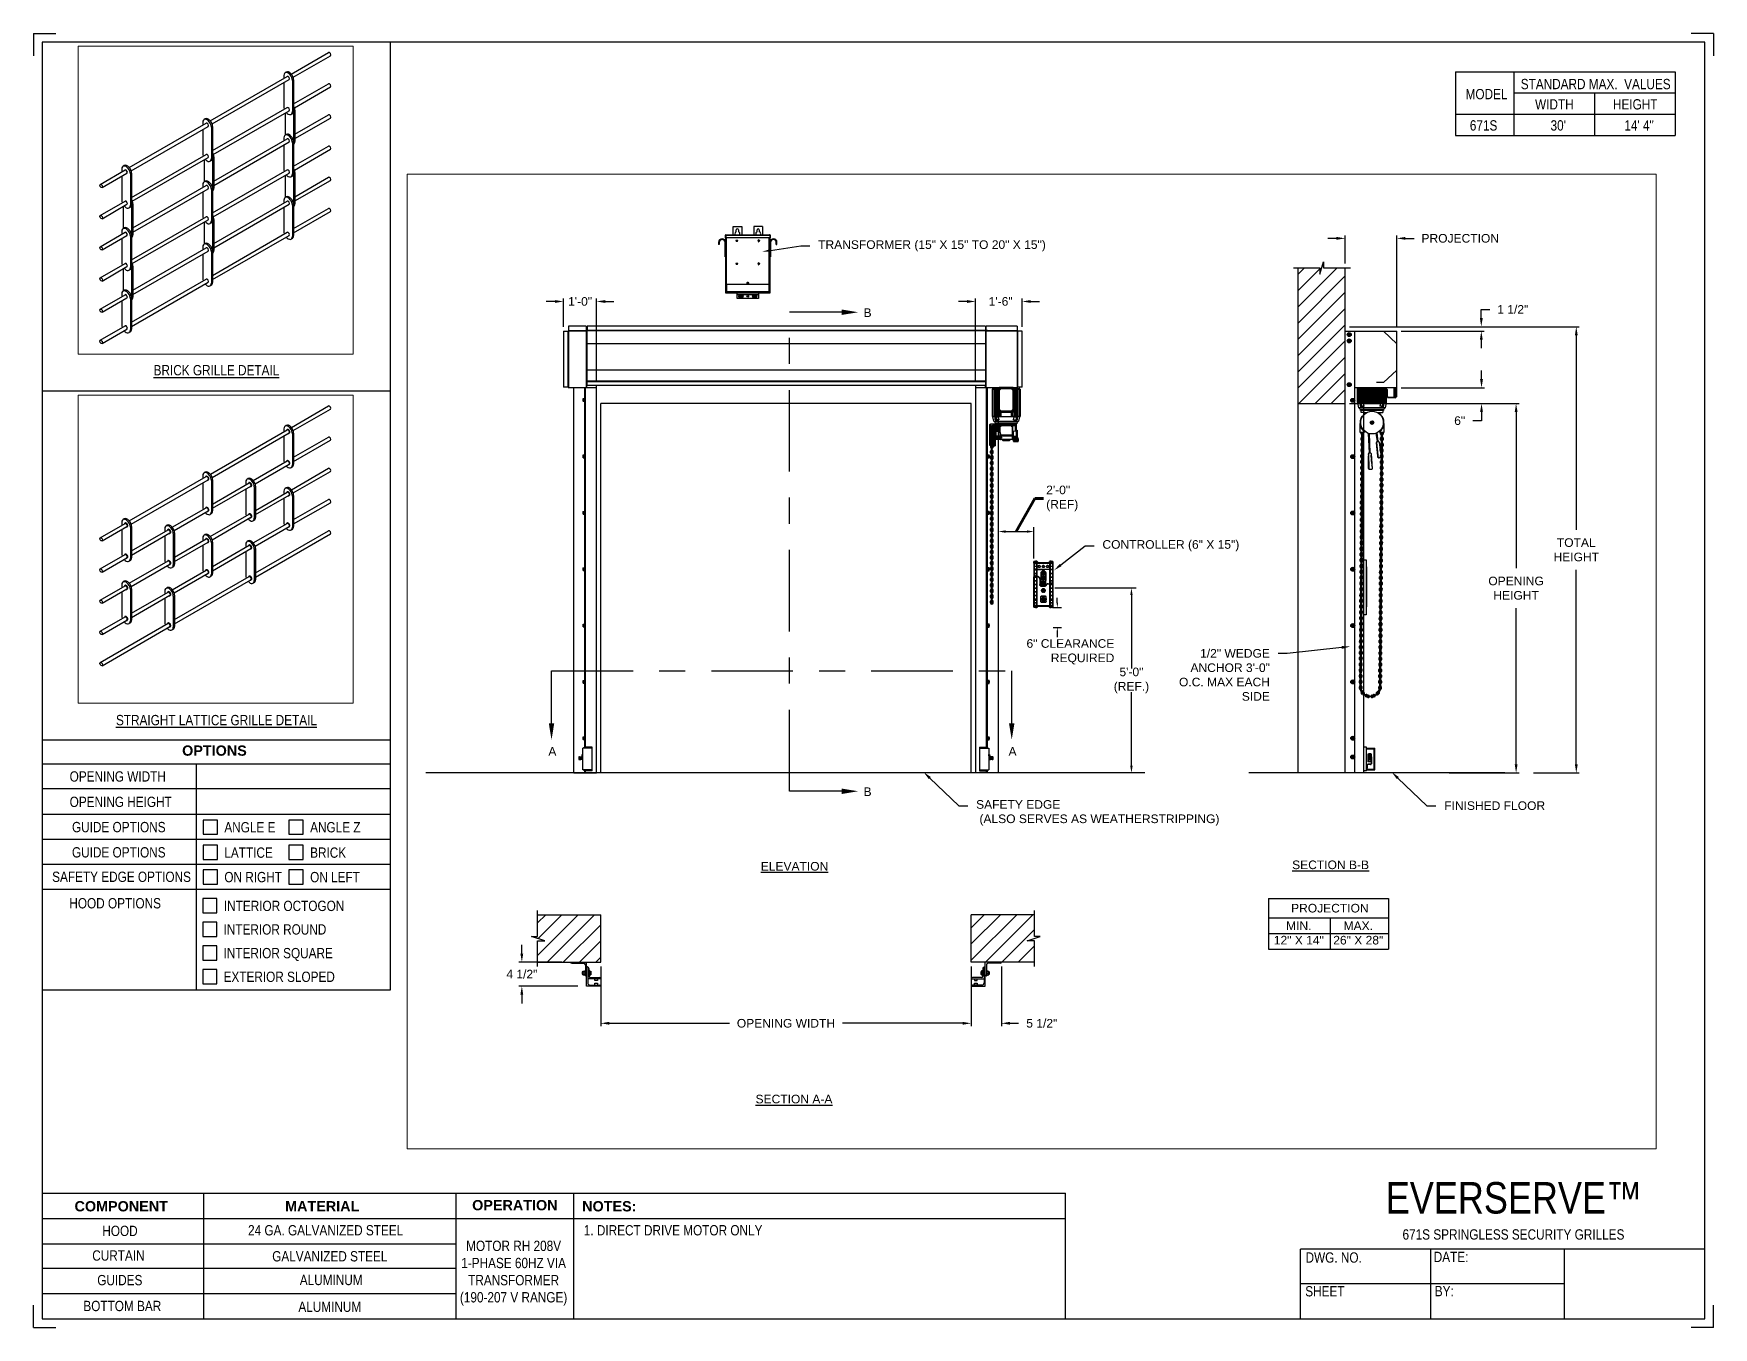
# Paper-space layout '671S RH 208V 1 PHASE' of a CAD drawing. Header units: inches. Extents: x 0.1 to 10.9, y 0.1 to 8.4.
# The model-space entities are those that its viewports show. They can reach past a viewport. Long polylines and large blocks are cut down to what shows.
import ezdxf
from ezdxf import colors
from ezdxf.entities.mleader import LeaderData, LeaderLine
from ezdxf.math import Vec2, Vec3

# ---------------------------------------------------------------- set-up
doc = ezdxf.new("R2010")
doc.units = ezdxf.units.IN
doc.header["$LTSCALE"] = 0.25
doc.header["$MEASUREMENT"] = 0
doc.linetypes.add('CENTER', pattern=[2, 1.25, -0.25, 0.25, -0.25])
for name, color, linetype in [('ANNOTATIONS', 1, 'Continuous'), ('BRICK', 7, 'Continuous'), ('MOTOR RH', 7, 'Continuous'), ('SECTION CUTS', 6, 'CENTER'), ('STRAIGHT LATTICE', 7, 'Continuous'), ('TITLE BLOCK', 7, 'Continuous')]:
    doc.layers.add(name, color=color, linetype=linetype)
doc.styles.add('ARIAL', font='arial.ttf', dxfattribs={"height": 0.09375})
doc.styles.add('CADdetails-DIMENSIONS', font='ARIALN.TTF', dxfattribs={"height": 2.38})
doc.styles.get("Standard").update_dxf_attribs({"font": 'romans.shx'})
doc.dimstyles.get("Standard").update_dxf_attribs({"dimscale": 60, "dimtxt": 0.0833, "dimasz": 0.0833, "dimexe": 0.0833, "dimexo": 0.04, "dimgap": 0.09, "dimtad": 0, "dimtih": 1, "dimtoh": 1, "dimdec": 4, "dimzin": 1, "dimdsep": 46, "dimlunit": 4, "dimtxsty": 'Standard', "dimcen": 0.09, "dimclrt": 150, "dimadec": 4, "dimazin": 2, "dimtfac": 1, "dimtdec": 0, "dimtofl": 0, "dimtmove": 0, "dimatfit": 3, "dimfxl": 1, "dimtolj": 1, "dimtzin": 0, "dimlwd": -1, "dimlwe": -1, "dimarcsym": 1})
doc.dimstyles.new('STANDARD$0', dxfattribs={"dimtxt": 0.09375, "dimasz": 0.09375, "dimexe": 0.03125, "dimexo": 0.046875, "dimgap": 0.09, "dimtad": 0, "dimtih": 1, "dimtoh": 1, "dimdec": 4, "dimzin": 0, "dimdsep": 46, "dimtxsty": 'ARIAL', "dimcen": 0.09, "dimadec": 0, "dimazin": 0, "dimtfac": 1, "dimtdec": 4, "dimtofl": 0, "dimtmove": 0, "dimatfit": 1, "dimfxl": 1, "dimtolj": 1, "dimtzin": 0, "dimarcsym": 0})
pattern_1 = [(45, (-0.16007, -12.74175), (-0.08838835, 0.08838835), [])]

psp = doc.layouts.new('671S RH 208V 1 PHASE')

# ---------------------------------------------------------------- texts
at = {"layer": 'TITLE BLOCK', "attachment_point": 2, "style": 'CADdetails-DIMENSIONS'}
for s, width, insert, char_height in [('MODEL', 0.28815, (9.45, 8.068), 0.0664), ('STANDARD MAX.  VALUES', 1.75949, (10.155, 8.133), 0.06641), ('WIDTH', 0.42908, (9.888, 8.002), 0.0664), ('HEIGHT', 0.42908, (10.41, 8.002), 0.0664), ('\\pxqc;671S', 0.29952, (9.431, 7.866), 0.0664)]:
    psp.add_mtext_dynamic_manual_height_columns(s, width=width, gutter_width=1.363, heights=[0], dxfattribs=dict(at, insert=insert, char_height=char_height))
at = {"layer": 'TITLE BLOCK', "style": 'CADdetails-DIMENSIONS'}
for s, insert, char_height, width, attachment_point in [("30'", (9.913, 7.866), 0.0664, 1.75949, 2), ('14\' 4"', (10.435, 7.866), 0.0664, 1.75949, 2), ('{\\LBRICK GRILLE DETAIL}', (1.248, 6.285), 0.06641, 1.75949, 2), ('{\\LSTRAIGHT LATTICE GRILLE DETAIL}', (1.248, 4.025), 0.06641, 1.75949, 2), ('{\\fArial|b1|i0|c0|p34;OPTIONS}', (1.235, 3.828), 0.06641, 1.75949, 2), ('OPENING WIDTH', (0.3, 3.661), 0.06641, 1.30693, 1), ('OPENING HEIGHT', (0.3, 3.497), 0.06641, 1.30693, 1), ('GUIDE OPTIONS', (0.315, 3.334), 0.06641, 0.77187, 1), ('\\pxt1;ANGLE E', (1.299, 3.333), 0.06641, 1.23928, 1), ('\\pxt1;ANGLE Z', (1.853, 3.333), 0.06641, 1.23928, 1), ('GUIDE OPTIONS', (0.315, 3.171), 0.06641, 0.77187, 1), ('\\pxt1;LATTICE', (1.299, 3.169), 0.06641, 1.23928, 1), ('\\pxt1;BRICK', (1.853, 3.169), 0.06641, 1.23928, 1), ('SAFETY EDGE OPTIONS', (0.187, 3.013), 0.06641, 1.30693, 1), ('ON RIGHT ', (1.299, 3.011), 0.0664, 1.23928, 1), ('ON LEFT', (1.853, 3.011), 0.0664, 1.23928, 1), ('HOOD OPTIONS', (0.298, 2.842), 0.06641, 1.30693, 1), ('INTERIOR OCTOGON', (1.296, 2.825), 0.06641, 1.23928, 1), ('INTERIOR ROUND', (1.294, 2.673), 0.06641, 1.53035, 1), ('INTERIOR SQUARE', (1.294, 2.52), 0.06641, 1.53035, 1), ('EXTERIOR SLOPED', (1.294, 2.367), 0.06641, 1.53035, 1), ('\\A1;\\pxqc;EVERSERVE™ ', (10.642, 1.008), 0.20312, 2.03069, 3), ('{\\fArial|b1|i0|c0|p34;COMPONENT}', (0.633, 0.885), 0.06641, 1.75949, 2), ('{\\fArial|b1|i0|c0|p34;MATERIAL}', (1.931, 0.885), 0.06641, 1.75949, 2), ('{\\fArial|b1|i0|c0|p34;OPERATION}', (3.175, 0.892), 0.06641, 1.75949, 2), ('{\\fArial|b1|i0|c0|p34;NOTES:}', (3.785, 0.885), 0.06641, 1.75949, 2), ('HOOD', (0.625, 0.726), 0.0664, 1.75949, 2), ('24 GA. GALVANIZED STEEL', (1.953, 0.73), 0.06641, 1.75949, 2), ('\\pxql;1. DIRECT DRIVE MOTOR ONLY ', (5.176, 0.73), 0.06641, 3.11182, 2), ('671S {\\fArial|b0|i0|c0|p34;\u200b}SPRINGLESS SECURITY GRILLES', (9.624, 0.703), 0.06641, 2.79915, 2), ('CURTAIN', (0.615, 0.567), 0.0664, 1.75949, 2), ('GALVANIZED STEEL ', (1.98, 0.562), 0.06641, 1.75949, 2), ('\\PMOTOR RH 208V 1-PHASE 60HZ VIA TRANSFORMER (190-207 V RANGE)', (3.167, 0.74), 0.06641, 0.76227, 2), ('DWG. NO.', (8.463, 0.554), 0.0664, 1.75949, 2), ('DATE:', (9.221, 0.558), 0.0664, 1.75949, 2), ('GUIDES', (0.624, 0.408), 0.0664, 1.75949, 2), ('ALUMINUM', (1.989, 0.409), 0.0664, 1.75949, 2), ('SHEET', (8.406, 0.336), 0.0664, 1.75949, 2), ('BY:', (9.177, 0.337), 0.0664, 1.75949, 2), ('BOTTOM BAR', (0.64, 0.241), 0.0664, 1.75949, 2), ('ALUMINUM', (1.98, 0.236), 0.0664, 1.75949, 2)]:
    psp.add_mtext(s, dxfattribs=dict(at, insert=insert, char_height=char_height, width=width, attachment_point=attachment_point))

msp = doc.modelspace()

# ---------------------------------------------------------------- texts
at = {"layer": 'ANNOTATIONS', "char_height": 0.09375, "style": 'ARIAL'}
for s, insert, attachment_point in [('2\'-0"\\P(REF)', (181.98896, 243.09185), 4), ('6" CLEARANCE\\PREQUIRED', (182.73055, 241.42127), 6), ('5\'-0"\\P(REF.)', (182.91678, 241.11038), 5)]:
    msp.add_mtext(s, dxfattribs=dict(at, insert=insert, attachment_point=attachment_point))
at = {"layer": 'ANNOTATIONS', "char_height": 0.09375, "attachment_point": 2, "style": 'ARIAL'}
for s, insert, width in [('{\\LELEVATION}', (179.24914, 239.13353), 3.0834986), ('{\\LSECTION B-B}', (185.08463, 239.1495), 1.3823677), ('{\\LSECTION A-A}', (179.24323, 236.59935), 1.3823677)]:
    msp.add_mtext(s, dxfattribs=dict(at, insert=insert, width=width))
for s, width, insert in [('PROJECTION ', 1.7594917, (185.07674, 238.67754)), ('MIN.\\P12" X 14" ', 0.6711642, (184.73862, 238.48555)), ('MAX.\\P26" X 28"', 0.6567117, (185.38605, 238.48555))]:
    msp.add_mtext_dynamic_manual_height_columns(s, width=width, gutter_width=1.36268, heights=[0], dxfattribs=dict(at, insert=insert))
at = {"layer": 'SECTION CUTS', "style": 'ARIAL'}
for s, p in [('B', (180.00083, 245.06692)), ('A', (176.56952, 240.29047)), ('A', (181.57906, 240.29047)), ('B', (180.00083, 239.85164))]:
    msp.add_text(s, height=0.09375, dxfattribs=at).set_placement(p)

# ---------------------------------------------------------------- blocks, each defined once
blk = doc.blocks.new('*D14')
at = {"layer": 'ANNOTATIONS', "color": 0, "lineweight": -2, "transparency": 16777216}
for p, q in [((181.173, 237.996), (181.173, 237.346)), ((181.501, 237.996), (181.501, 237.346)), ((181.079, 237.377), (180.985, 237.377)), ((181.594, 237.377), (181.688, 237.377))]:
    blk.add_line(p, q, dxfattribs=at)
at = {"layer": 'ANNOTATIONS', "color": 0, "transparency": 16777216}
for points in [[(181.079, 237.393), (181.079, 237.362), (181.173, 237.377)], [(181.594, 237.393), (181.594, 237.362), (181.501, 237.377)]]:
    blk.add_solid(points, dxfattribs=at)
at = {"layer": 'defpoints', "color": 0, "transparency": 16777216}
for p in [(181.173, 238.043), (181.501, 238.043), (181.501, 237.377)]:
    blk.add_point(p, dxfattribs=at)
at = {"layer": 'ANNOTATIONS', "color": 0, "transparency": 16777216, "insert": (181.941, 237.377), "char_height": 0.0938, "attachment_point": 5, "style": 'ARIAL'}
blk.add_mtext('\\A1;5 1/2"', dxfattribs=at)
blk = doc.blocks.new('*D15')
at = {"layer": 'ANNOTATIONS', "color": 0, "lineweight": -2, "transparency": 16777216}
for p, q in [((176.281, 238.137), (176.281, 238.231)), ((176.717, 238.043), (176.249, 238.043)), ((176.892, 237.782), (176.249, 237.782)), ((176.281, 237.688), (176.281, 237.594))]:
    blk.add_line(p, q, dxfattribs=at)
at = {"layer": 'ANNOTATIONS', "color": 0, "transparency": 16777216}
for points in [[(176.265, 238.137), (176.296, 238.137), (176.281, 238.043)], [(176.265, 237.688), (176.296, 237.688), (176.281, 237.782)]]:
    blk.add_solid(points, dxfattribs=at)
at = {"layer": 'defpoints', "color": 0, "transparency": 16777216}
for p in [(176.764, 238.043), (176.281, 237.782), (176.939, 237.782)]:
    blk.add_point(p, dxfattribs=at)
at = {"layer": 'ANNOTATIONS', "color": 0, "transparency": 16777216, "insert": (176.281, 237.912), "char_height": 0.0938, "attachment_point": 5, "style": 'ARIAL'}
blk.add_mtext('\\A1;4 1/2"', dxfattribs=at)
blk = doc.blocks.new('*D16')
at = {"layer": 'ANNOTATIONS', "color": 0, "lineweight": -2, "transparency": 16777216}
for p, q in [((181.127, 245.236), (181.034, 245.236)), ((181.221, 244.372), (181.221, 245.267)), ((181.727, 244.959), (181.727, 245.267)), ((181.821, 245.236), (181.915, 245.236))]:
    blk.add_line(p, q, dxfattribs=at)
at = {"layer": 'ANNOTATIONS', "color": 0, "transparency": 16777216}
for points in [[(181.127, 245.251), (181.127, 245.22), (181.221, 245.236)], [(181.821, 245.251), (181.821, 245.22), (181.727, 245.236)]]:
    blk.add_solid(points, dxfattribs=at)
at = {"layer": 'defpoints', "color": 0, "transparency": 16777216}
for p in [(181.727, 245.236), (181.727, 244.912), (181.221, 244.325)]:
    blk.add_point(p, dxfattribs=at)
at = {"layer": 'ANNOTATIONS', "color": 0, "transparency": 16777216, "insert": (181.493, 245.236), "char_height": 0.0938, "attachment_point": 5, "style": 'ARIAL'}
blk.add_mtext('\\A1;1\'-6"', dxfattribs=at)
blk = doc.blocks.new('*D17')
at = {"layer": 'ANNOTATIONS', "color": 0, "lineweight": -2, "transparency": 16777216}
for p, q in [((176.641, 245.236), (176.547, 245.236)), ((176.734, 244.959), (176.734, 245.267)), ((177.095, 244.372), (177.095, 245.267)), ((177.188, 245.236), (177.282, 245.236))]:
    blk.add_line(p, q, dxfattribs=at)
at = {"layer": 'ANNOTATIONS', "color": 0, "transparency": 16777216}
for points in [[(176.641, 245.251), (176.641, 245.22), (176.734, 245.236)], [(177.188, 245.251), (177.188, 245.22), (177.095, 245.236)]]:
    blk.add_solid(points, dxfattribs=at)
at = {"layer": 'defpoints', "color": 0, "transparency": 16777216}
for p in [(177.095, 245.236), (176.734, 244.913), (177.095, 244.325)]:
    blk.add_point(p, dxfattribs=at)
at = {"layer": 'ANNOTATIONS', "color": 0, "transparency": 16777216, "insert": (176.915, 245.236), "char_height": 0.0938, "attachment_point": 5, "style": 'ARIAL'}
blk.add_mtext('\\A1;1\'-0"', dxfattribs=at)
blk = doc.blocks.new('*D18')
at = {"layer": 'ANNOTATIONS', "color": 0, "lineweight": -2, "transparency": 16777216}
for p, q in [((177.139, 237.996), (177.139, 237.346)), ((181.173, 237.996), (181.173, 237.346)), ((177.233, 237.377), (178.54, 237.377)), ((181.079, 237.377), (179.772, 237.377))]:
    blk.add_line(p, q, dxfattribs=at)
at = {"layer": 'ANNOTATIONS', "color": 0, "transparency": 16777216}
for points in [[(177.233, 237.393), (177.233, 237.362), (177.139, 237.377)], [(181.079, 237.393), (181.079, 237.362), (181.173, 237.377)]]:
    blk.add_solid(points, dxfattribs=at)
at = {"layer": 'defpoints', "color": 0, "transparency": 16777216}
for p in [(177.139, 238.043), (181.173, 238.043), (181.173, 237.377)]:
    blk.add_point(p, dxfattribs=at)
at = {"layer": 'ANNOTATIONS', "color": 0, "transparency": 16777216, "insert": (179.156, 237.377), "char_height": 0.09375, "attachment_point": 5, "style": 'ARIAL'}
blk.add_mtext('\\A1;OPENING WIDTH', dxfattribs=at)
blk = doc.blocks.new('*D19')
at = {"layer": 'ANNOTATIONS', "color": 0, "lineweight": -2, "transparency": 16777216}
for p, q in [((185.243, 245.649), (185.243, 245.954)), ((185.807, 244.96), (185.807, 245.954)), ((185.149, 245.923), (185.055, 245.923)), ((185.9, 245.923), (185.994, 245.923))]:
    blk.add_line(p, q, dxfattribs=at)
at = {"layer": 'ANNOTATIONS', "color": 0, "transparency": 16777216}
for points in [[(185.149, 245.939), (185.149, 245.907), (185.243, 245.923)], [(185.9, 245.939), (185.9, 245.907), (185.807, 245.923)]]:
    blk.add_solid(points, dxfattribs=at)
at = {"layer": 'defpoints', "color": 0, "transparency": 16777216}
for p in [(185.807, 245.923), (185.243, 245.602), (185.807, 244.913)]:
    blk.add_point(p, dxfattribs=at)
at = {"layer": 'ANNOTATIONS', "color": 0, "transparency": 16777216, "insert": (186.496, 245.923), "char_height": 0.09375, "attachment_point": 5, "style": 'ARIAL'}
blk.add_mtext('\\A1;PROJECTION ', dxfattribs=at)
blk = doc.blocks.new('*D22')
at = {"layer": 'ANNOTATIONS', "color": 0, "lineweight": -2, "transparency": 16777216}
for p, q in [((185.29, 244.125), (187.136, 244.125)), ((187.104, 244.031), (187.104, 242.332)), ((187.104, 240.197), (187.104, 241.897)), ((186.374, 240.103), (187.136, 240.103))]:
    blk.add_line(p, q, dxfattribs=at)
at = {"layer": 'ANNOTATIONS', "color": 0, "transparency": 16777216}
for points in [[(187.089, 244.031), (187.12, 244.031), (187.104, 244.125)], [(187.089, 240.197), (187.12, 240.197), (187.104, 240.103)]]:
    blk.add_solid(points, dxfattribs=at)
at = {"layer": 'defpoints', "color": 0, "transparency": 16777216}
for p in [(185.243, 244.125), (186.327, 240.103), (187.104, 240.103)]:
    blk.add_point(p, dxfattribs=at)
at = {"layer": 'ANNOTATIONS', "color": 0, "transparency": 16777216, "insert": (187.104, 242.114), "char_height": 0.09375, "attachment_point": 5, "style": 'ARIAL'}
blk.add_mtext('\\A1;OPENING\\PHEIGHT', dxfattribs=at)
blk = doc.blocks.new('*D23')
at = {"layer": 'ANNOTATIONS', "color": 0, "lineweight": -2, "transparency": 16777216}
for p, q in [((185.29, 244.961), (187.791, 244.961)), ((187.759, 244.867), (187.759, 242.75)), ((187.759, 240.197), (187.759, 242.315)), ((187.294, 240.103), (187.791, 240.103))]:
    blk.add_line(p, q, dxfattribs=at)
at = {"layer": 'ANNOTATIONS', "color": 0, "transparency": 16777216}
for points in [[(187.744, 244.867), (187.775, 244.867), (187.759, 244.961)], [(187.744, 240.197), (187.775, 240.197), (187.759, 240.103)]]:
    blk.add_solid(points, dxfattribs=at)
at = {"layer": 'defpoints', "color": 0, "transparency": 16777216}
for p in [(185.243, 244.961), (187.247, 240.103), (187.759, 240.103)]:
    blk.add_point(p, dxfattribs=at)
at = {"layer": 'ANNOTATIONS', "color": 0, "transparency": 16777216, "insert": (187.759, 242.532), "char_height": 0.0938, "attachment_point": 5, "style": 'ARIAL'}
blk.add_mtext('\\A1;TOTAL\\PHEIGHT', dxfattribs=at)
blk = doc.blocks.new('*D20')
at = {"layer": 'ANNOTATIONS', "color": 0, "lineweight": -2, "transparency": 16777216}
for p, q in [((186.728, 244.39), (186.728, 244.483)), ((185.854, 244.296), (186.759, 244.296)), ((185.854, 244.125), (186.759, 244.125)), ((186.728, 243.938), (186.634, 243.938)), ((186.728, 244.031), (186.728, 243.938))]:
    blk.add_line(p, q, dxfattribs=at)
at = {"layer": 'ANNOTATIONS', "color": 0, "transparency": 16777216}
for points in [[(186.712, 244.39), (186.743, 244.39), (186.728, 244.296)], [(186.712, 244.031), (186.743, 244.031), (186.728, 244.125)]]:
    blk.add_solid(points, dxfattribs=at)
at = {"layer": 'defpoints', "color": 0, "transparency": 16777216}
for p in [(185.807, 244.296), (185.807, 244.125), (186.728, 244.125)]:
    blk.add_point(p, dxfattribs=at)
at = {"layer": 'ANNOTATIONS', "color": 0, "transparency": 16777216, "insert": (186.49, 243.938), "char_height": 0.0938, "attachment_point": 5, "style": 'ARIAL'}
blk.add_mtext('\\A1;6"', dxfattribs=at)
blk = doc.blocks.new('*D21')
at = {"layer": 'ANNOTATIONS', "color": 0, "lineweight": -2, "transparency": 16777216}
for p, q in [((186.725, 245.055), (186.725, 245.149)), ((186.725, 245.149), (186.819, 245.149)), ((185.854, 244.961), (186.757, 244.961)), ((185.854, 244.913), (186.757, 244.913)), ((186.725, 244.82), (186.725, 244.726))]:
    blk.add_line(p, q, dxfattribs=at)
at = {"layer": 'ANNOTATIONS', "color": 0, "transparency": 16777216}
for points in [[(186.71, 245.055), (186.741, 245.055), (186.725, 244.961)], [(186.71, 244.82), (186.741, 244.82), (186.725, 244.913)]]:
    blk.add_solid(points, dxfattribs=at)
at = {"layer": 'defpoints', "color": 0, "transparency": 16777216}
for p in [(185.807, 244.961), (185.807, 244.913), (186.725, 244.961)]:
    blk.add_point(p, dxfattribs=at)
at = {"layer": 'ANNOTATIONS', "color": 0, "transparency": 16777216, "insert": (187.068, 245.149), "char_height": 0.0938, "attachment_point": 5, "style": 'ARIAL'}
blk.add_mtext('\\A1;1 1/2"', dxfattribs=at)

# ---------------------------------------------------------------- dimensions: what is measured, and where the dimension line sits
at = {"layer": 'ANNOTATIONS'}
for base, p1, p2, text, picture, middle in [((185.80671, 245.92298), (185.24283, 245.60178), (185.80671, 244.91339), 'PROJECTION ', '*D19', (186.49582, 245.92298)), ((181.17261, 237.37722), (177.13928, 238.04333), (181.17261, 238.04333), 'OPENING WIDTH', '*D18', (179.15594, 237.37722))]:
    dim = msp.add_linear_dim(base=base, p1=p1, p2=p2, text=text, dimstyle='STANDARD$0', dxfattribs=at)
    dim.commit()
    dim.dimension.update_dxf_attribs({"geometry": picture, "text_midpoint": middle})
for base, p1, p2, text, picture, middle in [((177.09468, 245.23555), (176.73448, 244.91253), (177.09468, 244.32505), '1\'-0"', '*D17', (176.91458, 245.23555)), ((181.72712, 245.23555), (181.22117, 244.32505), (181.72712, 244.91215), '1\'-6"', '*D16', (181.49286, 245.23555)), ((181.50074, 237.37722), (181.17261, 238.04333), (181.50074, 238.04332), '5 1/2"', '*D14', (181.94134, 237.37722))]:
    dim = msp.add_linear_dim(base=base, p1=p1, p2=p2, text=text, dimstyle='STANDARD$0', dxfattribs=at)
    dim.commit()
    dim.dimension.update_dxf_attribs({"geometry": picture, "text_midpoint": middle, "dimtype": 160})
for base, p1, p2, text, picture, middle in [((186.72538, 244.96103), (185.80671, 244.91339), (185.80671, 244.96103), '1 1/2"', '*D21', (187.06782, 245.14853)), ((187.75941, 240.10342), (185.24283, 244.96103), (187.24736, 240.10342), 'TOTAL\\PHEIGHT', '*D23', (187.75941, 242.53223)), ((186.72751, 244.12505), (185.80671, 244.29598), (185.80671, 244.12505), '6"', '*D20', (186.48963, 243.93755)), ((187.10442, 240.10342), (185.24283, 244.12505), (186.32702, 240.10342), 'OPENING\\PHEIGHT', '*D22', (187.10442, 242.11424))]:
    dim = msp.add_linear_dim(base=base, p1=p1, p2=p2, angle=90, text=text, dimstyle='STANDARD$0', dxfattribs=at)
    dim.commit()
    dim.dimension.update_dxf_attribs({"geometry": picture, "text_midpoint": middle})
dim = msp.add_linear_dim(base=(176.28059, 237.78164), p1=(176.76428, 238.04332), p2=(176.93928, 237.78164), angle=90, text='4 1/2"', dimstyle='STANDARD$0', dxfattribs=at)
dim.commit()
dim.dimension.update_dxf_attribs({"geometry": '*D15', "text_midpoint": (176.28059, 237.91248), "dimtype": 160})

# ---------------------------------------------------------------- hatches: boundary and pattern name
at = {"layer": 'MOTOR RH'}
h = msp.add_hatch(dxfattribs=at)
h.set_pattern_fill('ANSI31', color=256, style=0)
h.set_pattern_definition([(45, (-0.16007, -12.36819), (-0.08838835, 0.08838835), [])])
h.paths.add_polyline_path([(185.24283, 244.86719), (185.24283, 245.60178), (185.00634, 245.60178), (185.00634, 245.66644), (184.96792, 245.53308), (184.96792, 245.60178), (184.72721, 245.60178), (184.72721, 245.05148)])
h.paths.add_polyline_path([(184.72721, 244.12505), (185.24283, 244.12505), (185.24283, 244.86719), (184.72721, 245.05148)])
h = msp.add_hatch(dxfattribs=at)
h.set_pattern_fill('ANSI31', color=256, style=0)
h.set_pattern_definition(pattern_1)
h.paths.add_polyline_path([(177.13928, 238.55896), (176.45178, 238.55896), (176.45178, 238.32175), (176.38767, 238.32175), (176.52974, 238.27485), (176.45178, 238.27485), (176.45178, 238.04333), (177.13928, 238.04333), (177.13928, 238.20583)])
h = msp.add_hatch(dxfattribs=at)
h.set_pattern_fill('ANSI31', color=256, style=0)
h.set_pattern_definition(pattern_1)
h.paths.add_polyline_path([(181.92421, 238.32175), (181.86011, 238.32175), (181.86011, 238.55896), (181.17261, 238.55896), (181.17261, 238.04333), (181.19079, 238.04333), (181.86011, 238.04333), (181.86011, 238.27485), (181.78214, 238.27485)])

# ---------------------------------------------------------------- linework, layer by layer
at = {"layer": 'ANNOTATIONS'}
for p, q in [((181.54609, 242.73092), (181.77813, 242.73092)), ((181.8558, 242.43625), (181.8558, 242.77806)), ((182.08389, 242.11772), (182.96788, 242.11772)), ((182.11005, 241.95547), (182.11005, 242.00861)), ((182.91678, 242.04006), (182.91678, 241.23964)), ((182.06292, 241.90233), (182.15718, 241.90233)), ((182.06292, 241.68703), (182.15718, 241.68703)), ((182.11005, 241.63389), (182.11005, 241.58075)), ((182.91678, 240.18109), (182.91678, 240.98112)), ((184.40805, 238.73697), (184.40805, 238.1856)), ((184.40805, 238.73697), (185.71582, 238.73697)), ((185.71582, 238.73697), (185.71582, 238.1856)), ((184.40805, 238.5255), (185.71582, 238.5255)), ((185.0809, 238.5255), (185.0809, 238.1856)), ((184.40805, 238.35555), (185.71582, 238.35555)), ((184.40805, 238.1856), (185.71582, 238.1856))]:
    msp.add_line(p, q, dxfattribs=at)
for points in [[(181.54609, 242.71798), (181.54609, 242.74387), (181.46842, 242.73092)], [(181.77813, 242.71798), (181.77813, 242.74387), (181.8558, 242.73092)], [(182.90384, 242.04006), (182.92973, 242.04006), (182.91678, 242.11772)], [(182.10119, 241.95547), (182.11891, 241.95547), (182.11005, 241.90233)], [(182.10119, 241.63389), (182.11891, 241.63389), (182.11005, 241.68703)], [(182.90384, 240.18109), (182.92973, 240.18109), (182.91678, 240.10342)]]:
    msp.add_solid(points, dxfattribs=at)
at = {"layer": 'BRICK'}
for p, q in [((172.87069, 238.15797), (173.28021, 238.3944)), ((172.89057, 238.12263), (173.30048, 238.35929)), ((171.97761, 237.64234), (172.82477, 238.13145)), ((171.99749, 237.607), (172.84504, 238.09634)), ((172.7879, 238.14244), (172.7879, 238.11017)), ((172.81515, 238.18065), (172.80167, 238.17286)), ((172.8819, 238.08817), (172.8819, 237.74442)), ((172.89538, 238.09595), (172.89538, 237.7522)), ((172.7879, 238.06335), (172.7879, 237.79869)), ((172.89538, 237.82847), (173.28021, 238.05065)), ((172.89538, 237.78165), (173.30048, 238.01554)), ((172.45121, 237.57203), (172.82477, 237.7877)), ((172.47109, 237.53669), (172.84504, 237.75259)), ((172.88161, 237.72178), (172.86813, 237.714)), ((171.08452, 237.12672), (171.93168, 237.61583)), ((171.1044, 237.09138), (171.95195, 237.58071)), ((171.89482, 237.62681), (171.89482, 237.59454)), ((171.89482, 237.54773), (171.89482, 237.28306)), ((171.92206, 237.66502), (171.90858, 237.65724)), ((171.98881, 237.57255), (171.98881, 237.2288)), ((172.00229, 237.58033), (172.00229, 237.23658)), ((172.00229, 237.31284), (172.40529, 237.54551)), ((172.36842, 237.5565), (172.36842, 237.52423)), ((172.39567, 237.59471), (172.38219, 237.58693)), ((172.87053, 237.47067), (173.28021, 237.7072)), ((172.89049, 237.43538), (173.30048, 237.67209)), ((172.00229, 237.26603), (172.42556, 237.5104)), ((172.36842, 237.47742), (172.36842, 237.21275)), ((172.46242, 237.50223), (172.46242, 237.15848)), ((172.4759, 237.51002), (172.4759, 237.16627)), ((172.4759, 237.24283), (172.82477, 237.44425)), ((172.4759, 237.19602), (172.84504, 237.40914)), ((172.7879, 237.45494), (172.7879, 237.42267)), ((172.7879, 237.37585), (172.7879, 237.11119)), ((172.81515, 237.49315), (172.80167, 237.48536)), ((172.8819, 237.40067), (172.8819, 237.05692)), ((172.89538, 237.40845), (172.89538, 237.0647)), ((172.89538, 237.14097), (173.28021, 237.36315)), ((171.55812, 237.0564), (171.93168, 237.27208)), ((171.578, 237.02107), (171.95195, 237.23696)), ((171.98852, 237.20615), (171.97505, 237.19837)), ((171.97744, 236.95504), (172.40516, 237.20199)), ((172.89538, 237.09415), (173.30048, 237.32804)), ((170.76332, 236.94127), (171.03859, 237.1002)), ((170.78359, 236.90616), (171.05886, 237.06509)), ((171.00173, 237.11119), (171.00173, 237.07892)), ((171.00173, 237.0321), (171.00173, 236.76744)), ((171.02897, 237.1494), (171.01549, 237.14161)), ((171.09572, 237.05692), (171.09572, 236.71317)), ((171.1092, 237.0647), (171.1092, 236.72095)), ((171.1092, 236.79722), (171.5122, 237.02989)), ((171.1092, 236.7504), (171.53247, 236.99478)), ((171.47534, 237.04088), (171.47534, 237.00861)), ((171.50258, 237.07908), (171.4891, 237.0713)), ((171.56933, 236.98661), (171.56933, 236.64286)), ((171.58281, 236.99439), (171.58281, 236.65064)), ((171.9974, 236.91976), (172.42543, 237.16688)), ((172.46213, 237.13584), (172.44865, 237.12806)), ((172.45121, 236.88453), (172.82477, 237.1002)), ((172.47109, 236.84919), (172.84504, 237.06509)), ((172.4759, 236.55503), (173.28021, 237.0194)), ((172.88161, 237.03428), (172.86813, 237.0265)), ((171.47534, 236.96179), (171.47534, 236.69713)), ((171.58281, 236.72721), (171.93168, 236.92863)), ((171.58281, 236.68039), (171.95195, 236.89351)), ((171.89482, 236.93931), (171.89482, 236.90704)), ((171.89482, 236.86023), (171.89482, 236.59556)), ((171.92206, 236.97752), (171.90858, 236.96974)), ((171.98881, 236.88505), (171.98881, 236.5413)), ((172.00229, 236.89283), (172.00229, 236.54908)), ((172.00229, 236.62534), (172.40529, 236.85801)), ((172.00229, 236.57853), (172.42556, 236.8229)), ((172.36842, 236.869), (172.36842, 236.83673)), ((172.39567, 236.90721), (172.38219, 236.89943)), ((172.46242, 236.81473), (172.46242, 236.47098)), ((172.4759, 236.50822), (173.30048, 236.98429)), ((172.4759, 236.82252), (172.4759, 236.47877)), ((170.76332, 236.59752), (171.03859, 236.75645)), ((170.78359, 236.56241), (171.05886, 236.72134)), ((171.09544, 236.69053), (171.08196, 236.68275)), ((171.08435, 236.43942), (171.51207, 236.68636)), ((171.10431, 236.40413), (171.53234, 236.65125)), ((171.56904, 236.62022), (171.55556, 236.61243)), ((172.36842, 236.78992), (172.36842, 236.52525)), ((171.02897, 236.4619), (171.01549, 236.45411)), ((171.55812, 236.3689), (171.93168, 236.58458)), ((171.578, 236.33357), (171.95195, 236.54946)), ((171.58281, 236.03941), (172.40529, 236.51426)), ((171.58281, 235.99259), (172.42556, 236.47915)), ((171.98852, 236.51865), (171.97505, 236.51087)), ((172.46213, 236.44834), (172.44865, 236.44056)), ((170.76332, 236.25407), (171.03859, 236.413)), ((170.78359, 236.21896), (171.05886, 236.37789)), ((171.00173, 236.42369), (171.00173, 236.39142)), ((171.00173, 236.3446), (171.00173, 236.07994)), ((171.09572, 236.36942), (171.09572, 236.02567)), ((171.1092, 236.3772), (171.1092, 236.03345)), ((171.1092, 236.10972), (171.5122, 236.34239)), ((171.1092, 236.0629), (171.53247, 236.30728)), ((171.47534, 236.35338), (171.47534, 236.32111)), ((171.47534, 236.27429), (171.47534, 236.00963)), ((171.50258, 236.39158), (171.4891, 236.3838)), ((171.56933, 236.29911), (171.56933, 235.95536)), ((171.58281, 236.30689), (171.58281, 235.96314)), ((170.76332, 235.91002), (171.03859, 236.06895)), ((170.76332, 235.56627), (171.5122, 235.99864)), ((170.78359, 235.87491), (171.05886, 236.03384)), ((170.78359, 235.53116), (171.53247, 235.96353)), ((171.09544, 236.00303), (171.08196, 235.99525)), ((171.56904, 235.93272), (171.55556, 235.92493))]:
    msp.add_line(p, q, dxfattribs=at)
for centre, major_axis, start_param, end_param in [((173.29034, 238.37684), (0.01014, -0.01756), 0, 3.14159265), ((172.8349, 238.1153), (0.03323, -0.05756), 0.78539816, 3.92699082), ((172.84838, 238.12309), (0.03323, -0.05756), 0.78539816, 3.14159265), ((172.8349, 238.11389), (0.01014, -0.01756), 0, 3.14159265), ((173.29034, 238.03309), (0.01014, -0.01756), 0, 3.14159265), ((172.8349, 237.77155), (0.03323, -0.05756), 3.92699082, 4.42168201), ((172.8349, 237.77155), (0.03323, -0.05756), 5.04167821, 7.06858347), ((172.8349, 237.77014), (0.01014, -0.01756), 0, 3.14159265), ((172.84838, 237.77934), (0.03323, -0.05756), 6.28318531, 7.06858347), ((171.94181, 237.59968), (0.03323, -0.05756), 0.78539816, 3.92699082), ((171.95529, 237.60746), (0.03323, -0.05756), 0.78539816, 3.14159265), ((171.94181, 237.59827), (0.01014, -0.01756), 0, 3.14159265), ((172.41542, 237.52937), (0.03323, -0.05756), 0.78539816, 3.92699082), ((172.4289, 237.53715), (0.03323, -0.05756), 0.78539816, 3.14159265), ((172.41542, 237.52796), (0.01014, -0.01756), 0, 3.14159265), ((173.29034, 237.68964), (0.01014, -0.01756), 0, 3.14159265), ((172.8349, 237.4278), (0.03323, -0.05756), 0.78539816, 3.92699082), ((172.84838, 237.43559), (0.03323, -0.05756), 0.78539816, 3.14159265), ((172.8349, 237.42639), (0.01014, -0.01756), 0, 3.14159265), ((173.29034, 237.34559), (0.01014, -0.01756), 0, 3.14159265), ((171.94181, 237.25593), (0.03323, -0.05756), 3.92699082, 4.42168201), ((171.94181, 237.25593), (0.03323, -0.05756), 5.04167821, 7.06858347), ((171.94181, 237.25452), (0.01014, -0.01756), 0, 3.14159265), ((171.95529, 237.26371), (0.03323, -0.05756), 6.28318531, 7.06858347), ((172.41542, 237.18562), (0.03323, -0.05756), 3.92699082, 4.42168201), ((172.41529, 237.18443), (0.01014, -0.01756), 0, 3.14159265), ((171.04872, 237.08405), (0.03323, -0.05756), 0.78539816, 3.92699082), ((171.0622, 237.09184), (0.03323, -0.05756), 0.78539816, 3.14159265), ((171.04872, 237.08264), (0.01014, -0.01756), 0, 3.14159265), ((171.52233, 237.01374), (0.03323, -0.05756), 0.78539816, 3.92699082), ((171.53581, 237.02152), (0.03323, -0.05756), 0.78539816, 3.14159265), ((171.52233, 237.01233), (0.01014, -0.01756), 0, 3.14159265), ((172.41542, 237.18562), (0.03323, -0.05756), 5.04167821, 7.06858347), ((172.4289, 237.1934), (0.03323, -0.05756), 6.28318531, 7.06858347), ((172.8349, 237.08405), (0.03323, -0.05756), 3.92699082, 4.42168201), ((172.8349, 237.08405), (0.03323, -0.05756), 5.04167821, 7.06858347), ((172.8349, 237.08264), (0.01014, -0.01756), 0, 3.14159265), ((172.84838, 237.09184), (0.03323, -0.05756), 6.28318531, 7.06858347), ((173.29034, 237.00184), (0.01014, -0.01756), 0, 3.14159265), ((171.94181, 236.91218), (0.03323, -0.05756), 0.78539816, 3.92699082), ((171.95529, 236.91996), (0.03323, -0.05756), 0.78539816, 3.14159265), ((171.94181, 236.91077), (0.01014, -0.01756), 0, 3.14159265), ((172.41542, 236.84187), (0.03323, -0.05756), 0.78539816, 3.92699082), ((172.4289, 236.84965), (0.03323, -0.05756), 0.78539816, 3.14159265), ((172.41542, 236.84046), (0.01014, -0.01756), 0, 3.14159265), ((171.04872, 236.7403), (0.03323, -0.05756), 3.92699082, 4.42168201), ((171.04872, 236.7403), (0.03323, -0.05756), 5.04167821, 7.06858347), ((171.04872, 236.73889), (0.01014, -0.01756), 0, 3.14159265), ((171.0622, 236.74809), (0.03323, -0.05756), 6.28318531, 7.06858347), ((171.52233, 236.66999), (0.03323, -0.05756), 3.92699082, 4.42168201), ((171.52233, 236.66999), (0.03323, -0.05756), 5.04167821, 7.06858347), ((171.5222, 236.66881), (0.01014, -0.01756), 0, 3.14159265), ((171.53581, 236.67777), (0.03323, -0.05756), 6.28318531, 7.06858347), ((171.04872, 236.39655), (0.03323, -0.05756), 0.78539816, 3.92699082), ((171.0622, 236.40434), (0.03323, -0.05756), 0.78539816, 3.14159265), ((171.94181, 236.56843), (0.03323, -0.05756), 3.92699082, 4.42168201), ((171.94181, 236.56843), (0.03323, -0.05756), 5.04167821, 7.06858347), ((171.94181, 236.56702), (0.01014, -0.01756), 0, 3.14159265), ((171.95529, 236.57621), (0.03323, -0.05756), 6.28318531, 7.06858347), ((172.41542, 236.49812), (0.03323, -0.05756), 3.92699082, 4.42168201), ((172.41542, 236.49812), (0.03323, -0.05756), 5.04167821, 7.06858347), ((172.41542, 236.49671), (0.01014, -0.01756), 0, 3.14159265), ((172.4289, 236.5059), (0.03323, -0.05756), 6.28318531, 7.06858347), ((171.04872, 236.39514), (0.01014, -0.01756), 0, 3.14159265), ((171.52233, 236.32624), (0.03323, -0.05756), 0.78539816, 3.92699082), ((171.53581, 236.33402), (0.03323, -0.05756), 0.78539816, 3.14159265), ((171.52233, 236.32483), (0.01014, -0.01756), 0, 3.14159265), ((171.04872, 236.0528), (0.03323, -0.05756), 3.92699082, 4.42168201), ((171.04872, 236.05139), (0.01014, -0.01756), 0, 3.14159265), ((171.04872, 236.0528), (0.03323, -0.05756), 5.04167821, 7.06858347), ((171.0622, 236.06059), (0.03323, -0.05756), 6.28318531, 7.06858347), ((171.52233, 235.98249), (0.03323, -0.05756), 3.92699082, 4.42168201), ((171.52233, 235.98249), (0.03323, -0.05756), 5.04167821, 7.06858347), ((171.52233, 235.98108), (0.01014, -0.01756), 0, 3.14159265), ((171.53581, 235.99027), (0.03323, -0.05756), 6.28318531, 7.06858347)]:
    msp.add_ellipse(centre, major_axis=major_axis, ratio=0.57735027, start_param=start_param, end_param=end_param, dxfattribs=at)
for centre in [(170.77346, 236.92372), (170.77346, 236.57997), (170.77346, 236.23652), (170.77346, 235.89247), (170.77346, 235.54872)]:
    msp.add_ellipse(centre, major_axis=(0.01014, -0.01756), ratio=0.57735027, dxfattribs=at)
for points in [[(172.83751, 238.09199), (172.83927, 238.09152), (172.84105, 238.09135), (172.8464, 238.09202), (172.84963, 238.09435), (172.85302, 238.10071), (172.85344, 238.10457), (172.85207, 238.11607), (172.84789, 238.12422), (172.83862, 238.13322), (172.83442, 238.13569), (172.82757, 238.13651), (172.82499, 238.13609), (172.82281, 238.13483), (172.82067, 238.1336), (172.81903, 238.1316), (172.81772, 238.12861), (172.81747, 238.12788), (172.81726, 238.12712)], [(172.83751, 237.74824), (172.83927, 237.74777), (172.84105, 237.7476), (172.8464, 237.74827), (172.84963, 237.7506), (172.85302, 237.75696), (172.85344, 237.76082), (172.85207, 237.77232), (172.84789, 237.78047), (172.83862, 237.78947), (172.83442, 237.79194), (172.82757, 237.79276), (172.82499, 237.79234), (172.82281, 237.79108), (172.82067, 237.78985), (172.81903, 237.78785), (172.81772, 237.78486), (172.81747, 237.78413), (172.81726, 237.78337)], [(171.94442, 237.57637), (171.94618, 237.57589), (171.94796, 237.57573), (171.95331, 237.57639), (171.95654, 237.57872), (171.95993, 237.58509), (171.96035, 237.58895), (171.95898, 237.60045), (171.9548, 237.60859), (171.94553, 237.6176), (171.94133, 237.62007), (171.93448, 237.62088), (171.9319, 237.62046), (171.92972, 237.61921), (171.92758, 237.61797), (171.92594, 237.61598), (171.92463, 237.61299), (171.92438, 237.61225), (171.92418, 237.61149)], [(172.41802, 237.50605), (172.41978, 237.50558), (172.42157, 237.50542), (172.42692, 237.50608), (172.43015, 237.50841), (172.43354, 237.51478), (172.43396, 237.51864), (172.43259, 237.53014), (172.4284, 237.53828), (172.41913, 237.54728), (172.41493, 237.54976), (172.40809, 237.55057), (172.4055, 237.55015), (172.40333, 237.5489), (172.40119, 237.54766), (172.39954, 237.54567), (172.39824, 237.54268), (172.39798, 237.54194), (172.39778, 237.54118)], [(172.83751, 237.40449), (172.83927, 237.40402), (172.84105, 237.40385), (172.8464, 237.40452), (172.84963, 237.40685), (172.85302, 237.41321), (172.85344, 237.41707), (172.85207, 237.42857), (172.84789, 237.43672), (172.83862, 237.44572), (172.83442, 237.44819), (172.82757, 237.44901), (172.82499, 237.44859), (172.82281, 237.44733), (172.82067, 237.4461), (172.81903, 237.4441), (172.81772, 237.44111), (172.81747, 237.44038), (172.81726, 237.43962)], [(171.94442, 237.23262), (171.94618, 237.23214), (171.94796, 237.23198), (171.95331, 237.23264), (171.95654, 237.23497), (171.95993, 237.24134), (171.96035, 237.2452), (171.95898, 237.2567), (171.9548, 237.26484), (171.94553, 237.27385), (171.94133, 237.27632), (171.93448, 237.27713), (171.9319, 237.27671), (171.92972, 237.27546), (171.92758, 237.27422), (171.92594, 237.27223), (171.92463, 237.26924), (171.92438, 237.2685), (171.92418, 237.26774)], [(172.41802, 237.1623), (172.41978, 237.16183), (172.42157, 237.16167), (172.42692, 237.16233), (172.43015, 237.16466), (172.43354, 237.17103), (172.43396, 237.17489), (172.43259, 237.18639), (172.4284, 237.19453), (172.41913, 237.20353), (172.41493, 237.20601), (172.40809, 237.20682), (172.4055, 237.2064), (172.40333, 237.20515), (172.40119, 237.20391), (172.39954, 237.20192), (172.39824, 237.19893), (172.39798, 237.19819), (172.39778, 237.19743)], [(171.05133, 237.06074), (171.05309, 237.06027), (171.05488, 237.0601), (171.06022, 237.06077), (171.06345, 237.0631), (171.06684, 237.06946), (171.06726, 237.07332), (171.0659, 237.08482), (171.06171, 237.09297), (171.05244, 237.10197), (171.04824, 237.10444), (171.04139, 237.10526), (171.03881, 237.10484), (171.03664, 237.10358), (171.03449, 237.10235), (171.03285, 237.10035), (171.03154, 237.09736), (171.03129, 237.09663), (171.03109, 237.09587)], [(171.52494, 236.99043), (171.5267, 236.98995), (171.52848, 236.98979), (171.53383, 236.99046), (171.53706, 236.99278), (171.54045, 236.99915), (171.54087, 237.00301), (171.5395, 237.01451), (171.53532, 237.02266), (171.52605, 237.03166), (171.52185, 237.03413), (171.515, 237.03495), (171.51242, 237.03453), (171.51024, 237.03327), (171.5081, 237.03203), (171.50646, 237.03004), (171.50515, 237.02705), (171.5049, 237.02632), (171.5047, 237.02556)], [(172.83751, 237.06074), (172.83927, 237.06027), (172.84105, 237.0601), (172.8464, 237.06077), (172.84963, 237.0631), (172.85302, 237.06946), (172.85344, 237.07332), (172.85207, 237.08482), (172.84789, 237.09297), (172.83862, 237.10197), (172.83442, 237.10444), (172.82757, 237.10526), (172.82499, 237.10484), (172.82281, 237.10358), (172.82067, 237.10235), (172.81903, 237.10035), (172.81772, 237.09736), (172.81747, 237.09663), (172.81726, 237.09587)], [(171.94442, 236.88887), (171.94618, 236.88839), (171.94796, 236.88823), (171.95331, 236.88889), (171.95654, 236.89122), (171.95993, 236.89759), (171.96035, 236.90145), (171.95898, 236.91295), (171.9548, 236.92109), (171.94553, 236.9301), (171.94133, 236.93257), (171.93448, 236.93338), (171.9319, 236.93296), (171.92972, 236.93171), (171.92758, 236.93047), (171.92594, 236.92848), (171.92463, 236.92549), (171.92438, 236.92475), (171.92418, 236.92399)], [(172.41802, 236.81855), (172.41978, 236.81808), (172.42157, 236.81792), (172.42692, 236.81858), (172.43015, 236.82091), (172.43354, 236.82728), (172.43396, 236.83114), (172.43259, 236.84264), (172.4284, 236.85078), (172.41913, 236.85978), (172.41493, 236.86226), (172.40809, 236.86307), (172.4055, 236.86265), (172.40333, 236.8614), (172.40119, 236.86016), (172.39954, 236.85817), (172.39824, 236.85518), (172.39798, 236.85444), (172.39778, 236.85368)], [(171.05133, 236.71699), (171.05309, 236.71652), (171.05488, 236.71635), (171.06022, 236.71702), (171.06345, 236.71935), (171.06684, 236.72571), (171.06726, 236.72957), (171.0659, 236.74107), (171.06171, 236.74922), (171.05244, 236.75822), (171.04824, 236.76069), (171.04139, 236.76151), (171.03881, 236.76109), (171.03664, 236.75983), (171.03449, 236.7586), (171.03285, 236.7566), (171.03154, 236.75361), (171.03129, 236.75288), (171.03109, 236.75212)], [(171.52494, 236.64668), (171.5267, 236.6462), (171.52848, 236.64604), (171.53383, 236.64671), (171.53706, 236.64903), (171.54045, 236.6554), (171.54087, 236.65926), (171.5395, 236.67076), (171.53532, 236.67891), (171.52605, 236.68791), (171.52185, 236.69038), (171.515, 236.6912), (171.51242, 236.69078), (171.51024, 236.68952), (171.5081, 236.68828), (171.50646, 236.68629), (171.50515, 236.6833), (171.5049, 236.68257), (171.5047, 236.68181)], [(171.94442, 236.54512), (171.94618, 236.54464), (171.94796, 236.54448), (171.95331, 236.54514), (171.95654, 236.54747), (171.95993, 236.55384), (171.96035, 236.5577), (171.95898, 236.5692), (171.9548, 236.57734), (171.94553, 236.58635), (171.94133, 236.58882), (171.93448, 236.58963), (171.9319, 236.58921), (171.92972, 236.58796), (171.92758, 236.58672), (171.92594, 236.58473), (171.92463, 236.58174), (171.92438, 236.581), (171.92418, 236.58024)], [(172.41802, 236.4748), (172.41978, 236.47433), (172.42157, 236.47417), (172.42692, 236.47483), (172.43015, 236.47716), (172.43354, 236.48353), (172.43396, 236.48739), (172.43259, 236.49889), (172.4284, 236.50703), (172.41913, 236.51603), (172.41493, 236.51851), (172.40809, 236.51932), (172.4055, 236.5189), (172.40333, 236.51765), (172.40119, 236.51641), (172.39954, 236.51442), (172.39824, 236.51143), (172.39798, 236.51069), (172.39778, 236.50993)], [(171.05133, 236.37324), (171.05309, 236.37277), (171.05488, 236.3726), (171.06022, 236.37327), (171.06345, 236.3756), (171.06684, 236.38196), (171.06726, 236.38582), (171.0659, 236.39732), (171.06171, 236.40547), (171.05244, 236.41447), (171.04824, 236.41694), (171.04139, 236.41776), (171.03881, 236.41734), (171.03664, 236.41608), (171.03449, 236.41485), (171.03285, 236.41285), (171.03154, 236.40986), (171.03129, 236.40913), (171.03109, 236.40837)], [(171.52494, 236.30293), (171.5267, 236.30245), (171.52848, 236.30229), (171.53383, 236.30296), (171.53706, 236.30528), (171.54045, 236.31165), (171.54087, 236.31551), (171.5395, 236.32701), (171.53532, 236.33516), (171.52605, 236.34416), (171.52185, 236.34663), (171.515, 236.34745), (171.51242, 236.34703), (171.51024, 236.34577), (171.5081, 236.34453), (171.50646, 236.34254), (171.50515, 236.33955), (171.5049, 236.33882), (171.5047, 236.33806)], [(171.05133, 236.02949), (171.05309, 236.02902), (171.05488, 236.02885), (171.06022, 236.02952), (171.06345, 236.03185), (171.06684, 236.03821), (171.06726, 236.04207), (171.0659, 236.05357), (171.06171, 236.06172), (171.05244, 236.07072), (171.04824, 236.07319), (171.04139, 236.07401), (171.03881, 236.07359), (171.03664, 236.07233), (171.03449, 236.0711), (171.03285, 236.0691), (171.03154, 236.06611), (171.03129, 236.06538), (171.03109, 236.06462)], [(171.52494, 235.95918), (171.5267, 235.9587), (171.52848, 235.95854), (171.53383, 235.95921), (171.53706, 235.96153), (171.54045, 235.9679), (171.54087, 235.97176), (171.5395, 235.98326), (171.53532, 235.99141), (171.52605, 236.00041), (171.52185, 236.00288), (171.515, 236.0037), (171.51242, 236.00328), (171.51024, 236.00202), (171.5081, 236.00078), (171.50646, 235.99879), (171.50515, 235.9958), (171.5049, 235.99507), (171.5047, 235.99431)]]:
    msp.add_open_spline(points, degree=3, knots=[2.61090844, 2.61090844, 2.61090844, 2.61090844, 2.9022773, 2.9022773, 3.48765662, 3.48765662, 4.07303595, 4.07303595, 5.16925667, 5.16925667, 5.87566295, 5.87566295, 6.28318531, 6.28318531, 6.28318531, 6.68539091, 6.68539091, 6.8104073, 6.8104073, 6.8104073, 6.8104073], dxfattribs=at)
at = {"layer": 'MOTOR RH'}
for p, q in [((178.49627, 245.95616), (178.49926, 245.95616)), ((178.49627, 245.92907), (178.49627, 245.95616)), ((178.49926, 245.95616), (178.49926, 245.92907)), ((178.4997, 245.95616), (178.98119, 245.95616)), ((178.4997, 245.95616), (178.4997, 245.92907)), ((178.50021, 245.95794), (178.50021, 245.95839)), ((178.50239, 245.96227), (178.97851, 245.96227)), ((178.58029, 246.05303), (178.67404, 246.05303)), ((178.58029, 245.96227), (178.58029, 246.05303)), ((178.61545, 245.99571), (178.61545, 246.01397)), ((178.63889, 246.01397), (178.63889, 245.99571)), ((178.67404, 246.05303), (178.67404, 245.96227)), ((178.90061, 246.05303), (178.80686, 246.05303)), ((178.80686, 246.05303), (178.80686, 245.96227)), ((178.84201, 245.99571), (178.84201, 246.01397)), ((178.86545, 246.01397), (178.86545, 245.99571)), ((178.90061, 246.05303), (178.90061, 245.96227)), ((178.98068, 245.95839), (178.98068, 245.95794)), ((178.98119, 245.95616), (178.98119, 245.92907)), ((178.98462, 245.95616), (178.98164, 245.95616)), ((178.98164, 245.95616), (178.98164, 245.92907)), ((178.98462, 245.95616), (178.98462, 245.92907)), ((178.43019, 245.8796), (178.42271, 245.8796)), ((178.42271, 245.8796), (178.42271, 245.85585)), ((178.43019, 245.85585), (178.42271, 245.85585)), ((178.43019, 245.8796), (178.43019, 245.85585)), ((178.49274, 245.72303), (178.49274, 245.8796)), ((178.49274, 245.8796), (178.50021, 245.8796)), ((178.49926, 245.92907), (178.49627, 245.92907)), ((178.98119, 245.92907), (178.4997, 245.92907)), ((178.50021, 245.32647), (178.50021, 245.92907)), ((178.50633, 245.92907), (178.50633, 245.42022)), ((178.61981, 245.89828), (178.61108, 245.89828)), ((178.61108, 245.89828), (178.61108, 245.89529)), ((178.61108, 245.89529), (178.61981, 245.89529)), ((178.61981, 245.90701), (178.61981, 245.89828)), ((178.6228, 245.90701), (178.61981, 245.90701)), ((178.61981, 245.89529), (178.61981, 245.88656)), ((178.61981, 245.88656), (178.6228, 245.88656)), ((178.6228, 245.89828), (178.6228, 245.90701)), ((178.63153, 245.89828), (178.6228, 245.89828)), ((178.6228, 245.88656), (178.6228, 245.89529)), ((178.6228, 245.89529), (178.63153, 245.89529)), ((178.63153, 245.89529), (178.63153, 245.89828)), ((178.8581, 245.89828), (178.84936, 245.89828)), ((178.84936, 245.89828), (178.84936, 245.89529)), ((178.84936, 245.89529), (178.8581, 245.89529)), ((178.86108, 245.90701), (178.8581, 245.90701)), ((178.8581, 245.90701), (178.8581, 245.89828)), ((178.8581, 245.89529), (178.8581, 245.88656)), ((178.8581, 245.88656), (178.86108, 245.88656)), ((178.86108, 245.89828), (178.86108, 245.90701)), ((178.86981, 245.89828), (178.86108, 245.89828)), ((178.86108, 245.89529), (178.86981, 245.89529)), ((178.86108, 245.88656), (178.86108, 245.89529)), ((178.86981, 245.89529), (178.86981, 245.89828)), ((178.97457, 245.42022), (178.97457, 245.92907)), ((178.98068, 245.92907), (178.98068, 245.32647)), ((178.98816, 245.8796), (178.98068, 245.8796)), ((178.98164, 245.92907), (178.98462, 245.92907)), ((178.98816, 245.8796), (178.98816, 245.72303)), ((179.05071, 245.8796), (179.05818, 245.8796)), ((179.05071, 245.85585), (179.05071, 245.8796)), ((179.05071, 245.85585), (179.05818, 245.85585)), ((179.05818, 245.85585), (179.05818, 245.8796)), ((178.50021, 245.72303), (178.49274, 245.72303)), ((178.61981, 245.64765), (178.61108, 245.64765)), ((178.61108, 245.64765), (178.61108, 245.64467)), ((178.61108, 245.64467), (178.61981, 245.64467)), ((178.6228, 245.65638), (178.61981, 245.65638)), ((178.61981, 245.65638), (178.61981, 245.64765)), ((178.61981, 245.64467), (178.61981, 245.63593)), ((178.61981, 245.63593), (178.6228, 245.63593)), ((178.6228, 245.64765), (178.6228, 245.65638)), ((178.63153, 245.64765), (178.6228, 245.64765)), ((178.6228, 245.63593), (178.6228, 245.64467)), ((178.6228, 245.64467), (178.63153, 245.64467)), ((178.63153, 245.64467), (178.63153, 245.64765)), ((178.8581, 245.64765), (178.84936, 245.64765)), ((178.84936, 245.64765), (178.84936, 245.64467)), ((178.84936, 245.64467), (178.8581, 245.64467)), ((178.8581, 245.65638), (178.8581, 245.64765)), ((178.86108, 245.65638), (178.8581, 245.65638)), ((178.8581, 245.64467), (178.8581, 245.63593)), ((178.8581, 245.63593), (178.86108, 245.63593)), ((178.86108, 245.64765), (178.86108, 245.65638)), ((178.86981, 245.64765), (178.86108, 245.64765)), ((178.86108, 245.63593), (178.86108, 245.64467)), ((178.86108, 245.64467), (178.86981, 245.64467)), ((178.86981, 245.64467), (178.86981, 245.64765)), ((178.98068, 245.72303), (178.98816, 245.72303)), ((184.68082, 245.60178), (184.96792, 245.60178)), ((184.72721, 245.60178), (184.72721, 240.10342)), ((184.96792, 245.53308), (185.00634, 245.66644)), ((184.96792, 245.60178), (184.96792, 245.53308)), ((185.00634, 245.66644), (185.00634, 245.60178)), ((185.00634, 245.60178), (185.30153, 245.60178)), ((185.24283, 240.10342), (185.24283, 245.60178)), ((178.98068, 245.42022), (178.50021, 245.42022)), ((178.5032, 245.42022), (178.5032, 245.32647)), ((178.5032, 245.41482), (178.50546, 245.41482)), ((178.50546, 245.42022), (178.50546, 245.34267)), ((178.50939, 245.42022), (178.50939, 245.34267)), ((178.74631, 245.44171), (178.73459, 245.44171)), ((178.73459, 245.42999), (178.74631, 245.42999)), ((178.97151, 245.34267), (178.97151, 245.42022)), ((178.97544, 245.34267), (178.97544, 245.42022)), ((178.97544, 245.41482), (178.9777, 245.41482)), ((178.9777, 245.32647), (178.9777, 245.42022)), ((178.50021, 245.3421), (178.5032, 245.3421)), ((178.98068, 245.32647), (178.50021, 245.32647)), ((178.50546, 245.34267), (178.97544, 245.34267)), ((178.50607, 245.33835), (178.50607, 245.3407)), ((178.50633, 245.32647), (178.50633, 245.33694)), ((178.50701, 245.33963), (178.50701, 245.33835)), ((178.50845, 245.33875), (178.50845, 245.34267)), ((178.50845, 245.33875), (178.97245, 245.33875)), ((178.51014, 245.33522), (178.51014, 245.33428)), ((178.51014, 245.33522), (178.97076, 245.33522)), ((178.51014, 245.33428), (178.97076, 245.33428)), ((178.53579, 245.33875), (178.53579, 245.33522)), ((178.59442, 245.33835), (178.53579, 245.33835)), ((178.57489, 245.33821), (178.57489, 245.33522)), ((178.57489, 245.33821), (178.68726, 245.33821)), ((178.59442, 245.33875), (178.59442, 245.33821)), ((178.62326, 245.26843), (178.62326, 245.32647)), ((178.85764, 245.30825), (178.62326, 245.30825)), ((178.85764, 245.30737), (178.62326, 245.30737)), ((178.85764, 245.26843), (178.62326, 245.26843)), ((178.63107, 245.33875), (178.63107, 245.33522)), ((178.6467, 245.30065), (178.68381, 245.30065)), ((178.68381, 245.28307), (178.6467, 245.28307)), ((178.66772, 245.33821), (178.66772, 245.33875)), ((178.81317, 245.33835), (178.66772, 245.33835)), ((178.68726, 245.33522), (178.68726, 245.33821)), ((178.79364, 245.33821), (178.79364, 245.33522)), ((178.79364, 245.33821), (178.90601, 245.33821)), ((178.79709, 245.30065), (178.8342, 245.30065)), ((178.8342, 245.28307), (178.79709, 245.28307)), ((178.81317, 245.33875), (178.81317, 245.33821)), ((178.84982, 245.33875), (178.84982, 245.33522)), ((178.85764, 245.32647), (178.85764, 245.26843)), ((178.88647, 245.33821), (178.88647, 245.33875)), ((178.94511, 245.33835), (178.88647, 245.33835)), ((178.90601, 245.33522), (178.90601, 245.33821)), ((178.94511, 245.33522), (178.94511, 245.33875)), ((178.94943, 245.33875), (178.94943, 245.33522)), ((178.94943, 245.33428), (178.94943, 245.32647)), ((178.97076, 245.33522), (178.97076, 245.33428)), ((178.97245, 245.34267), (178.97245, 245.33875)), ((178.97389, 245.33963), (178.97389, 245.33835)), ((178.97457, 245.33694), (178.97457, 245.32647)), ((178.97482, 245.33835), (178.97482, 245.3407)), ((178.9777, 245.3421), (178.98068, 245.3421)), ((176.73448, 244.91253), (176.78776, 244.91253)), ((176.78243, 244.91253), (176.78243, 244.30293)), ((176.78563, 244.30293), (176.78563, 244.91253)), ((176.78776, 244.96582), (176.78776, 244.30293)), ((176.96679, 244.91787), (176.78776, 244.91787)), ((176.78776, 244.91466), (176.98173, 244.91466)), ((176.96679, 244.91466), (176.96679, 244.91812)), ((176.96679, 244.91812), (176.99022, 244.91812)), ((176.97531, 244.91466), (176.97531, 244.91812)), ((176.98173, 244.96582), (176.98173, 244.91812)), ((176.98173, 244.91466), (176.98173, 244.3)), ((176.98173, 244.91386), (176.99022, 244.91386)), ((176.99022, 244.96661), (176.99022, 244.91812)), ((181.32986, 244.91865), (176.99022, 244.91865)), ((181.32986, 244.91519), (176.99022, 244.91519)), ((176.99022, 244.32505), (176.99022, 244.91519)), ((181.32986, 244.96661), (181.32986, 244.91812)), ((181.34906, 244.91812), (181.32986, 244.91812)), ((181.32986, 244.91519), (181.32986, 244.32505)), ((181.32986, 244.91386), (181.33412, 244.91386)), ((181.33412, 244.91812), (181.33412, 244.96582)), ((181.33412, 244.29919), (181.33412, 244.91466)), ((181.33412, 244.91466), (181.67345, 244.91466)), ((181.34054, 244.91466), (181.34054, 244.91812)), ((181.34906, 244.91466), (181.34906, 244.91812)), ((181.67345, 244.91787), (181.34906, 244.91787)), ((181.67345, 244.96582), (181.67345, 244.3017)), ((181.67516, 244.91215), (181.67516, 244.3017)), ((181.67596, 244.91215), (181.67596, 244.3017)), ((181.72712, 244.91215), (181.67596, 244.91215)), ((181.67917, 244.3017), (181.67917, 244.91215)), ((185.24466, 240.1061), (185.24466, 244.91339)), ((185.24466, 244.91339), (185.80671, 244.91339)), ((185.29126, 244.88749), (185.2918, 244.88915)), ((185.29303, 244.88647), (185.29394, 244.88826)), ((185.30001, 244.88244), (185.30001, 244.88244)), ((185.30001, 244.86769), (185.30001, 244.86769)), ((185.34685, 240.1061), (185.34685, 244.91339)), ((185.66223, 244.91339), (185.80671, 244.7758)), ((185.80671, 244.29598), (185.80671, 244.91339)), ((181.32986, 244.7758), (176.99022, 244.7758)), ((185.29126, 244.81936), (185.2918, 244.82102)), ((185.29303, 244.81834), (185.29394, 244.82013)), ((185.30001, 244.81431), (185.30001, 244.81431)), ((185.30001, 244.79956), (185.30001, 244.79956)), ((181.32986, 244.48955), (176.99022, 244.48955)), ((185.66223, 244.35196), (185.80671, 244.48955)), ((176.78775, 244.30293), (176.73448, 244.30293)), ((176.98173, 244.3685), (176.99022, 244.3685)), ((176.98514, 244.31279), (176.98514, 244.35542)), ((176.98514, 244.34775), (176.9881, 244.34775)), ((176.98514, 244.33604), (176.9881, 244.33604)), ((176.98514, 244.32239), (176.9881, 244.32239)), ((176.98514, 244.32045), (176.9881, 244.32045)), ((176.9881, 244.3), (176.9881, 244.3685)), ((176.99022, 244.3664), (176.9881, 244.3664)), ((181.32986, 244.36687), (176.99022, 244.36687)), ((177.09468, 240.10529), (177.09468, 244.32505)), ((181.22117, 240.10529), (181.22117, 244.32505)), ((181.32775, 244.3), (181.32775, 244.32505)), ((181.33071, 244.31946), (181.32775, 244.31946)), ((181.32986, 244.3685), (181.33412, 244.3685)), ((181.33071, 244.34874), (181.32986, 244.34874)), ((181.33071, 244.3431), (181.32986, 244.3431)), ((181.33071, 244.32846), (181.32986, 244.32846)), ((181.33071, 244.31279), (181.33071, 244.35542)), ((181.72712, 244.3017), (181.67516, 244.3017)), ((181.69308, 244.3017), (181.69587, 244.2859)), ((185.29126, 244.34247), (185.2918, 244.34412)), ((185.29303, 244.34144), (185.29394, 244.34323)), ((185.30001, 244.33742), (185.30001, 244.33742)), ((185.30001, 244.32267), (185.30001, 244.32267)), ((185.66223, 244.35196), (185.58594, 244.35196)), ((176.78857, 244.3), (177.09468, 244.3)), ((176.84743, 240.10529), (176.84743, 244.3)), ((176.94462, 244.1711), (176.94462, 244.15607)), ((176.94564, 244.17211), (176.94564, 244.15506)), ((176.94809, 244.17637), (176.94809, 244.1508)), ((176.9498, 244.17835), (176.96167, 244.17835)), ((176.9498, 244.17097), (176.96167, 244.17097)), ((176.9498, 244.1562), (176.96167, 244.1562)), ((176.9498, 244.14882), (176.96167, 244.14882)), ((176.96337, 244.17211), (176.96337, 244.17466)), ((176.96338, 244.1849), (176.96338, 244.14227)), ((176.96679, 240.38253), (176.96679, 244.3)), ((176.97531, 240.38253), (176.97531, 244.3)), ((177.13928, 240.10342), (177.13928, 244.12505)), ((181.17261, 244.12505), (177.13928, 244.12505)), ((181.17261, 240.10342), (181.17261, 244.12505)), ((181.22117, 244.3), (181.33412, 244.3)), ((181.33412, 244.29919), (181.67345, 244.29919)), ((181.34054, 240.38253), (181.34054, 244.29919)), ((181.34906, 240.37188), (181.34906, 244.29919)), ((181.40059, 244.27944), (181.44122, 244.27944)), ((181.40059, 244.27944), (181.40059, 243.98417)), ((181.40059, 244.27944), (181.41189, 244.27944)), ((181.41136, 244.27944), (181.40059, 244.27944)), ((181.40059, 244.27944), (181.41013, 244.27944)), ((181.40059, 244.27944), (181.40059, 244.27944)), ((181.40744, 244.27944), (181.40744, 243.98417)), ((181.409, 244.27944), (181.409, 243.98417)), ((181.40982, 244.2859), (181.41216, 244.29919)), ((181.40982, 244.27944), (181.40982, 244.2859)), ((181.41189, 244.27944), (181.41136, 244.27944)), ((181.41189, 244.27944), (181.41189, 244.27944)), ((181.42566, 244.27944), (181.42566, 243.98417)), ((181.42746, 244.27944), (181.42746, 243.98417)), ((181.43167, 244.28406), (181.43167, 244.29919)), ((181.44472, 244.28406), (181.43167, 244.28406)), ((181.44122, 243.97955), (181.44122, 244.28406)), ((181.44391, 244.27944), (181.44391, 243.98417)), ((181.46272, 244.27944), (181.44391, 244.27944)), ((181.44472, 244.29919), (181.44472, 244.28406)), ((181.46426, 244.28406), (181.44472, 244.28406)), ((181.44602, 244.27944), (181.44602, 243.98417)), ((181.45045, 244.28406), (181.45045, 244.27944)), ((181.46272, 244.27944), (181.46272, 244.27483)), ((181.46272, 244.27483), (181.46304, 244.27483)), ((181.46304, 244.27944), (181.46426, 244.27944)), ((181.46305, 243.98417), (181.46304, 244.27944)), ((181.46795, 244.28498), (181.46426, 244.28498)), ((181.46426, 244.28498), (181.46426, 244.04507)), ((181.46426, 244.28498), (181.46426, 244.28498)), ((181.46795, 244.04507), (181.46795, 244.28498)), ((181.46842, 240.10529), (181.46842, 244.3)), ((181.4698, 244.27206), (181.47718, 244.27206)), ((181.4698, 244.05799), (181.4698, 244.27206)), ((181.47071, 244.29919), (181.46986, 244.29531)), ((181.47349, 244.05799), (181.47349, 244.27206)), ((181.47718, 244.29421), (181.47718, 244.2979)), ((181.62851, 244.2979), (181.47718, 244.2979)), ((181.62851, 244.29421), (181.47718, 244.29421)), ((181.47718, 244.27467), (181.47718, 244.27944)), ((181.47718, 244.27206), (181.47718, 244.05799)), ((181.48271, 244.28498), (181.4901, 244.28498)), ((181.4901, 244.28498), (181.4901, 244.29236)), ((181.4901, 244.29236), (181.61559, 244.29236)), ((181.4901, 244.28867), (181.61559, 244.28867)), ((181.61559, 244.28498), (181.4901, 244.28498)), ((181.54915, 244.2979), (181.54915, 244.29919)), ((181.59344, 244.29919), (181.59344, 244.2979)), ((181.61559, 244.28839), (181.61559, 244.29236)), ((181.61559, 244.28498), (181.62297, 244.28498)), ((181.62851, 244.29421), (181.62851, 244.2979)), ((181.62851, 244.27206), (181.62851, 244.27872)), ((181.62851, 244.27206), (181.63589, 244.27206)), ((181.62851, 244.05799), (181.62851, 244.27206)), ((181.6322, 244.27206), (181.6322, 244.05799)), ((181.63582, 244.29531), (181.63497, 244.29919)), ((181.63589, 244.27206), (181.63589, 244.05799)), ((181.63773, 244.04507), (181.63773, 244.28498)), ((181.63773, 244.28498), (181.64142, 244.28498)), ((181.64143, 244.04507), (181.64142, 244.28498)), ((181.67089, 244.28406), (181.64142, 244.28406)), ((181.64142, 244.27944), (181.64264, 244.27944)), ((181.64142, 244.26283), (181.64212, 244.26283)), ((181.64212, 244.21854), (181.64142, 244.21854)), ((181.64142, 244.20378), (181.6421, 244.20378)), ((181.6421, 244.14842), (181.64142, 244.14842)), ((181.64264, 244.27944), (181.64264, 244.26114)), ((181.64264, 244.27483), (181.64297, 244.27483)), ((181.64264, 244.22047), (181.64264, 244.20197)), ((181.64264, 244.15048), (181.64264, 244.13456)), ((181.64297, 244.27483), (181.64297, 244.27944)), ((181.64297, 244.27944), (181.66177, 244.27944)), ((181.65523, 244.27944), (181.65523, 244.28406)), ((181.65967, 244.27944), (181.65967, 243.98417)), ((181.66097, 244.28406), (181.66097, 244.29919)), ((181.66177, 244.27944), (181.66177, 243.98417)), ((181.66446, 244.28406), (181.66446, 243.97956)), ((181.70509, 244.27945), (181.66446, 244.27944)), ((181.67287, 244.3), (181.67345, 244.3)), ((181.67345, 244.29919), (181.67345, 244.3)), ((181.67402, 244.29926), (181.67402, 244.28406)), ((181.67813, 244.27944), (181.70509, 244.27945)), ((181.67823, 244.27944), (181.67823, 243.98417)), ((181.68002, 244.27944), (181.68002, 243.98417)), ((181.70509, 244.27945), (181.68031, 244.27944)), ((181.70509, 244.27945), (181.69573, 244.27945)), ((181.69587, 244.2859), (181.69587, 244.27945)), ((181.69587, 244.27945), (181.70509, 244.27945)), ((181.69587, 244.27945), (181.69824, 244.27945)), ((181.69668, 244.27944), (181.69668, 243.98417)), ((181.69824, 244.27945), (181.69824, 244.27945)), ((181.69824, 244.27944), (181.69825, 243.98417)), ((181.70509, 244.27945), (181.70509, 243.98417)), ((181.70509, 244.27945), (181.70509, 244.27945)), ((184.72721, 244.12505), (185.24283, 244.12505)), ((185.24466, 244.29768), (185.24283, 244.29768)), ((185.80671, 244.29598), (185.34685, 244.29598)), ((185.37348, 244.29598), (185.37348, 244.13554)), ((185.37348, 244.13554), (185.41682, 244.13554)), ((185.38079, 244.13554), (185.38079, 244.29598)), ((185.38234, 244.13161), (185.38234, 244.13554)), ((185.3916, 244.07907), (185.38234, 244.13161)), ((185.41682, 244.13161), (185.38234, 244.13161)), ((185.38245, 244.29598), (185.38245, 244.13554)), ((185.39059, 244.13554), (185.39059, 244.29598)), ((185.3927, 244.29598), (185.3927, 244.13554)), ((185.40022, 244.13554), (185.40022, 244.29598)), ((185.40214, 244.29598), (185.40214, 244.13554)), ((185.44367, 244.13062), (185.40733, 244.13062)), ((185.40733, 244.13062), (185.40733, 244.09716)), ((185.41682, 244.13062), (185.41682, 244.29598)), ((185.41969, 244.13554), (185.41969, 244.29598)), ((185.43904, 244.13554), (185.41969, 244.13554)), ((185.42125, 244.09716), (185.42125, 244.13062)), ((185.42194, 244.29598), (185.42194, 244.13554)), ((185.42667, 244.13554), (185.42667, 244.13062)), ((185.6451, 244.13161), (185.42667, 244.13161)), ((185.43112, 244.13554), (185.43112, 244.29598)), ((185.43155, 244.13554), (185.43155, 244.29598)), ((185.43451, 244.29598), (185.43451, 244.13554)), ((185.43509, 244.29598), (185.43509, 244.13554)), ((185.43904, 244.14145), (185.44655, 244.14145)), ((185.43904, 244.13554), (185.43904, 244.14145)), ((185.44189, 244.14145), (185.44189, 244.29598)), ((185.45099, 244.09716), (185.44367, 244.13062)), ((185.44642, 244.29598), (185.44642, 244.14145)), ((185.44655, 244.14145), (185.44655, 244.13554)), ((185.44655, 244.13554), (185.45097, 244.13554)), ((185.44691, 240.1061), (185.44691, 244.29598)), ((185.4473, 244.13554), (185.4473, 244.29598)), ((185.45025, 244.29598), (185.45025, 244.13554)), ((185.45097, 244.13554), (185.45097, 244.14145)), ((185.45097, 244.14145), (185.46233, 244.14145)), ((185.45109, 244.14145), (185.45109, 244.29598)), ((185.46221, 244.29598), (185.46221, 244.14145)), ((185.46233, 244.14145), (185.46233, 244.13554)), ((185.46233, 244.13554), (185.46667, 244.13554)), ((185.46305, 244.13554), (185.46305, 244.29598)), ((185.466, 244.29598), (185.466, 244.13554)), ((185.46667, 244.13554), (185.46667, 244.14145)), ((185.46667, 244.14145), (185.47827, 244.14145)), ((185.46678, 244.14145), (185.46678, 244.29598)), ((185.47816, 244.29598), (185.47816, 244.14145)), ((185.47827, 244.14145), (185.47827, 244.13554)), ((185.47827, 244.13554), (185.48223, 244.13554)), ((185.4788, 244.13554), (185.4788, 244.29598)), ((185.48175, 244.29598), (185.48175, 244.13554)), ((185.48223, 244.13554), (185.48223, 244.14145)), ((185.48223, 244.14145), (185.49416, 244.14145)), ((185.48234, 244.14145), (185.48234, 244.29598)), ((185.49405, 244.29598), (185.49405, 244.14145)), ((185.49416, 244.14145), (185.49416, 244.13554)), ((185.49416, 244.13554), (185.49785, 244.13554)), ((185.49454, 244.13554), (185.49454, 244.29598)), ((185.4975, 244.29598), (185.4975, 244.13554)), ((185.49785, 244.13554), (185.49785, 244.14145)), ((185.49785, 244.14145), (185.51, 244.14145)), ((185.49796, 244.14145), (185.49796, 244.29598)), ((185.5099, 244.29598), (185.5099, 244.14145)), ((185.51, 244.14145), (185.51, 244.13554)), ((185.51, 244.13554), (185.51352, 244.13554)), ((185.51029, 244.13554), (185.51029, 244.29598)), ((185.51325, 244.29598), (185.51325, 244.13554)), ((185.51352, 244.13554), (185.51352, 244.14145)), ((185.51352, 244.14145), (185.5258, 244.14145)), ((185.51362, 244.14145), (185.51362, 244.29598)), ((185.5257, 244.29598), (185.5257, 244.14145)), ((185.5258, 244.14145), (185.5258, 244.13554)), ((185.5258, 244.13554), (185.52923, 244.13554)), ((185.52604, 244.13554), (185.52604, 244.29598)), ((185.52899, 244.29598), (185.52899, 244.13554)), ((185.52923, 244.13554), (185.52923, 244.14145)), ((185.52923, 244.14145), (185.54254, 244.14145)), ((185.52933, 244.14145), (185.52933, 244.29598)), ((185.54243, 244.29598), (185.54243, 244.14145)), ((185.54254, 244.14145), (185.54254, 244.13554)), ((185.54254, 244.13554), (185.54597, 244.13554)), ((185.54277, 244.13554), (185.54277, 244.29598)), ((185.54573, 244.29598), (185.54573, 244.13554)), ((185.54597, 244.13554), (185.54597, 244.14145)), ((185.54597, 244.14145), (185.55825, 244.14145)), ((185.54607, 244.14145), (185.54607, 244.29598)), ((185.55814, 244.29598), (185.55814, 244.14145)), ((185.55825, 244.14145), (185.55825, 244.13554)), ((185.55825, 244.13554), (185.56176, 244.13554)), ((185.55852, 244.13554), (185.55852, 244.29598)), ((185.56147, 244.29598), (185.56147, 244.13554)), ((185.56176, 244.13554), (185.56176, 244.14145)), ((185.56176, 244.14145), (185.57391, 244.14145)), ((185.56187, 244.14145), (185.56187, 244.29598)), ((185.57381, 244.29598), (185.57381, 244.14145)), ((185.57391, 244.14145), (185.57391, 244.13554)), ((185.57391, 244.13554), (185.57761, 244.13554)), ((185.57427, 244.13554), (185.57427, 244.29598)), ((185.57722, 244.29598), (185.57722, 244.13554)), ((185.57761, 244.13554), (185.57761, 244.14145)), ((185.57761, 244.14145), (185.58953, 244.14145)), ((185.57771, 244.14145), (185.57771, 244.29598)), ((185.58942, 244.29598), (185.58942, 244.14145)), ((185.58953, 244.14145), (185.58953, 244.13554)), ((185.58953, 244.13554), (185.5935, 244.13554)), ((185.59002, 244.13554), (185.59002, 244.29598)), ((185.59297, 244.29598), (185.59297, 244.13554)), ((185.5935, 244.13554), (185.5935, 244.14145)), ((185.5935, 244.14145), (185.6051, 244.14145)), ((185.59361, 244.14145), (185.59361, 244.29598)), ((185.60499, 244.29598), (185.60499, 244.14145)), ((185.6051, 244.14145), (185.6051, 244.13554)), ((185.6051, 244.13554), (185.60944, 244.13554)), ((185.60577, 244.13554), (185.60577, 244.29598)), ((185.60872, 244.29598), (185.60872, 244.13554)), ((185.60944, 244.13554), (185.60944, 244.14145)), ((185.60944, 244.14145), (185.6208, 244.14145)), ((185.60956, 244.14145), (185.60956, 244.29598)), ((185.62068, 244.29598), (185.62068, 244.14145)), ((185.6281, 244.13062), (185.62077, 244.09716)), ((185.6208, 244.14145), (185.6208, 244.13554)), ((185.6208, 244.13554), (185.62521, 244.13554)), ((185.62151, 244.13554), (185.62151, 244.29598)), ((185.62447, 244.29598), (185.62447, 244.13554)), ((185.62521, 244.14145), (185.63273, 244.14145)), ((185.62521, 244.13554), (185.62521, 244.14145)), ((185.62534, 244.14145), (185.62534, 244.29598)), ((185.66444, 244.13062), (185.6281, 244.13062)), ((185.62988, 244.29598), (185.62988, 244.14145)), ((185.63273, 244.14145), (185.63273, 244.13554)), ((185.63273, 244.13554), (185.65207, 244.13554)), ((185.6451, 244.13062), (185.6451, 244.13554)), ((185.64983, 244.13554), (185.64983, 244.29598)), ((185.65052, 244.13062), (185.65052, 244.09716)), ((185.65207, 244.29598), (185.65207, 244.13554)), ((185.65494, 244.29598), (185.65494, 244.13062)), ((185.65494, 244.13554), (185.68943, 244.13554)), ((185.68943, 244.13161), (185.65494, 244.13161)), ((185.66444, 244.09716), (185.66444, 244.13062)), ((185.66963, 244.13554), (185.66963, 244.29598)), ((185.67154, 244.29598), (185.67154, 244.13554)), ((185.68943, 244.13161), (185.68016, 244.07907)), ((185.68603, 244.13554), (185.68603, 244.29598)), ((185.68758, 244.29598), (185.68758, 244.13554)), ((185.68943, 244.29598), (185.68943, 244.13161)), ((185.70193, 244.27596), (185.68943, 244.27629)), ((185.70577, 244.20231), (185.70577, 244.27203)), ((185.70591, 244.18968), (185.70591, 244.19527)), ((185.70591, 244.18968), (185.77678, 244.18968)), ((185.7096, 244.19247), (185.7096, 244.19283)), ((185.77678, 244.19071), (185.7096, 244.19247)), ((185.73557, 244.18968), (185.73557, 244.19179)), ((185.77678, 244.18673), (185.77678, 244.29598)), ((185.78687, 244.18673), (185.77678, 244.18673)), ((185.7908, 244.2005), (185.7908, 244.29598)), ((185.80065, 244.21035), (185.79474, 244.21035)), ((185.79474, 244.19657), (185.80065, 244.19657)), ((185.80458, 244.21428), (185.80458, 244.29598)), ((181.44122, 243.98417), (181.40059, 243.98417)), ((181.4089, 243.98048), (181.4089, 243.98417)), ((181.41758, 243.93123), (181.4089, 243.98048)), ((181.43232, 243.97955), (181.4476, 243.97955)), ((181.43232, 243.94818), (181.43232, 243.97955)), ((181.43795, 243.97955), (181.43232, 243.97955)), ((181.44537, 243.94818), (181.43232, 243.94818)), ((181.43661, 243.94634), (181.43661, 243.94818)), ((181.43661, 243.94634), (181.45506, 243.94634)), ((181.43921, 243.93988), (181.43921, 243.94541)), ((181.43921, 243.93988), (181.45247, 243.93988)), ((181.44362, 243.93988), (181.44362, 243.94541)), ((181.46205, 243.98417), (181.44391, 243.98417)), ((181.44537, 243.97955), (181.46639, 243.97955)), ((181.44537, 243.97955), (181.44537, 243.94818)), ((181.47326, 243.94818), (181.44537, 243.94818)), ((181.45045, 243.98417), (181.45045, 243.97955)), ((181.45171, 243.94541), (181.45171, 243.93988)), ((181.45247, 243.94541), (181.45247, 243.93988)), ((181.45506, 243.94818), (181.45506, 243.94634)), ((181.46205, 243.9897), (181.46205, 243.98417)), ((181.46305, 243.9897), (181.46205, 243.9897)), ((181.4777, 243.98417), (181.46305, 243.98417)), ((181.46426, 244.04507), (181.46795, 244.04507)), ((181.46539, 243.98417), (181.46539, 244.03979)), ((181.46639, 243.97955), (181.47326, 243.94818)), ((181.4698, 244.05799), (181.47718, 244.05799)), ((181.47718, 244.0506), (181.47718, 244.05799)), ((181.47718, 244.03584), (181.62851, 244.03584)), ((181.47718, 244.03215), (181.47718, 244.03584)), ((181.47718, 244.03215), (181.62851, 244.03215)), ((181.4777, 243.9897), (181.4777, 243.98417)), ((181.47902, 243.9897), (181.4777, 243.9897)), ((181.47902, 244.03215), (181.47902, 243.98417)), ((181.47902, 243.98417), (181.48613, 243.98417)), ((181.48271, 244.04507), (181.4901, 244.04507)), ((181.48613, 243.98417), (181.48613, 244.03215)), ((181.49406, 243.9897), (181.48613, 243.9897)), ((181.4901, 244.04507), (181.61559, 244.04507)), ((181.4901, 244.04138), (181.61559, 244.04138)), ((181.61559, 244.03769), (181.4901, 244.03769)), ((181.49406, 244.03215), (181.49406, 243.98417)), ((181.49406, 243.98417), (181.61162, 243.98417)), ((181.4984, 244.03163), (181.4984, 244.03215)), ((181.53531, 244.03215), (181.53531, 244.03163)), ((181.54269, 244.03148), (181.54269, 244.03215)), ((181.59806, 244.03215), (181.59806, 244.03148)), ((181.61162, 243.98417), (181.61162, 244.03215)), ((181.61162, 243.9897), (181.61956, 243.9897)), ((181.62297, 244.04507), (181.61559, 244.04507)), ((181.61559, 244.04366), (181.61559, 244.03769)), ((181.61956, 244.03215), (181.61956, 243.98417)), ((181.61956, 243.98417), (181.62666, 243.98417)), ((181.62666, 243.98417), (181.62666, 244.03215)), ((181.62799, 243.9897), (181.62666, 243.9897)), ((181.62799, 243.98417), (181.62799, 243.9897)), ((181.64264, 243.98417), (181.62799, 243.98417)), ((181.62851, 244.05799), (181.63589, 244.05799)), ((181.62851, 244.05402), (181.62851, 244.05799)), ((181.63243, 243.94818), (181.6393, 243.97956)), ((181.63243, 243.94818), (181.67336, 243.94818)), ((181.63773, 244.04507), (181.64143, 244.04507)), ((181.6393, 243.97956), (181.67336, 243.97956)), ((181.6403, 244.03979), (181.6403, 243.98417)), ((181.64143, 244.08844), (181.64233, 244.08844)), ((181.64233, 244.06076), (181.64143, 244.06076)), ((181.64264, 244.11004), (181.64264, 244.08756)), ((181.64264, 244.06153), (181.64264, 243.98417)), ((181.64364, 243.98971), (181.64264, 243.98971)), ((181.64364, 243.98417), (181.64364, 243.98971)), ((181.66177, 243.98417), (181.64364, 243.98417)), ((181.65062, 243.94634), (181.65062, 243.94818)), ((181.65062, 243.94634), (181.66908, 243.94634)), ((181.65322, 243.93988), (181.65322, 243.94541)), ((181.65322, 243.93988), (181.66648, 243.93988)), ((181.65398, 243.94541), (181.65398, 243.93988)), ((181.65523, 243.97956), (181.65523, 243.98417)), ((181.66031, 243.97956), (181.66031, 243.94818)), ((181.66207, 243.94541), (181.66207, 243.93988)), ((181.70509, 243.98417), (181.66446, 243.98417)), ((181.66773, 243.97956), (181.66446, 243.97956)), ((181.6675, 243.94541), (181.66572, 243.94541)), ((181.66648, 243.94541), (181.66648, 243.93988)), ((181.67336, 243.97956), (181.66773, 243.97956)), ((181.66908, 243.94818), (181.66908, 243.94634)), ((181.67336, 243.97956), (181.67336, 243.94818)), ((181.69679, 243.98048), (181.68811, 243.93123)), ((181.69679, 243.98417), (181.69679, 243.98048)), ((185.41092, 244.05976), (185.3916, 244.07907)), ((185.68016, 244.07907), (185.3916, 244.07907)), ((185.45099, 244.09716), (185.40733, 244.09716)), ((185.41187, 244.04893), (185.41092, 244.05976)), ((185.66085, 244.05976), (185.41092, 244.05976)), ((185.6599, 244.04893), (185.41187, 244.04893)), ((185.4119, 244.09519), (185.4119, 244.09716)), ((185.41467, 244.0883), (185.41467, 244.09421)), ((185.42882, 244.0883), (185.41467, 244.0883)), ((185.41827, 244.02531), (185.41827, 244.0488)), ((185.45448, 244.02531), (185.41827, 244.02531)), ((185.42119, 243.97808), (185.42119, 243.97808)), ((185.42656, 243.97948), (185.42614, 243.97891)), ((185.42882, 244.09421), (185.42882, 244.0883)), ((185.43159, 244.09716), (185.43159, 244.09519)), ((185.4348, 243.98664), (185.43176, 243.98607)), ((185.43443, 243.98664), (185.43176, 243.98607)), ((185.45124, 244.00633), (185.45124, 244.02373)), ((185.45135, 244.02728), (185.45135, 244.02531)), ((185.45135, 244.02728), (185.48125, 244.02728)), ((185.45448, 244.02098), (185.45448, 244.02728)), ((185.4781, 244.02728), (185.4781, 244.02566)), ((185.59052, 244.02728), (185.62042, 244.02728)), ((185.59367, 244.02566), (185.59367, 244.02728)), ((185.61729, 244.02728), (185.61729, 244.02098)), ((185.61729, 244.02531), (185.6535, 244.02531)), ((185.62042, 244.02728), (185.62042, 244.02531)), ((185.62053, 244.02373), (185.62053, 244.00633)), ((185.66444, 244.09716), (185.62077, 244.09716)), ((185.64, 243.98607), (185.63693, 243.98665)), ((185.63733, 243.98664), (185.64, 243.98607)), ((185.64, 243.98607), (185.64, 243.98607)), ((185.64018, 244.09519), (185.64018, 244.09716)), ((185.64295, 244.0883), (185.64295, 244.09421)), ((185.65709, 244.0883), (185.64295, 244.0883)), ((185.64563, 243.97891), (185.6452, 243.97949)), ((185.65057, 243.97808), (185.65057, 243.97808)), ((185.6535, 244.0488), (185.6535, 244.02531)), ((185.65709, 244.09421), (185.65709, 244.0883)), ((185.65987, 244.09716), (185.65987, 244.09519)), ((185.66085, 244.05976), (185.6599, 244.04893)), ((185.68016, 244.07907), (185.66085, 244.05976)), ((181.3766, 243.78301), (181.3766, 243.78818)), ((181.37752, 243.78301), (181.3766, 243.78301)), ((181.37752, 243.89835), (181.37992, 243.89835)), ((181.37752, 243.78301), (181.37752, 243.89835)), ((181.37752, 243.66767), (181.37752, 243.78301)), ((181.37992, 243.78301), (181.37992, 243.89835)), ((181.37992, 243.66767), (181.37992, 243.78301)), ((181.38317, 243.89068), (181.38288, 243.89068)), ((181.38315, 243.85276), (181.38315, 243.83444)), ((181.38315, 243.79122), (181.38315, 243.77291)), ((181.39215, 243.86812), (181.38974, 243.88327)), ((181.39066, 243.85276), (181.39066, 243.83444)), ((181.39066, 243.79122), (181.39066, 243.77291)), ((181.39313, 243.86655), (181.39289, 243.86677)), ((181.39313, 243.85523), (181.39313, 243.87419)), ((181.39313, 243.79369), (181.39313, 243.83197)), ((181.39313, 243.73216), (181.39313, 243.77043)), ((181.39631, 243.90481), (181.42564, 243.90481)), ((181.39689, 243.83572), (181.39689, 243.85147)), ((181.39689, 243.78994), (181.39689, 243.77419)), ((181.40064, 243.85523), (181.40064, 243.87419)), ((181.40089, 243.86677), (181.40064, 243.86655)), ((181.40064, 243.79369), (181.40064, 243.83197)), ((181.40064, 243.73216), (181.40064, 243.77043)), ((181.40404, 243.88327), (181.40163, 243.86812)), ((181.40311, 243.85276), (181.40311, 243.83444)), ((181.40311, 243.79122), (181.40311, 243.77291)), ((181.41093, 243.89069), (181.41061, 243.89068)), ((181.41062, 243.85276), (181.41062, 243.83444)), ((181.41062, 243.79122), (181.41062, 243.77291)), ((181.41388, 243.89168), (181.41388, 243.78301)), ((181.41388, 243.78301), (181.41388, 243.67439)), ((181.41628, 243.889), (181.41628, 243.78301)), ((181.4172, 243.78301), (181.41628, 243.78301)), ((181.41628, 243.78301), (181.41628, 243.67706)), ((181.4201, 243.79286), (181.4172, 243.79286)), ((181.4201, 243.79065), (181.4172, 243.79065)), ((181.4172, 243.78127), (181.4201, 243.78127)), ((181.4172, 243.77935), (181.4201, 243.77935)), ((181.41725, 243.86142), (181.41725, 243.85998)), ((181.41725, 243.86142), (181.4201, 243.84187)), ((181.4201, 243.84044), (181.41725, 243.85998)), ((181.41725, 243.82562), (181.41725, 243.82083)), ((181.41725, 243.82562), (181.4201, 243.81551)), ((181.4201, 243.81071), (181.41725, 243.82083)), ((181.41725, 243.76487), (181.4201, 243.7701)), ((181.41725, 243.76487), (181.41725, 243.75952)), ((181.4201, 243.76476), (181.41725, 243.75952)), ((181.43569, 243.91312), (181.41758, 243.93123)), ((181.41792, 243.85687), (181.41918, 243.85687)), ((181.41918, 243.85653), (181.41797, 243.85653)), ((181.42563, 243.89053), (181.41847, 243.89053)), ((181.41918, 243.88494), (181.41918, 243.85687)), ((181.41918, 243.85653), (181.41918, 243.85687)), ((181.41925, 243.76319), (181.4201, 243.76319)), ((181.4201, 243.88266), (181.42002, 243.88303)), ((181.42006, 243.88245), (181.42002, 243.88272)), ((181.4201, 243.88195), (181.42006, 243.88245)), ((181.42017, 243.88195), (181.4201, 243.88195)), ((181.4201, 243.68408), (181.4201, 243.88195)), ((181.42017, 243.68408), (181.42017, 243.88195)), ((181.42145, 243.88062), (181.42563, 243.88062)), ((181.42563, 243.89053), (181.42564, 243.90481)), ((181.42563, 243.88062), (181.42563, 243.89053)), ((181.43302, 243.88677), (181.42563, 243.89053)), ((181.42563, 243.80583), (181.42563, 243.88062)), ((181.43302, 243.87972), (181.42563, 243.88062)), ((181.42563, 243.76019), (181.42563, 243.6854)), ((181.42564, 243.90481), (181.43302, 243.90055)), ((181.43302, 243.87972), (181.43301, 243.6863)), ((181.43302, 243.90055), (181.43302, 243.88677)), ((181.43302, 243.88677), (181.43302, 243.87972)), ((181.43302, 243.84945), (181.43486, 243.84945)), ((181.43302, 243.84945), (181.43486, 243.84945)), ((181.43486, 243.8273), (181.43302, 243.8273)), ((181.43486, 243.8273), (181.43302, 243.8273)), ((181.43447, 243.8273), (181.43486, 243.82713)), ((181.43447, 243.8273), (181.43486, 243.82713)), ((181.43486, 243.84945), (181.43486, 243.8273)), ((181.43486, 243.84945), (181.43486, 243.84624)), ((181.43486, 243.83099), (181.438, 243.83099)), ((181.43486, 243.82713), (181.43486, 243.8273)), ((181.43486, 243.82713), (181.43486, 243.8273)), ((181.43658, 243.90297), (181.43569, 243.91312)), ((181.438, 243.81669), (181.44027, 243.81669)), ((181.44027, 243.82806), (181.44027, 243.83111)), ((181.44111, 243.82621), (181.44027, 243.82806)), ((181.44027, 243.82564), (181.44027, 243.82741)), ((181.44027, 243.76783), (181.4446, 243.76783)), ((181.44416, 243.75479), (181.44027, 243.75479)), ((181.44212, 243.84207), (181.44212, 243.90297)), ((181.44225, 243.76552), (181.4471, 243.76552)), ((181.44225, 243.76319), (181.44483, 243.76319)), ((181.44225, 243.75894), (181.44378, 243.75894)), ((181.44378, 243.75617), (181.44225, 243.75617)), ((181.44378, 243.76046), (181.44378, 243.76176)), ((181.44378, 243.7604), (181.44378, 243.76041)), ((181.44381, 243.76036), (181.44378, 243.76036)), ((181.44378, 243.75987), (181.44378, 243.75953)), ((181.44378, 243.75799), (181.44378, 243.75913)), ((181.44378, 243.75724), (181.44378, 243.75759)), ((181.44378, 243.75685), (181.44378, 243.75536)), ((181.44378, 243.75685), (181.44382, 243.75685)), ((181.44378, 243.75676), (181.44381, 243.75676)), ((181.44472, 243.82947), (181.44472, 243.88267)), ((181.47652, 243.88267), (181.44472, 243.88267)), ((181.44858, 243.75994), (181.44686, 243.75994)), ((181.4471, 243.76124), (181.44704, 243.76124)), ((181.4471, 243.76566), (181.44857, 243.76566)), ((181.4471, 243.76566), (181.4471, 243.75145)), ((181.44858, 243.75145), (181.4471, 243.75145)), ((181.44858, 243.76107), (181.44858, 243.75145)), ((181.48869, 243.77009), (181.4495, 243.77009)), ((181.48869, 243.76473), (181.4495, 243.76473)), ((181.48133, 243.81492), (181.45149, 243.81985)), ((181.45213, 243.88267), (181.45213, 243.82263)), ((181.48137, 243.81745), (181.45213, 243.82263)), ((181.47652, 243.87861), (181.47652, 243.88451)), ((181.47652, 243.87861), (181.49867, 243.87861)), ((181.48116, 243.93123), (181.57167, 243.93123)), ((181.48137, 243.87685), (181.48137, 243.81745)), ((181.4836, 243.87676), (181.48206, 243.87676)), ((181.48268, 243.87676), (181.48268, 243.81745)), ((181.48902, 243.76457), (181.48869, 243.76473)), ((181.48944, 243.78153), (181.49001, 243.77232)), ((181.49088, 243.78148), (181.49142, 243.77237)), ((181.4916, 243.87676), (181.49168, 243.87676)), ((181.49278, 243.7703), (181.49308, 243.77007)), ((181.49313, 243.87676), (181.49288, 243.87676)), ((181.49867, 243.88451), (181.49867, 243.87861)), ((181.60702, 243.87861), (181.60702, 243.88451)), ((181.60702, 243.87861), (181.62916, 243.87861)), ((181.61281, 243.87676), (181.61255, 243.87676)), ((181.61401, 243.87676), (181.61409, 243.87676)), ((181.62058, 243.78148), (181.62058, 243.81473)), ((181.62109, 243.81632), (181.62276, 243.81879)), ((181.62209, 243.87676), (181.62363, 243.87676)), ((181.62276, 243.81879), (181.62276, 243.87676)), ((181.62294, 243.78148), (181.62294, 243.81372)), ((181.62297, 243.77705), (181.62294, 243.78148)), ((181.62297, 243.73944), (181.62297, 243.77705)), ((181.62375, 243.81506), (181.62666, 243.81506)), ((181.62384, 243.81372), (181.62666, 243.81372)), ((181.62384, 243.78148), (181.62384, 243.81372)), ((181.62389, 243.77705), (181.62384, 243.78148)), ((181.6239, 243.73944), (181.62389, 243.77705)), ((181.62485, 243.81993), (181.62485, 243.87692)), ((181.65356, 243.82327), (181.62485, 243.81993)), ((181.62666, 243.73944), (181.62666, 243.81372)), ((181.62843, 243.81039), (181.62851, 243.80989)), ((181.62864, 243.81032), (181.62848, 243.81052)), ((181.62864, 243.81034), (181.62851, 243.80989)), ((181.62851, 243.77083), (181.66173, 243.77083)), ((181.62851, 243.77083), (181.62851, 243.76714)), ((181.62851, 243.76714), (181.66173, 243.76714)), ((181.62916, 243.88451), (181.62916, 243.87861)), ((181.65356, 243.88156), (181.62916, 243.88156)), ((181.63035, 243.75516), (181.63035, 243.74556)), ((181.65117, 243.76676), (181.64973, 243.76676)), ((181.65356, 243.82327), (181.65356, 243.88156)), ((181.66097, 243.88156), (181.65356, 243.88156)), ((181.65527, 243.75201), (181.65524, 243.75275)), ((181.66173, 243.75275), (181.65524, 243.75275)), ((181.66097, 243.83284), (181.6608, 243.83258)), ((181.6608, 243.82659), (181.6608, 243.83258)), ((181.6608, 243.83173), (181.66173, 243.83173)), ((181.66097, 243.83284), (181.66097, 243.88156)), ((181.66985, 243.76598), (181.66173, 243.76598)), ((181.66235, 243.89576), (181.66226, 243.90297)), ((181.66248, 243.83542), (181.66985, 243.83542)), ((181.66344, 243.90297), (181.66341, 243.89576)), ((181.66357, 243.90297), (181.66357, 243.83725)), ((181.67, 243.91312), (181.66911, 243.90297)), ((181.68811, 243.93123), (181.67, 243.91312)), ((181.67285, 243.75753), (181.67285, 243.75752)), ((181.67528, 243.75542), (181.67901, 243.75858)), ((181.68393, 243.75557), (181.68033, 243.75213)), ((185.40645, 243.80976), (185.40645, 243.90571)), ((185.41719, 243.79349), (185.4173, 243.80877)), ((185.41776, 243.87328), (185.41779, 243.87734)), ((185.42518, 243.80877), (185.42507, 243.79343)), ((185.42556, 243.86259), (185.42552, 243.85642)), ((185.42642, 243.76193), (185.42657, 243.78279)), ((185.42701, 243.84578), (185.42702, 243.84635)), ((185.43444, 243.78274), (185.43429, 243.76187)), ((185.43489, 243.84573), (185.43486, 243.84184)), ((185.4349, 243.84677), (185.43489, 243.84573)), ((185.43609, 243.79335), (185.4362, 243.80877)), ((185.44408, 243.80877), (185.44397, 243.7933)), ((185.44878, 243.81845), (185.44878, 243.80976)), ((185.45376, 243.81639), (185.45355, 243.81679)), ((185.45437, 243.81641), (185.45414, 243.81611)), ((185.4589, 243.81797), (185.46144, 243.81908)), ((185.50739, 243.58771), (185.49757, 243.80013)), ((185.5034, 243.79837), (185.51313, 243.58798)), ((185.53394, 243.91751), (185.53183, 243.91709)), ((185.53221, 243.91532), (185.5343, 243.91581)), ((185.53439, 243.918), (185.53394, 243.91751)), ((185.53416, 243.92071), (185.53473, 243.9187)), ((185.5343, 243.91581), (185.53492, 243.91555)), ((185.53473, 243.9187), (185.53439, 243.918)), ((185.53492, 243.91555), (185.53551, 243.91505)), ((185.53551, 243.91505), (185.53583, 243.91299)), ((185.53635, 243.91899), (185.53594, 243.92109)), ((185.53685, 243.91853), (185.53635, 243.91899)), ((185.53754, 243.9182), (185.53685, 243.91853)), ((185.53711, 243.91546), (185.53738, 243.91608)), ((185.53711, 243.91546), (185.5376, 243.91337)), ((185.53738, 243.91608), (185.53787, 243.91667)), ((185.53956, 243.91876), (185.53754, 243.9182)), ((185.53787, 243.91667), (185.53994, 243.91699)), ((185.59426, 243.7112), (185.58251, 243.80319)), ((185.588, 243.80559), (185.59996, 243.71192)), ((185.61032, 243.81908), (185.61286, 243.81797)), ((185.61466, 243.81873), (185.61504, 243.81903)), ((185.61762, 243.81611), (185.61739, 243.81641)), ((185.61821, 243.81679), (185.61801, 243.81639)), ((185.62299, 243.80976), (185.62299, 243.81845)), ((185.62955, 243.79198), (185.62967, 243.80877)), ((185.63754, 243.80877), (185.63742, 243.79193)), ((185.63877, 243.76042), (185.63892, 243.78128)), ((185.64679, 243.78123), (185.64665, 243.76036)), ((185.64844, 243.79185), (185.64856, 243.80877)), ((185.64894, 243.86161), (185.64899, 243.86863)), ((185.65644, 243.80877), (185.65632, 243.79179)), ((185.65891, 243.87557), (185.65891, 243.8751)), ((185.66531, 243.90571), (185.66531, 243.80976)), ((176.96338, 243.57104), (176.96338, 243.52841)), ((181.37992, 243.66767), (181.37752, 243.66767)), ((181.38287, 243.67271), (181.38317, 243.67271)), ((181.38315, 243.72968), (181.38315, 243.71137)), ((181.38315, 243.66815), (181.38315, 243.64983)), ((181.38315, 243.5883), (181.38315, 243.60661)), ((181.39066, 243.72968), (181.39066, 243.71137)), ((181.39066, 243.66815), (181.39066, 243.64983)), ((181.39066, 243.5883), (181.39066, 243.60661)), ((181.39212, 243.69511), (181.39215, 243.69527)), ((181.39289, 243.69662), (181.39314, 243.69685)), ((181.39313, 243.67062), (181.39313, 243.7089)), ((181.39313, 243.60908), (181.39313, 243.64736)), ((181.39313, 243.54883), (181.39313, 243.58711)), ((181.40311, 243.66121), (181.39436, 243.66121)), ((181.39689, 243.7284), (181.39689, 243.71347)), ((181.40064, 243.67062), (181.40064, 243.7089)), ((181.40064, 243.69707), (181.40111, 243.69665)), ((181.40064, 243.60908), (181.40064, 243.64736)), ((181.40064, 243.54883), (181.40064, 243.58711)), ((181.40185, 243.6953), (181.40188, 243.69514)), ((181.40311, 243.72968), (181.40311, 243.71137)), ((181.40311, 243.66815), (181.40311, 243.64983)), ((181.40311, 243.5883), (181.40311, 243.60661)), ((181.41061, 243.67271), (181.41092, 243.67271)), ((181.41062, 243.72968), (181.41062, 243.71137)), ((181.41062, 243.66815), (181.41062, 243.64983)), ((181.42563, 243.66121), (181.41062, 243.66121)), ((181.41062, 243.5883), (181.41062, 243.60661)), ((181.41725, 243.71474), (181.4201, 243.73226)), ((181.4201, 243.72949), (181.41725, 243.71197)), ((181.41725, 243.70461), (181.4201, 243.72415)), ((181.41725, 243.71474), (181.41725, 243.71197)), ((181.41917, 243.70916), (181.41791, 243.70916)), ((181.41796, 243.7095), (181.41917, 243.7095)), ((181.41846, 243.67549), (181.42563, 243.67549)), ((181.41917, 243.70916), (181.41917, 243.7095)), ((181.41917, 243.70916), (181.41917, 243.68085)), ((181.42002, 243.6833), (181.42006, 243.68358)), ((181.4201, 243.68336), (181.42002, 243.68299)), ((181.42006, 243.68358), (181.4201, 243.68408)), ((181.4201, 243.68408), (181.42017, 243.68408)), ((181.42145, 243.6854), (181.42563, 243.6854)), ((181.42563, 243.6854), (181.43301, 243.6863)), ((181.42563, 243.67549), (181.42563, 243.6854)), ((181.43301, 243.67925), (181.42563, 243.67549)), ((181.42563, 243.66121), (181.42563, 243.67549)), ((181.43301, 243.66547), (181.42563, 243.66121)), ((181.43301, 243.73872), (181.43486, 243.73872)), ((181.43486, 243.71657), (181.43301, 243.71657)), ((181.43301, 243.6863), (181.43301, 243.67925)), ((181.43301, 243.67925), (181.43301, 243.66547)), ((181.43302, 243.73872), (181.43486, 243.73872)), ((181.43447, 243.73872), (181.43486, 243.73889)), ((181.43447, 243.73872), (181.43486, 243.73889)), ((181.43486, 243.741), (181.43472, 243.74049)), ((181.43486, 243.741), (181.43472, 243.74049)), ((181.43486, 243.73872), (181.43486, 243.73889)), ((181.43486, 243.73872), (181.43486, 243.73889)), ((181.43486, 243.73872), (181.43486, 243.71657)), ((181.438, 243.73503), (181.43486, 243.73503)), ((181.43486, 243.7197), (181.43486, 243.71658)), ((181.44027, 243.74933), (181.438, 243.74933)), ((181.4446, 243.75034), (181.44027, 243.75034)), ((181.48604, 243.73411), (181.44027, 243.73411)), ((181.44864, 243.75068), (181.44858, 243.75088)), ((181.44869, 243.75052), (181.44864, 243.75068)), ((181.49097, 243.74979), (181.4495, 243.74979)), ((181.49047, 243.74862), (181.4495, 243.74862)), ((181.48771, 243.7343), (181.48711, 243.73355)), ((181.48961, 243.73229), (181.48908, 243.73231)), ((181.48954, 243.73226), (181.48961, 243.73226)), ((181.49006, 243.73229), (181.48956, 243.73226)), ((181.49049, 243.73226), (181.48961, 243.73226)), ((181.49053, 243.74768), (181.49047, 243.74862)), ((181.4916, 243.74715), (181.49145, 243.74845)), ((181.51656, 243.71826), (181.51452, 243.72982)), ((181.59117, 243.72982), (181.58913, 243.71826)), ((181.62045, 243.73948), (181.61877, 243.7343)), ((181.62297, 243.73944), (181.62666, 243.73944)), ((181.6239, 243.7318), (181.6239, 243.73944)), ((181.6239, 243.73777), (181.62666, 243.73777)), ((181.64974, 243.72839), (181.6239, 243.72839)), ((181.62844, 243.74097), (181.62851, 243.7413)), ((181.62851, 243.7413), (181.62851, 243.74708)), ((181.63035, 243.75125), (181.64973, 243.75125)), ((181.64973, 243.74556), (181.63035, 243.74556)), ((181.63189, 243.71388), (181.63574, 243.71757)), ((181.6408, 243.71428), (181.6368, 243.7109)), ((181.6368, 243.7109), (181.67927, 243.7109)), ((181.64087, 243.71281), (181.64127, 243.71281)), ((181.64087, 243.71215), (181.64087, 243.71281)), ((181.64087, 243.71262), (181.64127, 243.71262)), ((181.64127, 243.71256), (181.64087, 243.71256)), ((181.64087, 243.71255), (181.64456, 243.71255)), ((181.64087, 243.71254), (181.64394, 243.71254)), ((181.64087, 243.71252), (181.64127, 243.71252)), ((181.64127, 243.71245), (181.64087, 243.71245)), ((181.64087, 243.71242), (181.64095, 243.71242)), ((181.64095, 243.7124), (181.64087, 243.7124)), ((181.64087, 243.71237), (181.64456, 243.71237)), ((181.64087, 243.71235), (181.64394, 243.71235)), ((181.64087, 243.7123), (181.64095, 243.71231)), ((181.64095, 243.71229), (181.64087, 243.7123)), ((181.64087, 243.71222), (181.64095, 243.71224)), ((181.64095, 243.71221), (181.64087, 243.71222)), ((181.64087, 243.71216), (181.64197, 243.71216)), ((181.64197, 243.71215), (181.64087, 243.71215)), ((181.64095, 243.71245), (181.64095, 243.71242)), ((181.64095, 243.71242), (181.64111, 243.71243)), ((181.64111, 243.71239), (181.64095, 243.7124)), ((181.64095, 243.71235), (181.64095, 243.71231)), ((181.64095, 243.71231), (181.64119, 243.71232)), ((181.64119, 243.71228), (181.64095, 243.71229)), ((181.64095, 243.71229), (181.64095, 243.71224)), ((181.64095, 243.71224), (181.64119, 243.71224)), ((181.64119, 243.71221), (181.64095, 243.71221)), ((181.64111, 243.71245), (181.64111, 243.71243)), ((181.64111, 243.71243), (181.64127, 243.71244)), ((181.64127, 243.71238), (181.64111, 243.71239)), ((181.64119, 243.71235), (181.64119, 243.71232)), ((181.64119, 243.71232), (181.64142, 243.71232)), ((181.64142, 243.71228), (181.64119, 243.71228)), ((181.64119, 243.71228), (181.64119, 243.71224)), ((181.64119, 243.71224), (181.64142, 243.71225)), ((181.64142, 243.7122), (181.64119, 243.71221)), ((181.64127, 243.71281), (181.64127, 243.71258)), ((181.64127, 243.71276), (181.64299, 243.7128)), ((181.64127, 243.71258), (181.64299, 243.71262)), ((181.64323, 243.71261), (181.64127, 243.71256)), ((181.64127, 243.71254), (181.64127, 243.71247)), ((181.64127, 243.71247), (181.64299, 243.71251)), ((181.64323, 243.7125), (181.64127, 243.71245)), ((181.64127, 243.71244), (181.64127, 243.71245)), ((181.64127, 243.71244), (181.6415, 243.71244)), ((181.64134, 243.71242), (181.64127, 243.71241)), ((181.64127, 243.71241), (181.64127, 243.7124)), ((181.64127, 243.7124), (181.64134, 243.7124)), ((181.6415, 243.71238), (181.64127, 243.71238)), ((181.64127, 243.7123), (181.64134, 243.71231)), ((181.64134, 243.71229), (181.64127, 243.7123)), ((181.64127, 243.71222), (181.64134, 243.71223)), ((181.64134, 243.71222), (181.64127, 243.71222)), ((181.64142, 243.71243), (181.64134, 243.71242)), ((181.64134, 243.71242), (181.64134, 243.7124)), ((181.64134, 243.7124), (181.64142, 243.71239)), ((181.64134, 243.71231), (181.6415, 243.71231)), ((181.64134, 243.71229), (181.64134, 243.71231)), ((181.6415, 243.71229), (181.64134, 243.71229)), ((181.64134, 243.71223), (181.6415, 243.71224)), ((181.64134, 243.71222), (181.64134, 243.71223)), ((181.6415, 243.71221), (181.64134, 243.71222)), ((181.64158, 243.71243), (181.64142, 243.71243)), ((181.64142, 243.71243), (181.64142, 243.71239)), ((181.64142, 243.71239), (181.64158, 243.71239)), ((181.64142, 243.71235), (181.64142, 243.71232)), ((181.64142, 243.71232), (181.64174, 243.71233)), ((181.64174, 243.71227), (181.64142, 243.71228)), ((181.64142, 243.71228), (181.64142, 243.71225)), ((181.64142, 243.71225), (181.64174, 243.71225)), ((181.64174, 243.7122), (181.64142, 243.7122)), ((181.6415, 243.71246), (181.6415, 243.71244)), ((181.6415, 243.71244), (181.64174, 243.71244)), ((181.64174, 243.71238), (181.6415, 243.71238)), ((181.6415, 243.71231), (181.64197, 243.71232)), ((181.6415, 243.71229), (181.6415, 243.71231)), ((181.64197, 243.71228), (181.6415, 243.71229)), ((181.6415, 243.71224), (181.64197, 243.71225)), ((181.6415, 243.71221), (181.6415, 243.71224)), ((181.64197, 243.7122), (181.6415, 243.71221)), ((181.64174, 243.71243), (181.64158, 243.71243)), ((181.64158, 243.71243), (181.64158, 243.71239)), ((181.64158, 243.71239), (181.64174, 243.71239)), ((181.64174, 243.71247), (181.64174, 243.71244)), ((181.64174, 243.71244), (181.64205, 243.71244)), ((181.64174, 243.71243), (181.64174, 243.71238)), ((181.64205, 243.71243), (181.64174, 243.71243)), ((181.64174, 243.71235), (181.64174, 243.71233)), ((181.64174, 243.71233), (181.64197, 243.71233)), ((181.64197, 243.71227), (181.64174, 243.71227)), ((181.64174, 243.71227), (181.64174, 243.71225)), ((181.64174, 243.71225), (181.64197, 243.71225)), ((181.64197, 243.7122), (181.64174, 243.7122)), ((181.64197, 243.71235), (181.64197, 243.71233)), ((181.64197, 243.71233), (181.64237, 243.71233)), ((181.64197, 243.71232), (181.64244, 243.71232)), ((181.64197, 243.71228), (181.64197, 243.71232)), ((181.64244, 243.71228), (181.64197, 243.71228)), ((181.64237, 243.71227), (181.64197, 243.71227)), ((181.64197, 243.71227), (181.64197, 243.71225)), ((181.64197, 243.71225), (181.64237, 243.71226)), ((181.64197, 243.71225), (181.64244, 243.71225)), ((181.64197, 243.7122), (181.64197, 243.71225)), ((181.64237, 243.71219), (181.64197, 243.7122)), ((181.64244, 243.7122), (181.64197, 243.7122)), ((181.64197, 243.71216), (181.64197, 243.7122)), ((181.64197, 243.71218), (181.64244, 243.71218)), ((181.64197, 243.71211), (181.64197, 243.71215)), ((181.64244, 243.71211), (181.64197, 243.71211)), ((181.64205, 243.71247), (181.64205, 243.71244)), ((181.64205, 243.71244), (181.64237, 243.71244)), ((181.64237, 243.71243), (181.64205, 243.71243)), ((181.64237, 243.71248), (181.64237, 243.71244)), ((181.64237, 243.71244), (181.6426, 243.71244)), ((181.64252, 243.71242), (181.64237, 243.71243)), ((181.64237, 243.71235), (181.64237, 243.71233)), ((181.64237, 243.71233), (181.64307, 243.71233)), ((181.64307, 243.71227), (181.64237, 243.71227)), ((181.64237, 243.71227), (181.64237, 243.71226)), ((181.64237, 243.71226), (181.64307, 243.71226)), ((181.64307, 243.71219), (181.64237, 243.71219)), ((181.64244, 243.71232), (181.64299, 243.71232)), ((181.64244, 243.71228), (181.64244, 243.71232)), ((181.64299, 243.71228), (181.64244, 243.71228)), ((181.64244, 243.71225), (181.64299, 243.71225)), ((181.64244, 243.7122), (181.64244, 243.71225)), ((181.64299, 243.7122), (181.64244, 243.7122)), ((181.64244, 243.71219), (181.64244, 243.71216)), ((181.64244, 243.71216), (181.64456, 243.71216)), ((181.64456, 243.71215), (181.64244, 243.71211)), ((181.64244, 243.71215), (181.64394, 243.71215)), ((181.64394, 243.71215), (181.64244, 243.71212)), ((181.64244, 243.71212), (181.64244, 243.71215)), ((181.6426, 243.71241), (181.64252, 243.71242)), ((181.64256, 243.72759), (181.64275, 243.72758)), ((181.6426, 243.71249), (181.6426, 243.71244)), ((181.6426, 243.71244), (181.64276, 243.71243)), ((181.6426, 243.71241), (181.6426, 243.71241)), ((181.64292, 243.71241), (181.6426, 243.71241)), ((181.64275, 243.72758), (181.64305, 243.72759)), ((181.64276, 243.71249), (181.64276, 243.71243)), ((181.64276, 243.71243), (181.64299, 243.71243)), ((181.64307, 243.71242), (181.64292, 243.71241)), ((181.64292, 243.71241), (181.64292, 243.71241)), ((181.64299, 243.7128), (181.64323, 243.71281)), ((181.64299, 243.7128), (181.64299, 243.71262)), ((181.64299, 243.71262), (181.64323, 243.71262)), ((181.64299, 243.71254), (181.64299, 243.71251)), ((181.64299, 243.71251), (181.64323, 243.71251)), ((181.64299, 243.7125), (181.64299, 243.71243)), ((181.64299, 243.71243), (181.64323, 243.71244)), ((181.64299, 243.71232), (181.64347, 243.71232)), ((181.64299, 243.71228), (181.64299, 243.71232)), ((181.64347, 243.71228), (181.64299, 243.71228)), ((181.64299, 243.71225), (181.64347, 243.71225)), ((181.64299, 243.7122), (181.64299, 243.71225)), ((181.64347, 243.7122), (181.64299, 243.7122)), ((181.64305, 243.72759), (181.64334, 243.72759)), ((181.64323, 243.71243), (181.64307, 243.71242)), ((181.64307, 243.71235), (181.64307, 243.71233)), ((181.64307, 243.71233), (181.64347, 243.71233)), ((181.64347, 243.71227), (181.64307, 243.71227)), ((181.64307, 243.71227), (181.64307, 243.71226)), ((181.64307, 243.71226), (181.64347, 243.71225)), ((181.64347, 243.7122), (181.64307, 243.71219)), ((181.64323, 243.71281), (181.64354, 243.71281)), ((181.64323, 243.71281), (181.64323, 243.71262)), ((181.64323, 243.71262), (181.64354, 243.71262)), ((181.64354, 243.71261), (181.64323, 243.71261)), ((181.64323, 243.71254), (181.64323, 243.71251)), ((181.64323, 243.71251), (181.64354, 243.71252)), ((181.64354, 243.71251), (181.64323, 243.7125)), ((181.64323, 243.7125), (181.64323, 243.71244)), ((181.64323, 243.71244), (181.64354, 243.71244)), ((181.64354, 243.71243), (181.64323, 243.71243)), ((181.64394, 243.71254), (181.64339, 243.71253)), ((181.64339, 243.71254), (181.64339, 243.71253)), ((181.64339, 243.71253), (181.64401, 243.71253)), ((181.64394, 243.71235), (181.64339, 243.71234)), ((181.64339, 243.71235), (181.64339, 243.71234)), ((181.64339, 243.71234), (181.64401, 243.71234)), ((181.64347, 243.71234), (181.64347, 243.71233)), ((181.64347, 243.71233), (181.6437, 243.71233)), ((181.64347, 243.71232), (181.64394, 243.71231)), ((181.64347, 243.71232), (181.64347, 243.71228)), ((181.64394, 243.71229), (181.64347, 243.71228)), ((181.6437, 243.71227), (181.64347, 243.71227)), ((181.64347, 243.71227), (181.64347, 243.71225)), ((181.64347, 243.71225), (181.6437, 243.71225)), ((181.64347, 243.71225), (181.64394, 243.71224)), ((181.64347, 243.71225), (181.64347, 243.7122)), ((181.64394, 243.71221), (181.64347, 243.7122)), ((181.6437, 243.7122), (181.64347, 243.7122)), ((181.64348, 243.72357), (181.64973, 243.72357)), ((181.64348, 243.71435), (181.67259, 243.71435)), ((181.64354, 243.71281), (181.6437, 243.71281)), ((181.64354, 243.71281), (181.64354, 243.71262)), ((181.64354, 243.71262), (181.6437, 243.71262)), ((181.6437, 243.71261), (181.64354, 243.71261)), ((181.64354, 243.71253), (181.64354, 243.71252)), ((181.64354, 243.71252), (181.6437, 243.71252)), ((181.6437, 243.71251), (181.64354, 243.71251)), ((181.64354, 243.71251), (181.64354, 243.71244)), ((181.64354, 243.71244), (181.6437, 243.71244)), ((181.6437, 243.71243), (181.64354, 243.71243)), ((181.6437, 243.71281), (181.64401, 243.71281)), ((181.6437, 243.71281), (181.6437, 243.71262)), ((181.6437, 243.71262), (181.64401, 243.71262)), ((181.64394, 243.71261), (181.6437, 243.71261)), ((181.6437, 243.71256), (181.6437, 243.71261)), ((181.6437, 243.71257), (181.64394, 243.71258)), ((181.64401, 243.71257), (181.6437, 243.71256)), ((181.6437, 243.71253), (181.6437, 243.71252)), ((181.6437, 243.71252), (181.64401, 243.71251)), ((181.64394, 243.7125), (181.6437, 243.71251)), ((181.6437, 243.71251), (181.6437, 243.71244)), ((181.6437, 243.71246), (181.64394, 243.71247)), ((181.64401, 243.71246), (181.6437, 243.71246)), ((181.6437, 243.71244), (181.64401, 243.71244)), ((181.64394, 243.71243), (181.6437, 243.71243)), ((181.6437, 243.71238), (181.6437, 243.71243)), ((181.6437, 243.71239), (181.64394, 243.71239)), ((181.64401, 243.71238), (181.6437, 243.71238)), ((181.6437, 243.71234), (181.6437, 243.71233)), ((181.6437, 243.71233), (181.64401, 243.71232)), ((181.64401, 243.71228), (181.6437, 243.71227)), ((181.6437, 243.71227), (181.6437, 243.71225)), ((181.6437, 243.71225), (181.64401, 243.71225)), ((181.64401, 243.7122), (181.6437, 243.7122)), ((181.64409, 243.71261), (181.64394, 243.71261)), ((181.64394, 243.71261), (181.64394, 243.71258)), ((181.64394, 243.71258), (181.64409, 243.71258)), ((181.64409, 243.7125), (181.64394, 243.7125)), ((181.64394, 243.7125), (181.64394, 243.71247)), ((181.64394, 243.71247), (181.64409, 243.71247)), ((181.64409, 243.71242), (181.64394, 243.71243)), ((181.64394, 243.71243), (181.64394, 243.71239)), ((181.64394, 243.71239), (181.64409, 243.7124)), ((181.64394, 243.71231), (181.64409, 243.71231)), ((181.64394, 243.71229), (181.64394, 243.71231)), ((181.64409, 243.71229), (181.64394, 243.71229)), ((181.64394, 243.71224), (181.64409, 243.71223)), ((181.64394, 243.71221), (181.64394, 243.71224)), ((181.64409, 243.71222), (181.64394, 243.71221)), ((181.64401, 243.71281), (181.64433, 243.7128)), ((181.64401, 243.71281), (181.64401, 243.71262)), ((181.64401, 243.71262), (181.64433, 243.71262)), ((181.64433, 243.71257), (181.64401, 243.71257)), ((181.64401, 243.71253), (181.64456, 243.71254)), ((181.64401, 243.71253), (181.64401, 243.71251)), ((181.64401, 243.71251), (181.64433, 243.71251)), ((181.64433, 243.71246), (181.64401, 243.71246)), ((181.64401, 243.71246), (181.64401, 243.71244)), ((181.64401, 243.71244), (181.64433, 243.71243)), ((181.64433, 243.71239), (181.64401, 243.71238)), ((181.64401, 243.71234), (181.64456, 243.71235)), ((181.64401, 243.71234), (181.64401, 243.71232)), ((181.64401, 243.71232), (181.64425, 243.71232)), ((181.64425, 243.71228), (181.64401, 243.71228)), ((181.64401, 243.71228), (181.64401, 243.71225)), ((181.64401, 243.71225), (181.64425, 243.71224)), ((181.64425, 243.71221), (181.64401, 243.7122)), ((181.64417, 243.7126), (181.64409, 243.71261)), ((181.64409, 243.71261), (181.64409, 243.71258)), ((181.64409, 243.71258), (181.64417, 243.71259)), ((181.64417, 243.71249), (181.64409, 243.7125)), ((181.64409, 243.7125), (181.64409, 243.71247)), ((181.64409, 243.71247), (181.64417, 243.71248)), ((181.64417, 243.71241), (181.64409, 243.71242)), ((181.64409, 243.71242), (181.64409, 243.7124)), ((181.64409, 243.7124), (181.64417, 243.71241)), ((181.64409, 243.71231), (181.64417, 243.7123)), ((181.64409, 243.71229), (181.64409, 243.71231)), ((181.64417, 243.7123), (181.64409, 243.71229)), ((181.64409, 243.71223), (181.64417, 243.71222)), ((181.64409, 243.71222), (181.64409, 243.71223)), ((181.64417, 243.71222), (181.64409, 243.71222)), ((181.64417, 243.71259), (181.64417, 243.7126)), ((181.64417, 243.71248), (181.64417, 243.71249)), ((181.64417, 243.71241), (181.64417, 243.71241)), ((181.64425, 243.71235), (181.64425, 243.71232)), ((181.64425, 243.71232), (181.64449, 243.71231)), ((181.64449, 243.71229), (181.64425, 243.71228)), ((181.64425, 243.71228), (181.64425, 243.71224)), ((181.64425, 243.71224), (181.64449, 243.71224)), ((181.64449, 243.71221), (181.64425, 243.71221)), ((181.64433, 243.7128), (181.64449, 243.71279)), ((181.64433, 243.7128), (181.64433, 243.71262)), ((181.64433, 243.71262), (181.64449, 243.71261)), ((181.64449, 243.71258), (181.64433, 243.71257)), ((181.64433, 243.71253), (181.64433, 243.71251)), ((181.64433, 243.71251), (181.64449, 243.7125)), ((181.64449, 243.71247), (181.64433, 243.71246)), ((181.64433, 243.71246), (181.64433, 243.71243)), ((181.64433, 243.71243), (181.64449, 243.71242)), ((181.64449, 243.7124), (181.64433, 243.71239)), ((181.64449, 243.71279), (181.64456, 243.71278)), ((181.64449, 243.71279), (181.64449, 243.71261)), ((181.64449, 243.71261), (181.64456, 243.7126)), ((181.64456, 243.71259), (181.64449, 243.71258)), ((181.64449, 243.71254), (181.64449, 243.7125)), ((181.64449, 243.7125), (181.64456, 243.71249)), ((181.64456, 243.71248), (181.64449, 243.71247)), ((181.64449, 243.71247), (181.64449, 243.71242)), ((181.64449, 243.71242), (181.64456, 243.71241)), ((181.64456, 243.71241), (181.64449, 243.7124)), ((181.64449, 243.71235), (181.64449, 243.71231)), ((181.64449, 243.71231), (181.64456, 243.7123)), ((181.64456, 243.7123), (181.64449, 243.71229)), ((181.64449, 243.71229), (181.64449, 243.71224)), ((181.64449, 243.71224), (181.64456, 243.71222)), ((181.64456, 243.71222), (181.64449, 243.71221)), ((181.64456, 243.71215), (181.64456, 243.71278)), ((181.64549, 243.7127), (181.64557, 243.7127)), ((181.64549, 243.7127), (181.64549, 243.71232)), ((181.64549, 243.71251), (181.64557, 243.71252)), ((181.64557, 243.71249), (181.64549, 243.7125)), ((181.64549, 243.71246), (181.64918, 243.71244)), ((181.64643, 243.71245), (181.64549, 243.71245)), ((181.64918, 243.71242), (181.64549, 243.71239)), ((181.64549, 243.7124), (181.64643, 243.71241)), ((181.64714, 243.71233), (181.64549, 243.71233)), ((181.64918, 243.71232), (181.64549, 243.71232)), ((181.64557, 243.7127), (181.6458, 243.71271)), ((181.64557, 243.7127), (181.64557, 243.71252)), ((181.64557, 243.71252), (181.6458, 243.71253)), ((181.6458, 243.71249), (181.64557, 243.71249)), ((181.6458, 243.71271), (181.64612, 243.71272)), ((181.6458, 243.71271), (181.6458, 243.71253)), ((181.6458, 243.71253), (181.64612, 243.71253)), ((181.64612, 243.71248), (181.6458, 243.71249)), ((181.64588, 243.71251), (181.64596, 243.71252)), ((181.64588, 243.7125), (181.64588, 243.71251)), ((181.64596, 243.7125), (181.64588, 243.7125)), ((181.64596, 243.71252), (181.64612, 243.71252)), ((181.64596, 243.7125), (181.64596, 243.71252)), ((181.64612, 243.71249), (181.64596, 243.7125)), ((181.64612, 243.71272), (181.64651, 243.71272)), ((181.64612, 243.71272), (181.64612, 243.71253)), ((181.64612, 243.71253), (181.64651, 243.71254)), ((181.64612, 243.71252), (181.64635, 243.71253)), ((181.64612, 243.71249), (181.64612, 243.71252)), ((181.64635, 243.71249), (181.64612, 243.71249)), ((181.64651, 243.71248), (181.64612, 243.71248)), ((181.64635, 243.71253), (181.64659, 243.71253)), ((181.64635, 243.71249), (181.64635, 243.71253)), ((181.64659, 243.71249), (181.64635, 243.71249)), ((181.64643, 243.71241), (181.64643, 243.71245)), ((181.64651, 243.71272), (181.6469, 243.71272)), ((181.64651, 243.71272), (181.64651, 243.71254)), ((181.64651, 243.71254), (181.6469, 243.71254)), ((181.64706, 243.71248), (181.64651, 243.71248)), ((181.64659, 243.71253), (181.64682, 243.71253)), ((181.64659, 243.71249), (181.64659, 243.71253)), ((181.64682, 243.71249), (181.64659, 243.71249)), ((181.64674, 243.71241), (181.64674, 243.71244)), ((181.64674, 243.71244), (181.64886, 243.71243)), ((181.64886, 243.71243), (181.64674, 243.71241)), ((181.64682, 243.71253), (181.64706, 243.71253)), ((181.64682, 243.71249), (181.64682, 243.71253)), ((181.64706, 243.71249), (181.64682, 243.71249)), ((181.6469, 243.71272), (181.64729, 243.71272)), ((181.6469, 243.71272), (181.6469, 243.71254)), ((181.6469, 243.71254), (181.64729, 243.71253)), ((181.64706, 243.71253), (181.64721, 243.71252)), ((181.64706, 243.71249), (181.64706, 243.71253)), ((181.64721, 243.71249), (181.64706, 243.71249)), ((181.64761, 243.71248), (181.64706, 243.71248)), ((181.64714, 243.71241), (181.64714, 243.71233)), ((181.64721, 243.71237), (181.64714, 243.71236)), ((181.64721, 243.71252), (181.64737, 243.71252)), ((181.64721, 243.71249), (181.64721, 243.71252)), ((181.64737, 243.7125), (181.64721, 243.71249)), ((181.64721, 243.71241), (181.64721, 243.71237)), ((181.64745, 243.71237), (181.64721, 243.71237)), ((181.64729, 243.71272), (181.64753, 243.71271)), ((181.64729, 243.71253), (181.64729, 243.71272)), ((181.64729, 243.71253), (181.64753, 243.71253)), ((181.64737, 243.71252), (181.64745, 243.71251)), ((181.64737, 243.7125), (181.64737, 243.71252)), ((181.64745, 243.7125), (181.64737, 243.7125)), ((181.64745, 243.71251), (181.64745, 243.7125)), ((181.64776, 243.71249), (181.64745, 243.71248)), ((181.64745, 243.71248), (181.64761, 243.71248)), ((181.64745, 243.71241), (181.64745, 243.71237)), ((181.64776, 243.71238), (181.64745, 243.71237)), ((181.64753, 243.71271), (181.64776, 243.7127)), ((181.64753, 243.71271), (181.64753, 243.71253)), ((181.64753, 243.71253), (181.64776, 243.71252)), ((181.64761, 243.71248), (181.64808, 243.71249)), ((181.64761, 243.71249), (181.64761, 243.71248)), ((181.64816, 243.71248), (181.64761, 243.71248)), ((181.64761, 243.71236), (181.64769, 243.71237)), ((181.64761, 243.71233), (181.64761, 243.71236)), ((181.64879, 243.71233), (181.64761, 243.71233)), ((181.64769, 243.71237), (181.64784, 243.71237)), ((181.64776, 243.7127), (181.64784, 243.7127)), ((181.64776, 243.7127), (181.64776, 243.71252)), ((181.64776, 243.71252), (181.64784, 243.71251)), ((181.64784, 243.7125), (181.64776, 243.71249)), ((181.64776, 243.71241), (181.64776, 243.71238)), ((181.648, 243.71238), (181.64776, 243.71238)), ((181.64784, 243.7127), (181.64784, 243.7125)), ((181.64784, 243.71267), (181.64808, 243.71267)), ((181.64784, 243.71237), (181.64808, 243.71237)), ((181.648, 243.71241), (181.648, 243.71238)), ((181.64831, 243.71238), (181.648, 243.71238)), ((181.64808, 243.71267), (181.64831, 243.71267)), ((181.64808, 243.71267), (181.64808, 243.71249)), ((181.64808, 243.71249), (181.64831, 243.71249)), ((181.64808, 243.71237), (181.64831, 243.71237)), ((181.64855, 243.71248), (181.64816, 243.71248)), ((181.64831, 243.71272), (181.64855, 243.71272)), ((181.64831, 243.71272), (181.64831, 243.71249)), ((181.64831, 243.71253), (181.64855, 243.71253)), ((181.64855, 243.71252), (181.64831, 243.71253)), ((181.64831, 243.71249), (181.64855, 243.71249)), ((181.64831, 243.71238), (181.64831, 243.71241)), ((181.64831, 243.71238), (181.64855, 243.71238)), ((181.64831, 243.71237), (181.64855, 243.71237)), ((181.64855, 243.71272), (181.64886, 243.71271)), ((181.64855, 243.71272), (181.64855, 243.71253)), ((181.64855, 243.71253), (181.64886, 243.71253)), ((181.64871, 243.71252), (181.64855, 243.71252)), ((181.64855, 243.71252), (181.64855, 243.71249)), ((181.64855, 243.71249), (181.64871, 243.7125)), ((181.64886, 243.71249), (181.64855, 243.71248)), ((181.64855, 243.71242), (181.64855, 243.71238)), ((181.64855, 243.71238), (181.64886, 243.71237)), ((181.64855, 243.71237), (181.64871, 243.71237)), ((181.64879, 243.71251), (181.64871, 243.71252)), ((181.64871, 243.71252), (181.64871, 243.7125)), ((181.64871, 243.7125), (181.64879, 243.7125)), ((181.64871, 243.71237), (181.64879, 243.71236)), ((181.64879, 243.7125), (181.64879, 243.71251)), ((181.64879, 243.71236), (181.64879, 243.71233)), ((181.64886, 243.71271), (181.6491, 243.7127)), ((181.64886, 243.71271), (181.64886, 243.71253)), ((181.64886, 243.71253), (181.6491, 243.71252)), ((181.6491, 243.71249), (181.64886, 243.71249)), ((181.64886, 243.71242), (181.64886, 243.71237)), ((181.64886, 243.71237), (181.6491, 243.71237)), ((181.6491, 243.7127), (181.64918, 243.71269)), ((181.6491, 243.7127), (181.6491, 243.71252)), ((181.6491, 243.71252), (181.64918, 243.71251)), ((181.64918, 243.7125), (181.6491, 243.71249)), ((181.6491, 243.71242), (181.6491, 243.71237)), ((181.6491, 243.71237), (181.64918, 243.71236)), ((181.64918, 243.71269), (181.64918, 243.71232)), ((181.65117, 243.72101), (181.64972, 243.721)), ((181.64973, 243.7395), (181.65117, 243.7395)), ((181.65077, 243.71375), (181.65528, 243.71372)), ((181.65077, 243.71262), (181.65077, 243.71375)), ((181.65077, 243.71357), (181.65528, 243.71354)), ((181.65489, 243.71352), (181.65077, 243.71354)), ((181.65077, 243.71346), (181.65489, 243.71346)), ((181.65999, 243.71344), (181.65077, 243.71344)), ((181.65096, 243.71337), (181.65077, 243.71336)), ((181.65077, 243.71334), (181.65096, 243.71333)), ((181.65077, 243.71326), (181.65194, 243.71326)), ((181.65999, 243.71314), (181.65077, 243.71314)), ((181.65077, 243.71306), (181.65901, 243.71306)), ((181.65901, 243.71303), (181.65077, 243.71303)), ((181.65096, 243.71292), (181.65077, 243.7129)), ((181.65077, 243.71287), (181.65096, 243.71285)), ((181.65077, 243.71279), (181.65999, 243.71279)), ((181.65803, 243.71277), (181.65077, 243.71277)), ((181.65077, 243.71272), (181.65803, 243.71277)), ((181.65803, 243.71265), (181.65077, 243.71269)), ((181.65077, 243.71265), (181.65803, 243.71265)), ((181.65999, 243.71263), (181.65077, 243.71262)), ((181.65077, 243.71238), (181.65528, 243.71235)), ((181.65077, 243.71139), (181.65077, 243.71238)), ((181.65077, 243.71219), (181.65528, 243.71216)), ((181.65489, 243.71214), (181.65077, 243.71217)), ((181.65077, 243.71209), (181.65489, 243.71209)), ((181.65999, 243.71206), (181.65077, 243.71206)), ((181.65077, 243.71198), (181.65096, 243.712)), ((181.65096, 243.71194), (181.65077, 243.71196)), ((181.65077, 243.71182), (181.65901, 243.71182)), ((181.65901, 243.7118), (181.65077, 243.7118)), ((181.65077, 243.71166), (181.65096, 243.71168)), ((181.65096, 243.71162), (181.65077, 243.71163)), ((181.65077, 243.71155), (181.65999, 243.71155)), ((181.65803, 243.71153), (181.65077, 243.71153)), ((181.65077, 243.71148), (181.65803, 243.71153)), ((181.65803, 243.71141), (181.65077, 243.71146)), ((181.65077, 243.71141), (181.65803, 243.71141)), ((181.65999, 243.71139), (181.65077, 243.71139)), ((181.65096, 243.71344), (181.65096, 243.71337)), ((181.65135, 243.71339), (181.65096, 243.71337)), ((181.65096, 243.71333), (181.65135, 243.71331)), ((181.65096, 243.71303), (181.65096, 243.71292)), ((181.65135, 243.71293), (181.65096, 243.71292)), ((181.65096, 243.71285), (181.65135, 243.71284)), ((181.65096, 243.71206), (181.65096, 243.712)), ((181.65096, 243.712), (181.65135, 243.71201)), ((181.65135, 243.71192), (181.65096, 243.71194)), ((181.65096, 243.7118), (181.65096, 243.71168)), ((181.65096, 243.71168), (181.65135, 243.71169)), ((181.65135, 243.7116), (181.65096, 243.71162)), ((181.65135, 243.71344), (181.65135, 243.71339)), ((181.65214, 243.7134), (181.65135, 243.71339)), ((181.65135, 243.71331), (181.65214, 243.7133)), ((181.65135, 243.71303), (181.65135, 243.71293)), ((181.65214, 243.71294), (181.65135, 243.71293)), ((181.65135, 243.71284), (181.65214, 243.71283)), ((181.65135, 243.71206), (181.65135, 243.71201)), ((181.65135, 243.71201), (181.65214, 243.71203)), ((181.65214, 243.71191), (181.65135, 243.71192)), ((181.65135, 243.7118), (181.65135, 243.71169)), ((181.65135, 243.71169), (181.65214, 243.71171)), ((181.65214, 243.71159), (181.65135, 243.7116)), ((181.65999, 243.71276), (181.65175, 243.71271)), ((181.65175, 243.71271), (181.65999, 243.71266)), ((181.65999, 243.71152), (181.65175, 243.71147)), ((181.65175, 243.71147), (181.65999, 243.71142)), ((181.65214, 243.71337), (181.65194, 243.71336)), ((181.65194, 243.71336), (181.65194, 243.71334)), ((181.65194, 243.71334), (181.65214, 243.71333)), ((181.65194, 243.7133), (181.65194, 243.71316)), ((181.65194, 243.71316), (181.65508, 243.71316)), ((181.65194, 243.7129), (181.65214, 243.71291)), ((181.65194, 243.71287), (181.65194, 243.7129)), ((181.65214, 243.71286), (181.65194, 243.71287)), ((181.65194, 243.71198), (181.65214, 243.712)), ((181.65194, 243.71196), (181.65194, 243.71198)), ((181.65214, 243.71194), (181.65194, 243.71196)), ((181.65194, 243.71166), (181.65214, 243.71168)), ((181.65194, 243.71163), (181.65194, 243.71166)), ((181.65214, 243.71162), (181.65194, 243.71163)), ((181.65214, 243.71344), (181.65214, 243.7134)), ((181.65292, 243.71341), (181.65214, 243.7134)), ((181.65253, 243.71338), (181.65214, 243.71337)), ((181.65214, 243.71337), (181.65214, 243.71333)), ((181.65214, 243.71333), (181.65253, 243.71332)), ((181.65214, 243.7133), (181.65292, 243.71329)), ((181.65214, 243.71303), (181.65214, 243.71294)), ((181.65292, 243.71295), (181.65214, 243.71294)), ((181.65214, 243.71291), (181.65253, 243.71292)), ((181.65214, 243.71286), (181.65214, 243.71291)), ((181.65253, 243.71285), (181.65214, 243.71286)), ((181.65214, 243.71283), (181.65292, 243.71282)), ((181.65214, 243.71206), (181.65214, 243.71203)), ((181.65214, 243.71203), (181.65292, 243.71203)), ((181.65214, 243.712), (181.65253, 243.71201)), ((181.65214, 243.71194), (181.65214, 243.712)), ((181.65253, 243.71193), (181.65214, 243.71194)), ((181.65292, 243.7119), (181.65214, 243.71191)), ((181.65214, 243.7118), (181.65214, 243.71171)), ((181.65214, 243.71171), (181.65292, 243.71171)), ((181.65214, 243.71168), (181.65253, 243.71169)), ((181.65214, 243.71162), (181.65214, 243.71168)), ((181.65253, 243.71161), (181.65214, 243.71162)), ((181.65292, 243.71158), (181.65214, 243.71159)), ((181.65312, 243.71339), (181.65253, 243.71338)), ((181.65253, 243.71338), (181.65253, 243.71332)), ((181.65253, 243.71332), (181.65312, 243.71331)), ((181.65253, 243.71292), (181.65312, 243.71293)), ((181.65253, 243.71285), (181.65253, 243.71292)), ((181.65312, 243.71284), (181.65253, 243.71285)), ((181.65253, 243.71201), (181.65312, 243.71201)), ((181.65253, 243.71193), (181.65253, 243.71201)), ((181.65312, 243.71192), (181.65253, 243.71193)), ((181.65253, 243.71169), (181.65312, 243.71169)), ((181.65253, 243.71161), (181.65253, 243.71169)), ((181.65312, 243.7116), (181.65253, 243.71161)), ((181.65292, 243.71344), (181.65292, 243.71341)), ((181.65391, 243.71341), (181.65292, 243.71341)), ((181.65292, 243.71329), (181.65391, 243.71329)), ((181.65292, 243.71295), (181.65292, 243.71303)), ((181.65292, 243.71295), (181.65391, 243.71295)), ((181.65292, 243.71282), (181.65391, 243.71282)), ((181.65292, 243.71206), (181.65292, 243.71203)), ((181.65292, 243.71203), (181.65391, 243.71204)), ((181.65391, 243.7119), (181.65292, 243.7119)), ((181.65292, 243.7118), (181.65292, 243.71171)), ((181.65292, 243.71171), (181.65391, 243.71172)), ((181.65391, 243.71158), (181.65292, 243.71158)), ((181.65391, 243.71339), (181.65312, 243.71339)), ((181.65312, 243.71339), (181.65312, 243.71331)), ((181.65312, 243.71331), (181.65391, 243.71331)), ((181.65312, 243.71293), (181.65391, 243.71293)), ((181.65312, 243.71284), (181.65312, 243.71293)), ((181.65391, 243.71284), (181.65312, 243.71284)), ((181.65312, 243.71201), (181.65391, 243.71202)), ((181.65312, 243.71192), (181.65312, 243.71201)), ((181.65391, 243.71192), (181.65312, 243.71192)), ((181.65312, 243.71169), (181.65391, 243.7117)), ((181.65312, 243.7116), (181.65312, 243.71169)), ((181.65391, 243.7116), (181.65312, 243.7116)), ((181.65384, 243.74119), (181.65527, 243.74558)), ((181.65528, 243.72843), (181.65384, 243.72306)), ((181.65391, 243.71341), (181.65391, 243.71344)), ((181.65391, 243.71341), (181.65999, 243.71341)), ((181.65999, 243.71339), (181.65391, 243.71339)), ((181.65391, 243.71339), (181.65391, 243.71331)), ((181.65391, 243.71331), (181.65999, 243.71331)), ((181.65999, 243.71329), (181.65391, 243.71329)), ((181.65391, 243.71303), (181.65391, 243.71295)), ((181.65391, 243.71295), (181.65685, 243.71295)), ((181.65391, 243.71293), (181.65685, 243.71293)), ((181.65391, 243.71284), (181.65391, 243.71293)), ((181.65685, 243.71284), (181.65391, 243.71284)), ((181.65685, 243.71282), (181.65391, 243.71282)), ((181.65391, 243.71206), (181.65391, 243.71204)), ((181.65391, 243.71204), (181.65685, 243.71204)), ((181.65391, 243.71202), (181.65685, 243.71202)), ((181.65391, 243.71192), (181.65391, 243.71202)), ((181.65685, 243.71192), (181.65391, 243.71192)), ((181.65685, 243.7119), (181.65391, 243.7119)), ((181.65391, 243.7118), (181.65391, 243.71172)), ((181.65391, 243.71172), (181.65685, 243.71172)), ((181.65391, 243.7117), (181.65685, 243.7117)), ((181.65391, 243.7116), (181.65391, 243.7117)), ((181.65685, 243.7116), (181.65391, 243.7116)), ((181.65685, 243.71158), (181.65391, 243.71158)), ((181.65398, 243.72357), (181.66302, 243.72357)), ((181.6541, 243.71262), (181.65508, 243.71262)), ((181.6541, 243.71239), (181.6541, 243.71262)), ((181.6541, 243.71243), (181.65508, 243.71243)), ((181.65508, 243.71239), (181.6541, 243.71239)), ((181.65464, 243.72604), (181.6548, 243.72603)), ((181.6548, 243.72607), (181.65465, 243.72606)), ((181.65465, 243.726), (181.6548, 243.726)), ((181.6548, 243.72611), (181.65466, 243.7261)), ((181.65466, 243.72596), (181.65571, 243.72596)), ((181.65467, 243.72616), (181.65559, 243.72616)), ((181.6556, 243.72614), (181.65467, 243.72614)), ((181.65575, 243.72591), (181.65468, 243.72592)), ((181.65471, 243.72632), (181.65552, 243.72632)), ((181.65553, 243.72629), (181.65471, 243.72629)), ((181.65472, 243.72585), (181.65579, 243.72585)), ((181.6558, 243.72583), (181.65473, 243.72583)), ((181.65475, 243.72579), (181.65584, 243.72578)), ((181.65578, 243.72576), (181.65476, 243.72577)), ((181.6548, 243.72614), (181.6548, 243.72611)), ((181.65558, 243.72611), (181.6548, 243.72611)), ((181.65519, 243.72608), (181.6548, 243.72607)), ((181.6548, 243.72607), (181.6548, 243.72603)), ((181.6548, 243.72603), (181.65519, 243.72602)), ((181.6548, 243.726), (181.65558, 243.726)), ((181.6548, 243.72594), (181.65573, 243.72593)), ((181.65572, 243.72594), (181.6548, 243.72594)), ((181.6548, 243.72569), (181.65578, 243.7257)), ((181.65592, 243.72568), (181.65481, 243.72567)), ((181.65483, 243.72563), (181.65596, 243.72563)), ((181.65598, 243.72561), (181.65484, 243.72561)), ((181.65486, 243.72687), (181.65533, 243.72687)), ((181.65534, 243.72685), (181.65486, 243.72685)), ((181.65532, 243.72691), (181.65487, 243.72691)), ((181.65487, 243.72557), (181.65601, 243.72558)), ((181.65532, 243.72694), (181.65488, 243.72694)), ((181.65488, 243.72693), (181.65532, 243.72693)), ((181.65603, 243.72556), (181.65488, 243.72555)), ((181.65488, 243.72555), (181.65605, 243.72554)), ((181.65489, 243.72696), (181.65531, 243.72696)), ((181.65607, 243.72552), (181.65489, 243.72553)), ((181.65489, 243.71346), (181.65489, 243.71352)), ((181.65489, 243.71209), (181.65489, 243.71214)), ((181.6549, 243.72702), (181.6553, 243.72702)), ((181.65531, 243.727), (181.6549, 243.727)), ((181.6553, 243.72706), (181.65491, 243.72705)), ((181.65492, 243.72707), (181.6553, 243.72708)), ((181.65492, 243.72549), (181.6561, 243.72549)), ((181.65612, 243.72547), (181.65493, 243.72547)), ((181.65494, 243.72717), (181.65528, 243.72717)), ((181.65529, 243.72715), (181.65494, 243.72715)), ((181.65528, 243.72721), (181.65495, 243.72721)), ((181.65496, 243.72723), (181.65528, 243.72723)), ((181.65498, 243.72733), (181.65527, 243.72732)), ((181.65527, 243.72733), (181.65498, 243.72733)), ((181.65527, 243.7273), (181.65498, 243.7273)), ((181.65499, 243.72735), (181.65527, 243.72735)), ((181.655, 243.72738), (181.65527, 243.72738)), ((181.65501, 243.72741), (181.65519, 243.72741)), ((181.65519, 243.72747), (181.65502, 243.72746)), ((181.65527, 243.72749), (181.65503, 243.72749)), ((181.65504, 243.72755), (181.65527, 243.72755)), ((181.65527, 243.72753), (181.65504, 243.72753)), ((181.65508, 243.7277), (181.65528, 243.7277)), ((181.65528, 243.72768), (181.65508, 243.72768)), ((181.65508, 243.71316), (181.65508, 243.71329)), ((181.65508, 243.71325), (181.65626, 243.71325)), ((181.65508, 243.71262), (181.65508, 243.71239)), ((181.65512, 243.72785), (181.65527, 243.72785)), ((181.65527, 243.72783), (181.65512, 243.72783)), ((181.65516, 243.728), (181.65527, 243.728)), ((181.65527, 243.72798), (181.65516, 243.72798)), ((181.65527, 243.72747), (181.65519, 243.72747)), ((181.65519, 243.72747), (181.65519, 243.72741)), ((181.65519, 243.72741), (181.65527, 243.72741)), ((181.65563, 243.72609), (181.65519, 243.72608)), ((181.65519, 243.72608), (181.65519, 243.72602)), ((181.65519, 243.72602), (181.65568, 243.72602)), ((181.66173, 243.745), (181.65527, 243.745)), ((181.65527, 243.72746), (181.65527, 243.73296)), ((181.65527, 243.72911), (181.65581, 243.72911)), ((181.65527, 243.72865), (181.65553, 243.72865)), ((181.65528, 243.71372), (181.65567, 243.71374)), ((181.65528, 243.71372), (181.65528, 243.71354)), ((181.65528, 243.71354), (181.65567, 243.71355)), ((181.65528, 243.71235), (181.65567, 243.71236)), ((181.65528, 243.71235), (181.65528, 243.71216)), ((181.65528, 243.71216), (181.65567, 243.71218)), ((181.65558, 243.72614), (181.65558, 243.72611)), ((181.65562, 243.72611), (181.65558, 243.72611)), ((181.65558, 243.726), (181.65569, 243.72599)), ((181.65567, 243.71374), (181.65646, 243.71375)), ((181.65567, 243.71374), (181.65567, 243.71355)), ((181.65567, 243.71355), (181.65646, 243.71356)), ((181.65567, 243.71236), (181.65646, 243.71237)), ((181.65567, 243.71236), (181.65567, 243.71218)), ((181.65567, 243.71218), (181.65646, 243.71219)), ((181.65578, 243.7257), (181.65578, 243.72576)), ((181.65607, 243.71352), (181.65626, 243.71353)), ((181.65607, 243.71346), (181.65607, 243.71352)), ((181.65901, 243.71346), (181.65607, 243.71346)), ((181.65607, 243.71215), (181.65626, 243.71216)), ((181.65607, 243.71209), (181.65607, 243.71215)), ((181.65901, 243.71209), (181.65607, 243.71209)), ((181.65626, 243.71353), (181.65666, 243.71354)), ((181.65626, 243.71329), (181.65626, 243.71316)), ((181.65626, 243.71316), (181.65881, 243.71316)), ((181.65626, 243.71216), (181.65666, 243.71217)), ((181.65646, 243.71375), (181.65705, 243.71375)), ((181.65646, 243.71375), (181.65646, 243.71356)), ((181.65646, 243.71356), (181.65705, 243.71356)), ((181.65646, 243.71237), (181.65705, 243.71238)), ((181.65646, 243.71237), (181.65646, 243.71219)), ((181.65646, 243.71219), (181.65705, 243.71219)), ((181.65666, 243.71354), (181.65724, 243.71354)), ((181.65666, 243.71217), (181.65724, 243.71217)), ((181.65685, 243.71303), (181.65685, 243.71295)), ((181.65685, 243.71295), (181.65783, 243.71295)), ((181.65685, 243.71293), (181.65764, 243.71293)), ((181.65685, 243.71284), (181.65685, 243.71293)), ((181.65764, 243.71284), (181.65685, 243.71284)), ((181.65783, 243.71282), (181.65685, 243.71282)), ((181.65685, 243.71206), (181.65685, 243.71204)), ((181.65783, 243.71203), (181.65685, 243.71204)), ((181.65685, 243.71202), (181.65764, 243.71201)), ((181.65685, 243.71192), (181.65685, 243.71202)), ((181.65764, 243.71192), (181.65685, 243.71192)), ((181.65783, 243.7119), (181.65685, 243.7119)), ((181.65685, 243.7118), (181.65685, 243.71172)), ((181.65783, 243.71171), (181.65685, 243.71172)), ((181.65685, 243.7117), (181.65764, 243.71169)), ((181.65685, 243.7116), (181.65685, 243.7117)), ((181.65764, 243.7116), (181.65685, 243.7116)), ((181.65783, 243.71158), (181.65685, 243.71158)), ((181.65705, 243.71375), (181.65783, 243.71375)), ((181.65705, 243.71375), (181.65705, 243.71356)), ((181.65705, 243.71356), (181.65783, 243.71356)), ((181.65705, 243.71238), (181.65783, 243.71238)), ((181.65705, 243.71238), (181.65705, 243.71219)), ((181.65705, 243.71219), (181.65783, 243.71219)), ((181.65724, 243.71354), (181.65783, 243.71354)), ((181.65724, 243.71217), (181.65783, 243.71217)), ((181.65764, 243.71293), (181.65823, 243.71292)), ((181.65764, 243.71284), (181.65764, 243.71293)), ((181.65823, 243.71285), (181.65764, 243.71284)), ((181.65764, 243.71201), (181.65823, 243.71201)), ((181.65764, 243.71192), (181.65764, 243.71201)), ((181.65823, 243.71193), (181.65764, 243.71192)), ((181.65764, 243.71169), (181.65823, 243.71169)), ((181.65764, 243.7116), (181.65764, 243.71169)), ((181.65823, 243.71161), (181.65764, 243.7116)), ((181.65783, 243.71375), (181.65842, 243.71375)), ((181.65783, 243.71375), (181.65783, 243.71356)), ((181.65783, 243.71356), (181.65842, 243.71356)), ((181.65783, 243.71354), (181.65842, 243.71354)), ((181.65783, 243.71303), (181.65783, 243.71295)), ((181.65783, 243.71295), (181.65862, 243.71294)), ((181.65862, 243.71283), (181.65783, 243.71282)), ((181.65783, 243.71238), (181.65842, 243.71237)), ((181.65783, 243.71238), (181.65783, 243.71219)), ((181.65783, 243.71219), (181.65842, 243.71219)), ((181.65783, 243.71217), (181.65842, 243.71217)), ((181.65783, 243.71206), (181.65783, 243.71203)), ((181.65862, 243.71203), (181.65783, 243.71203)), ((181.65862, 243.71191), (181.65783, 243.7119)), ((181.65783, 243.7118), (181.65783, 243.71171)), ((181.65862, 243.71171), (181.65783, 243.71171)), ((181.65862, 243.71159), (181.65783, 243.71158)), ((181.65804, 243.7247), (181.65804, 243.72962)), ((181.65823, 243.71292), (181.65862, 243.71291)), ((181.65823, 243.71285), (181.65823, 243.71292)), ((181.65862, 243.71286), (181.65823, 243.71285)), ((181.65823, 243.71201), (181.65862, 243.712)), ((181.65823, 243.71193), (181.65823, 243.71201)), ((181.65862, 243.71194), (181.65823, 243.71193)), ((181.65823, 243.71169), (181.65862, 243.71168)), ((181.65823, 243.71161), (181.65823, 243.71169)), ((181.65862, 243.71162), (181.65823, 243.71161)), ((181.65842, 243.71375), (181.65921, 243.71374)), ((181.65842, 243.71375), (181.65842, 243.71356)), ((181.65842, 243.71356), (181.65921, 243.71355)), ((181.65842, 243.71354), (181.65881, 243.71353)), ((181.65842, 243.71237), (181.65921, 243.71236)), ((181.65842, 243.71237), (181.65842, 243.71219)), ((181.65842, 243.71219), (181.65921, 243.71218)), ((181.65842, 243.71217), (181.65881, 243.71216)), ((181.65862, 243.71303), (181.65862, 243.71294)), ((181.65862, 243.71294), (181.6594, 243.71293)), ((181.65862, 243.71291), (181.65881, 243.7129)), ((181.65862, 243.71286), (181.65862, 243.71291)), ((181.65881, 243.71287), (181.65862, 243.71286)), ((181.6594, 243.71284), (181.65862, 243.71283)), ((181.65862, 243.71206), (181.65862, 243.71203)), ((181.6594, 243.71201), (181.65862, 243.71203)), ((181.65862, 243.712), (181.65881, 243.71198)), ((181.65862, 243.71194), (181.65862, 243.712)), ((181.65881, 243.71196), (181.65862, 243.71194)), ((181.6594, 243.71192), (181.65862, 243.71191)), ((181.65862, 243.7118), (181.65862, 243.71171)), ((181.6594, 243.71169), (181.65862, 243.71171)), ((181.65862, 243.71168), (181.65881, 243.71166)), ((181.65862, 243.71162), (181.65862, 243.71168)), ((181.65881, 243.71163), (181.65862, 243.71162)), ((181.6594, 243.7116), (181.65862, 243.71159)), ((181.65881, 243.71353), (181.65901, 243.71352)), ((181.65881, 243.71316), (181.65881, 243.71329)), ((181.65881, 243.71326), (181.65999, 243.71326)), ((181.65881, 243.7129), (181.65881, 243.71287)), ((181.65881, 243.71216), (181.65901, 243.71215)), ((181.65881, 243.71198), (181.65881, 243.71196)), ((181.65881, 243.71166), (181.65881, 243.71163)), ((181.65901, 243.71352), (181.65901, 243.71346)), ((181.65901, 243.71314), (181.65901, 243.71306)), ((181.65901, 243.71311), (181.65999, 243.71311)), ((181.65901, 243.71298), (181.65901, 243.71303)), ((181.65999, 243.71298), (181.65901, 243.71298)), ((181.65901, 243.71215), (181.65901, 243.71209)), ((181.65901, 243.71192), (181.65901, 243.71182)), ((181.65999, 243.71187), (181.65901, 243.71187)), ((181.65901, 243.71174), (181.65901, 243.7118)), ((181.65999, 243.71174), (181.65901, 243.71174)), ((181.65921, 243.71374), (181.6598, 243.71372)), ((181.65921, 243.71374), (181.65921, 243.71355)), ((181.65921, 243.71355), (181.6598, 243.71354)), ((181.65921, 243.71236), (181.6598, 243.71235)), ((181.65921, 243.71236), (181.65921, 243.71218)), ((181.65921, 243.71218), (181.6598, 243.71216)), ((181.6594, 243.71298), (181.6594, 243.71293)), ((181.6594, 243.71293), (181.6598, 243.71292)), ((181.6598, 243.71285), (181.6594, 243.71284)), ((181.6594, 243.71206), (181.6594, 243.71201)), ((181.6598, 243.712), (181.6594, 243.71201)), ((181.6598, 243.71194), (181.6594, 243.71192)), ((181.6594, 243.71174), (181.6594, 243.71169)), ((181.6598, 243.71168), (181.6594, 243.71169)), ((181.6598, 243.71162), (181.6594, 243.7116)), ((181.6598, 243.71372), (181.65999, 243.7137)), ((181.6598, 243.71372), (181.6598, 243.71354)), ((181.6598, 243.71354), (181.65999, 243.71352)), ((181.6598, 243.71298), (181.6598, 243.71292)), ((181.6598, 243.71292), (181.65999, 243.7129)), ((181.65999, 243.71287), (181.6598, 243.71285)), ((181.6598, 243.71235), (181.65999, 243.71233)), ((181.6598, 243.71235), (181.6598, 243.71216)), ((181.6598, 243.71216), (181.65999, 243.71215)), ((181.6598, 243.71206), (181.6598, 243.712)), ((181.65999, 243.71198), (181.6598, 243.712)), ((181.65999, 243.71196), (181.6598, 243.71194)), ((181.6598, 243.71174), (181.6598, 243.71168)), ((181.65999, 243.71166), (181.6598, 243.71168)), ((181.65999, 243.71163), (181.6598, 243.71162)), ((181.66122, 243.72559), (181.65988, 243.72559)), ((181.66069, 243.72561), (181.65989, 243.72561)), ((181.65989, 243.72561), (181.66069, 243.72561)), ((181.6599, 243.72552), (181.66117, 243.72551)), ((181.65991, 243.72563), (181.66124, 243.72563)), ((181.66069, 243.72549), (181.65991, 243.72549)), ((181.65991, 243.72549), (181.66069, 243.72549)), ((181.66114, 243.72547), (181.65991, 243.72547)), ((181.65999, 243.7137), (181.65999, 243.71263)), ((181.65999, 243.71233), (181.65999, 243.71139)), ((181.66128, 243.72571), (181.66011, 243.7257)), ((181.66129, 243.72573), (181.66012, 243.72572)), ((181.66013, 243.72574), (181.6613, 243.72573)), ((181.66015, 243.72576), (181.66131, 243.72575)), ((181.66134, 243.72583), (181.66019, 243.72583)), ((181.66021, 243.72585), (181.66135, 243.72585)), ((181.66135, 243.72585), (181.66022, 243.72586)), ((181.66023, 243.72588), (181.66137, 243.72587)), ((181.6614, 243.72594), (181.66027, 243.72594)), ((181.66029, 243.72596), (181.66141, 243.72596)), ((181.66142, 243.72599), (181.66031, 243.72599)), ((181.66032, 243.72601), (181.66143, 243.72601)), ((181.66146, 243.7261), (181.66038, 243.7261)), ((181.66039, 243.72612), (181.66147, 243.72612)), ((181.66148, 243.72614), (181.66041, 243.72614)), ((181.66043, 243.72616), (181.66147, 243.72616)), ((181.66154, 243.72629), (181.66052, 243.72629)), ((181.66053, 243.72632), (181.66154, 243.72632)), ((181.66168, 243.72685), (181.66068, 243.72685)), ((181.66069, 243.7269), (181.66168, 243.72689)), ((181.6617, 243.72698), (181.66071, 243.72697)), ((181.66072, 243.72702), (181.6617, 243.72702)), ((181.66171, 243.72711), (181.66073, 243.72711)), ((181.66171, 243.72709), (181.66073, 243.72709)), ((181.66074, 243.72714), (181.66171, 243.72713)), ((181.66074, 243.72712), (181.66171, 243.72712)), ((181.6608, 243.73588), (181.6608, 243.72746)), ((181.6608, 243.73484), (181.66173, 243.73484)), ((181.66173, 243.73023), (181.6608, 243.73023)), ((181.6608, 243.72911), (181.66134, 243.72911)), ((181.6608, 243.72865), (181.66147, 243.72865)), ((181.6608, 243.728), (181.66147, 243.728)), ((181.66169, 243.72798), (181.6608, 243.72798)), ((181.6608, 243.72785), (181.66171, 243.72785)), ((181.66171, 243.72783), (181.6608, 243.72783)), ((181.6608, 243.7277), (181.66172, 243.7277)), ((181.66172, 243.72768), (181.6608, 243.72768)), ((181.6608, 243.72755), (181.66147, 243.72755)), ((181.66173, 243.72753), (181.6608, 243.72753)), ((181.6608, 243.7275), (181.66173, 243.7275)), ((181.66173, 243.72748), (181.6608, 243.72748)), ((181.6608, 243.7274), (181.66173, 243.7274)), ((181.66173, 243.72738), (181.6608, 243.72738)), ((181.6608, 243.72735), (181.66173, 243.72735)), ((181.66172, 243.72733), (181.6608, 243.72733)), ((181.6608, 243.72726), (181.66172, 243.72725)), ((181.66147, 243.72723), (181.6608, 243.72724)), ((181.6608, 243.72723), (181.66147, 243.72723)), ((181.66172, 243.72721), (181.6608, 243.72721)), ((181.66147, 243.72875), (181.6615, 243.72875)), ((181.66147, 243.728), (181.66147, 243.72875)), ((181.66147, 243.72811), (181.66167, 243.72811)), ((181.66147, 243.72755), (181.66147, 243.72768)), ((181.66147, 243.72765), (181.66172, 243.72765)), ((181.66147, 243.72616), (181.66147, 243.72629)), ((181.66147, 243.72627), (181.66153, 243.72627)), ((181.66371, 243.72101), (181.66173, 243.72839)), ((181.66985, 243.74028), (181.66371, 243.74028)), ((181.66985, 243.72101), (181.66371, 243.72101)), ((181.6639, 243.71349), (181.6641, 243.71351)), ((181.6639, 243.71198), (181.6639, 243.71349)), ((181.6641, 243.71332), (181.6639, 243.7133)), ((181.67313, 243.71322), (181.6639, 243.71322)), ((181.66508, 243.71319), (181.6639, 243.71319)), ((181.67313, 243.71307), (181.6639, 243.71307)), ((181.6639, 243.71304), (181.67313, 243.71304)), ((181.67313, 243.71302), (181.6639, 243.71302)), ((181.6639, 243.713), (181.66842, 243.71297)), ((181.66803, 243.71295), (181.6639, 243.71297)), ((181.6639, 243.71289), (181.66803, 243.71289)), ((181.67313, 243.71287), (181.6639, 243.71287)), ((181.6639, 243.71278), (181.67215, 243.71278)), ((181.67215, 243.71276), (181.6639, 243.71276)), ((181.66508, 243.71268), (181.6639, 243.71268)), ((181.67313, 243.71256), (181.6639, 243.71256)), ((181.6641, 243.7125), (181.6639, 243.71249)), ((181.67313, 243.71241), (181.6639, 243.71241)), ((181.6639, 243.71238), (181.66842, 243.71235)), ((181.66803, 243.71233), (181.6639, 243.71235)), ((181.6639, 243.71227), (181.66803, 243.71227)), ((181.67313, 243.71225), (181.6639, 243.71225)), ((181.6639, 243.71217), (181.6641, 243.71218)), ((181.6641, 243.71212), (181.6639, 243.71214)), ((181.6639, 243.712), (181.67215, 243.712)), ((181.67215, 243.71198), (181.6639, 243.71198)), ((181.6639, 243.71198), (181.6639, 243.71185)), ((181.6639, 243.71185), (181.6641, 243.71186)), ((181.6639, 243.71157), (181.6639, 243.71185)), ((181.6641, 243.7118), (181.6639, 243.71182)), ((181.6639, 243.71174), (181.67313, 243.71174)), ((181.67117, 243.71172), (181.6639, 243.71172)), ((181.6639, 243.71167), (181.67117, 243.71172)), ((181.67117, 243.71159), (181.6639, 243.71164)), ((181.6639, 243.71159), (181.67117, 243.71159)), ((181.67313, 243.71157), (181.6639, 243.71157)), ((181.6641, 243.71351), (181.66469, 243.71352)), ((181.6641, 243.71351), (181.6641, 243.71332)), ((181.66469, 243.71333), (181.6641, 243.71332)), ((181.6641, 243.71256), (181.6641, 243.7125)), ((181.66469, 243.71252), (181.6641, 243.7125)), ((181.6641, 243.71225), (181.6641, 243.71218)), ((181.6641, 243.71218), (181.66449, 243.7122)), ((181.66449, 243.71211), (181.6641, 243.71212)), ((181.6641, 243.71198), (181.6641, 243.71186)), ((181.6641, 243.71186), (181.66449, 243.71188)), ((181.66449, 243.71179), (181.6641, 243.7118)), ((181.66449, 243.71225), (181.66449, 243.7122)), ((181.66449, 243.7122), (181.66528, 243.71221)), ((181.66528, 243.71209), (181.66449, 243.71211)), ((181.66449, 243.71198), (181.66449, 243.71188)), ((181.66449, 243.71188), (181.66528, 243.71189)), ((181.66528, 243.71177), (181.66449, 243.71179)), ((181.66469, 243.71352), (181.66548, 243.71353)), ((181.66469, 243.71352), (181.66469, 243.71333)), ((181.66548, 243.71334), (181.66469, 243.71333)), ((181.66469, 243.71256), (181.66469, 243.71252)), ((181.66548, 243.71253), (181.66469, 243.71252)), ((181.67313, 243.71171), (181.66489, 243.71165)), ((181.66489, 243.71165), (181.67313, 243.7116)), ((181.66508, 243.71331), (181.66528, 243.71332)), ((181.66508, 243.71324), (181.66508, 243.71331)), ((181.66803, 243.71324), (181.66508, 243.71324)), ((181.66508, 243.71322), (181.66508, 243.71309)), ((181.66508, 243.71309), (181.66822, 243.71309)), ((181.66508, 243.71276), (181.66508, 243.71258)), ((181.66508, 243.71258), (181.66822, 243.71258)), ((181.66508, 243.71249), (181.66528, 243.7125)), ((181.66508, 243.71243), (181.66508, 243.71249)), ((181.66803, 243.71243), (181.66508, 243.71243)), ((181.66508, 243.71217), (181.66528, 243.71218)), ((181.66508, 243.71214), (181.66508, 243.71217)), ((181.66528, 243.71212), (181.66508, 243.71214)), ((181.66508, 243.71185), (181.66528, 243.71186)), ((181.66508, 243.71182), (181.66508, 243.71185)), ((181.66528, 243.7118), (181.66508, 243.71182)), ((181.66528, 243.71332), (181.66567, 243.71332)), ((181.66528, 243.7125), (181.66567, 243.71251)), ((181.66528, 243.71225), (181.66528, 243.71221)), ((181.66528, 243.71221), (181.66606, 243.71222)), ((181.66528, 243.71218), (181.66567, 243.71219)), ((181.66528, 243.71212), (181.66528, 243.71218)), ((181.66567, 243.71211), (181.66528, 243.71212)), ((181.66606, 243.71209), (181.66528, 243.71209)), ((181.66528, 243.71198), (181.66528, 243.71189)), ((181.66528, 243.71189), (181.66606, 243.7119)), ((181.66528, 243.71186), (181.66567, 243.71187)), ((181.66528, 243.7118), (181.66528, 243.71186)), ((181.66567, 243.71179), (181.66528, 243.7118)), ((181.66606, 243.71177), (181.66528, 243.71177)), ((181.66548, 243.71353), (181.66606, 243.71353)), ((181.66548, 243.71353), (181.66548, 243.71334)), ((181.66606, 243.71335), (181.66548, 243.71334)), ((181.66548, 243.71256), (181.66548, 243.71253)), ((181.66606, 243.71253), (181.66548, 243.71253)), ((181.66567, 243.71332), (181.66626, 243.71333)), ((181.66567, 243.71251), (181.66626, 243.71251)), ((181.66567, 243.71219), (181.66626, 243.7122)), ((181.66567, 243.71211), (181.66567, 243.71219)), ((181.66626, 243.71211), (181.66567, 243.71211)), ((181.66567, 243.71187), (181.66626, 243.71188)), ((181.66567, 243.71179), (181.66567, 243.71187)), ((181.66626, 243.71179), (181.66567, 243.71179)), ((181.66606, 243.71353), (181.66705, 243.71353)), ((181.66606, 243.71353), (181.66606, 243.71335)), ((181.66705, 243.71335), (181.66606, 243.71335)), ((181.66606, 243.71256), (181.66606, 243.71253)), ((181.66705, 243.71253), (181.66606, 243.71253)), ((181.66606, 243.71225), (181.66606, 243.71222)), ((181.66606, 243.71222), (181.66705, 243.71222)), ((181.66705, 243.71208), (181.66606, 243.71209)), ((181.66606, 243.71198), (181.66606, 243.7119)), ((181.66606, 243.7119), (181.66705, 243.7119)), ((181.66705, 243.71176), (181.66606, 243.71177)), ((181.66626, 243.71333), (181.66685, 243.71333)), ((181.66626, 243.71251), (181.66685, 243.71251)), ((181.66626, 243.7122), (181.66705, 243.7122)), ((181.66626, 243.71211), (181.66626, 243.7122)), ((181.66705, 243.7121), (181.66626, 243.71211)), ((181.66626, 243.71188), (181.66705, 243.71188)), ((181.66626, 243.71179), (181.66626, 243.71188)), ((181.66705, 243.71178), (181.66626, 243.71179)), ((181.66685, 243.71333), (181.66744, 243.71332)), ((181.66685, 243.71251), (181.66744, 243.71251)), ((181.66705, 243.71353), (181.66764, 243.71353)), ((181.66705, 243.71353), (181.66705, 243.71335)), ((181.66764, 243.71334), (181.66705, 243.71335)), ((181.66705, 243.71256), (181.66705, 243.71253)), ((181.66764, 243.71253), (181.66705, 243.71253)), ((181.66705, 243.71225), (181.66705, 243.71222)), ((181.66705, 243.71222), (181.66999, 243.71222)), ((181.66705, 243.7122), (181.66999, 243.7122)), ((181.66705, 243.7121), (181.66705, 243.7122)), ((181.66999, 243.7121), (181.66705, 243.7121)), ((181.66999, 243.71208), (181.66705, 243.71208)), ((181.66705, 243.71198), (181.66705, 243.7119)), ((181.66705, 243.7119), (181.66999, 243.7119)), ((181.66705, 243.71188), (181.66999, 243.71188)), ((181.66705, 243.71178), (181.66705, 243.71188)), ((181.66999, 243.71178), (181.66705, 243.71178)), ((181.66999, 243.71176), (181.66705, 243.71176)), ((181.66744, 243.71332), (181.66783, 243.71332)), ((181.66744, 243.71251), (181.66783, 243.7125)), ((181.66764, 243.71353), (181.66842, 243.71352)), ((181.66764, 243.71353), (181.66764, 243.71334)), ((181.66842, 243.71333), (181.66764, 243.71334)), ((181.66764, 243.71256), (181.66764, 243.71253)), ((181.66842, 243.71252), (181.66764, 243.71253)), ((181.66783, 243.71332), (181.66803, 243.71331)), ((181.66783, 243.7125), (181.66803, 243.71249)), ((181.66803, 243.71331), (181.66803, 243.71324)), ((181.66803, 243.71289), (181.66803, 243.71295)), ((181.66803, 243.71249), (181.66803, 243.71243)), ((181.66803, 243.71227), (181.66803, 243.71233)), ((181.66822, 243.71309), (181.66822, 243.71322)), ((181.66822, 243.71318), (181.6694, 243.71318)), ((181.66822, 243.71258), (181.66822, 243.71276)), ((181.66822, 243.71267), (181.6694, 243.71267)), ((181.66842, 243.71352), (181.66862, 243.71351)), ((181.66842, 243.71352), (181.66842, 243.71333)), ((181.66862, 243.71333), (181.66842, 243.71333)), ((181.66842, 243.71302), (181.66842, 243.71297)), ((181.66842, 243.71297), (181.66881, 243.71298)), ((181.66842, 243.71256), (181.66842, 243.71252)), ((181.66862, 243.71251), (181.66842, 243.71252)), ((181.66842, 243.71241), (181.66842, 243.71235)), ((181.66842, 243.71235), (181.66881, 243.71236)), ((181.66862, 243.71351), (181.66881, 243.71352)), ((181.66862, 243.71333), (181.66862, 243.71351)), ((181.66862, 243.71333), (181.66881, 243.71333)), ((181.66862, 243.71251), (181.66862, 243.71256)), ((181.66862, 243.71251), (181.66881, 243.71252)), ((181.66881, 243.71352), (181.6696, 243.71353)), ((181.66881, 243.71352), (181.66881, 243.71333)), ((181.66881, 243.71333), (181.6696, 243.71334)), ((181.66881, 243.71302), (181.66881, 243.71298)), ((181.66881, 243.71298), (181.6696, 243.71299)), ((181.66881, 243.71256), (181.66881, 243.71252)), ((181.66881, 243.71252), (181.6696, 243.71253)), ((181.66881, 243.71241), (181.66881, 243.71236)), ((181.66881, 243.71236), (181.6696, 243.71237)), ((181.66921, 243.71331), (181.6694, 243.71332)), ((181.66921, 243.71324), (181.66921, 243.71331)), ((181.67195, 243.71324), (181.66921, 243.71324)), ((181.66921, 243.71295), (181.6694, 243.71296)), ((181.66921, 243.71289), (181.66921, 243.71295)), ((181.67215, 243.71289), (181.66921, 243.71289)), ((181.66921, 243.71249), (181.6694, 243.7125)), ((181.66921, 243.71243), (181.66921, 243.71249)), ((181.67195, 243.71243), (181.66921, 243.71243)), ((181.66921, 243.71233), (181.6694, 243.71234)), ((181.66921, 243.71227), (181.66921, 243.71233)), ((181.67215, 243.71227), (181.66921, 243.71227)), ((181.6694, 243.71332), (181.66979, 243.71332)), ((181.6694, 243.71322), (181.6694, 243.71309)), ((181.6694, 243.71309), (181.67195, 243.71309)), ((181.6694, 243.71296), (181.66979, 243.71297)), ((181.6694, 243.71276), (181.6694, 243.71258)), ((181.6694, 243.71258), (181.67195, 243.71258)), ((181.6694, 243.7125), (181.66979, 243.71251)), ((181.6694, 243.71234), (181.66979, 243.71235)), ((181.6696, 243.71353), (181.67019, 243.71353)), ((181.6696, 243.71353), (181.6696, 243.71334)), ((181.6696, 243.71334), (181.67019, 243.71335)), ((181.6696, 243.71302), (181.6696, 243.71299)), ((181.6696, 243.71299), (181.67019, 243.71299)), ((181.6696, 243.71256), (181.6696, 243.71253)), ((181.6696, 243.71253), (181.67019, 243.71253)), ((181.6696, 243.71241), (181.6696, 243.71237)), ((181.6696, 243.71237), (181.67019, 243.71237)), ((181.66979, 243.71332), (181.67038, 243.71333)), ((181.66979, 243.71297), (181.67038, 243.71297)), ((181.66979, 243.71251), (181.67038, 243.71251)), ((181.66979, 243.71235), (181.67038, 243.71235)), ((181.66999, 243.71225), (181.66999, 243.71222)), ((181.67097, 243.71222), (181.66999, 243.71222)), ((181.66999, 243.7122), (181.67078, 243.7122)), ((181.66999, 243.7121), (181.66999, 243.7122)), ((181.67078, 243.71211), (181.66999, 243.7121)), ((181.67097, 243.71209), (181.66999, 243.71208)), ((181.66999, 243.71198), (181.66999, 243.7119)), ((181.67097, 243.7119), (181.66999, 243.7119)), ((181.66999, 243.71188), (181.67078, 243.71188)), ((181.66999, 243.71178), (181.66999, 243.71188)), ((181.67078, 243.71179), (181.66999, 243.71178)), ((181.67097, 243.71177), (181.66999, 243.71176)), ((181.67019, 243.71353), (181.67097, 243.71353)), ((181.67019, 243.71353), (181.67019, 243.71335)), ((181.67019, 243.71335), (181.67097, 243.71335)), ((181.67019, 243.71302), (181.67019, 243.71299)), ((181.67019, 243.71299), (181.67097, 243.71299)), ((181.67019, 243.71256), (181.67019, 243.71253)), ((181.67019, 243.71253), (181.67097, 243.71253)), ((181.67019, 243.71241), (181.67019, 243.71237)), ((181.67019, 243.71237), (181.67097, 243.71237)), ((181.67038, 243.71333), (181.67078, 243.71333)), ((181.67038, 243.71297), (181.67097, 243.71297)), ((181.67038, 243.71251), (181.67078, 243.71251)), ((181.67038, 243.71235), (181.67097, 243.71235)), ((181.67078, 243.71333), (181.67137, 243.71332)), ((181.67078, 243.71251), (181.67137, 243.71251)), ((181.67078, 243.7122), (181.67137, 243.71219)), ((181.67078, 243.71211), (181.67078, 243.7122)), ((181.67137, 243.71211), (181.67078, 243.71211)), ((181.67078, 243.71188), (181.67137, 243.71187)), ((181.67078, 243.71179), (181.67078, 243.71188)), ((181.67137, 243.71179), (181.67078, 243.71179)), ((181.67097, 243.71353), (181.67156, 243.71353)), ((181.67097, 243.71353), (181.67097, 243.71335)), ((181.67097, 243.71335), (181.67156, 243.71334)), ((181.67097, 243.71302), (181.67097, 243.71299)), ((181.67097, 243.71299), (181.67156, 243.71299)), ((181.67097, 243.71297), (181.67156, 243.71297)), ((181.67097, 243.71256), (181.67097, 243.71253)), ((181.67097, 243.71253), (181.67156, 243.71253)), ((181.67097, 243.71241), (181.67097, 243.71237)), ((181.67097, 243.71237), (181.67156, 243.71237)), ((181.67097, 243.71235), (181.67156, 243.71235)), ((181.67097, 243.71225), (181.67097, 243.71222)), ((181.67176, 243.71221), (181.67097, 243.71222)), ((181.67176, 243.71209), (181.67097, 243.71209)), ((181.67097, 243.71198), (181.67097, 243.7119)), ((181.67176, 243.71189), (181.67097, 243.7119)), ((181.67176, 243.71177), (181.67097, 243.71177)), ((181.67137, 243.71332), (181.67176, 243.71332)), ((181.67137, 243.71251), (181.67176, 243.7125)), ((181.67137, 243.71219), (181.67176, 243.71218)), ((181.67137, 243.71211), (181.67137, 243.71219)), ((181.67176, 243.71212), (181.67137, 243.71211)), ((181.67137, 243.71187), (181.67176, 243.71186)), ((181.67137, 243.71179), (181.67137, 243.71187)), ((181.67176, 243.7118), (181.67137, 243.71179)), ((181.67156, 243.71353), (181.67235, 243.71352)), ((181.67156, 243.71353), (181.67156, 243.71334)), ((181.67156, 243.71334), (181.67235, 243.71333)), ((181.67156, 243.71302), (181.67156, 243.71299)), ((181.67156, 243.71299), (181.67235, 243.71298)), ((181.67156, 243.71297), (181.67195, 243.71296)), ((181.67156, 243.71256), (181.67156, 243.71253)), ((181.67156, 243.71253), (181.67235, 243.71252)), ((181.67156, 243.71241), (181.67156, 243.71237)), ((181.67156, 243.71237), (181.67235, 243.71236)), ((181.67156, 243.71235), (181.67195, 243.71234)), ((181.67176, 243.71332), (181.67195, 243.71331)), ((181.67176, 243.7125), (181.67195, 243.71249)), ((181.67176, 243.71225), (181.67176, 243.71221)), ((181.67254, 243.7122), (181.67176, 243.71221)), ((181.67176, 243.71218), (181.67195, 243.71217)), ((181.67176, 243.71212), (181.67176, 243.71218)), ((181.67195, 243.71214), (181.67176, 243.71212)), ((181.67254, 243.71211), (181.67176, 243.71209)), ((181.67176, 243.71198), (181.67176, 243.71189)), ((181.67254, 243.71188), (181.67176, 243.71189)), ((181.67176, 243.71186), (181.67195, 243.71185)), ((181.67176, 243.7118), (181.67176, 243.71186)), ((181.67195, 243.71182), (181.67176, 243.7118)), ((181.67254, 243.71179), (181.67176, 243.71177)), ((181.67195, 243.71331), (181.67195, 243.71324)), ((181.67195, 243.71309), (181.67195, 243.71322)), ((181.67195, 243.71319), (181.67313, 243.71319)), ((181.67195, 243.71296), (181.67215, 243.71295)), ((181.67195, 243.71258), (181.67195, 243.71276)), ((181.67195, 243.71268), (181.67313, 243.71268)), ((181.67195, 243.71249), (181.67195, 243.71243)), ((181.67195, 243.71234), (181.67215, 243.71233)), ((181.67195, 243.71217), (181.67195, 243.71214)), ((181.67195, 243.71185), (181.67195, 243.71182)), ((181.67215, 243.71295), (181.67215, 243.71289)), ((181.67215, 243.71287), (181.67215, 243.71278)), ((181.67313, 243.71284), (181.67215, 243.71284)), ((181.67215, 243.71271), (181.67215, 243.71276)), ((181.67313, 243.71271), (181.67215, 243.71271)), ((181.67215, 243.71233), (181.67215, 243.71227)), ((181.67215, 243.7121), (181.67215, 243.712)), ((181.67313, 243.71206), (181.67215, 243.71206)), ((181.67215, 243.71193), (181.67215, 243.71198)), ((181.67313, 243.71193), (181.67215, 243.71193)), ((181.67235, 243.71352), (181.67294, 243.71351)), ((181.67235, 243.71352), (181.67235, 243.71333)), ((181.67235, 243.71333), (181.67294, 243.71332)), ((181.67235, 243.71302), (181.67235, 243.71298)), ((181.67235, 243.71298), (181.67294, 243.71297)), ((181.67235, 243.71256), (181.67235, 243.71252)), ((181.67235, 243.71252), (181.67294, 243.7125)), ((181.67235, 243.71241), (181.67235, 243.71236)), ((181.67235, 243.71236), (181.67294, 243.71235)), ((181.67254, 243.71225), (181.67254, 243.7122)), ((181.67294, 243.71218), (181.67254, 243.7122)), ((181.67294, 243.71212), (181.67254, 243.71211)), ((181.67254, 243.71193), (181.67254, 243.71188)), ((181.67294, 243.71186), (181.67254, 243.71188)), ((181.67294, 243.7118), (181.67254, 243.71179)), ((181.6728, 243.72977), (181.67259, 243.73136)), ((181.67259, 243.72357), (181.6728, 243.72517)), ((181.6728, 243.74166), (181.67354, 243.74166)), ((181.67354, 243.74165), (181.6728, 243.74165)), ((181.6728, 243.74149), (181.67354, 243.74149)), ((181.6728, 243.74148), (181.67354, 243.74148)), ((181.6728, 243.74144), (181.67354, 243.74144)), ((181.6728, 243.74142), (181.67354, 243.74142)), ((181.6728, 243.72716), (181.67347, 243.72716)), ((181.67294, 243.71351), (181.67313, 243.71349)), ((181.67294, 243.71351), (181.67294, 243.71332)), ((181.67294, 243.71332), (181.67313, 243.7133)), ((181.67294, 243.71302), (181.67294, 243.71297)), ((181.67294, 243.71297), (181.67313, 243.71295)), ((181.67294, 243.71256), (181.67294, 243.7125)), ((181.67294, 243.7125), (181.67313, 243.71249)), ((181.67294, 243.71241), (181.67294, 243.71235)), ((181.67294, 243.71235), (181.67313, 243.71233)), ((181.67294, 243.71225), (181.67294, 243.71218)), ((181.67313, 243.71217), (181.67294, 243.71218)), ((181.67313, 243.71214), (181.67294, 243.71212)), ((181.67294, 243.71193), (181.67294, 243.71186)), ((181.67313, 243.71185), (181.67294, 243.71186)), ((181.67313, 243.71182), (181.67294, 243.7118)), ((181.67295, 243.74134), (181.67295, 243.74136)), ((181.67358, 243.74173), (181.673, 243.74173)), ((181.67362, 243.74108), (181.67303, 243.74108)), ((181.67313, 243.71349), (181.67313, 243.71157)), ((181.67354, 243.74173), (181.67354, 243.74193)), ((181.67354, 243.74166), (181.67354, 243.74165)), ((181.67354, 243.74142), (181.67354, 243.74149)), ((181.67365, 243.74196), (181.67355, 243.74195)), ((181.67358, 243.74132), (181.67358, 243.7415)), ((181.67365, 243.74205), (181.67361, 243.74204)), ((181.67362, 243.74108), (181.67362, 243.74126)), ((181.67365, 243.74205), (181.67365, 243.74224)), ((181.67365, 243.74178), (181.67365, 243.74196)), ((181.67365, 243.74109), (181.67365, 243.74174)), ((181.675, 243.74182), (181.67368, 243.74182)), ((181.675, 243.74201), (181.67382, 243.74201)), ((181.67383, 243.74202), (181.675, 243.74202)), ((181.67501, 243.74855), (181.67497, 243.74855)), ((181.67501, 243.74864), (181.67498, 243.74864)), ((181.67498, 243.74504), (181.67501, 243.74504)), ((181.67501, 243.74364), (181.67499, 243.74357)), ((181.675, 243.74182), (181.675, 243.74202)), ((181.67501, 243.75003), (181.67501, 243.75004)), ((181.67501, 243.74996), (181.67501, 243.74931)), ((181.67501, 243.74869), (181.67501, 243.74864)), ((181.67501, 243.74553), (181.67501, 243.74741)), ((181.67501, 243.74504), (181.67501, 243.74504)), ((181.67501, 243.745), (181.67501, 243.74499)), ((181.67501, 243.74494), (181.67501, 243.74402)), ((181.67927, 243.74403), (181.67501, 243.74403)), ((181.67528, 243.74065), (181.67927, 243.74403)), ((181.67927, 243.7109), (181.67528, 243.71428)), ((181.68418, 243.74105), (181.68033, 243.73737)), ((181.68033, 243.71757), (181.68418, 243.71388)), ((181.6822, 243.74319), (181.6815, 243.74851)), ((185.41586, 243.60482), (185.41601, 243.62569)), ((185.4163, 243.66782), (185.41645, 243.68869)), ((185.41675, 243.7305), (185.4169, 243.75136)), ((185.42388, 243.62563), (185.42373, 243.60477)), ((185.42432, 243.68863), (185.42418, 243.66777)), ((185.42477, 243.75131), (185.42462, 243.73044)), ((185.42508, 243.57325), (185.42523, 243.59412)), ((185.42553, 243.63625), (185.42568, 243.65712)), ((185.42591, 243.6903), (185.42593, 243.6924)), ((185.42597, 243.69894), (185.42612, 243.7198)), ((185.42598, 243.69925), (185.42612, 243.72012)), ((185.4331, 243.59406), (185.43296, 243.5732)), ((185.43355, 243.65706), (185.4334, 243.6362)), ((185.43378, 243.68979), (185.43378, 243.68994)), ((185.43378, 243.68979), (185.43378, 243.68994)), ((185.43381, 243.69406), (185.4338, 243.69234)), ((185.43382, 243.69566), (185.43381, 243.69374)), ((185.434, 243.72006), (185.43385, 243.6992)), ((185.43399, 243.71975), (185.43385, 243.69888)), ((185.43403, 243.7252), (185.43402, 243.72329)), ((185.43406, 243.72915), (185.43406, 243.729)), ((185.43475, 243.60469), (185.4349, 243.62556)), ((185.4352, 243.66769), (185.43535, 243.68855)), ((185.43565, 243.73036), (185.43579, 243.75123)), ((185.44278, 243.6255), (185.44263, 243.60464)), ((185.44322, 243.6885), (185.44307, 243.66763)), ((185.44367, 243.75117), (185.44352, 243.73031)), ((185.49585, 243.57182), (185.496, 243.57183)), ((185.49588, 243.57118), (185.49586, 243.57118)), ((185.49588, 243.56937), (185.4959, 243.56873)), ((185.49599, 243.57122), (185.49697, 243.57124)), ((185.49599, 243.57122), (185.49601, 243.57122)), ((185.49698, 243.56862), (185.49599, 243.5686)), ((185.49698, 243.57186), (185.496, 243.57183)), ((185.49601, 243.57122), (185.496, 243.57183)), ((185.49699, 243.57125), (185.49601, 243.57122)), ((185.4961, 243.57416), (185.49615, 243.57184)), ((185.49623, 243.56873), (185.49625, 243.56757)), ((185.49699, 243.57125), (185.49697, 243.57124)), ((185.49698, 243.57186), (185.49699, 243.57125)), ((185.50551, 243.58762), (185.50672, 243.58768)), ((185.52562, 243.57552), (185.53687, 243.41373)), ((185.58448, 243.69683), (185.58659, 243.67675)), ((185.58458, 243.69647), (185.58465, 243.69647)), ((185.58485, 243.6965), (185.58465, 243.69647)), ((185.58471, 243.69587), (185.58465, 243.69647)), ((185.58466, 243.69582), (185.58465, 243.69582)), ((185.58491, 243.69589), (185.58471, 243.69587)), ((185.58471, 243.69587), (185.5849, 243.69589)), ((185.58471, 243.69587), (185.58471, 243.69587)), ((185.58483, 243.69403), (185.5849, 243.69338)), ((185.58485, 243.6965), (185.58491, 243.69589)), ((185.58491, 243.69589), (185.5849, 243.69589)), ((185.58505, 243.69248), (185.585, 243.69248)), ((185.585, 243.69248), (185.58507, 243.69183)), ((185.58505, 243.69248), (185.58524, 243.6925)), ((185.58507, 243.69183), (185.58511, 243.69184)), ((185.58528, 243.69022), (185.58524, 243.69021)), ((185.58524, 243.69021), (185.58531, 243.68957)), ((185.58531, 243.69019), (185.5853, 243.69019)), ((185.58551, 243.69021), (185.58531, 243.69019)), ((185.58538, 243.68958), (185.58531, 243.69019)), ((185.5855, 243.68959), (185.58531, 243.68957)), ((185.58538, 243.68958), (185.58531, 243.68957)), ((185.58538, 243.68958), (185.58557, 243.6896)), ((185.58541, 243.68855), (185.58548, 243.68856)), ((185.58548, 243.68791), (185.58541, 243.68855)), ((185.5855, 243.68856), (185.58548, 243.68856)), ((185.58555, 243.68792), (185.58548, 243.68856)), ((185.58568, 243.68793), (185.58548, 243.68791)), ((185.58555, 243.68792), (185.58548, 243.68791)), ((185.58557, 243.6896), (185.5855, 243.68959)), ((185.58556, 243.68792), (185.5855, 243.68856)), ((185.5855, 243.68856), (185.58551, 243.68856)), ((185.58551, 243.69021), (185.58557, 243.6896)), ((185.58571, 243.68858), (185.58551, 243.68856)), ((185.58551, 243.68856), (185.58558, 243.68792)), ((185.58555, 243.68792), (185.58575, 243.68794)), ((185.58555, 243.68719), (185.58556, 243.6872)), ((185.58576, 243.68794), (185.58556, 243.68792)), ((185.58558, 243.68792), (185.58556, 243.68792)), ((185.58562, 243.6872), (185.58556, 243.6872)), ((185.58558, 243.68792), (185.58577, 243.68794)), ((185.58561, 243.6872), (185.58563, 243.6872)), ((185.58568, 243.68662), (185.58561, 243.6872)), ((185.58582, 243.68722), (185.58563, 243.6872)), ((185.58563, 243.6872), (185.58569, 243.68662)), ((185.58563, 243.68662), (185.58568, 243.68662)), ((185.58575, 243.68794), (185.58568, 243.68793)), ((185.58569, 243.68662), (185.5857, 243.68663)), ((185.5859, 243.68665), (185.5857, 243.68663)), ((185.5857, 243.68663), (185.58577, 243.68598)), ((185.58574, 243.68598), (185.5857, 243.68597)), ((185.5857, 243.68597), (185.5857, 243.68597)), ((185.58571, 243.68858), (185.58577, 243.68794)), ((185.58579, 243.68551), (185.58574, 243.68598)), ((185.58595, 243.686), (185.58575, 243.68598)), ((185.58575, 243.68598), (185.5858, 243.68551)), ((185.58577, 243.68598), (185.58575, 243.68598)), ((185.58577, 243.68794), (185.58576, 243.68794)), ((185.58576, 243.68528), (185.58577, 243.68528)), ((185.58597, 243.686), (185.58577, 243.68598)), ((185.58596, 243.6853), (185.58577, 243.68528)), ((185.58599, 243.68553), (185.58579, 243.68551)), ((185.5858, 243.68551), (185.58579, 243.68551)), ((185.5858, 243.68551), (185.586, 243.68553)), ((185.58582, 243.68722), (185.58588, 243.68665)), ((185.58582, 243.68487), (185.58585, 243.68487)), ((185.58585, 243.68487), (185.58605, 243.68489)), ((185.58589, 243.68422), (185.5859, 243.68423)), ((185.5859, 243.68665), (185.58597, 243.686)), ((185.58594, 243.68384), (185.58599, 243.68333)), ((185.58595, 243.686), (185.586, 243.68553)), ((185.58597, 243.686), (185.58595, 243.686)), ((185.58595, 243.68388), (185.586, 243.68335)), ((185.586, 243.68553), (185.58599, 243.68553)), ((185.58615, 243.68203), (185.58608, 243.68268)), ((185.58615, 243.68203), (185.58634, 243.68205)), ((185.58623, 243.68144), (185.58622, 243.68144)), ((185.58643, 243.68146), (185.58623, 243.68144)), ((185.58628, 243.6803), (185.58635, 243.67965)), ((185.58632, 243.6803), (185.58628, 243.6803)), ((185.58635, 243.68028), (185.58634, 243.68028)), ((185.58655, 243.6803), (185.58635, 243.68028)), ((185.58642, 243.67966), (185.58635, 243.68028)), ((185.58654, 243.67967), (185.58635, 243.67965)), ((185.58642, 243.67966), (185.58635, 243.67965)), ((185.58642, 243.67966), (185.58661, 243.67968)), ((185.58643, 243.67673), (185.58644, 243.67673)), ((185.58649, 243.67674), (185.58644, 243.67673)), ((185.58673, 243.67632), (185.58646, 243.6789)), ((185.58646, 243.67885), (185.58652, 243.67821)), ((185.58646, 243.67885), (185.58646, 243.67885)), ((185.58647, 243.67891), (185.58666, 243.67893)), ((185.58649, 243.67674), (185.5865, 243.67674)), ((185.58656, 243.6761), (185.58649, 243.67674)), ((185.58668, 243.67676), (185.5865, 243.67674)), ((185.5865, 243.67674), (185.58657, 243.6761)), ((185.58652, 243.67609), (185.58656, 243.6761)), ((185.58661, 243.67968), (185.58654, 243.67967)), ((185.58674, 243.67635), (185.58654, 243.67827)), ((185.58655, 243.6803), (185.58661, 243.67968)), ((185.58657, 243.6761), (185.58659, 243.6761)), ((185.58678, 243.67612), (185.58659, 243.6761)), ((185.58659, 243.6761), (185.58666, 243.67539)), ((185.58659, 243.67538), (185.58659, 243.67538)), ((185.58663, 243.67538), (185.58659, 243.67538)), ((185.58669, 243.67486), (185.58663, 243.67538)), ((185.58684, 243.67541), (185.58665, 243.67538)), ((185.58666, 243.67539), (185.58665, 243.67538)), ((185.58665, 243.67538), (185.5867, 243.67486)), ((185.58686, 243.67541), (185.58666, 243.67539)), ((185.5867, 243.67486), (185.58669, 243.67486)), ((185.58671, 243.67442), (185.58691, 243.67444)), ((185.58701, 243.67154), (185.58671, 243.6744)), ((185.58671, 243.67435), (185.58678, 243.67364)), ((185.58671, 243.67435), (185.58671, 243.67435)), ((185.58678, 243.67487), (185.58684, 243.67437)), ((185.58679, 243.67364), (185.58678, 243.67364)), ((185.58702, 243.67157), (185.58679, 243.67371)), ((185.58683, 243.67568), (185.58686, 243.67541)), ((185.58702, 243.67377), (185.58683, 243.67375)), ((185.58683, 243.67375), (185.58692, 243.67301)), ((185.58689, 243.67315), (185.58683, 243.67375)), ((185.58684, 243.67541), (185.58687, 243.67514)), ((185.58686, 243.67541), (185.58684, 243.67541)), ((185.58686, 243.67514), (185.58706, 243.67516)), ((185.58696, 243.67261), (185.58689, 243.67315)), ((185.58705, 243.67303), (185.58692, 243.67301)), ((185.58692, 243.67301), (185.58701, 243.67221)), ((185.587, 243.67208), (185.58696, 243.67261)), ((185.58707, 243.67147), (185.587, 243.67208)), ((185.5871, 243.67222), (185.58701, 243.67221)), ((185.58701, 243.67221), (185.58707, 243.67147)), ((185.58707, 243.67256), (185.58713, 243.67192)), ((185.5871, 243.67256), (185.58707, 243.67256)), ((185.58707, 243.67147), (185.58726, 243.67149)), ((185.58733, 243.67194), (185.58713, 243.67192)), ((185.58723, 243.67193), (185.58713, 243.67192)), ((185.58736, 243.67259), (185.58716, 243.67257)), ((185.58723, 243.67193), (185.58716, 243.67257)), ((185.58716, 243.67257), (185.58716, 243.67257)), ((185.58718, 243.67034), (185.58716, 243.67034)), ((185.58737, 243.67036), (185.58718, 243.67034)), ((185.5872, 243.67084), (185.58726, 243.67035)), ((185.58723, 243.67193), (185.58743, 243.67195)), ((185.58723, 243.67193), (185.58726, 243.67149)), ((185.58724, 243.66907), (185.58731, 243.66835)), ((185.58728, 243.66907), (185.58724, 243.66907)), ((185.58725, 243.67149), (185.58726, 243.67137)), ((185.58727, 243.67122), (185.58747, 243.67124)), ((185.58731, 243.66905), (185.5873, 243.66905)), ((185.58751, 243.66907), (185.58731, 243.66905)), ((185.58738, 243.66836), (185.58731, 243.66905)), ((185.58751, 243.66837), (185.58731, 243.66835)), ((185.58738, 243.66836), (185.58731, 243.66835)), ((185.58743, 243.67195), (185.58733, 243.67194)), ((185.58736, 243.67259), (185.58743, 243.67195)), ((185.58746, 243.66767), (185.58745, 243.66767)), ((185.58746, 243.66837), (185.58754, 243.66768)), ((185.58765, 243.66769), (185.58746, 243.66767)), ((185.58752, 243.6664), (185.58759, 243.66568)), ((185.58756, 243.6664), (185.58752, 243.6664)), ((185.58759, 243.66637), (185.58758, 243.66637)), ((185.58779, 243.6664), (185.58759, 243.66637)), ((185.58766, 243.66569), (185.58759, 243.66637)), ((185.58779, 243.6657), (185.58759, 243.66568)), ((185.58766, 243.66569), (185.58759, 243.66568)), ((185.58766, 243.66569), (185.58786, 243.66571)), ((185.58766, 243.66504), (185.58767, 243.66505)), ((185.58787, 243.66507), (185.58767, 243.66505)), ((185.58773, 243.66459), (185.58776, 243.66459)), ((185.58774, 243.6657), (185.58781, 243.66506)), ((185.58776, 243.66825), (185.5878, 243.66826)), ((185.58783, 243.66754), (185.58776, 243.66825)), ((185.58776, 243.66459), (185.58793, 243.66461)), ((185.58779, 243.6684), (185.5878, 243.66826)), ((185.58779, 243.6664), (185.58786, 243.66571)), ((185.58786, 243.66571), (185.58779, 243.6657)), ((185.5878, 243.66826), (185.588, 243.66828)), ((185.58781, 243.66387), (185.58782, 243.66387)), ((185.58788, 243.66755), (185.58783, 243.66754)), ((185.58784, 243.66544), (185.58785, 243.66544)), ((185.5879, 243.66545), (185.58785, 243.66544)), ((185.58786, 243.66345), (185.58792, 243.66288)), ((185.58787, 243.66349), (185.58793, 243.6629)), ((185.5879, 243.66545), (185.58791, 243.66545)), ((185.58796, 243.66487), (185.5879, 243.66545)), ((185.58805, 243.66546), (185.58791, 243.66545)), ((185.58791, 243.66545), (185.58797, 243.66487)), ((185.58792, 243.66486), (185.58796, 243.66487)), ((185.58797, 243.66487), (185.58799, 243.66487)), ((185.58819, 243.66489), (185.58799, 243.66487)), ((185.58799, 243.66487), (185.58806, 243.66423)), ((185.58799, 243.66422), (185.58799, 243.66422)), ((185.58803, 243.66422), (185.58799, 243.66422)), ((185.58809, 243.66144), (185.58801, 243.66215)), ((185.58802, 243.66574), (185.5881, 243.66502)), ((185.58802, 243.66574), (185.58807, 243.66574)), ((185.58808, 243.66375), (185.58803, 243.66422)), ((185.58824, 243.66425), (185.58804, 243.66422)), ((185.58806, 243.66423), (185.58804, 243.66422)), ((185.58804, 243.66422), (185.58809, 243.66376)), ((185.58826, 243.66425), (185.58806, 243.66423)), ((185.58826, 243.66377), (185.58808, 243.66375)), ((185.58809, 243.66376), (185.58808, 243.66375)), ((185.58809, 243.66571), (185.5881, 243.66571)), ((185.58809, 243.66376), (185.58826, 243.66377)), ((185.58809, 243.66144), (185.58829, 243.66146)), ((185.58829, 243.66573), (185.5881, 243.66571)), ((185.5881, 243.66571), (185.58817, 243.66503)), ((185.58829, 243.66505), (185.5881, 243.66502)), ((185.58817, 243.66503), (185.5881, 243.66502)), ((185.5881, 243.66338), (185.58829, 243.6634)), ((185.58816, 243.66503), (185.58817, 243.66489)), ((185.58836, 243.66505), (185.58817, 243.66503)), ((185.58819, 243.66489), (185.58826, 243.66425)), ((185.58821, 243.66128), (185.58832, 243.66018)), ((185.58852, 243.66127), (185.58822, 243.66413)), ((185.58822, 243.66408), (185.58829, 243.66336)), ((185.58823, 243.66408), (185.58822, 243.66408)), ((185.58823, 243.66415), (185.58842, 243.66417)), ((185.58824, 243.66425), (185.58825, 243.66415)), ((185.58826, 243.66425), (185.58824, 243.66425)), ((185.58825, 243.66005), (185.58827, 243.66018)), ((185.5883, 243.65952), (185.58825, 243.66005)), ((185.58827, 243.66018), (185.58835, 243.6594)), ((185.58829, 243.66573), (185.58836, 243.66505)), ((185.58836, 243.66505), (185.58829, 243.66505)), ((185.5883, 243.66337), (185.58829, 243.66336)), ((185.58835, 243.6594), (185.5883, 243.65952)), ((185.58853, 243.6613), (185.58831, 243.66343)), ((185.58835, 243.6594), (185.58855, 243.65942)), ((185.58839, 243.65815), (185.58848, 243.65816)), ((185.58846, 243.65743), (185.58839, 243.65815)), ((185.5884, 243.65941), (185.58853, 243.65817)), ((185.58866, 243.65746), (185.58846, 243.65743)), ((185.58856, 243.65745), (185.58846, 243.65743)), ((185.58848, 243.66009), (185.58855, 243.65942)), ((185.58868, 243.65818), (185.58848, 243.65816)), ((185.58856, 243.65745), (185.58848, 243.65816)), ((185.58853, 243.65934), (185.58849, 243.65934)), ((185.58849, 243.65934), (185.58855, 243.65869)), ((185.58853, 243.65934), (185.58869, 243.65936)), ((185.58855, 243.65869), (185.5886, 243.6587)), ((185.58856, 243.65745), (185.58875, 243.65747)), ((185.58861, 243.65745), (185.58891, 243.65452)), ((185.58862, 243.66), (185.58863, 243.66)), ((185.58868, 243.66), (185.58863, 243.66)), ((185.58875, 243.65747), (185.58866, 243.65746)), ((185.58868, 243.66001), (185.5887, 243.66001)), ((185.58875, 243.65936), (185.58868, 243.66001)), ((185.58889, 243.66003), (185.5887, 243.66001)), ((185.5887, 243.66001), (185.58876, 243.65936)), ((185.58871, 243.65936), (185.58875, 243.65936)), ((185.58877, 243.65708), (185.58872, 243.65707)), ((185.58872, 243.65707), (185.58879, 243.65643)), ((185.58876, 243.65936), (185.58878, 243.65936)), ((185.58877, 243.65451), (185.58878, 243.65451)), ((185.58898, 243.65939), (185.58878, 243.65936)), ((185.58878, 243.65936), (185.58886, 243.65865)), ((185.58898, 243.65453), (185.58878, 243.65451)), ((185.58883, 243.65865), (185.58879, 243.65864)), ((185.58879, 243.65864), (185.58879, 243.65864)), ((185.5888, 243.65705), (185.58879, 243.65705)), ((185.58899, 243.65645), (185.58879, 243.65643)), ((185.58886, 243.65644), (185.58879, 243.65643)), ((185.58893, 243.65706), (185.5888, 243.65705)), ((185.58886, 243.65644), (185.5888, 243.65705)), ((185.58888, 243.65813), (185.58883, 243.65865)), ((185.58883, 243.65405), (185.58887, 243.65405)), ((185.58903, 243.65867), (185.58884, 243.65865)), ((185.58884, 243.65865), (185.58889, 243.65813)), ((185.58886, 243.65865), (185.58884, 243.65865)), ((185.58905, 243.65867), (185.58886, 243.65865)), ((185.58886, 243.65644), (185.58906, 243.65646)), ((185.58887, 243.65405), (185.58907, 243.65407)), ((185.58908, 243.65815), (185.58888, 243.65813)), ((185.58889, 243.65813), (185.58888, 243.65813)), ((185.58889, 243.66003), (185.58896, 243.65938)), ((185.58889, 243.65813), (185.58909, 243.65815)), ((185.58889, 243.65744), (185.58899, 243.65745)), ((185.58889, 243.65744), (185.58897, 243.65672)), ((185.58892, 243.65333), (185.58893, 243.65333)), ((185.58893, 243.65763), (185.58895, 243.65744)), ((185.58917, 243.65674), (185.58897, 243.65672)), ((185.58907, 243.65673), (185.58897, 243.65672)), ((185.58897, 243.65291), (185.58903, 243.65234)), ((185.58898, 243.65939), (185.58905, 243.65867)), ((185.58898, 243.65295), (185.58904, 243.65236)), ((185.58919, 243.65747), (185.58899, 243.65745)), ((185.58899, 243.65745), (185.58907, 243.65673)), ((185.58906, 243.65646), (185.58899, 243.65645)), ((185.58918, 243.65294), (185.58902, 243.65292)), ((185.58902, 243.65292), (185.58909, 243.65242)), ((185.58907, 243.65237), (185.58902, 243.65292)), ((185.58903, 243.65867), (185.58909, 243.65815)), ((185.58905, 243.65867), (185.58903, 243.65867)), ((185.58903, 243.65673), (185.58906, 243.65646)), ((185.58904, 243.65604), (185.58905, 243.65604)), ((185.58925, 243.65606), (185.58905, 243.65604)), ((185.58926, 243.65676), (185.58907, 243.65673)), ((185.58918, 243.65154), (185.58907, 243.65237)), ((185.58909, 243.65815), (185.58908, 243.65815)), ((185.58909, 243.65242), (185.58923, 243.65244)), ((185.58909, 243.65242), (185.58918, 243.65154)), ((185.5891, 243.65365), (185.5893, 243.65367)), ((185.58911, 243.65558), (185.58914, 243.65559)), ((185.5892, 243.6509), (185.58912, 243.65161)), ((185.58914, 243.65559), (185.58934, 243.65561)), ((185.58914, 243.65356), (185.58915, 243.65356)), ((185.58921, 243.65292), (185.58914, 243.65356)), ((185.58934, 243.65358), (185.58915, 243.65356)), ((185.58926, 243.65676), (185.58917, 243.65674)), ((185.58934, 243.65156), (185.58918, 243.65154)), ((185.58919, 243.65747), (185.58926, 243.65676)), ((185.58919, 243.65487), (185.5892, 243.65487)), ((185.5892, 243.6509), (185.58939, 243.65092)), ((185.58924, 243.65444), (185.5893, 243.65388)), ((185.58924, 243.65253), (185.5893, 243.65205)), ((185.58931, 243.65176), (185.58924, 243.65246)), ((185.58925, 243.65448), (185.58931, 243.6539)), ((185.58931, 243.65074), (185.58966, 243.6474)), ((185.58935, 243.65135), (185.58942, 243.6507)), ((185.58936, 243.65147), (185.58937, 243.65146)), ((185.58947, 243.65243), (185.58939, 243.65315)), ((185.58942, 243.6507), (185.5896, 243.65072)), ((185.58947, 243.65243), (185.58967, 243.65245)), ((185.58947, 243.64997), (185.58954, 243.64998)), ((185.58954, 243.64933), (185.58947, 243.64997)), ((185.5895, 243.65227), (185.58951, 243.65219)), ((185.58958, 243.65141), (185.58953, 243.6514)), ((185.58953, 243.6514), (185.5896, 243.65069)), ((185.58955, 243.64998), (185.58954, 243.64998)), ((185.58961, 243.64934), (185.58954, 243.64998)), ((185.58973, 243.64935), (185.58954, 243.64933)), ((185.58961, 243.64934), (185.58954, 243.64933)), ((185.58962, 243.64934), (185.58955, 243.64998)), ((185.58955, 243.64998), (185.58957, 243.64998)), ((185.58976, 243.65), (185.58957, 243.64998)), ((185.58957, 243.64998), (185.58963, 243.64934)), ((185.58958, 243.65141), (185.58978, 243.65143)), ((185.58959, 243.64727), (185.58962, 243.64739)), ((185.58965, 243.64673), (185.58959, 243.64727)), ((185.5896, 243.65069), (185.58965, 243.65069)), ((185.58961, 243.64934), (185.5898, 243.64936)), ((185.58982, 243.64936), (185.58962, 243.64934)), ((185.58963, 243.64934), (185.58962, 243.64934)), ((185.58981, 243.64741), (185.58962, 243.64739)), ((185.58962, 243.64739), (185.5897, 243.64661)), ((185.58963, 243.64934), (185.58983, 243.64936)), ((185.5897, 243.64661), (185.58965, 243.64673)), ((185.5897, 243.64661), (185.58988, 243.64663)), ((185.5898, 243.64936), (185.58973, 243.64935)), ((185.58973, 243.64535), (185.5898, 243.64536)), ((185.5898, 243.64469), (185.58973, 243.64535)), ((185.58974, 243.64662), (185.58987, 243.64537)), ((185.58979, 243.64889), (185.58987, 243.64817)), ((185.58983, 243.64889), (185.58979, 243.64889)), ((185.58995, 243.64538), (185.5898, 243.64536)), ((185.58988, 243.64465), (185.5898, 243.64536)), ((185.58981, 243.64469), (185.5898, 243.64469)), ((185.58981, 243.64741), (185.58989, 243.64666)), ((185.58984, 243.64464), (185.58988, 243.64465)), ((185.58989, 243.6489), (185.58986, 243.64889)), ((185.59006, 243.64819), (185.58987, 243.64817)), ((185.58997, 243.64818), (185.58987, 243.64817)), ((185.58989, 243.64666), (185.58988, 243.64666)), ((185.59007, 243.64467), (185.58988, 243.64465)), ((185.59009, 243.64892), (185.58989, 243.6489)), ((185.58997, 243.64818), (185.58989, 243.6489)), ((185.59007, 243.64668), (185.58989, 243.64666)), ((185.58994, 243.64551), (185.59001, 243.64487)), ((185.58998, 243.64551), (185.58994, 243.64551)), ((185.58997, 243.64818), (185.59016, 243.6482)), ((185.58998, 243.64732), (185.59006, 243.6466)), ((185.59001, 243.64732), (185.58998, 243.64732)), ((185.59001, 243.64549), (185.59, 243.64549)), ((185.5902, 243.64734), (185.59001, 243.64732)), ((185.59008, 243.64661), (185.59001, 243.64732)), ((185.59021, 243.64551), (185.59001, 243.64549)), ((185.59008, 243.64488), (185.59001, 243.64549)), ((185.5902, 243.64489), (185.59001, 243.64487)), ((185.59008, 243.64488), (185.59001, 243.64487)), ((185.59007, 243.64285), (185.59002, 243.64284)), ((185.59007, 243.64467), (185.59004, 243.64467)), ((185.59005, 243.64487), (185.59007, 243.64467)), ((185.59016, 243.6482), (185.59006, 243.64819)), ((185.59026, 243.64287), (185.59007, 243.64285)), ((185.59014, 243.64213), (185.59007, 243.64285)), ((185.59008, 243.64488), (185.59027, 243.6449)), ((185.59009, 243.64892), (185.59016, 243.6482)), ((185.59014, 243.64213), (185.5901, 243.64213)), ((185.59012, 243.64416), (185.59031, 243.64418)), ((185.59014, 243.64213), (185.59034, 243.64215)), ((185.59016, 243.641), (185.59026, 243.64101)), ((185.59024, 243.64029), (185.59016, 243.641)), ((185.59021, 243.64214), (185.59033, 243.64102)), ((185.59027, 243.64029), (185.59024, 243.64029)), ((185.59033, 243.6403), (185.59026, 243.64101)), ((185.59048, 243.64031), (185.59033, 243.6403)), ((185.59033, 243.6403), (185.59048, 243.64031)), ((185.59033, 243.6403), (185.59033, 243.6403)), ((185.59036, 243.64395), (185.59039, 243.64374)), ((185.59039, 243.64338), (185.59059, 243.6434)), ((185.59043, 243.64328), (185.59044, 243.64328)), ((185.59051, 243.64257), (185.59043, 243.64328)), ((185.59063, 243.6433), (185.59044, 243.64328)), ((185.59047, 243.64086), (185.59052, 243.6404)), ((185.59048, 243.64039), (185.59049, 243.64039)), ((185.59054, 243.6404), (185.59049, 243.64039)), ((185.59063, 243.64128), (185.59054, 243.64206)), ((185.59054, 243.6404), (185.59055, 243.6404)), ((185.5906, 243.63982), (185.59054, 243.6404)), ((185.59055, 243.64213), (185.5906, 243.6416)), ((185.59074, 243.64042), (185.59055, 243.6404)), ((185.59055, 243.6404), (185.59061, 243.63982)), ((185.59055, 243.63982), (185.5906, 243.63982)), ((185.59061, 243.63982), (185.59063, 243.63982)), ((185.59067, 243.63918), (185.59062, 243.63917)), ((185.59062, 243.63917), (185.59062, 243.63917)), ((185.59082, 243.63985), (185.59063, 243.63982)), ((185.59063, 243.63982), (185.59069, 243.63918)), ((185.59066, 243.64082), (185.59074, 243.64011)), ((185.59071, 243.63871), (185.59067, 243.63918)), ((185.59068, 243.64097), (185.59068, 243.64095)), ((185.59087, 243.6392), (185.59068, 243.63918)), ((185.59068, 243.63918), (185.59073, 243.63871)), ((185.59069, 243.63918), (185.59068, 243.63918)), ((185.59089, 243.6392), (185.59069, 243.63918)), ((185.5907, 243.63745), (185.59098, 243.63479)), ((185.59091, 243.63873), (185.59071, 243.63871)), ((185.59073, 243.63871), (185.59071, 243.63871)), ((185.59073, 243.63871), (185.59092, 243.63873)), ((185.59073, 243.63834), (185.59093, 243.63836)), ((185.59074, 243.64011), (185.59094, 243.64013)), ((185.59078, 243.64011), (185.5908, 243.63984)), ((185.59082, 243.63985), (185.59089, 243.6392)), ((185.59087, 243.6392), (185.59092, 243.63873)), ((185.59089, 243.6392), (185.59087, 243.6392)), ((185.59092, 243.63478), (185.5909, 243.63478)), ((185.59092, 243.63873), (185.59091, 243.63873)), ((185.59092, 243.64025), (185.59094, 243.64013)), ((185.59111, 243.6348), (185.59092, 243.63478)), ((185.59098, 243.63351), (185.59105, 243.6328)), ((185.59101, 243.63351), (185.59098, 243.63351)), ((185.59103, 243.63709), (185.59113, 243.6371)), ((185.59111, 243.63641), (185.59103, 243.63709)), ((185.59105, 243.63349), (185.59104, 243.63349)), ((185.59125, 243.63351), (185.59105, 243.63349)), ((185.59112, 243.6328), (185.59105, 243.63349)), ((185.59125, 243.63282), (185.59105, 243.6328)), ((185.59112, 243.6328), (185.59105, 243.6328)), ((185.59111, 243.63641), (185.59111, 243.63641)), ((185.59117, 243.6343), (185.59112, 243.6343)), ((185.59112, 243.6343), (185.59119, 243.63365)), ((185.59112, 243.6328), (185.59132, 243.63282)), ((185.59133, 243.63713), (185.59113, 243.6371)), ((185.59121, 243.63639), (185.59113, 243.6371)), ((185.59114, 243.63454), (185.59116, 243.63432)), ((185.59117, 243.63639), (185.59137, 243.63641)), ((185.59117, 243.63639), (185.59121, 243.63639)), ((185.59117, 243.6343), (185.59137, 243.63432)), ((185.59147, 243.62909), (185.59117, 243.63196)), ((185.59118, 243.63191), (185.59117, 243.6319)), ((185.59117, 243.6319), (185.59124, 243.63119)), ((185.59118, 243.63197), (185.59136, 243.63199)), ((185.59119, 243.63365), (185.59123, 243.63366)), ((185.59119, 243.63281), (185.59128, 243.63192)), ((185.5914, 243.63641), (185.59121, 243.63639)), ((185.59125, 243.63119), (185.59124, 243.63119)), ((185.59125, 243.63351), (185.59132, 243.63282)), ((185.59132, 243.63282), (185.59125, 243.63282)), ((185.59148, 243.62912), (185.59126, 243.63126)), ((185.59133, 243.63713), (185.5914, 243.63641)), ((185.59138, 243.63222), (185.59134, 243.63221)), ((185.59134, 243.63221), (185.59141, 243.63157)), ((185.5914, 243.63641), (185.59137, 243.63641)), ((185.59156, 243.63212), (185.59141, 243.63211)), ((185.59141, 243.63157), (185.59145, 243.63157)), ((185.59154, 243.6327), (185.5915, 243.63269)), ((185.5915, 243.63269), (185.59157, 243.63198)), ((185.59154, 243.6327), (185.59174, 243.63272)), ((185.5916, 243.63013), (185.59156, 243.63012)), ((185.59156, 243.63012), (185.59162, 243.62948)), ((185.59157, 243.63198), (185.59162, 243.63198)), ((185.59163, 243.63013), (185.59162, 243.63013)), ((185.59182, 243.6295), (185.59162, 243.62948)), ((185.5917, 243.62949), (185.59162, 243.62948)), ((185.59176, 243.63015), (185.59163, 243.63013)), ((185.5917, 243.62949), (185.59163, 243.63013)), ((185.59164, 243.6279), (185.59163, 243.62789)), ((185.59184, 243.62792), (185.59164, 243.6279)), ((185.59165, 243.62839), (185.5917, 243.6279)), ((185.5917, 243.62949), (185.59183, 243.6295)), ((185.59174, 243.62663), (185.5917, 243.62662)), ((185.5917, 243.62662), (185.59178, 243.62591)), ((185.59176, 243.63018), (185.59184, 243.62946)), ((185.59181, 243.63018), (185.59176, 243.63018)), ((185.59178, 243.6266), (185.59176, 243.6266)), ((185.59197, 243.62662), (185.59178, 243.6266)), ((185.59185, 243.62592), (185.59178, 243.6266)), ((185.59197, 243.62593), (185.59178, 243.62591)), ((185.59185, 243.62592), (185.59178, 243.62591)), ((185.59183, 243.6295), (185.59182, 243.6295)), ((185.59184, 243.63015), (185.59183, 243.63015)), ((185.59203, 243.63017), (185.59184, 243.63015)), ((185.59191, 243.62947), (185.59184, 243.63015)), ((185.59203, 243.62948), (185.59184, 243.62946)), ((185.59191, 243.62947), (185.59184, 243.62946)), ((185.59185, 243.62592), (185.592, 243.62593)), ((185.59191, 243.62947), (185.5921, 243.62949)), ((185.59191, 243.62877), (185.59192, 243.62877)), ((185.59191, 243.62592), (185.59197, 243.62535)), ((185.5921, 243.62536), (185.59191, 243.62534)), ((185.59199, 243.62455), (185.59191, 243.62534)), ((185.59199, 243.62387), (185.59191, 243.62534)), ((185.59211, 243.62879), (185.59192, 243.62877)), ((185.59194, 243.62645), (185.59199, 243.62646)), ((185.59201, 243.62581), (185.59194, 243.62645)), ((185.59197, 243.62831), (185.59201, 243.62832)), ((185.59197, 243.62662), (185.59199, 243.62646)), ((185.592, 243.62593), (185.59197, 243.62593)), ((185.59199, 243.62646), (185.59219, 243.62648)), ((185.59219, 243.62457), (185.59199, 243.62455)), ((185.59204, 243.6235), (185.59199, 243.62455)), ((185.59207, 243.62313), (185.59199, 243.62387)), ((185.59201, 243.62832), (185.59221, 243.62834)), ((185.59206, 243.62581), (185.59201, 243.62581)), ((185.59203, 243.63017), (185.5921, 243.62949)), ((185.5921, 243.62949), (185.59203, 243.62948)), ((185.59224, 243.62353), (185.59204, 243.6235)), ((185.59221, 243.62247), (185.59204, 243.6235)), ((185.59206, 243.6276), (185.59207, 243.6276)), ((185.59229, 243.62168), (185.59207, 243.62313)), ((185.5921, 243.62536), (185.59219, 243.62457)), ((185.59211, 243.62717), (185.59217, 243.62661)), ((185.59212, 243.62721), (185.59218, 243.62663)), ((185.59225, 243.62354), (185.59218, 243.62419)), ((185.59218, 243.62419), (185.59223, 243.62419)), ((185.59219, 243.62457), (185.59221, 243.62419)), ((185.59239, 243.62249), (185.59221, 243.62247)), ((185.59229, 243.62168), (185.59221, 243.62247)), ((185.59223, 243.62373), (185.59224, 243.62353)), ((185.59224, 243.62353), (185.59237, 243.62274)), ((185.59225, 243.62416), (185.59226, 243.62416)), ((185.59225, 243.62354), (185.59245, 243.62356)), ((185.59232, 243.62355), (185.59225, 243.62354)), ((185.59234, 243.62516), (185.59226, 243.62588)), ((185.59239, 243.62418), (185.59226, 243.62416)), ((185.59226, 243.62416), (185.59232, 243.62355)), ((185.59229, 243.62168), (185.59247, 243.6217)), ((185.59229, 243.62104), (185.59236, 243.62104)), ((185.59236, 243.62037), (185.59229, 243.62104)), ((185.59246, 243.62357), (185.59232, 243.62355)), ((185.59234, 243.62516), (185.59253, 243.62518)), ((185.59235, 243.62168), (185.59242, 243.62105)), ((185.59236, 243.62444), (185.59237, 243.62444)), ((185.59264, 243.62016), (185.59236, 243.62274)), ((185.59236, 243.62269), (185.59243, 243.62205)), ((185.59237, 243.62269), (185.59236, 243.62269)), ((185.59254, 243.62106), (185.59236, 243.62104)), ((185.59243, 243.62033), (185.59236, 243.62104)), ((185.59237, 243.62037), (185.59236, 243.62037)), ((185.59237, 243.625), (185.59239, 243.62475)), ((185.59242, 243.62444), (185.59237, 243.62444)), ((185.59237, 243.62275), (185.59257, 243.62277)), ((185.59239, 243.62475), (185.59242, 243.62444)), ((185.5924, 243.62033), (185.59243, 243.62033)), ((185.59242, 243.62444), (185.59244, 243.62444)), ((185.59249, 243.6238), (185.59242, 243.62444)), ((185.59262, 243.62035), (185.59243, 243.62033)), ((185.59263, 243.62447), (185.59244, 243.62444)), ((185.59244, 243.62444), (185.5925, 243.6238)), ((185.59264, 243.62019), (185.59244, 243.62211)), ((185.59245, 243.62379), (185.59249, 243.6238)), ((185.5925, 243.6238), (185.59252, 243.6238)), ((185.59272, 243.62382), (185.59252, 243.6238)), ((185.59252, 243.6238), (185.5926, 243.62309)), ((185.59257, 243.62309), (185.59253, 243.62308)), ((185.59262, 243.62256), (185.59257, 243.62309)), ((185.59277, 243.62311), (185.59258, 243.62309)), ((185.59258, 243.62309), (185.59263, 243.62257)), ((185.5926, 243.62309), (185.59258, 243.62309)), ((185.59262, 243.61853), (185.59258, 243.61852)), ((185.59279, 243.62311), (185.5926, 243.62309)), ((185.59282, 243.62258), (185.59262, 243.62256)), ((185.59263, 243.62257), (185.59262, 243.62256)), ((185.59277, 243.61855), (185.59262, 243.61853)), ((185.5927, 243.61781), (185.59262, 243.61853)), ((185.59263, 243.62447), (185.5927, 243.62382)), ((185.59263, 243.62257), (185.59283, 243.62259)), ((185.59263, 243.62216), (185.59282, 243.62218)), ((185.59264, 243.62235), (185.59266, 243.62216)), ((185.5927, 243.61781), (185.59265, 243.61781)), ((185.59286, 243.62208), (185.59267, 243.62206)), ((185.59267, 243.62206), (185.59267, 243.62206)), ((185.59274, 243.62135), (185.59267, 243.62206)), ((185.5927, 243.61781), (185.5929, 243.61784)), ((185.59272, 243.711), (185.59326, 243.71107)), ((185.59272, 243.62382), (185.59279, 243.62311)), ((185.5928, 243.61875), (185.59275, 243.61874)), ((185.59275, 243.61874), (185.59282, 243.6181)), ((185.59275, 243.61696), (185.59295, 243.61698)), ((185.59276, 243.61782), (185.59284, 243.61697)), ((185.59277, 243.62311), (185.59283, 243.62259)), ((185.59279, 243.62311), (185.59277, 243.62311)), ((185.59286, 243.62006), (185.59277, 243.62083)), ((185.59278, 243.62091), (185.59284, 243.62038)), ((185.5928, 243.61875), (185.593, 243.61877)), ((185.59283, 243.62259), (185.59282, 243.62258)), ((185.59282, 243.6181), (185.59287, 243.61811)), ((185.59287, 243.6181), (185.59282, 243.6181)), ((185.5929, 243.61784), (185.59285, 243.61783)), ((185.59287, 243.6181), (185.5929, 243.61784)), ((185.5929, 243.6196), (185.59297, 243.61889)), ((185.59291, 243.61974), (185.59291, 243.61973)), ((185.59317, 243.61891), (185.59297, 243.61889)), ((185.59299, 243.61648), (185.59306, 243.61584)), ((185.59303, 243.61648), (185.59299, 243.61648)), ((185.59303, 243.61808), (185.59313, 243.61809)), ((185.59311, 243.61737), (185.59303, 243.61808)), ((185.59309, 243.61649), (185.59306, 243.61649)), ((185.59326, 243.61586), (185.59306, 243.61584)), ((185.59316, 243.61585), (185.59306, 243.61584)), ((185.59328, 243.61651), (185.59309, 243.61649)), ((185.59316, 243.61585), (185.59309, 243.61649)), ((185.5933, 243.61739), (185.59311, 243.61737)), ((185.59321, 243.61738), (185.59311, 243.61737)), ((185.59333, 243.61811), (185.59313, 243.61809)), ((185.59321, 243.61738), (185.59313, 243.61809)), ((185.59315, 243.61903), (185.59317, 243.61891)), ((185.59316, 243.61585), (185.59327, 243.61586)), ((185.59317, 243.61737), (185.5932, 243.61706)), ((185.59318, 243.61516), (185.59321, 243.61486)), ((185.59324, 243.61247), (185.59319, 243.61247)), ((185.59319, 243.61247), (185.59327, 243.61175)), ((185.59339, 243.61524), (185.5932, 243.61522)), ((185.59327, 243.61454), (185.5932, 243.61522)), ((185.59324, 243.61416), (185.5932, 243.61522)), ((185.59321, 243.61738), (185.5934, 243.6174)), ((185.59323, 243.61625), (185.59332, 243.61627)), ((185.5933, 243.61554), (185.59323, 243.61625)), ((185.59323, 243.61331), (185.59332, 243.61238)), ((185.5933, 243.61352), (185.59324, 243.61416)), ((185.59324, 243.61247), (185.59343, 243.61249)), ((185.59327, 243.61586), (185.59326, 243.61586)), ((185.59346, 243.61456), (185.59327, 243.61454)), ((185.59328, 243.61386), (185.59327, 243.61454)), ((185.59327, 243.61175), (185.59331, 243.61176)), ((185.59328, 243.61651), (185.59331, 243.61626)), ((185.59348, 243.61388), (185.59328, 243.61386)), ((185.59341, 243.61317), (185.59328, 243.61386)), ((185.5934, 243.6174), (185.5933, 243.61739)), ((185.5935, 243.61556), (185.5933, 243.61554)), ((185.5934, 243.61555), (185.5933, 243.61554)), ((185.59343, 243.61285), (185.5933, 243.61352)), ((185.59352, 243.61629), (185.59332, 243.61627)), ((185.5934, 243.61555), (185.59332, 243.61627)), ((185.59333, 243.61811), (185.5934, 243.6174)), ((185.59339, 243.61524), (185.59346, 243.61456)), ((185.5934, 243.61555), (185.59359, 243.61557)), ((185.59361, 243.61319), (185.59341, 243.61317)), ((185.59348, 243.61253), (185.59341, 243.61317)), ((185.59342, 243.61442), (185.59349, 243.61443)), ((185.59349, 243.6137), (185.59342, 243.61442)), ((185.59345, 243.61216), (185.59343, 243.61285)), ((185.59351, 243.61151), (185.59345, 243.61216)), ((185.59346, 243.61456), (185.59347, 243.61442)), ((185.5935, 243.60996), (185.59346, 243.60995)), ((185.59346, 243.60995), (185.59353, 243.60924)), ((185.59361, 243.61254), (185.59348, 243.61253)), ((185.5935, 243.61183), (185.59348, 243.61253)), ((185.5935, 243.61443), (185.59349, 243.61443)), ((185.59356, 243.61371), (185.59349, 243.61443)), ((185.59369, 243.61372), (185.59349, 243.6137)), ((185.59356, 243.61371), (185.59349, 243.6137)), ((185.59359, 243.61557), (185.5935, 243.61556)), ((185.59358, 243.61371), (185.5935, 243.61443)), ((185.5935, 243.61443), (185.59352, 243.61443)), ((185.59369, 243.61185), (185.5935, 243.61183)), ((185.59362, 243.61116), (185.5935, 243.61183)), ((185.59351, 243.61371), (185.59361, 243.61319)), ((185.59369, 243.61048), (185.59351, 243.61151)), ((185.59352, 243.61629), (185.59359, 243.61557)), ((185.59371, 243.61445), (185.59352, 243.61443)), ((185.59352, 243.61443), (185.59359, 243.61372)), ((185.59353, 243.60992), (185.59352, 243.60992)), ((185.59373, 243.60994), (185.59353, 243.60992)), ((185.5936, 243.60924), (185.59353, 243.60992)), ((185.59373, 243.60926), (185.59353, 243.60924)), ((185.5936, 243.60924), (185.59353, 243.60924)), ((185.59356, 243.61371), (185.59376, 243.61373)), ((185.59377, 243.61373), (185.59358, 243.61371)), ((185.59359, 243.61372), (185.59358, 243.61371)), ((185.59358, 243.61291), (185.59359, 243.61291)), ((185.59359, 243.61372), (185.59379, 243.61374)), ((185.59364, 243.61292), (185.59359, 243.61291)), ((185.5936, 243.60924), (185.5938, 243.60927)), ((185.5936, 243.60854), (185.59361, 243.60854)), ((185.59361, 243.61319), (185.59364, 243.61292)), ((185.59381, 243.60857), (185.59361, 243.60854)), ((185.59382, 243.61118), (185.59362, 243.61116)), ((185.59369, 243.61048), (185.59362, 243.61116)), ((185.59364, 243.61292), (185.59365, 243.61292)), ((185.5937, 243.61227), (185.59364, 243.61292)), ((185.59384, 243.61294), (185.59365, 243.61292)), ((185.59365, 243.61292), (185.59372, 243.61228)), ((185.59365, 243.60925), (185.59373, 243.60856)), ((185.59366, 243.61227), (185.5937, 243.61227)), ((185.59367, 243.60808), (185.5937, 243.60809)), ((185.59376, 243.61373), (185.59369, 243.61372)), ((185.59369, 243.61048), (185.59389, 243.6105)), ((185.5937, 243.60809), (185.5939, 243.60811)), ((185.59371, 243.61445), (185.59379, 243.61374)), ((185.59372, 243.61228), (185.59373, 243.61228)), ((185.59393, 243.6123), (185.59373, 243.61228)), ((185.59373, 243.61228), (185.59381, 243.61156)), ((185.59373, 243.60994), (185.5938, 243.60927)), ((185.5938, 243.60927), (185.59373, 243.60926)), ((185.59378, 243.61156), (185.59374, 243.61155)), ((185.59374, 243.61155), (185.59374, 243.61155)), ((185.59375, 243.61156), (185.59382, 243.61118)), ((185.59375, 243.60737), (185.59376, 243.60737)), ((185.59376, 243.61373), (185.59376, 243.61373)), ((185.59379, 243.61374), (185.59377, 243.61373)), ((185.59383, 243.61104), (185.59378, 243.61156)), ((185.59399, 243.61158), (185.59379, 243.61156)), ((185.59379, 243.61156), (185.59385, 243.61104)), ((185.59381, 243.61156), (185.59379, 243.61156)), ((185.5938, 243.60694), (185.59386, 243.60638)), ((185.594, 243.61158), (185.59381, 243.61156)), ((185.59381, 243.60699), (185.59387, 243.6064)), ((185.59382, 243.61118), (185.59388, 243.61058)), ((185.59403, 243.61106), (185.59383, 243.61104)), ((185.59385, 243.61104), (185.59383, 243.61104)), ((185.59384, 243.61294), (185.59391, 243.6123)), ((185.59385, 243.61104), (185.59404, 243.61106)), ((185.59385, 243.61057), (185.59405, 243.61059)), ((185.5941, 243.61048), (185.5939, 243.61046)), ((185.5939, 243.61046), (185.59398, 243.60968)), ((185.59412, 243.60834), (185.59392, 243.60832)), ((185.59399, 243.60764), (185.59392, 243.60832)), ((185.594, 243.60687), (185.59392, 243.60832)), ((185.59393, 243.6123), (185.594, 243.61158)), ((185.59395, 243.60967), (185.59397, 243.60949)), ((185.59403, 243.60494), (185.59396, 243.60565)), ((185.59399, 243.61158), (185.59404, 243.61106)), ((185.594, 243.61158), (185.59399, 243.61158)), ((185.59419, 243.60766), (185.59399, 243.60764)), ((185.59404, 243.6067), (185.59399, 243.60764)), ((185.59404, 243.61106), (185.59403, 243.61106)), ((185.59403, 243.60494), (185.59423, 243.60496)), ((185.59423, 243.60672), (185.59404, 243.6067)), ((185.59419, 243.60575), (185.59404, 243.6067)), ((185.59427, 243.60505), (185.59406, 243.60636)), ((185.59414, 243.60391), (185.59409, 243.6039)), ((185.59409, 243.6039), (185.59417, 243.60318)), ((185.59412, 243.60478), (185.59421, 243.60391)), ((185.59421, 243.60539), (185.59413, 243.60538)), ((185.59414, 243.60538), (185.59413, 243.60538)), ((185.59421, 243.60539), (185.59414, 243.60538)), ((185.59414, 243.60391), (185.59431, 243.60392)), ((185.59417, 243.60318), (185.59421, 243.60319)), ((185.59419, 243.60575), (185.59439, 243.60577)), ((185.59419, 243.60575), (185.59427, 243.60505)), ((185.59423, 243.60731), (185.59422, 243.60741)), ((185.59431, 243.60623), (185.59423, 243.60701)), ((185.59426, 243.60657), (185.59439, 243.60577)), ((185.59426, 243.60444), (185.59435, 243.60445)), ((185.59433, 243.6038), (185.59426, 243.60444)), ((185.59446, 243.60507), (185.59427, 243.60505)), ((185.59431, 243.60623), (185.59451, 243.60625)), ((185.59452, 243.60382), (185.59433, 243.6038)), ((185.59442, 243.60381), (185.59433, 243.6038)), ((185.59437, 243.60159), (185.59434, 243.60158)), ((185.59434, 243.60158), (185.59441, 243.60087)), ((185.59455, 243.60448), (185.59435, 243.60445)), ((185.59442, 243.60381), (185.59435, 243.60445)), ((185.59439, 243.60577), (185.59446, 243.60507)), ((185.59461, 243.60149), (185.59441, 243.60147)), ((185.59441, 243.60087), (185.59446, 243.60087)), ((185.59442, 243.60381), (185.59462, 243.60383)), ((185.59448, 243.6028), (185.59443, 243.60279)), ((185.59443, 243.60279), (185.5945, 243.60215)), ((185.59448, 243.6028), (185.59464, 243.60282)), ((185.59449, 243.60645), (185.59451, 243.60625)), ((185.5945, 243.60215), (185.59454, 243.60216)), ((185.59462, 243.60383), (185.59452, 243.60382)), ((185.59455, 243.60448), (185.59462, 243.60383)), ((185.59462, 243.59927), (185.59458, 243.59926)), ((185.59458, 243.59926), (185.59465, 243.59855)), ((185.59467, 243.60305), (185.59461, 243.60305)), ((185.59461, 243.60305), (185.59469, 243.60233)), ((185.59465, 243.59927), (185.59464, 243.59927)), ((185.59485, 243.59929), (185.59465, 243.59927)), ((185.59472, 243.59856), (185.59465, 243.59927)), ((185.59485, 243.59857), (185.59465, 243.59855)), ((185.59472, 243.59856), (185.59465, 243.59855)), ((185.59467, 243.60305), (185.59486, 243.60307)), ((185.59471, 243.60054), (185.59467, 243.60053)), ((185.59467, 243.60053), (185.59474, 243.59989)), ((185.59469, 243.60233), (185.59474, 243.60234)), ((185.59472, 243.59856), (185.59492, 243.59858)), ((185.59474, 243.60051), (185.59473, 243.6005)), ((185.59488, 243.60052), (185.59474, 243.60051)), ((185.59481, 243.5999), (185.59474, 243.60051)), ((185.59493, 243.59991), (185.59474, 243.59989)), ((185.59481, 243.5999), (185.59474, 243.59989)), ((185.59477, 243.59856), (185.59511, 243.59537)), ((185.59481, 243.5999), (185.595, 243.59992)), ((185.59485, 243.59929), (185.59486, 243.59913)), ((185.59485, 243.59912), (185.59505, 243.59915)), ((185.5949, 243.60073), (185.59486, 243.60073)), ((185.59486, 243.60073), (185.59493, 243.60001)), ((185.59513, 243.60063), (185.59493, 243.60061)), ((185.59493, 243.60001), (185.59498, 243.60002)), ((185.595, 243.59992), (185.59493, 243.59991)), ((185.59532, 243.59255), (185.59501, 243.59541)), ((185.59501, 243.59536), (185.59509, 243.59465)), ((185.59502, 243.59536), (185.59501, 243.59536)), ((185.59502, 243.59543), (185.59522, 243.59545)), ((185.5951, 243.59465), (185.59509, 243.59465)), ((185.5951, 243.59841), (185.59518, 243.59769)), ((185.59514, 243.59841), (185.5951, 243.59841)), ((185.59532, 243.59258), (185.5951, 243.59472)), ((185.59512, 243.59871), (185.59513, 243.59861)), ((185.59517, 243.59842), (185.59516, 243.59842)), ((185.59537, 243.59844), (185.59517, 243.59842)), ((185.59525, 243.5977), (185.59517, 243.59842)), ((185.59537, 243.59771), (185.59518, 243.59769)), ((185.59525, 243.5977), (185.59518, 243.59769)), ((185.59524, 243.5977), (185.59526, 243.59751)), ((185.59525, 243.5977), (185.59544, 243.59772)), ((185.5953, 243.59657), (185.59537, 243.59658)), ((185.59537, 243.59586), (185.5953, 243.59657)), ((185.59537, 243.59844), (185.59544, 243.59772)), ((185.59544, 243.59772), (185.59537, 243.59771)), ((185.59538, 243.59658), (185.59537, 243.59658)), ((185.59544, 243.59586), (185.59537, 243.59658)), ((185.59557, 243.59588), (185.59537, 243.59586)), ((185.59544, 243.59586), (185.59537, 243.59586)), ((185.59545, 243.59587), (185.59538, 243.59658)), ((185.59538, 243.59658), (185.59539, 243.59658)), ((185.59559, 243.5966), (185.59539, 243.59658)), ((185.59539, 243.59658), (185.59547, 243.59587)), ((185.59543, 243.59371), (185.59548, 243.59322)), ((185.59544, 243.59586), (185.59566, 243.59589)), ((185.59545, 243.59587), (185.59565, 243.59589)), ((185.59547, 243.59587), (185.59545, 243.59587)), ((185.5955, 243.59097), (185.59545, 243.59096)), ((185.59545, 243.59096), (185.59553, 243.59025)), ((185.59574, 243.59069), (185.59546, 243.59327)), ((185.59546, 243.59322), (185.59553, 243.59258)), ((185.59547, 243.59322), (185.59546, 243.59322)), ((185.59547, 243.59328), (185.59567, 243.5933)), ((185.59547, 243.59184), (185.59558, 243.59089)), ((185.5955, 243.59097), (185.59569, 243.59099)), ((185.59553, 243.59025), (185.59557, 243.59025)), ((185.59574, 243.59072), (185.59554, 243.59264)), ((185.59564, 243.59589), (185.59557, 243.59588)), ((185.59559, 243.5966), (185.59566, 243.59589)), ((185.59566, 243.59589), (185.59565, 243.59589)), ((185.59572, 243.58845), (185.59579, 243.58773)), ((185.59576, 243.58845), (185.59572, 243.58845)), ((185.59576, 243.59289), (185.59574, 243.59289)), ((185.59595, 243.59291), (185.59576, 243.59289)), ((185.59579, 243.58842), (185.59578, 243.58842)), ((185.59599, 243.58844), (185.59579, 243.58842)), ((185.59586, 243.58774), (185.59579, 243.58842)), ((185.59599, 243.58775), (185.59579, 243.58773)), ((185.59586, 243.58774), (185.59579, 243.58773)), ((185.59585, 243.59162), (185.59582, 243.59161)), ((185.59582, 243.59161), (185.59589, 243.5909)), ((185.59582, 243.59005), (185.59586, 243.58969)), ((185.59585, 243.58952), (185.59604, 243.58954)), ((185.59586, 243.58969), (185.59587, 243.58952)), ((185.59586, 243.58774), (185.59604, 243.58776)), ((185.59589, 243.59159), (185.59588, 243.59159)), ((185.59609, 243.59161), (185.59589, 243.59159)), ((185.59596, 243.59091), (185.59589, 243.59159)), ((185.59609, 243.59092), (185.59589, 243.5909)), ((185.59596, 243.59091), (185.59589, 243.5909)), ((185.59604, 243.58945), (185.59589, 243.58943)), ((185.59589, 243.58943), (185.59589, 243.58943)), ((185.59595, 243.58879), (185.59589, 243.58943)), ((185.5959, 243.58774), (185.59627, 243.58424)), ((185.59596, 243.59091), (185.59616, 243.59093)), ((185.59606, 243.58763), (185.59598, 243.58833)), ((185.59599, 243.58839), (185.59604, 243.58792)), ((185.596, 243.58982), (185.59608, 243.58983)), ((185.59607, 243.58916), (185.596, 243.58982)), ((185.59609, 243.58916), (185.59607, 243.58916)), ((185.59627, 243.58985), (185.59608, 243.58983)), ((185.59615, 243.58912), (185.59608, 243.58983)), ((185.59609, 243.59161), (185.59616, 243.59093)), ((185.59616, 243.59093), (185.59609, 243.59092)), ((185.59609, 243.58722), (185.59616, 243.58657)), ((185.59611, 243.58911), (185.59615, 243.58912)), ((185.59611, 243.58734), (185.59611, 243.58733)), ((185.59635, 243.58914), (185.59615, 243.58912)), ((185.59616, 243.58657), (185.59636, 243.58659)), ((185.59616, 243.58423), (185.59626, 243.58424)), ((185.59625, 243.58337), (185.59616, 243.58423)), ((185.59621, 243.58584), (185.59628, 243.58585)), ((185.59628, 243.58524), (185.59621, 243.58584)), ((185.59661, 243.58067), (185.59625, 243.58337)), ((185.59645, 243.58426), (185.59626, 243.58424)), ((185.59626, 243.58424), (185.59634, 243.58346)), ((185.59646, 243.58347), (185.59626, 243.58345)), ((185.59634, 243.58346), (185.59626, 243.58345)), ((185.59626, 243.58345), (185.59662, 243.58076)), ((185.59627, 243.58985), (185.59635, 243.58914)), ((185.59648, 243.58587), (185.59628, 243.58585)), ((185.59635, 243.58521), (185.59628, 243.58585)), ((185.59629, 243.58525), (185.59628, 243.58524)), ((185.59634, 243.58732), (185.59629, 243.58731)), ((185.59635, 243.58914), (185.59631, 243.58913)), ((185.59632, 243.5852), (185.59635, 243.58521)), ((185.59654, 243.58734), (185.59634, 243.58732)), ((185.59642, 243.5866), (185.59634, 243.58732)), ((185.59653, 243.58348), (185.59634, 243.58346)), ((185.59649, 243.58522), (185.59635, 243.58521)), ((185.59642, 243.5866), (185.59637, 243.5866)), ((185.59642, 243.5866), (185.59661, 243.58662)), ((185.59651, 243.58548), (185.59646, 243.58547)), ((185.59646, 243.58547), (185.59654, 243.58475)), ((185.59646, 243.58347), (185.59682, 243.58078)), ((185.59648, 243.58587), (185.59652, 243.58548)), ((185.59652, 243.58359), (185.59648, 243.58358)), ((185.59651, 243.58548), (185.59671, 243.5855)), ((185.59672, 243.58361), (185.59652, 243.58359)), ((185.59659, 243.58294), (185.59652, 243.58359)), ((185.59653, 243.58066), (185.59661, 243.58067)), ((185.59662, 243.57989), (185.59653, 243.58066)), ((185.59654, 243.58734), (185.59661, 243.58662)), ((185.59654, 243.58475), (185.59658, 243.58476)), ((185.59654, 243.58294), (185.59659, 243.58294)), ((185.59661, 243.58662), (185.59657, 243.58662)), ((185.59679, 243.58296), (185.59659, 243.58294)), ((185.59682, 243.58078), (185.59662, 243.58076)), ((185.59671, 243.5799), (185.59662, 243.58076)), ((185.59681, 243.57991), (185.59662, 243.57989)), ((185.59671, 243.5799), (185.59662, 243.57989)), ((185.59671, 243.5799), (185.59691, 243.57992)), ((185.59677, 243.58296), (185.59673, 243.58295)), ((185.59673, 243.58295), (185.5968, 243.58224)), ((185.59673, 243.5799), (185.59682, 243.57898)), ((185.59679, 243.58296), (185.59674, 243.58296)), ((185.59676, 243.57898), (185.59693, 243.57899)), ((185.5968, 243.58293), (185.59679, 243.58292)), ((185.597, 243.58295), (185.5968, 243.58293)), ((185.59687, 243.58225), (185.5968, 243.58293)), ((185.597, 243.58226), (185.5968, 243.58224)), ((185.59687, 243.58225), (185.5968, 243.58224)), ((185.59691, 243.57992), (185.59681, 243.57991)), ((185.59682, 243.58078), (185.59691, 243.57992)), ((185.59685, 243.57978), (185.59695, 243.57979)), ((185.59693, 243.57901), (185.59685, 243.57978)), ((185.59687, 243.58225), (185.59707, 243.58227)), ((185.59727, 243.57658), (185.59693, 243.57901)), ((185.59714, 243.57981), (185.59695, 243.57979)), ((185.59695, 243.57979), (185.59702, 243.57909)), ((185.59714, 243.5791), (185.59695, 243.57908)), ((185.59702, 243.57909), (185.59695, 243.57908)), ((185.59695, 243.57908), (185.59728, 243.57666)), ((185.597, 243.58295), (185.59707, 243.58227)), ((185.59707, 243.58227), (185.597, 243.58226)), ((185.59722, 243.57911), (185.59702, 243.57909)), ((185.59714, 243.57981), (185.59722, 243.57911)), ((185.59722, 243.57911), (185.59714, 243.5791)), ((185.59714, 243.5791), (185.59718, 243.5788)), ((185.59716, 243.5788), (185.59722, 243.57881)), ((185.59721, 243.57832), (185.59716, 243.5788)), ((185.59719, 243.57657), (185.59727, 243.57658)), ((185.59726, 243.57587), (185.59719, 243.57657)), ((185.59725, 243.57814), (185.59721, 243.57832)), ((185.59741, 243.57883), (185.59722, 243.57881)), ((185.59722, 243.57881), (185.59747, 243.5764)), ((185.59724, 243.57875), (185.59743, 243.57877)), ((185.59724, 243.57875), (185.59732, 243.57797)), ((185.59725, 243.57672), (185.59726, 243.57658)), ((185.59736, 243.57589), (185.59726, 243.57587)), ((185.59746, 243.57589), (185.59726, 243.57587)), ((185.59746, 243.5764), (185.59728, 243.57812)), ((185.59736, 243.57589), (185.59728, 243.57666)), ((185.59737, 243.57372), (185.59747, 243.57275)), ((185.59737, 243.57273), (185.59747, 243.57274)), ((185.59745, 243.57195), (185.59737, 243.57273)), ((185.5974, 243.57506), (185.59759, 243.57508)), ((185.59741, 243.57883), (185.59742, 243.57876)), ((185.59765, 243.57198), (185.59745, 243.57195)), ((185.59755, 243.57197), (185.59745, 243.57195)), ((185.59747, 243.5764), (185.59746, 243.5764)), ((185.59755, 243.57197), (185.59747, 243.57274)), ((185.59756, 243.57197), (185.59764, 243.57116)), ((185.59762, 243.57117), (185.59763, 243.57117)), ((185.59781, 243.56937), (185.59762, 243.57117)), ((185.59783, 243.57119), (185.59763, 243.57117)), ((185.59763, 243.57117), (185.59809, 243.5668)), ((185.59772, 243.56936), (185.59781, 243.56937)), ((185.59781, 243.56858), (185.59772, 243.56936)), ((185.59779, 243.57283), (185.59789, 243.57284)), ((185.59788, 243.57197), (185.59779, 243.57283)), ((185.59789, 243.56859), (185.59781, 243.56858)), ((185.59824, 243.56928), (185.59788, 243.57197)), ((185.59808, 243.57286), (185.59789, 243.57284)), ((185.59789, 243.57284), (185.59797, 243.57207)), ((185.59809, 243.57208), (185.59789, 243.57206)), ((185.59797, 243.57207), (185.59789, 243.57206)), ((185.59789, 243.57206), (185.59825, 243.56936)), ((185.59808, 243.5668), (185.59789, 243.56859)), ((185.59792, 243.57032), (185.59801, 243.56944)), ((185.59794, 243.56944), (185.59804, 243.56945)), ((185.59801, 243.56874), (185.59794, 243.56944)), ((185.59817, 243.57209), (185.59797, 243.57207)), ((185.59821, 243.56876), (185.59801, 243.56874)), ((185.59811, 243.56875), (185.59801, 243.56874)), ((185.59822, 243.56947), (185.59804, 243.56945)), ((185.59811, 243.56875), (185.59804, 243.56945)), ((185.59808, 243.57286), (185.59817, 243.57209)), ((185.59808, 243.56874), (185.59829, 243.56682)), ((185.59817, 243.57209), (185.59809, 243.57208)), ((185.59809, 243.57208), (185.59845, 243.56938)), ((185.59811, 243.56875), (185.59822, 243.56876)), ((185.59817, 243.56927), (185.59824, 243.56928)), ((185.59825, 243.56849), (185.59817, 243.56927)), ((185.59822, 243.56876), (185.59821, 243.56876)), ((185.59845, 243.56938), (185.59825, 243.56936)), ((185.59835, 243.5685), (185.59825, 243.56936)), ((185.59845, 243.56938), (185.59854, 243.56852)), ((185.61303, 243.70047), (185.63263, 243.57051)), ((185.62365, 243.63085), (185.62364, 243.63085)), ((185.62365, 243.63085), (185.62365, 243.63085)), ((185.6237, 243.63085), (185.62369, 243.63085)), ((185.62414, 243.62793), (185.6237, 243.63085)), ((185.62423, 243.62729), (185.62417, 243.62728)), ((185.62423, 243.62729), (185.62431, 243.6268)), ((185.62425, 243.62679), (185.62433, 243.62631)), ((185.62435, 243.6259), (185.62429, 243.6263)), ((185.62439, 243.62565), (185.62435, 243.6259)), ((185.62443, 243.62566), (185.62443, 243.62566)), ((185.62443, 243.62566), (185.62443, 243.62566)), ((185.62448, 243.62566), (185.62447, 243.62566)), ((185.62492, 243.62274), (185.62448, 243.62566)), ((185.62484, 243.62265), (185.62483, 243.62273)), ((185.62487, 243.62232), (185.62484, 243.62265)), ((185.62491, 243.62208), (185.62487, 243.62232)), ((185.625, 243.62209), (185.62499, 243.62209)), ((185.62501, 243.62201), (185.625, 243.62209)), ((185.62504, 243.62185), (185.62501, 243.62201)), ((185.62508, 243.62161), (185.62504, 243.62185)), ((185.62513, 243.62128), (185.62508, 243.62161)), ((185.62519, 243.62096), (185.62513, 243.62128)), ((185.62528, 243.62031), (185.62519, 243.62096)), ((185.62533, 243.61999), (185.62528, 243.62031)), ((185.62532, 243.61916), (185.62537, 243.61892)), ((185.62538, 243.61966), (185.62533, 243.61999)), ((185.62537, 243.61892), (185.62542, 243.61859)), ((185.62541, 243.61942), (185.62538, 243.61966)), ((185.62543, 243.61925), (185.62541, 243.61942)), ((185.62542, 243.61859), (185.62543, 243.61851)), ((185.62544, 243.61917), (185.62543, 243.61925)), ((185.62555, 243.61853), (185.62548, 243.61852)), ((185.62555, 243.61853), (185.62562, 243.61804)), ((185.62557, 243.61803), (185.62565, 243.61755)), ((185.62558, 243.61754), (185.62568, 243.61689)), ((185.62577, 243.6169), (185.62575, 243.6169)), ((185.62579, 243.61682), (185.62577, 243.6169)), ((185.6258, 243.61674), (185.62579, 243.61682)), ((185.62583, 243.61658), (185.6258, 243.61674)), ((185.62587, 243.61634), (185.62583, 243.61658)), ((185.62594, 243.61593), (185.62587, 243.61634)), ((185.62601, 243.61544), (185.62594, 243.61593)), ((185.62609, 243.61496), (185.62601, 243.61544)), ((185.62614, 243.61455), (185.62609, 243.61496)), ((185.62617, 243.61431), (185.62614, 243.61455)), ((185.62619, 243.61414), (185.62617, 243.61431)), ((185.6262, 243.61406), (185.62619, 243.61414)), ((185.62621, 243.61398), (185.6262, 243.61406)), ((185.6263, 243.61333), (185.62629, 243.61333)), ((185.62632, 243.61325), (185.6263, 243.61333)), ((185.62634, 243.61317), (185.62632, 243.61325)), ((185.62637, 243.61301), (185.62634, 243.61317)), ((185.62641, 243.61277), (185.62637, 243.61301)), ((185.62648, 243.61236), (185.62641, 243.61277)), ((185.62655, 243.61187), (185.62648, 243.61236)), ((185.62662, 243.61139), (185.62655, 243.61187)), ((185.62668, 243.61098), (185.62662, 243.61139)), ((185.62671, 243.61074), (185.62668, 243.61098)), ((185.62673, 243.61057), (185.62671, 243.61074)), ((185.62674, 243.61049), (185.62673, 243.61057)), ((185.62674, 243.61041), (185.62674, 243.61049)), ((185.62685, 243.60976), (185.62684, 243.60976)), ((185.62697, 243.60895), (185.62685, 243.60976)), ((185.62699, 243.60895), (185.62697, 243.60895)), ((185.62706, 243.60847), (185.62699, 243.60895)), ((185.62733, 243.60652), (185.62704, 243.60846)), ((185.62821, 243.60286), (185.62835, 243.62372)), ((185.62865, 243.66586), (185.6288, 243.68672)), ((185.6291, 243.72899), (185.62925, 243.74986)), ((185.63623, 243.62367), (185.63608, 243.6028)), ((185.63667, 243.68667), (185.63653, 243.6658)), ((185.63712, 243.7498), (185.63697, 243.72894)), ((185.63743, 243.57129), (185.63758, 243.59215)), ((185.63788, 243.63429), (185.63803, 243.65515)), ((185.63832, 243.69728), (185.63847, 243.71815)), ((185.63833, 243.69743), (185.63847, 243.71829)), ((185.63871, 243.75116), (185.63871, 243.75104)), ((185.64545, 243.5921), (185.64531, 243.57123)), ((185.6459, 243.65509), (185.64575, 243.63423)), ((185.64635, 243.71824), (185.6462, 243.69737)), ((185.64635, 243.71809), (185.6462, 243.69723)), ((185.6471, 243.60272), (185.64725, 243.62359)), ((185.64755, 243.66572), (185.6477, 243.68659)), ((185.648, 243.72886), (185.64815, 243.74972)), ((185.65513, 243.62353), (185.65498, 243.60267)), ((185.65557, 243.68653), (185.65542, 243.66567)), ((185.65602, 243.74967), (185.65587, 243.7288)), ((176.94462, 243.55724), (176.94462, 243.54221)), ((176.94564, 243.55825), (176.94564, 243.5412)), ((176.94809, 243.56251), (176.94809, 243.53694)), ((176.9498, 243.56449), (176.96167, 243.56449)), ((176.9498, 243.55711), (176.96167, 243.55711)), ((176.9498, 243.54234), (176.96167, 243.54234)), ((176.9498, 243.53496), (176.96167, 243.53496)), ((176.96337, 243.55825), (176.96337, 243.5608)), ((181.3523, 243.56783), (181.3523, 243.53162)), ((181.35422, 243.56695), (181.3673, 243.56695)), ((181.35422, 243.55834), (181.3673, 243.55834)), ((181.35422, 243.54111), (181.3673, 243.54111)), ((181.35422, 243.5325), (181.3673, 243.5325)), ((181.36922, 243.5348), (181.36922, 243.56465)), ((181.36984, 243.5412), (181.36984, 243.55825)), ((181.3714, 243.54276), (181.3714, 243.55669)), ((181.38315, 243.52804), (181.38315, 243.54636)), ((181.38315, 243.46779), (181.38315, 243.4861)), ((181.38315, 243.40625), (181.38315, 243.42456)), ((181.39066, 243.52804), (181.39066, 243.54636)), ((181.39066, 243.46779), (181.39066, 243.4861)), ((181.39066, 243.40625), (181.39066, 243.42456)), ((181.39313, 243.48857), (181.39313, 243.52685)), ((181.39313, 243.42704), (181.39313, 243.46531)), ((181.39313, 243.36678), (181.39313, 243.40506)), ((181.40064, 243.48857), (181.40064, 243.52685)), ((181.40064, 243.42704), (181.40064, 243.46531)), ((181.40064, 243.36678), (181.40064, 243.40506)), ((181.40311, 243.52804), (181.40311, 243.54636)), ((181.40311, 243.46779), (181.40311, 243.4861)), ((181.40311, 243.40625), (181.40311, 243.42456)), ((181.41062, 243.52804), (181.41062, 243.54636)), ((181.41062, 243.46779), (181.41062, 243.4861)), ((181.41062, 243.40625), (181.41062, 243.42456)), ((185.41452, 243.41583), (185.41467, 243.4367)), ((185.41496, 243.47883), (185.41511, 243.49969)), ((185.41541, 243.54183), (185.41556, 243.56269)), ((185.42254, 243.43664), (185.42239, 243.41577)), ((185.42299, 243.49964), (185.42284, 243.47877)), ((185.42343, 243.56264), (185.42328, 243.54177)), ((185.42374, 243.38426), (185.42389, 243.40513)), ((185.42419, 243.44726), (185.42434, 243.46812)), ((185.42464, 243.51026), (185.42479, 243.53112)), ((185.43177, 243.40507), (185.43162, 243.3842)), ((185.43221, 243.46807), (185.43206, 243.4472)), ((185.43266, 243.53107), (185.43251, 243.5102)), ((185.43342, 243.4157), (185.43356, 243.43656)), ((185.43386, 243.47869), (185.43401, 243.49956)), ((185.43431, 243.54169), (185.43446, 243.56256)), ((185.44144, 243.43651), (185.44129, 243.41564)), ((185.44188, 243.4995), (185.44174, 243.47864)), ((185.44233, 243.5625), (185.44218, 243.54164)), ((185.49576, 243.55376), (185.49579, 243.55376)), ((185.4959, 243.55376), (185.49579, 243.55376)), ((185.49582, 243.55311), (185.49592, 243.55312)), ((185.49593, 243.5524), (185.49584, 243.5524)), ((185.49593, 243.5524), (185.49584, 243.5524)), ((185.49589, 243.55137), (185.49588, 243.55136)), ((185.49588, 243.55136), (185.49589, 243.55065)), ((185.49596, 243.54854), (185.49589, 243.55142)), ((185.49591, 243.55065), (185.49589, 243.55065)), ((185.4959, 243.55377), (185.49592, 243.55377)), ((185.49592, 243.55312), (185.4959, 243.55377)), ((185.49634, 243.55144), (185.49591, 243.55143)), ((185.49629, 243.55378), (185.49592, 243.55377)), ((185.49592, 243.55377), (185.49594, 243.55312)), ((185.49604, 243.56782), (185.49593, 243.56781)), ((185.49593, 243.56781), (185.49595, 243.56717)), ((185.49595, 243.55188), (185.49593, 243.5524)), ((185.49599, 243.54857), (185.49593, 243.55072)), ((185.49594, 243.55312), (185.49598, 243.55312)), ((185.49595, 243.56717), (185.49605, 243.56717)), ((185.49632, 243.55189), (185.49595, 243.55188)), ((185.49597, 243.55188), (185.49595, 243.55188)), ((185.49604, 243.54606), (185.49595, 243.54605)), ((185.49595, 243.54605), (185.49597, 243.54534)), ((185.4963, 243.55241), (185.49596, 243.5524)), ((185.49596, 243.5524), (185.49597, 243.55188)), ((185.496, 243.5524), (185.49596, 243.5524)), ((185.49597, 243.55188), (185.49632, 243.55189)), ((185.49647, 243.54535), (185.49597, 243.54534)), ((185.49613, 243.54534), (185.49597, 243.54534)), ((185.49629, 243.55313), (185.49598, 243.55312)), ((185.49598, 243.55312), (185.496, 243.5524)), ((185.49599, 243.56554), (185.496, 243.56489)), ((185.49609, 243.56554), (185.49599, 243.56554)), ((185.49643, 243.54783), (185.49599, 243.54782)), ((185.49699, 243.56492), (185.496, 243.56489)), ((185.49616, 243.5649), (185.496, 243.56489)), ((185.4963, 243.55241), (185.496, 243.5524)), ((185.497, 243.55078), (185.49602, 243.55076)), ((185.49602, 243.55076), (185.49608, 243.55002)), ((185.49603, 243.55015), (185.49602, 243.55076)), ((185.49602, 243.54337), (185.49603, 243.54265)), ((185.4961, 243.54337), (185.49602, 243.54337)), ((185.49603, 243.56387), (185.49619, 243.56388)), ((185.49604, 243.56322), (185.49603, 243.56387)), ((185.49606, 243.54961), (185.49603, 243.55015)), ((185.49702, 243.54267), (185.49603, 243.54265)), ((185.49619, 243.54266), (185.49603, 243.54265)), ((185.49702, 243.56784), (185.49604, 243.56782)), ((185.49703, 243.56325), (185.49604, 243.56322)), ((185.4962, 243.56323), (185.49604, 243.56322)), ((185.49608, 243.54733), (185.49605, 243.54733)), ((185.49605, 243.54201), (185.49607, 243.54201)), ((185.49606, 243.56251), (185.49608, 243.56251)), ((185.49606, 243.54908), (185.49606, 243.54961)), ((185.49607, 243.54847), (185.49606, 243.54908)), ((185.4961, 243.54921), (185.49607, 243.54847)), ((185.49607, 243.54847), (185.4964, 243.54848)), ((185.49706, 243.54203), (185.49607, 243.54201)), ((185.49619, 243.56251), (185.49608, 243.56251)), ((185.49638, 243.55003), (185.49608, 243.55002)), ((185.49608, 243.55002), (185.4961, 243.54921)), ((185.49637, 243.54734), (185.49608, 243.54733)), ((185.49611, 243.54603), (185.49608, 243.54603)), ((185.49638, 243.54922), (185.4961, 243.54921)), ((185.4961, 243.54155), (185.49618, 243.54155)), ((185.49611, 243.56192), (185.49621, 243.56193)), ((185.49611, 243.56058), (185.49613, 243.56058)), ((185.49648, 243.54604), (185.49611, 243.54603)), ((185.49613, 243.54534), (185.49611, 243.54603)), ((185.49615, 243.54465), (185.49612, 243.54465)), ((185.49615, 243.56551), (185.49613, 243.56551)), ((185.49622, 243.56128), (185.49613, 243.56128)), ((185.49622, 243.56128), (185.49613, 243.56128)), ((185.49711, 243.5606), (185.49613, 243.56058)), ((185.49613, 243.54534), (185.49647, 243.54535)), ((185.49613, 243.54083), (185.49616, 243.54083)), ((185.49713, 243.56554), (185.49615, 243.56551)), ((185.49616, 243.5649), (185.49615, 243.56551)), ((185.49615, 243.56016), (185.49623, 243.56017)), ((185.49649, 243.54466), (185.49615, 243.54465)), ((185.49617, 243.54335), (185.49615, 243.54334)), ((185.49616, 243.5649), (185.49714, 243.56492)), ((185.49616, 243.5404), (185.49617, 243.53984)), ((185.49619, 243.54266), (185.49617, 243.54335)), ((185.49656, 243.54335), (185.49617, 243.54335)), ((185.49716, 243.54158), (185.49618, 243.54155)), ((185.49618, 243.54044), (185.49619, 243.53985)), ((185.49667, 243.53822), (185.49618, 243.53821)), ((185.4962, 243.56323), (185.49619, 243.56388)), ((185.49621, 243.56388), (185.49619, 243.56388)), ((185.49619, 243.56251), (185.49622, 243.56251)), ((185.49621, 243.56193), (185.49619, 243.56251)), ((185.49619, 243.55952), (185.49621, 243.55952)), ((185.49619, 243.54266), (185.49717, 243.54268)), ((185.4962, 243.56323), (185.49718, 243.56325)), ((185.49623, 243.56323), (185.49621, 243.56388)), ((185.49621, 243.56388), (185.49624, 243.56388)), ((185.4972, 243.56254), (185.49622, 243.56251)), ((185.49622, 243.56251), (185.49623, 243.56193)), ((185.49624, 243.56081), (185.49622, 243.56128)), ((185.49622, 243.55913), (185.49622, 243.55862)), ((185.49622, 243.53508), (185.49643, 243.53509)), ((185.49623, 243.53436), (185.49622, 243.53508)), ((185.49721, 243.56325), (185.49623, 243.56323)), ((185.49626, 243.56323), (185.49623, 243.56323)), ((185.49623, 243.56193), (185.49627, 243.56193)), ((185.49722, 243.56019), (185.49623, 243.56017)), ((185.49722, 243.55718), (185.49623, 243.55716)), ((185.49623, 243.55557), (185.49624, 243.55492)), ((185.49631, 243.55557), (185.49623, 243.55557)), ((185.49625, 243.53838), (185.49623, 243.5391)), ((185.49645, 243.53437), (185.49623, 243.53436)), ((185.49674, 243.53437), (185.49623, 243.53436)), ((185.49723, 243.5639), (185.49624, 243.56388)), ((185.49624, 243.56388), (185.49626, 243.56323)), ((185.49722, 243.56084), (185.49624, 243.56081)), ((185.49626, 243.56081), (185.49624, 243.56081)), ((185.49624, 243.55917), (185.49625, 243.55864)), ((185.49723, 243.55495), (185.49624, 243.55492)), ((185.4964, 243.55493), (185.49624, 243.55492)), ((185.49727, 243.56131), (185.49625, 243.56128)), ((185.49629, 243.56129), (185.49625, 243.56128)), ((185.49625, 243.56128), (185.49626, 243.56081)), ((185.49625, 243.53838), (185.49668, 243.53839)), ((185.49626, 243.56323), (185.49724, 243.56326)), ((185.49626, 243.56081), (185.49724, 243.56084)), ((185.49726, 243.56196), (185.49627, 243.56193)), ((185.49627, 243.56193), (185.49629, 243.56129)), ((185.49629, 243.55732), (185.49628, 243.55796)), ((185.49629, 243.55732), (185.49728, 243.55734)), ((185.4963, 243.53142), (185.49633, 243.53142)), ((185.49631, 243.5649), (185.49634, 243.56388)), ((185.49631, 243.55412), (185.49633, 243.55347)), ((185.49633, 243.55412), (185.49631, 243.55412)), ((185.49631, 243.53699), (185.49638, 243.53712)), ((185.49632, 243.53645), (185.49631, 243.53699)), ((185.4964, 243.53633), (185.49632, 243.53645)), ((185.49636, 243.55672), (185.49633, 243.55672)), ((185.49639, 243.55157), (185.49633, 243.55417)), ((185.49635, 243.55347), (185.49633, 243.55347)), ((185.49731, 243.53144), (185.49633, 243.53142)), ((185.49635, 243.56323), (185.49637, 243.56251)), ((185.49733, 243.5542), (185.49635, 243.55418)), ((185.49643, 243.5478), (185.49635, 243.54779)), ((185.49635, 243.54779), (185.49637, 243.54715)), ((185.49635, 243.53095), (185.49643, 243.53096)), ((185.49734, 243.55675), (185.49636, 243.55672)), ((185.49639, 243.55555), (185.49636, 243.55555)), ((185.49642, 243.5516), (185.49637, 243.55353)), ((185.49735, 243.54717), (185.49637, 243.54715)), ((185.49659, 243.54716), (185.49637, 243.54715)), ((185.49667, 243.53712), (185.49638, 243.53712)), ((185.49638, 243.53712), (185.4964, 243.53633)), ((185.49737, 243.55557), (185.49639, 243.55555)), ((185.4964, 243.55493), (185.49639, 243.55555)), ((185.49639, 243.53024), (185.49641, 243.53024)), ((185.4964, 243.55493), (185.49738, 243.55495)), ((185.4964, 243.53633), (185.49669, 243.53634)), ((185.4974, 243.55095), (185.49642, 243.55093)), ((185.49642, 243.52981), (185.49643, 243.52924)), ((185.49742, 243.55041), (185.49643, 243.55038)), ((185.49725, 243.53511), (185.49643, 243.53509)), ((185.49645, 243.53437), (185.49643, 243.53509)), ((185.49741, 243.53098), (185.49643, 243.53096)), ((185.49644, 243.52985), (185.49645, 243.52926)), ((185.4969, 243.52763), (185.49644, 243.52762)), ((185.49645, 243.53437), (185.49674, 243.53438)), ((185.4965, 243.52779), (185.49648, 243.52851)), ((185.49649, 243.55717), (185.4965, 243.55673)), ((185.4965, 243.52779), (185.49689, 243.5278)), ((185.4975, 243.52985), (185.49652, 243.52982)), ((185.49652, 243.52982), (185.49657, 243.52932)), ((185.49653, 243.52927), (185.49652, 243.52982)), ((185.49652, 243.52222), (185.49668, 243.52222)), ((185.49654, 243.52155), (185.49652, 243.52222)), ((185.49698, 243.54646), (185.49653, 243.54645)), ((185.49659, 243.52843), (185.49653, 243.52927)), ((185.49654, 243.55493), (185.49656, 243.55419)), ((185.49656, 243.52155), (185.49654, 243.52155)), ((185.49657, 243.5478), (185.49655, 243.5478)), ((185.49756, 243.54783), (185.49657, 243.5478)), ((185.49659, 243.54716), (185.49657, 243.5478)), ((185.49657, 243.52932), (185.49756, 243.52934)), ((185.49657, 243.52932), (185.49659, 243.52843)), ((185.49657, 243.51784), (185.49679, 243.51785)), ((185.49659, 243.51712), (185.49657, 243.51784)), ((185.49658, 243.54063), (185.49661, 243.54064)), ((185.49659, 243.54716), (185.49757, 243.54718)), ((185.49689, 243.52844), (185.49659, 243.52843)), ((185.49667, 243.51713), (185.49659, 243.51712)), ((185.49673, 243.51713), (185.49659, 243.51712)), ((185.49661, 243.54314), (185.49759, 243.54316)), ((185.49672, 243.54064), (185.49661, 243.54064)), ((185.49661, 243.52414), (185.49669, 243.52426)), ((185.49663, 243.5236), (185.49661, 243.52414)), ((185.49662, 243.5215), (185.4967, 243.52151)), ((185.49671, 243.52348), (185.49663, 243.5236)), ((185.49664, 243.54005), (185.49673, 243.54006)), ((185.49674, 243.5197), (185.49664, 243.51969)), ((185.49675, 243.53941), (185.49666, 243.53941)), ((185.49675, 243.53941), (185.49666, 243.53941)), ((185.49676, 243.51898), (185.49666, 243.51897)), ((185.49714, 243.51898), (185.49666, 243.51897)), ((185.49757, 243.52225), (185.49668, 243.52222)), ((185.4967, 243.52151), (185.49668, 243.52222)), ((185.49752, 243.52428), (185.49669, 243.52426)), ((185.49669, 243.52426), (185.49671, 243.52348)), ((185.49718, 243.52152), (185.4967, 243.52151)), ((185.49671, 243.52348), (185.49753, 243.5235)), ((185.49672, 243.54064), (185.49674, 243.54064)), ((185.49673, 243.54006), (185.49672, 243.54064)), ((185.4977, 243.53859), (185.49672, 243.53857)), ((185.49684, 243.53451), (185.49673, 243.5345)), ((185.49673, 243.5345), (185.49675, 243.53385)), ((185.49711, 243.54065), (185.49674, 243.54064)), ((185.49674, 243.54064), (185.49676, 243.54006)), ((185.49762, 243.51972), (185.49674, 243.5197)), ((185.49676, 243.51898), (185.49674, 243.5197)), ((185.49676, 243.53894), (185.49675, 243.53941)), ((185.49675, 243.53385), (185.49685, 243.53386)), ((185.49676, 243.54006), (185.4968, 243.54006)), ((185.49719, 243.53895), (185.49676, 243.53894)), ((185.49678, 243.53894), (185.49676, 243.53894)), ((185.49676, 243.51898), (185.49714, 243.51899)), ((185.49681, 243.53942), (185.49677, 243.53941)), ((185.49716, 243.53942), (185.49677, 243.53941)), ((185.49677, 243.53941), (185.49678, 243.53894)), ((185.49678, 243.53894), (185.49719, 243.53895)), ((185.49678, 243.51713), (185.49715, 243.51714)), ((185.49678, 243.51713), (185.4968, 243.51713)), ((185.49689, 243.53223), (185.49679, 243.53222)), ((185.49679, 243.53222), (185.4968, 243.53158)), ((185.49713, 243.51786), (185.49679, 243.51785)), ((185.4968, 243.51713), (185.49679, 243.51785)), ((185.49725, 243.51427), (185.49679, 243.51426)), ((185.49713, 243.54007), (185.4968, 243.54006)), ((185.4968, 243.54006), (185.49681, 243.53942)), ((185.4968, 243.53526), (185.49725, 243.53527)), ((185.49696, 243.53159), (185.4968, 243.53158)), ((185.49733, 243.53159), (185.4968, 243.53158)), ((185.49715, 243.51714), (185.4968, 243.51713)), ((185.49716, 243.53942), (185.49681, 243.53942)), ((185.49681, 243.51031), (185.49683, 243.50959)), ((185.49689, 243.51031), (185.49681, 243.51031)), ((185.49682, 243.54267), (185.49684, 243.54203)), ((185.49781, 243.50962), (185.49683, 243.50959)), ((185.49698, 243.5096), (185.49683, 243.50959)), ((185.49782, 243.53453), (185.49684, 243.53451)), ((185.4969, 243.5087), (185.49692, 243.50798)), ((185.49692, 243.5087), (185.4969, 243.5087)), ((185.49694, 243.51159), (185.49691, 243.51159)), ((185.4974, 243.52879), (185.49692, 243.52878)), ((185.49699, 243.50587), (185.49692, 243.50875)), ((185.49693, 243.50798), (185.49692, 243.50798)), ((185.49695, 243.5322), (185.49693, 243.5322)), ((185.49735, 243.50878), (185.49693, 243.50877)), ((185.49728, 243.5116), (185.49694, 243.51159)), ((185.49697, 243.51029), (185.49694, 243.51029)), ((185.49732, 243.53221), (185.49695, 243.5322)), ((185.49696, 243.53159), (185.49695, 243.5322)), ((185.49696, 243.55098), (185.49697, 243.55078)), ((185.49696, 243.53159), (185.49733, 243.53159)), ((185.49699, 243.52688), (185.49696, 243.52759)), ((185.49698, 243.52444), (185.49696, 243.52509)), ((185.49696, 243.52509), (185.49712, 243.52509)), ((185.49701, 243.5059), (185.49696, 243.50805)), ((185.49708, 243.54666), (185.49697, 243.54665)), ((185.49697, 243.54665), (185.49699, 243.54592)), ((185.49735, 243.5103), (185.49697, 243.51029)), ((185.49698, 243.5096), (185.49697, 243.51029)), ((185.49698, 243.5287), (185.49699, 243.5287)), ((185.497, 243.52805), (185.49698, 243.5287)), ((185.49698, 243.52647), (185.49699, 243.52582)), ((185.49713, 243.52445), (185.49698, 243.52444)), ((185.49752, 243.52445), (185.49698, 243.52444)), ((185.49698, 243.5096), (185.49786, 243.50962)), ((185.49698, 243.50339), (185.49699, 243.50267)), ((185.49706, 243.50339), (185.49698, 243.50339)), ((185.49714, 243.56492), (185.49699, 243.56492)), ((185.49699, 243.54592), (185.4971, 243.54592)), ((185.4971, 243.54592), (185.49699, 243.54592)), ((185.4974, 243.52871), (185.49699, 243.5287)), ((185.49699, 243.52765), (185.49701, 243.52718)), ((185.49699, 243.52582), (185.49798, 243.52585)), ((185.49798, 243.50269), (185.49699, 243.50267)), ((185.49715, 243.50268), (185.49699, 243.50267)), ((185.497, 243.55078), (185.49703, 243.5504)), ((185.49753, 243.50516), (185.49701, 243.50515)), ((185.49717, 243.54268), (185.49702, 243.54267)), ((185.49718, 243.56325), (185.49703, 243.56325)), ((185.49704, 243.54406), (185.49705, 243.54332)), ((185.49714, 243.54406), (185.49704, 243.54406)), ((185.49704, 243.5266), (185.49704, 243.52658)), ((185.49704, 243.50062), (185.49716, 243.5021)), ((185.49706, 243.49987), (185.49704, 243.50062)), ((185.49804, 243.54335), (185.49705, 243.54332)), ((185.49721, 243.54333), (185.49705, 243.54332)), ((185.49804, 243.52596), (185.49705, 243.52594)), ((185.49725, 243.49841), (185.49706, 243.49987)), ((185.49707, 243.54716), (185.49707, 243.54709)), ((185.49715, 243.52061), (185.49707, 243.5206)), ((185.49707, 243.5206), (185.49708, 243.51996)), ((185.49806, 243.54668), (185.49708, 243.54666)), ((185.49761, 243.51997), (185.49708, 243.51996)), ((185.49724, 243.51996), (185.49708, 243.51996)), ((185.49711, 243.50467), (185.49708, 243.50466)), ((185.49708, 243.50025), (185.49718, 243.50131)), ((185.49769, 243.50027), (185.49708, 243.50025)), ((185.49723, 243.49921), (185.49708, 243.50025)), ((185.49745, 243.50467), (185.49711, 243.50467)), ((185.49713, 243.50336), (185.49711, 243.50336)), ((185.49713, 243.49711), (185.49711, 243.49777)), ((185.49714, 243.5251), (185.49712, 243.52509)), ((185.49713, 243.52445), (185.49712, 243.52509)), ((185.49713, 243.56554), (185.49714, 243.56492)), ((185.49713, 243.54235), (185.49715, 243.54161)), ((185.49715, 243.54235), (185.49713, 243.54235)), ((185.49713, 243.52445), (185.49752, 243.52446)), ((185.49801, 243.50338), (185.49713, 243.50336)), ((185.49715, 243.50268), (185.49713, 243.50336)), ((185.49715, 243.49711), (185.49713, 243.49711)), ((185.49716, 243.52445), (185.49714, 243.5251)), ((185.49714, 243.5251), (185.49717, 243.5251)), ((185.49722, 243.53945), (185.49715, 243.5424)), ((185.49717, 243.54161), (185.49715, 243.54161)), ((185.49715, 243.50268), (185.49803, 243.5027)), ((185.49716, 243.54315), (185.49717, 243.54268)), ((185.49815, 243.54244), (185.49716, 243.54242)), ((185.49752, 243.52446), (185.49716, 243.52445)), ((185.49719, 243.52445), (185.49716, 243.52445)), ((185.49815, 243.50212), (185.49716, 243.5021)), ((185.49718, 243.50131), (185.49716, 243.5021)), ((185.49816, 243.52512), (185.49717, 243.5251)), ((185.49717, 243.5251), (185.49719, 243.52445)), ((185.4972, 243.52176), (185.49717, 243.52175)), ((185.49718, 243.56325), (185.49718, 243.56325)), ((185.4972, 243.54403), (185.49718, 243.54403)), ((185.49718, 243.53814), (185.4972, 243.53814)), ((185.49763, 243.51925), (185.49718, 243.51924)), ((185.49753, 243.50131), (185.49718, 243.50131)), ((185.49724, 243.53948), (185.49719, 243.54168)), ((185.49719, 243.52445), (185.49752, 243.52446)), ((185.49719, 243.51546), (185.49721, 243.51546)), ((185.4972, 243.56254), (185.49722, 243.56195)), ((185.49818, 243.54405), (185.4972, 243.54403)), ((185.49721, 243.54333), (185.4972, 243.54403)), ((185.49731, 243.53815), (185.4972, 243.53814)), ((185.49761, 243.52176), (185.4972, 243.52176)), ((185.49722, 243.52058), (185.4972, 243.52058)), ((185.49724, 243.56326), (185.49721, 243.56325)), ((185.49721, 243.54333), (185.4982, 243.54335)), ((185.49721, 243.52583), (185.49723, 243.5251)), ((185.49732, 243.51546), (185.49721, 243.51546)), ((185.49721, 243.49706), (185.49729, 243.49706)), ((185.49724, 243.56084), (185.49722, 243.56084)), ((185.49761, 243.52059), (185.49722, 243.52058)), ((185.49724, 243.51996), (185.49722, 243.52058)), ((185.49723, 243.5639), (185.49724, 243.56326)), ((185.49723, 243.56131), (185.49724, 243.56084)), ((185.49727, 243.56131), (185.49723, 243.56131)), ((185.49738, 243.55495), (185.49723, 243.55495)), ((185.49723, 243.53748), (185.49733, 243.53749)), ((185.49769, 243.49922), (185.49723, 243.49921)), ((185.49725, 243.49841), (185.49723, 243.49921)), ((185.49733, 243.49525), (185.49723, 243.49525)), ((185.49823, 243.53874), (185.49724, 243.53871)), ((185.49726, 243.53477), (185.49724, 243.53551)), ((185.49724, 243.53551), (185.49746, 243.53551)), ((185.49724, 243.51996), (185.49761, 243.51997)), ((185.49724, 243.51488), (185.49734, 243.51488)), ((185.49776, 243.49454), (185.49724, 243.49453)), ((185.49735, 243.49453), (185.49724, 243.49453)), ((185.49735, 243.53675), (185.49725, 243.53675)), ((185.49735, 243.53675), (185.49725, 243.53675)), ((185.49725, 243.49841), (185.49824, 243.49844)), ((185.49726, 243.56196), (185.49727, 243.56131)), ((185.49824, 243.53479), (185.49726, 243.53477)), ((185.49748, 243.53478), (185.49726, 243.53477)), ((185.49726, 243.52349), (185.49729, 243.52224)), ((185.49726, 243.51593), (185.49824, 243.51595)), ((185.49735, 243.51424), (185.49726, 243.51423)), ((185.49735, 243.51423), (185.49726, 243.51423)), ((185.49726, 243.49358), (185.49728, 243.49286)), ((185.49728, 243.49358), (185.49726, 243.49358)), ((185.49727, 243.53407), (185.4973, 243.53407)), ((185.49729, 243.49706), (185.49727, 243.49778)), ((185.49735, 243.49075), (185.49728, 243.49363)), ((185.4973, 243.49286), (185.49728, 243.49286)), ((185.49764, 243.49707), (185.49729, 243.49706)), ((185.49828, 243.53409), (185.4973, 243.53407)), ((185.49771, 243.49366), (185.4973, 243.49365)), ((185.49731, 243.53815), (185.49734, 243.53815)), ((185.49733, 243.53749), (185.49731, 243.53815)), ((185.49732, 243.53359), (185.49741, 243.5336)), ((185.49732, 243.51546), (185.49735, 243.51547)), ((185.49734, 243.51488), (185.49732, 243.51546)), ((185.49778, 243.5134), (185.49732, 243.51339)), ((185.49737, 243.49078), (185.49732, 243.49293)), ((185.49768, 243.49526), (185.49733, 243.49525)), ((185.49735, 243.49453), (185.49733, 243.49525)), ((185.49832, 243.53817), (185.49734, 243.53815)), ((185.49734, 243.53815), (185.49735, 243.53749)), ((185.49745, 243.50934), (185.49734, 243.50933)), ((185.49734, 243.50933), (185.49735, 243.50868)), ((185.49757, 243.54718), (185.49735, 243.54717)), ((185.49735, 243.53749), (185.4974, 243.53749)), ((185.49736, 243.53621), (185.49735, 243.53675)), ((185.49833, 243.51549), (185.49735, 243.51547)), ((185.49735, 243.51547), (185.49736, 243.51488)), ((185.49736, 243.51376), (185.49735, 243.51424)), ((185.49735, 243.50868), (185.49746, 243.50869)), ((185.49746, 243.50869), (185.49735, 243.50868)), ((185.49735, 243.49453), (185.49776, 243.49454)), ((185.49834, 243.53624), (185.49736, 243.53621)), ((185.49739, 243.53621), (185.49736, 243.53621)), ((185.49736, 243.53286), (185.49738, 243.53286)), ((185.49736, 243.51488), (185.4974, 243.51489)), ((185.49739, 243.51377), (185.49736, 243.51376)), ((185.49778, 243.51377), (185.49736, 243.51376)), ((185.49737, 243.55557), (185.49738, 243.55495)), ((185.49836, 243.53677), (185.49737, 243.53675)), ((185.49737, 243.53675), (185.49739, 243.53621)), ((185.49741, 243.53675), (185.49737, 243.53675)), ((185.49775, 243.51425), (185.49738, 243.51424)), ((185.49738, 243.51424), (185.49739, 243.51377)), ((185.49742, 243.51424), (185.49738, 243.51424)), ((185.49794, 243.49004), (185.49738, 243.49003)), ((185.49739, 243.53621), (185.49837, 243.53624)), ((185.49739, 243.53242), (185.4974, 243.53184)), ((185.49751, 243.52929), (185.49739, 243.52929)), ((185.49739, 243.52929), (185.49741, 243.52855)), ((185.49739, 243.51377), (185.49778, 243.51378)), ((185.49748, 243.50724), (185.49739, 243.50723)), ((185.49739, 243.50723), (185.4974, 243.50659)), ((185.49787, 243.48945), (185.49739, 243.48944)), ((185.49838, 243.53751), (185.4974, 243.53749)), ((185.4974, 243.53749), (185.49741, 243.53675)), ((185.49838, 243.51491), (185.4974, 243.51489)), ((185.4974, 243.51489), (185.49742, 243.51424)), ((185.4974, 243.51008), (185.49838, 243.51011)), ((185.4974, 243.50659), (185.49751, 243.50659)), ((185.49751, 243.50659), (185.4974, 243.50659)), ((185.4984, 243.53678), (185.49741, 243.53675)), ((185.49839, 243.53362), (185.49741, 243.5336)), ((185.49741, 243.53246), (185.49742, 243.53186)), ((185.4984, 243.5302), (185.49741, 243.53017)), ((185.49741, 243.52855), (185.49751, 243.52855)), ((185.49751, 243.52855), (185.49741, 243.52855)), ((185.49742, 243.53477), (185.49743, 243.53452)), ((185.49775, 243.51425), (185.49742, 243.51424)), ((185.49752, 243.48492), (185.49742, 243.48492)), ((185.49742, 243.48492), (185.49744, 243.4842)), ((185.49744, 243.50514), (185.49745, 243.50449)), ((185.49753, 243.50514), (185.49744, 243.50514)), ((185.49744, 243.4842), (185.49754, 243.4842)), ((185.49754, 243.4842), (185.49744, 243.4842)), ((185.49754, 243.5267), (185.49745, 243.52669)), ((185.49745, 243.52669), (185.49747, 243.52596)), ((185.49787, 243.50935), (185.49745, 243.50934)), ((185.49761, 243.5045), (185.49745, 243.50449)), ((185.498, 243.5045), (185.49745, 243.50449)), ((185.49844, 243.53554), (185.49746, 243.53551)), ((185.49748, 243.53478), (185.49746, 243.53551)), ((185.49748, 243.53035), (185.49746, 243.53108)), ((185.49845, 243.52598), (185.49747, 243.52596)), ((185.49769, 243.52597), (185.49747, 243.52596)), ((185.49748, 243.53478), (185.49846, 243.5348)), ((185.49748, 243.53035), (185.49846, 243.53037)), ((185.49748, 243.48576), (185.498, 243.48577)), ((185.49748, 243.48239), (185.4975, 243.48167)), ((185.49758, 243.48239), (185.49748, 243.48239)), ((185.49749, 243.51377), (185.4975, 243.5134)), ((185.4975, 243.52985), (185.49756, 243.52934)), ((185.49765, 243.48168), (185.4975, 243.48167)), ((185.49798, 243.48168), (185.4975, 243.48167)), ((185.49849, 243.52931), (185.49751, 243.52929)), ((185.49751, 243.48097), (185.49754, 243.48098)), ((185.49851, 243.48495), (185.49752, 243.48492)), ((185.49792, 243.50714), (185.49753, 243.50713)), ((185.49763, 243.50145), (185.49753, 243.50144)), ((185.49753, 243.50144), (185.49754, 243.5008)), ((185.49754, 243.5008), (185.49764, 243.5008)), ((185.49796, 243.48099), (185.49754, 243.48098)), ((185.49755, 243.52508), (185.49757, 243.52434)), ((185.4976, 243.52508), (185.49755, 243.52508)), ((185.49756, 243.54783), (185.49757, 243.54718)), ((185.49756, 243.52934), (185.49756, 243.52929)), ((185.49756, 243.48051), (185.49764, 243.48052)), ((185.49758, 243.50961), (185.49759, 243.50915)), ((185.4976, 243.50514), (185.49758, 243.50514)), ((185.49758, 243.49917), (185.4976, 243.49852)), ((185.49768, 243.49917), (185.49758, 243.49917)), ((185.49759, 243.51997), (185.49759, 243.51991)), ((185.49767, 243.5267), (185.4976, 243.5267)), ((185.49858, 243.5251), (185.4976, 243.52508)), ((185.49761, 243.52434), (185.4976, 243.52508)), ((185.49797, 243.50515), (185.4976, 243.50514)), ((185.49761, 243.5045), (185.4976, 243.50514)), ((185.49775, 243.49853), (185.4976, 243.49852)), ((185.49813, 243.49853), (185.4976, 243.49852)), ((185.4976, 243.4798), (185.49762, 243.4798)), ((185.49761, 243.5045), (185.498, 243.50451)), ((185.49764, 243.48236), (185.49762, 243.48236)), ((185.49806, 243.50146), (185.49763, 243.50145)), ((185.49763, 243.47937), (185.49764, 243.4788)), ((185.49774, 243.47631), (185.49763, 243.47631)), ((185.49763, 243.47631), (185.49764, 243.47559)), ((185.49862, 243.52104), (185.49764, 243.52102)), ((185.49804, 243.48237), (185.49764, 243.48236)), ((185.49765, 243.48168), (185.49764, 243.48236)), ((185.49797, 243.48052), (185.49764, 243.48052)), ((185.49764, 243.47559), (185.49775, 243.47559)), ((185.49775, 243.47559), (185.49764, 243.47559)), ((185.49864, 243.52163), (185.49765, 243.52161)), ((185.49765, 243.48168), (185.49798, 243.48169)), ((185.49765, 243.47941), (185.49766, 243.47882)), ((185.49811, 243.47719), (185.49765, 243.47718)), ((185.49866, 243.52673), (185.49767, 243.5267)), ((185.49769, 243.52597), (185.49767, 243.5267)), ((185.49767, 243.49766), (185.49768, 243.49702)), ((185.49769, 243.49766), (185.49767, 243.49766)), ((185.4977, 243.49702), (185.49768, 243.49702)), ((185.49777, 243.47398), (185.49768, 243.47398)), ((185.49768, 243.47398), (185.4977, 243.47326)), ((185.49769, 243.52597), (185.49867, 243.52599)), ((185.49771, 243.51886), (185.49769, 243.51966)), ((185.49775, 243.49512), (185.49769, 243.49771)), ((185.49771, 243.47735), (185.49769, 243.47807)), ((185.4977, 243.51839), (185.49772, 243.51765)), ((185.49814, 243.49774), (185.4977, 243.49773)), ((185.4977, 243.47326), (185.49781, 243.47326)), ((185.49781, 243.47326), (185.4977, 243.47326)), ((185.49869, 243.52094), (185.49771, 243.52092)), ((185.49771, 243.52092), (185.49771, 243.52092)), ((185.49772, 243.52018), (185.49771, 243.52092)), ((185.49771, 243.51973), (185.49773, 243.51919)), ((185.49783, 243.4937), (185.49771, 243.4937)), ((185.49771, 243.4937), (185.49773, 243.49305)), ((185.49771, 243.47735), (185.49811, 243.47736)), ((185.49772, 243.51765), (185.49871, 243.51767)), ((185.49774, 243.49914), (185.49772, 243.49914)), ((185.49777, 243.49515), (185.49772, 243.49708)), ((185.49773, 243.49305), (185.49783, 243.49305)), ((185.49783, 243.49305), (185.49773, 243.49305)), ((185.49774, 243.51454), (185.49796, 243.51455)), ((185.49776, 243.51384), (185.49774, 243.51454)), ((185.49774, 243.50269), (185.49776, 243.50211)), ((185.49816, 243.49915), (185.49774, 243.49914)), ((185.49775, 243.49853), (185.49774, 243.49914)), ((185.49826, 243.47632), (185.49774, 243.47631)), ((185.49774, 243.47165), (185.49776, 243.47093)), ((185.49783, 243.47165), (185.49774, 243.47165)), ((185.49775, 243.49853), (185.49813, 243.49854)), ((185.49776, 243.51853), (185.49777, 243.51852)), ((185.49778, 243.51384), (185.49776, 243.51384)), ((185.49829, 243.47094), (185.49776, 243.47093)), ((185.49791, 243.47093), (185.49776, 243.47093)), ((185.49823, 243.49448), (185.49777, 243.49447)), ((185.49777, 243.49142), (185.49778, 243.49077)), ((185.49786, 243.49142), (185.49777, 243.49142)), ((185.49877, 243.5178), (185.49778, 243.51778)), ((185.49831, 243.49079), (185.49778, 243.49077)), ((185.498, 243.49078), (185.49778, 243.49077)), ((185.49786, 243.50962), (185.49781, 243.50962)), ((185.49783, 243.53573), (185.49782, 243.53552)), ((185.49782, 243.51602), (185.49783, 243.51547)), ((185.49782, 243.48909), (185.49796, 243.49015)), ((185.49784, 243.48845), (185.49782, 243.48909)), ((185.49826, 243.47387), (185.49782, 243.47386)), ((185.49881, 243.49372), (185.49783, 243.4937)), ((185.49783, 243.46998), (185.49785, 243.46927)), ((185.49785, 243.46998), (185.49783, 243.46998)), ((185.49784, 243.49843), (185.49785, 243.49779)), ((185.49797, 243.48777), (185.49784, 243.48845)), ((185.49796, 243.51002), (185.49785, 243.51001)), ((185.49785, 243.51001), (185.49787, 243.50927)), ((185.49791, 243.46716), (185.49785, 243.47004)), ((185.49786, 243.46927), (185.49785, 243.46927)), ((185.49885, 243.47008), (185.49786, 243.47005)), ((185.49787, 243.50927), (185.49797, 243.50928)), ((185.49798, 243.50928), (185.49787, 243.50927)), ((185.49787, 243.48878), (185.49797, 243.48946)), ((185.49836, 243.48879), (185.49787, 243.48878)), ((185.498, 243.48809), (185.49787, 243.48878)), ((185.49787, 243.48707), (185.49797, 243.48777)), ((185.49789, 243.48643), (185.49787, 243.48707)), ((185.49789, 243.47165), (185.49788, 243.47165)), ((185.49799, 243.46557), (185.49788, 243.46556)), ((185.49788, 243.46556), (185.4979, 243.46484)), ((185.49807, 243.48539), (185.49789, 243.48643)), ((185.49824, 243.47166), (185.49789, 243.47165)), ((185.49791, 243.47093), (185.49789, 243.47165)), ((185.49794, 243.46719), (185.49789, 243.46933)), ((185.4979, 243.46484), (185.498, 243.46485)), ((185.498, 243.46485), (185.4979, 243.46484)), ((185.49791, 243.51381), (185.49889, 243.51384)), ((185.49791, 243.51381), (185.49798, 243.51382)), ((185.49889, 243.51089), (185.49791, 243.51087)), ((185.49798, 243.49143), (185.49791, 243.49143)), ((185.49791, 243.48674), (185.49802, 243.48744)), ((185.49843, 243.48675), (185.49791, 243.48674)), ((185.49805, 243.48607), (185.49791, 243.48674)), ((185.49791, 243.47093), (185.49829, 243.47094)), ((185.49792, 243.50742), (185.49793, 243.50668)), ((185.49802, 243.50742), (185.49792, 243.50742)), ((185.49892, 243.50671), (185.49793, 243.50668)), ((185.49809, 243.50669), (185.49793, 243.50668)), ((185.49793, 243.49454), (185.49795, 243.49359)), ((185.49836, 243.46645), (185.49794, 243.46644)), ((185.49795, 243.50597), (185.49797, 243.50597)), ((185.49804, 243.46304), (185.49795, 243.46303)), ((185.49795, 243.46303), (185.49796, 243.46232)), ((185.49895, 243.51458), (185.49796, 243.51455)), ((185.49798, 243.51382), (185.49796, 243.51455)), ((185.49894, 243.51004), (185.49796, 243.51002)), ((185.49894, 243.49017), (185.49796, 243.49015)), ((185.49797, 243.48946), (185.49796, 243.49015)), ((185.49846, 243.46233), (185.49796, 243.46232)), ((185.49812, 243.46232), (185.49796, 243.46232)), ((185.49797, 243.52596), (185.49798, 243.52585)), ((185.49896, 243.50599), (185.49797, 243.50597)), ((185.49834, 243.48947), (185.49797, 243.48946)), ((185.498, 243.48027), (185.49797, 243.48027)), ((185.49815, 243.48027), (185.49797, 243.48027)), ((185.49897, 243.51384), (185.49798, 243.51382)), ((185.49803, 243.50269), (185.49798, 243.50269)), ((185.49897, 243.49145), (185.49798, 243.49143)), ((185.498, 243.49078), (185.49798, 243.49143)), ((185.49798, 243.48176), (185.49812, 243.48321)), ((185.49839, 243.46558), (185.49799, 243.46557)), ((185.498, 243.5055), (185.49808, 243.5055)), ((185.498, 243.49078), (185.49831, 243.49079)), ((185.49851, 243.4881), (185.498, 243.48809)), ((185.49802, 243.48744), (185.498, 243.48809)), ((185.49815, 243.48027), (185.498, 243.48027)), ((185.4982, 243.47993), (185.49801, 243.48125)), ((185.499, 243.48747), (185.49802, 243.48744)), ((185.4982, 243.54335), (185.49804, 243.54335)), ((185.49804, 243.50476), (185.49806, 243.50476)), ((185.49804, 243.48159), (185.49814, 243.48254)), ((185.49902, 243.48161), (185.49804, 243.48159)), ((185.49818, 243.48063), (185.49804, 243.48159)), ((185.49805, 243.5015), (185.49808, 243.5015)), ((185.49843, 243.48608), (185.49805, 243.48607)), ((185.49807, 243.48539), (185.49805, 243.48607)), ((185.49805, 243.45879), (185.49826, 243.4588)), ((185.49807, 243.45793), (185.49805, 243.45879)), ((185.49808, 243.50739), (185.49806, 243.50739)), ((185.49806, 243.50432), (185.49808, 243.50374)), ((185.49806, 243.47932), (185.49827, 243.47933)), ((185.49807, 243.47867), (185.49806, 243.47932)), ((185.49807, 243.48539), (185.49844, 243.4854)), ((185.49872, 243.47869), (185.49807, 243.47867)), ((185.49829, 243.47868), (185.49807, 243.47867)), ((185.4983, 243.45522), (185.49807, 243.45793)), ((185.49906, 243.50741), (185.49808, 243.50739)), ((185.49809, 243.50669), (185.49808, 243.50739)), ((185.49906, 243.50552), (185.49808, 243.5055)), ((185.49819, 243.50151), (185.49808, 243.5015)), ((185.4981, 243.463), (185.49808, 243.463)), ((185.49809, 243.50669), (185.49908, 243.50671)), ((185.49809, 243.50436), (185.4981, 243.50376)), ((185.49907, 243.5021), (185.49809, 243.50208)), ((185.4982, 243.47767), (185.4981, 243.47766)), ((185.4981, 243.47766), (185.49811, 243.47702)), ((185.49845, 243.46301), (185.4981, 243.463)), ((185.49812, 243.46232), (185.4981, 243.463)), ((185.49811, 243.50084), (185.49821, 243.50084)), ((185.49811, 243.47702), (185.49821, 243.47702)), ((185.49828, 243.45802), (185.49811, 243.45801)), ((185.49858, 243.45802), (185.49811, 243.45801)), ((185.49811, 243.45801), (185.49835, 243.4553)), ((185.49852, 243.48322), (185.49812, 243.48321)), ((185.49814, 243.48254), (185.49812, 243.48321)), ((185.49812, 243.46232), (185.49846, 243.46233)), ((185.49815, 243.50225), (185.49813, 243.50299)), ((185.49823, 243.50011), (185.49813, 243.5001)), ((185.49823, 243.50011), (185.49813, 243.5001)), ((185.49813, 243.45521), (185.4983, 243.45522)), ((185.49815, 243.45443), (185.49813, 243.45521)), ((185.49814, 243.48539), (185.49815, 243.48494)), ((185.49912, 243.48256), (185.49814, 243.48254)), ((185.49815, 243.50225), (185.49913, 243.50227)), ((185.49815, 243.50208), (185.49816, 243.50151)), ((185.49815, 243.47539), (185.49817, 243.47474)), ((185.49825, 243.47539), (185.49815, 243.47539)), ((185.49837, 243.45444), (185.49815, 243.45443)), ((185.49866, 243.45444), (185.49815, 243.45443)), ((185.49816, 243.52512), (185.49816, 243.52509)), ((185.49915, 243.49918), (185.49816, 243.49915)), ((185.49879, 243.47476), (185.49817, 243.47474)), ((185.49832, 243.47475), (185.49817, 243.47474)), ((185.49818, 243.54405), (185.4982, 243.54335)), ((185.49818, 243.48063), (185.49917, 243.48065)), ((185.49818, 243.48063), (185.4982, 243.47993)), ((185.49819, 243.50151), (185.49822, 243.50151)), ((185.49821, 243.50084), (185.49819, 243.50151)), ((185.49918, 243.47996), (185.4982, 243.47993)), ((185.49877, 243.47768), (185.4982, 243.47767)), ((185.49824, 243.49699), (185.49821, 243.49779)), ((185.49821, 243.49495), (185.49843, 243.49496)), ((185.49823, 243.49422), (185.49821, 243.49495)), ((185.4992, 243.50153), (185.49822, 243.50151)), ((185.49822, 243.50151), (185.49823, 243.50085)), ((185.49823, 243.50085), (185.49827, 243.50085)), ((185.49824, 243.49957), (185.49823, 243.50011)), ((185.49823, 243.49905), (185.49824, 243.49905)), ((185.49825, 243.49832), (185.49823, 243.49905)), ((185.49823, 243.49652), (185.49825, 243.49578)), ((185.49922, 243.49424), (185.49823, 243.49422)), ((185.49845, 243.49423), (185.49823, 243.49422)), ((185.49846, 243.5348), (185.49824, 243.53479)), ((185.49922, 243.4996), (185.49824, 243.49957)), ((185.49826, 243.49957), (185.49824, 243.49957)), ((185.49922, 243.49908), (185.49824, 243.49905)), ((185.49824, 243.49787), (185.49826, 243.49732)), ((185.49924, 243.50013), (185.49825, 243.50011)), ((185.49825, 243.50011), (185.49826, 243.49957)), ((185.49829, 243.50011), (185.49825, 243.50011)), ((185.49825, 243.49578), (185.49923, 243.49581)), ((185.49826, 243.49957), (185.49925, 243.4996)), ((185.49826, 243.49307), (185.49848, 243.49308)), ((185.49828, 243.49233), (185.49826, 243.49307)), ((185.49855, 243.45881), (185.49826, 243.4588)), ((185.49826, 243.4588), (185.49828, 243.45802)), ((185.49926, 243.50087), (185.49827, 243.50085)), ((185.49827, 243.50085), (185.49829, 243.50011)), ((185.49859, 243.47934), (185.49827, 243.47933)), ((185.49829, 243.47868), (185.49827, 243.47933)), ((185.49872, 243.47399), (185.49827, 243.47397)), ((185.49926, 243.49236), (185.49828, 243.49233)), ((185.4985, 243.49234), (185.49828, 243.49233)), ((185.49858, 243.45803), (185.49828, 243.45802)), ((185.49869, 243.45352), (185.49828, 243.45351)), ((185.49928, 243.50014), (185.49829, 243.50011)), ((185.49829, 243.49666), (185.49829, 243.49665)), ((185.49829, 243.47868), (185.49872, 243.47869)), ((185.49831, 243.47536), (185.49829, 243.47536)), ((185.49929, 243.49594), (185.49831, 243.49591)), ((185.49831, 243.49118), (185.49847, 243.49119)), ((185.49832, 243.49044), (185.49831, 243.49118)), ((185.49882, 243.47537), (185.49831, 243.47536)), ((185.49832, 243.47475), (185.49831, 243.47536)), ((185.49832, 243.53817), (185.49834, 243.53751)), ((185.49931, 243.49047), (185.49832, 243.49044)), ((185.49848, 243.49045), (185.49832, 243.49044)), ((185.49832, 243.47475), (185.49879, 243.47476)), ((185.49832, 243.44724), (185.49854, 243.44725)), ((185.49834, 243.44645), (185.49832, 243.44724)), ((185.49833, 243.51549), (185.49834, 243.51491)), ((185.49837, 243.53624), (185.49834, 243.53624)), ((185.49834, 243.48963), (185.49836, 243.48963)), ((185.49885, 243.44647), (185.49834, 243.44645)), ((185.49856, 243.44646), (185.49834, 243.44645)), ((185.49835, 243.47066), (185.49933, 243.47069)), ((185.49933, 243.45532), (185.49835, 243.4553)), ((185.49837, 243.45444), (185.49835, 243.4553)), ((185.4984, 243.53678), (185.49836, 243.53677)), ((185.49836, 243.53677), (185.49837, 243.53624)), ((185.49848, 243.48963), (185.49836, 243.48963)), ((185.49837, 243.45444), (185.49866, 243.45444)), ((185.49838, 243.53751), (185.4984, 243.53678)), ((185.49838, 243.51491), (185.49839, 243.51456)), ((185.49838, 243.46804), (185.49839, 243.46739)), ((185.4984, 243.46804), (185.49838, 243.46804)), ((185.49841, 243.46739), (185.49839, 243.46739)), ((185.4984, 243.48897), (185.49849, 243.48897)), ((185.49846, 243.46549), (185.4984, 243.46809)), ((185.49899, 243.46811), (185.49841, 243.4681)), ((185.49841, 243.44822), (185.49881, 243.44823)), ((185.49841, 243.44385), (185.49859, 243.44386)), ((185.49842, 243.44307), (185.49841, 243.44385)), ((185.49851, 243.48823), (185.49842, 243.48823)), ((185.49851, 243.48823), (185.49842, 243.48823)), ((185.49861, 243.44307), (185.49842, 243.44307)), ((185.49861, 243.44307), (185.49842, 243.44307)), ((185.49942, 243.49499), (185.49843, 243.49496)), ((185.49845, 243.49423), (185.49843, 243.49496)), ((185.49844, 243.53554), (185.49846, 243.5348)), ((185.49848, 243.46552), (185.49844, 243.46745)), ((185.49867, 243.52599), (185.49845, 243.52598)), ((185.49845, 243.49423), (185.49944, 243.49425)), ((185.49945, 243.48724), (185.49846, 243.48722)), ((185.49849, 243.49119), (185.49847, 243.49119)), ((185.49848, 243.49045), (185.49847, 243.49119)), ((185.49847, 243.47094), (185.49849, 243.47)), ((185.49895, 243.46433), (185.49847, 243.46432)), ((185.49946, 243.4931), (185.49848, 243.49308)), ((185.4985, 243.49234), (185.49848, 243.49308)), ((185.49848, 243.49045), (185.49947, 243.49047)), ((185.49848, 243.48963), (185.4985, 243.48963)), ((185.49849, 243.48897), (185.49848, 243.48963)), ((185.49895, 243.46486), (185.49848, 243.46485)), ((185.49851, 243.49045), (185.49849, 243.49119)), ((185.49849, 243.49119), (185.49853, 243.49119)), ((185.49849, 243.44043), (185.4987, 243.44044)), ((185.49851, 243.43956), (185.49849, 243.44043)), ((185.4985, 243.49234), (185.49948, 243.49237)), ((185.49949, 243.48966), (185.4985, 243.48963)), ((185.4985, 243.48963), (185.49852, 243.48897)), ((185.49949, 243.49048), (185.49851, 243.49045)), ((185.49854, 243.49045), (185.49851, 243.49045)), ((185.49852, 243.4877), (185.49851, 243.48823)), ((185.49854, 243.46242), (185.49851, 243.46312)), ((185.49851, 243.46062), (185.49866, 243.46063)), ((185.49852, 243.46002), (185.49851, 243.46062)), ((185.49874, 243.43685), (185.49851, 243.43956)), ((185.49852, 243.48897), (185.49856, 243.48897)), ((185.49951, 243.48772), (185.49852, 243.4877)), ((185.49855, 243.4877), (185.49852, 243.4877)), ((185.49852, 243.462), (185.49854, 243.46136)), ((185.49855, 243.46002), (185.49852, 243.46002)), ((185.49951, 243.49121), (185.49853, 243.49119)), ((185.49853, 243.49119), (185.49854, 243.49045)), ((185.49853, 243.46423), (185.49854, 243.46423)), ((185.49855, 243.46358), (185.49853, 243.46423)), ((185.49854, 243.49045), (185.49953, 243.49048)), ((185.49952, 243.48826), (185.49854, 243.48823)), ((185.49858, 243.48824), (185.49854, 243.48823)), ((185.49854, 243.48823), (185.49855, 243.4877)), ((185.49895, 243.46424), (185.49854, 243.46423)), ((185.49854, 243.46319), (185.49855, 243.46271)), ((185.49854, 243.46136), (185.49952, 243.46138)), ((185.49856, 243.44646), (185.49854, 243.44725)), ((185.49882, 243.44725), (185.49854, 243.44725)), ((185.49855, 243.4877), (185.49953, 243.48772)), ((185.49855, 243.44566), (185.49858, 243.44566)), ((185.49859, 243.44386), (185.49855, 243.44566)), ((185.49872, 243.43966), (185.49855, 243.43965)), ((185.4992, 243.43966), (185.49855, 243.43965)), ((185.49855, 243.43965), (185.49879, 243.43694)), ((185.49856, 243.50622), (185.49856, 243.50598)), ((185.49954, 243.489), (185.49856, 243.48897)), ((185.49856, 243.48897), (185.49858, 243.48824)), ((185.49954, 243.48712), (185.49856, 243.4871)), ((185.49856, 243.4871), (185.49858, 243.4863)), ((185.49858, 243.48274), (185.49856, 243.48354)), ((185.49856, 243.44646), (185.49885, 243.44647)), ((185.49857, 243.43684), (185.49874, 243.43685)), ((185.49859, 243.43606), (185.49857, 243.43684)), ((185.49956, 243.48826), (185.49858, 243.48824)), ((185.49858, 243.48274), (185.49957, 243.48276)), ((185.49858, 243.46213), (185.49859, 243.46212)), ((185.49889, 243.44567), (185.49858, 243.44566)), ((185.49858, 243.44566), (185.49868, 243.44127)), ((185.4987, 243.47947), (185.49859, 243.47946)), ((185.49859, 243.47946), (185.4986, 243.47873)), ((185.49918, 243.43608), (185.49859, 243.43606)), ((185.49881, 243.43607), (185.49859, 243.43606)), ((185.4986, 243.47873), (185.49871, 243.47873)), ((185.49871, 243.47873), (185.4986, 243.47873)), ((185.49958, 243.4615), (185.4986, 243.46147)), ((185.4986, 243.45998), (185.49868, 243.45998)), ((185.49865, 243.44127), (185.49861, 243.44307)), ((185.49863, 243.48385), (185.49862, 243.48396)), ((185.49872, 243.45835), (185.49862, 243.45835)), ((185.49871, 243.43102), (185.49862, 243.43509)), ((185.49862, 243.43509), (185.49864, 243.43509)), ((185.49962, 243.45773), (185.49863, 243.4577)), ((185.49873, 243.45771), (185.49863, 243.4577)), ((185.49873, 243.47708), (185.49864, 243.47707)), ((185.49864, 243.47707), (185.49866, 243.47634)), ((185.49927, 243.4351), (185.49864, 243.43509)), ((185.49864, 243.43509), (185.49872, 243.4318)), ((185.49865, 243.45453), (185.49887, 243.45454)), ((185.49867, 243.45375), (185.49865, 243.45453)), ((185.49916, 243.44128), (185.49865, 243.44127)), ((185.49868, 243.44127), (185.49865, 243.44127)), ((185.49866, 243.52673), (185.49867, 243.52599)), ((185.49964, 243.48297), (185.49866, 243.48295)), ((185.49866, 243.47634), (185.49877, 243.47634)), ((185.49877, 243.47634), (185.49866, 243.47634)), ((185.49904, 243.46064), (185.49866, 243.46063)), ((185.49868, 243.45998), (185.49866, 243.46063)), ((185.4989, 243.45131), (185.49867, 243.45375)), ((185.49919, 243.45999), (185.49868, 243.45998)), ((185.49868, 243.44127), (185.49916, 243.44128)), ((185.49869, 243.46136), (185.49871, 243.46063)), ((185.4987, 243.5178), (185.49871, 243.51767)), ((185.49969, 243.47949), (185.4987, 243.47947)), ((185.49879, 243.47469), (185.4987, 243.47468)), ((185.4987, 243.47468), (185.49872, 243.47395)), ((185.4987, 243.44044), (185.49872, 243.43966)), ((185.49899, 243.44044), (185.4987, 243.44044)), ((185.49893, 243.43103), (185.49871, 243.43102)), ((185.49922, 243.43103), (185.49871, 243.43102)), ((185.49872, 243.4778), (185.49872, 243.47768)), ((185.4997, 243.47397), (185.49872, 243.47395)), ((185.49888, 243.47396), (185.49872, 243.47395)), ((185.49909, 243.45836), (185.49872, 243.45835)), ((185.49873, 243.45771), (185.49872, 243.45835)), ((185.49888, 243.45384), (185.49872, 243.45383)), ((185.49922, 243.45384), (185.49872, 243.45383)), ((185.49872, 243.45383), (185.49894, 243.45139)), ((185.4992, 243.43967), (185.49872, 243.43966)), ((185.49872, 243.43481), (185.49875, 243.43481)), ((185.49879, 243.4318), (185.49872, 243.43481)), ((185.49872, 243.4318), (185.49879, 243.4318)), ((185.49873, 243.45771), (185.49972, 243.45773)), ((185.49875, 243.4506), (185.49873, 243.45131)), ((185.49873, 243.45131), (185.4989, 243.45131)), ((185.49875, 243.47279), (185.49891, 243.4728)), ((185.49876, 243.47205), (185.49875, 243.47279)), ((185.49896, 243.45061), (185.49875, 243.4506)), ((185.49929, 243.45061), (185.49875, 243.4506)), ((185.49875, 243.43481), (185.49882, 243.4318)), ((185.49881, 243.43481), (185.49875, 243.43481)), ((185.49975, 243.47208), (185.49876, 243.47205)), ((185.49892, 243.47206), (185.49876, 243.47205)), ((185.49877, 243.42845), (185.49896, 243.42846)), ((185.49879, 243.42766), (185.49877, 243.42845)), ((185.49977, 243.47698), (185.49879, 243.47695)), ((185.49881, 243.43607), (185.49879, 243.43694)), ((185.49909, 243.43694), (185.49879, 243.43694)), ((185.49898, 243.42767), (185.49879, 243.42766)), ((185.49898, 243.42767), (185.49879, 243.42766)), ((185.4988, 243.43505), (185.49883, 243.43506)), ((185.49888, 243.43181), (185.4988, 243.43505)), ((185.49881, 243.43607), (185.49918, 243.43608)), ((185.49882, 243.4318), (185.49888, 243.43181)), ((185.49927, 243.43507), (185.49883, 243.43506)), ((185.49883, 243.43506), (185.49893, 243.43103)), ((185.49886, 243.47469), (185.49884, 243.47469)), ((185.49984, 243.47472), (185.49886, 243.47469)), ((185.49888, 243.47396), (185.49886, 243.47469)), ((185.49895, 243.46769), (185.49887, 243.46768)), ((185.49887, 243.46768), (185.49889, 243.46695)), ((185.49985, 243.45456), (185.49887, 243.45454)), ((185.49887, 243.45454), (185.49888, 243.45384)), ((185.49888, 243.47396), (185.49986, 243.47398)), ((185.49922, 243.45385), (185.49888, 243.45384)), ((185.49934, 243.44979), (185.49888, 243.44978)), ((185.49897, 243.51384), (185.49889, 243.51384)), ((185.49987, 243.46697), (185.49889, 243.46695)), ((185.49905, 243.46695), (185.49889, 243.46695)), ((185.49889, 243.42379), (185.49907, 243.42379)), ((185.49891, 243.423), (185.49889, 243.42379)), ((185.4989, 243.44413), (185.49912, 243.44414)), ((185.49892, 243.44343), (185.4989, 243.44413)), ((185.49892, 243.47206), (185.49891, 243.4728)), ((185.49893, 243.4728), (185.49891, 243.4728)), ((185.49891, 243.46584), (185.49907, 243.46585)), ((185.49893, 243.46516), (185.49891, 243.46584)), ((185.49909, 243.42301), (185.49891, 243.423)), ((185.49909, 243.42301), (185.49891, 243.423)), ((185.49908, 243.50671), (185.49892, 243.50671)), ((185.49892, 243.47206), (185.49991, 243.47209)), ((185.4999, 243.44345), (185.49892, 243.44343)), ((185.49913, 243.44344), (185.49892, 243.44343)), ((185.49892, 243.43026), (185.49895, 243.43026)), ((185.49896, 243.42846), (185.49892, 243.43026)), ((185.49895, 243.47206), (185.49893, 243.4728)), ((185.49893, 243.4728), (185.49897, 243.4728)), ((185.49895, 243.46516), (185.49893, 243.46516)), ((185.49893, 243.43103), (185.49922, 243.43103)), ((185.49894, 243.49017), (185.49895, 243.48965)), ((185.49926, 243.4514), (185.49894, 243.45139)), ((185.49896, 243.45061), (185.49894, 243.45139)), ((185.49895, 243.51458), (185.49897, 243.51384)), ((185.49994, 243.47209), (185.49895, 243.47206)), ((185.49898, 243.47206), (185.49895, 243.47206)), ((185.49924, 243.43027), (185.49895, 243.43026)), ((185.49895, 243.43026), (185.49905, 243.42587)), ((185.49965, 243.421), (185.49895, 243.42098)), ((185.49895, 243.42098), (185.49922, 243.41898)), ((185.49898, 243.42011), (185.49895, 243.42098)), ((185.49896, 243.46833), (185.49897, 243.46805)), ((185.49896, 243.45061), (185.49929, 243.45062)), ((185.49897, 243.49145), (185.49897, 243.4912)), ((185.499, 243.48747), (185.49897, 243.48723)), ((185.49995, 243.47282), (185.49897, 243.4728)), ((185.49897, 243.4728), (185.49898, 243.47206)), ((185.499, 243.46899), (185.49897, 243.46899)), ((185.49898, 243.47206), (185.49997, 243.47209)), ((185.49898, 243.44108), (185.49916, 243.44109)), ((185.49899, 243.44038), (185.49898, 243.44108)), ((185.49902, 243.42587), (185.49898, 243.42767)), ((185.49905, 243.41957), (185.49898, 243.42011)), ((185.49899, 243.44501), (185.49957, 243.44503)), ((185.49918, 243.44039), (185.49899, 243.44038)), ((185.49918, 243.44038), (185.49899, 243.44038)), ((185.499, 243.48771), (185.499, 243.48747)), ((185.49999, 243.46902), (185.499, 243.46899)), ((185.49903, 243.46766), (185.499, 243.46766)), ((185.49901, 243.46511), (185.49909, 243.46511)), ((185.49912, 243.48256), (185.49902, 243.48161)), ((185.49902, 243.48161), (185.49917, 243.48065)), ((185.49913, 243.46136), (185.49902, 243.46135)), ((185.49902, 243.46135), (185.49904, 243.46062)), ((185.49953, 243.42588), (185.49902, 243.42587)), ((185.49905, 243.42587), (185.49902, 243.42587)), ((185.50001, 243.46768), (185.49903, 243.46766)), ((185.49905, 243.46695), (185.49903, 243.46766)), ((185.49914, 243.46325), (185.49903, 243.46325)), ((185.49903, 243.4256), (185.49906, 243.4256)), ((185.49907, 243.42379), (185.49903, 243.4256)), ((185.49904, 243.46062), (185.49914, 243.46062)), ((185.49914, 243.46062), (185.49904, 243.46062)), ((185.49905, 243.46695), (185.50003, 243.46698)), ((185.50003, 243.46254), (185.49905, 243.46251)), ((185.49915, 243.46252), (185.49905, 243.46251)), ((185.49905, 243.438), (185.49926, 243.43801)), ((185.49907, 243.43723), (185.49905, 243.438)), ((185.49905, 243.42587), (185.49953, 243.42588)), ((185.4991, 243.41745), (185.49905, 243.41957)), ((185.49905, 243.41691), (185.4991, 243.41745)), ((185.49907, 243.41604), (185.49905, 243.41691)), ((185.49906, 243.50741), (185.49908, 243.50671)), ((185.49953, 243.42561), (185.49906, 243.4256)), ((185.49906, 243.4256), (185.49916, 243.42121)), ((185.50006, 243.46587), (185.49907, 243.46585)), ((185.49909, 243.46511), (185.49907, 243.46585)), ((185.4993, 243.43479), (185.49907, 243.43723)), ((185.49924, 243.41806), (185.49907, 243.41604)), ((185.49907, 243.41604), (185.50006, 243.41606)), ((185.49918, 243.45877), (185.49908, 243.45876)), ((185.49908, 243.45876), (185.4991, 243.45802)), ((185.49908, 243.41934), (185.4992, 243.41852)), ((185.49912, 243.41769), (185.49908, 243.41934)), ((185.50007, 243.46513), (185.49909, 243.46511)), ((185.49914, 243.42121), (185.49909, 243.42301)), ((185.50008, 243.45805), (185.4991, 243.45802)), ((185.49926, 243.45803), (185.4991, 243.45802)), ((185.49979, 243.43732), (185.49911, 243.4373)), ((185.49928, 243.43731), (185.49911, 243.4373)), ((185.49911, 243.4373), (185.49934, 243.43486)), ((185.49912, 243.48275), (185.49912, 243.48256)), ((185.49912, 243.45771), (185.49933, 243.45532)), ((185.49943, 243.44415), (185.49912, 243.44414)), ((185.49913, 243.44344), (185.49912, 243.44414)), ((185.49912, 243.44272), (185.49915, 243.44272)), ((185.49916, 243.44109), (185.49912, 243.44272)), ((185.4992, 243.41852), (185.49912, 243.41769)), ((185.50011, 243.46138), (185.49913, 243.46136)), ((185.49913, 243.44344), (185.50012, 243.44346)), ((185.49913, 243.43478), (185.4993, 243.43479)), ((185.49914, 243.43407), (185.49913, 243.43478)), ((185.50012, 243.46328), (185.49914, 243.46325)), ((185.49915, 243.46252), (185.49914, 243.46325)), ((185.49987, 243.43409), (185.49914, 243.43407)), ((185.49936, 243.43408), (185.49914, 243.43407)), ((185.49964, 243.42122), (185.49914, 243.42121)), ((185.49916, 243.42121), (185.49914, 243.42121)), ((185.49915, 243.46252), (185.50014, 243.46254)), ((185.50013, 243.44274), (185.49915, 243.44272)), ((185.49915, 243.44272), (185.49925, 243.43876)), ((185.49916, 243.42121), (185.49964, 243.42122)), ((185.49917, 243.48065), (185.49918, 243.47996)), ((185.49925, 243.42953), (185.49917, 243.4332)), ((185.49917, 243.4332), (185.49919, 243.4332)), ((185.49922, 243.43876), (185.49918, 243.44039)), ((185.49919, 243.45448), (185.49931, 243.45449)), ((185.4992, 243.45398), (185.49919, 243.45448)), ((185.49989, 243.43321), (185.49919, 243.4332)), ((185.49919, 243.4332), (185.49926, 243.43024)), ((185.4992, 243.50153), (185.49922, 243.50087)), ((185.49923, 243.4538), (185.4992, 243.45398)), ((185.49925, 243.4996), (185.49922, 243.4996)), ((185.49944, 243.49425), (185.49922, 243.49424)), ((185.49958, 243.43877), (185.49922, 243.43876)), ((185.49925, 243.43876), (185.49922, 243.43876)), ((185.49957, 243.41899), (185.49922, 243.41898)), ((185.49922, 243.41898), (185.49924, 243.41806)), ((185.49923, 243.49594), (185.49923, 243.49581)), ((185.49924, 243.45873), (185.49923, 243.45873)), ((185.49928, 243.50014), (185.49924, 243.50013)), ((185.49924, 243.50013), (185.49925, 243.4996)), ((185.50023, 243.45875), (185.49924, 243.45873)), ((185.49926, 243.45803), (185.49924, 243.45873)), ((185.49959, 243.41807), (185.49924, 243.41806)), ((185.49925, 243.43876), (185.49958, 243.43877)), ((185.49989, 243.42955), (185.49925, 243.42953)), ((185.49947, 243.42954), (185.49925, 243.42953)), ((185.49926, 243.50087), (185.49928, 243.50014)), ((185.49948, 243.49237), (185.49926, 243.49236)), ((185.49926, 243.45803), (185.50024, 243.45806)), ((185.50025, 243.43804), (185.49926, 243.43801)), ((185.49926, 243.43801), (185.49928, 243.43731)), ((185.49926, 243.43024), (185.49933, 243.43024)), ((185.49927, 243.43294), (185.4993, 243.43295)), ((185.49933, 243.43024), (185.49927, 243.43294)), ((185.49979, 243.43732), (185.49928, 243.43731)), ((185.49934, 243.452), (185.49929, 243.45378)), ((185.4993, 243.43295), (185.49936, 243.43024)), ((185.49936, 243.43295), (185.4993, 243.43295)), ((185.49947, 243.49047), (185.49931, 243.49047)), ((185.50029, 243.45451), (185.49931, 243.45449)), ((185.49931, 243.45449), (185.49936, 243.45201)), ((185.49931, 243.42722), (185.4995, 243.42723)), ((185.49933, 243.42652), (185.49931, 243.42722)), ((185.49933, 243.45532), (185.49935, 243.45455)), ((185.49933, 243.44833), (185.49955, 243.44834)), ((185.49935, 243.44745), (185.49933, 243.44833)), ((185.49951, 243.42652), (185.49933, 243.42652)), ((185.49951, 243.42652), (185.49933, 243.42652)), ((185.49934, 243.45442), (185.50032, 243.45445)), ((185.49934, 243.45442), (185.49936, 243.45362)), ((185.49936, 243.45201), (185.49934, 243.452)), ((185.49943, 243.45201), (185.49934, 243.452)), ((185.49966, 243.43487), (185.49934, 243.43486)), ((185.49936, 243.43408), (185.49934, 243.43486)), ((185.4996, 243.44467), (185.49935, 243.44745)), ((185.49935, 243.43317), (185.49938, 243.43317)), ((185.49942, 243.43025), (185.49935, 243.43317)), ((185.49936, 243.43408), (185.49987, 243.4341)), ((185.49936, 243.43024), (185.49942, 243.43025)), ((185.49989, 243.43318), (185.49938, 243.43317)), ((185.49938, 243.43317), (185.49947, 243.42954)), ((185.50038, 243.44756), (185.4994, 243.44753)), ((185.49957, 243.44754), (185.4994, 243.44753)), ((185.4994, 243.44753), (185.49964, 243.44475)), ((185.49941, 243.42302), (185.4996, 243.42303)), ((185.49943, 243.42232), (185.49941, 243.42302)), ((185.49942, 243.49499), (185.49944, 243.49425)), ((185.5004, 243.44942), (185.49942, 243.4494)), ((185.49942, 243.44466), (185.4996, 243.44467)), ((185.49944, 243.44386), (185.49942, 243.44466)), ((185.49961, 243.42233), (185.49943, 243.42232)), ((185.49961, 243.42233), (185.49943, 243.42232)), ((185.50042, 243.44388), (185.49944, 243.44386)), ((185.49966, 243.44387), (185.49944, 243.44386)), ((185.49946, 243.4931), (185.49948, 243.49237)), ((185.49946, 243.42885), (185.49948, 243.42886)), ((185.4995, 243.42723), (185.49946, 243.42885)), ((185.49947, 243.49048), (185.49947, 243.49047)), ((185.49947, 243.42954), (185.49989, 243.42955)), ((185.5, 243.42051), (185.49947, 243.4205)), ((185.49947, 243.4205), (185.49973, 243.4187)), ((185.49949, 243.41972), (185.49947, 243.4205)), ((185.4999, 243.42887), (185.49948, 243.42886)), ((185.49948, 243.42886), (185.49958, 243.4249)), ((185.49953, 243.49048), (185.49949, 243.49048)), ((185.49949, 243.48966), (185.4995, 243.489)), ((185.49956, 243.41923), (185.49949, 243.41972)), ((185.49951, 243.49121), (185.49953, 243.49048)), ((185.49953, 243.48772), (185.49951, 243.48772)), ((185.49955, 243.4249), (185.49951, 243.42652)), ((185.49952, 243.48826), (185.49953, 243.48772)), ((185.49956, 243.48826), (185.49952, 243.48826)), ((185.49952, 243.46149), (185.49952, 243.46138)), ((185.49954, 243.489), (185.49956, 243.48826)), ((185.50054, 243.44836), (185.49955, 243.44834)), ((185.49955, 243.44834), (185.49957, 243.44754)), ((185.49955, 243.44256), (185.49969, 243.44257)), ((185.4999, 243.42491), (185.49955, 243.4249)), ((185.49958, 243.4249), (185.49955, 243.4249)), ((185.49956, 243.48297), (185.49957, 243.48276)), ((185.49956, 243.42466), (185.49958, 243.42466)), ((185.4996, 243.42303), (185.49956, 243.42466)), ((185.49961, 243.41733), (185.49956, 243.41923)), ((185.49956, 243.41684), (185.49961, 243.41733)), ((185.49958, 243.41605), (185.49956, 243.41684)), ((185.50056, 243.44756), (185.49957, 243.44754)), ((185.50056, 243.44178), (185.49957, 243.44176)), ((185.49971, 243.44177), (185.49957, 243.44176)), ((185.49958, 243.44486), (185.49958, 243.44467)), ((185.49958, 243.4249), (185.4999, 243.42491)), ((185.4999, 243.42467), (185.49958, 243.42466)), ((185.49958, 243.42466), (185.49968, 243.42071)), ((185.49975, 243.41787), (185.49958, 243.41605)), ((185.49958, 243.41605), (185.50056, 243.41608)), ((185.49959, 243.41902), (185.49971, 243.41829)), ((185.49963, 243.41754), (185.49959, 243.41902)), ((185.49961, 243.44344), (185.49963, 243.44273)), ((185.49965, 243.4207), (185.49961, 243.42233)), ((185.49972, 243.45773), (185.49962, 243.45773)), ((185.49971, 243.41829), (185.49963, 243.41754)), ((185.50062, 243.44478), (185.49964, 243.44475)), ((185.49966, 243.44387), (185.49964, 243.44475)), ((185.49964, 243.43895), (185.49978, 243.43896)), ((185.49964, 243.43547), (185.49983, 243.43548)), ((185.49966, 243.43467), (185.49964, 243.43547)), ((185.49968, 243.42071), (185.49965, 243.4207)), ((185.5, 243.42071), (185.49965, 243.4207)), ((185.49966, 243.44387), (185.50064, 243.44389)), ((185.50064, 243.43817), (185.49966, 243.43815)), ((185.4998, 243.43816), (185.49966, 243.43815)), ((185.49985, 243.43468), (185.49966, 243.43467)), ((185.49985, 243.43467), (185.49966, 243.43467)), ((185.49967, 243.43815), (185.49968, 243.43802)), ((185.49968, 243.42071), (185.5, 243.42071)), ((185.50068, 243.44259), (185.49969, 243.44257)), ((185.49969, 243.44257), (185.49971, 243.44177)), ((185.49986, 243.47398), (185.4997, 243.47397)), ((185.49971, 243.45804), (185.49972, 243.45773)), ((185.50069, 243.44179), (185.49971, 243.44177)), ((185.49973, 243.43199), (185.49995, 243.432)), ((185.49975, 243.43118), (185.49973, 243.43199)), ((185.50011, 243.41871), (185.49973, 243.4187)), ((185.49973, 243.4187), (185.49975, 243.41787)), ((185.49973, 243.41605), (185.49982, 243.41202)), ((185.49991, 243.47209), (185.49975, 243.47208)), ((185.49985, 243.43119), (185.49975, 243.43118)), ((185.49985, 243.43119), (185.49975, 243.43118)), ((185.50013, 243.41788), (185.49975, 243.41787)), ((185.50076, 243.43898), (185.49978, 243.43896)), ((185.4998, 243.43816), (185.49978, 243.43896)), ((185.49979, 243.43733), (185.49982, 243.43733)), ((185.49983, 243.43548), (185.49979, 243.43733)), ((185.4998, 243.43816), (185.50078, 243.43818)), ((185.49983, 243.42756), (185.49981, 243.42837)), ((185.49981, 243.42837), (185.49991, 243.42837)), ((185.5008, 243.43736), (185.49982, 243.43733)), ((185.49982, 243.43733), (185.49993, 243.43283)), ((185.50082, 243.42759), (185.49983, 243.42756)), ((185.50005, 243.42757), (185.49983, 243.42756)), ((185.49984, 243.47472), (185.49986, 243.47398)), ((185.49984, 243.43409), (185.49986, 243.43321)), ((185.49985, 243.45456), (185.49985, 243.4545)), ((185.4999, 243.43283), (185.49985, 243.43468)), ((185.49991, 243.42837), (185.49985, 243.43119)), ((185.50003, 243.46698), (185.49987, 243.46697)), ((185.50086, 243.43121), (185.49987, 243.43119)), ((185.49994, 243.42837), (185.49987, 243.43119)), ((185.49987, 243.43119), (185.49996, 243.43119)), ((185.50012, 243.44346), (185.4999, 243.44345)), ((185.50088, 243.43285), (185.4999, 243.43283)), ((185.49993, 243.43283), (185.4999, 243.43283)), ((185.49991, 243.47209), (185.49991, 243.47209)), ((185.49993, 243.43283), (185.50091, 243.43285)), ((185.49997, 243.47209), (185.49994, 243.47209)), ((185.50003, 243.42838), (185.49994, 243.42837)), ((185.49994, 243.42652), (185.49996, 243.42572)), ((185.50001, 243.42652), (185.49994, 243.42652)), ((185.49995, 243.47282), (185.49997, 243.47209)), ((185.50093, 243.43202), (185.49995, 243.432)), ((185.49996, 243.43119), (185.49995, 243.432)), ((185.50095, 243.43122), (185.49996, 243.43119)), ((185.49998, 243.42071), (185.5, 243.42052)), ((185.50007, 243.46513), (185.49999, 243.46513)), ((185.50097, 243.42118), (185.49999, 243.42115)), ((185.49999, 243.42115), (185.50026, 243.4191)), ((185.50001, 243.42026), (185.49999, 243.42115)), ((185.50001, 243.46768), (185.50003, 243.46698)), ((185.50001, 243.42652), (185.50099, 243.42654)), ((185.50003, 243.42572), (185.50001, 243.42652)), ((185.50008, 243.41971), (185.50001, 243.42026)), ((185.50014, 243.46254), (185.50003, 243.46254)), ((185.50102, 243.4284), (185.50003, 243.42838)), ((185.50005, 243.42757), (185.50003, 243.42838)), ((185.50005, 243.42757), (185.50104, 243.4276)), ((185.50006, 243.46587), (185.50007, 243.46513)), ((185.50006, 243.41606), (185.50006, 243.41606)), ((185.50024, 243.45806), (185.50008, 243.45805)), ((185.50107, 243.42161), (185.50008, 243.42158)), ((185.50014, 243.41754), (185.50008, 243.41971)), ((185.50009, 243.41698), (185.50014, 243.41754)), ((185.50011, 243.41609), (185.50009, 243.41698)), ((185.50011, 243.44387), (185.50012, 243.44346)), ((185.50028, 243.41816), (185.50011, 243.41609)), ((185.50011, 243.41609), (185.50109, 243.41611)), ((185.50012, 243.46328), (185.50014, 243.46254)), ((185.50012, 243.41947), (185.50023, 243.41863)), ((185.50016, 243.41778), (185.50012, 243.41947)), ((185.50013, 243.44274), (185.50014, 243.44258)), ((185.50023, 243.41863), (185.50016, 243.41778)), ((185.50023, 243.45875), (185.50024, 243.45806)), ((185.50025, 243.43804), (185.50026, 243.43734)), ((185.50124, 243.41912), (185.50026, 243.4191)), ((185.50026, 243.4191), (185.50028, 243.41816)), ((185.50126, 243.41818), (185.50028, 243.41816)), ((185.50029, 243.45451), (185.50029, 243.45445)), ((185.50037, 243.43284), (185.50039, 243.43201)), ((185.50056, 243.44756), (185.50038, 243.44756)), ((185.50038, 243.44756), (185.50062, 243.44478)), ((185.50064, 243.44389), (185.50042, 243.44388)), ((185.5005, 243.42758), (185.50052, 243.42653)), ((185.50054, 243.44836), (185.50056, 243.44756)), ((185.50069, 243.44179), (185.50056, 243.44178)), ((185.50056, 243.4161), (185.50056, 243.41608)), ((185.50062, 243.44478), (185.50064, 243.44389)), ((185.50078, 243.43818), (185.50064, 243.43817)), ((185.50064, 243.4216), (185.50065, 243.42117)), ((185.50068, 243.44259), (185.50069, 243.44179)), ((185.50076, 243.43898), (185.50078, 243.43818)), ((185.5008, 243.43736), (185.50091, 243.43285)), ((185.50104, 243.4276), (185.50082, 243.42759)), ((185.50095, 243.43122), (185.50086, 243.43121)), ((185.50086, 243.43121), (185.50093, 243.4284)), ((185.50091, 243.43285), (185.50088, 243.43285)), ((185.50093, 243.43202), (185.50095, 243.43122)), ((185.50097, 243.42118), (185.50124, 243.41912)), ((185.50102, 243.4284), (185.50104, 243.4276)), ((185.50126, 243.41818), (185.50109, 243.41611)), ((185.50124, 243.41912), (185.50126, 243.41818)), ((185.50188, 243.4101), (185.50365, 243.41018)), ((185.50194, 243.4101), (185.50188, 243.4101)), ((185.50365, 243.41018), (185.5029, 243.4103)), ((185.50558, 243.41042), (185.5059, 243.41029)), ((185.52668, 243.56168), (185.52673, 243.56169)), ((185.52714, 243.55575), (185.52673, 243.56169)), ((185.52723, 243.55443), (185.52718, 243.55443)), ((185.52763, 243.54849), (185.52723, 243.55443)), ((185.52772, 243.54717), (185.52768, 243.54717)), ((185.52813, 243.54123), (185.52772, 243.54717)), ((185.52817, 243.53991), (185.52822, 243.53992)), ((185.52863, 243.53398), (185.52822, 243.53992)), ((185.52864, 243.53249), (185.5287, 243.53216)), ((185.5287, 243.53216), (185.52877, 243.5315)), ((185.52877, 243.5315), (185.52884, 243.53084)), ((185.52884, 243.53084), (185.5289, 243.53002)), ((185.5289, 243.53002), (185.52894, 243.52936)), ((185.52894, 243.52936), (185.52899, 243.52853)), ((185.52899, 243.52853), (185.52902, 243.52787)), ((185.52902, 243.52787), (185.52903, 243.52721)), ((185.52903, 243.52721), (185.52902, 243.52688)), ((185.52932, 243.52392), (185.52922, 243.5254)), ((185.5296, 243.51979), (185.52967, 243.5188)), ((185.52983, 243.5165), (185.52976, 243.51749)), ((185.52977, 243.51583), (185.52983, 243.5165)), ((185.53, 243.51253), (185.52977, 243.51583)), ((185.53014, 243.51188), (185.53, 243.51253)), ((185.53021, 243.51089), (185.53014, 243.51188)), ((185.53037, 243.50858), (185.5303, 243.50957)), ((185.53031, 243.5064), (185.53101, 243.50645)), ((185.53034, 243.5063), (185.53103, 243.50635)), ((185.53106, 243.50614), (185.53037, 243.5061)), ((185.5304, 243.50579), (185.53109, 243.50584)), ((185.53044, 243.50538), (185.53112, 243.50543)), ((185.53047, 243.50497), (185.53115, 243.50502)), ((185.53049, 243.50189), (185.53117, 243.50194)), ((185.53052, 243.50415), (185.53121, 243.5042)), ((185.53055, 243.50374), (185.53123, 243.50379)), ((185.53057, 243.50333), (185.53125, 243.50338)), ((185.53058, 243.50303), (185.53127, 243.50307)), ((185.53058, 243.50282), (185.53127, 243.50287)), ((185.53058, 243.50272), (185.53126, 243.50277)), ((185.53063, 243.50067), (185.53132, 243.50072)), ((185.53067, 243.49985), (185.53136, 243.4999)), ((185.53137, 243.50195), (185.53068, 243.5019)), ((185.53068, 243.49985), (185.53137, 243.4999)), ((185.53072, 243.50129), (185.53141, 243.50134)), ((185.53082, 243.50192), (185.53078, 243.50264)), ((185.5308, 243.49986), (185.53148, 243.4999)), ((185.53082, 243.49986), (185.53151, 243.4999)), ((185.53101, 243.50645), (185.531, 243.50645)), ((185.53103, 243.50635), (185.53101, 243.50645)), ((185.53106, 243.50614), (185.53103, 243.50635)), ((185.53109, 243.50584), (185.53106, 243.50614)), ((185.53107, 243.49617), (185.53176, 243.49622)), ((185.53107, 243.49535), (185.53175, 243.4954)), ((185.5311, 243.50065), (185.53108, 243.50065)), ((185.53108, 243.49535), (185.53177, 243.4954)), ((185.53112, 243.50543), (185.53109, 243.50584)), ((185.53113, 243.50044), (185.5311, 243.50065)), ((185.5311, 243.49525), (185.53179, 243.4953)), ((185.53115, 243.50502), (185.53112, 243.50543)), ((185.53117, 243.50014), (185.53113, 243.50044)), ((185.53181, 243.4951), (185.53113, 243.49505)), ((185.53121, 243.5042), (185.53115, 243.50502)), ((185.53116, 243.49474), (185.53184, 243.49479)), ((185.53137, 243.50195), (185.53117, 243.50194)), ((185.53119, 243.49989), (185.53117, 243.50014)), ((185.53119, 243.49433), (185.53188, 243.49438)), ((185.53123, 243.50379), (185.53121, 243.5042)), ((185.53122, 243.49392), (185.53191, 243.49397)), ((185.53125, 243.50338), (185.53123, 243.50379)), ((185.53124, 243.49085), (185.53193, 243.49089)), ((185.53127, 243.50307), (185.53125, 243.50338)), ((185.53132, 243.50072), (185.53125, 243.50132)), ((185.53126, 243.50277), (185.53127, 243.50287)), ((185.53127, 243.50287), (185.53127, 243.50307)), ((185.53128, 243.49311), (185.53197, 243.49315)), ((185.5313, 243.4927), (185.53199, 243.49274)), ((185.53132, 243.49229), (185.53201, 243.49233)), ((185.53133, 243.49167), (185.53202, 243.49172)), ((185.53134, 243.49198), (185.53202, 243.49203)), ((185.53134, 243.49177), (185.53203, 243.49182)), ((185.53137, 243.4999), (185.53136, 243.4999)), ((185.53137, 243.50195), (185.53141, 243.50134)), ((185.53137, 243.49989), (185.53137, 243.4999)), ((185.53139, 243.48962), (185.53208, 243.48967)), ((185.53212, 243.4909), (185.53143, 243.49086)), ((185.5315, 243.49554), (185.53146, 243.49615)), ((185.53146, 243.4888), (185.53215, 243.48885)), ((185.53151, 243.4999), (185.53148, 243.4999)), ((185.53148, 243.49024), (185.53216, 243.49029)), ((185.53149, 243.49538), (185.5315, 243.49554)), ((185.5315, 243.48881), (185.53218, 243.48885)), ((185.53176, 243.49622), (185.53151, 243.4999)), ((185.53153, 243.4887), (185.53221, 243.48875)), ((185.53154, 243.4886), (185.53223, 243.48865)), ((185.53157, 243.4884), (185.53226, 243.48845)), ((185.53161, 243.48809), (185.53229, 243.48814)), ((185.53165, 243.49123), (185.53167, 243.49123)), ((185.53166, 243.48758), (185.53234, 243.48763)), ((185.53167, 243.49123), (185.53168, 243.49113)), ((185.53168, 243.49113), (185.53172, 243.49088)), ((185.5317, 243.48697), (185.53239, 243.48702)), ((185.53174, 243.48635), (185.53243, 243.4864)), ((185.53177, 243.4954), (185.53175, 243.4954)), ((185.53175, 243.48512), (185.53244, 243.48517)), ((185.53176, 243.48584), (185.53245, 243.48589)), ((185.53176, 243.48523), (185.53245, 243.48527)), ((185.53179, 243.4953), (185.53177, 243.4954)), ((185.53177, 243.48554), (185.53246, 243.48558)), ((185.53177, 243.48533), (185.53246, 243.48538)), ((185.53177, 243.4843), (185.53246, 243.48435)), ((185.53181, 243.4951), (185.53179, 243.4953)), ((185.53184, 243.49479), (185.53181, 243.4951)), ((185.53181, 243.48431), (185.53249, 243.48435)), ((185.53182, 243.48965), (185.53187, 243.48883)), ((185.53183, 243.4842), (185.53252, 243.48425)), ((185.53188, 243.49438), (185.53184, 243.49479)), ((185.53185, 243.4841), (185.53254, 243.48415)), ((185.53191, 243.49397), (185.53188, 243.49438)), ((185.53188, 243.4839), (185.53257, 243.48395)), ((185.53197, 243.49315), (185.53191, 243.49397)), ((185.53192, 243.48359), (185.5326, 243.48364)), ((185.53212, 243.4909), (185.53193, 243.49089)), ((185.53196, 243.48308), (185.53265, 243.48313)), ((185.53199, 243.49274), (185.53197, 243.49315)), ((185.53201, 243.49233), (185.53199, 243.49274)), ((185.53202, 243.49203), (185.53201, 243.49233)), ((185.53208, 243.48967), (185.53201, 243.49028)), ((185.53201, 243.48247), (185.5327, 243.48252)), ((185.53203, 243.49182), (185.53202, 243.49203)), ((185.53202, 243.49172), (185.53203, 243.49182)), ((185.53205, 243.48185), (185.53273, 243.4819)), ((185.53206, 243.48062), (185.53274, 243.48067)), ((185.53207, 243.48134), (185.53276, 243.48139)), ((185.53207, 243.48073), (185.53276, 243.48077)), ((185.53208, 243.48103), (185.53277, 243.48108)), ((185.53208, 243.48083), (185.53276, 243.48088)), ((185.53211, 243.4798), (185.5328, 243.47985)), ((185.53212, 243.4909), (185.53216, 243.49029)), ((185.53213, 243.47981), (185.53282, 243.47985)), ((185.53218, 243.48885), (185.53215, 243.48885)), ((185.53221, 243.48875), (185.53218, 243.48885)), ((185.5322, 243.47878), (185.53289, 243.47883)), ((185.53223, 243.48865), (185.53221, 243.48875)), ((185.53226, 243.48845), (185.53223, 243.48865)), ((185.53229, 243.48814), (185.53226, 243.48845)), ((185.53226, 243.47879), (185.53295, 243.47883)), ((185.53234, 243.47982), (185.53228, 243.48064)), ((185.53234, 243.48763), (185.53229, 243.48814)), ((185.5323, 243.47817), (185.53299, 243.47822)), ((185.53239, 243.48702), (185.53234, 243.48763)), ((185.53243, 243.4864), (185.53239, 243.48702)), ((185.53241, 243.47571), (185.5331, 243.47576)), ((185.53245, 243.48589), (185.53243, 243.4864)), ((185.53244, 243.48517), (185.53245, 243.48527)), ((185.53246, 243.48558), (185.53245, 243.48589)), ((185.53245, 243.48527), (185.53246, 243.48538)), ((185.53246, 243.48538), (185.53246, 243.48558)), ((185.53249, 243.48435), (185.53246, 243.48435)), ((185.53252, 243.48425), (185.53249, 243.48435)), ((185.53254, 243.48415), (185.53252, 243.48425)), ((185.53257, 243.48395), (185.53254, 243.48415)), ((185.5326, 243.48364), (185.53257, 243.48395)), ((185.53265, 243.48313), (185.5326, 243.48364)), ((185.53267, 243.47493), (185.53262, 243.47573)), ((185.5327, 243.48252), (185.53265, 243.48313)), ((185.53273, 243.4819), (185.5327, 243.48252)), ((185.53271, 243.47361), (185.53276, 243.47361)), ((185.53276, 243.48139), (185.53273, 243.4819)), ((185.53274, 243.48067), (185.53276, 243.48077)), ((185.53277, 243.48108), (185.53276, 243.48139)), ((185.53276, 243.48088), (185.53277, 243.48108)), ((185.53276, 243.48077), (185.53276, 243.48088)), ((185.53317, 243.46768), (185.53276, 243.47361)), ((185.5328, 243.47985), (185.53282, 243.47985)), ((185.53282, 243.47985), (185.53289, 243.47883)), ((185.53289, 243.47883), (185.53295, 243.47883)), ((185.53293, 243.47822), (185.5331, 243.47576)), ((185.53295, 243.47883), (185.53299, 243.47822)), ((185.53332, 243.4652), (185.53338, 243.46454)), ((185.53338, 243.46454), (185.53344, 243.46372)), ((185.53344, 243.46372), (185.53349, 243.46306)), ((185.53349, 243.46306), (185.53353, 243.46223)), ((185.53353, 243.46223), (185.53356, 243.46157)), ((185.53386, 243.45762), (185.53376, 243.4591)), ((185.53414, 243.45349), (185.53421, 243.4525)), ((185.53437, 243.45019), (185.5343, 243.45118)), ((185.53475, 243.44459), (185.53468, 243.44558)), ((185.53491, 243.44228), (185.53484, 243.44327)), ((185.53516, 243.43865), (185.53507, 243.43997)), ((185.53538, 243.43535), (185.53532, 243.43634)), ((185.53677, 243.41374), (185.53687, 243.41373)), ((185.59789, 243.56859), (185.59781, 243.56858)), ((185.59827, 243.56682), (185.59808, 243.5668)), ((185.59809, 243.5668), (185.59808, 243.5668)), ((185.59808, 243.56596), (185.59818, 243.56597)), ((185.59817, 243.5651), (185.59808, 243.56596)), ((185.59809, 243.5668), (185.59829, 243.56682)), ((185.5981, 243.5668), (185.59818, 243.56597)), ((185.59817, 243.56803), (185.59818, 243.56803)), ((185.59834, 243.56641), (185.59817, 243.56803)), ((185.59853, 243.5624), (185.59817, 243.5651)), ((185.59838, 243.56805), (185.59818, 243.56803)), ((185.59818, 243.56803), (185.5986, 243.5641)), ((185.5983, 243.56599), (185.59818, 243.56597)), ((185.59818, 243.56597), (185.59826, 243.56519)), ((185.59838, 243.56521), (185.59818, 243.56518)), ((185.59826, 243.56519), (185.59818, 243.56518)), ((185.59818, 243.56518), (185.59854, 243.56249)), ((185.59844, 243.56851), (185.59825, 243.56849)), ((185.59835, 243.5685), (185.59825, 243.56849)), ((185.59826, 243.5664), (185.59834, 243.56641)), ((185.59833, 243.5657), (185.59826, 243.5664)), ((185.59846, 243.56521), (185.59826, 243.56519)), ((185.59829, 243.56682), (185.59827, 243.56682)), ((185.59842, 243.56571), (185.59833, 243.5657)), ((185.59842, 243.56571), (185.59833, 243.5657)), ((185.59835, 243.5685), (185.59854, 243.56852)), ((185.59838, 243.56805), (185.59847, 243.56724)), ((185.59846, 243.56521), (185.59838, 243.56521)), ((185.59838, 243.56521), (185.59863, 243.56335)), ((185.5984, 243.56571), (185.59846, 243.56521)), ((185.59842, 243.56723), (185.59848, 243.56724)), ((185.59859, 243.56409), (185.59842, 243.56571)), ((185.59854, 243.56852), (185.59844, 243.56851)), ((185.59846, 243.56239), (185.59853, 243.5624)), ((185.59854, 243.56162), (185.59846, 243.56239)), ((185.59867, 243.56726), (185.59848, 243.56724)), ((185.59848, 243.56724), (185.59856, 243.56646)), ((185.59856, 243.56646), (185.5985, 243.56645)), ((185.59867, 243.5625), (185.59854, 243.56249)), ((185.59863, 243.56163), (185.59854, 243.56249)), ((185.59873, 243.56164), (185.59854, 243.56162)), ((185.59863, 243.56163), (185.59854, 243.56162)), ((185.59876, 243.56648), (185.59856, 243.56646)), ((185.59858, 243.56334), (185.59868, 243.56335)), ((185.59866, 243.56257), (185.59858, 243.56334)), ((185.59859, 243.56409), (185.59871, 243.56411)), ((185.59859, 243.56409), (185.5986, 243.5641)), ((185.59871, 243.56411), (185.5986, 243.5641)), ((185.59863, 243.56163), (185.59879, 243.56165)), ((185.59864, 243.56163), (185.59874, 243.56066)), ((185.59907, 243.5566), (185.59864, 243.56065)), ((185.59864, 243.56065), (185.59865, 243.56065)), ((185.59885, 243.56067), (185.59865, 243.56065)), ((185.59865, 243.56065), (185.599, 243.55738)), ((185.59899, 243.56014), (185.59866, 243.56257)), ((185.59867, 243.56726), (185.59876, 243.56648)), ((185.59887, 243.56266), (185.59867, 243.56264)), ((185.59875, 243.56265), (185.59867, 243.56264)), ((185.59867, 243.56264), (185.59901, 243.56022)), ((185.59887, 243.56337), (185.59868, 243.56335)), ((185.59868, 243.56335), (185.59875, 243.56265)), ((185.59876, 243.56648), (185.59869, 243.56647)), ((185.59871, 243.56037), (185.59873, 243.56037)), ((185.59903, 243.55738), (185.59871, 243.56037)), ((185.59879, 243.56164), (185.59873, 243.56164)), ((185.59873, 243.56062), (185.59874, 243.56062)), ((185.59907, 243.55739), (185.59873, 243.56062)), ((185.59873, 243.56037), (185.59904, 243.55738)), ((185.59875, 243.56037), (185.59873, 243.56037)), ((185.59893, 243.56064), (185.59874, 243.56062)), ((185.59874, 243.56062), (185.59916, 243.55661)), ((185.59895, 243.56267), (185.59875, 243.56265)), ((185.59879, 243.56373), (185.59885, 243.56374)), ((185.59904, 243.56376), (185.59885, 243.56374)), ((185.59893, 243.56296), (185.59885, 243.56374)), ((185.59885, 243.56067), (185.59885, 243.56063)), ((185.59893, 243.56296), (185.59887, 243.56295)), ((185.59895, 243.56267), (185.59887, 243.56266)), ((185.59887, 243.56266), (185.59919, 243.56036)), ((185.59892, 243.56296), (185.59895, 243.56267)), ((185.59892, 243.56013), (185.59899, 243.56014)), ((185.59899, 243.55943), (185.59892, 243.56013)), ((185.59893, 243.56296), (185.59912, 243.56298)), ((185.59897, 243.56032), (185.59899, 243.56014)), ((185.59919, 243.55945), (185.59899, 243.55943)), ((185.59909, 243.55944), (185.59899, 243.55943)), ((185.599, 243.56216), (185.59901, 243.56216)), ((185.59919, 243.56036), (185.599, 243.56216)), ((185.599, 243.55738), (185.59903, 243.55738)), ((185.59921, 243.56218), (185.59901, 243.56216)), ((185.59901, 243.56216), (185.59947, 243.55779)), ((185.59912, 243.56023), (185.59901, 243.56022)), ((185.59909, 243.55944), (185.59901, 243.56022)), ((185.59904, 243.56376), (185.59912, 243.56298)), ((185.59904, 243.55738), (185.59907, 243.55739)), ((185.59912, 243.56298), (185.59906, 243.56297)), ((185.59906, 243.55944), (185.59915, 243.55857)), ((185.59926, 243.55662), (185.59907, 243.5566)), ((185.59916, 243.55661), (185.59907, 243.5566)), ((185.59947, 243.55491), (185.59908, 243.55856)), ((185.59908, 243.55856), (185.5991, 243.55856)), ((185.59909, 243.55944), (185.59928, 243.55946)), ((185.5991, 243.56035), (185.59919, 243.56036)), ((185.59919, 243.55957), (185.5991, 243.56035)), ((185.59929, 243.55858), (185.5991, 243.55856)), ((185.5991, 243.55856), (185.59941, 243.55562)), ((185.59915, 243.55831), (185.59917, 243.55831)), ((185.59944, 243.55562), (185.59915, 243.55831)), ((185.59916, 243.55661), (185.59929, 243.55662)), ((185.59916, 243.55661), (185.59924, 243.55584)), ((185.59917, 243.55853), (185.59918, 243.55853)), ((185.59948, 243.55562), (185.59917, 243.55853)), ((185.59917, 243.55831), (185.59945, 243.55562)), ((185.59919, 243.55831), (185.59917, 243.55831)), ((185.59938, 243.55855), (185.59918, 243.55853)), ((185.59918, 243.55853), (185.59956, 243.55493)), ((185.59927, 243.55958), (185.59919, 243.55957)), ((185.59927, 243.55958), (185.59919, 243.55957)), ((185.59928, 243.55946), (185.59919, 243.55945)), ((185.59921, 243.56218), (185.59967, 243.55781)), ((185.59923, 243.55585), (185.59924, 243.55585)), ((185.59942, 243.55405), (185.59923, 243.55585)), ((185.59937, 243.55586), (185.59924, 243.55585)), ((185.59924, 243.55585), (185.5997, 243.55148)), ((185.59929, 243.55662), (185.59926, 243.55662)), ((185.59946, 243.55779), (185.59927, 243.55958)), ((185.59929, 243.55858), (185.5993, 243.55854)), ((185.59933, 243.55404), (185.59942, 243.55405)), ((185.59942, 243.55326), (185.59933, 243.55404)), ((185.59941, 243.55562), (185.59944, 243.55562)), ((185.5995, 243.55327), (185.59942, 243.55326)), ((185.5995, 243.55327), (185.59942, 243.55326)), ((185.59945, 243.55562), (185.59948, 243.55562)), ((185.59966, 243.55781), (185.59946, 243.55779)), ((185.59946, 243.55779), (185.59955, 243.55698)), ((185.59947, 243.55779), (185.59946, 243.55779)), ((185.59946, 243.55697), (185.59956, 243.55698)), ((185.59954, 243.55619), (185.59946, 243.55697)), ((185.59947, 243.55779), (185.59967, 243.55781)), ((185.59956, 243.55493), (185.59947, 243.55491)), ((185.59966, 243.55493), (185.59947, 243.55491)), ((185.59969, 243.55148), (185.5995, 243.55327)), ((185.59959, 243.5562), (185.59954, 243.55619)), ((185.59959, 243.55619), (185.59954, 243.55619)), ((185.59954, 243.55492), (185.59978, 243.55262)), ((185.59975, 243.557), (185.59956, 243.55698)), ((185.59964, 243.5562), (185.59956, 243.55698)), ((185.59956, 243.55493), (185.59972, 243.55494)), ((185.59987, 243.55346), (185.59959, 243.5562)), ((185.59979, 243.55622), (185.5996, 243.5562)), ((185.59989, 243.55346), (185.5996, 243.5562)), ((185.5996, 243.5562), (185.59964, 243.5562)), ((185.59962, 243.55424), (185.59963, 243.55424)), ((185.59979, 243.55262), (185.59962, 243.55424)), ((185.59979, 243.55426), (185.59963, 243.55424)), ((185.59963, 243.55424), (185.60005, 243.55031)), ((185.59983, 243.55622), (185.59964, 243.5562)), ((185.59967, 243.55781), (185.59966, 243.55781)), ((185.59972, 243.55494), (185.59966, 243.55493)), ((185.59989, 243.5515), (185.59969, 243.55148)), ((185.5997, 243.55148), (185.59969, 243.55148)), ((185.5997, 243.55148), (185.5999, 243.5515)), ((185.5997, 243.55148), (185.59974, 243.55109)), ((185.59971, 243.55261), (185.59979, 243.55262)), ((185.59978, 243.55191), (185.59971, 243.55261)), ((185.59972, 243.55121), (185.59973, 243.55121)), ((185.59991, 243.54941), (185.59972, 243.55121)), ((185.59993, 243.55123), (185.59973, 243.55121)), ((185.59973, 243.55121), (185.60019, 243.54684)), ((185.59975, 243.557), (185.59983, 243.55622)), ((185.59987, 243.55192), (185.59978, 243.55191)), ((185.59987, 243.55192), (185.59978, 243.55191)), ((185.59983, 243.55622), (185.59979, 243.55622)), ((185.59979, 243.55622), (185.60008, 243.55348)), ((185.59982, 243.5494), (185.59991, 243.54941)), ((185.5999, 243.54863), (185.59982, 243.5494)), ((185.59983, 243.55345), (185.59987, 243.55346)), ((185.59991, 243.55268), (185.59983, 243.55345)), ((185.59985, 243.55192), (185.5999, 243.5515)), ((185.60004, 243.55031), (185.59987, 243.55192)), ((185.59993, 243.55347), (185.59989, 243.55346)), ((185.5999, 243.5515), (185.59989, 243.5515)), ((185.59999, 243.54864), (185.5999, 243.54863)), ((185.59999, 243.54863), (185.5999, 243.54863)), ((185.60011, 243.5527), (185.59991, 243.55268)), ((185.60001, 243.55269), (185.59991, 243.55268)), ((185.60012, 243.55349), (185.59993, 243.55347)), ((185.60001, 243.55269), (185.59993, 243.55347)), ((185.59993, 243.55123), (185.60022, 243.54845)), ((185.60018, 243.54684), (185.59999, 243.54864)), ((185.6, 243.55269), (185.6001, 243.55167)), ((185.60001, 243.55269), (185.6002, 243.55271)), ((185.60016, 243.55032), (185.60004, 243.55031)), ((185.60005, 243.55031), (185.60004, 243.55031)), ((185.60005, 243.55166), (185.60014, 243.55088)), ((185.60008, 243.55166), (185.60005, 243.55166)), ((185.60005, 243.55031), (185.60016, 243.55032)), ((185.60006, 243.55007), (185.60007, 243.55007)), ((185.60023, 243.54845), (185.60006, 243.55007)), ((185.60018, 243.55008), (185.60007, 243.55007)), ((185.60007, 243.55007), (185.60049, 243.54613)), ((185.60008, 243.55167), (185.60028, 243.55169)), ((185.60017, 243.55089), (185.60008, 243.55167)), ((185.6002, 243.55271), (185.60011, 243.5527)), ((185.60012, 243.55349), (185.6002, 243.55271)), ((185.60031, 243.54663), (185.60012, 243.54661)), ((185.60012, 243.54661), (185.60042, 243.54462)), ((185.60021, 243.54575), (185.60012, 243.54661)), ((185.60015, 243.54844), (185.60023, 243.54845)), ((185.60022, 243.54774), (185.60015, 243.54844)), ((185.60037, 243.54686), (185.60018, 243.54684)), ((185.60019, 243.54684), (185.60018, 243.54684)), ((185.60019, 243.54684), (185.60039, 243.54686)), ((185.60029, 243.54521), (185.60021, 243.54575)), ((185.60031, 243.54775), (185.60022, 243.54774)), ((185.60031, 243.54775), (185.60022, 243.54774)), ((185.60029, 243.54775), (185.60039, 243.54686)), ((185.60051, 243.54311), (185.60029, 243.54521)), ((185.60048, 243.54613), (185.60031, 243.54775)), ((185.60031, 243.54663), (185.60042, 243.54593)), ((185.60033, 243.54498), (185.60046, 243.54417)), ((185.6005, 243.54334), (185.60033, 243.54498)), ((185.60039, 243.54686), (185.60037, 243.54686)), ((185.60061, 243.54595), (185.60041, 243.54593)), ((185.60041, 243.54593), (185.6007, 243.54414)), ((185.60049, 243.54515), (185.60041, 243.54593)), ((185.60058, 243.54464), (185.60042, 243.54462)), ((185.60042, 243.54462), (185.60052, 243.54371)), ((185.60046, 243.54417), (185.6005, 243.54334)), ((185.6006, 243.54615), (185.60048, 243.54613)), ((185.60049, 243.54613), (185.60048, 243.54613)), ((185.60049, 243.54613), (185.6006, 243.54615)), ((185.60057, 243.54467), (185.60049, 243.54515)), ((185.60054, 243.54256), (185.60051, 243.54311)), ((185.60067, 243.54373), (185.60052, 243.54371)), ((185.60052, 243.54371), (185.60063, 243.5417)), ((185.60063, 243.5417), (185.60054, 243.54256)), ((185.60076, 243.54648), (185.60057, 243.54645)), ((185.60057, 243.54645), (185.60087, 243.54446)), ((185.60066, 243.54559), (185.60057, 243.54645)), ((185.60077, 243.54277), (185.60057, 243.54467)), ((185.60061, 243.54688), (185.60065, 243.54646)), ((185.60061, 243.54595), (185.60064, 243.54573)), ((185.60061, 243.54446), (185.60073, 243.54373)), ((185.60076, 243.54298), (185.60061, 243.54446)), ((185.60063, 243.5417), (185.60083, 243.54172)), ((185.60074, 243.54505), (185.60066, 243.54559)), ((185.60084, 243.54415), (185.6007, 243.54414)), ((185.6007, 243.54414), (185.60078, 243.54332)), ((185.60072, 243.54171), (185.60137, 243.53553)), ((185.60073, 243.54373), (185.60076, 243.54298)), ((185.60096, 243.54295), (185.60074, 243.54505)), ((185.60076, 243.54648), (185.60107, 243.54449)), ((185.60077, 243.54283), (185.60079, 243.54248)), ((185.60079, 243.54228), (185.60077, 243.54277)), ((185.60078, 243.54482), (185.60091, 243.54401)), ((185.60095, 243.54318), (185.60078, 243.54482)), ((185.60092, 243.54333), (185.60078, 243.54332)), ((185.60078, 243.54332), (185.60088, 243.5415)), ((185.60088, 243.5415), (185.60079, 243.54228)), ((185.6008, 243.54225), (185.60083, 243.54172)), ((185.60107, 243.54449), (185.60087, 243.54446)), ((185.60087, 243.54446), (185.60097, 243.54355)), ((185.60088, 243.5415), (185.60107, 243.54152)), ((185.60091, 243.54401), (185.60095, 243.54318)), ((185.60099, 243.54241), (185.60096, 243.54295)), ((185.60116, 243.54357), (185.60097, 243.54355)), ((185.60097, 243.54355), (185.60108, 243.54154)), ((185.60108, 243.54154), (185.60099, 243.54241)), ((185.60106, 243.54174), (185.60107, 243.54152)), ((185.60107, 243.54449), (185.60116, 243.54357)), ((185.60108, 243.54154), (185.60128, 243.54156)), ((185.60116, 243.54357), (185.60128, 243.54156)), ((185.60358, 243.53378), (185.60437, 243.53388)), ((185.60437, 243.53388), (185.60362, 243.53394)), ((185.60488, 243.53401), (185.60501, 243.53411)), ((185.60619, 243.53426), (185.60654, 243.53416)), ((185.62687, 243.41386), (185.62702, 243.43473)), ((185.62731, 243.47686), (185.62746, 243.49773)), ((185.62776, 243.53986), (185.62791, 243.56072)), ((185.63489, 243.43467), (185.63474, 243.41381)), ((185.63534, 243.49767), (185.63519, 243.4768)), ((185.63578, 243.56067), (185.63563, 243.5398)), ((185.63571, 243.55012), (185.63722, 243.54011)), ((185.63609, 243.38229), (185.63624, 243.40316)), ((185.63654, 243.44529), (185.63669, 243.46616)), ((185.63699, 243.50829), (185.63713, 243.52915)), ((185.63711, 243.5401), (185.63722, 243.54011)), ((185.64412, 243.4031), (185.64397, 243.38224)), ((185.64456, 243.4661), (185.64441, 243.44523)), ((185.64501, 243.5291), (185.64486, 243.50823)), ((185.64577, 243.41373), (185.64591, 243.43459)), ((185.64621, 243.47673), (185.64636, 243.49759)), ((185.64666, 243.53972), (185.64681, 243.56059)), ((185.65379, 243.43454), (185.65364, 243.41367)), ((185.65423, 243.49754), (185.65409, 243.47667)), ((185.65468, 243.56053), (185.65453, 243.53967)), ((181.38315, 243.346), (181.38315, 243.36431)), ((181.38315, 243.28574), (181.38315, 243.30406)), ((181.38315, 243.2242), (181.38315, 243.24252)), ((181.39066, 243.346), (181.39066, 243.36431)), ((181.39066, 243.28574), (181.39066, 243.30406)), ((181.39066, 243.2242), (181.39066, 243.24252)), ((181.39313, 243.30653), (181.39313, 243.34481)), ((181.39313, 243.24499), (181.39313, 243.28327)), ((181.39313, 243.18474), (181.39313, 243.22301)), ((181.40064, 243.30653), (181.40064, 243.34481)), ((181.40064, 243.24499), (181.40064, 243.28327)), ((181.40064, 243.18474), (181.40064, 243.22301)), ((181.40311, 243.346), (181.40311, 243.36431)), ((181.40311, 243.28574), (181.40311, 243.30406)), ((181.40311, 243.2242), (181.40311, 243.24252)), ((181.41062, 243.346), (181.41062, 243.36431)), ((181.41062, 243.28574), (181.41062, 243.30406)), ((181.41062, 243.2242), (181.41062, 243.24252)), ((185.41318, 243.22683), (185.41333, 243.2477)), ((185.41363, 243.28983), (185.41377, 243.3107)), ((185.41407, 243.35283), (185.41422, 243.3737)), ((185.4212, 243.24764), (185.42105, 243.22678)), ((185.42165, 243.31064), (185.4215, 243.28978)), ((185.42209, 243.37364), (185.42195, 243.35278)), ((185.42241, 243.19526), (185.42255, 243.21613)), ((185.42285, 243.25826), (185.423, 243.27913)), ((185.4233, 243.32126), (185.42345, 243.34213)), ((185.43043, 243.21607), (185.43028, 243.19521)), ((185.43087, 243.27907), (185.43073, 243.25821)), ((185.43132, 243.34207), (185.43117, 243.32121)), ((185.43208, 243.2267), (185.43223, 243.24757)), ((185.43252, 243.2897), (185.43267, 243.31056)), ((185.43297, 243.3527), (185.43312, 243.37356)), ((185.4401, 243.24751), (185.43995, 243.22664)), ((185.44055, 243.31051), (185.4404, 243.28964)), ((185.44099, 243.37351), (185.44084, 243.35264)), ((185.62553, 243.22487), (185.62568, 243.24573)), ((185.62598, 243.28787), (185.62612, 243.30873)), ((185.62642, 243.35086), (185.62657, 243.37173)), ((185.63355, 243.24568), (185.6334, 243.22481)), ((185.634, 243.30867), (185.63385, 243.28781)), ((185.63444, 243.37167), (185.6343, 243.35081)), ((185.63476, 243.1933), (185.6349, 243.21416)), ((185.6352, 243.25629), (185.63535, 243.27716)), ((185.63558, 243.31005), (185.63558, 243.31007)), ((185.63565, 243.31929), (185.6358, 243.34016)), ((185.64278, 243.21411), (185.64263, 243.19324)), ((185.64322, 243.2771), (185.64308, 243.25624)), ((185.64367, 243.3401), (185.64352, 243.31924)), ((185.64443, 243.22473), (185.64458, 243.2456)), ((185.64487, 243.28773), (185.64502, 243.3086)), ((185.64532, 243.35073), (185.64547, 243.3716)), ((185.65245, 243.24554), (185.6523, 243.22468)), ((185.6529, 243.30854), (185.65275, 243.28767)), ((185.65334, 243.37154), (185.65319, 243.35067)), ((181.38315, 243.16395), (181.38315, 243.18226)), ((181.38315, 243.1037), (181.38315, 243.12201)), ((181.38315, 243.04344), (181.38315, 243.06176)), ((181.39066, 243.16395), (181.39066, 243.18226)), ((181.39066, 243.1037), (181.39066, 243.12201)), ((181.39066, 243.04344), (181.39066, 243.06176)), ((181.39313, 243.12448), (181.39313, 243.16276)), ((181.39313, 243.06423), (181.39313, 243.10251)), ((181.39313, 243.00397), (181.39313, 243.04225)), ((181.40064, 243.12448), (181.40064, 243.16276)), ((181.40064, 243.06423), (181.40064, 243.10251)), ((181.40064, 243.00397), (181.40064, 243.04225)), ((181.40311, 243.16395), (181.40311, 243.18226)), ((181.40311, 243.1037), (181.40311, 243.12201)), ((181.40311, 243.04344), (181.40311, 243.06176)), ((181.41062, 243.16395), (181.41062, 243.18226)), ((181.41062, 243.1037), (181.41062, 243.12201)), ((181.41062, 243.04344), (181.41062, 243.06176)), ((185.41184, 243.03784), (185.41199, 243.0587)), ((185.41229, 243.10084), (185.41244, 243.1217)), ((185.41273, 243.16384), (185.41288, 243.1847)), ((185.41986, 243.05865), (185.41972, 243.03778)), ((185.42031, 243.12165), (185.42016, 243.10078)), ((185.42076, 243.18465), (185.42061, 243.16378)), ((185.42107, 243.00627), (185.42122, 243.02713)), ((185.42151, 243.06927), (185.42166, 243.09013)), ((185.42189, 243.12302), (185.4219, 243.12304)), ((185.42196, 243.13227), (185.42211, 243.15313)), ((185.42909, 243.02708), (185.42894, 243.00621)), ((185.42954, 243.09008), (185.42939, 243.06921)), ((185.42998, 243.15308), (185.42983, 243.13221)), ((185.43074, 243.0377), (185.43089, 243.05857)), ((185.43119, 243.1007), (185.43133, 243.12157)), ((185.43163, 243.1637), (185.43178, 243.18457)), ((185.43876, 243.05851), (185.43861, 243.03765)), ((185.43921, 243.12151), (185.43906, 243.10065)), ((185.43965, 243.18451), (185.43951, 243.16365)), ((185.62419, 243.03587), (185.62434, 243.05674)), ((185.62464, 243.09887), (185.62479, 243.11974)), ((185.62508, 243.16187), (185.62523, 243.18273)), ((185.63221, 243.05668), (185.63207, 243.03582)), ((185.63266, 243.11968), (185.63251, 243.09881)), ((185.63311, 243.18268), (185.63296, 243.16181)), ((185.63342, 243.0043), (185.63357, 243.02517)), ((185.6338, 243.05805), (185.6338, 243.05807)), ((185.63386, 243.0673), (185.63401, 243.08817)), ((185.63431, 243.1303), (185.63446, 243.15116)), ((185.64144, 243.02511), (185.64129, 243.00425)), ((185.64189, 243.08811), (185.64174, 243.06724)), ((185.64233, 243.15111), (185.64218, 243.13024)), ((185.64309, 243.03574), (185.64324, 243.0566)), ((185.64354, 243.09874), (185.64368, 243.1196)), ((185.64398, 243.16173), (185.64413, 243.1826)), ((185.65111, 243.05655), (185.65096, 243.03568)), ((185.65156, 243.11955), (185.65141, 243.09868)), ((185.652, 243.18254), (185.65186, 243.16168)), ((176.94462, 242.94338), (176.94462, 242.92835)), ((176.94564, 242.94439), (176.94564, 242.92734)), ((176.94809, 242.94865), (176.94809, 242.92308)), ((176.9498, 242.95063), (176.96167, 242.95063)), ((176.9498, 242.94325), (176.96167, 242.94325)), ((176.9498, 242.92848), (176.96167, 242.92848)), ((176.9498, 242.9211), (176.96167, 242.9211)), ((176.96337, 242.94439), (176.96337, 242.94694)), ((176.96338, 242.95718), (176.96338, 242.91455)), ((181.3523, 242.95397), (181.3523, 242.91776)), ((181.35422, 242.95309), (181.3673, 242.95309)), ((181.35422, 242.94448), (181.3673, 242.94448)), ((181.35422, 242.92725), (181.3673, 242.92725)), ((181.35422, 242.91864), (181.3673, 242.91864)), ((181.36922, 242.92095), (181.36922, 242.95079)), ((181.36984, 242.92734), (181.36984, 242.94439)), ((181.3714, 242.9289), (181.3714, 242.94283)), ((181.38315, 242.98319), (181.38315, 243.0015)), ((181.38315, 242.92165), (181.38315, 242.93996)), ((181.38315, 242.8614), (181.38315, 242.87971)), ((181.39066, 242.98319), (181.39066, 243.0015)), ((181.39066, 242.92165), (181.39066, 242.93996)), ((181.39066, 242.8614), (181.39066, 242.87971)), ((181.39313, 242.94244), (181.39313, 242.98071)), ((181.39313, 242.88218), (181.39313, 242.92046)), ((181.39313, 242.82193), (181.39313, 242.86021)), ((181.40064, 242.94244), (181.40064, 242.98071)), ((181.40064, 242.88218), (181.40064, 242.92046)), ((181.40064, 242.82193), (181.40064, 242.86021)), ((181.40311, 242.98319), (181.40311, 243.0015)), ((181.40311, 242.92165), (181.40311, 242.93996)), ((181.40311, 242.8614), (181.40311, 242.87971)), ((181.41062, 242.98319), (181.41062, 243.0015)), ((181.41062, 242.92165), (181.41062, 242.93996)), ((181.41062, 242.8614), (181.41062, 242.87971)), ((185.4105, 242.84884), (185.41065, 242.86971)), ((185.41095, 242.91184), (185.4111, 242.93271)), ((185.4114, 242.97484), (185.41154, 242.99571)), ((185.41853, 242.86965), (185.41838, 242.84879)), ((185.41897, 242.93265), (185.41882, 242.91179)), ((185.41942, 242.99565), (185.41927, 242.97478)), ((185.41973, 242.81727), (185.41988, 242.83814)), ((185.41993, 242.845), (185.41994, 242.84739)), ((185.42018, 242.88027), (185.42032, 242.90114)), ((185.42062, 242.94327), (185.42077, 242.96414)), ((185.42775, 242.83808), (185.4276, 242.81722)), ((185.4282, 242.90108), (185.42805, 242.88022)), ((185.42864, 242.96408), (185.4285, 242.94321)), ((185.4294, 242.84871), (185.42955, 242.86958)), ((185.42985, 242.91171), (185.43, 242.93257)), ((185.43029, 242.97471), (185.43044, 242.99557)), ((185.43742, 242.86952), (185.43728, 242.84865)), ((185.43787, 242.93252), (185.43772, 242.91165)), ((185.43832, 242.99552), (185.43817, 242.97465)), ((185.62285, 242.84688), (185.623, 242.86774)), ((185.6233, 242.90987), (185.62345, 242.93074)), ((185.62375, 242.97287), (185.62389, 242.99374)), ((185.63088, 242.86769), (185.63073, 242.84682)), ((185.63132, 242.93068), (185.63117, 242.90982)), ((185.63177, 242.99368), (185.63162, 242.97282)), ((185.63253, 242.8783), (185.63267, 242.89917)), ((185.63297, 242.9413), (185.63312, 242.96217)), ((185.64055, 242.89911), (185.6404, 242.87825)), ((185.64099, 242.96211), (185.64085, 242.94125)), ((185.64175, 242.84674), (185.6419, 242.86761)), ((185.6422, 242.90974), (185.64235, 242.93061)), ((185.64264, 242.97274), (185.64279, 242.9936)), ((185.64977, 242.86755), (185.64962, 242.84669)), ((185.65022, 242.93055), (185.65007, 242.90968)), ((185.65066, 242.99355), (185.65052, 242.97268)), ((181.38315, 242.80114), (181.38315, 242.81946)), ((181.38315, 242.74089), (181.38315, 242.7592)), ((181.38315, 242.68063), (181.38315, 242.69895)), ((181.39066, 242.80114), (181.39066, 242.81946)), ((181.39066, 242.74089), (181.39066, 242.7592)), ((181.39066, 242.68063), (181.39066, 242.69895)), ((181.39313, 242.76167), (181.39313, 242.79995)), ((181.39313, 242.70142), (181.39313, 242.7397)), ((181.39313, 242.64116), (181.39313, 242.67944)), ((181.40064, 242.76167), (181.40064, 242.79995)), ((181.40064, 242.70142), (181.40064, 242.7397)), ((181.40064, 242.64116), (181.40064, 242.67944)), ((181.40311, 242.80114), (181.40311, 242.81946)), ((181.40311, 242.74089), (181.40311, 242.7592)), ((181.40311, 242.68063), (181.40311, 242.69895)), ((181.41062, 242.80114), (181.41062, 242.81946)), ((181.41062, 242.74089), (181.41062, 242.7592)), ((181.41062, 242.68063), (181.41062, 242.69895)), ((185.40917, 242.65985), (185.40931, 242.68071)), ((185.40961, 242.72285), (185.40976, 242.74371)), ((185.41006, 242.78585), (185.41021, 242.80671)), ((185.41719, 242.68066), (185.41704, 242.65979)), ((185.41763, 242.74366), (185.41749, 242.72279)), ((185.41808, 242.80666), (185.41793, 242.78579)), ((185.41884, 242.69128), (185.41899, 242.71214)), ((185.41928, 242.75428), (185.41943, 242.77514)), ((185.42686, 242.71209), (185.42671, 242.69122)), ((185.42731, 242.77508), (185.42716, 242.75422)), ((185.42806, 242.65971), (185.42821, 242.68058)), ((185.42851, 242.72271), (185.42866, 242.74358)), ((185.42896, 242.78571), (185.4291, 242.80658)), ((185.43609, 242.68052), (185.43594, 242.65966)), ((185.43653, 242.74352), (185.43638, 242.72266)), ((185.43698, 242.80652), (185.43683, 242.78566)), ((185.62152, 242.65788), (185.62166, 242.67875)), ((185.62196, 242.72088), (185.62211, 242.74174)), ((185.62241, 242.78388), (185.62256, 242.80474)), ((185.62954, 242.67869), (185.62939, 242.65782)), ((185.62998, 242.74169), (185.62984, 242.72082)), ((185.63043, 242.80469), (185.63028, 242.78382)), ((185.63119, 242.68931), (185.63134, 242.71017)), ((185.63157, 242.74306), (185.63157, 242.74308)), ((185.63163, 242.75231), (185.63178, 242.77317)), ((185.63208, 242.81531), (185.63223, 242.83617)), ((185.63921, 242.71012), (185.63906, 242.68925)), ((185.63966, 242.77312), (185.63951, 242.75225)), ((185.6401, 242.83612), (185.63995, 242.81525)), ((185.64041, 242.65775), (185.64056, 242.67861)), ((185.64086, 242.72075), (185.64101, 242.74161)), ((185.6413, 242.78374), (185.64145, 242.80461)), ((185.64843, 242.67856), (185.64829, 242.65769)), ((185.64888, 242.74155), (185.64873, 242.72069)), ((185.64933, 242.80455), (185.64918, 242.78369)), ((181.38315, 242.62038), (181.38315, 242.63869)), ((181.38315, 242.56012), (181.38315, 242.57844)), ((181.38315, 242.49859), (181.38315, 242.5169)), ((181.39066, 242.62038), (181.39066, 242.63869)), ((181.39066, 242.56012), (181.39066, 242.57844)), ((181.39066, 242.49859), (181.39066, 242.5169)), ((181.39313, 242.58091), (181.39313, 242.61919)), ((181.39313, 242.51937), (181.39313, 242.55765)), ((181.39313, 242.45912), (181.39313, 242.4974)), ((181.40064, 242.58091), (181.40064, 242.61919)), ((181.40064, 242.51937), (181.40064, 242.55765)), ((181.40064, 242.45912), (181.40064, 242.4974)), ((181.40311, 242.62038), (181.40311, 242.63869)), ((181.40311, 242.56012), (181.40311, 242.57844)), ((181.40311, 242.49859), (181.40311, 242.5169)), ((181.41062, 242.62038), (181.41062, 242.63869)), ((181.41062, 242.56012), (181.41062, 242.57844)), ((181.41062, 242.49859), (181.41062, 242.5169)), ((185.40783, 242.47085), (185.40798, 242.49172)), ((185.40827, 242.53385), (185.40842, 242.55472)), ((185.40872, 242.59685), (185.40887, 242.61772)), ((185.41585, 242.49166), (185.4157, 242.4708)), ((185.4163, 242.55466), (185.41615, 242.5338)), ((185.41674, 242.61766), (185.41659, 242.59679)), ((185.41743, 242.49304), (185.41743, 242.49305)), ((185.4175, 242.50228), (185.41765, 242.52315)), ((185.41788, 242.55604), (185.41788, 242.55605)), ((185.41795, 242.56528), (185.41809, 242.58615)), ((185.41839, 242.62828), (185.41854, 242.64914)), ((185.42552, 242.52309), (185.42537, 242.50223)), ((185.42597, 242.58609), (185.42582, 242.56522)), ((185.42641, 242.64909), (185.42627, 242.62822)), ((185.42672, 242.47072), (185.42687, 242.49159)), ((185.42717, 242.53372), (185.42732, 242.55458)), ((185.42762, 242.59672), (185.42777, 242.61758)), ((185.43475, 242.49153), (185.4346, 242.47066)), ((185.43519, 242.55453), (185.43504, 242.53366)), ((185.43564, 242.61753), (185.43549, 242.59666)), ((185.62018, 242.46889), (185.62033, 242.48975)), ((185.62062, 242.53188), (185.62077, 242.55275)), ((185.62107, 242.59488), (185.62122, 242.61575)), ((185.6282, 242.4897), (185.62805, 242.46883)), ((185.62865, 242.55269), (185.6285, 242.53183)), ((185.62909, 242.61569), (185.62894, 242.59483)), ((185.62985, 242.50031), (185.63, 242.52118)), ((185.6303, 242.56331), (185.63044, 242.58418)), ((185.63074, 242.62631), (185.63089, 242.64718)), ((185.63787, 242.52112), (185.63772, 242.50026)), ((185.63832, 242.58412), (185.63817, 242.56326)), ((185.63876, 242.64712), (185.63862, 242.62625)), ((185.63907, 242.46875), (185.63922, 242.48962)), ((185.63952, 242.53175), (185.63967, 242.55262)), ((185.63997, 242.59475), (185.64011, 242.61561)), ((185.6471, 242.48956), (185.64695, 242.4687)), ((185.64754, 242.55256), (185.64739, 242.53169)), ((185.64799, 242.61556), (185.64784, 242.59469)), ((176.94462, 242.32952), (176.94462, 242.3145)), ((176.94564, 242.33053), (176.94564, 242.31348)), ((176.94809, 242.3348), (176.94809, 242.30922)), ((176.9498, 242.33677), (176.96167, 242.33677)), ((176.9498, 242.32939), (176.96167, 242.32939)), ((176.9498, 242.31462), (176.96167, 242.31462)), ((176.9498, 242.30724), (176.96167, 242.30724)), ((176.96337, 242.33053), (176.96337, 242.33308)), ((176.96338, 242.34332), (176.96338, 242.30069)), ((181.3523, 242.34012), (181.3523, 242.3039)), ((181.35422, 242.33924), (181.3673, 242.33924)), ((181.35422, 242.33062), (181.3673, 242.33062)), ((181.35422, 242.31339), (181.3673, 242.31339)), ((181.35422, 242.30478), (181.3673, 242.30478)), ((181.36922, 242.30709), (181.36922, 242.33693)), ((181.36984, 242.31348), (181.36984, 242.33053)), ((181.3714, 242.31504), (181.3714, 242.32897)), ((181.38315, 242.43833), (181.38315, 242.45665)), ((181.38315, 242.37808), (181.38315, 242.39639)), ((181.38315, 242.31782), (181.38315, 242.33614)), ((181.39066, 242.43833), (181.39066, 242.45665)), ((181.39066, 242.37808), (181.39066, 242.39639)), ((181.39066, 242.31782), (181.39066, 242.33614)), ((181.39313, 242.39886), (181.39313, 242.43714)), ((181.39313, 242.33861), (181.39313, 242.37689)), ((181.39313, 242.27836), (181.39313, 242.31663)), ((181.40064, 242.39886), (181.40064, 242.43714)), ((181.40064, 242.33861), (181.40064, 242.37689)), ((181.40064, 242.27836), (181.40064, 242.31663)), ((181.40311, 242.43833), (181.40311, 242.45665)), ((181.40311, 242.37808), (181.40311, 242.39639)), ((181.40311, 242.31782), (181.40311, 242.33614)), ((181.41062, 242.43833), (181.41062, 242.45665)), ((181.41062, 242.37808), (181.41062, 242.39639)), ((181.41062, 242.31782), (181.41062, 242.33614)), ((181.85573, 242.3964), (181.85572, 242.39838)), ((181.85573, 242.39641), (181.85582, 242.38787)), ((181.85576, 242.3935), (181.85573, 242.3964)), ((181.85582, 242.38791), (181.85576, 242.3935)), ((181.85582, 242.38791), (181.85582, 242.3203)), ((181.85644, 242.32001), (181.85582, 242.3203)), ((181.85585, 242.3203), (181.85585, 242.23938)), ((181.85585, 242.31913), (181.85648, 242.31881)), ((181.85597, 242.32007), (181.85659, 242.31977)), ((181.85611, 242.31939), (181.85663, 242.31913)), ((181.85642, 242.31939), (181.85611, 242.31939)), ((181.85615, 242.40132), (181.85619, 242.39868)), ((181.85619, 242.39868), (181.85624, 242.39606)), ((181.85629, 242.39044), (181.85638, 242.35295)), ((181.85638, 242.35295), (181.85638, 242.35239)), ((181.85638, 242.35239), (181.85644, 242.32001)), ((181.85648, 242.31881), (181.85648, 242.31563)), ((181.85648, 242.31563), (181.85648, 242.31506)), ((181.85648, 242.31506), (181.85654, 242.27547)), ((181.85753, 242.40561), (181.8566, 242.40561)), ((181.85663, 242.31913), (181.85674, 242.31908)), ((181.85674, 242.39049), (181.8568, 242.36565)), ((181.86303, 242.38648), (181.85674, 242.39049)), ((181.85674, 242.35333), (181.85682, 242.35333)), ((181.85683, 242.35202), (181.85679, 242.35202)), ((181.8568, 242.40162), (181.86619, 242.40162)), ((181.85685, 242.39898), (181.8568, 242.40162)), ((181.8568, 242.36565), (181.85682, 242.35333)), ((181.85682, 242.35333), (181.85683, 242.35202)), ((181.85683, 242.35202), (181.85689, 242.32001)), ((181.85689, 242.39636), (181.85685, 242.39898)), ((181.85689, 242.316), (181.85685, 242.316)), ((181.85778, 242.32001), (181.85689, 242.32001)), ((181.85693, 242.316), (181.85689, 242.316)), ((181.85693, 242.31469), (181.85689, 242.31469)), ((181.85692, 242.31882), (181.85693, 242.316)), ((181.85781, 242.31881), (181.85692, 242.31882)), ((181.85693, 242.316), (181.85693, 242.31469)), ((181.85693, 242.31469), (181.85699, 242.27584)), ((181.85698, 242.31938), (181.85755, 242.31937)), ((181.85753, 242.40404), (181.85779, 242.40409)), ((181.86054, 242.40404), (181.85753, 242.40404)), ((181.85753, 242.31991), (181.85753, 242.32002)), ((181.85755, 242.31933), (181.85755, 242.31937)), ((181.85775, 242.31933), (181.85755, 242.31933)), ((181.85775, 242.31928), (181.85775, 242.31974)), ((181.85775, 242.31928), (181.95227, 242.31928)), ((181.85778, 242.35241), (181.85778, 242.35294)), ((181.85778, 242.35294), (181.85787, 242.35293)), ((181.85787, 242.35242), (181.85778, 242.35241)), ((181.85781, 242.31508), (181.85781, 242.31561)), ((181.85781, 242.31561), (181.8579, 242.3156)), ((181.85781, 242.31508), (181.8579, 242.31509)), ((181.85787, 242.35293), (181.85787, 242.35242)), ((181.8579, 242.31509), (181.8579, 242.3156)), ((181.85814, 242.35295), (181.85814, 242.35244)), ((181.86055, 242.40409), (181.85817, 242.40409)), ((181.85821, 242.35206), (181.85817, 242.35215)), ((181.85817, 242.31511), (181.85817, 242.31561)), ((181.8582, 242.35333), (181.85826, 242.35332)), ((181.85823, 242.35204), (181.85821, 242.35206)), ((181.85826, 242.35203), (181.85821, 242.35202)), ((181.85826, 242.35203), (181.85823, 242.35204)), ((181.85823, 242.316), (181.85829, 242.31599)), ((181.85823, 242.31469), (181.85829, 242.3147)), ((181.86001, 242.31928), (181.86001, 242.32)), ((181.8662, 242.40198), (181.86112, 242.40198)), ((181.8612, 242.4019), (181.8612, 242.40333)), ((181.8612, 242.40333), (181.8612, 242.40267)), ((181.8612, 242.40267), (181.8612, 242.40198)), ((181.8612, 242.40248), (181.8612, 242.40198)), ((181.8612, 242.40248), (181.8612, 242.40198)), ((181.86634, 242.4043), (181.86122, 242.4043)), ((181.86314, 242.38642), (181.86303, 242.38648)), ((181.86683, 242.38457), (181.86314, 242.38642)), ((181.86619, 242.40162), (181.86668, 242.38918)), ((181.86668, 242.38918), (181.86675, 242.38495)), ((181.86675, 242.38495), (181.86683, 242.38457)), ((181.86727, 242.38895), (181.86678, 242.40139)), ((181.86688, 242.38443), (181.86683, 242.38457)), ((181.86692, 242.38436), (181.86688, 242.38443)), ((181.86716, 242.395), (181.86851, 242.39942)), ((181.86782, 242.38742), (181.86721, 242.39443)), ((181.86799, 242.38553), (181.86723, 242.39421)), ((181.86723, 242.39416), (181.86798, 242.38558)), ((181.86746, 242.38493), (181.86727, 242.38895)), ((181.86746, 242.38493), (181.86798, 242.38558)), ((181.8675, 242.38473), (181.86746, 242.38493)), ((181.86801, 242.38522), (181.86798, 242.38556)), ((181.86804, 242.38486), (181.86801, 242.38522)), ((181.87159, 242.38527), (181.86804, 242.38486)), ((181.86879, 242.38501), (181.86824, 242.38431)), ((181.86824, 242.38431), (181.87156, 242.38466)), ((181.87147, 242.38411), (181.86825, 242.38377)), ((181.87157, 242.38526), (181.86879, 242.38502)), ((181.87156, 242.38466), (181.87157, 242.38526)), ((181.87157, 242.38526), (182.0448, 242.38526)), ((181.88512, 242.38527), (181.87159, 242.38527)), ((181.88275, 242.40167), (181.87619, 242.40167)), ((181.87619, 242.39511), (181.88275, 242.39511)), ((181.88108, 242.40889), (181.87835, 242.40889)), ((181.87835, 242.40626), (181.88108, 242.40626)), ((181.8856, 242.316), (181.88537, 242.316)), ((181.8856, 242.31469), (181.88537, 242.31469)), ((181.88539, 242.38463), (181.88538, 242.38462)), ((181.88554, 242.35245), (181.88554, 242.35295)), ((181.88554, 242.35245), (181.88554, 242.35229)), ((181.88554, 242.35229), (181.88555, 242.35216)), ((181.88555, 242.35332), (181.88556, 242.35333)), ((181.88555, 242.35216), (181.88555, 242.35207)), ((181.88556, 242.35202), (181.88555, 242.35203)), ((181.88556, 242.35333), (181.88557, 242.38407)), ((181.88557, 242.32008), (181.88556, 242.35202)), ((181.88557, 242.32008), (181.88557, 242.31993)), ((181.88558, 242.31599), (181.8856, 242.316)), ((181.88558, 242.31599), (181.8857, 242.31597)), ((181.88558, 242.31511), (181.88558, 242.31561)), ((181.8856, 242.31873), (181.8856, 242.316)), ((181.8856, 242.31469), (181.8856, 242.27584)), ((181.88574, 242.31899), (181.88575, 242.319)), ((181.88591, 242.35294), (181.88582, 242.35295)), ((181.88592, 242.3842), (181.88588, 242.38428)), ((181.88596, 242.38408), (181.88594, 242.38418)), ((181.88596, 242.35295), (181.88594, 242.35293)), ((181.88594, 242.35293), (181.88594, 242.35242)), ((181.88594, 242.35242), (181.88596, 242.3524)), ((181.88597, 242.31509), (181.88595, 242.31497)), ((181.88597, 242.38402), (181.88596, 242.38408)), ((181.88597, 242.38402), (181.88596, 242.35295)), ((181.88596, 242.3524), (181.88596, 242.32006)), ((181.88596, 242.32006), (181.88596, 242.31992)), ((181.88598, 242.32006), (181.88596, 242.32006)), ((181.88596, 242.31992), (181.88598, 242.31993)), ((181.88599, 242.38404), (181.88597, 242.38402)), ((181.88599, 242.38404), (181.88598, 242.32006)), ((181.88598, 242.31993), (181.88598, 242.32006)), ((181.886, 242.31562), (181.88598, 242.3156)), ((181.88598, 242.3156), (181.88598, 242.31509)), ((181.88598, 242.31509), (181.886, 242.31507)), ((181.88602, 242.31873), (181.886, 242.31872)), ((181.886, 242.31872), (181.886, 242.31562)), ((181.886, 242.31507), (181.886, 242.27546)), ((181.88602, 242.25143), (181.88602, 242.31873)), ((182.02998, 242.38466), (181.88638, 242.38466)), ((181.88638, 242.38411), (181.88638, 242.32004)), ((182.02998, 242.38411), (181.88638, 242.38411)), ((181.88638, 242.31994), (181.95213, 242.31996)), ((181.88638, 242.31968), (181.95214, 242.31968)), ((181.95115, 242.31901), (181.88641, 242.31901)), ((181.95115, 242.31876), (181.88641, 242.31876)), ((181.91835, 242.38527), (181.88783, 242.38527)), ((181.89017, 242.40102), (181.89169, 242.39839)), ((181.89244, 242.40233), (181.89396, 242.3997)), ((181.90532, 242.39314), (181.90532, 242.39052)), ((181.90532, 242.39314), (182.01109, 242.39314)), ((181.90532, 242.39052), (182.01109, 242.39052)), ((181.93761, 242.38527), (181.92106, 242.38527)), ((181.97084, 242.38527), (181.94033, 242.38527)), ((181.95114, 242.31274), (181.95115, 242.31876)), ((181.95115, 242.31901), (181.95141, 242.31914)), ((181.95115, 242.31876), (181.95115, 242.31882)), ((181.9514, 242.31274), (181.95141, 242.31874)), ((181.9514, 242.31274), (181.95206, 242.31274)), ((181.95167, 242.31887), (181.95141, 242.31874)), ((181.95167, 242.31274), (181.95167, 242.31887)), ((181.95206, 242.31888), (181.95206, 242.31274)), ((181.95213, 242.32006), (181.96422, 242.32006)), ((181.95213, 242.31996), (181.95213, 242.32006)), ((181.95214, 242.31978), (181.96421, 242.31978)), ((181.95214, 242.31978), (181.95227, 242.31974)), ((181.95214, 242.31968), (181.95227, 242.31974)), ((181.95227, 242.31974), (181.96408, 242.31974)), ((181.95227, 242.31284), (181.95227, 242.31974)), ((181.95522, 242.3135), (181.95689, 242.3135)), ((181.9554, 242.31219), (181.95522, 242.31219)), ((181.95689, 242.31219), (181.9554, 242.31219)), ((181.95752, 242.3158), (181.95883, 242.3158)), ((181.95752, 242.31562), (181.95752, 242.3158)), ((181.95752, 242.31413), (181.95752, 242.31562)), ((181.95752, 242.31007), (181.95752, 242.31156)), ((181.95752, 242.30989), (181.95752, 242.31007)), ((181.95883, 242.30989), (181.95752, 242.30989)), ((181.95883, 242.3158), (181.95883, 242.31562)), ((181.95883, 242.31562), (181.95883, 242.31413)), ((181.95883, 242.31156), (181.95883, 242.31007)), ((181.95883, 242.31007), (181.95883, 242.30989)), ((181.95946, 242.3135), (181.96095, 242.3135)), ((181.96113, 242.31219), (181.95946, 242.31219)), ((181.96095, 242.3135), (181.96113, 242.3135)), ((181.96408, 242.31974), (181.96421, 242.31978)), ((181.96408, 242.31974), (181.96421, 242.31968)), ((181.96408, 242.31284), (181.96408, 242.31974)), ((182.05867, 242.31928), (181.96408, 242.31928)), ((181.96408, 242.31915), (181.96442, 242.31915)), ((181.96408, 242.31888), (181.96442, 242.31888)), ((181.96414, 242.3109), (181.96442, 242.31274)), ((181.96421, 242.31968), (182.02997, 242.31968)), ((181.96422, 242.31996), (181.96422, 242.32006)), ((181.96422, 242.31995), (182.02997, 242.31995)), ((181.96442, 242.31274), (181.96442, 242.31888)), ((181.96509, 242.31274), (181.96442, 242.31274)), ((181.96508, 242.31874), (181.96482, 242.31887)), ((181.96482, 242.31887), (181.96482, 242.31274)), ((181.96508, 242.31914), (181.96534, 242.31901)), ((181.96508, 242.31874), (181.96509, 242.31274)), ((181.96508, 242.31874), (181.96508, 242.31874)), ((182.03001, 242.31901), (181.96534, 242.31901)), ((181.96534, 242.31901), (181.96534, 242.319)), ((181.96534, 242.31876), (181.96535, 242.31274)), ((182.03001, 242.31876), (181.96534, 242.31876)), ((182.04482, 242.38527), (181.97355, 242.38527)), ((182.01109, 242.39314), (182.01109, 242.39052)), ((182.02246, 242.3997), (182.02397, 242.40233)), ((182.02473, 242.39839), (182.02625, 242.40102)), ((182.03037, 242.38404), (182.03037, 242.31993)), ((182.03037, 242.38404), (182.03039, 242.38402)), ((182.03039, 242.31992), (182.03037, 242.31993)), ((182.03039, 242.38402), (182.03039, 242.38408)), ((182.03039, 242.38402), (182.03039, 242.35295)), ((182.03039, 242.35295), (182.03041, 242.35293)), ((182.03041, 242.35242), (182.03039, 242.3524)), ((182.03039, 242.3524), (182.03039, 242.31992)), ((182.0304, 242.31873), (182.03042, 242.31872)), ((182.03041, 242.35293), (182.03041, 242.35242)), ((182.03041, 242.35242), (182.03044, 242.35243)), ((182.03042, 242.31872), (182.03042, 242.31562)), ((182.03042, 242.31562), (182.03044, 242.3156)), ((182.03044, 242.31509), (182.03042, 242.31507)), ((182.03042, 242.31507), (182.03044, 242.27546)), ((182.03044, 242.35243), (182.03053, 242.35244)), ((182.03044, 242.3156), (182.03046, 242.31572)), ((182.03044, 242.3156), (182.03044, 242.31509)), ((182.03067, 242.319), (182.03068, 242.31899)), ((182.03084, 242.3147), (182.03071, 242.31472)), ((182.03078, 242.38407), (182.03078, 242.35333)), ((182.03078, 242.35333), (182.0308, 242.35332)), ((182.0308, 242.35203), (182.03078, 242.35202)), ((182.03078, 242.35202), (182.03078, 242.31993)), ((182.03081, 242.35295), (182.03081, 242.35245)), ((182.03082, 242.316), (182.03082, 242.31873)), ((182.03082, 242.316), (182.03104, 242.316)), ((182.03082, 242.316), (182.03084, 242.31599)), ((182.03084, 242.3147), (182.03082, 242.31469)), ((182.03082, 242.31469), (182.03082, 242.27584)), ((182.03082, 242.31469), (182.03104, 242.31469)), ((182.03084, 242.31561), (182.03084, 242.31511)), ((182.03097, 242.38462), (182.03096, 242.38463)), ((182.04023, 242.40167), (182.03367, 242.40167)), ((182.03367, 242.39511), (182.04023, 242.39511)), ((182.03534, 242.40889), (182.03534, 242.40626)), ((182.03806, 242.40889), (182.03534, 242.40889)), ((182.03534, 242.40626), (182.03806, 242.40626)), ((182.03806, 242.40889), (182.03806, 242.40626)), ((182.0448, 242.38526), (182.04479, 242.38466)), ((182.04479, 242.38466), (182.04811, 242.38431)), ((182.04759, 242.38502), (182.0448, 242.38526)), ((182.04837, 242.38486), (182.04482, 242.38527)), ((182.0481, 242.38377), (182.04489, 242.38411)), ((182.04811, 242.38431), (182.04759, 242.38502)), ((182.04791, 242.39942), (182.04921, 242.39514)), ((182.04835, 242.3843), (182.04811, 242.38431)), ((182.04856, 242.38438), (182.04835, 242.3843)), ((182.04914, 242.39421), (182.04838, 242.38553)), ((182.04913, 242.39416), (182.04839, 242.38558)), ((182.04839, 242.38558), (182.0489, 242.38493)), ((182.04874, 242.38453), (182.04856, 242.38438)), ((182.04885, 242.38474), (182.04874, 242.38453)), ((182.04889, 242.38493), (182.04885, 242.38474)), ((182.0489, 242.38493), (182.04895, 242.38597)), ((182.04895, 242.38597), (182.049, 242.387)), ((182.049, 242.387), (182.04909, 242.38896)), ((182.04909, 242.38896), (182.04958, 242.40139)), ((182.04928, 242.39606), (182.04913, 242.39416)), ((182.04963, 242.40136), (182.04922, 242.40243)), ((182.04941, 242.39795), (182.04928, 242.39606)), ((182.0495, 242.39971), (182.04941, 242.39795)), ((182.0495, 242.39971), (182.04957, 242.40133)), ((182.05333, 242.38648), (182.04954, 242.38457)), ((182.04961, 242.38495), (182.04954, 242.38457)), ((182.04965, 242.38713), (182.04961, 242.38495)), ((182.04967, 242.38818), (182.04965, 242.38713)), ((182.04968, 242.38918), (182.04967, 242.38868)), ((182.04967, 242.38868), (182.04967, 242.38818)), ((182.04968, 242.38918), (182.05017, 242.40162)), ((182.05229, 242.39079), (182.04968, 242.38918)), ((182.05519, 242.4043), (182.05007, 242.4043)), ((182.05525, 242.40198), (182.05016, 242.40198)), ((182.05017, 242.40162), (182.05956, 242.40162)), ((182.05946, 242.39636), (182.05229, 242.39079)), ((182.05477, 242.38731), (182.05333, 242.38648)), ((182.05962, 242.39049), (182.05477, 242.38731)), ((182.05516, 242.40333), (182.05516, 242.4019)), ((182.0582, 242.40409), (182.05582, 242.40409)), ((182.05884, 242.40404), (182.05582, 242.40404)), ((182.05641, 242.32), (182.05641, 242.31928)), ((182.05641, 242.32), (182.05641, 242.31928)), ((182.05816, 242.35333), (182.0581, 242.35332)), ((182.0581, 242.35332), (182.05814, 242.35329)), ((182.05815, 242.35206), (182.0581, 242.35203)), ((182.05815, 242.35202), (182.0581, 242.35203)), ((182.05819, 242.316), (182.05813, 242.31599)), ((182.05818, 242.31469), (182.05813, 242.3147)), ((182.05814, 242.35329), (182.05818, 242.35321)), ((182.05818, 242.35215), (182.05815, 242.35206)), ((182.05818, 242.40494), (182.05818, 242.4049)), ((182.05818, 242.40468), (182.05818, 242.40409)), ((182.05822, 242.35244), (182.05822, 242.35295)), ((182.05825, 242.31561), (182.05825, 242.31511)), ((182.05857, 242.35294), (182.05848, 242.35293)), ((182.05848, 242.35293), (182.05848, 242.35242)), ((182.05848, 242.35242), (182.05857, 242.35241)), ((182.0586, 242.31561), (182.05851, 242.3156)), ((182.05851, 242.3156), (182.05851, 242.31509)), ((182.0586, 242.31508), (182.05851, 242.31509)), ((182.0586, 242.40409), (182.05857, 242.40409)), ((182.05857, 242.35294), (182.05857, 242.35241)), ((182.05857, 242.32001), (182.05947, 242.32001)), ((182.05884, 242.40404), (182.0586, 242.40409)), ((182.0586, 242.31561), (182.0586, 242.31508)), ((182.05867, 242.31974), (182.05867, 242.31928)), ((182.05977, 242.40561), (182.05884, 242.40561)), ((182.05943, 242.31938), (182.05886, 242.31937)), ((182.05943, 242.27584), (182.05949, 242.31469)), ((182.05956, 242.40162), (182.05946, 242.39636)), ((182.05954, 242.3935), (182.05946, 242.39636)), ((182.05947, 242.32001), (182.05953, 242.35202)), ((182.05949, 242.316), (182.05949, 242.31882)), ((182.05949, 242.31469), (182.05949, 242.316)), ((182.05953, 242.316), (182.05949, 242.316)), ((182.05949, 242.31469), (182.05952, 242.31469)), ((182.05953, 242.35333), (182.05956, 242.36565)), ((182.05953, 242.35202), (182.05953, 242.35333)), ((182.05953, 242.35333), (182.05957, 242.35333)), ((182.05956, 242.35201), (182.05953, 242.35202)), ((182.05956, 242.316), (182.05953, 242.316)), ((182.05962, 242.39049), (182.05954, 242.3935)), ((182.05956, 242.36565), (182.05962, 242.39049)), ((182.05957, 242.35333), (182.05961, 242.35333)), ((182.05968, 242.31908), (182.05979, 242.31913)), ((182.05976, 242.31977), (182.0604, 242.32007)), ((182.05979, 242.31913), (182.06031, 242.31939)), ((182.05993, 242.31506), (182.05987, 242.27547)), ((182.05997, 242.35239), (182.05991, 242.32001)), ((182.06055, 242.3203), (182.05991, 242.32001)), ((182.05994, 242.31881), (182.05993, 242.31563)), ((182.05993, 242.31563), (182.05993, 242.31506)), ((182.05994, 242.31881), (182.06057, 242.31913)), ((182.05998, 242.35295), (182.05997, 242.35239)), ((182.06006, 242.39044), (182.05998, 242.35295)), ((182.06031, 242.31939), (182.06, 242.31939)), ((182.06008, 242.39332), (182.06006, 242.39044)), ((182.06012, 242.39606), (182.06008, 242.39332)), ((182.06017, 242.39868), (182.06012, 242.39606)), ((182.06021, 242.40132), (182.06017, 242.39868)), ((182.06021, 242.40132), (182.06026, 242.40309)), ((182.06026, 242.40309), (182.06032, 242.40433)), ((182.06032, 242.40433), (182.0604, 242.40492)), ((182.0604, 242.40492), (182.06047, 242.40478)), ((182.06047, 242.40478), (182.06055, 242.40393)), ((182.06055, 242.40393), (182.0606, 242.40246)), ((182.06055, 242.38787), (182.06064, 242.39641)), ((182.06055, 242.38791), (182.06061, 242.3935)), ((182.06055, 242.3203), (182.06055, 242.38791)), ((182.06057, 242.36952), (182.06055, 242.36975)), ((182.06057, 241.9417), (182.06057, 242.36952)), ((182.0606, 242.40246), (182.06064, 242.40054)), ((182.06061, 242.3935), (182.06064, 242.3964)), ((182.06064, 242.40054), (182.06065, 242.39838)), ((182.06064, 242.3964), (182.06065, 242.39838)), ((185.40649, 242.28186), (185.40664, 242.30272)), ((185.40694, 242.34486), (185.40708, 242.36572)), ((185.40738, 242.40786), (185.40753, 242.42872)), ((185.41451, 242.30267), (185.41436, 242.2818)), ((185.41496, 242.36567), (185.41481, 242.3448)), ((185.4154, 242.42866), (185.41526, 242.4078)), ((185.41616, 242.31329), (185.41631, 242.33415)), ((185.41654, 242.36704), (185.41654, 242.36706)), ((185.41661, 242.37628), (185.41676, 242.39715)), ((185.4168, 242.40401), (185.41682, 242.4064)), ((185.41705, 242.43928), (185.4172, 242.46015)), ((185.42418, 242.3341), (185.42404, 242.31323)), ((185.42463, 242.39709), (185.42448, 242.37623)), ((185.42508, 242.46009), (185.42493, 242.43923)), ((185.42539, 242.28172), (185.42553, 242.30259)), ((185.42583, 242.34472), (185.42598, 242.36559)), ((185.42628, 242.40772), (185.42643, 242.42859)), ((185.43341, 242.30253), (185.43326, 242.28167)), ((185.43385, 242.36553), (185.43371, 242.34467)), ((185.4343, 242.42853), (185.43415, 242.40766)), ((185.44691, 242.42313), (185.47186, 242.42313)), ((185.47186, 242.42313), (185.47186, 241.82565)), ((185.47186, 242.34939), (185.47293, 242.34939)), ((185.47293, 242.34939), (185.47293, 241.90655)), ((185.47399, 242.34513), (185.47293, 242.34513)), ((185.47399, 242.34513), (185.47399, 241.91081)), ((185.61884, 242.27989), (185.61899, 242.30076)), ((185.61929, 242.34289), (185.61943, 242.36375)), ((185.61973, 242.40589), (185.61988, 242.42675)), ((185.62686, 242.3007), (185.62671, 242.27983)), ((185.62731, 242.3637), (185.62716, 242.34283)), ((185.62775, 242.4267), (185.62761, 242.40583)), ((185.62851, 242.31132), (185.62866, 242.33218)), ((185.62889, 242.36507), (185.62889, 242.36509)), ((185.62896, 242.37432), (185.62911, 242.39518)), ((185.6294, 242.43732), (185.62955, 242.45818)), ((185.63653, 242.33213), (185.63638, 242.31126)), ((185.63698, 242.39513), (185.63683, 242.37426)), ((185.63743, 242.45813), (185.63728, 242.43726)), ((185.63774, 242.27976), (185.63788, 242.30062)), ((185.63818, 242.34275), (185.63833, 242.36362)), ((185.63863, 242.40575), (185.63878, 242.42662)), ((185.64576, 242.30057), (185.64561, 242.2797)), ((185.6462, 242.36356), (185.64606, 242.3427)), ((185.64665, 242.42656), (185.6465, 242.4057)), ((181.38315, 242.25757), (181.38315, 242.27588)), ((181.38315, 242.19731), (181.38315, 242.21563)), ((181.38315, 242.13706), (181.38315, 242.15537)), ((181.39066, 242.25757), (181.39066, 242.27588)), ((181.39066, 242.19731), (181.39066, 242.21563)), ((181.39066, 242.13706), (181.39066, 242.15537)), ((181.39313, 242.2181), (181.39313, 242.25638)), ((181.39313, 242.15785), (181.39313, 242.19612)), ((181.39313, 242.09631), (181.39313, 242.13459)), ((181.40064, 242.2181), (181.40064, 242.25638)), ((181.40064, 242.15785), (181.40064, 242.19612)), ((181.40064, 242.09631), (181.40064, 242.13459)), ((181.40311, 242.25757), (181.40311, 242.27588)), ((181.40311, 242.19731), (181.40311, 242.21563)), ((181.40311, 242.13706), (181.40311, 242.15537)), ((181.41062, 242.25757), (181.41062, 242.27588)), ((181.41062, 242.19731), (181.41062, 242.21563)), ((181.41062, 242.13706), (181.41062, 242.15537)), ((181.85584, 242.23936), (181.85658, 242.23972)), ((181.85584, 241.92392), (181.85584, 242.23936)), ((181.85658, 242.24106), (181.85585, 242.24069)), ((181.85585, 242.23936), (181.85585, 241.9417)), ((181.85673, 242.24074), (181.85611, 242.24043)), ((181.85611, 242.24043), (181.85642, 242.24043)), ((181.85696, 242.24031), (181.85621, 242.23995)), ((181.85654, 242.27547), (181.85654, 242.2749)), ((181.85654, 242.2749), (181.85658, 242.24106)), ((181.85684, 242.2408), (181.85673, 242.24074)), ((181.85695, 242.27584), (181.85692, 242.27584)), ((181.85699, 242.27584), (181.85695, 242.27584)), ((181.85695, 242.27453), (181.85699, 242.27453)), ((181.85755, 242.24045), (181.85698, 242.24044)), ((181.85699, 242.27584), (181.85699, 242.27453)), ((181.85699, 242.27453), (181.85701, 242.24107)), ((181.85781, 242.24108), (181.85701, 242.24107)), ((181.85701, 242.24034), (181.85725, 242.24038)), ((181.85702, 242.2401), (181.85716, 242.24012)), ((181.85781, 242.24013), (181.85716, 242.24012)), ((181.85775, 242.24027), (181.85775, 242.24054)), ((181.85775, 242.24054), (181.87421, 242.24054)), ((181.85781, 242.27492), (181.85781, 242.27546)), ((181.85781, 242.27546), (181.8579, 242.27544)), ((181.85781, 242.27492), (181.8579, 242.27493)), ((181.85781, 242.2349), (181.85781, 242.23544)), ((181.8579, 242.23542), (181.85781, 242.23544)), ((181.8579, 242.23492), (181.85781, 242.2349)), ((181.85781, 242.19475), (181.85781, 242.19528)), ((181.8579, 242.19527), (181.85781, 242.19528)), ((181.8579, 242.19476), (181.85781, 242.19475)), ((181.85781, 242.15459), (181.85781, 242.15513)), ((181.8579, 242.15511), (181.85781, 242.15513)), ((181.8579, 242.1546), (181.85781, 242.15459)), ((181.85781, 242.11443), (181.85781, 242.11497)), ((181.8579, 242.11495), (181.85781, 242.11497)), ((181.8579, 242.11445), (181.85781, 242.11443)), ((181.8579, 242.27493), (181.8579, 242.27544)), ((181.8579, 242.23542), (181.8579, 242.23492)), ((181.8579, 242.19527), (181.8579, 242.19476)), ((181.8579, 242.15511), (181.8579, 242.1546)), ((181.8579, 242.11495), (181.8579, 242.11445)), ((181.85816, 242.23543), (181.85816, 242.23493)), ((181.85816, 242.19527), (181.85816, 242.19477)), ((181.85816, 242.15511), (181.85816, 242.1546)), ((181.85816, 242.11495), (181.85816, 242.11444)), ((181.85817, 242.27495), (181.85817, 242.27545)), ((181.8582, 242.2357), (181.85824, 242.23578)), ((181.85823, 242.23456), (181.8582, 242.23465)), ((181.8582, 242.19554), (181.85824, 242.19563)), ((181.85824, 242.1944), (181.8582, 242.19449)), ((181.8582, 242.15538), (181.85824, 242.15547)), ((181.85824, 242.15424), (181.8582, 242.15433)), ((181.8582, 242.11522), (181.85823, 242.11531)), ((181.85824, 242.11409), (181.8582, 242.11417)), ((181.85822, 242.23583), (181.85828, 242.23582)), ((181.85822, 242.19567), (181.85828, 242.19566)), ((181.85828, 242.11405), (181.85822, 242.11404)), ((181.85823, 242.27584), (181.85829, 242.27583)), ((181.85823, 242.27453), (181.85829, 242.27454)), ((181.85826, 242.23454), (181.85823, 242.23456)), ((181.85828, 242.23453), (181.85823, 242.23452)), ((181.85828, 242.19437), (181.85823, 242.19436)), ((181.85823, 242.15551), (181.85828, 242.1555)), ((181.85828, 242.15421), (181.85823, 242.1542)), ((181.85823, 242.11536), (181.85828, 242.11534)), ((181.85826, 242.19438), (181.85824, 242.1944)), ((181.85826, 242.15422), (181.85824, 242.15424)), ((181.85826, 242.11406), (181.85824, 242.11409)), ((181.85828, 242.23453), (181.85826, 242.23454)), ((181.85828, 242.19437), (181.85826, 242.19438)), ((181.85828, 242.15421), (181.85826, 242.15422)), ((181.85828, 242.11405), (181.85826, 242.11406)), ((181.87297, 242.24114), (181.87297, 242.24708)), ((181.87297, 242.24107), (181.87297, 242.24114)), ((181.87329, 242.24073), (181.87301, 242.24087)), ((181.87327, 242.24113), (181.87326, 242.24113)), ((181.87327, 242.24113), (181.87326, 242.24106)), ((181.87394, 242.24708), (181.87327, 242.24708)), ((181.87327, 242.24113), (181.87327, 242.24708)), ((181.87355, 242.24099), (181.87327, 242.24113)), ((181.87355, 242.24708), (181.87355, 242.24099)), ((181.87422, 242.24892), (181.87394, 242.24708)), ((181.87394, 242.24708), (181.87394, 242.24098)), ((181.87421, 242.24098), (181.87394, 242.24098)), ((181.87421, 242.24072), (181.87394, 242.24072)), ((181.87404, 242.24019), (181.87404, 242.24032)), ((181.87404, 242.24007), (181.87404, 242.24019)), ((181.88559, 242.24006), (181.87404, 242.24007)), ((181.87405, 242.24045), (181.87421, 242.24037)), ((181.87421, 242.24037), (181.87405, 242.24032)), ((181.87405, 242.24032), (181.8856, 242.24032)), ((181.87421, 242.24037), (181.87421, 242.2472)), ((181.88602, 242.24037), (181.87421, 242.24037)), ((181.87717, 242.24785), (181.87735, 242.24785)), ((181.87883, 242.24654), (181.87717, 242.24654)), ((181.87735, 242.24785), (181.87883, 242.24785)), ((181.87946, 242.24848), (181.87946, 242.25015)), ((181.87946, 242.25015), (181.88077, 242.25015)), ((181.87946, 242.24425), (181.87946, 242.24591)), ((181.88077, 242.24425), (181.87946, 242.24425)), ((181.88077, 242.25015), (181.88077, 242.24848)), ((181.88077, 242.24591), (181.88077, 242.24425)), ((181.8814, 242.24785), (181.88289, 242.24785)), ((181.88307, 242.24654), (181.8814, 242.24654)), ((181.88289, 242.24785), (181.88307, 242.24785)), ((181.8856, 242.27584), (181.88537, 242.27584)), ((181.8856, 242.27453), (181.88537, 242.27453)), ((181.88553, 242.25133), (181.88555, 242.25127)), ((181.88557, 242.23582), (181.88559, 242.23583)), ((181.88557, 242.23493), (181.88557, 242.23543)), ((181.88557, 242.23493), (181.88557, 242.23478)), ((181.88557, 242.23455), (181.88557, 242.23452)), ((181.88559, 242.23451), (181.88557, 242.23452)), ((181.88557, 242.19566), (181.88559, 242.19567)), ((181.88557, 242.19476), (181.88557, 242.19527)), ((181.88557, 242.19476), (181.88557, 242.19465)), ((181.88557, 242.1944), (181.88557, 242.19436)), ((181.88559, 242.19436), (181.88557, 242.19436)), ((181.88557, 242.1555), (181.88559, 242.15551)), ((181.88557, 242.1546), (181.88557, 242.15511)), ((181.88557, 242.15433), (181.88557, 242.15424)), ((181.88557, 242.15424), (181.88557, 242.15421)), ((181.88559, 242.1542), (181.88557, 242.15421)), ((181.88557, 242.11534), (181.88559, 242.11535)), ((181.88557, 242.11444), (181.88557, 242.11494)), ((181.88557, 242.11417), (181.88557, 242.11408)), ((181.88557, 242.11408), (181.88557, 242.11405)), ((181.88559, 242.11404), (181.88557, 242.11405)), ((181.88558, 242.27583), (181.8856, 242.27584)), ((181.88558, 242.27583), (181.8857, 242.27581)), ((181.88558, 242.27495), (181.88558, 242.27545)), ((181.88559, 242.23583), (181.88559, 242.24006)), ((181.88559, 242.19567), (181.88559, 242.23451)), ((181.88559, 242.15551), (181.88559, 242.19436)), ((181.88559, 242.11535), (181.88559, 242.1542)), ((181.88559, 242.0752), (181.88559, 242.11404)), ((181.8856, 242.27453), (181.8856, 242.25167)), ((181.88573, 242.24032), (181.88575, 242.24032)), ((181.88591, 242.2472), (181.88602, 242.2472)), ((181.88597, 242.27493), (181.88595, 242.27481)), ((181.886, 242.27546), (181.88597, 242.27544)), ((181.88597, 242.27544), (181.88597, 242.27493)), ((181.88597, 242.27493), (181.886, 242.27491)), ((181.88599, 242.23544), (181.88597, 242.23542)), ((181.88597, 242.23542), (181.88597, 242.23492)), ((181.88597, 242.23492), (181.88599, 242.23489)), ((181.88599, 242.19528), (181.88597, 242.19526)), ((181.88597, 242.19526), (181.88597, 242.19476)), ((181.88597, 242.19476), (181.88599, 242.19474)), ((181.88599, 242.15513), (181.88597, 242.15511)), ((181.88597, 242.15511), (181.88597, 242.1546)), ((181.88597, 242.1546), (181.88599, 242.15458)), ((181.88599, 242.11497), (181.88597, 242.11495)), ((181.88597, 242.11495), (181.88597, 242.11444)), ((181.88597, 242.11444), (181.88599, 242.11442)), ((181.88599, 242.24006), (181.88601, 242.24006)), ((181.88599, 242.24006), (181.88599, 242.23544)), ((181.88599, 242.19528), (181.88599, 242.23489)), ((181.88599, 242.15513), (181.88599, 242.19474)), ((181.88599, 242.11497), (181.88599, 242.15458)), ((181.88599, 242.07481), (181.88599, 242.11442)), ((181.886, 242.27491), (181.886, 242.25149)), ((181.886, 242.25149), (181.88602, 242.25143)), ((181.88602, 242.2472), (181.88602, 242.24037)), ((181.88631, 242.24098), (181.88602, 242.24098)), ((181.88631, 242.24072), (181.88602, 242.24072)), ((181.88602, 242.24054), (181.89259, 242.24054)), ((181.88602, 242.24037), (181.88617, 242.24044)), ((181.88617, 242.24033), (181.88602, 242.24037)), ((181.88617, 242.24044), (181.8864, 242.24044)), ((181.88631, 242.24098), (181.88631, 242.24708)), ((181.88631, 242.24708), (181.88696, 242.24708)), ((181.8864, 242.24044), (181.89259, 242.24044)), ((181.8864, 242.24018), (181.89259, 242.24018)), ((181.8867, 242.24099), (181.8867, 242.24708)), ((181.88697, 242.24113), (181.8867, 242.24099)), ((181.88696, 242.24708), (181.88697, 242.24113)), ((181.88723, 242.24086), (181.88696, 242.24073)), ((181.88723, 242.24086), (181.88717, 242.24087)), ((181.88723, 242.24707), (181.88723, 242.24113)), ((181.88723, 242.24113), (181.89259, 242.24113)), ((181.88723, 242.24086), (181.89259, 242.24086)), ((181.89259, 242.24054), (181.89259, 242.24086)), ((181.89761, 242.23969), (181.89259, 242.24018)), ((181.90245, 242.23822), (181.89761, 242.23969)), ((181.9069, 242.23584), (181.90245, 242.23822)), ((181.91081, 242.23264), (181.9069, 242.23584)), ((181.91401, 242.22873), (181.91081, 242.23264)), ((181.91639, 242.22428), (181.91401, 242.22873)), ((181.91786, 242.21944), (181.91639, 242.22428)), ((181.91836, 242.21438), (181.91786, 242.21944)), ((181.91836, 242.21438), (181.91837, 242.15537)), ((181.91862, 242.21441), (181.91863, 242.15536)), ((181.91863, 242.15536), (181.91863, 242.15536)), ((181.91884, 242.21429), (181.91884, 242.15524)), ((181.91917, 242.21429), (181.91884, 242.21429)), ((181.91918, 242.15524), (181.91884, 242.15524)), ((181.91917, 242.21429), (181.91918, 242.15524)), ((181.91944, 242.21429), (181.91944, 242.15527)), ((181.92176, 242.14416), (181.9199, 242.14765)), ((181.92427, 242.14111), (181.92176, 242.14416)), ((181.92732, 242.1386), (181.92427, 242.14111)), ((181.93081, 242.13674), (181.92732, 242.1386)), ((181.93459, 242.13559), (181.93081, 242.13674)), ((181.93271, 242.23825), (181.93229, 242.27594)), ((181.93254, 242.27595), (181.93296, 242.23826)), ((181.93254, 242.27595), (181.93419, 242.27595)), ((181.93296, 242.27595), (181.93296, 242.23826)), ((181.93403, 242.14745), (181.93419, 242.15548)), ((181.93419, 242.14761), (181.93403, 242.14745)), ((181.98238, 242.14745), (181.93403, 242.14745)), ((181.93419, 242.14761), (181.93419, 242.27595)), ((181.98222, 242.14761), (181.93419, 242.14761)), ((181.93852, 242.1352), (181.93459, 242.13559)), ((181.93852, 242.13616), (181.97133, 242.13616)), ((181.93852, 242.1359), (181.97133, 242.1359)), ((181.93852, 242.1359), (181.93852, 242.13555)), ((181.93852, 242.13555), (181.97133, 242.13555)), ((181.93852, 242.13547), (181.97133, 242.13547)), ((181.93852, 242.1352), (181.97133, 242.1352)), ((181.94694, 242.27398), (181.95821, 242.28832)), ((181.95296, 242.27398), (181.94694, 242.27398)), ((181.94746, 242.1048), (181.9508, 242.10658)), ((181.9508, 242.10658), (181.95443, 242.10768)), ((181.95821, 242.28514), (181.95099, 242.27595)), ((181.95099, 242.27595), (181.95493, 242.27595)), ((181.95821, 242.16178), (181.95099, 242.17096)), ((181.95099, 242.17096), (181.95493, 242.17096)), ((181.95296, 242.26479), (181.95296, 242.27398)), ((181.96346, 242.26479), (181.95296, 242.26479)), ((181.95443, 242.10768), (181.9582, 242.10806)), ((181.95493, 242.27595), (181.95493, 242.26676)), ((181.95493, 242.26676), (181.96149, 242.26676)), ((181.95493, 242.17096), (181.95493, 242.18015)), ((181.95493, 242.18015), (181.96149, 242.18015)), ((181.9582, 242.10806), (181.96198, 242.10768)), ((181.95821, 242.28832), (181.96948, 242.27398)), ((181.96543, 242.27595), (181.95821, 242.28514)), ((181.96543, 242.17096), (181.95821, 242.16178)), ((181.96149, 242.27595), (181.96543, 242.27595)), ((181.96149, 242.26676), (181.96149, 242.27595)), ((181.96149, 242.18015), (181.96149, 242.17096)), ((181.96149, 242.17096), (181.96543, 242.17096)), ((181.96198, 242.10768), (181.9656, 242.10658)), ((181.96346, 242.27398), (181.96346, 242.26479)), ((181.96948, 242.27398), (181.96346, 242.27398)), ((181.9656, 242.10658), (181.96895, 242.1048)), ((181.97133, 242.1359), (181.97133, 242.13555)), ((181.97654, 242.13589), (181.97133, 242.1352)), ((181.9814, 242.1379), (181.97654, 242.13589)), ((181.98557, 242.14111), (181.9814, 242.1379)), ((181.98222, 242.27595), (181.98222, 242.14761)), ((181.98346, 242.27595), (181.98222, 242.27595)), ((181.98222, 242.15548), (181.98238, 242.14745)), ((181.98238, 242.14745), (181.98222, 242.14761)), ((181.98346, 242.23826), (181.98346, 242.27595)), ((181.98346, 242.23826), (181.98388, 242.27595)), ((181.98346, 242.27595), (181.98388, 242.27595)), ((181.98413, 242.27594), (181.9837, 242.23825)), ((181.98878, 242.14528), (181.98557, 242.14111)), ((181.98785, 242.1457), (181.99164, 242.15226)), ((181.98808, 242.14557), (181.99187, 242.15213)), ((181.98808, 242.14557), (181.98838, 242.1454)), ((181.98838, 242.1454), (181.99217, 242.15196)), ((181.99234, 242.15198), (181.98855, 242.14541)), ((181.99256, 242.15184), (181.98878, 242.14528)), ((181.99217, 242.15196), (181.99187, 242.15213)), ((181.99562, 242.15582), (181.99256, 242.15184)), ((181.9996, 242.15888), (181.99562, 242.15582)), ((182.00423, 242.1608), (181.9996, 242.15888)), ((182.00921, 242.16145), (182.00423, 242.1608)), ((182.00921, 242.16172), (182.03, 242.16172)), ((182.00921, 242.16171), (182.00921, 242.16172)), ((182.00921, 242.16145), (182.03, 242.16145)), ((182.00922, 242.16241), (182.02919, 242.16241)), ((182.00922, 242.16214), (182.00922, 242.1618)), ((182.00922, 242.16214), (182.02919, 242.16214)), ((182.02919, 242.16241), (182.02919, 242.16834)), ((182.02945, 242.16201), (182.02919, 242.16214)), ((182.02946, 242.16241), (182.02945, 242.16234)), ((182.03011, 242.16834), (182.02946, 242.16834)), ((182.02946, 242.16241), (182.02946, 242.16834)), ((182.02972, 242.16227), (182.02946, 242.16241)), ((182.02972, 242.16834), (182.02972, 242.16227)), ((182.03039, 242.17017), (182.03011, 242.16834)), ((182.03011, 242.16834), (182.03011, 242.16226)), ((182.03038, 242.16226), (182.03011, 242.16226)), ((182.03038, 242.162), (182.03011, 242.162)), ((182.03021, 242.1618), (182.03038, 242.1618)), ((182.03023, 242.16135), (182.03024, 242.16144)), ((182.03024, 242.16172), (182.03038, 242.16165)), ((182.03038, 242.16165), (182.03024, 242.16161)), ((182.03038, 242.16848), (182.0305, 242.16848)), ((182.03038, 242.16165), (182.03038, 242.16848)), ((182.04219, 242.16165), (182.03038, 242.16165)), ((182.03039, 242.16134), (182.03041, 242.16134)), ((182.03042, 242.17275), (182.0304, 242.1727)), ((182.03041, 242.16134), (182.03041, 242.15513)), ((182.03044, 242.15511), (182.03041, 242.15513)), ((182.03041, 242.15458), (182.03044, 242.1546)), ((182.03041, 242.11497), (182.03041, 242.15458)), ((182.03044, 242.11495), (182.03041, 242.11497)), ((182.03041, 242.11442), (182.03044, 242.11444)), ((182.03041, 242.07481), (182.03041, 242.11442)), ((182.03042, 242.27546), (182.03044, 242.27544)), ((182.03044, 242.27493), (182.03042, 242.27491)), ((182.03042, 242.2353), (182.03044, 242.23528)), ((182.03044, 242.23477), (182.03042, 242.23475)), ((182.03042, 242.19515), (182.03044, 242.19512)), ((182.03044, 242.19462), (182.03042, 242.1946)), ((182.03043, 242.1946), (182.03042, 242.17275)), ((182.03045, 242.23475), (182.03043, 242.19515)), ((182.03044, 242.27544), (182.03046, 242.27556)), ((182.03044, 242.27544), (182.03044, 242.27493)), ((182.03044, 242.27491), (182.03045, 242.2353)), ((182.03044, 242.23528), (182.03046, 242.2354)), ((182.03044, 242.23528), (182.03044, 242.23477)), ((182.03044, 242.19512), (182.03046, 242.19525)), ((182.03044, 242.19512), (182.03044, 242.19462)), ((182.03044, 242.1546), (182.03044, 242.15511)), ((182.03044, 242.1546), (182.03047, 242.1546)), ((182.03044, 242.11444), (182.03044, 242.11495)), ((182.03044, 242.11444), (182.03047, 242.11444)), ((182.03047, 242.1546), (182.03056, 242.1546)), ((182.03047, 242.11444), (182.03056, 242.11444)), ((182.03066, 242.16161), (182.03068, 242.1616)), ((182.03084, 242.27454), (182.03071, 242.27456)), ((182.03084, 242.23438), (182.03071, 242.2344)), ((182.03084, 242.19422), (182.03071, 242.19424)), ((182.03081, 242.1616), (182.04235, 242.16161)), ((182.04235, 242.16135), (182.03081, 242.16134)), ((182.03081, 242.16134), (182.03082, 242.15551)), ((182.03082, 242.1542), (182.03081, 242.11535)), ((182.03081, 242.11535), (182.03083, 242.11534)), ((182.03082, 242.11404), (182.03081, 242.0752)), ((182.03082, 242.27584), (182.03104, 242.27584)), ((182.03084, 242.27454), (182.03082, 242.27453)), ((182.03082, 242.27453), (182.03082, 242.23568)), ((182.03082, 242.27453), (182.03104, 242.27453)), ((182.03082, 242.23568), (182.03104, 242.23568)), ((182.03084, 242.23438), (182.03082, 242.23437)), ((182.03082, 242.23437), (182.03082, 242.19553)), ((182.03082, 242.23437), (182.03104, 242.23437)), ((182.03082, 242.19553), (182.03104, 242.19553)), ((182.03084, 242.19422), (182.03082, 242.19421)), ((182.03082, 242.19421), (182.03104, 242.19421)), ((182.03082, 242.19421), (182.03082, 242.17292)), ((182.03082, 242.15551), (182.03083, 242.1555)), ((182.03083, 242.15421), (182.03082, 242.1542)), ((182.03083, 242.11405), (182.03082, 242.11404)), ((182.03083, 242.15547), (182.03083, 242.1555)), ((182.03083, 242.15538), (182.03083, 242.15547)), ((182.03083, 242.1546), (182.03083, 242.15511)), ((182.03083, 242.11531), (182.03083, 242.11534)), ((182.03083, 242.11494), (182.03083, 242.11505)), ((182.03083, 242.11444), (182.03083, 242.11494)), ((182.03084, 242.27545), (182.03084, 242.27495)), ((182.03084, 242.23529), (182.03084, 242.23478)), ((182.03084, 242.19513), (182.03084, 242.19462)), ((182.03087, 242.17254), (182.03089, 242.17259)), ((182.03333, 242.16914), (182.03352, 242.16914)), ((182.03352, 242.16782), (182.03333, 242.16782)), ((182.03352, 242.16914), (182.035, 242.16914)), ((182.035, 242.16782), (182.03352, 242.16782)), ((182.03563, 242.16977), (182.03563, 242.17143)), ((182.03563, 242.17143), (182.03694, 242.17143)), ((182.03563, 242.16553), (182.03563, 242.16719)), ((182.03694, 242.16553), (182.03563, 242.16553)), ((182.03694, 242.17143), (182.03694, 242.16977)), ((182.03694, 242.16719), (182.03694, 242.16553)), ((182.03757, 242.16914), (182.03906, 242.16914)), ((182.03906, 242.16782), (182.03757, 242.16782)), ((182.03906, 242.16914), (182.03924, 242.16914)), ((182.03924, 242.16782), (182.03906, 242.16782)), ((182.04208, 242.16848), (182.04219, 242.16848)), ((182.04219, 242.16848), (182.04219, 242.16165)), ((182.04247, 242.16226), (182.04219, 242.16226)), ((182.04247, 242.162), (182.04219, 242.162)), ((182.04219, 242.1618), (182.05867, 242.1618)), ((182.04219, 242.16165), (182.04235, 242.16172)), ((182.04235, 242.16161), (182.04219, 242.16165)), ((182.04236, 242.16145), (182.04235, 242.16135)), ((182.04247, 242.16226), (182.04247, 242.16834)), ((182.04247, 242.16834), (182.04314, 242.16834)), ((182.04287, 242.16227), (182.04287, 242.16834)), ((182.04314, 242.16242), (182.04287, 242.16227)), ((182.0434, 242.16215), (182.04313, 242.16201)), ((182.04314, 242.16834), (182.04314, 242.16242)), ((182.0434, 242.16215), (182.04334, 242.16216)), ((182.04344, 242.16834), (182.04344, 242.16241)), ((182.05676, 242.16141), (182.05886, 242.16141)), ((182.05818, 242.15551), (182.05812, 242.1555)), ((182.05812, 242.1555), (182.05815, 242.15549)), ((182.05818, 242.11536), (182.05812, 242.11534)), ((182.05812, 242.11534), (182.05815, 242.11533)), ((182.05819, 242.27584), (182.05813, 242.27583)), ((182.05818, 242.27453), (182.05813, 242.27454)), ((182.05819, 242.23568), (182.05813, 242.23567)), ((182.05818, 242.23437), (182.05813, 242.23438)), ((182.05819, 242.19553), (182.05813, 242.19552)), ((182.05818, 242.19421), (182.05813, 242.19422)), ((182.05818, 242.1542), (182.05813, 242.15421)), ((182.05818, 242.11404), (182.05813, 242.11405)), ((182.05815, 242.15549), (182.05817, 242.15547)), ((182.05815, 242.11533), (182.05817, 242.11531)), ((182.05817, 242.15547), (182.05821, 242.15538)), ((182.05821, 242.15433), (182.05817, 242.15424)), ((182.05817, 242.11531), (182.05821, 242.11522)), ((182.05821, 242.11417), (182.05817, 242.11409)), ((182.05824, 242.15511), (182.05824, 242.1546)), ((182.05824, 242.11495), (182.05824, 242.11444)), ((182.05825, 242.27545), (182.05825, 242.27495)), ((182.05825, 242.23529), (182.05825, 242.23478)), ((182.05825, 242.19513), (182.05825, 242.19462)), ((182.0586, 242.27546), (182.05851, 242.27544)), ((182.05851, 242.27544), (182.05851, 242.27493)), ((182.0586, 242.27492), (182.05851, 242.27493)), ((182.0586, 242.2353), (182.05851, 242.23528)), ((182.05851, 242.23528), (182.05851, 242.23478)), ((182.0586, 242.23476), (182.05851, 242.23478)), ((182.0586, 242.19514), (182.05851, 242.19512)), ((182.05851, 242.19512), (182.05851, 242.19462)), ((182.0586, 242.1946), (182.05851, 242.19462)), ((182.0586, 242.15513), (182.05851, 242.15511)), ((182.05851, 242.15511), (182.05851, 242.1546)), ((182.0586, 242.15459), (182.05851, 242.1546)), ((182.0586, 242.11497), (182.05851, 242.11495)), ((182.05851, 242.11495), (182.05851, 242.11445)), ((182.0586, 242.11443), (182.05851, 242.11445)), ((182.0586, 242.27546), (182.0586, 242.27492)), ((182.0586, 242.2353), (182.0586, 242.23476)), ((182.0586, 242.19514), (182.0586, 242.1946)), ((182.0592, 242.1614), (182.0586, 242.1614)), ((182.0586, 242.15513), (182.0586, 242.15459)), ((182.0586, 242.11497), (182.0586, 242.11443)), ((182.05867, 242.1618), (182.05867, 242.16155)), ((182.05886, 242.16171), (182.05943, 242.1617)), ((182.05912, 242.16166), (182.05936, 242.16161)), ((182.05935, 242.16137), (182.0592, 242.1614)), ((182.05935, 242.16235), (182.05936, 242.19421)), ((182.05936, 242.19553), (182.05937, 242.23437)), ((182.05936, 242.19421), (182.05936, 242.19553)), ((182.0594, 242.19553), (182.05936, 242.19553)), ((182.05936, 242.19421), (182.0594, 242.19421)), ((182.05937, 242.23437), (182.05939, 242.23568)), ((182.05937, 242.23437), (182.05942, 242.23437)), ((182.05939, 242.23568), (182.05941, 242.27453)), ((182.05945, 242.23568), (182.05939, 242.23568)), ((182.05941, 242.27453), (182.05943, 242.27584)), ((182.05941, 242.27453), (182.05946, 242.27453)), ((182.0602, 242.16121), (182.05941, 242.16159)), ((182.05947, 242.27584), (182.05943, 242.27584)), ((182.05947, 242.27584), (182.05946, 242.27453)), ((182.06031, 242.16169), (182.05954, 242.16208)), ((182.05979, 242.16099), (182.06057, 242.16062)), ((182.05981, 242.19459), (182.0598, 242.16234)), ((182.06057, 242.16195), (182.0598, 242.16234)), ((182.05983, 242.23474), (182.05981, 242.19515)), ((182.05981, 242.19515), (182.05981, 242.19459)), ((182.05987, 242.2749), (182.05983, 242.23531)), ((182.05983, 242.23531), (182.05983, 242.23474)), ((182.05987, 242.27547), (182.05987, 242.2749)), ((182.06, 242.16169), (182.06031, 242.16169)), ((182.06057, 241.92392), (182.06057, 242.16062)), ((185.40515, 242.09286), (185.4053, 242.11373)), ((185.4056, 242.15586), (185.40575, 242.17673)), ((185.40604, 242.21886), (185.40619, 242.23973)), ((185.41317, 242.11367), (185.41303, 242.09281)), ((185.41362, 242.17667), (185.41347, 242.15581)), ((185.41407, 242.23967), (185.41392, 242.2188)), ((185.41476, 242.11505), (185.41476, 242.11506)), ((185.41482, 242.12429), (185.41497, 242.14516)), ((185.41527, 242.18729), (185.41542, 242.20816)), ((185.41565, 242.24104), (185.41565, 242.24106)), ((185.41572, 242.25029), (185.41586, 242.27115)), ((185.42285, 242.1451), (185.4227, 242.12424)), ((185.42329, 242.2081), (185.42314, 242.18723)), ((185.42374, 242.2711), (185.42359, 242.25023)), ((185.42405, 242.09273), (185.4242, 242.11359)), ((185.42449, 242.15573), (185.42464, 242.17659)), ((185.42494, 242.21873), (185.42509, 242.23959)), ((185.43207, 242.11354), (185.43192, 242.09267)), ((185.43252, 242.17654), (185.43237, 242.15567)), ((185.43296, 242.23954), (185.43281, 242.21867)), ((185.6175, 242.09089), (185.61765, 242.11176)), ((185.61795, 242.15389), (185.6181, 242.17476)), ((185.61839, 242.21689), (185.61854, 242.23776)), ((185.62552, 242.1117), (185.62537, 242.09084)), ((185.62597, 242.1747), (185.62582, 242.15384)), ((185.62641, 242.2377), (185.62627, 242.21684)), ((185.62717, 242.12232), (185.62732, 242.14319)), ((185.62755, 242.17608), (185.62755, 242.17609)), ((185.62762, 242.18532), (185.62777, 242.20619)), ((185.62807, 242.24832), (185.62821, 242.26919)), ((185.63519, 242.14313), (185.63505, 242.12227)), ((185.63564, 242.20613), (185.63549, 242.18527)), ((185.63609, 242.26913), (185.63594, 242.24826)), ((185.6364, 242.09076), (185.63655, 242.11163)), ((185.63684, 242.15376), (185.63699, 242.17462)), ((185.63729, 242.21676), (185.63744, 242.23762)), ((185.64442, 242.11157), (185.64427, 242.09071)), ((185.64487, 242.17457), (185.64472, 242.1537)), ((185.64531, 242.23757), (185.64516, 242.2167)), ((181.38315, 242.07552), (181.38315, 242.09384)), ((181.38315, 242.01527), (181.38315, 242.03358)), ((181.38315, 241.95501), (181.38315, 241.97333)), ((181.39066, 242.07552), (181.39066, 242.09384)), ((181.39066, 242.01527), (181.39066, 242.03358)), ((181.39066, 241.95501), (181.39066, 241.97333)), ((181.39313, 242.03606), (181.39313, 242.07433)), ((181.39313, 241.9758), (181.39313, 242.01408)), ((181.40064, 242.03606), (181.40064, 242.07433)), ((181.40064, 241.9758), (181.40064, 242.01408)), ((181.40311, 242.07552), (181.40311, 242.09384)), ((181.40311, 242.01527), (181.40311, 242.03358)), ((181.40311, 241.95501), (181.40311, 241.97333)), ((181.41062, 242.07552), (181.41062, 242.09384)), ((181.41062, 242.01527), (181.41062, 242.03358)), ((181.41062, 241.95501), (181.41062, 241.97333)), ((181.85575, 241.91481), (181.85584, 241.9233)), ((181.85584, 241.9233), (181.85584, 241.92391)), ((181.8569, 241.98271), (181.85676, 241.92074)), ((181.85781, 242.07427), (181.85781, 242.07481)), ((181.8579, 242.07479), (181.85781, 242.07481)), ((181.8579, 242.07429), (181.85781, 242.07427)), ((181.85781, 242.03411), (181.85781, 242.03465)), ((181.8579, 242.03463), (181.85781, 242.03465)), ((181.8579, 242.03413), (181.85781, 242.03411)), ((181.85781, 241.99396), (181.85781, 241.9945)), ((181.8579, 241.99448), (181.85781, 241.9945)), ((181.8579, 241.99397), (181.85781, 241.99396)), ((181.85781, 241.9538), (181.85781, 241.95434)), ((181.8579, 241.95432), (181.85781, 241.95434)), ((181.8579, 241.95382), (181.85781, 241.9538)), ((181.8579, 242.07479), (181.8579, 242.07429)), ((181.8579, 242.03463), (181.8579, 242.03413)), ((181.8579, 241.99448), (181.8579, 241.99397)), ((181.8579, 241.95432), (181.8579, 241.95382)), ((181.85816, 242.07479), (181.85816, 242.07428)), ((181.85816, 242.03462), (181.85816, 242.03412)), ((181.85816, 241.99446), (181.85816, 241.99396)), ((181.85816, 241.9543), (181.85816, 241.9538)), ((181.8582, 242.07506), (181.85823, 242.07515)), ((181.85824, 242.07393), (181.8582, 242.07401)), ((181.8582, 242.03491), (181.85823, 242.035)), ((181.85824, 242.03377), (181.8582, 242.03385)), ((181.8582, 241.99475), (181.85823, 241.99484)), ((181.85824, 241.99362), (181.8582, 241.9937)), ((181.85824, 241.95346), (181.8582, 241.95354)), ((181.85828, 242.0739), (181.85822, 242.07389)), ((181.85828, 242.03374), (181.85822, 242.03373)), ((181.85828, 241.99358), (181.85822, 241.99357)), ((181.85828, 241.95343), (181.85822, 241.95342)), ((181.85823, 242.0752), (181.85828, 242.07519)), ((181.85823, 242.03504), (181.85828, 242.03503)), ((181.85823, 242.035), (181.85828, 242.03503)), ((181.85823, 241.99484), (181.85828, 241.99488)), ((181.85823, 241.99488), (181.85828, 241.99488)), ((181.85823, 241.95473), (181.85828, 241.95472)), ((181.85823, 241.95468), (181.85828, 241.95472)), ((181.85828, 242.0739), (181.85824, 242.07393)), ((181.85828, 242.03374), (181.85824, 242.03377)), ((181.85828, 241.99358), (181.85824, 241.99362)), ((181.85828, 241.95343), (181.85824, 241.95346)), ((181.86678, 241.92635), (181.8667, 241.92204)), ((181.86682, 241.92664), (181.86678, 241.92635)), ((181.86801, 241.9257), (181.86725, 241.91706)), ((181.86729, 241.92227), (181.86749, 241.92637)), ((181.86749, 241.92637), (181.86751, 241.92651)), ((181.86801, 241.9257), (181.86749, 241.92637)), ((181.86751, 241.92651), (181.86761, 241.92671)), ((181.86761, 241.92671), (181.86778, 241.92686)), ((181.86853, 241.92686), (181.86819, 241.92693)), ((181.86819, 241.92693), (181.86873, 241.92621)), ((181.86821, 241.92747), (181.86854, 241.9274)), ((181.87002, 241.92664), (181.86853, 241.92686)), ((181.87152, 241.92703), (181.86854, 241.9274)), ((181.86873, 241.92621), (181.86856, 241.92622)), ((181.86873, 241.92621), (181.87028, 241.92601)), ((181.87159, 241.92656), (181.87002, 241.92664)), ((181.87028, 241.92601), (181.87159, 241.92595)), ((181.87931, 241.9269), (181.87152, 241.92703)), ((181.87545, 241.92657), (181.87159, 241.92656)), ((181.87159, 241.92656), (181.87159, 241.92595)), ((181.87159, 241.92595), (182.04482, 241.92595)), ((181.87159, 241.92595), (181.87725, 241.92595)), ((181.87458, 241.92595), (181.87468, 241.92585)), ((181.87931, 241.92657), (181.87545, 241.92657)), ((181.88563, 241.92761), (181.87931, 241.9269)), ((181.88574, 241.9269), (181.87931, 241.9269)), ((181.88566, 241.92657), (181.87931, 241.92657)), ((181.88071, 241.92595), (181.90973, 241.92595)), ((181.88557, 242.07519), (181.88559, 242.0752)), ((181.88557, 242.07428), (181.88557, 242.07478)), ((181.88557, 242.07401), (181.88557, 242.07392)), ((181.88557, 242.07392), (181.88557, 242.07389)), ((181.88559, 242.07388), (181.88557, 242.07389)), ((181.88557, 242.03412), (181.88557, 242.03462)), ((181.88557, 242.03385), (181.88557, 242.03377)), ((181.88557, 242.03377), (181.88557, 242.03374)), ((181.88559, 242.03373), (181.88557, 242.03374)), ((181.88557, 241.99487), (181.88559, 241.99488)), ((181.88557, 241.99395), (181.88557, 241.99446)), ((181.88557, 241.99369), (181.88557, 241.99361)), ((181.88557, 241.99361), (181.88557, 241.99358)), ((181.88559, 241.99357), (181.88557, 241.99358)), ((181.88557, 241.95379), (181.88557, 241.9543)), ((181.88557, 241.95354), (181.88557, 241.95345)), ((181.88557, 241.95345), (181.88558, 241.95342)), ((181.88558, 242.03503), (181.88559, 242.03504)), ((181.88558, 241.95472), (181.88559, 241.95473)), ((181.88559, 241.95341), (181.88558, 241.95342)), ((181.88559, 242.03504), (181.88559, 242.07388)), ((181.88559, 241.99488), (181.88559, 242.03373)), ((181.88559, 241.98245), (181.88559, 241.99357)), ((181.88559, 241.95473), (181.88559, 241.98245)), ((181.88559, 241.95088), (181.88559, 241.95341)), ((181.88559, 241.93109), (181.88559, 241.95088)), ((181.88559, 241.93109), (181.88562, 241.92793)), ((181.88563, 241.92761), (181.88562, 241.92793)), ((181.88574, 241.92699), (181.88563, 241.92761)), ((181.88599, 242.07481), (181.88597, 242.07479)), ((181.88597, 242.07479), (181.88597, 242.07429)), ((181.88597, 242.07429), (181.88599, 242.07426)), ((181.88599, 242.03466), (181.88597, 242.03463)), ((181.88597, 242.03463), (181.88597, 242.03413)), ((181.88597, 242.03413), (181.88599, 242.03411)), ((181.88599, 241.9945), (181.88597, 241.99448)), ((181.88597, 241.99448), (181.88597, 241.99397)), ((181.88597, 241.99397), (181.88599, 241.99395)), ((181.88599, 241.95434), (181.88597, 241.95432)), ((181.88597, 241.95432), (181.88597, 241.95382)), ((181.88597, 241.95382), (181.88599, 241.95379)), ((181.88599, 242.03466), (181.88599, 242.07426)), ((181.88599, 241.9945), (181.88599, 242.03411)), ((181.88599, 241.95434), (181.88599, 241.99395)), ((181.88599, 241.95379), (181.88599, 241.93111)), ((181.88599, 241.93111), (181.88601, 241.92809)), ((181.88602, 241.92778), (181.88601, 241.92809)), ((181.88607, 241.92715), (181.88602, 241.92778)), ((181.8864, 241.92711), (182.03, 241.92711)), ((181.8864, 241.92656), (182.03, 241.92656)), ((181.90239, 241.92572), (181.90262, 241.92585)), ((181.90262, 241.92585), (181.90273, 241.92595)), ((181.90608, 241.92595), (181.90618, 241.92585)), ((181.91319, 241.92595), (181.91319, 241.92595)), ((181.91319, 241.92595), (182.00323, 241.92595)), ((181.91842, 241.92543), (181.91902, 241.92543)), ((181.9185, 241.92595), (181.9193, 241.92515)), ((181.92671, 242.01838), (181.92671, 242.01802)), ((181.92671, 242.01802), (181.92671, 241.97089)), ((181.92803, 242.01792), (181.92803, 241.97079)), ((181.98183, 242.02624), (181.93459, 242.02624)), ((181.93459, 242.02587), (181.93459, 242.02624)), ((181.98183, 242.02587), (181.93459, 242.02587)), ((181.98183, 242.02447), (181.93459, 242.02447)), ((181.93459, 241.96425), (181.98183, 241.96425)), ((181.93459, 241.96303), (181.98183, 241.96303)), ((181.93887, 242.08872), (181.93924, 242.09249)), ((181.93924, 242.09249), (181.94034, 242.09612)), ((181.94051, 241.99957), (181.94022, 242.00053)), ((181.94022, 241.98691), (181.94051, 241.98678)), ((181.94034, 242.09612), (181.94212, 242.09946)), ((181.94055, 241.99927), (181.94051, 241.99957)), ((181.94055, 241.98699), (181.94051, 241.98678)), ((181.94055, 241.99927), (181.94393, 241.99733)), ((181.94393, 241.98671), (181.94055, 241.98699)), ((181.94057, 241.98654), (181.94084, 241.98641)), ((181.94079, 241.98644), (181.94093, 241.9864)), ((181.94086, 242.00088), (181.94112, 242)), ((181.94086, 242.00088), (181.94109, 242.00087)), ((181.97533, 242.00087), (181.94109, 242.00087)), ((181.94112, 242), (181.94119, 241.99993)), ((181.94113, 241.98634), (181.94455, 241.98606)), ((181.94119, 241.99993), (181.94458, 241.99799)), ((181.94212, 242.09946), (181.94453, 242.10239)), ((181.94393, 241.99733), (181.94393, 241.98671)), ((181.94453, 242.10239), (181.94746, 242.1048)), ((181.94746, 242.07264), (181.94453, 242.07505)), ((181.94458, 241.99799), (181.97426, 241.99799)), ((181.97426, 241.99729), (181.94458, 241.99729)), ((181.94458, 241.99729), (181.94458, 241.98667)), ((181.94458, 241.98667), (181.97426, 241.98667)), ((181.97426, 241.98606), (181.94458, 241.98606)), ((181.9452, 241.97958), (181.9455, 241.97932)), ((181.94604, 242.09306), (181.94541, 242.09115)), ((181.94604, 242.09306), (181.94541, 242.09115)), ((181.94541, 242.09115), (181.94557, 242.08915)), ((181.94544, 242.0908), (181.94557, 242.08915)), ((181.94557, 242.08915), (181.9461, 242.08811)), ((181.94557, 242.08915), (181.94649, 242.08736)), ((181.94736, 242.09458), (181.94604, 242.09306)), ((181.94736, 242.09457), (181.94604, 242.09306)), ((181.94795, 242.09489), (181.94736, 242.09457)), ((181.9508, 242.07085), (181.94746, 242.07264)), ((181.94821, 242.07737), (181.94945, 242.08002)), ((181.94998, 242.07691), (181.94821, 242.07737)), ((181.94824, 242.09053), (181.94824, 242.09138)), ((181.94824, 242.09138), (181.95311, 242.09138)), ((181.94949, 242.09053), (181.94824, 242.09053)), ((181.94824, 242.09053), (181.94824, 242.09053)), ((181.94949, 242.09053), (181.94824, 242.09053)), ((181.94949, 242.09053), (181.94824, 242.09053)), ((181.94877, 242.09506), (181.94832, 242.09501)), ((181.94846, 242.09685), (181.94892, 242.09687)), ((181.94949, 242.09053), (181.94949, 242.09053)), ((181.95178, 242.07717), (181.94998, 242.07691)), ((181.95005, 242.08802), (181.95005, 242.08997)), ((181.95005, 242.08802), (181.95005, 242.08996)), ((181.95005, 242.08802), (181.95005, 242.08802)), ((181.95443, 242.06975), (181.9508, 242.07085)), ((181.95269, 242.09537), (181.95092, 242.0936)), ((181.95092, 242.0936), (181.95269, 242.09537)), ((181.95269, 242.09537), (181.95092, 242.0936)), ((181.95092, 241.98885), (181.95092, 241.98903)), ((181.95092, 241.98903), (181.95115, 241.98903)), ((181.95177, 242.08081), (181.95665, 242.09128)), ((181.95177, 242.08081), (181.95665, 242.09128)), ((181.95334, 242.0781), (181.95178, 242.07717)), ((181.95249, 241.92515), (181.9533, 241.92595)), ((181.95311, 242.08956), (181.95303, 242.08891)), ((181.9531, 242.07796), (181.95346, 242.07827)), ((181.95311, 242.09138), (181.95311, 242.08956)), ((181.95311, 242.09138), (181.95311, 242.08956)), ((181.95346, 242.07827), (181.95311, 242.07797)), ((181.95442, 242.07957), (181.95334, 242.0781)), ((181.95988, 242.09128), (181.95442, 242.07957)), ((181.95442, 242.07957), (181.95988, 242.09128)), ((181.95988, 242.09128), (181.95442, 242.07957)), ((181.95442, 242.07957), (181.95442, 242.07957)), ((181.9582, 242.06938), (181.95443, 242.06975)), ((181.9547, 242.09128), (181.95575, 242.09353)), ((181.95665, 242.09128), (181.9547, 242.09128)), ((181.95665, 242.09128), (181.9547, 242.09128)), ((181.95665, 242.09128), (181.9547, 242.09128)), ((181.95575, 242.09353), (181.9577, 242.09353)), ((181.95665, 242.09128), (181.95665, 242.09128)), ((181.9577, 242.09354), (181.95978, 242.09801)), ((181.9577, 242.09353), (181.95978, 242.09801)), ((181.96198, 242.06975), (181.9582, 242.06938)), ((181.95978, 242.09801), (181.96086, 242.09947)), ((181.96182, 242.09128), (181.95988, 242.09128)), ((181.95988, 242.09128), (181.95988, 242.09128)), ((181.95988, 242.09128), (181.96182, 242.09128)), ((181.96182, 242.09128), (181.95988, 242.09128)), ((181.96035, 242.08504), (181.96536, 242.09579)), ((181.96035, 242.08504), (181.96536, 242.09579)), ((181.96267, 242.08504), (181.96035, 242.08504)), ((181.96267, 242.08504), (181.96035, 242.08504)), ((181.96267, 242.08504), (181.96035, 242.08504)), ((181.96086, 242.09947), (181.96242, 242.10041)), ((181.96093, 242.09354), (181.96244, 242.09677)), ((181.96244, 242.09677), (181.96093, 242.09353)), ((181.96093, 242.09353), (181.96288, 242.09353)), ((181.96288, 242.09354), (181.96182, 242.09128)), ((181.96182, 242.09128), (181.96288, 242.09354)), ((181.96288, 242.09353), (181.96182, 242.09128)), ((181.96182, 242.09128), (181.96182, 242.09128)), ((181.9656, 242.07085), (181.96198, 242.06975)), ((181.96242, 242.10041), (181.96397, 242.10068)), ((181.96242, 242.10041), (181.96423, 242.10067)), ((181.96246, 241.92595), (181.96327, 241.92515)), ((181.96365, 242.08714), (181.96267, 242.08504)), ((181.96267, 242.08504), (181.96365, 242.08714)), ((181.96365, 242.08714), (181.96267, 242.08504)), ((181.96267, 242.08504), (181.96267, 242.08504)), ((181.96899, 242.08714), (181.96365, 242.08714)), ((181.96365, 242.08714), (181.96365, 242.08714)), ((181.96899, 242.08714), (181.96365, 242.08714)), ((181.96899, 242.08714), (181.96365, 242.08714)), ((181.96423, 242.10067), (181.96599, 242.10021)), ((181.9666, 242.09348), (181.96462, 242.08924)), ((181.96462, 242.08924), (181.9666, 242.09348)), ((181.9666, 242.09348), (181.96462, 242.08924)), ((181.96462, 242.08924), (181.9682, 242.08924)), ((181.96599, 242.10021), (181.96475, 242.09756)), ((181.96475, 242.09756), (181.96599, 242.10021)), ((181.96599, 242.10021), (181.96475, 242.09756)), ((181.96475, 242.09756), (181.96475, 242.09756)), ((181.96536, 242.09579), (181.96876, 242.09579)), ((181.96895, 242.07264), (181.9656, 242.07085)), ((181.9666, 242.09348), (181.9682, 242.08924)), ((181.9666, 242.09348), (181.9682, 242.08924)), ((181.9666, 242.09348), (181.9666, 242.09348)), ((181.9682, 242.08924), (181.9666, 242.09348)), ((181.9682, 242.08924), (181.9682, 242.08924)), ((181.96876, 242.09579), (181.9728, 242.08504)), ((181.96876, 242.09579), (181.9728, 242.08504)), ((181.96895, 242.1048), (181.97188, 242.10239)), ((181.97188, 242.07505), (181.96895, 242.07264)), ((181.96978, 242.08504), (181.96899, 242.08714)), ((181.96899, 242.08714), (181.96899, 242.08714)), ((181.96978, 242.08504), (181.96899, 242.08714)), ((181.96977, 242.08504), (181.96899, 242.08714)), ((181.9728, 242.08504), (181.96977, 242.08504)), ((181.9728, 242.08504), (181.96978, 242.08504)), ((181.96978, 242.08504), (181.96978, 242.08504)), ((181.9728, 242.08504), (181.96978, 242.08504)), ((181.9709, 241.9793), (181.9712, 241.97956)), ((181.97428, 242.07798), (181.97188, 242.07505)), ((181.97426, 241.99799), (181.97426, 242.00023)), ((181.97426, 241.99658), (181.97426, 242.00023)), ((181.97426, 241.99526), (181.97426, 241.99729)), ((181.97426, 241.99539), (181.97426, 241.99658)), ((181.97426, 241.99526), (181.97426, 241.99539)), ((181.98318, 241.99539), (181.97426, 241.99539)), ((181.98318, 241.99526), (181.97426, 241.99526)), ((181.97426, 241.98871), (181.98318, 241.98871)), ((181.97426, 241.98667), (181.97426, 241.98871)), ((181.97426, 241.98871), (181.97426, 241.98638)), ((181.97426, 241.98638), (181.97426, 241.98606)), ((181.97607, 242.08132), (181.97428, 242.07798)), ((181.97438, 241.99656), (181.97438, 241.99539)), ((181.97626, 242.00175), (181.97603, 242.00095)), ((181.97717, 242.08495), (181.97607, 242.08132)), ((181.98712, 242.00175), (181.97626, 242.00175)), ((181.97754, 242.08872), (181.97717, 242.08495)), ((181.9782, 242.00071), (181.97925, 242.00071)), ((181.9782, 242.00071), (181.9782, 241.99686)), ((181.97925, 241.99686), (181.9782, 241.99686)), ((181.9782, 241.98871), (181.9782, 241.98645)), ((181.97925, 241.98645), (181.9782, 241.98645)), ((181.97925, 241.99686), (181.97925, 242.00071)), ((181.97925, 241.98645), (181.97925, 241.98871)), ((181.98183, 242.02624), (181.98183, 242.02587)), ((181.98199, 241.99623), (181.98304, 241.99727)), ((181.98199, 241.99554), (181.98304, 241.99659)), ((181.98199, 241.99554), (181.98199, 241.99623)), ((181.98239, 241.99554), (181.98199, 241.99554)), ((181.98203, 241.99677), (181.9825, 241.99673)), ((181.98239, 241.99551), (181.98239, 241.99554)), ((181.98304, 241.9886), (181.98294, 241.98871)), ((181.98304, 241.99727), (181.98304, 241.99659)), ((181.98304, 241.99539), (181.98304, 241.99727)), ((181.98304, 241.99623), (181.98304, 241.99676)), ((181.98304, 241.9886), (181.98304, 241.98871)), ((181.98304, 241.98871), (181.98304, 241.9886)), ((181.98318, 242.00023), (181.98318, 241.99799)), ((181.98318, 241.99799), (181.98712, 241.99799)), ((181.98712, 241.99729), (181.98318, 241.99729)), ((181.98318, 241.99729), (181.98318, 241.99526)), ((181.98318, 241.98871), (181.98318, 241.98667)), ((181.98712, 241.98667), (181.98318, 241.98667)), ((181.98712, 241.98606), (181.98318, 241.98606)), ((181.98712, 241.99799), (181.98712, 242.00175)), ((181.98712, 242.00175), (181.98712, 241.99529)), ((181.98712, 241.99733), (181.98712, 241.99539)), ((181.98712, 241.98667), (181.98712, 241.99729)), ((181.9917, 241.99529), (181.98712, 241.99529)), ((181.9917, 241.99529), (181.98712, 241.99529)), ((181.98712, 241.99513), (181.9917, 241.99513)), ((181.98712, 241.99443), (181.9917, 241.99443)), ((181.98712, 241.98985), (181.9917, 241.98985)), ((181.98712, 241.98924), (181.9917, 241.98924)), ((181.98712, 241.98924), (181.98712, 241.9866)), ((181.98712, 241.98885), (181.98712, 241.98924)), ((181.98712, 241.9866), (181.98712, 241.98606)), ((181.98839, 241.99529), (181.98839, 242.01792)), ((181.98839, 241.97079), (181.98839, 241.98924)), ((181.9897, 242.01802), (181.98971, 242.01838)), ((181.9897, 241.97089), (181.9897, 241.98924)), ((181.98971, 241.97125), (181.9897, 241.97089)), ((181.98971, 241.99529), (181.98971, 242.01838)), ((181.9917, 241.99513), (181.9917, 241.99529)), ((181.9917, 241.99529), (181.9917, 241.99529)), ((181.99236, 241.98989), (181.99236, 241.99463)), ((181.99236, 241.99448), (181.99236, 241.99463)), ((181.99236, 241.99005), (181.99236, 241.98989)), ((181.99646, 241.92515), (181.99726, 241.92595)), ((182.00325, 241.92595), (182.00323, 241.92595)), ((182.00323, 241.92595), (182.00323, 241.92595)), ((182.02181, 241.92572), (182.02205, 241.92585)), ((182.02205, 241.92585), (182.02215, 241.92595)), ((182.03033, 241.92715), (182.03039, 241.92778)), ((182.03039, 241.92809), (182.03041, 241.93111)), ((182.03039, 241.92778), (182.03039, 241.92809)), ((182.03044, 242.07479), (182.03041, 242.07481)), ((182.03041, 242.07427), (182.03044, 242.07428)), ((182.03041, 242.03466), (182.03041, 242.07427)), ((182.03044, 242.03464), (182.03041, 242.03466)), ((182.03041, 242.03411), (182.03044, 242.03413)), ((182.03041, 241.9945), (182.03041, 242.03411)), ((182.03044, 241.99448), (182.03041, 241.9945)), ((182.03044, 241.99397), (182.03041, 241.99395)), ((182.03041, 241.95434), (182.03041, 241.99395)), ((182.03044, 241.95432), (182.03041, 241.95434)), ((182.03041, 241.9538), (182.03044, 241.95381)), ((182.03041, 241.93111), (182.03041, 241.9538)), ((182.03044, 242.07428), (182.03044, 242.07479)), ((182.03044, 242.07428), (182.03047, 242.07428)), ((182.03044, 242.03413), (182.03044, 242.03464)), ((182.03044, 242.03413), (182.03047, 242.03412)), ((182.03044, 241.99397), (182.03044, 241.99448)), ((182.03044, 241.95381), (182.03044, 241.95432)), ((182.03044, 241.95381), (182.03047, 241.95381)), ((182.03047, 242.07428), (182.03056, 242.07428)), ((182.03047, 242.03412), (182.03056, 242.03412)), ((182.03056, 241.99396), (182.03047, 241.99397)), ((182.03047, 241.95381), (182.03056, 241.9538)), ((182.03067, 241.92699), (182.03077, 241.92761)), ((182.03709, 241.9269), (182.03067, 241.9269)), ((182.03709, 241.92657), (182.03075, 241.92657)), ((182.03079, 241.92793), (182.03077, 241.92761)), ((182.03077, 241.92761), (182.03709, 241.9269)), ((182.03081, 241.93109), (182.03079, 241.92793)), ((182.03081, 242.0752), (182.03083, 242.07519)), ((182.03082, 242.07388), (182.03081, 242.03504)), ((182.03081, 242.03504), (182.03082, 242.03503)), ((182.03082, 242.03373), (182.03081, 241.99488)), ((182.03081, 241.99488), (182.03083, 241.99487)), ((182.03083, 241.99358), (182.03081, 241.99357)), ((182.03081, 241.99357), (182.03081, 241.98245)), ((182.03081, 241.98245), (182.03082, 241.95473)), ((182.03082, 241.95341), (182.03081, 241.93109)), ((182.03083, 242.07389), (182.03082, 242.07388)), ((182.03083, 242.03374), (182.03082, 242.03373)), ((182.03083, 241.95472), (182.03082, 241.95473)), ((182.03083, 241.95342), (182.03082, 241.95341)), ((182.03083, 242.07515), (182.03083, 242.07519)), ((182.03083, 242.07478), (182.03083, 242.07493)), ((182.03083, 242.07428), (182.03083, 242.07478)), ((182.03083, 242.0349), (182.03083, 242.03499)), ((182.03083, 242.03477), (182.03083, 242.0349)), ((182.03083, 242.03412), (182.03083, 242.03462)), ((182.03083, 241.99474), (182.03083, 241.99484)), ((182.03083, 241.99461), (182.03083, 241.99474)), ((182.03083, 241.99446), (182.03083, 241.99461)), ((182.03083, 241.99395), (182.03083, 241.99446)), ((182.03083, 241.95459), (182.03083, 241.95468)), ((182.03083, 241.95445), (182.03083, 241.95459)), ((182.03083, 241.9543), (182.03083, 241.95445)), ((182.03083, 241.9543), (182.03083, 241.95379)), ((182.03709, 241.9269), (182.04488, 241.92703)), ((182.04096, 241.92657), (182.03709, 241.92657)), ((182.03917, 241.92595), (182.03917, 241.92595)), ((182.03917, 241.92595), (182.04482, 241.92595)), ((182.04482, 241.92656), (182.04096, 241.92657)), ((182.04639, 241.92664), (182.04482, 241.92656)), ((182.04482, 241.92595), (182.04482, 241.92656)), ((182.04482, 241.92595), (182.04613, 241.92601)), ((182.04488, 241.92703), (182.04787, 241.9274)), ((182.04613, 241.92601), (182.04768, 241.92621)), ((182.04787, 241.92686), (182.04639, 241.92664)), ((182.04768, 241.92621), (182.04821, 241.92693)), ((182.04785, 241.92622), (182.04768, 241.92621)), ((182.04785, 241.92622), (182.04826, 241.92607)), ((182.04787, 241.9274), (182.0482, 241.92747)), ((182.04787, 241.92686), (182.04821, 241.92693)), ((182.04841, 241.9257), (182.04826, 241.92601)), ((182.0484, 241.9257), (182.04892, 241.92637)), ((182.04916, 241.91706), (182.0484, 241.9257)), ((182.04863, 241.92686), (182.04879, 241.92671)), ((182.04879, 241.92671), (182.04889, 241.92651)), ((182.04891, 241.92637), (182.04889, 241.92651)), ((182.04892, 241.92637), (182.04911, 241.92227)), ((182.04959, 241.92664), (182.04963, 241.92635)), ((182.04963, 241.92635), (182.0497, 241.92204)), ((182.05818, 242.0752), (182.05812, 242.07519)), ((182.05812, 242.07519), (182.05815, 242.07518)), ((182.05818, 242.03504), (182.05812, 242.03503)), ((182.05812, 242.03503), (182.05815, 242.03502)), ((182.05812, 241.99488), (182.05815, 241.99486)), ((182.05818, 241.99488), (182.05812, 241.99488)), ((182.05818, 241.95473), (182.05812, 241.95472)), ((182.05812, 241.95472), (182.05815, 241.95471)), ((182.05818, 242.07389), (182.05813, 242.0739)), ((182.05818, 242.03373), (182.05813, 242.03374)), ((182.05818, 241.99357), (182.05813, 241.99358)), ((182.05818, 241.95342), (182.05813, 241.95343)), ((182.05815, 242.07518), (182.05817, 242.07515)), ((182.05815, 242.03502), (182.05817, 242.035)), ((182.05815, 241.99486), (182.05817, 241.99484)), ((182.05815, 241.95471), (182.05817, 241.95468)), ((182.05817, 242.07515), (182.05821, 242.07506)), ((182.05821, 242.07401), (182.05817, 242.07393)), ((182.05817, 242.035), (182.05821, 242.03491)), ((182.05821, 242.03385), (182.05817, 242.03377)), ((182.05817, 241.99484), (182.05821, 241.99475)), ((182.05817, 241.95468), (182.05821, 241.95459)), ((182.05824, 242.07479), (182.05824, 242.07428)), ((182.05824, 242.03462), (182.05824, 242.03412)), ((182.05824, 241.99446), (182.05824, 241.99396)), ((182.05824, 241.9543), (182.05824, 241.9538)), ((182.0586, 242.07481), (182.05851, 242.07479)), ((182.05851, 242.07479), (182.05851, 242.07429)), ((182.0586, 242.07427), (182.05851, 242.07429)), ((182.0586, 242.03465), (182.05851, 242.03463)), ((182.05851, 242.03463), (182.05851, 242.03413)), ((182.0586, 242.03411), (182.05851, 242.03413)), ((182.0586, 241.9945), (182.05851, 241.99448)), ((182.05851, 241.99448), (182.05851, 241.99397)), ((182.0586, 241.99396), (182.05851, 241.99397)), ((182.0586, 241.95434), (182.05851, 241.95432)), ((182.05851, 241.95432), (182.05851, 241.95382)), ((182.0586, 241.9538), (182.05851, 241.95382)), ((182.0586, 242.07481), (182.0586, 242.07427)), ((182.0586, 242.03465), (182.0586, 242.03411)), ((182.0586, 241.9945), (182.0586, 241.99396)), ((182.0586, 241.95434), (182.0586, 241.9538)), ((182.05964, 241.92074), (182.05951, 241.98271)), ((182.06057, 241.9233), (182.06054, 241.92391)), ((182.06066, 241.91481), (182.06057, 241.9233)), ((185.40381, 241.90387), (185.40396, 241.92473)), ((185.40426, 241.96687), (185.40441, 241.98773)), ((185.40471, 242.02986), (185.40485, 242.05073)), ((185.41183, 241.92468), (185.41169, 241.90381)), ((185.41228, 241.98768), (185.41213, 241.96681)), ((185.41273, 242.05067), (185.41258, 242.02981)), ((185.41349, 241.9353), (185.41363, 241.95616)), ((185.41393, 241.99829), (185.41408, 242.01916)), ((185.41438, 242.06129), (185.41453, 242.08216)), ((185.42151, 241.95611), (185.42136, 241.93524)), ((185.42195, 242.0191), (185.42181, 241.99824)), ((185.4224, 242.0821), (185.42225, 242.06124)), ((185.42271, 241.90373), (185.42286, 241.9246)), ((185.42316, 241.96673), (185.4233, 241.9876)), ((185.4236, 242.02973), (185.42375, 242.0506)), ((185.43073, 241.92454), (185.43058, 241.90368)), ((185.43118, 241.98754), (185.43103, 241.96668)), ((185.43162, 242.05054), (185.43148, 242.02967)), ((185.61661, 241.9649), (185.61676, 241.98576)), ((185.61705, 242.0279), (185.6172, 242.04876)), ((185.62463, 241.98571), (185.62448, 241.96484)), ((185.62508, 242.04871), (185.62493, 242.02784)), ((185.62577, 241.92408), (185.62577, 241.9241)), ((185.62583, 241.93333), (185.62598, 241.95419)), ((185.62628, 241.99633), (185.62643, 242.01719)), ((185.62666, 242.05008), (185.62666, 242.0501)), ((185.62673, 242.05932), (185.62687, 242.08019)), ((185.63386, 241.95414), (185.63371, 241.93327)), ((185.6343, 242.01714), (185.63415, 241.99627)), ((185.63475, 242.08013), (185.6346, 242.05927)), ((185.63551, 241.96476), (185.63565, 241.98563)), ((185.63595, 242.02776), (185.6361, 242.04863)), ((185.64353, 241.98557), (185.64338, 241.96471)), ((185.64397, 242.04857), (185.64383, 242.02771)), ((181.85626, 241.91516), (181.85617, 241.9099)), ((181.85662, 241.90561), (181.85755, 241.90561)), ((181.85676, 241.92074), (181.85684, 241.91776)), ((181.85683, 241.9096), (181.85692, 241.91486)), ((181.85683, 241.9096), (181.86621, 241.9096)), ((181.85684, 241.91776), (181.85692, 241.91486)), ((181.85755, 241.90718), (181.86057, 241.90718)), ((181.85755, 241.90718), (181.8578, 241.90712)), ((181.85819, 241.90712), (181.86057, 241.90712)), ((181.8582, 241.9068), (181.8582, 241.90628)), ((181.86114, 241.90924), (181.86622, 241.90924)), ((181.86122, 241.90789), (181.86122, 241.90932)), ((181.86122, 241.90874), (181.86122, 241.90929)), ((181.86122, 241.90929), (181.86122, 241.90874)), ((181.86122, 241.90692), (181.86634, 241.90692)), ((181.86621, 241.9096), (181.8667, 241.92204)), ((181.8668, 241.90983), (181.86729, 241.92227)), ((181.86688, 241.91151), (181.86681, 241.90989)), ((181.86698, 241.91327), (181.86688, 241.91151)), ((181.8671, 241.91516), (181.86698, 241.91327)), ((181.86725, 241.91706), (181.8671, 241.91516)), ((181.86851, 241.9118), (181.86718, 241.91616)), ((181.88275, 241.91611), (181.87619, 241.91611)), ((181.87619, 241.90955), (181.88275, 241.90955)), ((181.88108, 241.90495), (181.87835, 241.90495)), ((181.87835, 241.90233), (181.87835, 241.90495)), ((181.88108, 241.90233), (181.87835, 241.90233)), ((181.88108, 241.90233), (181.88108, 241.90495)), ((181.89169, 241.91283), (181.89017, 241.9102)), ((181.89244, 241.90889), (181.89396, 241.91151)), ((182.01109, 241.9207), (181.90532, 241.9207)), ((181.90532, 241.91808), (181.90532, 241.9207)), ((181.90532, 241.91808), (182.01109, 241.91808)), ((182.02246, 241.91151), (182.02397, 241.90889)), ((182.02625, 241.9102), (182.02473, 241.91283)), ((182.04023, 241.91611), (182.03367, 241.91611)), ((182.03367, 241.90955), (182.04023, 241.90955)), ((182.03806, 241.90495), (182.03534, 241.90495)), ((182.03806, 241.90233), (182.03534, 241.90233)), ((182.03806, 241.90233), (182.03806, 241.90495)), ((182.04923, 241.91613), (182.04791, 241.9118)), ((182.04911, 241.92227), (182.0496, 241.90983)), ((182.0497, 241.92204), (182.05017, 241.92177)), ((182.05019, 241.9096), (182.0497, 241.92204)), ((182.05007, 241.90692), (182.05519, 241.90692)), ((182.05018, 241.90924), (182.05527, 241.90924)), ((182.05958, 241.9096), (182.05019, 241.9096)), ((182.05519, 241.90932), (182.05519, 241.90789)), ((182.05519, 241.90789), (182.05519, 241.90855)), ((182.0552, 241.90775), (182.05524, 241.90761)), ((182.05584, 241.90718), (182.05886, 241.90718)), ((182.05584, 241.90712), (182.05822, 241.90712)), ((182.0582, 241.90712), (182.0582, 241.90661)), ((182.0582, 241.90632), (182.0582, 241.90628)), ((182.05886, 241.90718), (182.0586, 241.90712)), ((182.05886, 241.90561), (182.05979, 241.90561)), ((182.05949, 241.91486), (182.05956, 241.91776)), ((182.05949, 241.91486), (182.05958, 241.9096)), ((182.05956, 241.91776), (182.05964, 241.92074)), ((182.06009, 241.92078), (182.06011, 241.91794)), ((182.06011, 241.91794), (182.06014, 241.91516)), ((182.06014, 241.91516), (182.06024, 241.90989)), ((182.06024, 241.90989), (182.06029, 241.90796)), ((182.06029, 241.90796), (182.06036, 241.90669)), ((182.06036, 241.90669), (182.06044, 241.90626)), ((182.06044, 241.90626), (182.06053, 241.90674)), ((182.06053, 241.90674), (182.0606, 241.90806)), ((182.0606, 241.90806), (182.06065, 241.91004)), ((182.06065, 241.91004), (182.06067, 241.91239)), ((182.06067, 241.91239), (182.06066, 241.91481)), ((185.40292, 241.77787), (185.40307, 241.79874)), ((185.40337, 241.84087), (185.40352, 241.86173)), ((185.41094, 241.79868), (185.41079, 241.77781)), ((185.41139, 241.86168), (185.41124, 241.84081)), ((185.41215, 241.7463), (185.41229, 241.76717)), ((185.41259, 241.8093), (185.41274, 241.83016)), ((185.41304, 241.8723), (185.41319, 241.89316)), ((185.42017, 241.76711), (185.42002, 241.74624)), ((185.42061, 241.83011), (185.42047, 241.80924)), ((185.42106, 241.89311), (185.42091, 241.87224)), ((185.42182, 241.77774), (185.42197, 241.7986)), ((185.42226, 241.84074), (185.42241, 241.8616)), ((185.42984, 241.79855), (185.42969, 241.77768)), ((185.43029, 241.86154), (185.43014, 241.84068)), ((185.47186, 241.82565), (185.44691, 241.82565)), ((185.47186, 241.90655), (185.47293, 241.90655)), ((185.47399, 241.91081), (185.47293, 241.91081)), ((185.61527, 241.7759), (185.61542, 241.79677)), ((185.61572, 241.8389), (185.61586, 241.85977)), ((185.61616, 241.9019), (185.61631, 241.92277)), ((185.62329, 241.79671), (185.62314, 241.77585)), ((185.62374, 241.85971), (185.62359, 241.83885)), ((185.62418, 241.92271), (185.62404, 241.90184)), ((185.6245, 241.74433), (185.62464, 241.7652)), ((185.62494, 241.80733), (185.62509, 241.8282)), ((185.62532, 241.86108), (185.62532, 241.8611)), ((185.62539, 241.87033), (185.62554, 241.8912)), ((185.63252, 241.76514), (185.63237, 241.74428)), ((185.63296, 241.82814), (185.63282, 241.80728)), ((185.63341, 241.89114), (185.63326, 241.87027)), ((185.63417, 241.77577), (185.63432, 241.79663)), ((185.63461, 241.83877), (185.63476, 241.85963)), ((185.63506, 241.90177), (185.63521, 241.92263)), ((185.64219, 241.79658), (185.64204, 241.77571)), ((185.64264, 241.85958), (185.64249, 241.83871)), ((185.64308, 241.92258), (185.64293, 241.90171)), ((176.94462, 241.71566), (176.94462, 241.70064)), ((176.94564, 241.71667), (176.94564, 241.69962)), ((176.94809, 241.72094), (176.94809, 241.69536)), ((176.9498, 241.72291), (176.96167, 241.72291)), ((176.9498, 241.71553), (176.96167, 241.71553)), ((176.9498, 241.70076), (176.96167, 241.70076)), ((176.9498, 241.69338), (176.96167, 241.69338)), ((176.96337, 241.71667), (176.96337, 241.71922)), ((176.96338, 241.72946), (176.96338, 241.68683)), ((181.3523, 241.72626), (181.3523, 241.69004)), ((181.35422, 241.72538), (181.3673, 241.72538)), ((181.35422, 241.71676), (181.3673, 241.71676)), ((181.35422, 241.69953), (181.3673, 241.69953)), ((181.35422, 241.69092), (181.3673, 241.69092)), ((181.36922, 241.69323), (181.36922, 241.72307)), ((181.36984, 241.69962), (181.36984, 241.71667)), ((181.3714, 241.70118), (181.3714, 241.71511)), ((185.40158, 241.58888), (185.40173, 241.60974)), ((185.40203, 241.65187), (185.40218, 241.67274)), ((185.40247, 241.71487), (185.40262, 241.73574)), ((185.4096, 241.60969), (185.40946, 241.58882)), ((185.41005, 241.67268), (185.4099, 241.65182)), ((185.4105, 241.73568), (185.41035, 241.71482)), ((185.41081, 241.55731), (185.41096, 241.57817)), ((185.41119, 241.61106), (185.41119, 241.61108)), ((185.41125, 241.6203), (185.4114, 241.64117)), ((185.41164, 241.67406), (185.41164, 241.67407)), ((185.4117, 241.6833), (185.41185, 241.70417)), ((185.41883, 241.57811), (185.41868, 241.55725)), ((185.41928, 241.64111), (185.41913, 241.62025)), ((185.41972, 241.70411), (185.41957, 241.68325)), ((185.42048, 241.58874), (185.42063, 241.60961)), ((185.42093, 241.65174), (185.42107, 241.67261)), ((185.42137, 241.71474), (185.42152, 241.7356)), ((185.4285, 241.60955), (185.42835, 241.58869)), ((185.42895, 241.67255), (185.4288, 241.65168)), ((185.42939, 241.73555), (185.42925, 241.71468)), ((185.61393, 241.58691), (185.61408, 241.60777)), ((185.61438, 241.64991), (185.61453, 241.67077)), ((185.61482, 241.7129), (185.61497, 241.73377)), ((185.62195, 241.60772), (185.62181, 241.58685)), ((185.6224, 241.67072), (185.62225, 241.64985)), ((185.62285, 241.73371), (185.6227, 241.71285)), ((185.62316, 241.55534), (185.62331, 241.5762)), ((185.6236, 241.61834), (185.62375, 241.6392)), ((185.62405, 241.68133), (185.6242, 241.7022)), ((185.63118, 241.57615), (185.63103, 241.55528)), ((185.63163, 241.63915), (185.63148, 241.61828)), ((185.63207, 241.70214), (185.63192, 241.68128)), ((185.63283, 241.58677), (185.63298, 241.60764)), ((185.63328, 241.64977), (185.63342, 241.67064)), ((185.63372, 241.71277), (185.63387, 241.73364)), ((185.64085, 241.60758), (185.6407, 241.58672)), ((185.6413, 241.67058), (185.64115, 241.64972)), ((185.64174, 241.73358), (185.6416, 241.71271)), ((185.40025, 241.40001), (185.40039, 241.42086)), ((185.40069, 241.4629), (185.40084, 241.48374)), ((185.40114, 241.52588), (185.40128, 241.54674)), ((185.40827, 241.42069), (185.40812, 241.39982)), ((185.40871, 241.48369), (185.40856, 241.46282)), ((185.40916, 241.54669), (185.40901, 241.52582)), ((185.40947, 241.36831), (185.40962, 241.38918)), ((185.40992, 241.43131), (185.41006, 241.45217)), ((185.41036, 241.49431), (185.41051, 241.51517)), ((185.41749, 241.38912), (185.41734, 241.36825)), ((185.41794, 241.45212), (185.41779, 241.43125)), ((185.41838, 241.51512), (185.41824, 241.49425)), ((185.41914, 241.39975), (185.41929, 241.42061)), ((185.41959, 241.46274), (185.41974, 241.48361)), ((185.42003, 241.52574), (185.42018, 241.54661)), ((185.42716, 241.42056), (185.42702, 241.39969)), ((185.42761, 241.48355), (185.42746, 241.46269)), ((185.42806, 241.54655), (185.42791, 241.52569)), ((185.61259, 241.39791), (185.61274, 241.41878)), ((185.61304, 241.46091), (185.61319, 241.48178)), ((185.61349, 241.52391), (185.61363, 241.54477)), ((185.62062, 241.41872), (185.62047, 241.39786)), ((185.62106, 241.48172), (185.62091, 241.46086)), ((185.62151, 241.54472), (185.62136, 241.52385)), ((185.62182, 241.36634), (185.62197, 241.38721)), ((185.6222, 241.4201), (185.6222, 241.42011)), ((185.62227, 241.42934), (185.62241, 241.45021)), ((185.62271, 241.49234), (185.62286, 241.5132)), ((185.62984, 241.38715), (185.62969, 241.36629)), ((185.63029, 241.45015), (185.63014, 241.42928)), ((185.63073, 241.51315), (185.63059, 241.49228)), ((185.63149, 241.39778), (185.63164, 241.41864)), ((185.63194, 241.46078), (185.63209, 241.48164)), ((185.63238, 241.52378), (185.63253, 241.54464)), ((185.63951, 241.41859), (185.63937, 241.39772)), ((185.63996, 241.48159), (185.63981, 241.46072)), ((185.64041, 241.54459), (185.64026, 241.52372)), ((185.39853, 241.21055), (185.39868, 241.23142)), ((185.39935, 241.27388), (185.3995, 241.29475)), ((185.3998, 241.33713), (185.39995, 241.35797)), ((185.40693, 241.23169), (185.40678, 241.21083)), ((185.40737, 241.29469), (185.40723, 241.27383)), ((185.40782, 241.35769), (185.40767, 241.33683)), ((185.4077, 241.34036), (185.40767, 241.33683)), ((185.40776, 241.17899), (185.4079, 241.19986)), ((185.4082, 241.24198), (185.40835, 241.26285)), ((185.40902, 241.30531), (185.40917, 241.32618)), ((185.41578, 241.1998), (185.41563, 241.17894)), ((185.4166, 241.26312), (185.41645, 241.24226)), ((185.41705, 241.32612), (185.4169, 241.30526)), ((185.41743, 241.21042), (185.41758, 241.23129)), ((185.41825, 241.27375), (185.4184, 241.29461)), ((185.4187, 241.33675), (185.41884, 241.35761)), ((185.42583, 241.23156), (185.42568, 241.2107)), ((185.42627, 241.29456), (185.42612, 241.27369)), ((185.42672, 241.35756), (185.42657, 241.33669)), ((185.61126, 241.20892), (185.6114, 241.22978)), ((185.61126, 241.20904), (185.6114, 241.22978)), ((185.6114, 241.22978), (185.6114, 241.22991)), ((185.6117, 241.27192), (185.61185, 241.29278)), ((185.61215, 241.33491), (185.6123, 241.35578)), ((185.61928, 241.22985), (185.61913, 241.20899)), ((185.61928, 241.22973), (185.61913, 241.20899)), ((185.61913, 241.20899), (185.61913, 241.20886)), ((185.61972, 241.29273), (185.61958, 241.27186)), ((185.62017, 241.35572), (185.62002, 241.33486)), ((185.62048, 241.17748), (185.62063, 241.19835)), ((185.62086, 241.2311), (185.62086, 241.23114)), ((185.62093, 241.24047), (185.62108, 241.26134)), ((185.62093, 241.24035), (185.62108, 241.26121)), ((185.62137, 241.30334), (185.62152, 241.32421)), ((185.62175, 241.3571), (185.62175, 241.35711)), ((185.6285, 241.19829), (185.62836, 241.17743)), ((185.62874, 241.23117), (185.62873, 241.23104)), ((185.6288, 241.24042), (185.62879, 241.23848)), ((185.62895, 241.26128), (185.6288, 241.24029)), ((185.62896, 241.26309), (185.62895, 241.26116)), ((185.62898, 241.26482), (185.62896, 241.26296)), ((185.6294, 241.32415), (185.62925, 241.30329)), ((185.63015, 241.20878), (185.6303, 241.22965)), ((185.63015, 241.20891), (185.6303, 241.22965)), ((185.6303, 241.22965), (185.6303, 241.22978)), ((185.6306, 241.27178), (185.63075, 241.29265)), ((185.63105, 241.33478), (185.63119, 241.35565)), ((185.63818, 241.22972), (185.63803, 241.20885)), ((185.63817, 241.22959), (185.63803, 241.20873)), ((185.63862, 241.29259), (185.63847, 241.27173)), ((185.63907, 241.35559), (185.63892, 241.33472)), ((176.94462, 241.1018), (176.94462, 241.08678)), ((176.94564, 241.10281), (176.94564, 241.08576)), ((176.94809, 241.10708), (176.94809, 241.0815)), ((176.9498, 241.10906), (176.96167, 241.10906)), ((176.9498, 241.10167), (176.96167, 241.10167)), ((176.9498, 241.0869), (176.96167, 241.0869)), ((176.9498, 241.07952), (176.96167, 241.07952)), ((176.96337, 241.10281), (176.96337, 241.10536)), ((176.96338, 241.1156), (176.96338, 241.07297)), ((181.3523, 241.1124), (181.3523, 241.07618)), ((181.35422, 241.11152), (181.3673, 241.11152)), ((181.35422, 241.1029), (181.3673, 241.1029)), ((181.35422, 241.08567), (181.3673, 241.08567)), ((181.35422, 241.07706), (181.3673, 241.07706)), ((181.36922, 241.07937), (181.36922, 241.10921)), ((181.36984, 241.08576), (181.36984, 241.10281)), ((181.3714, 241.08732), (181.3714, 241.10125)), ((185.39764, 241.08457), (185.39779, 241.10544)), ((185.39896, 241.02073), (185.39772, 241.04156)), ((185.39808, 241.14756), (185.39823, 241.16843)), ((185.40566, 241.10538), (185.40551, 241.08452)), ((185.40558, 241.04203), (185.40682, 241.0212)), ((185.40611, 241.16837), (185.40596, 241.14751)), ((185.40686, 241.05301), (185.40701, 241.07388)), ((185.40731, 241.116), (185.40746, 241.13687)), ((185.40769, 241.16975), (185.40769, 241.16976)), ((185.41888, 240.9905), (185.411, 241.00982)), ((185.41488, 241.07382), (185.41474, 241.05295)), ((185.41533, 241.13681), (185.41518, 241.11595)), ((185.41654, 241.08444), (185.41668, 241.1053)), ((185.41783, 241.02186), (185.41658, 241.04269)), ((185.41698, 241.14743), (185.41713, 241.16829)), ((185.41829, 241.01279), (185.42617, 240.99347)), ((185.42456, 241.10525), (185.42441, 241.08438)), ((185.42444, 241.04316), (185.42569, 241.02233)), ((185.425, 241.16824), (185.42486, 241.14737)), ((185.60731, 240.99218), (185.61546, 241.01139)), ((185.6082, 241.02104), (185.60975, 241.04185)), ((185.61036, 241.08306), (185.61051, 241.10393)), ((185.61081, 241.14605), (185.61096, 241.16692)), ((185.6176, 241.04126), (185.61606, 241.02046)), ((185.61838, 241.10387), (185.61824, 241.08301)), ((185.61883, 241.16686), (185.61868, 241.146)), ((185.61959, 241.0515), (185.61974, 241.07237)), ((185.62003, 241.11449), (185.62018, 241.13536)), ((185.62705, 241.01964), (185.62859, 241.04045)), ((185.62761, 241.07231), (185.62746, 241.05145)), ((185.62806, 241.1353), (185.62791, 241.11444)), ((185.62926, 241.08293), (185.62941, 241.10379)), ((185.62971, 241.14592), (185.62986, 241.16679)), ((185.63644, 241.03987), (185.6349, 241.01906)), ((185.63728, 241.10374), (185.63713, 241.08287)), ((185.63773, 241.16673), (185.63758, 241.14586)), ((185.43062, 240.95829), (185.41748, 240.9745)), ((185.4236, 240.97946), (185.43674, 240.96325)), ((185.4453, 240.9702), (185.43216, 240.9864)), ((185.43828, 240.99136), (185.45142, 240.97515)), ((185.46383, 240.94465), (185.44656, 240.95636)), ((185.45097, 240.96287), (185.46825, 240.95117)), ((185.49147, 240.92438), (185.47155, 240.93057)), ((185.47388, 240.93809), (185.49381, 240.9319)), ((185.49708, 240.94243), (185.47715, 240.94862)), ((185.47949, 240.95614), (185.49942, 240.94995)), ((185.49674, 240.93955), (185.49662, 240.93955)), ((185.49825, 240.93166), (185.49726, 240.93167)), ((185.4994, 240.93166), (185.49811, 240.93167)), ((185.5008, 240.93165), (185.49927, 240.93166)), ((185.5024, 240.93164), (185.50067, 240.93165)), ((185.50413, 240.93162), (185.50227, 240.93164)), ((185.50586, 240.93949), (185.52673, 240.93934)), ((185.52667, 240.93146), (185.50594, 240.93161)), ((185.5268, 240.93146), (185.50594, 240.93161)), ((185.50599, 240.93948), (185.52673, 240.93934)), ((185.52861, 240.93145), (185.52667, 240.93146)), ((185.53035, 240.93144), (185.52848, 240.93145)), ((185.53194, 240.93143), (185.53021, 240.93144)), ((185.53335, 240.93142), (185.53181, 240.93143)), ((185.5345, 240.93141), (185.53321, 240.93142)), ((185.53345, 240.9497), (185.55347, 240.95561)), ((185.5557, 240.94806), (185.53568, 240.94215)), ((185.53881, 240.93158), (185.55882, 240.93749)), ((185.56105, 240.92994), (185.54103, 240.92403)), ((185.56464, 240.95049), (185.58208, 240.96194)), ((185.5864, 240.95536), (185.56896, 240.94391)), ((185.58181, 240.97423), (185.59518, 240.99025)), ((185.60122, 240.9852), (185.58785, 240.96918)), ((185.59632, 240.96212), (185.60969, 240.97814)), ((185.61573, 240.9731), (185.60236, 240.95708)), ((185.60472, 240.97917), (185.60578, 240.97851)), ((185.62271, 241.00832), (185.61456, 240.98911)), ((176.94462, 240.48794), (176.94462, 240.47292)), ((176.94564, 240.48895), (176.94564, 240.4719)), ((176.94809, 240.49322), (176.94809, 240.46764)), ((176.9498, 240.4952), (176.96167, 240.4952)), ((176.9498, 240.48781), (176.96167, 240.48781)), ((176.9498, 240.47305), (176.96167, 240.47305)), ((176.9498, 240.46566), (176.96167, 240.46566)), ((176.96337, 240.48895), (176.96337, 240.4915)), ((176.96338, 240.50174), (176.96338, 240.45911)), ((181.3523, 240.49854), (181.3523, 240.46232)), ((181.35422, 240.49766), (181.3673, 240.49766)), ((181.35422, 240.48904), (181.3673, 240.48904)), ((181.35422, 240.47181), (181.3673, 240.47181)), ((181.35422, 240.4632), (181.3673, 240.4632)), ((181.36922, 240.46551), (181.36922, 240.49535)), ((181.36984, 240.4719), (181.36984, 240.48895)), ((181.3714, 240.47347), (181.3714, 240.48739)), ((176.9093, 240.27953), (176.90729, 240.27739)), ((176.9093, 240.24756), (176.90919, 240.27951)), ((176.9093, 240.27953), (176.92295, 240.27953)), ((176.92295, 240.24756), (176.92295, 240.27953)), ((176.92977, 240.27953), (176.92977, 240.24756)), ((176.93688, 240.27953), (176.92977, 240.27953)), ((176.93695, 240.2886), (176.93688, 240.24756)), ((176.94333, 240.30406), (176.93876, 240.30315)), ((176.93876, 240.24676), (176.93876, 240.30315)), ((176.94333, 240.29012), (176.93876, 240.28972)), ((176.94333, 240.13742), (176.94333, 240.37188)), ((177.04564, 240.37188), (176.94333, 240.37188)), ((177.04564, 240.38253), (176.96038, 240.38253)), ((176.96038, 240.37188), (176.96038, 240.38253)), ((177.04564, 240.12676), (177.04564, 240.38253)), ((181.26169, 240.38253), (181.34695, 240.38253)), ((181.26169, 240.38253), (181.26169, 240.12676)), ((181.26169, 240.37188), (181.364, 240.37188)), ((181.34695, 240.38253), (181.34695, 240.37188)), ((181.364, 240.37188), (181.364, 240.13742)), ((181.364, 240.30713), (181.36558, 240.30449)), ((181.36424, 240.30412), (181.364, 240.30452)), ((181.36424, 240.29042), (181.364, 240.29044)), ((181.36424, 240.30412), (181.36558, 240.30449)), ((181.36424, 240.29042), (181.36424, 240.30412)), ((181.36558, 240.2903), (181.36424, 240.29042)), ((181.37229, 240.30315), (181.36558, 240.30449)), ((181.36558, 240.30449), (181.36558, 240.27265)), ((181.37229, 240.28972), (181.36558, 240.2903)), ((181.37229, 240.30315), (181.37229, 240.24676)), ((181.37417, 240.24756), (181.37417, 240.27953)), ((181.37417, 240.27953), (181.38129, 240.27953)), ((181.3789, 240.2886), (181.3789, 240.27953)), ((181.38129, 240.24756), (181.38129, 240.27953)), ((181.40175, 240.27953), (181.38811, 240.27953)), ((181.38811, 240.27953), (181.38811, 240.24756)), ((181.40175, 240.27953), (181.40175, 240.24756)), ((181.40175, 240.27953), (181.40376, 240.27739)), ((185.47575, 240.38302), (185.44595, 240.38302)), ((185.47575, 240.12754), (185.47575, 240.38302)), ((185.47575, 240.37238), (185.56556, 240.37238)), ((185.47575, 240.36597), (185.55915, 240.36597)), ((185.50119, 240.28013), (185.49197, 240.26417)), ((185.49364, 240.31177), (185.52717, 240.31177)), ((185.49364, 240.26706), (185.49364, 240.31177)), ((185.49364, 240.3047), (185.49498, 240.30507)), ((185.49498, 240.2909), (185.49364, 240.29101)), ((185.49498, 240.31177), (185.49498, 240.2909)), ((185.49498, 240.30507), (185.52583, 240.30507)), ((185.49901, 240.2909), (185.49498, 240.2909)), ((185.49633, 240.2909), (185.49633, 240.27326)), ((185.50638, 240.30373), (185.49901, 240.30507)), ((185.49901, 240.30507), (185.49901, 240.27646)), ((185.50638, 240.29032), (185.49901, 240.2909)), ((185.50303, 240.31513), (185.49968, 240.31177)), ((185.50119, 240.28013), (185.50242, 240.27799)), ((185.51963, 240.28013), (185.50119, 240.28013)), ((185.50303, 240.31513), (185.50705, 240.31513)), ((185.50638, 240.28044), (185.5053, 240.28013)), ((185.50638, 240.30373), (185.51443, 240.30373)), ((185.50638, 240.30373), (185.50638, 240.28044)), ((185.51443, 240.29032), (185.50638, 240.29032)), ((185.50705, 240.31513), (185.51041, 240.31177)), ((185.51376, 240.31513), (185.51041, 240.31177)), ((185.51376, 240.31513), (185.51778, 240.31513)), ((185.52181, 240.30507), (185.51443, 240.30373)), ((185.51443, 240.30373), (185.51443, 240.28044)), ((185.52181, 240.2909), (185.51443, 240.29032)), ((185.51551, 240.28013), (185.51443, 240.28044)), ((185.51778, 240.31513), (185.52114, 240.31177)), ((185.51963, 240.28013), (185.51839, 240.27799)), ((185.52884, 240.26417), (185.51963, 240.28013)), ((185.52181, 240.30507), (185.52181, 240.27646)), ((185.52583, 240.2909), (185.52181, 240.2909)), ((185.52449, 240.27326), (185.52449, 240.2909)), ((185.52583, 240.2909), (185.52583, 240.31177)), ((185.52583, 240.30507), (185.52717, 240.3047)), ((185.52717, 240.29101), (185.52583, 240.2909)), ((185.52717, 240.31177), (185.52717, 240.26706)), ((185.52717, 240.27905), (185.52918, 240.27905)), ((185.52918, 240.27905), (185.52918, 240.20328)), ((185.55915, 240.14459), (185.55915, 240.36597)), ((185.56556, 240.13819), (185.56556, 240.37238)), ((183.06379, 240.10342), (175.2374, 240.10342)), ((176.84743, 240.10529), (177.09468, 240.10529)), ((176.90088, 240.27312), (176.90088, 240.25397)), ((176.92295, 240.26354), (176.90729, 240.26354)), ((176.9093, 240.24756), (176.90729, 240.2497)), ((176.90729, 240.24756), (176.90729, 240.24756)), ((176.9093, 240.24756), (176.92295, 240.24756)), ((176.92977, 240.25233), (176.92932, 240.25233)), ((176.93688, 240.26354), (176.92977, 240.26354)), ((176.93688, 240.24756), (176.92977, 240.24756)), ((177.04564, 240.13742), (176.94333, 240.13742)), ((176.96038, 240.12676), (176.96038, 240.13742)), ((177.04564, 240.12676), (176.96038, 240.12676)), ((176.96679, 240.10529), (176.96679, 240.12676)), ((176.97531, 240.10529), (176.97531, 240.12676)), ((181.46842, 240.10529), (181.22117, 240.10529)), ((181.26169, 240.13742), (181.364, 240.13742)), ((181.26169, 240.12676), (181.34695, 240.12676)), ((181.34054, 240.10529), (181.34054, 240.12676)), ((181.34695, 240.13742), (181.34695, 240.12676)), ((181.34906, 240.10529), (181.34906, 240.13742)), ((181.36408, 240.22393), (181.364, 240.22393)), ((181.36558, 240.24542), (181.36408, 240.22393)), ((181.36558, 240.25444), (181.36558, 240.24542)), ((181.37417, 240.26354), (181.38129, 240.26354)), ((181.37417, 240.24756), (181.38129, 240.24756)), ((181.38588, 240.25233), (181.38677, 240.25233)), ((181.40376, 240.26354), (181.38811, 240.26354)), ((181.40175, 240.24756), (181.38811, 240.24756)), ((181.40376, 240.2497), (181.40175, 240.24756)), ((181.41017, 240.25397), (181.41017, 240.27312)), ((186.97977, 240.10342), (184.19323, 240.10342)), ((185.24466, 240.1061), (185.44691, 240.1061)), ((185.47575, 240.12754), (185.44595, 240.12754)), ((185.47575, 240.19993), (185.52685, 240.19993)), ((185.47603, 240.14883), (185.47575, 240.14883)), ((185.47575, 240.14459), (185.55915, 240.14459)), ((185.47575, 240.13819), (185.56556, 240.13819)), ((185.48216, 240.18739), (185.48216, 240.15496)), ((185.52072, 240.19352), (185.48829, 240.19352)), ((185.48895, 240.23399), (185.48895, 240.22863)), ((185.49197, 240.26417), (185.49444, 240.26417)), ((185.49197, 240.26417), (185.50119, 240.2482)), ((185.49364, 240.2246), (185.49364, 240.26127)), ((185.52717, 240.2246), (185.49364, 240.2246)), ((185.49364, 240.19993), (185.49364, 240.20194)), ((185.49364, 240.20194), (185.52583, 240.20194)), ((185.49633, 240.24606), (185.49483, 240.2246)), ((185.49633, 240.25507), (185.49633, 240.24606)), ((185.49633, 240.24606), (185.52449, 240.24606)), ((185.50242, 240.25034), (185.50119, 240.2482)), ((185.50119, 240.2482), (185.51963, 240.2482)), ((185.51963, 240.2482), (185.51839, 240.25034)), ((185.51963, 240.2482), (185.52884, 240.26417)), ((185.52449, 240.24606), (185.52449, 240.25507)), ((185.52599, 240.2246), (185.52449, 240.24606)), ((185.52884, 240.26417), (185.52637, 240.26417)), ((185.52685, 240.19993), (185.52685, 240.19965)), ((185.52717, 240.26127), (185.52717, 240.20328)), ((185.53292, 240.23392), (185.53294, 240.23393)), ((176.45178, 238.32175), (176.45178, 238.60583)), ((176.45178, 238.55896), (177.13928, 238.55896)), ((177.13928, 238.04333), (177.13928, 238.55896)), ((181.17261, 238.04333), (181.17261, 238.55896)), ((181.86011, 238.55896), (181.17261, 238.55896)), ((181.86011, 238.32175), (181.86011, 238.60583)), ((176.52974, 238.27485), (176.38767, 238.32175)), ((176.38767, 238.32175), (176.45178, 238.32175)), ((176.45178, 237.99646), (176.45178, 238.27485)), ((176.45178, 238.27485), (176.52974, 238.27485)), ((181.78214, 238.27485), (181.92421, 238.32175)), ((181.86011, 238.27485), (181.78214, 238.27485)), ((181.92421, 238.32175), (181.86011, 238.32175)), ((181.86011, 237.99646), (181.86011, 238.27485)), ((176.45178, 238.04333), (177.13928, 238.04333)), ((176.82364, 238.03083), (176.9549, 238.03083)), ((176.94115, 237.93559), (176.94264, 237.93708)), ((176.94115, 237.91357), (176.94115, 237.93559)), ((176.94264, 237.91208), (176.94115, 237.91357)), ((176.94264, 237.93708), (176.94625, 237.93708)), ((176.94264, 237.91208), (176.94264, 237.93708)), ((176.94625, 237.91208), (176.94264, 237.91208)), ((176.94625, 237.94333), (176.96865, 237.94333)), ((176.94625, 237.90583), (176.94625, 237.94333)), ((176.94625, 237.90583), (176.96865, 237.90583)), ((176.96615, 237.92458), (176.94875, 237.92458)), ((176.96865, 237.95583), (176.97365, 237.95583)), ((176.96865, 237.95583), (176.96865, 237.89333)), ((176.97365, 238.01208), (176.97365, 237.89333)), ((176.98615, 237.78164), (176.98615, 238.04333)), ((176.98615, 237.99646), (176.98616, 237.99646)), ((176.99865, 237.98708), (176.99866, 237.98708)), ((176.99865, 237.98708), (176.99865, 237.81602)), ((177.01115, 237.97459), (177.01115, 237.89021)), ((177.01115, 237.95583), (177.01615, 237.95583)), ((177.01115, 237.94459), (177.03063, 237.94459)), ((177.01115, 237.92743), (177.01813, 237.92743)), ((177.01115, 237.90742), (177.01813, 237.90742)), ((177.01115, 237.90457), (177.03063, 237.90457)), ((177.01615, 237.94459), (177.01615, 237.95583)), ((177.01615, 237.89333), (177.01615, 237.90457)), ((177.0198, 237.94333), (177.0198, 237.90599)), ((177.0198, 237.92743), (177.03063, 237.92743)), ((177.0198, 237.90742), (177.03063, 237.90742)), ((177.0323, 237.94333), (177.0323, 237.90599)), ((181.86011, 238.04333), (181.17261, 238.04333)), ((181.27959, 237.94333), (181.27959, 237.90599)), ((181.30074, 237.94459), (181.28126, 237.94459)), ((181.29209, 237.92743), (181.28126, 237.92743)), ((181.29209, 237.90742), (181.28126, 237.90742)), ((181.30074, 237.90457), (181.28126, 237.90457)), ((181.29209, 237.94333), (181.29209, 237.90599)), ((181.30074, 237.92743), (181.29376, 237.92743)), ((181.30074, 237.90742), (181.29376, 237.90742)), ((181.30074, 237.95583), (181.29574, 237.95583)), ((181.29574, 237.94459), (181.29574, 237.95583)), ((181.29574, 237.89333), (181.29574, 237.90457)), ((181.30074, 237.97459), (181.30074, 237.89021)), ((181.31324, 237.98708), (181.31323, 237.98708)), ((181.31324, 237.98708), (181.31324, 237.81602)), ((181.32574, 237.99646), (181.32573, 237.99646)), ((181.32574, 237.78164), (181.32574, 238.04333)), ((181.33824, 238.01208), (181.33824, 237.89333)), ((181.34324, 237.95583), (181.33824, 237.95583)), ((181.34324, 237.95583), (181.34324, 237.89333)), ((181.34324, 237.94333), (181.36564, 237.94333)), ((181.34324, 237.90583), (181.36564, 237.90583)), ((181.34574, 237.92458), (181.36314, 237.92458)), ((181.48825, 238.03083), (181.35699, 238.03083)), ((181.36564, 237.90583), (181.36564, 237.94333)), ((181.36925, 237.93708), (181.36564, 237.93708)), ((181.36564, 237.91208), (181.36925, 237.91208)), ((181.37074, 237.93559), (181.36925, 237.93708)), ((181.36925, 237.91208), (181.36925, 237.93708)), ((181.36925, 237.91208), (181.37074, 237.91357)), ((181.37074, 237.91357), (181.37074, 237.93559)), ((176.97365, 237.89333), (176.96865, 237.89333)), ((176.98614, 237.89333), (176.98615, 237.89333)), ((177.13928, 237.78164), (176.98615, 237.78164)), ((177.13928, 237.86208), (176.99865, 237.86208)), ((177.01615, 237.89333), (177.01115, 237.89333)), ((177.02053, 237.79414), (177.12679, 237.79414)), ((177.02678, 237.87458), (177.12679, 237.87458)), ((177.07365, 237.84333), (177.07365, 237.86208)), ((177.1049, 237.84333), (177.07365, 237.84333)), ((177.07365, 237.79414), (177.07365, 237.81289)), ((177.07365, 237.81289), (177.1049, 237.81289)), ((177.1049, 237.86208), (177.1049, 237.84333)), ((177.1049, 237.81289), (177.1049, 237.79414)), ((177.13928, 237.86209), (177.13928, 237.86208)), ((177.13928, 237.78165), (177.13928, 237.78164)), ((181.17261, 237.86209), (181.17261, 237.86208)), ((181.17261, 237.86208), (181.31324, 237.86208)), ((181.17261, 237.78165), (181.17261, 237.78164)), ((181.17261, 237.78164), (181.32574, 237.78164)), ((181.28511, 237.87458), (181.1851, 237.87458)), ((181.29136, 237.79414), (181.1851, 237.79414)), ((181.20699, 237.86208), (181.20699, 237.84333)), ((181.20699, 237.84333), (181.23824, 237.84333)), ((181.20699, 237.79414), (181.20699, 237.81289)), ((181.20699, 237.81289), (181.23824, 237.81289)), ((181.23824, 237.84333), (181.23824, 237.86208)), ((181.23824, 237.81289), (181.23824, 237.79414)), ((181.29574, 237.89333), (181.30074, 237.89333)), ((181.32575, 237.89333), (181.32574, 237.89333)), ((181.33824, 237.89333), (181.34324, 237.89333))]:
    msp.add_line(p, q, dxfattribs=at)
at = {"layer": 'MOTOR RH', "flags": 128}
for points in [[(181.43167, 244.2859), (181.41551, 244.2859), (181.41303, 244.2859), (181.40982, 244.2859)], [(181.47718, 244.27206), (181.47718, 244.27411), (181.47718, 244.27467)], [(181.61559, 244.28498), (181.61559, 244.28805), (181.61559, 244.28839)], [(181.62851, 244.27944), (181.62851, 244.27872)], [(181.6421, 244.14842), (181.6421, 244.14874), (181.6421, 244.14971), (181.6421, 244.15615), (181.6421, 244.15932), (181.6421, 244.16674), (181.6421, 244.17083), (181.6421, 244.17504), (181.6421, 244.17927), (181.6421, 244.18742), (181.6421, 244.19114), (181.6421, 244.19745), (181.6421, 244.19989), (181.6421, 244.20378)], [(181.64212, 244.21854), (181.64212, 244.22372), (181.64212, 244.22645), (181.64212, 244.23311), (181.64212, 244.23684), (181.64212, 244.24453), (181.64212, 244.24826), (181.64212, 244.25176), (181.64212, 244.25492), (181.64212, 244.26283)], [(181.67402, 244.28406), (181.67247, 244.28406), (181.67089, 244.28406)], [(181.69587, 244.2859), (181.69551, 244.2859), (181.68317, 244.2859), (181.67868, 244.2859), (181.67402, 244.2859)], [(181.44122, 243.98048), (181.40908, 243.98048), (181.4089, 243.98048)], [(181.46639, 243.97955), (181.4491, 243.97955), (181.4476, 243.97955)], [(181.65523, 243.98048), (181.61404, 243.98048), (181.60511, 243.98048), (181.5577, 243.98048), (181.54798, 243.98048), (181.45045, 243.98048)], [(181.49406, 243.9897), (181.49006, 243.9897), (181.48874, 243.9897)], [(181.4901, 244.04507), (181.4901, 244.0403), (181.4901, 244.03974), (181.4901, 244.03769)], [(181.4984, 244.03163), (181.52289, 244.03163), (181.52608, 244.03163), (181.53531, 244.03163)], [(181.54269, 244.03148), (181.54398, 244.03148), (181.54557, 244.03148), (181.55715, 244.03148), (181.56102, 244.03148), (181.59806, 244.03148)], [(181.61559, 244.04507), (181.61559, 244.04435), (181.61559, 244.04366)], [(181.62851, 244.05061), (181.62851, 244.05367), (181.62851, 244.05402)], [(181.62851, 244.03584), (181.62851, 244.03443), (181.62851, 244.03379), (181.62851, 244.03215)], [(181.64233, 244.06076), (181.64233, 244.06811), (181.64233, 244.07089), (181.64233, 244.07684), (181.64233, 244.07972), (181.64233, 244.08771), (181.64233, 244.08836), (181.64233, 244.08844)], [(181.69679, 243.98048), (181.68944, 243.98048), (181.68606, 243.98048), (181.66446, 243.98048)], [(181.38974, 243.88327), (181.38954, 243.88436), (181.38901, 243.88625), (181.38841, 243.88754), (181.38741, 243.88886), (181.38613, 243.88987), (181.38491, 243.89042), (181.38345, 243.89068), (181.38317, 243.89068)], [(181.41061, 243.89068), (181.41031, 243.89067), (181.40889, 243.89042), (181.40774, 243.88993), (181.40679, 243.88926), (181.40601, 243.88847), (181.40538, 243.88756), (181.40486, 243.88651), (181.40446, 243.88531), (181.40413, 243.88381), (181.40404, 243.88327)], [(181.41758, 243.93123), (181.4357, 243.93123), (181.44071, 243.93123), (181.47334, 243.93123), (181.48116, 243.93123)], [(181.43569, 243.91312), (181.43863, 243.91312), (181.4409, 243.91312), (181.51831, 243.91312), (181.52677, 243.91312), (181.59564, 243.91312), (181.60367, 243.91312), (181.63872, 243.91312), (181.64444, 243.91312), (181.66706, 243.91312), (181.66869, 243.91312), (181.67, 243.91312)], [(181.43658, 243.90297), (181.57017, 243.90297), (181.57871, 243.90297), (181.62533, 243.90297), (181.63192, 243.90297), (181.66107, 243.90297), (181.66394, 243.90297), (181.66911, 243.90297)], [(181.438, 243.83099), (181.438, 243.81594), (181.438, 243.81166), (181.438, 243.79677), (181.438, 243.79134), (181.438, 243.78022), (181.438, 243.77468), (181.438, 243.75902), (181.438, 243.75436), (181.438, 243.73632), (181.438, 243.73535), (181.438, 243.73503)], [(181.44027, 243.75479), (181.44027, 243.73743), (181.44027, 243.73567), (181.44027, 243.73411)], [(181.44224, 243.76768), (181.44225, 243.76617), (181.44225, 243.75479)], [(181.4495, 243.76473), (181.4495, 243.75778), (181.4495, 243.75532), (181.4495, 243.74979)], [(181.62058, 243.78148), (181.59539, 243.78148), (181.5891, 243.78148), (181.51269, 243.78148), (181.50661, 243.78148), (181.49088, 243.78148)], [(181.62061, 243.77007), (181.60238, 243.77007), (181.59666, 243.77007), (181.54204, 243.77007), (181.53499, 243.77007), (181.49308, 243.77007)], [(181.60702, 243.88156), (181.60408, 243.88156), (181.59817, 243.88156), (181.54143, 243.88156), (181.53411, 243.88156), (181.49867, 243.88156)], [(181.57167, 243.93123), (181.58097, 243.93123), (181.62452, 243.93123), (181.63235, 243.93123), (181.66498, 243.93123), (181.66998, 243.93123), (181.68737, 243.93123), (181.68802, 243.93123), (181.68811, 243.93123)], [(181.63035, 243.81111), (181.63035, 243.80683), (181.63035, 243.80225), (181.63035, 243.79742), (181.63035, 243.79236), (181.63035, 243.78714), (181.63035, 243.78178), (181.63035, 243.77633), (181.63035, 243.77083)], [(181.63035, 243.77083), (181.63035, 243.76513), (181.63035, 243.76312), (181.63035, 243.75714), (181.63035, 243.75516)], [(181.65117, 243.76676), (181.65117, 243.76116), (181.65117, 243.75786), (181.65117, 243.75095), (181.65117, 243.7476), (181.65117, 243.74176), (181.65117, 243.7395)], [(181.65384, 243.76389), (181.65384, 243.75826), (181.65384, 243.75509), (181.65384, 243.74875), (181.65384, 243.74584)], [(181.66173, 243.83431), (181.66173, 243.82707), (181.66173, 243.82351), (181.66173, 243.81939), (181.66173, 243.81476), (181.66173, 243.80966), (181.66173, 243.80416), (181.66173, 243.7983), (181.66173, 243.79215), (181.66173, 243.78577), (181.66173, 243.77924), (181.66173, 243.77262), (181.66173, 243.76598)], [(181.66173, 243.76598), (181.66173, 243.75897), (181.66173, 243.7577), (181.66173, 243.75642)], [(181.66173, 243.75642), (181.66173, 243.75106), (181.66173, 243.7462), (181.66173, 243.74188), (181.66173, 243.73811), (181.66173, 243.73042), (181.66173, 243.72912), (181.66173, 243.72839)], [(181.66985, 243.83542), (181.66985, 243.83237), (181.66985, 243.83003), (181.66985, 243.82351), (181.66985, 243.81939), (181.66985, 243.81476), (181.66985, 243.80966), (181.66985, 243.80416), (181.66985, 243.7983), (181.66985, 243.79215), (181.66985, 243.78577), (181.66985, 243.77924), (181.66985, 243.77262), (181.66985, 243.76598)], [(181.66985, 243.76598), (181.66985, 243.76285), (181.66985, 243.75584), (181.66985, 243.75224), (181.66985, 243.74551), (181.66985, 243.74265)], [(181.68033, 243.75213), (181.68033, 243.75213), (181.68033, 243.7521), (181.68044, 243.75177), (181.68059, 243.75133), (181.68084, 243.75063), (181.68116, 243.74967), (181.6815, 243.74851)], [(185.41779, 243.87734), (185.41806, 243.87992), (185.41829, 243.88086)], [(185.42635, 243.75267), (185.42636, 243.75285), (185.42636, 243.75338), (185.42637, 243.75423), (185.42637, 243.75538), (185.42638, 243.75679), (185.42639, 243.75839), (185.42641, 243.76012), (185.42642, 243.76193)], [(185.42657, 243.78279), (185.42658, 243.7846), (185.42659, 243.78633), (185.4266, 243.78793), (185.42661, 243.78933), (185.42662, 243.79048)], [(185.42662, 243.78965), (185.42662, 243.79048), (185.42663, 243.79134), (185.42663, 243.79187), (185.42663, 243.79204)], [(185.42707, 243.85375), (185.42708, 243.85433), (185.42708, 243.85486), (185.42708, 243.85503)], [(185.42708, 243.85503), (185.42739, 243.85654), (185.42812, 243.85767)], [(185.43429, 243.76187), (185.43428, 243.76007), (185.43427, 243.75833), (185.43426, 243.75673), (185.43425, 243.75533), (185.43424, 243.75418), (185.43423, 243.75332), (185.43423, 243.7528), (185.43423, 243.75262)], [(185.43423, 243.75263), (185.43423, 243.75262), (185.43423, 243.75249)], [(185.4345, 243.79043), (185.43449, 243.78928), (185.43448, 243.78788), (185.43447, 243.78628), (185.43445, 243.78454), (185.43444, 243.78274)], [(185.43451, 243.79199), (185.43451, 243.79181), (185.4345, 243.79128), (185.4345, 243.79043), (185.43449, 243.78959)], [(185.43662, 243.84435), (185.43618, 243.84416), (185.43481, 243.84369)], [(185.63518, 243.8444), (185.63578, 243.84396), (185.6377, 243.84288)], [(185.63871, 243.75117), (185.63871, 243.75135), (185.63871, 243.75187), (185.63872, 243.75273), (185.63873, 243.75388), (185.63874, 243.75528), (185.63875, 243.75688), (185.63876, 243.75861), (185.63877, 243.76042)], [(185.63892, 243.78128), (185.63893, 243.78309), (185.63895, 243.78483), (185.63896, 243.78642), (185.63897, 243.78783), (185.63898, 243.78898), (185.63898, 243.78983), (185.63899, 243.79036), (185.63899, 243.79054)], [(185.63937, 243.84527), (185.63938, 243.84608), (185.63939, 243.84782), (185.6394, 243.84942), (185.63941, 243.85057)], [(185.64269, 243.84307), (185.64267, 243.84303), (185.64264, 243.84299), (185.64261, 243.84295), (185.64258, 243.84291), (185.64255, 243.84287), (185.64252, 243.84283), (185.64249, 243.84278), (185.64246, 243.84274)], [(185.64617, 243.85627), (185.6449, 243.85713), (185.64351, 243.85743)], [(185.64665, 243.76036), (185.64663, 243.75856), (185.64662, 243.75682), (185.64661, 243.75522), (185.6466, 243.75382), (185.64659, 243.75267), (185.64659, 243.75182), (185.64658, 243.75129), (185.64658, 243.75111)], [(185.64686, 243.79048), (185.64686, 243.7903), (185.64686, 243.78978), (185.64685, 243.78892), (185.64684, 243.78777), (185.64683, 243.78637), (185.64682, 243.78477), (185.64681, 243.78303), (185.64679, 243.78123)], [(181.38317, 243.67271), (181.38347, 243.67272), (181.38397, 243.67281)], [(181.38969, 243.67985), (181.38974, 243.68013)], [(181.40404, 243.68013), (181.40409, 243.67984)], [(181.40981, 243.67281), (181.41032, 243.67272), (181.41061, 243.67271)], [(181.61877, 243.7343), (181.59895, 243.7343), (181.59404, 243.7343), (181.53208, 243.7343), (181.52596, 243.7343), (181.4936, 243.7343), (181.49102, 243.7343), (181.48771, 243.7343)], [(181.59117, 243.72982), (181.55785, 243.72982), (181.55284, 243.72982), (181.51452, 243.72982)], [(181.58913, 243.71826), (181.58912, 243.71826), (181.58869, 243.71826), (181.54604, 243.71826), (181.54135, 243.71826), (181.51832, 243.71826), (181.51714, 243.71826), (181.51656, 243.71826)], [(181.6239, 243.72839), (181.6239, 243.72991), (181.6239, 243.7318)], [(181.63035, 243.74556), (181.63035, 243.74477), (181.63035, 243.73968)], [(181.63574, 243.71757), (181.63574, 243.71757), (181.63574, 243.7176), (181.63563, 243.71792), (181.63548, 243.71836), (181.63524, 243.71906), (181.63491, 243.72003), (181.63457, 243.72119)], [(181.64348, 243.72357), (181.64348, 243.7218), (181.64348, 243.72009), (181.64348, 243.71435)], [(181.65117, 243.72101), (181.65117, 243.7278), (181.65117, 243.7311), (181.65117, 243.7395)], [(181.65384, 243.72306), (181.65384, 243.72513), (181.65384, 243.7271), (181.65384, 243.73295), (181.65384, 243.73678), (181.65384, 243.74584)], [(181.65804, 243.72962), (181.65804, 243.73071), (181.65804, 243.73834), (181.65804, 243.74083), (181.65804, 243.745)], [(181.65992, 243.72543), (181.6591, 243.72491), (181.65804, 243.7247)], [(181.6608, 243.745), (181.6608, 243.73763), (181.6608, 243.73588)], [(181.66371, 243.74028), (181.66371, 243.7356), (181.66371, 243.73152), (181.66371, 243.72531), (181.66371, 243.72321), (181.66371, 243.72101)], [(181.66985, 243.74265), (181.66985, 243.7356), (181.66985, 243.73152), (181.66985, 243.72531), (181.66985, 243.72321), (181.66985, 243.72101)], [(181.67259, 243.73136), (181.67259, 243.73896), (181.67259, 243.73982), (181.67259, 243.74058)], [(181.67259, 243.71435), (181.67259, 243.72009), (181.67259, 243.7218), (181.67259, 243.72292)], [(181.68033, 243.73737), (181.68033, 243.73736), (181.68033, 243.73734), (181.68044, 243.73701), (181.68059, 243.73657), (181.68084, 243.73587), (181.68116, 243.7349), (181.6815, 243.73374)], [(181.6815, 243.72119), (181.68116, 243.72003), (181.68084, 243.71906), (181.68059, 243.71836), (181.68044, 243.71792), (181.68033, 243.7176), (181.68033, 243.71757), (181.68033, 243.71757)], [(185.42503, 243.56556), (185.42504, 243.56671), (185.42505, 243.56811), (185.42506, 243.56971), (185.42507, 243.57145), (185.42508, 243.57325)], [(185.42523, 243.59412), (185.42524, 243.59593), (185.42526, 243.59766), (185.42527, 243.59926), (185.42528, 243.60066), (185.42529, 243.60181)], [(185.42528, 243.60098), (185.42529, 243.60181), (185.42529, 243.60267), (185.4253, 243.60319), (185.4253, 243.60337)], [(185.42546, 243.627), (185.42546, 243.62718), (185.42547, 243.62771), (185.42547, 243.62856), (185.42548, 243.6294)], [(185.42547, 243.62856), (185.42548, 243.62971), (185.42549, 243.63111), (185.4255, 243.63271), (185.42552, 243.63445), (185.42553, 243.63625)], [(185.42568, 243.65712), (185.42569, 243.65892), (185.4257, 243.66066), (185.42571, 243.66226), (185.42572, 243.66366), (185.42573, 243.66481)], [(185.42573, 243.66398), (185.42573, 243.66481), (185.42574, 243.66567), (185.42574, 243.66619), (185.42574, 243.66637)], [(185.42591, 243.69), (185.42591, 243.69018), (185.42591, 243.6907), (185.42592, 243.69156), (185.42593, 243.69271), (185.42594, 243.69411)], [(185.42591, 243.68968), (185.42591, 243.68986), (185.42591, 243.69039), (185.42592, 243.69124)], [(185.42592, 243.69124), (185.42593, 243.69239), (185.42594, 243.6938), (185.42595, 243.69571)], [(185.42593, 243.69239), (185.42593, 243.6924)], [(185.42595, 243.69539), (185.42596, 243.69713), (185.42597, 243.69894)], [(185.42595, 243.69571), (185.42596, 243.69745), (185.42597, 243.69894)], [(185.42612, 243.72012), (185.42613, 243.72161), (185.42615, 243.72334), (185.42616, 243.72494), (185.42617, 243.72666)], [(185.42612, 243.72012), (185.42614, 243.72192), (185.42615, 243.72366), (185.42616, 243.72526)], [(185.42617, 243.72665), (185.42618, 243.72749), (185.42618, 243.72866)], [(185.42617, 243.72666), (185.42618, 243.72781)], [(185.42617, 243.72634), (185.42618, 243.72749)], [(185.42618, 243.72866), (185.42619, 243.72919), (185.42619, 243.72937)], [(185.42618, 243.72835), (185.42619, 243.72888), (185.42619, 243.72905)], [(185.42736, 243.62361), (185.42787, 243.62335), (185.42937, 243.62304)], [(185.43296, 243.5732), (185.43294, 243.57139), (185.43293, 243.56966), (185.43292, 243.56806), (185.43291, 243.56666), (185.4329, 243.56551)], [(185.43316, 243.60176), (185.43315, 243.60061), (185.43314, 243.5992), (185.43313, 243.59761), (185.43312, 243.59587), (185.4331, 243.59406)], [(185.43317, 243.60332), (185.43317, 243.60314), (185.43317, 243.60261), (185.43316, 243.60176), (185.43315, 243.60093)], [(185.43335, 243.62934), (185.43335, 243.6285), (185.43334, 243.62765), (185.43334, 243.62712), (185.43334, 243.62695)], [(185.4334, 243.6362), (185.43339, 243.63439), (185.43338, 243.63266), (185.43337, 243.63106), (185.43336, 243.62966), (185.43335, 243.6285)], [(185.43361, 243.66476), (185.4336, 243.6636), (185.43359, 243.6622), (185.43358, 243.6606), (185.43356, 243.65887), (185.43355, 243.65706)], [(185.43362, 243.66631), (185.43362, 243.66614), (185.43361, 243.66561), (185.43361, 243.66476), (185.4336, 243.66393)], [(185.4338, 243.69234), (185.4338, 243.69234), (185.43379, 243.69119), (185.43379, 243.69033), (185.43378, 243.68994)], [(185.4338, 243.69234), (185.43379, 243.6915), (185.43379, 243.69065), (185.43378, 243.69012), (185.43378, 243.68994)], [(185.43379, 243.69033), (185.43378, 243.68981), (185.43378, 243.68963)], [(185.4338, 243.69265), (185.43379, 243.6915)], [(185.43385, 243.69888), (185.43384, 243.69739), (185.43382, 243.69566)], [(185.43385, 243.69888), (185.43383, 243.69707), (185.43382, 243.69534)], [(185.43402, 243.7236), (185.43401, 243.72155), (185.434, 243.72006)], [(185.43401, 243.72187), (185.434, 243.72006)], [(185.43405, 243.72775), (185.43404, 243.7266), (185.43403, 243.7252)], [(185.43405, 243.72744), (185.43404, 243.72629), (185.43403, 243.72488)], [(185.43406, 243.729), (185.43406, 243.72882), (185.43406, 243.72829), (185.43405, 243.72744), (185.43404, 243.7266)], [(185.43404, 243.7266), (185.43404, 243.7266)], [(185.43406, 243.72931), (185.43406, 243.72914), (185.43406, 243.72861), (185.43405, 243.72775)], [(185.63738, 243.56359), (185.63739, 243.56475), (185.6374, 243.56615), (185.63741, 243.56775), (185.63742, 243.56948), (185.63743, 243.57129)], [(185.63758, 243.59215), (185.63759, 243.59396), (185.63761, 243.59569), (185.63762, 243.59729), (185.63763, 243.59869), (185.63764, 243.59985)], [(185.63763, 243.59901), (185.63764, 243.59985), (185.63764, 243.6007), (185.63765, 243.60123), (185.63765, 243.6014)], [(185.63781, 243.62504), (185.63781, 243.62521), (185.63782, 243.62574), (185.63782, 243.62659), (185.63783, 243.62743)], [(185.63781, 243.62503), (185.63781, 243.62521)], [(185.63782, 243.62659), (185.63783, 243.62774), (185.63784, 243.62915), (185.63785, 243.63074), (185.63787, 243.63248), (185.63788, 243.63429)], [(185.63803, 243.65515), (185.63804, 243.65696), (185.63805, 243.65869), (185.63806, 243.66029), (185.63807, 243.66169), (185.63808, 243.66284)], [(185.63808, 243.66201), (185.63808, 243.66284), (185.63809, 243.6637), (185.63809, 243.66422), (185.63809, 243.66439)], [(185.63809, 243.66422), (185.63809, 243.6644)], [(185.63826, 243.68803), (185.63826, 243.68821), (185.63826, 243.68874), (185.63827, 243.68959), (185.63828, 243.69074), (185.63829, 243.69229)], [(185.63826, 243.68818), (185.63826, 243.68835), (185.63827, 243.68888), (185.63827, 243.68974), (185.63828, 243.69089)], [(185.63829, 243.69229), (185.6383, 243.69389), (185.63831, 243.69562), (185.63833, 243.69743)], [(185.63829, 243.69214), (185.6383, 243.69374), (185.63831, 243.69548), (185.63832, 243.69728)], [(185.63847, 243.71815), (185.63849, 243.71995), (185.6385, 243.72183)], [(185.63847, 243.71829), (185.63849, 243.7201)], [(185.6385, 243.72183), (185.63851, 243.72343), (185.63852, 243.72484), (185.63853, 243.72599)], [(185.6385, 243.72169), (185.63851, 243.72329), (185.63852, 243.72469), (185.63853, 243.72584)], [(185.63852, 243.72515), (185.63853, 243.72584), (185.63853, 243.7267), (185.63854, 243.72722), (185.63854, 243.72754)], [(185.63852, 243.72515), (185.63853, 243.72599), (185.63853, 243.72684), (185.63854, 243.72737)], [(185.63854, 243.72737), (185.63854, 243.72755)], [(185.63854, 243.72722), (185.63854, 243.7274)], [(185.64531, 243.57123), (185.64529, 243.56943), (185.64528, 243.56769), (185.64527, 243.56609), (185.64526, 243.56469), (185.64525, 243.56354)], [(185.64551, 243.59979), (185.6455, 243.59864), (185.64549, 243.59724), (185.64548, 243.59564), (185.64547, 243.5939), (185.64545, 243.5921)], [(185.64552, 243.60135), (185.64552, 243.60117), (185.64552, 243.60064), (185.64551, 243.59979), (185.6455, 243.59896)], [(185.6457, 243.62738), (185.6457, 243.62654), (185.64569, 243.62568), (185.64569, 243.62516), (185.64569, 243.62498)], [(185.64575, 243.63423), (185.64574, 243.63242), (185.64573, 243.63069), (185.64572, 243.62909), (185.64571, 243.62769), (185.6457, 243.62654)], [(185.64641, 243.72735), (185.64612, 243.72885), (185.64571, 243.72961)], [(185.64596, 243.66279), (185.64595, 243.66164), (185.64594, 243.66023), (185.64593, 243.65864), (185.64591, 243.6569), (185.6459, 243.65509)], [(185.64597, 243.66435), (185.64596, 243.66417), (185.64596, 243.66364), (185.64596, 243.66279), (185.64595, 243.66196)], [(185.64619, 243.69557), (185.64617, 243.69369), (185.64616, 243.69209), (185.64615, 243.69069), (185.64614, 243.68954), (185.64614, 243.68868), (185.64613, 243.68815), (185.64613, 243.68798)], [(185.64617, 243.69383), (185.64616, 243.69223), (185.64615, 243.69083), (185.64614, 243.68968), (185.64614, 243.68883), (185.64614, 243.6883), (185.64613, 243.68812)], [(185.6462, 243.69737), (185.64619, 243.69557)], [(185.6462, 243.69723), (185.64619, 243.69542)], [(185.64637, 243.72178), (185.64636, 243.7199), (185.64635, 243.71809)], [(185.64636, 243.72004), (185.64635, 243.71824)], [(185.64641, 243.72749), (185.64641, 243.72731), (185.64641, 243.72679), (185.6464, 243.72593), (185.64639, 243.72478), (185.64638, 243.72338), (185.64637, 243.72178)], [(185.64641, 243.72735), (185.64641, 243.72717), (185.64641, 243.72664), (185.6464, 243.72579), (185.64639, 243.72464), (185.64638, 243.72323), (185.64637, 243.72163)], [(185.42389, 243.40513), (185.42391, 243.40693), (185.42392, 243.40867), (185.42393, 243.41026), (185.42394, 243.41167), (185.42395, 243.41282)], [(185.42394, 243.41199), (185.42395, 243.41282), (185.42395, 243.41367), (185.42396, 243.4142), (185.42396, 243.41437)], [(185.42396, 243.4142), (185.42396, 243.41438)], [(185.42413, 243.43801), (185.42413, 243.43818), (185.42413, 243.43871), (185.42414, 243.43957), (185.42414, 243.4404)], [(185.42414, 243.43957), (185.42414, 243.44072), (185.42415, 243.44212), (185.42417, 243.44372), (185.42418, 243.44545), (185.42419, 243.44726)], [(185.42434, 243.46812), (185.42435, 243.46993), (185.42436, 243.47166), (185.42438, 243.47326), (185.42439, 243.47467), (185.42439, 243.47582)], [(185.42439, 243.47498), (185.42439, 243.47582), (185.4244, 243.47667), (185.4244, 243.4772), (185.4244, 243.47737)], [(185.4244, 243.4772), (185.4244, 243.47738)], [(185.42457, 243.50101), (185.42457, 243.50118), (185.42458, 243.50171), (185.42458, 243.50256), (185.42459, 243.5034)], [(185.42457, 243.501), (185.42457, 243.50118)], [(185.42458, 243.50256), (185.42459, 243.50371), (185.4246, 243.50512), (185.42461, 243.50672), (185.42462, 243.50845), (185.42464, 243.51026)], [(185.42479, 243.53112), (185.4248, 243.53293), (185.42481, 243.53466), (185.42482, 243.53626), (185.42483, 243.53766), (185.42484, 243.53881)], [(185.42483, 243.53798), (185.42484, 243.53881), (185.42485, 243.53967), (185.42485, 243.5402), (185.42485, 243.54037)], [(185.42485, 243.5402), (185.42485, 243.54037)], [(185.42502, 243.564), (185.42502, 243.56418), (185.42502, 243.56471), (185.42503, 243.56556), (185.42503, 243.5664)], [(185.42602, 243.43461), (185.42653, 243.43435), (185.42803, 243.43404)], [(185.42647, 243.49761), (185.42698, 243.49735), (185.42848, 243.49704)], [(185.42692, 243.56061), (185.42742, 243.56035), (185.42893, 243.56004)], [(185.43183, 243.41432), (185.43183, 243.41414), (185.43183, 243.41362), (185.43182, 243.41276), (185.43181, 243.41161), (185.4318, 243.41021), (185.43179, 243.40861), (185.43178, 243.40687), (185.43177, 243.40507)], [(185.43202, 243.44035), (185.43201, 243.43951), (185.432, 243.43865), (185.432, 243.43813), (185.432, 243.43795)], [(185.43206, 243.4472), (185.43205, 243.4454), (185.43204, 243.44366), (185.43203, 243.44206), (185.43202, 243.44066), (185.43201, 243.43951)], [(185.43228, 243.47732), (185.43228, 243.47714), (185.43227, 243.47662), (185.43227, 243.47576), (185.43226, 243.47461), (185.43225, 243.47321), (185.43224, 243.47161), (185.43223, 243.46987), (185.43221, 243.46807)], [(185.43246, 243.50335), (185.43246, 243.50251), (185.43245, 243.50165), (185.43245, 243.50113), (185.43245, 243.50095)], [(185.43251, 243.5102), (185.4325, 243.5084), (185.43249, 243.50666), (185.43247, 243.50506), (185.43246, 243.50366), (185.43246, 243.50251)], [(185.43272, 243.54032), (185.43272, 243.54014), (185.43272, 243.53961), (185.43271, 243.53876), (185.43271, 243.53761), (185.4327, 243.53621), (185.43268, 243.53461), (185.43267, 243.53287), (185.43266, 243.53107)], [(185.43291, 243.56635), (185.4329, 243.56551), (185.4329, 243.56465), (185.43289, 243.56413), (185.43289, 243.56395)], [(185.63624, 243.40316), (185.63626, 243.40496), (185.63627, 243.4067), (185.63628, 243.4083), (185.63629, 243.4097), (185.6363, 243.41085)], [(185.63629, 243.41002), (185.6363, 243.41085), (185.6363, 243.4117), (185.63631, 243.41223), (185.63631, 243.41241)], [(185.63647, 243.43604), (185.63648, 243.43622), (185.63648, 243.43674), (185.63649, 243.4376), (185.63649, 243.43844)], [(185.63649, 243.4376), (185.63649, 243.43875), (185.6365, 243.44015), (185.63652, 243.44175), (185.63653, 243.44349), (185.63654, 243.44529)], [(185.63669, 243.46616), (185.6367, 243.46796), (185.63671, 243.4697), (185.63672, 243.4713), (185.63673, 243.4727), (185.63674, 243.47385)], [(185.63674, 243.47302), (185.63674, 243.47385), (185.63675, 243.4747), (185.63675, 243.47523), (185.63675, 243.4754)], [(185.63675, 243.47523), (185.63675, 243.47541)], [(185.63692, 243.49904), (185.63692, 243.49921), (185.63693, 243.49974), (185.63693, 243.5006), (185.63694, 243.50144)], [(185.63692, 243.49904), (185.63692, 243.49921)], [(185.63693, 243.5006), (185.63694, 243.50175), (185.63695, 243.50315), (185.63696, 243.50475), (185.63697, 243.50648), (185.63699, 243.50829)], [(185.63713, 243.52915), (185.63715, 243.53096), (185.63716, 243.53269), (185.63717, 243.53429), (185.63718, 243.5357), (185.63719, 243.53685)], [(185.63718, 243.53601), (185.63719, 243.53685), (185.6372, 243.5377), (185.6372, 243.53823), (185.6372, 243.53841)], [(185.63737, 243.56204), (185.63737, 243.56221), (185.63737, 243.56274), (185.63738, 243.56359), (185.63738, 243.56443)], [(185.63737, 243.56204), (185.63737, 243.56221)], [(185.64417, 243.41079), (185.64416, 243.40964), (185.64415, 243.40824), (185.64414, 243.40664), (185.64413, 243.40491), (185.64412, 243.4031)], [(185.64418, 243.41235), (185.64418, 243.41218), (185.64418, 243.41165), (185.64417, 243.41079), (185.64416, 243.40996)], [(185.64437, 243.43838), (185.64436, 243.43754), (185.64435, 243.43669), (185.64435, 243.43616), (185.64435, 243.43598)], [(185.64441, 243.44523), (185.6444, 243.44343), (185.64439, 243.44169), (185.64438, 243.44009), (185.64437, 243.43869), (185.64436, 243.43754)], [(185.64462, 243.47379), (185.64461, 243.47264), (185.6446, 243.47124), (185.64459, 243.46964), (185.64458, 243.4679), (185.64456, 243.4661)], [(185.64463, 243.47535), (185.64463, 243.47517), (185.64462, 243.47465), (185.64462, 243.47379), (185.64461, 243.47296)], [(185.64481, 243.50138), (185.64481, 243.50054), (185.6448, 243.49968), (185.6448, 243.49916), (185.64479, 243.49898)], [(185.64486, 243.50823), (185.64485, 243.50643), (185.64484, 243.50469), (185.64482, 243.50309), (185.64481, 243.50169), (185.64481, 243.50054)], [(185.64506, 243.53679), (185.64505, 243.53564), (185.64504, 243.53424), (185.64503, 243.53264), (185.64502, 243.5309), (185.64501, 243.5291)], [(185.64507, 243.53835), (185.64507, 243.53817), (185.64507, 243.53765), (185.64506, 243.53679), (185.64506, 243.53596)], [(185.64526, 243.56438), (185.64525, 243.56354), (185.64525, 243.56268), (185.64524, 243.56216), (185.64524, 243.56198)], [(185.42255, 243.21613), (185.42257, 243.21793), (185.42258, 243.21967), (185.42259, 243.22127), (185.4226, 243.22267), (185.42261, 243.22382)], [(185.4226, 243.22299), (185.42261, 243.22382), (185.42262, 243.22468), (185.42262, 243.2252), (185.42262, 243.22538)], [(185.42279, 243.24901), (185.42279, 243.24919), (185.42279, 243.24972), (185.4228, 243.25057), (185.42281, 243.25172), (185.42282, 243.25312), (185.42283, 243.25472), (185.42284, 243.25646), (185.42285, 243.25826)], [(185.423, 243.27913), (185.42301, 243.28093), (185.42303, 243.28267), (185.42304, 243.28427), (185.42305, 243.28567), (185.42306, 243.28682)], [(185.42305, 243.28599), (185.42306, 243.28682), (185.42306, 243.28768), (185.42307, 243.2882), (185.42307, 243.28837)], [(185.42307, 243.2882), (185.42307, 243.28838)], [(185.42323, 243.31201), (185.42323, 243.31219), (185.42324, 243.31271), (185.42324, 243.31357), (185.42325, 243.31472), (185.42326, 243.31612), (185.42327, 243.31772), (185.42329, 243.31946), (185.4233, 243.32126)], [(185.42345, 243.34213), (185.42346, 243.34393), (185.42347, 243.34567), (185.42348, 243.34727), (185.42349, 243.34867), (185.4235, 243.34982)], [(185.4235, 243.34899), (185.4235, 243.34982), (185.42351, 243.35067), (185.42351, 243.3512), (185.42351, 243.35137)], [(185.42351, 243.3512), (185.42351, 243.35138)], [(185.42368, 243.37501), (185.42368, 243.37519), (185.42368, 243.37571), (185.42369, 243.37657), (185.4237, 243.37772), (185.42371, 243.37912), (185.42372, 243.38072), (185.42373, 243.38245), (185.42374, 243.38426)], [(185.42468, 243.24562), (185.42519, 243.24536), (185.4267, 243.24505)], [(185.42513, 243.30861), (185.42564, 243.30835), (185.42714, 243.30804)], [(185.42558, 243.37161), (185.42608, 243.37135), (185.42759, 243.37104)], [(185.43048, 243.22377), (185.43047, 243.22262), (185.43046, 243.22121), (185.43045, 243.21961), (185.43044, 243.21788), (185.43043, 243.21607)], [(185.43049, 243.22533), (185.43049, 243.22515), (185.43049, 243.22462), (185.43048, 243.22377), (185.43048, 243.22294)], [(185.43068, 243.25135), (185.43067, 243.25051), (185.43067, 243.24966), (185.43066, 243.24913), (185.43066, 243.24899)], [(185.43066, 243.24913), (185.43066, 243.24895)], [(185.43073, 243.25821), (185.43071, 243.2564), (185.4307, 243.25467), (185.43069, 243.25307), (185.43068, 243.25166), (185.43067, 243.25051)], [(185.43094, 243.28832), (185.43094, 243.28815), (185.43094, 243.28762), (185.43093, 243.28676), (185.43092, 243.28561), (185.43091, 243.28421), (185.4309, 243.28261), (185.43089, 243.28088), (185.43087, 243.27907)], [(185.43112, 243.31435), (185.43112, 243.31351), (185.43111, 243.31266), (185.43111, 243.31213), (185.43111, 243.31195)], [(185.43117, 243.32121), (185.43116, 243.3194), (185.43115, 243.31766), (185.43114, 243.31607), (185.43113, 243.31466), (185.43112, 243.31351)], [(185.43139, 243.35132), (185.43139, 243.35114), (185.43138, 243.35062), (185.43138, 243.34976), (185.43137, 243.34861), (185.43136, 243.34721), (185.43135, 243.34561), (185.43133, 243.34388), (185.43132, 243.34207)], [(185.43157, 243.37735), (185.43156, 243.37651), (185.43156, 243.37566), (185.43155, 243.37513), (185.43155, 243.37495)], [(185.43162, 243.3842), (185.43161, 243.3824), (185.43159, 243.38066), (185.43158, 243.37906), (185.43157, 243.37766), (185.43156, 243.37651)], [(185.6349, 243.21416), (185.63492, 243.21597), (185.63493, 243.2177), (185.63494, 243.2193), (185.63495, 243.2207), (185.63496, 243.22185)], [(185.63495, 243.22102), (185.63496, 243.22185), (185.63496, 243.22271), (185.63497, 243.22324), (185.63497, 243.22341)], [(185.63497, 243.22324), (185.63497, 243.22341)], [(185.63514, 243.24705), (185.63514, 243.24722), (185.63514, 243.24775), (185.63515, 243.2486), (185.63515, 243.24944)], [(185.63514, 243.24704), (185.63514, 243.24722)], [(185.63515, 243.2486), (185.63516, 243.24975), (185.63517, 243.25115), (185.63518, 243.25275), (185.63519, 243.25449), (185.6352, 243.25629)], [(185.63535, 243.27716), (185.63536, 243.27897), (185.63538, 243.2807), (185.63539, 243.2823), (185.6354, 243.2837), (185.6354, 243.28485)], [(185.6354, 243.28402), (185.6354, 243.28485), (185.63541, 243.28571), (185.63541, 243.28623), (185.63542, 243.28641)], [(185.63558, 243.31004), (185.63558, 243.31022), (185.63559, 243.31075), (185.63559, 243.3116), (185.6356, 243.31275), (185.63561, 243.31415), (185.63562, 243.31575), (185.63564, 243.31749), (185.63565, 243.31929)], [(185.6358, 243.34016), (185.63581, 243.34196), (185.63582, 243.3437), (185.63583, 243.3453), (185.63584, 243.3467), (185.63585, 243.34785)], [(185.63585, 243.34702), (185.63585, 243.34785), (185.63586, 243.34871), (185.63586, 243.34923), (185.63586, 243.3494)], [(185.63586, 243.34923), (185.63586, 243.34941)], [(185.63603, 243.37305), (185.63603, 243.37322), (185.63603, 243.37374), (185.63604, 243.3746), (185.63605, 243.37544)], [(185.63603, 243.37304), (185.63603, 243.37322)], [(185.63604, 243.3746), (185.63605, 243.37575), (185.63606, 243.37715), (185.63607, 243.37875), (185.63608, 243.38049), (185.63609, 243.38229)], [(185.64283, 243.2218), (185.64282, 243.22065), (185.64281, 243.21925), (185.6428, 243.21765), (185.64279, 243.21591), (185.64278, 243.21411)], [(185.64284, 243.22336), (185.64284, 243.22318), (185.64284, 243.22265), (185.64283, 243.2218), (185.64283, 243.22097)], [(185.64303, 243.24939), (185.64302, 243.24855), (185.64302, 243.24769), (185.64301, 243.24716), (185.64301, 243.24702)], [(185.64301, 243.24716), (185.64301, 243.24699)], [(185.64308, 243.25624), (185.64306, 243.25443), (185.64305, 243.2527), (185.64304, 243.2511), (185.64303, 243.2497), (185.64302, 243.24855)], [(185.64329, 243.28636), (185.64329, 243.28618), (185.64328, 243.28565), (185.64328, 243.2848), (185.64327, 243.28365), (185.64326, 243.28224), (185.64325, 243.28064), (185.64324, 243.27891), (185.64322, 243.2771)], [(185.64347, 243.31238), (185.64347, 243.31155), (185.64346, 243.31069), (185.64346, 243.31016), (185.64346, 243.31002)], [(185.64346, 243.31016), (185.64346, 243.30999)], [(185.64352, 243.31924), (185.64351, 243.31743), (185.6435, 243.3157), (185.64349, 243.3141), (185.64348, 243.3127), (185.64347, 243.31155)], [(185.64372, 243.3478), (185.64372, 243.34665), (185.64371, 243.34524), (185.6437, 243.34364), (185.64368, 243.34191), (185.64367, 243.3401)], [(185.64374, 243.34935), (185.64373, 243.34918), (185.64373, 243.34865), (185.64372, 243.3478), (185.64372, 243.34697)], [(185.64392, 243.37538), (185.64391, 243.37454), (185.64391, 243.37369), (185.6439, 243.37316), (185.6439, 243.37298)], [(185.64397, 243.38224), (185.64396, 243.38043), (185.64394, 243.3787), (185.64393, 243.3771), (185.64392, 243.37569), (185.64391, 243.37454)], [(185.42122, 243.02713), (185.42123, 243.02894), (185.42124, 243.03068), (185.42125, 243.03227), (185.42126, 243.03368), (185.42127, 243.03483)], [(185.42127, 243.03399), (185.42127, 243.03483), (185.42128, 243.03568), (185.42128, 243.03621), (185.42128, 243.03638)], [(185.42128, 243.03621), (185.42128, 243.03639)], [(185.42145, 243.06002), (185.42145, 243.06019), (185.42145, 243.06072), (185.42146, 243.06157), (185.42147, 243.06241)], [(185.42146, 243.06157), (185.42147, 243.06273), (185.42148, 243.06413), (185.42149, 243.06573), (185.4215, 243.06746), (185.42151, 243.06927)], [(185.42166, 243.09013), (185.42168, 243.09194), (185.42169, 243.09367), (185.4217, 243.09527), (185.42171, 243.09667), (185.42172, 243.09783)], [(185.42171, 243.09699), (185.42172, 243.09783), (185.42172, 243.09868), (185.42173, 243.09921), (185.42173, 243.09938)], [(185.42173, 243.09921), (185.42173, 243.09938)], [(185.42189, 243.12301), (185.4219, 243.12319), (185.4219, 243.12372), (185.42191, 243.12457), (185.42191, 243.12572), (185.42192, 243.12713), (185.42194, 243.12873), (185.42195, 243.13046), (185.42196, 243.13227)], [(185.42211, 243.15313), (185.42212, 243.15494), (185.42213, 243.15667), (185.42215, 243.15827), (185.42216, 243.15967), (185.42216, 243.16082)], [(185.42216, 243.15999), (185.42216, 243.16082), (185.42217, 243.16168), (185.42217, 243.16221), (185.42217, 243.16238)], [(185.42234, 243.18601), (185.42234, 243.18619), (185.42235, 243.18672), (185.42235, 243.18757), (185.42236, 243.18841)], [(185.42235, 243.18757), (185.42236, 243.18872), (185.42237, 243.19012), (185.42238, 243.19172), (185.42239, 243.19346), (185.42241, 243.19526)], [(185.42335, 243.05662), (185.42385, 243.05636), (185.42536, 243.05605)], [(185.42379, 243.11962), (185.4243, 243.11936), (185.4258, 243.11905)], [(185.42424, 243.18262), (185.42475, 243.18236), (185.42625, 243.18205)], [(185.42916, 243.03633), (185.42915, 243.03615), (185.42915, 243.03563), (185.42914, 243.03477), (185.42914, 243.03362), (185.42913, 243.03222), (185.42912, 243.03062), (185.4291, 243.02888), (185.42909, 243.02708)], [(185.42934, 243.06236), (185.42933, 243.06152), (185.42933, 243.06066), (185.42932, 243.06014), (185.42932, 243.05996)], [(185.42939, 243.06921), (185.42938, 243.06741), (185.42936, 243.06567), (185.42935, 243.06407), (185.42934, 243.06267), (185.42933, 243.06152)], [(185.4296, 243.09933), (185.4296, 243.09915), (185.4296, 243.09862), (185.42959, 243.09777), (185.42958, 243.09662), (185.42957, 243.09522), (185.42956, 243.09362), (185.42955, 243.09188), (185.42954, 243.09008)], [(185.42979, 243.12536), (185.42978, 243.12452), (185.42977, 243.12366), (185.42977, 243.12314), (185.42977, 243.12299)], [(185.42977, 243.12314), (185.42977, 243.12296)], [(185.42983, 243.13221), (185.42982, 243.13041), (185.42981, 243.12867), (185.4298, 243.12707), (185.42979, 243.12567), (185.42978, 243.12452)], [(185.43004, 243.16077), (185.43003, 243.15962), (185.43002, 243.15822), (185.43001, 243.15662), (185.43, 243.15488), (185.42998, 243.15308)], [(185.43005, 243.16233), (185.43005, 243.16215), (185.43004, 243.16162), (185.43004, 243.16077), (185.43003, 243.15994)], [(185.43022, 243.18613), (185.43021, 243.18596)], [(185.43023, 243.18835), (185.43023, 243.18752), (185.43022, 243.18666), (185.43022, 243.18613), (185.43022, 243.18599)], [(185.43028, 243.19521), (185.43027, 243.1934), (185.43026, 243.19167), (185.43024, 243.19007), (185.43023, 243.18867), (185.43023, 243.18752)], [(185.63357, 243.02517), (185.63358, 243.02697), (185.63359, 243.02871), (185.6336, 243.03031), (185.63361, 243.03171), (185.63362, 243.03286)], [(185.63361, 243.03203), (185.63362, 243.03286), (185.63363, 243.03371), (185.63363, 243.03424), (185.63363, 243.03442)], [(185.6338, 243.05805), (185.6338, 243.05823), (185.6338, 243.05875), (185.63381, 243.05961), (185.63382, 243.06076), (185.63383, 243.06216), (185.63384, 243.06376), (185.63385, 243.06549), (185.63386, 243.0673)], [(185.63401, 243.08817), (185.63402, 243.08997), (185.63404, 243.09171), (185.63405, 243.09331), (185.63406, 243.09471), (185.63407, 243.09586)], [(185.63406, 243.09503), (185.63407, 243.09586), (185.63407, 243.09671), (185.63408, 243.09724), (185.63408, 243.09742)], [(185.63424, 243.12105), (185.63425, 243.12122), (185.63425, 243.12175), (185.63426, 243.12261), (185.63426, 243.12376), (185.63427, 243.12516), (185.63428, 243.12676), (185.6343, 243.12849), (185.63431, 243.1303)], [(185.63446, 243.15116), (185.63447, 243.15297), (185.63448, 243.1547), (185.63449, 243.1563), (185.6345, 243.15771), (185.63451, 243.15886)], [(185.63451, 243.15802), (185.63451, 243.15886), (185.63452, 243.15971), (185.63452, 243.16024), (185.63452, 243.16042)], [(185.63469, 243.18404), (185.63469, 243.18422), (185.6347, 243.18475), (185.6347, 243.1856), (185.63471, 243.18675), (185.63472, 243.18816), (185.63473, 243.18976), (185.63474, 243.19149), (185.63476, 243.1933)], [(185.64151, 243.03436), (185.6415, 243.03418), (185.6415, 243.03366), (185.64149, 243.0328), (185.64149, 243.03165), (185.64148, 243.03025), (185.64146, 243.02865), (185.64145, 243.02692), (185.64144, 243.02511)], [(185.64169, 243.06039), (185.64168, 243.05955), (185.64168, 243.0587), (185.64167, 243.05817), (185.64167, 243.05803)], [(185.64167, 243.05817), (185.64167, 243.05799)], [(185.64174, 243.06724), (185.64173, 243.06544), (185.64171, 243.0637), (185.6417, 243.0621), (185.64169, 243.0607), (185.64168, 243.05955)], [(185.64194, 243.0958), (185.64193, 243.09465), (185.64192, 243.09325), (185.64191, 243.09165), (185.6419, 243.08991), (185.64189, 243.08811)], [(185.64195, 243.09736), (185.64195, 243.09718), (185.64195, 243.09666), (185.64194, 243.0958), (185.64193, 243.09497)], [(185.64214, 243.12339), (185.64213, 243.12255), (185.64212, 243.12169), (185.64212, 243.12117), (185.64212, 243.12099)], [(185.64218, 243.13024), (185.64217, 243.12844), (185.64216, 243.1267), (185.64215, 243.1251), (185.64214, 243.1237), (185.64213, 243.12255)], [(185.6424, 243.16036), (185.6424, 243.16018), (185.64239, 243.15966), (185.64239, 243.1588), (185.64238, 243.15765), (185.64237, 243.15625), (185.64236, 243.15465), (185.64234, 243.15291), (185.64233, 243.15111)], [(185.64258, 243.18639), (185.64258, 243.18555), (185.64257, 243.18469), (185.64257, 243.18417), (185.64256, 243.18402)], [(185.64257, 243.18417), (185.64256, 243.18399)], [(185.64263, 243.19324), (185.64262, 243.19144), (185.6426, 243.1897), (185.64259, 243.1881), (185.64258, 243.1867), (185.64258, 243.18555)], [(185.41988, 242.83814), (185.41989, 242.83994), (185.4199, 242.84168), (185.41991, 242.84328), (185.41992, 242.84468), (185.41993, 242.84583), (185.41994, 242.84669), (185.41994, 242.84721), (185.41994, 242.84739)], [(185.42011, 242.87102), (185.42011, 242.8712), (185.42012, 242.87172), (185.42012, 242.87258), (185.42013, 242.87373), (185.42014, 242.87513), (185.42015, 242.87673), (185.42016, 242.87847), (185.42018, 242.88027)], [(185.42032, 242.90114), (185.42034, 242.90294), (185.42035, 242.90468), (185.42036, 242.90628), (185.42037, 242.90768), (185.42038, 242.90883)], [(185.42037, 242.908), (185.42038, 242.90883), (185.42038, 242.90969), (185.42039, 242.91021), (185.42039, 242.91038)], [(185.42039, 242.91021), (185.42039, 242.91039)], [(185.42056, 242.93402), (185.42056, 242.9342), (185.42056, 242.93472), (185.42057, 242.93558), (185.42058, 242.93673), (185.42059, 242.93813), (185.4206, 242.93973), (185.42061, 242.94147), (185.42062, 242.94327)], [(185.42077, 242.96414), (185.42078, 242.96594), (185.4208, 242.96768), (185.42081, 242.96928), (185.42082, 242.97068), (185.42082, 242.97183)], [(185.42082, 242.971), (185.42082, 242.97183), (185.42083, 242.97268), (185.42083, 242.97321), (185.42084, 242.97339)], [(185.421, 242.99702), (185.421, 242.99719), (185.42101, 242.99772), (185.42101, 242.99858), (185.42102, 242.99973), (185.42103, 243.00113), (185.42104, 243.00273), (185.42106, 243.00446), (185.42107, 243.00627)], [(185.42201, 242.86762), (185.42252, 242.86737), (185.42402, 242.86706)], [(185.42245, 242.93062), (185.42296, 242.93036), (185.42447, 242.93005)], [(185.4229, 242.99362), (185.42341, 242.99336), (185.42491, 242.99305)], [(185.42781, 242.84578), (185.4278, 242.84463), (185.42779, 242.84322), (185.42778, 242.84162), (185.42776, 242.83989), (185.42775, 242.83808)], [(185.42782, 242.84734), (185.42782, 242.84716), (185.42781, 242.84663), (185.42781, 242.84578), (185.4278, 242.84495)], [(185.428, 242.87336), (185.428, 242.87252), (185.42799, 242.87167), (185.42799, 242.87114), (185.42798, 242.87096)], [(185.42805, 242.88022), (185.42804, 242.87841), (185.42802, 242.87668), (185.42801, 242.87508), (185.428, 242.87367), (185.428, 242.87252)], [(185.42825, 242.90877), (185.42824, 242.90762), (185.42823, 242.90622), (185.42822, 242.90462), (185.42821, 242.90289), (185.4282, 242.90108)], [(185.42826, 242.91033), (185.42826, 242.91016), (185.42826, 242.90963), (185.42825, 242.90877), (185.42825, 242.90794)], [(185.42845, 242.93636), (185.42844, 242.93552), (185.42844, 242.93467), (185.42843, 242.93414), (185.42843, 242.93396)], [(185.4285, 242.94321), (185.42848, 242.94141), (185.42847, 242.93967), (185.42846, 242.93807), (185.42845, 242.93667), (185.42844, 242.93552)], [(185.42871, 242.97333), (185.42871, 242.97315), (185.4287, 242.97263), (185.4287, 242.97177), (185.42869, 242.97062), (185.42868, 242.96922), (185.42867, 242.96762), (185.42866, 242.96589), (185.42864, 242.96408)], [(185.42889, 242.99936), (185.42889, 242.99852), (185.42888, 242.99767), (185.42888, 242.99714), (185.42888, 242.99696)], [(185.42894, 243.00621), (185.42893, 243.00441), (185.42892, 243.00267), (185.42891, 243.00107), (185.4289, 242.99967), (185.42889, 242.99852)], [(185.63223, 242.83617), (185.63224, 242.83798), (185.63225, 242.83971), (185.63226, 242.84131), (185.63227, 242.84271), (185.63228, 242.84386)], [(185.63228, 242.84303), (185.63228, 242.84386), (185.63229, 242.84472), (185.63229, 242.84525), (185.63229, 242.84542)], [(185.63229, 242.84525), (185.63229, 242.84542)], [(185.63246, 242.86906), (185.63246, 242.86923), (185.63247, 242.86976), (185.63247, 242.87061), (185.63248, 242.87145)], [(185.63246, 242.86905), (185.63246, 242.86923)], [(185.63247, 242.87061), (185.63248, 242.87176), (185.63249, 242.87316), (185.6325, 242.87476), (185.63251, 242.8765), (185.63253, 242.8783)], [(185.63267, 242.89917), (185.63269, 242.90098), (185.6327, 242.90271), (185.63271, 242.90431), (185.63272, 242.90571), (185.63273, 242.90686)], [(185.63272, 242.90603), (185.63273, 242.90686), (185.63273, 242.90772), (185.63274, 242.90824), (185.63274, 242.90842)], [(185.63291, 242.93206), (185.63291, 242.93223), (185.63291, 242.93276), (185.63292, 242.93361), (185.63292, 242.93445)], [(185.63291, 242.93205), (185.63291, 242.93223)], [(185.63292, 242.93361), (185.63293, 242.93476), (185.63294, 242.93616), (185.63295, 242.93776), (185.63296, 242.9395), (185.63297, 242.9413)], [(185.63312, 242.96217), (185.63313, 242.96397), (185.63315, 242.96571), (185.63316, 242.96731), (185.63317, 242.96871), (185.63317, 242.96986)], [(185.63317, 242.96903), (185.63317, 242.96986), (185.63318, 242.97072), (185.63318, 242.97124), (185.63319, 242.97141)], [(185.63318, 242.97124), (185.63319, 242.97142)], [(185.63335, 242.99505), (185.63335, 242.99523), (185.63336, 242.99575), (185.63336, 242.99661), (185.63337, 242.99745)], [(185.63336, 242.99661), (185.63337, 242.99776), (185.63338, 242.99916), (185.63339, 243.00076), (185.63341, 243.0025), (185.63342, 243.0043)], [(185.64016, 242.84381), (185.64015, 242.84266), (185.64014, 242.84126), (185.64013, 242.83966), (185.64011, 242.83792), (185.6401, 242.83612)], [(185.64017, 242.84537), (185.64017, 242.84519), (185.64016, 242.84466), (185.64016, 242.84381), (185.64015, 242.84298)], [(185.64035, 242.87139), (185.64035, 242.87056), (185.64034, 242.8697), (185.64034, 242.86917), (185.64033, 242.86903)], [(185.64034, 242.86917), (185.64033, 242.869)], [(185.6404, 242.87825), (185.64039, 242.87644), (185.64037, 242.87471), (185.64036, 242.87311), (185.64035, 242.87171), (185.64035, 242.87056)], [(185.64061, 242.90837), (185.64061, 242.90819), (185.64061, 242.90766), (185.6406, 242.90681), (185.64059, 242.90566), (185.64058, 242.90425), (185.64057, 242.90265), (185.64056, 242.90092), (185.64055, 242.89911)], [(185.6408, 242.93439), (185.64079, 242.93355), (185.64079, 242.9327), (185.64078, 242.93217), (185.64078, 242.93203)], [(185.64078, 242.93217), (185.64078, 242.932)], [(185.64085, 242.94125), (185.64083, 242.93944), (185.64082, 242.93771), (185.64081, 242.93611), (185.6408, 242.9347), (185.64079, 242.93355)], [(185.64106, 242.97136), (185.64106, 242.97119), (185.64105, 242.97066), (185.64105, 242.9698), (185.64104, 242.96865), (185.64103, 242.96725), (185.64102, 242.96565), (185.64101, 242.96392), (185.64099, 242.96211)], [(185.64124, 242.99739), (185.64124, 242.99655), (185.64123, 242.9957), (185.64123, 242.99517), (185.64123, 242.99503)], [(185.64123, 242.99517), (185.64123, 242.99499)], [(185.64129, 243.00425), (185.64128, 243.00244), (185.64127, 243.0007), (185.64126, 242.99911), (185.64125, 242.9977), (185.64124, 242.99655)], [(185.41854, 242.64914), (185.41855, 242.65095), (185.41857, 242.65268), (185.41858, 242.65428), (185.41859, 242.65569), (185.41859, 242.65684)], [(185.41859, 242.656), (185.41859, 242.65684), (185.4186, 242.65769), (185.4186, 242.65822), (185.41861, 242.65839)], [(185.4186, 242.65822), (185.41861, 242.6584)], [(185.41877, 242.68203), (185.41877, 242.6822), (185.41878, 242.68273), (185.41878, 242.68358), (185.41879, 242.68442)], [(185.41878, 242.68358), (185.41879, 242.68474), (185.4188, 242.68614), (185.41881, 242.68774), (185.41883, 242.68947), (185.41884, 242.69128)], [(185.41899, 242.71214), (185.419, 242.71395), (185.41901, 242.71568), (185.41902, 242.71728), (185.41903, 242.71868), (185.41904, 242.71984)], [(185.41903, 242.719), (185.41904, 242.71984), (185.41905, 242.72069), (185.41905, 242.72122), (185.41905, 242.72139)], [(185.41922, 242.74502), (185.41922, 242.7452), (185.41922, 242.74573), (185.41923, 242.74658), (185.41924, 242.74742)], [(185.41923, 242.74658), (185.41924, 242.74773), (185.41925, 242.74914), (185.41926, 242.75073), (185.41927, 242.75247), (185.41928, 242.75428)], [(185.41943, 242.77514), (185.41944, 242.77695), (185.41946, 242.77868), (185.41947, 242.78028), (185.41948, 242.78168), (185.41949, 242.78283)], [(185.41948, 242.782), (185.41949, 242.78283), (185.41949, 242.78369), (185.4195, 242.78421), (185.4195, 242.78438)], [(185.4195, 242.78421), (185.4195, 242.78439)], [(185.41966, 242.80802), (185.41967, 242.8082), (185.41967, 242.80873), (185.41968, 242.80958), (185.41968, 242.81073), (185.41969, 242.81213), (185.41971, 242.81373), (185.41972, 242.81547), (185.41973, 242.81727)], [(185.42067, 242.67863), (185.42118, 242.67837), (185.42268, 242.67806)], [(185.42112, 242.74163), (185.42162, 242.74137), (185.42313, 242.74106)], [(185.42156, 242.80463), (185.42207, 242.80437), (185.42357, 242.80406)], [(185.42648, 242.65834), (185.42648, 242.65816), (185.42647, 242.65764), (185.42647, 242.65678), (185.42646, 242.65563), (185.42645, 242.65423), (185.42644, 242.65263), (185.42643, 242.65089), (185.42641, 242.64909)], [(185.42666, 242.68437), (185.42666, 242.68353), (185.42665, 242.68267), (185.42665, 242.68215), (185.42665, 242.682)], [(185.42665, 242.68215), (185.42665, 242.68197)], [(185.42671, 242.69122), (185.4267, 242.68942), (185.42669, 242.68768), (185.42668, 242.68608), (185.42667, 242.68468), (185.42666, 242.68353)], [(185.42693, 242.72134), (185.42692, 242.72116), (185.42692, 242.72063), (185.42691, 242.71978), (185.42691, 242.71863), (185.4269, 242.71723), (185.42689, 242.71563), (185.42687, 242.71389), (185.42686, 242.71209)], [(185.42711, 242.74737), (185.4271, 242.74653), (185.4271, 242.74567), (185.42709, 242.74515), (185.42709, 242.745)], [(185.42709, 242.74515), (185.42709, 242.74497)], [(185.42716, 242.75422), (185.42715, 242.75241), (185.42713, 242.75068), (185.42712, 242.74908), (185.42711, 242.74768), (185.4271, 242.74653)], [(185.42737, 242.78434), (185.42737, 242.78416), (185.42737, 242.78363), (185.42736, 242.78278), (185.42735, 242.78163), (185.42734, 242.78022), (185.42733, 242.77863), (185.42732, 242.77689), (185.42731, 242.77508)], [(185.42756, 242.81036), (185.42755, 242.80953), (185.42754, 242.80867), (185.42754, 242.80814), (185.42754, 242.808)], [(185.42754, 242.80814), (185.42754, 242.80797)], [(185.4276, 242.81722), (185.42759, 242.81541), (185.42758, 242.81368), (185.42757, 242.81208), (185.42756, 242.81068), (185.42755, 242.80953)], [(185.63089, 242.64718), (185.6309, 242.64898), (185.63091, 242.65072), (185.63093, 242.65232), (185.63094, 242.65372), (185.63094, 242.65487)], [(185.63094, 242.65404), (185.63094, 242.65487), (185.63095, 242.65572), (185.63095, 242.65625), (185.63096, 242.65643)], [(185.63112, 242.68006), (185.63112, 242.68024), (185.63113, 242.68076), (185.63113, 242.68162), (185.63114, 242.68246)], [(185.63113, 242.68162), (185.63114, 242.68277), (185.63115, 242.68417), (185.63116, 242.68577), (185.63117, 242.6875), (185.63119, 242.68931)], [(185.63134, 242.71017), (185.63135, 242.71198), (185.63136, 242.71372), (185.63137, 242.71531), (185.63138, 242.71672), (185.63139, 242.71787)], [(185.63138, 242.71704), (185.63139, 242.71787), (185.6314, 242.71872), (185.6314, 242.71925), (185.6314, 242.71942)], [(185.6314, 242.71925), (185.6314, 242.71943)], [(185.63157, 242.74306), (185.63157, 242.74323), (185.63157, 242.74376), (185.63158, 242.74461), (185.63159, 242.74577), (185.6316, 242.74717), (185.63161, 242.74877), (185.63162, 242.7505), (185.63163, 242.75231)], [(185.63178, 242.77317), (185.63179, 242.77498), (185.63181, 242.77671), (185.63182, 242.77831), (185.63183, 242.77972), (185.63184, 242.78087)], [(185.63183, 242.78003), (185.63184, 242.78087), (185.63184, 242.78172), (185.63185, 242.78225), (185.63185, 242.78242)], [(185.63201, 242.80605), (185.63202, 242.80623), (185.63202, 242.80676), (185.63203, 242.80761), (185.63203, 242.80876), (185.63204, 242.81017), (185.63205, 242.81177), (185.63207, 242.8135), (185.63208, 242.81531)], [(185.63883, 242.65637), (185.63883, 242.65619), (185.63882, 242.65567), (185.63882, 242.65481), (185.63881, 242.65366), (185.6388, 242.65226), (185.63879, 242.65066), (185.63878, 242.64893), (185.63876, 242.64712)], [(185.63901, 242.6824), (185.63901, 242.68156), (185.639, 242.68071), (185.639, 242.68018), (185.639, 242.68)], [(185.63906, 242.68925), (185.63905, 242.68745), (185.63904, 242.68571), (185.63902, 242.68411), (185.63901, 242.68271), (185.63901, 242.68156)], [(185.63926, 242.71781), (185.63926, 242.71666), (185.63925, 242.71526), (185.63923, 242.71366), (185.63922, 242.71192), (185.63921, 242.71012)], [(185.63928, 242.71937), (185.63927, 242.71919), (185.63927, 242.71867), (185.63926, 242.71781), (185.63926, 242.71698)], [(185.63946, 242.7454), (185.63945, 242.74456), (185.63945, 242.7437), (185.63944, 242.74318), (185.63944, 242.743)], [(185.63951, 242.75225), (185.63949, 242.75045), (185.63948, 242.74871), (185.63947, 242.74711), (185.63946, 242.74571), (185.63945, 242.74456)], [(185.63971, 242.78081), (185.6397, 242.77966), (185.63969, 242.77826), (185.63968, 242.77666), (185.63967, 242.77492), (185.63966, 242.77312)], [(185.63972, 242.78237), (185.63972, 242.78219), (185.63972, 242.78166), (185.63971, 242.78081), (185.6397, 242.77998)], [(185.6399, 242.8084), (185.6399, 242.80756), (185.63989, 242.8067), (185.63989, 242.80618), (185.63989, 242.806)], [(185.63995, 242.81525), (185.63994, 242.81344), (185.63993, 242.81171), (185.63992, 242.81011), (185.63991, 242.80871), (185.6399, 242.80756)], [(185.41743, 242.49303), (185.41744, 242.49321), (185.41744, 242.49373), (185.41745, 242.49459), (185.41745, 242.49574), (185.41746, 242.49714), (185.41747, 242.49874), (185.41749, 242.50048), (185.4175, 242.50228)], [(185.41765, 242.52315), (185.41766, 242.52495), (185.41767, 242.52669), (185.41768, 242.52829), (185.41769, 242.52969), (185.4177, 242.53084)], [(185.4177, 242.53001), (185.4177, 242.53084), (185.41771, 242.53169), (185.41771, 242.53222), (185.41771, 242.53239)], [(185.41771, 242.53222), (185.41771, 242.5324)], [(185.41788, 242.55603), (185.41788, 242.55621), (185.41789, 242.55673), (185.41789, 242.55759), (185.4179, 242.55874), (185.41791, 242.56014), (185.41792, 242.56174), (185.41793, 242.56348), (185.41795, 242.56528)], [(185.41809, 242.58615), (185.41811, 242.58795), (185.41812, 242.58969), (185.41813, 242.59129), (185.41814, 242.59269), (185.41815, 242.59384)], [(185.41814, 242.59301), (185.41815, 242.59384), (185.41815, 242.59469), (185.41816, 242.59522), (185.41816, 242.5954)], [(185.41833, 242.61903), (185.41833, 242.6192), (185.41833, 242.61973), (185.41834, 242.62059), (185.41835, 242.62174), (185.41836, 242.62314), (185.41837, 242.62474), (185.41838, 242.62647), (185.41839, 242.62828)], [(185.41933, 242.48963), (185.41984, 242.48938), (185.42134, 242.48907)], [(185.41978, 242.55263), (185.42028, 242.55237), (185.42179, 242.55206)], [(185.42022, 242.61563), (185.42073, 242.61537), (185.42224, 242.61506)], [(185.42532, 242.49537), (185.42532, 242.49453), (185.42531, 242.49368), (185.42531, 242.49315), (185.42531, 242.49297)], [(185.42537, 242.50223), (185.42536, 242.50042), (185.42535, 242.49869), (185.42534, 242.49709), (185.42533, 242.49568), (185.42532, 242.49453)], [(185.42559, 242.53234), (185.42559, 242.53217), (185.42558, 242.53164), (185.42558, 242.53078), (185.42557, 242.52963), (185.42556, 242.52823), (185.42555, 242.52663), (185.42553, 242.5249), (185.42552, 242.52309)], [(185.42577, 242.55837), (185.42577, 242.55753), (185.42576, 242.55668), (185.42576, 242.55615), (185.42575, 242.55597)], [(185.42582, 242.56522), (185.42581, 242.56342), (185.42579, 242.56168), (185.42578, 242.56008), (185.42577, 242.55868), (185.42577, 242.55753)], [(185.42603, 242.59534), (185.42603, 242.59516), (185.42603, 242.59464), (185.42602, 242.59378), (185.42601, 242.59263), (185.426, 242.59123), (185.42599, 242.58963), (185.42598, 242.58789), (185.42597, 242.58609)], [(185.42622, 242.62137), (185.42621, 242.62053), (185.42621, 242.61967), (185.4262, 242.61915), (185.4262, 242.61901)], [(185.4262, 242.61915), (185.4262, 242.61897)], [(185.42627, 242.62822), (185.42625, 242.62642), (185.42624, 242.62468), (185.42623, 242.62308), (185.42622, 242.62168), (185.42621, 242.62053)], [(185.62978, 242.49106), (185.62978, 242.49124), (185.62979, 242.49177), (185.62979, 242.49262), (185.6298, 242.49377), (185.62981, 242.49517), (185.62982, 242.49677), (185.62984, 242.49851), (185.62985, 242.50031)], [(185.63, 242.52118), (185.63001, 242.52298), (185.63002, 242.52472), (185.63003, 242.52632), (185.63004, 242.52772), (185.63005, 242.52887)], [(185.63005, 242.52804), (185.63005, 242.52887), (185.63006, 242.52973), (185.63006, 242.53025), (185.63006, 242.53043)], [(185.63023, 242.55406), (185.63023, 242.55424), (185.63023, 242.55476), (185.63024, 242.55562), (185.63025, 242.55646)], [(185.63024, 242.55562), (185.63025, 242.55677), (185.63026, 242.55817), (185.63027, 242.55977), (185.63028, 242.56151), (185.6303, 242.56331)], [(185.63044, 242.58418), (185.63046, 242.58598), (185.63047, 242.58772), (185.63048, 242.58932), (185.63049, 242.59072), (185.6305, 242.59187)], [(185.63049, 242.59104), (185.6305, 242.59187), (185.6305, 242.59273), (185.63051, 242.59325), (185.63051, 242.59342)], [(185.63051, 242.59325), (185.63051, 242.59343)], [(185.63068, 242.61706), (185.63068, 242.61724), (185.63068, 242.61776), (185.63069, 242.61862), (185.6307, 242.61977), (185.63071, 242.62117), (185.63072, 242.62277), (185.63073, 242.62451), (185.63074, 242.62631)], [(185.63767, 242.4934), (185.63767, 242.49257), (185.63766, 242.49171), (185.63766, 242.49118), (185.63766, 242.49104)], [(185.63766, 242.49118), (185.63766, 242.49101)], [(185.63772, 242.50026), (185.63771, 242.49845), (185.6377, 242.49672), (185.63769, 242.49512), (185.63768, 242.49372), (185.63767, 242.49257)], [(185.63794, 242.53038), (185.63794, 242.5302), (185.63793, 242.52967), (185.63793, 242.52882), (185.63792, 242.52767), (185.63791, 242.52626), (185.6379, 242.52466), (185.63788, 242.52293), (185.63787, 242.52112)], [(185.63812, 242.5564), (185.63811, 242.55556), (185.63811, 242.55471), (185.6381, 242.55418), (185.6381, 242.55404)], [(185.6381, 242.55418), (185.6381, 242.554)], [(185.63817, 242.56326), (185.63816, 242.56145), (185.63814, 242.55972), (185.63813, 242.55812), (185.63812, 242.55671), (185.63811, 242.55556)], [(185.63837, 242.59181), (185.63836, 242.59066), (185.63835, 242.58926), (185.63834, 242.58766), (185.63833, 242.58593), (185.63832, 242.58412)], [(185.63838, 242.59337), (185.63838, 242.5932), (185.63838, 242.59267), (185.63837, 242.59181), (185.63837, 242.59098)], [(185.63857, 242.6194), (185.63856, 242.61856), (185.63855, 242.61771), (185.63855, 242.61718), (185.63855, 242.617)], [(185.63862, 242.62625), (185.6386, 242.62445), (185.63859, 242.62271), (185.63858, 242.62111), (185.63857, 242.61971), (185.63856, 242.61856)], [(181.88638, 242.32004), (181.88638, 242.31998), (181.88638, 242.31997), (181.88638, 242.31994)], [(181.88641, 242.31876), (181.88641, 242.25893), (181.88641, 242.25038)], [(181.89396, 242.3997), (181.89391, 242.39968), (181.89379, 242.3996), (181.89358, 242.39948), (181.89329, 242.39932), (181.89295, 242.39912), (181.89255, 242.39889), (181.89213, 242.39865), (181.89169, 242.39839)], [(182.02246, 242.3997), (182.0225, 242.39968), (182.02263, 242.3996), (182.02284, 242.39948), (182.02312, 242.39932), (182.02347, 242.39912), (182.02386, 242.39889), (182.02429, 242.39865), (182.02473, 242.39839)], [(182.02397, 242.40233), (182.02402, 242.4023), (182.02415, 242.40223), (182.02436, 242.40211), (182.02464, 242.40194), (182.02498, 242.40174), (182.02538, 242.40152), (182.0258, 242.40127), (182.02625, 242.40102)], [(182.02997, 242.31995), (182.02997, 242.32798), (182.02997, 242.336), (182.02997, 242.34402), (182.02997, 242.35204), (182.02997, 242.36006), (182.02997, 242.36808), (182.02998, 242.3761), (182.02998, 242.38411)], [(182.0431, 242.40781), (182.04244, 242.40799), (182.04025, 242.40823)], [(185.4161, 242.30403), (185.4161, 242.30421), (185.4161, 242.30474), (185.41611, 242.30559), (185.41612, 242.30674), (185.41613, 242.30815), (185.41614, 242.30975), (185.41615, 242.31148), (185.41616, 242.31329)], [(185.41631, 242.33415), (185.41632, 242.33596), (185.41633, 242.33769), (185.41635, 242.33929), (185.41636, 242.34069), (185.41636, 242.34184)], [(185.41636, 242.34101), (185.41636, 242.34184), (185.41637, 242.3427), (185.41637, 242.34323), (185.41638, 242.3434)], [(185.41637, 242.34323), (185.41638, 242.3434)], [(185.41654, 242.36703), (185.41654, 242.36721), (185.41655, 242.36774), (185.41655, 242.36859), (185.41656, 242.36974), (185.41657, 242.37114), (185.41658, 242.37274), (185.41659, 242.37448), (185.41661, 242.37628)], [(185.41676, 242.39715), (185.41677, 242.39896), (185.41678, 242.40069), (185.41679, 242.40229), (185.4168, 242.40369), (185.41681, 242.40484), (185.41682, 242.4057), (185.41682, 242.40622), (185.41682, 242.4064)], [(185.41699, 242.43003), (185.41699, 242.43021), (185.41699, 242.43074), (185.417, 242.43159), (185.41701, 242.43243)], [(185.417, 242.43159), (185.41701, 242.43274), (185.41702, 242.43414), (185.41703, 242.43574), (185.41704, 242.43748), (185.41705, 242.43928)], [(185.4172, 242.46015), (185.41721, 242.46195), (185.41723, 242.46369), (185.41724, 242.46529), (185.41725, 242.46669), (185.41726, 242.46784)], [(185.41725, 242.46701), (185.41726, 242.46784), (185.41726, 242.4687), (185.41727, 242.46922), (185.41727, 242.46939)], [(185.41727, 242.46922), (185.41727, 242.4694)], [(185.41799, 242.30064), (185.4185, 242.30038), (185.42, 242.30007)], [(185.41844, 242.36364), (185.41895, 242.36338), (185.42045, 242.36307)], [(185.41889, 242.42664), (185.41939, 242.42638), (185.4209, 242.42607)], [(185.42399, 242.30638), (185.42398, 242.30554), (185.42397, 242.30468), (185.42397, 242.30416), (185.42397, 242.30398)], [(185.42404, 242.31323), (185.42402, 242.31143), (185.42401, 242.30969), (185.424, 242.30809), (185.42399, 242.30669), (185.42398, 242.30554)], [(185.42425, 242.34335), (185.42425, 242.34317), (185.42424, 242.34264), (185.42424, 242.34179), (185.42423, 242.34064), (185.42422, 242.33924), (185.42421, 242.33764), (185.4242, 242.3359), (185.42418, 242.3341)], [(185.42443, 242.36938), (185.42443, 242.36854), (185.42442, 242.36768), (185.42442, 242.36715), (185.42442, 242.36698)], [(185.42448, 242.37623), (185.42447, 242.37442), (185.42446, 242.37269), (185.42445, 242.37109), (185.42444, 242.36969), (185.42443, 242.36854)], [(185.42468, 242.40479), (185.42468, 242.40364), (185.42467, 242.40223), (185.42465, 242.40063), (185.42464, 242.3989), (185.42463, 242.39709)], [(185.4247, 242.40635), (185.42469, 242.40617), (185.42469, 242.40564), (185.42468, 242.40479), (185.42468, 242.40396)], [(185.42488, 242.43237), (185.42487, 242.43153), (185.42487, 242.43068), (185.42486, 242.43015), (185.42486, 242.42998)], [(185.42493, 242.43923), (185.42491, 242.43742), (185.4249, 242.43569), (185.42489, 242.43409), (185.42488, 242.43269), (185.42487, 242.43153)], [(185.42514, 242.46934), (185.42514, 242.46917), (185.42514, 242.46864), (185.42513, 242.46779), (185.42512, 242.46664), (185.42511, 242.46523), (185.4251, 242.46363), (185.42509, 242.4619), (185.42508, 242.46009)], [(185.62845, 242.30207), (185.62845, 242.30224), (185.62845, 242.30277), (185.62846, 242.30363), (185.62846, 242.30446)], [(185.62846, 242.30363), (185.62846, 242.30478), (185.62847, 242.30618), (185.62849, 242.30778), (185.6285, 242.30951), (185.62851, 242.31132)], [(185.62866, 242.33218), (185.62867, 242.33399), (185.62868, 242.33572), (185.6287, 242.33732), (185.62871, 242.33873), (185.62871, 242.33988)], [(185.62871, 242.33904), (185.62871, 242.33988), (185.62872, 242.34073), (185.62872, 242.34126), (185.62872, 242.34143)], [(185.62872, 242.34126), (185.62872, 242.34144)], [(185.62889, 242.36507), (185.62889, 242.36524), (185.6289, 242.36577), (185.6289, 242.36662), (185.62891, 242.36777), (185.62892, 242.36918), (185.62893, 242.37078), (185.62894, 242.37251), (185.62896, 242.37432)], [(185.62911, 242.39518), (185.62912, 242.39699), (185.62913, 242.39872), (185.62914, 242.40032), (185.62915, 242.40172), (185.62916, 242.40288)], [(185.62915, 242.40204), (185.62916, 242.40288), (185.62917, 242.40373), (185.62917, 242.40426), (185.62917, 242.40443)], [(185.62917, 242.40426), (185.62917, 242.40443)], [(185.62934, 242.42806), (185.62934, 242.42824), (185.62934, 242.42877), (185.62935, 242.42962), (185.62935, 242.43046)], [(185.62935, 242.42962), (185.62936, 242.43077), (185.62937, 242.43218), (185.62938, 242.43378), (185.62939, 242.43551), (185.6294, 242.43732)], [(185.62955, 242.45818), (185.62956, 242.45999), (185.62958, 242.46172), (185.62959, 242.46332), (185.6296, 242.46472), (185.62961, 242.46587)], [(185.6296, 242.46504), (185.62961, 242.46587), (185.62961, 242.46673), (185.62962, 242.46726), (185.62962, 242.46743)], [(185.63634, 242.30441), (185.63633, 242.30357), (185.63632, 242.30272), (185.63632, 242.30219), (185.63632, 242.30205)], [(185.63632, 242.30219), (185.63632, 242.30201)], [(185.63638, 242.31126), (185.63637, 242.30946), (185.63636, 242.30772), (185.63635, 242.30612), (185.63634, 242.30472), (185.63633, 242.30357)], [(185.6366, 242.34138), (185.6366, 242.3412), (185.63659, 242.34068), (185.63659, 242.33982), (185.63658, 242.33867), (185.63657, 242.33727), (185.63656, 242.33567), (185.63655, 242.33393), (185.63653, 242.33213)], [(185.63678, 242.36741), (185.63678, 242.36657), (185.63677, 242.36571), (185.63677, 242.36519), (185.63677, 242.36504)], [(185.63677, 242.36519), (185.63677, 242.36501)], [(185.63683, 242.37426), (185.63682, 242.37246), (185.63681, 242.37072), (185.63679, 242.36912), (185.63678, 242.36772), (185.63678, 242.36657)], [(185.63704, 242.40438), (185.63704, 242.4042), (185.63704, 242.40367), (185.63703, 242.40282), (185.63703, 242.40167), (185.63702, 242.40027), (185.637, 242.39867), (185.63699, 242.39693), (185.63698, 242.39513)], [(185.63723, 242.43041), (185.63722, 242.42957), (185.63722, 242.42871), (185.63721, 242.42819), (185.63721, 242.42801)], [(185.63728, 242.43726), (185.63726, 242.43545), (185.63725, 242.43372), (185.63724, 242.43212), (185.63723, 242.43072), (185.63722, 242.42957)], [(185.63748, 242.46582), (185.63747, 242.46467), (185.63746, 242.46327), (185.63745, 242.46167), (185.63744, 242.45993), (185.63743, 242.45813)], [(185.63749, 242.46738), (185.63749, 242.4672), (185.63749, 242.46667), (185.63748, 242.46582), (185.63747, 242.46499)], [(185.41476, 242.11504), (185.41476, 242.11522), (185.41476, 242.11574), (185.41477, 242.1166), (185.41478, 242.11775), (185.41479, 242.11915), (185.4148, 242.12075), (185.41481, 242.12249), (185.41482, 242.12429)], [(185.41497, 242.14516), (185.41498, 242.14696), (185.415, 242.1487), (185.41501, 242.1503), (185.41502, 242.1517), (185.41503, 242.15285)], [(185.41502, 242.15202), (185.41503, 242.15285), (185.41503, 242.1537), (185.41504, 242.15423), (185.41504, 242.15441)], [(185.4152, 242.17804), (185.41521, 242.17822), (185.41521, 242.17874), (185.41521, 242.1796), (185.41522, 242.18075), (185.41523, 242.18215), (185.41524, 242.18375), (185.41526, 242.18548), (185.41527, 242.18729)], [(185.41542, 242.20816), (185.41543, 242.20996), (185.41544, 242.2117), (185.41545, 242.2133), (185.41546, 242.2147), (185.41547, 242.21585)], [(185.41547, 242.21502), (185.41547, 242.21585), (185.41548, 242.2167), (185.41548, 242.21723), (185.41548, 242.2174)], [(185.41548, 242.21723), (185.41548, 242.21741)], [(185.41565, 242.24104), (185.41565, 242.24121), (185.41565, 242.24174), (185.41566, 242.2426), (185.41567, 242.24375), (185.41568, 242.24515), (185.41569, 242.24675), (185.4157, 242.24848), (185.41572, 242.25029)], [(185.41586, 242.27115), (185.41588, 242.27296), (185.41589, 242.27469), (185.4159, 242.27629), (185.41591, 242.2777), (185.41592, 242.27885)], [(185.41591, 242.27801), (185.41592, 242.27885), (185.41592, 242.2797), (185.41593, 242.28023), (185.41593, 242.2804)], [(185.41593, 242.28023), (185.41593, 242.28041)], [(185.41666, 242.11164), (185.41716, 242.11138), (185.41867, 242.11107)], [(185.4171, 242.17464), (185.41761, 242.17438), (185.41911, 242.17407)], [(185.41755, 242.23764), (185.41805, 242.23738), (185.41956, 242.23707)], [(185.42265, 242.11738), (185.42264, 242.11654), (185.42264, 242.11569), (185.42263, 242.11516), (185.42263, 242.11502)], [(185.42263, 242.11516), (185.42263, 242.11498)], [(185.4227, 242.12424), (185.42268, 242.12243), (185.42267, 242.12069), (185.42266, 242.1191), (185.42265, 242.11769), (185.42264, 242.11654)], [(185.4229, 242.15279), (185.42289, 242.15164), (185.42288, 242.15024), (185.42287, 242.14864), (185.42286, 242.14691), (185.42285, 242.1451)], [(185.42291, 242.15435), (185.42291, 242.15417), (185.42291, 242.15365), (185.4229, 242.15279), (185.42289, 242.15196)], [(185.42309, 242.18038), (185.42309, 242.17954), (185.42308, 242.17869), (185.42308, 242.17816), (185.42308, 242.17798)], [(185.42314, 242.18723), (185.42313, 242.18543), (185.42312, 242.18369), (185.42311, 242.18209), (185.4231, 242.18069), (185.42309, 242.17954)], [(185.42336, 242.21735), (185.42336, 242.21717), (185.42335, 242.21665), (185.42335, 242.21579), (185.42334, 242.21464), (185.42333, 242.21324), (185.42332, 242.21164), (185.4233, 242.2099), (185.42329, 242.2081)], [(185.42354, 242.24338), (185.42353, 242.24254), (185.42353, 242.24168), (185.42352, 242.24116), (185.42352, 242.24101)], [(185.42352, 242.24116), (185.42352, 242.24098)], [(185.42359, 242.25023), (185.42358, 242.24843), (185.42356, 242.24669), (185.42355, 242.24509), (185.42354, 242.24369), (185.42353, 242.24254)], [(185.42379, 242.27879), (185.42378, 242.27764), (185.42377, 242.27624), (185.42376, 242.27464), (185.42375, 242.2729), (185.42374, 242.2711)], [(185.4238, 242.28035), (185.4238, 242.28017), (185.4238, 242.27964), (185.42379, 242.27879), (185.42379, 242.27796)], [(185.62711, 242.11308), (185.62711, 242.11325), (185.62711, 242.11378), (185.62712, 242.11463), (185.62712, 242.11547)], [(185.62711, 242.11307), (185.62711, 242.11325)], [(185.62712, 242.11463), (185.62713, 242.11578), (185.62714, 242.11718), (185.62715, 242.11878), (185.62716, 242.12052), (185.62717, 242.12232)], [(185.62732, 242.14319), (185.62733, 242.14499), (185.62735, 242.14673), (185.62736, 242.14833), (185.62737, 242.14973), (185.62738, 242.15088)], [(185.62737, 242.15005), (185.62738, 242.15088), (185.62738, 242.15174), (185.62739, 242.15226), (185.62739, 242.15244)], [(185.62755, 242.17607), (185.62755, 242.17625), (185.62756, 242.17677), (185.62756, 242.17763), (185.62757, 242.17878), (185.62758, 242.18018), (185.62759, 242.18178), (185.62761, 242.18352), (185.62762, 242.18532)], [(185.62777, 242.20619), (185.62778, 242.20799), (185.62779, 242.20973), (185.6278, 242.21133), (185.62781, 242.21273), (185.62782, 242.21388)], [(185.62782, 242.21305), (185.62782, 242.21388), (185.62783, 242.21473), (185.62783, 242.21526), (185.62783, 242.21543)], [(185.62783, 242.21526), (185.62783, 242.21544)], [(185.628, 242.23907), (185.628, 242.23925), (185.628, 242.23977), (185.62801, 242.24063), (185.62802, 242.24178), (185.62803, 242.24318), (185.62804, 242.24478), (185.62805, 242.24652), (185.62807, 242.24832)], [(185.62821, 242.26919), (185.62823, 242.27099), (185.62824, 242.27273), (185.62825, 242.27433), (185.62826, 242.27573), (185.62827, 242.27688)], [(185.62826, 242.27605), (185.62827, 242.27688), (185.62827, 242.27773), (185.62828, 242.27826), (185.62828, 242.27844)], [(185.635, 242.11541), (185.63499, 242.11457), (185.63499, 242.11372), (185.63498, 242.11319), (185.63498, 242.11302)], [(185.63505, 242.12227), (185.63503, 242.12046), (185.63502, 242.11873), (185.63501, 242.11713), (185.635, 242.11573), (185.63499, 242.11457)], [(185.63526, 242.15238), (185.63526, 242.15221), (185.63526, 242.15168), (185.63525, 242.15083), (185.63524, 242.14967), (185.63523, 242.14827), (185.63522, 242.14667), (185.63521, 242.14494), (185.63519, 242.14313)], [(185.63544, 242.17841), (185.63544, 242.17757), (185.63543, 242.17672), (185.63543, 242.17619), (185.63543, 242.17601)], [(185.63549, 242.18527), (185.63548, 242.18346), (185.63547, 242.18173), (185.63546, 242.18013), (185.63545, 242.17872), (185.63544, 242.17757)], [(185.63571, 242.21538), (185.63571, 242.21521), (185.6357, 242.21468), (185.6357, 242.21382), (185.63569, 242.21267), (185.63568, 242.21127), (185.63567, 242.20967), (185.63565, 242.20794), (185.63564, 242.20613)], [(185.63589, 242.24141), (185.63588, 242.24057), (185.63588, 242.23972), (185.63587, 242.23919), (185.63587, 242.23901)], [(185.63594, 242.24826), (185.63593, 242.24646), (185.63591, 242.24472), (185.6359, 242.24312), (185.63589, 242.24172), (185.63588, 242.24057)], [(185.63615, 242.27838), (185.63615, 242.2782), (185.63615, 242.27768), (185.63614, 242.27682), (185.63613, 242.27567), (185.63612, 242.27427), (185.63611, 242.27267), (185.6361, 242.27093), (185.63609, 242.26913)], [(181.89296, 241.92562), (181.89299, 241.92562), (181.89535, 241.92564)], [(181.93459, 242.02587), (181.93459, 242.02583), (181.93459, 242.02574), (181.93459, 242.0256), (181.93459, 242.02542), (181.93459, 242.02521), (181.93459, 242.02498), (181.93459, 242.02473), (181.93459, 242.02447)], [(181.93459, 241.96425), (181.93459, 241.96399), (181.93459, 241.96375), (181.93459, 241.96354), (181.93459, 241.96335), (181.93459, 241.9632), (181.93459, 241.9631), (181.93459, 241.96304), (181.93459, 241.96303)], [(181.98183, 242.02447), (181.98183, 242.02473), (181.98183, 242.02498), (181.98183, 242.02521), (181.98183, 242.02542), (181.98183, 242.0256), (181.98183, 242.02574), (181.98183, 242.02583), (181.98183, 242.02587)], [(181.98183, 241.96425), (181.98183, 241.96399), (181.98183, 241.96375), (181.98183, 241.96354), (181.98183, 241.96335), (181.98183, 241.9632), (181.98183, 241.9631), (181.98183, 241.96304), (181.98183, 241.96303)], [(181.9917, 241.99456), (181.9917, 241.99468), (181.9917, 241.9948), (181.9917, 241.99491), (181.9917, 241.99499), (181.9917, 241.99506), (181.9917, 241.99511), (181.9917, 241.99513)], [(181.9917, 241.98924), (181.9917, 241.98924), (181.9917, 241.98927), (181.9917, 241.98932), (181.9917, 241.9894), (181.9917, 241.98949), (181.9917, 241.9896), (181.9917, 241.98972), (181.9917, 241.99456)], [(182.01238, 241.92562), (182.01241, 241.92562), (182.01478, 241.92564)], [(185.41342, 241.92604), (185.41342, 241.92622), (185.41342, 241.92675), (185.41343, 241.9276), (185.41344, 241.92875), (185.41345, 241.93016), (185.41346, 241.93176), (185.41347, 241.93349), (185.41349, 241.9353)], [(185.41363, 241.95616), (185.41365, 241.95797), (185.41366, 241.9597), (185.41367, 241.9613), (185.41368, 241.9627), (185.41369, 241.96385)], [(185.41368, 241.96302), (185.41369, 241.96385), (185.41369, 241.96471), (185.4137, 241.96524), (185.4137, 241.96541)], [(185.4137, 241.96524), (185.4137, 241.96541)], [(185.41387, 241.98904), (185.41387, 241.98922), (185.41387, 241.98975), (185.41388, 241.9906), (185.41388, 241.99175), (185.41389, 241.99315), (185.41391, 241.99475), (185.41392, 241.99649), (185.41393, 241.99829)], [(185.41408, 242.01916), (185.41409, 242.02096), (185.4141, 242.0227), (185.41412, 242.0243), (185.41413, 242.0257), (185.41413, 242.02685)], [(185.41413, 242.02602), (185.41413, 242.02685), (185.41414, 242.02771), (185.41414, 242.02823), (185.41414, 242.02841)], [(185.41431, 242.05204), (185.41431, 242.05222), (185.41432, 242.05275), (185.41432, 242.0536), (185.41433, 242.05475), (185.41434, 242.05615), (185.41435, 242.05775), (185.41436, 242.05949), (185.41438, 242.06129)], [(185.41453, 242.08216), (185.41454, 242.08396), (185.41455, 242.0857), (185.41456, 242.0873), (185.41457, 242.0887), (185.41458, 242.08985)], [(185.41457, 242.08902), (185.41458, 242.08985), (185.41459, 242.09071), (185.41459, 242.09123), (185.41459, 242.0914)], [(185.41459, 242.09123), (185.41459, 242.09141)], [(185.41576, 241.98565), (185.41627, 241.98539), (185.41777, 241.98508)], [(185.41621, 242.04865), (185.41672, 242.04839), (185.41822, 242.04808)], [(185.42131, 241.92839), (185.4213, 241.92755), (185.4213, 241.92669), (185.42129, 241.92617), (185.42129, 241.92599)], [(185.42136, 241.93524), (185.42135, 241.93343), (185.42133, 241.9317), (185.42132, 241.9301), (185.42131, 241.9287), (185.4213, 241.92755)], [(185.42157, 241.96536), (185.42157, 241.96518), (185.42157, 241.96465), (185.42156, 241.9638), (185.42155, 241.96265), (185.42154, 241.96125), (185.42153, 241.95965), (185.42152, 241.95791), (185.42151, 241.95611)], [(185.42176, 241.99138), (185.42175, 241.99055), (185.42174, 241.98969), (185.42174, 241.98916), (185.42174, 241.98899)], [(185.42181, 241.99824), (185.42179, 241.99643), (185.42178, 241.9947), (185.42177, 241.9931), (185.42176, 241.9917), (185.42175, 241.99055)], [(185.42202, 242.02836), (185.42202, 242.02818), (185.42201, 242.02765), (185.42201, 242.0268), (185.422, 242.02565), (185.42199, 242.02424), (185.42198, 242.02264), (185.42197, 242.02091), (185.42195, 242.0191)], [(185.4222, 242.05438), (185.4222, 242.05354), (185.42219, 242.05269), (185.42219, 242.05216), (185.42219, 242.05199)], [(185.42225, 242.06124), (185.42224, 242.05943), (185.42223, 242.0577), (185.42221, 242.0561), (185.4222, 242.05469), (185.4222, 242.05354)], [(185.42245, 242.08979), (185.42245, 242.08864), (185.42244, 242.08724), (185.42242, 242.08564), (185.42241, 242.08391), (185.4224, 242.0821)], [(185.42246, 242.09135), (185.42246, 242.09118), (185.42246, 242.09065), (185.42245, 242.08979), (185.42245, 242.08896)], [(185.62577, 241.92408), (185.62577, 241.92425), (185.62577, 241.92478), (185.62578, 241.92564), (185.62579, 241.92679), (185.6258, 241.92819), (185.62581, 241.92979), (185.62582, 241.93152), (185.62583, 241.93333)], [(185.62598, 241.95419), (185.626, 241.956), (185.62601, 241.95773), (185.62602, 241.95933), (185.62603, 241.96074), (185.62604, 241.96189)], [(185.62603, 241.96105), (185.62604, 241.96189), (185.62604, 241.96274), (185.62605, 241.96327), (185.62605, 241.96345)], [(185.62622, 241.98707), (185.62622, 241.98725), (185.62622, 241.98778), (185.62623, 241.98863), (185.62623, 241.98978), (185.62624, 241.99119), (185.62626, 241.99279), (185.62627, 241.99452), (185.62628, 241.99633)], [(185.62643, 242.01719), (185.62644, 242.019), (185.62645, 242.02073), (185.62647, 242.02233), (185.62648, 242.02373), (185.62648, 242.02488)], [(185.62648, 242.02405), (185.62648, 242.02488), (185.62649, 242.02574), (185.62649, 242.02627), (185.62649, 242.02644)], [(185.62666, 242.05007), (185.62666, 242.05025), (185.62667, 242.05078), (185.62667, 242.05163), (185.62668, 242.05278), (185.62669, 242.05418), (185.6267, 242.05578), (185.62671, 242.05752), (185.62673, 242.05932)], [(185.62687, 242.08019), (185.62689, 242.082), (185.6269, 242.08373), (185.62691, 242.08533), (185.62692, 242.08673), (185.62693, 242.08788)], [(185.62692, 242.08705), (185.62693, 242.08788), (185.62694, 242.08874), (185.62694, 242.08926), (185.62694, 242.08944)], [(185.63366, 241.92642), (185.63365, 241.92558), (185.63365, 241.92472), (185.63364, 241.9242), (185.63364, 241.92405)], [(185.63364, 241.9242), (185.63364, 241.92402)], [(185.63371, 241.93327), (185.6337, 241.93147), (185.63368, 241.92973), (185.63367, 241.92813), (185.63366, 241.92673), (185.63365, 241.92558)], [(185.63391, 241.96183), (185.6339, 241.96068), (185.63389, 241.95928), (185.63388, 241.95768), (185.63387, 241.95594), (185.63386, 241.95414)], [(185.63392, 241.96339), (185.63392, 241.96321), (185.63392, 241.96269), (185.63391, 241.96183), (185.63391, 241.961)], [(185.63411, 241.98942), (185.6341, 241.98858), (185.63409, 241.98772), (185.63409, 241.9872), (185.63409, 241.98705)], [(185.63409, 241.9872), (185.63409, 241.98702)], [(185.63415, 241.99627), (185.63414, 241.99447), (185.63413, 241.99273), (185.63412, 241.99113), (185.63411, 241.98973), (185.6341, 241.98858)], [(185.63436, 242.02483), (185.63435, 242.02368), (185.63434, 242.02228), (185.63433, 242.02068), (185.63432, 242.01894), (185.6343, 242.01714)], [(185.63437, 242.02639), (185.63437, 242.02621), (185.63436, 242.02568), (185.63436, 242.02483), (185.63435, 242.024)], [(185.63455, 242.05242), (185.63455, 242.05158), (185.63454, 242.05072), (185.63454, 242.0502), (185.63454, 242.05002)], [(185.6346, 242.05927), (185.63459, 242.05746), (185.63458, 242.05573), (185.63456, 242.05413), (185.63455, 242.05273), (185.63455, 242.05158)], [(185.6348, 242.08783), (185.6348, 242.08668), (185.63479, 242.08527), (185.63477, 242.08368), (185.63476, 242.08194), (185.63475, 242.08013)], [(185.63481, 242.08939), (185.63481, 242.08921), (185.63481, 242.08868), (185.6348, 242.08783), (185.6348, 242.087)], [(181.86057, 241.90718), (181.86057, 241.90743), (181.86057, 241.9077), (181.86057, 241.90799), (181.86057, 241.90828), (181.86057, 241.9086), (181.86057, 241.90892), (181.86057, 241.90926), (181.86057, 241.9096)], [(181.8733, 241.90342), (181.87402, 241.90323), (181.87621, 241.90298)], [(181.89244, 241.90889), (181.8924, 241.90891), (181.89227, 241.90899), (181.89206, 241.90911), (181.89178, 241.90927), (181.89143, 241.90947), (181.89104, 241.9097), (181.89061, 241.90995), (181.89017, 241.9102)], [(181.89396, 241.91151), (181.89391, 241.91154), (181.89379, 241.91161), (181.89358, 241.91173), (181.89329, 241.9119), (181.89295, 241.9121), (181.89255, 241.91232), (181.89213, 241.91257), (181.89169, 241.91283)], [(182.02246, 241.91151), (182.0225, 241.91154), (182.02263, 241.91161), (182.02284, 241.91173), (182.02312, 241.9119), (182.02347, 241.9121), (182.02386, 241.91232), (182.02429, 241.91257), (182.02473, 241.91283)], [(182.04025, 241.90298), (182.04244, 241.90323), (182.04344, 241.90351)], [(182.04807, 241.90686), (182.04912, 241.90856), (182.04963, 241.90986)], [(182.05886, 241.90718), (182.05886, 241.90682), (182.05886, 241.90651), (182.05886, 241.90624), (182.05886, 241.90601), (182.05886, 241.90584), (182.05886, 241.90571), (182.05886, 241.90563), (182.05886, 241.90561)], [(185.41209, 241.73861), (185.4121, 241.73976), (185.41211, 241.74116), (185.41212, 241.74276), (185.41213, 241.7445), (185.41215, 241.7463)], [(185.41229, 241.76717), (185.41231, 241.76897), (185.41232, 241.77071), (185.41233, 241.77231), (185.41234, 241.77371), (185.41235, 241.77486)], [(185.41234, 241.77403), (185.41235, 241.77486), (185.41236, 241.77571), (185.41236, 241.77624), (185.41236, 241.77641)], [(185.41236, 241.77624), (185.41236, 241.77642)], [(185.41253, 241.80005), (185.41253, 241.80022), (185.41253, 241.80075), (185.41254, 241.80161), (185.41254, 241.80245)], [(185.41254, 241.80161), (185.41255, 241.80276), (185.41256, 241.80416), (185.41257, 241.80576), (185.41258, 241.80749), (185.41259, 241.8093)], [(185.41274, 241.83016), (185.41275, 241.83197), (185.41277, 241.83371), (185.41278, 241.8353), (185.41279, 241.83671), (185.4128, 241.83786)], [(185.41279, 241.83703), (185.4128, 241.83786), (185.4128, 241.83871), (185.41281, 241.83924), (185.41281, 241.83941)], [(185.41281, 241.83924), (185.41281, 241.83942)], [(185.41297, 241.86305), (185.41297, 241.86322), (185.41298, 241.86375), (185.41298, 241.8646), (185.41299, 241.86544)], [(185.41297, 241.86305), (185.41297, 241.86322)], [(185.41298, 241.8646), (185.41299, 241.86576), (185.413, 241.86716), (185.41301, 241.86876), (185.41303, 241.87049), (185.41304, 241.8723)], [(185.41319, 241.89316), (185.4132, 241.89497), (185.41321, 241.8967), (185.41322, 241.8983), (185.41323, 241.89971), (185.41324, 241.90086)], [(185.41324, 241.90002), (185.41324, 241.90086), (185.41325, 241.90171), (185.41325, 241.90224), (185.41325, 241.90241)], [(185.41443, 241.79665), (185.41493, 241.79639), (185.41644, 241.79608)], [(185.41487, 241.85965), (185.41538, 241.85939), (185.41688, 241.85908)], [(185.41532, 241.92265), (185.41582, 241.92239), (185.41733, 241.92208)], [(185.42002, 241.74624), (185.42001, 241.74444), (185.42, 241.7427), (185.41998, 241.7411), (185.41997, 241.7397), (185.41997, 241.73855)], [(185.42023, 241.77636), (185.42023, 241.77618), (185.42023, 241.77566), (185.42022, 241.7748), (185.42022, 241.77365), (185.42021, 241.77225), (185.42019, 241.77065), (185.42018, 241.76892), (185.42017, 241.76711)], [(185.42042, 241.80239), (185.42041, 241.80155), (185.42041, 241.8007), (185.4204, 241.80017), (185.4204, 241.8)], [(185.4204, 241.80017), (185.4204, 241.79999)], [(185.42047, 241.80924), (185.42045, 241.80744), (185.42044, 241.8057), (185.42043, 241.8041), (185.42042, 241.8027), (185.42041, 241.80155)], [(185.42067, 241.8378), (185.42066, 241.83665), (185.42065, 241.83525), (185.42064, 241.83365), (185.42063, 241.83191), (185.42061, 241.83011)], [(185.42068, 241.83936), (185.42068, 241.83918), (185.42068, 241.83866), (185.42067, 241.8378), (185.42066, 241.83697)], [(185.42086, 241.86539), (185.42086, 241.86455), (185.42085, 241.86369), (185.42085, 241.86317), (185.42085, 241.86302)], [(185.42085, 241.86317), (185.42085, 241.86299)], [(185.42091, 241.87224), (185.4209, 241.87044), (185.42089, 241.8687), (185.42088, 241.8671), (185.42087, 241.8657), (185.42086, 241.86455)], [(185.42113, 241.90236), (185.42113, 241.90218), (185.42112, 241.90165), (185.42112, 241.9008), (185.42111, 241.89965), (185.4211, 241.89825), (185.42109, 241.89665), (185.42107, 241.89491), (185.42106, 241.89311)], [(185.62443, 241.73508), (185.62443, 241.73526), (185.62444, 241.73579), (185.62444, 241.73664), (185.62445, 241.73779), (185.62446, 241.73919), (185.62447, 241.74079), (185.62448, 241.74253), (185.6245, 241.74433)], [(185.62464, 241.7652), (185.62466, 241.767), (185.62467, 241.76874), (185.62468, 241.77034), (185.62469, 241.77174), (185.6247, 241.77289)], [(185.62469, 241.77206), (185.6247, 241.77289), (185.62471, 241.77375), (185.62471, 241.77427), (185.62471, 241.77445)], [(185.62488, 241.79808), (185.62488, 241.79826), (185.62488, 241.79878), (185.62489, 241.79964), (185.6249, 241.80079), (185.62491, 241.80219), (185.62492, 241.80379), (185.62493, 241.80553), (185.62494, 241.80733)], [(185.62509, 241.8282), (185.6251, 241.83), (185.62512, 241.83174), (185.62513, 241.83334), (185.62514, 241.83474), (185.62515, 241.83589)], [(185.62514, 241.83506), (185.62515, 241.83589), (185.62515, 241.83674), (185.62515, 241.83727), (185.62516, 241.83745)], [(185.62532, 241.86108), (185.62532, 241.86126), (185.62533, 241.86178), (185.62533, 241.86264), (185.62534, 241.86379), (185.62535, 241.86519), (185.62536, 241.86679), (185.62538, 241.86852), (185.62539, 241.87033)], [(185.62554, 241.8912), (185.62555, 241.893), (185.62556, 241.89474), (185.62557, 241.89634), (185.62558, 241.89774), (185.62559, 241.89889)], [(185.62559, 241.89806), (185.62559, 241.89889), (185.6256, 241.89974), (185.6256, 241.90027), (185.6256, 241.90045)], [(185.63237, 241.74428), (185.63236, 241.74247), (185.63235, 241.74074), (185.63233, 241.73914), (185.63232, 241.73773), (185.63232, 241.73658)], [(185.63258, 241.77439), (185.63258, 241.77422), (185.63258, 241.77369), (185.63257, 241.77283), (185.63256, 241.77168), (185.63255, 241.77028), (185.63254, 241.76868), (185.63253, 241.76695), (185.63252, 241.76514)], [(185.63277, 241.80042), (185.63276, 241.79958), (185.63276, 241.79873), (185.63275, 241.7982), (185.63275, 241.79802)], [(185.63282, 241.80728), (185.6328, 241.80547), (185.63279, 241.80373), (185.63278, 241.80214), (185.63277, 241.80073), (185.63276, 241.79958)], [(185.63303, 241.83739), (185.63303, 241.83721), (185.63303, 241.83669), (185.63302, 241.83583), (185.63301, 241.83468), (185.633, 241.83328), (185.63299, 241.83168), (185.63298, 241.82995), (185.63296, 241.82814)], [(185.63321, 241.86342), (185.63321, 241.86258), (185.6332, 241.86173), (185.6332, 241.8612), (185.6332, 241.86106)], [(185.6332, 241.8612), (185.6332, 241.86102)], [(185.63326, 241.87027), (185.63325, 241.86847), (185.63324, 241.86673), (185.63323, 241.86513), (185.63322, 241.86373), (185.63321, 241.86258)], [(185.63348, 241.90039), (185.63347, 241.90021), (185.63347, 241.89969), (185.63347, 241.89883), (185.63346, 241.89768), (185.63345, 241.89628), (185.63344, 241.89468), (185.63342, 241.89294), (185.63341, 241.89114)], [(185.41074, 241.54805), (185.41074, 241.54823), (185.41075, 241.54876), (185.41075, 241.54961), (185.41076, 241.55076), (185.41077, 241.55217), (185.41078, 241.55376), (185.4108, 241.5555), (185.41081, 241.55731)], [(185.41096, 241.57817), (185.41097, 241.57998), (185.41098, 241.58171), (185.41099, 241.58331), (185.411, 241.58471), (185.41101, 241.58586)], [(185.41101, 241.58503), (185.41101, 241.58586), (185.41102, 241.58672), (185.41102, 241.58724), (185.41102, 241.58741)], [(185.41102, 241.58724), (185.41102, 241.58742)], [(185.41119, 241.61105), (185.41119, 241.61123), (185.41119, 241.61176), (185.4112, 241.61261), (185.41121, 241.61376), (185.41122, 241.61516), (185.41123, 241.61676), (185.41124, 241.6185), (185.41125, 241.6203)], [(185.4114, 241.64117), (185.41142, 241.64297), (185.41143, 241.64471), (185.41144, 241.64631), (185.41145, 241.64771), (185.41146, 241.64886)], [(185.41145, 241.64803), (185.41146, 241.64886), (185.41146, 241.64972), (185.41147, 241.65024), (185.41147, 241.65041)], [(185.41147, 241.65024), (185.41147, 241.65042)], [(185.41164, 241.67405), (185.41164, 241.67423), (185.41164, 241.67475), (185.41165, 241.67561), (185.41165, 241.67676), (185.41166, 241.67816), (185.41168, 241.67976), (185.41169, 241.6815), (185.4117, 241.6833)], [(185.41185, 241.70417), (185.41186, 241.70597), (185.41187, 241.70771), (185.41189, 241.70931), (185.4119, 241.71071), (185.4119, 241.71186)], [(185.4119, 241.71103), (185.4119, 241.71186), (185.41191, 241.71272), (185.41191, 241.71324), (185.41191, 241.71341)], [(185.41191, 241.71324), (185.41191, 241.71342)], [(185.41208, 241.73706), (185.41208, 241.73723), (185.41209, 241.73775), (185.41209, 241.73861), (185.4121, 241.73945)], [(185.41208, 241.73705), (185.41208, 241.73723)], [(185.41309, 241.60766), (185.41359, 241.6074), (185.4151, 241.60709)], [(185.41353, 241.67065), (185.41404, 241.6704), (185.41554, 241.67009)], [(185.41398, 241.73365), (185.41449, 241.73339), (185.41599, 241.73308)], [(185.41868, 241.55725), (185.41867, 241.55544), (185.41866, 241.55371), (185.41865, 241.55211), (185.41864, 241.55071), (185.41863, 241.54956)], [(185.4189, 241.58737), (185.41889, 241.58719), (185.41889, 241.58666), (185.41889, 241.58581), (185.41888, 241.58466), (185.41887, 241.58326), (185.41886, 241.58166), (185.41884, 241.57992), (185.41883, 241.57811)], [(185.41908, 241.61339), (185.41907, 241.61256), (185.41907, 241.6117), (185.41906, 241.61117), (185.41906, 241.61103)], [(185.41906, 241.61117), (185.41906, 241.611)], [(185.41913, 241.62025), (185.41912, 241.61844), (185.4191, 241.61671), (185.41909, 241.61511), (185.41908, 241.61371), (185.41907, 241.61256)], [(185.41934, 241.65037), (185.41934, 241.65019), (185.41934, 241.64966), (185.41933, 241.64881), (185.41932, 241.64766), (185.41931, 241.64625), (185.4193, 241.64465), (185.41929, 241.64292), (185.41928, 241.64111)], [(185.41953, 241.67639), (185.41952, 241.67555), (185.41951, 241.6747), (185.41951, 241.67417), (185.41951, 241.67403)], [(185.41951, 241.67417), (185.41951, 241.67399)], [(185.41957, 241.68325), (185.41956, 241.68144), (185.41955, 241.67971), (185.41954, 241.67811), (185.41953, 241.6767), (185.41952, 241.67555)], [(185.41979, 241.71336), (185.41979, 241.71319), (185.41978, 241.71266), (185.41978, 241.7118), (185.41977, 241.71065), (185.41976, 241.70925), (185.41975, 241.70765), (185.41974, 241.70592), (185.41972, 241.70411)], [(185.41997, 241.73939), (185.41997, 241.73855), (185.41996, 241.7377), (185.41996, 241.73717), (185.41996, 241.73699)], [(185.62331, 241.5762), (185.62332, 241.57801), (185.62333, 241.57974), (185.62334, 241.58134), (185.62335, 241.58275), (185.62336, 241.5839)], [(185.62336, 241.58306), (185.62336, 241.5839), (185.62337, 241.58475), (185.62337, 241.58528), (185.62337, 241.58545)], [(185.62354, 241.60908), (185.62354, 241.60926), (185.62354, 241.60979), (185.62355, 241.61064), (185.62356, 241.61148)], [(185.62355, 241.61064), (185.62356, 241.61179), (185.62357, 241.6132), (185.62358, 241.6148), (185.62359, 241.61653), (185.6236, 241.61834)], [(185.62375, 241.6392), (185.62377, 241.64101), (185.62378, 241.64274), (185.62379, 241.64434), (185.6238, 241.64574), (185.62381, 241.64689)], [(185.6238, 241.64606), (185.62381, 241.64689), (185.62381, 241.64775), (185.62382, 241.64828), (185.62382, 241.64845)], [(185.62382, 241.64828), (185.62382, 241.64845)], [(185.62398, 241.67209), (185.62399, 241.67226), (185.62399, 241.67279), (185.624, 241.67364), (185.624, 241.67448)], [(185.62398, 241.67208), (185.62399, 241.67226)], [(185.624, 241.67364), (185.624, 241.67479), (185.62401, 241.67619), (185.62403, 241.67779), (185.62404, 241.67953), (185.62405, 241.68133)], [(185.6242, 241.7022), (185.62421, 241.704), (185.62422, 241.70574), (185.62423, 241.70734), (185.62424, 241.70874), (185.62425, 241.70989)], [(185.62425, 241.70906), (185.62425, 241.70989), (185.62426, 241.71075), (185.62426, 241.71127), (185.62426, 241.71145)], [(185.63125, 241.5854), (185.63124, 241.58522), (185.63124, 241.58469), (185.63123, 241.58384), (185.63123, 241.58269), (185.63122, 241.58129), (185.63121, 241.57969), (185.63119, 241.57795), (185.63118, 241.57615)], [(185.63143, 241.61143), (185.63142, 241.61059), (185.63142, 241.60973), (185.63141, 241.60921), (185.63141, 241.60906)], [(185.63141, 241.60921), (185.63141, 241.60903)], [(185.63148, 241.61828), (185.63147, 241.61648), (185.63145, 241.61474), (185.63144, 241.61314), (185.63143, 241.61174), (185.63142, 241.61059)], [(185.63168, 241.64684), (185.63167, 241.64569), (185.63166, 241.64429), (185.63165, 241.64269), (185.63164, 241.64095), (185.63163, 241.63915)], [(185.63169, 241.6484), (185.63169, 241.64822), (185.63169, 241.64769), (185.63168, 241.64684), (185.63167, 241.64601)], [(185.63188, 241.67443), (185.63187, 241.67359), (185.63186, 241.67273), (185.63186, 241.6722), (185.63186, 241.67203)], [(185.63192, 241.68128), (185.63191, 241.67947), (185.6319, 241.67774), (185.63189, 241.67614), (185.63188, 241.67474), (185.63187, 241.67359)], [(185.63213, 241.70984), (185.63212, 241.70869), (185.63211, 241.70728), (185.6321, 241.70568), (185.63209, 241.70395), (185.63207, 241.70214)], [(185.63214, 241.7114), (185.63214, 241.71122), (185.63213, 241.71069), (185.63213, 241.70984), (185.63212, 241.70901)], [(185.63232, 241.73742), (185.63232, 241.73658), (185.63231, 241.73573), (185.63231, 241.7352), (185.6323, 241.73506)], [(185.63231, 241.7352), (185.6323, 241.73503)], [(185.40962, 241.38918), (185.40963, 241.39098), (185.40964, 241.39272), (185.40966, 241.39432), (185.40966, 241.39572), (185.40967, 241.39687)], [(185.40967, 241.39604), (185.40967, 241.39687), (185.40968, 241.39772), (185.40968, 241.39825), (185.40968, 241.39843)], [(185.40985, 241.42206), (185.40985, 241.42223), (185.40986, 241.42276), (185.40986, 241.42362), (185.40987, 241.42477), (185.40988, 241.42617), (185.40989, 241.42777), (185.4099, 241.4295), (185.40992, 241.43131)], [(185.41006, 241.45217), (185.41008, 241.45398), (185.41009, 241.45571), (185.4101, 241.45731), (185.41011, 241.45872), (185.41012, 241.45987)], [(185.41011, 241.45903), (185.41012, 241.45987), (185.41013, 241.46072), (185.41013, 241.46125), (185.41013, 241.46142)], [(185.41013, 241.46125), (185.41013, 241.46143)], [(185.4103, 241.48506), (185.4103, 241.48523), (185.4103, 241.48576), (185.41031, 241.48661), (185.41032, 241.48776), (185.41033, 241.48917), (185.41034, 241.49077), (185.41035, 241.4925), (185.41036, 241.49431)], [(185.41051, 241.51517), (185.41052, 241.51698), (185.41054, 241.51871), (185.41055, 241.52031), (185.41056, 241.52171), (185.41057, 241.52287)], [(185.41056, 241.52203), (185.41057, 241.52287), (185.41057, 241.52372), (185.41058, 241.52425), (185.41058, 241.52442)], [(185.41058, 241.52425), (185.41058, 241.52442)], [(185.41175, 241.41866), (185.41226, 241.4184), (185.41376, 241.41809)], [(185.41219, 241.48166), (185.4127, 241.4814), (185.41421, 241.48109)], [(185.41264, 241.54466), (185.41315, 241.5444), (185.41465, 241.54409)], [(185.41756, 241.39837), (185.41756, 241.39819), (185.41755, 241.39767), (185.41755, 241.39681), (185.41754, 241.39566), (185.41753, 241.39426), (185.41752, 241.39266), (185.41751, 241.39092), (185.41749, 241.38912)], [(185.41774, 241.4244), (185.41774, 241.42356), (185.41773, 241.42271), (185.41773, 241.42218), (185.41772, 241.42204)], [(185.41773, 241.42218), (185.41772, 241.422)], [(185.41779, 241.43125), (185.41778, 241.42945), (185.41777, 241.42771), (185.41775, 241.42611), (185.41774, 241.42471), (185.41774, 241.42356)], [(185.418, 241.46137), (185.418, 241.46119), (185.418, 241.46067), (185.41799, 241.45981), (185.41798, 241.45866), (185.41797, 241.45726), (185.41796, 241.45566), (185.41795, 241.45392), (185.41794, 241.45212)], [(185.41819, 241.4874), (185.41818, 241.48656), (185.41818, 241.4857), (185.41817, 241.48518), (185.41817, 241.485)], [(185.41824, 241.49425), (185.41822, 241.49245), (185.41821, 241.49071), (185.4182, 241.48911), (185.41819, 241.48771), (185.41818, 241.48656)], [(185.41845, 241.52437), (185.41845, 241.52419), (185.41845, 241.52366), (185.41844, 241.52281), (185.41843, 241.52166), (185.41842, 241.52026), (185.41841, 241.51866), (185.4184, 241.51692), (185.41838, 241.51512)], [(185.41863, 241.5504), (185.41863, 241.54956), (185.41862, 241.5487), (185.41862, 241.54818), (185.41862, 241.548)], [(185.62197, 241.38721), (185.62198, 241.38901), (185.62199, 241.39075), (185.622, 241.39235), (185.62201, 241.39375), (185.62202, 241.3949)], [(185.62202, 241.39407), (185.62202, 241.3949), (185.62203, 241.39576), (185.62203, 241.39628), (185.62203, 241.39646)], [(185.6222, 241.42009), (185.6222, 241.42027), (185.62221, 241.42079), (185.62221, 241.42165), (185.62222, 241.4228), (185.62223, 241.4242), (185.62224, 241.4258), (185.62225, 241.42754), (185.62227, 241.42934)], [(185.62241, 241.45021), (185.62243, 241.45201), (185.62244, 241.45375), (185.62245, 241.45535), (185.62246, 241.45675), (185.62247, 241.4579)], [(185.62246, 241.45707), (185.62247, 241.4579), (185.62247, 241.45875), (185.62248, 241.45928), (185.62248, 241.45946)], [(185.62265, 241.48379), (185.62266, 241.48465), (185.62267, 241.4858), (185.62268, 241.4872), (185.62269, 241.4888), (185.6227, 241.49053), (185.62271, 241.49234)], [(185.62265, 241.48309), (185.62265, 241.48326), (185.62265, 241.48379), (185.62266, 241.48465), (185.62266, 241.48549)], [(185.62265, 241.48309), (185.62265, 241.48326)], [(185.62286, 241.5132), (185.62287, 241.51501), (185.62289, 241.51675), (185.6229, 241.51834), (185.62291, 241.51975), (185.62291, 241.5209)], [(185.62291, 241.52007), (185.62291, 241.5209), (185.62292, 241.52175), (185.62292, 241.52228), (185.62293, 241.52245)], [(185.62292, 241.52228), (185.62293, 241.52246)], [(185.62309, 241.54609), (185.62309, 241.54626), (185.6231, 241.54679), (185.6231, 241.54765), (185.62311, 241.54848)], [(185.62309, 241.54609), (185.62309, 241.54626)], [(185.6231, 241.54765), (185.62311, 241.5488), (185.62312, 241.5502), (185.62313, 241.5518), (185.62315, 241.55353), (185.62316, 241.55534)], [(185.62991, 241.3964), (185.62991, 241.39623), (185.6299, 241.3957), (185.6299, 241.39484), (185.62989, 241.39369), (185.62988, 241.39229), (185.62987, 241.39069), (185.62985, 241.38896), (185.62984, 241.38715)], [(185.63009, 241.42243), (185.63009, 241.42159), (185.63008, 241.42074), (185.63008, 241.42021), (185.63007, 241.42007)], [(185.63008, 241.42021), (185.63007, 241.42003)], [(185.63014, 241.42928), (185.63013, 241.42748), (185.63011, 241.42574), (185.6301, 241.42414), (185.63009, 241.42274), (185.63009, 241.42159)], [(185.63034, 241.45784), (185.63033, 241.45669), (185.63032, 241.45529), (185.63031, 241.45369), (185.6303, 241.45196), (185.63029, 241.45015)], [(185.63035, 241.4594), (185.63035, 241.45922), (185.63035, 241.4587), (185.63034, 241.45784), (185.63034, 241.45701)], [(185.63054, 241.48543), (185.63053, 241.48459), (185.63053, 241.48374), (185.63052, 241.48321), (185.63052, 241.48303)], [(185.63059, 241.49228), (185.63057, 241.49048), (185.63056, 241.48874), (185.63055, 241.48714), (185.63054, 241.48574), (185.63053, 241.48459)], [(185.6308, 241.5224), (185.6308, 241.52222), (185.63079, 241.5217), (185.63079, 241.52084), (185.63078, 241.51969), (185.63077, 241.51829), (185.63076, 241.51669), (185.63075, 241.51495), (185.63073, 241.51315)], [(185.63098, 241.54843), (185.63098, 241.54759), (185.63097, 241.54673), (185.63097, 241.54621), (185.63097, 241.54603)], [(185.63103, 241.55528), (185.63102, 241.55348), (185.63101, 241.55174), (185.631, 241.55014), (185.63099, 241.54874), (185.63098, 241.54759)], [(185.4079, 241.19986), (185.40792, 241.20166), (185.40793, 241.2034), (185.40794, 241.205), (185.40795, 241.2064), (185.40796, 241.20755)], [(185.40796, 241.20745), (185.40796, 241.20755), (185.40797, 241.2084), (185.40797, 241.20893), (185.40797, 241.20911)], [(185.40814, 241.23274), (185.40814, 241.23291), (185.40814, 241.23343), (185.40815, 241.23429), (185.40815, 241.23505)], [(185.40814, 241.23273), (185.40814, 241.23291)], [(185.40815, 241.23429), (185.40816, 241.23544), (185.40817, 241.23684), (185.40818, 241.23844), (185.40819, 241.24018), (185.4082, 241.24198)], [(185.40835, 241.26285), (185.40836, 241.26465), (185.40838, 241.26639), (185.40839, 241.26799), (185.4084, 241.26939), (185.40841, 241.27054)], [(185.40841, 241.27045), (185.40841, 241.27054), (185.40841, 241.2714), (185.40842, 241.27192), (185.40842, 241.2721)], [(185.40896, 241.29606), (185.40896, 241.29624), (185.40896, 241.29676), (185.40897, 241.29762), (185.40898, 241.29877), (185.40899, 241.30017), (185.409, 241.30177), (185.40901, 241.30351), (185.40902, 241.30531)], [(185.40917, 241.32618), (185.40919, 241.32798), (185.4092, 241.32972), (185.40921, 241.33132), (185.40922, 241.33272), (185.40923, 241.33387)], [(185.40922, 241.33304), (185.40923, 241.33387), (185.40923, 241.33472), (185.40924, 241.33525), (185.40924, 241.33542)], [(185.40924, 241.33525), (185.40924, 241.33543)], [(185.40936, 241.22985), (185.41054, 241.22908), (185.41205, 241.22877)], [(185.4094, 241.35906), (185.40941, 241.35924), (185.40941, 241.35976), (185.40942, 241.36062), (185.40942, 241.36177), (185.40943, 241.36317), (185.40945, 241.36477), (185.40946, 241.36651), (185.40947, 241.36831)], [(185.41086, 241.29266), (185.41136, 241.29241), (185.41287, 241.2921)], [(185.4113, 241.35566), (185.41181, 241.3554), (185.41331, 241.35509)], [(185.41583, 241.20749), (185.41583, 241.20634), (185.41582, 241.20494), (185.4158, 241.20334), (185.41579, 241.20161), (185.41578, 241.1998)], [(185.41679, 241.20766), (185.41622, 241.207), (185.41582, 241.20665)], [(185.41584, 241.20905), (185.41584, 241.20888), (185.41584, 241.20835), (185.41583, 241.20749), (185.41583, 241.20665)], [(185.4164, 241.23466), (185.4164, 241.23456), (185.41639, 241.23371), (185.41639, 241.23318), (185.41639, 241.23304)], [(185.41639, 241.23318), (185.41639, 241.23301)], [(185.41645, 241.24226), (185.41644, 241.24045), (185.41643, 241.23872), (185.41642, 241.23712), (185.41641, 241.23572), (185.4164, 241.23456)], [(185.41667, 241.27237), (185.41666, 241.2722), (185.41666, 241.27167), (185.41665, 241.27082), (185.41665, 241.26966), (185.41664, 241.26826), (185.41663, 241.26666), (185.41661, 241.26493), (185.4166, 241.26312)], [(185.41685, 241.2984), (185.41684, 241.29756), (185.41684, 241.29671), (185.41683, 241.29618), (185.41683, 241.296)], [(185.4169, 241.30526), (185.41689, 241.30345), (185.41687, 241.30172), (185.41686, 241.30012), (185.41685, 241.29871), (185.41684, 241.29756)], [(185.41711, 241.33537), (185.41711, 241.3352), (185.41711, 241.33467), (185.4171, 241.33381), (185.41709, 241.33266), (185.41708, 241.33126), (185.41707, 241.32966), (185.41706, 241.32793), (185.41705, 241.32612)], [(185.4173, 241.3614), (185.41729, 241.36056), (185.41728, 241.35971), (185.41728, 241.35918), (185.41728, 241.35904)], [(185.41728, 241.35918), (185.41728, 241.359)], [(185.41734, 241.36825), (185.41733, 241.36645), (185.41732, 241.36471), (185.41731, 241.36311), (185.4173, 241.36171), (185.41729, 241.36056)], [(185.62063, 241.19835), (185.62064, 241.20015), (185.62066, 241.20189), (185.62067, 241.20349), (185.62068, 241.20489), (185.62068, 241.20604)], [(185.62068, 241.2052), (185.62068, 241.20604), (185.62069, 241.2069), (185.62069, 241.20742), (185.6207, 241.2076)], [(185.62086, 241.23109), (185.62086, 241.23127), (185.62087, 241.23193)], [(185.62086, 241.23122), (185.62086, 241.2314)], [(185.62087, 241.2318), (185.62087, 241.23265), (185.62088, 241.23393)], [(185.62087, 241.23193), (185.62087, 241.23278)], [(185.62088, 241.23393), (185.62089, 241.23533), (185.6209, 241.23693), (185.62092, 241.23867), (185.62093, 241.24047)], [(185.62088, 241.2338), (185.62089, 241.23521), (185.6209, 241.2368), (185.62092, 241.23854), (185.62093, 241.24035)], [(185.62108, 241.26121), (185.62109, 241.26302), (185.6211, 241.26475), (185.62111, 241.26648)], [(185.62108, 241.26134), (185.62109, 241.26314), (185.6211, 241.26488)], [(185.62111, 241.26635), (185.62112, 241.26775), (185.62113, 241.26903)], [(185.62111, 241.26648), (185.62112, 241.26788)], [(185.62113, 241.2689), (185.62114, 241.26989)], [(185.62114, 241.27041), (185.62114, 241.27059)], [(185.62114, 241.27028), (185.62114, 241.27046)], [(185.62114, 241.26976), (185.62114, 241.27041)], [(185.62131, 241.2941), (185.62131, 241.29427), (185.62131, 241.2948), (185.62132, 241.29565), (185.62133, 241.29649)], [(185.62131, 241.29409), (185.62131, 241.29427)], [(185.62132, 241.29565), (185.62133, 241.2968), (185.62134, 241.2982), (185.62135, 241.2998), (185.62136, 241.30154), (185.62137, 241.30334)], [(185.62152, 241.32421), (185.62153, 241.32601), (185.62155, 241.32775), (185.62156, 241.32935), (185.62157, 241.33075), (185.62158, 241.3319)], [(185.62157, 241.33107), (185.62158, 241.3319), (185.62158, 241.33276), (185.62159, 241.33328), (185.62159, 241.33346)], [(185.62175, 241.35709), (185.62176, 241.35727), (185.62176, 241.35779), (185.62177, 241.35865), (185.62177, 241.3598), (185.62178, 241.3612), (185.62179, 241.3628), (185.62181, 241.36454), (185.62182, 241.36634)], [(185.62902, 241.27041), (185.62873, 241.27192), (185.62832, 241.27267)], [(185.62857, 241.20754), (185.62857, 241.20737), (185.62856, 241.20684), (185.62856, 241.20598), (185.62855, 241.20483), (185.62854, 241.20343), (185.62853, 241.20183), (185.62852, 241.2001), (185.6285, 241.19829)], [(185.62878, 241.23688), (185.62877, 241.23528), (185.62876, 241.23387), (185.62875, 241.23272), (185.62874, 241.23187), (185.62874, 241.23134), (185.62874, 241.23117)], [(185.62875, 241.23344), (185.62875, 241.2326), (185.62874, 241.23174), (185.62874, 241.23124)], [(185.62874, 241.23174), (185.62874, 241.23122), (185.62874, 241.23104)], [(185.62879, 241.23861), (185.62878, 241.23675), (185.62877, 241.23515), (185.62876, 241.23375), (185.62875, 241.2326)], [(185.62901, 241.26897), (185.629, 241.2677), (185.62899, 241.2663), (185.62897, 241.2647)], [(185.629, 241.26782), (185.62899, 241.26642), (185.62898, 241.26482)], [(185.62902, 241.27041), (185.62901, 241.27023), (185.62901, 241.2697), (185.629, 241.26885)], [(185.62902, 241.27053), (185.62902, 241.27036), (185.62901, 241.26983), (185.62901, 241.26897)], [(185.6292, 241.29643), (185.62919, 241.2956), (185.62919, 241.29474), (185.62918, 241.29421), (185.62918, 241.29407)], [(185.62918, 241.29421), (185.62918, 241.29404)], [(185.62925, 241.30329), (185.62923, 241.30148), (185.62922, 241.29975), (185.62921, 241.29815), (185.6292, 241.29675), (185.62919, 241.2956)], [(185.62945, 241.33185), (185.62944, 241.3307), (185.62943, 241.32929), (185.62942, 241.32769), (185.62941, 241.32596), (185.6294, 241.32415)], [(185.62946, 241.33341), (185.62946, 241.33323), (185.62946, 241.3327), (185.62945, 241.33185), (185.62944, 241.33102)], [(185.62965, 241.35943), (185.62964, 241.35859), (185.62963, 241.35774), (185.62963, 241.35721), (185.62963, 241.35707)], [(185.62963, 241.35721), (185.62963, 241.35703)], [(185.62969, 241.36629), (185.62968, 241.36448), (185.62967, 241.36275), (185.62966, 241.36115), (185.62965, 241.35974), (185.62964, 241.35859)], [(185.4068, 241.04376), (185.4068, 241.04394), (185.4068, 241.04446), (185.40681, 241.04532), (185.40681, 241.04577)], [(185.4068, 241.04376), (185.4068, 241.04394)], [(185.40681, 241.04532), (185.40682, 241.04647), (185.40683, 241.04787), (185.40684, 241.04947), (185.40685, 241.05121), (185.40686, 241.05301)], [(185.40725, 241.01942), (185.40699, 241.02018), (185.40682, 241.0212)], [(185.40701, 241.07388), (185.40702, 241.07568), (185.40704, 241.07742), (185.40705, 241.07902), (185.40706, 241.08042), (185.40707, 241.08157)], [(185.40706, 241.08073), (185.40707, 241.08157), (185.40707, 241.08242), (185.40708, 241.08295), (185.40708, 241.08313)], [(185.40724, 241.10675), (185.40725, 241.10693), (185.40725, 241.10745), (185.40726, 241.10831), (185.40726, 241.10946), (185.40727, 241.11086), (185.40728, 241.11246), (185.4073, 241.1142), (185.40731, 241.116)], [(185.40746, 241.13687), (185.40747, 241.13867), (185.40748, 241.14041), (185.40749, 241.14201), (185.4075, 241.14341), (185.40751, 241.14456)], [(185.40751, 241.14372), (185.40751, 241.14456), (185.40752, 241.14541), (185.40752, 241.14594), (185.40752, 241.14611)], [(185.40752, 241.14594), (185.40752, 241.14612)], [(185.411, 241.00982), (185.41032, 241.01149), (185.40967, 241.0131), (185.40906, 241.01458), (185.40853, 241.01588), (185.4081, 241.01694), (185.40778, 241.01774), (185.40758, 241.01822), (185.40754, 241.01831)], [(185.40769, 241.16974), (185.40769, 241.16992), (185.4077, 241.17044), (185.4077, 241.1713), (185.40771, 241.17245), (185.40772, 241.17385), (185.40773, 241.17545), (185.40774, 241.17719), (185.40776, 241.17899)], [(185.41071, 241.03979), (185.4092, 241.0401), (185.40802, 241.04088)], [(185.40846, 241.10387), (185.40965, 241.10309), (185.41115, 241.10278)], [(185.41387, 241.02272), (185.41396, 241.02264), (185.4148, 241.02136)], [(185.41468, 241.04526), (185.41468, 241.04441), (185.41467, 241.04388), (185.41467, 241.0437)], [(185.41474, 241.05295), (185.41472, 241.05115), (185.41471, 241.04941), (185.4147, 241.04781), (185.41469, 241.04641), (185.41468, 241.04526)], [(185.41469, 241.04645), (185.41469, 241.04641)], [(185.4148, 241.02136), (185.41487, 241.02119), (185.41507, 241.02071), (185.41539, 241.01992), (185.41583, 241.01885), (185.41635, 241.01755), (185.41696, 241.01607), (185.41761, 241.01446), (185.41829, 241.01279)], [(185.41494, 241.08151), (185.41493, 241.08036), (185.41492, 241.07896), (185.41491, 241.07736), (185.4149, 241.07563), (185.41488, 241.07382)], [(185.41495, 241.08307), (185.41495, 241.08289), (185.41495, 241.08237), (185.41494, 241.08151), (185.41493, 241.08067)], [(185.41514, 241.10909), (185.41513, 241.10825), (185.41512, 241.1074), (185.41512, 241.10687), (185.41512, 241.10669)], [(185.41518, 241.11595), (185.41517, 241.11414), (185.41516, 241.1124), (185.41515, 241.1108), (185.41514, 241.1094), (185.41513, 241.10825)], [(185.41539, 241.1445), (185.41538, 241.14335), (185.41537, 241.14195), (185.41536, 241.14035), (185.41534, 241.13862), (185.41533, 241.13681)], [(185.4154, 241.14606), (185.4154, 241.14588), (185.41539, 241.14536), (185.41539, 241.1445), (185.41538, 241.14366)], [(185.41558, 241.17208), (185.41558, 241.17124), (185.41557, 241.17039), (185.41557, 241.16986), (185.41557, 241.16968)], [(185.41563, 241.17894), (185.41562, 241.17713), (185.41561, 241.1754), (185.41559, 241.1738), (185.41558, 241.17239), (185.41558, 241.17124)], [(185.61546, 241.01139), (185.61617, 241.01305), (185.61684, 241.01465), (185.61747, 241.01612), (185.61802, 241.01742), (185.61847, 241.01847)], [(185.61756, 241.01634), (185.61802, 241.01742)], [(185.61847, 241.01847), (185.6188, 241.01926), (185.619, 241.01975), (185.61907, 241.0199)], [(185.619, 241.01975), (185.61907, 241.01991)], [(185.61952, 241.04226), (185.61952, 241.04243), (185.61953, 241.04295), (185.61953, 241.04381)], [(185.61952, 241.04225), (185.61952, 241.04243)], [(185.61953, 241.04381), (185.61954, 241.04496), (185.61955, 241.04636), (185.61956, 241.04796), (185.61958, 241.0497), (185.61959, 241.0515)], [(185.61954, 241.04496), (185.61954, 241.04499)], [(185.61974, 241.07237), (185.61975, 241.07417), (185.61976, 241.07591), (185.61977, 241.07751), (185.61978, 241.07891), (185.61979, 241.08006)], [(185.61978, 241.07922), (185.61979, 241.08006), (185.6198, 241.08091), (185.6198, 241.08144), (185.6198, 241.08162)], [(185.61997, 241.10525), (185.61997, 241.10542), (185.61997, 241.10594), (185.61998, 241.1068), (185.61999, 241.10764)], [(185.61997, 241.10524), (185.61997, 241.10542)], [(185.61998, 241.1068), (185.61999, 241.10795), (185.62, 241.10935), (185.62001, 241.11095), (185.62002, 241.11269), (185.62003, 241.11449)], [(185.62018, 241.13536), (185.6202, 241.13716), (185.62021, 241.1389), (185.62022, 241.1405), (185.62023, 241.1419), (185.62024, 241.14305)], [(185.62023, 241.14221), (185.62024, 241.14305), (185.62024, 241.1439), (185.62025, 241.14443), (185.62025, 241.14461)], [(185.62042, 241.16823), (185.62042, 241.16841), (185.62042, 241.16893), (185.62043, 241.16979), (185.62043, 241.17063)], [(185.62043, 241.16979), (185.62044, 241.17094), (185.62045, 241.17234), (185.62046, 241.17394), (185.62047, 241.17568), (185.62048, 241.17748)], [(185.62072, 241.0394), (185.62193, 241.03859), (185.62343, 241.03828)], [(185.62388, 241.10127), (185.62237, 241.10159), (185.62117, 241.10239)], [(185.62424, 241.022), (185.62273, 241.02231), (185.62126, 241.02204)], [(185.62629, 241.01675), (185.62625, 241.01667), (185.62605, 241.01619), (185.62571, 241.0154), (185.62526, 241.01434), (185.62472, 241.01305), (185.62409, 241.01158), (185.62341, 241.00998), (185.62271, 241.00832)], [(185.6266, 241.01787), (185.62687, 241.01861), (185.62705, 241.01964)], [(185.62705, 241.14728), (185.62783, 241.14606), (185.62812, 241.14455)], [(185.62741, 241.0442), (185.62741, 241.04375), (185.6274, 241.0429), (185.6274, 241.04237), (185.6274, 241.04223)], [(185.6274, 241.04237), (185.6274, 241.04219)], [(185.62746, 241.05145), (185.62745, 241.04964), (185.62744, 241.0479), (185.62743, 241.0463), (185.62742, 241.0449), (185.62741, 241.04375)], [(185.62766, 241.08), (185.62766, 241.07885), (185.62765, 241.07745), (185.62763, 241.07585), (185.62762, 241.07412), (185.62761, 241.07231)], [(185.62768, 241.08156), (185.62767, 241.08138), (185.62767, 241.08086), (185.62766, 241.08), (185.62766, 241.07916)], [(185.62786, 241.10758), (185.62785, 241.10674), (185.62785, 241.10589), (185.62784, 241.10536), (185.62784, 241.10518)], [(185.62791, 241.11444), (185.6279, 241.11263), (185.62788, 241.1109), (185.62787, 241.1093), (185.62786, 241.10789), (185.62785, 241.10674)], [(185.62812, 241.14455), (185.62812, 241.14438), (185.62812, 241.14385), (185.62811, 241.14299), (185.6281, 241.14184), (185.62809, 241.14044), (185.62808, 241.13884), (185.62807, 241.13711), (185.62806, 241.1353)], [(185.62831, 241.17057), (185.6283, 241.16973), (185.6283, 241.16888), (185.62829, 241.16835), (185.62829, 241.16817)], [(185.62836, 241.17743), (185.62834, 241.17562), (185.62833, 241.17389), (185.62832, 241.17229), (185.62831, 241.17088), (185.6283, 241.16973)], [(185.42236, 240.98196), (185.42231, 240.98209), (185.42211, 240.98258), (185.42178, 240.98337), (185.42135, 240.98444), (185.42082, 240.98574), (185.42022, 240.98722), (185.41956, 240.98883), (185.41888, 240.9905)], [(185.42617, 240.99347), (185.42685, 240.9918), (185.42751, 240.99019), (185.42811, 240.98871), (185.42864, 240.98741), (185.42908, 240.98635)], [(185.42825, 240.98837), (185.42864, 240.98741)], [(185.42908, 240.98635), (185.4294, 240.98555), (185.4296, 240.98507), (185.42966, 240.9849)], [(185.43785, 240.96701), (185.43725, 240.9656), (185.43723, 240.9641)], [(185.44656, 240.95636), (185.44506, 240.95737), (185.44363, 240.95834), (185.4423, 240.95924), (185.44114, 240.96002), (185.44019, 240.96067), (185.43948, 240.96115), (185.43905, 240.96144), (185.43892, 240.96153)], [(185.44332, 240.96806), (185.44346, 240.96796), (185.4439, 240.96767), (185.44461, 240.96719), (185.44556, 240.96654), (185.44672, 240.96576), (185.44804, 240.96486), (185.44948, 240.96389), (185.45097, 240.96287)], [(185.47147, 240.93948), (185.47135, 240.93956), (185.47091, 240.93986), (185.4702, 240.94034), (185.46925, 240.94098), (185.46809, 240.94177), (185.46677, 240.94267), (185.46533, 240.94364), (185.46383, 240.94465)], [(185.46825, 240.95117), (185.46974, 240.95016), (185.47118, 240.94919), (185.47251, 240.94829), (185.47367, 240.9475), (185.47462, 240.94686)], [(185.47281, 240.94808), (185.47367, 240.9475)], [(185.4746, 240.93889), (185.47587, 240.93944), (185.47696, 240.94052)], [(185.47462, 240.94686), (185.47533, 240.94638), (185.47576, 240.94608), (185.47591, 240.94598)], [(185.49523, 240.93192), (185.49505, 240.93199), (185.49401, 240.93263)], [(185.49412, 240.93265), (185.49518, 240.93199), (185.49617, 240.93171)], [(185.49739, 240.93167), (185.49673, 240.93168), (185.49659, 240.93168)], [(185.49661, 240.93955), (185.49679, 240.93955), (185.49745, 240.93954)], [(185.49687, 240.93167), (185.49673, 240.93168)], [(185.49674, 240.93955), (185.49692, 240.93955)], [(185.49732, 240.93955), (185.49817, 240.93954)], [(185.49745, 240.93954), (185.4983, 240.93954)], [(185.49817, 240.93954), (185.49932, 240.93953), (185.50072, 240.93952), (185.50245, 240.93951)], [(185.4983, 240.93954), (185.49945, 240.93953), (185.50085, 240.93952)], [(185.49932, 240.93953), (185.50035, 240.93952)], [(185.49945, 240.93953), (185.50035, 240.93952)], [(185.50232, 240.93951), (185.50406, 240.9395), (185.50586, 240.93949)], [(185.50245, 240.93951), (185.50419, 240.9395), (185.50599, 240.93948)], [(185.50581, 240.93161), (185.504, 240.93162)], [(185.50594, 240.93161), (185.50413, 240.93162)], [(185.52673, 240.93934), (185.52853, 240.93932), (185.53027, 240.93931), (185.53187, 240.9393), (185.5334, 240.93929)], [(185.52686, 240.93934), (185.52867, 240.93932)], [(185.5274, 240.93933), (185.52867, 240.93932), (185.5304, 240.93931), (185.532, 240.9393)], [(185.53327, 240.93929), (185.53455, 240.93928)], [(185.53588, 240.9314), (185.53522, 240.9314), (185.53437, 240.93141)], [(185.53442, 240.93928), (185.53541, 240.93928)], [(185.53535, 240.9314), (185.5345, 240.93141)], [(185.53528, 240.93928), (185.53593, 240.93927)], [(185.53588, 240.9314), (185.53575, 240.9314)], [(185.5358, 240.93927), (185.53598, 240.93927)], [(185.53603, 240.9314), (185.53588, 240.9314)], [(185.53593, 240.93927), (185.53611, 240.93927)], [(185.53593, 240.93927), (185.53598, 240.93927)], [(185.53598, 240.93927), (185.53748, 240.93896), (185.53852, 240.93832)], [(185.55577, 240.93996), (185.5552, 240.94138), (185.5552, 240.94288)], [(185.5569, 240.94541), (185.55705, 240.94551)], [(185.55691, 240.94541), (185.55705, 240.94551), (185.55749, 240.94579), (185.55821, 240.94626)], [(185.55821, 240.94626), (185.55917, 240.9469), (185.56034, 240.94767), (185.56168, 240.94854), (185.56313, 240.9495), (185.56464, 240.95049)], [(185.55917, 240.9469), (185.56003, 240.94746)], [(185.56896, 240.94391), (185.56745, 240.94292), (185.566, 240.94196), (185.56466, 240.94108), (185.56349, 240.94031), (185.56253, 240.93968), (185.56181, 240.93921), (185.56137, 240.93892), (185.56125, 240.93884)], [(185.58208, 240.96194), (185.58358, 240.96294), (185.58503, 240.96389), (185.58637, 240.96477), (185.58754, 240.96554), (185.5885, 240.96617), (185.58922, 240.96664), (185.58966, 240.96693), (185.58981, 240.96702)], [(185.59411, 240.96043), (185.59398, 240.96035), (185.59354, 240.96006), (185.59283, 240.95959), (185.59187, 240.95896), (185.59069, 240.95819), (185.58936, 240.95731), (185.58791, 240.95635), (185.5864, 240.95536)], [(185.59526, 240.96589), (185.59584, 240.96447), (185.59583, 240.96297)], [(185.6037, 240.98367), (185.60377, 240.98383), (185.60397, 240.98432), (185.60431, 240.9851)], [(185.6037, 240.98367), (185.60377, 240.98383)], [(185.60431, 240.9851), (185.60476, 240.98616), (185.6053, 240.98745), (185.60593, 240.98892), (185.60661, 240.99052), (185.60731, 240.99218)], [(185.60476, 240.98616), (185.60516, 240.98711)], [(185.61456, 240.98911), (185.61385, 240.98745), (185.61318, 240.98585), (185.61255, 240.98438), (185.612, 240.98309), (185.61155, 240.98203), (185.61122, 240.98124), (185.61101, 240.98076), (185.61096, 240.98062)], [(185.5333, 240.23193), (185.53327, 240.23193), (185.53325, 240.23192), (185.53321, 240.23192), (185.53317, 240.23192), (185.53311, 240.23191), (185.53306, 240.23191), (185.53299, 240.2319), (185.53292, 240.23189)], [(185.53292, 240.23072), (185.53299, 240.23072), (185.53306, 240.23071), (185.53311, 240.23071), (185.53317, 240.2307), (185.53321, 240.2307), (185.53325, 240.23069), (185.53327, 240.23069), (185.5333, 240.23069)], [(177.01813, 237.94459), (177.01934, 237.94389), (177.0198, 237.94317)], [(177.01813, 237.92743), (177.01934, 237.93163), (177.0198, 237.93601)], [(177.0198, 237.91742), (177.01877, 237.92518), (177.01813, 237.92743)], [(177.01813, 237.90742), (177.01969, 237.91492), (177.0198, 237.91742)], [(177.01813, 237.90457), (177.01934, 237.90527), (177.0198, 237.90599)], [(177.03063, 237.94459), (177.03184, 237.94389), (177.0323, 237.94317)], [(177.03063, 237.92743), (177.03184, 237.93163), (177.0323, 237.93601)], [(177.0323, 237.91742), (177.03127, 237.92518), (177.03063, 237.92743)], [(177.03063, 237.90742), (177.03219, 237.91492), (177.0323, 237.91742)], [(177.03063, 237.90457), (177.03184, 237.90527), (177.0323, 237.90599)], [(181.28126, 237.94459), (181.28005, 237.94389), (181.27959, 237.94317)], [(181.28126, 237.92743), (181.28005, 237.93163), (181.27959, 237.93601)], [(181.27959, 237.91742), (181.28062, 237.92518), (181.28126, 237.92743)], [(181.28126, 237.90742), (181.2797, 237.91492), (181.27959, 237.91742)], [(181.28126, 237.90457), (181.28005, 237.90527), (181.27959, 237.90599)], [(181.29376, 237.94459), (181.29255, 237.94389), (181.29209, 237.94317)], [(181.29376, 237.92743), (181.29255, 237.93163), (181.29209, 237.93601)], [(181.29209, 237.91742), (181.29312, 237.92518), (181.29376, 237.92743)], [(181.29376, 237.90742), (181.2922, 237.91492), (181.29209, 237.91742)], [(181.29376, 237.90457), (181.29255, 237.90527), (181.29209, 237.90599)]]:
    msp.add_lwpolyline(points, dxfattribs=at)
at = {"layer": 'MOTOR RH'}
for centre, radius in [((178.74045, 245.43585), 0.00586), ((178.74045, 245.29186), 0.00879), ((185.28724, 244.87507), 0.02129), ((185.28724, 244.87507), 0.01277), ((185.28724, 244.87507), 0.00852), ((185.28724, 244.87507), 0.00719), ((185.28724, 244.80694), 0.02129), ((185.28724, 244.80694), 0.01277), ((185.28724, 244.80694), 0.00852), ((185.28724, 244.80694), 0.00719), ((185.28724, 244.33004), 0.02129), ((185.28724, 244.33004), 0.01277), ((185.28724, 244.33004), 0.00852), ((185.28724, 244.33004), 0.00719), ((185.32556, 244.15972), 0.02129), ((185.32556, 244.15972), 0.01277), ((185.32556, 244.15972), 0.00852), ((185.32556, 244.15972), 0.0075), ((185.53588, 243.91704), 0.12303), ((185.53588, 243.91704), 0.01969), ((185.53588, 243.91704), 0.01673), ((185.53588, 243.91704), 0.01083), ((185.53588, 243.91704), 0.00984), ((185.32556, 243.54657), 0.02129), ((185.32556, 243.54657), 0.01277), ((185.32556, 243.54657), 0.00852), ((185.32556, 243.54657), 0.0075), ((185.32556, 242.93341), 0.02129), ((185.32556, 242.93341), 0.01277), ((185.32556, 242.93341), 0.00852), ((185.32556, 242.93341), 0.0075), ((181.95821, 242.27595), 0.01774), ((181.95821, 242.27595), 0.01444), ((181.95821, 242.27595), 0.01417), ((181.95818, 242.31284), 0.00525), ((185.32556, 242.32026), 0.02129), ((185.32556, 242.32026), 0.01277), ((185.32556, 242.32026), 0.00852), ((185.32556, 242.32026), 0.0075), ((181.88012, 242.2472), 0.00525), ((181.95821, 242.22346), 0.01774), ((181.95821, 242.17096), 0.01774), ((181.95821, 242.22346), 0.01444), ((181.95821, 242.17096), 0.01444), ((181.95821, 242.22346), 0.01417), ((181.95821, 242.17096), 0.01417), ((181.95821, 242.22346), 0.0105), ((181.95821, 242.22346), 0.00787), ((182.03629, 242.16848), 0.00525), ((185.32556, 241.70711), 0.02129), ((185.32556, 241.70711), 0.01277), ((185.32556, 241.70711), 0.00852), ((185.32556, 241.70711), 0.0075), ((185.32556, 241.09396), 0.02129), ((185.32556, 241.09396), 0.01277), ((185.32556, 241.09396), 0.00852), ((185.32556, 241.09396), 0.0075), ((185.32556, 240.4808), 0.02129), ((185.32556, 240.4808), 0.01277), ((185.32556, 240.4808), 0.00852), ((185.32556, 240.4808), 0.0075), ((185.32556, 240.27642), 0.02129), ((185.32556, 240.27642), 0.01277), ((185.32556, 240.27642), 0.00852), ((185.32556, 240.27642), 0.0075), ((185.51041, 240.26417), 0.01597), ((185.51041, 240.26417), 0.00738), ((185.51041, 240.26417), 0.00671)]:
    msp.add_circle(centre, radius, dxfattribs=at)
for centre, radius, start, end in [((178.62717, 245.971), 0.02734, 115.376934, 198.621435), ((178.62717, 246.01397), 0.01172, 0, 180), ((178.62717, 245.971), 0.02734, 341.378539, 64.623033), ((178.85373, 245.971), 0.02734, 115.376934, 198.621435), ((178.85373, 246.01397), 0.01172, 0, 180), ((178.85373, 245.971), 0.02734, 341.378539, 64.623033), ((178.46146, 245.8796), 0.03875, 0, 180), ((178.46146, 245.8796), 0.03128, 0, 180), ((179.01943, 245.8796), 0.03875, 0, 180), ((179.01943, 245.8796), 0.03127, 0, 180), ((178.73459, 245.43585), 0.00586, 90, 270), ((178.74631, 245.43585), 0.00586, 270, 90), ((178.51014, 245.33835), 0.00406, 180, 270), ((178.51014, 245.33835), 0.00313, 180, 270), ((178.6467, 245.29186), 0.00879, 90, 270), ((178.68381, 245.29186), 0.00879, 270, 90), ((178.79709, 245.29186), 0.00879, 90, 270), ((178.8342, 245.29186), 0.00879, 270, 90), ((178.97076, 245.33835), 0.00313, 270, 0), ((178.97076, 245.33835), 0.00406, 270, 0), ((176.78776, 244.91253), 0.00213, 90, 180), ((176.78776, 244.91253), 0.00133, 90, 180), ((181.67345, 244.91215), 0.00251, 0, 90), ((181.67345, 244.91215), 0.00171, 0, 90), ((185.28724, 244.87507), 0.0148, 72.051719, 63.051719), ((185.28724, 244.80694), 0.0148, 72.051719, 63.051719), ((185.28724, 244.33004), 0.0148, 72.051719, 63.051719), ((181.47718, 244.28498), 0.01292, 90.000322, 180.000322), ((181.47718, 244.27206), 0.00369, 90.000322, 180.000322), ((181.47718, 244.28498), 0.00923, 270.000322, 0.000322), ((181.4901, 244.28498), 0.00369, 90.000322, 180.000322), ((181.61559, 244.28498), 0.00369, 0.000322, 90.000322), ((181.62851, 244.28498), 0.00923, 180.000322, 270.000322), ((181.62851, 244.28498), 0.01292, 0.000322, 90.000322), ((181.62851, 244.27206), 0.00369, 0.000322, 90.000322), ((185.70183, 244.27203), 0.00394, 0, 88.5), ((185.78687, 244.19066), 0.00394, 270, 0.000001), ((185.79474, 244.20641), 0.00394, 90, 179.999993), ((185.79474, 244.19263), 0.00394, 90, 179.999987), ((185.80065, 244.21428), 0.00394, 270, 359.999998), ((185.80065, 244.2005), 0.00394, 270, 0), ((181.44013, 243.94622), 0.000823, 171.932024, 258.603935), ((181.47718, 244.04507), 0.01292, 180.000322, 270.000322), ((181.47718, 244.05799), 0.00369, 180.000322, 270.000322), ((181.47718, 244.04507), 0.00923, 0.000322, 90.000322), ((181.4901, 244.04507), 0.00369, 180.000322, 270.000322), ((181.61559, 244.04507), 0.00369, 270.000322, 0.000322), ((181.62851, 244.04507), 0.00923, 90.000322, 180.000322), ((181.62851, 244.05799), 0.00369, 270.000322, 0.000322), ((181.62851, 244.04507), 0.01292, 270.000322, 0.000322), ((181.66556, 243.94622), 0.000823, 281.392504, 8.076091), ((185.41289, 244.09519), 0.000984, 180, 270), ((185.4351, 243.97068), 0.01575, 102.214383, 151.976895), ((185.4306, 244.09519), 0.000984, 270, 0), ((185.63667, 243.97068), 0.01575, 28.023105, 77.785617), ((185.64116, 244.09519), 0.000984, 180, 270), ((185.65888, 244.09519), 0.000984, 270, 0), ((181.39689, 243.85276), 0.01374, 105.862716, 180), ((181.39689, 243.83444), 0.01374, 180, 254.137284), ((181.39689, 243.79122), 0.01374, 105.862716, 180), ((181.39689, 243.77291), 0.01374, 180, 254.137284), ((181.39689, 243.85276), 0.00623, 127.080836, 180), ((181.39689, 243.83444), 0.00623, 180, 232.919164), ((181.39689, 243.79122), 0.00623, 127.080836, 180), ((181.39689, 243.77291), 0.00623, 180, 232.919164), ((181.39441, 243.86848), 0.00229, 189, 228.326349), ((181.39689, 243.87419), 0.00375, 0, 180), ((181.39689, 243.85523), 0.00375, 180, 0), ((181.39689, 243.83197), 0.00375, 0, 180), ((181.39689, 243.79369), 0.00375, 180, 0), ((181.39689, 243.77043), 0.00375, 0, 180), ((181.39689, 243.85276), 0.01374, 0, 74.137284), ((181.39689, 243.85276), 0.00623, 0, 52.919164), ((181.39689, 243.83444), 0.01374, 285.862716, 0), ((181.39689, 243.83444), 0.00623, 307.080836, 0), ((181.39689, 243.79122), 0.01374, 0, 74.137284), ((181.39689, 243.79122), 0.00623, 0, 52.919164), ((181.39689, 243.77291), 0.01374, 285.862716, 0), ((181.39689, 243.77291), 0.00623, 307.080836, 0), ((181.39937, 243.86848), 0.00229, 311.673651, 351), ((181.44923, 243.88311), 0.00293, 351.224449, 28.483526), ((181.62992, 243.75337), 0.00217, 229.312732, 281.424669), ((181.65819, 243.88228), 0.00469, 151.509006, 188.785597), ((185.43008, 243.75127), 0.01319, 106.067562, 179.59345), ((185.43038, 243.79339), 0.01319, 179.59345, 253.119339), ((185.43008, 243.75127), 0.00531, 134.318364, 179.59345), ((185.43038, 243.79339), 0.00531, 179.59345, 224.868537), ((185.43029, 243.75265), 0.00394, 179.59345, 359.593469), ((185.43057, 243.79202), 0.00394, 359.59345, 179.593431), ((185.53588, 243.91704), 0.12992, 214.701972, 214.880668), ((185.43048, 243.75127), 0.00531, 359.59345, 44.868537), ((185.43048, 243.75127), 0.01319, 359.59345, 73.119339), ((185.43078, 243.79339), 0.01319, 286.067562, 359.59345), ((185.43078, 243.79339), 0.00531, 314.318364, 359.59345), ((185.4545, 243.81703), 0.000984, 230.862993, 295.367041), ((185.53588, 243.64539), 0.18898, 114.706212, 115.367041), ((185.45649, 243.81796), 0.000984, 294.706212, 51.293709), ((185.53588, 243.91704), 0.00406, 179.268637, 205.074616), ((185.53588, 243.91704), 0.00238, 170.608004, 213.73525), ((185.53588, 243.91704), 0.00406, 89.268637, 115.074616), ((185.53588, 243.91704), 0.00238, 80.608004, 121.961772), ((185.53588, 243.91704), 0.00238, 262.381482, 303.73525), ((185.53588, 243.91704), 0.00406, 269.268637, 295.074616), ((185.53588, 243.91704), 0.00238, 352.381482, 31.961772), ((185.53588, 243.91704), 0.00406, 359.268637, 25.074616), ((185.61528, 243.81796), 0.000984, 128.706291, 215.397829), ((185.53588, 243.64539), 0.18898, 64.632959, 65.293788), ((185.61727, 243.81703), 0.000984, 244.632959, 309.137007), ((185.64244, 243.74976), 0.01319, 106.067562, 179.59345), ((185.64274, 243.79189), 0.01319, 179.59345, 253.119339), ((185.64244, 243.74976), 0.00531, 134.318364, 179.59345), ((185.64274, 243.79189), 0.00531, 179.59345, 224.868537), ((185.64292, 243.79051), 0.00394, 359.59345, 179.593431), ((185.64283, 243.74976), 0.00531, 359.59345, 44.868537), ((185.64283, 243.74976), 0.01319, 359.59345, 73.119339), ((185.64313, 243.79189), 0.01319, 286.067562, 359.59345), ((185.64313, 243.79189), 0.00531, 314.318364, 359.59345), ((185.64358, 243.85488), 0.00531, 314.318364, 359.59345), ((185.64372, 243.87574), 0.01319, 17.53331, 36.751471), ((181.39689, 243.72968), 0.01374, 105.862716, 180), ((181.39689, 243.71137), 0.01374, 180, 254.137284), ((181.39689, 243.66815), 0.01374, 105.862716, 180), ((181.39689, 243.64983), 0.01374, 180, 254.137284), ((181.39689, 243.60661), 0.01374, 105.862716, 180), ((181.39689, 243.5883), 0.01374, 180, 254.137284), ((172.97319, 245.028), 8.52379, 350.901577, 351.005317), ((181.39689, 243.72968), 0.00623, 127.080836, 180), ((181.39689, 243.71137), 0.00623, 180, 232.919164), ((181.39689, 243.66815), 0.00623, 127.080836, 180), ((181.39689, 243.64983), 0.00623, 180, 232.919164), ((181.39689, 243.60661), 0.00623, 127.080836, 180), ((181.39689, 243.5883), 0.00623, 180, 232.919164), ((181.39441, 243.69491), 0.00229, 131.673651, 171), ((181.39689, 243.73216), 0.00375, 180, 0), ((181.39689, 243.7089), 0.00375, 0, 180), ((181.39689, 243.67062), 0.00375, 180, 0), ((181.39689, 243.64736), 0.00375, 0, 180), ((181.39689, 243.60908), 0.00375, 180, 0), ((181.39689, 243.58711), 0.00375, 0, 180), ((181.3946, 243.71347), 0.00229, 339.00517, 0), ((181.39918, 243.71347), 0.00229, 180, 200.994823), ((181.39689, 243.72968), 0.01374, 0, 74.137284), ((181.39689, 243.72968), 0.00623, 0, 52.919164), ((181.39689, 243.71137), 0.01374, 285.862716, 0), ((181.39689, 243.71137), 0.00623, 307.080836, 0), ((181.39689, 243.66815), 0.01374, 0, 74.137284), ((181.39689, 243.66815), 0.00623, 0, 52.919164), ((181.39689, 243.64983), 0.01374, 285.862716, 0), ((181.39689, 243.64983), 0.00623, 307.080836, 0), ((181.39689, 243.60661), 0.01374, 0, 74.137284), ((181.39689, 243.60661), 0.00623, 0, 52.919164), ((181.39689, 243.5883), 0.01374, 285.862716, 0), ((181.39689, 243.5883), 0.00623, 307.080836, 0), ((181.39959, 243.69494), 0.00229, 9, 48.326349), ((181.7808, 243.74206), 0.38182, 187.05911, 189.334938), ((181.62385, 243.73865), 0.000881, 183.096411, 272.794219), ((181.6302, 243.74726), 0.00171, 186.162598, 275.056913), ((181.65132, 243.74223), 0.00273, 266.866619, 337.548352), ((181.65804, 243.72747), 0.00369, 202.899689, 41.409934), ((181.65796, 243.73231), 0.00269, 181.767852, 271.649609), ((181.65804, 243.72746), 0.00277, 180.000322, 270.000322), ((181.65811, 243.73231), 0.00269, 268.351506, 358.23217), ((181.6701, 243.74298), 0.00272, 264.738444, 353.52549), ((185.42875, 243.5626), 0.01319, 106.067562, 179.59345), ((185.42905, 243.60473), 0.01319, 179.59345, 253.123635), ((185.42919, 243.6256), 0.01319, 106.067562, 179.59345), ((185.42949, 243.66773), 0.01319, 179.59345, 253.123635), ((185.42964, 243.6886), 0.01319, 106.067562, 179.59345), ((185.42994, 243.7304), 0.01319, 179.59345, 253.119338), ((185.42905, 243.60473), 0.00531, 179.59345, 224.882927), ((185.42919, 243.6256), 0.00531, 134.318364, 179.59345), ((185.42949, 243.66773), 0.00531, 179.59345, 224.883999), ((185.42964, 243.6886), 0.00531, 134.318364, 179.59345), ((185.42994, 243.7304), 0.00531, 179.59345, 224.868984), ((185.42923, 243.60334), 0.00394, 359.59345, 179.593431), ((185.4294, 243.62697), 0.00394, 179.59345, 359.593469), ((185.42968, 243.66634), 0.00394, 359.59345, 179.593431), ((185.42984, 243.68966), 0.00394, 179.59345, 359.593469), ((185.43013, 243.72934), 0.00394, 359.59345, 179.593431), ((185.42914, 243.5626), 0.01319, 359.59345, 73.119339), ((185.42944, 243.60473), 0.01319, 286.071859, 359.59345), ((185.42944, 243.60473), 0.00531, 314.332757, 359.59345), ((185.42959, 243.62559), 0.00531, 359.59345, 44.867762), ((185.42959, 243.62559), 0.01319, 359.59345, 73.119339), ((185.42989, 243.66773), 0.01319, 286.071859, 359.59345), ((185.42989, 243.66773), 0.00531, 314.333369, 359.59345), ((185.43003, 243.68859), 0.00531, 359.59345, 44.868147), ((185.43003, 243.68859), 0.01319, 359.59345, 73.119339), ((185.43033, 243.7304), 0.01319, 286.067562, 359.59345), ((185.43033, 243.7304), 0.00531, 314.31918, 359.59345), ((185.50597, 243.5778), 0.00984, 92.669052, 181.394216), ((185.50718, 243.57785), 0.00984, 92.669052, 181.394216), ((185.51546, 243.57823), 0.00984, 3.896776, 92.626765), ((185.59397, 243.70124), 0.00984, 97.279517, 186.007725), ((185.59451, 243.70131), 0.00984, 97.279782, 186.009502), ((185.60275, 243.70236), 0.00984, 8.544663, 97.273284), ((185.6411, 243.56063), 0.01319, 106.067562, 179.59345), ((185.6414, 243.60276), 0.01319, 179.59345, 253.123635), ((185.64154, 243.62363), 0.01319, 106.067562, 179.59345), ((185.64184, 243.66576), 0.01319, 179.59345, 253.123635), ((185.64199, 243.68663), 0.01319, 106.067562, 179.59345), ((185.64229, 243.7289), 0.01319, 179.59345, 253.119339), ((185.6414, 243.60276), 0.00531, 179.59345, 224.882927), ((185.64154, 243.62363), 0.00531, 134.317532, 179.59345), ((185.64184, 243.66576), 0.00531, 179.59345, 224.882927), ((185.64199, 243.68663), 0.00531, 134.318364, 179.59345), ((185.64229, 243.7289), 0.00531, 179.59345, 224.867705), ((185.64158, 243.60138), 0.00394, 359.59345, 179.593431), ((185.64175, 243.62501), 0.00394, 179.59345, 359.593469), ((185.64203, 243.66437), 0.00394, 359.59345, 179.593431), ((185.6422, 243.688), 0.00394, 179.59345, 359.593469), ((185.64248, 243.72752), 0.00394, 359.59345, 179.593431), ((185.64264, 243.75114), 0.00394, 179.59345, 359.64727), ((185.64149, 243.56063), 0.01319, 359.59345, 73.119339), ((185.64179, 243.60276), 0.01319, 286.071859, 359.59345), ((185.64179, 243.60276), 0.00531, 314.332757, 359.59345), ((185.64194, 243.62363), 0.00531, 359.59345, 44.868537), ((185.64194, 243.62363), 0.01319, 359.59345, 73.119339), ((185.64224, 243.66576), 0.01319, 286.071859, 359.59345), ((185.64224, 243.66576), 0.00531, 314.332757, 359.59345), ((185.64238, 243.68662), 0.00531, 359.59345, 44.868537), ((185.64238, 243.68662), 0.01319, 359.59345, 73.119339), ((185.64268, 243.72889), 0.01319, 286.067562, 359.59345), ((185.64268, 243.72889), 0.00531, 314.317886, 359.59345), ((181.39689, 243.54636), 0.01374, 105.862716, 180), ((181.39689, 243.52804), 0.01374, 180, 254.137284), ((181.39689, 243.4861), 0.01374, 105.862716, 180), ((181.39689, 243.46779), 0.01374, 180, 254.137284), ((181.39689, 243.42456), 0.01374, 105.862716, 180), ((181.39689, 243.40625), 0.01374, 180, 254.137284), ((181.39689, 243.54636), 0.00623, 127.080836, 180), ((181.39689, 243.52804), 0.00623, 180, 232.919164), ((181.39689, 243.4861), 0.00623, 127.080836, 180), ((181.39689, 243.46779), 0.00623, 180, 232.919164), ((181.39689, 243.42456), 0.00623, 127.080836, 180), ((181.39689, 243.40625), 0.00623, 180, 232.919164), ((181.39689, 243.54883), 0.00375, 180, 0), ((181.39689, 243.52685), 0.00375, 0, 180), ((181.39689, 243.48857), 0.00375, 180, 0), ((181.39689, 243.46531), 0.00375, 0, 180), ((181.39689, 243.42704), 0.00375, 180, 0), ((181.39689, 243.40506), 0.00375, 0, 180), ((181.39689, 243.54636), 0.01374, 0, 74.137284), ((181.39689, 243.54636), 0.00623, 0, 52.919164), ((181.39689, 243.52804), 0.01374, 285.862716, 0), ((181.39689, 243.52804), 0.00623, 307.080836, 0), ((181.39689, 243.4861), 0.01374, 0, 74.137284), ((181.39689, 243.4861), 0.00623, 0, 52.919164), ((181.39689, 243.46779), 0.01374, 285.862716, 0), ((181.39689, 243.46779), 0.00623, 307.080836, 0), ((181.39689, 243.42456), 0.01374, 0, 74.137284), ((181.39689, 243.42456), 0.00623, 0, 52.919164), ((181.39689, 243.40625), 0.01374, 285.862716, 0), ((181.39689, 243.40625), 0.00623, 307.080836, 0), ((185.42741, 243.3736), 0.01319, 106.067562, 179.59345), ((185.42771, 243.41574), 0.01319, 179.59345, 253.123635), ((185.42786, 243.4366), 0.01319, 106.067562, 179.59345), ((185.42815, 243.47873), 0.01319, 179.59345, 253.123635), ((185.4283, 243.4996), 0.01319, 106.067562, 179.59345), ((185.4286, 243.54173), 0.01319, 179.59345, 253.123635), ((185.42771, 243.41574), 0.00531, 179.59345, 224.883364), ((185.42786, 243.4366), 0.00531, 134.317771, 179.59345), ((185.42815, 243.47873), 0.00531, 179.59345, 224.882927), ((185.4283, 243.4996), 0.00531, 134.317858, 179.59345), ((185.4286, 243.54173), 0.00531, 179.59345, 224.883574), ((185.42875, 243.5626), 0.00531, 134.317615, 179.59345), ((185.4279, 243.41435), 0.00394, 359.59345, 179.593431), ((185.42806, 243.43798), 0.00394, 179.59345, 359.593469), ((185.42834, 243.47735), 0.00394, 359.59345, 179.593431), ((185.42851, 243.50098), 0.00394, 179.59345, 359.593469), ((185.42879, 243.54035), 0.00394, 359.59345, 179.593431), ((185.42895, 243.56398), 0.00394, 179.59345, 359.593469), ((185.4281, 243.41573), 0.00531, 269.59345, 359.59345), ((185.42855, 243.47873), 0.00531, 269.59345, 359.59345), ((185.42899, 243.54173), 0.00531, 269.59345, 359.59345), ((185.4278, 243.3736), 0.01319, 359.59345, 73.119339), ((185.4281, 243.41573), 0.01319, 286.071859, 359.59345), ((185.42825, 243.4366), 0.00531, 359.59345, 44.868537), ((185.42825, 243.4366), 0.01319, 359.59345, 73.119339), ((185.42855, 243.47873), 0.01319, 286.071859, 359.59345), ((185.4287, 243.4996), 0.00531, 359.59345, 44.867415), ((185.4287, 243.4996), 0.01319, 359.59345, 73.119339), ((185.42899, 243.54173), 0.01319, 286.071859, 359.59345), ((185.42914, 243.5626), 0.00531, 359.59345, 44.868195), ((185.64006, 243.41377), 0.01319, 179.59345, 253.123635), ((185.64021, 243.43463), 0.01319, 106.067562, 179.59345), ((185.6405, 243.47677), 0.01319, 179.59345, 253.123635), ((185.64065, 243.49763), 0.01319, 106.067562, 179.59345), ((185.64095, 243.53977), 0.01319, 179.59345, 253.123635), ((185.64006, 243.41377), 0.00531, 179.59345, 224.882927), ((185.64021, 243.43463), 0.00531, 134.317954, 179.59345), ((185.6405, 243.47677), 0.00531, 179.59345, 224.882927), ((185.64065, 243.49763), 0.00531, 134.317974, 179.59345), ((185.64095, 243.53977), 0.00531, 179.59345, 224.882927), ((185.6411, 243.56063), 0.00531, 134.318364, 179.59345), ((185.64024, 243.41238), 0.00394, 359.59345, 179.593431), ((185.64041, 243.43601), 0.00394, 179.59345, 359.593469), ((185.64069, 243.47538), 0.00394, 359.59345, 179.593431), ((185.64086, 243.49901), 0.00394, 179.59345, 359.593469), ((185.64114, 243.53838), 0.00394, 359.59345, 179.593431), ((185.6413, 243.56201), 0.00394, 179.59345, 359.593469), ((185.64045, 243.41377), 0.01319, 286.071859, 359.59345), ((185.64045, 243.41377), 0.00531, 314.332757, 359.59345), ((185.6406, 243.43463), 0.00531, 359.59345, 44.868424), ((185.6406, 243.43463), 0.01319, 359.59345, 73.119339), ((185.6409, 243.47676), 0.01319, 286.071859, 359.59345), ((185.6409, 243.47676), 0.00531, 314.332757, 359.59345), ((185.64104, 243.49763), 0.00531, 359.59345, 44.868537), ((185.64104, 243.49763), 0.01319, 359.59345, 73.119339), ((185.64134, 243.53976), 0.01319, 286.071859, 359.59345), ((185.64134, 243.53976), 0.00531, 314.332757, 359.59345), ((185.64149, 243.56063), 0.00531, 359.59345, 44.867963), ((181.39689, 243.36431), 0.01374, 105.862716, 180), ((181.39689, 243.346), 0.01374, 180, 254.137284), ((181.39689, 243.30406), 0.01374, 105.862716, 180), ((181.39689, 243.28574), 0.01374, 180, 254.137284), ((181.39689, 243.24252), 0.01374, 105.862716, 180), ((181.39689, 243.2242), 0.01374, 180, 254.137284), ((181.39689, 243.36431), 0.00623, 127.080836, 180), ((181.39689, 243.346), 0.00623, 180, 232.919164), ((181.39689, 243.30406), 0.00623, 127.080836, 180), ((181.39689, 243.28574), 0.00623, 180, 232.919164), ((181.39689, 243.24252), 0.00623, 127.080836, 180), ((181.39689, 243.2242), 0.00623, 180, 232.919164), ((181.39689, 243.36678), 0.00375, 180, 0), ((181.39689, 243.34481), 0.00375, 0, 180), ((181.39689, 243.30653), 0.00375, 180, 0), ((181.39689, 243.28327), 0.00375, 0, 180), ((181.39689, 243.24499), 0.00375, 180, 0), ((181.39689, 243.22301), 0.00375, 0, 180), ((181.39689, 243.36431), 0.01374, 0, 74.137284), ((181.39689, 243.36431), 0.00623, 0, 52.919164), ((181.39689, 243.346), 0.01374, 285.862716, 0), ((181.39689, 243.346), 0.00623, 307.080836, 0), ((181.39689, 243.30406), 0.01374, 0, 74.137284), ((181.39689, 243.30406), 0.00623, 0, 52.919164), ((181.39689, 243.28574), 0.01374, 285.862716, 0), ((181.39689, 243.28574), 0.00623, 307.080836, 0), ((181.39689, 243.24252), 0.01374, 0, 74.137284), ((181.39689, 243.24252), 0.00623, 0, 52.919164), ((181.39689, 243.2242), 0.01374, 285.862716, 0), ((181.39689, 243.2242), 0.00623, 307.080836, 0), ((185.42637, 243.22674), 0.01319, 179.59345, 253.123635), ((185.42652, 243.24761), 0.01319, 106.067562, 179.59345), ((185.42682, 243.28974), 0.01319, 179.59345, 253.123635), ((185.42696, 243.3106), 0.01319, 106.067562, 179.59345), ((185.42726, 243.35274), 0.01319, 179.59345, 253.123635), ((185.42637, 243.22674), 0.00531, 179.59345, 224.882927), ((185.42652, 243.24761), 0.00531, 89.59345, 179.59345), ((185.42682, 243.28974), 0.00531, 179.59345, 224.883602), ((185.42696, 243.3106), 0.00531, 89.59345, 179.59345), ((185.42726, 243.35274), 0.00531, 179.59345, 224.882927), ((185.42741, 243.3736), 0.00531, 89.59345, 179.59345), ((185.42656, 243.22535), 0.00394, 359.59345, 179.593431), ((185.42672, 243.24898), 0.00394, 179.59345, 359.593469), ((185.427, 243.28835), 0.00394, 359.59345, 179.593431), ((185.42717, 243.31198), 0.00394, 179.59345, 359.593469), ((185.42745, 243.35135), 0.00394, 359.59345, 179.593431), ((185.42762, 243.37498), 0.00394, 179.59345, 359.593469), ((185.42721, 243.28974), 0.00531, 269.59345, 359.59345), ((185.42766, 243.35273), 0.00531, 269.59345, 359.59345), ((185.42676, 243.22674), 0.01319, 286.071859, 359.59345), ((185.42676, 243.22674), 0.00531, 314.333712, 359.59345), ((185.42691, 243.2476), 0.00531, 359.59345, 44.868), ((185.42691, 243.2476), 0.01319, 359.59345, 73.119339), ((185.42721, 243.28974), 0.01319, 286.071859, 359.59345), ((185.42736, 243.3106), 0.00531, 359.59345, 44.867951), ((185.42736, 243.3106), 0.01319, 359.59345, 73.119339), ((185.42766, 243.35273), 0.01319, 286.071859, 359.59345), ((185.4278, 243.3736), 0.00531, 359.59345, 44.867452), ((185.63872, 243.22477), 0.01319, 179.59345, 253.123635), ((185.63887, 243.24564), 0.01319, 106.067562, 179.59345), ((185.63916, 243.28777), 0.01319, 179.59345, 253.123635), ((185.63931, 243.30864), 0.01319, 106.067562, 179.59345), ((185.63961, 243.35077), 0.01319, 179.59345, 253.123635), ((185.63976, 243.37164), 0.01319, 106.067562, 179.59345), ((185.63872, 243.22477), 0.00531, 179.59345, 224.882927), ((185.63887, 243.24564), 0.00531, 134.317522, 179.59345), ((185.63916, 243.28777), 0.00531, 179.59345, 224.882927), ((185.63931, 243.30864), 0.00531, 89.59345, 179.59345), ((185.63961, 243.35077), 0.00531, 179.59345, 224.882927), ((185.63976, 243.37164), 0.00531, 134.317992, 179.59345), ((185.63891, 243.22339), 0.00394, 359.59345, 179.593431), ((185.63907, 243.24702), 0.00394, 179.59345, 359.593469), ((185.63935, 243.28638), 0.00394, 359.59345, 179.593431), ((185.63952, 243.31001), 0.00394, 179.59345, 359.593469), ((185.6398, 243.34938), 0.00394, 359.59345, 179.593431), ((185.63997, 243.37301), 0.00394, 179.59345, 359.593469), ((185.63956, 243.28777), 0.00531, 269.59345, 359.59345), ((185.63911, 243.22477), 0.01319, 286.071859, 359.59345), ((185.63911, 243.22477), 0.00531, 314.333313, 359.59345), ((185.63926, 243.24564), 0.00531, 359.59345, 44.868537), ((185.63926, 243.24564), 0.01319, 359.59345, 73.119339), ((185.63956, 243.28777), 0.01319, 286.071859, 359.59345), ((185.63971, 243.30863), 0.00531, 359.59345, 44.868088), ((185.63971, 243.30863), 0.01319, 359.59345, 73.119339), ((185.64, 243.35077), 0.01319, 286.071859, 359.59345), ((185.64, 243.35077), 0.00531, 314.332757, 359.59345), ((185.64015, 243.37163), 0.00531, 359.59345, 44.868137), ((185.64015, 243.37163), 0.01319, 359.59345, 73.119339), ((181.39689, 243.18226), 0.01374, 105.862716, 180), ((181.39689, 243.16395), 0.01374, 180, 254.137284), ((181.39689, 243.12201), 0.01374, 105.862716, 180), ((181.39689, 243.1037), 0.01374, 180, 254.137284), ((181.39689, 243.06176), 0.01374, 105.862716, 180), ((181.39689, 243.04344), 0.01374, 180, 254.137284), ((181.39689, 243.18226), 0.00623, 127.080836, 180), ((181.39689, 243.16395), 0.00623, 180, 232.919164), ((181.39689, 243.12201), 0.00623, 127.080836, 180), ((181.39689, 243.1037), 0.00623, 180, 232.919164), ((181.39689, 243.06176), 0.00623, 127.080836, 180), ((181.39689, 243.04344), 0.00623, 180, 232.919164), ((181.39689, 243.18474), 0.00375, 180, 0), ((181.39689, 243.16276), 0.00375, 0, 180), ((181.39689, 243.12448), 0.00375, 180, 0), ((181.39689, 243.10251), 0.00375, 0, 180), ((181.39689, 243.06423), 0.00375, 180, 0), ((181.39689, 243.04225), 0.00375, 0, 180), ((181.39689, 243.18226), 0.01374, 0, 74.137284), ((181.39689, 243.18226), 0.00623, 0, 52.919164), ((181.39689, 243.16395), 0.01374, 285.862716, 0), ((181.39689, 243.16395), 0.00623, 307.080836, 0), ((181.39689, 243.12201), 0.01374, 0, 74.137284), ((181.39689, 243.12201), 0.00623, 0, 52.919164), ((181.39689, 243.1037), 0.01374, 285.862716, 0), ((181.39689, 243.1037), 0.00623, 307.080836, 0), ((181.39689, 243.06176), 0.01374, 0, 74.137284), ((181.39689, 243.06176), 0.00623, 0, 52.919164), ((181.39689, 243.04344), 0.01374, 285.862716, 0), ((181.39689, 243.04344), 0.00623, 307.080836, 0), ((185.42503, 243.03775), 0.01319, 179.59345, 253.123635), ((185.42518, 243.05861), 0.01319, 106.067562, 179.59345), ((185.42548, 243.10074), 0.01319, 179.59345, 253.123635), ((185.42563, 243.12161), 0.01319, 106.067562, 179.59345), ((185.42592, 243.16374), 0.01319, 179.59345, 253.123635), ((185.42607, 243.18461), 0.01319, 106.067562, 179.59345), ((185.42503, 243.03775), 0.00531, 179.59345, 224.882927), ((185.42518, 243.05861), 0.00531, 134.317795, 179.59345), ((185.42548, 243.10074), 0.00531, 179.59345, 224.882927), ((185.42563, 243.12161), 0.00531, 89.59345, 179.59345), ((185.42592, 243.16374), 0.00531, 179.59345, 224.883552), ((185.42607, 243.18461), 0.00531, 134.31755, 179.59345), ((185.42522, 243.03636), 0.00394, 359.59345, 179.593431), ((185.42539, 243.05999), 0.00394, 179.59345, 359.593469), ((185.42567, 243.09936), 0.00394, 359.59345, 179.593431), ((185.42583, 243.12299), 0.00394, 179.59345, 359.593469), ((185.42611, 243.16236), 0.00394, 359.59345, 179.593431), ((185.42628, 243.18598), 0.00394, 179.59345, 359.593469), ((185.42542, 243.03774), 0.00531, 269.59345, 359.59345), ((185.42587, 243.10074), 0.00531, 269.59345, 359.59345), ((185.42542, 243.03774), 0.01319, 286.071859, 359.59345), ((185.42557, 243.05861), 0.00531, 359.59345, 44.867832), ((185.42557, 243.05861), 0.01319, 359.59345, 73.119339), ((185.42587, 243.10074), 0.01319, 286.071859, 359.59345), ((185.42602, 243.12161), 0.00531, 359.59345, 44.868537), ((185.42602, 243.12161), 0.01319, 359.59345, 73.119339), ((185.42632, 243.16374), 0.01319, 286.071859, 359.59345), ((185.42632, 243.16374), 0.00531, 314.333025, 359.59345), ((185.42646, 243.18461), 0.00531, 359.59345, 44.867512), ((185.42646, 243.18461), 0.01319, 359.59345, 73.119339), ((185.63738, 243.03578), 0.01319, 179.59345, 253.123635), ((185.63753, 243.05664), 0.01319, 106.067562, 179.59345), ((185.63783, 243.09878), 0.01319, 179.59345, 253.123635), ((185.63797, 243.11964), 0.01319, 106.067562, 179.59345), ((185.63827, 243.16177), 0.01319, 179.59345, 253.123635), ((185.63842, 243.18264), 0.01319, 106.067562, 179.59345), ((185.63738, 243.03578), 0.00531, 179.59345, 224.882927), ((185.63753, 243.05664), 0.00531, 89.59345, 179.59345), ((185.63783, 243.09878), 0.00531, 179.59345, 224.882927), ((185.63797, 243.11964), 0.00531, 89.59345, 179.59345), ((185.63827, 243.16177), 0.00531, 179.59345, 224.883216), ((185.63842, 243.18264), 0.00531, 89.59345, 179.59345), ((185.63757, 243.03439), 0.00394, 359.59345, 179.593431), ((185.63774, 243.05802), 0.00394, 179.59345, 359.593469), ((185.63801, 243.09739), 0.00394, 359.59345, 179.593431), ((185.63818, 243.12102), 0.00394, 179.59345, 359.593469), ((185.63846, 243.16039), 0.00394, 359.59345, 179.593431), ((185.63863, 243.18402), 0.00394, 179.59345, 359.593469), ((185.63777, 243.03577), 0.00531, 269.59345, 359.59345), ((185.63867, 243.16177), 0.00531, 269.59345, 359.59345), ((185.63777, 243.03577), 0.01319, 286.071859, 359.59345), ((185.63792, 243.05664), 0.00531, 359.59345, 44.868209), ((185.63792, 243.05664), 0.01319, 359.59345, 73.119339), ((185.63822, 243.09877), 0.01319, 286.071859, 359.59345), ((185.63822, 243.09877), 0.00531, 314.333393, 359.59345), ((185.63837, 243.11964), 0.00531, 359.59345, 44.868537), ((185.63837, 243.11964), 0.01319, 359.59345, 73.119339), ((185.63867, 243.16177), 0.01319, 286.071859, 359.59345), ((185.63881, 243.18264), 0.00531, 359.59345, 44.86752), ((185.63881, 243.18264), 0.01319, 359.59345, 73.119339), ((181.39689, 243.0015), 0.01374, 105.862716, 180), ((181.39689, 242.98319), 0.01374, 180, 0), ((181.39689, 242.93996), 0.01374, 105.862716, 180), ((181.39689, 242.92165), 0.01374, 180, 254.137284), ((181.39689, 242.87971), 0.01374, 105.862716, 180), ((181.39689, 242.8614), 0.01374, 180, 254.137284), ((181.39689, 243.0015), 0.00623, 127.080836, 180), ((181.39689, 242.98319), 0.00623, 180, 232.919164), ((181.39689, 242.93996), 0.00623, 127.080836, 180), ((181.39689, 242.92165), 0.00623, 180, 232.919164), ((181.39689, 242.87971), 0.00623, 127.080836, 180), ((181.39689, 242.8614), 0.00623, 180, 232.919164), ((181.39689, 243.00397), 0.00375, 180, 0), ((181.39689, 242.98071), 0.00375, 0, 180), ((181.39689, 242.94244), 0.00375, 180, 0), ((181.39689, 242.92046), 0.00375, 0, 180), ((181.39689, 242.88218), 0.00375, 180, 0), ((181.39689, 242.86021), 0.00375, 0, 180), ((181.39689, 243.0015), 0.01374, 0, 74.137284), ((181.39689, 243.0015), 0.00623, 0, 52.919164), ((181.39689, 242.98319), 0.00623, 307.080836, 0), ((181.39689, 242.93996), 0.01374, 0, 74.137284), ((181.39689, 242.93996), 0.00623, 0, 52.919164), ((181.39689, 242.92165), 0.01374, 285.862716, 0), ((181.39689, 242.92165), 0.00623, 307.080836, 0), ((181.39689, 242.87971), 0.01374, 0, 74.137284), ((181.39689, 242.87971), 0.00623, 0, 52.919164), ((181.39689, 242.8614), 0.01374, 285.862716, 0), ((181.39689, 242.8614), 0.00623, 307.080836, 0), ((185.42369, 242.84875), 0.01319, 179.59345, 253.123635), ((185.42384, 242.86962), 0.01319, 106.067562, 179.59345), ((185.42414, 242.91175), 0.01319, 179.59345, 253.123635), ((185.42429, 242.93261), 0.01319, 106.067562, 179.59345), ((185.42458, 242.97475), 0.01319, 179.59345, 253.123635), ((185.42473, 242.99561), 0.01319, 106.067562, 179.59345), ((185.42369, 242.84875), 0.00531, 179.59345, 224.882927), ((185.42384, 242.86962), 0.00531, 89.59345, 179.59345), ((185.42414, 242.91175), 0.00531, 179.59345, 224.882927), ((185.42429, 242.93261), 0.00531, 134.318419, 179.59345), ((185.42458, 242.97475), 0.00531, 179.59345, 224.882927), ((185.42473, 242.99561), 0.00531, 89.59345, 179.59345), ((185.42388, 242.84736), 0.00394, 359.59345, 179.593431), ((185.42405, 242.87099), 0.00394, 179.59345, 359.593469), ((185.42433, 242.91036), 0.00394, 359.59345, 179.593431), ((185.42449, 242.93399), 0.00394, 179.59345, 359.593469), ((185.42477, 242.97336), 0.00394, 359.59345, 179.593431), ((185.42494, 242.99699), 0.00394, 179.59345, 359.593469), ((185.42498, 242.97474), 0.00531, 269.59345, 359.59345), ((185.42409, 242.84875), 0.01319, 286.071859, 359.59345), ((185.42409, 242.84875), 0.00531, 314.33319, 359.59345), ((185.42423, 242.86961), 0.00531, 359.59345, 44.867908), ((185.42423, 242.86961), 0.01319, 359.59345, 73.119339), ((185.42453, 242.91175), 0.01319, 286.071859, 359.59345), ((185.42453, 242.91175), 0.00531, 314.333145, 359.59345), ((185.42468, 242.93261), 0.00531, 359.59345, 44.868537), ((185.42468, 242.93261), 0.01319, 359.59345, 73.119339), ((185.42498, 242.97474), 0.01319, 286.071859, 359.59345), ((185.42513, 242.99561), 0.00531, 359.59345, 44.86825), ((185.42513, 242.99561), 0.01319, 359.59345, 73.119339), ((185.63604, 242.84678), 0.01319, 179.59345, 253.123635), ((185.63619, 242.86765), 0.01319, 106.067562, 179.59345), ((185.63649, 242.90978), 0.01319, 179.59345, 253.123635), ((185.63664, 242.93065), 0.01319, 106.067562, 179.59345), ((185.63693, 242.97278), 0.01319, 179.59345, 253.123635), ((185.63708, 242.99364), 0.01319, 106.067562, 179.59345), ((185.63604, 242.84678), 0.00531, 179.59345, 224.882927), ((185.63619, 242.86765), 0.00531, 134.317896, 179.59345), ((185.63649, 242.90978), 0.00531, 179.59345, 224.883713), ((185.63664, 242.93065), 0.00531, 134.317634, 179.59345), ((185.63693, 242.97278), 0.00531, 179.59345, 224.882927), ((185.63708, 242.99364), 0.00531, 134.317542, 179.59345), ((185.63623, 242.8454), 0.00394, 359.59345, 179.593431), ((185.6364, 242.86902), 0.00394, 179.59345, 359.593469), ((185.63668, 242.90839), 0.00394, 359.59345, 179.593431), ((185.63684, 242.93202), 0.00394, 179.59345, 359.593469), ((185.63712, 242.97139), 0.00394, 359.59345, 179.593431), ((185.63729, 242.99502), 0.00394, 179.59345, 359.593469), ((185.63688, 242.90978), 0.00531, 269.59345, 359.59345), ((185.63733, 242.97278), 0.00531, 269.59345, 359.59345), ((185.63644, 242.84678), 0.01319, 286.071859, 359.59345), ((185.63644, 242.84678), 0.00531, 314.333452, 359.59345), ((185.63658, 242.86765), 0.00531, 359.59345, 44.867813), ((185.63658, 242.86765), 0.01319, 359.59345, 73.119339), ((185.63688, 242.90978), 0.01319, 286.071859, 359.59345), ((185.63703, 242.93064), 0.00531, 359.59345, 44.867501), ((185.63703, 242.93064), 0.01319, 359.59345, 73.119339), ((185.63733, 242.97278), 0.01319, 286.071859, 359.59345), ((185.63748, 242.99364), 0.00531, 359.59345, 44.868537), ((185.63748, 242.99364), 0.01319, 359.59345, 73.119339), ((181.39689, 242.81946), 0.01374, 105.862716, 180), ((181.39689, 242.80114), 0.01374, 180, 254.137284), ((181.39689, 242.7592), 0.01374, 105.862716, 180), ((181.39689, 242.74089), 0.01374, 180, 254.137284), ((181.39689, 242.69895), 0.01374, 105.862716, 180), ((181.39689, 242.68063), 0.01374, 180, 254.137284), ((181.39689, 242.81946), 0.00623, 127.080836, 180), ((181.39689, 242.80114), 0.00623, 180, 232.919164), ((181.39689, 242.7592), 0.00623, 127.080836, 180), ((181.39689, 242.74089), 0.00623, 180, 232.919164), ((181.39689, 242.69895), 0.00623, 127.080836, 180), ((181.39689, 242.68063), 0.00623, 180, 232.919164), ((181.39689, 242.82193), 0.00375, 180, 0), ((181.39689, 242.79995), 0.00375, 0, 180), ((181.39689, 242.76167), 0.00375, 180, 0), ((181.39689, 242.7397), 0.00375, 0, 180), ((181.39689, 242.70142), 0.00375, 180, 0), ((181.39689, 242.67944), 0.00375, 0, 180), ((181.39689, 242.80114), 0.01374, 268.085851, 271.914149), ((181.39689, 242.81946), 0.01374, 0, 74.137284), ((181.39689, 242.81946), 0.00623, 0, 52.919164), ((181.39689, 242.80114), 0.01374, 285.862716, 0), ((181.39689, 242.80114), 0.00623, 307.080836, 0), ((181.39689, 242.7592), 0.01374, 0, 74.137284), ((181.39689, 242.7592), 0.00623, 0, 52.919164), ((181.39689, 242.74089), 0.01374, 285.862716, 0), ((181.39689, 242.74089), 0.00623, 307.080836, 0), ((181.39689, 242.69895), 0.01374, 0, 74.137284), ((181.39689, 242.69895), 0.00623, 0, 52.919164), ((181.39689, 242.68063), 0.01374, 285.862716, 0), ((181.39689, 242.68063), 0.00623, 307.080836, 0), ((185.42235, 242.65976), 0.01319, 179.59345, 253.123635), ((185.4225, 242.68062), 0.01319, 106.067562, 179.59345), ((185.4228, 242.72275), 0.01319, 179.59345, 253.123635), ((185.42295, 242.74362), 0.01319, 106.067562, 179.59345), ((185.42325, 242.78575), 0.01319, 179.59345, 253.123635), ((185.42339, 242.80662), 0.01319, 106.067562, 179.59345), ((185.42235, 242.65976), 0.00531, 179.59345, 224.883412), ((185.4225, 242.68062), 0.00531, 134.318037, 179.59345), ((185.4228, 242.72275), 0.00531, 179.59345, 224.883578), ((185.42295, 242.74362), 0.00531, 134.317943, 179.59345), ((185.42325, 242.78575), 0.00531, 179.59345, 224.883121), ((185.42339, 242.80662), 0.00531, 89.59345, 179.59345), ((185.42254, 242.65837), 0.00394, 359.59345, 179.593431), ((185.42271, 242.682), 0.00394, 179.59345, 359.593469), ((185.42299, 242.72137), 0.00394, 359.59345, 179.593431), ((185.42316, 242.745), 0.00394, 179.59345, 359.593469), ((185.42343, 242.78436), 0.00394, 359.59345, 179.593431), ((185.4236, 242.80799), 0.00394, 179.59345, 359.593469), ((185.42275, 242.65975), 0.00531, 269.59345, 359.59345), ((185.42319, 242.72275), 0.00531, 269.59345, 359.59345), ((185.42364, 242.78575), 0.00531, 269.59345, 359.59345), ((185.42275, 242.65975), 0.01319, 286.071859, 359.59345), ((185.4229, 242.68062), 0.00531, 359.59345, 44.867929), ((185.4229, 242.68062), 0.01319, 359.59345, 73.119339), ((185.42319, 242.72275), 0.01319, 286.071859, 359.59345), ((185.42334, 242.74362), 0.00531, 359.59345, 44.867989), ((185.42334, 242.74362), 0.01319, 359.59345, 73.119339), ((185.42364, 242.78575), 0.01319, 286.071859, 359.59345), ((185.42379, 242.80661), 0.00531, 359.59345, 44.867511), ((185.42379, 242.80661), 0.01319, 359.59345, 73.119339), ((185.6347, 242.65779), 0.01319, 179.59345, 253.123635), ((185.63485, 242.67865), 0.01319, 106.067562, 179.59345), ((185.63515, 242.72079), 0.01319, 179.59345, 253.123635), ((185.6353, 242.74165), 0.01319, 106.067562, 179.59345), ((185.6356, 242.78378), 0.01319, 179.59345, 253.123635), ((185.63574, 242.80465), 0.01319, 106.067562, 179.59345), ((185.6347, 242.65779), 0.00531, 179.59345, 224.882927), ((185.63485, 242.67865), 0.00531, 134.318628, 179.59345), ((185.63515, 242.72079), 0.00531, 179.59345, 224.882927), ((185.6353, 242.74165), 0.00531, 89.59345, 179.59345), ((185.6356, 242.78378), 0.00531, 179.59345, 224.882927), ((185.63574, 242.80465), 0.00531, 89.59345, 179.59345), ((185.63489, 242.6564), 0.00394, 359.59345, 179.593431), ((185.63506, 242.68003), 0.00394, 179.59345, 359.593469), ((185.63534, 242.7194), 0.00394, 359.59345, 179.593431), ((185.6355, 242.74303), 0.00394, 179.59345, 359.593469), ((185.63578, 242.7824), 0.00394, 359.59345, 179.593431), ((185.63595, 242.80603), 0.00394, 179.59345, 359.593469), ((185.6351, 242.65778), 0.00531, 269.59345, 359.59345), ((185.6351, 242.65778), 0.01319, 286.071859, 359.59345), ((185.63525, 242.67865), 0.00531, 359.59345, 44.867736), ((185.63525, 242.67865), 0.01319, 359.59345, 73.119339), ((185.63554, 242.72078), 0.01319, 286.071859, 359.59345), ((185.63554, 242.72078), 0.00531, 314.332703, 359.59345), ((185.63569, 242.74165), 0.00531, 359.59345, 44.868244), ((185.63569, 242.74165), 0.01319, 359.59345, 73.119339), ((185.63599, 242.78378), 0.01319, 286.071859, 359.59345), ((185.63599, 242.78378), 0.00531, 314.333617, 359.59345), ((185.63614, 242.80465), 0.00531, 359.59345, 44.867649), ((185.63614, 242.80465), 0.01319, 359.59345, 73.119339), ((181.39689, 242.63869), 0.01374, 105.862716, 180), ((181.39689, 242.62038), 0.01374, 180, 254.137284), ((181.39689, 242.57844), 0.01374, 105.862716, 180), ((181.39689, 242.56012), 0.01374, 180, 0), ((181.39689, 242.5169), 0.01374, 105.862716, 180), ((181.39689, 242.49859), 0.01374, 180, 254.137284), ((181.39689, 242.63869), 0.00623, 127.080836, 180), ((181.39689, 242.62038), 0.00623, 180, 232.919164), ((181.39689, 242.57844), 0.00623, 127.080836, 180), ((181.39689, 242.56012), 0.00623, 180, 232.919164), ((181.39689, 242.5169), 0.00623, 127.080836, 180), ((181.39689, 242.49859), 0.00623, 180, 232.919164), ((181.39689, 242.64116), 0.00375, 180, 0), ((181.39689, 242.61919), 0.00375, 0, 180), ((181.39689, 242.58091), 0.00375, 180, 0), ((181.39689, 242.55765), 0.00375, 0, 180), ((181.39689, 242.51937), 0.00375, 180, 0), ((181.39689, 242.4974), 0.00375, 0, 180), ((181.39689, 242.63869), 0.01374, 0, 74.137284), ((181.39689, 242.63869), 0.00623, 0, 52.919164), ((181.39689, 242.62038), 0.01374, 285.862716, 0), ((181.39689, 242.62038), 0.00623, 307.080836, 0), ((181.39689, 242.57844), 0.01374, 0, 74.137284), ((181.39689, 242.57844), 0.00623, 0, 52.919164), ((181.39689, 242.56012), 0.00623, 307.080836, 0), ((181.39689, 242.5169), 0.01374, 0, 74.137284), ((181.39689, 242.5169), 0.00623, 0, 52.919164), ((181.39689, 242.49859), 0.01374, 285.862716, 0), ((181.39689, 242.49859), 0.00623, 307.080836, 0), ((185.42116, 242.49163), 0.01319, 106.067562, 179.59345), ((185.42146, 242.53376), 0.01319, 179.59345, 253.123635), ((185.42161, 242.55462), 0.01319, 106.067562, 179.59345), ((185.42191, 242.59676), 0.01319, 179.59345, 253.123635), ((185.42206, 242.61762), 0.01319, 106.067562, 179.59345), ((185.42116, 242.49163), 0.00531, 89.59345, 179.59345), ((185.42146, 242.53376), 0.00531, 179.59345, 224.882927), ((185.42161, 242.55462), 0.00531, 89.59345, 179.59345), ((185.42191, 242.59676), 0.00531, 179.59345, 224.882927), ((185.42206, 242.61762), 0.00531, 89.59345, 179.59345), ((185.4212, 242.46937), 0.00394, 359.59345, 179.593431), ((185.42137, 242.493), 0.00394, 179.59345, 359.593469), ((185.42165, 242.53237), 0.00394, 359.59345, 179.593431), ((185.42182, 242.556), 0.00394, 179.59345, 359.593469), ((185.4221, 242.59537), 0.00394, 359.59345, 179.593431), ((185.42226, 242.619), 0.00394, 179.59345, 359.593469), ((185.42186, 242.53376), 0.00531, 269.59345, 359.59345), ((185.4223, 242.59675), 0.00531, 269.59345, 359.59345), ((185.42156, 242.49162), 0.00531, 359.59345, 44.868357), ((185.42156, 242.49162), 0.01319, 359.59345, 73.119339), ((185.42186, 242.53376), 0.01319, 286.071859, 359.59345), ((185.422, 242.55462), 0.00531, 359.59345, 44.868078), ((185.422, 242.55462), 0.01319, 359.59345, 73.119339), ((185.4223, 242.59675), 0.01319, 286.071859, 359.59345), ((185.42245, 242.61762), 0.00531, 359.59345, 44.868537), ((185.42245, 242.61762), 0.01319, 359.59345, 73.119339), ((185.63351, 242.48966), 0.01319, 106.067562, 179.59345), ((185.63381, 242.53179), 0.01319, 179.59345, 253.123635), ((185.63396, 242.55266), 0.01319, 106.067562, 179.59345), ((185.63426, 242.59479), 0.01319, 179.59345, 253.123635), ((185.63441, 242.61565), 0.01319, 106.067562, 179.59345), ((185.63351, 242.48966), 0.00531, 89.59345, 179.59345), ((185.63381, 242.53179), 0.00531, 179.59345, 224.882927), ((185.63396, 242.55266), 0.00531, 89.59345, 179.59345), ((185.63426, 242.59479), 0.00531, 179.59345, 224.883191), ((185.63441, 242.61565), 0.00531, 89.59345, 179.59345), ((185.63372, 242.49103), 0.00394, 179.59345, 359.593469), ((185.634, 242.5304), 0.00394, 359.59345, 179.593431), ((185.63417, 242.55403), 0.00394, 179.59345, 359.593469), ((185.63445, 242.5934), 0.00394, 359.59345, 179.593431), ((185.63461, 242.61703), 0.00394, 179.59345, 359.593469), ((185.63421, 242.53179), 0.00531, 269.59345, 359.59345), ((185.63391, 242.48965), 0.00531, 359.59345, 44.867623), ((185.63391, 242.48965), 0.01319, 359.59345, 73.119339), ((185.63421, 242.53179), 0.01319, 286.071859, 359.59345), ((185.63435, 242.55265), 0.00531, 359.59345, 44.868537), ((185.63435, 242.55265), 0.01319, 359.59345, 73.119339), ((185.63465, 242.59479), 0.01319, 286.071859, 359.59345), ((185.63465, 242.59479), 0.00531, 314.332962, 359.59345), ((185.6348, 242.61565), 0.00531, 359.59345, 44.867766), ((185.6348, 242.61565), 0.01319, 359.59345, 73.119339), ((181.39689, 242.45665), 0.01374, 105.862716, 180), ((181.39689, 242.43833), 0.01374, 180, 254.137284), ((181.39689, 242.39639), 0.01374, 105.862716, 180), ((181.39689, 242.37808), 0.01374, 180, 254.137284), ((181.39689, 242.33614), 0.01374, 105.862716, 180), ((181.39689, 242.31782), 0.01374, 180, 254.137284), ((181.39689, 242.27588), 0.01374, 105.862716, 180), ((181.39689, 242.45665), 0.00623, 127.080836, 180), ((181.39689, 242.43833), 0.00623, 180, 232.919164), ((181.39689, 242.39639), 0.00623, 127.080836, 180), ((181.39689, 242.37808), 0.00623, 180, 232.919164), ((181.39689, 242.33614), 0.00623, 127.080836, 180), ((181.39689, 242.31782), 0.00623, 180, 232.919164), ((181.39689, 242.45912), 0.00375, 180, 0), ((181.39689, 242.43714), 0.00375, 0, 180), ((181.39689, 242.39886), 0.00375, 180, 0), ((181.39689, 242.37689), 0.00375, 0, 180), ((181.39689, 242.33861), 0.00375, 180, 0), ((181.39689, 242.31663), 0.00375, 0, 180), ((181.39689, 242.45665), 0.01374, 0, 74.137284), ((181.39689, 242.45665), 0.00623, 0, 52.919164), ((181.39689, 242.43833), 0.01374, 285.862716, 0), ((181.39689, 242.43833), 0.00623, 307.080836, 0), ((181.39689, 242.39639), 0.01374, 0, 74.137284), ((181.39689, 242.39639), 0.00623, 0, 52.919164), ((181.39689, 242.37808), 0.01374, 285.862716, 0), ((181.39689, 242.37808), 0.00623, 307.080836, 0), ((181.39689, 242.33614), 0.01374, 0, 74.137284), ((181.39689, 242.33614), 0.00623, 0, 52.919164), ((181.39689, 242.31782), 0.01374, 285.862716, 0), ((181.39689, 242.31782), 0.00623, 307.080836, 0), ((181.39689, 242.27588), 0.01374, 0, 74.137284), ((181.85753, 242.40495), 0.000656, 0.002274, 90.014798), ((182.2892, 242.40425), 0.43168, 179.819439, 180.027883), ((181.87835, 242.39577), 0.01312, 90, 154.933717), ((181.87621, 242.39839), 0.00984, 112.273445, 146.333527), ((181.88108, 242.39577), 0.01312, 30, 90), ((181.90532, 242.40626), 0.01312, 210, 270), ((181.95821, 242.27595), 0.02525, 0, 180), ((181.95115, 242.31874), 0.000263, 0.027608, 89.951574), ((181.95824, 242.31274), 0.00657, 180, 0), ((181.95818, 242.31284), 0.00525, 206.81945, 22.385871), ((181.95818, 242.31285), 0.00144, 117.035264, 152.964639), ((181.95818, 242.31285), 0.00144, 207.035361, 242.964736), ((181.95818, 242.31285), 0.00144, 27.036166, 62.963041), ((181.95818, 242.31285), 0.00144, 297.035264, 332.964639), ((182.01109, 242.40626), 0.01312, 270, 330), ((182.03534, 242.39577), 0.01312, 90, 150), ((182.05884, 242.40495), 0.000656, 90.002521, 179.998333), ((182.49051, 242.40425), 0.43168, 179.819439, 180.027883), ((185.41983, 242.30263), 0.01319, 106.067562, 179.59345), ((185.42012, 242.34476), 0.01319, 179.59345, 253.123635), ((185.42027, 242.36563), 0.01319, 106.067562, 179.59345), ((185.42057, 242.40776), 0.01319, 179.59345, 253.123635), ((185.42072, 242.42863), 0.01319, 106.067562, 179.59345), ((185.42102, 242.47076), 0.01319, 179.59345, 253.123635), ((185.41983, 242.30263), 0.00531, 89.59345, 179.59345), ((185.42012, 242.34476), 0.00531, 179.59345, 224.882927), ((185.42027, 242.36563), 0.00531, 89.59345, 179.59345), ((185.42057, 242.40776), 0.00531, 179.59345, 224.882927), ((185.42072, 242.42863), 0.00531, 134.318033, 179.59345), ((185.42102, 242.47076), 0.00531, 179.59345, 224.883146), ((185.42003, 242.30401), 0.00394, 179.59345, 359.593469), ((185.42031, 242.34338), 0.00394, 359.59345, 179.593431), ((185.42048, 242.36701), 0.00394, 179.59345, 359.593469), ((185.42076, 242.40637), 0.00394, 359.59345, 179.593431), ((185.42092, 242.43), 0.00394, 179.59345, 359.593469), ((185.42052, 242.34476), 0.00531, 269.59345, 359.59345), ((185.42141, 242.47076), 0.00531, 269.59345, 359.59345), ((185.42022, 242.30263), 0.00531, 359.59345, 44.868537), ((185.42022, 242.30263), 0.01319, 359.59345, 73.119339), ((185.42052, 242.34476), 0.01319, 286.071859, 359.59345), ((185.42067, 242.36563), 0.00531, 359.59345, 44.867708), ((185.42067, 242.36563), 0.01319, 359.59345, 73.119339), ((185.42096, 242.40776), 0.01319, 286.071859, 359.59345), ((185.42096, 242.40776), 0.00531, 314.333516, 359.59345), ((185.42111, 242.42862), 0.00531, 359.59345, 44.867751), ((185.42111, 242.42862), 0.01319, 359.59345, 73.119339), ((185.42141, 242.47076), 0.01319, 286.071859, 359.59345), ((185.63218, 242.30066), 0.01319, 106.067562, 179.59345), ((185.63247, 242.3428), 0.01319, 179.59345, 253.123635), ((185.63262, 242.36366), 0.01319, 106.067562, 179.59345), ((185.63292, 242.40579), 0.01319, 179.59345, 253.123635), ((185.63307, 242.42666), 0.01319, 106.067562, 179.59345), ((185.63337, 242.46879), 0.01319, 179.59345, 253.123635), ((185.63218, 242.30066), 0.00531, 134.317362, 179.59345), ((185.63247, 242.3428), 0.00531, 179.59345, 224.882927), ((185.63262, 242.36366), 0.00531, 89.59345, 179.59345), ((185.63292, 242.40579), 0.00531, 179.59345, 224.882927), ((185.63307, 242.42666), 0.00531, 89.59345, 179.59345), ((185.63337, 242.46879), 0.00531, 179.59345, 224.882927), ((185.63238, 242.30204), 0.00394, 179.59345, 359.593469), ((185.63266, 242.34141), 0.00394, 359.59345, 179.593431), ((185.63283, 242.36504), 0.00394, 179.59345, 359.593469), ((185.63311, 242.40441), 0.00394, 359.59345, 179.593431), ((185.63327, 242.42804), 0.00394, 179.59345, 359.593469), ((185.63355, 242.4674), 0.00394, 359.59345, 179.593431), ((185.63331, 242.40579), 0.00531, 269.59345, 359.59345), ((185.63257, 242.30066), 0.00531, 359.59345, 44.868537), ((185.63257, 242.30066), 0.01319, 359.59345, 73.119339), ((185.63287, 242.34279), 0.01319, 286.071859, 359.59345), ((185.63287, 242.34279), 0.00531, 314.332593, 359.59345), ((185.63302, 242.36366), 0.00531, 359.59345, 44.867697), ((185.63302, 242.36366), 0.01319, 359.59345, 73.119339), ((185.63331, 242.40579), 0.01319, 286.071859, 359.59345), ((185.63346, 242.42666), 0.00531, 359.59345, 44.868117), ((185.63346, 242.42666), 0.01319, 359.59345, 73.119339), ((185.63376, 242.46879), 0.01319, 286.071859, 359.59345), ((185.63376, 242.46879), 0.00531, 314.333192, 359.59345), ((181.39689, 242.25757), 0.01374, 180, 254.137284), ((181.39689, 242.21563), 0.01374, 105.862716, 180), ((181.39689, 242.19731), 0.01374, 180, 254.137284), ((181.39689, 242.15537), 0.01374, 105.862716, 180), ((181.39689, 242.13706), 0.01374, 180, 0), ((181.39689, 242.09384), 0.01374, 105.862716, 180), ((181.39689, 242.27588), 0.00623, 127.080836, 180), ((181.39689, 242.25757), 0.00623, 180, 232.919164), ((181.39689, 242.21563), 0.00623, 127.080836, 180), ((181.39689, 242.19731), 0.00623, 180, 232.919164), ((181.39689, 242.15537), 0.00623, 127.080836, 180), ((181.39689, 242.13706), 0.00623, 180, 232.919164), ((181.39689, 242.27836), 0.00375, 180, 0), ((181.39689, 242.25638), 0.00375, 0, 180), ((181.39689, 242.2181), 0.00375, 180, 0), ((181.39689, 242.19612), 0.00375, 0, 180), ((181.39689, 242.15785), 0.00375, 180, 0), ((181.39689, 242.13459), 0.00375, 0, 180), ((181.39689, 242.27588), 0.00623, 0, 52.919164), ((181.39689, 242.25757), 0.01374, 285.862716, 0), ((181.39689, 242.25757), 0.00623, 307.080836, 0), ((181.39689, 242.21563), 0.01374, 0, 74.137284), ((181.39689, 242.21563), 0.00623, 0, 52.919164), ((181.39689, 242.19731), 0.01374, 285.862716, 0), ((181.39689, 242.19731), 0.00623, 307.080836, 0), ((181.39689, 242.15537), 0.01374, 0, 74.137284), ((181.39689, 242.15537), 0.00623, 0, 52.919164), ((181.39689, 242.13706), 0.00623, 307.080836, 0), ((181.39689, 242.09384), 0.01374, 0, 74.137284), ((181.88012, 242.24708), 0.00657, 0.000003, 180), ((181.88012, 242.2472), 0.00525, 351.630533, 171.630475), ((181.88012, 242.2472), 0.00144, 117.034934, 152.965066), ((181.88012, 242.2472), 0.00144, 207.034934, 242.965066), ((181.88012, 242.2472), 0.00144, 27.034934, 62.965066), ((181.88012, 242.2472), 0.00144, 297.034934, 332.965066), ((182.03629, 242.16834), 0.00657, 0, 180), ((182.03629, 242.16848), 0.00525, 355.075458, 167.914785), ((182.03629, 242.16848), 0.00144, 117.035708, 152.964403), ((182.03629, 242.16848), 0.00144, 207.035707, 242.964181), ((182.03629, 242.16848), 0.00144, 27.035597, 62.964292), ((182.03629, 242.16848), 0.00144, 297.035819, 332.964293), ((185.41849, 242.11363), 0.01319, 106.067562, 179.59345), ((185.41879, 242.15577), 0.01319, 179.59345, 253.123635), ((185.41893, 242.17663), 0.01319, 106.067562, 179.59345), ((185.41923, 242.21877), 0.01319, 179.59345, 253.123635), ((185.41938, 242.23963), 0.01319, 106.067562, 179.59345), ((185.41968, 242.28176), 0.01319, 179.59345, 253.123635), ((185.41849, 242.11363), 0.00531, 89.59345, 179.59345), ((185.41879, 242.15577), 0.00531, 179.59345, 224.882927), ((185.41893, 242.17663), 0.00531, 89.59345, 179.59345), ((185.41923, 242.21877), 0.00531, 179.59345, 224.883277), ((185.41938, 242.23963), 0.00531, 89.59345, 179.59345), ((185.41968, 242.28176), 0.00531, 179.59345, 224.882927), ((185.41869, 242.11501), 0.00394, 179.59345, 359.593469), ((185.41897, 242.15438), 0.00394, 359.59345, 179.593431), ((185.41914, 242.17801), 0.00394, 179.59345, 359.593469), ((185.41942, 242.21738), 0.00394, 359.59345, 179.593431), ((185.41959, 242.24101), 0.00394, 179.59345, 359.593469), ((185.41987, 242.28038), 0.00394, 359.59345, 179.593431), ((185.41963, 242.21876), 0.00531, 269.59345, 359.59345), ((185.41888, 242.11363), 0.00531, 359.59345, 44.868262), ((185.41888, 242.11363), 0.01319, 359.59345, 73.119339), ((185.41918, 242.15576), 0.01319, 286.071859, 359.59345), ((185.41918, 242.15576), 0.00531, 314.333207, 359.59345), ((185.41933, 242.17663), 0.00531, 359.59345, 44.86794), ((185.41933, 242.17663), 0.01319, 359.59345, 73.119339), ((185.41963, 242.21876), 0.01319, 286.071859, 359.59345), ((185.41977, 242.23963), 0.00531, 359.59345, 44.868537), ((185.41977, 242.23963), 0.01319, 359.59345, 73.119339), ((185.42007, 242.28176), 0.01319, 286.071859, 359.59345), ((185.42007, 242.28176), 0.00531, 314.332951, 359.59345), ((185.63084, 242.11167), 0.01319, 106.067562, 179.59345), ((185.63114, 242.1538), 0.01319, 179.59345, 253.123635), ((185.63128, 242.17467), 0.01319, 106.067562, 179.59345), ((185.63158, 242.2168), 0.01319, 179.59345, 253.123635), ((185.63173, 242.23766), 0.01319, 106.067562, 179.59345), ((185.63203, 242.2798), 0.01319, 179.59345, 253.123635), ((185.63084, 242.11167), 0.00531, 134.318166, 179.59345), ((185.63114, 242.1538), 0.00531, 179.59345, 224.882927), ((185.63128, 242.17467), 0.00531, 89.59345, 179.59345), ((185.63158, 242.2168), 0.00531, 179.59345, 224.882927), ((185.63173, 242.23766), 0.00531, 89.59345, 179.59345), ((185.63203, 242.2798), 0.00531, 179.59345, 224.882927), ((185.63104, 242.11304), 0.00394, 179.59345, 359.593469), ((185.63132, 242.15241), 0.00394, 359.59345, 179.593431), ((185.63149, 242.17604), 0.00394, 179.59345, 359.593469), ((185.63177, 242.21541), 0.00394, 359.59345, 179.593431), ((185.63194, 242.23904), 0.00394, 179.59345, 359.593469), ((185.63222, 242.27841), 0.00394, 359.59345, 179.593431), ((185.63153, 242.1538), 0.00531, 269.59345, 359.59345), ((185.63198, 242.2168), 0.00531, 269.59345, 359.59345), ((185.63242, 242.27979), 0.00531, 269.59345, 359.59345), ((185.63123, 242.11166), 0.00531, 359.59345, 44.868537), ((185.63123, 242.11166), 0.01319, 359.59345, 73.119339), ((185.63153, 242.1538), 0.01319, 286.071859, 359.59345), ((185.63168, 242.17466), 0.00531, 359.59345, 44.867956), ((185.63168, 242.17466), 0.01319, 359.59345, 73.119339), ((185.63198, 242.2168), 0.01319, 286.071859, 359.59345), ((185.63212, 242.23766), 0.00531, 359.59345, 44.868025), ((185.63212, 242.23766), 0.01319, 359.59345, 73.119339), ((185.63242, 242.27979), 0.01319, 286.071859, 359.59345), ((181.39689, 242.07552), 0.01374, 180, 254.137284), ((181.39689, 242.03358), 0.01374, 105.862716, 180), ((181.39689, 242.01527), 0.01374, 180, 254.137284), ((181.39689, 241.97333), 0.01374, 105.862716, 180), ((181.39689, 241.95501), 0.01374, 180, 0), ((181.39689, 242.09384), 0.00623, 127.080836, 180), ((181.39689, 242.07552), 0.00623, 180, 232.919164), ((181.39689, 242.03358), 0.00623, 127.080836, 180), ((181.39689, 242.01527), 0.00623, 180, 232.919164), ((181.39689, 241.97333), 0.00623, 127.080836, 180), ((181.39689, 241.95501), 0.00623, 180, 0), ((181.39689, 242.09631), 0.00375, 180, 0), ((181.39689, 242.07433), 0.00375, 0, 180), ((181.39689, 242.03606), 0.00375, 180, 0), ((181.39689, 242.01408), 0.00375, 0, 180), ((181.39689, 241.9758), 0.00375, 180, 0), ((181.39689, 242.09384), 0.00623, 0, 52.919164), ((181.39689, 242.07552), 0.01374, 285.862716, 0), ((181.39689, 242.07552), 0.00623, 307.080836, 0), ((181.39689, 242.03358), 0.01374, 0, 74.137284), ((181.39689, 242.03358), 0.00623, 0, 52.919164), ((181.39689, 242.01527), 0.01374, 285.862716, 0), ((181.39689, 242.01527), 0.00623, 307.080836, 0), ((181.39689, 241.97333), 0.01374, 0, 74.137284), ((181.39689, 241.97333), 0.00623, 0, 52.919164), ((181.8861, 243.63474), 1.65229, 268.987327, 269.982461), ((181.88746, 242.21802), 0.29245, 267.495395, 271.076835), ((181.89661, 242.0083), 0.08267, 269.13043, 274.173858), ((181.91583, 242.10187), 0.17628, 266.862577, 270.978442), ((181.9359, 242.3002), 0.37542, 267.466659, 272.533341), ((181.93208, 242.33596), 0.41018, 268.306551, 270.219676), ((181.93458, 242.01837), 0.00786, 89.930344, 179.930304), ((181.93458, 242.01801), 0.00786, 89.930225, 179.930406), ((181.9277, 242.0227), 0.00479, 258.125966, 273.908065), ((181.9277, 241.97557), 0.00479, 258.125287, 273.909594), ((181.93458, 241.9709), 0.00786, 180.069692, 270.069392), ((181.93725, 242.49357), 0.5678, 269.637795, 271.47241), ((181.94446, 242.0009), 0.00361, 261.661697, 271.884123), ((181.94446, 241.99028), 0.00361, 261.662731, 271.884829), ((181.95821, 243.07973), 1.15433, 269.729557, 270.237603), ((181.97986, 242.3002), 0.37542, 267.466659, 272.533341), ((181.97605, 242.33596), 0.41018, 268.30655, 270.219677), ((181.97608, 241.98762), 0.00909, 85.776071, 100.731007), ((181.97674, 241.99634), 0.000646, 130.245101, 146.37173), ((181.98121, 242.49357), 0.5678, 269.637794, 271.47241), ((181.98184, 242.01837), 0.00786, 0.06967, 90.069415), ((181.98184, 242.01801), 0.00786, 0.069722, 90.069345), ((181.98184, 241.9709), 0.00786, 269.930202, 359.930303), ((181.98239, 241.99488), 0.000657, 56.373926, 90.005437), ((181.98239, 241.99486), 0.000657, 59.594442, 90.003118), ((181.98872, 242.0227), 0.00479, 266.09326, 281.872088), ((181.98872, 241.97558), 0.00479, 266.09453, 281.869968), ((181.99171, 241.99447), 0.000655, 0.070764, 90.067714), ((181.99187, 241.99682), 0.0024, 266.094603, 281.869896), ((181.99187, 241.99224), 0.0024, 266.094603, 281.869896), ((181.99171, 241.98989), 0.000655, 269.930941, 359.929725), ((181.99171, 241.99463), 0.000655, 0.069919, 90.069415), ((182.00808, 242.55159), 0.62599, 268.98719, 270.393811), ((182.01603, 242.0083), 0.08267, 269.130427, 274.173861), ((185.41715, 241.92464), 0.01319, 106.067562, 179.59345), ((185.41745, 241.96677), 0.01319, 179.59345, 253.123635), ((185.4176, 241.98764), 0.01319, 106.067562, 179.59345), ((185.41789, 242.02977), 0.01319, 179.59345, 253.123635), ((185.41804, 242.05064), 0.01319, 106.067562, 179.59345), ((185.41834, 242.09277), 0.01319, 179.59345, 253.123635), ((185.41715, 241.92464), 0.00531, 89.59345, 179.59345), ((185.41745, 241.96677), 0.00531, 179.59345, 224.883475), ((185.4176, 241.98764), 0.00531, 89.59345, 179.59345), ((185.41789, 242.02977), 0.00531, 179.59345, 224.883557), ((185.41804, 242.05064), 0.00531, 89.59345, 179.59345), ((185.41834, 242.09277), 0.00531, 179.59345, 224.882927), ((185.41736, 241.92602), 0.00394, 179.59345, 359.593469), ((185.41764, 241.96539), 0.00394, 359.59345, 179.593431), ((185.4178, 241.98901), 0.00394, 179.59345, 359.593469), ((185.41808, 242.02838), 0.00394, 359.59345, 179.593431), ((185.41825, 242.05201), 0.00394, 179.59345, 359.593469), ((185.41853, 242.09138), 0.00394, 359.59345, 179.593431), ((185.41784, 241.96677), 0.00531, 269.59345, 359.59345), ((185.41829, 242.02977), 0.00531, 269.59345, 359.59345), ((185.41754, 241.92464), 0.00531, 359.59345, 44.868333), ((185.41754, 241.92464), 0.01319, 359.59345, 73.119339), ((185.41784, 241.96677), 0.01319, 286.071859, 359.59345), ((185.41799, 241.98764), 0.00531, 359.59345, 44.868167), ((185.41799, 241.98764), 0.01319, 359.59345, 73.119339), ((185.41829, 242.02977), 0.01319, 286.071859, 359.59345), ((185.41844, 242.05063), 0.00531, 359.59345, 44.867922), ((185.41844, 242.05063), 0.01319, 359.59345, 73.119339), ((185.41873, 242.09277), 0.01319, 286.071859, 359.59345), ((185.41873, 242.09277), 0.00531, 314.333261, 359.59345), ((185.6295, 241.92267), 0.01319, 106.067562, 179.59345), ((185.6298, 241.9648), 0.01319, 179.59345, 253.123635), ((185.62995, 241.98567), 0.01319, 106.067562, 179.59345), ((185.63024, 242.0278), 0.01319, 179.59345, 253.123635), ((185.63039, 242.04867), 0.01319, 106.067562, 179.59345), ((185.63069, 242.0908), 0.01319, 179.59345, 253.123635), ((185.6295, 241.92267), 0.00531, 89.59345, 179.59345), ((185.6298, 241.9648), 0.00531, 179.59345, 224.882927), ((185.62995, 241.98567), 0.00531, 89.59345, 179.59345), ((185.63024, 242.0278), 0.00531, 179.59345, 224.882927), ((185.63039, 242.04867), 0.00531, 89.59345, 179.59345), ((185.63069, 242.0908), 0.00531, 179.59345, 224.882927), ((185.62971, 241.92405), 0.00394, 179.59345, 359.593469), ((185.62999, 241.96342), 0.00394, 359.59345, 179.593431), ((185.63015, 241.98705), 0.00394, 179.59345, 359.593469), ((185.63043, 242.02642), 0.00394, 359.59345, 179.593431), ((185.6306, 242.05005), 0.00394, 179.59345, 359.593469), ((185.63088, 242.08941), 0.00394, 359.59345, 179.593431), ((185.62989, 241.92267), 0.00531, 359.59345, 44.868537), ((185.62989, 241.92267), 0.01319, 359.59345, 73.119339), ((185.63019, 241.9648), 0.01319, 286.071859, 359.59345), ((185.63019, 241.9648), 0.00531, 314.333021, 359.59345), ((185.63034, 241.98567), 0.00531, 359.59345, 44.868537), ((185.63034, 241.98567), 0.01319, 359.59345, 73.119339), ((185.63064, 242.0278), 0.01319, 286.071859, 359.59345), ((185.63064, 242.0278), 0.00531, 314.333133, 359.59345), ((185.63079, 242.04867), 0.00531, 359.59345, 44.868537), ((185.63079, 242.04867), 0.01319, 359.59345, 73.119339), ((185.63108, 242.0908), 0.01319, 286.071859, 359.59345), ((185.63108, 242.0908), 0.00531, 314.332942, 359.59345), ((181.85755, 241.90626), 0.000656, 270.017832, 0.013584), ((181.87621, 241.91283), 0.00984, 197.510811, 219.283781), ((181.8762, 241.91283), 0.0095, 226.807072, 270), ((181.88108, 241.91545), 0.01312, 270, 330), ((181.90532, 241.90495), 0.01312, 90, 150), ((182.01109, 241.90495), 0.01312, 30, 90), ((182.03534, 241.91545), 0.01312, 210, 270), ((182.05886, 241.90626), 0.000656, 179.986416, 270.017833), ((185.41581, 241.73564), 0.01319, 106.067562, 179.59345), ((185.41611, 241.77778), 0.01319, 179.59345, 253.123635), ((185.41626, 241.79864), 0.01319, 106.067562, 179.59345), ((185.41656, 241.84078), 0.01319, 179.59345, 253.123635), ((185.4167, 241.86164), 0.01319, 106.067562, 179.59345), ((185.417, 241.90377), 0.01319, 179.59345, 253.123635), ((185.41611, 241.77778), 0.00531, 179.59345, 224.882927), ((185.41626, 241.79864), 0.00531, 134.318087, 179.59345), ((185.41656, 241.84078), 0.00531, 179.59345, 224.8828), ((185.4167, 241.86164), 0.00531, 134.317787, 179.59345), ((185.417, 241.90377), 0.00531, 179.59345, 224.883484), ((185.4163, 241.77639), 0.00394, 359.59345, 179.593431), ((185.41646, 241.80002), 0.00394, 179.59345, 359.593469), ((185.41674, 241.83939), 0.00394, 359.59345, 179.593431), ((185.41691, 241.86302), 0.00394, 179.59345, 359.593469), ((185.41719, 241.90239), 0.00394, 359.59345, 179.593431), ((185.4165, 241.77777), 0.00531, 269.59345, 359.59345), ((185.4174, 241.90377), 0.00531, 269.59345, 359.59345), ((185.41621, 241.73564), 0.01319, 359.59345, 73.119339), ((185.4165, 241.77777), 0.01319, 286.071859, 359.59345), ((185.41665, 241.79864), 0.00531, 359.59345, 44.868721), ((185.41665, 241.79864), 0.01319, 359.59345, 73.119339), ((185.41695, 241.84077), 0.01319, 286.071859, 359.59345), ((185.41695, 241.84077), 0.00531, 314.333078, 359.59345), ((185.4171, 241.86164), 0.00531, 359.59345, 44.868244), ((185.4171, 241.86164), 0.01319, 359.59345, 73.119339), ((185.4174, 241.90377), 0.01319, 286.071859, 359.59345), ((185.62816, 241.73368), 0.01319, 106.067562, 179.59345), ((185.62846, 241.77581), 0.01319, 179.59345, 253.123635), ((185.62861, 241.79667), 0.01319, 106.067562, 179.59345), ((185.62891, 241.83881), 0.01319, 179.59345, 253.123635), ((185.62905, 241.85967), 0.01319, 106.067562, 179.59345), ((185.62935, 241.90181), 0.01319, 179.59345, 253.123635), ((185.62846, 241.77581), 0.00531, 179.59345, 224.882927), ((185.62861, 241.79667), 0.00531, 89.59345, 179.59345), ((185.62891, 241.83881), 0.00531, 179.59345, 224.882927), ((185.62905, 241.85967), 0.00531, 89.59345, 179.59345), ((185.62935, 241.90181), 0.00531, 179.59345, 224.882927), ((185.62865, 241.77442), 0.00394, 359.59345, 179.593431), ((185.62881, 241.79805), 0.00394, 179.59345, 359.593469), ((185.62909, 241.83742), 0.00394, 359.59345, 179.593431), ((185.62926, 241.86105), 0.00394, 179.59345, 359.593469), ((185.62954, 241.90042), 0.00394, 359.59345, 179.593431), ((185.62885, 241.77581), 0.00531, 269.59345, 359.59345), ((185.6293, 241.8388), 0.00531, 269.59345, 359.59345), ((185.62974, 241.9018), 0.00531, 269.59345, 359.59345), ((185.62855, 241.73367), 0.01319, 359.59345, 73.119339), ((185.62885, 241.77581), 0.01319, 286.071859, 359.59345), ((185.629, 241.79667), 0.00531, 359.59345, 44.868537), ((185.629, 241.79667), 0.01319, 359.59345, 73.119339), ((185.6293, 241.8388), 0.01319, 286.071859, 359.59345), ((185.62945, 241.85967), 0.00531, 359.59345, 44.868309), ((185.62945, 241.85967), 0.01319, 359.59345, 73.119339), ((185.62974, 241.9018), 0.01319, 286.071859, 359.59345), ((185.41447, 241.54665), 0.01319, 106.067562, 179.59345), ((185.41477, 241.58878), 0.01319, 179.59345, 253.123635), ((185.41492, 241.60965), 0.01319, 106.067562, 179.59345), ((185.41522, 241.65178), 0.01319, 179.59345, 253.123635), ((185.41537, 241.67265), 0.01319, 106.067562, 179.59345), ((185.41566, 241.71478), 0.01319, 179.59345, 253.123635), ((185.41477, 241.58878), 0.00531, 179.59345, 224.883535), ((185.41492, 241.60965), 0.00531, 89.59345, 179.59345), ((185.41522, 241.65178), 0.00531, 179.59345, 224.883322), ((185.41537, 241.67265), 0.00531, 89.59345, 179.59345), ((185.41566, 241.71478), 0.00531, 179.59345, 224.883433), ((185.41581, 241.73564), 0.00531, 134.317954, 179.59345), ((185.41496, 241.58739), 0.00394, 359.59345, 179.593431), ((185.41513, 241.61102), 0.00394, 179.59345, 359.593469), ((185.41541, 241.65039), 0.00394, 359.59345, 179.593431), ((185.41557, 241.67402), 0.00394, 179.59345, 359.593469), ((185.41585, 241.71339), 0.00394, 359.59345, 179.593431), ((185.41602, 241.73702), 0.00394, 179.59345, 359.593469), ((185.41517, 241.58878), 0.00531, 269.59345, 359.59345), ((185.41561, 241.65178), 0.00531, 269.59345, 359.59345), ((185.41606, 241.71478), 0.00531, 269.59345, 359.59345), ((185.41487, 241.54665), 0.01319, 359.59345, 73.119339), ((185.41517, 241.58878), 0.01319, 286.071859, 359.59345), ((185.41531, 241.60964), 0.00531, 359.59345, 44.868537), ((185.41531, 241.60964), 0.01319, 359.59345, 73.119339), ((185.41561, 241.65178), 0.01319, 286.071859, 359.59345), ((185.41576, 241.67264), 0.00531, 359.59345, 44.868537), ((185.41576, 241.67264), 0.01319, 359.59345, 73.119339), ((185.41606, 241.71478), 0.01319, 286.071859, 359.59345), ((185.41621, 241.73564), 0.00531, 359.59345, 44.868211), ((185.62682, 241.54468), 0.01319, 106.067562, 179.59345), ((185.62712, 241.58681), 0.01319, 179.59345, 253.123635), ((185.62727, 241.60768), 0.01319, 106.067562, 179.59345), ((185.62757, 241.64981), 0.01319, 179.59345, 253.123635), ((185.62772, 241.67068), 0.01319, 106.067562, 179.59345), ((185.62801, 241.71281), 0.01319, 179.59345, 253.123635), ((185.62712, 241.58681), 0.00531, 179.59345, 224.882927), ((185.62727, 241.60768), 0.00531, 134.318118, 179.59345), ((185.62757, 241.64981), 0.00531, 179.59345, 224.882927), ((185.62772, 241.67068), 0.00531, 134.317957, 179.59345), ((185.62801, 241.71281), 0.00531, 179.59345, 224.882927), ((185.62816, 241.73368), 0.00531, 89.59345, 179.59345), ((185.62731, 241.58543), 0.00394, 359.59345, 179.593431), ((185.62748, 241.60906), 0.00394, 179.59345, 359.593469), ((185.62775, 241.64843), 0.00394, 359.59345, 179.593431), ((185.62792, 241.67205), 0.00394, 179.59345, 359.593469), ((185.6282, 241.71142), 0.00394, 359.59345, 179.593431), ((185.62837, 241.73505), 0.00394, 179.59345, 359.593469), ((185.62751, 241.58681), 0.00531, 269.59345, 359.59345), ((185.62722, 241.54468), 0.01319, 359.59345, 73.119339), ((185.62751, 241.58681), 0.01319, 286.071859, 359.59345), ((185.62766, 241.60768), 0.00531, 359.59345, 44.868537), ((185.62766, 241.60768), 0.01319, 359.59345, 73.119339), ((185.62796, 241.64981), 0.01319, 286.071859, 359.59345), ((185.62796, 241.64981), 0.00531, 314.332948, 359.59345), ((185.62811, 241.67068), 0.00531, 359.59345, 44.868373), ((185.62811, 241.67068), 0.01319, 359.59345, 73.119339), ((185.62841, 241.71281), 0.01319, 286.071859, 359.59345), ((185.62841, 241.71281), 0.00531, 314.333258, 359.59345), ((185.62855, 241.73367), 0.00531, 359.59345, 44.868537), ((185.41343, 241.40001), 0.01319, 179.59345, 253.123635), ((185.41358, 241.42076), 0.01319, 106.067562, 179.59345), ((185.41388, 241.4629), 0.01319, 179.59345, 253.123635), ((185.41403, 241.48365), 0.01319, 106.067562, 179.59345), ((185.41433, 241.52578), 0.01319, 179.59345, 253.123635), ((185.41343, 241.39979), 0.00531, 179.59345, 224.883271), ((185.41358, 241.42065), 0.00531, 89.59345, 179.59345), ((185.41388, 241.46279), 0.00531, 179.59345, 224.883271), ((185.41403, 241.48365), 0.00531, 89.59345, 179.59345), ((185.41433, 241.52578), 0.00531, 179.59345, 224.883196), ((185.41447, 241.54665), 0.00531, 89.59345, 179.59345), ((185.41362, 241.3984), 0.00394, 359.59345, 179.593431), ((185.41379, 241.42203), 0.00394, 179.59345, 359.593469), ((185.41407, 241.4614), 0.00394, 359.59345, 179.593431), ((185.41423, 241.48503), 0.00394, 179.59345, 359.593469), ((185.41451, 241.5244), 0.00394, 359.59345, 179.593431), ((185.41468, 241.54803), 0.00394, 179.59345, 359.593469), ((185.41383, 241.39978), 0.00531, 269.59345, 359.59345), ((185.41427, 241.46278), 0.00531, 269.59345, 359.59345), ((185.41472, 241.52578), 0.00531, 269.59345, 359.59345), ((185.41383, 241.39978), 0.01319, 286.071859, 359.59345), ((185.41397, 241.42065), 0.00531, 359.59345, 44.868194), ((185.41397, 241.42065), 0.01319, 359.59345, 73.119339), ((185.41427, 241.46278), 0.01319, 286.071859, 359.59345), ((185.41442, 241.48365), 0.00531, 359.59345, 44.868348), ((185.41442, 241.48365), 0.01319, 359.59345, 73.119339), ((185.41472, 241.52578), 0.01319, 286.071859, 359.59345), ((185.41487, 241.54665), 0.00531, 359.59345, 44.868537), ((185.62578, 241.39782), 0.01319, 179.59345, 253.123635), ((185.62593, 241.41868), 0.01319, 106.067562, 179.59345), ((185.62623, 241.46082), 0.01319, 179.59345, 253.123635), ((185.62638, 241.48168), 0.01319, 106.067562, 179.59345), ((185.62667, 241.52382), 0.01319, 179.59345, 253.123635), ((185.62578, 241.39782), 0.00531, 179.59345, 224.882927), ((185.62593, 241.41868), 0.00531, 89.59345, 179.59345), ((185.62623, 241.46082), 0.00531, 179.59345, 224.882927), ((185.62638, 241.48168), 0.00531, 134.318192, 179.59345), ((185.62667, 241.52382), 0.00531, 179.59345, 224.882927), ((185.62682, 241.54468), 0.00531, 134.317775, 179.59345), ((185.62597, 241.39643), 0.00394, 359.59345, 179.593431), ((185.62614, 241.42006), 0.00394, 179.59345, 359.593469), ((185.62642, 241.45943), 0.00394, 359.59345, 179.593431), ((185.62658, 241.48306), 0.00394, 179.59345, 359.593469), ((185.62686, 241.52243), 0.00394, 359.59345, 179.593431), ((185.62703, 241.54606), 0.00394, 179.59345, 359.593469), ((185.62618, 241.39782), 0.00531, 269.59345, 359.59345), ((185.62707, 241.52381), 0.00531, 269.59345, 359.59345), ((185.62618, 241.39782), 0.01319, 286.071859, 359.59345), ((185.62632, 241.41868), 0.00531, 359.59345, 44.868303), ((185.62632, 241.41868), 0.01319, 359.59345, 73.119339), ((185.62662, 241.46081), 0.01319, 286.071859, 359.59345), ((185.62662, 241.46081), 0.00531, 314.333054, 359.59345), ((185.62677, 241.48168), 0.00531, 359.59345, 44.868142), ((185.62677, 241.48168), 0.01319, 359.59345, 73.119339), ((185.62707, 241.52381), 0.01319, 286.071859, 359.59345), ((185.62722, 241.54468), 0.00531, 359.59345, 44.868178), ((185.41172, 241.21046), 0.01319, 179.59345, 253.119339), ((185.41187, 241.23133), 0.01319, 106.067562, 179.59345), ((185.41224, 241.23166), 0.01319, 107.761036, 179.59345), ((185.41254, 241.27379), 0.01319, 179.59345, 251.430202), ((185.41269, 241.29466), 0.01319, 106.067562, 179.59345), ((185.41299, 241.33679), 0.01319, 179.59345, 253.123635), ((185.41314, 241.35788), 0.01319, 106.067562, 179.59345), ((185.41209, 241.21079), 0.00531, 179.59345, 218.904365), ((185.41224, 241.23166), 0.00531, 135.924822, 179.59345), ((185.41254, 241.27379), 0.00531, 179.59345, 218.921067), ((185.41269, 241.29466), 0.00531, 89.59345, 179.59345), ((185.41299, 241.33679), 0.00531, 179.59345, 224.883271), ((185.41314, 241.35765), 0.00531, 89.59345, 179.59345), ((185.41191, 241.20908), 0.00394, 359.59345, 179.593431), ((185.41208, 241.2327), 0.00394, 179.59345, 315.128563), ((185.41235, 241.27207), 0.00394, 127.848135, 179.59345), ((185.4129, 241.29603), 0.00394, 179.59345, 359.593469), ((185.41318, 241.3354), 0.00394, 359.59345, 179.593431), ((185.41334, 241.35903), 0.00394, 179.59345, 359.593469), ((185.41273, 241.2724), 0.00394, 359.59345, 137.9449), ((185.41338, 241.33679), 0.00531, 269.59345, 359.59345), ((185.41293, 241.27379), 0.00531, 284.947236, 359.59345), ((185.41245, 241.23303), 0.00394, 307.848135, 359.59345), ((185.41211, 241.21046), 0.01319, 286.067562, 359.59345), ((185.41249, 241.21079), 0.01319, 284.388768, 359.59345), ((185.41211, 241.21046), 0.00531, 314.318644, 359.59345), ((185.41226, 241.23132), 0.00531, 359.59345, 44.868537), ((185.41264, 241.23165), 0.01319, 359.59345, 73.119339), ((185.41293, 241.27379), 0.01319, 286.071859, 359.59345), ((185.41308, 241.29465), 0.00531, 359.59345, 44.868537), ((185.41308, 241.29465), 0.01319, 359.59345, 73.119339), ((185.41338, 241.33679), 0.01319, 286.071859, 359.59345), ((185.41353, 241.35765), 0.00531, 359.59345, 44.868537), ((185.41353, 241.35765), 0.01319, 359.59345, 73.119339), ((185.62445, 241.20895), 0.01319, 179.59345, 253.119339), ((185.62444, 241.20882), 0.01319, 179.59345, 253.119339), ((185.62459, 241.22982), 0.01319, 106.067562, 179.59345), ((185.62459, 241.22969), 0.01319, 106.067562, 179.59345), ((185.62489, 241.27182), 0.01319, 179.59345, 253.123635), ((185.62504, 241.29269), 0.01319, 106.067562, 179.59345), ((185.62534, 241.33482), 0.01319, 179.59345, 253.123635), ((185.62548, 241.35569), 0.01319, 106.067562, 179.59345), ((185.62445, 241.20895), 0.00531, 179.59345, 224.868537), ((185.62444, 241.20882), 0.00531, 179.59345, 224.868941), ((185.62459, 241.22969), 0.00531, 103.250388, 179.59345), ((185.62489, 241.27182), 0.00531, 179.59345, 224.88319), ((185.62504, 241.29269), 0.00531, 134.31808, 179.59345), ((185.62534, 241.33482), 0.00531, 179.59345, 224.883098), ((185.62548, 241.35569), 0.00531, 89.59345, 179.59345), ((185.62463, 241.20757), 0.00394, 359.59345, 179.593431), ((185.6248, 241.23119), 0.00394, 179.59345, 225.91738), ((185.6248, 241.23107), 0.00394, 179.59345, 359.593469), ((185.62508, 241.27056), 0.00394, 359.59345, 179.593431), ((185.62525, 241.29406), 0.00394, 179.59345, 359.593469), ((185.62552, 241.33343), 0.00394, 359.59345, 179.593431), ((185.62569, 241.35706), 0.00394, 179.59345, 359.593469), ((185.62484, 241.20895), 0.00531, 269.59345, 359.59345), ((185.62528, 241.27182), 0.00531, 269.59345, 359.59345), ((185.62484, 241.20895), 0.01319, 286.067562, 359.59345), ((185.62484, 241.20882), 0.01319, 286.067562, 359.59345), ((185.62499, 241.22981), 0.00531, 359.59345, 44.868537), ((185.62499, 241.22969), 0.00531, 359.59345, 44.868081), ((185.62499, 241.22981), 0.01319, 359.59345, 73.119339), ((185.62499, 241.22969), 0.01319, 359.59345, 73.119338), ((185.62528, 241.27182), 0.01319, 286.071859, 359.59345), ((185.62543, 241.29268), 0.00531, 359.59345, 44.868215), ((185.62543, 241.29268), 0.01319, 359.59345, 73.119339), ((185.62573, 241.33482), 0.01319, 286.071859, 359.59345), ((185.62573, 241.33482), 0.00531, 314.333147, 359.59345), ((185.62588, 241.35568), 0.00531, 359.59345, 44.868177), ((185.62588, 241.35568), 0.01319, 359.59345, 73.119339), ((185.41083, 241.08448), 0.01319, 179.59345, 253.119339), ((185.41088, 241.04235), 0.01319, 107.684631, 183.422989), ((185.41097, 241.10534), 0.01319, 106.067562, 179.59345), ((185.41127, 241.14747), 0.01319, 179.59345, 253.119339), ((185.41142, 241.16834), 0.01319, 106.067562, 179.59345), ((185.41213, 241.02152), 0.01319, 183.422989, 267.725039), ((185.41083, 241.08448), 0.00531, 179.59345, 224.868537), ((185.41088, 241.04235), 0.00531, 139.998434, 183.422989), ((185.41097, 241.10534), 0.00531, 89.59345, 179.59345), ((185.41127, 241.14747), 0.00531, 179.59345, 224.868537), ((185.41142, 241.16834), 0.00531, 89.59345, 179.59345), ((185.41073, 241.04373), 0.00394, 179.59345, 359.593469), ((185.41101, 241.0831), 0.00394, 359.59345, 179.593431), ((185.41116, 241.01987), 0.00394, 22.177698, 186.556548), ((185.41118, 241.10672), 0.00394, 179.59345, 359.593469), ((185.41146, 241.14609), 0.00394, 359.59345, 179.593431), ((185.41163, 241.16971), 0.00394, 179.59345, 359.593469), ((185.41252, 241.02154), 0.00531, 273.422989, 3.422989), ((185.41128, 241.04237), 0.00531, 3.422989, 50.024791), ((185.41128, 241.04237), 0.01319, 3.422989, 74.719066), ((185.41122, 241.08448), 0.01319, 286.067562, 359.59345), ((185.41122, 241.08448), 0.00531, 314.318806, 359.59345), ((185.41137, 241.10534), 0.00531, 359.59345, 44.868537), ((185.41137, 241.10534), 0.01319, 359.59345, 73.119339), ((185.41167, 241.14747), 0.01319, 286.067562, 359.59345), ((185.41167, 241.14747), 0.00531, 314.319035, 359.59345), ((185.41182, 241.16833), 0.00531, 359.59345, 44.868537), ((185.41182, 241.16833), 0.01319, 359.59345, 73.119339), ((185.41252, 241.02154), 0.01319, 301.083354, 3.422989), ((185.62136, 241.02006), 0.01319, 175.763912, 238.103547), ((185.6229, 241.04087), 0.01319, 104.467835, 175.763912), ((185.62355, 241.08297), 0.01319, 179.59345, 253.119339), ((185.6237, 241.10384), 0.01319, 106.067562, 179.59345), ((185.624, 241.14596), 0.01319, 179.59345, 253.119339), ((185.62415, 241.16683), 0.01319, 106.067562, 179.59345), ((185.62136, 241.02006), 0.00531, 175.763912, 224.41855), ((185.6229, 241.04087), 0.00531, 129.161296, 175.763912), ((185.62355, 241.08297), 0.00531, 179.59345, 224.868537), ((185.6237, 241.10384), 0.00531, 134.31778, 179.59345), ((185.624, 241.14596), 0.00531, 179.59345, 224.868537), ((185.62415, 241.16683), 0.00531, 134.317847, 179.59345), ((185.6227, 241.01837), 0.00394, 352.380276, 157.009211), ((185.62346, 241.04222), 0.00394, 179.59345, 359.593469), ((185.62374, 241.08159), 0.00394, 359.59345, 179.593431), ((185.62391, 241.10521), 0.00394, 179.59345, 359.593469), ((185.62419, 241.14458), 0.00394, 359.59345, 179.593431), ((185.62435, 241.1682), 0.00394, 179.59345, 359.593469), ((185.62175, 241.02003), 0.01319, 271.461862, 355.763912), ((185.62439, 241.14596), 0.00531, 269.59345, 359.59345), ((185.62329, 241.04084), 0.00531, 355.763912, 39.187925), ((185.62329, 241.04084), 0.01319, 355.763912, 71.50227), ((185.62395, 241.08297), 0.01319, 286.067562, 359.59345), ((185.62395, 241.08297), 0.00531, 314.318683, 359.59345), ((185.62409, 241.10383), 0.00531, 359.59345, 44.868537), ((185.62409, 241.10383), 0.01319, 359.59345, 73.119339), ((185.62439, 241.14596), 0.01319, 286.067562, 359.59345), ((185.62454, 241.16682), 0.00531, 359.59345, 44.868373), ((185.62454, 241.16682), 0.01319, 359.59345, 73.119339), ((185.42773, 240.98281), 0.01319, 135.822272, 219.031636), ((185.42602, 240.98342), 0.00394, 202.177698, 22.177689), ((185.42773, 240.98281), 0.00531, 194.116239, 219.031636), ((185.42803, 240.98306), 0.01319, 39.031636, 102.541912), ((185.42803, 240.98306), 0.00531, 39.031636, 87.635604), ((185.44087, 240.9666), 0.01319, 219.031636, 302.241), ((185.44087, 240.9666), 0.00531, 219.031636, 243.945931), ((185.44111, 240.9648), 0.00394, 55.885574, 145.885574), ((185.44117, 240.96685), 0.00531, 350.427087, 39.031636), ((185.44117, 240.96685), 0.01319, 335.52136, 39.031636), ((185.47546, 240.94317), 0.01319, 169.530148, 252.739512), ((185.47558, 240.94354), 0.01319, 72.739512, 136.249788), ((185.4737, 240.94272), 0.00394, 235.885574, 55.885598), ((185.47546, 240.94317), 0.00531, 227.824462, 252.739512), ((185.47558, 240.94354), 0.00531, 72.739512, 121.344251), ((185.49539, 240.93697), 0.01319, 252.739512, 335.948877), ((185.49658, 240.93561), 0.00394, 89.59345, 263.143301), ((185.49539, 240.93697), 0.00531, 252.739512, 278.31919), ((185.4955, 240.93735), 0.00531, 24.135545, 72.739512), ((185.4955, 240.93735), 0.01319, 9.229237, 72.739512), ((185.53719, 240.93706), 0.01319, 106.447388, 169.957664), ((185.5373, 240.93668), 0.01319, 203.238024, 286.447388), ((185.53719, 240.93706), 0.00531, 106.447388, 155.050277), ((185.53608, 240.93533), 0.00394, 276.043595, 89.59345), ((185.5373, 240.93668), 0.00531, 261.53305, 286.447388), ((185.5572, 240.94296), 0.01319, 42.937113, 106.447388), ((185.55906, 240.94212), 0.00394, 123.301326, 303.30134), ((185.5572, 240.94296), 0.00531, 57.843421, 106.447388), ((185.55731, 240.94259), 0.00531, 286.447388, 311.363972), ((185.55731, 240.94259), 0.01319, 286.447388, 9.656753), ((185.59193, 240.96578), 0.01319, 140.155265, 203.66554), ((185.59224, 240.96553), 0.01319, 236.9459, 320.155265), ((185.59193, 240.96578), 0.00531, 140.155265, 179.592588), ((185.59197, 240.96373), 0.00394, 310.032819, 123.301302), ((185.59224, 240.96553), 0.00531, 295.240878, 320.155265), ((185.6053, 240.9818), 0.01319, 76.644989, 140.155265), ((185.6053, 240.9818), 0.00531, 91.550955, 140.155265), ((185.60732, 240.98213), 0.00394, 157.009203, 337.009191), ((185.6056, 240.98155), 0.00531, 320.155265, 345.071444), ((185.6056, 240.98155), 0.01319, 320.155265, 43.364629), ((176.90729, 240.27312), 0.00641, 90, 180), ((181.40376, 240.27312), 0.00641, 0, 90), ((176.90729, 240.25397), 0.00641, 180, 270), ((176.92473, 240.25233), 0.000446, 180, 269.989738), ((176.92977, 240.25233), 0.000446, 180, 270), ((181.37968, 240.26354), 0.01678, 147.14012, 159.085856), ((181.37968, 240.26354), 0.01678, 200.914144, 212.85988), ((181.38632, 240.25233), 0.000446, 180, 360), ((181.40376, 240.25397), 0.00641, 270, 0), ((185.47603, 240.15496), 0.00613, 270, 0), ((185.48829, 240.18739), 0.00613, 90, 180), ((185.51041, 240.26417), 0.01676, 132.269594, 167.730406), ((185.51041, 240.26417), 0.01676, 192.269594, 227.730406), ((185.51041, 240.26417), 0.01676, 252.269594, 287.730406), ((185.52072, 240.19965), 0.00613, 270, 0), ((185.51041, 240.26417), 0.01676, 12.269594, 47.730406), ((185.51041, 240.26417), 0.01676, 312.269594, 347.730406), ((185.52583, 240.20328), 0.00335, 270, 0), ((185.52583, 240.20328), 0.00134, 270, 0), ((185.53117, 240.23603), 0.000644, 35.783043, 90), ((185.53117, 240.22659), 0.000644, 270, 324.216957), ((185.52462, 240.23131), 0.00872, 17.528167, 35.783043), ((185.52462, 240.23131), 0.00872, 324.216957, 342.471833), ((185.52457, 240.23131), 0.00875, 4.056065, 17.367813), ((185.52252, 240.23131), 0.01042, 356.787808, 3.212192), ((185.52457, 240.23131), 0.00875, 342.632118, 355.944005), ((185.54487, 240.24357), 0.01908, 231.2107, 231.273727), ((176.82364, 238.04332), 0.01249, 180, 270), ((176.96926, 237.93284), 0.02304, 152.913174, 177.22408), ((176.96511, 237.93396), 0.01886, 180.027798, 209.834947), ((176.96926, 237.91409), 0.02304, 152.913175, 177.224058), ((176.96511, 237.91521), 0.01886, 180.027798, 209.834947), ((176.9549, 238.01208), 0.01875, 0, 90), ((176.94564, 237.93284), 0.02304, 2.77592, 27.086826), ((176.94979, 237.93396), 0.01886, 330.165053, 359.972202), ((176.94564, 237.91409), 0.02304, 2.775942, 27.086825), ((176.94979, 237.91521), 0.01886, 330.165053, 359.972202), ((176.98614, 237.90582), 0.01249, 180, 270), ((176.98616, 237.98397), 0.01249, 0, 90), ((176.99866, 237.97459), 0.01249, 0, 90), ((176.99479, 237.93558), 0.02502, 0.97621, 21.106816), ((177.01756, 237.90506), 0.00243, 22.723879, 76.579246), ((177.00729, 237.93558), 0.02502, 0.97631, 21.106527), ((177.03006, 237.90506), 0.00243, 22.723939, 76.57869), ((181.3046, 237.93558), 0.02502, 158.893473, 179.02369), ((181.28182, 237.90506), 0.00243, 103.42131, 157.276061), ((181.3171, 237.93558), 0.02502, 158.893184, 179.02379), ((181.29432, 237.90506), 0.00243, 103.420754, 157.276121), ((181.31323, 237.97459), 0.01249, 90, 180), ((181.32573, 237.98397), 0.01249, 90, 180), ((181.32575, 237.90582), 0.01249, 270, 0), ((181.35699, 238.01208), 0.01875, 90, 180), ((181.36625, 237.93284), 0.02304, 152.913174, 177.22408), ((181.3621, 237.93396), 0.01886, 180.027798, 209.834947), ((181.36625, 237.91409), 0.02304, 152.913175, 177.224058), ((181.3621, 237.91521), 0.01886, 180.027798, 209.834947), ((181.34262, 237.93284), 0.02304, 2.77592, 27.086826), ((181.34677, 237.93396), 0.01886, 330.165053, 359.972202), ((181.34262, 237.91409), 0.02304, 2.775942, 27.086825), ((181.34677, 237.91521), 0.01886, 330.165053, 359.972202), ((181.48825, 238.04332), 0.01249, 270, 0), ((177.02053, 237.81602), 0.02188, 180, 270), ((177.02678, 237.89021), 0.01562, 180, 270), ((177.12679, 237.86209), 0.01249, 0, 90), ((177.12679, 237.78165), 0.01249, 0, 90), ((181.1851, 237.86209), 0.01249, 90, 180), ((181.1851, 237.78165), 0.01249, 90, 180), ((181.28511, 237.89021), 0.01562, 270, 0), ((181.29136, 237.81602), 0.02188, 270, 0)]:
    msp.add_arc(centre, radius, start, end, dxfattribs=at)
for centre, start_param, end_param in [((176.9351, 240.26354), 5.71385041, 6.04081946), ((181.37595, 240.26354), 0.24236585, 0.74776263)]:
    msp.add_ellipse(centre, major_axis=(0, 0.01678), ratio=0.90909091, start_param=start_param, end_param=end_param, dxfattribs=at)
for points, knots in [([(178.50239, 245.96227), (178.50159, 245.96227), (178.50079, 245.96211), (178.49931, 245.9615), (178.49863, 245.96105), (178.4975, 245.95992), (178.49705, 245.95924), (178.49643, 245.95776), (178.49627, 245.95696), (178.49627, 245.95616)], [0, 0, 0, 0, 0.25, 0.25, 0.5, 0.5, 0.75, 0.75, 1, 1, 1, 1]), ([(178.50038, 245.9585), (178.50031, 245.95846), (178.4999, 245.9582), (178.49942, 245.95737), (178.49931, 245.95656), (178.49926, 245.95616)], [0, 0, 0, 0, 0.08916382, 0.54458513, 1, 1, 1, 1]), ([(178.4997, 245.95616), (178.49993, 245.95696), (178.50015, 245.95776), (178.5006, 245.95924), (178.50082, 245.95992), (178.50127, 245.96105), (178.50149, 245.9615), (178.50194, 245.96211), (178.50216, 245.96227), (178.50239, 245.96227)], [0, 0, 0, 0, 0.25, 0.25, 0.5, 0.5, 0.75, 0.75, 1, 1, 1, 1]), ([(178.97851, 245.96227), (178.97874, 245.96227), (178.97896, 245.96211), (178.97941, 245.9615), (178.97963, 245.96105), (178.98008, 245.95992), (178.9803, 245.95924), (178.98075, 245.95776), (178.98097, 245.95696), (178.98119, 245.95616)], [0, 0, 0, 0, 0.25, 0.25, 0.5, 0.5, 0.75, 0.75, 1, 1, 1, 1]), ([(178.98462, 245.95616), (178.98462, 245.95696), (178.98446, 245.95776), (178.98385, 245.95924), (178.9834, 245.95992), (178.98227, 245.96105), (178.98159, 245.9615), (178.98011, 245.96211), (178.97931, 245.96227), (178.97851, 245.96227)], [0, 0, 0, 0, 0.25, 0.25, 0.5, 0.5, 0.75, 0.75, 1, 1, 1, 1]), ([(178.98164, 245.95616), (178.98159, 245.95656), (178.98148, 245.95737), (178.981, 245.9582), (178.98059, 245.95846), (178.98052, 245.9585)], [0, 0, 0, 0, 0.45541487, 0.91083618, 1, 1, 1, 1]), ([(178.50939, 245.34267), (178.50887, 245.34271), (178.50836, 245.34275), (178.50741, 245.34282), (178.50697, 245.34286), (178.50625, 245.34293), (178.50596, 245.34297), (178.50556, 245.34304), (178.50546, 245.34308), (178.50546, 245.34311)], [0, 0, 0, 0, 0.25, 0.25, 0.5, 0.5, 0.75, 0.75, 1, 1, 1, 1]), ([(178.50546, 245.34267), (178.50552, 245.34216), (178.50564, 245.34112), (178.50655, 245.33985), (178.50756, 245.33907), (178.50826, 245.33896), (178.50845, 245.33893)], [0, 0, 0, 0, 0.29622272, 0.59244447, 0.88866621, 1, 1, 1, 1]), ([(178.97544, 245.34311), (178.97544, 245.34308), (178.97533, 245.34304), (178.97494, 245.34297), (178.97465, 245.34293), (178.97392, 245.34286), (178.97349, 245.34282), (178.97254, 245.34275), (178.97203, 245.34271), (178.97151, 245.34267)], [0, 0, 0, 0, 0.25, 0.25, 0.5, 0.5, 0.75, 0.75, 1, 1, 1, 1]), ([(178.97245, 245.33893), (178.97264, 245.33896), (178.97334, 245.33907), (178.97435, 245.33985), (178.97526, 245.34112), (178.97538, 245.34216), (178.97544, 245.34267)], [0, 0, 0, 0, 0.11133379, 0.40755553, 0.70377728, 1, 1, 1, 1]), ([(185.28085, 244.88613), (185.27996, 244.88561), (185.27813, 244.88456), (185.27602, 244.88334), (185.27481, 244.88264), (185.27446, 244.88244)], [0, 0, 0, 0, 0.40629, 0.82727567, 1, 1, 1, 1]), ([(185.27446, 244.87507), (185.27446, 244.87524), (185.27446, 244.87634), (185.27446, 244.8784), (185.27446, 244.88068), (185.27446, 244.88201), (185.27446, 244.88244)], [0, 0, 0, 0, 0.06654608, 0.43527961, 0.8145291, 1, 1, 1, 1]), ([(185.27446, 244.86769), (185.27446, 244.86832), (185.27446, 244.86979), (185.27446, 244.87225), (185.27446, 244.87412), (185.27446, 244.87507)], [0, 0, 0, 0, 0.26545591, 0.62808601, 1, 1, 1, 1]), ([(185.27446, 244.86769), (185.27546, 244.86712), (185.27748, 244.86595), (185.27969, 244.86467), (185.28082, 244.86402), (185.28085, 244.864)], [0, 0, 0, 0, 0.48433191, 0.98634043, 1, 1, 1, 1]), ([(185.28724, 244.88982), (185.28624, 244.88924), (185.28422, 244.88808), (185.28201, 244.8868), (185.28088, 244.88615), (185.28085, 244.88613)], [0, 0, 0, 0, 0.48432174, 0.98631973, 1, 1, 1, 1]), ([(185.28085, 244.864), (185.28174, 244.86349), (185.28356, 244.86244), (185.28568, 244.86121), (185.28689, 244.86052), (185.28724, 244.86032)], [0, 0, 0, 0, 0.40630247, 0.82727884, 1, 1, 1, 1]), ([(185.29362, 244.88613), (185.29273, 244.88664), (185.29091, 244.8877), (185.28879, 244.88892), (185.28759, 244.88961), (185.28724, 244.88982)], [0, 0, 0, 0, 0.40630224, 0.82727923, 1, 1, 1, 1]), ([(185.29362, 244.88613), (185.29273, 244.88664), (185.29091, 244.8877), (185.28879, 244.88892), (185.28759, 244.88961), (185.28724, 244.88982)], [0, 0, 0, 0, 0.40629526, 0.82728062, 1, 1, 1, 1]), ([(185.28724, 244.86032), (185.28823, 244.86089), (185.29025, 244.86206), (185.29246, 244.86333), (185.29359, 244.86399), (185.29362, 244.864)], [0, 0, 0, 0, 0.48434193, 0.98631971, 1, 1, 1, 1]), ([(185.28724, 244.86032), (185.28823, 244.86089), (185.29025, 244.86206), (185.29246, 244.86333), (185.29359, 244.86399), (185.29362, 244.864)], [0, 0, 0, 0, 0.48434938, 0.9863201, 1, 1, 1, 1]), ([(185.30001, 244.88244), (185.29902, 244.88301), (185.29699, 244.88418), (185.29479, 244.88546), (185.29365, 244.88611), (185.29362, 244.88613)], [0, 0, 0, 0, 0.48433149, 0.98634043, 1, 1, 1, 1]), ([(185.30001, 244.88244), (185.29902, 244.88301), (185.29699, 244.88418), (185.29479, 244.88546), (185.29365, 244.88611), (185.29362, 244.88613)], [0, 0, 0, 0, 0.48433922, 0.98634081, 1, 1, 1, 1]), ([(185.29362, 244.864), (185.29452, 244.86452), (185.29634, 244.86557), (185.29845, 244.86679), (185.29966, 244.86749), (185.30001, 244.86769)], [0, 0, 0, 0, 0.40629017, 0.82727572, 1, 1, 1, 1]), ([(185.29362, 244.864), (185.29452, 244.86452), (185.29634, 244.86557), (185.29845, 244.86679), (185.29966, 244.86749), (185.30001, 244.86769)], [0, 0, 0, 0, 0.40628287, 0.82727648, 1, 1, 1, 1]), ([(185.30001, 244.87507), (185.30001, 244.87524), (185.30001, 244.87634), (185.30001, 244.8784), (185.30001, 244.88068), (185.30001, 244.88201), (185.30001, 244.88244)], [0, 0, 0, 0, 0.06654505, 0.43528216, 0.81452994, 1, 1, 1, 1]), ([(185.30001, 244.86769), (185.30001, 244.86832), (185.30001, 244.86979), (185.30001, 244.87225), (185.30001, 244.87412), (185.30001, 244.87507)], [0, 0, 0, 0, 0.26545591, 0.62808601, 1, 1, 1, 1]), ([(185.30001, 244.86769), (185.30001, 244.86832), (185.30001, 244.86979), (185.30001, 244.87225), (185.30001, 244.87412), (185.30001, 244.87507)], [0, 0, 0, 0, 0.2654541, 0.62809248, 1, 1, 1, 1]), ([(185.28085, 244.818), (185.27996, 244.81748), (185.27814, 244.81643), (185.27602, 244.81521), (185.27481, 244.81452), (185.27446, 244.81431)], [0, 0, 0, 0, 0.40630268, 0.82725969, 1, 1, 1, 1]), ([(185.27446, 244.80694), (185.27446, 244.80711), (185.27446, 244.80821), (185.27446, 244.81027), (185.27446, 244.81255), (185.27446, 244.81388), (185.27446, 244.81431)], [0, 0, 0, 0, 0.06654599, 0.43527905, 0.8145683, 1, 1, 1, 1]), ([(185.27446, 244.79956), (185.27446, 244.80019), (185.27446, 244.80166), (185.27446, 244.80413), (185.27446, 244.80599), (185.27446, 244.80694)], [0, 0, 0, 0, 0.26546669, 0.62807091, 1, 1, 1, 1]), ([(185.27446, 244.79956), (185.27546, 244.79899), (185.27748, 244.79782), (185.27969, 244.79655), (185.28082, 244.79589), (185.28085, 244.79588)], [0, 0, 0, 0, 0.48434207, 0.98631971, 1, 1, 1, 1]), ([(185.28724, 244.82169), (185.28624, 244.82112), (185.28422, 244.81995), (185.28201, 244.81867), (185.28088, 244.81802), (185.28085, 244.818)], [0, 0, 0, 0, 0.48434215, 0.9863407, 1, 1, 1, 1]), ([(185.28085, 244.79588), (185.28174, 244.79536), (185.28356, 244.79431), (185.28568, 244.79309), (185.28689, 244.79239), (185.28724, 244.79219)], [0, 0, 0, 0, 0.406302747, 0.827259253, 1, 1, 1, 1]), ([(185.29362, 244.818), (185.29273, 244.81852), (185.29091, 244.81957), (185.28879, 244.82079), (185.28759, 244.82149), (185.28724, 244.82169)], [0, 0, 0, 0, 0.40628192, 0.82725951, 1, 1, 1, 1]), ([(185.29362, 244.818), (185.29273, 244.81852), (185.29091, 244.81957), (185.28879, 244.82079), (185.28759, 244.82149), (185.28724, 244.82169)], [0, 0, 0, 0, 0.40627495, 0.8272609, 1, 1, 1, 1]), ([(185.28724, 244.79219), (185.28823, 244.79276), (185.29025, 244.79393), (185.29246, 244.7952), (185.29359, 244.79586), (185.29362, 244.79588)], [0, 0, 0, 0, 0.48434193, 0.98631971, 1, 1, 1, 1]), ([(185.28724, 244.79219), (185.28823, 244.79276), (185.29025, 244.79393), (185.29246, 244.7952), (185.29359, 244.79586), (185.29362, 244.79588)], [0, 0, 0, 0, 0.48434938, 0.9863201, 1, 1, 1, 1]), ([(185.30001, 244.81431), (185.29902, 244.81489), (185.297, 244.81605), (185.29479, 244.81733), (185.29365, 244.81798), (185.29362, 244.818)], [0, 0, 0, 0, 0.48434166, 0.98631972, 1, 1, 1, 1]), ([(185.30001, 244.81431), (185.29902, 244.81489), (185.297, 244.81605), (185.29479, 244.81733), (185.29365, 244.81798), (185.29362, 244.818)], [0, 0, 0, 0, 0.48434938, 0.9863201, 1, 1, 1, 1]), ([(185.29362, 244.79588), (185.29452, 244.79639), (185.29634, 244.79744), (185.29845, 244.79866), (185.29966, 244.79936), (185.30001, 244.79956)], [0, 0, 0, 0, 0.40630285, 0.82725974, 1, 1, 1, 1]), ([(185.29362, 244.79588), (185.29452, 244.79639), (185.29634, 244.79744), (185.29845, 244.79866), (185.29966, 244.79936), (185.30001, 244.79956)], [0, 0, 0, 0, 0.40629555, 0.8272605, 1, 1, 1, 1]), ([(185.30001, 244.80694), (185.30001, 244.80711), (185.30001, 244.80821), (185.30001, 244.81027), (185.30001, 244.81255), (185.30001, 244.81388), (185.30001, 244.81431)], [0, 0, 0, 0, 0.06654496, 0.4352816, 0.81456914, 1, 1, 1, 1]), ([(185.30001, 244.79956), (185.30001, 244.80019), (185.30001, 244.80166), (185.30001, 244.80413), (185.30001, 244.80599), (185.30001, 244.80694)], [0, 0, 0, 0, 0.265466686, 0.628070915, 1, 1, 1, 1]), ([(185.30001, 244.79956), (185.30001, 244.80019), (185.30001, 244.80166), (185.30001, 244.80413), (185.30001, 244.80599), (185.30001, 244.80694)], [0, 0, 0, 0, 0.26546487, 0.62807739, 1, 1, 1, 1]), ([(176.78563, 244.30293), (176.78567, 244.30258), (176.78574, 244.30187), (176.78632, 244.30095), (176.78716, 244.30029), (176.78797, 244.30002), (176.78844, 244.3), (176.78857, 244.3)], [0, 0, 0, 0, 0.22975619, 0.45957042, 0.68939259, 0.91923797, 1, 1, 1, 1]), ([(176.78952, 244.3), (176.78938, 244.30004), (176.78911, 244.30011), (176.78871, 244.30069), (176.78831, 244.30153), (176.78799, 244.30233), (176.78781, 244.30281), (176.78776, 244.30293)], [0, 0, 0, 0, 0.22974974, 0.45956748, 0.68938081, 0.9192412, 1, 1, 1, 1]), ([(181.67345, 244.3017), (181.67337, 244.30144), (181.6732, 244.30088), (181.67294, 244.30012), (181.67267, 244.29952), (181.67244, 244.29923), (181.6723, 244.2992), (181.67225, 244.29919)], [0, 0, 0, 0, 0.19991668, 0.42441668, 0.6489701, 0.87348586, 1, 1, 1, 1]), ([(181.67345, 244.3), (181.67366, 244.30002), (181.67408, 244.30007), (181.67463, 244.30042), (181.67501, 244.30093), (181.67515, 244.30139), (181.67516, 244.30165), (181.67516, 244.3017)], [0, 0, 0, 0, 0.23552082, 0.47117977, 0.70678865, 0.94242673, 1, 1, 1, 1]), ([(181.67345, 244.29919), (181.67371, 244.29922), (181.67427, 244.29927), (181.67504, 244.29969), (181.67563, 244.30036), (181.67592, 244.30108), (181.67595, 244.30154), (181.67596, 244.3017)], [0, 0, 0, 0, 0.19995411, 0.42445798, 0.6490042, 0.87355482, 1, 1, 1, 1]), ([(185.28085, 244.3411), (185.27996, 244.34059), (185.27813, 244.33954), (185.27602, 244.33831), (185.27481, 244.33762), (185.27446, 244.33742)], [0, 0, 0, 0, 0.40628209, 0.82725956, 1, 1, 1, 1]), ([(185.27446, 244.33004), (185.27446, 244.33021), (185.27446, 244.33132), (185.27446, 244.33338), (185.27446, 244.33566), (185.27446, 244.33698), (185.27446, 244.33742)], [0, 0, 0, 0, 0.06654867, 0.43529657, 0.81456084, 1, 1, 1, 1]), ([(185.27446, 244.32267), (185.27446, 244.32329), (185.27446, 244.32477), (185.27446, 244.32723), (185.27446, 244.3291), (185.27446, 244.33004)], [0, 0, 0, 0, 0.26545591, 0.62808601, 1, 1, 1, 1]), ([(185.27446, 244.32267), (185.27546, 244.32209), (185.27748, 244.32093), (185.27969, 244.31965), (185.28082, 244.319), (185.28085, 244.31898)], [0, 0, 0, 0, 0.48433191, 0.98634043, 1, 1, 1, 1]), ([(185.28724, 244.34479), (185.28624, 244.34422), (185.28422, 244.34305), (185.28201, 244.34178), (185.28088, 244.34112), (185.28085, 244.3411)], [0, 0, 0, 0, 0.484342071, 0.98631972, 1, 1, 1, 1]), ([(185.28085, 244.31898), (185.28174, 244.31846), (185.28356, 244.31741), (185.28568, 244.31619), (185.28689, 244.31549), (185.28724, 244.31529)], [0, 0, 0, 0, 0.40630247, 0.82727884, 1, 1, 1, 1]), ([(185.29362, 244.3411), (185.29273, 244.34162), (185.29091, 244.34267), (185.28879, 244.34389), (185.28759, 244.34459), (185.28724, 244.34479)], [0, 0, 0, 0, 0.40630251, 0.82725964, 1, 1, 1, 1]), ([(185.29362, 244.3411), (185.29273, 244.34162), (185.29091, 244.34267), (185.28879, 244.34389), (185.28759, 244.34459), (185.28724, 244.34479)], [0, 0, 0, 0, 0.40629554, 0.82726103, 1, 1, 1, 1]), ([(185.28724, 244.31529), (185.28823, 244.31586), (185.29025, 244.31703), (185.29246, 244.31831), (185.29359, 244.31896), (185.29362, 244.31898)], [0, 0, 0, 0, 0.4843216, 0.98631972, 1, 1, 1, 1]), ([(185.28724, 244.31529), (185.28823, 244.31586), (185.29025, 244.31703), (185.29246, 244.31831), (185.29359, 244.31896), (185.29362, 244.31898)], [0, 0, 0, 0, 0.48432905, 0.986320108, 1, 1, 1, 1]), ([(185.30001, 244.33742), (185.29902, 244.33799), (185.29699, 244.33916), (185.29479, 244.34043), (185.29365, 244.34109), (185.29362, 244.3411)], [0, 0, 0, 0, 0.48434173, 0.9863407, 1, 1, 1, 1]), ([(185.30001, 244.33742), (185.29902, 244.33799), (185.29699, 244.33916), (185.29479, 244.34043), (185.29365, 244.34109), (185.29362, 244.3411)], [0, 0, 0, 0, 0.48434945, 0.98634108, 1, 1, 1, 1]), ([(185.29362, 244.31898), (185.29452, 244.31949), (185.29634, 244.32055), (185.29845, 244.32177), (185.29966, 244.32246), (185.30001, 244.32267)], [0, 0, 0, 0, 0.40629017, 0.82727572, 1, 1, 1, 1]), ([(185.29362, 244.31898), (185.29452, 244.31949), (185.29634, 244.32055), (185.29845, 244.32177), (185.29966, 244.32246), (185.30001, 244.32267)], [0, 0, 0, 0, 0.40628287, 0.82727648, 1, 1, 1, 1]), ([(185.30001, 244.33004), (185.30001, 244.33021), (185.30001, 244.33132), (185.30001, 244.33338), (185.30001, 244.33566), (185.30001, 244.33698), (185.30001, 244.33742)], [0, 0, 0, 0, 0.06654764, 0.43529913, 0.81456168, 1, 1, 1, 1]), ([(185.30001, 244.32267), (185.30001, 244.32329), (185.30001, 244.32477), (185.30001, 244.32723), (185.30001, 244.3291), (185.30001, 244.33004)], [0, 0, 0, 0, 0.26545591, 0.62808601, 1, 1, 1, 1]), ([(185.30001, 244.32267), (185.30001, 244.32329), (185.30001, 244.32477), (185.30001, 244.32723), (185.30001, 244.3291), (185.30001, 244.33004)], [0, 0, 0, 0, 0.2654541, 0.62809248, 1, 1, 1, 1]), ([(176.94809, 244.17466), (176.94816, 244.17518), (176.94829, 244.17623), (176.94906, 244.17745), (176.94963, 244.17815), (176.9498, 244.17835)], [0, 0, 0, 0, 0.406294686, 0.827268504, 1, 1, 1, 1]), ([(176.9498, 244.17097), (176.94935, 244.17154), (176.94844, 244.17271), (176.9481, 244.17399), (176.94809, 244.17464), (176.94809, 244.17466)], [0, 0, 0, 0, 0.48433147, 0.98632517, 1, 1, 1, 1]), ([(176.94809, 244.16358), (176.9481, 244.16375), (176.94811, 244.16486), (176.94839, 244.16692), (176.94907, 244.16921), (176.94962, 244.17053), (176.9498, 244.17097)], [0, 0, 0, 0, 0.06653519, 0.43528622, 0.81454766, 1, 1, 1, 1]), ([(176.9498, 244.1562), (176.94955, 244.15683), (176.94895, 244.15831), (176.94826, 244.16077), (176.94815, 244.16264), (176.94809, 244.16358)], [0, 0, 0, 0, 0.2654613, 0.62807846, 1, 1, 1, 1]), ([(176.94809, 244.15251), (176.94816, 244.15303), (176.94829, 244.15408), (176.94906, 244.1553), (176.94963, 244.156), (176.9498, 244.1562)], [0, 0, 0, 0, 0.40629446, 0.8272686, 1, 1, 1, 1]), ([(176.9498, 244.14882), (176.94935, 244.14939), (176.94844, 244.15056), (176.9481, 244.15184), (176.94809, 244.15249), (176.94809, 244.15251)], [0, 0, 0, 0, 0.4843323, 0.98632517, 1, 1, 1, 1]), ([(176.96337, 244.17466), (176.96331, 244.17518), (176.96318, 244.17623), (176.96241, 244.17745), (176.96183, 244.17815), (176.96167, 244.17835)], [0, 0, 0, 0, 0.40628693, 0.82726998, 1, 1, 1, 1]), ([(176.96167, 244.17097), (176.96212, 244.17154), (176.96303, 244.17271), (176.96337, 244.17399), (176.96337, 244.17464), (176.96337, 244.17466)], [0, 0, 0, 0, 0.48434176, 0.98632527, 1, 1, 1, 1]), ([(176.96337, 244.16358), (176.96337, 244.16375), (176.96336, 244.16486), (176.96308, 244.16692), (176.9624, 244.16921), (176.96185, 244.17053), (176.96167, 244.17097)], [0, 0, 0, 0, 0.06653519, 0.43528622, 0.81454766, 1, 1, 1, 1]), ([(176.96167, 244.1562), (176.96192, 244.15683), (176.96252, 244.15831), (176.96321, 244.16077), (176.96332, 244.16264), (176.96337, 244.16358)], [0, 0, 0, 0, 0.26545948, 0.62808493, 1, 1, 1, 1]), ([(176.96337, 244.15251), (176.96331, 244.15303), (176.96318, 244.15408), (176.96241, 244.1553), (176.96183, 244.156), (176.96167, 244.1562)], [0, 0, 0, 0, 0.406286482, 0.827269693, 1, 1, 1, 1]), ([(176.96167, 244.14882), (176.96212, 244.14939), (176.96303, 244.15056), (176.96337, 244.15184), (176.96337, 244.15249), (176.96337, 244.15251)], [0, 0, 0, 0, 0.48434148, 0.98632416, 1, 1, 1, 1]), ([(181.47718, 244.29421), (181.47597, 244.29407), (181.47355, 244.29379), (181.4705, 244.29166), (181.46837, 244.28861), (181.46809, 244.28619), (181.46795, 244.28498)], [0, 0, 0, 0, 0.24999091, 0.49998476, 0.74998812, 1, 1, 1, 1]), ([(181.4698, 244.27206), (181.46991, 244.27303), (181.47013, 244.27496), (181.47183, 244.2774), (181.47428, 244.27911), (181.47621, 244.27933), (181.47718, 244.27944)], [0, 0, 0, 0, 0.25001963, 0.50001925, 0.74999633, 1, 1, 1, 1]), ([(181.4901, 244.28498), (181.4899, 244.28329), (181.48951, 244.2799), (181.48653, 244.27563), (181.48226, 244.27264), (181.47887, 244.27225), (181.47718, 244.27206)], [0, 0, 0, 0, 0.25000466, 0.50000045, 0.7500023, 1, 1, 1, 1]), ([(181.47718, 244.27944), (181.4779, 244.27953), (181.47935, 244.27969), (181.48118, 244.28097), (181.48246, 244.2828), (181.48263, 244.28425), (181.48271, 244.28498)], [0, 0, 0, 0, 0.24998358, 0.49998929, 0.74997027, 1, 1, 1, 1]), ([(181.48271, 244.28498), (181.48282, 244.28595), (181.48305, 244.28788), (181.48475, 244.29032), (181.48719, 244.29203), (181.48913, 244.29225), (181.4901, 244.29236)], [0, 0, 0, 0, 0.2499881, 0.49999364, 0.74999786, 1, 1, 1, 1]), ([(181.61559, 244.29236), (181.61655, 244.29225), (181.61849, 244.29203), (181.62093, 244.29032), (181.62264, 244.28788), (181.62286, 244.28595), (181.62297, 244.28498)], [0, 0, 0, 0, 0.25000245, 0.49998227, 0.74998067, 1, 1, 1, 1]), ([(181.62851, 244.27206), (181.62681, 244.27226), (181.62343, 244.27264), (181.61916, 244.27563), (181.61617, 244.2799), (181.61578, 244.28329), (181.61559, 244.28498)], [0, 0, 0, 0, 0.25000071, 0.49999572, 0.75001266, 1, 1, 1, 1]), ([(181.62297, 244.28498), (181.62305, 244.28425), (181.62322, 244.2828), (181.6245, 244.28097), (181.62633, 244.27969), (181.62778, 244.27953), (181.62851, 244.27944)], [0, 0, 0, 0, 0.24999089, 0.4999913, 0.75000407, 1, 1, 1, 1]), ([(181.63773, 244.28498), (181.63759, 244.28619), (181.63732, 244.28861), (181.63518, 244.29166), (181.63213, 244.29379), (181.62971, 244.29407), (181.62851, 244.29421)], [0, 0, 0, 0, 0.249987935, 0.49999945, 0.749999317, 1, 1, 1, 1]), ([(181.62851, 244.27944), (181.62947, 244.27933), (181.63141, 244.27911), (181.63385, 244.2774), (181.63555, 244.27496), (181.63578, 244.27303), (181.63589, 244.27206)], [0, 0, 0, 0, 0.25000245, 0.49998227, 0.74998067, 1, 1, 1, 1]), ([(181.64142, 244.13933), (181.64226, 244.13657), (181.64391, 244.1311), (181.6441, 244.1254), (181.64419, 244.12258)], [0, 0, 0, 0, 0.50513029, 1, 1, 1, 1]), ([(181.64419, 244.12258), (181.64404, 244.11898), (181.64378, 244.11322), (181.64207, 244.10773), (181.64142, 244.10566)], [0, 0, 0, 0, 0.62395366, 1, 1, 1, 1]), ([(181.64696, 244.1761), (181.64688, 244.17341), (181.64672, 244.16804), (181.6453, 244.15851), (181.64319, 244.15191), (181.6419, 244.14788)], [0, 0, 0, 0, 0.279601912, 0.560303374, 1, 1, 1, 1]), ([(181.64197, 244.26326), (181.64266, 244.26122), (181.64404, 244.25715), (181.64563, 244.24961), (181.64588, 244.24407), (181.64604, 244.24069)], [0, 0, 0, 0, 0.27960748, 0.56030699, 1, 1, 1, 1]), ([(181.64604, 244.24069), (181.64597, 244.23854), (181.64584, 244.23424), (181.6447, 244.22661), (181.643, 244.22134), (181.64197, 244.21812)], [0, 0, 0, 0, 0.27959498, 0.56030784, 1, 1, 1, 1]), ([(181.64215, 244.20354), (181.64291, 244.20125), (181.64454, 244.1964), (181.64646, 244.18724), (181.64677, 244.18032), (181.64696, 244.1761)], [0, 0, 0, 0, 0.25877716, 0.547585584, 1, 1, 1, 1]), ([(185.31917, 244.17078), (185.31828, 244.17027), (185.31646, 244.16922), (185.31434, 244.16799), (185.31314, 244.1673), (185.31278, 244.1671)], [0, 0, 0, 0, 0.40629471, 0.82728008, 1, 1, 1, 1]), ([(185.31278, 244.15972), (185.31278, 244.15989), (185.31278, 244.16099), (185.31278, 244.16306), (185.31278, 244.16534), (185.31278, 244.16666), (185.31278, 244.1671)], [0, 0, 0, 0, 0.06654505, 0.43528216, 0.81452994, 1, 1, 1, 1]), ([(185.31278, 244.15235), (185.31278, 244.15297), (185.31278, 244.15445), (185.31278, 244.15691), (185.31278, 244.15878), (185.31278, 244.15972)], [0, 0, 0, 0, 0.26546487, 0.62807739, 1, 1, 1, 1]), ([(185.31278, 244.15235), (185.31378, 244.15177), (185.3158, 244.1506), (185.31801, 244.14933), (185.31914, 244.14868), (185.31917, 244.14866)], [0, 0, 0, 0, 0.48434938, 0.9863201, 1, 1, 1, 1]), ([(185.32556, 244.17447), (185.32457, 244.1739), (185.32254, 244.17273), (185.32034, 244.17145), (185.3192, 244.1708), (185.31917, 244.17078)], [0, 0, 0, 0, 0.48433866, 0.98634081, 1, 1, 1, 1]), ([(185.31917, 244.14866), (185.32007, 244.14814), (185.32189, 244.14709), (185.324, 244.14587), (185.32521, 244.14517), (185.32556, 244.14497)], [0, 0, 0, 0, 0.40629554, 0.82726103, 1, 1, 1, 1]), ([(185.33195, 244.17078), (185.33105, 244.1713), (185.32923, 244.17235), (185.32711, 244.17357), (185.32591, 244.17427), (185.32556, 244.17447)], [0, 0, 0, 0, 0.40628264, 0.8272771, 1, 1, 1, 1]), ([(185.32556, 244.14497), (185.32655, 244.14554), (185.32857, 244.14671), (185.33078, 244.14799), (185.33192, 244.14864), (185.33195, 244.14866)], [0, 0, 0, 0, 0.4843491, 0.98631897, 1, 1, 1, 1]), ([(185.33833, 244.1671), (185.33734, 244.16767), (185.33532, 244.16884), (185.33311, 244.17011), (185.33198, 244.17077), (185.33195, 244.17078)], [0, 0, 0, 0, 0.48432905, 0.98632009, 1, 1, 1, 1]), ([(185.33195, 244.14866), (185.33284, 244.14917), (185.33466, 244.15023), (185.33678, 244.15145), (185.33798, 244.15214), (185.33833, 244.15235)], [0, 0, 0, 0, 0.406294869, 0.82726083, 1, 1, 1, 1]), ([(185.33833, 244.15972), (185.33833, 244.15989), (185.33833, 244.16099), (185.33833, 244.16306), (185.33833, 244.16534), (185.33833, 244.16666), (185.33833, 244.1671)], [0, 0, 0, 0, 0.06654505, 0.43528216, 0.81452994, 1, 1, 1, 1]), ([(185.33833, 244.15235), (185.33833, 244.15297), (185.33833, 244.15445), (185.33833, 244.15691), (185.33833, 244.15878), (185.33833, 244.15972)], [0, 0, 0, 0, 0.26546487, 0.62807739, 1, 1, 1, 1]), ([(185.70577, 244.19663), (185.70577, 244.19668), (185.70577, 244.19684), (185.70577, 244.19805), (185.70577, 244.19999), (185.70577, 244.20154), (185.70577, 244.20231)], [0, 0, 0, 0, 0.14492517, 0.42993595, 0.71494463, 1, 1, 1, 1]), ([(185.70974, 244.19265), (185.70924, 244.1927), (185.70847, 244.19277), (185.70755, 244.19325), (185.70691, 244.19375), (185.7064, 244.19437), (185.7059, 244.19527), (185.70582, 244.19603), (185.70577, 244.19651)], [0, 0, 0, 0, 0.23900413, 0.36786235, 0.4995452, 0.63130308, 0.76029905, 1, 1, 1, 1]), ([(185.70577, 244.1964), (185.70582, 244.1959), (185.70594, 244.19488), (185.70682, 244.1936), (185.70808, 244.19268), (185.70909, 244.19254), (185.7096, 244.19247)], [0, 0, 0, 0, 0.249978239, 0.499978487, 0.749980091, 1, 1, 1, 1]), ([(185.7908, 244.19066), (185.7908, 244.19079), (185.7908, 244.191), (185.7908, 244.19222), (185.7908, 244.19349), (185.7908, 244.19507), (185.7908, 244.19736), (185.7908, 244.19927), (185.7908, 244.2005)], [0, 0, 0, 0, 0.23945518, 0.36836111, 0.50000091, 0.63163481, 0.76055765, 1, 1, 1, 1]), ([(185.80458, 244.2005), (185.80458, 244.20224), (185.80458, 244.2049), (185.80458, 244.20811), (185.80458, 244.21032), (185.80458, 244.2121), (185.80458, 244.21382), (185.80458, 244.2141), (185.80458, 244.21428)], [0, 0, 0, 0, 0.239450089, 0.368357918, 0.500003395, 0.631635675, 0.760546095, 1, 1, 1, 1]), ([(181.43753, 243.94541), (181.43744, 243.94542), (181.43725, 243.94544), (181.43698, 243.94558), (181.43675, 243.94581), (181.43661, 243.94612), (181.43661, 243.94634), (181.43662, 243.94645)], [0, 0, 0, 0, 0.179224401, 0.372688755, 0.571087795, 0.796533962, 1, 1, 1, 1]), ([(181.43812, 243.94541), (181.43813, 243.94541), (181.43834, 243.94541), (181.43918, 243.94541), (181.43996, 243.94541)], [0, 0, 0, 0, 0.06835568, 1, 1, 1, 1]), ([(181.45349, 243.94541), (181.4535, 243.94541), (181.45411, 243.94541), (181.45427, 243.94541), (181.45373, 243.94541), (181.45186, 243.94541), (181.4491, 243.94541), (181.44585, 243.94541), (181.44254, 243.94541), (181.44082, 243.94541), (181.43997, 243.94541)], [0, 0, 0, 0, 0.001498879, 0.144161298, 0.2867895, 0.42944866, 0.572076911, 0.714715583, 0.857354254, 1, 1, 1, 1]), ([(181.45506, 243.94645), (181.45506, 243.94636), (181.45507, 243.94617), (181.45497, 243.94589), (181.45477, 243.94564), (181.45448, 243.94545), (181.45425, 243.94542), (181.45414, 243.94541)], [0, 0, 0, 0, 0.17123376, 0.35955964, 0.55709754, 0.78728035, 1, 1, 1, 1]), ([(181.46795, 244.04507), (181.46809, 244.04386), (181.46837, 244.04144), (181.4705, 244.03839), (181.47355, 244.03626), (181.47597, 244.03598), (181.47718, 244.03584)], [0, 0, 0, 0, 0.25001527, 0.49999875, 0.74999599, 1, 1, 1, 1]), ([(181.47718, 244.0506), (181.47621, 244.05072), (181.47428, 244.05094), (181.47184, 244.05264), (181.47013, 244.05508), (181.46991, 244.05702), (181.4698, 244.05799)], [0, 0, 0, 0, 0.25000191, 0.5000059, 0.75001121, 1, 1, 1, 1]), ([(181.47718, 244.05799), (181.47887, 244.05779), (181.48226, 244.0574), (181.48653, 244.05442), (181.48951, 244.05015), (181.4899, 244.04676), (181.4901, 244.04507)], [0, 0, 0, 0, 0.2499999, 0.49999409, 0.74999208, 1, 1, 1, 1]), ([(181.48271, 244.04507), (181.48263, 244.04579), (181.48246, 244.04724), (181.48118, 244.04907), (181.47935, 244.05035), (181.4779, 244.05052), (181.47718, 244.0506)], [0, 0, 0, 0, 0.24998334, 0.50001853, 0.74999545, 1, 1, 1, 1]), ([(181.4901, 244.03769), (181.48913, 244.0378), (181.48719, 244.03802), (181.48475, 244.03973), (181.48305, 244.04217), (181.48283, 244.0441), (181.48271, 244.04507)], [0, 0, 0, 0, 0.25000092, 0.50000788, 0.7500122, 1, 1, 1, 1]), ([(181.51686, 244.02846), (181.51326, 244.02864), (181.50685, 244.02895), (181.50074, 244.0309), (181.49805, 244.03175)], [0, 0, 0, 0, 0.56000446, 1, 1, 1, 1]), ([(181.53501, 244.03159), (181.53179, 244.0306), (181.52586, 244.02879), (181.51968, 244.02856), (181.51686, 244.02846)], [0, 0, 0, 0, 0.54403648, 1, 1, 1, 1]), ([(181.57037, 244.02661), (181.56769, 244.02669), (181.56231, 244.02686), (181.55279, 244.02827), (181.54619, 244.03038), (181.54216, 244.03167)], [0, 0, 0, 0, 0.279607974, 0.560303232, 1, 1, 1, 1]), ([(181.59782, 244.03143), (181.59553, 244.03066), (181.59068, 244.02903), (181.58152, 244.02712), (181.5746, 244.02681), (181.57037, 244.02661)], [0, 0, 0, 0, 0.25876937, 0.54758513, 1, 1, 1, 1]), ([(181.62851, 244.05799), (181.62681, 244.05779), (181.62343, 244.0574), (181.61916, 244.05442), (181.61617, 244.05015), (181.61578, 244.04676), (181.61559, 244.04507)], [0, 0, 0, 0, 0.250002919, 0.500009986, 0.750010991, 1, 1, 1, 1]), ([(181.62297, 244.04507), (181.62286, 244.0441), (181.62264, 244.04217), (181.62093, 244.03973), (181.61849, 244.03802), (181.61656, 244.0378), (181.61559, 244.03769)], [0, 0, 0, 0, 0.2499881, 0.49999364, 0.74999786, 1, 1, 1, 1]), ([(181.62851, 244.05061), (181.62778, 244.05052), (181.62633, 244.05036), (181.6245, 244.04907), (181.62322, 244.04724), (181.62305, 244.04579), (181.62297, 244.04507)], [0, 0, 0, 0, 0.25000294, 0.50001808, 0.75001203, 1, 1, 1, 1]), ([(181.63589, 244.05799), (181.63578, 244.05702), (181.63556, 244.05509), (181.63385, 244.05265), (181.63141, 244.05094), (181.62947, 244.05072), (181.62851, 244.05061)], [0, 0, 0, 0, 0.24998946, 0.49999277, 0.74999743, 1, 1, 1, 1]), ([(181.62851, 244.03584), (181.62972, 244.03598), (181.63213, 244.03626), (181.63518, 244.03839), (181.63732, 244.04144), (181.6376, 244.04386), (181.63773, 244.04507)], [0, 0, 0, 0, 0.25000568, 0.50000459, 0.75001302, 1, 1, 1, 1]), ([(181.64218, 244.08869), (181.64341, 244.08619), (181.64561, 244.08173), (181.64591, 244.07677), (181.64604, 244.0746)], [0, 0, 0, 0, 0.56000222, 1, 1, 1, 1]), ([(181.64604, 244.0746), (181.64583, 244.07182), (181.64544, 244.06686), (181.64318, 244.06245), (181.64218, 244.0605)], [0, 0, 0, 0, 0.55999918, 1, 1, 1, 1]), ([(181.65154, 243.94541), (181.65145, 243.94542), (181.65126, 243.94544), (181.65099, 243.94558), (181.65076, 243.94581), (181.65062, 243.94612), (181.65063, 243.94634), (181.65063, 243.94645)], [0, 0, 0, 0, 0.17922475, 0.37268949, 0.57111366, 0.79653172, 1, 1, 1, 1]), ([(181.65213, 243.94541), (181.65185, 243.94541), (181.65128, 243.94541), (181.65199, 243.94541), (181.65382, 243.94541), (181.65659, 243.94541), (181.65984, 243.94541), (181.66315, 243.94541), (181.66486, 243.94541), (181.66572, 243.94541)], [0, 0, 0, 0, 0.13376699, 0.27812698, 0.4225134, 0.56689102, 0.71126111, 0.85563601, 1, 1, 1, 1]), ([(181.66907, 243.94645), (181.66907, 243.94636), (181.66908, 243.94617), (181.66898, 243.94589), (181.66878, 243.94564), (181.66849, 243.94545), (181.66826, 243.94543), (181.66815, 243.94541)], [0, 0, 0, 0, 0.17123355, 0.35954684, 0.55710507, 0.78731654, 1, 1, 1, 1]), ([(185.42119, 243.97808), (185.42012, 243.97599), (185.41793, 243.97171), (185.41501, 243.96486), (185.41226, 243.9573), (185.4098, 243.94884), (185.40839, 243.94228), (185.40766, 243.93801), (185.4074, 243.93632), (185.40714, 243.93455), (185.40691, 243.93271), (185.40669, 243.9308), (185.40649, 243.92881), (185.40637, 243.92732), (185.40627, 243.92604), (185.40618, 243.9247), (185.40609, 243.92286), (185.40601, 243.9207), (185.40596, 243.91836), (185.40596, 243.91565), (185.40605, 243.91142), (185.40637, 243.90616), (185.40705, 243.89992), (185.40801, 243.89379), (185.40927, 243.88759), (185.4104, 243.88343), (185.41094, 243.88144)], [0, 0, 0, 0, 0.069996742, 0.14320614, 0.222378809, 0.311155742, 0.40800294, 0.424550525, 0.441805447, 0.459774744, 0.478453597, 0.497845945, 0.51794458, 0.538758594, 0.543118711, 0.556848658, 0.579207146, 0.598903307, 0.622437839, 0.649806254, 0.681010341, 0.750362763, 0.809244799, 0.870422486, 0.937829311, 1, 1, 1, 1]), ([(185.42614, 243.97891), (185.42465, 243.97613), (185.42157, 243.97039), (185.41784, 243.96141), (185.41475, 243.95212), (185.41232, 243.94232), (185.41057, 243.93161), (185.40968, 243.91913), (185.41015, 243.90595), (185.41193, 243.89321), (185.41395, 243.88551), (185.41488, 243.88198)], [0, 0, 0, 0, 0.09320069, 0.192692, 0.28868318, 0.38560387, 0.49474431, 0.61431491, 0.76169228, 0.89075574, 1, 1, 1, 1]), ([(185.4306, 244.09421), (185.43057, 244.09421), (185.43049, 244.09421), (185.42977, 244.09421), (185.42816, 244.09421), (185.42577, 244.09421), (185.42356, 244.09421), (185.42174, 244.09421), (185.41993, 244.09421), (185.41769, 244.09421), (185.41635, 244.09421), (185.41548, 244.09421)], [0, 0, 0, 0, 0.08775875, 0.17369596, 0.33333231, 0.49296983, 0.57890613, 0.66666627, 0.75442502, 0.84036131, 1, 1, 1, 1]), ([(185.43176, 243.98607), (185.43074, 243.98579), (185.42864, 243.9852), (185.42577, 243.9835), (185.42312, 243.98117), (185.42186, 243.97915), (185.42119, 243.97808)], [0, 0, 0, 0, 0.228235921, 0.465864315, 0.718901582, 1, 1, 1, 1]), ([(185.45123, 244.02373), (185.45123, 244.02384), (185.45122, 244.02409), (185.45107, 244.02448), (185.45079, 244.02486), (185.45041, 244.02514), (185.45002, 244.02529), (185.44977, 244.0253), (185.44966, 244.02531)], [0, 0, 0, 0, 0.12768119, 0.30996769, 0.50039954, 0.69088784, 0.87321912, 1, 1, 1, 1]), ([(185.46028, 244.01901), (185.45888, 244.01908), (185.45721, 244.01916), (185.45546, 244.01985), (185.45494, 244.02018), (185.45464, 244.02049), (185.45448, 244.02076), (185.45448, 244.02096), (185.45448, 244.02105)], [0, 0, 0, 0, 0.6347963, 0.75927641, 0.85939064, 0.91314957, 0.95863729, 1, 1, 1, 1]), ([(185.46039, 244.01901), (185.46038, 244.01901), (185.46037, 244.01901), (185.46138, 244.01901), (185.46314, 244.01901), (185.46531, 244.01901), (185.46675, 244.01901), (185.46742, 244.01901)], [0, 0, 0, 0, 0.14214132, 0.36501527, 0.58789392, 0.8107672, 1, 1, 1, 1]), ([(185.60451, 244.01901), (185.60483, 244.01901), (185.60592, 244.01901), (185.60785, 244.01901), (185.60982, 244.01901), (185.61121, 244.01901), (185.61139, 244.01901), (185.61148, 244.01901)], [0, 0, 0, 0, 0.095341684, 0.321506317, 0.547669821, 0.773836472, 1, 1, 1, 1]), ([(185.61729, 244.02105), (185.61729, 244.02096), (185.61728, 244.02076), (185.61713, 244.02049), (185.61682, 244.02018), (185.6163, 244.01985), (185.61456, 244.01916), (185.61288, 244.01908), (185.61148, 244.01901)], [0, 0, 0, 0, 0.04136271, 0.08685043, 0.14060936, 0.24072359, 0.3652037, 1, 1, 1, 1]), ([(185.6221, 244.02531), (185.622, 244.0253), (185.62174, 244.02529), (185.62135, 244.02514), (185.62097, 244.02486), (185.6207, 244.02448), (185.62055, 244.02409), (185.62054, 244.02383), (185.62054, 244.02372)], [0, 0, 0, 0, 0.12620365, 0.30770477, 0.49732578, 0.68689059, 0.86834714, 1, 1, 1, 1]), ([(185.65057, 243.97808), (185.64991, 243.97915), (185.64865, 243.98117), (185.646, 243.9835), (185.64313, 243.9852), (185.64103, 243.98579), (185.64, 243.98607)], [0, 0, 0, 0, 0.28109681, 0.53413557, 0.77176001, 1, 1, 1, 1]), ([(185.65629, 244.09421), (185.65541, 244.09421), (185.65407, 244.09421), (185.65183, 244.09421), (185.65002, 244.09421), (185.64821, 244.09421), (185.64599, 244.09421), (185.6436, 244.09421), (185.642, 244.09421), (185.64127, 244.09421), (185.6412, 244.09421), (185.64116, 244.09421)], [0, 0, 0, 0, 0.15963848, 0.24557601, 0.33333464, 0.42109327, 0.5070308, 0.66666928, 0.82630384, 0.91224137, 1, 1, 1, 1]), ([(185.65689, 243.88198), (185.65735, 243.88364), (185.6583, 243.88707), (185.65949, 243.89247), (185.66047, 243.89801), (185.66117, 243.90345), (185.66157, 243.90802), (185.6618, 243.91225), (185.6619, 243.91658), (185.66183, 243.92108), (185.66162, 243.92528), (185.66134, 243.92869), (185.66079, 243.9339), (185.65974, 243.94067), (185.65788, 243.9488), (185.65557, 243.95665), (185.65276, 243.9643), (185.64943, 243.97187), (185.64687, 243.97661), (185.64563, 243.97891)], [0, 0, 0, 0, 0.05132555, 0.106579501, 0.165757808, 0.220174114, 0.271243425, 0.303690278, 0.34755754, 0.401742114, 0.439122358, 0.474047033, 0.504601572, 0.596425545, 0.679739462, 0.754551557, 0.840755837, 0.922567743, 1, 1, 1, 1]), ([(185.66083, 243.88144), (185.66117, 243.88266), (185.66186, 243.88518), (185.66278, 243.88909), (185.66363, 243.89321), (185.66428, 243.8971), (185.6648, 243.90081), (185.66521, 243.9044), (185.66554, 243.9084), (185.66575, 243.91257), (185.66583, 243.91704), (185.66576, 243.92152), (185.66552, 243.926), (185.66517, 243.93003), (185.66476, 243.93362), (185.66431, 243.93679), (185.66333, 243.94266), (185.66148, 243.95092), (185.65824, 243.96108), (185.65466, 243.97002), (185.65191, 243.97544), (185.65057, 243.97808)], [0, 0, 0, 0, 0.03824566, 0.07853499, 0.12087531, 0.16525919, 0.19755738, 0.23395155, 0.27443353, 0.319014, 0.36013106, 0.40968915, 0.45477279, 0.49554586, 0.53201313, 0.56417197, 0.59202532, 0.7118099, 0.81899172, 0.91200849, 1, 1, 1, 1]), ([(181.3766, 243.89743), (181.3766, 243.89747), (181.37661, 243.8976), (181.37667, 243.89784), (181.37686, 243.8981), (181.37712, 243.89828), (181.37736, 243.89836), (181.3775, 243.89835), (181.37754, 243.89834)], [0, 0, 0, 0, 0.06890365, 0.27615865, 0.495869, 0.71557935, 0.92283434, 1, 1, 1, 1]), ([(181.3766, 243.78301), (181.3766, 243.788), (181.3766, 243.79799), (181.3766, 243.81271), (181.3766, 243.82692), (181.3766, 243.84039), (181.3766, 243.85287), (181.3766, 243.86415), (181.3766, 243.87405), (181.3766, 243.88239), (181.3766, 243.88901), (181.3766, 243.89389), (181.3766, 243.89663), (181.3766, 243.89776), (181.3766, 243.89743), (181.3766, 243.89743)], [0, 0, 0, 0, 0.08330606, 0.1666975, 0.2499976, 0.33330241, 0.41669511, 0.49999521, 0.58330024, 0.66669283, 0.74999282, 0.83329785, 0.91669044, 0.99999043, 1, 1, 1, 1]), ([(181.3766, 243.78883), (181.3766, 243.79072), (181.3766, 243.79451), (181.3766, 243.79968), (181.3766, 243.80424), (181.3766, 243.80796), (181.3766, 243.81076), (181.3766, 243.81236), (181.3766, 243.81302), (181.3766, 243.81283), (181.3766, 243.81283)], [0, 0, 0, 0, 0.14285558, 0.28571117, 0.42856675, 0.57142234, 0.71427792, 0.8571335, 0.99998909, 1, 1, 1, 1]), ([(181.3766, 243.78866), (181.3766, 243.79038), (181.3766, 243.79381), (181.3766, 243.79682), (181.3766, 243.79815), (181.3766, 243.79778), (181.3766, 243.79778)], [0, 0, 0, 0, 0.333329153, 0.666658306, 0.999987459, 1, 1, 1, 1]), ([(181.3766, 243.66859), (181.3766, 243.66878), (181.3766, 243.66916), (181.3766, 243.6722), (181.3766, 243.67699), (181.3766, 243.68364), (181.3766, 243.69198), (181.3766, 243.70187), (181.3766, 243.71316), (181.3766, 243.72564), (181.3766, 243.7391), (181.3766, 243.75331), (181.3766, 243.76803), (181.3766, 243.77802), (181.3766, 243.78301)], [0, 0, 0, 0, 0.0833056, 0.16669899, 0.25000001, 0.33330561, 0.416699, 0.50000001, 0.58330562, 0.666699, 0.75000002, 0.83330563, 0.91669555, 1, 1, 1, 1]), ([(181.3774, 243.89835), (181.37745, 243.89838), (181.3775, 243.89841), (181.37755, 243.89844), (181.37859, 243.89912), (181.37963, 243.8998), (181.38066, 243.90048), (181.38103, 243.90071), (181.3819, 243.90128), (181.38332, 243.90207), (181.38495, 243.90286), (181.38648, 243.90348), (181.38795, 243.90396), (181.38936, 243.90434), (181.39095, 243.90466), (181.39259, 243.90485), (181.39436, 243.90492), (181.39558, 243.90489), (181.39627, 243.90482), (181.39631, 243.90481)], [-0.20265743, -0.20265743, -0.20265743, -0.20265743, -0.19347361, -0.19347361, -0.19347361, 0, 0, 0, 0.06741739, 0.16247074, 0.2623543, 0.36706857, 0.44326779, 0.52912355, 0.62463575, 0.72980428, 0.82680998, 0.94372816, 0.95117144, 0.95117144, 0.95117144, 0.95117144]), ([(181.37992, 243.89834), (181.38007, 243.89834), (181.38054, 243.89833), (181.38131, 243.89807), (181.38215, 243.89744), (181.38276, 243.89651), (181.38284, 243.89576), (181.38288, 243.8954)], [0.080484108, 0.080484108, 0.080484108, 0.080484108, 0.170358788, 0.358326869, 0.556088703, 0.786816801, 1, 1, 1, 1]), ([(181.38287, 243.78301), (181.38287, 243.78791), (181.38287, 243.79772), (181.38287, 243.81218), (181.38287, 243.82614), (181.38287, 243.83937), (181.38287, 243.85163), (181.38287, 243.86271), (181.38287, 243.87243), (181.38288, 243.88062), (181.38288, 243.88715), (181.38288, 243.89186), (181.38288, 243.89485), (181.38288, 243.89522), (181.38288, 243.8954)], [0, 0, 0, 0, 0.08330447, 0.16669421, 0.24999998, 0.33330084, 0.41669434, 0.49999998, 0.58330084, 0.66669423, 0.74999999, 0.83330097, 0.91669435, 1, 1, 1, 1]), ([(181.38287, 243.67062), (181.38287, 243.67081), (181.38287, 243.67118), (181.38287, 243.67416), (181.38287, 243.67888), (181.38287, 243.6854), (181.38287, 243.69359), (181.38287, 243.70331), (181.38287, 243.7144), (181.38287, 243.72665), (181.38287, 243.73988), (181.38287, 243.75384), (181.38287, 243.7683), (181.38287, 243.77811), (181.38287, 243.78301)], [0, 0, 0, 0, 0.08329208, 0.16668615, 0.24999282, 0.33329448, 0.41668866, 0.49999522, 0.58329687, 0.66669106, 0.74999761, 0.83329927, 0.91669239, 1, 1, 1, 1]), ([(181.41083, 243.85148), (181.41086, 243.85185), (181.41091, 243.85237), (181.41092, 243.85294), (181.41093, 243.85311)], [0, 0, 0, 0, 0.71333317, 1, 1, 1, 1]), ([(181.41083, 243.76124), (181.41086, 243.76083), (181.41091, 243.76025), (181.41092, 243.75972), (181.41092, 243.75958)], [0, 0, 0, 0, 0.71683473, 1, 1, 1, 1]), ([(181.41093, 243.89451), (181.41093, 243.89442), (181.41093, 243.89434), (181.41093, 243.89425), (181.41093, 243.89348), (181.41093, 243.89188), (181.41093, 243.88712), (181.41093, 243.88063), (181.41093, 243.87243), (181.41093, 243.86271), (181.41093, 243.85163), (181.41093, 243.83937), (181.41093, 243.82614), (181.41093, 243.81218), (181.41093, 243.79772), (181.41092, 243.78791), (181.41092, 243.78301)], [-0.00940953, -0.00940953, -0.00940953, -0.00940953, 0, 0, 0, 0.08546625, 0.17689227, 0.26831318, 0.35983536, 0.45126152, 0.54268216, 0.63420448, 0.72563076, 0.81705154, 0.9085727, 1, 1, 1, 1]), ([(181.41092, 243.78301), (181.41092, 243.77811), (181.41092, 243.7683), (181.41092, 243.75384), (181.41092, 243.73988), (181.41092, 243.72665), (181.41092, 243.7144), (181.41092, 243.70331), (181.41092, 243.69359), (181.41092, 243.68539), (181.41092, 243.67891), (181.41092, 243.67416), (181.41092, 243.67256), (181.41092, 243.67179), (181.41092, 243.67178), (181.41092, 243.67176), (181.41092, 243.67175)], [0, 0, 0, 0, 0.09147263, 0.18303903, 0.27451334, 0.365982, 0.4575524, 0.54902671, 0.6404955, 0.7320659, 0.82354008, 0.91500874, 1, 1, 1, 1.00138203, 1.00138203, 1.00138203, 1.00138203]), ([(181.41865, 243.88586), (181.4177, 243.88708), (181.41613, 243.8891), (181.41452, 243.89084), (181.41388, 243.8915), (181.41386, 243.89152), (181.41384, 243.89154), (181.41381, 243.89157), (181.41285, 243.89255), (181.41189, 243.89353), (181.41093, 243.89451)], [0, 0, 0, 0, 0.30802447, 0.508520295, 0.508520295, 0.508520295, 0.515393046, 0.515393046, 0.515393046, 0.816534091, 0.816534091, 0.816534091, 0.816534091]), ([(181.4172, 243.88766), (181.4172, 243.8859), (181.4172, 243.88205), (181.4172, 243.87402), (181.4172, 243.86416), (181.4172, 243.85286), (181.4172, 243.84038), (181.4172, 243.82692), (181.4172, 243.81271), (181.4172, 243.79799), (181.4172, 243.788), (181.4172, 243.78301)], [0, 0, 0, 0, 0.0950166, 0.20821637, 0.32129046, 0.43437123, 0.54757101, 0.66064525, 0.77372618, 0.8869208, 1, 1, 1, 1]), ([(181.4172, 243.78301), (181.4172, 243.77802), (181.4172, 243.76803), (181.4172, 243.75331), (181.4172, 243.7391), (181.4172, 243.72564), (181.4172, 243.71316), (181.4172, 243.70186), (181.4172, 243.69201), (181.4172, 243.68399), (181.4172, 243.68014), (181.4172, 243.67839)], [0, 0, 0, 0, 0.11314368, 0.22640284, 0.33953796, 0.45267978, 0.56594066, 0.67907594, 0.79221776, 0.90547848, 1, 1, 1, 1]), ([(181.41847, 243.89053), (181.41837, 243.8905), (181.41816, 243.89045), (181.41789, 243.89025), (181.4177, 243.88999), (181.41764, 243.88981), (181.41762, 243.88972)], [0, 0, 0, 0, 0.25238263, 0.51362155, 0.76741896, 1, 1, 1, 1]), ([(181.4206, 243.88043), (181.42048, 243.88142), (181.42024, 243.8834), (181.41955, 243.88599), (181.41868, 243.88819), (181.41797, 243.88921), (181.41762, 243.88972)], [0, 0, 0, 0, 0.24968369, 0.49956525, 0.74967483, 1, 1, 1, 1]), ([(181.41833, 243.8867), (181.41832, 243.88664), (181.4183, 243.88652), (181.41833, 243.88635), (181.41838, 243.88625), (181.4184, 243.88619)], [0, 0, 0, 0, 0.33580442, 0.66588359, 1, 1, 1, 1]), ([(181.42002, 243.88303), (181.41984, 243.88363), (181.41937, 243.88514), (181.41872, 243.88611), (181.41833, 243.8867)], [0, 0, 0, 0, 0.39383516, 1, 1, 1, 1]), ([(181.41997, 243.88285), (181.41976, 243.88349), (181.41933, 243.88483), (181.41873, 243.88571), (181.41842, 243.88616)], [0, 0, 0, 0, 0.47585635, 1, 1, 1, 1]), ([(181.42145, 243.88062), (181.42134, 243.88159), (181.42112, 243.88355), (181.42049, 243.88624), (181.41962, 243.88873), (181.41886, 243.88991), (181.41847, 243.89053)], [0, 0, 0, 0, 0.228231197, 0.465869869, 0.718902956, 1, 1, 1, 1]), ([(181.42008, 243.85569), (181.42007, 243.85576), (181.42005, 243.85596), (181.41986, 243.85625), (181.41954, 243.85649), (181.41929, 243.85651), (181.41917, 243.85653)], [0, 0, 0, 0, 0.14874056, 0.44908151, 0.72670381, 1, 1, 1, 1]), ([(181.4201, 243.85556), (181.42009, 243.85572), (181.42006, 243.85603), (181.41991, 243.8564), (181.41972, 243.85663), (181.41956, 243.85676), (181.41937, 243.85685), (181.41924, 243.85687), (181.41918, 243.85687)], [0, 0, 0, 0, 0.27189199, 0.53265792, 0.65667535, 0.77535694, 0.88917702, 1, 1, 1, 1]), ([(181.42002, 243.88272), (181.41999, 243.88277), (181.41994, 243.88286), (181.41999, 243.88298), (181.42002, 243.88303)], [0, 0, 0, 0, 0.50000078, 1, 1, 1, 1]), ([(181.42006, 243.88245), (181.42005, 243.88248), (181.42002, 243.88255), (181.42007, 243.88263), (181.4201, 243.88266)], [0, 0, 0, 0, 0.50000004, 1, 1, 1, 1]), ([(181.42017, 243.88195), (181.42017, 243.88206), (181.42016, 243.88231), (181.42012, 243.88254), (181.4201, 243.88266)], [0, 0, 0, 0, 0.44293533, 1, 1, 1, 1]), ([(181.4206, 243.88043), (181.42064, 243.88045), (181.42072, 243.88049), (181.42093, 243.88055), (181.42118, 243.88059), (181.42136, 243.88061), (181.42145, 243.88062)], [0, 0, 0, 0, 0.24449093, 0.5, 0.75550907, 1, 1, 1, 1]), ([(181.42502, 243.78301), (181.42492, 243.79393), (181.42473, 243.81576), (181.42324, 243.84836), (181.42148, 243.86974), (181.4206, 243.88043)], [0, 0, 0, 0, 0.33324169, 0.66653717, 1, 1, 1, 1]), ([(181.4206, 243.68559), (181.42148, 243.69629), (181.42324, 243.71766), (181.42473, 243.75026), (181.42492, 243.7721), (181.42502, 243.78301)], [0, 0, 0, 0, 0.333466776, 0.666762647, 1, 1, 1, 1]), ([(181.42563, 243.80583), (181.4254, 243.81418), (181.42493, 243.83092), (181.42354, 243.85591), (181.42215, 243.87238), (181.42145, 243.88062)], [0, 0, 0, 0, 0.33213824, 0.66541347, 1, 1, 1, 1]), ([(181.42145, 243.6854), (181.42214, 243.69365), (181.42353, 243.71011), (181.42493, 243.7351), (181.4254, 243.75184), (181.42563, 243.7602)], [0, 0, 0, 0, 0.33459236, 0.66786782, 1, 1, 1, 1]), ([(181.42502, 243.78301), (181.42505, 243.78301), (181.42512, 243.78301), (181.42527, 243.78301), (181.42546, 243.78301), (181.4256, 243.78301), (181.42567, 243.78301)], [0, 0, 0, 0, 0.24128124, 0.49297036, 0.74832491, 1, 1, 1, 1]), ([(181.42567, 243.78301), (181.42567, 243.78362), (181.42567, 243.7867), (181.42566, 243.79204), (181.42564, 243.79904), (181.42564, 243.80356), (181.42563, 243.80583)], [0, 0, 0, 0, 0.080838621, 0.404201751, 0.702067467, 1, 1, 1, 1]), ([(181.42563, 243.7602), (181.42563, 243.76081), (181.42563, 243.76388), (181.42566, 243.77148), (181.42567, 243.77848), (181.42567, 243.78301)], [0, 0, 0, 0, 0.08086409, 0.40433155, 1, 1, 1, 1]), ([(181.43302, 243.82637), (181.43326, 243.82634), (181.43374, 243.8263), (181.43437, 243.826), (181.4346, 243.82569), (181.43472, 243.82553)], [0, 0, 0, 0, 0.333294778, 0.666691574, 1, 1, 1, 1]), ([(181.43302, 243.82636), (181.43326, 243.82634), (181.43374, 243.8263), (181.43437, 243.826), (181.4346, 243.82569), (181.43472, 243.82553)], [0, 0, 0, 0, 0.333261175, 0.666619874, 1, 1, 1, 1]), ([(181.43472, 243.82553), (181.43472, 243.82553), (181.43478, 243.82554), (181.43482, 243.82528), (181.43486, 243.82502)], [0, 0, 0, 0, 0.00125495, 1, 1, 1, 1]), ([(181.43472, 243.82553), (181.43472, 243.82553), (181.43485, 243.82539), (181.43486, 243.8252), (181.43486, 243.82502)], [0, 0, 0, 0, 0.00075691, 1, 1, 1, 1]), ([(181.43486, 243.82713), (181.43486, 243.82701), (181.43486, 243.82676), (181.43486, 243.82605), (181.43486, 243.82545), (181.43486, 243.82502)], [0, 0, 0, 0, 0.20297613, 0.43130904, 1, 1, 1, 1]), ([(181.43486, 243.82713), (181.43486, 243.82701), (181.43486, 243.82676), (181.43486, 243.82605), (181.43486, 243.82545), (181.43486, 243.82502)], [0, 0, 0, 0, 0.20295589, 0.43138635, 1, 1, 1, 1]), ([(181.43486, 243.82502), (181.43486, 243.82202), (181.43486, 243.81603), (181.43486, 243.80559), (181.43486, 243.7945), (181.43486, 243.78301), (181.43486, 243.77152), (181.43486, 243.76043), (181.43486, 243.74999), (181.43486, 243.744), (181.43486, 243.741)], [0, 0, 0, 0, 0.12499821, 0.24999632, 0.37499891, 0.49999551, 0.62499688, 0.74999947, 0.87500179, 1, 1, 1, 1]), ([(181.44027, 243.83111), (181.44061, 243.83128), (181.44128, 243.83161), (181.44203, 243.83249), (181.44249, 243.83353), (181.44253, 243.83426), (181.44255, 243.83463)], [0, 0, 0, 0, 0.24995638, 0.49995495, 0.74990522, 1, 1, 1, 1]), ([(181.44027, 243.82806), (181.44027, 243.82673), (181.44027, 243.82407), (181.44027, 243.81825), (181.44027, 243.81133), (181.44027, 243.80341), (181.44027, 243.79479), (181.44027, 243.78577), (181.44027, 243.77662), (181.44027, 243.77076), (181.44027, 243.76783)], [0, 0, 0, 0, 0.12500536, 0.24999738, 0.37500186, 0.50000214, 0.62499822, 0.75000073, 0.87499611, 1, 1, 1, 1]), ([(181.44111, 243.82621), (181.44154, 243.82629), (181.44243, 243.82645), (181.4436, 243.82722), (181.44445, 243.82828), (181.44463, 243.82908), (181.44472, 243.82947)], [0, 0, 0, 0, 0.24137374, 0.50000834, 0.75867545, 1, 1, 1, 1]), ([(181.45149, 243.81985), (181.4506, 243.82002), (181.44864, 243.8204), (181.44575, 243.82169), (181.44274, 243.82372), (181.4417, 243.82531), (181.44111, 243.82621)], [0, 0, 0, 0, 0.17117732, 0.38066128, 0.65036365, 1, 1, 1, 1]), ([(181.44255, 243.83463), (181.44251, 243.83566), (181.44244, 243.83773), (181.44228, 243.84014), (181.44215, 243.84171), (181.4421, 243.84225), (181.44215, 243.84171), (181.44228, 243.84014), (181.44244, 243.83773), (181.44251, 243.83566), (181.44255, 243.83463)], [0, 0, 0, 0, 0.12496301, 0.25019183, 0.37524002, 0.49999299, 0.62474596, 0.74979414, 0.87502296, 1, 1, 1, 1]), ([(181.44472, 243.82947), (181.44439, 243.83027), (181.44376, 243.83182), (181.44303, 243.83353), (181.44271, 243.83427), (181.44255, 243.83463)], [0, 0, 0, 0, 0.352512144, 0.685911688, 1, 1, 1, 1]), ([(181.44374, 243.76169), (181.44422, 243.76251), (181.44509, 243.76396), (181.44654, 243.76482), (181.44718, 243.76519)], [0, 0, 0, 0, 0.56000628, 1, 1, 1, 1]), ([(181.44719, 243.75192), (181.44638, 243.75242), (181.44493, 243.75331), (181.4441, 243.75478), (181.44374, 243.75543)], [0, 0, 0, 0, 0.56002271, 1, 1, 1, 1]), ([(181.44378, 243.76176), (181.44378, 243.76169), (181.44378, 243.76154), (181.44378, 243.761), (181.44378, 243.76058), (181.44378, 243.76044)], [0, 0, 0, 0, 0.40022999, 0.8003872, 1, 1, 1, 1]), ([(181.44378, 243.76044), (181.44379, 243.76042), (181.44382, 243.76038), (181.44383, 243.76025), (181.44382, 243.7601), (181.4438, 243.75997), (181.44378, 243.7599), (181.44378, 243.75987)], [0, 0, 0, 0, 0.229182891, 0.459466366, 0.679400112, 0.897038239, 1, 1, 1, 1]), ([(181.44378, 243.75987), (181.44378, 243.75953), (181.44378, 243.75884), (181.44378, 243.75791), (181.44378, 243.75741), (181.44378, 243.75724)], [0, 0, 0, 0, 0.40009667, 0.80032437, 1, 1, 1, 1]), ([(181.44378, 243.75724), (181.44379, 243.75719), (181.44382, 243.75708), (181.44383, 243.75692), (181.44382, 243.75679), (181.4438, 243.75671), (181.44378, 243.75668), (181.44378, 243.75667)], [0, 0, 0, 0, 0.22906311, 0.45864157, 0.67899217, 0.89730067, 1, 1, 1, 1]), ([(181.44378, 243.75667), (181.44378, 243.7564), (181.44378, 243.75586), (181.44378, 243.75547), (181.44378, 243.75539), (181.44378, 243.75536)], [0, 0, 0, 0, 0.400176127, 0.80032955, 1, 1, 1, 1]), ([(181.44378, 243.75536), (181.44379, 243.75533), (181.44382, 243.75526), (181.44383, 243.75524), (181.44383, 243.75524), (181.44383, 243.75524)], [0, 0, 0, 0, 0.45834201, 0.91714421, 1, 1, 1, 1]), ([(181.44383, 243.76188), (181.44383, 243.76188), (181.44383, 243.76188), (181.44383, 243.76188), (181.44383, 243.76188)], [0, 0, 0, 0, 0.286922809, 1, 1, 1, 1]), ([(181.4446, 243.76783), (181.44493, 243.76817), (181.44559, 243.76886), (181.44682, 243.76956), (181.44814, 243.77001), (181.44905, 243.77007), (181.4495, 243.77009)], [0, 0, 0, 0, 0.25975038, 0.51801017, 0.75872606, 1, 1, 1, 1]), ([(181.44857, 243.76758), (181.44829, 243.7676), (181.44774, 243.76764), (181.44715, 243.7677), (181.44611, 243.76779), (181.44534, 243.76781), (181.4446, 243.76783)], [0, 0, 0, 0, 0.21258533, 0.42322446, 0.44925841, 1, 1, 1, 1]), ([(181.44627, 243.88451), (181.44598, 243.88435), (181.44539, 243.88404), (181.44494, 243.88312), (181.44472, 243.88267)], [0, 0, 0, 0, 0.50933405, 1, 1, 1, 1]), ([(181.45213, 243.82263), (181.45164, 243.82276), (181.45067, 243.82303), (181.44893, 243.82395), (181.44712, 243.82545), (181.44551, 243.82747), (181.44498, 243.8288), (181.44472, 243.82947)], [0, 0, 0, 0, 0.11827119, 0.23932136, 0.48833321, 0.7434687, 1, 1, 1, 1]), ([(181.65888, 243.88451), (181.65762, 243.88451), (181.6551, 243.88451), (181.64983, 243.88451), (181.64352, 243.88451), (181.63615, 243.88451), (181.62783, 243.88451), (181.61865, 243.88451), (181.60871, 243.88451), (181.59812, 243.88451), (181.58702, 243.88451), (181.57552, 243.88451), (181.56377, 243.88451), (181.55189, 243.88451), (181.54001, 243.88451), (181.52829, 243.88451), (181.51685, 243.88451), (181.50582, 243.88451), (181.49533, 243.88451), (181.48551, 243.88451), (181.47645, 243.88451), (181.46828, 243.88451), (181.46107, 243.88451), (181.45495, 243.88451), (181.44985, 243.88451), (181.44747, 243.88451), (181.44627, 243.88451)], [0, 0, 0, 0, 0.0416645, 0.08333077, 0.12499967, 0.16666459, 0.20833215, 0.24999942, 0.29166593, 0.3333318, 0.37499839, 0.41666595, 0.45833242, 0.49999922, 0.54166607, 0.58333258, 0.62499958, 0.66666642, 0.70833325, 0.74999852, 0.79166666, 0.83333293, 0.87499853, 0.91666717, 0.95833287, 1, 1, 1, 1]), ([(181.4473, 243.76498), (181.44727, 243.76493), (181.44712, 243.76473), (181.44697, 243.76441), (181.44687, 243.76407), (181.44686, 243.76391), (181.44686, 243.76383)], [0, 0, 0, 0, 0.16805078, 0.6279809, 0.82322495, 1, 1, 1, 1]), ([(181.44736, 243.75994), (181.44729, 243.75992), (181.44719, 243.7599), (181.44712, 243.75981), (181.4471, 243.75978)], [0, 0, 0, 0, 0.66898536, 1, 1, 1, 1]), ([(181.4495, 243.76473), (181.44946, 243.76473), (181.44939, 243.76472), (181.44924, 243.76466), (181.44897, 243.76439), (181.44855, 243.76318), (181.44856, 243.76197), (181.44858, 243.76102)], [0, 0, 0, 0, 0.02484033, 0.05136817, 0.11483287, 0.302708, 1, 1, 1, 1]), ([(181.44858, 243.76102), (181.44858, 243.76192), (181.44858, 243.76347), (181.44857, 243.76547), (181.44857, 243.76686), (181.44857, 243.76758)], [0, 0, 0, 0, 0.40042208, 0.69090102, 1, 1, 1, 1]), ([(181.44858, 243.75088), (181.44858, 243.75102), (181.44858, 243.75131), (181.44858, 243.75216), (181.44858, 243.75326), (181.44858, 243.75461), (181.44858, 243.75613), (181.44858, 243.75775), (181.44858, 243.75942), (181.44858, 243.76048), (181.44858, 243.76102)], [0, 0, 0, 0, 0.12503527, 0.25000666, 0.37503197, 0.50001013, 0.62499605, 0.7499936, 0.87501221, 1, 1, 1, 1]), ([(181.4495, 243.77009), (181.4495, 243.76962), (181.4495, 243.76866), (181.4495, 243.76721), (181.4495, 243.76584), (181.4495, 243.7651), (181.4495, 243.76473)], [0, 0, 0, 0, 0.25000442, 0.4999732, 0.74997258, 1, 1, 1, 1]), ([(181.45149, 243.81985), (181.45155, 243.82003), (181.45167, 243.82039), (181.45184, 243.82108), (181.452, 243.82184), (181.45208, 243.82237), (181.45213, 243.82263)], [0, 0, 0, 0, 0.2470489, 0.50004088, 0.75292846, 1, 1, 1, 1]), ([(181.48197, 243.87676), (181.48065, 243.87682), (181.47908, 243.8769), (181.47745, 243.87756), (181.47696, 243.87786), (181.47668, 243.87815), (181.47653, 243.87841), (181.47653, 243.87859), (181.47653, 243.87867)], [0, 0, 0, 0, 0.63480335, 0.7593127, 0.85938883, 0.91314845, 0.95863676, 1, 1, 1, 1]), ([(181.48137, 243.81745), (181.48134, 243.81703), (181.48127, 243.8161), (181.48131, 243.81534), (181.48133, 243.81492)], [0, 0, 0, 0, 0.45354212, 1, 1, 1, 1]), ([(181.48133, 243.81492), (181.4815, 243.81497), (181.48185, 243.81509), (181.48233, 243.81538), (181.48273, 243.81574), (181.48288, 243.816), (181.48296, 243.81612)], [0, 0, 0, 0, 0.24429374, 0.50001901, 0.75568634, 1, 1, 1, 1]), ([(181.48944, 243.78153), (181.48944, 243.78288), (181.48946, 243.78574), (181.48907, 243.79028), (181.4884, 243.79444), (181.48757, 243.7981), (181.48673, 243.80118), (181.48571, 243.80441), (181.48449, 243.80771), (181.48301, 243.81132), (181.48193, 243.81363), (181.48133, 243.81492)], [0, 0, 0, 0, 0.10824255, 0.22921825, 0.36703123, 0.45183033, 0.54219502, 0.63820219, 0.74605834, 0.85793091, 1, 1, 1, 1]), ([(181.48268, 243.81745), (181.48261, 243.81745), (181.48246, 243.81745), (181.48214, 243.81745), (181.48178, 243.81745), (181.48151, 243.81745), (181.48137, 243.81745)], [0, 0, 0, 0, 0.24999018, 0.49988391, 0.7499111, 1, 1, 1, 1]), ([(181.48197, 243.87676), (181.48205, 243.87676), (181.48222, 243.87676), (181.48352, 243.87676), (181.48538, 243.87676), (181.48686, 243.87676), (181.4876, 243.87676)], [0, 0, 0, 0, 0.24993868, 0.49994408, 0.74997905, 1, 1, 1, 1]), ([(181.48268, 243.81745), (181.48269, 243.81723), (181.48272, 243.81673), (181.48287, 243.81634), (181.48296, 243.81612)], [0, 0, 0, 0, 0.43872329, 1, 1, 1, 1]), ([(181.48296, 243.81612), (181.4835, 243.8149), (181.48454, 243.81253), (181.48599, 243.8088), (181.48721, 243.80529), (181.48821, 243.80196), (181.48904, 243.79876), (181.48969, 243.79568), (181.49019, 243.79273), (181.49055, 243.78993), (181.49079, 243.78711), (181.49091, 243.7843), (181.49089, 243.78242), (181.49088, 243.78148)], [0, 0, 0, 0, 0.12903186, 0.24898344, 0.35966893, 0.45175814, 0.54200125, 0.63091131, 0.70605945, 0.78021005, 0.85367683, 0.92682652, 1, 1, 1, 1]), ([(181.4876, 243.87676), (181.48833, 243.87676), (181.48981, 243.87676), (181.49167, 243.87676), (181.49297, 243.87676), (181.49314, 243.87676), (181.49322, 243.87676)], [0, 0, 0, 0, 0.25001561, 0.50005658, 0.7500593, 1, 1, 1, 1]), ([(181.48869, 243.77009), (181.48905, 243.77039), (181.48959, 243.77085), (181.48996, 243.77158), (181.49004, 243.77201), (181.49002, 243.77222), (181.49001, 243.77232)], [0, 0, 0, 0, 0.50931318, 0.77063493, 0.88722516, 1, 1, 1, 1]), ([(181.49277, 243.77031), (181.49263, 243.76981), (181.49234, 243.76879), (181.49136, 243.76718), (181.49009, 243.76572), (181.48915, 243.76506), (181.48869, 243.76473)], [0, 0, 0, 0, 0.24268176, 0.4999803, 0.75728767, 1, 1, 1, 1]), ([(181.49278, 243.7703), (181.49276, 243.77023), (181.49271, 243.77006), (181.49255, 243.76973), (181.49223, 243.76939), (181.4919, 243.76921), (181.49153, 243.76907), (181.49109, 243.76899), (181.49043, 243.76904), (181.48978, 243.76927), (181.48918, 243.7696), (181.48886, 243.76993), (181.48869, 243.77009)], [0, 0, 0, 0, 0.04654761, 0.12550806, 0.25039049, 0.36174973, 0.37529168, 0.50034107, 0.63805934, 0.75040885, 0.8745484, 1, 1, 1, 1]), ([(181.48869, 243.76473), (181.48869, 243.7651), (181.48869, 243.76584), (181.48869, 243.76721), (181.48869, 243.76866), (181.48869, 243.76962), (181.48869, 243.77009)], [0, 0, 0, 0, 0.25004498, 0.49999157, 0.75005332, 1, 1, 1, 1]), ([(181.49308, 243.77007), (181.49293, 243.76958), (181.49263, 243.76859), (181.49165, 243.767), (181.4904, 243.76556), (181.48947, 243.76489), (181.48902, 243.76457)], [0, 0, 0, 0, 0.243316, 0.50062062, 0.75761848, 1, 1, 1, 1]), ([(181.48902, 243.76457), (181.48979, 243.76415), (181.49132, 243.76333), (181.49349, 243.76186), (181.49534, 243.76033), (181.49675, 243.75881), (181.49776, 243.75731), (181.49834, 243.75574), (181.49835, 243.75417), (181.4979, 243.75306), (181.49736, 243.7523), (181.49683, 243.75175), (181.49616, 243.75123), (181.49532, 243.75074), (181.49443, 243.75037), (181.49351, 243.75009), (181.49254, 243.74989), (181.4916, 243.74979), (181.491, 243.7498), (181.49077, 243.7498)], [0, 0, 0, 0, 0.10277545, 0.20521937, 0.2967677, 0.37003832, 0.43167555, 0.49355042, 0.55379722, 0.61587982, 0.64724481, 0.68154431, 0.72252228, 0.769068, 0.82130403, 0.86218264, 0.91074403, 0.96701073, 1, 1, 1, 1]), ([(181.48944, 243.78153), (181.48957, 243.78153), (181.48985, 243.78152), (181.49024, 243.78151), (181.4906, 243.78149), (181.49079, 243.78148), (181.49088, 243.78148)], [0, 0, 0, 0, 0.24673045, 0.499914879, 0.752898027, 1, 1, 1, 1]), ([(181.49142, 243.77237), (181.49133, 243.77238), (181.49114, 243.77239), (181.49079, 243.77239), (181.49041, 243.77237), (181.49014, 243.77233), (181.49001, 243.77232)], [0, 0, 0, 0, 0.24648534, 0.49940292, 0.75263474, 1, 1, 1, 1]), ([(181.49278, 243.7703), (181.49248, 243.77057), (181.49203, 243.77098), (181.49163, 243.77166), (181.49147, 243.77207), (181.49143, 243.77227), (181.49142, 243.77237)], [0, 0, 0, 0, 0.513892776, 0.773405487, 0.888614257, 1, 1, 1, 1]), ([(181.49308, 243.77007), (181.49438, 243.76882), (181.49626, 243.76703), (181.49842, 243.76415), (181.50009, 243.76149), (181.50134, 243.75867), (181.50195, 243.7559), (181.50208, 243.75385), (181.50185, 243.75189), (181.50125, 243.75009), (181.50032, 243.74851), (181.49904, 243.7472), (181.49744, 243.74627), (181.49559, 243.74587), (181.49359, 243.74607), (181.49227, 243.74679), (181.4916, 243.74715)], [0, 0, 0, 0, 0.13911435, 0.1996286, 0.25657613, 0.35885671, 0.40906817, 0.45787463, 0.51080623, 0.56494797, 0.62294033, 0.68659747, 0.7576488, 0.8354376, 0.91760346, 1, 1, 1, 1]), ([(181.49867, 243.87867), (181.49866, 243.87859), (181.49866, 243.87841), (181.49852, 243.87815), (181.49823, 243.87786), (181.49774, 243.87756), (181.49611, 243.8769), (181.49454, 243.87682), (181.49322, 243.87676)], [0, 0, 0, 0, 0.04129163, 0.08684491, 0.14061165, 0.24068213, 0.36519378, 1, 1, 1, 1]), ([(181.61246, 243.87676), (181.61115, 243.87683), (181.60958, 243.8769), (181.60795, 243.87756), (181.60746, 243.87786), (181.60717, 243.87815), (181.60703, 243.87841), (181.60702, 243.87859), (181.60702, 243.87867)], [0, 0, 0, 0, 0.6347963, 0.75927641, 0.85939064, 0.91314957, 0.95863729, 1, 1, 1, 1]), ([(181.61246, 243.87676), (181.61255, 243.87676), (181.61272, 243.87676), (181.61402, 243.87676), (181.61588, 243.87676), (181.61735, 243.87676), (181.61809, 243.87676)], [0, 0, 0, 0, 0.24993891, 0.49994455, 0.74998496, 1, 1, 1, 1]), ([(181.61809, 243.87676), (181.61883, 243.87676), (181.6203, 243.87676), (181.62216, 243.87676), (181.62347, 243.87676), (181.62363, 243.87676), (181.62372, 243.87676)], [0, 0, 0, 0, 0.25001504, 0.50005545, 0.75006109, 1, 1, 1, 1]), ([(181.62045, 243.73948), (181.62045, 243.73956), (181.62045, 243.73972), (181.62046, 243.74112), (181.62047, 243.74344), (181.6205, 243.74732), (181.62053, 243.75307), (181.62057, 243.76091), (181.62059, 243.76689), (181.62061, 243.77007)], [0, 0, 0, 0, 0.08449384, 0.17219755, 0.27680882, 0.39198841, 0.56843467, 0.77059749, 1, 1, 1, 1]), ([(181.62109, 243.81632), (181.62103, 243.81622), (181.62091, 243.816), (181.62073, 243.81546), (181.62064, 243.81502), (181.62058, 243.81473)], [0, 0, 0, 0, 0.2386484, 0.51104609, 1, 1, 1, 1]), ([(181.62289, 243.81439), (181.62283, 243.81457), (181.62274, 243.8149), (181.62248, 243.81531), (181.6222, 243.81555), (181.62195, 243.81566), (181.62178, 243.8157), (181.6216, 243.8157), (181.62136, 243.81565), (181.62106, 243.81549), (181.62077, 243.81516), (181.62065, 243.81489), (181.62058, 243.81473)], [0, 0, 0, 0, 0.17541386, 0.31308056, 0.43228811, 0.48375079, 0.53156746, 0.5768998, 0.62344281, 0.72626298, 0.84735809, 1, 1, 1, 1]), ([(181.62061, 243.77007), (181.6206, 243.77184), (181.62058, 243.77536), (181.62058, 243.77944), (181.62058, 243.78148)], [0, 0, 0, 0, 0.50057169, 1, 1, 1, 1]), ([(181.62294, 243.78148), (181.6229, 243.78148), (181.62282, 243.78148), (181.62258, 243.78148), (181.62226, 243.78148), (181.62189, 243.78148), (181.6215, 243.78148), (181.62113, 243.78148), (181.6208, 243.78148), (181.62065, 243.78148), (181.62058, 243.78148)], [0, 0, 0, 0, 0.1249809, 0.25010179, 0.37505718, 0.50007281, 0.62508268, 0.75002191, 0.87505514, 1, 1, 1, 1]), ([(181.62297, 243.76967), (181.62296, 243.76975), (181.62293, 243.76991), (181.62272, 243.77012), (181.62242, 243.77027), (181.62206, 243.77037), (181.62167, 243.7704), (181.62126, 243.77036), (181.62087, 243.77025), (181.6207, 243.77013), (181.62061, 243.77007)], [0, 0, 0, 0, 0.12780686, 0.25799922, 0.38364153, 0.49924904, 0.61614321, 0.74263053, 0.87284562, 1, 1, 1, 1]), ([(181.62109, 243.81632), (181.62121, 243.81634), (181.62147, 243.81639), (181.62187, 243.81639), (181.62228, 243.81633), (181.62281, 243.81614), (181.6234, 243.81573), (181.62363, 243.81529), (181.62375, 243.81506)], [0, 0, 0, 0, 0.10835868, 0.21532333, 0.32774703, 0.44441661, 0.70395845, 1, 1, 1, 1]), ([(181.62485, 243.81993), (181.62464, 243.8199), (181.62421, 243.81982), (181.62364, 243.81958), (181.62312, 243.81924), (181.62288, 243.81894), (181.62276, 243.81879)], [0, 0, 0, 0, 0.221713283, 0.45682667, 0.71272328, 1, 1, 1, 1]), ([(181.62289, 243.81439), (181.62292, 243.81446), (181.62299, 243.81461), (181.62319, 243.81482), (181.62346, 243.81498), (181.62366, 243.81503), (181.62375, 243.81506)], [0, 0, 0, 0, 0.2424187, 0.49923763, 0.75634517, 1, 1, 1, 1]), ([(181.62294, 243.81372), (181.62294, 243.81385), (181.62294, 243.81408), (181.6229, 243.81429), (181.62289, 243.81439)], [0, 0, 0, 0, 0.545387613, 1, 1, 1, 1]), ([(181.62294, 243.81372), (181.62297, 243.81372), (181.62304, 243.81372), (181.62325, 243.81372), (181.62353, 243.81372), (181.62373, 243.81372), (181.62384, 243.81372)], [0, 0, 0, 0, 0.24991547, 0.50016505, 0.74994209, 1, 1, 1, 1]), ([(181.62384, 243.78148), (181.62374, 243.78148), (181.62353, 243.78148), (181.62325, 243.78148), (181.62304, 243.78148), (181.62297, 243.78148), (181.62294, 243.78148)], [0, 0, 0, 0, 0.25001524, 0.49983251, 0.75008331, 1, 1, 1, 1]), ([(181.62297, 243.77705), (181.62299, 243.77705), (181.62301, 243.77705), (181.62323, 243.77705), (181.62353, 243.77705), (181.62377, 243.77705), (181.62389, 243.77705)], [0, 0, 0, 0, 0.25036765, 0.50018956, 0.75002191, 1, 1, 1, 1]), ([(181.62916, 243.87867), (181.62916, 243.87859), (181.62916, 243.87841), (181.62901, 243.87815), (181.62873, 243.87786), (181.62824, 243.87756), (181.6266, 243.8769), (181.62503, 243.87683), (181.62372, 243.87676)], [0, 0, 0, 0, 0.041363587, 0.086852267, 0.140612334, 0.240689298, 0.365191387, 1, 1, 1, 1]), ([(181.62375, 243.81506), (181.62378, 243.81488), (181.62382, 243.81461), (181.62384, 243.81413), (181.62384, 243.81386), (181.62384, 243.81372)], [0, 0, 0, 0, 0.46042891, 0.72048366, 1, 1, 1, 1]), ([(181.62666, 243.81506), (181.62686, 243.81505), (181.62725, 243.81503), (181.62786, 243.81488), (181.62847, 243.81462), (181.6293, 243.81404), (181.63017, 243.81289), (181.63029, 243.81176), (181.63035, 243.81111)], [0, 0, 0, 0, 0.08004159, 0.16176151, 0.26378669, 0.37245679, 0.6437062, 1, 1, 1, 1]), ([(181.62666, 243.81506), (181.62666, 243.81497), (181.62666, 243.81478), (181.62666, 243.81445), (181.62666, 243.81409), (181.62666, 243.81384), (181.62666, 243.81372)], [0, 0, 0, 0, 0.24988712, 0.49986133, 0.75008333, 1, 1, 1, 1]), ([(181.62666, 243.81372), (181.62674, 243.81371), (181.62689, 243.8137), (181.62721, 243.81358), (181.62772, 243.81318), (181.62831, 243.81209), (181.62838, 243.81106), (181.62843, 243.81039)], [0, 0, 0, 0, 0.05133366, 0.10556031, 0.23066818, 0.50712547, 1, 1, 1, 1]), ([(181.62851, 243.80989), (181.62851, 243.8071), (181.62851, 243.80152), (181.62851, 243.79181), (181.62851, 243.78151), (181.62851, 243.77439), (181.62851, 243.77083)], [0, 0, 0, 0, 0.25000404, 0.49999964, 0.75000214, 1, 1, 1, 1]), ([(181.62851, 243.75173), (181.62851, 243.75426), (181.62851, 243.75933), (181.62851, 243.76454), (181.62851, 243.76714)], [0, 0, 0, 0, 0.49999394, 1, 1, 1, 1]), ([(181.62851, 243.74708), (181.62851, 243.74771), (181.62851, 243.74897), (181.62851, 243.75081), (181.62851, 243.75173)], [0, 0, 0, 0, 0.499986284, 1, 1, 1, 1]), ([(181.63035, 243.81111), (181.63012, 243.8111), (181.62976, 243.81107), (181.62933, 243.81092), (181.62904, 243.81076), (181.6288, 243.81057), (181.62869, 243.81042), (181.62864, 243.81034)], [0, 0, 0, 0, 0.314806, 0.48426282, 0.65754037, 0.830433, 1, 1, 1, 1]), ([(181.64973, 243.7395), (181.64973, 243.74032), (181.64973, 243.74195), (181.64973, 243.74518), (181.64973, 243.74879), (181.64973, 243.75267), (181.64973, 243.75661), (181.64973, 243.7604), (181.64973, 243.76392), (181.64973, 243.76581), (181.64973, 243.76676)], [0, 0, 0, 0, 0.124991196, 0.249989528, 0.374990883, 0.499991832, 0.62499611, 0.749995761, 0.874996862, 1, 1, 1, 1]), ([(181.65117, 243.76676), (181.65134, 243.76675), (181.6517, 243.76672), (181.65237, 243.76644), (181.65305, 243.76585), (181.65359, 243.76492), (181.65376, 243.76423), (181.65384, 243.76389)], [0, 0, 0, 0, 0.1243752, 0.25232689, 0.50270024, 0.75075517, 1, 1, 1, 1]), ([(181.6608, 243.82659), (181.6608, 243.82658), (181.66076, 243.82653), (181.66051, 243.82617), (181.65979, 243.82547), (181.65824, 243.82452), (181.65613, 243.82368), (181.65442, 243.82341), (181.65356, 243.82327)], [0, 0, 0, 0, 0.00454053, 0.03769834, 0.25458823, 0.50436359, 0.75236377, 1, 1, 1, 1]), ([(181.65384, 243.76389), (181.65408, 243.76254), (181.65453, 243.75998), (181.65504, 243.75625), (181.65518, 243.7539), (181.65524, 243.75275)], [0, 0, 0, 0, 0.36171223, 0.68909969, 1, 1, 1, 1]), ([(181.65527, 243.75201), (181.65527, 243.75138), (181.65527, 243.7501), (181.65527, 243.74836), (181.65527, 243.7468), (181.65527, 243.74599), (181.65527, 243.74558)], [0, 0, 0, 0, 0.24996725, 0.49997062, 0.7500245, 1, 1, 1, 1]), ([(181.66097, 243.88156), (181.66069, 243.88228), (181.66011, 243.88376), (181.6593, 243.88426), (181.65888, 243.88451)], [0, 0, 0, 0, 0.4872872, 1, 1, 1, 1]), ([(181.66097, 243.83284), (181.66136, 243.83351), (181.66212, 243.83484), (181.66294, 243.83621), (181.66342, 243.83701), (181.66362, 243.83735), (181.66357, 243.83726), (181.66356, 243.83725)], [0, 0, 0, 0, 0.25055455, 0.49250278, 0.74029188, 0.98516207, 1, 1, 1, 1]), ([(181.66173, 243.75642), (181.66211, 243.75436), (181.66287, 243.75024), (181.66357, 243.74441), (181.66366, 243.74165), (181.66371, 243.74028)], [0, 0, 0, 0, 0.33395185, 0.66818979, 1, 1, 1, 1]), ([(181.66341, 243.89576), (181.66338, 243.89577), (181.6633, 243.89581), (181.66291, 243.89586), (181.66252, 243.89587), (181.66234, 243.89588)], [0, 0, 0, 0, 0.33938258, 0.70470109, 1, 1, 1, 1]), ([(181.66235, 243.89576), (181.66236, 243.89577), (181.66239, 243.89578), (181.66235, 243.89579), (181.66234, 243.8958)], [0, 0, 0, 0, 0.69204674, 1, 1, 1, 1]), ([(181.66318, 243.89135), (181.66313, 243.89118), (181.66302, 243.89084), (181.6628, 243.89124), (181.66258, 243.89227), (181.66241, 243.89385), (181.66237, 243.89512), (181.66235, 243.89576)], [0, 0, 0, 0, 0.20133509, 0.40328335, 0.6042298, 0.80342446, 1, 1, 1, 1]), ([(181.66236, 243.89579), (181.66237, 243.89526), (181.66239, 243.89429), (181.66249, 243.89317), (181.6626, 243.89246), (181.66265, 243.89213), (181.6627, 243.89197), (181.66268, 243.892), (181.66268, 243.892)], [0, 0, 0, 0, 0.292840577, 0.538152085, 0.736388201, 0.887156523, 0.991737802, 1, 1, 1, 1]), ([(181.66341, 243.89576), (181.66341, 243.89512), (181.66339, 243.89385), (181.66332, 243.89224), (181.66323, 243.89165), (181.66318, 243.89135)], [0, 0, 0, 0, 0.33151772, 0.66467346, 1, 1, 1, 1]), ([(181.66961, 243.83542), (181.66989, 243.83541), (181.67048, 243.83541), (181.67135, 243.83507), (181.67213, 243.83444), (181.67269, 243.83353), (181.67276, 243.83282), (181.6728, 243.83247)], [0, 0, 0, 0, 0.17319832, 0.36225431, 0.55946589, 0.78838185, 1, 1, 1, 1]), ([(181.6728, 243.7651), (181.6728, 243.76512), (181.67279, 243.76518), (181.67275, 243.76529), (181.67256, 243.76549), (181.67214, 243.76569), (181.67154, 243.76583), (181.67102, 243.76592), (181.67045, 243.76597), (181.67005, 243.76598), (181.66985, 243.76598)], [0, 0, 0, 0, 0.043933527, 0.123987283, 0.248471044, 0.497563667, 0.626355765, 0.747948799, 0.875285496, 1, 1, 1, 1]), ([(181.67259, 243.75535), (181.67293, 243.75535), (181.67363, 243.75536), (181.67445, 243.75538), (181.6751, 243.7554), (181.67522, 243.75541), (181.67528, 243.75542)], [0, 0, 0, 0, 0.24567037, 0.502614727, 0.75695621, 1, 1, 1, 1]), ([(181.6815, 243.74851), (181.68139, 243.7487), (181.68116, 243.74909), (181.6802, 243.7501), (181.67892, 243.75125), (181.67741, 243.75247), (181.67584, 243.75361), (181.67481, 243.75429), (181.67417, 243.75467), (181.67377, 243.75489), (181.67311, 243.75522), (181.6728, 243.7553), (181.67259, 243.75535)], [0, 0, 0, 0, 0.12493684, 0.2499774, 0.37485231, 0.49981221, 0.62470684, 0.74960497, 0.77127755, 0.81233341, 0.87512681, 1, 1, 1, 1]), ([(181.6728, 243.83247), (181.6728, 243.83247), (181.6728, 243.83247), (181.6728, 243.83225), (181.6728, 243.83125), (181.6728, 243.8296), (181.6728, 243.82732), (181.6728, 243.82442), (181.6728, 243.82095), (181.6728, 243.81693), (181.6728, 243.81241), (181.6728, 243.80745), (181.6728, 243.80209), (181.6728, 243.7964), (181.6728, 243.79042), (181.6728, 243.78424), (181.6728, 243.77791), (181.6728, 243.7715), (181.6728, 243.76723), (181.6728, 243.7651)], [0, 0, 0, 0, 0.000008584, 0.062511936, 0.125005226, 0.187514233, 0.250005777, 0.312507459, 0.375007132, 0.437511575, 0.500003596, 0.562509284, 0.625003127, 0.687507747, 0.75000319, 0.812505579, 0.875001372, 0.937501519, 1, 1, 1, 1]), ([(181.6728, 243.7651), (181.6728, 243.76424), (181.6728, 243.76252), (181.6728, 243.75954), (181.6728, 243.75641), (181.6728, 243.75323), (181.6728, 243.75013), (181.6728, 243.74725), (181.6728, 243.74467), (181.6728, 243.74334), (181.6728, 243.74268)], [0, 0, 0, 0, 0.12499057, 0.25000068, 0.37499727, 0.50000257, 0.62499606, 0.74999418, 0.87499764, 1, 1, 1, 1]), ([(181.6728, 243.75258), (181.67317, 243.75234), (181.67415, 243.75169), (181.67471, 243.75063), (181.67506, 243.74997)], [0, 0, 0, 0, 0.372092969, 1, 1, 1, 1]), ([(181.68033, 243.75213), (181.68008, 243.75259), (181.67957, 243.75353), (181.67833, 243.75458), (181.67686, 243.75529), (181.6758, 243.75538), (181.67528, 243.75542)], [0, 0, 0, 0, 0.24474015, 0.50002318, 0.75526668, 1, 1, 1, 1]), ([(185.40744, 243.80877), (185.40734, 243.80878), (185.40713, 243.8088), (185.40685, 243.80895), (185.4066, 243.8092), (185.40645, 243.80952), (185.40646, 243.80976), (185.40646, 243.80987)], [0, 0, 0, 0, 0.17925522, 0.372699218, 0.57111835, 0.796537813, 1, 1, 1, 1]), ([(185.44779, 243.80877), (185.44772, 243.80877), (185.44757, 243.80877), (185.44637, 243.80877), (185.4445, 243.80877), (185.44197, 243.80877), (185.4389, 243.80877), (185.43539, 243.80877), (185.43158, 243.80877), (185.42762, 243.80877), (185.42365, 243.80877), (185.41984, 243.80877), (185.41633, 243.80877), (185.41326, 243.80877), (185.41073, 243.80877), (185.40886, 243.80877), (185.40766, 243.80877), (185.40751, 243.80877), (185.40744, 243.80877)], [0, 0, 0, 0, 0.06250005, 0.12499972, 0.18749981, 0.24999983, 0.31249985, 0.37500037, 0.43749977, 0.49999982, 0.56249988, 0.62499972, 0.68749983, 0.75000021, 0.81249994, 0.87500046, 0.93749999, 1, 1, 1, 1]), ([(185.42907, 243.84307), (185.42697, 243.84629), (185.42285, 243.85256), (185.41789, 243.86235), (185.41384, 243.87201), (185.4119, 243.87832), (185.41094, 243.88144)], [0, 0, 0, 0, 0.26399531, 0.51601314, 0.76053495, 1, 1, 1, 1]), ([(185.41488, 243.88198), (185.41583, 243.87894), (185.41775, 243.8728), (185.42175, 243.8634), (185.42666, 243.85385), (185.43073, 243.84773), (185.43281, 243.8446)], [0, 0, 0, 0, 0.23917515, 0.48325929, 0.73564832, 1, 1, 1, 1]), ([(185.44315, 243.82604), (185.44201, 243.82723), (185.43973, 243.82961), (185.43614, 243.83373), (185.43262, 243.83811), (185.4304, 243.84121), (185.4293, 243.84274)], [0, 0, 0, 0, 0.255631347, 0.508811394, 0.757223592, 1, 1, 1, 1]), ([(185.45668, 243.81907), (185.45663, 243.81911), (185.45643, 243.81927), (185.45493, 243.82049), (185.45235, 243.8227), (185.44898, 243.82578), (185.44514, 243.82958), (185.44103, 243.83405), (185.43682, 243.83909), (185.43414, 243.84277), (185.4328, 243.84461)], [0, 0, 0, 0, 0.03752393, 0.17527432, 0.31298062, 0.45061865, 0.58815146, 0.72555375, 0.86282641, 1, 1, 1, 1]), ([(185.44794, 243.82141), (185.44722, 243.82208), (185.44577, 243.82341), (185.44403, 243.82516), (185.44315, 243.82604)], [0, 0, 0, 0, 0.4998321, 1, 1, 1, 1]), ([(185.44752, 243.82163), (185.44806, 243.82112), (185.44903, 243.82021), (185.44975, 243.81956), (185.44985, 243.81947), (185.44991, 243.81943)], [0, 0, 0, 0, 0.38627951, 0.68480812, 1, 1, 1, 1]), ([(185.44877, 243.80987), (185.44877, 243.80978), (185.44878, 243.80958), (185.44867, 243.80928), (185.44847, 243.80901), (185.44816, 243.80881), (185.44791, 243.80878), (185.44779, 243.80877)], [0, 0, 0, 0, 0.171235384, 0.359563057, 0.557102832, 0.787348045, 1, 1, 1, 1]), ([(185.45357, 243.81652), (185.45354, 243.81654), (185.45341, 243.81665), (185.45257, 243.81734), (185.45131, 243.81841), (185.44985, 243.81968), (185.4486, 243.82081), (185.44794, 243.82141)], [0, 0, 0, 0, 0.07991488, 0.36614431, 0.55609565, 0.76729388, 1, 1, 1, 1]), ([(185.44878, 243.81845), (185.44878, 243.81853), (185.4488, 243.8187), (185.4489, 243.81896), (185.44909, 243.81919), (185.44935, 243.81937), (185.44965, 243.81945), (185.44995, 243.81943), (185.45021, 243.81935), (185.45034, 243.81924), (185.45041, 243.81919)], [0, 0, 0, 0, 0.10679347, 0.22781099, 0.36063139, 0.49993688, 0.63935877, 0.77203314, 0.8931116, 1, 1, 1, 1]), ([(185.45469, 243.81618), (185.45469, 243.81618), (185.45459, 243.81612), (185.45447, 243.81613), (185.45435, 243.81613)], [0, 0, 0, 0, 0.03694721, 1, 1, 1, 1]), ([(185.45618, 243.81887), (185.45644, 243.81884), (185.4569, 243.8188), (185.45692, 243.81883), (185.45693, 243.81884)], [0, 0, 0, 0, 0.57042673, 1, 1, 1, 1]), ([(185.45738, 243.81836), (185.45742, 243.8182), (185.45748, 243.81787), (185.45696, 243.81783), (185.4567, 243.81781)], [0, 0, 0, 0, 0.49796302, 1, 1, 1, 1]), ([(185.45732, 243.81795), (185.4573, 243.81786), (185.45727, 243.81768), (185.45713, 243.81746), (185.45695, 243.81728), (185.45681, 243.81721), (185.45675, 243.81717)], [0, 0, 0, 0, 0.27256638, 0.5349283, 0.7792179, 1, 1, 1, 1]), ([(185.4589, 243.81797), (185.45863, 243.81785), (185.45809, 243.81761), (185.45752, 243.81735), (185.4572, 243.8172), (185.45703, 243.81712), (185.45692, 243.81707), (185.4569, 243.81707), (185.4569, 243.81706)], [0, 0, 0, 0, 0.277100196, 0.537351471, 0.657792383, 0.77582147, 0.88819873, 1, 1, 1, 1]), ([(185.45892, 243.81798), (185.4587, 243.81789), (185.45829, 243.81771), (185.45783, 243.81757), (185.4576, 243.81754), (185.45755, 243.81758), (185.45754, 243.81758)], [0, 0, 0, 0, 0.36349448, 0.68297161, 0.94577393, 1, 1, 1, 1]), ([(185.61433, 243.81731), (185.61412, 243.81741), (185.61369, 243.8176), (185.61314, 243.81785), (185.61286, 243.81797)], [0, 0, 0, 0, 0.484322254, 1, 1, 1, 1]), ([(185.61506, 243.8178), (185.6148, 243.81782), (185.6143, 243.81787), (185.61436, 243.81818), (185.61439, 243.81832)], [0, 0, 0, 0, 0.52681674, 1, 1, 1, 1]), ([(185.61502, 243.81717), (185.61495, 243.81721), (185.61481, 243.81728), (185.61464, 243.81745), (185.6145, 243.81768), (185.61446, 243.81786), (185.61444, 243.81795)], [0, 0, 0, 0, 0.22078126, 0.46507741, 0.72744496, 1, 1, 1, 1]), ([(185.61484, 243.81883), (185.61485, 243.81882), (185.61487, 243.8188), (185.61532, 243.81883), (185.61557, 243.81886)], [0, 0, 0, 0, 0.422528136, 1, 1, 1, 1]), ([(185.61509, 243.81725), (185.61511, 243.81726), (185.61513, 243.81728), (185.61536, 243.81747), (185.61543, 243.81753)], [0, 0, 0, 0, 0.66371866, 1, 1, 1, 1]), ([(185.61517, 243.81913), (185.61561, 243.81949), (185.61651, 243.82022), (185.6191, 243.82242), (185.62246, 243.82547), (185.62644, 243.82938), (185.63068, 243.83398), (185.63495, 243.83908), (185.63763, 243.84277), (185.63896, 243.8446)], [0, 0, 0, 0, 0.13498834, 0.2760469, 0.4224596, 0.57081493, 0.71730062, 0.85993785, 1, 1, 1, 1]), ([(185.61741, 243.81613), (185.6173, 243.81613), (185.61718, 243.81613), (185.61707, 243.81618), (185.61707, 243.81618)], [0, 0, 0, 0, 0.94065448, 1, 1, 1, 1]), ([(185.62383, 243.82141), (185.62317, 243.82081), (185.62192, 243.81968), (185.62046, 243.81841), (185.61919, 243.81734), (185.61836, 243.81665), (185.61822, 243.81654), (185.6182, 243.81652)], [0, 0, 0, 0, 0.23262035, 0.44381003, 0.6338112, 0.92006621, 1, 1, 1, 1]), ([(185.62136, 243.81919), (185.62142, 243.81924), (185.62156, 243.81935), (185.62182, 243.81943), (185.62212, 243.81945), (185.62242, 243.81937), (185.62268, 243.81919), (185.62287, 243.81896), (185.62297, 243.8187), (185.62298, 243.81853), (185.62299, 243.81845)], [0, 0, 0, 0, 0.10690965, 0.22796302, 0.36063692, 0.50005831, 0.63936331, 0.77218324, 0.8932101, 1, 1, 1, 1]), ([(185.62217, 243.81991), (185.62242, 243.82013), (185.62274, 243.82042), (185.62341, 243.82103), (185.62358, 243.82119)], [0, 0, 0, 0, 0.74337442, 1, 1, 1, 1]), ([(185.62397, 243.80877), (185.62387, 243.80878), (185.62367, 243.8088), (185.62338, 243.80895), (185.62314, 243.8092), (185.62299, 243.80952), (185.62299, 243.80976), (185.623, 243.80987)], [0, 0, 0, 0, 0.17922475, 0.37268949, 0.57111366, 0.79653172, 1, 1, 1, 1]), ([(185.62861, 243.82604), (185.62774, 243.82516), (185.626, 243.82341), (185.62455, 243.82208), (185.62383, 243.82141)], [0, 0, 0, 0, 0.5001679, 1, 1, 1, 1]), ([(185.66433, 243.80877), (185.66425, 243.80877), (185.6641, 243.80877), (185.6629, 243.80877), (185.66104, 243.80877), (185.65851, 243.80877), (185.65543, 243.80877), (185.65192, 243.80877), (185.64811, 243.80877), (185.64415, 243.80877), (185.64019, 243.80877), (185.63638, 243.80877), (185.63287, 243.80877), (185.62979, 243.80877), (185.62726, 243.80877), (185.6254, 243.80877), (185.6242, 243.80877), (185.62405, 243.80877), (185.62397, 243.80877)], [0, 0, 0, 0, 0.06249996, 0.12499963, 0.18750015, 0.24999958, 0.31250031, 0.37500001, 0.4375003, 0.50000035, 0.5625004, 0.6249998, 0.68750032, 0.75000033, 0.81249976, 0.87500028, 0.93749995, 1, 1, 1, 1]), ([(185.64246, 243.84274), (185.64137, 243.84121), (185.63915, 243.83811), (185.63563, 243.83373), (185.63204, 243.8296), (185.62976, 243.82723), (185.62861, 243.82604)], [0, 0, 0, 0, 0.242800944, 0.491244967, 0.744458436, 1, 1, 1, 1]), ([(185.63896, 243.8446), (185.64104, 243.84773), (185.6451, 243.85383), (185.65001, 243.86338), (185.65401, 243.87279), (185.65594, 243.87894), (185.65689, 243.88198)], [0, 0, 0, 0, 0.26396318, 0.51588931, 0.7604138, 1, 1, 1, 1]), ([(185.66083, 243.88144), (185.65987, 243.87832), (185.65793, 243.87201), (185.65388, 243.86235), (185.64891, 243.85256), (185.6448, 243.84629), (185.64269, 243.84307)], [0, 0, 0, 0, 0.239464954, 0.48398641, 0.736004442, 1, 1, 1, 1]), ([(185.65917, 243.87507), (185.65979, 243.87708), (185.66057, 243.87957), (185.6614, 243.88268), (185.66178, 243.88418), (185.6621, 243.88551), (185.66258, 243.88756), (185.66319, 243.89044), (185.66382, 243.89384), (185.66426, 243.89663), (185.66457, 243.89878), (185.6648, 243.90066), (185.66499, 243.90227), (185.66512, 243.90353), (185.6652, 243.90441), (185.66526, 243.90506), (185.66529, 243.90548), (185.66531, 243.90567), (185.66531, 243.90569), (185.66531, 243.9057)], [0, 0, 0, 0, 0.18717063, 0.23293542, 0.28907802, 0.32700294, 0.35662972, 0.48029401, 0.59472363, 0.67444134, 0.74228739, 0.79829412, 0.8545097, 0.89977542, 0.92720117, 0.95021819, 0.9772784, 0.9889831, 1, 1, 1, 1]), ([(185.66531, 243.80987), (185.66531, 243.80978), (185.66532, 243.80958), (185.66521, 243.80928), (185.665, 243.80901), (185.66469, 243.80881), (185.66445, 243.80878), (185.66433, 243.80877)], [0, 0, 0, 0, 0.17123355, 0.35954684, 0.55710507, 0.78731654, 1, 1, 1, 1]), ([(181.37753, 243.66768), (181.37749, 243.66768), (181.37736, 243.66767), (181.37712, 243.66775), (181.37685, 243.66793), (181.37667, 243.66819), (181.3766, 243.66843), (181.3766, 243.66856), (181.3766, 243.66859)], [0, 0, 0, 0, 0.07716566, 0.28442065, 0.504131, 0.72384135, 0.93109635, 1, 1, 1, 1]), ([(181.37755, 243.66767), (181.37859, 243.66699), (181.37963, 243.66632), (181.38066, 243.66564), (181.38103, 243.6654), (181.38185, 243.66487), (181.38268, 243.6644), (181.38315, 243.66415)], [-0.193473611, -0.193473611, -0.193473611, -0.193473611, 0, 0, 0, 0.067417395, 0.153784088, 0.153784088, 0.153784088, 0.153784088]), ([(181.38287, 243.67062), (181.38284, 243.67032), (181.38279, 243.66969), (181.38233, 243.66882), (181.38157, 243.6681), (181.38058, 243.66766), (181.37986, 243.66769), (181.37951, 243.6677)], [0, 0, 0, 0, 0.17967755, 0.37363085, 0.57235617, 0.79749346, 1, 1, 1, 1]), ([(181.39066, 243.66153), (181.39074, 243.66151), (181.3914, 243.66141), (181.39259, 243.66126), (181.39385, 243.66121), (181.39453, 243.66121), (181.39468, 243.66121)], [0.610598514, 0.610598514, 0.610598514, 0.610598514, 0.624635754, 0.729804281, 0.826809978, 0.852695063, 0.852695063, 0.852695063, 0.852695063]), ([(181.41083, 243.74747), (181.41086, 243.7478), (181.41091, 243.74825), (181.41092, 243.74856), (181.41092, 243.74865)], [0, 0, 0, 0, 0.71333321, 1, 1, 1, 1]), ([(181.41092, 243.68586), (181.4109, 243.68615), (181.41088, 243.68657), (181.41084, 243.68682), (181.41083, 243.68689)], [0, 0, 0, 0, 0.70910215, 1, 1, 1, 1]), ([(181.41092, 243.67175), (181.41138, 243.67214), (181.41279, 243.67341), (181.4154, 243.67602), (181.41748, 243.67867), (181.41865, 243.68016)], [0.126887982, 0.126887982, 0.126887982, 0.126887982, 0.27624686, 0.59465085, 1, 1, 1, 1]), ([(181.41762, 243.6763), (181.41797, 243.67681), (181.41868, 243.67783), (181.41955, 243.68003), (181.42024, 243.68262), (181.42048, 243.6846), (181.4206, 243.68559)], [0, 0, 0, 0, 0.250325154, 0.500434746, 0.750316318, 1, 1, 1, 1]), ([(181.41762, 243.6763), (181.41764, 243.67622), (181.41769, 243.67603), (181.41789, 243.67578), (181.41816, 243.67557), (181.41836, 243.67552), (181.41846, 243.67549)], [0, 0, 0, 0, 0.232581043, 0.486378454, 0.747617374, 1, 1, 1, 1]), ([(181.41844, 243.67987), (181.4184, 243.67982), (181.41833, 243.67972), (181.41831, 243.67955), (181.41831, 243.67942), (181.41832, 243.67935), (181.41833, 243.67933)], [0, 0, 0, 0, 0.35341038, 0.66518366, 0.87674558, 1, 1, 1, 1]), ([(181.42002, 243.68299), (181.41983, 243.68238), (181.41936, 243.68087), (181.41871, 243.6799), (181.41833, 243.67933)], [0, 0, 0, 0, 0.40410846, 1, 1, 1, 1]), ([(181.41842, 243.67986), (181.41873, 243.68032), (181.41933, 243.6812), (181.41976, 243.68255), (181.41997, 243.6832)], [0, 0, 0, 0, 0.52219126, 1, 1, 1, 1]), ([(181.41846, 243.67549), (181.41886, 243.67611), (181.41961, 243.67729), (181.42049, 243.67978), (181.42112, 243.68247), (181.42134, 243.68444), (181.42145, 243.6854)], [0, 0, 0, 0, 0.28109128, 0.53412948, 0.77176434, 1, 1, 1, 1]), ([(181.41916, 243.7095), (181.41929, 243.70951), (181.41954, 243.70954), (181.41986, 243.70978), (181.42006, 243.7101), (181.42008, 243.71033), (181.4201, 243.71043)], [0, 0, 0, 0, 0.25491117, 0.51385514, 0.79398795, 1, 1, 1, 1]), ([(181.41917, 243.70916), (181.41924, 243.70916), (181.41937, 243.70917), (181.41956, 243.70926), (181.41972, 243.7094), (181.4199, 243.70963), (181.42006, 243.70999), (181.42008, 243.71031), (181.4201, 243.71047)], [0, 0, 0, 0, 0.11082297, 0.22464308, 0.3433247, 0.46734218, 0.72810815, 1, 1, 1, 1]), ([(181.42002, 243.6833), (181.41999, 243.68325), (181.41995, 243.68319), (181.41997, 243.68308), (181.42, 243.68302), (181.42002, 243.68299)], [0, 0, 0, 0, 0.47485065, 0.73297426, 1, 1, 1, 1]), ([(181.42006, 243.68358), (181.42004, 243.68354), (181.42002, 243.68347), (181.42007, 243.6834), (181.4201, 243.68336)], [0, 0, 0, 0, 0.4980442, 1, 1, 1, 1]), ([(181.4201, 243.68336), (181.42012, 243.68349), (181.42016, 243.68372), (181.42016, 243.68397), (181.42017, 243.68408)], [0, 0, 0, 0, 0.556954, 1, 1, 1, 1]), ([(181.4206, 243.68559), (181.42064, 243.68557), (181.42072, 243.68553), (181.42092, 243.68548), (181.42117, 243.68543), (181.42136, 243.68541), (181.42145, 243.6854)], [0, 0, 0, 0, 0.2386369, 0.49195072, 0.7495572, 1, 1, 1, 1]), ([(181.43472, 243.74049), (181.4346, 243.74033), (181.43437, 243.74003), (181.43374, 243.73972), (181.43326, 243.73968), (181.43301, 243.73966)], [0, 0, 0, 0, 0.3335894, 0.66685683, 1, 1, 1, 1]), ([(181.43472, 243.74049), (181.43461, 243.74033), (181.43437, 243.74003), (181.43374, 243.73972), (181.43326, 243.73968), (181.43302, 243.73966)], [0, 0, 0, 0, 0.33354509, 0.66686148, 1, 1, 1, 1]), ([(181.43486, 243.741), (181.43486, 243.74057), (181.43486, 243.73997), (181.43486, 243.73926), (181.43486, 243.73901), (181.43486, 243.73889)], [0, 0, 0, 0, 0.56851202, 0.79702117, 1, 1, 1, 1]), ([(181.43486, 243.741), (181.43486, 243.74057), (181.43486, 243.73997), (181.43486, 243.73926), (181.43486, 243.73901), (181.43486, 243.73889)], [0, 0, 0, 0, 0.56842247, 0.79709574, 1, 1, 1, 1]), ([(181.4446, 243.75034), (181.44527, 243.75031), (181.4466, 243.75025), (181.44792, 243.75009), (181.44858, 243.75001)], [0, 0, 0, 0, 0.4965868, 1, 1, 1, 1]), ([(181.4495, 243.74862), (181.44907, 243.74864), (181.44821, 243.74867), (181.44693, 243.74898), (181.44565, 243.7495), (181.44496, 243.75006), (181.4446, 243.75034)], [0, 0, 0, 0, 0.2283352, 0.45675423, 0.71836782, 1, 1, 1, 1]), ([(181.44858, 243.75088), (181.44858, 243.75072), (181.44858, 243.75047), (181.44858, 243.75047), (181.44858, 243.75048)], [0, 0, 0, 0, 0.63032122, 1, 1, 1, 1]), ([(181.4495, 243.7498), (181.44948, 243.7498), (181.44935, 243.74979), (181.44911, 243.74986), (181.44883, 243.75005), (181.44864, 243.75032), (181.44858, 243.75056), (181.44858, 243.75069), (181.44858, 243.75072)], [0, 0, 0, 0, 0.05545059, 0.27156473, 0.50173757, 0.73178534, 0.94798969, 1, 1, 1, 1]), ([(181.4495, 243.74862), (181.4495, 243.74895), (181.4495, 243.74945), (181.4495, 243.74971), (181.4495, 243.74979)], [0, 0, 0, 0, 0.66369374, 1, 1, 1, 1]), ([(181.49053, 243.74768), (181.49029, 243.74664), (181.4898, 243.74456), (181.489, 243.74188), (181.48821, 243.73954), (181.48749, 243.7376), (181.48687, 243.73605), (181.4864, 243.73494), (181.4861, 243.73424), (181.48606, 243.73415), (181.48604, 243.73411)], [0, 0, 0, 0, 0.12473325, 0.24956822, 0.37451402, 0.49952241, 0.62459903, 0.74971184, 0.8760338, 1, 1, 1, 1]), ([(181.48604, 243.73411), (181.48614, 243.7341), (181.48635, 243.73409), (181.48664, 243.73397), (181.48691, 243.73379), (181.48704, 243.73363), (181.48711, 243.73355)], [0, 0, 0, 0, 0.24021357, 0.4917953, 0.74755197, 1, 1, 1, 1]), ([(181.48951, 243.73226), (181.48927, 243.73229), (181.48878, 243.73233), (181.48811, 243.73262), (181.48753, 243.73303), (181.48725, 243.7334), (181.48711, 243.73357)], [0, 0, 0, 0, 0.252132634, 0.507324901, 0.758587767, 1, 1, 1, 1]), ([(181.48711, 243.73355), (181.48725, 243.73336), (181.48754, 243.733), (181.48814, 243.73259), (181.4887, 243.73235), (181.48907, 243.73232), (181.48919, 243.73231)], [0, 0, 0, 0, 0.27396248, 0.56131459, 0.85394595, 1, 1, 1, 1]), ([(181.48771, 243.7343), (181.48782, 243.73457), (181.48803, 243.73511), (181.48848, 243.73628), (181.48901, 243.73776), (181.48975, 243.73996), (181.49067, 243.74295), (181.49129, 243.74575), (181.4916, 243.74715)], [0, 0, 0, 0, 0.126601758, 0.253519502, 0.399219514, 0.544867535, 0.772544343, 1, 1, 1, 1]), ([(181.49049, 243.73226), (181.49019, 243.73229), (181.48958, 243.73234), (181.48874, 243.73279), (181.48807, 243.73345), (181.48783, 243.73402), (181.48771, 243.7343)], [0, 0, 0, 0, 0.24373273, 0.49997402, 0.75623821, 1, 1, 1, 1]), ([(181.49047, 243.74862), (181.49037, 243.74894), (181.49022, 243.74944), (181.48997, 243.7497), (181.48988, 243.74979)], [0, 0, 0, 0, 0.62430772, 1, 1, 1, 1]), ([(181.49047, 243.74862), (181.49056, 243.74863), (181.49075, 243.74866), (181.49102, 243.74863), (181.49126, 243.74857), (181.49139, 243.74849), (181.49145, 243.74845)], [0, 0, 0, 0, 0.24454082, 0.49701933, 0.75070405, 1, 1, 1, 1]), ([(181.61596, 243.73226), (181.61575, 243.73226), (181.61533, 243.73226), (181.61193, 243.73226), (181.60664, 243.73226), (181.59944, 243.73226), (181.59064, 243.73226), (181.58051, 243.73226), (181.56943, 243.73226), (181.55777, 243.73226), (181.54594, 243.73226), (181.53435, 243.73226), (181.5234, 243.73226), (181.51348, 243.73226), (181.50491, 243.73226), (181.49805, 243.73226), (181.49294, 243.73226), (181.4913, 243.73226), (181.49049, 243.73226)], [0, 0, 0, 0, 0.06250268, 0.12500195, 0.18749929, 0.25000111, 0.31249908, 0.37499948, 0.4375002, 0.49999933, 0.56249924, 0.6249985, 0.68749888, 0.74999889, 0.81249756, 0.8749963, 0.93749701, 1, 1, 1, 1]), ([(181.4916, 243.74715), (181.49154, 243.74721), (181.49141, 243.74735), (181.49115, 243.74751), (181.49085, 243.74763), (181.49063, 243.74766), (181.49053, 243.74768)], [0, 0, 0, 0, 0.24588235, 0.49995675, 0.75387486, 1, 1, 1, 1]), ([(181.49077, 243.7495), (181.49085, 243.74945), (181.49114, 243.74921), (181.49132, 243.74878), (181.49145, 243.74845)], [0, 0, 0, 0, 0.25291128, 1, 1, 1, 1]), ([(181.51456, 243.72938), (181.51451, 243.72978), (181.51438, 243.73062), (181.5136, 243.73159), (181.51262, 243.73216), (181.51194, 243.73223), (181.51161, 243.73226)], [0, 0, 0, 0, 0.26434411, 0.55444774, 0.78415915, 1, 1, 1, 1]), ([(181.51747, 243.7175), (181.51745, 243.7175), (181.51734, 243.7175), (181.51713, 243.71755), (181.51686, 243.7177), (181.51667, 243.71793), (181.51657, 243.71813), (181.51657, 243.71823), (181.51657, 243.71824)], [0, 0, 0, 0, 0.03826927, 0.26765611, 0.50950126, 0.7515397, 0.98070966, 1, 1, 1, 1]), ([(181.58822, 243.7175), (181.58809, 243.7175), (181.58783, 243.7175), (181.58572, 243.7175), (181.58245, 243.7175), (181.57802, 243.7175), (181.57263, 243.7175), (181.56647, 243.7175), (181.55979, 243.7175), (181.55284, 243.7175), (181.5459, 243.7175), (181.53922, 243.7175), (181.53306, 243.7175), (181.52767, 243.7175), (181.52324, 243.7175), (181.51997, 243.7175), (181.51786, 243.7175), (181.5176, 243.7175), (181.51747, 243.7175)], [0, 0, 0, 0, 0.062499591, 0.125002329, 0.187499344, 0.249998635, 0.31250058, 0.374999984, 0.437500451, 0.500000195, 0.562499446, 0.624999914, 0.687499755, 0.750001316, 0.812500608, 0.874997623, 0.937500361, 1, 1, 1, 1]), ([(181.58912, 243.71826), (181.58912, 243.71824), (181.58912, 243.71813), (181.58902, 243.71793), (181.58883, 243.7177), (181.58856, 243.71755), (181.58835, 243.7175), (181.58824, 243.7175), (181.58822, 243.7175)], [0, 0, 0, 0, 0.03451792, 0.26042736, 0.49845171, 0.7364824, 0.96232846, 1, 1, 1, 1]), ([(181.59408, 243.73226), (181.59365, 243.73221), (181.59279, 243.7321), (181.59181, 243.73131), (181.59124, 243.73034), (181.59116, 243.72969), (181.59113, 243.72938)], [0, 0, 0, 0, 0.27684772, 0.57021224, 0.79466216, 1, 1, 1, 1]), ([(181.61888, 243.73473), (181.61878, 243.73438), (181.61857, 243.73363), (181.61779, 243.73282), (181.61688, 243.73234), (181.61626, 243.73229), (181.61596, 243.73226)], [0, 0, 0, 0, 0.26670154, 0.55490953, 0.78302494, 1, 1, 1, 1]), ([(181.62045, 243.73948), (181.62052, 243.73962), (181.62064, 243.73991), (181.62101, 243.74021), (181.62145, 243.74037), (181.62189, 243.74037), (181.6223, 243.74024), (181.62267, 243.73995), (181.62292, 243.73954), (181.62296, 243.73923), (181.62297, 243.73908)], [0, 0, 0, 0, 0.12708472, 0.25818873, 0.38483882, 0.50000718, 0.61517055, 0.74185062, 0.87297888, 1, 1, 1, 1]), ([(181.62297, 243.73861), (181.62297, 243.73865), (181.62297, 243.73874), (181.62297, 243.73894), (181.62297, 243.73918), (181.62297, 243.73935), (181.62297, 243.73944)], [0, 0, 0, 0, 0.25216869, 0.50024211, 0.74921205, 1, 1, 1, 1]), ([(181.62297, 243.72931), (181.62297, 243.72942), (181.62297, 243.72965), (181.62297, 243.7315), (181.62297, 243.73434), (181.62297, 243.73718), (181.62297, 243.73861)], [0, 0, 0, 0, 0.250002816, 0.499989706, 0.749991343, 1, 1, 1, 1]), ([(181.62391, 243.7284), (181.62388, 243.72839), (181.62375, 243.72838), (181.6235, 243.72846), (181.62323, 243.72864), (181.62304, 243.72892), (181.62298, 243.72916), (181.62297, 243.72928), (181.62297, 243.72931)], [0, 0, 0, 0, 0.06371934, 0.27796969, 0.50611868, 0.73414369, 0.94844701, 1, 1, 1, 1]), ([(181.62666, 243.73944), (181.62678, 243.73945), (181.62701, 243.73946), (181.62734, 243.73955), (181.62765, 243.7397), (181.62805, 243.74), (181.62837, 243.74043), (181.62842, 243.74082), (181.62844, 243.74097)], [0, 0, 0, 0, 0.10994152, 0.22515804, 0.34865548, 0.48254456, 0.79335575, 1, 1, 1, 1]), ([(181.63035, 243.73968), (181.63029, 243.7394), (181.63017, 243.73887), (181.62928, 243.73825), (181.62824, 243.73792), (181.62735, 243.73779), (181.62689, 243.73778), (181.62666, 243.73777)], [0, 0, 0, 0, 0.28524143, 0.54590602, 0.7797124, 0.89017917, 1, 1, 1, 1]), ([(181.62666, 243.73944), (181.62666, 243.73927), (181.62666, 243.73892), (181.62666, 243.73844), (181.62666, 243.73804), (181.62666, 243.73786), (181.62666, 243.73777)], [0, 0, 0, 0, 0.25003084, 0.49980219, 0.74981105, 1, 1, 1, 1]), ([(181.62868, 243.72839), (181.62864, 243.72808), (181.62829, 243.72544), (181.62916, 243.72036), (181.63098, 243.71604), (181.63189, 243.71388)], [0, 0, 0, 0, 0.06178601, 0.53086603, 1, 1, 1, 1]), ([(181.62864, 243.7407), (181.62864, 243.7407), (181.62853, 243.74089), (181.62852, 243.7411), (181.62851, 243.7413)], [0, 0, 0, 0, 0.00387011, 1, 1, 1, 1]), ([(181.63035, 243.73968), (181.63012, 243.7397), (181.62977, 243.73973), (181.62933, 243.73993), (181.62904, 243.74015), (181.6288, 243.7404), (181.62869, 243.7406), (181.62864, 243.7407)], [0, 0, 0, 0, 0.31523187, 0.4848273, 0.6581353, 0.83147462, 1, 1, 1, 1]), ([(181.63189, 243.71388), (181.63214, 243.71347), (181.63266, 243.71264), (181.63383, 243.71169), (181.63523, 243.71103), (181.63627, 243.71094), (181.6368, 243.7109)], [0, 0, 0, 0, 0.237931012, 0.483947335, 0.737999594, 1, 1, 1, 1]), ([(181.63387, 243.72839), (181.63382, 243.72808), (181.63347, 243.72568), (181.63406, 243.72328), (181.63458, 243.72119)], [0, 0, 0, 0, 0.1281088, 1, 1, 1, 1]), ([(181.63457, 243.72119), (181.63473, 243.72123), (181.63505, 243.72132), (181.63713, 243.72187), (181.6401, 243.72267), (181.64238, 243.72328), (181.64348, 243.72357)], [0, 0, 0, 0, 0.24055309, 0.50000155, 0.75947926, 1, 1, 1, 1]), ([(181.63457, 243.72119), (181.63468, 243.721), (181.63481, 243.72077), (181.63518, 243.72034), (181.63547, 243.72003), (181.63608, 243.71941), (181.63716, 243.71845), (181.63866, 243.71722), (181.64023, 243.71608), (181.64118, 243.71546), (181.64164, 243.71518), (181.6417, 243.71515), (181.64191, 243.71503), (181.6423, 243.71481), (181.64296, 243.71447), (181.64327, 243.7144), (181.64348, 243.71435)], [0, 0, 0, 0, 0.12484862, 0.14834532, 0.18772502, 0.25040792, 0.37522295, 0.50011955, 0.62493337, 0.74974624, 0.75153907, 0.75507713, 0.76728877, 0.81240898, 0.87518218, 1, 1, 1, 1]), ([(181.63574, 243.71757), (181.63599, 243.71711), (181.6365, 243.71617), (181.63774, 243.71511), (181.63921, 243.71441), (181.64028, 243.71432), (181.6408, 243.71428)], [0, 0, 0, 0, 0.24473805, 0.5000189, 0.75526022, 1, 1, 1, 1]), ([(181.64348, 243.71435), (181.64314, 243.71434), (181.64245, 243.71434), (181.64162, 243.71432), (181.64097, 243.7143), (181.64085, 243.71428), (181.6408, 243.71428)], [0, 0, 0, 0, 0.24599593, 0.50296146, 0.75718945, 1, 1, 1, 1]), ([(181.64309, 243.72839), (181.64304, 243.72808), (181.64279, 243.72647), (181.64317, 243.72487), (181.64348, 243.72357)], [0, 0, 0, 0, 0.191501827, 1, 1, 1, 1]), ([(181.64973, 243.72101), (181.64973, 243.72123), (181.64973, 243.72169), (181.64973, 243.72541), (181.64973, 243.7311), (181.64973, 243.7367), (181.64973, 243.7395)], [0, 0, 0, 0, 0.24999248, 0.49998816, 0.74999908, 1, 1, 1, 1]), ([(181.65392, 243.72349), (181.65387, 243.72323), (181.65377, 243.72269), (181.65331, 243.72196), (181.65261, 243.72135), (181.6517, 243.72098), (181.65104, 243.72102), (181.65072, 243.72104)], [0, 0, 0, 0, 0.17606991, 0.36669096, 0.56382541, 0.79109268, 1, 1, 1, 1]), ([(181.65527, 243.74558), (181.65527, 243.74299), (181.65527, 243.73779), (181.65527, 243.73242), (181.65527, 243.72928), (181.65527, 243.72804), (181.65527, 243.72839), (181.65527, 243.72839)], [0, 0, 0, 0, 0.24992179, 0.49983533, 0.74975761, 0.99968214, 1, 1, 1, 1]), ([(181.6608, 243.72746), (181.66076, 243.72711), (181.66066, 243.72638), (181.66026, 243.72564), (181.65992, 243.72544), (181.65991, 243.72543)], [0, 0, 0, 0, 0.47383524, 0.99014751, 1, 1, 1, 1]), ([(181.6728, 243.72396), (181.67278, 243.72367), (181.67272, 243.72307), (181.6723, 243.72223), (181.6716, 243.72151), (181.67065, 243.72104), (181.66995, 243.72102), (181.66961, 243.72101)], [0, 0, 0, 0, 0.17837303, 0.37074176, 0.56845085, 0.7943019, 1, 1, 1, 1]), ([(181.67259, 243.74058), (181.67293, 243.74059), (181.67363, 243.74059), (181.67445, 243.74061), (181.6751, 243.74063), (181.67522, 243.74065), (181.67528, 243.74065)], [0, 0, 0, 0, 0.24567898, 0.50261202, 0.75696019, 1, 1, 1, 1]), ([(181.6815, 243.73374), (181.68139, 243.73394), (181.68116, 243.73433), (181.6802, 243.73533), (181.67892, 243.73648), (181.67741, 243.73771), (181.67584, 243.73884), (181.67481, 243.73953), (181.67417, 243.7399), (181.67377, 243.74012), (181.67311, 243.74045), (181.6728, 243.74053), (181.67259, 243.74058)], [0, 0, 0, 0, 0.12492514, 0.25000689, 0.3748675, 0.49982538, 0.62471799, 0.74961669, 0.77127547, 0.81233288, 0.87512527, 1, 1, 1, 1]), ([(181.6815, 243.73374), (181.68134, 243.7337), (181.68102, 243.73361), (181.67894, 243.73306), (181.67597, 243.73226), (181.67369, 243.73165), (181.67259, 243.73136)], [0, 0, 0, 0, 0.24055309, 0.50000155, 0.75947926, 1, 1, 1, 1]), ([(181.67259, 243.72357), (181.67369, 243.72328), (181.67597, 243.72267), (181.67894, 243.72187), (181.68102, 243.72132), (181.68134, 243.72123), (181.6815, 243.72119)], [0, 0, 0, 0, 0.2405284, 0.49999901, 0.75944718, 1, 1, 1, 1]), ([(181.67259, 243.71435), (181.6728, 243.7144), (181.67318, 243.71449), (181.67396, 243.71491), (181.67481, 243.7154), (181.67584, 243.71609), (181.67741, 243.71722), (181.67892, 243.71845), (181.6802, 243.7196), (181.68116, 243.7206), (181.68139, 243.72099), (181.6815, 243.72119)], [0, 0, 0, 0, 0.12490486, 0.22853764, 0.25020464, 0.37513444, 0.50006074, 0.62505234, 0.7499734, 0.87503147, 1, 1, 1, 1]), ([(181.67528, 243.71428), (181.67522, 243.71428), (181.6751, 243.7143), (181.67445, 243.71432), (181.67363, 243.71434), (181.67293, 243.71434), (181.67259, 243.71435)], [0, 0, 0, 0, 0.24304158, 0.49738487, 0.75431832, 1, 1, 1, 1]), ([(181.67506, 243.74371), (181.6746, 243.74287), (181.67401, 243.7418), (181.67301, 243.74116), (181.6728, 243.74103)], [0, 0, 0, 0, 0.78938793, 1, 1, 1, 1]), ([(181.6728, 243.74268), (181.6728, 243.73985), (181.6728, 243.73418), (181.6728, 243.72842), (181.6728, 243.72465), (181.6728, 243.72419), (181.6728, 243.72396)], [0, 0, 0, 0, 0.25000137, 0.50000251, 0.75000485, 1, 1, 1, 1]), ([(181.67306, 243.74132), (181.67305, 243.74132), (181.67298, 243.74132), (181.67288, 243.74131), (181.6728, 243.74131)], [0, 0, 0, 0, 0.17470369, 1, 1, 1, 1]), ([(181.67283, 243.74133), (181.67286, 243.74133), (181.67294, 243.74133), (181.67298, 243.74134), (181.67301, 243.74134)], [0, 0, 0, 0, 0.4243455, 1, 1, 1, 1]), ([(181.67306, 243.74135), (181.67306, 243.74135), (181.67306, 243.74135), (181.67299, 243.74135), (181.67295, 243.74136)], [0, 0, 0, 0, 0.40654726, 1, 1, 1, 1]), ([(181.67306, 243.74127), (181.67306, 243.74127), (181.67306, 243.74127), (181.67303, 243.74127), (181.673, 243.74127), (181.67299, 243.74127)], [0, 0, 0, 0, 0.35578393, 0.81018708, 1, 1, 1, 1]), ([(181.67303, 243.74108), (181.67303, 243.74109), (181.67302, 243.74109), (181.673, 243.74109), (181.67299, 243.74109)], [0, 0, 0, 0, 0.47720257, 1, 1, 1, 1]), ([(181.673, 243.7415), (181.67301, 243.74151), (181.67304, 243.74151), (181.67306, 243.74151), (181.67306, 243.74151), (181.67306, 243.74151)], [0, 0, 0, 0, 0.48831314, 0.73840919, 1, 1, 1, 1]), ([(181.67301, 243.74134), (181.67302, 243.74134), (181.67304, 243.74134), (181.67306, 243.74134), (181.67306, 243.74134), (181.67306, 243.74135)], [0, 0, 0, 0, 0.272786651, 0.548105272, 1, 1, 1, 1]), ([(181.67303, 243.74126), (181.67304, 243.74126), (181.67306, 243.74126), (181.67306, 243.74126), (181.67306, 243.74127)], [0, 0, 0, 0, 0.49753737, 1, 1, 1, 1]), ([(181.67306, 243.74158), (181.67312, 243.74158), (181.67322, 243.74158), (181.6733, 243.74158), (181.67334, 243.74158)], [0, 0, 0, 0, 0.50802131, 1, 1, 1, 1]), ([(181.67365, 243.74135), (181.67364, 243.74134), (181.67362, 243.74134), (181.67348, 243.74133), (181.67333, 243.74132), (181.67328, 243.74132)], [0, 0, 0, 0, 0.326523, 0.79873894, 1, 1, 1, 1]), ([(181.67332, 243.74129), (181.67337, 243.74129), (181.67349, 243.74128), (181.67355, 243.74128), (181.67357, 243.74128)], [0, 0, 0, 0, 0.51349042, 1, 1, 1, 1]), ([(181.67334, 243.7418), (181.6734, 243.7418), (181.67354, 243.74179), (181.67363, 243.74178), (181.67364, 243.74178), (181.67365, 243.74178)], [0, 0, 0, 0, 0.28549501, 0.70604864, 1, 1, 1, 1]), ([(181.67353, 243.74197), (181.67357, 243.74197), (181.67364, 243.74196), (181.67364, 243.74196), (181.67365, 243.74196)], [0, 0, 0, 0, 0.607436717, 1, 1, 1, 1]), ([(181.67357, 243.74128), (181.6736, 243.74128), (181.67364, 243.74128), (181.67364, 243.74127), (181.67365, 243.74127)], [0, 0, 0, 0, 0.49011662, 1, 1, 1, 1]), ([(181.67365, 243.74151), (181.67364, 243.74151), (181.67363, 243.74151), (181.6736, 243.74151), (181.67358, 243.7415)], [0, 0, 0, 0, 0.38176806, 1, 1, 1, 1]), ([(181.67365, 243.74127), (181.67365, 243.74127), (181.67364, 243.74127), (181.67362, 243.74126), (181.67362, 243.74126)], [0, 0, 0, 0, 0.43969819, 1, 1, 1, 1]), ([(181.67365, 243.74109), (181.67365, 243.74108), (181.67364, 243.74108), (181.67362, 243.74108), (181.67362, 243.74108)], [0, 0, 0, 0, 0.4414944, 1, 1, 1, 1]), ([(181.67501, 243.75004), (181.675, 243.75007), (181.67497, 243.75014), (181.67496, 243.75016), (181.67496, 243.75016), (181.67496, 243.75016)], [0, 0, 0, 0, 0.45832428, 0.9171415, 1, 1, 1, 1]), ([(181.67501, 243.75004), (181.675, 243.75007), (181.67497, 243.75014), (181.67496, 243.75016), (181.67496, 243.75016), (181.67496, 243.75016)], [0, 0, 0, 0, 0.4582021, 0.91716359, 1, 1, 1, 1]), ([(181.67501, 243.74816), (181.675, 243.74821), (181.67497, 243.74832), (181.67496, 243.74848), (181.67497, 243.74861), (181.67499, 243.74869), (181.67501, 243.74872), (181.67501, 243.74873)], [0, 0, 0, 0, 0.229055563, 0.458642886, 0.679005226, 0.897296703, 1, 1, 1, 1]), ([(181.67501, 243.74496), (181.675, 243.74498), (181.67497, 243.74502), (181.67496, 243.74515), (181.67497, 243.7453), (181.67499, 243.74543), (181.67501, 243.7455), (181.67501, 243.74553)], [0, 0, 0, 0, 0.229174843, 0.459457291, 0.679383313, 0.897610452, 1, 1, 1, 1]), ([(181.67498, 243.74355), (181.67497, 243.74354), (181.67496, 243.74352), (181.67496, 243.74352), (181.67496, 243.74352)], [0, 0, 0, 0, 0.81786645, 1, 1, 1, 1]), ([(181.67499, 243.75011), (181.67499, 243.7501), (181.675, 243.75008), (181.67501, 243.75005), (181.67501, 243.75004)], [0, 0, 0, 0, 0.69846834, 1, 1, 1, 1]), ([(181.67501, 243.74873), (181.67501, 243.749), (181.67501, 243.74954), (181.67501, 243.74993), (181.67501, 243.75001), (181.67501, 243.75004)], [0, 0, 0, 0, 0.400272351, 0.800338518, 1, 1, 1, 1]), ([(181.6815, 243.74851), (181.68134, 243.74847), (181.68102, 243.74838), (181.67892, 243.74782), (181.67672, 243.74723), (181.67528, 243.74684), (181.67501, 243.74677)], [0, 0, 0, 0, 0.29373441, 0.61053897, 0.92738571, 1, 1, 1, 1]), ([(181.67501, 243.74553), (181.67501, 243.74587), (181.67501, 243.74656), (181.67501, 243.74749), (181.67501, 243.74799), (181.67501, 243.74816)], [0, 0, 0, 0, 0.40009667, 0.80032437, 1, 1, 1, 1]), ([(181.67501, 243.74364), (181.67501, 243.74371), (181.67501, 243.74386), (181.67501, 243.7444), (181.67501, 243.74482), (181.67501, 243.74496)], [0, 0, 0, 0, 0.40029347, 0.80037731, 1, 1, 1, 1]), ([(181.68033, 243.73737), (181.68008, 243.73782), (181.67957, 243.73876), (181.67833, 243.73982), (181.67686, 243.74052), (181.6758, 243.74061), (181.67528, 243.74065)], [0, 0, 0, 0, 0.24474944, 0.49999634, 0.75525739, 1, 1, 1, 1]), ([(181.67528, 243.71428), (181.6758, 243.71432), (181.67686, 243.71441), (181.67833, 243.71511), (181.67957, 243.71617), (181.68008, 243.71711), (181.68033, 243.71757)], [0, 0, 0, 0, 0.24474453, 0.49999973, 0.75524864, 1, 1, 1, 1]), ([(181.68418, 243.74105), (181.68393, 243.74146), (181.68341, 243.74229), (181.68225, 243.74324), (181.68084, 243.7439), (181.6798, 243.74399), (181.67927, 243.74403)], [0, 0, 0, 0, 0.237918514, 0.483974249, 0.738027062, 1, 1, 1, 1]), ([(181.67927, 243.7109), (181.6798, 243.71094), (181.68084, 243.71103), (181.68225, 243.71169), (181.68341, 243.71264), (181.68393, 243.71347), (181.68418, 243.71388)], [0, 0, 0, 0, 0.26198063, 0.51603079, 0.76208397, 1, 1, 1, 1]), ([(181.6815, 243.72119), (181.68191, 243.72328), (181.68274, 243.72747), (181.68191, 243.73165), (181.6815, 243.73374)], [0, 0, 0, 0, 0.49999972, 1, 1, 1, 1]), ([(181.68418, 243.71388), (181.68512, 243.71605), (181.68701, 243.72037), (181.68775, 243.72747), (181.68701, 243.73456), (181.68512, 243.73889), (181.68418, 243.74105)], [0, 0, 0, 0, 0.250014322, 0.499999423, 0.749984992, 1, 1, 1, 1]), ([(185.49581, 243.57021), (185.49581, 243.57041), (185.4958, 243.57076), (185.4958, 243.57122), (185.4958, 243.57155), (185.49582, 243.57179), (185.49584, 243.57181), (185.49585, 243.57182)], [0, 0, 0, 0, 0.21734417, 0.37436045, 0.53219867, 0.7155908, 1, 1, 1, 1]), ([(185.49584, 243.56951), (185.49583, 243.56959), (185.49582, 243.56982), (185.49582, 243.57006), (185.49581, 243.57021)], [0, 0, 0, 0, 0.36589579, 1, 1, 1, 1]), ([(185.49586, 243.57118), (185.49586, 243.57117), (185.49585, 243.57115), (185.49584, 243.57105), (185.49583, 243.57096), (185.49583, 243.57093)], [0, 0, 0, 0, 0.48032064, 0.8660298, 1, 1, 1, 1]), ([(185.49583, 243.57093), (185.49583, 243.57088), (185.49583, 243.57077), (185.49583, 243.5705), (185.49584, 243.5703), (185.49584, 243.57018)], [0, 0, 0, 0, 0.28712444, 0.57244491, 1, 1, 1, 1]), ([(185.49584, 243.57018), (185.49584, 243.57007), (185.49585, 243.56987), (185.49586, 243.56963), (185.49587, 243.56946), (185.49588, 243.5694), (185.49588, 243.56937)], [0, 0, 0, 0, 0.30894329, 0.52269678, 0.73694858, 1, 1, 1, 1]), ([(185.49586, 243.569), (185.49586, 243.56905), (185.49585, 243.5692), (185.49584, 243.56939), (185.49584, 243.56951)], [0, 0, 0, 0, 0.39153272, 1, 1, 1, 1]), ([(185.4959, 243.56873), (185.49589, 243.56875), (185.49588, 243.56879), (185.49587, 243.56893), (185.49586, 243.569)], [0, 0, 0, 0, 0.48788213, 1, 1, 1, 1]), ([(185.49588, 243.57013), (185.49588, 243.57027), (185.49587, 243.57053), (185.49587, 243.57091), (185.49587, 243.57109), (185.49588, 243.57118)], [0, 0, 0, 0, 0.32315195, 0.64696722, 1, 1, 1, 1]), ([(185.49593, 243.56903), (185.49592, 243.56914), (185.4959, 243.56936), (185.49589, 243.56977), (185.49588, 243.57003), (185.49588, 243.57013)], [0, 0, 0, 0, 0.38037465, 0.76235509, 1, 1, 1, 1]), ([(185.4959, 243.57088), (185.4959, 243.57096), (185.49591, 243.57115), (185.49592, 243.5712), (185.49593, 243.57121), (185.49593, 243.57121)], [0, 0, 0, 0, 0.34832843, 0.87144744, 1, 1, 1, 1]), ([(185.4959, 243.5702), (185.4959, 243.5703), (185.4959, 243.57049), (185.4959, 243.57073), (185.4959, 243.57084), (185.4959, 243.57088)], [0, 0, 0, 0, 0.37449401, 0.75036301, 1, 1, 1, 1]), ([(185.49593, 243.56951), (185.49593, 243.56958), (185.49592, 243.56971), (185.49591, 243.56997), (185.4959, 243.57014), (185.4959, 243.5702)], [0, 0, 0, 0, 0.377305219, 0.757502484, 1, 1, 1, 1]), ([(185.49593, 243.57121), (185.49594, 243.5712), (185.49595, 243.57119), (185.49597, 243.57108), (185.49598, 243.57093), (185.49599, 243.57089)], [0, 0, 0, 0, 0.36310508, 0.83898643, 1, 1, 1, 1]), ([(185.49598, 243.56925), (185.49597, 243.56925), (185.49596, 243.56926), (185.49594, 243.56935), (185.49593, 243.56947), (185.49593, 243.56951)], [0, 0, 0, 0, 0.40250605, 0.80750034, 1, 1, 1, 1]), ([(185.49599, 243.5686), (185.49599, 243.5686), (185.49597, 243.56862), (185.49595, 243.56877), (185.49593, 243.56897), (185.49593, 243.56903)], [0, 0, 0, 0, 0.31955202, 0.82349207, 1, 1, 1, 1]), ([(185.49602, 243.56952), (185.49601, 243.56946), (185.49601, 243.56928), (185.49599, 243.56925), (185.49598, 243.56925), (185.49598, 243.56925)], [0, 0, 0, 0, 0.31224584, 0.89561375, 1, 1, 1, 1]), ([(185.49599, 243.57122), (185.49599, 243.57117), (185.496, 243.57105), (185.49601, 243.57087), (185.49602, 243.57075), (185.49602, 243.57072)], [0, 0, 0, 0, 0.40254707, 0.87735483, 1, 1, 1, 1]), ([(185.49599, 243.57089), (185.49599, 243.57082), (185.496, 243.57068), (185.49601, 243.57044), (185.49601, 243.57029), (185.49601, 243.57023)], [0, 0, 0, 0, 0.4159182, 0.76662321, 1, 1, 1, 1]), ([(185.49604, 243.56904), (185.49604, 243.56892), (185.49603, 243.56863), (185.49601, 243.56861), (185.49599, 243.5686)], [0, 0, 0, 0, 0.39421308, 1, 1, 1, 1]), ([(185.49601, 243.57023), (185.49602, 243.57013), (185.49602, 243.56994), (185.49602, 243.56969), (185.49602, 243.56958), (185.49602, 243.56952)], [0, 0, 0, 0, 0.3438485, 0.68933365, 1, 1, 1, 1]), ([(185.49602, 243.57072), (185.49602, 243.57065), (185.49603, 243.57047), (185.49604, 243.57027), (185.49604, 243.57015)], [0, 0, 0, 0, 0.38178273, 1, 1, 1, 1]), ([(185.49604, 243.57015), (185.49604, 243.56999), (185.49605, 243.56969), (185.49605, 243.56931), (185.49605, 243.56912), (185.49604, 243.56904)], [0, 0, 0, 0, 0.34873997, 0.69867877, 1, 1, 1, 1]), ([(185.4961, 243.57413), (185.49609, 243.57457), (185.49607, 243.57546), (185.49607, 243.57684), (185.49611, 243.57763), (185.49614, 243.57809)], [0, 0, 0, 0, 0.28342844, 0.58200329, 1, 1, 1, 1]), ([(185.49697, 243.57124), (185.49698, 243.57119), (185.49699, 243.57107), (185.497, 243.5709), (185.497, 243.57077), (185.497, 243.57074)], [0, 0, 0, 0, 0.40210001, 0.87736681, 1, 1, 1, 1]), ([(185.49703, 243.56906), (185.49702, 243.56895), (185.49701, 243.56866), (185.49699, 243.56864), (185.49698, 243.56862)], [0, 0, 0, 0, 0.39422722, 1, 1, 1, 1]), ([(185.497, 243.57074), (185.49701, 243.57067), (185.49702, 243.57049), (185.49702, 243.57029), (185.49702, 243.57017)], [0, 0, 0, 0, 0.38178273, 1, 1, 1, 1]), ([(185.49702, 243.57017), (185.49703, 243.57002), (185.49703, 243.56972), (185.49703, 243.56933), (185.49703, 243.56915), (185.49703, 243.56906)], [0, 0, 0, 0, 0.34874209, 0.69867947, 1, 1, 1, 1]), ([(185.50672, 243.58768), (185.50811, 243.58774), (185.51089, 243.58787), (185.51364, 243.588), (185.51501, 243.58806)], [0, 0, 0, 0, 0.49999451, 1, 1, 1, 1]), ([(185.52514, 243.58004), (185.52524, 243.57937), (185.52538, 243.57837), (185.52553, 243.5768), (185.52559, 243.57593), (185.52562, 243.5755)], [0, 0, 0, 0, 0.51028165, 0.75992523, 1, 1, 1, 1]), ([(185.58449, 243.6968), (185.58444, 243.69721), (185.58436, 243.69804), (185.58426, 243.69913), (185.58418, 243.69998), (185.58416, 243.70035), (185.58415, 243.70048)], [0, 0, 0, 0, 0.27078837, 0.5560291, 0.84736808, 1, 1, 1, 1]), ([(185.58472, 243.69485), (185.5847, 243.69506), (185.58466, 243.69541), (185.58462, 243.69586), (185.58459, 243.69619), (185.58458, 243.69643), (185.58458, 243.69645), (185.58458, 243.69647)], [0, 0, 0, 0, 0.21742539, 0.37446038, 0.53218043, 0.71562329, 1, 1, 1, 1]), ([(185.58465, 243.69582), (185.58465, 243.69581), (185.58465, 243.6958), (185.58465, 243.6957), (185.58466, 243.6956), (185.58466, 243.69558)], [0, 0, 0, 0, 0.48028751, 0.86583966, 1, 1, 1, 1]), ([(185.58476, 243.69478), (185.58474, 243.69491), (185.58472, 243.69518), (185.58468, 243.69555), (185.58467, 243.69573), (185.58466, 243.69582)], [0, 0, 0, 0, 0.3231817, 0.64680293, 1, 1, 1, 1]), ([(185.58466, 243.69558), (185.58467, 243.69552), (185.58468, 243.69541), (185.5847, 243.69515), (185.58472, 243.69495), (185.58473, 243.69483)], [0, 0, 0, 0, 0.28703544, 0.57252333, 1, 1, 1, 1]), ([(185.5847, 243.69553), (185.58469, 243.69561), (185.58467, 243.6958), (185.58468, 243.69585), (185.58468, 243.69585), (185.58468, 243.69585)], [0, 0, 0, 0, 0.3483606, 0.87142956, 1, 1, 1, 1]), ([(185.58468, 243.69585), (185.58468, 243.69585), (185.58469, 243.69584), (185.58471, 243.69573), (185.58473, 243.69558), (185.58473, 243.69554)], [0, 0, 0, 0, 0.36313063, 0.83890069, 1, 1, 1, 1]), ([(185.58476, 243.69485), (185.58475, 243.69495), (185.58473, 243.69514), (185.58471, 243.69538), (185.5847, 243.69549), (185.5847, 243.69553)], [0, 0, 0, 0, 0.3743475, 0.7503265, 1, 1, 1, 1]), ([(185.58471, 243.69587), (185.58471, 243.69581), (185.58473, 243.6957), (185.58475, 243.69552), (185.58476, 243.69539), (185.58477, 243.69537)], [0, 0, 0, 0, 0.402575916, 0.87740609, 1, 1, 1, 1]), ([(185.5848, 243.69417), (185.58479, 243.69425), (185.58476, 243.69447), (185.58474, 243.69471), (185.58472, 243.69485)], [0, 0, 0, 0, 0.36583123, 1, 1, 1, 1]), ([(185.58473, 243.69554), (185.58474, 243.69547), (185.58476, 243.69533), (185.58479, 243.69509), (185.5848, 243.69494), (185.58481, 243.69488)], [0, 0, 0, 0, 0.41593012, 0.76659782, 1, 1, 1, 1]), ([(185.58473, 243.69483), (185.58475, 243.69472), (185.58477, 243.69453), (185.58479, 243.69429), (185.58482, 243.69412), (185.58482, 243.69406), (185.58483, 243.69403)], [0, 0, 0, 0, 0.30884948, 0.52276312, 0.73699981, 1, 1, 1, 1]), ([(185.58484, 243.69416), (185.58483, 243.69423), (185.58481, 243.69437), (185.58479, 243.69462), (185.58477, 243.69479), (185.58476, 243.69485)], [0, 0, 0, 0, 0.37761054, 0.75738957, 1, 1, 1, 1]), ([(185.58488, 243.69368), (185.58487, 243.69379), (185.58484, 243.69402), (185.5848, 243.69442), (185.58477, 243.69468), (185.58476, 243.69478)], [0, 0, 0, 0, 0.38019725, 0.76259252, 1, 1, 1, 1]), ([(185.58477, 243.69537), (185.58477, 243.6953), (185.5848, 243.69512), (185.58482, 243.69492), (185.58483, 243.6948)], [0, 0, 0, 0, 0.38193133, 1, 1, 1, 1]), ([(185.58486, 243.69365), (185.58485, 243.69371), (185.58483, 243.69385), (185.58481, 243.69405), (185.5848, 243.69417)], [0, 0, 0, 0, 0.39157483, 1, 1, 1, 1]), ([(185.58481, 243.69488), (185.58482, 243.69478), (185.58484, 243.69459), (185.58486, 243.69435), (185.58487, 243.69423), (185.58488, 243.69418)], [0, 0, 0, 0, 0.34397074, 0.68934102, 1, 1, 1, 1]), ([(185.58483, 243.6948), (185.58485, 243.69465), (185.58488, 243.69435), (185.58491, 243.69396), (185.58493, 243.69378), (185.58494, 243.69369)], [0, 0, 0, 0, 0.34871024, 0.69872799, 1, 1, 1, 1]), ([(185.58489, 243.6939), (185.58488, 243.69391), (185.58488, 243.69392), (185.58486, 243.69401), (185.58484, 243.69413), (185.58484, 243.69416)], [0, 0, 0, 0, 0.402591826, 0.807614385, 1, 1, 1, 1]), ([(185.5849, 243.69338), (185.58489, 243.6934), (185.58488, 243.69345), (185.58487, 243.69358), (185.58486, 243.69365)], [0, 0, 0, 0, 0.48778879, 1, 1, 1, 1]), ([(185.58488, 243.69418), (185.58488, 243.69411), (185.58489, 243.69394), (185.58489, 243.6939), (185.58489, 243.6939), (185.58489, 243.6939)], [0, 0, 0, 0, 0.31230239, 0.89564299, 1, 1, 1, 1]), ([(185.58495, 243.69326), (185.58495, 243.69326), (185.58494, 243.69328), (185.58492, 243.69342), (185.58489, 243.69363), (185.58488, 243.69368)], [0, 0, 0, 0, 0.31952445, 0.82350564, 1, 1, 1, 1]), ([(185.5849, 243.69589), (185.58491, 243.69583), (185.58492, 243.69572), (185.58495, 243.69554), (185.58496, 243.69542), (185.58496, 243.69539)], [0, 0, 0, 0, 0.40261721, 0.87795719, 1, 1, 1, 1]), ([(185.58494, 243.69369), (185.58494, 243.69358), (185.58497, 243.69329), (185.58496, 243.69327), (185.58495, 243.69326)], [0, 0, 0, 0, 0.39428493, 1, 1, 1, 1]), ([(185.58496, 243.69539), (185.58497, 243.69532), (185.58499, 243.69514), (185.58501, 243.69494), (185.58503, 243.69482)], [0, 0, 0, 0, 0.381955, 1, 1, 1, 1]), ([(185.58503, 243.69482), (185.58504, 243.69467), (185.58507, 243.69437), (185.58511, 243.69398), (185.58512, 243.6938), (185.58513, 243.69371)], [0, 0, 0, 0, 0.348713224, 0.698729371, 1, 1, 1, 1]), ([(185.5852, 243.69132), (185.58518, 243.69147), (185.58515, 243.69173), (185.58511, 243.69205), (185.58509, 243.69229), (185.58506, 243.69246), (185.58505, 243.69247), (185.58505, 243.69248)], [0, 0, 0, 0, 0.21281666, 0.36109116, 0.50979686, 0.70443619, 1, 1, 1, 1]), ([(185.58511, 243.69184), (185.58512, 243.69183), (185.58512, 243.69182), (185.58514, 243.69166), (185.58516, 243.69151), (185.58518, 243.69133), (185.5852, 243.69121), (185.5852, 243.69115)], [0, 0, 0, 0, 0.41324742, 0.56884744, 0.72574406, 0.8658883, 1, 1, 1, 1]), ([(185.58513, 243.69371), (185.58514, 243.6936), (185.58516, 243.69331), (185.58515, 243.69329), (185.58515, 243.69328)], [0, 0, 0, 0, 0.3942911, 1, 1, 1, 1]), ([(185.58525, 243.69075), (185.58525, 243.69083), (185.58523, 243.69101), (185.58521, 243.6912), (185.5852, 243.69132)], [0, 0, 0, 0, 0.41565585, 1, 1, 1, 1]), ([(185.5852, 243.69115), (185.58521, 243.69107), (185.58523, 243.6909), (185.58525, 243.69066), (185.58526, 243.69054), (185.58527, 243.69047)], [0, 0, 0, 0, 0.32428128, 0.64778919, 1, 1, 1, 1]), ([(185.58524, 243.6925), (185.58525, 243.69249), (185.58526, 243.69248), (185.58528, 243.6923), (185.58531, 243.69208), (185.58535, 243.69175), (185.58537, 243.69149), (185.58539, 243.69134)], [0, 0, 0, 0, 0.31510896, 0.48806898, 0.63580508, 0.78347891, 1, 1, 1, 1]), ([(185.5853, 243.69019), (185.5853, 243.69027), (185.58528, 243.69044), (185.58526, 243.69065), (185.58525, 243.69075)], [0, 0, 0, 0, 0.49360455, 1, 1, 1, 1]), ([(185.58527, 243.69047), (185.58527, 243.69039), (185.58528, 243.69025), (185.58528, 243.69023), (185.58528, 243.69022)], [0, 0, 0, 0, 0.61111933, 1, 1, 1, 1]), ([(185.58539, 243.69134), (185.5854, 243.69126), (185.58542, 243.69106), (185.58544, 243.69088), (185.58545, 243.69078)], [0, 0, 0, 0, 0.41496667, 1, 1, 1, 1]), ([(185.58545, 243.69078), (185.58546, 243.69065), (185.58548, 243.69044), (185.58549, 243.69027), (185.5855, 243.69021)], [0, 0, 0, 0, 0.60709121, 1, 1, 1, 1]), ([(185.5856, 243.68673), (185.58559, 243.68681), (185.58558, 243.68696), (185.58556, 243.68712), (185.58555, 243.68719)], [0, 0, 0, 0, 0.49909382, 1, 1, 1, 1]), ([(185.58556, 243.6872), (185.58557, 243.68717), (185.58557, 243.68712), (185.58558, 243.68704), (185.58559, 243.68699), (185.58559, 243.68696)], [0, 0, 0, 0, 0.33692883, 0.66702847, 1, 1, 1, 1]), ([(185.58559, 243.68696), (185.58559, 243.68693), (185.5856, 243.68686), (185.58561, 243.68677), (185.58562, 243.68672), (185.58562, 243.6867)], [0, 0, 0, 0, 0.3154226, 0.76296686, 1, 1, 1, 1]), ([(185.58564, 243.68634), (185.58564, 243.68638), (185.58563, 243.68645), (185.58562, 243.68658), (185.58561, 243.68667), (185.5856, 243.68673)], [0, 0, 0, 0, 0.2831628, 0.56668163, 1, 1, 1, 1]), ([(185.58562, 243.6867), (185.58562, 243.68669), (185.58563, 243.68664), (185.58563, 243.68662), (185.58563, 243.68662), (185.58563, 243.68662)], [0, 0, 0, 0, 0.21688343, 0.649412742, 1, 1, 1, 1]), ([(185.58568, 243.68607), (185.58567, 243.68611), (185.58566, 243.68617), (185.58565, 243.68629), (185.58564, 243.68634)], [0, 0, 0, 0, 0.53629648, 1, 1, 1, 1]), ([(185.5857, 243.68597), (185.5857, 243.68598), (185.5857, 243.68598), (185.58569, 243.686), (185.58568, 243.68604), (185.58568, 243.68607)], [0, 0, 0, 0, 0.39203095, 0.692791, 1, 1, 1, 1]), ([(185.5858, 243.68485), (185.58579, 243.68491), (185.58578, 243.68506), (185.58576, 243.6852), (185.58576, 243.68528)], [0, 0, 0, 0, 0.40887395, 1, 1, 1, 1]), ([(185.58577, 243.68528), (185.58577, 243.68525), (185.58577, 243.6852), (185.58578, 243.68513), (185.58578, 243.6851), (185.58579, 243.68508)], [0, 0, 0, 0, 0.487170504, 0.738735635, 1, 1, 1, 1]), ([(185.58579, 243.68508), (185.58579, 243.68506), (185.58579, 243.68502), (185.5858, 243.68497), (185.58581, 243.68492), (185.58581, 243.68487), (185.58581, 243.68487), (185.58582, 243.68487)], [0, 0, 0, 0, 0.11981896, 0.24040673, 0.34467267, 0.53400029, 1, 1, 1, 1]), ([(185.58587, 243.68428), (185.58587, 243.68429), (185.58586, 243.68432), (185.58585, 243.68443), (185.58583, 243.68457), (185.58581, 243.68472), (185.5858, 243.68481), (185.5858, 243.68485)], [0, 0, 0, 0, 0.33267085, 0.52029777, 0.70981686, 0.87090293, 1, 1, 1, 1]), ([(185.58585, 243.68487), (185.58586, 243.68486), (185.58586, 243.68485), (185.58589, 243.68468), (185.58592, 243.68443), (185.58596, 243.68402), (185.586, 243.68369), (185.58602, 243.68349)], [0, 0, 0, 0, 0.21631545, 0.36995708, 0.52412044, 0.71249744, 1, 1, 1, 1]), ([(185.58599, 243.68304), (185.58597, 243.6832), (185.58594, 243.68352), (185.5859, 243.68395), (185.58588, 243.68417), (185.58587, 243.68428)], [0, 0, 0, 0, 0.33089878, 0.66173649, 1, 1, 1, 1]), ([(185.5859, 243.68411), (185.5859, 243.68413), (185.58589, 243.68421), (185.58589, 243.68422), (185.58589, 243.68422)], [0, 0, 0, 0, 0.377863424, 1, 1, 1, 1]), ([(185.5859, 243.68423), (185.58591, 243.68416), (185.58592, 243.68404), (185.58593, 243.68391), (185.58594, 243.68384)], [0, 0, 0, 0, 0.49470151, 1, 1, 1, 1]), ([(185.58593, 243.68373), (185.58592, 243.68383), (185.58591, 243.68398), (185.5859, 243.68408), (185.5859, 243.68411)], [0, 0, 0, 0, 0.70979903, 1, 1, 1, 1]), ([(185.58592, 243.68423), (185.58592, 243.68423), (185.58592, 243.68423), (185.58592, 243.68419), (185.58592, 243.68414), (185.58592, 243.68412)], [0, 0, 0, 0, 0.31949542, 0.74120424, 1, 1, 1, 1]), ([(185.58601, 243.68347), (185.586, 243.68359), (185.58598, 243.68377), (185.58595, 243.684), (185.58594, 243.68413), (185.58592, 243.68422), (185.58592, 243.68423), (185.58592, 243.68423)], [0, 0, 0, 0, 0.30233329, 0.47267391, 0.64476246, 0.79289176, 1, 1, 1, 1]), ([(185.58592, 243.68412), (185.58593, 243.6841), (185.58593, 243.68405), (185.58594, 243.68397), (185.58594, 243.68391), (185.58595, 243.68388)], [0, 0, 0, 0, 0.29830317, 0.58920526, 1, 1, 1, 1]), ([(185.58599, 243.68317), (185.58598, 243.68325), (185.58596, 243.68344), (185.58594, 243.68362), (185.58593, 243.68373)], [0, 0, 0, 0, 0.37224928, 1, 1, 1, 1]), ([(185.58596, 243.6853), (185.58597, 243.68527), (185.58597, 243.68522), (185.58598, 243.68516), (185.58598, 243.68512), (185.58598, 243.6851)], [0, 0, 0, 0, 0.48720987, 0.73876394, 1, 1, 1, 1]), ([(185.58598, 243.6851), (185.58598, 243.68508), (185.58599, 243.68504), (185.586, 243.68499), (185.586, 243.68494), (185.58601, 243.68489), (185.58601, 243.68489), (185.58601, 243.68489)], [0, 0, 0, 0, 0.11982287, 0.24038632, 0.34465566, 0.53404177, 1, 1, 1, 1]), ([(185.58599, 243.68333), (185.586, 243.68324), (185.58602, 243.68308), (185.58604, 243.68287), (185.58605, 243.68274), (185.58606, 243.68268), (185.58606, 243.68267)], [0, 0, 0, 0, 0.38426779, 0.68327016, 0.92623789, 1, 1, 1, 1]), ([(185.58604, 243.6827), (185.58603, 243.68276), (185.58602, 243.68287), (185.586, 243.68304), (185.58599, 243.68314), (185.58599, 243.68317)], [0, 0, 0, 0, 0.41232978, 0.8228045, 1, 1, 1, 1]), ([(185.58609, 243.68219), (185.58607, 243.68228), (185.58605, 243.68246), (185.58602, 243.68277), (185.586, 243.68296), (185.58599, 243.68304)], [0, 0, 0, 0, 0.37882586, 0.75641239, 1, 1, 1, 1]), ([(185.586, 243.68335), (185.58602, 243.68319), (185.58605, 243.68286), (185.58608, 243.68255), (185.5861, 243.68239)], [0, 0, 0, 0, 0.49497968, 1, 1, 1, 1]), ([(185.58608, 243.68268), (185.58608, 243.68269), (185.58608, 243.68271), (185.58607, 243.68284), (185.58606, 243.68301), (185.58603, 243.68323), (185.58602, 243.68339), (185.58601, 243.68347)], [0, 0, 0, 0, 0.28838301, 0.44923851, 0.61048764, 0.81242068, 1, 1, 1, 1]), ([(185.58602, 243.68349), (185.58604, 243.68329), (185.58607, 243.68295), (185.58611, 243.6826), (185.58612, 243.68245), (185.58612, 243.68242)], [0, 0, 0, 0, 0.50969929, 0.8751582, 1, 1, 1, 1]), ([(185.58607, 243.68252), (185.58606, 243.68253), (185.58606, 243.68254), (185.58605, 243.68262), (185.58604, 243.68268), (185.58604, 243.6827)], [0, 0, 0, 0, 0.50271607, 0.84622111, 1, 1, 1, 1]), ([(185.58605, 243.68489), (185.58605, 243.68488), (185.58606, 243.68487), (185.58608, 243.68471), (185.58611, 243.68445), (185.58616, 243.68404), (185.58619, 243.68371), (185.58621, 243.68351)], [0, 0, 0, 0, 0.2162648, 0.36989058, 0.52419103, 0.71232522, 1, 1, 1, 1]), ([(185.58606, 243.68267), (185.58606, 243.68263), (185.58607, 243.68255), (185.58607, 243.68252), (185.58607, 243.68252), (185.58607, 243.68252)], [0, 0, 0, 0, 0.43234423, 0.86424231, 1, 1, 1, 1]), ([(185.58613, 243.68188), (185.58613, 243.68189), (185.58612, 243.68191), (185.5861, 243.68211), (185.58609, 243.68219)], [0, 0, 0, 0, 0.56040844, 1, 1, 1, 1]), ([(185.5861, 243.68239), (185.5861, 243.68234), (185.58612, 243.68218), (185.58613, 243.68208), (185.58613, 243.68201)], [0, 0, 0, 0, 0.37171622, 1, 1, 1, 1]), ([(185.58612, 243.68242), (185.58613, 243.68233), (185.58615, 243.68216), (185.58615, 243.68205), (185.58615, 243.68204), (185.58615, 243.68203)], [0, 0, 0, 0, 0.35305189, 0.70499727, 1, 1, 1, 1]), ([(185.58613, 243.68201), (185.58613, 243.68198), (185.58614, 243.6819), (185.58614, 243.68189), (185.58613, 243.68188)], [0, 0, 0, 0, 0.377303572, 1, 1, 1, 1]), ([(185.58621, 243.68351), (185.58623, 243.68331), (185.58627, 243.68298), (185.5863, 243.68262), (185.58632, 243.68247), (185.58632, 243.68244)], [0, 0, 0, 0, 0.50948952, 0.87509016, 1, 1, 1, 1]), ([(185.58622, 243.68144), (185.58622, 243.68142), (185.58623, 243.68137), (185.58624, 243.6813), (185.58624, 243.68125), (185.58624, 243.68122)], [0, 0, 0, 0, 0.31044911, 0.62045615, 1, 1, 1, 1]), ([(185.58626, 243.68121), (185.58626, 243.68123), (185.58625, 243.68129), (185.58624, 243.68137), (185.58624, 243.68142), (185.58623, 243.68144)], [0, 0, 0, 0, 0.33683939, 0.66894614, 1, 1, 1, 1]), ([(185.58624, 243.68122), (185.58625, 243.68112), (185.58628, 243.68091), (185.5863, 243.68064), (185.58631, 243.68053), (185.58631, 243.68048)], [0, 0, 0, 0, 0.34991095, 0.703106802, 1, 1, 1, 1]), ([(185.58634, 243.68028), (185.58633, 243.6804), (185.58632, 243.68057), (185.58629, 243.68093), (185.58627, 243.68111), (185.58626, 243.68121)], [0, 0, 0, 0, 0.56491636, 0.77630119, 1, 1, 1, 1]), ([(185.58631, 243.68048), (185.58632, 243.68044), (185.58633, 243.68031), (185.58632, 243.6803), (185.58632, 243.6803)], [0, 0, 0, 0, 0.30238796, 1, 1, 1, 1]), ([(185.58632, 243.68244), (185.58633, 243.68235), (185.58634, 243.68218), (185.58635, 243.68207), (185.58634, 243.68206), (185.58634, 243.68205)], [0, 0, 0, 0, 0.35302933, 0.70497247, 1, 1, 1, 1]), ([(185.58633, 243.68203), (185.58633, 243.682), (185.58633, 243.68192), (185.58633, 243.68191), (185.58633, 243.6819)], [0, 0, 0, 0, 0.37744301, 1, 1, 1, 1]), ([(185.58643, 243.68146), (185.58643, 243.68144), (185.58644, 243.68139), (185.58645, 243.68131), (185.58645, 243.68125), (185.58645, 243.68123)], [0, 0, 0, 0, 0.33633745, 0.66775796, 1, 1, 1, 1]), ([(185.58648, 243.67622), (185.58648, 243.67629), (185.58646, 243.67647), (185.58644, 243.67664), (185.58643, 243.67673)], [0, 0, 0, 0, 0.44119576, 1, 1, 1, 1]), ([(185.58644, 243.67673), (185.58645, 243.67669), (185.58645, 243.6766), (185.58646, 243.67652), (185.58647, 243.67647)], [0, 0, 0, 0, 0.49833307, 1, 1, 1, 1]), ([(185.58645, 243.68123), (185.58646, 243.68114), (185.58648, 243.68098), (185.58651, 243.68071), (185.58652, 243.68048), (185.58653, 243.68036), (185.58654, 243.6803)], [0, 0, 0, 0, 0.19423642, 0.38841746, 0.71404134, 1, 1, 1, 1]), ([(185.58646, 243.6789), (185.58646, 243.6789), (185.58646, 243.67891), (185.58646, 243.67891), (185.58647, 243.67891)], [0, 0, 0, 0, 0.49996475, 1, 1, 1, 1]), ([(185.58649, 243.67831), (185.58649, 243.6784), (185.58647, 243.67862), (185.58646, 243.67878), (185.58646, 243.67884), (185.58646, 243.67885)], [0, 0, 0, 0, 0.3363002, 0.81995468, 1, 1, 1, 1]), ([(185.58647, 243.67891), (185.58647, 243.67891), (185.58648, 243.67889), (185.5865, 243.67874), (185.58653, 243.67854), (185.58653, 243.67849)], [0, 0, 0, 0, 0.30566741, 0.81827688, 1, 1, 1, 1]), ([(185.58647, 243.67647), (185.58647, 243.67643), (185.58648, 243.67635), (185.58649, 243.67625), (185.5865, 243.6762), (185.5865, 243.67619)], [0, 0, 0, 0, 0.35640403, 0.80918893, 1, 1, 1, 1]), ([(185.58653, 243.67578), (185.58652, 243.67585), (185.58651, 243.67599), (185.58649, 243.67614), (185.58648, 243.67622)], [0, 0, 0, 0, 0.4906263, 1, 1, 1, 1]), ([(185.5866, 243.67728), (185.58658, 243.6774), (185.58655, 243.67768), (185.58652, 243.67804), (185.5865, 243.67824), (185.58649, 243.67831)], [0, 0, 0, 0, 0.3196851, 0.75255625, 1, 1, 1, 1]), ([(185.5865, 243.67619), (185.5865, 243.67617), (185.58651, 243.67613), (185.58651, 243.6761), (185.58651, 243.67609), (185.58652, 243.67609)], [0, 0, 0, 0, 0.19116244, 0.49062266, 1, 1, 1, 1]), ([(185.58652, 243.67821), (185.58653, 243.67817), (185.58653, 243.67809), (185.58654, 243.67797), (185.58655, 243.67791)], [0, 0, 0, 0, 0.49612514, 1, 1, 1, 1]), ([(185.58653, 243.67849), (185.58655, 243.67838), (185.58657, 243.67817), (185.58662, 243.67775), (185.58665, 243.67747), (185.58666, 243.67735)], [0, 0, 0, 0, 0.3616572, 0.72473187, 1, 1, 1, 1]), ([(185.58657, 243.67548), (185.58656, 243.67552), (185.58655, 243.6756), (185.58654, 243.67572), (185.58653, 243.67578)], [0, 0, 0, 0, 0.51386436, 1, 1, 1, 1]), ([(185.58654, 243.67827), (185.58654, 243.67823), (185.58656, 243.67818), (185.58659, 243.67792), (185.58662, 243.67769), (185.58664, 243.67748), (185.58665, 243.67737), (185.58666, 243.67733)], [0, 0, 0, 0, 0.451376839, 0.619326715, 0.788419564, 0.940542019, 1, 1, 1, 1]), ([(185.58655, 243.67791), (185.58655, 243.67787), (185.58656, 243.67779), (185.58657, 243.67768), (185.58657, 243.67763)], [0, 0, 0, 0, 0.48977858, 1, 1, 1, 1]), ([(185.58657, 243.67763), (185.58657, 243.6776), (185.58658, 243.67754), (185.58659, 243.67743), (185.5866, 243.67734), (185.58661, 243.67729)], [0, 0, 0, 0, 0.272857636, 0.545341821, 1, 1, 1, 1]), ([(185.58659, 243.67538), (185.58659, 243.67538), (185.58659, 243.67538), (185.58658, 243.6754), (185.58657, 243.67546), (185.58657, 243.67548)], [0, 0, 0, 0, 0.39103134, 0.69158633, 1, 1, 1, 1]), ([(185.58673, 243.67611), (185.58672, 243.67622), (185.58669, 243.67643), (185.58664, 243.67686), (185.58661, 243.67715), (185.5866, 243.67728)], [0, 0, 0, 0, 0.355107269, 0.711430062, 1, 1, 1, 1]), ([(185.58661, 243.67729), (185.58661, 243.67723), (185.58663, 243.67706), (185.58665, 243.67692), (185.58666, 243.67683)], [0, 0, 0, 0, 0.41482521, 1, 1, 1, 1]), ([(185.58666, 243.67893), (185.58666, 243.67893), (185.58667, 243.67891), (185.5867, 243.67876), (185.58672, 243.67856), (185.58673, 243.67851)], [0, 0, 0, 0, 0.30563158, 0.81815168, 1, 1, 1, 1]), ([(185.58666, 243.67735), (185.58668, 243.67718), (185.58672, 243.67683), (185.58676, 243.67641), (185.58677, 243.67622), (185.58678, 243.67615)], [0, 0, 0, 0, 0.37746041, 0.75690895, 1, 1, 1, 1]), ([(185.58666, 243.67733), (185.58667, 243.67723), (185.58669, 243.67701), (185.58671, 243.6768), (185.58672, 243.67671), (185.58672, 243.6767)], [0, 0, 0, 0, 0.45757837, 0.91890512, 1, 1, 1, 1]), ([(185.58666, 243.67683), (185.58666, 243.67678), (185.58668, 243.67664), (185.58669, 243.67655), (185.5867, 243.6765)], [0, 0, 0, 0, 0.42350863, 1, 1, 1, 1]), ([(185.5867, 243.6765), (185.5867, 243.67646), (185.58672, 243.67636), (185.58673, 243.67633), (185.58673, 243.67632)], [0, 0, 0, 0, 0.40090259, 1, 1, 1, 1]), ([(185.58671, 243.67442), (185.58672, 243.67441), (185.58673, 243.6744), (185.58675, 243.67423), (185.58678, 243.67402), (185.58679, 243.67395)], [0, 0, 0, 0, 0.30143071, 0.76753426, 1, 1, 1, 1]), ([(185.58671, 243.6744), (185.58671, 243.67441), (185.58671, 243.67442), (185.58671, 243.67442), (185.58671, 243.67442)], [0, 0, 0, 0, 0.49999758, 1, 1, 1, 1]), ([(185.58675, 243.67375), (185.58674, 243.67384), (185.58672, 243.67407), (185.58671, 243.67427), (185.58671, 243.67433), (185.58671, 243.67435)], [0, 0, 0, 0, 0.32502445, 0.78028494, 1, 1, 1, 1]), ([(185.58672, 243.6767), (185.58672, 243.67664), (185.58674, 243.67649), (185.58674, 243.6764), (185.58674, 243.67636), (185.58674, 243.67635)], [0, 0, 0, 0, 0.26131611, 0.7699403, 1, 1, 1, 1]), ([(185.58673, 243.67851), (185.58674, 243.6784), (185.58677, 243.67819), (185.58682, 243.67777), (185.58685, 243.67749), (185.58686, 243.67737)], [0, 0, 0, 0, 0.36149927, 0.72465599, 1, 1, 1, 1]), ([(185.5868, 243.67568), (185.5868, 243.67568), (185.58679, 243.6757), (185.58676, 243.67586), (185.58674, 243.67606), (185.58673, 243.67611)], [0, 0, 0, 0, 0.338052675, 0.857345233, 1, 1, 1, 1]), ([(185.58686, 243.67261), (185.58685, 243.67274), (185.58682, 243.67307), (185.58678, 243.67346), (185.58676, 243.67368), (185.58675, 243.67375)], [0, 0, 0, 0, 0.32654358, 0.79829974, 1, 1, 1, 1]), ([(185.58678, 243.67615), (185.58679, 243.67606), (185.58681, 243.67584), (185.58681, 243.6757), (185.5868, 243.67568), (185.5868, 243.67568)], [0, 0, 0, 0, 0.26612759, 0.71204638, 1, 1, 1, 1]), ([(185.58678, 243.67364), (185.58678, 243.67359), (185.58679, 243.6735), (185.5868, 243.67337), (185.58681, 243.67331)], [0, 0, 0, 0, 0.49559801, 1, 1, 1, 1]), ([(185.58679, 243.67395), (185.5868, 243.67382), (185.58683, 243.67357), (185.58689, 243.67311), (185.58692, 243.67281), (185.58693, 243.67268)], [0, 0, 0, 0, 0.365638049, 0.731503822, 1, 1, 1, 1]), ([(185.58679, 243.67371), (185.5868, 243.67367), (185.58681, 243.67362), (185.58684, 243.67341), (185.58687, 243.67316), (185.5869, 243.67289), (185.58692, 243.67273), (185.58692, 243.67266)], [0, 0, 0, 0, 0.33643428, 0.52613005, 0.71774021, 0.88283371, 1, 1, 1, 1]), ([(185.58681, 243.67331), (185.58681, 243.67327), (185.58682, 243.67317), (185.58683, 243.67306), (185.58684, 243.673)], [0, 0, 0, 0, 0.42512009, 1, 1, 1, 1]), ([(185.58684, 243.673), (185.58684, 243.67296), (185.58685, 243.6729), (185.58686, 243.67277), (185.58687, 243.67268), (185.58687, 243.67262)], [0, 0, 0, 0, 0.27396241, 0.54818915, 1, 1, 1, 1]), ([(185.58686, 243.67514), (185.58686, 243.67513), (185.58685, 243.67511), (185.58686, 243.67495), (185.58687, 243.67474), (185.58688, 243.67471)], [0, 0, 0, 0, 0.3464995, 0.88227127, 1, 1, 1, 1]), ([(185.58686, 243.67737), (185.58688, 243.6772), (185.58691, 243.67685), (185.58695, 243.67643), (185.58697, 243.67624), (185.58698, 243.67617)], [0, 0, 0, 0, 0.37746634, 0.75690724, 1, 1, 1, 1]), ([(185.58693, 243.67472), (185.58692, 243.67483), (185.58688, 243.67511), (185.58687, 243.67512), (185.58686, 243.67514)], [0, 0, 0, 0, 0.40240635, 1, 1, 1, 1]), ([(185.58701, 243.6713), (185.587, 243.67143), (185.58696, 243.67168), (185.58691, 243.67216), (185.58688, 243.67247), (185.58686, 243.67261)], [0, 0, 0, 0, 0.35821305, 0.7171365, 1, 1, 1, 1]), ([(185.58687, 243.67262), (185.58688, 243.67255), (185.5869, 243.67237), (185.58692, 243.67221), (185.58693, 243.67211)], [0, 0, 0, 0, 0.40563001, 1, 1, 1, 1]), ([(185.58688, 243.67471), (185.58689, 243.6746), (185.5869, 243.67439), (185.58694, 243.67397), (185.58697, 243.6737), (185.58698, 243.67359)], [0, 0, 0, 0, 0.3725245, 0.74810265, 1, 1, 1, 1]), ([(185.58693, 243.67424), (185.58693, 243.67432), (185.58692, 243.67448), (185.58692, 243.67449), (185.58693, 243.67449)], [0, 0, 0, 0, 0.50424331, 1, 1, 1, 1]), ([(185.58692, 243.67266), (185.58694, 243.67253), (185.58696, 243.67227), (185.58698, 243.67206), (185.58699, 243.67196)], [0, 0, 0, 0, 0.50491754, 1, 1, 1, 1]), ([(185.58706, 243.67361), (185.58704, 243.67377), (185.58701, 243.6741), (185.58696, 243.67448), (185.58694, 243.67465), (185.58693, 243.67472)], [0, 0, 0, 0, 0.37359013, 0.74998025, 1, 1, 1, 1]), ([(185.58693, 243.67449), (185.58693, 243.67448), (185.58694, 243.67447), (185.58697, 243.6743), (185.58699, 243.6741), (185.58702, 243.67382), (185.58704, 243.67363), (185.58705, 243.67353)], [0, 0, 0, 0, 0.37367915, 0.5415312, 0.71120036, 0.85662261, 1, 1, 1, 1]), ([(185.587, 243.67351), (185.58699, 243.67361), (185.58697, 243.6738), (185.58695, 243.67406), (185.58694, 243.67418), (185.58693, 243.67424)], [0, 0, 0, 0, 0.33088956, 0.66387152, 1, 1, 1, 1]), ([(185.58693, 243.67268), (185.58695, 243.67247), (185.587, 243.67205), (185.58704, 243.6716), (185.58706, 243.6714), (185.58706, 243.67134)], [0, 0, 0, 0, 0.41791261, 0.83849685, 1, 1, 1, 1]), ([(185.58693, 243.67211), (185.58694, 243.67205), (185.58695, 243.6719), (185.58697, 243.6718), (185.58697, 243.67173)], [0, 0, 0, 0, 0.39613445, 1, 1, 1, 1]), ([(185.58697, 243.67173), (185.58698, 243.67169), (185.587, 243.67158), (185.587, 243.67155), (185.58701, 243.67154)], [0, 0, 0, 0, 0.39674862, 1, 1, 1, 1]), ([(185.58698, 243.67617), (185.58698, 243.67608), (185.587, 243.67586), (185.58701, 243.67572), (185.587, 243.6757), (185.587, 243.6757)], [0, 0, 0, 0, 0.26625285, 0.71207195, 1, 1, 1, 1]), ([(185.58698, 243.67359), (185.58699, 243.67352), (185.58701, 243.67334), (185.58703, 243.67317), (185.58704, 243.67307)], [0, 0, 0, 0, 0.40881197, 1, 1, 1, 1]), ([(185.58699, 243.67196), (185.587, 243.67189), (185.58701, 243.67172), (185.58702, 243.67162), (185.58702, 243.67158), (185.58702, 243.67157)], [0, 0, 0, 0, 0.29844286, 0.80272631, 1, 1, 1, 1]), ([(185.58709, 243.67278), (185.58708, 243.67284), (185.58706, 243.67296), (185.58704, 243.67321), (185.58702, 243.6734), (185.587, 243.6735), (185.587, 243.67351)], [0, 0, 0, 0, 0.354240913, 0.655848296, 0.956823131, 1, 1, 1, 1]), ([(185.58709, 243.67082), (185.58708, 243.67084), (185.58707, 243.67087), (185.58704, 243.67111), (185.58701, 243.67127), (185.58701, 243.6713)], [0, 0, 0, 0, 0.5244176, 0.90979543, 1, 1, 1, 1]), ([(185.58704, 243.67307), (185.58705, 243.67299), (185.58707, 243.67279), (185.58709, 243.67265), (185.5871, 243.67256)], [0, 0, 0, 0, 0.39931846, 1, 1, 1, 1]), ([(185.58705, 243.67353), (185.58706, 243.67344), (185.58708, 243.67326), (185.58711, 243.67299), (185.58712, 243.67287), (185.58712, 243.67281)], [0, 0, 0, 0, 0.31206396, 0.62541688, 1, 1, 1, 1]), ([(185.58706, 243.67516), (185.58706, 243.67515), (185.58707, 243.67513), (185.5871, 243.67498), (185.58712, 243.67478), (185.58713, 243.67474)], [0, 0, 0, 0, 0.36131636, 0.87259098, 1, 1, 1, 1]), ([(185.58711, 243.67308), (185.5871, 243.67315), (185.58709, 243.67332), (185.58707, 243.67351), (185.58706, 243.67361)], [0, 0, 0, 0, 0.42027683, 1, 1, 1, 1]), ([(185.58706, 243.67134), (185.58707, 243.67125), (185.58709, 243.67101), (185.5871, 243.67085), (185.58709, 243.67083), (185.58709, 243.67082)], [0, 0, 0, 0, 0.27644967, 0.69213462, 1, 1, 1, 1]), ([(185.58713, 243.67255), (185.58713, 243.67255), (185.58712, 243.67256), (185.58711, 243.67263), (185.58709, 243.67273), (185.58709, 243.67278)], [0, 0, 0, 0, 0.4122007, 0.70032878, 1, 1, 1, 1]), ([(185.58716, 243.67257), (185.58715, 243.67264), (185.58714, 243.67279), (185.58712, 243.67298), (185.58711, 243.67308)], [0, 0, 0, 0, 0.49186081, 1, 1, 1, 1]), ([(185.58712, 243.67281), (185.58713, 243.67273), (185.58714, 243.67256), (185.58713, 243.67256), (185.58713, 243.67255)], [0, 0, 0, 0, 0.44492639, 1, 1, 1, 1]), ([(185.58713, 243.67474), (185.58714, 243.67464), (185.58717, 243.67443), (185.58721, 243.67403), (185.58724, 243.67375), (185.58725, 243.67363)], [0, 0, 0, 0, 0.35907933, 0.7200661, 1, 1, 1, 1]), ([(185.58716, 243.67034), (185.58717, 243.67032), (185.58717, 243.67026), (185.58718, 243.67018), (185.58719, 243.67013), (185.58719, 243.67009)], [0, 0, 0, 0, 0.30953749, 0.61873918, 1, 1, 1, 1]), ([(185.58721, 243.67008), (185.5872, 243.67015), (185.58719, 243.67024), (185.58718, 243.67033), (185.58718, 243.67034)], [0, 0, 0, 0, 0.86537556, 1, 1, 1, 1]), ([(185.58719, 243.67009), (185.5872, 243.66997), (185.58723, 243.66974), (185.58725, 243.66945), (185.58726, 243.66933), (185.58727, 243.66927)], [0, 0, 0, 0, 0.39052584, 0.70599763, 1, 1, 1, 1]), ([(185.5873, 243.66905), (185.58729, 243.66916), (185.58728, 243.66933), (185.58725, 243.66968), (185.58722, 243.66992), (185.58721, 243.67006), (185.58721, 243.67008)], [0, 0, 0, 0, 0.44742819, 0.69999212, 0.95488611, 1, 1, 1, 1]), ([(185.58725, 243.67363), (185.58726, 243.67356), (185.58728, 243.67337), (185.5873, 243.6732), (185.58731, 243.6731)], [0, 0, 0, 0, 0.41930659, 1, 1, 1, 1]), ([(185.58729, 243.67077), (185.58728, 243.67085), (185.58727, 243.67107), (185.58726, 243.6712), (185.58727, 243.67122), (185.58727, 243.67122)], [0, 0, 0, 0, 0.26416862, 0.72666993, 1, 1, 1, 1]), ([(185.58727, 243.67122), (185.58728, 243.67121), (185.58729, 243.67119), (185.58733, 243.67091), (185.58734, 243.67079)], [0, 0, 0, 0, 0.56478372, 1, 1, 1, 1]), ([(185.58727, 243.66927), (185.58727, 243.66922), (185.58728, 243.66908), (185.58728, 243.66908), (185.58728, 243.66907)], [0, 0, 0, 0, 0.323705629, 1, 1, 1, 1]), ([(185.58741, 243.66957), (185.58739, 243.66975), (185.58735, 243.67009), (185.58731, 243.6705), (185.5873, 243.67069), (185.58729, 243.67077)], [0, 0, 0, 0, 0.37427968, 0.75092982, 1, 1, 1, 1]), ([(185.58731, 243.6731), (185.58732, 243.67302), (185.58733, 243.67282), (185.58735, 243.67267), (185.58735, 243.67259)], [0, 0, 0, 0, 0.43636291, 1, 1, 1, 1]), ([(185.58735, 243.6703), (185.58734, 243.67036), (185.58733, 243.67055), (185.58733, 243.67058), (185.58734, 243.67058), (185.58734, 243.67058)], [0, 0, 0, 0, 0.3333607, 0.92192609, 1, 1, 1, 1]), ([(185.58734, 243.67079), (185.58736, 243.67069), (185.58738, 243.67047), (185.58743, 243.67003), (185.58747, 243.66973), (185.58748, 243.66958)], [0, 0, 0, 0, 0.34149145, 0.68423847, 1, 1, 1, 1]), ([(185.58734, 243.67058), (185.58734, 243.67058), (185.58735, 243.67056), (185.58737, 243.67045), (185.58738, 243.67033), (185.58739, 243.67032)], [0, 0, 0, 0, 0.40896662, 0.92223517, 1, 1, 1, 1]), ([(185.58742, 243.66958), (185.58741, 243.66967), (185.58739, 243.66987), (185.58736, 243.67012), (185.58735, 243.67024), (185.58735, 243.6703)], [0, 0, 0, 0, 0.34818086, 0.69743208, 1, 1, 1, 1]), ([(185.58739, 243.67032), (185.58739, 243.67026), (185.58741, 243.67013), (185.58744, 243.66986), (185.58746, 243.66967), (185.58747, 243.66958)], [0, 0, 0, 0, 0.3390561, 0.68016061, 1, 1, 1, 1]), ([(185.58754, 243.66838), (185.58753, 243.6685), (185.5875, 243.66873), (185.58745, 243.66917), (185.58742, 243.66946), (185.58741, 243.66957)], [0, 0, 0, 0, 0.367899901, 0.737789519, 1, 1, 1, 1]), ([(185.5875, 243.66885), (185.58749, 243.66892), (185.58747, 243.66907), (185.58744, 243.66934), (185.58742, 243.66951), (185.58742, 243.66958)], [0, 0, 0, 0, 0.381787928, 0.767047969, 1, 1, 1, 1]), ([(185.58745, 243.66767), (185.58745, 243.66764), (185.58745, 243.66759), (185.58746, 243.66751), (185.58747, 243.66745), (185.58747, 243.66742)], [0, 0, 0, 0, 0.30953753, 0.61871431, 1, 1, 1, 1]), ([(185.58749, 243.66741), (185.58748, 243.66748), (185.58747, 243.66757), (185.58746, 243.66766), (185.58746, 243.66767)], [0, 0, 0, 0, 0.86542034, 1, 1, 1, 1]), ([(185.58747, 243.67124), (185.58747, 243.67123), (185.58749, 243.67121), (185.58752, 243.67093), (185.58754, 243.67081)], [0, 0, 0, 0, 0.56477586, 1, 1, 1, 1]), ([(185.58747, 243.66958), (185.58748, 243.66945), (185.58751, 243.66923), (185.58753, 243.66896), (185.58755, 243.66876), (185.58756, 243.6686), (185.58755, 243.66858), (185.58755, 243.66857)], [0, 0, 0, 0, 0.19175205, 0.32157942, 0.45125783, 0.66012496, 1, 1, 1, 1]), ([(185.58747, 243.66742), (185.58748, 243.6673), (185.58751, 243.66707), (185.58754, 243.66678), (185.58755, 243.66666), (185.58755, 243.6666)], [0, 0, 0, 0, 0.39052067, 0.70599326, 1, 1, 1, 1]), ([(185.58748, 243.66958), (185.5875, 243.6694), (185.58754, 243.66904), (185.58758, 243.66862), (185.58759, 243.66844), (185.5876, 243.66838)], [0, 0, 0, 0, 0.39580259, 0.79466265, 1, 1, 1, 1]), ([(185.58758, 243.66637), (185.58757, 243.66648), (185.58756, 243.66666), (185.58753, 243.66701), (185.5875, 243.66725), (185.58749, 243.66739), (185.58749, 243.66741)], [0, 0, 0, 0, 0.44743273, 0.69998337, 0.95488565, 1, 1, 1, 1]), ([(185.58755, 243.66857), (185.58755, 243.66858), (185.58754, 243.66859), (185.58752, 243.66869), (185.5875, 243.66883), (185.5875, 243.66885)], [0, 0, 0, 0, 0.37494511, 0.89721993, 1, 1, 1, 1]), ([(185.58754, 243.67081), (185.58755, 243.67071), (185.58758, 243.67049), (185.58763, 243.67005), (185.58766, 243.66975), (185.58768, 243.6696)], [0, 0, 0, 0, 0.34150157, 0.68424364, 1, 1, 1, 1]), ([(185.58762, 243.66793), (185.58761, 243.66794), (185.5876, 243.66795), (185.58758, 243.66811), (185.58755, 243.66833), (185.58754, 243.66838)], [0, 0, 0, 0, 0.332309, 0.84456287, 1, 1, 1, 1]), ([(185.58755, 243.6666), (185.58755, 243.66655), (185.58756, 243.66641), (185.58756, 243.6664), (185.58756, 243.6664)], [0, 0, 0, 0, 0.323736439, 1, 1, 1, 1]), ([(185.5876, 243.66838), (185.5876, 243.6683), (185.58762, 243.66808), (185.58763, 243.66795), (185.58762, 243.66794), (185.58762, 243.66793)], [0, 0, 0, 0, 0.27112662, 0.72730743, 1, 1, 1, 1]), ([(185.58765, 243.66769), (185.58766, 243.66765), (185.58767, 243.66756), (185.58768, 243.66747), (185.58768, 243.66743)], [0, 0, 0, 0, 0.49842448, 1, 1, 1, 1]), ([(185.58771, 243.66457), (185.5877, 243.66463), (185.58769, 243.66479), (185.58767, 243.66495), (185.58766, 243.66504)], [0, 0, 0, 0, 0.38152551, 1, 1, 1, 1]), ([(185.58767, 243.66505), (185.58767, 243.66501), (185.58768, 243.66496), (185.58769, 243.66488), (185.58769, 243.66484), (185.58769, 243.66482)], [0, 0, 0, 0, 0.488161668, 0.740157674, 1, 1, 1, 1]), ([(185.58768, 243.6696), (185.5877, 243.66942), (185.58773, 243.66906), (185.58777, 243.66865), (185.58779, 243.66846), (185.58779, 243.6684)], [0, 0, 0, 0, 0.39579713, 0.79465062, 1, 1, 1, 1]), ([(185.58768, 243.66743), (185.58769, 243.66733), (185.58771, 243.66713), (185.58774, 243.66681), (185.58776, 243.66657), (185.58777, 243.66644), (185.58778, 243.66639)], [0, 0, 0, 0, 0.22254515, 0.44452443, 0.80827437, 1, 1, 1, 1]), ([(185.58769, 243.66482), (185.5877, 243.6648), (185.5877, 243.66475), (185.58771, 243.66469), (185.58771, 243.66464), (185.58772, 243.66459), (185.58772, 243.66459), (185.58773, 243.66459)], [0, 0, 0, 0, 0.1394057, 0.25550461, 0.37152198, 0.55654894, 1, 1, 1, 1]), ([(185.58779, 243.66393), (185.58778, 243.66395), (185.58778, 243.66398), (185.58776, 243.6641), (185.58774, 243.66425), (185.58773, 243.66442), (185.58771, 243.66452), (185.58771, 243.66457)], [0, 0, 0, 0, 0.31893301, 0.50350039, 0.68970058, 0.85644305, 1, 1, 1, 1]), ([(185.58776, 243.66459), (185.58777, 243.66458), (185.58777, 243.66456), (185.5878, 243.66438), (185.58783, 243.66411), (185.58788, 243.66365), (185.58792, 243.66328), (185.58794, 243.66306)], [0, 0, 0, 0, 0.20816414, 0.35138645, 0.49485641, 0.69431899, 1, 1, 1, 1]), ([(185.58792, 243.66255), (185.58791, 243.66269), (185.58787, 243.66302), (185.58782, 243.66351), (185.5878, 243.66379), (185.58779, 243.66393)], [0, 0, 0, 0, 0.26726662, 0.62952485, 1, 1, 1, 1]), ([(185.5878, 243.66826), (185.58781, 243.66825), (185.58782, 243.66823), (185.58785, 243.66803), (185.58788, 243.66777), (185.58792, 243.6674), (185.58795, 243.66713), (185.58797, 243.66697)], [0, 0, 0, 0, 0.29469797, 0.46265336, 0.63200035, 0.78078362, 1, 1, 1, 1]), ([(185.58782, 243.66374), (185.58781, 243.66377), (185.58781, 243.66384), (185.58781, 243.66387), (185.58781, 243.66387), (185.58781, 243.66387)], [0, 0, 0, 0, 0.36885949, 0.91033031, 1, 1, 1, 1]), ([(185.58782, 243.66387), (185.58783, 243.6638), (185.58784, 243.66367), (185.58785, 243.66352), (185.58786, 243.66345)], [0, 0, 0, 0, 0.495841, 1, 1, 1, 1]), ([(185.58785, 243.66332), (185.58785, 243.6634), (185.58783, 243.66356), (185.58782, 243.66368), (185.58782, 243.66374)], [0, 0, 0, 0, 0.48974947, 1, 1, 1, 1]), ([(185.58783, 243.66388), (185.58783, 243.66387), (185.58783, 243.66387), (185.58784, 243.66381), (185.58784, 243.66377), (185.58784, 243.66375)], [0, 0, 0, 0, 0.560448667, 0.835954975, 1, 1, 1, 1]), ([(185.58794, 243.66303), (185.58792, 243.66317), (185.5879, 243.66338), (185.58787, 243.66364), (185.58785, 243.66378), (185.58784, 243.66387), (185.58784, 243.66387), (185.58783, 243.66388)], [0, 0, 0, 0, 0.34257118, 0.50958645, 0.67821856, 0.82402952, 1, 1, 1, 1]), ([(185.58789, 243.66497), (185.58788, 243.66505), (185.58787, 243.66521), (185.58785, 243.66536), (185.58784, 243.66544)], [0, 0, 0, 0, 0.499089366, 1, 1, 1, 1]), ([(185.58784, 243.66375), (185.58784, 243.66373), (185.58785, 243.66368), (185.58786, 243.66359), (185.58786, 243.66352), (185.58787, 243.66349)], [0, 0, 0, 0, 0.3025231, 0.60449161, 1, 1, 1, 1]), ([(185.58785, 243.66544), (185.58786, 243.66541), (185.58786, 243.66536), (185.58787, 243.66528), (185.58787, 243.66523), (185.58788, 243.6652)], [0, 0, 0, 0, 0.33690439, 0.6670037, 1, 1, 1, 1]), ([(185.58792, 243.66271), (185.58791, 243.66278), (185.58789, 243.663), (185.58787, 243.6632), (185.58785, 243.66332)], [0, 0, 0, 0, 0.36457921, 1, 1, 1, 1]), ([(185.58787, 243.66507), (185.58787, 243.66503), (185.58788, 243.66498), (185.58788, 243.6649), (185.58789, 243.66486), (185.58789, 243.66484)], [0, 0, 0, 0, 0.48822789, 0.74208973, 1, 1, 1, 1]), ([(185.58797, 243.66679), (185.58796, 243.66688), (185.58795, 243.66705), (185.58792, 243.66727), (185.5879, 243.66742), (185.58789, 243.66753), (185.58788, 243.66754), (185.58788, 243.66755)], [0, 0, 0, 0, 0.21613001, 0.36742247, 0.51913168, 0.71233855, 1, 1, 1, 1]), ([(185.58788, 243.6652), (185.58788, 243.66517), (185.58789, 243.6651), (185.5879, 243.66501), (185.5879, 243.66496), (185.58791, 243.66495)], [0, 0, 0, 0, 0.31541223, 0.76301629, 1, 1, 1, 1]), ([(185.58793, 243.66458), (185.58793, 243.66462), (185.58792, 243.66469), (185.58791, 243.66482), (185.5879, 243.66491), (185.58789, 243.66497)], [0, 0, 0, 0, 0.2831628, 0.56668163, 1, 1, 1, 1]), ([(185.58789, 243.66484), (185.58789, 243.66482), (185.5879, 243.66477), (185.5879, 243.66471), (185.58791, 243.66466), (185.58792, 243.66461), (185.58792, 243.66461), (185.58792, 243.66461)], [0, 0, 0, 0, 0.13938544, 0.2562203, 0.37164755, 0.5566432, 1, 1, 1, 1]), ([(185.58791, 243.66495), (185.58791, 243.66493), (185.58791, 243.66488), (185.58792, 243.66486), (185.58792, 243.66486), (185.58792, 243.66486)], [0, 0, 0, 0, 0.21695175, 0.64949175, 1, 1, 1, 1]), ([(185.58792, 243.66288), (185.58793, 243.66276), (185.58795, 243.66255), (185.58798, 243.66229), (185.58799, 243.66218), (185.58799, 243.66214)], [0, 0, 0, 0, 0.48694342, 0.817111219, 1, 1, 1, 1]), ([(185.58797, 243.66218), (185.58797, 243.66225), (185.58795, 243.66241), (185.58793, 243.6626), (185.58792, 243.66271)], [0, 0, 0, 0, 0.43802139, 1, 1, 1, 1]), ([(185.58803, 243.66161), (185.58802, 243.66169), (185.58799, 243.66188), (185.58796, 243.66221), (185.58793, 243.66246), (185.58792, 243.66255)], [0, 0, 0, 0, 0.28564206, 0.70628558, 1, 1, 1, 1]), ([(185.58797, 243.66431), (185.58796, 243.66435), (185.58795, 243.66442), (185.58794, 243.66453), (185.58793, 243.66458)], [0, 0, 0, 0, 0.5362836, 1, 1, 1, 1]), ([(185.58793, 243.6629), (185.58795, 243.66272), (185.58798, 243.66236), (185.58802, 243.66201), (185.58804, 243.66184)], [0, 0, 0, 0, 0.49593534, 1, 1, 1, 1]), ([(185.58794, 243.66306), (185.58796, 243.66292), (185.58799, 243.66258), (185.58804, 243.66216), (185.58806, 243.66193), (185.58806, 243.66186)], [0, 0, 0, 0, 0.31904214, 0.8170777, 1, 1, 1, 1]), ([(185.58801, 243.66215), (185.58802, 243.66216), (185.58802, 243.66218), (185.58801, 243.66229), (185.58799, 243.66246), (185.58797, 243.66272), (185.58795, 243.66292), (185.58794, 243.66303)], [0, 0, 0, 0, 0.224806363, 0.383499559, 0.54299178, 0.741754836, 1, 1, 1, 1]), ([(185.58797, 243.66697), (185.58798, 243.66688), (185.588, 243.66666), (185.58802, 243.66646), (185.58803, 243.66634)], [0, 0, 0, 0, 0.40468945, 1, 1, 1, 1]), ([(185.58805, 243.66603), (185.58804, 243.66614), (185.58802, 243.66634), (185.58799, 243.66662), (185.58798, 243.66675), (185.58797, 243.66679)], [0, 0, 0, 0, 0.53255596, 0.89322496, 1, 1, 1, 1]), ([(185.58799, 243.66422), (185.58799, 243.66422), (185.58798, 243.66422), (185.58798, 243.66424), (185.58797, 243.66429), (185.58797, 243.66431)], [0, 0, 0, 0, 0.392067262, 0.692788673, 1, 1, 1, 1]), ([(185.588, 243.66198), (185.588, 243.66199), (185.588, 243.662), (185.58798, 243.66209), (185.58798, 243.66216), (185.58797, 243.66218)], [0, 0, 0, 0, 0.49211811, 0.82554875, 1, 1, 1, 1]), ([(185.58799, 243.66214), (185.588, 243.6621), (185.588, 243.66202), (185.588, 243.66198), (185.588, 243.66198), (185.588, 243.66198)], [0, 0, 0, 0, 0.41262804, 0.82635398, 1, 1, 1, 1]), ([(185.588, 243.66828), (185.588, 243.66827), (185.58801, 243.66825), (185.58804, 243.66806), (185.58807, 243.66779), (185.58812, 243.66742), (185.58814, 243.66715), (185.58816, 243.66699)], [0, 0, 0, 0, 0.29469761, 0.46266419, 0.63199903, 0.78078171, 1, 1, 1, 1]), ([(185.58801, 243.66422), (185.58802, 243.6642), (185.58803, 243.66407), (185.58807, 243.66377), (185.58809, 243.6635), (185.58811, 243.66338)], [0, 0, 0, 0, 0.10376553, 0.59417582, 1, 1, 1, 1]), ([(185.58803, 243.66634), (185.58804, 243.66621), (185.58806, 243.66598), (185.58808, 243.66579), (185.58809, 243.66571)], [0, 0, 0, 0, 0.55500012, 1, 1, 1, 1]), ([(185.58808, 243.66127), (185.58807, 243.66128), (185.58807, 243.6613), (185.58805, 243.66145), (185.58803, 243.66157), (185.58803, 243.66161)], [0, 0, 0, 0, 0.44587014, 0.81256943, 1, 1, 1, 1]), ([(185.58804, 243.66184), (185.58804, 243.66178), (185.58806, 243.66161), (185.58807, 243.66149), (185.58807, 243.66142)], [0, 0, 0, 0, 0.37162063, 1, 1, 1, 1]), ([(185.58807, 243.66574), (185.58807, 243.66576), (185.58807, 243.66578), (185.58806, 243.6659), (185.58805, 243.66599), (185.58805, 243.66603)], [0, 0, 0, 0, 0.38314664, 0.76417144, 1, 1, 1, 1]), ([(185.58806, 243.66186), (185.58807, 243.66177), (185.58809, 243.66159), (185.58809, 243.66146), (185.58809, 243.66144), (185.58809, 243.66144)], [0, 0, 0, 0, 0.34418006, 0.6883011, 1, 1, 1, 1]), ([(185.58807, 243.66142), (185.58808, 243.66138), (185.58808, 243.66129), (185.58808, 243.66127), (185.58808, 243.66127)], [0, 0, 0, 0, 0.37755993, 1, 1, 1, 1]), ([(185.58812, 243.66292), (185.58811, 243.66301), (185.58809, 243.66323), (185.58809, 243.66336), (185.58809, 243.66338), (185.5881, 243.66338)], [0, 0, 0, 0, 0.2641529, 0.72667026, 1, 1, 1, 1]), ([(185.5881, 243.66338), (185.5881, 243.66337), (185.58811, 243.66335), (185.58815, 243.66307), (185.58817, 243.66295)], [0, 0, 0, 0, 0.56477586, 1, 1, 1, 1]), ([(185.58823, 243.66173), (185.58821, 243.66191), (185.58818, 243.66225), (185.58814, 243.66266), (185.58812, 243.66285), (185.58812, 243.66292)], [0, 0, 0, 0, 0.37427188, 0.75091744, 1, 1, 1, 1]), ([(185.58816, 243.66699), (185.58817, 243.6669), (185.58819, 243.66669), (185.58821, 243.66648), (185.58823, 243.66636)], [0, 0, 0, 0, 0.40468384, 1, 1, 1, 1]), ([(185.58817, 243.66246), (185.58817, 243.66252), (185.58815, 243.66271), (185.58816, 243.66274), (185.58816, 243.66274), (185.58816, 243.66274)], [0, 0, 0, 0, 0.33337473, 0.92192705, 1, 1, 1, 1]), ([(185.58816, 243.66274), (185.58817, 243.66273), (185.58817, 243.66272), (185.58819, 243.66261), (185.58821, 243.66249), (185.58821, 243.66248)], [0, 0, 0, 0, 0.40895278, 0.92223654, 1, 1, 1, 1]), ([(185.58817, 243.66295), (185.58818, 243.66284), (185.58821, 243.66263), (185.58826, 243.66219), (185.58829, 243.66189), (185.58831, 243.66174)], [0, 0, 0, 0, 0.34149641, 0.68391867, 1, 1, 1, 1]), ([(185.58824, 243.66174), (185.58823, 243.66183), (185.58821, 243.66203), (185.58819, 243.66228), (185.58818, 243.6624), (185.58817, 243.66246)], [0, 0, 0, 0, 0.3478233, 0.6972639, 1, 1, 1, 1]), ([(185.58821, 243.66248), (185.58822, 243.66242), (185.58823, 243.66229), (185.58826, 243.66202), (185.58829, 243.66183), (185.58829, 243.66174)], [0, 0, 0, 0, 0.33907355, 0.68016287, 1, 1, 1, 1]), ([(185.58822, 243.66413), (185.58822, 243.66414), (185.58822, 243.66414), (185.58823, 243.66415), (185.58823, 243.66415)], [0, 0, 0, 0, 0.49998323, 1, 1, 1, 1]), ([(185.58826, 243.66347), (185.58826, 243.66357), (185.58824, 243.6638), (185.58822, 243.664), (185.58822, 243.66406), (185.58822, 243.66408)], [0, 0, 0, 0, 0.325025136, 0.780308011, 1, 1, 1, 1]), ([(185.58823, 243.66636), (185.58824, 243.66623), (185.58826, 243.666), (185.58828, 243.66581), (185.58828, 243.66573)], [0, 0, 0, 0, 0.55499367, 1, 1, 1, 1]), ([(185.58823, 243.66415), (185.58823, 243.66414), (185.58824, 243.66412), (185.58827, 243.66396), (185.58829, 243.66375), (185.5883, 243.66368)], [0, 0, 0, 0, 0.30147399, 0.76750398, 1, 1, 1, 1]), ([(185.58837, 243.66054), (185.58835, 243.66066), (185.58832, 243.66089), (185.58827, 243.66133), (185.58824, 243.66161), (185.58823, 243.66173)], [0, 0, 0, 0, 0.36818202, 0.73810536, 1, 1, 1, 1]), ([(185.58832, 243.66101), (185.58832, 243.66108), (185.5883, 243.66123), (185.58827, 243.6615), (185.58825, 243.66167), (185.58824, 243.66174)], [0, 0, 0, 0, 0.38199308, 0.76659989, 1, 1, 1, 1]), ([(185.58838, 243.66233), (185.58836, 243.66247), (185.58833, 243.66279), (185.58829, 243.66319), (185.58827, 243.66341), (185.58826, 243.66347)], [0, 0, 0, 0, 0.32617354, 0.79829507, 1, 1, 1, 1]), ([(185.58829, 243.66336), (185.5883, 243.66332), (185.5883, 243.66323), (185.58831, 243.6631), (185.58832, 243.66303)], [0, 0, 0, 0, 0.49576966, 1, 1, 1, 1]), ([(185.58829, 243.66174), (185.58831, 243.66161), (185.58833, 243.66139), (185.58836, 243.66112), (185.58837, 243.66092), (185.58838, 243.66076), (185.58838, 243.66074), (185.58837, 243.66073)], [0, 0, 0, 0, 0.19176561, 0.32160045, 0.45128482, 0.66006753, 1, 1, 1, 1]), ([(185.5883, 243.66368), (185.58832, 243.66355), (185.58835, 243.6633), (185.5884, 243.66284), (185.58843, 243.66254), (185.58844, 243.66241)], [0, 0, 0, 0, 0.36562578, 0.73150044, 1, 1, 1, 1]), ([(185.58831, 243.66343), (185.58831, 243.6634), (185.58832, 243.66335), (185.58835, 243.66313), (185.58838, 243.66288), (185.58841, 243.66262), (185.58843, 243.66246), (185.58844, 243.66239)], [0, 0, 0, 0, 0.33646076, 0.52631362, 0.71772611, 0.88309553, 1, 1, 1, 1]), ([(185.58831, 243.66174), (185.58832, 243.66156), (185.58836, 243.6612), (185.5884, 243.66078), (185.58842, 243.6606), (185.58842, 243.66054)], [0, 0, 0, 0, 0.39579905, 0.79466505, 1, 1, 1, 1]), ([(185.58832, 243.66303), (185.58832, 243.66299), (185.58833, 243.6629), (185.58834, 243.66279), (185.58835, 243.66272)], [0, 0, 0, 0, 0.425612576, 1, 1, 1, 1]), ([(185.58837, 243.66073), (185.58837, 243.66074), (185.58836, 243.66075), (185.58835, 243.66085), (185.58833, 243.66099), (185.58832, 243.66101)], [0, 0, 0, 0, 0.37494486, 0.89719572, 1, 1, 1, 1]), ([(185.58835, 243.66272), (185.58835, 243.66269), (185.58836, 243.66262), (185.58837, 243.6625), (185.58838, 243.6624), (185.58839, 243.66235)], [0, 0, 0, 0, 0.27363579, 0.54753558, 1, 1, 1, 1]), ([(185.58844, 243.66009), (185.58844, 243.6601), (185.58843, 243.66011), (185.5884, 243.66027), (185.58837, 243.66049), (185.58837, 243.66054)], [0, 0, 0, 0, 0.33233286, 0.84470648, 1, 1, 1, 1]), ([(185.58852, 243.66103), (185.58851, 243.66116), (185.58848, 243.66141), (185.58843, 243.66188), (185.58839, 243.6622), (185.58838, 243.66233)], [0, 0, 0, 0, 0.358217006, 0.716827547, 1, 1, 1, 1]), ([(185.58839, 243.66235), (185.58839, 243.66227), (185.58841, 243.6621), (185.58843, 243.66193), (185.58844, 243.66184)], [0, 0, 0, 0, 0.40597969, 1, 1, 1, 1]), ([(185.58842, 243.66417), (185.58843, 243.66416), (185.58844, 243.66415), (185.58846, 243.66398), (185.58849, 243.66377), (185.5885, 243.6637)], [0, 0, 0, 0, 0.30142518, 0.7673594, 1, 1, 1, 1]), ([(185.58842, 243.66054), (185.58843, 243.66046), (185.58845, 243.66024), (185.58845, 243.66011), (185.58844, 243.6601), (185.58844, 243.66009)], [0, 0, 0, 0, 0.27112645, 0.72728946, 1, 1, 1, 1]), ([(185.58844, 243.66241), (185.58847, 243.6622), (185.58851, 243.66178), (185.58855, 243.66133), (185.58857, 243.66113), (185.58858, 243.66107)], [0, 0, 0, 0, 0.417908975, 0.838496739, 1, 1, 1, 1]), ([(185.58844, 243.66239), (185.58845, 243.66226), (185.58848, 243.662), (185.5885, 243.66179), (185.58851, 243.66168)], [0, 0, 0, 0, 0.50521592, 1, 1, 1, 1]), ([(185.58844, 243.66184), (185.58845, 243.66178), (185.58847, 243.66163), (185.58848, 243.66152), (185.58849, 243.66146)], [0, 0, 0, 0, 0.39590719, 1, 1, 1, 1]), ([(185.58849, 243.66146), (185.58849, 243.66142), (185.58851, 243.66131), (185.58852, 243.66128), (185.58852, 243.66127)], [0, 0, 0, 0, 0.39658578, 1, 1, 1, 1]), ([(185.5885, 243.6637), (185.58851, 243.66357), (185.58854, 243.66332), (185.5886, 243.66286), (185.58863, 243.66256), (185.58864, 243.66243)], [0, 0, 0, 0, 0.36535235, 0.73151859, 1, 1, 1, 1]), ([(185.58851, 243.66168), (185.58851, 243.66162), (185.58853, 243.66144), (185.58853, 243.66135), (185.58853, 243.66131), (185.58853, 243.6613)], [0, 0, 0, 0, 0.29821743, 0.80272835, 1, 1, 1, 1]), ([(185.5886, 243.66055), (185.5886, 243.66057), (185.58858, 243.6606), (185.58855, 243.66084), (185.58853, 243.661), (185.58852, 243.66103)], [0, 0, 0, 0, 0.52437347, 0.90962689, 1, 1, 1, 1]), ([(185.58868, 243.65818), (185.58866, 243.65833), (185.58864, 243.65859), (185.5886, 243.65891), (185.58857, 243.65915), (185.58854, 243.65932), (185.58854, 243.65933), (185.58853, 243.65934)], [0, 0, 0, 0, 0.21281436, 0.36108929, 0.50979543, 0.70443533, 1, 1, 1, 1]), ([(185.58858, 243.66107), (185.58858, 243.66098), (185.5886, 243.66074), (185.58861, 243.66058), (185.5886, 243.66056), (185.5886, 243.66055)], [0, 0, 0, 0, 0.27643189, 0.69217604, 1, 1, 1, 1]), ([(185.5886, 243.6587), (185.5886, 243.65869), (185.58861, 243.65868), (185.58863, 243.65852), (185.58865, 243.65837), (185.58867, 243.65819), (185.58868, 243.65807), (185.58869, 243.65801)], [0, 0, 0, 0, 0.41324832, 0.56884809, 0.72574448, 0.86588851, 1, 1, 1, 1]), ([(185.58862, 243.66056), (185.58862, 243.66048), (185.58864, 243.66026), (185.58865, 243.66013), (185.58864, 243.66012), (185.58864, 243.66011)], [0, 0, 0, 0, 0.27112683, 0.72730763, 1, 1, 1, 1]), ([(185.58868, 243.65948), (185.58867, 243.65956), (185.58865, 243.65973), (185.58863, 243.6599), (185.58862, 243.66)], [0, 0, 0, 0, 0.44029866, 1, 1, 1, 1]), ([(185.58863, 243.66), (185.58864, 243.65995), (185.58865, 243.65987), (185.58866, 243.65978), (185.58866, 243.65973)], [0, 0, 0, 0, 0.49833307, 1, 1, 1, 1]), ([(185.58864, 243.66243), (185.58866, 243.66222), (185.58871, 243.6618), (185.58875, 243.66135), (185.58877, 243.66115), (185.58877, 243.66109)], [0, 0, 0, 0, 0.417722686, 0.838435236, 1, 1, 1, 1]), ([(185.58866, 243.65973), (185.58867, 243.6597), (185.58867, 243.65962), (185.58869, 243.65952), (185.58869, 243.65947), (185.58869, 243.65945)], [0, 0, 0, 0, 0.35640403, 0.80918893, 1, 1, 1, 1]), ([(185.58872, 243.65905), (185.58872, 243.65912), (185.5887, 243.65926), (185.58869, 243.6594), (185.58868, 243.65948)], [0, 0, 0, 0, 0.49063802, 1, 1, 1, 1]), ([(185.58874, 243.65761), (185.58873, 243.65769), (185.58871, 243.65787), (185.58869, 243.65806), (185.58868, 243.65818)], [0, 0, 0, 0, 0.41563915, 1, 1, 1, 1]), ([(185.58869, 243.65945), (185.5887, 243.65943), (185.5887, 243.65939), (185.58871, 243.65936), (185.58871, 243.65936), (185.58871, 243.65936)], [0, 0, 0, 0, 0.19183012, 0.49083947, 1, 1, 1, 1]), ([(185.58869, 243.65801), (185.5887, 243.65793), (185.58871, 243.65776), (185.58874, 243.65752), (185.58875, 243.6574), (185.58875, 243.65733)], [0, 0, 0, 0, 0.3242838, 0.64781187, 1, 1, 1, 1]), ([(185.58876, 243.65875), (185.58876, 243.65879), (185.58875, 243.65886), (185.58873, 243.65899), (185.58872, 243.65905)], [0, 0, 0, 0, 0.51386436, 1, 1, 1, 1]), ([(185.58879, 243.65705), (185.58878, 243.65713), (185.58877, 243.6573), (185.58875, 243.65751), (185.58874, 243.65761)], [0, 0, 0, 0, 0.49360218, 1, 1, 1, 1]), ([(185.58875, 243.65733), (185.58876, 243.65725), (185.58877, 243.65711), (185.58877, 243.65709), (185.58877, 243.65708)], [0, 0, 0, 0, 0.61111813, 1, 1, 1, 1]), ([(185.58879, 243.65864), (185.58878, 243.65864), (185.58878, 243.65865), (185.58877, 243.65866), (185.58877, 243.65872), (185.58876, 243.65875)], [0, 0, 0, 0, 0.39099912, 0.691459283, 1, 1, 1, 1]), ([(185.58877, 243.66109), (185.58878, 243.661), (185.5888, 243.66076), (185.58881, 243.6606), (185.5888, 243.66058), (185.5888, 243.66057)], [0, 0, 0, 0, 0.27657454, 0.69221036, 1, 1, 1, 1]), ([(185.58882, 243.65403), (185.58881, 243.65409), (185.58879, 243.65425), (185.58878, 243.65441), (185.58877, 243.65451)], [0, 0, 0, 0, 0.38212279, 1, 1, 1, 1]), ([(185.58878, 243.65451), (185.58878, 243.65447), (185.58879, 243.65442), (185.5888, 243.65434), (185.5888, 243.6543), (185.5888, 243.65428)], [0, 0, 0, 0, 0.48818541, 0.742085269, 1, 1, 1, 1]), ([(185.5888, 243.65428), (185.5888, 243.65426), (185.58881, 243.65421), (185.58882, 243.65415), (185.58882, 243.6541), (185.58883, 243.65405), (185.58883, 243.65405), (185.58883, 243.65405)], [0, 0, 0, 0, 0.14021026, 0.25622295, 0.37222054, 0.55678195, 1, 1, 1, 1]), ([(185.5889, 243.65339), (185.58889, 243.65341), (185.58889, 243.65344), (185.58887, 243.65357), (185.58885, 243.65371), (185.58883, 243.65388), (185.58882, 243.65398), (185.58882, 243.65403)], [0, 0, 0, 0, 0.31903978, 0.50368353, 0.68959248, 0.85683713, 1, 1, 1, 1]), ([(185.58887, 243.65405), (185.58887, 243.65404), (185.58888, 243.65402), (185.5889, 243.65384), (185.58894, 243.65357), (185.58899, 243.65311), (185.58903, 243.65274), (185.58905, 243.65252)], [0, 0, 0, 0, 0.20817286, 0.35151647, 0.49483244, 0.69430337, 1, 1, 1, 1]), ([(185.58888, 243.65813), (185.58889, 243.65807), (185.58891, 243.6579), (185.58892, 243.65774), (185.58893, 243.65763)], [0, 0, 0, 0, 0.33239874, 1, 1, 1, 1]), ([(185.58903, 243.65202), (185.58901, 243.65216), (185.58898, 243.65248), (185.58893, 243.65298), (185.58891, 243.65325), (185.5889, 243.65339)], [0, 0, 0, 0, 0.26726988, 0.62953251, 1, 1, 1, 1]), ([(185.58892, 243.6532), (185.58892, 243.65323), (185.58892, 243.6533), (185.58892, 243.65333), (185.58892, 243.65333), (185.58892, 243.65333)], [0, 0, 0, 0, 0.36845477, 0.91026299, 1, 1, 1, 1]), ([(185.58896, 243.65278), (185.58895, 243.65286), (185.58894, 243.65302), (185.58893, 243.65314), (185.58892, 243.6532)], [0, 0, 0, 0, 0.48910147, 1, 1, 1, 1]), ([(185.58893, 243.65333), (185.58893, 243.65327), (185.58895, 243.65313), (185.58896, 243.65298), (185.58897, 243.65291)], [0, 0, 0, 0, 0.49534278, 1, 1, 1, 1]), ([(185.58894, 243.65334), (185.58894, 243.65334), (185.58894, 243.65333), (185.58895, 243.65327), (185.58895, 243.65323), (185.58895, 243.65321)], [0, 0, 0, 0, 0.56103872, 0.83593979, 1, 1, 1, 1]), ([(185.58904, 243.65249), (185.58903, 243.65263), (185.58901, 243.65284), (185.58898, 243.6531), (185.58896, 243.65324), (185.58895, 243.65333), (185.58894, 243.65334), (185.58894, 243.65334)], [0, 0, 0, 0, 0.34285445, 0.50981638, 0.67839957, 0.82400975, 1, 1, 1, 1]), ([(185.58895, 243.65321), (185.58895, 243.65319), (185.58896, 243.65314), (185.58897, 243.65305), (185.58897, 243.65299), (185.58898, 243.65295)], [0, 0, 0, 0, 0.30205077, 0.60351239, 1, 1, 1, 1]), ([(185.58902, 243.65217), (185.58902, 243.65224), (185.58899, 243.65246), (185.58897, 243.65266), (185.58896, 243.65278)], [0, 0, 0, 0, 0.36458229, 1, 1, 1, 1]), ([(185.58898, 243.65453), (185.58898, 243.65449), (185.58898, 243.65444), (185.58899, 243.65437), (185.589, 243.65432), (185.589, 243.6543)], [0, 0, 0, 0, 0.487249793, 0.740629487, 1, 1, 1, 1]), ([(185.589, 243.6543), (185.589, 243.65428), (185.589, 243.65423), (185.58901, 243.65418), (185.58902, 243.65413), (185.58903, 243.65407), (185.58903, 243.65407), (185.58903, 243.65407)], [0, 0, 0, 0, 0.13946176, 0.255585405, 0.371673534, 0.556400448, 1, 1, 1, 1]), ([(185.58908, 243.65164), (185.58907, 243.65171), (185.58906, 243.65187), (185.58904, 243.65206), (185.58902, 243.65217)], [0, 0, 0, 0, 0.43724217, 1, 1, 1, 1]), ([(185.58903, 243.65234), (185.58904, 243.65222), (185.58906, 243.65201), (185.58909, 243.65175), (185.5891, 243.65164), (185.5891, 243.65161)], [0, 0, 0, 0, 0.48669129, 0.81669993, 1, 1, 1, 1]), ([(185.58913, 243.65108), (185.58912, 243.65115), (185.5891, 243.65134), (185.58907, 243.65167), (185.58904, 243.65192), (185.58903, 243.65202)], [0, 0, 0, 0, 0.285520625, 0.705969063, 1, 1, 1, 1]), ([(185.58909, 243.65557), (185.58908, 243.65563), (185.58907, 243.65579), (185.58905, 243.65594), (185.58904, 243.65604)], [0, 0, 0, 0, 0.38210734, 1, 1, 1, 1]), ([(185.58912, 243.65161), (185.58912, 243.65162), (185.58913, 243.65164), (185.58912, 243.65175), (185.5891, 243.65193), (185.58908, 243.65218), (185.58906, 243.65238), (185.58904, 243.65249)], [0, 0, 0, 0, 0.22491957, 0.38364934, 0.5429142, 0.74204982, 1, 1, 1, 1]), ([(185.58904, 243.65236), (185.58906, 243.65218), (185.58909, 243.65182), (185.58913, 243.65147), (185.58914, 243.6513)], [0, 0, 0, 0, 0.49593422, 1, 1, 1, 1]), ([(185.58905, 243.65604), (185.58905, 243.65601), (185.58906, 243.65596), (185.58907, 243.65588), (185.58907, 243.65584), (185.58907, 243.65582)], [0, 0, 0, 0, 0.488192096, 0.742095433, 1, 1, 1, 1]), ([(185.58905, 243.65252), (185.58907, 243.65238), (185.5891, 243.65204), (185.58914, 243.65162), (185.58917, 243.65139), (185.58917, 243.65133)], [0, 0, 0, 0, 0.31940274, 0.81708088, 1, 1, 1, 1]), ([(185.58907, 243.65582), (185.58908, 243.65579), (185.58908, 243.65575), (185.58909, 243.65569), (185.58909, 243.65564), (185.5891, 243.65559), (185.5891, 243.65558), (185.58911, 243.65558)], [0, 0, 0, 0, 0.14020646, 0.25626002, 0.37225201, 0.55681931, 1, 1, 1, 1]), ([(185.58907, 243.65407), (185.58907, 243.65406), (185.58908, 243.65404), (185.5891, 243.65387), (185.58912, 243.65372), (185.58913, 243.65365)], [0, 0, 0, 0, 0.44154395, 0.74555763, 1, 1, 1, 1]), ([(185.58911, 243.65144), (185.58911, 243.65145), (185.58911, 243.65146), (185.58909, 243.65155), (185.58909, 243.65162), (185.58908, 243.65164)], [0, 0, 0, 0, 0.49175975, 0.82497933, 1, 1, 1, 1]), ([(185.58917, 243.65493), (185.58916, 243.65495), (185.58916, 243.65497), (185.58914, 243.6551), (185.58912, 243.65525), (185.58911, 243.65541), (185.58909, 243.65552), (185.58909, 243.65557)], [0, 0, 0, 0, 0.3190552, 0.5036933, 0.68960192, 0.85683545, 1, 1, 1, 1]), ([(185.5891, 243.65365), (185.58911, 243.65365), (185.58911, 243.65364), (185.58911, 243.65362), (185.58912, 243.6536)], [0, 0, 0, 0, 0.43804502, 1, 1, 1, 1]), ([(185.58913, 243.65326), (185.58912, 243.65335), (185.58911, 243.65354), (185.5891, 243.65364), (185.5891, 243.65365), (185.5891, 243.65365)], [0, 0, 0, 0, 0.41387734, 0.82937315, 1, 1, 1, 1]), ([(185.5891, 243.65161), (185.5891, 243.65157), (185.58911, 243.65149), (185.58911, 243.65145), (185.58911, 243.65144), (185.58911, 243.65144)], [0, 0, 0, 0, 0.41271361, 0.82636031, 1, 1, 1, 1]), ([(185.58912, 243.6536), (185.58912, 243.65357), (185.58913, 243.65351), (185.58915, 243.65338), (185.58915, 243.65331), (185.58916, 243.6533)], [0, 0, 0, 0, 0.52620192, 0.91519907, 1, 1, 1, 1]), ([(185.58924, 243.65218), (185.58921, 243.65238), (185.58918, 243.65272), (185.58914, 243.65308), (185.58913, 243.65322), (185.58913, 243.65326)], [0, 0, 0, 0, 0.5115546, 0.87047656, 1, 1, 1, 1]), ([(185.58919, 243.65073), (185.58918, 243.65074), (185.58918, 243.65076), (185.58915, 243.65091), (185.58914, 243.65103), (185.58913, 243.65108)], [0, 0, 0, 0, 0.4459981, 0.81282752, 1, 1, 1, 1]), ([(185.58914, 243.65559), (185.58915, 243.65558), (185.58915, 243.65556), (185.58918, 243.65538), (185.58921, 243.6551), (185.58926, 243.65465), (185.5893, 243.65428), (185.58932, 243.65405)], [0, 0, 0, 0, 0.20817585, 0.35150996, 0.49482798, 0.69430179, 1, 1, 1, 1]), ([(185.58914, 243.6513), (185.58915, 243.65124), (185.58917, 243.65107), (185.58918, 243.65095), (185.58918, 243.65088)], [0, 0, 0, 0, 0.37158889, 1, 1, 1, 1]), ([(185.58915, 243.65356), (185.58915, 243.65354), (185.58916, 243.65351), (185.58918, 243.65334), (185.5892, 243.6532), (185.5892, 243.65316)], [0, 0, 0, 0, 0.40605133, 0.81325875, 1, 1, 1, 1]), ([(185.58916, 243.6533), (185.58917, 243.65322), (185.58919, 243.65298), (185.58922, 243.65271), (185.58924, 243.65253)], [0, 0, 0, 0, 0.32705632, 1, 1, 1, 1]), ([(185.5893, 243.65355), (185.58929, 243.65369), (185.58925, 243.65402), (185.5892, 243.65451), (185.58918, 243.65479), (185.58917, 243.65493)], [0, 0, 0, 0, 0.26726662, 0.62952485, 1, 1, 1, 1]), ([(185.58917, 243.65301), (185.58917, 243.653), (185.58917, 243.65299), (185.58918, 243.6529), (185.58918, 243.65283), (185.58918, 243.6528)], [0, 0, 0, 0, 0.37652333, 0.75524507, 1, 1, 1, 1]), ([(185.58918, 243.65298), (185.58918, 243.65298), (185.58917, 243.65299), (185.58917, 243.653), (185.58917, 243.653), (185.58917, 243.65301)], [0, 0, 0, 0, 0.30542494, 0.61058582, 1, 1, 1, 1]), ([(185.58917, 243.65133), (185.58918, 243.65123), (185.58919, 243.65105), (185.5892, 243.65092), (185.5892, 243.6509), (185.5892, 243.6509)], [0, 0, 0, 0, 0.34416552, 0.68840099, 1, 1, 1, 1]), ([(185.58919, 243.65285), (185.58919, 243.65288), (185.58919, 243.65292), (185.58918, 243.65295), (185.58918, 243.65297), (185.58918, 243.65298)], [0, 0, 0, 0, 0.374236, 0.68329173, 1, 1, 1, 1]), ([(185.58918, 243.6528), (185.58919, 243.65273), (185.58921, 243.65255), (185.58923, 243.65234), (185.58924, 243.65222)], [0, 0, 0, 0, 0.38909126, 1, 1, 1, 1]), ([(185.58918, 243.65088), (185.58918, 243.65084), (185.58919, 243.65075), (185.58919, 243.65073), (185.58919, 243.65073)], [0, 0, 0, 0, 0.37759761, 1, 1, 1, 1]), ([(185.5892, 243.65474), (185.58919, 243.65477), (185.58919, 243.65484), (185.58919, 243.65487), (185.58919, 243.65487), (185.58919, 243.65487)], [0, 0, 0, 0, 0.36842879, 0.91026825, 1, 1, 1, 1]), ([(185.58924, 243.65246), (185.58923, 243.65253), (185.58921, 243.65266), (185.5892, 243.65279), (185.58919, 243.65285)], [0, 0, 0, 0, 0.49619441, 1, 1, 1, 1]), ([(185.5892, 243.65487), (185.58921, 243.6548), (185.58922, 243.65466), (185.58923, 243.65452), (185.58924, 243.65444)], [0, 0, 0, 0, 0.49534278, 1, 1, 1, 1]), ([(185.58923, 243.65432), (185.58923, 243.6544), (185.58921, 243.65456), (185.5892, 243.65468), (185.5892, 243.65474)], [0, 0, 0, 0, 0.48909406, 1, 1, 1, 1]), ([(185.5892, 243.65316), (185.58921, 243.65307), (185.58924, 243.65285), (185.58928, 243.6525), (185.5893, 243.65225), (185.58931, 243.65216)], [0, 0, 0, 0, 0.30845739, 0.75804143, 1, 1, 1, 1]), ([(185.58921, 243.65488), (185.58921, 243.65487), (185.58921, 243.65486), (185.58922, 243.6548), (185.58922, 243.65476), (185.58922, 243.65475)], [0, 0, 0, 0, 0.56111855, 0.83684258, 1, 1, 1, 1]), ([(185.58932, 243.65403), (185.5893, 243.65417), (185.58928, 243.65438), (185.58925, 243.65463), (185.58923, 243.65478), (185.58922, 243.65486), (185.58922, 243.65487), (185.58921, 243.65488)], [0, 0, 0, 0, 0.34289223, 0.50987255, 0.67820563, 0.82399036, 1, 1, 1, 1]), ([(185.58923, 243.65278), (185.58923, 243.6528), (185.58922, 243.65285), (185.58922, 243.65289), (185.58921, 243.65291), (185.58921, 243.65292)], [0, 0, 0, 0, 0.26896692, 0.63055049, 1, 1, 1, 1]), ([(185.58922, 243.65475), (185.58922, 243.65473), (185.58923, 243.65468), (185.58924, 243.65459), (185.58924, 243.65452), (185.58925, 243.65448)], [0, 0, 0, 0, 0.30203961, 0.60352552, 1, 1, 1, 1]), ([(185.5893, 243.6537), (185.58929, 243.65378), (185.58927, 243.654), (185.58925, 243.65419), (185.58923, 243.65432)], [0, 0, 0, 0, 0.36457921, 1, 1, 1, 1]), ([(185.58927, 243.6525), (185.58926, 243.65258), (185.58924, 243.65268), (185.58924, 243.65276), (185.58923, 243.65278)], [0, 0, 0, 0, 0.78140394, 1, 1, 1, 1]), ([(185.58924, 243.65222), (185.58926, 243.65207), (185.58928, 243.65185), (185.5893, 243.65167), (185.58931, 243.65161)], [0, 0, 0, 0, 0.680066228, 1, 1, 1, 1]), ([(185.58936, 243.65108), (185.58934, 243.65119), (185.58931, 243.65144), (185.58927, 243.65184), (185.58924, 243.6521), (185.58924, 243.65218)], [0, 0, 0, 0, 0.34563146, 0.79110432, 1, 1, 1, 1]), ([(185.58925, 243.65606), (185.58925, 243.65603), (185.58926, 243.65598), (185.58926, 243.6559), (185.58927, 243.65586), (185.58927, 243.65584)], [0, 0, 0, 0, 0.48725324, 0.74064319, 1, 1, 1, 1]), ([(185.58927, 243.65584), (185.58927, 243.65582), (185.58928, 243.65577), (185.58928, 243.65571), (185.58929, 243.65566), (185.5893, 243.65561), (185.5893, 243.65561), (185.5893, 243.6556)], [0, 0, 0, 0, 0.13946294, 0.25557646, 0.37167488, 0.55639671, 1, 1, 1, 1]), ([(185.5893, 243.65214), (185.5893, 243.6522), (185.58928, 243.65232), (185.58927, 243.65244), (185.58927, 243.6525)], [0, 0, 0, 0, 0.49259003, 1, 1, 1, 1]), ([(185.5893, 243.65388), (185.58931, 243.65375), (185.58933, 243.65354), (185.58936, 243.65329), (185.58937, 243.65318), (185.58937, 243.65314)], [0, 0, 0, 0, 0.48670875, 0.81671743, 1, 1, 1, 1]), ([(185.58935, 243.65318), (185.58935, 243.65325), (185.58933, 243.65341), (185.58931, 243.6536), (185.5893, 243.6537)], [0, 0, 0, 0, 0.43725296, 1, 1, 1, 1]), ([(185.58941, 243.65261), (185.5894, 243.65269), (185.58937, 243.65288), (185.58934, 243.65321), (185.58931, 243.65345), (185.5893, 243.65355)], [0, 0, 0, 0, 0.28551209, 0.70596422, 1, 1, 1, 1]), ([(185.58935, 243.65165), (185.58935, 243.65171), (185.58933, 243.65186), (185.58931, 243.65204), (185.5893, 243.65214)], [0, 0, 0, 0, 0.4319912, 1, 1, 1, 1]), ([(185.5893, 243.65205), (185.5893, 243.65197), (185.58932, 243.65182), (185.58934, 243.65165), (185.58935, 243.65158), (185.58935, 243.65156)], [0, 0, 0, 0, 0.49268656, 0.87603646, 1, 1, 1, 1]), ([(185.58931, 243.6539), (185.58933, 243.65372), (185.58936, 243.65335), (185.5894, 243.65301), (185.58942, 243.65283)], [0, 0, 0, 0, 0.49594051, 1, 1, 1, 1]), ([(185.58931, 243.65216), (185.58933, 243.65197), (185.58937, 243.65164), (185.5894, 243.65132), (185.58941, 243.6512), (185.58941, 243.65118)], [0, 0, 0, 0, 0.54016337, 0.91566355, 1, 1, 1, 1]), ([(185.58938, 243.65116), (185.58937, 243.65123), (185.58935, 243.65142), (185.58933, 243.65163), (185.58931, 243.65176)], [0, 0, 0, 0, 0.39042356, 1, 1, 1, 1]), ([(185.58931, 243.65161), (185.58932, 243.65156), (185.58933, 243.65145), (185.58934, 243.65138), (185.58935, 243.65136), (185.58935, 243.65135)], [0, 0, 0, 0, 0.29055809, 0.6920091, 1, 1, 1, 1]), ([(185.58932, 243.65405), (185.58934, 243.65392), (185.58937, 243.65357), (185.58942, 243.65315), (185.58944, 243.65292), (185.58944, 243.65286)], [0, 0, 0, 0, 0.31939219, 0.81739093, 1, 1, 1, 1]), ([(185.58939, 243.65315), (185.5894, 243.65316), (185.5894, 243.65317), (185.58939, 243.65329), (185.58937, 243.65346), (185.58935, 243.65372), (185.58933, 243.65392), (185.58932, 243.65403)], [0, 0, 0, 0, 0.224914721, 0.383639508, 0.542900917, 0.74170548, 1, 1, 1, 1]), ([(185.58934, 243.65561), (185.58934, 243.6556), (185.58935, 243.65558), (185.58937, 243.6554), (185.58941, 243.65512), (185.58946, 243.65467), (185.5895, 243.6543), (185.58952, 243.65407)], [0, 0, 0, 0, 0.20817403, 0.35150687, 0.49483242, 0.69430447, 1, 1, 1, 1]), ([(185.58938, 243.65298), (185.58938, 243.65298), (185.58938, 243.653), (185.58936, 243.65309), (185.58936, 243.65315), (185.58935, 243.65318)], [0, 0, 0, 0, 0.49170703, 0.82497792, 1, 1, 1, 1]), ([(185.58937, 243.65146), (185.58937, 243.65147), (185.58937, 243.65148), (185.58936, 243.65155), (185.58936, 243.65162), (185.58935, 243.65165)], [0, 0, 0, 0, 0.36840795, 0.73862414, 1, 1, 1, 1]), ([(185.58935, 243.65156), (185.58935, 243.65155), (185.58935, 243.65153), (185.58936, 243.6515), (185.58936, 243.65148), (185.58936, 243.65147)], [0, 0, 0, 0, 0.22615962, 0.53316894, 1, 1, 1, 1]), ([(185.58942, 243.6507), (185.58941, 243.65072), (185.5894, 243.65074), (185.58938, 243.65091), (185.58936, 243.65104), (185.58936, 243.65108)], [0, 0, 0, 0, 0.5003337, 0.85131187, 1, 1, 1, 1]), ([(185.58937, 243.65314), (185.58938, 243.6531), (185.58938, 243.65302), (185.58938, 243.65298), (185.58938, 243.65298), (185.58938, 243.65298)], [0, 0, 0, 0, 0.41274294, 0.826305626, 1, 1, 1, 1]), ([(185.58942, 243.65087), (185.58942, 243.65091), (185.58941, 243.65097), (185.58939, 243.6511), (185.58938, 243.65116)], [0, 0, 0, 0, 0.61655372, 1, 1, 1, 1]), ([(185.58938, 243.6509), (185.58938, 243.65086), (185.58939, 243.65077), (185.58938, 243.65076), (185.58938, 243.65075)], [0, 0, 0, 0, 0.37759749, 1, 1, 1, 1]), ([(185.58946, 243.65226), (185.58945, 243.65227), (185.58945, 243.65229), (185.58943, 243.65245), (185.58941, 243.65257), (185.58941, 243.65261)], [0, 0, 0, 0, 0.4459975, 0.81283206, 1, 1, 1, 1]), ([(185.58941, 243.65118), (185.58942, 243.6511), (185.58943, 243.65093), (185.58944, 243.65083), (185.58943, 243.65082), (185.58943, 243.65082)], [0, 0, 0, 0, 0.37746537, 0.7549996, 1, 1, 1, 1]), ([(185.58942, 243.65283), (185.58942, 243.65277), (185.58944, 243.6526), (185.58945, 243.65249), (185.58945, 243.65241)], [0, 0, 0, 0, 0.37162063, 1, 1, 1, 1]), ([(185.58943, 243.65082), (185.58943, 243.65082), (185.58943, 243.65082), (185.58942, 243.65085), (185.58942, 243.65087)], [0, 0, 0, 0, 0.49515659, 1, 1, 1, 1]), ([(185.58944, 243.65286), (185.58945, 243.65277), (185.58947, 243.65259), (185.58947, 243.65245), (185.58947, 243.65244), (185.58947, 243.65243)], [0, 0, 0, 0, 0.34416446, 0.6883757, 1, 1, 1, 1]), ([(185.58945, 243.65241), (185.58946, 243.65238), (185.58946, 243.65228), (185.58946, 243.65227), (185.58946, 243.65226)], [0, 0, 0, 0, 0.37766687, 1, 1, 1, 1]), ([(185.58951, 243.65219), (185.58953, 243.65199), (185.58956, 243.65171), (185.58958, 243.65148), (185.58959, 243.65141)], [0, 0, 0, 0, 0.70665558, 1, 1, 1, 1]), ([(185.58952, 243.65407), (185.58953, 243.65394), (185.58957, 243.65359), (185.58961, 243.65317), (185.58963, 243.65294), (185.58964, 243.65288)], [0, 0, 0, 0, 0.31939189, 0.81739201, 1, 1, 1, 1]), ([(185.58963, 243.65105), (185.58962, 243.65113), (185.5896, 243.65129), (185.58959, 243.65139), (185.58958, 243.6514), (185.58958, 243.65141)], [0, 0, 0, 0, 0.36063717, 0.72022936, 1, 1, 1, 1]), ([(185.58974, 243.6501), (185.58972, 243.65027), (185.58969, 243.65058), (185.58965, 243.65089), (185.58964, 243.65102), (185.58963, 243.65105)], [0, 0, 0, 0, 0.49441473, 0.89610575, 1, 1, 1, 1]), ([(185.58964, 243.65288), (185.58965, 243.65279), (185.58966, 243.65261), (185.58967, 243.65247), (185.58967, 243.65246), (185.58967, 243.65245)], [0, 0, 0, 0, 0.3441414, 0.68837646, 1, 1, 1, 1]), ([(185.58965, 243.65243), (185.58965, 243.6524), (185.58966, 243.6523), (185.58966, 243.65229), (185.58965, 243.65228)], [0, 0, 0, 0, 0.377640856, 1, 1, 1, 1]), ([(185.58965, 243.65069), (185.58965, 243.65069), (185.58966, 243.65068), (185.58967, 243.65063), (185.58968, 243.65053), (185.58968, 243.65049)], [0, 0, 0, 0, 0.398731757, 0.80020657, 1, 1, 1, 1]), ([(185.58968, 243.65049), (185.58969, 243.65043), (185.5897, 243.65032), (185.58973, 243.65012), (185.58974, 243.64999), (185.58975, 243.64994)], [0, 0, 0, 0, 0.3708748, 0.73998597, 1, 1, 1, 1]), ([(185.5898, 243.64951), (185.58979, 243.64958), (185.58977, 243.64978), (185.58975, 243.64998), (185.58974, 243.6501)], [0, 0, 0, 0, 0.38308406, 1, 1, 1, 1]), ([(185.58975, 243.64994), (185.58976, 243.64983), (185.58978, 243.64961), (185.58981, 243.64932), (185.58982, 243.64918), (185.58982, 243.64912)], [0, 0, 0, 0, 0.33602497, 0.67285897, 1, 1, 1, 1]), ([(185.58978, 243.65143), (185.58978, 243.65141), (185.58979, 243.65139), (185.58981, 243.65121), (185.58983, 243.6511), (185.58983, 243.65107)], [0, 0, 0, 0, 0.5271622, 0.88452465, 1, 1, 1, 1]), ([(185.58986, 243.64889), (185.58985, 243.64898), (185.58983, 243.64917), (185.58981, 243.64939), (185.5898, 243.64951)], [0, 0, 0, 0, 0.49200973, 1, 1, 1, 1]), ([(185.58993, 243.64345), (185.58991, 243.64365), (185.58987, 243.64398), (185.58984, 243.64439), (185.58982, 243.64459), (185.58981, 243.64467), (185.58981, 243.64469)], [0, 0, 0, 0, 0.38599374, 0.64852061, 0.91057585, 1, 1, 1, 1]), ([(185.58982, 243.64912), (185.58983, 243.64905), (185.58984, 243.64891), (185.58984, 243.6489), (185.58983, 243.64889)], [0, 0, 0, 0, 0.47116689, 1, 1, 1, 1]), ([(185.58983, 243.65107), (185.58984, 243.65099), (185.58986, 243.6508), (185.5899, 243.65046), (185.58992, 243.65022), (185.58993, 243.65012)], [0, 0, 0, 0, 0.29394644, 0.7114436, 1, 1, 1, 1]), ([(185.58984, 243.6446), (185.58984, 243.64461), (185.58984, 243.64464), (185.58984, 243.64464), (185.58984, 243.64464)], [0, 0, 0, 0, 0.496892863, 1, 1, 1, 1]), ([(185.58985, 243.64441), (185.58984, 243.64445), (185.58984, 243.64453), (185.58984, 243.64458), (185.58984, 243.6446)], [0, 0, 0, 0, 0.43828076, 1, 1, 1, 1]), ([(185.58993, 243.6436), (185.58991, 243.6437), (185.58989, 243.64392), (185.58987, 243.6442), (185.58985, 243.64434), (185.58985, 243.64441)], [0, 0, 0, 0, 0.32699188, 0.65542643, 1, 1, 1, 1]), ([(185.58988, 243.64666), (185.58988, 243.64663), (185.58989, 243.64659), (185.58989, 243.64651), (185.5899, 243.64646), (185.5899, 243.64644)], [0, 0, 0, 0, 0.3104213, 0.62042838, 1, 1, 1, 1]), ([(185.58992, 243.64642), (185.58991, 243.64645), (185.58991, 243.6465), (185.5899, 243.64658), (185.58989, 243.64663), (185.58989, 243.64666)], [0, 0, 0, 0, 0.33683072, 0.66892893, 1, 1, 1, 1]), ([(185.5899, 243.64644), (185.58991, 243.64633), (185.58993, 243.64612), (185.58996, 243.64586), (185.58997, 243.64574), (185.58997, 243.64569)], [0, 0, 0, 0, 0.34991436, 0.70309889, 1, 1, 1, 1]), ([(185.59, 243.64549), (185.58999, 243.64561), (185.58998, 243.64578), (185.58995, 243.64614), (185.58993, 243.64633), (185.58992, 243.64642)], [0, 0, 0, 0, 0.56491844, 0.77630037, 1, 1, 1, 1]), ([(185.58993, 243.65012), (185.58994, 243.65005), (185.58996, 243.64984), (185.58998, 243.64965), (185.59, 243.64953)], [0, 0, 0, 0, 0.38323147, 1, 1, 1, 1]), ([(185.58999, 243.64303), (185.58998, 243.64309), (185.58997, 243.64319), (185.58995, 243.6434), (185.58993, 243.64353), (185.58993, 243.6436)], [0, 0, 0, 0, 0.33616386, 0.67086387, 1, 1, 1, 1]), ([(185.59004, 243.64248), (185.59003, 243.64258), (185.59, 243.6428), (185.58996, 243.64315), (185.58994, 243.64336), (185.58993, 243.64345)], [0, 0, 0, 0, 0.37855336, 0.75558007, 1, 1, 1, 1]), ([(185.58997, 243.64569), (185.58998, 243.64565), (185.58998, 243.64552), (185.58998, 243.64552), (185.58998, 243.64551)], [0, 0, 0, 0, 0.30224379, 1, 1, 1, 1]), ([(185.59002, 243.64678), (185.59001, 243.64687), (185.58999, 243.64709), (185.58998, 243.64725), (185.58998, 243.6473), (185.58998, 243.64732)], [0, 0, 0, 0, 0.29750806, 0.76014441, 1, 1, 1, 1]), ([(185.59002, 243.64284), (185.59002, 243.64285), (185.59001, 243.64286), (185.59, 243.64295), (185.58999, 243.64302), (185.58999, 243.64303)], [0, 0, 0, 0, 0.61148999, 0.88710123, 1, 1, 1, 1]), ([(185.59, 243.64953), (185.59001, 243.64941), (185.59003, 243.64918), (185.59005, 243.649), (185.59005, 243.64891)], [0, 0, 0, 0, 0.53979627, 1, 1, 1, 1]), ([(185.59001, 243.64732), (185.59001, 243.64731), (185.59002, 243.64729), (185.59004, 243.64714), (185.59006, 243.64696), (185.59007, 243.64689)], [0, 0, 0, 0, 0.31052581, 0.73692969, 1, 1, 1, 1]), ([(185.59013, 243.64568), (185.59011, 243.64588), (185.59007, 243.64623), (185.59004, 243.6466), (185.59002, 243.64675), (185.59002, 243.64678)], [0, 0, 0, 0, 0.48449944, 0.88998592, 1, 1, 1, 1]), ([(185.59004, 243.64467), (185.59004, 243.64466), (185.59003, 243.64466), (185.59003, 243.64463), (185.59003, 243.64462)], [0, 0, 0, 0, 0.498186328, 1, 1, 1, 1]), ([(185.59003, 243.64462), (185.59003, 243.6446), (185.59003, 243.64456), (185.59004, 243.64448), (185.59004, 243.64443)], [0, 0, 0, 0, 0.43818275, 1, 1, 1, 1]), ([(185.59004, 243.64443), (185.59005, 243.64433), (185.59007, 243.64417), (185.5901, 243.64386), (185.59011, 243.64369), (185.59012, 243.64362)], [0, 0, 0, 0, 0.46495287, 0.78092892, 1, 1, 1, 1]), ([(185.5901, 243.64213), (185.59009, 243.64214), (185.59008, 243.64215), (185.59006, 243.64228), (185.59005, 243.64242), (185.59004, 243.64248)], [0, 0, 0, 0, 0.47013733, 0.77726074, 1, 1, 1, 1]), ([(185.59006, 243.6466), (185.59006, 243.64656), (185.59006, 243.64649), (185.59007, 243.64635), (185.59008, 243.64625), (185.59009, 243.64623)], [0, 0, 0, 0, 0.48566813, 0.89927296, 1, 1, 1, 1]), ([(185.59007, 243.64689), (185.59008, 243.64678), (185.59011, 243.64654), (185.59016, 243.64612), (185.59019, 243.64586), (185.5902, 243.64575)], [0, 0, 0, 0, 0.365750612, 0.730302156, 1, 1, 1, 1]), ([(185.59013, 243.64627), (185.59012, 243.64632), (185.59011, 243.64645), (185.59009, 243.64654), (185.59008, 243.64659), (185.59008, 243.64661)], [0, 0, 0, 0, 0.23950247, 0.70139509, 1, 1, 1, 1]), ([(185.59009, 243.64623), (185.59009, 243.64616), (185.59011, 243.64601), (185.59013, 243.6458), (185.59014, 243.64568), (185.59014, 243.64566)], [0, 0, 0, 0, 0.43726879, 0.87432839, 1, 1, 1, 1]), ([(185.59014, 243.6437), (185.59013, 243.64378), (185.59011, 243.644), (185.59011, 243.64414), (185.59012, 243.64415), (185.59012, 243.64416)], [0, 0, 0, 0, 0.264169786, 0.726687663, 1, 1, 1, 1]), ([(185.59012, 243.64416), (185.59012, 243.64414), (185.59014, 243.64412), (185.59017, 243.64384), (185.59019, 243.64372)], [0, 0, 0, 0, 0.564765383, 1, 1, 1, 1]), ([(185.59012, 243.64362), (185.59013, 243.64352), (185.59015, 243.64335), (185.59017, 243.64316), (185.59018, 243.64308), (185.59018, 243.64306)], [0, 0, 0, 0, 0.47370481, 0.8150349, 1, 1, 1, 1]), ([(185.59019, 243.64571), (185.59018, 243.64584), (185.59015, 243.64604), (185.59014, 243.64621), (185.59013, 243.64627)], [0, 0, 0, 0, 0.63738863, 1, 1, 1, 1]), ([(185.59027, 243.64441), (185.59026, 243.64452), (185.59023, 243.64476), (185.59018, 243.64522), (185.59014, 243.64553), (185.59013, 243.64568)], [0, 0, 0, 0, 0.34477021, 0.69002026, 1, 1, 1, 1]), ([(185.59014, 243.64566), (185.59015, 243.64555), (185.59017, 243.64536), (185.5902, 243.64511), (185.59022, 243.64498), (185.59023, 243.64492), (185.59023, 243.64492)], [0, 0, 0, 0, 0.35803648, 0.66096001, 0.96346, 1, 1, 1, 1]), ([(185.59025, 243.64251), (185.59024, 243.64268), (185.5902, 243.64302), (185.59016, 243.64343), (185.59014, 243.64362), (185.59014, 243.6437)], [0, 0, 0, 0, 0.37449111, 0.75101257, 1, 1, 1, 1]), ([(185.59019, 243.64323), (185.59019, 243.6433), (185.59018, 243.64348), (185.59018, 243.64351), (185.59019, 243.64351), (185.59019, 243.64351)], [0, 0, 0, 0, 0.33349526, 0.92196293, 1, 1, 1, 1]), ([(185.59026, 243.64494), (185.59026, 243.64501), (185.59025, 243.64513), (185.59022, 243.64539), (185.5902, 243.64559), (185.59019, 243.64569), (185.59019, 243.64571)], [0, 0, 0, 0, 0.35355916, 0.65235081, 0.95040234, 1, 1, 1, 1]), ([(185.59019, 243.64372), (185.5902, 243.64362), (185.59023, 243.6434), (185.59028, 243.64297), (185.59031, 243.64266), (185.59033, 243.64252)], [0, 0, 0, 0, 0.34150153, 0.68423921, 1, 1, 1, 1]), ([(185.59019, 243.64351), (185.59019, 243.64351), (185.5902, 243.64349), (185.59021, 243.64339), (185.59023, 243.64327), (185.59023, 243.64325)], [0, 0, 0, 0, 0.40896662, 0.92223517, 1, 1, 1, 1]), ([(185.59026, 243.64251), (185.59025, 243.64261), (185.59023, 243.6428), (185.59021, 243.64305), (185.5902, 243.64317), (185.59019, 243.64323)], [0, 0, 0, 0, 0.34831366, 0.69769809, 1, 1, 1, 1]), ([(185.5902, 243.64734), (185.5902, 243.64733), (185.59021, 243.64731), (185.59023, 243.64716), (185.59026, 243.64698), (185.59026, 243.64692)], [0, 0, 0, 0, 0.31051407, 0.73690337, 1, 1, 1, 1]), ([(185.5902, 243.64575), (185.59022, 243.64555), (185.59026, 243.64517), (185.5903, 243.64472), (185.59032, 243.64452), (185.59032, 243.64445)], [0, 0, 0, 0, 0.39014258, 0.78301402, 1, 1, 1, 1]), ([(185.59023, 243.64492), (185.59024, 243.64483), (185.59026, 243.64468), (185.59027, 243.64467), (185.59027, 243.64467)], [0, 0, 0, 0, 0.54062326, 1, 1, 1, 1]), ([(185.59023, 243.64325), (185.59024, 243.64319), (185.59026, 243.64306), (185.59029, 243.64279), (185.59031, 243.6426), (185.59032, 243.64251)], [0, 0, 0, 0, 0.3390561, 0.68016061, 1, 1, 1, 1]), ([(185.59039, 243.64131), (185.59037, 243.64143), (185.59035, 243.64166), (185.5903, 243.6421), (185.59027, 243.64239), (185.59025, 243.64251)], [0, 0, 0, 0, 0.36802412, 0.73803862, 1, 1, 1, 1]), ([(185.59026, 243.64692), (185.59028, 243.6468), (185.59031, 243.64656), (185.59035, 243.64615), (185.59038, 243.64588), (185.59039, 243.64577)], [0, 0, 0, 0, 0.36574223, 0.73029663, 1, 1, 1, 1]), ([(185.59027, 243.64467), (185.59027, 243.64467), (185.59028, 243.64468), (185.59028, 243.64477), (185.59027, 243.64488), (185.59026, 243.64494)], [0, 0, 0, 0, 0.37991755, 0.68389541, 1, 1, 1, 1]), ([(185.59035, 243.64178), (185.59034, 243.64185), (185.59032, 243.642), (185.59029, 243.64227), (185.59027, 243.64244), (185.59026, 243.64251)], [0, 0, 0, 0, 0.381767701, 0.767045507, 1, 1, 1, 1]), ([(185.59035, 243.64395), (185.59034, 243.64396), (185.59033, 243.64399), (185.59029, 243.64428), (185.59027, 243.64441)], [0, 0, 0, 0, 0.554481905, 1, 1, 1, 1]), ([(185.59038, 243.63913), (185.59037, 243.63929), (185.59033, 243.63961), (185.5903, 243.64002), (185.59028, 243.64021), (185.59027, 243.64029)], [0, 0, 0, 0, 0.35868127, 0.71910964, 1, 1, 1, 1]), ([(185.59031, 243.64001), (185.5903, 243.64009), (185.59029, 243.64027), (185.5903, 243.64028), (185.5903, 243.64029)], [0, 0, 0, 0, 0.45648519, 1, 1, 1, 1]), ([(185.5903, 243.64029), (185.5903, 243.64029), (185.59031, 243.64027), (185.59033, 243.64017), (185.59034, 243.64005), (185.59035, 243.64003)], [0, 0, 0, 0, 0.40754442, 0.91261265, 1, 1, 1, 1]), ([(185.59039, 243.6392), (185.59038, 243.63932), (185.59035, 243.63954), (185.59033, 243.63982), (185.59032, 243.63994), (185.59031, 243.64001)], [0, 0, 0, 0, 0.37642261, 0.69268621, 1, 1, 1, 1]), ([(185.59032, 243.64445), (185.59033, 243.64435), (185.59035, 243.6441), (185.59035, 243.64397), (185.59035, 243.64396), (185.59035, 243.64395)], [0, 0, 0, 0, 0.3057446, 0.77064995, 1, 1, 1, 1]), ([(185.59032, 243.64251), (185.59033, 243.64238), (185.59035, 243.64216), (185.59038, 243.64189), (185.5904, 243.64169), (185.5904, 243.64153), (185.5904, 243.64152), (185.5904, 243.64151)], [0, 0, 0, 0, 0.19175273, 0.3215881, 0.4512559, 0.66012376, 1, 1, 1, 1]), ([(185.59033, 243.64252), (185.59035, 243.64233), (185.59038, 243.64197), (185.59042, 243.64156), (185.59044, 243.64137), (185.59044, 243.64131)], [0, 0, 0, 0, 0.39580158, 0.79466064, 1, 1, 1, 1]), ([(185.59033, 243.6403), (185.59033, 243.64026), (185.59035, 243.64015), (185.59037, 243.63997), (185.59038, 243.63986)], [0, 0, 0, 0, 0.38538053, 1, 1, 1, 1]), ([(185.5904, 243.64151), (185.59039, 243.64151), (185.59039, 243.64152), (185.59037, 243.64162), (185.59035, 243.64176), (185.59035, 243.64178)], [0, 0, 0, 0, 0.374970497, 0.897199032, 1, 1, 1, 1]), ([(185.59035, 243.64003), (185.59036, 243.63996), (185.59037, 243.63982), (185.59041, 243.63953), (185.59043, 243.63933), (185.59044, 243.63924)], [0, 0, 0, 0, 0.35687369, 0.71593632, 1, 1, 1, 1]), ([(185.59038, 243.63986), (185.59039, 243.63978), (185.59041, 243.63956), (185.59044, 243.63932), (185.59046, 243.63917)], [0, 0, 0, 0, 0.382236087, 1, 1, 1, 1]), ([(185.59052, 243.6379), (185.59051, 243.63802), (185.59048, 243.63826), (185.59043, 243.63871), (185.5904, 243.639), (185.59038, 243.63913)], [0, 0, 0, 0, 0.36400816, 0.72863756, 1, 1, 1, 1]), ([(185.59039, 243.64577), (185.59041, 243.64557), (185.59045, 243.64519), (185.5905, 243.64474), (185.59051, 243.64454), (185.59052, 243.64447)], [0, 0, 0, 0, 0.39044486, 0.78301796, 1, 1, 1, 1]), ([(185.59039, 243.64374), (185.5904, 243.64364), (185.59041, 243.64354), (185.59043, 243.64339), (185.59043, 243.64338)], [0, 0, 0, 0, 0.95834468, 1, 1, 1, 1]), ([(185.59039, 243.64338), (185.5904, 243.64338), (185.5904, 243.64338), (185.5904, 243.64335), (185.59041, 243.64333)], [0, 0, 0, 0, 0.43625981, 1, 1, 1, 1]), ([(185.59042, 243.64295), (185.59041, 243.64305), (185.5904, 243.64325), (185.59039, 243.64337), (185.59039, 243.64338), (185.59039, 243.64338)], [0, 0, 0, 0, 0.40717454, 0.81665332, 1, 1, 1, 1]), ([(185.59046, 243.64086), (185.59046, 243.64087), (185.59045, 243.64089), (185.59042, 243.64105), (185.5904, 243.64126), (185.59039, 243.64131)], [0, 0, 0, 0, 0.332309, 0.84456287, 1, 1, 1, 1]), ([(185.59052, 243.63815), (185.59052, 243.63816), (185.59051, 243.63818), (185.59049, 243.63834), (185.59046, 243.63854), (185.59043, 243.63884), (185.5904, 243.63907), (185.59039, 243.6392)], [0, 0, 0, 0, 0.34366234, 0.51819502, 0.66353387, 0.80969643, 1, 1, 1, 1]), ([(185.59041, 243.64333), (185.59041, 243.64329), (185.59042, 243.64322), (185.59044, 243.64306), (185.59045, 243.64299)], [0, 0, 0, 0, 0.566157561, 1, 1, 1, 1]), ([(185.59054, 243.64175), (185.59052, 243.64197), (185.59048, 243.64234), (185.59044, 243.64274), (185.59043, 243.64291), (185.59042, 243.64295)], [0, 0, 0, 0, 0.50462484, 0.87966625, 1, 1, 1, 1]), ([(185.59044, 243.64328), (185.59044, 243.64327), (185.59045, 243.64323), (185.59047, 243.64305), (185.59049, 243.6429), (185.5905, 243.64284)], [0, 0, 0, 0, 0.368112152, 0.737111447, 1, 1, 1, 1]), ([(185.59044, 243.64131), (185.59045, 243.64123), (185.59047, 243.64101), (185.59047, 243.64088), (185.59047, 243.64087), (185.59046, 243.64086)], [0, 0, 0, 0, 0.27112557, 0.72730704, 1, 1, 1, 1]), ([(185.59044, 243.63924), (185.59045, 243.63913), (185.59047, 243.6389), (185.5905, 243.63862), (185.59051, 243.6385), (185.59051, 243.63844)], [0, 0, 0, 0, 0.36847709, 0.73996551, 1, 1, 1, 1]), ([(185.59045, 243.64299), (185.59046, 243.6429), (185.59049, 243.64263), (185.59052, 243.64233), (185.59055, 243.64213)], [0, 0, 0, 0, 0.32999181, 1, 1, 1, 1]), ([(185.59046, 243.63917), (185.59048, 243.63898), (185.59051, 243.63861), (185.59055, 243.63818), (185.59057, 243.63798), (185.59058, 243.63791)], [0, 0, 0, 0, 0.3826848, 0.76815674, 1, 1, 1, 1]), ([(185.59047, 243.64267), (185.59047, 243.64266), (185.59047, 243.64265), (185.59047, 243.64256), (185.59048, 243.64248), (185.59048, 243.64243)], [0, 0, 0, 0, 0.33925471, 0.67947369, 1, 1, 1, 1]), ([(185.59047, 243.64264), (185.59047, 243.64264), (185.59047, 243.64265), (185.59047, 243.64266), (185.59047, 243.64266), (185.59047, 243.64267)], [0, 0, 0, 0, 0.30701238, 0.61425115, 1, 1, 1, 1]), ([(185.59049, 243.6425), (185.59049, 243.64251), (185.59048, 243.64256), (185.59048, 243.6426), (185.59048, 243.64263), (185.59047, 243.64264)], [0, 0, 0, 0, 0.24478221, 0.67405583, 1, 1, 1, 1]), ([(185.59048, 243.64243), (185.59049, 243.64234), (185.59051, 243.64214), (185.59054, 243.64191), (185.59055, 243.64179)], [0, 0, 0, 0, 0.45566578, 1, 1, 1, 1]), ([(185.59052, 243.63993), (185.59052, 243.64), (185.5905, 243.64016), (185.59048, 243.64032), (185.59048, 243.64039)], [0, 0, 0, 0, 0.499089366, 1, 1, 1, 1]), ([(185.59054, 243.64206), (185.59053, 243.64213), (185.59052, 243.64229), (185.5905, 243.64243), (185.59049, 243.6425)], [0, 0, 0, 0, 0.49574399, 1, 1, 1, 1]), ([(185.59049, 243.64039), (185.59049, 243.64037), (185.59049, 243.64032), (185.5905, 243.64024), (185.59051, 243.64018), (185.59051, 243.64016)], [0, 0, 0, 0, 0.33816746, 0.66765047, 1, 1, 1, 1]), ([(185.5905, 243.64284), (185.59051, 243.64274), (185.59054, 243.64248), (185.59058, 243.64209), (185.59061, 243.64182), (185.59062, 243.64173)], [0, 0, 0, 0, 0.29668059, 0.78127821, 1, 1, 1, 1]), ([(185.59053, 243.64241), (185.59053, 243.64244), (185.59052, 243.6425), (185.59051, 243.64254), (185.59051, 243.64256), (185.59051, 243.64257)], [0, 0, 0, 0, 0.28007638, 0.63576364, 1, 1, 1, 1]), ([(185.59051, 243.64016), (185.59051, 243.64013), (185.59052, 243.64006), (185.59053, 243.63997), (185.59054, 243.63992), (185.59054, 243.6399)], [0, 0, 0, 0, 0.31427666, 0.76262319, 1, 1, 1, 1]), ([(185.59051, 243.63844), (185.59052, 243.63837), (185.59053, 243.63818), (185.59053, 243.63816), (185.59052, 243.63815)], [0, 0, 0, 0, 0.41641106, 1, 1, 1, 1]), ([(185.59052, 243.64447), (185.59053, 243.64437), (185.59055, 243.64412), (185.59055, 243.64399), (185.59055, 243.64398), (185.59054, 243.64397)], [0, 0, 0, 0, 0.30574296, 0.77069544, 1, 1, 1, 1]), ([(185.59057, 243.63954), (185.59056, 243.63957), (185.59055, 243.63964), (185.59054, 243.63977), (185.59053, 243.63987), (185.59052, 243.63993)], [0, 0, 0, 0, 0.28283463, 0.56602489, 1, 1, 1, 1]), ([(185.5906, 243.63744), (185.5906, 243.63745), (185.59059, 243.63746), (185.59056, 243.63762), (185.59053, 243.63784), (185.59052, 243.6379)], [0, 0, 0, 0, 0.32059743, 0.81421061, 1, 1, 1, 1]), ([(185.59057, 243.64211), (185.59056, 243.64219), (185.59055, 243.6423), (185.59054, 243.64239), (185.59053, 243.64241)], [0, 0, 0, 0, 0.73424765, 1, 1, 1, 1]), ([(185.59068, 243.64053), (185.59066, 243.64066), (185.59063, 243.64097), (185.59058, 243.64141), (185.59055, 243.64169), (185.59054, 243.64175)], [0, 0, 0, 0, 0.35575802, 0.85809083, 1, 1, 1, 1]), ([(185.59054, 243.6399), (185.59054, 243.63988), (185.59055, 243.63984), (185.59055, 243.63982), (185.59055, 243.63982), (185.59055, 243.63982)], [0, 0, 0, 0, 0.21753976, 0.64951817, 1, 1, 1, 1]), ([(185.59055, 243.64179), (185.59056, 243.6417), (185.59058, 243.64149), (185.59061, 243.64125), (185.59062, 243.64113), (185.59062, 243.64111)], [0, 0, 0, 0, 0.38497317, 0.8911156, 1, 1, 1, 1]), ([(185.59061, 243.6417), (185.5906, 243.64177), (185.59059, 243.64191), (185.59058, 243.64204), (185.59057, 243.64211)], [0, 0, 0, 0, 0.49396131, 1, 1, 1, 1]), ([(185.5906, 243.63927), (185.59059, 243.6393), (185.59059, 243.63937), (185.59057, 243.63948), (185.59057, 243.63954)], [0, 0, 0, 0, 0.53712776, 1, 1, 1, 1]), ([(185.59058, 243.63791), (185.59058, 243.63782), (185.5906, 243.63758), (185.59061, 243.63746), (185.5906, 243.63744), (185.5906, 243.63744)], [0, 0, 0, 0, 0.28545467, 0.755045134, 1, 1, 1, 1]), ([(185.59059, 243.6434), (185.59059, 243.6434), (185.59059, 243.6434), (185.5906, 243.64337), (185.5906, 243.64335)], [0, 0, 0, 0, 0.43625765, 1, 1, 1, 1]), ([(185.5906, 243.6416), (185.59061, 243.64151), (185.59063, 243.64135), (185.59065, 243.64116), (185.59066, 243.64108), (185.59066, 243.64106)], [0, 0, 0, 0, 0.49354007, 0.89393745, 1, 1, 1, 1]), ([(185.59062, 243.63917), (185.59062, 243.63917), (185.59062, 243.63918), (185.59061, 243.63919), (185.5906, 243.63924), (185.5906, 243.63927)], [0, 0, 0, 0, 0.39206644, 0.69282611, 1, 1, 1, 1]), ([(185.59067, 243.64116), (185.59066, 243.64123), (185.59064, 243.6414), (185.59062, 243.6416), (185.59061, 243.6417)], [0, 0, 0, 0, 0.45838729, 1, 1, 1, 1]), ([(185.59062, 243.64173), (185.59064, 243.64152), (185.59068, 243.64116), (185.59071, 243.6408), (185.59073, 243.64066), (185.59073, 243.64064)], [0, 0, 0, 0, 0.5348049, 0.92651629, 1, 1, 1, 1]), ([(185.59062, 243.64111), (185.59063, 243.64106), (185.59064, 243.64095), (185.59066, 243.64086), (185.59066, 243.64083), (185.59066, 243.64082)], [0, 0, 0, 0, 0.29388986, 0.66753214, 1, 1, 1, 1]), ([(185.59063, 243.6433), (185.59064, 243.64329), (185.59064, 243.64325), (185.59067, 243.64308), (185.59069, 243.64292), (185.59069, 243.64286)], [0, 0, 0, 0, 0.3682769, 0.73707563, 1, 1, 1, 1]), ([(185.5907, 243.64061), (185.59069, 243.6407), (185.59067, 243.64091), (185.59064, 243.64114), (185.59063, 243.64128)], [0, 0, 0, 0, 0.412194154, 1, 1, 1, 1]), ([(185.59065, 243.63919), (185.59067, 243.639), (185.5907, 243.63869), (185.59073, 243.63844), (185.59074, 243.63834)], [0, 0, 0, 0, 0.61100726, 1, 1, 1, 1]), ([(185.59066, 243.64106), (185.59067, 243.64105), (185.59067, 243.64103), (185.59067, 243.64099), (185.59068, 243.64098), (185.59068, 243.64097)], [0, 0, 0, 0, 0.23707208, 0.53124933, 1, 1, 1, 1]), ([(185.59068, 243.64095), (185.59068, 243.64096), (185.59068, 243.64096), (185.59068, 243.64104), (185.59067, 243.64112), (185.59067, 243.64116)], [0, 0, 0, 0, 0.331812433, 0.664716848, 1, 1, 1, 1]), ([(185.59074, 243.64011), (185.59073, 243.64012), (185.59073, 243.64015), (185.5907, 243.64035), (185.59068, 243.64049), (185.59068, 243.64053)], [0, 0, 0, 0, 0.49935974, 0.84095504, 1, 1, 1, 1]), ([(185.59069, 243.64286), (185.5907, 243.64276), (185.59073, 243.6425), (185.59078, 243.64211), (185.59081, 243.64184), (185.59082, 243.64175)], [0, 0, 0, 0, 0.29668062, 0.78166819, 1, 1, 1, 1]), ([(185.59074, 243.64029), (185.59074, 243.64033), (185.59073, 243.6404), (185.59071, 243.64054), (185.5907, 243.64061)], [0, 0, 0, 0, 0.531409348, 1, 1, 1, 1]), ([(185.59075, 243.63788), (185.59074, 243.63796), (185.59073, 243.63819), (185.59072, 243.63832), (185.59073, 243.63833), (185.59073, 243.63834)], [0, 0, 0, 0, 0.26417696, 0.72666288, 1, 1, 1, 1]), ([(185.59073, 243.64064), (185.59074, 243.64055), (185.59075, 243.64037), (185.59076, 243.64025), (185.59076, 243.64024), (185.59076, 243.64024)], [0, 0, 0, 0, 0.36923702, 0.73981796, 1, 1, 1, 1]), ([(185.59073, 243.63834), (185.59074, 243.63832), (185.59075, 243.6383), (185.59079, 243.63803), (185.5908, 243.63791)], [0, 0, 0, 0, 0.56485702, 1, 1, 1, 1]), ([(185.59076, 243.64024), (185.59075, 243.64024), (185.59075, 243.64024), (185.59075, 243.64027), (185.59074, 243.64029)], [0, 0, 0, 0, 0.494249, 1, 1, 1, 1]), ([(185.59086, 243.63669), (185.59085, 243.63686), (185.59081, 243.6372), (185.59077, 243.63762), (185.59076, 243.6378), (185.59075, 243.63788)], [0, 0, 0, 0, 0.37418968, 0.75074139, 1, 1, 1, 1]), ([(185.59081, 243.63741), (185.5908, 243.63748), (185.59079, 243.63766), (185.59079, 243.63769), (185.5908, 243.63769), (185.5908, 243.63769)], [0, 0, 0, 0, 0.33338269, 0.92194907, 1, 1, 1, 1]), ([(185.5908, 243.63791), (185.59082, 243.6378), (185.59084, 243.63759), (185.59089, 243.63715), (185.59092, 243.63684), (185.59094, 243.6367)], [0, 0, 0, 0, 0.3416558, 0.68399518, 1, 1, 1, 1]), ([(185.5908, 243.63769), (185.5908, 243.63769), (185.59081, 243.63768), (185.59083, 243.63757), (185.59084, 243.63745), (185.59084, 243.63743)], [0, 0, 0, 0, 0.40889648, 0.92224641, 1, 1, 1, 1]), ([(185.59088, 243.63669), (185.59087, 243.63679), (185.59085, 243.63698), (185.59082, 243.63724), (185.59081, 243.63736), (185.59081, 243.63741)], [0, 0, 0, 0, 0.34781874, 0.69726178, 1, 1, 1, 1]), ([(185.59082, 243.64175), (185.59084, 243.64154), (185.59087, 243.64118), (185.59091, 243.64082), (185.59092, 243.64068), (185.59092, 243.64066)], [0, 0, 0, 0, 0.53479945, 0.9265014, 1, 1, 1, 1]), ([(185.59084, 243.63743), (185.59085, 243.63737), (185.59087, 243.63725), (185.5909, 243.63698), (185.59092, 243.63679), (185.59093, 243.63669)], [0, 0, 0, 0, 0.33907495, 0.68015882, 1, 1, 1, 1]), ([(185.591, 243.6355), (185.59099, 243.63561), (185.59096, 243.63584), (185.59091, 243.63628), (185.59088, 243.63657), (185.59086, 243.63669)], [0, 0, 0, 0, 0.36818121, 0.73810374, 1, 1, 1, 1]), ([(185.59096, 243.63597), (185.59095, 243.63604), (185.59093, 243.63618), (185.5909, 243.63645), (185.59088, 243.63662), (185.59088, 243.63669)], [0, 0, 0, 0, 0.38200909, 0.76713646, 1, 1, 1, 1]), ([(185.5909, 243.63478), (185.59091, 243.63476), (185.59091, 243.63471), (185.59092, 243.63462), (185.59093, 243.63457), (185.59093, 243.63454)], [0, 0, 0, 0, 0.3095517, 0.6187344, 1, 1, 1, 1]), ([(185.59092, 243.64066), (185.59093, 243.64057), (185.59095, 243.64039), (185.59095, 243.64027), (185.59095, 243.64026), (185.59095, 243.64026)], [0, 0, 0, 0, 0.36946772, 0.73982623, 1, 1, 1, 1]), ([(185.59094, 243.63452), (185.59094, 243.6346), (185.59093, 243.63469), (185.59092, 243.63477), (185.59092, 243.63478)], [0, 0, 0, 0, 0.86541863, 1, 1, 1, 1]), ([(185.59093, 243.63836), (185.59093, 243.63834), (185.59094, 243.63832), (185.59098, 243.63805), (185.591, 243.63793)], [0, 0, 0, 0, 0.56478243, 1, 1, 1, 1]), ([(185.59093, 243.63669), (185.59094, 243.63656), (185.59097, 243.63634), (185.59099, 243.63607), (185.59101, 243.63587), (185.59102, 243.63571), (185.59101, 243.6357), (185.59101, 243.63569)], [0, 0, 0, 0, 0.19154515, 0.3215763, 0.45126668, 0.66006999, 1, 1, 1, 1]), ([(185.59093, 243.63454), (185.59094, 243.63441), (185.59097, 243.63419), (185.59099, 243.6339), (185.591, 243.63377), (185.59101, 243.63371)], [0, 0, 0, 0, 0.39052608, 0.70601618, 1, 1, 1, 1]), ([(185.59094, 243.6367), (185.59096, 243.63652), (185.591, 243.63615), (185.59104, 243.63574), (185.59105, 243.63556), (185.59106, 243.63549)], [0, 0, 0, 0, 0.39589785, 0.79484959, 1, 1, 1, 1]), ([(185.59104, 243.63349), (185.59103, 243.6336), (185.59102, 243.63377), (185.59099, 243.63412), (185.59096, 243.63437), (185.59095, 243.6345), (185.59094, 243.63452)], [0, 0, 0, 0, 0.44742051, 0.69998986, 0.95488514, 1, 1, 1, 1]), ([(185.59101, 243.63569), (185.591, 243.63569), (185.591, 243.6357), (185.59098, 243.63581), (185.59096, 243.63594), (185.59096, 243.63597)], [0, 0, 0, 0, 0.37494486, 0.89719572, 1, 1, 1, 1]), ([(185.591, 243.63793), (185.59101, 243.63782), (185.59104, 243.63761), (185.59107, 243.6373), (185.59109, 243.63715)], [0, 0, 0, 0, 0.49930351, 1, 1, 1, 1]), ([(185.59108, 243.63505), (185.59107, 243.63505), (185.59106, 243.63507), (185.59104, 243.63523), (185.59101, 243.63545), (185.591, 243.6355)], [0, 0, 0, 0, 0.33233383, 0.84469417, 1, 1, 1, 1]), ([(185.59101, 243.63371), (185.59101, 243.63366), (185.59102, 243.63352), (185.59102, 243.63352), (185.59101, 243.63351)], [0, 0, 0, 0, 0.32376853, 1, 1, 1, 1]), ([(185.59106, 243.63549), (185.59106, 243.63541), (185.59108, 243.63519), (185.59108, 243.63506), (185.59108, 243.63505), (185.59108, 243.63505)], [0, 0, 0, 0, 0.27125304, 0.72729747, 1, 1, 1, 1]), ([(185.59117, 243.63583), (185.59116, 243.63595), (185.59113, 243.63617), (185.59112, 243.63634), (185.59111, 243.63641)], [0, 0, 0, 0, 0.548013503, 1, 1, 1, 1]), ([(185.59111, 243.6348), (185.59112, 243.63476), (185.59113, 243.63467), (185.59114, 243.63459), (185.59114, 243.63454)], [0, 0, 0, 0, 0.49843163, 1, 1, 1, 1]), ([(185.59115, 243.63613), (185.59115, 243.63621), (185.59113, 243.6364), (185.59114, 243.63641), (185.59114, 243.63642)], [0, 0, 0, 0, 0.44440049, 1, 1, 1, 1]), ([(185.59114, 243.63642), (185.59114, 243.63641), (185.59115, 243.6364), (185.59117, 243.6363), (185.59119, 243.63617), (185.59119, 243.63615)], [0, 0, 0, 0, 0.37004377, 0.90732448, 1, 1, 1, 1]), ([(185.59123, 243.63534), (185.59122, 243.63545), (185.59119, 243.63567), (185.59117, 243.63595), (185.59116, 243.63607), (185.59115, 243.63613)], [0, 0, 0, 0, 0.362714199, 0.728049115, 1, 1, 1, 1]), ([(185.59117, 243.63639), (185.59118, 243.6363), (185.5912, 243.63614), (185.59123, 243.63594), (185.59124, 243.63584)], [0, 0, 0, 0, 0.49326721, 1, 1, 1, 1]), ([(185.59123, 243.63522), (185.59122, 243.6353), (185.5912, 243.63551), (185.59118, 243.63571), (185.59117, 243.63583)], [0, 0, 0, 0, 0.39143138, 1, 1, 1, 1]), ([(185.59122, 243.63399), (185.59121, 243.63405), (185.59119, 243.63419), (185.59118, 243.63429), (185.59117, 243.6343), (185.59117, 243.6343)], [0, 0, 0, 0, 0.297603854, 0.70632397, 1, 1, 1, 1]), ([(185.59117, 243.63196), (185.59117, 243.63196), (185.59117, 243.63197), (185.59118, 243.63197), (185.59118, 243.63197)], [0, 0, 0, 0, 0.49999572, 1, 1, 1, 1]), ([(185.59121, 243.6313), (185.59121, 243.6314), (185.59119, 243.63163), (185.59117, 243.63182), (185.59117, 243.63188), (185.59117, 243.6319)], [0, 0, 0, 0, 0.325025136, 0.780308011, 1, 1, 1, 1]), ([(185.59118, 243.63197), (185.59118, 243.63197), (185.59119, 243.63195), (185.59122, 243.63179), (185.59124, 243.63157), (185.59125, 243.6315)], [0, 0, 0, 0, 0.30144905, 0.76753427, 1, 1, 1, 1]), ([(185.59119, 243.63615), (185.5912, 243.63608), (185.59121, 243.63595), (185.59125, 243.63565), (185.59127, 243.63545), (185.59128, 243.63535)], [0, 0, 0, 0, 0.33715243, 0.67618635, 1, 1, 1, 1]), ([(185.59133, 243.63016), (185.59131, 243.63029), (185.59128, 243.63062), (185.59124, 243.63101), (185.59122, 243.63123), (185.59121, 243.6313)], [0, 0, 0, 0, 0.3265419, 0.79828714, 1, 1, 1, 1]), ([(185.59131, 243.63317), (185.5913, 243.63331), (185.59127, 243.63356), (185.59124, 243.63383), (185.59122, 243.63395), (185.59122, 243.63399)], [0, 0, 0, 0, 0.44747345, 0.82760614, 1, 1, 1, 1]), ([(185.59122, 243.63366), (185.59122, 243.63365), (185.59123, 243.63359), (185.59123, 243.63355), (185.59124, 243.63351)], [0, 0, 0, 0, 0.0553467, 1, 1, 1, 1]), ([(185.59137, 243.63424), (185.59136, 243.63426), (185.59135, 243.63427), (185.59132, 243.63451), (185.59129, 243.63475), (185.59126, 243.63504), (185.59124, 243.63524), (185.59123, 243.63534)], [0, 0, 0, 0, 0.40776897, 0.56266711, 0.71889717, 0.85769995, 1, 1, 1, 1]), ([(185.59137, 243.63399), (185.59135, 243.63411), (185.59132, 243.63435), (185.59127, 243.6348), (185.59124, 243.63509), (185.59123, 243.63522)], [0, 0, 0, 0, 0.368155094, 0.737707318, 1, 1, 1, 1]), ([(185.59123, 243.63366), (185.59124, 243.63365), (185.59124, 243.63365), (185.59125, 243.63355), (185.59127, 243.63343), (185.59129, 243.63326), (185.5913, 243.63313), (185.59131, 243.63306)], [0, 0, 0, 0, 0.350074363, 0.523005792, 0.668856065, 0.815271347, 1, 1, 1, 1]), ([(185.59124, 243.63584), (185.59125, 243.63576), (185.59127, 243.63558), (185.59129, 243.63539), (185.5913, 243.63528)], [0, 0, 0, 0, 0.40829058, 1, 1, 1, 1]), ([(185.59124, 243.63119), (185.59125, 243.63115), (185.59125, 243.63106), (185.59126, 243.63093), (185.59127, 243.63086)], [0, 0, 0, 0, 0.49559801, 1, 1, 1, 1]), ([(185.59125, 243.6315), (185.59127, 243.63138), (185.5913, 243.63113), (185.59135, 243.63066), (185.59138, 243.63036), (185.5914, 243.63024)], [0, 0, 0, 0, 0.36562557, 0.73149902, 1, 1, 1, 1]), ([(185.59126, 243.63126), (185.59126, 243.63123), (185.59127, 243.63117), (185.5913, 243.63096), (185.59133, 243.63071), (185.59136, 243.63045), (185.59138, 243.63028), (185.59139, 243.63022)], [0, 0, 0, 0, 0.33643351, 0.52612886, 0.71773858, 0.8828317, 1, 1, 1, 1]), ([(185.59127, 243.63086), (185.59127, 243.63082), (185.59128, 243.63073), (185.59129, 243.63061), (185.5913, 243.63055)], [0, 0, 0, 0, 0.42512009, 1, 1, 1, 1]), ([(185.59128, 243.63535), (185.59129, 243.63523), (185.59132, 243.63499), (185.59134, 243.63471), (185.59135, 243.63458), (185.59136, 243.63454)], [0, 0, 0, 0, 0.37503569, 0.75366607, 1, 1, 1, 1]), ([(185.5913, 243.63528), (185.59132, 243.6351), (185.59136, 243.63473), (185.5914, 243.63429), (185.59141, 243.63409), (185.59142, 243.63402)], [0, 0, 0, 0, 0.38422702, 0.77009677, 1, 1, 1, 1]), ([(185.5913, 243.63055), (185.5913, 243.63052), (185.59131, 243.63045), (185.59132, 243.63032), (185.59133, 243.63023), (185.59134, 243.63017)], [0, 0, 0, 0, 0.27395739, 0.54698811, 1, 1, 1, 1]), ([(185.59137, 243.63263), (185.59136, 243.6327), (185.59134, 243.63287), (185.59132, 243.63306), (185.59131, 243.63317)], [0, 0, 0, 0, 0.41210947, 1, 1, 1, 1]), ([(185.59131, 243.63306), (185.59132, 243.63298), (185.59134, 243.63283), (185.59135, 243.63262), (185.59136, 243.63252), (185.59137, 243.63246)], [0, 0, 0, 0, 0.3340379, 0.66820077, 1, 1, 1, 1]), ([(185.59147, 243.62886), (185.59146, 243.62898), (185.59143, 243.62924), (185.59138, 243.62971), (185.59134, 243.63002), (185.59133, 243.63016)], [0, 0, 0, 0, 0.358219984, 0.717138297, 1, 1, 1, 1]), ([(185.59134, 243.63017), (185.59134, 243.6301), (185.59136, 243.62992), (185.59138, 243.62976), (185.59139, 243.62966)], [0, 0, 0, 0, 0.40564874, 1, 1, 1, 1]), ([(185.59136, 243.63454), (185.59136, 243.63444), (185.59138, 243.63426), (185.59137, 243.63425), (185.59137, 243.63424)], [0, 0, 0, 0, 0.49042758, 1, 1, 1, 1]), ([(185.59137, 243.63641), (185.59138, 243.63633), (185.5914, 243.63616), (185.59142, 243.63596), (185.59143, 243.63586)], [0, 0, 0, 0, 0.49297878, 1, 1, 1, 1]), ([(185.59144, 243.63353), (185.59144, 243.63354), (185.59142, 243.63356), (185.59139, 243.63386), (185.59137, 243.63399)], [0, 0, 0, 0, 0.54584743, 1, 1, 1, 1]), ([(185.59141, 243.63211), (185.59141, 243.63218), (185.59139, 243.63234), (185.59137, 243.63253), (185.59137, 243.63263)], [0, 0, 0, 0, 0.49449403, 1, 1, 1, 1]), ([(185.59137, 243.63246), (185.59137, 243.6324), (185.59138, 243.63224), (185.59138, 243.63222), (185.59138, 243.63222), (185.59138, 243.63222)], [0, 0, 0, 0, 0.36086026, 0.91696647, 1, 1, 1, 1]), ([(185.59139, 243.63022), (185.5914, 243.63009), (185.59143, 243.62983), (185.59145, 243.62961), (185.59146, 243.62951)], [0, 0, 0, 0, 0.50492336, 1, 1, 1, 1]), ([(185.59139, 243.62966), (185.5914, 243.6296), (185.59142, 243.62945), (185.59143, 243.62935), (185.59144, 243.62929)], [0, 0, 0, 0, 0.39615348, 1, 1, 1, 1]), ([(185.5914, 243.63024), (185.59142, 243.63003), (185.59146, 243.62961), (185.5915, 243.62916), (185.59152, 243.62895), (185.59153, 243.6289)], [0, 0, 0, 0, 0.41790464, 0.83848483, 1, 1, 1, 1]), ([(185.59147, 243.63168), (185.59146, 243.63175), (185.59144, 243.63193), (185.59142, 243.63204), (185.59141, 243.63211)], [0, 0, 0, 0, 0.43334337, 1, 1, 1, 1]), ([(185.59142, 243.63402), (185.59143, 243.63393), (185.59145, 243.6337), (185.59145, 243.63355), (185.59145, 243.63353), (185.59144, 243.63353)], [0, 0, 0, 0, 0.27025309, 0.70853534, 1, 1, 1, 1]), ([(185.59143, 243.63586), (185.59144, 243.63578), (185.59146, 243.6356), (185.59148, 243.63541), (185.59149, 243.6353)], [0, 0, 0, 0, 0.4082971, 1, 1, 1, 1]), ([(185.59144, 243.62929), (185.59145, 243.62924), (185.59146, 243.62913), (185.59147, 243.62911), (185.59147, 243.62909)], [0, 0, 0, 0, 0.39671424, 1, 1, 1, 1]), ([(185.59145, 243.63157), (185.59146, 243.63157), (185.59146, 243.63156), (185.59147, 243.63147), (185.59149, 243.63135), (185.59151, 243.6312), (185.59152, 243.63109), (185.59152, 243.63103)], [0, 0, 0, 0, 0.34353903, 0.51146149, 0.68090087, 0.8275816, 1, 1, 1, 1]), ([(185.59145, 243.63152), (185.59146, 243.6314), (185.59149, 243.63115), (185.59155, 243.63068), (185.59158, 243.63038), (185.59159, 243.63026)], [0, 0, 0, 0, 0.36562389, 0.731503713, 1, 1, 1, 1]), ([(185.59146, 243.62951), (185.59146, 243.62944), (185.59148, 243.62927), (185.59148, 243.62918), (185.59148, 243.62914), (185.59148, 243.62912)], [0, 0, 0, 0, 0.29847035, 0.8027837, 1, 1, 1, 1]), ([(185.59147, 243.63353), (185.59147, 243.63349), (185.59149, 243.63338), (185.5915, 243.63326), (185.59151, 243.63319)], [0, 0, 0, 0, 0.391117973, 1, 1, 1, 1]), ([(185.59152, 243.63118), (185.59151, 243.63125), (185.59149, 243.63142), (185.59148, 243.63158), (185.59147, 243.63168)], [0, 0, 0, 0, 0.38689176, 1, 1, 1, 1]), ([(185.59155, 243.62838), (185.59155, 243.6284), (185.59153, 243.62842), (185.5915, 243.62866), (185.59148, 243.62883), (185.59147, 243.62886)], [0, 0, 0, 0, 0.52441727, 0.90979272, 1, 1, 1, 1]), ([(185.59149, 243.6353), (185.59151, 243.63512), (185.59155, 243.63475), (185.59159, 243.63432), (185.59161, 243.63411), (185.59162, 243.63404)], [0, 0, 0, 0, 0.38421322, 0.77033452, 1, 1, 1, 1]), ([(185.59151, 243.63319), (185.59151, 243.63311), (185.59153, 243.63294), (185.59155, 243.63279), (185.59156, 243.6327)], [0, 0, 0, 0, 0.45812637, 1, 1, 1, 1]), ([(185.59162, 243.63013), (185.59161, 243.63028), (185.59159, 243.63052), (185.59155, 243.63091), (185.59153, 243.63111), (185.59152, 243.63118)], [0, 0, 0, 0, 0.518683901, 0.817094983, 1, 1, 1, 1]), ([(185.59152, 243.63103), (185.59153, 243.63095), (185.59155, 243.6308), (185.59157, 243.63058), (185.59158, 243.63047), (185.59158, 243.63042)], [0, 0, 0, 0, 0.32561887, 0.65067474, 1, 1, 1, 1]), ([(185.59153, 243.6289), (185.59153, 243.6288), (185.59155, 243.62857), (185.59156, 243.6284), (185.59155, 243.62839), (185.59155, 243.62838)], [0, 0, 0, 0, 0.2764393, 0.69213021, 1, 1, 1, 1]), ([(185.59171, 243.6314), (185.59169, 243.63157), (185.59166, 243.63185), (185.59162, 243.63222), (185.59158, 243.63248), (185.59156, 243.63267), (185.59155, 243.63269), (185.59154, 243.6327)], [0, 0, 0, 0, 0.21916924, 0.37798796, 0.53763238, 0.72047891, 1, 1, 1, 1]), ([(185.59158, 243.63042), (185.59159, 243.63036), (185.5916, 243.63022), (185.5916, 243.63014), (185.5916, 243.63013), (185.5916, 243.63013)], [0, 0, 0, 0, 0.30699882, 0.77970023, 1, 1, 1, 1]), ([(185.59162, 243.63404), (185.59162, 243.63395), (185.59164, 243.63372), (185.59165, 243.63357), (185.59164, 243.63355), (185.59164, 243.63355)], [0, 0, 0, 0, 0.27036713, 0.70859214, 1, 1, 1, 1]), ([(185.59162, 243.63198), (185.59162, 243.63198), (185.59163, 243.63197), (185.59164, 243.63185), (185.59166, 243.63169), (185.59169, 243.63147), (185.5917, 243.63131), (185.59171, 243.63122)], [0, 0, 0, 0, 0.3079795, 0.481071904, 0.655927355, 0.804516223, 1, 1, 1, 1]), ([(185.59163, 243.62789), (185.59163, 243.62787), (185.59164, 243.62782), (185.59164, 243.62774), (185.59165, 243.62768), (185.59165, 243.62765)], [0, 0, 0, 0, 0.31012192, 0.61990742, 1, 1, 1, 1]), ([(185.59167, 243.62763), (185.59166, 243.62771), (185.59165, 243.6278), (185.59164, 243.62788), (185.59164, 243.6279)], [0, 0, 0, 0, 0.86514435, 1, 1, 1, 1]), ([(185.59165, 243.62765), (185.59167, 243.62752), (185.59169, 243.6273), (185.59172, 243.62701), (185.59173, 243.62688), (185.59173, 243.62682)], [0, 0, 0, 0, 0.39081901, 0.70613905, 1, 1, 1, 1]), ([(185.59167, 243.62949), (185.59168, 243.62935), (185.5917, 243.62913), (185.59172, 243.62897), (185.59172, 243.62892)], [0, 0, 0, 0, 0.65128089, 1, 1, 1, 1]), ([(185.59176, 243.6266), (185.59176, 243.62671), (185.59174, 243.62688), (185.59171, 243.62723), (185.59169, 243.62748), (185.59167, 243.62761), (185.59167, 243.62763)], [0, 0, 0, 0, 0.44726376, 0.69974461, 0.95455478, 1, 1, 1, 1]), ([(185.59177, 243.63078), (185.59176, 243.63086), (185.59174, 243.63106), (185.59172, 243.63128), (185.59171, 243.6314)], [0, 0, 0, 0, 0.40540756, 1, 1, 1, 1]), ([(185.59171, 243.63122), (185.59172, 243.63112), (185.59175, 243.63091), (185.59177, 243.63065), (185.59178, 243.63052), (185.59179, 243.63047)], [0, 0, 0, 0, 0.36404744, 0.72743019, 1, 1, 1, 1]), ([(185.59172, 243.62892), (185.59173, 243.62882), (185.59175, 243.62859), (185.59176, 243.62842), (185.59175, 243.62841), (185.59175, 243.6284)], [0, 0, 0, 0, 0.27643213, 0.6921761, 1, 1, 1, 1]), ([(185.59173, 243.62682), (185.59174, 243.62678), (185.59175, 243.62664), (185.59174, 243.62663), (185.59174, 243.62663)], [0, 0, 0, 0, 0.323736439, 1, 1, 1, 1]), ([(185.59174, 243.63272), (185.59174, 243.63271), (185.59175, 243.63269), (185.59178, 243.63249), (185.59181, 243.63223), (185.59186, 243.63186), (185.59188, 243.63159), (185.5919, 243.63142)], [0, 0, 0, 0, 0.294699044, 0.462654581, 0.632001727, 0.780785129, 1, 1, 1, 1]), ([(185.59183, 243.63015), (185.59182, 243.63024), (185.5918, 243.63043), (185.59178, 243.63066), (185.59177, 243.63078)], [0, 0, 0, 0, 0.49366854, 1, 1, 1, 1]), ([(185.59179, 243.63047), (185.59179, 243.63039), (185.5918, 243.63025), (185.59181, 243.63019), (185.59181, 243.63018), (185.59181, 243.63018)], [0, 0, 0, 0, 0.53722547, 0.91211345, 1, 1, 1, 1]), ([(185.59184, 243.62792), (185.59184, 243.62787), (185.59185, 243.62779), (185.59186, 243.6277), (185.59186, 243.62765)], [0, 0, 0, 0, 0.49843611, 1, 1, 1, 1]), ([(185.59186, 243.62765), (185.59188, 243.62755), (185.5919, 243.62735), (185.59193, 243.62703), (185.59195, 243.62679), (185.59196, 243.62666), (185.59196, 243.62662)], [0, 0, 0, 0, 0.22254578, 0.44452209, 0.80827563, 1, 1, 1, 1]), ([(185.5919, 243.63142), (185.59191, 243.63134), (185.59193, 243.63112), (185.59195, 243.63092), (185.59197, 243.6308)], [0, 0, 0, 0, 0.40468384, 1, 1, 1, 1]), ([(185.59196, 243.6283), (185.59195, 243.62836), (185.59193, 243.62852), (185.59192, 243.62867), (185.59191, 243.62877)], [0, 0, 0, 0, 0.38152551, 1, 1, 1, 1]), ([(185.59192, 243.62877), (185.59192, 243.62874), (185.59193, 243.62869), (185.59194, 243.62861), (185.59194, 243.62857), (185.59194, 243.62855)], [0, 0, 0, 0, 0.48818541, 0.742085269, 1, 1, 1, 1]), ([(185.59194, 243.62855), (185.59194, 243.62852), (185.59195, 243.62848), (185.59196, 243.62842), (185.59196, 243.62837), (185.59197, 243.62832), (185.59197, 243.62831), (185.59197, 243.62831)], [0, 0, 0, 0, 0.14024215, 0.25628122, 0.37170796, 0.55668114, 1, 1, 1, 1]), ([(185.59204, 243.62766), (185.59203, 243.62767), (185.59203, 243.6277), (185.59201, 243.62783), (185.59199, 243.62798), (185.59197, 243.62814), (185.59196, 243.62825), (185.59196, 243.6283)], [0, 0, 0, 0, 0.31889203, 0.5034462, 0.68929165, 0.85645016, 1, 1, 1, 1]), ([(185.59197, 243.6308), (185.59198, 243.63067), (185.592, 243.63044), (185.59202, 243.63025), (185.59202, 243.63017)], [0, 0, 0, 0, 0.55501648, 1, 1, 1, 1]), ([(185.59199, 243.62646), (185.592, 243.62645), (185.592, 243.62643), (185.59203, 243.62625), (185.59206, 243.62603), (185.59209, 243.6257), (185.59212, 243.62544), (185.59214, 243.62529)], [0, 0, 0, 0, 0.31506393, 0.48808951, 0.6356562, 0.78350844, 1, 1, 1, 1]), ([(185.59201, 243.62832), (185.59201, 243.62831), (185.59202, 243.62829), (185.59204, 243.62811), (185.59208, 243.62783), (185.59213, 243.62738), (185.59217, 243.62701), (185.59219, 243.62678)], [0, 0, 0, 0, 0.20817351, 0.35150601, 0.49483359, 0.69430241, 1, 1, 1, 1]), ([(185.59217, 243.62628), (185.59215, 243.62642), (185.59212, 243.62675), (185.59207, 243.62724), (185.59205, 243.62752), (185.59204, 243.62766)], [0, 0, 0, 0, 0.26726988, 0.62953251, 1, 1, 1, 1]), ([(185.59206, 243.62747), (185.59206, 243.6275), (185.59206, 243.62757), (185.59206, 243.6276), (185.59206, 243.6276), (185.59206, 243.6276)], [0, 0, 0, 0, 0.36845477, 0.91026299, 1, 1, 1, 1]), ([(185.5921, 243.62705), (185.59209, 243.62713), (185.59208, 243.62729), (185.59207, 243.62741), (185.59206, 243.62747)], [0, 0, 0, 0, 0.48977181, 1, 1, 1, 1]), ([(185.59215, 243.62513), (185.59214, 243.62522), (185.59212, 243.62537), (185.5921, 243.62556), (185.59208, 243.6257), (185.59206, 243.6258), (185.59206, 243.62581), (185.59206, 243.62581)], [0, 0, 0, 0, 0.20648052, 0.34776549, 0.48879571, 0.69311983, 1, 1, 1, 1]), ([(185.59207, 243.6276), (185.59207, 243.62753), (185.59209, 243.62739), (185.5921, 243.62725), (185.59211, 243.62717)], [0, 0, 0, 0, 0.49534278, 1, 1, 1, 1]), ([(185.59208, 243.62761), (185.59208, 243.6276), (185.59208, 243.62759), (185.59209, 243.62753), (185.59209, 243.62749), (185.59209, 243.62748)], [0, 0, 0, 0, 0.56096302, 0.83593807, 1, 1, 1, 1]), ([(185.59218, 243.62676), (185.59217, 243.6269), (185.59215, 243.62711), (185.59212, 243.62736), (185.5921, 243.62751), (185.59209, 243.62759), (185.59208, 243.6276), (185.59208, 243.62761)], [0, 0, 0, 0, 0.34285445, 0.50981638, 0.67839957, 0.82400975, 1, 1, 1, 1]), ([(185.59209, 243.62748), (185.59209, 243.62746), (185.5921, 243.62741), (185.59211, 243.62732), (185.59211, 243.62725), (185.59212, 243.62721)], [0, 0, 0, 0, 0.30204668, 0.6035582, 1, 1, 1, 1]), ([(185.59216, 243.62643), (185.59216, 243.62651), (185.59213, 243.62673), (185.59211, 243.62692), (185.5921, 243.62705)], [0, 0, 0, 0, 0.36457881, 1, 1, 1, 1]), ([(185.59211, 243.62879), (185.59212, 243.62876), (185.59212, 243.62871), (185.59213, 243.62863), (185.59214, 243.62859), (185.59214, 243.62857)], [0, 0, 0, 0, 0.488201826, 0.742076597, 1, 1, 1, 1]), ([(185.59214, 243.62857), (185.59214, 243.62855), (185.59214, 243.6285), (185.59215, 243.62844), (185.59216, 243.62839), (185.59217, 243.62834), (185.59217, 243.62833), (185.59217, 243.62833)], [0, 0, 0, 0, 0.14020908, 0.25623188, 0.37221919, 0.55678568, 1, 1, 1, 1]), ([(185.59214, 243.62529), (185.59215, 243.62521), (185.59217, 243.62502), (185.59219, 243.62483), (185.5922, 243.62473)], [0, 0, 0, 0, 0.41418702, 1, 1, 1, 1]), ([(185.59221, 243.62445), (185.5922, 243.62453), (185.59219, 243.62468), (185.59217, 243.62493), (185.59215, 243.62507), (185.59215, 243.62513)], [0, 0, 0, 0, 0.469920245, 0.798333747, 1, 1, 1, 1]), ([(185.59222, 243.62591), (185.59221, 243.62598), (185.5922, 243.62614), (185.59218, 243.62633), (185.59216, 243.62643)], [0, 0, 0, 0, 0.43724217, 1, 1, 1, 1]), ([(185.59217, 243.62661), (185.59218, 243.62648), (185.5922, 243.62627), (185.59223, 243.62602), (185.59224, 243.62591), (185.59224, 243.62587)], [0, 0, 0, 0, 0.48692593, 0.81709366, 1, 1, 1, 1]), ([(185.59227, 243.62534), (185.59226, 243.62542), (185.59224, 243.62561), (185.59221, 243.62594), (185.59218, 243.62618), (185.59217, 243.62628)], [0, 0, 0, 0, 0.2852583, 0.70586111, 1, 1, 1, 1]), ([(185.59226, 243.62588), (185.59226, 243.62589), (185.59226, 243.6259), (185.59226, 243.62602), (185.59224, 243.62619), (185.59222, 243.62645), (185.59219, 243.62665), (185.59218, 243.62676)], [0, 0, 0, 0, 0.2248732, 0.38361358, 0.54287123, 0.74203258, 1, 1, 1, 1]), ([(185.59218, 243.62663), (185.5922, 243.62645), (185.59223, 243.62608), (185.59227, 243.62574), (185.59228, 243.62556)], [0, 0, 0, 0, 0.49593153, 1, 1, 1, 1]), ([(185.59219, 243.62678), (185.59221, 243.62665), (185.59224, 243.6263), (185.59228, 243.62588), (185.59231, 243.62565), (185.59231, 243.62559)], [0, 0, 0, 0, 0.31904405, 0.81708979, 1, 1, 1, 1]), ([(185.5922, 243.62473), (185.59221, 243.6246), (185.59223, 243.62439), (185.59224, 243.62423), (185.59225, 243.62416)], [0, 0, 0, 0, 0.6071004, 1, 1, 1, 1]), ([(185.59221, 243.62834), (185.59221, 243.62833), (185.59222, 243.62831), (185.59224, 243.62813), (185.59227, 243.62785), (185.59232, 243.6274), (185.59236, 243.62703), (185.59239, 243.6268)], [0, 0, 0, 0, 0.20817478, 0.35150815, 0.49483421, 0.69430191, 1, 1, 1, 1]), ([(185.59223, 243.62419), (185.59223, 243.6242), (185.59223, 243.62422), (185.59222, 243.62434), (185.59221, 243.62443), (185.59221, 243.62445)], [0, 0, 0, 0, 0.43132183, 0.86045379, 1, 1, 1, 1]), ([(185.59225, 243.62571), (185.59225, 243.62571), (185.59225, 243.62573), (185.59223, 243.62582), (185.59222, 243.62588), (185.59222, 243.62591)], [0, 0, 0, 0, 0.49170703, 0.82497792, 1, 1, 1, 1]), ([(185.59224, 243.62587), (185.59224, 243.62583), (185.59225, 243.62575), (185.59225, 243.62571), (185.59225, 243.62571), (185.59225, 243.62571)], [0, 0, 0, 0, 0.41259813, 0.8264089, 1, 1, 1, 1]), ([(185.59233, 243.62499), (185.59232, 243.625), (185.59232, 243.62502), (185.59229, 243.62518), (185.59228, 243.6253), (185.59227, 243.62534)], [0, 0, 0, 0, 0.44585338, 0.81256376, 1, 1, 1, 1]), ([(185.59228, 243.62556), (185.59229, 243.6255), (185.59231, 243.62533), (185.59231, 243.62522), (185.59232, 243.62514)], [0, 0, 0, 0, 0.37099971, 1, 1, 1, 1]), ([(185.59231, 243.62559), (185.59232, 243.6255), (185.59233, 243.62532), (185.59234, 243.62518), (185.59234, 243.62517), (185.59234, 243.62516)], [0, 0, 0, 0, 0.34415606, 0.68835778, 1, 1, 1, 1]), ([(185.59232, 243.62514), (185.59232, 243.62511), (185.59233, 243.62501), (185.59233, 243.625), (185.59233, 243.62499)], [0, 0, 0, 0, 0.3773792, 1, 1, 1, 1]), ([(185.59242, 243.62392), (185.59241, 243.62399), (185.59239, 243.62417), (185.59237, 243.62434), (185.59236, 243.62444)], [0, 0, 0, 0, 0.44030849, 1, 1, 1, 1]), ([(185.59236, 243.62274), (185.59237, 243.62274), (185.59237, 243.62275), (185.59237, 243.62275), (185.59237, 243.62275)], [0, 0, 0, 0, 0.49995054, 1, 1, 1, 1]), ([(185.5924, 243.62215), (185.59239, 243.62224), (185.59237, 243.62246), (185.59236, 243.62262), (185.59236, 243.62268), (185.59236, 243.62269)], [0, 0, 0, 0, 0.33631091, 0.81998192, 1, 1, 1, 1]), ([(185.59237, 243.62444), (185.59238, 243.62439), (185.59239, 243.62431), (185.5924, 243.62422), (185.5924, 243.62417)], [0, 0, 0, 0, 0.49833116, 1, 1, 1, 1]), ([(185.59237, 243.62275), (185.59237, 243.62275), (185.59238, 243.62273), (185.59241, 243.62258), (185.59243, 243.62238), (185.59244, 243.62233)], [0, 0, 0, 0, 0.30565429, 0.81831212, 1, 1, 1, 1]), ([(185.59249, 243.61913), (185.59247, 243.61933), (185.59243, 243.61966), (185.59239, 243.62007), (185.59238, 243.62027), (185.59237, 243.62035), (185.59237, 243.62037)], [0, 0, 0, 0, 0.385992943, 0.648519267, 0.910576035, 1, 1, 1, 1]), ([(185.59239, 243.6268), (185.5924, 243.62667), (185.59244, 243.62632), (185.59248, 243.6259), (185.5925, 243.62567), (185.59251, 243.62561)], [0, 0, 0, 0, 0.31939215, 0.81738836, 1, 1, 1, 1]), ([(185.59239, 243.62028), (185.59239, 243.62029), (185.59239, 243.62032), (185.5924, 243.62032), (185.5924, 243.62033)], [0, 0, 0, 0, 0.49683136, 1, 1, 1, 1]), ([(185.59241, 243.62009), (185.5924, 243.62013), (185.5924, 243.62022), (185.59239, 243.62026), (185.59239, 243.62028)], [0, 0, 0, 0, 0.43827705, 1, 1, 1, 1]), ([(185.5924, 243.62417), (185.59241, 243.62414), (185.59241, 243.62406), (185.59243, 243.62396), (185.59243, 243.6239), (185.59243, 243.62389)], [0, 0, 0, 0, 0.35640869, 0.8092167, 1, 1, 1, 1]), ([(185.5925, 243.62112), (185.59249, 243.62124), (185.59246, 243.62152), (185.59243, 243.62188), (185.59241, 243.62208), (185.5924, 243.62215)], [0, 0, 0, 0, 0.31928123, 0.75254936, 1, 1, 1, 1]), ([(185.59248, 243.61928), (185.59247, 243.61939), (185.59245, 243.6196), (185.59242, 243.61988), (185.59241, 243.62002), (185.59241, 243.62009)], [0, 0, 0, 0, 0.32698825, 0.65540446, 1, 1, 1, 1]), ([(185.59246, 243.62349), (185.59246, 243.62356), (185.59244, 243.6237), (185.59243, 243.62384), (185.59242, 243.62392)], [0, 0, 0, 0, 0.49064026, 1, 1, 1, 1]), ([(185.59243, 243.62389), (185.59244, 243.62387), (185.59244, 243.62383), (185.59245, 243.6238), (185.59245, 243.6238), (185.59245, 243.62379)], [0, 0, 0, 0, 0.19181951, 0.49083128, 1, 1, 1, 1]), ([(185.59243, 243.62205), (185.59243, 243.62201), (185.59244, 243.62193), (185.59245, 243.62181), (185.59245, 243.62175)], [0, 0, 0, 0, 0.49612649, 1, 1, 1, 1]), ([(185.59244, 243.62233), (185.59245, 243.62222), (185.59248, 243.62201), (185.59253, 243.62159), (185.59256, 243.62131), (185.59257, 243.62119)], [0, 0, 0, 0, 0.361371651, 0.724400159, 1, 1, 1, 1]), ([(185.59244, 243.62211), (185.59245, 243.62207), (185.59246, 243.62202), (185.5925, 243.62176), (185.59252, 243.62153), (185.59255, 243.62132), (185.59256, 243.62121), (185.59256, 243.62117)], [0, 0, 0, 0, 0.45137432, 0.61932326, 0.78842481, 0.94054235, 1, 1, 1, 1]), ([(185.59245, 243.62175), (185.59245, 243.62171), (185.59246, 243.62163), (185.59247, 243.62152), (185.59248, 243.62147)], [0, 0, 0, 0, 0.49032848, 1, 1, 1, 1]), ([(185.5925, 243.62319), (185.5925, 243.62322), (185.59249, 243.6233), (185.59247, 243.62343), (185.59246, 243.62349)], [0, 0, 0, 0, 0.513871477, 1, 1, 1, 1]), ([(185.59248, 243.62147), (185.59248, 243.62144), (185.59249, 243.62138), (185.5925, 243.62127), (185.59251, 243.62119), (185.59251, 243.62113)], [0, 0, 0, 0, 0.27191811, 0.54476475, 1, 1, 1, 1]), ([(185.59255, 243.61872), (185.59254, 243.61877), (185.59253, 243.61887), (185.5925, 243.61908), (185.59249, 243.61921), (185.59248, 243.61928)], [0, 0, 0, 0, 0.33616386, 0.67086387, 1, 1, 1, 1]), ([(185.5926, 243.61816), (185.59258, 243.61827), (185.59256, 243.61848), (185.59252, 243.61883), (185.5925, 243.61904), (185.59249, 243.61913)], [0, 0, 0, 0, 0.37855004, 0.7555846, 1, 1, 1, 1]), ([(185.59253, 243.62308), (185.59252, 243.62308), (185.59252, 243.62308), (185.59251, 243.6231), (185.59251, 243.62316), (185.5925, 243.62319)], [0, 0, 0, 0, 0.39099912, 0.691459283, 1, 1, 1, 1]), ([(185.59264, 243.61995), (185.59262, 243.62006), (185.59259, 243.62027), (185.59255, 243.6207), (185.59252, 243.62099), (185.5925, 243.62112)], [0, 0, 0, 0, 0.35484792, 0.71145046, 1, 1, 1, 1]), ([(185.59251, 243.62561), (185.59251, 243.62552), (185.59253, 243.62534), (185.59254, 243.6252), (185.59253, 243.62519), (185.59253, 243.62518)], [0, 0, 0, 0, 0.34414127, 0.68837621, 1, 1, 1, 1]), ([(185.59251, 243.62113), (185.59252, 243.62107), (185.59254, 243.62091), (185.59255, 243.62076), (185.59256, 243.62067)], [0, 0, 0, 0, 0.41483047, 1, 1, 1, 1]), ([(185.59252, 243.62516), (185.59252, 243.62513), (185.59253, 243.62503), (185.59252, 243.62502), (185.59252, 243.62501)], [0, 0, 0, 0, 0.37759749, 1, 1, 1, 1]), ([(185.59258, 243.61852), (185.59258, 243.61853), (185.59257, 243.61854), (185.59256, 243.61863), (185.59255, 243.6187), (185.59255, 243.61872)], [0, 0, 0, 0, 0.61149302, 0.88707637, 1, 1, 1, 1]), ([(185.59256, 243.62117), (185.59257, 243.62107), (185.59259, 243.62085), (185.59261, 243.62064), (185.59262, 243.62055), (185.59262, 243.62054)], [0, 0, 0, 0, 0.458173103, 0.919435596, 1, 1, 1, 1]), ([(185.59256, 243.62067), (185.59257, 243.62062), (185.59258, 243.62048), (185.5926, 243.62039), (185.5926, 243.62034)], [0, 0, 0, 0, 0.42350863, 1, 1, 1, 1]), ([(185.59257, 243.62277), (185.59257, 243.62277), (185.59258, 243.62275), (185.5926, 243.6226), (185.59263, 243.6224), (185.59264, 243.62235)], [0, 0, 0, 0, 0.30567492, 0.81831212, 1, 1, 1, 1]), ([(185.59257, 243.62119), (185.59259, 243.62102), (185.59262, 243.62067), (185.59266, 243.62025), (185.59268, 243.62006), (185.59269, 243.61999)], [0, 0, 0, 0, 0.37757208, 0.75682406, 1, 1, 1, 1]), ([(185.59259, 243.6203), (185.59259, 243.62028), (185.59259, 243.62024), (185.5926, 243.62016), (185.5926, 243.62011)], [0, 0, 0, 0, 0.43817971, 1, 1, 1, 1]), ([(185.5926, 243.62034), (185.59261, 243.6203), (185.59262, 243.6202), (185.59263, 243.62017), (185.59264, 243.62016)], [0, 0, 0, 0, 0.400833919, 1, 1, 1, 1]), ([(185.5926, 243.62011), (185.59261, 243.62001), (185.59262, 243.61985), (185.59265, 243.61954), (185.59267, 243.61937), (185.59268, 243.6193)], [0, 0, 0, 0, 0.46494015, 0.78092188, 1, 1, 1, 1]), ([(185.59265, 243.61781), (185.59265, 243.61782), (185.59264, 243.61783), (185.59262, 243.61796), (185.5926, 243.6181), (185.5926, 243.61816)], [0, 0, 0, 0, 0.47013651, 0.77723841, 1, 1, 1, 1]), ([(185.59265, 243.62172), (185.59265, 243.62182), (185.59263, 243.62203), (185.59262, 243.62215), (185.59263, 243.62215), (185.59263, 243.62216)], [0, 0, 0, 0, 0.40699481, 0.81657039, 1, 1, 1, 1]), ([(185.59262, 243.62054), (185.59263, 243.62048), (185.59264, 243.62033), (185.59264, 243.62024), (185.59264, 243.6202), (185.59264, 243.62019)], [0, 0, 0, 0, 0.2615424, 0.77004002, 1, 1, 1, 1]), ([(185.59263, 243.62216), (185.59263, 243.62216), (185.59263, 243.62215), (185.59263, 243.62212), (185.59264, 243.62211)], [0, 0, 0, 0, 0.43625765, 1, 1, 1, 1]), ([(185.59264, 243.62211), (185.59264, 243.62207), (185.59265, 243.622), (185.59267, 243.62184), (185.59268, 243.62177)], [0, 0, 0, 0, 0.56613882, 1, 1, 1, 1]), ([(185.59271, 243.61952), (185.5927, 243.61952), (185.59269, 243.61954), (185.59267, 243.6197), (185.59264, 243.6199), (185.59264, 243.61995)], [0, 0, 0, 0, 0.33802812, 0.857357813, 1, 1, 1, 1]), ([(185.59277, 243.62053), (185.59275, 243.62074), (185.59271, 243.62112), (185.59267, 243.62152), (185.59266, 243.62168), (185.59265, 243.62172)], [0, 0, 0, 0, 0.50448239, 0.87941448, 1, 1, 1, 1]), ([(185.59267, 243.62206), (185.59267, 243.62204), (185.59268, 243.62201), (185.5927, 243.62183), (185.59272, 243.62168), (185.59273, 243.62162)], [0, 0, 0, 0, 0.368142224, 0.737139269, 1, 1, 1, 1]), ([(185.59268, 243.62177), (185.59269, 243.62168), (185.59272, 243.62141), (185.59276, 243.62111), (185.59278, 243.62091)], [0, 0, 0, 0, 0.32998651, 1, 1, 1, 1]), ([(185.59268, 243.6193), (185.59269, 243.6192), (185.59271, 243.61904), (185.59273, 243.61884), (185.59274, 243.61876), (185.59274, 243.61874)], [0, 0, 0, 0, 0.47370481, 0.8150349, 1, 1, 1, 1]), ([(185.59269, 243.61999), (185.59269, 243.6199), (185.59271, 243.61968), (185.59272, 243.61954), (185.59271, 243.61952), (185.59271, 243.61952)], [0, 0, 0, 0, 0.26625235, 0.7120536, 1, 1, 1, 1]), ([(185.5927, 243.62144), (185.5927, 243.62144), (185.5927, 243.62143), (185.5927, 243.62134), (185.59271, 243.62125), (185.59272, 243.62121)], [0, 0, 0, 0, 0.33926665, 0.67950155, 1, 1, 1, 1]), ([(185.59271, 243.62141), (185.5927, 243.62142), (185.5927, 243.62143), (185.5927, 243.62144), (185.5927, 243.62144), (185.5927, 243.62144)], [0, 0, 0, 0, 0.30683521, 0.61407183, 1, 1, 1, 1]), ([(185.59272, 243.62127), (185.59272, 243.62129), (185.59272, 243.62134), (185.59271, 243.62138), (185.59271, 243.6214), (185.59271, 243.62141)], [0, 0, 0, 0, 0.24476275, 0.67408175, 1, 1, 1, 1]), ([(185.59277, 243.62083), (185.59276, 243.62091), (185.59275, 243.62106), (185.59273, 243.6212), (185.59272, 243.62127)], [0, 0, 0, 0, 0.49575069, 1, 1, 1, 1]), ([(185.59272, 243.62121), (185.59272, 243.62112), (185.59274, 243.62092), (185.59277, 243.62069), (185.59278, 243.62057)], [0, 0, 0, 0, 0.45568962, 1, 1, 1, 1]), ([(185.59273, 243.62162), (185.59274, 243.62152), (185.59277, 243.62126), (185.59281, 243.62087), (185.59284, 243.62059), (185.59285, 243.62051)], [0, 0, 0, 0, 0.29667726, 0.78127543, 1, 1, 1, 1]), ([(185.59276, 243.62119), (185.59276, 243.62121), (185.59275, 243.62127), (185.59275, 243.62132), (185.59274, 243.62134), (185.59274, 243.62135)], [0, 0, 0, 0, 0.28002938, 0.63571169, 1, 1, 1, 1]), ([(185.59274, 243.61874), (185.59275, 243.61869), (185.59276, 243.61859), (185.59277, 243.61855), (185.59277, 243.61855), (185.59277, 243.61855)], [0, 0, 0, 0, 0.32872872, 0.83890722, 1, 1, 1, 1]), ([(185.59275, 243.61696), (185.59276, 243.61694), (185.59277, 243.61692), (185.59281, 243.61661), (185.59283, 243.61648)], [0, 0, 0, 0, 0.57393507, 1, 1, 1, 1]), ([(185.59278, 243.61645), (185.59277, 243.61655), (185.59275, 243.61678), (185.59275, 243.61694), (185.59275, 243.61696), (185.59275, 243.61696)], [0, 0, 0, 0, 0.27307413, 0.70326875, 1, 1, 1, 1]), ([(185.5928, 243.62088), (185.59279, 243.62096), (185.59278, 243.62108), (185.59277, 243.62116), (185.59276, 243.62119)], [0, 0, 0, 0, 0.73421461, 1, 1, 1, 1]), ([(185.59291, 243.61931), (185.59289, 243.61944), (185.59286, 243.61975), (185.59281, 243.62019), (185.59278, 243.62047), (185.59277, 243.62053)], [0, 0, 0, 0, 0.35576124, 0.85809427, 1, 1, 1, 1]), ([(185.59278, 243.62057), (185.59279, 243.62048), (185.59281, 243.62027), (185.59284, 243.62003), (185.59285, 243.61991), (185.59286, 243.61989)], [0, 0, 0, 0, 0.38497799, 0.8911437, 1, 1, 1, 1]), ([(185.59291, 243.61513), (185.59289, 243.61534), (185.59284, 243.61575), (185.5928, 243.6162), (185.59278, 243.6164), (185.59278, 243.61645)], [0, 0, 0, 0, 0.41496054, 0.83305279, 1, 1, 1, 1]), ([(185.59284, 243.62048), (185.59284, 243.62055), (185.59282, 243.62068), (185.59281, 243.62082), (185.5928, 243.62088)], [0, 0, 0, 0, 0.49395024, 1, 1, 1, 1]), ([(185.59285, 243.61843), (185.59284, 243.6185), (185.59283, 243.61866), (185.59281, 243.61874), (185.59281, 243.61875), (185.5928, 243.61875)], [0, 0, 0, 0, 0.37363381, 0.74561541, 1, 1, 1, 1]), ([(185.59282, 243.62218), (185.59282, 243.62218), (185.59283, 243.62217), (185.59283, 243.62214), (185.59283, 243.62213)], [0, 0, 0, 0, 0.43630469, 1, 1, 1, 1]), ([(185.59284, 243.61593), (185.59284, 243.61601), (185.59282, 243.61621), (185.59282, 243.61624), (185.59283, 243.61625), (185.59283, 243.61625)], [0, 0, 0, 0, 0.35619261, 0.90279951, 1, 1, 1, 1]), ([(185.59283, 243.61648), (185.59285, 243.61636), (185.59288, 243.61611), (185.59293, 243.61562), (185.59297, 243.61529), (185.59298, 243.61514)], [0, 0, 0, 0, 0.34500623, 0.69003463, 1, 1, 1, 1]), ([(185.59283, 243.61625), (185.59283, 243.61624), (185.59284, 243.61623), (185.59286, 243.61612), (185.59288, 243.61598), (185.59288, 243.61596)], [0, 0, 0, 0, 0.36100021, 0.8731855, 1, 1, 1, 1]), ([(185.5929, 243.61993), (185.59289, 243.62001), (185.59287, 243.62018), (185.59285, 243.62037), (185.59284, 243.62048)], [0, 0, 0, 0, 0.45799218, 1, 1, 1, 1]), ([(185.59284, 243.62038), (185.59285, 243.62029), (185.59286, 243.62012), (185.59288, 243.61994), (185.59289, 243.61986), (185.5929, 243.61984)], [0, 0, 0, 0, 0.49352504, 0.89390165, 1, 1, 1, 1]), ([(185.59292, 243.61513), (185.59291, 243.61525), (185.59288, 243.61548), (185.59286, 243.61576), (185.59285, 243.61589), (185.59284, 243.61593)], [0, 0, 0, 0, 0.38550477, 0.77393304, 1, 1, 1, 1]), ([(185.59285, 243.62051), (185.59287, 243.6203), (185.59291, 243.61994), (185.59295, 243.61958), (185.59296, 243.61943), (185.59296, 243.61941)], [0, 0, 0, 0, 0.53479945, 0.9265014, 1, 1, 1, 1]), ([(185.59295, 243.61758), (185.59294, 243.61772), (185.59291, 243.618), (185.59287, 243.61828), (185.59286, 243.6184), (185.59285, 243.61843)], [0, 0, 0, 0, 0.446963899, 0.897595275, 1, 1, 1, 1]), ([(185.59286, 243.62208), (185.59287, 243.62206), (185.59288, 243.62203), (185.5929, 243.62185), (185.59292, 243.6217), (185.59293, 243.62164)], [0, 0, 0, 0, 0.36827336, 0.73707099, 1, 1, 1, 1]), ([(185.59293, 243.61939), (185.59292, 243.61948), (185.5929, 243.61969), (185.59287, 243.61992), (185.59286, 243.62006)], [0, 0, 0, 0, 0.412173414, 1, 1, 1, 1]), ([(185.59286, 243.61989), (185.59286, 243.61984), (185.59288, 243.61972), (185.59289, 243.61963), (185.59289, 243.61961), (185.5929, 243.6196)], [0, 0, 0, 0, 0.29390882, 0.66750392, 1, 1, 1, 1]), ([(185.59287, 243.61811), (185.59287, 243.6181), (185.59287, 243.6181), (185.59288, 243.61806), (185.59289, 243.618), (185.5929, 243.61794), (185.5929, 243.61793)], [0, 0, 0, 0, 0.375990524, 0.636420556, 0.898461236, 1, 1, 1, 1]), ([(185.59288, 243.61596), (185.59289, 243.61588), (185.59291, 243.61574), (185.59294, 243.61544), (185.59296, 243.61524), (185.59297, 243.61513)], [0, 0, 0, 0, 0.33625732, 0.67332297, 1, 1, 1, 1]), ([(185.59291, 243.61973), (185.59291, 243.61973), (185.59291, 243.61974), (185.59291, 243.61982), (185.5929, 243.61989), (185.5929, 243.61993)], [0, 0, 0, 0, 0.33161887, 0.66426448, 1, 1, 1, 1]), ([(185.5929, 243.61984), (185.5929, 243.61983), (185.5929, 243.6198), (185.59291, 243.61977), (185.59291, 243.61975), (185.59291, 243.61974)], [0, 0, 0, 0, 0.23696437, 0.53113378, 1, 1, 1, 1]), ([(185.5929, 243.61793), (185.5929, 243.61788), (185.59292, 243.61778), (185.59294, 243.6176), (185.59295, 243.61748), (185.59295, 243.61743)], [0, 0, 0, 0, 0.35900306, 0.71777442, 1, 1, 1, 1]), ([(185.59297, 243.61889), (185.59297, 243.6189), (185.59296, 243.61892), (185.59293, 243.61912), (185.59291, 243.61926), (185.59291, 243.61931)], [0, 0, 0, 0, 0.49933676, 0.84093662, 1, 1, 1, 1]), ([(185.59306, 243.61381), (185.59304, 243.61394), (185.59301, 243.61421), (185.59295, 243.61469), (185.59292, 243.615), (185.59291, 243.61513)], [0, 0, 0, 0, 0.37178381, 0.744393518, 1, 1, 1, 1]), ([(185.59301, 243.61433), (185.593, 243.61441), (185.59298, 243.61457), (185.59295, 243.61487), (185.59293, 243.61506), (185.59292, 243.61513)], [0, 0, 0, 0, 0.37800262, 0.75755907, 1, 1, 1, 1]), ([(185.59293, 243.62164), (185.59294, 243.62154), (185.59297, 243.62128), (185.59301, 243.62089), (185.59304, 243.62061), (185.59305, 243.62053)], [0, 0, 0, 0, 0.29668395, 0.78167098, 1, 1, 1, 1]), ([(185.59297, 243.61907), (185.59297, 243.6191), (185.59296, 243.61917), (185.59294, 243.61932), (185.59293, 243.61939)], [0, 0, 0, 0, 0.53122175, 1, 1, 1, 1]), ([(185.593, 243.61704), (185.593, 243.61711), (185.59298, 243.61728), (185.59296, 243.61747), (185.59295, 243.61758)], [0, 0, 0, 0, 0.39330672, 1, 1, 1, 1]), ([(185.59295, 243.61743), (185.59296, 243.61734), (185.59298, 243.61716), (185.59301, 243.61689), (185.59302, 243.61676), (185.59302, 243.61669)], [0, 0, 0, 0, 0.30118823, 0.60315426, 1, 1, 1, 1]), ([(185.59295, 243.61698), (185.59296, 243.61697), (185.59297, 243.61694), (185.59301, 243.61663), (185.59303, 243.6165)], [0, 0, 0, 0, 0.57390609, 1, 1, 1, 1]), ([(185.59296, 243.61941), (185.59297, 243.61932), (185.59298, 243.61915), (185.59299, 243.61903), (185.59299, 243.61902), (185.59299, 243.61901)], [0, 0, 0, 0, 0.36921211, 0.73979027, 1, 1, 1, 1]), ([(185.59299, 243.61901), (185.59299, 243.61901), (185.59298, 243.61902), (185.59298, 243.61905), (185.59297, 243.61907)], [0, 0, 0, 0, 0.49415268, 1, 1, 1, 1]), ([(185.59297, 243.61513), (185.59299, 243.61499), (185.59301, 243.61474), (185.59304, 243.61444), (185.59306, 243.61421), (185.59307, 243.61404), (185.59307, 243.61403), (185.59306, 243.61402)], [0, 0, 0, 0, 0.20390151, 0.34354292, 0.48353397, 0.68381868, 1, 1, 1, 1]), ([(185.59298, 243.61514), (185.59301, 243.61492), (185.59305, 243.61452), (185.59309, 243.61407), (185.59311, 243.61387), (185.59311, 243.6138)], [0, 0, 0, 0, 0.4393296, 0.7969912, 1, 1, 1, 1]), ([(185.593, 243.61877), (185.593, 243.61876), (185.59301, 243.61874), (185.59303, 243.61858), (185.59305, 243.61847), (185.59305, 243.61845)], [0, 0, 0, 0, 0.52895449, 0.89644417, 1, 1, 1, 1]), ([(185.59306, 243.61649), (185.59305, 243.61657), (185.59303, 243.61673), (185.59301, 243.61694), (185.593, 243.61704)], [0, 0, 0, 0, 0.49175359, 1, 1, 1, 1]), ([(185.59306, 243.61402), (185.59306, 243.61402), (185.59305, 243.61403), (185.59304, 243.61414), (185.59302, 243.61428), (185.59301, 243.61433)], [0, 0, 0, 0, 0.38931749, 0.78086701, 1, 1, 1, 1]), ([(185.59302, 243.61669), (185.59303, 243.61662), (185.59304, 243.6165), (185.59303, 243.61649), (185.59303, 243.61648)], [0, 0, 0, 0, 0.58900387, 1, 1, 1, 1]), ([(185.59305, 243.62053), (185.59307, 243.62032), (185.59311, 243.61996), (185.59314, 243.6196), (185.59315, 243.61946), (185.59316, 243.61943)], [0, 0, 0, 0, 0.53479431, 0.92648692, 1, 1, 1, 1]), ([(185.59305, 243.61845), (185.59306, 243.61836), (185.59307, 243.61825), (185.59309, 243.61811), (185.59309, 243.61809)], [0, 0, 0, 0, 0.842795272, 1, 1, 1, 1]), ([(185.59314, 243.6133), (185.59313, 243.61332), (185.59312, 243.61335), (185.59308, 243.6136), (185.59306, 243.61377), (185.59306, 243.61381)], [0, 0, 0, 0, 0.5219734, 0.90089731, 1, 1, 1, 1]), ([(185.5931, 243.61584), (185.59311, 243.61577), (185.59314, 243.61555), (185.59316, 243.61532), (185.59318, 243.61516)], [0, 0, 0, 0, 0.33330378, 1, 1, 1, 1]), ([(185.59311, 243.6138), (185.59312, 243.61371), (185.59314, 243.61348), (185.59315, 243.61333), (185.59314, 243.61331), (185.59314, 243.6133)], [0, 0, 0, 0, 0.2807258, 0.70490758, 1, 1, 1, 1]), ([(185.59316, 243.61943), (185.59316, 243.61935), (185.59318, 243.61917), (185.59319, 243.61905), (185.59318, 243.61904), (185.59318, 243.61903)], [0, 0, 0, 0, 0.36921477, 0.73979112, 1, 1, 1, 1]), ([(185.5932, 243.61706), (185.59321, 243.61696), (185.59323, 243.61676), (185.59324, 243.61659), (185.59325, 243.61651)], [0, 0, 0, 0, 0.477469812, 1, 1, 1, 1]), ([(185.5934, 243.61118), (185.59338, 243.61134), (185.59335, 243.61162), (185.59331, 243.61199), (185.59328, 243.61226), (185.59325, 243.61244), (185.59324, 243.61246), (185.59324, 243.61247)], [0, 0, 0, 0, 0.21896569, 0.37797633, 0.53762345, 0.72046114, 1, 1, 1, 1]), ([(185.59326, 243.71107), (185.59464, 243.71124), (185.5974, 243.7116), (185.60013, 243.71195), (185.6015, 243.71212)], [0, 0, 0, 0, 0.50000164, 1, 1, 1, 1]), ([(185.59331, 243.61176), (185.59331, 243.61175), (185.59332, 243.61174), (185.59334, 243.61162), (185.59336, 243.61146), (185.59338, 243.61124), (185.5934, 243.61109), (185.59341, 243.611)], [0, 0, 0, 0, 0.3079795, 0.481071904, 0.655927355, 0.804516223, 1, 1, 1, 1]), ([(185.59346, 243.61055), (185.59346, 243.61063), (185.59344, 243.61083), (185.59341, 243.61105), (185.5934, 243.61118)], [0, 0, 0, 0, 0.40540756, 1, 1, 1, 1]), ([(185.59341, 243.611), (185.59342, 243.61089), (185.59344, 243.61068), (185.59346, 243.61043), (185.59348, 243.6103), (185.59348, 243.61024)], [0, 0, 0, 0, 0.36404744, 0.72743019, 1, 1, 1, 1]), ([(185.59352, 243.60992), (185.59351, 243.61001), (185.5935, 243.6102), (185.59347, 243.61043), (185.59346, 243.61055)], [0, 0, 0, 0, 0.49366854, 1, 1, 1, 1]), ([(185.59348, 243.61024), (185.59349, 243.61016), (185.5935, 243.61002), (185.5935, 243.60996), (185.5935, 243.60996), (185.5935, 243.60996)], [0, 0, 0, 0, 0.53751107, 0.91221063, 1, 1, 1, 1]), ([(185.59363, 243.61239), (185.59362, 243.61247), (185.5936, 243.61264), (185.59359, 243.61281), (185.59358, 243.61291)], [0, 0, 0, 0, 0.43990938, 1, 1, 1, 1]), ([(185.59359, 243.61291), (185.59359, 243.61287), (185.5936, 243.61278), (185.59361, 243.61269), (185.59361, 243.61265)], [0, 0, 0, 0, 0.49919105, 1, 1, 1, 1]), ([(185.59365, 243.60807), (185.59364, 243.60813), (185.59363, 243.60829), (185.59361, 243.60845), (185.5936, 243.60854)], [0, 0, 0, 0, 0.38212279, 1, 1, 1, 1]), ([(185.59361, 243.61265), (185.59362, 243.61261), (185.59363, 243.61253), (185.59364, 243.61243), (185.59364, 243.61238), (185.59365, 243.61236)], [0, 0, 0, 0, 0.355366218, 0.810232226, 1, 1, 1, 1]), ([(185.59361, 243.60854), (185.59362, 243.60851), (185.59362, 243.60846), (185.59363, 243.60838), (185.59363, 243.60834), (185.59364, 243.60832)], [0, 0, 0, 0, 0.488192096, 0.742095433, 1, 1, 1, 1]), ([(185.59368, 243.61196), (185.59367, 243.61203), (185.59365, 243.61217), (185.59364, 243.61232), (185.59363, 243.61239)], [0, 0, 0, 0, 0.490123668, 1, 1, 1, 1]), ([(185.59364, 243.60832), (185.59364, 243.6083), (185.59364, 243.60825), (185.59365, 243.60819), (185.59366, 243.60814), (185.59366, 243.60809), (185.59367, 243.60809), (185.59367, 243.60808)], [0, 0, 0, 0, 0.14020315, 0.25621679, 0.37221535, 0.55677828, 1, 1, 1, 1]), ([(185.59365, 243.61236), (185.59365, 243.61235), (185.59365, 243.61231), (185.59366, 243.61227), (185.59366, 243.61227), (185.59366, 243.61227)], [0, 0, 0, 0, 0.19176297, 0.4910812, 1, 1, 1, 1]), ([(185.59373, 243.60743), (185.59373, 243.60745), (185.59372, 243.60748), (185.5937, 243.6076), (185.59369, 243.60775), (185.59367, 243.60792), (185.59366, 243.60802), (185.59365, 243.60807)], [0, 0, 0, 0, 0.31903936, 0.5036788, 0.68959288, 0.85683731, 1, 1, 1, 1]), ([(185.59366, 243.61057), (185.59367, 243.61044), (185.59369, 243.61021), (185.59371, 243.61003), (185.59372, 243.60994)], [0, 0, 0, 0, 0.554787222, 1, 1, 1, 1]), ([(185.59371, 243.61166), (185.59371, 243.6117), (185.5937, 243.61178), (185.59368, 243.6119), (185.59368, 243.61196)], [0, 0, 0, 0, 0.51420052, 1, 1, 1, 1]), ([(185.5937, 243.60809), (185.59371, 243.60808), (185.59371, 243.60806), (185.59374, 243.60788), (185.59377, 243.60761), (185.59382, 243.60715), (185.59386, 243.60678), (185.59389, 243.60655)], [0, 0, 0, 0, 0.20817293, 0.3515166, 0.494835, 0.69430327, 1, 1, 1, 1]), ([(185.59374, 243.61155), (185.59374, 243.61156), (185.59373, 243.61156), (185.59373, 243.61158), (185.59372, 243.61163), (185.59371, 243.61166)], [0, 0, 0, 0, 0.39103134, 0.69158633, 1, 1, 1, 1]), ([(185.59386, 243.60605), (185.59385, 243.60619), (185.59381, 243.60652), (185.59377, 243.60701), (185.59374, 243.60729), (185.59373, 243.60743)], [0, 0, 0, 0, 0.26726988, 0.62953251, 1, 1, 1, 1]), ([(185.59376, 243.60724), (185.59376, 243.60727), (185.59375, 243.60734), (185.59375, 243.60737), (185.59375, 243.60737), (185.59375, 243.60737)], [0, 0, 0, 0, 0.36845523, 0.9103267, 1, 1, 1, 1]), ([(185.59376, 243.60737), (185.59377, 243.6073), (185.59378, 243.60717), (185.5938, 243.60702), (185.5938, 243.60694)], [0, 0, 0, 0, 0.49534278, 1, 1, 1, 1]), ([(185.5938, 243.60682), (185.59379, 243.6069), (185.59377, 243.60706), (185.59376, 243.60718), (185.59376, 243.60724)], [0, 0, 0, 0, 0.48975688, 1, 1, 1, 1]), ([(185.59378, 243.60738), (185.59378, 243.60737), (185.59377, 243.60736), (185.59378, 243.60731), (185.59378, 243.60727), (185.59378, 243.60725)], [0, 0, 0, 0, 0.56096302, 0.83593807, 1, 1, 1, 1]), ([(185.59388, 243.60653), (185.59386, 243.60667), (185.59384, 243.60688), (185.59381, 243.60714), (185.59379, 243.60728), (185.59378, 243.60737), (185.59378, 243.60737), (185.59378, 243.60738)], [0, 0, 0, 0, 0.34285445, 0.50981638, 0.67839957, 0.82400975, 1, 1, 1, 1]), ([(185.59378, 243.60725), (185.59379, 243.60723), (185.59379, 243.60718), (185.5938, 243.60709), (185.59381, 243.60702), (185.59381, 243.60699)], [0, 0, 0, 0, 0.30205119, 0.6035321, 1, 1, 1, 1]), ([(185.59386, 243.6062), (185.59385, 243.60628), (185.59383, 243.6065), (185.59381, 243.6067), (185.5938, 243.60682)], [0, 0, 0, 0, 0.36457329, 1, 1, 1, 1]), ([(185.59381, 243.60857), (185.59381, 243.60853), (185.59382, 243.60848), (185.59382, 243.6084), (185.59383, 243.60836), (185.59383, 243.60834)], [0, 0, 0, 0, 0.48822789, 0.74208973, 1, 1, 1, 1]), ([(185.59383, 243.60834), (185.59383, 243.60832), (185.59384, 243.60827), (185.59385, 243.60821), (185.59385, 243.60816), (185.59386, 243.60811), (185.59386, 243.60811), (185.59386, 243.6081)], [0, 0, 0, 0, 0.14020908, 0.25623188, 0.37221919, 0.55678568, 1, 1, 1, 1]), ([(185.59389, 243.61034), (185.59388, 243.61039), (185.59387, 243.61051), (185.59386, 243.61057), (185.59385, 243.61057), (185.59385, 243.61057)], [0, 0, 0, 0, 0.30761313, 0.81558471, 1, 1, 1, 1]), ([(185.59385, 243.61057), (185.59385, 243.61056), (185.59385, 243.61053), (185.59386, 243.61029), (185.59388, 243.61009), (185.59389, 243.61002)], [0, 0, 0, 0, 0.40661499, 0.81594956, 1, 1, 1, 1]), ([(185.59386, 243.60638), (185.59387, 243.60626), (185.5939, 243.60605), (185.59392, 243.60579), (185.59393, 243.60568), (185.59394, 243.60564)], [0, 0, 0, 0, 0.48692593, 0.81709366, 1, 1, 1, 1]), ([(185.59392, 243.60568), (185.59391, 243.60575), (185.59389, 243.60591), (185.59387, 243.6061), (185.59386, 243.6062)], [0, 0, 0, 0, 0.43724217, 1, 1, 1, 1]), ([(185.59397, 243.60511), (185.59396, 243.60519), (185.59394, 243.60538), (185.5939, 243.60571), (185.59387, 243.60595), (185.59386, 243.60605)], [0, 0, 0, 0, 0.28551209, 0.70596422, 1, 1, 1, 1]), ([(185.59387, 243.6064), (185.59389, 243.60622), (185.59393, 243.60585), (185.59396, 243.60551), (185.59398, 243.60534)], [0, 0, 0, 0, 0.49593314, 1, 1, 1, 1]), ([(185.59396, 243.60565), (185.59396, 243.60566), (185.59396, 243.60568), (185.59395, 243.60579), (185.59393, 243.60596), (185.59391, 243.60622), (185.59389, 243.60642), (185.59388, 243.60653)], [0, 0, 0, 0, 0.224914, 0.38363984, 0.54289777, 0.74170171, 1, 1, 1, 1]), ([(185.59393, 243.61005), (185.59392, 243.6101), (185.59391, 243.61021), (185.5939, 243.61029), (185.59389, 243.61034)], [0, 0, 0, 0, 0.42795168, 1, 1, 1, 1]), ([(185.59389, 243.61002), (185.5939, 243.60985), (185.59394, 243.60945), (185.594, 243.60889), (185.59403, 243.60856), (185.59404, 243.6085)], [0, 0, 0, 0, 0.38118612, 0.88669801, 1, 1, 1, 1]), ([(185.59389, 243.60655), (185.5939, 243.60642), (185.59394, 243.60608), (185.59398, 243.60566), (185.594, 243.60542), (185.594, 243.60536)], [0, 0, 0, 0, 0.31904214, 0.8170777, 1, 1, 1, 1]), ([(185.59395, 243.61015), (185.59394, 243.61024), (185.59392, 243.61041), (185.59391, 243.61044), (185.5939, 243.61046)], [0, 0, 0, 0, 0.52423669, 1, 1, 1, 1]), ([(185.5939, 243.60811), (185.5939, 243.6081), (185.59391, 243.60808), (185.59393, 243.60793), (185.59394, 243.60781), (185.59395, 243.60777)], [0, 0, 0, 0, 0.49312896, 0.83266017, 1, 1, 1, 1]), ([(185.59394, 243.60548), (185.59394, 243.60549), (185.59394, 243.6055), (185.59393, 243.60559), (185.59392, 243.60566), (185.59392, 243.60568)], [0, 0, 0, 0, 0.49170703, 0.82497792, 1, 1, 1, 1]), ([(185.59408, 243.60867), (185.59405, 243.60891), (185.594, 243.60939), (185.59395, 243.60983), (185.59393, 243.61005)], [0, 0, 0, 0, 0.49471793, 1, 1, 1, 1]), ([(185.59396, 243.60943), (185.59395, 243.60951), (185.59394, 243.60965), (185.59393, 243.60978), (185.59393, 243.60979), (185.59393, 243.6098)], [0, 0, 0, 0, 0.34719794, 0.69661311, 1, 1, 1, 1]), ([(185.59393, 243.6098), (185.59393, 243.60979), (185.59394, 243.60978), (185.59395, 243.60971), (185.59395, 243.60967)], [0, 0, 0, 0, 0.53051372, 1, 1, 1, 1]), ([(185.59394, 243.60564), (185.59394, 243.6056), (185.59395, 243.60552), (185.59395, 243.60548), (185.59395, 243.60548), (185.59394, 243.60548)], [0, 0, 0, 0, 0.41259716, 0.82634485, 1, 1, 1, 1]), ([(185.59404, 243.60944), (185.59403, 243.60953), (185.594, 243.60978), (185.59397, 243.61001), (185.59396, 243.61013), (185.59395, 243.61015)], [0, 0, 0, 0, 0.336217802, 0.904908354, 1, 1, 1, 1]), ([(185.59405, 243.60848), (185.59404, 243.6086), (185.59401, 243.6089), (185.59398, 243.60922), (185.59396, 243.60941), (185.59396, 243.60943)], [0, 0, 0, 0, 0.34891216, 0.90669949, 1, 1, 1, 1]), ([(185.59397, 243.60949), (185.59399, 243.60939), (185.59403, 243.60901), (185.59407, 243.60859), (185.59411, 243.60829)], [0, 0, 0, 0, 0.26965292, 1, 1, 1, 1]), ([(185.59402, 243.60476), (185.59402, 243.60477), (185.59401, 243.60479), (185.59399, 243.60495), (185.59397, 243.60507), (185.59397, 243.60511)], [0, 0, 0, 0, 0.44600039, 0.81283169, 1, 1, 1, 1]), ([(185.59398, 243.60968), (185.59399, 243.60965), (185.594, 243.6096), (185.59403, 243.60941), (185.59404, 243.60931), (185.59404, 243.60929)], [0, 0, 0, 0, 0.62466296, 0.9210736, 1, 1, 1, 1]), ([(185.59398, 243.60534), (185.59398, 243.60527), (185.594, 243.60511), (185.59401, 243.60499), (185.59401, 243.60491)], [0, 0, 0, 0, 0.37160202, 1, 1, 1, 1]), ([(185.59403, 243.60639), (185.59402, 243.60645), (185.594, 243.60668), (185.594, 243.60679), (185.594, 243.60687)], [0, 0, 0, 0, 0.26965431, 1, 1, 1, 1]), ([(185.594, 243.60536), (185.59401, 243.60527), (185.59403, 243.60509), (185.59404, 243.60496), (185.59403, 243.60494), (185.59403, 243.60494)], [0, 0, 0, 0, 0.34414364, 0.688377, 1, 1, 1, 1]), ([(185.59401, 243.60491), (185.59402, 243.60488), (185.59402, 243.60478), (185.59402, 243.60477), (185.59402, 243.60476)], [0, 0, 0, 0, 0.37755436, 1, 1, 1, 1]), ([(185.59408, 243.60586), (185.59407, 243.60594), (185.59405, 243.60611), (185.59404, 243.60628), (185.59403, 243.60637), (185.59403, 243.60639)], [0, 0, 0, 0, 0.42110325, 0.84226031, 1, 1, 1, 1]), ([(185.59415, 243.60839), (185.59414, 243.60852), (185.59411, 243.60876), (185.59408, 243.60911), (185.59405, 243.60933), (185.59404, 243.60944)], [0, 0, 0, 0, 0.35455475, 0.67455255, 1, 1, 1, 1]), ([(185.59404, 243.60929), (185.59405, 243.60918), (185.59409, 243.60889), (185.59412, 243.60857), (185.59414, 243.60837)], [0, 0, 0, 0, 0.41218525, 1, 1, 1, 1]), ([(185.59431, 243.60623), (185.59431, 243.60625), (185.59429, 243.60629), (185.59425, 243.60659), (185.5942, 243.60704), (185.59412, 243.6077), (185.59407, 243.60821), (185.59404, 243.6085)], [0, 0, 0, 0, 0.227445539, 0.389511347, 0.552243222, 0.749091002, 1, 1, 1, 1]), ([(185.59405, 243.61059), (185.59405, 243.61059), (185.59405, 243.61059), (185.59407, 243.61049), (185.59407, 243.61048)], [0, 0, 0, 0, 0.869720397, 1, 1, 1, 1]), ([(185.59417, 243.60744), (185.59415, 243.60758), (185.59411, 243.6079), (185.59408, 243.60827), (185.59405, 243.60848)], [0, 0, 0, 0, 0.43310606, 1, 1, 1, 1]), ([(185.59406, 243.60636), (185.59406, 243.60633), (185.59406, 243.60625), (185.59407, 243.60615), (185.59407, 243.60609)], [0, 0, 0, 0, 0.49829525, 1, 1, 1, 1]), ([(185.59407, 243.60609), (185.59407, 243.60606), (185.59408, 243.60601), (185.59409, 243.60589), (185.5941, 243.60581), (185.5941, 243.60577)], [0, 0, 0, 0, 0.413604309, 0.693437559, 1, 1, 1, 1]), ([(185.59422, 243.60741), (185.59421, 243.60748), (185.59417, 243.60779), (185.59413, 243.60824), (185.59409, 243.6086), (185.59408, 243.60867)], [0, 0, 0, 0, 0.165677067, 0.826048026, 1, 1, 1, 1]), ([(185.59413, 243.60538), (185.59412, 243.60546), (185.59411, 243.60562), (185.59409, 243.60578), (185.59408, 243.60586)], [0, 0, 0, 0, 0.49778652, 1, 1, 1, 1]), ([(185.5941, 243.61048), (185.5941, 243.61046), (185.59411, 243.61044), (185.59413, 243.61034), (185.59414, 243.61023), (185.59415, 243.61017)], [0, 0, 0, 0, 0.420324, 0.70512721, 1, 1, 1, 1]), ([(185.5941, 243.60577), (185.5941, 243.60574), (185.59411, 243.60569), (185.59412, 243.60561), (185.59412, 243.60555), (185.59413, 243.60553)], [0, 0, 0, 0, 0.33848585, 0.66860846, 1, 1, 1, 1]), ([(185.59411, 243.60829), (185.59413, 243.60805), (185.59419, 243.60756), (185.59424, 243.60712), (185.59426, 243.6069)], [0, 0, 0, 0, 0.49489723, 1, 1, 1, 1]), ([(185.59413, 243.60553), (185.59413, 243.60551), (185.59413, 243.60546), (185.59414, 243.60541), (185.59414, 243.60538)], [0, 0, 0, 0, 0.38758505, 1, 1, 1, 1]), ([(185.59414, 243.60837), (185.59416, 243.60821), (185.59419, 243.6079), (185.59422, 243.60764), (185.59423, 243.60753)], [0, 0, 0, 0, 0.56044413, 1, 1, 1, 1]), ([(185.5942, 243.60356), (185.59418, 243.60364), (185.59416, 243.6038), (185.59415, 243.6039), (185.59414, 243.6039), (185.59414, 243.60391)], [0, 0, 0, 0, 0.394394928, 0.789626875, 1, 1, 1, 1]), ([(185.59415, 243.61017), (185.59416, 243.61011), (185.59418, 243.60993), (185.59421, 243.60967), (185.59423, 243.60948), (185.59423, 243.60946)], [0, 0, 0, 0, 0.33647571, 0.90572963, 1, 1, 1, 1]), ([(185.5943, 243.60695), (185.59428, 243.60712), (185.59424, 243.6075), (185.59419, 243.60802), (185.59416, 243.60834), (185.59415, 243.60839)], [0, 0, 0, 0, 0.38817184, 0.88904692, 1, 1, 1, 1]), ([(185.59423, 243.60701), (185.59422, 243.60704), (185.59421, 243.60708), (185.59418, 243.6073), (185.59417, 243.60741), (185.59417, 243.60744)], [0, 0, 0, 0, 0.60551918, 0.89413911, 1, 1, 1, 1]), ([(185.5942, 243.60538), (185.59421, 243.60529), (185.59422, 243.60511), (185.59423, 243.60498), (185.59423, 243.60496), (185.59423, 243.60496)], [0, 0, 0, 0, 0.34414071, 0.68835083, 1, 1, 1, 1]), ([(185.5943, 243.60265), (185.59428, 243.60284), (185.59424, 243.60318), (185.59421, 243.60345), (185.5942, 243.60356)], [0, 0, 0, 0, 0.58266234, 1, 1, 1, 1]), ([(185.59421, 243.60494), (185.59421, 243.6049), (185.59422, 243.6048), (185.59422, 243.60479), (185.59422, 243.60479)], [0, 0, 0, 0, 0.37759749, 1, 1, 1, 1]), ([(185.59421, 243.60319), (185.59422, 243.60318), (185.59422, 243.60317), (185.59424, 243.60306), (185.59425, 243.60292), (185.59428, 243.60273), (185.59429, 243.60259), (185.5943, 243.60252)], [0, 0, 0, 0, 0.33239359, 0.50211236, 0.67343203, 0.82013294, 1, 1, 1, 1]), ([(185.59423, 243.60946), (185.59425, 243.60934), (185.59429, 243.609), (185.59432, 243.60864), (185.59435, 243.60842)], [0, 0, 0, 0, 0.35564546, 1, 1, 1, 1]), ([(185.59423, 243.60753), (185.59423, 243.60746), (185.59424, 243.60733), (185.59425, 243.60723), (185.59425, 243.60722), (185.59425, 243.60721)], [0, 0, 0, 0, 0.34994574, 0.70154588, 1, 1, 1, 1]), ([(185.59425, 243.60721), (185.59425, 243.60721), (185.59425, 243.60721), (185.59424, 243.60724), (185.59423, 243.60728), (185.59423, 243.60731)], [0, 0, 0, 0, 0.29591921, 0.58763546, 1, 1, 1, 1]), ([(185.59426, 243.6069), (185.59427, 243.60685), (185.59428, 243.60677), (185.59428, 243.6067), (185.59429, 243.60667)], [0, 0, 0, 0, 0.493309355, 1, 1, 1, 1]), ([(185.59429, 243.60667), (185.5943, 243.60662), (185.59431, 243.6065), (185.59432, 243.60644), (185.59433, 243.60643), (185.59433, 243.60643)], [0, 0, 0, 0, 0.30657336, 0.79985059, 1, 1, 1, 1]), ([(185.59433, 243.60643), (185.59433, 243.60645), (185.59433, 243.60648), (185.59432, 243.6067), (185.5943, 243.60688), (185.5943, 243.60695)], [0, 0, 0, 0, 0.42508647, 0.78677542, 1, 1, 1, 1]), ([(185.59436, 243.60204), (185.59435, 243.60212), (185.59433, 243.60231), (185.59431, 243.60252), (185.5943, 243.60265)], [0, 0, 0, 0, 0.40329842, 1, 1, 1, 1]), ([(185.5943, 243.60252), (185.59431, 243.60243), (185.59433, 243.60224), (185.59435, 243.60202), (185.59436, 243.60191), (185.59436, 243.60186)], [0, 0, 0, 0, 0.373170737, 0.746178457, 1, 1, 1, 1]), ([(185.59435, 243.60842), (185.59438, 243.60815), (185.59442, 243.60768), (185.59447, 243.6072), (185.59449, 243.60701), (185.59449, 243.60697)], [0, 0, 0, 0, 0.522470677, 0.902666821, 1, 1, 1, 1]), ([(185.59436, 243.6038), (185.59437, 243.60376), (185.59437, 243.60371), (185.59439, 243.60361), (185.59439, 243.60358)], [0, 0, 0, 0, 0.66335985, 1, 1, 1, 1]), ([(185.59441, 243.60147), (185.5944, 243.60155), (185.59439, 243.60172), (185.59437, 243.60193), (185.59436, 243.60204)], [0, 0, 0, 0, 0.49430329, 1, 1, 1, 1]), ([(185.59436, 243.60186), (185.59437, 243.6018), (185.59438, 243.60165), (185.59438, 243.60159), (185.59438, 243.60159), (185.59437, 243.60159)], [0, 0, 0, 0, 0.31408094, 0.77675868, 1, 1, 1, 1]), ([(185.59439, 243.60358), (185.5944, 243.6035), (185.59442, 243.60332), (185.59445, 243.60304), (185.59447, 243.60285), (185.59448, 243.6028)], [0, 0, 0, 0, 0.33261345, 0.8079847, 1, 1, 1, 1]), ([(185.59447, 243.60099), (185.59446, 243.60108), (185.59444, 243.60127), (185.59442, 243.6014), (185.59441, 243.60147)], [0, 0, 0, 0, 0.50299053, 1, 1, 1, 1]), ([(185.59446, 243.60087), (185.59446, 243.60087), (185.59447, 243.60086), (185.59448, 243.60076), (185.5945, 243.60064), (185.59451, 243.60047), (185.59453, 243.60034), (185.59454, 243.60027)], [0, 0, 0, 0, 0.303733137, 0.474974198, 0.647705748, 0.7965421, 1, 1, 1, 1]), ([(185.59453, 243.60044), (185.59452, 243.60051), (185.5945, 243.6007), (185.59448, 243.60088), (185.59447, 243.60099)], [0, 0, 0, 0, 0.37738318, 1, 1, 1, 1]), ([(185.59463, 243.60163), (185.59461, 243.60179), (185.59458, 243.60204), (185.59455, 243.60237), (185.59452, 243.60261), (185.59449, 243.60278), (185.59448, 243.60279), (185.59448, 243.6028)], [0, 0, 0, 0, 0.21281557, 0.36108994, 0.5097955, 0.70442199, 1, 1, 1, 1]), ([(185.59449, 243.60697), (185.5945, 243.60686), (185.59452, 243.60663), (185.59453, 243.60647), (185.59453, 243.60646), (185.59452, 243.60645)], [0, 0, 0, 0, 0.36844614, 0.73751022, 1, 1, 1, 1]), ([(185.59464, 243.59927), (185.59462, 243.59947), (185.5946, 243.59978), (185.59455, 243.60022), (185.59453, 243.6004), (185.59453, 243.60044)], [0, 0, 0, 0, 0.59521103, 0.91489357, 1, 1, 1, 1]), ([(185.59454, 243.60216), (185.59455, 243.60215), (185.59455, 243.60214), (185.59458, 243.60198), (185.59459, 243.60183), (185.59461, 243.60165), (185.59463, 243.60153), (185.59463, 243.60147)], [0, 0, 0, 0, 0.41324297, 0.5688413, 0.72575483, 0.86588975, 1, 1, 1, 1]), ([(185.59454, 243.60027), (185.59455, 243.60017), (185.59457, 243.59998), (185.59459, 243.59975), (185.5946, 243.59964), (185.5946, 243.59959)], [0, 0, 0, 0, 0.36325432, 0.72697953, 1, 1, 1, 1]), ([(185.59455, 243.60206), (185.59456, 243.60198), (185.59458, 243.60177), (185.5946, 243.60159), (185.59461, 243.60149)], [0, 0, 0, 0, 0.37674547, 1, 1, 1, 1]), ([(185.5946, 243.59959), (185.59461, 243.59953), (185.59462, 243.59938), (185.59462, 243.59928), (185.59462, 243.59927), (185.59462, 243.59927)], [0, 0, 0, 0, 0.30170102, 0.7335377, 1, 1, 1, 1]), ([(185.59461, 243.60149), (185.59461, 243.60143), (185.59463, 243.60131), (185.59465, 243.60112), (185.59466, 243.60101)], [0, 0, 0, 0, 0.421398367, 1, 1, 1, 1]), ([(185.59468, 243.60107), (185.59468, 243.60115), (185.59466, 243.60133), (185.59464, 243.60152), (185.59463, 243.60163)], [0, 0, 0, 0, 0.41563915, 1, 1, 1, 1]), ([(185.59463, 243.60147), (185.59464, 243.60139), (185.59466, 243.60121), (185.59468, 243.60098), (185.59469, 243.60086), (185.5947, 243.60079)], [0, 0, 0, 0, 0.32428176, 0.647784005, 1, 1, 1, 1]), ([(185.59466, 243.60101), (185.59467, 243.60094), (185.59469, 243.60079), (185.59471, 243.60062), (185.59472, 243.60052)], [0, 0, 0, 0, 0.4270883, 1, 1, 1, 1]), ([(185.59472, 243.6027), (185.59471, 243.60279), (185.59469, 243.60295), (185.59467, 243.60304), (185.59467, 243.60305), (185.59467, 243.60305)], [0, 0, 0, 0, 0.394466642, 0.78961977, 1, 1, 1, 1]), ([(185.59473, 243.6005), (185.59473, 243.60059), (185.59471, 243.60075), (185.59469, 243.60097), (185.59468, 243.60107)], [0, 0, 0, 0, 0.49359099, 1, 1, 1, 1]), ([(185.5947, 243.60079), (185.5947, 243.60071), (185.59472, 243.60057), (185.59471, 243.60054), (185.59471, 243.60054)], [0, 0, 0, 0, 0.61111813, 1, 1, 1, 1]), ([(185.59482, 243.60179), (185.5948, 243.60199), (185.59476, 243.60233), (185.59473, 243.60259), (185.59472, 243.6027)], [0, 0, 0, 0, 0.58266234, 1, 1, 1, 1]), ([(185.59474, 243.60234), (185.59474, 243.60233), (185.59474, 243.60232), (185.59476, 243.60221), (185.59478, 243.60207), (185.5948, 243.60188), (185.59481, 243.60174), (185.59482, 243.60167)], [0, 0, 0, 0, 0.33224407, 0.50193142, 0.67319778, 0.8201919, 1, 1, 1, 1]), ([(185.59478, 243.59989), (185.59479, 243.59977), (185.59481, 243.59955), (185.59483, 243.59937), (185.59484, 243.59929)], [0, 0, 0, 0, 0.54249634, 1, 1, 1, 1]), ([(185.59488, 243.60119), (185.59487, 243.60126), (185.59485, 243.60146), (185.59483, 243.60167), (185.59482, 243.60179)], [0, 0, 0, 0, 0.40371458, 1, 1, 1, 1]), ([(185.59482, 243.60167), (185.59483, 243.60157), (185.59485, 243.60139), (185.59487, 243.60116), (185.59488, 243.60105), (185.59489, 243.60101)], [0, 0, 0, 0, 0.37317694, 0.746201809, 1, 1, 1, 1]), ([(185.59485, 243.59912), (185.59486, 243.59911), (185.59487, 243.59909), (185.59491, 243.59881), (185.59493, 243.59869)], [0, 0, 0, 0, 0.564765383, 1, 1, 1, 1]), ([(185.59487, 243.59867), (185.59487, 243.59875), (185.59485, 243.59897), (185.59485, 243.5991), (185.59485, 243.59912), (185.59485, 243.59912)], [0, 0, 0, 0, 0.26404757, 0.72664856, 1, 1, 1, 1]), ([(185.59486, 243.60307), (185.59487, 243.60306), (185.59487, 243.60304), (185.59489, 243.60288), (185.59491, 243.60276), (185.59491, 243.60272)], [0, 0, 0, 0, 0.42565499, 0.8538379, 1, 1, 1, 1]), ([(185.59499, 243.59748), (185.59497, 243.59765), (185.59494, 243.59799), (185.5949, 243.5984), (185.59488, 243.59859), (185.59487, 243.59867)], [0, 0, 0, 0, 0.37418495, 0.7507395, 1, 1, 1, 1]), ([(185.59493, 243.60061), (185.59493, 243.6007), (185.59491, 243.60087), (185.59489, 243.60108), (185.59488, 243.60119)], [0, 0, 0, 0, 0.49430329, 1, 1, 1, 1]), ([(185.59489, 243.60101), (185.59489, 243.60095), (185.5949, 243.6008), (185.5949, 243.60074), (185.5949, 243.60073), (185.5949, 243.60073)], [0, 0, 0, 0, 0.3141135, 0.77680257, 1, 1, 1, 1]), ([(185.59491, 243.60272), (185.59492, 243.60265), (185.59494, 243.60247), (185.59498, 243.60215), (185.595, 243.60191), (185.59502, 243.60181)], [0, 0, 0, 0, 0.28805494, 0.69923769, 1, 1, 1, 1]), ([(185.59493, 243.5982), (185.59493, 243.59826), (185.59491, 243.59845), (185.59492, 243.59848), (185.59492, 243.59848), (185.59492, 243.59848)], [0, 0, 0, 0, 0.33337499, 0.92192776, 1, 1, 1, 1]), ([(185.59492, 243.59848), (185.59492, 243.59848), (185.59493, 243.59846), (185.59495, 243.59836), (185.59497, 243.59824), (185.59497, 243.59822)], [0, 0, 0, 0, 0.40890506, 0.9222411, 1, 1, 1, 1]), ([(185.59499, 243.60013), (185.59498, 243.60023), (185.59496, 243.60042), (185.59494, 243.60055), (185.59493, 243.60061)], [0, 0, 0, 0, 0.503164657, 1, 1, 1, 1]), ([(185.59493, 243.59869), (185.59494, 243.59859), (185.59497, 243.59837), (185.59502, 243.59793), (185.59505, 243.59763), (185.59506, 243.59748)], [0, 0, 0, 0, 0.34148285, 0.68390984, 1, 1, 1, 1]), ([(185.595, 243.59748), (185.59499, 243.59757), (185.59497, 243.59777), (185.59494, 243.59802), (185.59493, 243.59814), (185.59493, 243.5982)], [0, 0, 0, 0, 0.34782473, 0.69726677, 1, 1, 1, 1]), ([(185.59497, 243.59822), (185.59498, 243.59816), (185.59499, 243.59803), (185.59502, 243.59776), (185.59504, 243.59757), (185.59505, 243.59748)], [0, 0, 0, 0, 0.33907587, 0.68016068, 1, 1, 1, 1]), ([(185.59498, 243.60002), (185.59499, 243.60001), (185.59499, 243.60001), (185.595, 243.59991), (185.59502, 243.59979), (185.59504, 243.59961), (185.59505, 243.59949), (185.59506, 243.59941)], [0, 0, 0, 0, 0.30388569, 0.47519744, 0.6480003, 0.79688671, 1, 1, 1, 1]), ([(185.59505, 243.59958), (185.59504, 243.59965), (185.59502, 243.59984), (185.595, 243.60002), (185.59499, 243.60013)], [0, 0, 0, 0, 0.37658831, 1, 1, 1, 1]), ([(185.59512, 243.59628), (185.59511, 243.5964), (185.59508, 243.59663), (185.59503, 243.59707), (185.595, 243.59736), (185.59499, 243.59748)], [0, 0, 0, 0, 0.36818202, 0.73810536, 1, 1, 1, 1]), ([(185.59508, 243.59675), (185.59507, 243.59682), (185.59506, 243.59697), (185.59502, 243.59724), (185.59501, 243.59741), (185.595, 243.59748)], [0, 0, 0, 0, 0.38201298, 0.7671306, 1, 1, 1, 1]), ([(185.59501, 243.59541), (185.59502, 243.59542), (185.59502, 243.59543), (185.59502, 243.59543), (185.59502, 243.59543)], [0, 0, 0, 0, 0.49994792, 1, 1, 1, 1]), ([(185.59506, 243.59476), (185.59505, 243.59485), (185.59503, 243.59508), (185.59501, 243.59528), (185.59501, 243.59534), (185.59501, 243.59536)], [0, 0, 0, 0, 0.3250253, 0.78030839, 1, 1, 1, 1]), ([(185.59502, 243.60181), (185.59502, 243.60173), (185.59505, 243.60152), (185.59507, 243.60132), (185.59508, 243.60121)], [0, 0, 0, 0, 0.40219098, 1, 1, 1, 1]), ([(185.59502, 243.59543), (185.59502, 243.59542), (185.59503, 243.59541), (185.59506, 243.59524), (185.59509, 243.59503), (185.5951, 243.59496)], [0, 0, 0, 0, 0.30149277, 0.76750152, 1, 1, 1, 1]), ([(185.59516, 243.59842), (185.59515, 243.59862), (185.59512, 243.59892), (185.59507, 243.59936), (185.59506, 243.59954), (185.59505, 243.59958)], [0, 0, 0, 0, 0.59501766, 0.91492573, 1, 1, 1, 1]), ([(185.59505, 243.59915), (185.59506, 243.59913), (185.59507, 243.59911), (185.59511, 243.59883), (185.59512, 243.59871)], [0, 0, 0, 0, 0.56476667, 1, 1, 1, 1]), ([(185.59505, 243.59748), (185.59507, 243.59735), (185.59509, 243.59713), (185.59511, 243.59686), (185.59513, 243.59666), (185.59514, 243.5965), (185.59513, 243.59648), (185.59513, 243.59648)], [0, 0, 0, 0, 0.191767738, 0.321604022, 0.451280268, 0.660078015, 1, 1, 1, 1]), ([(185.59506, 243.59941), (185.59507, 243.59932), (185.59509, 243.59913), (185.59511, 243.5989), (185.59512, 243.59878), (185.59512, 243.59873)], [0, 0, 0, 0, 0.36364064, 0.7271425, 1, 1, 1, 1]), ([(185.59506, 243.59748), (185.59508, 243.5973), (185.59512, 243.59694), (185.59516, 243.59653), (185.59517, 243.59634), (185.59518, 243.59628)], [0, 0, 0, 0, 0.39579545, 0.79466216, 1, 1, 1, 1]), ([(185.59517, 243.59362), (185.59516, 243.59375), (185.59512, 243.59408), (185.59508, 243.59447), (185.59506, 243.59469), (185.59506, 243.59476)], [0, 0, 0, 0, 0.32654088, 0.7982964, 1, 1, 1, 1]), ([(185.59508, 243.60121), (185.59508, 243.60113), (185.5951, 243.60091), (185.59512, 243.60074), (185.59513, 243.60063)], [0, 0, 0, 0, 0.37626043, 1, 1, 1, 1]), ([(185.59513, 243.59648), (185.59513, 243.59648), (185.59512, 243.59649), (185.5951, 243.59659), (185.59509, 243.59673), (185.59508, 243.59675)], [0, 0, 0, 0, 0.3749612, 0.89719801, 1, 1, 1, 1]), ([(185.59509, 243.59465), (185.59509, 243.5946), (185.5951, 243.59451), (185.59511, 243.59438), (185.59511, 243.59432)], [0, 0, 0, 0, 0.49581267, 1, 1, 1, 1]), ([(185.5951, 243.59496), (185.59511, 243.59483), (185.59514, 243.59458), (185.59519, 243.59412), (185.59522, 243.59382), (185.59524, 243.59369)], [0, 0, 0, 0, 0.36562389, 0.731503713, 1, 1, 1, 1]), ([(185.5951, 243.59472), (185.59511, 243.59468), (185.59512, 243.59463), (185.59515, 243.59442), (185.59518, 243.59417), (185.59521, 243.5939), (185.59522, 243.59374), (185.59523, 243.59367)], [0, 0, 0, 0, 0.33644148, 0.5263072, 0.71771808, 0.8828232, 1, 1, 1, 1]), ([(185.59511, 243.59432), (185.59512, 243.59428), (185.59512, 243.59418), (185.59514, 243.59407), (185.59514, 243.59401)], [0, 0, 0, 0, 0.42560429, 1, 1, 1, 1]), ([(185.59512, 243.59873), (185.59513, 243.59867), (185.59514, 243.59853), (185.59515, 243.59843), (185.59514, 243.59842), (185.59514, 243.59841)], [0, 0, 0, 0, 0.30147725, 0.73349701, 1, 1, 1, 1]), ([(185.5952, 243.59583), (185.5952, 243.59584), (185.59519, 243.59585), (185.59516, 243.59602), (185.59513, 243.59623), (185.59512, 243.59628)], [0, 0, 0, 0, 0.332332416, 0.844691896, 1, 1, 1, 1]), ([(185.59513, 243.60063), (185.59514, 243.60058), (185.59515, 243.60045), (185.59517, 243.60026), (185.59519, 243.60015)], [0, 0, 0, 0, 0.42140572, 1, 1, 1, 1]), ([(185.59514, 243.59401), (185.59515, 243.59397), (185.59515, 243.59391), (185.59516, 243.59378), (185.59517, 243.59369), (185.59518, 243.59363)], [0, 0, 0, 0, 0.27362102, 0.54752047, 1, 1, 1, 1]), ([(185.59532, 243.59231), (185.5953, 243.59244), (185.59527, 243.59269), (185.59522, 243.59317), (185.59519, 243.59348), (185.59517, 243.59362)], [0, 0, 0, 0, 0.35820876, 0.71682391, 1, 1, 1, 1]), ([(185.59518, 243.59628), (185.59519, 243.5962), (185.5952, 243.59598), (185.59521, 243.59585), (185.5952, 243.59584), (185.5952, 243.59583)], [0, 0, 0, 0, 0.27112656, 0.72728936, 1, 1, 1, 1]), ([(185.59518, 243.59363), (185.59519, 243.59356), (185.59521, 243.59338), (185.59523, 243.59322), (185.59524, 243.59312)], [0, 0, 0, 0, 0.40597969, 1, 1, 1, 1]), ([(185.59519, 243.60015), (185.5952, 243.60009), (185.59522, 243.59991), (185.59524, 243.59972), (185.59525, 243.5996)], [0, 0, 0, 0, 0.37709964, 1, 1, 1, 1]), ([(185.59522, 243.59545), (185.59522, 243.59544), (185.59523, 243.59543), (185.59525, 243.59527), (185.59528, 243.59505), (185.59529, 243.59498)], [0, 0, 0, 0, 0.3014247, 0.76737849, 1, 1, 1, 1]), ([(185.59523, 243.59367), (185.59524, 243.59354), (185.59527, 243.59328), (185.59529, 243.59307), (185.5953, 243.59297)], [0, 0, 0, 0, 0.50520894, 1, 1, 1, 1]), ([(185.59524, 243.59369), (185.59526, 243.59348), (185.5953, 243.59306), (185.59535, 243.59261), (185.59536, 243.59241), (185.59537, 243.59235)], [0, 0, 0, 0, 0.417908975, 0.838496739, 1, 1, 1, 1]), ([(185.59524, 243.59312), (185.59524, 243.59306), (185.59526, 243.59291), (185.59527, 243.59281), (185.59528, 243.59274)], [0, 0, 0, 0, 0.39591086, 1, 1, 1, 1]), ([(185.59525, 243.5996), (185.59526, 243.59946), (185.5953, 243.59912), (185.59533, 243.59873), (185.59535, 243.59852), (185.59536, 243.59844)], [0, 0, 0, 0, 0.32836838, 0.74529516, 1, 1, 1, 1]), ([(185.59526, 243.59751), (185.59528, 243.59732), (185.59531, 243.59698), (185.59534, 243.5967), (185.59535, 243.59658)], [0, 0, 0, 0, 0.54547526, 1, 1, 1, 1]), ([(185.59528, 243.59274), (185.59529, 243.5927), (185.5953, 243.59259), (185.59531, 243.59256), (185.59532, 243.59255)], [0, 0, 0, 0, 0.39662018, 1, 1, 1, 1]), ([(185.59529, 243.59498), (185.59531, 243.59485), (185.59534, 243.5946), (185.59539, 243.59414), (185.59542, 243.59384), (185.59543, 243.59371)], [0, 0, 0, 0, 0.36535968, 0.73119834, 1, 1, 1, 1]), ([(185.5953, 243.59297), (185.5953, 243.5929), (185.59532, 243.59273), (185.59532, 243.59263), (185.59532, 243.59259), (185.59532, 243.59258)], [0, 0, 0, 0, 0.29819243, 0.80270052, 1, 1, 1, 1]), ([(185.5954, 243.59184), (185.59539, 243.59185), (185.59538, 243.59188), (185.59534, 243.59212), (185.59532, 243.59228), (185.59532, 243.59231)], [0, 0, 0, 0, 0.52439014, 0.90962703, 1, 1, 1, 1]), ([(185.59537, 243.59235), (185.59538, 243.59226), (185.5954, 243.59202), (185.5954, 243.59186), (185.5954, 243.59184), (185.5954, 243.59184)], [0, 0, 0, 0, 0.27643084, 0.69217578, 1, 1, 1, 1]), ([(185.59546, 243.59327), (185.59547, 243.59327), (185.59547, 243.59328), (185.59547, 243.59328), (185.59547, 243.59328)], [0, 0, 0, 0, 0.49998502, 1, 1, 1, 1]), ([(185.5955, 243.59267), (185.59549, 243.59277), (185.59547, 243.59299), (185.59546, 243.59315), (185.59546, 243.5932), (185.59546, 243.59322)], [0, 0, 0, 0, 0.33629787, 0.81995443, 1, 1, 1, 1]), ([(185.59547, 243.59328), (185.59547, 243.59327), (185.59548, 243.59326), (185.59551, 243.59311), (185.59553, 243.59291), (185.59554, 243.59286)], [0, 0, 0, 0, 0.30563287, 0.81815151, 1, 1, 1, 1]), ([(185.5956, 243.59165), (185.59559, 243.59177), (185.59556, 243.59205), (185.59552, 243.5924), (185.59551, 243.5926), (185.5955, 243.59267)], [0, 0, 0, 0, 0.31928308, 0.75255003, 1, 1, 1, 1]), ([(185.59566, 243.58967), (185.59564, 243.58984), (185.59561, 243.59012), (185.59557, 243.59049), (185.59554, 243.59075), (185.59551, 243.59094), (185.5955, 243.59096), (185.5955, 243.59097)], [0, 0, 0, 0, 0.21916564, 0.37798298, 0.53763531, 0.72046831, 1, 1, 1, 1]), ([(185.59553, 243.59258), (185.59553, 243.59254), (185.59554, 243.59246), (185.59555, 243.59234), (185.59555, 243.59228)], [0, 0, 0, 0, 0.49610674, 1, 1, 1, 1]), ([(185.59554, 243.59286), (185.59555, 243.59275), (185.59558, 243.59253), (185.59563, 243.59212), (185.59566, 243.59184), (185.59567, 243.59172)], [0, 0, 0, 0, 0.36137588, 0.72440467, 1, 1, 1, 1]), ([(185.59554, 243.59264), (185.59555, 243.5926), (185.59556, 243.59254), (185.5956, 243.59228), (185.59562, 243.59205), (185.59564, 243.59185), (185.59566, 243.59173), (185.59566, 243.5917)], [0, 0, 0, 0, 0.45136251, 0.6193276, 0.78842151, 0.94054085, 1, 1, 1, 1]), ([(185.59555, 243.59228), (185.59555, 243.59224), (185.59556, 243.59215), (185.59557, 243.59205), (185.59558, 243.592)], [0, 0, 0, 0, 0.49030051, 1, 1, 1, 1]), ([(185.59557, 243.59025), (185.59558, 243.59025), (185.59558, 243.59024), (185.5956, 243.59012), (185.59562, 243.58996), (185.59564, 243.58974), (185.59566, 243.58958), (185.59567, 243.58949)], [0, 0, 0, 0, 0.30808859, 0.4812188, 0.65588973, 0.8048118, 1, 1, 1, 1]), ([(185.59558, 243.592), (185.59558, 243.59197), (185.59559, 243.59191), (185.5956, 243.5918), (185.59561, 243.59171), (185.59561, 243.59166)], [0, 0, 0, 0, 0.27192263, 0.54475719, 1, 1, 1, 1]), ([(185.59573, 243.59048), (185.59572, 243.59058), (185.59569, 243.5908), (185.59565, 243.59123), (185.59562, 243.59152), (185.5956, 243.59165)], [0, 0, 0, 0, 0.35484545, 0.71144936, 1, 1, 1, 1]), ([(185.59561, 243.59166), (185.59562, 243.59159), (185.59564, 243.59143), (185.59565, 243.59129), (185.59566, 243.5912)], [0, 0, 0, 0, 0.41482521, 1, 1, 1, 1]), ([(185.59566, 243.5917), (185.59567, 243.59159), (185.59569, 243.59138), (185.59571, 243.59117), (185.59572, 243.59108), (185.59572, 243.59106)], [0, 0, 0, 0, 0.45817298, 0.91940831, 1, 1, 1, 1]), ([(185.59566, 243.5912), (185.59567, 243.59114), (185.59568, 243.59101), (185.5957, 243.59092), (185.5957, 243.59086)], [0, 0, 0, 0, 0.42350863, 1, 1, 1, 1]), ([(185.59572, 243.58905), (185.59572, 243.58913), (185.5957, 243.58933), (185.59567, 243.58955), (185.59566, 243.58967)], [0, 0, 0, 0, 0.406110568, 1, 1, 1, 1]), ([(185.59567, 243.5933), (185.59567, 243.5933), (185.59568, 243.59328), (185.5957, 243.59313), (185.59573, 243.59293), (185.59574, 243.59288)], [0, 0, 0, 0, 0.30563566, 0.81829516, 1, 1, 1, 1]), ([(185.59567, 243.59172), (185.59569, 243.59154), (185.59572, 243.59119), (185.59576, 243.59078), (185.59578, 243.59059), (185.59579, 243.59051)], [0, 0, 0, 0, 0.37757645, 0.75683633, 1, 1, 1, 1]), ([(185.59567, 243.58949), (185.59568, 243.58939), (185.5957, 243.58918), (185.59573, 243.58892), (185.59574, 243.58879), (185.59574, 243.58874)], [0, 0, 0, 0, 0.364384, 0.72754948, 1, 1, 1, 1]), ([(185.5957, 243.59086), (185.59571, 243.59082), (185.59572, 243.59072), (185.59573, 243.5907), (185.59574, 243.59069)], [0, 0, 0, 0, 0.40084835, 1, 1, 1, 1]), ([(185.59572, 243.59106), (185.59573, 243.59101), (185.59574, 243.59085), (185.59574, 243.59077), (185.59574, 243.59073), (185.59574, 243.59072)], [0, 0, 0, 0, 0.26154302, 0.7699352, 1, 1, 1, 1]), ([(185.59578, 243.58842), (185.59577, 243.58851), (185.59576, 243.5887), (185.59574, 243.58893), (185.59572, 243.58905)], [0, 0, 0, 0, 0.49411198, 1, 1, 1, 1]), ([(185.59581, 243.59004), (185.5958, 243.59005), (185.59579, 243.59007), (185.59577, 243.59022), (185.59574, 243.59043), (185.59573, 243.59048)], [0, 0, 0, 0, 0.338039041, 0.857358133, 1, 1, 1, 1]), ([(185.59574, 243.59289), (185.59575, 243.59286), (185.59575, 243.59281), (185.59576, 243.59273), (185.59577, 243.59267), (185.59577, 243.59264)], [0, 0, 0, 0, 0.30824346, 0.61800086, 1, 1, 1, 1]), ([(185.59574, 243.59288), (185.59575, 243.59277), (185.59577, 243.59262), (185.59579, 243.59241), (185.5958, 243.59234)], [0, 0, 0, 0, 0.694381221, 1, 1, 1, 1]), ([(185.59574, 243.58874), (185.59575, 243.58866), (185.59576, 243.58852), (185.59576, 243.58846), (185.59576, 243.58845), (185.59576, 243.58845)], [0, 0, 0, 0, 0.53726321, 0.91221764, 1, 1, 1, 1]), ([(185.59578, 243.59262), (185.59578, 243.5927), (185.59577, 243.59279), (185.59576, 243.59288), (185.59576, 243.59289)], [0, 0, 0, 0, 0.86537727, 1, 1, 1, 1]), ([(185.59577, 243.59264), (185.59578, 243.59252), (185.59581, 243.59229), (185.59583, 243.592), (185.59584, 243.59187), (185.59585, 243.59181)], [0, 0, 0, 0, 0.39052608, 0.70601618, 1, 1, 1, 1]), ([(185.59588, 243.59159), (185.59587, 243.5917), (185.59586, 243.59187), (185.59582, 243.59222), (185.5958, 243.59247), (185.59579, 243.5926), (185.59578, 243.59262)], [0, 0, 0, 0, 0.447418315, 0.69998642, 0.954884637, 1, 1, 1, 1]), ([(185.59579, 243.59051), (185.59579, 243.59043), (185.59581, 243.5902), (185.59582, 243.59007), (185.59581, 243.59005), (185.59581, 243.59004)], [0, 0, 0, 0, 0.266252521, 0.712071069, 1, 1, 1, 1]), ([(185.59585, 243.59181), (185.59585, 243.59177), (185.59586, 243.59163), (185.59586, 243.59162), (185.59585, 243.59162)], [0, 0, 0, 0, 0.323736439, 1, 1, 1, 1]), ([(185.59585, 243.58952), (185.59585, 243.58952), (185.59585, 243.58951), (185.59586, 243.58949), (185.59586, 243.58947)], [0, 0, 0, 0, 0.438119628, 1, 1, 1, 1]), ([(185.59587, 243.58913), (185.59587, 243.58922), (185.59585, 243.58941), (185.59585, 243.58951), (185.59585, 243.58951), (185.59585, 243.58952)], [0, 0, 0, 0, 0.41411296, 0.82939598, 1, 1, 1, 1]), ([(185.59586, 243.58947), (185.59587, 243.58944), (185.59587, 243.58938), (185.59589, 243.58925), (185.5959, 243.58918), (185.5959, 243.58917)], [0, 0, 0, 0, 0.52566852, 0.91458879, 1, 1, 1, 1]), ([(185.59598, 243.58805), (185.59596, 243.58825), (185.59592, 243.58859), (185.59589, 243.58895), (185.59588, 243.58909), (185.59587, 243.58913)], [0, 0, 0, 0, 0.511549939, 0.870478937, 1, 1, 1, 1]), ([(185.59589, 243.58943), (185.59589, 243.58941), (185.5959, 243.58938), (185.59592, 243.58921), (185.59594, 243.58907), (185.59595, 243.58903)], [0, 0, 0, 0, 0.40590521, 0.81324882, 1, 1, 1, 1]), ([(185.5959, 243.58917), (185.59591, 243.58909), (185.59594, 243.58885), (185.59597, 243.58858), (185.59599, 243.58839)], [0, 0, 0, 0, 0.32708306, 1, 1, 1, 1]), ([(185.59591, 243.58887), (185.59591, 243.58887), (185.59591, 243.58886), (185.59592, 243.58877), (185.59593, 243.5887), (185.59593, 243.58867)], [0, 0, 0, 0, 0.376667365, 0.755324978, 1, 1, 1, 1]), ([(185.59592, 243.58885), (185.59592, 243.58885), (185.59592, 243.58886), (185.59592, 243.58887), (185.59592, 243.58887), (185.59591, 243.58887)], [0, 0, 0, 0, 0.30534833, 0.61041872, 1, 1, 1, 1]), ([(185.59594, 243.58872), (185.59593, 243.58875), (185.59593, 243.58879), (185.59592, 243.58882), (185.59592, 243.58884), (185.59592, 243.58885)], [0, 0, 0, 0, 0.3734088, 0.68287307, 1, 1, 1, 1]), ([(185.59593, 243.58867), (185.59594, 243.5886), (185.59595, 243.58842), (185.59597, 243.58821), (185.59599, 243.58809)], [0, 0, 0, 0, 0.38940856, 1, 1, 1, 1]), ([(185.59598, 243.58833), (185.59597, 243.58839), (185.59596, 243.58853), (185.59594, 243.58866), (185.59594, 243.58872)], [0, 0, 0, 0, 0.4952055, 1, 1, 1, 1]), ([(185.59595, 243.59291), (185.59596, 243.59286), (185.59597, 243.59278), (185.59597, 243.59269), (185.59598, 243.59264)], [0, 0, 0, 0, 0.49841067, 1, 1, 1, 1]), ([(185.59595, 243.5909), (185.59595, 243.59086), (185.59597, 243.59071), (185.59598, 243.59061), (185.59598, 243.59053)], [0, 0, 0, 0, 0.31700658, 1, 1, 1, 1]), ([(185.59595, 243.58903), (185.59596, 243.58894), (185.59598, 243.58872), (185.59602, 243.58837), (185.59605, 243.58812), (185.59606, 243.58803)], [0, 0, 0, 0, 0.30857911, 0.75836959, 1, 1, 1, 1]), ([(185.59598, 243.58864), (185.59597, 243.58867), (185.59597, 243.58872), (185.59596, 243.58876), (185.59596, 243.58878), (185.59595, 243.58879)], [0, 0, 0, 0, 0.26896692, 0.63055049, 1, 1, 1, 1]), ([(185.59598, 243.59264), (185.59599, 243.59254), (185.59601, 243.59234), (185.59604, 243.59202), (185.59606, 243.59179), (185.59607, 243.59166), (185.59607, 243.59161)], [0, 0, 0, 0, 0.22254227, 0.44452911, 0.80825857, 1, 1, 1, 1]), ([(185.59598, 243.59053), (185.59599, 243.59045), (185.59601, 243.59022), (185.59601, 243.59009), (185.59601, 243.59007), (185.596, 243.59007)], [0, 0, 0, 0, 0.26625245, 0.71205388, 1, 1, 1, 1]), ([(185.59601, 243.58837), (185.596, 243.58845), (185.59599, 243.58855), (185.59598, 243.58863), (185.59598, 243.58864)], [0, 0, 0, 0, 0.78204217, 1, 1, 1, 1]), ([(185.5961, 243.58695), (185.59609, 243.58706), (185.59606, 243.58731), (185.59602, 243.58771), (185.59599, 243.58797), (185.59598, 243.58805)], [0, 0, 0, 0, 0.345627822, 0.791488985, 1, 1, 1, 1]), ([(185.59599, 243.58809), (185.596, 243.58794), (185.59603, 243.58772), (185.59605, 243.58753), (185.59605, 243.58748)], [0, 0, 0, 0, 0.68072103, 1, 1, 1, 1]), ([(185.59605, 243.58801), (185.59604, 243.58807), (185.59603, 243.58819), (185.59602, 243.58831), (185.59601, 243.58837)], [0, 0, 0, 0, 0.49259464, 1, 1, 1, 1]), ([(185.59604, 243.58792), (185.59605, 243.58784), (185.59607, 243.58769), (185.59608, 243.58752), (185.59609, 243.58745), (185.59609, 243.58743)], [0, 0, 0, 0, 0.4922486, 0.87589085, 1, 1, 1, 1]), ([(185.5961, 243.58752), (185.59609, 243.58758), (185.59608, 243.58773), (185.59606, 243.58791), (185.59605, 243.58801)], [0, 0, 0, 0, 0.43160738, 1, 1, 1, 1]), ([(185.59605, 243.58748), (185.59606, 243.58743), (185.59607, 243.58732), (185.59609, 243.58725), (185.59609, 243.58723), (185.59609, 243.58722)], [0, 0, 0, 0, 0.29087955, 0.69212954, 1, 1, 1, 1]), ([(185.59606, 243.58803), (185.59608, 243.58784), (185.59611, 243.58751), (185.59614, 243.58719), (185.59615, 243.58707), (185.59615, 243.58705)], [0, 0, 0, 0, 0.54035993, 0.9156996, 1, 1, 1, 1]), ([(185.59613, 243.58703), (185.59612, 243.5871), (185.5961, 243.58729), (185.59607, 243.5875), (185.59606, 243.58763)], [0, 0, 0, 0, 0.39104957, 1, 1, 1, 1]), ([(185.5962, 243.58792), (185.59618, 243.58812), (185.59615, 243.58845), (185.59611, 243.58885), (185.59609, 243.58906), (185.59609, 243.58914), (185.59609, 243.58916)], [0, 0, 0, 0, 0.38626231, 0.6485011, 0.9107484, 1, 1, 1, 1]), ([(185.59609, 243.58743), (185.5961, 243.58742), (185.5961, 243.5874), (185.5961, 243.58737), (185.59611, 243.58735), (185.59611, 243.58734)], [0, 0, 0, 0, 0.22724404, 0.53404362, 1, 1, 1, 1]), ([(185.59611, 243.58733), (185.59611, 243.58734), (185.59611, 243.58734), (185.59611, 243.58742), (185.5961, 243.58749), (185.5961, 243.58752)], [0, 0, 0, 0, 0.36830444, 0.73857933, 1, 1, 1, 1]), ([(185.59616, 243.58657), (185.59616, 243.58659), (185.59615, 243.58661), (185.59612, 243.58678), (185.59611, 243.58691), (185.5961, 243.58695)], [0, 0, 0, 0, 0.50045547, 0.85129653, 1, 1, 1, 1]), ([(185.59611, 243.58907), (185.59611, 243.58908), (185.59611, 243.58911), (185.59611, 243.58911), (185.59611, 243.58911)], [0, 0, 0, 0, 0.49686864, 1, 1, 1, 1]), ([(185.59612, 243.58888), (185.59612, 243.58892), (185.59611, 243.589), (185.59611, 243.58904), (185.59611, 243.58907)], [0, 0, 0, 0, 0.437783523, 1, 1, 1, 1]), ([(185.5962, 243.58807), (185.59619, 243.58817), (185.59617, 243.58838), (185.59614, 243.58867), (185.59613, 243.58881), (185.59612, 243.58888)], [0, 0, 0, 0, 0.32734553, 0.65521029, 1, 1, 1, 1]), ([(185.59617, 243.58674), (185.59616, 243.58677), (185.59615, 243.58684), (185.59613, 243.58697), (185.59613, 243.58703)], [0, 0, 0, 0, 0.616551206, 1, 1, 1, 1]), ([(185.59615, 243.58705), (185.59616, 243.58696), (185.59618, 243.5868), (185.59618, 243.5867), (185.59618, 243.58669), (185.59618, 243.58669)], [0, 0, 0, 0, 0.37749327, 0.75502867, 1, 1, 1, 1]), ([(185.59618, 243.58669), (185.59618, 243.58669), (185.59617, 243.58669), (185.59617, 243.58672), (185.59617, 243.58674)], [0, 0, 0, 0, 0.4953995, 1, 1, 1, 1]), ([(185.59626, 243.5875), (185.59626, 243.58756), (185.59624, 243.58766), (185.59622, 243.58786), (185.59621, 243.588), (185.5962, 243.58807)], [0, 0, 0, 0, 0.33680205, 0.67156325, 1, 1, 1, 1]), ([(185.59631, 243.58695), (185.5963, 243.58705), (185.59627, 243.58726), (185.59624, 243.58761), (185.59621, 243.58783), (185.5962, 243.58792)], [0, 0, 0, 0, 0.37895084, 0.75600625, 1, 1, 1, 1]), ([(185.59629, 243.58731), (185.59629, 243.58732), (185.59629, 243.58732), (185.59627, 243.58742), (185.59626, 243.58748), (185.59626, 243.5875)], [0, 0, 0, 0, 0.61164666, 0.8870551, 1, 1, 1, 1]), ([(185.59639, 243.58413), (185.59638, 243.58427), (185.59635, 243.58454), (185.59632, 243.58488), (185.5963, 243.58511), (185.59629, 243.5852), (185.59629, 243.58525)], [0, 0, 0, 0, 0.30862504, 0.55879686, 0.80874373, 1, 1, 1, 1]), ([(185.59631, 243.58913), (185.59631, 243.58913), (185.59631, 243.58913), (185.5963, 243.5891), (185.5963, 243.58909)], [0, 0, 0, 0, 0.49818538, 1, 1, 1, 1]), ([(185.5963, 243.58909), (185.59631, 243.58907), (185.59631, 243.58903), (185.59631, 243.58895), (185.59632, 243.5889)], [0, 0, 0, 0, 0.43840115, 1, 1, 1, 1]), ([(185.59637, 243.5866), (185.59637, 243.5866), (185.59636, 243.58662), (185.59634, 243.58674), (185.59632, 243.58689), (185.59631, 243.58695)], [0, 0, 0, 0, 0.47019498, 0.77723343, 1, 1, 1, 1]), ([(185.59631, 243.58516), (185.59631, 243.58517), (185.59631, 243.5852), (185.59631, 243.5852), (185.59632, 243.5852)], [0, 0, 0, 0, 0.49741674, 1, 1, 1, 1]), ([(185.59632, 243.58499), (185.59632, 243.58502), (185.59631, 243.5851), (185.59631, 243.58514), (185.59631, 243.58516)], [0, 0, 0, 0, 0.42633402, 1, 1, 1, 1]), ([(185.59632, 243.5889), (185.59633, 243.5888), (185.59634, 243.58864), (185.59637, 243.58833), (185.59639, 243.58816), (185.59639, 243.58809)], [0, 0, 0, 0, 0.46474232, 0.78102503, 1, 1, 1, 1]), ([(185.59639, 243.58426), (185.59638, 243.58435), (185.59636, 243.58452), (185.59634, 243.58479), (185.59633, 243.58492), (185.59632, 243.58499)], [0, 0, 0, 0, 0.29318004, 0.58677291, 1, 1, 1, 1]), ([(185.59639, 243.58809), (185.5964, 243.58799), (185.59642, 243.58782), (185.59644, 243.58763), (185.59645, 243.58755), (185.59646, 243.58752)], [0, 0, 0, 0, 0.47305271, 0.81442893, 1, 1, 1, 1]), ([(185.59645, 243.58375), (185.59644, 243.5838), (185.59643, 243.58389), (185.59641, 243.58407), (185.5964, 243.5842), (185.59639, 243.58426)], [0, 0, 0, 0, 0.32879719, 0.65606723, 1, 1, 1, 1]), ([(185.59639, 243.58413), (185.59641, 243.58395), (185.59644, 243.58366), (185.59647, 243.58338), (185.59649, 243.58328), (185.59649, 243.58325)], [0, 0, 0, 0, 0.53508892, 0.89735954, 1, 1, 1, 1]), ([(185.59648, 243.58358), (185.59647, 243.58358), (185.59647, 243.58359), (185.59645, 243.58369), (185.59645, 243.58374), (185.59645, 243.58375)], [0, 0, 0, 0, 0.64645547, 0.92515438, 1, 1, 1, 1]), ([(185.59646, 243.58752), (185.59646, 243.58748), (185.59648, 243.58738), (185.59648, 243.58734), (185.59649, 243.58734), (185.59649, 243.58734)], [0, 0, 0, 0, 0.32868491, 0.83886324, 1, 1, 1, 1]), ([(185.59649, 243.58325), (185.5965, 243.58318), (185.59652, 243.58301), (185.59654, 243.58295), (185.59654, 243.58294), (185.59654, 243.58294)], [0, 0, 0, 0, 0.29212225, 0.74406282, 1, 1, 1, 1]), ([(185.59667, 243.58418), (185.59665, 243.58434), (185.59662, 243.58462), (185.59658, 243.58499), (185.59655, 243.58526), (185.59652, 243.58545), (185.59651, 243.58547), (185.59651, 243.58548)], [0, 0, 0, 0, 0.21917151, 0.37798717, 0.53763348, 0.72047957, 1, 1, 1, 1]), ([(185.59654, 243.58475), (185.59654, 243.58468), (185.59656, 243.58454), (185.59658, 243.58437), (185.59658, 243.58428)], [0, 0, 0, 0, 0.49180373, 1, 1, 1, 1]), ([(185.59658, 243.58476), (185.59659, 243.58475), (185.59659, 243.58474), (185.59661, 243.58463), (185.59663, 243.58446), (185.59665, 243.58425), (185.59667, 243.58409), (185.59668, 243.584)], [0, 0, 0, 0, 0.307980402, 0.481072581, 0.655927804, 0.804516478, 1, 1, 1, 1]), ([(185.59658, 243.58428), (185.59659, 243.58419), (185.59661, 243.58404), (185.59663, 243.58387), (185.59664, 243.5838), (185.59664, 243.58377)], [0, 0, 0, 0, 0.47746618, 0.80837304, 1, 1, 1, 1]), ([(185.59664, 243.58377), (185.59665, 243.58374), (185.59666, 243.58364), (185.59667, 243.58361), (185.59667, 243.58361), (185.59667, 243.5836)], [0, 0, 0, 0, 0.2920645, 0.8210344, 1, 1, 1, 1]), ([(185.59674, 243.58356), (185.59673, 243.58364), (185.59671, 243.58384), (185.59669, 243.58405), (185.59667, 243.58418)], [0, 0, 0, 0, 0.40540247, 1, 1, 1, 1]), ([(185.59668, 243.584), (185.59669, 243.58389), (185.59671, 243.58369), (185.59674, 243.58343), (185.59675, 243.5833), (185.59675, 243.58324)], [0, 0, 0, 0, 0.36404312, 0.72742833, 1, 1, 1, 1]), ([(185.59671, 243.5855), (185.59671, 243.58548), (185.59672, 243.58547), (185.59675, 243.58527), (185.59678, 243.58501), (185.59682, 243.58464), (185.59685, 243.58436), (185.59687, 243.5842)], [0, 0, 0, 0, 0.29469817, 0.46265527, 0.6320001, 0.78078347, 1, 1, 1, 1]), ([(185.59679, 243.58292), (185.59678, 243.58302), (185.59677, 243.58321), (185.59675, 243.58344), (185.59674, 243.58356)], [0, 0, 0, 0, 0.49367093, 1, 1, 1, 1]), ([(185.59675, 243.58324), (185.59676, 243.58316), (185.59677, 243.58303), (185.59677, 243.58296), (185.59677, 243.58296), (185.59677, 243.58296)], [0, 0, 0, 0, 0.53722575, 0.91215481, 1, 1, 1, 1]), ([(185.59676, 243.57898), (185.59677, 243.57895), (185.59679, 243.5789), (185.59684, 243.57853), (185.59687, 243.57831), (185.59687, 243.57826)], [0, 0, 0, 0, 0.54009699, 0.9116381, 1, 1, 1, 1]), ([(185.5968, 243.57825), (185.59679, 243.57839), (185.59676, 243.57873), (185.59675, 243.57895), (185.59676, 243.57897), (185.59676, 243.57898)], [0, 0, 0, 0, 0.3002489, 0.73426897, 1, 1, 1, 1]), ([(185.59699, 243.57633), (185.59696, 243.57665), (185.5969, 243.57722), (185.59683, 243.57787), (185.59681, 243.57815), (185.5968, 243.57825)], [0, 0, 0, 0, 0.43391878, 0.79488086, 1, 1, 1, 1]), ([(185.59687, 243.57771), (185.59686, 243.57784), (185.59683, 243.57815), (185.59684, 243.57818), (185.59684, 243.5782)], [0, 0, 0, 0, 0.3996772, 1, 1, 1, 1]), ([(185.59684, 243.5782), (185.59685, 243.57818), (185.59687, 243.57815), (185.59691, 243.57784), (185.59692, 243.57771)], [0, 0, 0, 0, 0.58399731, 1, 1, 1, 1]), ([(185.59687, 243.5842), (185.59688, 243.58411), (185.5969, 243.5839), (185.59692, 243.5837), (185.59693, 243.58358)], [0, 0, 0, 0, 0.404691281, 1, 1, 1, 1]), ([(185.59687, 243.57826), (185.59689, 243.57812), (185.59693, 243.57778), (185.59701, 243.57711), (185.59706, 243.5766), (185.59709, 243.57635)], [0, 0, 0, 0, 0.27198794, 0.64791195, 1, 1, 1, 1]), ([(185.597, 243.57634), (185.59697, 243.57659), (185.59693, 243.57702), (185.59689, 243.57748), (185.59687, 243.57765), (185.59687, 243.57771)], [0, 0, 0, 0, 0.49440326, 0.82935174, 1, 1, 1, 1]), ([(185.59692, 243.57771), (185.59694, 243.57758), (185.59697, 243.57732), (185.59703, 243.57683), (185.59706, 243.5765), (185.59708, 243.57635)], [0, 0, 0, 0, 0.35192782, 0.70379809, 1, 1, 1, 1]), ([(185.59693, 243.58358), (185.59694, 243.58345), (185.59697, 243.58322), (185.59698, 243.58303), (185.59699, 243.58295)], [0, 0, 0, 0, 0.55499627, 1, 1, 1, 1]), ([(185.5972, 243.57442), (185.59719, 243.57456), (185.59715, 243.57488), (185.59707, 243.57554), (185.59702, 243.57607), (185.59699, 243.57633)], [0, 0, 0, 0, 0.26639109, 0.62665185, 1, 1, 1, 1]), ([(185.59715, 243.57497), (185.59714, 243.5751), (185.59711, 243.57535), (185.59705, 243.57585), (185.59702, 243.57618), (185.597, 243.57634)], [0, 0, 0, 0, 0.34764217, 0.69525855, 1, 1, 1, 1]), ([(185.59708, 243.57635), (185.5971, 243.57609), (185.59715, 243.57564), (185.59719, 243.5752), (185.59721, 243.57503), (185.59721, 243.57498)], [0, 0, 0, 0, 0.51421091, 0.8632507, 1, 1, 1, 1]), ([(185.59709, 243.57635), (185.59713, 243.57596), (185.5972, 243.57531), (185.59725, 243.5747), (185.59727, 243.57447), (185.59728, 243.57443)], [0, 0, 0, 0, 0.54700292, 0.9163131, 1, 1, 1, 1]), ([(185.59723, 243.57449), (185.59723, 243.57449), (185.59722, 243.57451), (185.59719, 243.57468), (185.59716, 243.57491), (185.59715, 243.57497)], [0, 0, 0, 0, 0.34006152, 0.82713115, 1, 1, 1, 1]), ([(185.59732, 243.57371), (185.59731, 243.57372), (185.5973, 243.57374), (185.59726, 243.57397), (185.59722, 243.57431), (185.5972, 243.57442)], [0, 0, 0, 0, 0.28743132, 0.75669472, 1, 1, 1, 1]), ([(185.59721, 243.57498), (185.59722, 243.57489), (185.59724, 243.57466), (185.59724, 243.57451), (185.59724, 243.57449), (185.59723, 243.57449)], [0, 0, 0, 0, 0.28348341, 0.71670288, 1, 1, 1, 1]), ([(185.59724, 243.57875), (185.59724, 243.57871), (185.59726, 243.57862), (185.5973, 243.57835), (185.59733, 243.57807), (185.59734, 243.57797)], [0, 0, 0, 0, 0.30594621, 0.75415822, 1, 1, 1, 1]), ([(185.59742, 243.57639), (185.59739, 243.57665), (185.59734, 243.57717), (185.59728, 243.57776), (185.59725, 243.57804), (185.59725, 243.57814)], [0, 0, 0, 0, 0.38856165, 0.77938962, 1, 1, 1, 1]), ([(185.59728, 243.57812), (185.59728, 243.57809), (185.59727, 243.57805), (185.59729, 243.57782), (185.5973, 243.57766), (185.59731, 243.57762)], [0, 0, 0, 0, 0.510515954, 0.87165707, 1, 1, 1, 1]), ([(185.59728, 243.57443), (185.59729, 243.5743), (185.59731, 243.57398), (185.59733, 243.57375), (185.59732, 243.57372), (185.59732, 243.57371)], [0, 0, 0, 0, 0.274445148, 0.674272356, 1, 1, 1, 1]), ([(185.59731, 243.57762), (185.59731, 243.57753), (185.59734, 243.57729), (185.59738, 243.57688), (185.59741, 243.57658), (185.59742, 243.57646)], [0, 0, 0, 0, 0.29815617, 0.7092023, 1, 1, 1, 1]), ([(185.59732, 243.57797), (185.59732, 243.57794), (185.59734, 243.57786), (185.59736, 243.57767), (185.59738, 243.57749), (185.59739, 243.57743)], [0, 0, 0, 0, 0.31442031, 0.77204528, 1, 1, 1, 1]), ([(185.59733, 243.57588), (185.59736, 243.57565), (185.59739, 243.57536), (185.59741, 243.57512), (185.59742, 243.57506)], [0, 0, 0, 0, 0.756530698, 1, 1, 1, 1]), ([(185.59734, 243.57797), (185.59736, 243.57782), (185.5974, 243.57745), (185.59746, 243.5769), (185.5975, 243.57654), (185.59751, 243.57644)], [0, 0, 0, 0, 0.33156624, 0.8244518, 1, 1, 1, 1]), ([(185.59739, 243.57743), (185.5974, 243.57732), (185.59743, 243.57705), (185.59747, 243.5767), (185.5975, 243.57647), (185.5975, 243.57643)], [0, 0, 0, 0, 0.35135662, 0.88811949, 1, 1, 1, 1]), ([(185.59743, 243.5744), (185.59742, 243.57453), (185.59739, 243.57485), (185.59739, 243.57503), (185.5974, 243.57505), (185.5974, 243.57506)], [0, 0, 0, 0, 0.29215112, 0.7612963, 1, 1, 1, 1]), ([(185.5974, 243.57506), (185.59741, 243.57503), (185.59742, 243.57499), (185.59747, 243.57466), (185.5975, 243.57445), (185.5975, 243.57441)], [0, 0, 0, 0, 0.53647961, 0.9228179, 1, 1, 1, 1]), ([(185.59742, 243.57646), (185.59745, 243.5762), (185.59749, 243.57577), (185.59754, 243.57534), (185.59757, 243.57517), (185.59757, 243.57513)], [0, 0, 0, 0, 0.50951785, 0.85653802, 1, 1, 1, 1]), ([(185.59762, 243.57455), (185.59761, 243.57467), (185.59757, 243.57497), (185.5975, 243.57561), (185.59744, 243.57612), (185.59742, 243.57639)], [0, 0, 0, 0, 0.25995608, 0.61146105, 1, 1, 1, 1]), ([(185.59743, 243.57877), (185.59744, 243.57873), (185.59746, 243.57864), (185.59749, 243.57837), (185.59753, 243.57809), (185.59754, 243.57799)], [0, 0, 0, 0, 0.3059112, 0.7543182, 1, 1, 1, 1]), ([(185.5976, 243.57268), (185.59757, 243.57294), (185.59752, 243.57345), (185.59746, 243.57405), (185.59744, 243.57431), (185.59743, 243.5744)], [0, 0, 0, 0, 0.39135956, 0.78555888, 1, 1, 1, 1]), ([(185.59749, 243.57392), (185.59748, 243.57404), (185.59746, 243.57432), (185.59747, 243.57434), (185.59747, 243.57436)], [0, 0, 0, 0, 0.419901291, 1, 1, 1, 1]), ([(185.59747, 243.57436), (185.59748, 243.57434), (185.59749, 243.57432), (185.59753, 243.57404), (185.59755, 243.57391)], [0, 0, 0, 0, 0.56404569, 1, 1, 1, 1]), ([(185.59761, 243.57268), (185.59759, 243.57287), (185.59755, 243.5732), (185.59751, 243.57364), (185.5975, 243.57383), (185.59749, 243.57392)], [0, 0, 0, 0, 0.39098862, 0.71364364, 1, 1, 1, 1]), ([(185.5975, 243.57643), (185.59752, 243.57623), (185.59756, 243.57586), (185.5976, 243.57541), (185.59762, 243.57521), (185.59763, 243.57513)], [0, 0, 0, 0, 0.408454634, 0.755408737, 1, 1, 1, 1]), ([(185.5975, 243.57441), (185.59752, 243.57424), (185.59756, 243.5739), (185.59763, 243.57328), (185.59768, 243.57287), (185.5977, 243.57269)], [0, 0, 0, 0, 0.3641401, 0.72901051, 1, 1, 1, 1]), ([(185.59751, 243.57644), (185.59754, 243.57615), (185.5976, 243.57556), (185.59766, 243.57494), (185.59769, 243.57466), (185.59769, 243.57458)], [0, 0, 0, 0, 0.42200059, 0.84697784, 1, 1, 1, 1]), ([(185.59754, 243.57799), (185.59756, 243.57784), (185.5976, 243.57747), (185.59766, 243.57692), (185.5977, 243.57656), (185.59771, 243.57646)], [0, 0, 0, 0, 0.33181353, 0.824444, 1, 1, 1, 1]), ([(185.59755, 243.57391), (185.59756, 243.5738), (185.59759, 243.57358), (185.59764, 243.57314), (185.59767, 243.57283), (185.59768, 243.57269)], [0, 0, 0, 0, 0.34687677, 0.69497417, 1, 1, 1, 1]), ([(185.59757, 243.57513), (185.59759, 243.575), (185.59762, 243.57472), (185.59764, 243.57465), (185.59765, 243.57465), (185.59765, 243.57465)], [0, 0, 0, 0, 0.3906544, 0.91567047, 1, 1, 1, 1]), ([(185.59779, 243.57096), (185.59777, 243.57112), (185.59773, 243.57145), (185.59766, 243.57208), (185.59762, 243.5725), (185.5976, 243.57268)], [0, 0, 0, 0, 0.36211674, 0.72586931, 1, 1, 1, 1]), ([(185.59775, 243.57145), (185.59773, 243.57156), (185.59771, 243.57178), (185.59766, 243.57223), (185.59762, 243.57253), (185.59761, 243.57268)], [0, 0, 0, 0, 0.344319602, 0.690021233, 1, 1, 1, 1]), ([(185.59773, 243.57387), (185.59773, 243.57388), (185.59771, 243.5739), (185.59768, 243.57413), (185.59764, 243.57444), (185.59762, 243.57455)], [0, 0, 0, 0, 0.29745546, 0.76671969, 1, 1, 1, 1]), ([(185.59765, 243.57465), (185.59765, 243.57466), (185.59766, 243.57468), (185.59764, 243.57499), (185.59763, 243.57513)], [0, 0, 0, 0, 0.53555026, 1, 1, 1, 1]), ([(185.59768, 243.57269), (185.5977, 243.5725), (185.59774, 243.57216), (185.59778, 243.57173), (185.5978, 243.57154), (185.5978, 243.57146)], [0, 0, 0, 0, 0.40182698, 0.73744989, 1, 1, 1, 1]), ([(185.59769, 243.57458), (185.5977, 243.57445), (185.59773, 243.57413), (185.59774, 243.5739), (185.59773, 243.57388), (185.59773, 243.57387)], [0, 0, 0, 0, 0.27988828, 0.69595126, 1, 1, 1, 1]), ([(185.5977, 243.57269), (185.59773, 243.57242), (185.59778, 243.57192), (185.59783, 243.57133), (185.59786, 243.57106), (185.59787, 243.57096)], [0, 0, 0, 0, 0.42134083, 0.7763141, 1, 1, 1, 1]), ([(185.59771, 243.57646), (185.59774, 243.57617), (185.5978, 243.57558), (185.59786, 243.57496), (185.59788, 243.57468), (185.59789, 243.5746)], [0, 0, 0, 0, 0.42200298, 0.84697977, 1, 1, 1, 1]), ([(185.59782, 243.57102), (185.59782, 243.57102), (185.59781, 243.57104), (185.59778, 243.57121), (185.59775, 243.57141), (185.59775, 243.57145)], [0, 0, 0, 0, 0.385908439, 0.875977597, 1, 1, 1, 1]), ([(185.59777, 243.57387), (185.59779, 243.57366), (185.59783, 243.57334), (185.59786, 243.57298), (185.59788, 243.57284)], [0, 0, 0, 0, 0.632243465, 1, 1, 1, 1]), ([(185.5979, 243.57032), (185.59789, 243.57032), (185.59788, 243.57034), (185.59784, 243.57056), (185.5978, 243.57087), (185.59779, 243.57096)], [0, 0, 0, 0, 0.2898789, 0.80876644, 1, 1, 1, 1]), ([(185.5978, 243.57146), (185.59781, 243.57138), (185.59783, 243.57116), (185.59783, 243.57103), (185.59783, 243.57102), (185.59782, 243.57102)], [0, 0, 0, 0, 0.28243083, 0.75397034, 1, 1, 1, 1]), ([(185.59787, 243.57096), (185.59787, 243.57085), (185.5979, 243.57055), (185.59791, 243.57035), (185.5979, 243.57033), (185.5979, 243.57032)], [0, 0, 0, 0, 0.26383, 0.6915256, 1, 1, 1, 1]), ([(185.59789, 243.5746), (185.5979, 243.57447), (185.59793, 243.57415), (185.59794, 243.57392), (185.59793, 243.5739), (185.59793, 243.57389)], [0, 0, 0, 0, 0.27989278, 0.69596034, 1, 1, 1, 1]), ([(185.61248, 243.70382), (185.61251, 243.70368), (185.61256, 243.7034), (185.6127, 243.70259), (185.61286, 243.70162), (185.61298, 243.70085), (185.61303, 243.70047)], [0, 0, 0, 0, 0.24605179, 0.5030134, 0.7571913, 1, 1, 1, 1]), ([(176.94809, 243.5608), (176.94816, 243.56132), (176.94829, 243.56237), (176.94906, 243.56359), (176.94963, 243.56429), (176.9498, 243.56449)], [0, 0, 0, 0, 0.406294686, 0.827268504, 1, 1, 1, 1]), ([(176.9498, 243.55711), (176.94935, 243.55768), (176.94844, 243.55885), (176.9481, 243.56013), (176.94809, 243.56078), (176.94809, 243.5608)], [0, 0, 0, 0, 0.48433147, 0.98632517, 1, 1, 1, 1]), ([(176.94809, 243.54973), (176.9481, 243.54989), (176.94811, 243.551), (176.94839, 243.55307), (176.94907, 243.55535), (176.94962, 243.55667), (176.9498, 243.55711)], [0, 0, 0, 0, 0.06653519, 0.43528622, 0.81454766, 1, 1, 1, 1]), ([(176.9498, 243.54234), (176.94955, 243.54297), (176.94895, 243.54445), (176.94826, 243.54691), (176.94815, 243.54878), (176.94809, 243.54973)], [0, 0, 0, 0, 0.2654613, 0.62807846, 1, 1, 1, 1]), ([(176.94809, 243.53865), (176.94816, 243.53917), (176.94829, 243.54022), (176.94906, 243.54144), (176.94963, 243.54214), (176.9498, 243.54234)], [0, 0, 0, 0, 0.40629446, 0.8272686, 1, 1, 1, 1]), ([(176.9498, 243.53496), (176.94935, 243.53553), (176.94844, 243.5367), (176.9481, 243.53798), (176.94809, 243.53863), (176.94809, 243.53865)], [0, 0, 0, 0, 0.4843323, 0.98632517, 1, 1, 1, 1]), ([(176.96337, 243.5608), (176.96331, 243.56132), (176.96318, 243.56237), (176.96241, 243.56359), (176.96183, 243.56429), (176.96167, 243.56449)], [0, 0, 0, 0, 0.40628693, 0.82726998, 1, 1, 1, 1]), ([(176.96167, 243.55711), (176.96212, 243.55768), (176.96303, 243.55885), (176.96337, 243.56013), (176.96337, 243.56078), (176.96337, 243.5608)], [0, 0, 0, 0, 0.48434176, 0.98632527, 1, 1, 1, 1]), ([(176.96337, 243.54973), (176.96337, 243.54989), (176.96336, 243.551), (176.96308, 243.55307), (176.9624, 243.55535), (176.96185, 243.55667), (176.96167, 243.55711)], [0, 0, 0, 0, 0.06653519, 0.43528622, 0.81454766, 1, 1, 1, 1]), ([(176.96167, 243.54234), (176.96192, 243.54297), (176.96252, 243.54445), (176.96321, 243.54691), (176.96332, 243.54878), (176.96337, 243.54973)], [0, 0, 0, 0, 0.26545948, 0.62808493, 1, 1, 1, 1]), ([(176.96337, 243.53865), (176.96331, 243.53917), (176.96318, 243.54022), (176.96241, 243.54144), (176.96183, 243.54214), (176.96167, 243.54234)], [0, 0, 0, 0, 0.406286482, 0.827269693, 1, 1, 1, 1]), ([(176.96167, 243.53496), (176.96212, 243.53553), (176.96303, 243.5367), (176.96337, 243.53798), (176.96337, 243.53863), (176.96337, 243.53865)], [0, 0, 0, 0, 0.48434148, 0.98632416, 1, 1, 1, 1]), ([(181.3523, 243.56265), (181.35236, 243.56317), (181.35247, 243.56423), (181.35322, 243.56567), (181.35392, 243.56656), (181.35422, 243.56695)], [0, 0, 0, 0, 0.35366071, 0.71668618, 1, 1, 1, 1]), ([(181.35422, 243.55834), (181.35378, 243.55892), (181.35288, 243.5601), (181.35235, 243.56157), (181.35231, 243.56243), (181.3523, 243.56265)], [0, 0, 0, 0, 0.42151526, 0.85290311, 1, 1, 1, 1]), ([(181.3523, 243.54973), (181.35231, 243.55), (181.35233, 243.5514), (181.3527, 243.55395), (181.35349, 243.55652), (181.35407, 243.55797), (181.35422, 243.55834)], [0, 0, 0, 0, 0.09363924, 0.47394447, 0.86450503, 1, 1, 1, 1]), ([(181.35422, 243.54111), (181.35393, 243.54184), (181.35326, 243.54357), (181.35248, 243.54645), (181.35236, 243.54862), (181.3523, 243.54973)], [0, 0, 0, 0, 0.26445232, 0.62785411, 1, 1, 1, 1]), ([(181.3523, 243.5368), (181.35236, 243.53733), (181.35247, 243.53839), (181.35322, 243.53983), (181.35392, 243.54072), (181.35422, 243.54111)], [0, 0, 0, 0, 0.35364328, 0.71666883, 1, 1, 1, 1]), ([(181.35422, 243.5325), (181.35378, 243.53308), (181.35288, 243.53426), (181.35235, 243.53573), (181.35231, 243.53659), (181.3523, 243.5368)], [0, 0, 0, 0, 0.421514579, 0.852902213, 1, 1, 1, 1]), ([(181.36922, 243.56265), (181.36916, 243.56317), (181.36905, 243.56423), (181.3683, 243.56567), (181.3676, 243.56656), (181.3673, 243.56695)], [0, 0, 0, 0, 0.35366071, 0.71668618, 1, 1, 1, 1]), ([(181.3673, 243.55834), (181.36774, 243.55892), (181.36864, 243.5601), (181.36917, 243.56157), (181.36921, 243.56243), (181.36922, 243.56265)], [0, 0, 0, 0, 0.42151496, 0.85290309, 1, 1, 1, 1]), ([(181.36922, 243.54973), (181.36921, 243.55), (181.36919, 243.5514), (181.36882, 243.55395), (181.36803, 243.55652), (181.36745, 243.55797), (181.3673, 243.55834)], [0, 0, 0, 0, 0.093639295, 0.473944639, 0.864504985, 1, 1, 1, 1]), ([(181.3673, 243.54111), (181.36758, 243.54184), (181.36826, 243.54357), (181.36904, 243.54645), (181.36916, 243.54862), (181.36922, 243.54973)], [0, 0, 0, 0, 0.26445232, 0.62785411, 1, 1, 1, 1]), ([(181.36922, 243.5368), (181.36916, 243.53733), (181.36905, 243.53839), (181.3683, 243.53983), (181.3676, 243.54072), (181.3673, 243.54111)], [0, 0, 0, 0, 0.35364328, 0.71666883, 1, 1, 1, 1]), ([(181.3673, 243.5325), (181.36774, 243.53308), (181.36864, 243.53426), (181.36917, 243.53573), (181.36921, 243.53659), (181.36922, 243.5368)], [0, 0, 0, 0, 0.42151429, 0.85290219, 1, 1, 1, 1]), ([(185.31917, 243.55763), (185.31828, 243.55711), (185.31646, 243.55606), (185.31434, 243.55484), (185.31314, 243.55415), (185.31278, 243.55394)], [0, 0, 0, 0, 0.40630285, 0.82725974, 1, 1, 1, 1]), ([(185.31278, 243.54657), (185.31278, 243.54674), (185.31278, 243.54784), (185.31278, 243.5499), (185.31278, 243.55218), (185.31278, 243.55351), (185.31278, 243.55394)], [0, 0, 0, 0, 0.06654496, 0.4352816, 0.81456914, 1, 1, 1, 1]), ([(185.31278, 243.53919), (185.31278, 243.53982), (185.31278, 243.54129), (185.31278, 243.54376), (185.31278, 243.54562), (185.31278, 243.54657)], [0, 0, 0, 0, 0.265466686, 0.628070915, 1, 1, 1, 1]), ([(185.31278, 243.53919), (185.31378, 243.53862), (185.3158, 243.53745), (185.31801, 243.53618), (185.31914, 243.53552), (185.31917, 243.53551)], [0, 0, 0, 0, 0.48433909, 0.98631998, 1, 1, 1, 1]), ([(185.32556, 243.56132), (185.32457, 243.56074), (185.32254, 243.55958), (185.32033, 243.5583), (185.3192, 243.55765), (185.31917, 243.55763)], [0, 0, 0, 0, 0.48433964, 0.98631998, 1, 1, 1, 1]), ([(185.31917, 243.53551), (185.32007, 243.53499), (185.32189, 243.53394), (185.324, 243.53272), (185.32521, 243.53202), (185.32556, 243.53182)], [0, 0, 0, 0, 0.40628227, 0.82725908, 1, 1, 1, 1]), ([(185.33195, 243.55763), (185.33105, 243.55815), (185.32923, 243.5592), (185.32711, 243.56042), (185.32591, 243.56112), (185.32556, 243.56132)], [0, 0, 0, 0, 0.40628248, 0.82725952, 1, 1, 1, 1]), ([(185.33195, 243.55763), (185.33105, 243.55815), (185.32923, 243.5592), (185.32711, 243.56042), (185.32591, 243.56112), (185.32556, 243.56132)], [0, 0, 0, 0, 0.40627473, 0.82726099, 1, 1, 1, 1]), ([(185.32556, 243.53182), (185.32655, 243.53239), (185.32857, 243.53356), (185.33078, 243.53483), (185.33192, 243.53549), (185.33195, 243.53551)], [0, 0, 0, 0, 0.48433991, 0.98631997, 1, 1, 1, 1]), ([(185.32556, 243.53182), (185.32655, 243.53239), (185.32857, 243.53356), (185.33078, 243.53483), (185.33192, 243.53549), (185.33195, 243.53551)], [0, 0, 0, 0, 0.4843491, 0.98631897, 1, 1, 1, 1]), ([(185.33833, 243.55394), (185.33734, 243.55452), (185.33532, 243.55568), (185.33311, 243.55696), (185.33198, 243.55761), (185.33195, 243.55763)], [0, 0, 0, 0, 0.48433909, 0.98631998, 1, 1, 1, 1]), ([(185.33833, 243.55394), (185.33734, 243.55452), (185.33532, 243.55568), (185.33311, 243.55696), (185.33198, 243.55761), (185.33195, 243.55763)], [0, 0, 0, 0, 0.48434937, 0.98632008, 1, 1, 1, 1]), ([(185.33195, 243.53551), (185.33284, 243.53602), (185.33466, 243.53707), (185.33678, 243.53829), (185.33798, 243.53899), (185.33833, 243.53919)], [0, 0, 0, 0, 0.40630285, 0.82725974, 1, 1, 1, 1]), ([(185.33195, 243.53551), (185.33284, 243.53602), (185.33466, 243.53707), (185.33678, 243.53829), (185.33798, 243.53899), (185.33833, 243.53919)], [0, 0, 0, 0, 0.406294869, 0.82726083, 1, 1, 1, 1]), ([(185.33833, 243.54657), (185.33833, 243.54674), (185.33833, 243.54784), (185.33833, 243.5499), (185.33833, 243.55218), (185.33833, 243.55351), (185.33833, 243.55394)], [0, 0, 0, 0, 0.06654496, 0.4352816, 0.81456914, 1, 1, 1, 1]), ([(185.33833, 243.53919), (185.33833, 243.53982), (185.33833, 243.54129), (185.33833, 243.54376), (185.33833, 243.54562), (185.33833, 243.54657)], [0, 0, 0, 0, 0.265466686, 0.628070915, 1, 1, 1, 1]), ([(185.33833, 243.53919), (185.33833, 243.53982), (185.33833, 243.54129), (185.33833, 243.54376), (185.33833, 243.54562), (185.33833, 243.54657)], [0, 0, 0, 0, 0.26546487, 0.62807739, 1, 1, 1, 1]), ([(185.49578, 243.55324), (185.49577, 243.55332), (185.49577, 243.55349), (185.49577, 243.55366), (185.49576, 243.55376)], [0, 0, 0, 0, 0.43971961, 1, 1, 1, 1]), ([(185.49579, 243.55281), (185.49579, 243.55287), (185.49578, 243.55302), (185.49578, 243.55316), (185.49578, 243.55324)], [0, 0, 0, 0, 0.49019986, 1, 1, 1, 1]), ([(185.49579, 243.55376), (185.49579, 243.55372), (185.49579, 243.55363), (185.49579, 243.55354), (185.49579, 243.5535)], [0, 0, 0, 0, 0.49749914, 1, 1, 1, 1]), ([(185.49579, 243.5535), (185.49579, 243.55346), (185.4958, 243.55338), (185.4958, 243.55328), (185.4958, 243.55322), (185.4958, 243.55321)], [0, 0, 0, 0, 0.35626493, 0.80854205, 1, 1, 1, 1]), ([(185.49581, 243.5525), (185.4958, 243.55254), (185.4958, 243.55262), (185.49579, 243.55274), (185.49579, 243.55281)], [0, 0, 0, 0, 0.51401422, 1, 1, 1, 1]), ([(185.4958, 243.55321), (185.49581, 243.55319), (185.49581, 243.55315), (185.49581, 243.55312), (185.49582, 243.55312), (185.49582, 243.55311)], [0, 0, 0, 0, 0.19142999, 0.49060812, 1, 1, 1, 1]), ([(185.49584, 243.5524), (185.49584, 243.5524), (185.49583, 243.5524), (185.49582, 243.55242), (185.49581, 243.55247), (185.49581, 243.5525)], [0, 0, 0, 0, 0.39099899, 0.69160263, 1, 1, 1, 1]), ([(185.49585, 243.55076), (185.49585, 243.55085), (185.49585, 243.55109), (185.49586, 243.55128), (185.49587, 243.55134), (185.49588, 243.55136)], [0, 0, 0, 0, 0.32508024, 0.78025405, 1, 1, 1, 1]), ([(185.49586, 243.54961), (185.49586, 243.54975), (185.49585, 243.55007), (185.49585, 243.55047), (185.49585, 243.55069), (185.49585, 243.55076)], [0, 0, 0, 0, 0.32668741, 0.798386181, 1, 1, 1, 1]), ([(185.49592, 243.5483), (185.49591, 243.54843), (185.49589, 243.54868), (185.49587, 243.54916), (185.49587, 243.54947), (185.49586, 243.54961)], [0, 0, 0, 0, 0.3585387, 0.71699792, 1, 1, 1, 1]), ([(185.49589, 243.55065), (185.49589, 243.5506), (185.49588, 243.55051), (185.49588, 243.55038), (185.49588, 243.55031)], [0, 0, 0, 0, 0.49569352, 1, 1, 1, 1]), ([(185.49588, 243.55031), (185.49588, 243.55027), (185.49588, 243.55018), (185.49588, 243.55007), (185.49588, 243.55)], [0, 0, 0, 0, 0.42497729, 1, 1, 1, 1]), ([(185.49588, 243.55), (185.49588, 243.54997), (185.49588, 243.5499), (185.49588, 243.54978), (185.49589, 243.54968), (185.49589, 243.54962)], [0, 0, 0, 0, 0.27390487, 0.54802121, 1, 1, 1, 1]), ([(185.49589, 243.55142), (185.4959, 243.55142), (185.4959, 243.55143), (185.49591, 243.55143), (185.49591, 243.55143)], [0, 0, 0, 0, 0.49998385, 1, 1, 1, 1]), ([(185.49589, 243.54962), (185.49589, 243.54955), (185.49589, 243.54937), (185.4959, 243.54921), (185.4959, 243.54911)], [0, 0, 0, 0, 0.40643191, 1, 1, 1, 1]), ([(185.4959, 243.54911), (185.49591, 243.54905), (185.49591, 243.5489), (185.49592, 243.5488), (185.49593, 243.54873)], [0, 0, 0, 0, 0.39649585, 1, 1, 1, 1]), ([(185.49591, 243.55143), (185.49592, 243.55143), (185.49593, 243.55141), (185.49595, 243.55125), (185.49597, 243.55103), (185.49598, 243.55096)], [0, 0, 0, 0, 0.301493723, 0.767603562, 1, 1, 1, 1]), ([(185.49599, 243.54782), (185.49598, 243.54784), (185.49596, 243.54787), (185.49593, 243.54811), (185.49592, 243.54827), (185.49592, 243.5483)], [0, 0, 0, 0, 0.524456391, 0.909809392, 1, 1, 1, 1]), ([(185.49593, 243.55072), (185.49594, 243.55068), (185.49595, 243.55063), (185.49597, 243.55041), (185.49599, 243.55016), (185.496, 243.5499), (185.496, 243.54973), (185.496, 243.54967)], [0, 0, 0, 0, 0.336381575, 0.526204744, 0.717809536, 0.882892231, 1, 1, 1, 1]), ([(185.49593, 243.54873), (185.49593, 243.54869), (185.49594, 243.54858), (185.49595, 243.54855), (185.49596, 243.54854)], [0, 0, 0, 0, 0.396689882, 1, 1, 1, 1]), ([(185.49598, 243.55096), (185.49598, 243.55083), (185.496, 243.55058), (185.49602, 243.55012), (185.49602, 243.54981), (185.49603, 243.54969)], [0, 0, 0, 0, 0.36564557, 0.73161047, 1, 1, 1, 1]), ([(185.49601, 243.54896), (185.49601, 243.54889), (185.49601, 243.54871), (185.496, 243.54862), (185.49599, 243.54858), (185.49599, 243.54857)], [0, 0, 0, 0, 0.29846057, 0.802755, 1, 1, 1, 1]), ([(185.49604, 243.54834), (185.49603, 243.54825), (185.49603, 243.54801), (185.49601, 243.54784), (185.496, 243.54783), (185.49599, 243.54782)], [0, 0, 0, 0, 0.27648699, 0.69216968, 1, 1, 1, 1]), ([(185.496, 243.54967), (185.49601, 243.54954), (185.49601, 243.54927), (185.49601, 243.54906), (185.49601, 243.54896)], [0, 0, 0, 0, 0.50528, 1, 1, 1, 1]), ([(185.49603, 243.54969), (185.49603, 243.54948), (185.49604, 243.54905), (185.49604, 243.5486), (185.49604, 243.5484), (185.49604, 243.54834)], [0, 0, 0, 0, 0.41772129, 0.83840778, 1, 1, 1, 1]), ([(185.49612, 243.56665), (185.49612, 243.5668), (185.49611, 243.56706), (185.4961, 243.56739), (185.49608, 243.56762), (185.49606, 243.5678), (185.49605, 243.56781), (185.49604, 243.56782)], [0, 0, 0, 0, 0.21279859, 0.36121045, 0.50982449, 0.70442898, 1, 1, 1, 1]), ([(185.49606, 243.54625), (185.49606, 243.54621), (185.49606, 243.54607), (185.49604, 243.54606), (185.49604, 243.54606)], [0, 0, 0, 0, 0.323858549, 1, 1, 1, 1]), ([(185.49605, 243.56717), (185.49606, 243.56716), (185.49607, 243.56715), (185.49608, 243.567), (185.49609, 243.56684), (185.4961, 243.56666), (185.4961, 243.56654), (185.4961, 243.56648)], [0, 0, 0, 0, 0.413231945, 0.568779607, 0.725719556, 0.865869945, 1, 1, 1, 1]), ([(185.49605, 243.54733), (185.49605, 243.54731), (185.49606, 243.54726), (185.49606, 243.54717), (185.49606, 243.54712), (185.49606, 243.54709)], [0, 0, 0, 0, 0.31025588, 0.62016538, 1, 1, 1, 1]), ([(185.49606, 243.54153), (185.49606, 243.5416), (185.49605, 243.54176), (185.49605, 243.54191), (185.49605, 243.54201)], [0, 0, 0, 0, 0.38157035, 1, 1, 1, 1]), ([(185.49607, 243.56204), (185.49607, 243.56212), (185.49606, 243.56227), (185.49606, 243.56243), (185.49606, 243.56251)], [0, 0, 0, 0, 0.49908401, 1, 1, 1, 1]), ([(185.49606, 243.54709), (185.49606, 243.54696), (185.49607, 243.54673), (185.49607, 243.54644), (185.49607, 243.54631), (185.49606, 243.54625)], [0, 0, 0, 0, 0.39089506, 0.7063946, 1, 1, 1, 1]), ([(185.4961, 243.54089), (185.49609, 243.54091), (185.49609, 243.54094), (185.49607, 243.54106), (185.49607, 243.54121), (185.49606, 243.54138), (185.49606, 243.54149), (185.49606, 243.54153)], [0, 0, 0, 0, 0.31902123, 0.5035406, 0.68946239, 0.85626761, 1, 1, 1, 1]), ([(185.49608, 243.56165), (185.49608, 243.56168), (185.49608, 243.56175), (185.49607, 243.56188), (185.49607, 243.56198), (185.49607, 243.56204)], [0, 0, 0, 0, 0.28384139, 0.56689396, 1, 1, 1, 1]), ([(185.49607, 243.54201), (185.49607, 243.54198), (185.49607, 243.54192), (185.49607, 243.54185), (185.49607, 243.54181), (185.49607, 243.54179)], [0, 0, 0, 0, 0.48740566, 0.73979637, 1, 1, 1, 1]), ([(185.49607, 243.54179), (185.49608, 243.54176), (185.49608, 243.54172), (185.49608, 243.54166), (185.49608, 243.54161), (185.49609, 243.54155), (185.49609, 243.54155), (185.4961, 243.54155)], [0, 0, 0, 0, 0.13958152, 0.25597503, 0.3717003, 0.55655193, 1, 1, 1, 1]), ([(185.49608, 243.56251), (185.49608, 243.56248), (185.49608, 243.56243), (185.49609, 243.56235), (185.49609, 243.56229), (185.49609, 243.56227)], [0, 0, 0, 0, 0.33691754, 0.66896253, 1, 1, 1, 1]), ([(185.4961, 243.56137), (185.4961, 243.56141), (185.49609, 243.56148), (185.49608, 243.56159), (185.49608, 243.56165)], [0, 0, 0, 0, 0.536863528, 1, 1, 1, 1]), ([(185.49609, 243.54707), (185.49609, 243.54714), (185.49609, 243.54723), (185.49608, 243.54732), (185.49608, 243.54733)], [0, 0, 0, 0, 0.86233502, 1, 1, 1, 1]), ([(185.49608, 243.54603), (185.49609, 243.54614), (185.4961, 243.54631), (185.4961, 243.54667), (185.49609, 243.54691), (185.49609, 243.54705), (185.49609, 243.54707)], [0, 0, 0, 0, 0.44722119, 0.69978671, 0.9547785, 1, 1, 1, 1]), ([(185.49611, 243.5658), (185.4961, 243.56571), (185.4961, 243.56557), (185.49609, 243.56555), (185.49609, 243.56554)], [0, 0, 0, 0, 0.61106145, 1, 1, 1, 1]), ([(185.49609, 243.56227), (185.49609, 243.56224), (185.49609, 243.56217), (185.49609, 243.56208), (185.4961, 243.56203), (185.4961, 243.56201)], [0, 0, 0, 0, 0.31547355, 0.76246377, 1, 1, 1, 1]), ([(185.49611, 243.53951), (185.4961, 243.53965), (185.4961, 243.53998), (185.49609, 243.54047), (185.4961, 243.54075), (185.4961, 243.54089)], [0, 0, 0, 0, 0.26714578, 0.62958843, 1, 1, 1, 1]), ([(185.4961, 243.56648), (185.49611, 243.5664), (185.49611, 243.56622), (185.49611, 243.56599), (185.49611, 243.56586), (185.49611, 243.5658)], [0, 0, 0, 0, 0.32443624, 0.64779472, 1, 1, 1, 1]), ([(185.4961, 243.56201), (185.4961, 243.56199), (185.4961, 243.56195), (185.49611, 243.56193), (185.49611, 243.56193), (185.49611, 243.56192)], [0, 0, 0, 0, 0.2172081, 0.64950237, 1, 1, 1, 1]), ([(185.49613, 243.56128), (185.49613, 243.56128), (185.49612, 243.56128), (185.49611, 243.5613), (185.4961, 243.56135), (185.4961, 243.56137)], [0, 0, 0, 0, 0.392051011, 0.692779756, 1, 1, 1, 1]), ([(185.49613, 243.54357), (185.49613, 243.54352), (185.49612, 243.54338), (185.49611, 243.54338), (185.4961, 243.54337)], [0, 0, 0, 0, 0.32370457, 1, 1, 1, 1]), ([(185.49611, 243.56015), (185.49611, 243.56021), (185.49611, 243.56035), (185.49611, 243.5605), (185.49611, 243.56058)], [0, 0, 0, 0, 0.40922782, 1, 1, 1, 1]), ([(185.49615, 243.55957), (185.49615, 243.55959), (185.49614, 243.55961), (185.49613, 243.55973), (185.49612, 243.55986), (185.49612, 243.56002), (185.49612, 243.56011), (185.49611, 243.56015)], [0, 0, 0, 0, 0.33263712, 0.52024642, 0.70986378, 0.87109882, 1, 1, 1, 1]), ([(185.49614, 243.53856), (185.49614, 243.53864), (185.49613, 243.53883), (185.49611, 243.53916), (185.49611, 243.53941), (185.49611, 243.53951)], [0, 0, 0, 0, 0.28530395, 0.70603541, 1, 1, 1, 1]), ([(185.49613, 243.56608), (185.49613, 243.56616), (185.49613, 243.56634), (185.49613, 243.56653), (185.49612, 243.56665)], [0, 0, 0, 0, 0.415347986, 1, 1, 1, 1]), ([(185.49612, 243.54465), (185.49612, 243.54462), (185.49612, 243.54457), (185.49612, 243.54449), (185.49612, 243.54443), (185.49612, 243.5444)], [0, 0, 0, 0, 0.31025449, 0.62016462, 1, 1, 1, 1]), ([(185.49612, 243.5444), (185.49613, 243.54427), (185.49613, 243.54405), (185.49613, 243.54375), (185.49613, 243.54363), (185.49613, 243.54357)], [0, 0, 0, 0, 0.39090076, 0.70639032, 1, 1, 1, 1]), ([(185.49612, 243.5407), (185.49612, 243.54073), (185.49612, 243.5408), (185.49613, 243.54083), (185.49613, 243.54083), (185.49613, 243.54083)], [0, 0, 0, 0, 0.36863528, 0.91040301, 1, 1, 1, 1]), ([(185.49612, 243.54028), (185.49612, 243.54036), (185.49612, 243.54052), (185.49612, 243.54064), (185.49612, 243.5407)], [0, 0, 0, 0, 0.48964085, 1, 1, 1, 1]), ([(185.49613, 243.53966), (185.49612, 243.53974), (185.49612, 243.53995), (185.49612, 243.54015), (185.49612, 243.54028)], [0, 0, 0, 0, 0.364103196, 1, 1, 1, 1]), ([(185.49613, 243.56551), (185.49613, 243.56559), (185.49613, 243.56576), (185.49613, 243.56597), (185.49613, 243.56608)], [0, 0, 0, 0, 0.49375507, 1, 1, 1, 1]), ([(185.49613, 243.56058), (185.49613, 243.56055), (185.49613, 243.5605), (185.49613, 243.56043), (185.49613, 243.5604), (185.49613, 243.56038)], [0, 0, 0, 0, 0.48537, 0.73998139, 1, 1, 1, 1]), ([(185.49613, 243.56038), (185.49613, 243.56036), (185.49613, 243.56032), (185.49614, 243.56026), (185.49614, 243.56022), (185.49615, 243.56017), (185.49615, 243.56017), (185.49615, 243.56016)], [0, 0, 0, 0, 0.11926323, 0.24020165, 0.3442685, 0.53386985, 1, 1, 1, 1]), ([(185.49614, 243.53913), (185.49614, 243.5392), (185.49613, 243.53936), (185.49613, 243.53955), (185.49613, 243.53966)], [0, 0, 0, 0, 0.4376274, 1, 1, 1, 1]), ([(185.49617, 243.53893), (185.49616, 243.53894), (185.49616, 243.53895), (185.49615, 243.53904), (185.49615, 243.53911), (185.49614, 243.53913)], [0, 0, 0, 0, 0.49172669, 0.82487124, 1, 1, 1, 1]), ([(185.49618, 243.53821), (185.49618, 243.53822), (185.49617, 243.53824), (185.49615, 243.5384), (185.49614, 243.53852), (185.49614, 243.53856)], [0, 0, 0, 0, 0.44591791, 0.81268568, 1, 1, 1, 1]), ([(185.49616, 243.55833), (185.49615, 243.55849), (185.49615, 243.55881), (185.49615, 243.55924), (185.49615, 243.55946), (185.49615, 243.55957)], [0, 0, 0, 0, 0.330875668, 0.661607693, 1, 1, 1, 1]), ([(185.49615, 243.54438), (185.49615, 243.54446), (185.49615, 243.54455), (185.49615, 243.54464), (185.49615, 243.54465)], [0, 0, 0, 0, 0.86260695, 1, 1, 1, 1]), ([(185.49615, 243.54334), (185.49615, 243.54345), (185.49616, 243.54363), (185.49616, 243.54398), (185.49616, 243.54423), (185.49615, 243.54436), (185.49615, 243.54438)], [0, 0, 0, 0, 0.44723324, 0.69978379, 0.95477869, 1, 1, 1, 1]), ([(185.49619, 243.55748), (185.49619, 243.55757), (185.49618, 243.55775), (185.49616, 243.55806), (185.49616, 243.55825), (185.49616, 243.55833)], [0, 0, 0, 0, 0.37837199, 0.75612145, 1, 1, 1, 1]), ([(185.49616, 243.54083), (185.49616, 243.54076), (185.49616, 243.54062), (185.49616, 243.54048), (185.49616, 243.5404)], [0, 0, 0, 0, 0.495417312, 1, 1, 1, 1]), ([(185.49617, 243.55902), (185.49617, 243.55912), (185.49617, 243.55927), (185.49618, 243.55937), (185.49618, 243.5594)], [0, 0, 0, 0, 0.70977107, 1, 1, 1, 1]), ([(185.49618, 243.55846), (185.49618, 243.55854), (185.49617, 243.55873), (185.49617, 243.55891), (185.49617, 243.55902)], [0, 0, 0, 0, 0.37245892, 1, 1, 1, 1]), ([(185.49617, 243.53984), (185.49617, 243.53971), (185.49618, 243.5395), (185.49618, 243.53924), (185.49618, 243.53913), (185.49618, 243.53909)], [0, 0, 0, 0, 0.48632595, 0.81671585, 1, 1, 1, 1]), ([(185.49618, 243.53909), (185.49618, 243.53905), (185.49618, 243.53897), (185.49617, 243.53893), (185.49617, 243.53893), (185.49617, 243.53893)], [0, 0, 0, 0, 0.41264244, 0.82634695, 1, 1, 1, 1]), ([(185.49618, 243.5594), (185.49618, 243.55943), (185.49618, 243.5595), (185.49619, 243.55951), (185.49619, 243.55952)], [0, 0, 0, 0, 0.37765402, 1, 1, 1, 1]), ([(185.4962, 243.55799), (185.49619, 243.55805), (185.49619, 243.55816), (185.49618, 243.55833), (185.49618, 243.55843), (185.49618, 243.55846)], [0, 0, 0, 0, 0.41278518, 0.82349815, 1, 1, 1, 1]), ([(185.49618, 243.54155), (185.49618, 243.54154), (185.49619, 243.54152), (185.49621, 243.54134), (185.49623, 243.54107), (185.49624, 243.54061), (185.49625, 243.54024), (185.49626, 243.54001)], [0, 0, 0, 0, 0.20818605, 0.35141056, 0.49490546, 0.69422886, 1, 1, 1, 1]), ([(185.49619, 243.54084), (185.49619, 243.54083), (185.49618, 243.54082), (185.49618, 243.54076), (185.49618, 243.54072), (185.49618, 243.54071)], [0, 0, 0, 0, 0.56062471, 0.83566926, 1, 1, 1, 1]), ([(185.49618, 243.54071), (185.49618, 243.54069), (185.49618, 243.54064), (185.49618, 243.54055), (185.49618, 243.54048), (185.49618, 243.54044)], [0, 0, 0, 0, 0.30135928, 0.60339394, 1, 1, 1, 1]), ([(185.4962, 243.53836), (185.4962, 243.53833), (185.4962, 243.53823), (185.49619, 243.53822), (185.49618, 243.53821)], [0, 0, 0, 0, 0.37759262, 1, 1, 1, 1]), ([(185.49623, 243.55716), (185.49623, 243.55717), (185.49621, 243.55719), (185.4962, 243.55739), (185.49619, 243.55748)], [0, 0, 0, 0, 0.56027413, 1, 1, 1, 1]), ([(185.49624, 243.53999), (185.49623, 243.54013), (185.49623, 243.54034), (185.49622, 243.54059), (185.49621, 243.54074), (185.4962, 243.54083), (185.49619, 243.54083), (185.49619, 243.54084)], [0, 0, 0, 0, 0.34263945, 0.50956945, 0.67822644, 0.82401563, 1, 1, 1, 1]), ([(185.49619, 243.53985), (185.4962, 243.53967), (185.4962, 243.53931), (185.49621, 243.53896), (185.49621, 243.53879)], [0, 0, 0, 0, 0.49589202, 1, 1, 1, 1]), ([(185.49622, 243.55781), (185.49621, 243.55781), (185.49621, 243.55782), (185.4962, 243.55791), (185.4962, 243.55797), (185.4962, 243.55799)], [0, 0, 0, 0, 0.50220645, 0.84544285, 1, 1, 1, 1]), ([(185.49621, 243.53879), (185.49621, 243.53872), (185.49621, 243.53855), (185.49621, 243.53844), (185.4962, 243.53836)], [0, 0, 0, 0, 0.3717559, 1, 1, 1, 1]), ([(185.49621, 243.55952), (185.49621, 243.55946), (185.49621, 243.55933), (185.49621, 243.5592), (185.49622, 243.55913)], [0, 0, 0, 0, 0.494806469, 1, 1, 1, 1]), ([(185.49622, 243.55862), (185.49623, 243.55853), (185.49623, 243.55837), (185.49623, 243.55816), (185.49623, 243.55802), (185.49623, 243.55797), (185.49623, 243.55796)], [0, 0, 0, 0, 0.38470161, 0.68341639, 0.92645017, 1, 1, 1, 1]), ([(185.49623, 243.55796), (185.49623, 243.55792), (185.49623, 243.55784), (185.49622, 243.55781), (185.49622, 243.55781), (185.49622, 243.55781)], [0, 0, 0, 0, 0.43196569, 0.86417082, 1, 1, 1, 1]), ([(185.49623, 243.56017), (185.49624, 243.56016), (185.49625, 243.56014), (185.49627, 243.55998), (185.49628, 243.55972), (185.4963, 243.55931), (185.49631, 243.55898), (185.49631, 243.55878)], [0, 0, 0, 0, 0.21629077, 0.36992321, 0.52411419, 0.71223094, 1, 1, 1, 1]), ([(185.49625, 243.5573), (185.49625, 243.55726), (185.49625, 243.55718), (185.49624, 243.55717), (185.49623, 243.55716)], [0, 0, 0, 0, 0.37729118, 1, 1, 1, 1]), ([(185.49623, 243.5391), (185.49623, 243.53911), (185.49624, 243.53913), (185.49624, 243.53924), (185.49625, 243.53941), (185.49624, 243.53967), (185.49624, 243.53987), (185.49624, 243.53999)], [0, 0, 0, 0, 0.224894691, 0.383641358, 0.543001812, 0.741943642, 1, 1, 1, 1]), ([(185.49625, 243.55952), (185.49624, 243.55952), (185.49624, 243.55951), (185.49624, 243.55947), (185.49624, 243.55943), (185.49624, 243.55941)], [0, 0, 0, 0, 0.5080195, 0.79683093, 1, 1, 1, 1]), ([(185.49624, 243.55941), (185.49624, 243.55939), (185.49624, 243.55935), (185.49624, 243.55927), (185.49624, 243.55921), (185.49624, 243.55917)], [0, 0, 0, 0, 0.29853908, 0.58972167, 1, 1, 1, 1]), ([(185.49629, 243.55876), (185.49629, 243.55888), (185.49628, 243.55906), (185.49627, 243.55929), (185.49626, 243.55943), (185.49625, 243.55951), (185.49625, 243.55952), (185.49625, 243.55952)], [0, 0, 0, 0, 0.30235542, 0.47264451, 0.64481258, 0.79293479, 1, 1, 1, 1]), ([(185.49625, 243.55864), (185.49625, 243.55847), (185.49626, 243.55814), (185.49626, 243.55783), (185.49626, 243.55768)], [0, 0, 0, 0, 0.49493779, 1, 1, 1, 1]), ([(185.49626, 243.55768), (185.49626, 243.55762), (185.49626, 243.55746), (185.49626, 243.55736), (185.49625, 243.5573)], [0, 0, 0, 0, 0.37185999, 1, 1, 1, 1]), ([(185.49627, 243.53881), (185.49627, 243.53872), (185.49627, 243.53854), (185.49626, 243.5384), (185.49625, 243.53839), (185.49625, 243.53838)], [0, 0, 0, 0, 0.3440703, 0.68832937, 1, 1, 1, 1]), ([(185.49626, 243.54001), (185.49626, 243.53987), (185.49627, 243.53953), (185.49628, 243.53911), (185.49627, 243.53887), (185.49627, 243.53881)], [0, 0, 0, 0, 0.31923104, 0.8170826, 1, 1, 1, 1]), ([(185.49628, 243.55796), (185.49628, 243.55797), (185.49629, 243.55799), (185.4963, 243.55813), (185.4963, 243.5583), (185.49629, 243.55852), (185.49629, 243.55868), (185.49629, 243.55876)], [0, 0, 0, 0, 0.28832582, 0.44917752, 0.61053693, 0.81263111, 1, 1, 1, 1]), ([(185.49632, 243.5577), (185.49632, 243.55761), (185.49632, 243.55744), (185.49631, 243.55733), (185.4963, 243.55732), (185.49629, 243.55732)], [0, 0, 0, 0, 0.352984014, 0.704969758, 1, 1, 1, 1]), ([(185.49629, 243.55357), (185.49629, 243.55366), (185.49629, 243.55389), (185.4963, 243.55405), (185.49631, 243.5541), (185.49631, 243.55412)], [0, 0, 0, 0, 0.33639552, 0.82001466, 1, 1, 1, 1]), ([(185.4963, 243.55254), (185.49629, 243.55266), (185.49629, 243.55294), (185.49629, 243.5533), (185.49629, 243.5535), (185.49629, 243.55357)], [0, 0, 0, 0, 0.31931426, 0.75265243, 1, 1, 1, 1]), ([(185.49635, 243.55136), (185.49634, 243.55147), (185.49633, 243.55169), (185.49631, 243.55212), (185.4963, 243.55241), (185.4963, 243.55254)], [0, 0, 0, 0, 0.35502069, 0.71158195, 1, 1, 1, 1]), ([(185.49631, 243.53094), (185.49631, 243.531), (185.49631, 243.53116), (185.4963, 243.53132), (185.4963, 243.53142)], [0, 0, 0, 0, 0.38120425, 1, 1, 1, 1]), ([(185.49631, 243.55878), (185.49632, 243.55858), (185.49632, 243.55824), (185.49633, 243.55788), (185.49633, 243.55774), (185.49632, 243.5577)], [0, 0, 0, 0, 0.50929325, 0.87485596, 1, 1, 1, 1]), ([(185.49634, 243.55575), (185.49634, 243.55571), (185.49633, 243.55558), (185.49632, 243.55558), (185.49631, 243.55557)], [0, 0, 0, 0, 0.30224146, 1, 1, 1, 1]), ([(185.49632, 243.55317), (185.49632, 243.55313), (185.49631, 243.55305), (185.49631, 243.55294), (185.49632, 243.55289)], [0, 0, 0, 0, 0.48933951, 1, 1, 1, 1]), ([(185.49635, 243.53029), (185.49635, 243.53031), (185.49634, 243.53034), (185.49633, 243.53047), (185.49632, 243.53062), (185.49632, 243.53079), (185.49631, 243.53089), (185.49631, 243.53094)], [0, 0, 0, 0, 0.31894772, 0.50349079, 0.68943648, 0.85670728, 1, 1, 1, 1]), ([(185.49633, 243.55347), (185.49633, 243.55343), (185.49632, 243.55335), (185.49632, 243.55323), (185.49632, 243.55317)], [0, 0, 0, 0, 0.49601732, 1, 1, 1, 1]), ([(185.49632, 243.55289), (185.49632, 243.55286), (185.49632, 243.5528), (185.49632, 243.55269), (185.49632, 243.5526), (185.49632, 243.55255)], [0, 0, 0, 0, 0.27315166, 0.545894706, 1, 1, 1, 1]), ([(185.49632, 243.55255), (185.49632, 243.55248), (185.49633, 243.55232), (185.49633, 243.55217), (185.49634, 243.55209)], [0, 0, 0, 0, 0.41527914, 1, 1, 1, 1]), ([(185.49633, 243.55672), (185.49633, 243.5567), (185.49633, 243.55665), (185.49634, 243.55658), (185.49634, 243.55653), (185.49634, 243.5565)], [0, 0, 0, 0, 0.30912426, 0.61993499, 1, 1, 1, 1]), ([(185.49633, 243.55417), (185.49633, 243.55417), (185.49634, 243.55418), (185.49634, 243.55418), (185.49635, 243.55418)], [0, 0, 0, 0, 0.4999629, 1, 1, 1, 1]), ([(185.49633, 243.53142), (185.49633, 243.53138), (185.49633, 243.53133), (185.49633, 243.53125), (185.49633, 243.53121), (185.49633, 243.53119)], [0, 0, 0, 0, 0.48836129, 0.74124686, 1, 1, 1, 1]), ([(185.49633, 243.53119), (185.49633, 243.53117), (185.49633, 243.53112), (185.49633, 243.53106), (185.49634, 243.53101), (185.49634, 243.53096), (185.49635, 243.53096), (185.49635, 243.53095)], [0, 0, 0, 0, 0.14035998, 0.25587356, 0.37216586, 0.55689663, 1, 1, 1, 1]), ([(185.49634, 243.5565), (185.49634, 243.55639), (185.49634, 243.55619), (185.49635, 243.55592), (185.49634, 243.5558), (185.49634, 243.55575)], [0, 0, 0, 0, 0.34973638, 0.70299917, 1, 1, 1, 1]), ([(185.49634, 243.55209), (185.49634, 243.55203), (185.49635, 243.55189), (185.49635, 243.5518), (185.49636, 243.55175)], [0, 0, 0, 0, 0.42356314, 1, 1, 1, 1]), ([(185.49635, 243.55418), (185.49635, 243.55417), (185.49637, 243.55416), (185.49639, 243.55401), (185.49641, 243.55381), (185.49641, 243.55375)], [0, 0, 0, 0, 0.30563694, 0.81812414, 1, 1, 1, 1]), ([(185.49642, 243.55093), (185.49641, 243.55093), (185.49639, 243.55095), (185.49637, 243.55111), (185.49635, 243.55132), (185.49635, 243.55136)], [0, 0, 0, 0, 0.338047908, 0.857445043, 1, 1, 1, 1]), ([(185.49636, 243.52891), (185.49636, 243.52905), (185.49635, 243.52938), (185.49635, 243.52988), (185.49635, 243.53016), (185.49635, 243.53029)], [0, 0, 0, 0, 0.26736314, 0.62969829, 1, 1, 1, 1]), ([(185.49637, 243.55648), (185.49637, 243.55651), (185.49637, 243.55656), (185.49636, 243.55664), (185.49636, 243.5567), (185.49636, 243.55672)], [0, 0, 0, 0, 0.33680615, 0.66891343, 1, 1, 1, 1]), ([(185.49636, 243.55555), (185.49637, 243.55567), (185.49637, 243.55584), (185.49637, 243.5562), (185.49637, 243.55639), (185.49637, 243.55648)], [0, 0, 0, 0, 0.56495459, 0.77626248, 1, 1, 1, 1]), ([(185.49636, 243.55175), (185.49636, 243.55171), (185.49638, 243.55161), (185.49639, 243.55159), (185.49639, 243.55157)], [0, 0, 0, 0, 0.40074227, 1, 1, 1, 1]), ([(185.4964, 243.52797), (185.49639, 243.52804), (185.49638, 243.52823), (185.49637, 243.52857), (185.49636, 243.52881), (185.49636, 243.52891)], [0, 0, 0, 0, 0.285696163, 0.706017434, 1, 1, 1, 1]), ([(185.49637, 243.55353), (185.49638, 243.55349), (185.4964, 243.55344), (185.49642, 243.55318), (185.49643, 243.55295), (185.49643, 243.55274), (185.49644, 243.55262), (185.49644, 243.55259)], [0, 0, 0, 0, 0.45129943, 0.61922965, 0.78838404, 0.9405698, 1, 1, 1, 1]), ([(185.49637, 243.53011), (185.49638, 243.53013), (185.49638, 243.53021), (185.49638, 243.53024), (185.49639, 243.53024), (185.49639, 243.53024)], [0, 0, 0, 0, 0.36882015, 0.91032045, 1, 1, 1, 1]), ([(185.49637, 243.52969), (185.49637, 243.52976), (185.49637, 243.52992), (185.49637, 243.53004), (185.49637, 243.53011)], [0, 0, 0, 0, 0.48960658, 1, 1, 1, 1]), ([(185.49638, 243.52906), (185.49638, 243.52914), (185.49637, 243.52936), (185.49637, 243.52956), (185.49637, 243.52969)], [0, 0, 0, 0, 0.36481318, 1, 1, 1, 1]), ([(185.49643, 243.55038), (185.49643, 243.55037), (185.49641, 243.55036), (185.49639, 243.55019), (185.49638, 243.54999), (185.49638, 243.54995)], [0, 0, 0, 0, 0.34650666, 0.88226933, 1, 1, 1, 1]), ([(185.49638, 243.54995), (185.49638, 243.54985), (185.49637, 243.54963), (185.49638, 243.54922), (185.49638, 243.54894), (185.49639, 243.54883)], [0, 0, 0, 0, 0.3726423, 0.7479632, 1, 1, 1, 1]), ([(185.4964, 243.52854), (185.4964, 243.52861), (185.49639, 243.52877), (185.49638, 243.52896), (185.49638, 243.52906)], [0, 0, 0, 0, 0.437630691, 1, 1, 1, 1]), ([(185.49639, 243.54883), (185.49639, 243.54876), (185.49639, 243.54858), (185.4964, 243.54841), (185.4964, 243.54831)], [0, 0, 0, 0, 0.40839724, 1, 1, 1, 1]), ([(185.4964, 243.54831), (185.49641, 243.54823), (185.49641, 243.54803), (185.49642, 243.54788), (185.49643, 243.5478)], [0, 0, 0, 0, 0.39873995, 1, 1, 1, 1]), ([(185.49642, 243.52834), (185.49642, 243.52834), (185.49641, 243.52836), (185.4964, 243.52845), (185.4964, 243.52851), (185.4964, 243.52854)], [0, 0, 0, 0, 0.49212244, 0.82542328, 1, 1, 1, 1]), ([(185.49644, 243.52762), (185.49643, 243.52763), (185.49642, 243.52765), (185.49641, 243.5278), (185.4964, 243.52793), (185.4964, 243.52797)], [0, 0, 0, 0, 0.4459467, 0.81268629, 1, 1, 1, 1]), ([(185.49641, 243.55375), (185.49642, 243.55365), (185.49643, 243.55343), (185.49645, 243.55301), (185.49646, 243.55273), (185.49646, 243.55261)], [0, 0, 0, 0, 0.36135751, 0.72439295, 1, 1, 1, 1]), ([(185.49641, 243.54948), (185.49642, 243.54956), (185.49643, 243.54972), (185.49644, 243.54973), (185.49645, 243.54974)], [0, 0, 0, 0, 0.50416551, 1, 1, 1, 1]), ([(185.49641, 243.54875), (185.49641, 243.54885), (185.49641, 243.54904), (185.49641, 243.5493), (185.49641, 243.54942), (185.49641, 243.54948)], [0, 0, 0, 0, 0.33078814, 0.66387861, 1, 1, 1, 1]), ([(185.49645, 243.54802), (185.49644, 243.54808), (185.49643, 243.5482), (185.49642, 243.54845), (185.49641, 243.54864), (185.49641, 243.54874), (185.49641, 243.54875)], [0, 0, 0, 0, 0.354129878, 0.655948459, 0.95703565, 1, 1, 1, 1]), ([(185.49641, 243.53024), (185.49641, 243.53017), (185.49641, 243.53003), (185.49641, 243.52988), (185.49642, 243.52981)], [0, 0, 0, 0, 0.49541679, 1, 1, 1, 1]), ([(185.49644, 243.55195), (185.49644, 243.5519), (185.49644, 243.55174), (185.49643, 243.55165), (185.49642, 243.55161), (185.49642, 243.5516)], [0, 0, 0, 0, 0.26142925, 0.7699509, 1, 1, 1, 1]), ([(185.49647, 243.5514), (185.49647, 243.55131), (185.49646, 243.55109), (185.49644, 243.55095), (185.49642, 243.55093), (185.49642, 243.55093)], [0, 0, 0, 0, 0.2662141, 0.71207494, 1, 1, 1, 1]), ([(185.49643, 243.5285), (185.49643, 243.52846), (185.49643, 243.52838), (185.49643, 243.52834), (185.49642, 243.52834), (185.49642, 243.52834)], [0, 0, 0, 0, 0.41261836, 0.826298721, 1, 1, 1, 1]), ([(185.4965, 243.54997), (185.49649, 243.55008), (185.49647, 243.55035), (185.49645, 243.55037), (185.49643, 243.55038)], [0, 0, 0, 0, 0.40242967, 1, 1, 1, 1]), ([(185.49643, 243.53096), (185.49644, 243.53095), (185.49645, 243.53093), (185.49646, 243.53075), (185.49648, 243.53047), (185.4965, 243.53002), (185.49651, 243.52964), (185.49651, 243.52942)], [0, 0, 0, 0, 0.20816353, 0.35150663, 0.49486776, 0.69440383, 1, 1, 1, 1]), ([(185.49644, 243.53024), (185.49644, 243.53024), (185.49644, 243.53023), (185.49643, 243.53017), (185.49643, 243.53013), (185.49643, 243.53012)], [0, 0, 0, 0, 0.56120359, 0.83649214, 1, 1, 1, 1]), ([(185.49643, 243.53012), (185.49643, 243.53009), (185.49643, 243.53004), (185.49644, 243.52995), (185.49644, 243.52989), (185.49644, 243.52985)], [0, 0, 0, 0, 0.30278894, 0.60489469, 1, 1, 1, 1]), ([(185.49643, 243.52924), (185.49643, 243.52912), (185.49643, 243.5289), (185.49643, 243.52865), (185.49643, 243.52854), (185.49643, 243.5285)], [0, 0, 0, 0, 0.48685633, 0.81721661, 1, 1, 1, 1]), ([(185.49644, 243.55259), (185.49644, 243.55248), (185.49644, 243.55227), (185.49644, 243.55206), (185.49644, 243.55196), (185.49644, 243.55195)], [0, 0, 0, 0, 0.45786323, 0.91914166, 1, 1, 1, 1]), ([(185.49649, 243.52939), (185.49649, 243.52953), (185.49648, 243.52974), (185.49647, 243.53), (185.49646, 243.53015), (185.49645, 243.53023), (185.49645, 243.53024), (185.49644, 243.53024)], [0, 0, 0, 0, 0.34298359, 0.50989452, 0.6782617, 0.82405754, 1, 1, 1, 1]), ([(185.49646, 243.52777), (185.49646, 243.52773), (185.49645, 243.52764), (185.49644, 243.52762), (185.49644, 243.52762)], [0, 0, 0, 0, 0.37767905, 1, 1, 1, 1]), ([(185.49645, 243.54974), (185.49646, 243.54973), (185.49647, 243.54971), (185.49649, 243.54955), (185.49651, 243.54934), (185.49652, 243.54906), (185.49653, 243.54886), (185.49653, 243.54877)], [0, 0, 0, 0, 0.37365478, 0.54156863, 0.71144342, 0.85688058, 1, 1, 1, 1]), ([(185.49649, 243.54778), (185.49649, 243.54779), (185.49648, 243.5478), (185.49646, 243.54787), (185.49645, 243.54797), (185.49645, 243.54802)], [0, 0, 0, 0, 0.41217498, 0.70028532, 1, 1, 1, 1]), ([(185.49645, 243.52926), (185.49645, 243.52908), (185.49646, 243.52871), (185.49646, 243.52837), (185.49646, 243.52819)], [0, 0, 0, 0, 0.49589904, 1, 1, 1, 1]), ([(185.49646, 243.55261), (185.49646, 243.55243), (185.49647, 243.55208), (185.49647, 243.55167), (185.49647, 243.55147), (185.49647, 243.5514)], [0, 0, 0, 0, 0.377347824, 0.756930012, 1, 1, 1, 1]), ([(185.49646, 243.52819), (185.49646, 243.52813), (185.49646, 243.52796), (185.49646, 243.52784), (185.49646, 243.52777)], [0, 0, 0, 0, 0.37116389, 1, 1, 1, 1]), ([(185.49648, 243.54479), (185.49648, 243.54497), (185.49647, 243.54531), (185.49647, 243.54572), (185.49648, 243.54591), (185.49648, 243.54599)], [0, 0, 0, 0, 0.37407437, 0.75078384, 1, 1, 1, 1]), ([(185.49648, 243.54599), (185.49648, 243.54607), (185.49649, 243.5463), (185.49651, 243.54643), (185.49652, 243.54644), (185.49653, 243.54645)], [0, 0, 0, 0, 0.26415204, 0.726652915, 1, 1, 1, 1]), ([(185.49653, 243.54359), (185.49653, 243.54371), (185.49651, 243.54394), (185.49649, 243.54438), (185.49649, 243.54467), (185.49648, 243.54479)], [0, 0, 0, 0, 0.368033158, 0.737797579, 1, 1, 1, 1]), ([(185.49648, 243.52851), (185.49649, 243.52852), (185.49649, 243.52853), (185.4965, 243.52865), (185.4965, 243.52882), (185.4965, 243.52908), (185.49649, 243.52928), (185.49649, 243.52939)], [0, 0, 0, 0, 0.22491286, 0.38363714, 0.54300969, 0.74194809, 1, 1, 1, 1]), ([(185.49653, 243.54804), (185.49653, 243.54797), (185.49652, 243.5478), (185.4965, 243.54779), (185.49649, 243.54778)], [0, 0, 0, 0, 0.44493873, 1, 1, 1, 1]), ([(185.49655, 243.54885), (185.49655, 243.54901), (185.49654, 243.54934), (185.49652, 243.54972), (185.49651, 243.5499), (185.4965, 243.54997)], [0, 0, 0, 0, 0.37347428, 0.74989264, 1, 1, 1, 1]), ([(185.4965, 243.54552), (185.49651, 243.54559), (185.49652, 243.54577), (185.49653, 243.5458), (185.49654, 243.5458), (185.49654, 243.5458)], [0, 0, 0, 0, 0.33341158, 0.9219059, 1, 1, 1, 1]), ([(185.49651, 243.54479), (185.4965, 243.54489), (185.4965, 243.54509), (185.4965, 243.54534), (185.4965, 243.54546), (185.4965, 243.54552)], [0, 0, 0, 0, 0.34768638, 0.69722333, 1, 1, 1, 1]), ([(185.49653, 243.52822), (185.49653, 243.52813), (185.49652, 243.52794), (185.49651, 243.52781), (185.4965, 243.5278), (185.4965, 243.52779)], [0, 0, 0, 0, 0.34424788, 0.68841375, 1, 1, 1, 1]), ([(185.49654, 243.54407), (185.49653, 243.54414), (185.49652, 243.54428), (185.49651, 243.54455), (185.49651, 243.54473), (185.49651, 243.54479)], [0, 0, 0, 0, 0.38176289, 0.76721289, 1, 1, 1, 1]), ([(185.49651, 243.52942), (185.49652, 243.52928), (185.49652, 243.52893), (185.49653, 243.52851), (185.49653, 243.52828), (185.49653, 243.52822)], [0, 0, 0, 0, 0.31921579, 0.81739412, 1, 1, 1, 1]), ([(185.49653, 243.54877), (185.49653, 243.54868), (185.49653, 243.54849), (185.49654, 243.54823), (185.49653, 243.54811), (185.49653, 243.54804)], [0, 0, 0, 0, 0.31202741, 0.62554518, 1, 1, 1, 1]), ([(185.49653, 243.54645), (185.49654, 243.54644), (185.49656, 243.54641), (185.49659, 243.54614), (185.4966, 243.54601)], [0, 0, 0, 0, 0.56476618, 1, 1, 1, 1]), ([(185.49661, 243.54314), (185.4966, 243.54315), (185.49658, 243.54316), (185.49656, 243.54333), (185.49654, 243.54354), (185.49653, 243.54359)], [0, 0, 0, 0, 0.33234786, 0.84467247, 1, 1, 1, 1]), ([(185.49654, 243.5458), (185.49655, 243.5458), (185.49656, 243.54579), (185.49658, 243.54568), (185.49659, 243.54556), (185.49659, 243.54554)], [0, 0, 0, 0, 0.40889838, 0.92215818, 1, 1, 1, 1]), ([(185.49659, 243.54379), (185.49658, 243.54379), (185.49657, 243.5438), (185.49655, 243.5439), (185.49654, 243.54404), (185.49654, 243.54407)], [0, 0, 0, 0, 0.3749493, 0.89715959, 1, 1, 1, 1]), ([(185.49656, 243.54831), (185.49656, 243.54839), (185.49656, 243.54856), (185.49655, 243.54874), (185.49655, 243.54885)], [0, 0, 0, 0, 0.42074708, 1, 1, 1, 1]), ([(185.49655, 243.5478), (185.49656, 243.54787), (185.49656, 243.54802), (185.49656, 243.54822), (185.49656, 243.54831)], [0, 0, 0, 0, 0.49199506, 1, 1, 1, 1]), ([(185.49657, 243.5203), (185.49656, 243.5205), (185.49656, 243.52084), (185.49656, 243.52124), (185.49656, 243.52145), (185.49656, 243.52153), (185.49656, 243.52155)], [0, 0, 0, 0, 0.38617714, 0.64853586, 0.91067924, 1, 1, 1, 1]), ([(185.4966, 243.51933), (185.4966, 243.51943), (185.49659, 243.51964), (185.49657, 243.52), (185.49657, 243.52022), (185.49657, 243.5203)], [0, 0, 0, 0, 0.37861655, 0.75551322, 1, 1, 1, 1]), ([(185.49659, 243.54017), (185.49659, 243.54024), (185.49659, 243.5404), (185.49659, 243.54056), (185.49658, 243.54063)], [0, 0, 0, 0, 0.49958201, 1, 1, 1, 1]), ([(185.49658, 243.52127), (185.49659, 243.52131), (185.49659, 243.52139), (185.49659, 243.52143), (185.4966, 243.52146)], [0, 0, 0, 0, 0.43840566, 1, 1, 1, 1]), ([(185.49659, 243.52045), (185.49658, 243.52056), (185.49658, 243.52077), (185.49658, 243.52106), (185.49658, 243.5212), (185.49658, 243.52127)], [0, 0, 0, 0, 0.32724229, 0.65522, 1, 1, 1, 1]), ([(185.49659, 243.54554), (185.4966, 243.54548), (185.49661, 243.54535), (185.49662, 243.54508), (185.49662, 243.54489), (185.49662, 243.5448)], [0, 0, 0, 0, 0.33922156, 0.679734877, 1, 1, 1, 1]), ([(185.49662, 243.5448), (185.49663, 243.54466), (185.49663, 243.54444), (185.49663, 243.54417), (185.49663, 243.54397), (185.49661, 243.54381), (185.4966, 243.5438), (185.49659, 243.54379)], [0, 0, 0, 0, 0.19151899, 0.3214988, 0.45109356, 0.66005429, 1, 1, 1, 1]), ([(185.49661, 243.53978), (185.4966, 243.53981), (185.4966, 243.53988), (185.4966, 243.54001), (185.4966, 243.54011), (185.49659, 243.54017)], [0, 0, 0, 0, 0.28383976, 0.56689071, 1, 1, 1, 1]), ([(185.49661, 243.51988), (185.49661, 243.51994), (185.4966, 243.52004), (185.49659, 243.52025), (185.49659, 243.52038), (185.49659, 243.52045)], [0, 0, 0, 0, 0.336693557, 0.671143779, 1, 1, 1, 1]), ([(185.4966, 243.54601), (185.4966, 243.54591), (185.49662, 243.54569), (185.49664, 243.54525), (185.49664, 243.54495), (185.49665, 243.5448)], [0, 0, 0, 0, 0.34146471, 0.68420189, 1, 1, 1, 1]), ([(185.4966, 243.52146), (185.4966, 243.52147), (185.49661, 243.5215), (185.49661, 243.5215), (185.49662, 243.5215)], [0, 0, 0, 0, 0.4969157, 1, 1, 1, 1]), ([(185.49666, 243.51897), (185.49665, 243.51898), (185.49664, 243.51899), (185.49662, 243.51912), (185.49661, 243.51927), (185.4966, 243.51933)], [0, 0, 0, 0, 0.47013149, 0.7772637, 1, 1, 1, 1]), ([(185.49666, 243.54359), (185.49665, 243.54351), (185.49665, 243.54329), (185.49663, 243.54316), (185.49661, 243.54315), (185.49661, 243.54314)], [0, 0, 0, 0, 0.27111863, 0.7272829, 1, 1, 1, 1]), ([(185.49661, 243.54064), (185.49661, 243.54061), (185.49661, 243.54056), (185.49661, 243.54048), (185.49661, 243.54042), (185.49661, 243.5404)], [0, 0, 0, 0, 0.3362574, 0.66767358, 1, 1, 1, 1]), ([(185.49661, 243.5404), (185.49661, 243.54037), (185.49661, 243.5403), (185.49662, 243.54021), (185.49662, 243.54016), (185.49662, 243.54014)], [0, 0, 0, 0, 0.31430652, 0.76207022, 1, 1, 1, 1]), ([(185.49662, 243.5395), (185.49662, 243.53954), (185.49661, 243.53961), (185.49661, 243.53972), (185.49661, 243.53978)], [0, 0, 0, 0, 0.536863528, 1, 1, 1, 1]), ([(185.49664, 243.51969), (185.49664, 243.5197), (185.49663, 243.5197), (185.49661, 243.5198), (185.49661, 243.51987), (185.49661, 243.51988)], [0, 0, 0, 0, 0.61159743, 0.88727355, 1, 1, 1, 1]), ([(185.49662, 243.54014), (185.49662, 243.54012), (185.49663, 243.54008), (185.49663, 243.54006), (185.49664, 243.54006), (185.49664, 243.54005)], [0, 0, 0, 0, 0.217145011, 0.64944515, 1, 1, 1, 1]), ([(185.49666, 243.53941), (185.49665, 243.53941), (185.49665, 243.53941), (185.49663, 243.53943), (185.49663, 243.53948), (185.49662, 243.5395)], [0, 0, 0, 0, 0.39209445, 0.69281888, 1, 1, 1, 1]), ([(185.49665, 243.5448), (185.49665, 243.54462), (185.49666, 243.54425), (185.49666, 243.54384), (185.49666, 243.54365), (185.49666, 243.54359)], [0, 0, 0, 0, 0.39582845, 0.7946575, 1, 1, 1, 1]), ([(185.49667, 243.53691), (185.49667, 243.53708), (185.49666, 243.53743), (185.49666, 243.53784), (185.49666, 243.53803), (185.49667, 243.53811)], [0, 0, 0, 0, 0.374292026, 0.75086635, 1, 1, 1, 1]), ([(185.49667, 243.51596), (185.49667, 243.51612), (185.49666, 243.51645), (185.49666, 243.51686), (185.49666, 243.51704), (185.49667, 243.51713)], [0, 0, 0, 0, 0.35862843, 0.719244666, 1, 1, 1, 1]), ([(185.49667, 243.53811), (185.49667, 243.53819), (185.49668, 243.53842), (185.49669, 243.53855), (185.49671, 243.53856), (185.49672, 243.53857)], [0, 0, 0, 0, 0.26415175, 0.72665322, 1, 1, 1, 1]), ([(185.49672, 243.53571), (185.49672, 243.53583), (185.4967, 243.53606), (185.49668, 243.5365), (185.49667, 243.53679), (185.49667, 243.53691)], [0, 0, 0, 0, 0.368157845, 0.738045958, 1, 1, 1, 1]), ([(185.49672, 243.51472), (185.49671, 243.51484), (185.4967, 243.51508), (185.49668, 243.51553), (185.49667, 243.51583), (185.49667, 243.51596)], [0, 0, 0, 0, 0.36403582, 0.72876656, 1, 1, 1, 1]), ([(185.49669, 243.53764), (185.4967, 243.5377), (185.4967, 243.53789), (185.49672, 243.53792), (185.49673, 243.53792), (185.49673, 243.53792)], [0, 0, 0, 0, 0.33337866, 0.92190859, 1, 1, 1, 1]), ([(185.4967, 243.53691), (185.49669, 243.53701), (185.49669, 243.53721), (185.49669, 243.53746), (185.49669, 243.53758), (185.49669, 243.53764)], [0, 0, 0, 0, 0.34781947, 0.69746936, 1, 1, 1, 1]), ([(185.49669, 243.51684), (185.49669, 243.51692), (185.4967, 243.51711), (185.49672, 243.51712), (185.49673, 243.51713)], [0, 0, 0, 0, 0.456586, 1, 1, 1, 1]), ([(185.49669, 243.51603), (185.49669, 243.51615), (185.49669, 243.51637), (185.49668, 243.51665), (185.49669, 243.51678), (185.49669, 243.51684)], [0, 0, 0, 0, 0.37657158, 0.69299294, 1, 1, 1, 1]), ([(185.49678, 243.51498), (185.49677, 243.51499), (185.49675, 243.515), (185.49673, 243.51517), (185.49672, 243.51537), (185.4967, 243.51567), (185.4967, 243.5159), (185.49669, 243.51603)], [0, 0, 0, 0, 0.34370646, 0.51826545, 0.66357529, 0.80954171, 1, 1, 1, 1]), ([(185.49673, 243.53619), (185.49672, 243.53626), (185.49671, 243.5364), (185.4967, 243.53667), (185.4967, 243.53685), (185.4967, 243.53691)], [0, 0, 0, 0, 0.38173875, 0.7666744, 1, 1, 1, 1]), ([(185.49672, 243.53857), (185.49673, 243.53855), (185.49675, 243.53853), (185.49678, 243.53825), (185.49679, 243.53813)], [0, 0, 0, 0, 0.564774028, 1, 1, 1, 1]), ([(185.4968, 243.53526), (185.49679, 243.53527), (185.49677, 243.53528), (185.49674, 243.53544), (185.49673, 243.53566), (185.49672, 243.53571)], [0, 0, 0, 0, 0.332317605, 0.844684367, 1, 1, 1, 1]), ([(185.49679, 243.51426), (185.49679, 243.51427), (185.49677, 243.51428), (185.49674, 243.51444), (185.49673, 243.51466), (185.49672, 243.51472)], [0, 0, 0, 0, 0.32064101, 0.81423316, 1, 1, 1, 1]), ([(185.49673, 243.53792), (185.49674, 243.53792), (185.49675, 243.5379), (185.49677, 243.53779), (185.49678, 243.53767), (185.49678, 243.53766)], [0, 0, 0, 0, 0.40899828, 0.92236719, 1, 1, 1, 1]), ([(185.49678, 243.5359), (185.49677, 243.53591), (185.49676, 243.53592), (185.49674, 243.53602), (185.49673, 243.53616), (185.49673, 243.53619)], [0, 0, 0, 0, 0.374964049, 0.897162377, 1, 1, 1, 1]), ([(185.49673, 243.51713), (185.49673, 243.51712), (185.49675, 243.51711), (185.49676, 243.517), (185.49677, 243.51688), (185.49677, 243.51686)], [0, 0, 0, 0, 0.40746092, 0.91252875, 1, 1, 1, 1]), ([(185.49677, 243.51686), (185.49678, 243.51679), (185.49679, 243.51665), (185.4968, 243.51636), (185.49681, 243.51616), (185.49681, 243.51607)], [0, 0, 0, 0, 0.35676381, 0.71577256, 1, 1, 1, 1]), ([(185.49678, 243.53766), (185.49679, 243.5376), (185.49679, 243.53747), (185.49681, 243.5372), (185.49681, 243.53701), (185.49681, 243.53691)], [0, 0, 0, 0, 0.33922064, 0.68024112, 1, 1, 1, 1]), ([(185.49681, 243.53691), (185.49682, 243.53678), (185.49682, 243.53656), (185.49682, 243.53629), (185.49682, 243.53609), (185.4968, 243.53593), (185.49679, 243.53591), (185.49678, 243.5359)], [0, 0, 0, 0, 0.19172286, 0.32149283, 0.45121861, 0.66008379, 1, 1, 1, 1]), ([(185.49678, 243.51713), (185.49679, 243.51709), (185.4968, 243.51698), (185.49681, 243.5168), (185.49681, 243.5167)], [0, 0, 0, 0, 0.38535529, 1, 1, 1, 1]), ([(185.49681, 243.51527), (185.49681, 243.51519), (185.4968, 243.515), (185.49679, 243.51499), (185.49678, 243.51498)], [0, 0, 0, 0, 0.41632346, 1, 1, 1, 1]), ([(185.49679, 243.53813), (185.49679, 243.53803), (185.49681, 243.53781), (185.49683, 243.53737), (185.49683, 243.53707), (185.49684, 243.53692)], [0, 0, 0, 0, 0.34146392, 0.684202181, 1, 1, 1, 1]), ([(185.49684, 243.51473), (185.49684, 243.51464), (185.49683, 243.51441), (185.49681, 243.51428), (185.4968, 243.51426), (185.49679, 243.51426)], [0, 0, 0, 0, 0.28538816, 0.75508656, 1, 1, 1, 1]), ([(185.49684, 243.53571), (185.49684, 243.53563), (185.49683, 243.53541), (185.49682, 243.53528), (185.4968, 243.53526), (185.4968, 243.53526)], [0, 0, 0, 0, 0.27111912, 0.72726429, 1, 1, 1, 1]), ([(185.49681, 243.5167), (185.49682, 243.51661), (185.49683, 243.51639), (185.49683, 243.51615), (185.49684, 243.516)], [0, 0, 0, 0, 0.382258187, 1, 1, 1, 1]), ([(185.49681, 243.51607), (185.49681, 243.51596), (185.49682, 243.51573), (185.49682, 243.51545), (185.49681, 243.51532), (185.49681, 243.51527)], [0, 0, 0, 0, 0.36854307, 0.73988674, 1, 1, 1, 1]), ([(185.49684, 243.53692), (185.49684, 243.53674), (185.49685, 243.53637), (185.49685, 243.53595), (185.49685, 243.53577), (185.49684, 243.53571)], [0, 0, 0, 0, 0.395821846, 0.794658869, 1, 1, 1, 1]), ([(185.49692, 243.53333), (185.49692, 243.53349), (185.49691, 243.53374), (185.4969, 243.53407), (185.49688, 243.53431), (185.49686, 243.53448), (185.49685, 243.5345), (185.49684, 243.53451)], [0, 0, 0, 0, 0.21279739, 0.36121792, 0.5098217, 0.70444036, 1, 1, 1, 1]), ([(185.49684, 243.516), (185.49684, 243.51581), (185.49685, 243.51544), (185.49685, 243.515), (185.49684, 243.51481), (185.49684, 243.51473)], [0, 0, 0, 0, 0.38272925, 0.76821381, 1, 1, 1, 1]), ([(185.49685, 243.53386), (185.49686, 243.53385), (185.49687, 243.53384), (185.49688, 243.53368), (185.49689, 243.53353), (185.4969, 243.53335), (185.4969, 243.53323), (185.4969, 243.53317)], [0, 0, 0, 0, 0.41323261, 0.56878052, 0.72572073, 0.86586973, 1, 1, 1, 1]), ([(185.49687, 243.50809), (185.49688, 243.50819), (185.49688, 243.50842), (185.49689, 243.50861), (185.4969, 243.50868), (185.4969, 243.5087)], [0, 0, 0, 0, 0.32505377, 0.78039833, 1, 1, 1, 1]), ([(185.49689, 243.50694), (185.49688, 243.50708), (185.49688, 243.50741), (185.49687, 243.5078), (185.49687, 243.50802), (185.49687, 243.50809)], [0, 0, 0, 0, 0.32643183, 0.79830965, 1, 1, 1, 1]), ([(185.49691, 243.53249), (185.4969, 243.5324), (185.4969, 243.53226), (185.49689, 243.53224), (185.49689, 243.53223)], [0, 0, 0, 0, 0.61106073, 1, 1, 1, 1]), ([(185.49689, 243.52839), (185.49689, 243.52849), (185.4969, 243.52868), (185.49691, 243.52877), (185.49692, 243.52878), (185.49692, 243.52878)], [0, 0, 0, 0, 0.41396068, 0.82939539, 1, 1, 1, 1]), ([(185.4969, 243.52731), (185.4969, 243.52751), (185.49689, 243.52785), (185.49689, 243.52821), (185.49689, 243.52835), (185.49689, 243.52839)], [0, 0, 0, 0, 0.51167435, 0.87056827, 1, 1, 1, 1]), ([(185.49692, 243.51051), (185.49692, 243.51046), (185.49691, 243.51032), (185.4969, 243.51032), (185.49689, 243.51031)], [0, 0, 0, 0, 0.3238776, 1, 1, 1, 1]), ([(185.49694, 243.50563), (185.49693, 243.50576), (185.49692, 243.50601), (185.4969, 243.50649), (185.49689, 243.50681), (185.49689, 243.50694)], [0, 0, 0, 0, 0.35827575, 0.717013, 1, 1, 1, 1]), ([(185.4969, 243.53317), (185.49691, 243.53308), (185.49691, 243.53291), (185.49691, 243.53267), (185.49691, 243.53255), (185.49691, 243.53249)], [0, 0, 0, 0, 0.32444682, 0.6477907, 1, 1, 1, 1]), ([(185.49694, 243.5262), (185.49694, 243.52631), (185.49692, 243.52657), (185.49691, 243.52697), (185.4969, 243.52723), (185.4969, 243.52731)], [0, 0, 0, 0, 0.34591431, 0.79141946, 1, 1, 1, 1]), ([(185.49692, 243.50798), (185.49691, 243.50793), (185.49691, 243.50784), (185.49691, 243.50771), (185.4969, 243.50765)], [0, 0, 0, 0, 0.4955027, 1, 1, 1, 1]), ([(185.4969, 243.50765), (185.4969, 243.50761), (185.4969, 243.50751), (185.4969, 243.5074), (185.4969, 243.50733)], [0, 0, 0, 0, 0.42603963, 1, 1, 1, 1]), ([(185.4969, 243.50733), (185.4969, 243.5073), (185.49691, 243.50723), (185.49691, 243.50711), (185.49691, 243.50701), (185.49691, 243.50696)], [0, 0, 0, 0, 0.27357225, 0.54735571, 1, 1, 1, 1]), ([(185.49691, 243.51159), (185.49691, 243.51156), (185.49691, 243.51151), (185.49692, 243.51143), (185.49692, 243.51137), (185.49692, 243.51134)], [0, 0, 0, 0, 0.31025449, 0.62016462, 1, 1, 1, 1]), ([(185.49691, 243.50696), (185.49691, 243.50688), (185.49692, 243.50671), (185.49692, 243.50654), (185.49693, 243.50644)], [0, 0, 0, 0, 0.40556857, 1, 1, 1, 1]), ([(185.49693, 243.53277), (185.49693, 243.53284), (185.49693, 243.53302), (185.49693, 243.53322), (185.49692, 243.53333)], [0, 0, 0, 0, 0.41534953, 1, 1, 1, 1]), ([(185.49692, 243.52878), (185.49692, 243.52878), (185.49693, 243.52878), (185.49693, 243.52875), (185.49693, 243.52874)], [0, 0, 0, 0, 0.43820026, 1, 1, 1, 1]), ([(185.49693, 243.52814), (185.49693, 243.52813), (185.49692, 243.52812), (185.49692, 243.52803), (185.49692, 243.52796), (185.49692, 243.52793)], [0, 0, 0, 0, 0.37649537, 0.75464387, 1, 1, 1, 1]), ([(185.49692, 243.52793), (185.49692, 243.52786), (185.49692, 243.52768), (185.49692, 243.52747), (185.49693, 243.52734)], [0, 0, 0, 0, 0.38932704, 1, 1, 1, 1]), ([(185.49692, 243.51134), (185.49692, 243.51122), (185.49693, 243.51099), (185.49693, 243.5107), (185.49692, 243.51057), (185.49692, 243.51051)], [0, 0, 0, 0, 0.39090076, 0.70639032, 1, 1, 1, 1]), ([(185.49692, 243.50875), (185.49692, 243.50875), (185.49692, 243.50876), (185.49693, 243.50876), (185.49693, 243.50877)], [0, 0, 0, 0, 0.50000073, 1, 1, 1, 1]), ([(185.49693, 243.5322), (185.49693, 243.53228), (185.49693, 243.53245), (185.49693, 243.53266), (185.49693, 243.53277)], [0, 0, 0, 0, 0.493729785, 1, 1, 1, 1]), ([(185.49693, 243.52874), (185.49694, 243.5287), (185.49695, 243.52865), (185.49695, 243.52852), (185.49696, 243.52844), (185.49696, 243.52843)], [0, 0, 0, 0, 0.52599616, 0.91429959, 1, 1, 1, 1]), ([(185.49694, 243.52811), (185.49694, 243.52811), (185.49693, 243.52812), (185.49693, 243.52813), (185.49693, 243.52814), (185.49693, 243.52814)], [0, 0, 0, 0, 0.30520537, 0.61036829, 1, 1, 1, 1]), ([(185.49693, 243.52734), (185.49693, 243.52719), (185.49694, 243.52697), (185.49694, 243.52679), (185.49695, 243.52673)], [0, 0, 0, 0, 0.68077832, 1, 1, 1, 1]), ([(185.49693, 243.50877), (185.49694, 243.50876), (185.49695, 243.50874), (185.49698, 243.50858), (185.49699, 243.50836), (185.497, 243.50829)], [0, 0, 0, 0, 0.30142279, 0.76744307, 1, 1, 1, 1]), ([(185.49693, 243.50644), (185.49693, 243.50638), (185.49694, 243.50623), (185.49695, 243.50613), (185.49695, 243.50607)], [0, 0, 0, 0, 0.39603979, 1, 1, 1, 1]), ([(185.49695, 243.52798), (185.49695, 243.52801), (185.49694, 243.52805), (185.49694, 243.52808), (185.49694, 243.5281), (185.49694, 243.52811)], [0, 0, 0, 0, 0.37363916, 0.68254553, 1, 1, 1, 1]), ([(185.49699, 243.52582), (185.49699, 243.52584), (185.49697, 243.52586), (185.49695, 243.52603), (185.49695, 243.52617), (185.49694, 243.5262)], [0, 0, 0, 0, 0.50042834, 0.85139646, 1, 1, 1, 1]), ([(185.49695, 243.51132), (185.49695, 243.5114), (185.49694, 243.51149), (185.49694, 243.51158), (185.49694, 243.51159)], [0, 0, 0, 0, 0.864374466, 1, 1, 1, 1]), ([(185.49694, 243.51029), (185.49695, 243.5104), (185.49695, 243.51057), (185.49695, 243.51092), (185.49695, 243.51117), (185.49695, 243.5113), (185.49695, 243.51132)], [0, 0, 0, 0, 0.44723324, 0.69978379, 0.95477869, 1, 1, 1, 1]), ([(185.49701, 243.50515), (185.497, 243.50517), (185.49698, 243.5052), (185.49695, 243.50544), (185.49694, 243.5056), (185.49694, 243.50563)], [0, 0, 0, 0, 0.52436366, 0.90965122, 1, 1, 1, 1]), ([(185.49696, 243.52759), (185.49696, 243.52765), (185.49696, 243.52779), (185.49695, 243.52792), (185.49695, 243.52798)], [0, 0, 0, 0, 0.49566653, 1, 1, 1, 1]), ([(185.49695, 243.52673), (185.49695, 243.52668), (185.49696, 243.52657), (185.49697, 243.5265), (185.49697, 243.52648), (185.49698, 243.52647)], [0, 0, 0, 0, 0.29104414, 0.69221615, 1, 1, 1, 1]), ([(185.49695, 243.50607), (185.49696, 243.50602), (185.49697, 243.50591), (185.49698, 243.50588), (185.49699, 243.50587)], [0, 0, 0, 0, 0.39658474, 1, 1, 1, 1]), ([(185.49696, 243.52843), (185.49696, 243.52835), (185.49697, 243.52811), (185.49698, 243.52784), (185.49699, 243.52765)], [0, 0, 0, 0, 0.32683007, 1, 1, 1, 1]), ([(185.49696, 243.50805), (185.49697, 243.50801), (185.49698, 243.50796), (185.497, 243.50775), (185.49701, 243.50749), (185.49702, 243.50723), (185.49703, 243.50707), (185.49703, 243.507)], [0, 0, 0, 0, 0.336425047, 0.526236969, 0.717828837, 0.882899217, 1, 1, 1, 1]), ([(185.49699, 243.5287), (185.497, 243.52868), (185.49701, 243.52864), (185.49702, 243.52847), (185.49703, 243.52833), (185.49703, 243.52829)], [0, 0, 0, 0, 0.40606926, 0.81341542, 1, 1, 1, 1]), ([(185.49701, 243.52628), (185.49701, 243.52635), (185.497, 243.52654), (185.49699, 243.52675), (185.49699, 243.52688)], [0, 0, 0, 0, 0.390659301, 1, 1, 1, 1]), ([(185.49702, 243.5279), (185.49702, 243.52793), (185.49701, 243.52798), (185.49701, 243.52802), (185.497, 243.52804), (185.497, 243.52805)], [0, 0, 0, 0, 0.26862447, 0.6303591, 1, 1, 1, 1]), ([(185.497, 243.50829), (185.49701, 243.50817), (185.49702, 243.50791), (185.49704, 243.50745), (185.49705, 243.50715), (185.49705, 243.50702)], [0, 0, 0, 0, 0.36548396, 0.73154336, 1, 1, 1, 1]), ([(185.49701, 243.52718), (185.49701, 243.52709), (185.49702, 243.52694), (185.49702, 243.52677), (185.49703, 243.5267), (185.49703, 243.52669)], [0, 0, 0, 0, 0.49225736, 0.87569544, 1, 1, 1, 1]), ([(185.49704, 243.52599), (185.49703, 243.52602), (185.49702, 243.52609), (185.49702, 243.52623), (185.49701, 243.52628)], [0, 0, 0, 0, 0.61645513, 1, 1, 1, 1]), ([(185.49703, 243.50629), (185.49703, 243.50622), (185.49703, 243.50605), (185.49702, 243.50595), (185.49701, 243.50591), (185.49701, 243.5059)], [0, 0, 0, 0, 0.29828124, 0.80275461, 1, 1, 1, 1]), ([(185.49706, 243.50567), (185.49706, 243.50558), (185.49705, 243.50534), (185.49703, 243.50518), (185.49702, 243.50516), (185.49701, 243.50515)], [0, 0, 0, 0, 0.27648018, 0.69215461, 1, 1, 1, 1]), ([(185.49702, 243.56784), (185.49703, 243.56783), (185.49705, 243.56782), (185.49707, 243.56764), (185.49708, 243.56742), (185.4971, 243.56709), (185.4971, 243.56683), (185.49711, 243.56667)], [0, 0, 0, 0, 0.31504681, 0.48808345, 0.63571278, 0.78353112, 1, 1, 1, 1]), ([(185.49703, 243.52763), (185.49703, 243.52771), (185.49703, 243.52781), (185.49702, 243.52789), (185.49702, 243.5279)], [0, 0, 0, 0, 0.78199947, 1, 1, 1, 1]), ([(185.49703, 243.52829), (185.49704, 243.5282), (185.49705, 243.52798), (185.49706, 243.52762), (185.49707, 243.52738), (185.49707, 243.52729)], [0, 0, 0, 0, 0.308669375, 0.75804388, 1, 1, 1, 1]), ([(185.49705, 243.52727), (185.49704, 243.52733), (185.49704, 243.52745), (185.49704, 243.52757), (185.49703, 243.52763)], [0, 0, 0, 0, 0.49262048, 1, 1, 1, 1]), ([(185.49703, 243.52669), (185.49703, 243.52668), (185.49703, 243.52665), (185.49703, 243.52662), (185.49703, 243.52661), (185.49704, 243.5266)], [0, 0, 0, 0, 0.22569469, 0.53333133, 1, 1, 1, 1]), ([(185.49703, 243.507), (185.49703, 243.50687), (185.49704, 243.50661), (185.49704, 243.50639), (185.49703, 243.50629)], [0, 0, 0, 0, 0.50472393, 1, 1, 1, 1]), ([(185.49704, 243.52658), (185.49704, 243.52659), (185.49705, 243.5266), (185.49705, 243.52667), (185.49705, 243.52674), (185.49705, 243.52677)], [0, 0, 0, 0, 0.36851189, 0.73843316, 1, 1, 1, 1]), ([(185.49705, 243.52594), (185.49705, 243.52594), (185.49705, 243.52594), (185.49704, 243.52597), (185.49704, 243.52599)], [0, 0, 0, 0, 0.49527322, 1, 1, 1, 1]), ([(185.49705, 243.52677), (185.49705, 243.52684), (185.49705, 243.52698), (185.49705, 243.52716), (185.49705, 243.52727)], [0, 0, 0, 0, 0.431641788, 1, 1, 1, 1]), ([(185.49708, 243.5263), (185.49708, 243.52622), (185.49707, 243.52605), (185.49706, 243.52595), (185.49706, 243.52594), (185.49705, 243.52594)], [0, 0, 0, 0, 0.37762069, 0.75504774, 1, 1, 1, 1]), ([(185.49705, 243.50702), (185.49706, 243.50681), (185.49706, 243.50639), (185.49706, 243.50593), (185.49706, 243.50573), (185.49706, 243.50567)], [0, 0, 0, 0, 0.41799476, 0.83864572, 1, 1, 1, 1]), ([(185.49706, 243.54203), (185.49706, 243.542), (185.49706, 243.54195), (185.49706, 243.54187), (185.49706, 243.54183), (185.49706, 243.54181)], [0, 0, 0, 0, 0.48737962, 0.73978315, 1, 1, 1, 1]), ([(185.49706, 243.54181), (185.49706, 243.54179), (185.49706, 243.54174), (185.49706, 243.54168), (185.49707, 243.54163), (185.49707, 243.54158), (185.49708, 243.54157), (185.49708, 243.54157)], [0, 0, 0, 0, 0.13960825, 0.25522664, 0.37162003, 0.55651141, 1, 1, 1, 1]), ([(185.49709, 243.50359), (185.49709, 243.50354), (185.49708, 243.5034), (185.49707, 243.50339), (185.49706, 243.50339)], [0, 0, 0, 0, 0.3236855, 1, 1, 1, 1]), ([(185.49707, 243.54709), (185.49708, 243.54699), (185.49708, 243.54683), (185.49708, 243.5467), (185.49708, 243.54666)], [0, 0, 0, 0, 0.655000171, 1, 1, 1, 1]), ([(185.49707, 243.52729), (185.49707, 243.5271), (185.49708, 243.52677), (185.49708, 243.52644), (185.49708, 243.52632), (185.49708, 243.5263)], [0, 0, 0, 0, 0.54018446, 0.91588928, 1, 1, 1, 1]), ([(185.49717, 243.54532), (185.49717, 243.54549), (185.49716, 243.54578), (185.49714, 243.54616), (185.49713, 243.54643), (185.4971, 243.54663), (185.49709, 243.54665), (185.49708, 243.54666)], [0, 0, 0, 0, 0.21910137, 0.37794628, 0.53767532, 0.72047245, 1, 1, 1, 1]), ([(185.49708, 243.50466), (185.49708, 243.50464), (185.49708, 243.50459), (185.49708, 243.50451), (185.49708, 243.50445), (185.49708, 243.50442)], [0, 0, 0, 0, 0.31025954, 0.61827155, 1, 1, 1, 1]), ([(185.49708, 243.50442), (185.49709, 243.50429), (185.49709, 243.50406), (185.49709, 243.50377), (185.49709, 243.50365), (185.49709, 243.50359)], [0, 0, 0, 0, 0.39047751, 0.70601217, 1, 1, 1, 1]), ([(185.4971, 243.54592), (185.4971, 243.54591), (185.49711, 243.5459), (185.49712, 243.54578), (185.49714, 243.54561), (185.49714, 243.54539), (185.49715, 243.54523), (185.49715, 243.54514)], [0, 0, 0, 0, 0.30805122, 0.48124581, 0.65591839, 0.80485074, 1, 1, 1, 1]), ([(185.4971, 243.54173), (185.4971, 243.54182), (185.49711, 243.54206), (185.49712, 243.54226), (185.49713, 243.54233), (185.49713, 243.54235)], [0, 0, 0, 0, 0.3235065, 0.77873453, 1, 1, 1, 1]), ([(185.49712, 243.54055), (185.49711, 243.54069), (185.49711, 243.54102), (185.4971, 243.54143), (185.4971, 243.54166), (185.4971, 243.54173)], [0, 0, 0, 0, 0.325179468, 0.797322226, 1, 1, 1, 1]), ([(185.49711, 243.56667), (185.49711, 243.56659), (185.49711, 243.56639), (185.49712, 243.56621), (185.49712, 243.56611)], [0, 0, 0, 0, 0.41450935, 1, 1, 1, 1]), ([(185.49712, 243.56611), (185.49712, 243.56598), (185.49712, 243.56577), (185.49711, 243.5656), (185.49711, 243.56553)], [0, 0, 0, 0, 0.60712951, 1, 1, 1, 1]), ([(185.49711, 243.5606), (185.49711, 243.56057), (185.49711, 243.56053), (185.49712, 243.56046), (185.49712, 243.56042), (185.49712, 243.5604)], [0, 0, 0, 0, 0.48536647, 0.73788186, 1, 1, 1, 1]), ([(185.49711, 243.5044), (185.49711, 243.50448), (185.49711, 243.50457), (185.49711, 243.50465), (185.49711, 243.50467)], [0, 0, 0, 0, 0.86434969, 1, 1, 1, 1]), ([(185.49711, 243.50336), (185.49711, 243.50347), (185.49712, 243.50365), (185.49712, 243.504), (185.49712, 243.50424), (185.49711, 243.50438), (185.49711, 243.5044)], [0, 0, 0, 0, 0.44749948, 0.70008133, 0.95477238, 1, 1, 1, 1]), ([(185.49712, 243.5604), (185.49712, 243.56038), (185.49712, 243.56034), (185.49712, 243.56029), (185.49712, 243.56024), (185.49713, 243.56019), (185.49713, 243.56019), (185.49714, 243.56019)], [0, 0, 0, 0, 0.11926652, 0.24017549, 0.34425042, 0.533857, 1, 1, 1, 1]), ([(185.49717, 243.53921), (185.49716, 243.53934), (185.49715, 243.5396), (185.49713, 243.54009), (185.49712, 243.54041), (185.49712, 243.54055)], [0, 0, 0, 0, 0.35840758, 0.71704186, 1, 1, 1, 1]), ([(185.49714, 243.51758), (185.49713, 243.51776), (185.49712, 243.5181), (185.49712, 243.51851), (185.49713, 243.5187), (185.49713, 243.51878)], [0, 0, 0, 0, 0.374292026, 0.75086635, 1, 1, 1, 1]), ([(185.49715, 243.54161), (185.49714, 243.54157), (185.49714, 243.54147), (185.49714, 243.54134), (185.49713, 243.54127)], [0, 0, 0, 0, 0.49560884, 1, 1, 1, 1]), ([(185.49713, 243.54127), (185.49713, 243.54123), (185.49713, 243.54113), (185.49713, 243.54102), (185.49713, 243.54095)], [0, 0, 0, 0, 0.42083889, 1, 1, 1, 1]), ([(185.49713, 243.54095), (185.49713, 243.54092), (185.49713, 243.54085), (185.49714, 243.54072), (185.49714, 243.54062), (185.49714, 243.54056)], [0, 0, 0, 0, 0.27351601, 0.54706654, 1, 1, 1, 1]), ([(185.49713, 243.51878), (185.49713, 243.51886), (185.49714, 243.51909), (185.49716, 243.51922), (185.49717, 243.51923), (185.49718, 243.51924)], [0, 0, 0, 0, 0.2641521, 0.72665417, 1, 1, 1, 1]), ([(185.49716, 243.54436), (185.49715, 243.54427), (185.49715, 243.54413), (185.49714, 243.54407), (185.49714, 243.54406), (185.49714, 243.54406)], [0, 0, 0, 0, 0.537344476, 0.912194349, 1, 1, 1, 1]), ([(185.49714, 243.54056), (185.49714, 243.54049), (185.49715, 243.54031), (185.49715, 243.54014), (185.49716, 243.54004)], [0, 0, 0, 0, 0.40236511, 1, 1, 1, 1]), ([(185.49719, 243.51638), (185.49718, 243.5165), (185.49716, 243.51673), (185.49715, 243.51717), (185.49714, 243.51746), (185.49714, 243.51758)], [0, 0, 0, 0, 0.36816086, 0.73804382, 1, 1, 1, 1]), ([(185.49715, 243.49586), (185.49715, 243.49605), (185.49714, 243.49639), (185.49714, 243.4968), (185.49715, 243.497), (185.49715, 243.49708), (185.49715, 243.49711)], [0, 0, 0, 0, 0.38617714, 0.64853586, 0.91067924, 1, 1, 1, 1]), ([(185.49715, 243.54514), (185.49715, 243.54503), (185.49716, 243.54481), (185.49716, 243.54455), (185.49716, 243.54441), (185.49716, 243.54436)], [0, 0, 0, 0, 0.364023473, 0.727511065, 1, 1, 1, 1]), ([(185.49715, 243.5424), (185.49715, 243.54241), (185.49715, 243.54241), (185.49716, 243.54242), (185.49716, 243.54242)], [0, 0, 0, 0, 0.499980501, 1, 1, 1, 1]), ([(185.49718, 243.52078), (185.49718, 243.52074), (185.49717, 243.52061), (185.49716, 243.52061), (185.49715, 243.52061)], [0, 0, 0, 0, 0.30222316, 1, 1, 1, 1]), ([(185.49716, 243.51758), (185.49716, 243.51768), (185.49715, 243.51788), (185.49715, 243.51813), (185.49716, 243.51825), (185.49716, 243.51831)], [0, 0, 0, 0, 0.34781973, 0.69749073, 1, 1, 1, 1]), ([(185.49719, 243.49488), (185.49718, 243.49499), (185.49717, 243.4952), (185.49716, 243.49555), (185.49716, 243.49577), (185.49715, 243.49586)], [0, 0, 0, 0, 0.37862089, 0.75595043, 1, 1, 1, 1]), ([(185.49716, 243.54242), (185.49717, 243.54241), (185.49719, 243.54239), (185.49721, 243.54223), (185.49723, 243.54201), (185.49723, 243.54193)], [0, 0, 0, 0, 0.30145002, 0.76757378, 1, 1, 1, 1]), ([(185.49716, 243.54004), (185.49716, 243.53998), (185.49717, 243.53982), (185.49718, 243.53972), (185.49718, 243.53965)], [0, 0, 0, 0, 0.39256646, 1, 1, 1, 1]), ([(185.49716, 243.51831), (185.49716, 243.51838), (185.49717, 243.51856), (185.49718, 243.51859), (185.49719, 243.51859), (185.4972, 243.51859)], [0, 0, 0, 0, 0.33339444, 0.92191273, 1, 1, 1, 1]), ([(185.49719, 243.51686), (185.49719, 243.51693), (185.49718, 243.51707), (185.49717, 243.51734), (185.49716, 243.51752), (185.49716, 243.51758)], [0, 0, 0, 0, 0.381741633, 0.766674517, 1, 1, 1, 1]), ([(185.49718, 243.54468), (185.49718, 243.54476), (185.49718, 243.54497), (185.49717, 243.54519), (185.49717, 243.54532)], [0, 0, 0, 0, 0.40266418, 1, 1, 1, 1]), ([(185.49724, 243.53871), (185.49723, 243.53873), (185.49721, 243.53876), (185.49719, 243.53901), (185.49717, 243.53918), (185.49717, 243.53921)], [0, 0, 0, 0, 0.52441743, 0.90962863, 1, 1, 1, 1]), ([(185.49717, 243.52175), (185.49717, 243.52173), (185.49717, 243.52169), (185.49718, 243.52161), (185.49718, 243.52156), (185.49718, 243.52153)], [0, 0, 0, 0, 0.30913236, 0.61994093, 1, 1, 1, 1]), ([(185.49717, 243.49682), (185.49717, 243.49686), (185.49718, 243.49695), (185.49718, 243.49699), (185.49718, 243.49701)], [0, 0, 0, 0, 0.43826158, 1, 1, 1, 1]), ([(185.49717, 243.49601), (185.49717, 243.49611), (185.49717, 243.49632), (185.49717, 243.49661), (185.49717, 243.49675), (185.49717, 243.49682)], [0, 0, 0, 0, 0.32723429, 0.65522343, 1, 1, 1, 1]), ([(185.4972, 243.49544), (185.49719, 243.49549), (185.49719, 243.4956), (185.49718, 243.4958), (185.49718, 243.49594), (185.49717, 243.49601)], [0, 0, 0, 0, 0.33629384, 0.67094397, 1, 1, 1, 1]), ([(185.49718, 243.54403), (185.49718, 243.54412), (185.49718, 243.54432), (185.49718, 243.54456), (185.49718, 243.54468)], [0, 0, 0, 0, 0.4939707, 1, 1, 1, 1]), ([(185.49718, 243.53965), (185.49719, 243.53961), (185.4972, 243.53949), (185.49721, 243.53947), (185.49722, 243.53945)], [0, 0, 0, 0, 0.397285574, 1, 1, 1, 1]), ([(185.49719, 243.53761), (185.49718, 243.5377), (185.49718, 243.53788), (185.49718, 243.53805), (185.49718, 243.53814)], [0, 0, 0, 0, 0.49925713, 1, 1, 1, 1]), ([(185.49718, 243.52153), (185.49718, 243.52143), (185.49718, 243.52122), (185.49718, 243.52095), (185.49718, 243.52084), (185.49718, 243.52078)], [0, 0, 0, 0, 0.35022832, 0.70302161, 1, 1, 1, 1]), ([(185.49718, 243.51924), (185.49719, 243.51923), (185.49721, 243.5192), (185.49724, 243.51893), (185.49725, 243.5188)], [0, 0, 0, 0, 0.56485685, 1, 1, 1, 1]), ([(185.49718, 243.49701), (185.49719, 243.49703), (185.49719, 243.49705), (185.4972, 243.49706), (185.49721, 243.49706)], [0, 0, 0, 0, 0.49680479, 1, 1, 1, 1]), ([(185.49719, 243.54168), (185.4972, 243.54165), (185.49721, 243.54159), (185.49723, 243.54137), (185.49724, 243.54111), (185.49725, 243.54084), (185.49726, 243.54068), (185.49726, 243.54061)], [0, 0, 0, 0, 0.33638401, 0.52620038, 0.71784722, 0.8828166, 1, 1, 1, 1]), ([(185.4972, 243.53716), (185.4972, 243.53724), (185.49719, 243.53738), (185.49719, 243.53753), (185.49719, 243.53761)], [0, 0, 0, 0, 0.49062038, 1, 1, 1, 1]), ([(185.49724, 243.51658), (185.49724, 243.51658), (185.49722, 243.51659), (185.49721, 243.51669), (185.49719, 243.51683), (185.49719, 243.51686)], [0, 0, 0, 0, 0.37491355, 0.89716939, 1, 1, 1, 1]), ([(185.49726, 243.51593), (185.49725, 243.51594), (185.49723, 243.51595), (185.49721, 243.51611), (185.49719, 243.51633), (185.49719, 243.51638)], [0, 0, 0, 0, 0.33229146, 0.84452914, 1, 1, 1, 1]), ([(185.4972, 243.51499), (185.4972, 243.51507), (185.49719, 243.51523), (185.49719, 243.51538), (185.49719, 243.51546)], [0, 0, 0, 0, 0.49858639, 1, 1, 1, 1]), ([(185.49724, 243.49453), (185.49724, 243.49453), (185.49722, 243.49455), (185.4972, 243.49468), (185.49719, 243.49482), (185.49719, 243.49488)], [0, 0, 0, 0, 0.47011678, 0.77727622, 1, 1, 1, 1]), ([(185.4972, 243.53814), (185.4972, 243.5381), (185.4972, 243.53801), (185.4972, 243.53792), (185.49721, 243.53787)], [0, 0, 0, 0, 0.49846589, 1, 1, 1, 1]), ([(185.49722, 243.53685), (185.49722, 243.53689), (185.49721, 243.53697), (185.4972, 243.5371), (185.4972, 243.53716)], [0, 0, 0, 0, 0.51406897, 1, 1, 1, 1]), ([(185.49721, 243.52152), (185.49721, 243.52154), (185.49721, 243.5216), (185.4972, 243.52168), (185.4972, 243.52173), (185.4972, 243.52176)], [0, 0, 0, 0, 0.3368007, 0.66891808, 1, 1, 1, 1]), ([(185.4972, 243.52058), (185.4972, 243.52071), (185.49721, 243.52087), (185.49721, 243.52124), (185.49721, 243.52142), (185.49721, 243.52152)], [0, 0, 0, 0, 0.56496954, 0.7762639, 1, 1, 1, 1]), ([(185.4972, 243.51859), (185.4972, 243.51859), (185.49722, 243.51858), (185.49723, 243.51847), (185.49724, 243.51835), (185.49724, 243.51833)], [0, 0, 0, 0, 0.40899018, 0.92236289, 1, 1, 1, 1]), ([(185.49721, 243.5146), (185.49721, 243.51463), (185.49721, 243.51471), (185.4972, 243.51484), (185.4972, 243.51493), (185.4972, 243.51499)], [0, 0, 0, 0, 0.28351091, 0.56623391, 1, 1, 1, 1]), ([(185.49723, 243.49525), (185.49722, 243.49525), (185.49721, 243.49526), (185.4972, 243.49536), (185.4972, 243.49542), (185.4972, 243.49544)], [0, 0, 0, 0, 0.61135651, 0.88693757, 1, 1, 1, 1]), ([(185.49721, 243.53787), (185.49721, 243.53783), (185.49721, 243.53775), (185.49721, 243.53765), (185.49721, 243.53759), (185.49722, 243.53758)], [0, 0, 0, 0, 0.35521973, 0.80912195, 1, 1, 1, 1]), ([(185.49721, 243.51546), (185.49721, 243.51543), (185.49721, 243.51538), (185.49721, 243.5153), (185.49722, 243.51525), (185.49722, 243.51522)], [0, 0, 0, 0, 0.33691316, 0.66702921, 1, 1, 1, 1]), ([(185.49723, 243.51433), (185.49722, 243.51436), (185.49722, 243.51443), (185.49721, 243.51455), (185.49721, 243.5146)], [0, 0, 0, 0, 0.5368193, 1, 1, 1, 1]), ([(185.49722, 243.56019), (185.49722, 243.56018), (185.49723, 243.56017), (185.49725, 243.56), (185.49727, 243.55975), (185.49728, 243.55934), (185.49729, 243.559), (185.4973, 243.5588)], [0, 0, 0, 0, 0.21629053, 0.3699474, 0.52430164, 0.71243704, 1, 1, 1, 1]), ([(185.49724, 243.55732), (185.49723, 243.55729), (185.49723, 243.5572), (185.49722, 243.55719), (185.49722, 243.55718)], [0, 0, 0, 0, 0.37735323, 1, 1, 1, 1]), ([(185.49722, 243.53758), (185.49722, 243.53756), (185.49722, 243.53752), (185.49723, 243.53749), (185.49723, 243.53748), (185.49723, 243.53748)], [0, 0, 0, 0, 0.19188331, 0.49107369, 1, 1, 1, 1]), ([(185.49725, 243.53675), (185.49725, 243.53675), (185.49724, 243.53675), (185.49723, 243.53677), (185.49722, 243.53683), (185.49722, 243.53685)], [0, 0, 0, 0, 0.39092778, 0.69145671, 1, 1, 1, 1]), ([(185.49722, 243.51522), (185.49722, 243.51519), (185.49722, 243.51512), (185.49722, 243.51503), (185.49722, 243.51498), (185.49723, 243.51496)], [0, 0, 0, 0, 0.31423886, 0.76347449, 1, 1, 1, 1]), ([(185.49723, 243.54193), (185.49724, 243.5418), (185.49726, 243.54154), (185.49727, 243.54107), (185.49728, 243.54076), (185.49728, 243.54063)], [0, 0, 0, 0, 0.36551976, 0.73141739, 1, 1, 1, 1]), ([(185.49723, 243.51496), (185.49723, 243.51495), (185.49723, 243.5149), (185.49724, 243.51488), (185.49724, 243.51488), (185.49724, 243.51488)], [0, 0, 0, 0, 0.21779503, 0.64961775, 1, 1, 1, 1]), ([(185.49726, 243.51423), (185.49726, 243.51423), (185.49725, 243.51424), (185.49724, 243.51425), (185.49723, 243.5143), (185.49723, 243.51433)], [0, 0, 0, 0, 0.392052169, 0.692778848, 1, 1, 1, 1]), ([(185.49727, 243.53988), (185.49727, 243.53981), (185.49726, 243.53963), (185.49725, 243.53954), (185.49724, 243.53949), (185.49724, 243.53948)], [0, 0, 0, 0, 0.29897858, 0.80376224, 1, 1, 1, 1]), ([(185.49729, 243.53925), (185.49729, 243.53915), (185.49729, 243.53891), (185.49727, 243.53874), (185.49725, 243.53872), (185.49724, 243.53871)], [0, 0, 0, 0, 0.276321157, 0.691905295, 1, 1, 1, 1]), ([(185.49724, 243.51833), (185.49725, 243.51827), (185.49726, 243.51814), (185.49727, 243.51787), (185.49727, 243.51768), (185.49728, 243.51759)], [0, 0, 0, 0, 0.33923833, 0.68025197, 1, 1, 1, 1]), ([(185.49728, 243.51759), (185.49728, 243.51745), (185.49728, 243.51723), (185.49728, 243.51696), (185.49728, 243.51676), (185.49727, 243.5166), (185.49725, 243.51659), (185.49724, 243.51658)], [0, 0, 0, 0, 0.19172181, 0.32148353, 0.45121965, 0.66007036, 1, 1, 1, 1]), ([(185.49724, 243.49297), (185.49724, 243.49307), (185.49724, 243.4933), (185.49725, 243.49349), (185.49726, 243.49356), (185.49726, 243.49358)], [0, 0, 0, 0, 0.32508092, 0.7802771, 1, 1, 1, 1]), ([(185.49725, 243.49182), (185.49725, 243.49196), (185.49724, 243.49228), (185.49724, 243.49268), (185.49724, 243.4929), (185.49724, 243.49297)], [0, 0, 0, 0, 0.32643032, 0.7983092, 1, 1, 1, 1]), ([(185.49725, 243.5188), (185.49726, 243.5187), (185.49727, 243.51848), (185.49729, 243.51804), (185.4973, 243.51774), (185.4973, 243.51759)], [0, 0, 0, 0, 0.34162633, 0.68395865, 1, 1, 1, 1]), ([(185.4973, 243.49051), (185.4973, 243.49064), (185.49728, 243.49089), (185.49726, 243.49137), (185.49725, 243.49168), (185.49725, 243.49182)], [0, 0, 0, 0, 0.35827775, 0.717011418, 1, 1, 1, 1]), ([(185.49726, 243.54061), (185.49726, 243.54047), (185.49727, 243.54021), (185.49727, 243.53999), (185.49727, 243.53988)], [0, 0, 0, 0, 0.50504838, 1, 1, 1, 1]), ([(185.49731, 243.51638), (185.49731, 243.5163), (185.4973, 243.51608), (185.49728, 243.51595), (185.49727, 243.51594), (185.49726, 243.51593)], [0, 0, 0, 0, 0.27110262, 0.727299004, 1, 1, 1, 1]), ([(185.49728, 243.51173), (185.49727, 243.51191), (185.49727, 243.51225), (185.49726, 243.51267), (185.49727, 243.51286), (185.49727, 243.51293)], [0, 0, 0, 0, 0.37439716, 0.75079371, 1, 1, 1, 1]), ([(185.49728, 243.53358), (185.49728, 243.53365), (185.49728, 243.53381), (185.49728, 243.53397), (185.49727, 243.53407)], [0, 0, 0, 0, 0.40660141, 1, 1, 1, 1]), ([(185.49727, 243.51293), (185.49727, 243.51301), (185.49728, 243.51324), (185.4973, 243.51337), (185.49731, 243.51339), (185.49732, 243.51339)], [0, 0, 0, 0, 0.264136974, 0.726685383, 1, 1, 1, 1]), ([(185.49728, 243.49286), (185.49728, 243.49281), (185.49727, 243.49272), (185.49727, 243.49259), (185.49727, 243.49253)], [0, 0, 0, 0, 0.4959109, 1, 1, 1, 1]), ([(185.49727, 243.49253), (185.49727, 243.49249), (185.49727, 243.49239), (185.49727, 243.49228), (185.49727, 243.49221)], [0, 0, 0, 0, 0.42606737, 1, 1, 1, 1]), ([(185.49727, 243.49221), (185.49727, 243.49218), (185.49727, 243.49211), (185.49727, 243.49199), (185.49727, 243.49189), (185.49727, 243.49184)], [0, 0, 0, 0, 0.27357245, 0.54735862, 1, 1, 1, 1]), ([(185.49727, 243.49184), (185.49728, 243.49176), (185.49728, 243.49159), (185.49729, 243.49142), (185.49729, 243.49132)], [0, 0, 0, 0, 0.40557838, 1, 1, 1, 1]), ([(185.49731, 243.55772), (185.49731, 243.55764), (185.4973, 243.55747), (185.49729, 243.55736), (185.49728, 243.55734), (185.49728, 243.55734)], [0, 0, 0, 0, 0.35293711, 0.70501091, 1, 1, 1, 1]), ([(185.49728, 243.54063), (185.49729, 243.54041), (185.4973, 243.53998), (185.4973, 243.53952), (185.4973, 243.53931), (185.49729, 243.53925)], [0, 0, 0, 0, 0.41778456, 0.83845435, 1, 1, 1, 1]), ([(185.49733, 243.53292), (185.49732, 243.53294), (185.49731, 243.53297), (185.4973, 243.5331), (185.49729, 243.53325), (185.49729, 243.53342), (185.49728, 243.53353), (185.49728, 243.53358)], [0, 0, 0, 0, 0.31900273, 0.50341533, 0.68966936, 0.85662772, 1, 1, 1, 1]), ([(185.49733, 243.51054), (185.49732, 243.51065), (185.4973, 243.51088), (185.49729, 243.51133), (185.49728, 243.51161), (185.49728, 243.51173)], [0, 0, 0, 0, 0.36804212, 0.7381305, 1, 1, 1, 1]), ([(185.49728, 243.49363), (185.49728, 243.49363), (185.49729, 243.49364), (185.49729, 243.49364), (185.4973, 243.49365)], [0, 0, 0, 0, 0.49996475, 1, 1, 1, 1]), ([(185.4973, 243.51174), (185.4973, 243.51183), (185.49729, 243.51203), (185.49729, 243.51229), (185.4973, 243.51241), (185.4973, 243.51246)], [0, 0, 0, 0, 0.34768638, 0.69722333, 1, 1, 1, 1]), ([(185.49729, 243.49132), (185.49729, 243.49126), (185.4973, 243.49111), (185.49731, 243.49101), (185.49731, 243.49095)], [0, 0, 0, 0, 0.39604263, 1, 1, 1, 1]), ([(185.4973, 243.5588), (185.4973, 243.5586), (185.49731, 243.55826), (185.49731, 243.5579), (185.49731, 243.55776), (185.49731, 243.55772)], [0, 0, 0, 0, 0.50963997, 0.87516533, 1, 1, 1, 1]), ([(185.4973, 243.53407), (185.4973, 243.53403), (185.4973, 243.53398), (185.4973, 243.5339), (185.4973, 243.53386), (185.4973, 243.53384)], [0, 0, 0, 0, 0.48898361, 0.74172819, 1, 1, 1, 1]), ([(185.4973, 243.53384), (185.4973, 243.53381), (185.4973, 243.53377), (185.49731, 243.5337), (185.49731, 243.53365), (185.49732, 243.5336), (185.49732, 243.5336), (185.49732, 243.53359)], [0, 0, 0, 0, 0.13957794, 0.25598826, 0.37212709, 0.55676131, 1, 1, 1, 1]), ([(185.4973, 243.51759), (185.49731, 243.51741), (185.49731, 243.51704), (185.49731, 243.51663), (185.49731, 243.51644), (185.49731, 243.51638)], [0, 0, 0, 0, 0.39561849, 0.79458942, 1, 1, 1, 1]), ([(185.4973, 243.51246), (185.4973, 243.51253), (185.49731, 243.51271), (185.49732, 243.51274), (185.49734, 243.51275), (185.49734, 243.51275)], [0, 0, 0, 0, 0.33341096, 0.92190419, 1, 1, 1, 1]), ([(185.49733, 243.51101), (185.49733, 243.51108), (185.49732, 243.51122), (185.49731, 243.5115), (185.4973, 243.51167), (185.4973, 243.51174)], [0, 0, 0, 0, 0.38176289, 0.76721289, 1, 1, 1, 1]), ([(185.4973, 243.49365), (185.4973, 243.49364), (185.49732, 243.49362), (185.49734, 243.49346), (185.49736, 243.49324), (185.49736, 243.49317)], [0, 0, 0, 0, 0.30140851, 0.76745495, 1, 1, 1, 1]), ([(185.49738, 243.49003), (185.49736, 243.49005), (185.49734, 243.49008), (185.49732, 243.49032), (185.49731, 243.49048), (185.4973, 243.49051)], [0, 0, 0, 0, 0.524373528, 0.909652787, 1, 1, 1, 1]), ([(185.49731, 243.53144), (185.49731, 243.53141), (185.49731, 243.53135), (185.49731, 243.53128), (185.49731, 243.53124), (185.49731, 243.53122)], [0, 0, 0, 0, 0.48833761, 0.74123728, 1, 1, 1, 1]), ([(185.49731, 243.53122), (185.49731, 243.53119), (185.49731, 243.53115), (185.49732, 243.53109), (185.49732, 243.53104), (185.49733, 243.53098), (185.49733, 243.53098), (185.49733, 243.53098)], [0, 0, 0, 0, 0.13957252, 0.2559325, 0.37169075, 0.55653047, 1, 1, 1, 1]), ([(185.49731, 243.49095), (185.49732, 243.4909), (185.49733, 243.49079), (185.49734, 243.49076), (185.49735, 243.49075)], [0, 0, 0, 0, 0.39661911, 1, 1, 1, 1]), ([(185.49733, 243.5315), (185.49733, 243.53165), (185.49732, 243.53198), (185.49732, 243.53249), (185.49732, 243.53277), (185.49733, 243.53292)], [0, 0, 0, 0, 0.26734919, 0.62952326, 1, 1, 1, 1]), ([(185.49732, 243.51339), (185.49733, 243.51338), (185.49735, 243.51335), (185.49738, 243.51308), (185.49739, 243.51296)], [0, 0, 0, 0, 0.56485696, 1, 1, 1, 1]), ([(185.49732, 243.49293), (185.49733, 243.49289), (185.49734, 243.49284), (185.49736, 243.49263), (185.49737, 243.49237), (185.49738, 243.49211), (185.49739, 243.49195), (185.49739, 243.49188)], [0, 0, 0, 0, 0.33641233, 0.5262384, 0.71783301, 0.88289935, 1, 1, 1, 1]), ([(185.49733, 243.5542), (185.49734, 243.5542), (185.49735, 243.55418), (185.49738, 243.55403), (185.49739, 243.55383), (185.4974, 243.55378)], [0, 0, 0, 0, 0.3056711, 0.81826717, 1, 1, 1, 1]), ([(185.49737, 243.53053), (185.49737, 243.53061), (185.49735, 243.53081), (185.49734, 243.53115), (185.49734, 243.5314), (185.49733, 243.5315)], [0, 0, 0, 0, 0.28527545, 0.70562047, 1, 1, 1, 1]), ([(185.49738, 243.51073), (185.49738, 243.51073), (185.49736, 243.51074), (185.49735, 243.51085), (185.49733, 243.51099), (185.49733, 243.51101)], [0, 0, 0, 0, 0.37497467, 0.8971387, 1, 1, 1, 1]), ([(185.4974, 243.51008), (185.49739, 243.51009), (185.49737, 243.51011), (185.49735, 243.51027), (185.49733, 243.51049), (185.49733, 243.51054)], [0, 0, 0, 0, 0.33234786, 0.84467247, 1, 1, 1, 1]), ([(185.49734, 243.55675), (185.49735, 243.55672), (185.49735, 243.55667), (185.49735, 243.55659), (185.49735, 243.55653), (185.49735, 243.55651)], [0, 0, 0, 0, 0.33697001, 0.66710593, 1, 1, 1, 1]), ([(185.49735, 243.55651), (185.49735, 243.55642), (185.49736, 243.55626), (185.49736, 243.55599), (185.49735, 243.55576), (185.49735, 243.55563), (185.49734, 243.55557)], [0, 0, 0, 0, 0.19433963, 0.38840825, 0.71402424, 1, 1, 1, 1]), ([(185.49734, 243.51275), (185.49734, 243.51274), (185.49736, 243.51273), (185.49737, 243.51262), (185.49738, 243.5125), (185.49738, 243.51248)], [0, 0, 0, 0, 0.40889933, 0.922158, 1, 1, 1, 1]), ([(185.49734, 243.48893), (185.49734, 243.48902), (185.49735, 243.48926), (185.49737, 243.48941), (185.49738, 243.48943), (185.49739, 243.48944)], [0, 0, 0, 0, 0.27314916, 0.70327432, 1, 1, 1, 1]), ([(185.49735, 243.4876), (185.49735, 243.4878), (185.49734, 243.48822), (185.49734, 243.48867), (185.49734, 243.48887), (185.49734, 243.48893)], [0, 0, 0, 0, 0.41507935, 0.83300233, 1, 1, 1, 1]), ([(185.49735, 243.53272), (185.49735, 243.53275), (185.49735, 243.53283), (185.49736, 243.53286), (185.49736, 243.53286), (185.49736, 243.53286)], [0, 0, 0, 0, 0.3687381, 0.91032958, 1, 1, 1, 1]), ([(185.49735, 243.53229), (185.49735, 243.53237), (185.49735, 243.53254), (185.49735, 243.53266), (185.49735, 243.53272)], [0, 0, 0, 0, 0.48975934, 1, 1, 1, 1]), ([(185.49735, 243.53166), (185.49735, 243.53174), (185.49735, 243.53196), (185.49735, 243.53216), (185.49735, 243.53229)], [0, 0, 0, 0, 0.36164195, 1, 1, 1, 1]), ([(185.49737, 243.53111), (185.49737, 243.53119), (185.49736, 243.53135), (185.49736, 243.53155), (185.49735, 243.53166)], [0, 0, 0, 0, 0.43727882, 1, 1, 1, 1]), ([(185.49741, 243.48626), (185.4974, 243.4864), (185.49738, 243.48667), (185.49736, 243.48716), (185.49735, 243.48747), (185.49735, 243.4876)], [0, 0, 0, 0, 0.37193551, 0.74419927, 1, 1, 1, 1]), ([(185.49736, 243.49317), (185.49737, 243.49305), (185.49739, 243.49279), (185.4974, 243.49233), (185.49741, 243.49203), (185.49741, 243.4919)], [0, 0, 0, 0, 0.36549353, 0.73154614, 1, 1, 1, 1]), ([(185.4974, 243.53091), (185.49739, 243.53092), (185.49739, 243.53093), (185.49738, 243.53103), (185.49738, 243.53109), (185.49737, 243.53111)], [0, 0, 0, 0, 0.49187148, 0.82512475, 1, 1, 1, 1]), ([(185.49741, 243.53017), (185.49741, 243.53018), (185.4974, 243.5302), (185.49738, 243.53036), (185.49737, 243.53049), (185.49737, 243.53053)], [0, 0, 0, 0, 0.44598575, 0.81282233, 1, 1, 1, 1]), ([(185.4974, 243.49117), (185.4974, 243.4911), (185.49739, 243.49093), (185.49738, 243.49083), (185.49737, 243.49079), (185.49737, 243.49078)], [0, 0, 0, 0, 0.29825674, 0.80272638, 1, 1, 1, 1]), ([(185.49737, 243.4884), (185.49737, 243.48848), (185.49738, 243.48868), (185.4974, 243.48871), (185.49741, 243.48872), (185.49741, 243.48872)], [0, 0, 0, 0, 0.35633545, 0.90279451, 1, 1, 1, 1]), ([(185.49738, 243.4876), (185.49737, 243.48772), (185.49737, 243.48795), (185.49737, 243.48823), (185.49737, 243.48836), (185.49737, 243.4884)], [0, 0, 0, 0, 0.38615219, 0.77409037, 1, 1, 1, 1]), ([(185.49738, 243.53286), (185.49739, 243.53279), (185.49739, 243.53265), (185.49739, 243.53249), (185.49739, 243.53242)], [0, 0, 0, 0, 0.49528948, 1, 1, 1, 1]), ([(185.49738, 243.51248), (185.49739, 243.51242), (185.4974, 243.51229), (185.49741, 243.51202), (185.49742, 243.51183), (185.49742, 243.51174)], [0, 0, 0, 0, 0.33899381, 0.68013364, 1, 1, 1, 1]), ([(185.49742, 243.51174), (185.49742, 243.51161), (185.49743, 243.51138), (185.49742, 243.51112), (185.49742, 243.51091), (185.49741, 243.51075), (185.49739, 243.51074), (185.49738, 243.51073)], [0, 0, 0, 0, 0.19171328, 0.32167176, 0.45124523, 0.66010077, 1, 1, 1, 1]), ([(185.49742, 243.49055), (185.49742, 243.49046), (185.49741, 243.49022), (185.4974, 243.49006), (185.49738, 243.49004), (185.49738, 243.49003)], [0, 0, 0, 0, 0.2764961, 0.69217094, 1, 1, 1, 1]), ([(185.49741, 243.48679), (185.4974, 243.48687), (185.49739, 243.48703), (185.49738, 243.48733), (185.49738, 243.48752), (185.49738, 243.4876)], [0, 0, 0, 0, 0.37801323, 0.75776057, 1, 1, 1, 1]), ([(185.49739, 243.51296), (185.4974, 243.51285), (185.49741, 243.51264), (185.49743, 243.51219), (185.49744, 243.51189), (185.49744, 243.51174)], [0, 0, 0, 0, 0.34161382, 0.68395675, 1, 1, 1, 1]), ([(185.49739, 243.49188), (185.49739, 243.49175), (185.4974, 243.49149), (185.4974, 243.49127), (185.4974, 243.49117)], [0, 0, 0, 0, 0.50471148, 1, 1, 1, 1]), ([(185.49739, 243.48944), (185.4974, 243.48942), (185.49743, 243.48939), (185.49745, 243.48908), (185.49746, 243.48895)], [0, 0, 0, 0, 0.57394487, 1, 1, 1, 1]), ([(185.4974, 243.55378), (185.4974, 243.55367), (185.49742, 243.55345), (185.49743, 243.55303), (185.49744, 243.55275), (185.49744, 243.55263)], [0, 0, 0, 0, 0.36163897, 0.72472065, 1, 1, 1, 1]), ([(185.49745, 243.55142), (185.49745, 243.55134), (185.49744, 243.55111), (185.49742, 243.55097), (185.49741, 243.55096), (185.4974, 243.55095)], [0, 0, 0, 0, 0.26622462, 0.71206211, 1, 1, 1, 1]), ([(185.4974, 243.53184), (185.4974, 243.53171), (185.49741, 243.53149), (185.49741, 243.53123), (185.49741, 243.53112), (185.49741, 243.53108)], [0, 0, 0, 0, 0.48666607, 0.81690912, 1, 1, 1, 1]), ([(185.49741, 243.53108), (185.49741, 243.53104), (185.49741, 243.53095), (185.4974, 243.53091), (185.4974, 243.53091), (185.4974, 243.53091)], [0, 0, 0, 0, 0.41274705, 0.82629318, 1, 1, 1, 1]), ([(185.49745, 243.51053), (185.49745, 243.51045), (185.49744, 243.51023), (185.49742, 243.5101), (185.49741, 243.51009), (185.4974, 243.51008)], [0, 0, 0, 0, 0.27122955, 0.7273244, 1, 1, 1, 1]), ([(185.49741, 243.5336), (185.49741, 243.53359), (185.49742, 243.53357), (185.49744, 243.53338), (185.49746, 243.5331), (185.49748, 243.53263), (185.49749, 243.53225), (185.49749, 243.53202)], [0, 0, 0, 0, 0.20817651, 0.35139037, 0.49478981, 0.69437897, 1, 1, 1, 1]), ([(185.49742, 243.53286), (185.49742, 243.53286), (185.49741, 243.53285), (185.49741, 243.53279), (185.49741, 243.53275), (185.49741, 243.53273)], [0, 0, 0, 0, 0.56127822, 0.83670843, 1, 1, 1, 1]), ([(185.49741, 243.53273), (185.49741, 243.53271), (185.49741, 243.53266), (185.49741, 243.53257), (185.49741, 243.5325), (185.49741, 243.53246)], [0, 0, 0, 0, 0.30245985, 0.60367819, 1, 1, 1, 1]), ([(185.49743, 243.53033), (185.49743, 243.53029), (185.49743, 243.53019), (185.49742, 243.53018), (185.49741, 243.53017)], [0, 0, 0, 0, 0.377428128, 1, 1, 1, 1]), ([(185.49741, 243.4919), (185.49742, 243.49169), (185.49743, 243.49127), (185.49743, 243.49081), (185.49742, 243.49061), (185.49742, 243.49055)], [0, 0, 0, 0, 0.41799644, 0.83865866, 1, 1, 1, 1]), ([(185.49741, 243.48872), (185.49741, 243.48871), (185.49743, 243.4887), (185.49744, 243.48859), (185.49746, 243.48845), (185.49746, 243.48842)], [0, 0, 0, 0, 0.3610698, 0.87320254, 1, 1, 1, 1]), ([(185.49746, 243.48648), (185.49745, 243.48648), (185.49744, 243.48649), (185.49742, 243.4866), (185.49741, 243.48674), (185.49741, 243.48679)], [0, 0, 0, 0, 0.38928719, 0.78083926, 1, 1, 1, 1]), ([(185.49748, 243.48576), (185.49747, 243.48578), (185.49745, 243.48581), (185.49742, 243.48606), (185.49741, 243.48623), (185.49741, 243.48626)], [0, 0, 0, 0, 0.52203725, 0.90093538, 1, 1, 1, 1]), ([(185.49742, 243.55041), (185.49742, 243.5504), (185.49744, 243.55038), (185.49747, 243.55023), (185.49748, 243.55003), (185.49749, 243.54999)], [0, 0, 0, 0, 0.3612448, 0.87251423, 1, 1, 1, 1]), ([(185.49747, 243.53199), (185.49746, 243.53214), (185.49746, 243.53235), (185.49745, 243.53262), (185.49744, 243.53277), (185.49743, 243.53285), (185.49742, 243.53286), (185.49742, 243.53286)], [0, 0, 0, 0, 0.34289819, 0.50984417, 0.67824738, 0.82401671, 1, 1, 1, 1]), ([(185.49742, 243.53186), (185.49743, 243.53167), (185.49743, 243.53129), (185.49744, 243.53094), (185.49744, 243.53076)], [0, 0, 0, 0, 0.49617667, 1, 1, 1, 1]), ([(185.49744, 243.53076), (185.49744, 243.5307), (185.49744, 243.53052), (185.49744, 243.5304), (185.49743, 243.53033)], [0, 0, 0, 0, 0.36896375, 1, 1, 1, 1]), ([(185.49744, 243.55263), (185.49745, 243.55246), (185.49746, 243.55211), (185.49746, 243.55169), (185.49745, 243.5515), (185.49745, 243.55142)], [0, 0, 0, 0, 0.37755861, 0.75702575, 1, 1, 1, 1]), ([(185.49744, 243.51174), (185.49745, 243.51156), (185.49745, 243.51119), (185.49745, 243.51078), (185.49745, 243.51059), (185.49745, 243.51053)], [0, 0, 0, 0, 0.39559637, 0.79485159, 1, 1, 1, 1]), ([(185.49749, 243.50902), (185.49749, 243.50908), (185.49748, 243.50922), (185.49747, 243.50932), (185.49746, 243.50933), (185.49745, 243.50934)], [0, 0, 0, 0, 0.29757582, 0.70628567, 1, 1, 1, 1]), ([(185.49746, 243.53108), (185.49746, 243.53109), (185.49747, 243.53111), (185.49747, 243.53123), (185.49748, 243.53141), (185.49747, 243.53167), (185.49747, 243.53188), (185.49747, 243.53199)], [0, 0, 0, 0, 0.22492137, 0.38361605, 0.54290167, 0.7418955, 1, 1, 1, 1]), ([(185.49746, 243.50869), (185.49746, 243.50868), (185.49747, 243.50868), (185.49748, 243.50858), (185.49749, 243.50846), (185.4975, 243.50829), (185.4975, 243.50816), (185.49751, 243.50808)], [0, 0, 0, 0, 0.35005933, 0.52312863, 0.6688962, 0.8150553, 1, 1, 1, 1]), ([(185.49746, 243.48895), (185.49747, 243.48883), (185.49749, 243.48858), (185.4975, 243.48809), (185.49751, 243.48776), (185.49752, 243.4876)], [0, 0, 0, 0, 0.34502438, 0.69013568, 1, 1, 1, 1]), ([(185.49746, 243.48842), (185.49746, 243.48835), (185.49747, 243.48821), (185.49748, 243.48791), (185.49749, 243.4877), (185.49749, 243.4876)], [0, 0, 0, 0, 0.33642834, 0.67343873, 1, 1, 1, 1]), ([(185.49749, 243.4876), (185.4975, 243.48745), (185.4975, 243.48721), (185.4975, 243.4869), (185.4975, 243.48667), (185.49748, 243.4865), (185.49747, 243.48649), (185.49746, 243.48648)], [0, 0, 0, 0, 0.20396375, 0.34365287, 0.48349707, 0.68382001, 1, 1, 1, 1]), ([(185.49751, 243.53079), (185.4975, 243.53069), (185.4975, 243.53051), (185.49749, 243.53037), (185.49748, 243.53036), (185.49748, 243.53035)], [0, 0, 0, 0, 0.34420175, 0.68834893, 1, 1, 1, 1]), ([(185.49748, 243.53017), (185.49748, 243.53015), (185.49748, 243.53005), (185.49748, 243.52994), (185.49749, 243.52985)], [0, 0, 0, 0, 0.20602949, 1, 1, 1, 1]), ([(185.49751, 243.50749), (185.49751, 243.50743), (185.4975, 243.50727), (185.49749, 243.50724), (185.49748, 243.50724), (185.49748, 243.50724)], [0, 0, 0, 0, 0.3609127, 0.91699141, 1, 1, 1, 1]), ([(185.49753, 243.48626), (185.49752, 243.48617), (185.49752, 243.48593), (185.4975, 243.48578), (185.49749, 243.48577), (185.49748, 243.48576)], [0, 0, 0, 0, 0.28077275, 0.70495615, 1, 1, 1, 1]), ([(185.49749, 243.54999), (185.49749, 243.54989), (185.49751, 243.54968), (185.49752, 243.54927), (185.49753, 243.54899), (185.49753, 243.54887)], [0, 0, 0, 0, 0.3590558, 0.72007705, 1, 1, 1, 1]), ([(185.49749, 243.53202), (185.49749, 243.53188), (185.4975, 243.53152), (185.49751, 243.53109), (185.49751, 243.53085), (185.49751, 243.53079)], [0, 0, 0, 0, 0.31900889, 0.81714778, 1, 1, 1, 1]), ([(185.49753, 243.5082), (185.49752, 243.50833), (185.49752, 243.50859), (185.4975, 243.50886), (185.4975, 243.50898), (185.49749, 243.50902)], [0, 0, 0, 0, 0.447568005, 0.827802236, 1, 1, 1, 1]), ([(185.49755, 243.52892), (185.49755, 243.529), (185.49753, 243.52917), (185.49752, 243.52928), (185.49751, 243.52929), (185.49751, 243.52929)], [0, 0, 0, 0, 0.36032247, 0.72011429, 1, 1, 1, 1]), ([(185.49751, 243.52855), (185.49751, 243.52855), (185.49752, 243.52854), (185.49754, 243.52849), (185.49754, 243.52838), (185.49755, 243.52835)], [0, 0, 0, 0, 0.39582024, 0.79427451, 1, 1, 1, 1]), ([(185.49753, 243.52339), (185.49752, 243.52359), (185.49752, 243.52396), (185.49751, 243.52434), (185.49752, 243.52449), (185.49752, 243.52453)], [0, 0, 0, 0, 0.48460815, 0.89036001, 1, 1, 1, 1]), ([(185.49751, 243.50808), (185.49751, 243.508), (185.49751, 243.50785), (185.49751, 243.50764), (185.49751, 243.50754), (185.49751, 243.50749)], [0, 0, 0, 0, 0.33441265, 0.66853411, 1, 1, 1, 1]), ([(185.49751, 243.50659), (185.49752, 243.50659), (185.49753, 243.50658), (185.49754, 243.50648), (185.49754, 243.50637), (185.49755, 243.50621), (185.49755, 243.5061), (185.49755, 243.50604)], [0, 0, 0, 0, 0.34357013, 0.5114833, 0.68074853, 0.82759046, 1, 1, 1, 1]), ([(185.49752, 243.4805), (185.49752, 243.48056), (185.49752, 243.48072), (185.49751, 243.48088), (185.49751, 243.48097)], [0, 0, 0, 0, 0.38157035, 1, 1, 1, 1]), ([(185.49752, 243.52453), (185.49752, 243.52462), (185.49752, 243.52484), (185.49754, 243.52501), (185.49755, 243.52506), (185.49755, 243.52508)], [0, 0, 0, 0, 0.29762367, 0.75994908, 1, 1, 1, 1]), ([(185.49752, 243.4876), (185.49752, 243.48738), (185.49753, 243.48698), (185.49753, 243.48653), (185.49753, 243.48633), (185.49753, 243.48626)], [0, 0, 0, 0, 0.43933132, 0.79702066, 1, 1, 1, 1]), ([(185.49761, 243.48362), (185.49761, 243.48378), (185.4976, 243.48407), (185.49759, 243.48444), (185.49757, 243.48471), (185.49755, 243.4849), (185.49753, 243.48491), (185.49752, 243.48492)], [0, 0, 0, 0, 0.21908846, 0.37796865, 0.53761737, 0.72044843, 1, 1, 1, 1]), ([(185.49756, 243.47985), (185.49756, 243.47987), (185.49755, 243.4799), (185.49754, 243.48003), (185.49753, 243.48018), (185.49753, 243.48034), (185.49752, 243.48045), (185.49752, 243.4805)], [0, 0, 0, 0, 0.31902123, 0.5035406, 0.68946239, 0.85626761, 1, 1, 1, 1]), ([(185.49753, 243.54887), (185.49754, 243.5488), (185.49754, 243.54861), (185.49754, 243.54844), (185.49754, 243.54834)], [0, 0, 0, 0, 0.41964297, 1, 1, 1, 1]), ([(185.49758, 243.52208), (185.49757, 243.5222), (185.49756, 243.52244), (185.49754, 243.52292), (185.49753, 243.52324), (185.49753, 243.52339)], [0, 0, 0, 0, 0.3449354, 0.68991745, 1, 1, 1, 1]), ([(185.49753, 243.50765), (185.49753, 243.50772), (185.49753, 243.50789), (185.49753, 243.50808), (185.49753, 243.5082)], [0, 0, 0, 0, 0.4129824, 1, 1, 1, 1]), ([(185.49753, 243.50713), (185.49753, 243.5072), (185.49753, 243.50736), (185.49753, 243.50755), (185.49753, 243.50765)], [0, 0, 0, 0, 0.4941195, 1, 1, 1, 1]), ([(185.49756, 243.5067), (185.49755, 243.50677), (185.49754, 243.50695), (185.49753, 243.50706), (185.49753, 243.50713)], [0, 0, 0, 0, 0.43356628, 1, 1, 1, 1]), ([(185.49756, 243.50543), (185.49755, 243.50537), (185.49755, 243.50523), (185.49754, 243.50515), (185.49753, 243.50514), (185.49753, 243.50514)], [0, 0, 0, 0, 0.30709135, 0.7797601, 1, 1, 1, 1]), ([(185.49754, 243.54834), (185.49754, 243.54825), (185.49754, 243.54806), (185.49754, 243.54791), (185.49754, 243.54783)], [0, 0, 0, 0, 0.43631955, 1, 1, 1, 1]), ([(185.49757, 243.52693), (185.49757, 243.52686), (185.49756, 243.52672), (185.49755, 243.5267), (185.49754, 243.5267)], [0, 0, 0, 0, 0.471057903, 1, 1, 1, 1]), ([(185.49754, 243.4842), (185.49754, 243.4842), (185.49755, 243.48419), (185.49757, 243.48407), (185.49758, 243.48391), (185.49759, 243.48369), (185.49759, 243.48353), (185.49759, 243.48344)], [0, 0, 0, 0, 0.308054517, 0.481277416, 0.655922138, 0.804807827, 1, 1, 1, 1]), ([(185.49754, 243.48098), (185.49754, 243.48094), (185.49754, 243.48089), (185.49754, 243.48081), (185.49754, 243.48077), (185.49754, 243.48075)], [0, 0, 0, 0, 0.487440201, 0.741748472, 1, 1, 1, 1]), ([(185.49754, 243.48075), (185.49754, 243.48073), (185.49754, 243.48068), (185.49754, 243.48062), (185.49755, 243.48057), (185.49755, 243.48052), (185.49756, 243.48052), (185.49756, 243.48051)], [0, 0, 0, 0, 0.13957145, 0.25596627, 0.37169785, 0.55655155, 1, 1, 1, 1]), ([(185.49759, 243.52795), (185.49758, 243.52812), (185.49758, 243.52844), (185.49756, 243.52876), (185.49755, 243.52889), (185.49755, 243.52892)], [0, 0, 0, 0, 0.49412718, 0.89588995, 1, 1, 1, 1]), ([(185.49755, 243.52835), (185.49755, 243.52829), (185.49756, 243.52817), (185.49756, 243.52796), (185.49757, 243.52783), (185.49757, 243.52778)], [0, 0, 0, 0, 0.37089906, 0.74009, 1, 1, 1, 1]), ([(185.49757, 243.52434), (185.49756, 243.5243), (185.49756, 243.52422), (185.49755, 243.52408), (185.49755, 243.52398), (185.49755, 243.52396)], [0, 0, 0, 0, 0.48566683, 0.89918168, 1, 1, 1, 1]), ([(185.49755, 243.52396), (185.49755, 243.52388), (185.49755, 243.52373), (185.49755, 243.52351), (185.49755, 243.52339), (185.49755, 243.52337)], [0, 0, 0, 0, 0.43739782, 0.87509189, 1, 1, 1, 1]), ([(185.49755, 243.52337), (185.49756, 243.52326), (185.49756, 243.52306), (185.49757, 243.5228), (185.49758, 243.52267), (185.49759, 243.52261), (185.49759, 243.5226)], [0, 0, 0, 0, 0.35801479, 0.66130828, 0.96352459, 1, 1, 1, 1]), ([(185.49755, 243.50604), (185.49756, 243.50597), (185.49756, 243.50581), (185.49756, 243.50559), (185.49756, 243.50549), (185.49756, 243.50543)], [0, 0, 0, 0, 0.3253946, 0.65047858, 1, 1, 1, 1]), ([(185.49757, 243.5062), (185.49757, 243.50626), (185.49757, 243.50644), (185.49756, 243.5066), (185.49756, 243.5067)], [0, 0, 0, 0, 0.38744937, 1, 1, 1, 1]), ([(185.49757, 243.47847), (185.49757, 243.47861), (185.49756, 243.47894), (185.49756, 243.47944), (185.49756, 243.47971), (185.49756, 243.47985)], [0, 0, 0, 0, 0.26714578, 0.62958843, 1, 1, 1, 1]), ([(185.49757, 243.52778), (185.49757, 243.52767), (185.49757, 243.52744), (185.49758, 243.52714), (185.49757, 243.527), (185.49757, 243.52693)], [0, 0, 0, 0, 0.3360831, 0.67314094, 1, 1, 1, 1]), ([(185.49758, 243.50514), (185.49758, 243.50529), (185.49758, 243.50553), (185.49758, 243.50592), (185.49758, 243.50612), (185.49757, 243.5062)], [0, 0, 0, 0, 0.51889506, 0.81719771, 1, 1, 1, 1]), ([(185.49761, 243.47753), (185.4976, 243.4776), (185.49759, 243.47779), (185.49758, 243.47813), (185.49757, 243.47837), (185.49757, 243.47847)], [0, 0, 0, 0, 0.28531768, 0.70603604, 1, 1, 1, 1]), ([(185.49765, 243.52161), (185.49764, 243.52162), (185.49762, 243.52165), (185.49759, 243.52195), (185.49758, 243.52208)], [0, 0, 0, 0, 0.55449688, 1, 1, 1, 1]), ([(185.4976, 243.48268), (185.49759, 243.4826), (185.49759, 243.48246), (185.49758, 243.4824), (185.49758, 243.48239), (185.49758, 243.48239)], [0, 0, 0, 0, 0.53728164, 0.91216451, 1, 1, 1, 1]), ([(185.49758, 243.47924), (185.49758, 243.47932), (185.49758, 243.47948), (185.49758, 243.4796), (185.49759, 243.47966)], [0, 0, 0, 0, 0.48964027, 1, 1, 1, 1]), ([(185.49759, 243.47862), (185.49759, 243.4787), (185.49758, 243.47892), (185.49758, 243.47912), (185.49758, 243.47924)], [0, 0, 0, 0, 0.364103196, 1, 1, 1, 1]), ([(185.49762, 243.54334), (185.49762, 243.54328), (185.49761, 243.54317), (185.4976, 243.54317), (185.49759, 243.54316)], [0, 0, 0, 0, 0.55796075, 1, 1, 1, 1]), ([(185.4976, 243.52733), (185.4976, 243.52741), (185.4976, 243.52761), (185.49759, 243.52782), (185.49759, 243.52795)], [0, 0, 0, 0, 0.38031772, 1, 1, 1, 1]), ([(185.49759, 243.5226), (185.4976, 243.52252), (185.49761, 243.52236), (185.49763, 243.52235), (185.49764, 243.52235)], [0, 0, 0, 0, 0.541090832, 1, 1, 1, 1]), ([(185.49759, 243.48344), (185.49759, 243.48333), (185.4976, 243.48312), (185.4976, 243.48287), (185.4976, 243.48273), (185.4976, 243.48268)], [0, 0, 0, 0, 0.36420254, 0.7274477, 1, 1, 1, 1]), ([(185.49759, 243.47966), (185.49759, 243.47969), (185.49759, 243.47977), (185.49759, 243.47979), (185.4976, 243.4798), (185.4976, 243.4798)], [0, 0, 0, 0, 0.36854935, 0.91028197, 1, 1, 1, 1]), ([(185.49761, 243.47809), (185.49761, 243.47817), (185.4976, 243.47833), (185.49759, 243.47852), (185.49759, 243.47862)], [0, 0, 0, 0, 0.43762374, 1, 1, 1, 1]), ([(185.4976, 243.5267), (185.4976, 243.52679), (185.4976, 243.52698), (185.4976, 243.52722), (185.4976, 243.52733)], [0, 0, 0, 0, 0.4921441, 1, 1, 1, 1]), ([(185.4976, 243.52508), (185.4976, 243.52507), (185.49761, 243.52505), (185.49763, 243.52489), (185.49765, 243.52471), (185.49765, 243.52464)], [0, 0, 0, 0, 0.31057487, 0.73703794, 1, 1, 1, 1]), ([(185.49765, 243.524), (185.49765, 243.52404), (185.49764, 243.52418), (185.49763, 243.52428), (185.49762, 243.52432), (185.49761, 243.52434)], [0, 0, 0, 0, 0.239206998, 0.700811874, 1, 1, 1, 1]), ([(185.49761, 243.52057), (185.49761, 243.52068), (185.49762, 243.52089), (185.49763, 243.52101), (185.49763, 243.52102), (185.49764, 243.52102)], [0, 0, 0, 0, 0.40707403, 0.8166086, 1, 1, 1, 1]), ([(185.49762, 243.51934), (185.49762, 243.51956), (185.49761, 243.51995), (185.49761, 243.52037), (185.49761, 243.52053), (185.49761, 243.52057)], [0, 0, 0, 0, 0.50453527, 0.87959695, 1, 1, 1, 1]), ([(185.49762, 243.48299), (185.49762, 243.48307), (185.49762, 243.48328), (185.49762, 243.48349), (185.49761, 243.48362)], [0, 0, 0, 0, 0.40558859, 1, 1, 1, 1]), ([(185.49763, 243.47789), (185.49763, 243.4779), (185.49762, 243.47791), (185.49761, 243.47801), (185.49761, 243.47807), (185.49761, 243.47809)], [0, 0, 0, 0, 0.49167863, 0.82482899, 1, 1, 1, 1]), ([(185.49765, 243.47718), (185.49764, 243.47719), (185.49763, 243.47721), (185.49762, 243.47736), (185.49761, 243.47748), (185.49761, 243.47753)], [0, 0, 0, 0, 0.44594469, 0.81270961, 1, 1, 1, 1]), ([(185.49767, 243.51808), (185.49766, 243.51822), (185.49765, 243.51854), (185.49763, 243.51899), (185.49763, 243.51928), (185.49762, 243.51934)], [0, 0, 0, 0, 0.35568803, 0.85809166, 1, 1, 1, 1]), ([(185.49762, 243.48236), (185.49762, 243.48245), (185.49762, 243.48264), (185.49762, 243.48287), (185.49762, 243.48299)], [0, 0, 0, 0, 0.49403266, 1, 1, 1, 1]), ([(185.49762, 243.4798), (185.49762, 243.47973), (185.49762, 243.47959), (185.49762, 243.47944), (185.49763, 243.47937)], [0, 0, 0, 0, 0.49542878, 1, 1, 1, 1]), ([(185.49772, 243.50028), (185.49771, 243.50043), (185.49771, 243.50069), (185.49769, 243.50102), (185.49768, 243.50125), (185.49765, 243.50142), (185.49764, 243.50144), (185.49763, 243.50145)], [0, 0, 0, 0, 0.21279803, 0.36121844, 0.5098221, 0.7044406, 1, 1, 1, 1]), ([(185.49764, 243.47806), (185.49764, 243.47802), (185.49764, 243.47794), (185.49764, 243.4779), (185.49763, 243.4779), (185.49763, 243.47789)], [0, 0, 0, 0, 0.412585, 0.82628459, 1, 1, 1, 1]), ([(185.49764, 243.52235), (185.49764, 243.52235), (185.49765, 243.52236), (185.49767, 243.52245), (185.49767, 243.52257), (185.49767, 243.52263)], [0, 0, 0, 0, 0.37982239, 0.68385964, 1, 1, 1, 1]), ([(185.49764, 243.52102), (185.49764, 243.52102), (185.49764, 243.52102), (185.49765, 243.52099), (185.49765, 243.52097)], [0, 0, 0, 0, 0.43194301, 1, 1, 1, 1]), ([(185.49765, 243.52028), (185.49765, 243.52028), (185.49764, 243.52027), (185.49764, 243.52018), (185.49764, 243.52009), (185.49764, 243.52005)], [0, 0, 0, 0, 0.3392698, 0.67931015, 1, 1, 1, 1]), ([(185.49764, 243.52005), (185.49764, 243.51995), (185.49764, 243.51975), (185.49765, 243.51951), (185.49765, 243.51938)], [0, 0, 0, 0, 0.45555401, 1, 1, 1, 1]), ([(185.49764, 243.5008), (185.49765, 243.50079), (185.49766, 243.50078), (185.49768, 243.50062), (185.49769, 243.50047), (185.49769, 243.50029), (185.4977, 243.50017), (185.4977, 243.50011)], [0, 0, 0, 0, 0.413232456, 0.56878031, 0.725720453, 0.865871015, 1, 1, 1, 1]), ([(185.49764, 243.49712), (185.49764, 243.49721), (185.49765, 243.49743), (185.49766, 243.4976), (185.49767, 243.49765), (185.49767, 243.49766)], [0, 0, 0, 0, 0.3362099, 0.81991674, 1, 1, 1, 1]), ([(185.49765, 243.49609), (185.49765, 243.49621), (185.49764, 243.49649), (185.49764, 243.49685), (185.49764, 243.49705), (185.49764, 243.49712)], [0, 0, 0, 0, 0.31961353, 0.75240825, 1, 1, 1, 1]), ([(185.49764, 243.48052), (185.49765, 243.48051), (185.49766, 243.48049), (185.49767, 243.48031), (185.49769, 243.48003), (185.49771, 243.47957), (185.49772, 243.4792), (185.49772, 243.47897)], [0, 0, 0, 0, 0.20816019, 0.35138938, 0.49488896, 0.69421888, 1, 1, 1, 1]), ([(185.49765, 243.4798), (185.49765, 243.4798), (185.49765, 243.47979), (185.49765, 243.47973), (185.49764, 243.47969), (185.49764, 243.47967)], [0, 0, 0, 0, 0.560700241, 0.835670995, 1, 1, 1, 1]), ([(185.49764, 243.47967), (185.49764, 243.47965), (185.49764, 243.4796), (185.49765, 243.47951), (185.49765, 243.47945), (185.49765, 243.47941)], [0, 0, 0, 0, 0.30135969, 0.60339664, 1, 1, 1, 1]), ([(185.49764, 243.4788), (185.49764, 243.47867), (185.49764, 243.47846), (185.49764, 243.47821), (185.49764, 243.4781), (185.49764, 243.47806)], [0, 0, 0, 0, 0.48632534, 0.81671563, 1, 1, 1, 1]), ([(185.49765, 243.52464), (185.49766, 243.52452), (185.49767, 243.52427), (185.49769, 243.52385), (185.49769, 243.52357), (185.4977, 243.52346)], [0, 0, 0, 0, 0.36592058, 0.73028867, 1, 1, 1, 1]), ([(185.49767, 243.52342), (185.49767, 243.52355), (185.49766, 243.52376), (185.49765, 243.52394), (185.49765, 243.524)], [0, 0, 0, 0, 0.63696919, 1, 1, 1, 1]), ([(185.4977, 243.52212), (185.4977, 243.52202), (185.49769, 243.52176), (185.49767, 243.52163), (185.49766, 243.52161), (185.49765, 243.52161)], [0, 0, 0, 0, 0.30561197, 0.77040653, 1, 1, 1, 1]), ([(185.49765, 243.52097), (185.49766, 243.52093), (185.49767, 243.52085), (185.49768, 243.52069), (185.49768, 243.52062)], [0, 0, 0, 0, 0.56631724, 1, 1, 1, 1]), ([(185.49766, 243.52025), (185.49766, 243.52026), (185.49766, 243.52027), (185.49765, 243.52028), (185.49765, 243.52028), (185.49765, 243.52028)], [0, 0, 0, 0, 0.306918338, 0.614225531, 1, 1, 1, 1]), ([(185.49765, 243.51938), (185.49765, 243.51929), (185.49766, 243.51907), (185.49767, 243.51883), (185.49767, 243.51871), (185.49767, 243.51868)], [0, 0, 0, 0, 0.38481247, 0.89117712, 1, 1, 1, 1]), ([(185.4977, 243.49491), (185.49769, 243.49502), (185.49768, 243.49523), (185.49766, 243.49567), (185.49765, 243.49596), (185.49765, 243.49609)], [0, 0, 0, 0, 0.35513369, 0.71149015, 1, 1, 1, 1]), ([(185.4977, 243.47895), (185.4977, 243.47909), (185.49769, 243.4793), (185.49768, 243.47956), (185.49767, 243.47971), (185.49766, 243.47979), (185.49766, 243.4798), (185.49765, 243.4798)], [0, 0, 0, 0, 0.34263933, 0.50956744, 0.67822437, 0.82401569, 1, 1, 1, 1]), ([(185.49767, 243.47733), (185.49767, 243.47729), (185.49766, 243.47719), (185.49765, 243.47718), (185.49765, 243.47718)], [0, 0, 0, 0, 0.37760973, 1, 1, 1, 1]), ([(185.49767, 243.52011), (185.49767, 243.52014), (185.49766, 243.5202), (185.49766, 243.52023), (185.49766, 243.52025)], [0, 0, 0, 0, 0.38609345, 1, 1, 1, 1]), ([(185.49766, 243.47882), (185.49766, 243.47864), (185.49767, 243.47827), (185.49767, 243.47792), (185.49767, 243.47775)], [0, 0, 0, 0, 0.49589277, 1, 1, 1, 1]), ([(185.49767, 243.52263), (185.49768, 243.5227), (185.49768, 243.52282), (185.49768, 243.52309), (185.49768, 243.52329), (185.49767, 243.5234), (185.49767, 243.52342)], [0, 0, 0, 0, 0.35340292, 0.65249407, 0.95086801, 1, 1, 1, 1]), ([(185.49769, 243.51966), (185.49769, 243.51974), (185.49768, 243.51989), (185.49767, 243.52004), (185.49767, 243.52011)], [0, 0, 0, 0, 0.49597688, 1, 1, 1, 1]), ([(185.49767, 243.51868), (185.49768, 243.51863), (185.49768, 243.51851), (185.49769, 243.51842), (185.4977, 243.5184), (185.4977, 243.51839)], [0, 0, 0, 0, 0.29408956, 0.66759499, 1, 1, 1, 1]), ([(185.49772, 243.51765), (185.49771, 243.51767), (185.4977, 243.51769), (185.49768, 243.51789), (185.49767, 243.51804), (185.49767, 243.51808)], [0, 0, 0, 0, 0.499429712, 0.841062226, 1, 1, 1, 1]), ([(185.49768, 243.49702), (185.49768, 243.49698), (185.49768, 243.4969), (185.49767, 243.49678), (185.49767, 243.49672)], [0, 0, 0, 0, 0.49622641, 1, 1, 1, 1]), ([(185.49767, 243.49672), (185.49767, 243.49668), (185.49767, 243.49659), (185.49767, 243.49649), (185.49767, 243.49644)], [0, 0, 0, 0, 0.48992081, 1, 1, 1, 1]), ([(185.49767, 243.49644), (185.49767, 243.49641), (185.49767, 243.49635), (185.49767, 243.49623), (185.49767, 243.49615), (185.49768, 243.4961)], [0, 0, 0, 0, 0.27312342, 0.54454697, 1, 1, 1, 1]), ([(185.49767, 243.47775), (185.49767, 243.47769), (185.49767, 243.47752), (185.49767, 243.4774), (185.49767, 243.47733)], [0, 0, 0, 0, 0.3717559, 1, 1, 1, 1]), ([(185.49768, 243.52062), (185.49768, 243.52053), (185.4977, 243.52025), (185.49771, 243.51994), (185.49771, 243.51973)], [0, 0, 0, 0, 0.33230221, 1, 1, 1, 1]), ([(185.4977, 243.49943), (185.4977, 243.49934), (185.49769, 243.4992), (185.49768, 243.49918), (185.49768, 243.49917)], [0, 0, 0, 0, 0.61102174, 1, 1, 1, 1]), ([(185.49768, 243.4961), (185.49768, 243.49603), (185.49768, 243.49587), (185.49769, 243.49572), (185.49769, 243.49564)], [0, 0, 0, 0, 0.41566136, 1, 1, 1, 1]), ([(185.49769, 243.49771), (185.49769, 243.49772), (185.49769, 243.49772), (185.4977, 243.49773), (185.4977, 243.49773)], [0, 0, 0, 0, 0.49996801, 1, 1, 1, 1]), ([(185.49769, 243.49564), (185.49769, 243.49558), (185.4977, 243.49544), (185.49771, 243.49535), (185.49771, 243.4953)], [0, 0, 0, 0, 0.42356314, 1, 1, 1, 1]), ([(185.49769, 243.47807), (185.4977, 243.47808), (185.4977, 243.47809), (185.49771, 243.47821), (185.49771, 243.47838), (185.49771, 243.47864), (185.4977, 243.47884), (185.4977, 243.47895)], [0, 0, 0, 0, 0.22489577, 0.38362355, 0.54299961, 0.7419424, 1, 1, 1, 1]), ([(185.4977, 243.53859), (185.49771, 243.53858), (185.49773, 243.53855), (185.49776, 243.53828), (185.49777, 243.53816)], [0, 0, 0, 0, 0.56478228, 1, 1, 1, 1]), ([(185.4977, 243.52346), (185.4977, 243.52326), (185.49771, 243.52286), (185.49771, 243.5224), (185.49771, 243.52219), (185.4977, 243.52212)], [0, 0, 0, 0, 0.39017457, 0.78287958, 1, 1, 1, 1]), ([(185.4977, 243.50011), (185.4977, 243.50003), (185.4977, 243.49985), (185.4977, 243.49962), (185.4977, 243.49949), (185.4977, 243.49943)], [0, 0, 0, 0, 0.32444705, 0.64779116, 1, 1, 1, 1]), ([(185.4977, 243.49773), (185.49771, 243.49772), (185.49772, 243.49771), (185.49775, 243.49755), (185.49776, 243.49735), (185.49777, 243.4973)], [0, 0, 0, 0, 0.30564412, 0.81828146, 1, 1, 1, 1]), ([(185.49777, 243.49447), (185.49777, 243.49448), (185.49775, 243.4945), (185.49772, 243.49465), (185.49771, 243.49486), (185.4977, 243.49491)], [0, 0, 0, 0, 0.33803742, 0.85729923, 1, 1, 1, 1]), ([(185.49771, 243.52092), (185.49772, 243.5209), (185.49773, 243.52087), (185.49774, 243.52068), (185.49775, 243.52053), (185.49776, 243.52046)], [0, 0, 0, 0, 0.36817686, 0.73680398, 1, 1, 1, 1]), ([(185.49774, 243.51817), (185.49774, 243.51826), (185.49773, 243.51848), (185.49772, 243.51871), (185.49771, 243.51886)], [0, 0, 0, 0, 0.41347821, 1, 1, 1, 1]), ([(185.49771, 243.4953), (185.49772, 243.49526), (185.49773, 243.49516), (185.49774, 243.49513), (185.49775, 243.49512)], [0, 0, 0, 0, 0.400862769, 1, 1, 1, 1]), ([(185.49774, 243.47778), (185.49774, 243.47768), (185.49773, 243.4775), (185.49772, 243.47737), (185.49771, 243.47735), (185.49771, 243.47735)], [0, 0, 0, 0, 0.3440614, 0.68831156, 1, 1, 1, 1]), ([(185.49774, 243.52002), (185.49774, 243.52005), (185.49774, 243.52011), (185.49773, 243.52015), (185.49773, 243.52017), (185.49772, 243.52018)], [0, 0, 0, 0, 0.279697, 0.63556026, 1, 1, 1, 1]), ([(185.49773, 243.49971), (185.49773, 243.49979), (185.49772, 243.49997), (185.49772, 243.50016), (185.49772, 243.50028)], [0, 0, 0, 0, 0.415350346, 1, 1, 1, 1]), ([(185.49772, 243.49914), (185.49772, 243.49922), (185.49773, 243.49939), (185.49773, 243.4996), (185.49773, 243.49971)], [0, 0, 0, 0, 0.493729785, 1, 1, 1, 1]), ([(185.49772, 243.49708), (185.49774, 243.49704), (185.49775, 243.49698), (185.49777, 243.49672), (185.49778, 243.49649), (185.49779, 243.49629), (185.49779, 243.49617), (185.49779, 243.49614)], [0, 0, 0, 0, 0.45132284, 0.61925349, 0.78839404, 0.94028973, 1, 1, 1, 1]), ([(185.49772, 243.47897), (185.49773, 243.47884), (185.49773, 243.47849), (185.49774, 243.47807), (185.49774, 243.47784), (185.49774, 243.47778)], [0, 0, 0, 0, 0.31923333, 0.81708129, 1, 1, 1, 1]), ([(185.49773, 243.51919), (185.49774, 243.5191), (185.49774, 243.51892), (185.49775, 243.51873), (185.49775, 243.51865), (185.49775, 243.51863)], [0, 0, 0, 0, 0.49332407, 0.89350804, 1, 1, 1, 1]), ([(185.49776, 243.51971), (185.49776, 243.51979), (185.49775, 243.51991), (185.49775, 243.52), (185.49774, 243.52002)], [0, 0, 0, 0, 0.73398796, 1, 1, 1, 1]), ([(185.49777, 243.51784), (185.49776, 243.51787), (185.49775, 243.51794), (185.49775, 243.5181), (185.49774, 243.51817)], [0, 0, 0, 0, 0.53157975, 1, 1, 1, 1]), ([(185.49778, 243.47596), (185.49778, 243.47604), (185.49777, 243.47621), (185.49775, 243.4763), (185.49774, 243.47631), (185.49774, 243.47631)], [0, 0, 0, 0, 0.39427661, 0.78956836, 1, 1, 1, 1]), ([(185.49775, 243.51863), (185.49776, 243.51861), (185.49776, 243.51857), (185.49776, 243.51854), (185.49776, 243.51853)], [0, 0, 0, 0, 0.38809093, 1, 1, 1, 1]), ([(185.49775, 243.47559), (185.49775, 243.47559), (185.49776, 243.47558), (185.49777, 243.47547), (185.49778, 243.47532), (185.49779, 243.47513), (185.4978, 243.47499), (185.4978, 243.47492)], [0, 0, 0, 0, 0.33229972, 0.50195562, 0.67331041, 0.8203502, 1, 1, 1, 1]), ([(185.49776, 243.52046), (185.49776, 243.52036), (185.49777, 243.5201), (185.49779, 243.51969), (185.49779, 243.51941), (185.4978, 243.51932)], [0, 0, 0, 0, 0.296559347, 0.781419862, 1, 1, 1, 1]), ([(185.49777, 243.51929), (185.49777, 243.51936), (185.49777, 243.5195), (185.49776, 243.51964), (185.49776, 243.51971)], [0, 0, 0, 0, 0.4939721, 1, 1, 1, 1]), ([(185.49778, 243.51873), (185.49778, 243.51881), (185.49778, 243.51898), (185.49777, 243.51918), (185.49777, 243.51929)], [0, 0, 0, 0, 0.458242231, 1, 1, 1, 1]), ([(185.49777, 243.51852), (185.49777, 243.51852), (185.49777, 243.51853), (185.49778, 243.51861), (185.49778, 243.51869), (185.49778, 243.51873)], [0, 0, 0, 0, 0.331742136, 0.664815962, 1, 1, 1, 1]), ([(185.49778, 243.51778), (185.49778, 243.51778), (185.49778, 243.51779), (185.49777, 243.51782), (185.49777, 243.51784)], [0, 0, 0, 0, 0.444122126, 1, 1, 1, 1]), ([(185.49777, 243.4973), (185.49777, 243.49719), (185.49779, 243.49697), (185.49781, 243.49655), (185.49781, 243.49628), (185.49782, 243.49615)], [0, 0, 0, 0, 0.36165241, 0.72472199, 1, 1, 1, 1]), ([(185.4978, 243.4955), (185.4978, 243.49544), (185.49779, 243.49529), (185.49778, 243.4952), (185.49777, 243.49516), (185.49777, 243.49515)], [0, 0, 0, 0, 0.26120432, 0.76994802, 1, 1, 1, 1]), ([(185.49782, 243.49494), (185.49782, 243.49486), (185.49781, 243.49463), (185.49779, 243.49449), (185.49778, 243.49448), (185.49777, 243.49447)], [0, 0, 0, 0, 0.266229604, 0.712074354, 1, 1, 1, 1]), ([(185.4978, 243.47426), (185.4978, 243.4742), (185.49779, 243.47404), (185.49778, 243.47399), (185.49777, 243.47398), (185.49777, 243.47398)], [0, 0, 0, 0, 0.31420463, 0.77679762, 1, 1, 1, 1]), ([(185.49781, 243.51819), (185.49781, 243.5181), (185.49781, 243.51792), (185.4978, 243.5178), (185.49779, 243.51779), (185.49778, 243.51778)], [0, 0, 0, 0, 0.36936568, 0.73984072, 1, 1, 1, 1]), ([(185.49778, 243.51325), (185.49778, 243.51337), (185.49778, 243.51359), (185.49778, 243.51376), (185.49778, 243.51384)], [0, 0, 0, 0, 0.54897185, 1, 1, 1, 1]), ([(185.49779, 243.51261), (185.49778, 243.51269), (185.49778, 243.51291), (185.49778, 243.51312), (185.49778, 243.51325)], [0, 0, 0, 0, 0.38849715, 1, 1, 1, 1]), ([(185.49782, 243.47505), (185.49781, 243.47524), (185.4978, 243.47558), (185.49779, 243.47585), (185.49778, 243.47596)], [0, 0, 0, 0, 0.5827897, 1, 1, 1, 1]), ([(185.49784, 243.51134), (185.49783, 243.51147), (185.49782, 243.51172), (185.4978, 243.51218), (185.49779, 243.51248), (185.49779, 243.51261)], [0, 0, 0, 0, 0.36807505, 0.73756617, 1, 1, 1, 1]), ([(185.49779, 243.49614), (185.49779, 243.49603), (185.4978, 243.49581), (185.4978, 243.4956), (185.4978, 243.49551), (185.4978, 243.4955)], [0, 0, 0, 0, 0.45728123, 0.91866089, 1, 1, 1, 1]), ([(185.4978, 243.51932), (185.4978, 243.51911), (185.49781, 243.51873), (185.49781, 243.51836), (185.49781, 243.51821), (185.49781, 243.51819)], [0, 0, 0, 0, 0.53470997, 0.92652581, 1, 1, 1, 1]), ([(185.4978, 243.51355), (185.49781, 243.51364), (185.49782, 243.51383), (185.49783, 243.51384), (185.49784, 243.51385)], [0, 0, 0, 0, 0.44487427, 1, 1, 1, 1]), ([(185.49781, 243.51274), (185.49781, 243.51285), (185.4978, 243.51308), (185.4978, 243.51337), (185.4978, 243.51349), (185.4978, 243.51355)], [0, 0, 0, 0, 0.36274557, 0.72788335, 1, 1, 1, 1]), ([(185.4978, 243.47492), (185.4978, 243.47482), (185.4978, 243.47464), (185.4978, 243.47441), (185.4978, 243.4743), (185.4978, 243.47426)], [0, 0, 0, 0, 0.37316259, 0.74640993, 1, 1, 1, 1]), ([(185.4978, 243.46938), (185.4978, 243.46947), (185.49781, 243.4697), (185.49782, 243.4699), (185.49783, 243.46996), (185.49783, 243.46998)], [0, 0, 0, 0, 0.32508092, 0.7802771, 1, 1, 1, 1]), ([(185.49782, 243.46823), (185.49781, 243.46836), (185.49781, 243.46869), (185.4978, 243.46909), (185.4978, 243.46931), (185.4978, 243.46938)], [0, 0, 0, 0, 0.32668741, 0.798386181, 1, 1, 1, 1]), ([(185.49789, 243.51161), (185.49788, 243.51162), (185.49787, 243.51164), (185.49784, 243.51188), (185.49783, 243.51213), (185.49782, 243.51243), (185.49781, 243.51263), (185.49781, 243.51274)], [0, 0, 0, 0, 0.4077155, 0.56266196, 0.71886823, 0.85774891, 1, 1, 1, 1]), ([(185.49781, 243.47326), (185.49781, 243.47326), (185.49782, 243.47325), (185.49783, 243.47315), (185.49784, 243.47303), (185.49785, 243.47285), (185.49785, 243.47273), (185.49785, 243.47265)], [0, 0, 0, 0, 0.30369782, 0.47492985, 0.64777347, 0.7967335, 1, 1, 1, 1]), ([(185.49782, 243.53453), (185.49783, 243.53452), (185.49785, 243.53451), (185.49787, 243.53432), (185.49788, 243.53418), (185.49788, 243.53408), (185.49788, 243.53408)], [0, 0, 0, 0, 0.49245901, 0.76294064, 0.99370527, 1, 1, 1, 1]), ([(185.49782, 243.49615), (185.49782, 243.49598), (185.49783, 243.49563), (185.49783, 243.49521), (185.49782, 243.49502), (185.49782, 243.49494)], [0, 0, 0, 0, 0.37757833, 0.75675846, 1, 1, 1, 1]), ([(185.49783, 243.47444), (185.49783, 243.47451), (185.49783, 243.47471), (185.49782, 243.47492), (185.49782, 243.47505)], [0, 0, 0, 0, 0.40350447, 1, 1, 1, 1]), ([(185.49782, 243.47386), (185.49782, 243.47394), (185.49783, 243.47412), (185.49783, 243.47433), (185.49783, 243.47444)], [0, 0, 0, 0, 0.49442481, 1, 1, 1, 1]), ([(185.49785, 243.47338), (185.49785, 243.47347), (185.49784, 243.47367), (185.49783, 243.47379), (185.49782, 243.47386)], [0, 0, 0, 0, 0.503035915, 1, 1, 1, 1]), ([(185.49787, 243.46692), (185.49786, 243.46705), (185.49785, 243.4673), (185.49783, 243.46778), (185.49782, 243.46809), (185.49782, 243.46823)], [0, 0, 0, 0, 0.3585387, 0.71699792, 1, 1, 1, 1]), ([(185.49783, 243.53622), (185.49783, 243.53612), (185.49783, 243.53593), (185.49783, 243.53579), (185.49783, 243.53573)], [0, 0, 0, 0, 0.5475047, 1, 1, 1, 1]), ([(185.49787, 243.49338), (185.49786, 243.49345), (185.49785, 243.49361), (185.49784, 243.49369), (185.49783, 243.4937), (185.49783, 243.4937)], [0, 0, 0, 0, 0.37372381, 0.74563503, 1, 1, 1, 1]), ([(185.49783, 243.49305), (185.49783, 243.49305), (185.49784, 243.49305), (185.49785, 243.49301), (185.49786, 243.49295), (185.49786, 243.49289), (185.49786, 243.49287)], [0, 0, 0, 0, 0.376032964, 0.636567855, 0.89862907, 1, 1, 1, 1]), ([(185.49785, 243.47197), (185.49785, 243.47191), (185.49785, 243.47176), (185.49784, 243.47166), (185.49783, 243.47165), (185.49783, 243.47165)], [0, 0, 0, 0, 0.30158596, 0.73348899, 1, 1, 1, 1]), ([(185.49785, 243.46927), (185.49784, 243.46922), (185.49784, 243.46913), (185.49783, 243.469), (185.49783, 243.46893)], [0, 0, 0, 0, 0.49567499, 1, 1, 1, 1]), ([(185.49783, 243.46893), (185.49783, 243.46889), (185.49783, 243.4688), (185.49783, 243.46869), (185.49783, 243.46862)], [0, 0, 0, 0, 0.42494942, 1, 1, 1, 1]), ([(185.49783, 243.46862), (185.49783, 243.46859), (185.49783, 243.46852), (185.49784, 243.46839), (185.49784, 243.4683), (185.49784, 243.46824)], [0, 0, 0, 0, 0.27390487, 0.54802121, 1, 1, 1, 1]), ([(185.49784, 243.51385), (185.49785, 243.51384), (185.49786, 243.51383), (185.49788, 243.51372), (185.49789, 243.51359), (185.49789, 243.51357)], [0, 0, 0, 0, 0.36997558, 0.90745223, 1, 1, 1, 1]), ([(185.49791, 243.51087), (185.4979, 243.51088), (185.49788, 243.51091), (185.49785, 243.51121), (185.49784, 243.51134)], [0, 0, 0, 0, 0.54592014, 1, 1, 1, 1]), ([(185.49784, 243.46824), (185.49784, 243.46817), (185.49785, 243.46799), (185.49785, 243.46783), (185.49786, 243.46773)], [0, 0, 0, 0, 0.40643191, 1, 1, 1, 1]), ([(185.49787, 243.47282), (185.49787, 243.4729), (185.49786, 243.47309), (185.49786, 243.47327), (185.49785, 243.47338)], [0, 0, 0, 0, 0.37714983, 1, 1, 1, 1]), ([(185.49785, 243.47265), (185.49785, 243.47256), (185.49786, 243.47237), (185.49786, 243.47214), (185.49786, 243.47202), (185.49785, 243.47197)], [0, 0, 0, 0, 0.36309564, 0.72688366, 1, 1, 1, 1]), ([(185.49785, 243.47004), (185.49785, 243.47004), (185.49785, 243.47005), (185.49786, 243.47005), (185.49786, 243.47005)], [0, 0, 0, 0, 0.49998385, 1, 1, 1, 1]), ([(185.49786, 243.49287), (185.49787, 243.49282), (185.49787, 243.49273), (185.49788, 243.49254), (185.49788, 243.49242), (185.49788, 243.49237)], [0, 0, 0, 0, 0.3590231, 0.71842921, 1, 1, 1, 1]), ([(185.49788, 243.49163), (185.49788, 243.49156), (185.49787, 243.49144), (185.49786, 243.49143), (185.49786, 243.49142)], [0, 0, 0, 0, 0.58905626, 1, 1, 1, 1]), ([(185.49786, 243.47005), (185.49787, 243.47005), (185.49788, 243.47003), (185.49791, 243.46986), (185.49792, 243.46965), (185.49793, 243.46958)], [0, 0, 0, 0, 0.301493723, 0.767603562, 1, 1, 1, 1]), ([(185.49786, 243.46773), (185.49786, 243.46767), (185.49787, 243.46752), (185.49787, 243.46742), (185.49788, 243.46735)], [0, 0, 0, 0, 0.39649585, 1, 1, 1, 1]), ([(185.4979, 243.49252), (185.4979, 243.49266), (185.49789, 243.49295), (185.49788, 243.49323), (185.49787, 243.49335), (185.49787, 243.49338)], [0, 0, 0, 0, 0.44706874, 0.89752321, 1, 1, 1, 1]), ([(185.49788, 243.47165), (185.49788, 243.47185), (185.49788, 243.47216), (185.49788, 243.4726), (185.49787, 243.47279), (185.49787, 243.47282)], [0, 0, 0, 0, 0.59499414, 0.91502677, 1, 1, 1, 1]), ([(185.49794, 243.46644), (185.49793, 243.46645), (185.49791, 243.46648), (185.49788, 243.46672), (185.49787, 243.46689), (185.49787, 243.46692)], [0, 0, 0, 0, 0.52445535, 0.90982349, 1, 1, 1, 1]), ([(185.49788, 243.49237), (185.49788, 243.49228), (185.49789, 243.4921), (185.49789, 243.49183), (185.49788, 243.4917), (185.49788, 243.49163)], [0, 0, 0, 0, 0.301320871, 0.603163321, 1, 1, 1, 1]), ([(185.49788, 243.46735), (185.49788, 243.46731), (185.4979, 243.4672), (185.49791, 243.46717), (185.49791, 243.46716)], [0, 0, 0, 0, 0.3966555, 1, 1, 1, 1]), ([(185.49789, 243.51357), (185.4979, 243.5135), (185.49791, 243.51336), (185.49792, 243.51306), (185.49793, 243.51285), (185.49793, 243.51274)], [0, 0, 0, 0, 0.33728666, 0.67599444, 1, 1, 1, 1]), ([(185.49793, 243.51191), (185.49793, 243.51181), (185.49792, 243.51162), (185.4979, 243.51161), (185.49789, 243.51161)], [0, 0, 0, 0, 0.49081706, 1, 1, 1, 1]), ([(185.49789, 243.46933), (185.49789, 243.4693), (185.49791, 243.46925), (185.49793, 243.46903), (185.49794, 243.46878), (185.49795, 243.46851), (185.49795, 243.46835), (185.49796, 243.46829)], [0, 0, 0, 0, 0.336381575, 0.526204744, 0.717809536, 0.882892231, 1, 1, 1, 1]), ([(185.49791, 243.49198), (185.49791, 243.49205), (185.49791, 243.49222), (185.49791, 243.49241), (185.4979, 243.49252)], [0, 0, 0, 0, 0.39390602, 1, 1, 1, 1]), ([(185.49791, 243.51381), (185.49791, 243.51373), (185.49792, 243.51356), (185.49793, 243.51335), (185.49794, 243.51325)], [0, 0, 0, 0, 0.492959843, 1, 1, 1, 1]), ([(185.49796, 243.51137), (185.49796, 243.51128), (185.49795, 243.51104), (185.49793, 243.51089), (185.49792, 243.51088), (185.49791, 243.51087)], [0, 0, 0, 0, 0.27020889, 0.70841064, 1, 1, 1, 1]), ([(185.49791, 243.49143), (185.49791, 243.49151), (185.49791, 243.49167), (185.49791, 243.49188), (185.49791, 243.49198)], [0, 0, 0, 0, 0.491658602, 1, 1, 1, 1]), ([(185.49793, 243.51274), (185.49793, 243.51262), (185.49794, 243.51238), (185.49794, 243.51208), (185.49793, 243.51196), (185.49793, 243.51191)], [0, 0, 0, 0, 0.37530855, 0.7536151, 1, 1, 1, 1]), ([(185.49793, 243.46958), (185.49794, 243.46945), (185.49795, 243.4692), (185.49797, 243.46873), (185.49798, 243.46843), (185.49798, 243.4683)], [0, 0, 0, 0, 0.36564557, 0.73161047, 1, 1, 1, 1]), ([(185.49794, 243.51325), (185.49794, 243.51317), (185.49795, 243.51299), (185.49795, 243.51279), (185.49796, 243.51268)], [0, 0, 0, 0, 0.40469956, 1, 1, 1, 1]), ([(185.49796, 243.46757), (185.49796, 243.46751), (185.49796, 243.46733), (185.49795, 243.46724), (185.49794, 243.4672), (185.49794, 243.46719)], [0, 0, 0, 0, 0.29825674, 0.80272638, 1, 1, 1, 1]), ([(185.49799, 243.46696), (185.49799, 243.46686), (185.49798, 243.46663), (185.49796, 243.46646), (185.49795, 243.46645), (185.49794, 243.46644)], [0, 0, 0, 0, 0.27649735, 0.69217408, 1, 1, 1, 1]), ([(185.49796, 243.50548), (185.49796, 243.50555), (185.49795, 243.50571), (185.49795, 243.50587), (185.49795, 243.50597)], [0, 0, 0, 0, 0.40755316, 1, 1, 1, 1]), ([(185.49796, 243.51268), (185.49796, 243.51248), (185.49797, 243.5121), (185.49797, 243.51166), (185.49796, 243.51145), (185.49796, 243.51137)], [0, 0, 0, 0, 0.384194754, 0.770061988, 1, 1, 1, 1]), ([(185.49805, 243.50868), (185.49805, 243.50885), (185.49804, 243.50914), (185.49802, 243.50952), (185.49801, 243.50979), (185.49798, 243.50999), (185.49797, 243.51), (185.49796, 243.51002)], [0, 0, 0, 0, 0.21910465, 0.37795075, 0.53767189, 0.72048202, 1, 1, 1, 1]), ([(185.498, 243.50482), (185.49799, 243.50484), (185.49799, 243.50487), (185.49798, 243.505), (185.49797, 243.50515), (185.49796, 243.50532), (185.49796, 243.50543), (185.49796, 243.50548)], [0, 0, 0, 0, 0.31903859, 0.50370926, 0.68962681, 0.85661119, 1, 1, 1, 1]), ([(185.49796, 243.48128), (185.49796, 243.48134), (185.49796, 243.48157), (185.49798, 243.48168), (185.49798, 243.48176)], [0, 0, 0, 0, 0.26944289, 1, 1, 1, 1]), ([(185.49796, 243.48074), (185.49796, 243.48083), (185.49796, 243.48099), (185.49796, 243.48117), (185.49796, 243.48126), (185.49796, 243.48128)], [0, 0, 0, 0, 0.42051056, 0.84207302, 1, 1, 1, 1]), ([(185.49797, 243.48027), (185.49797, 243.48035), (185.49797, 243.4805), (185.49796, 243.48066), (185.49796, 243.48074)], [0, 0, 0, 0, 0.49876154, 1, 1, 1, 1]), ([(185.49796, 243.46829), (185.49796, 243.46815), (185.49796, 243.46789), (185.49796, 243.46768), (185.49796, 243.46757)], [0, 0, 0, 0, 0.505023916, 1, 1, 1, 1]), ([(185.49797, 243.50928), (185.49798, 243.50927), (185.49799, 243.50926), (185.498, 243.50914), (185.49801, 243.50897), (185.49802, 243.50875), (185.49803, 243.50859), (185.49803, 243.50849)], [0, 0, 0, 0, 0.30805255, 0.4812469, 0.65591924, 0.80484979, 1, 1, 1, 1]), ([(185.49797, 243.50597), (185.49797, 243.50593), (185.49797, 243.50588), (185.49797, 243.5058), (185.49798, 243.50576), (185.49798, 243.50574)], [0, 0, 0, 0, 0.48715422, 0.73986193, 1, 1, 1, 1]), ([(185.49798, 243.50574), (185.49798, 243.50571), (185.49798, 243.50567), (185.49798, 243.50561), (185.49798, 243.50556), (185.49799, 243.5055), (185.498, 243.5055), (185.498, 243.5055)], [0, 0, 0, 0, 0.13966463, 0.25611762, 0.37174622, 0.55654397, 1, 1, 1, 1]), ([(185.49799, 243.48098), (185.49799, 243.48095), (185.49798, 243.4809), (185.49798, 243.48077), (185.49799, 243.48069), (185.49799, 243.48065)], [0, 0, 0, 0, 0.41330585, 0.69289454, 1, 1, 1, 1]), ([(185.49798, 243.4683), (185.49798, 243.46809), (185.49799, 243.46767), (185.49799, 243.46722), (185.49799, 243.46702), (185.49799, 243.46696)], [0, 0, 0, 0, 0.41772696, 0.83841915, 1, 1, 1, 1]), ([(185.49801, 243.48125), (185.49801, 243.48121), (185.498, 243.48114), (185.49799, 243.48103), (185.49799, 243.48098)], [0, 0, 0, 0, 0.498219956, 1, 1, 1, 1]), ([(185.49799, 243.48065), (185.49799, 243.48062), (185.49799, 243.48057), (185.49799, 243.48049), (185.49799, 243.48044), (185.49799, 243.48041)], [0, 0, 0, 0, 0.33719345, 0.66797905, 1, 1, 1, 1]), ([(185.49799, 243.48041), (185.498, 243.48039), (185.498, 243.48035), (185.498, 243.4803), (185.498, 243.48027)], [0, 0, 0, 0, 0.38831059, 1, 1, 1, 1]), ([(185.49808, 243.46426), (185.49807, 243.46443), (185.49807, 243.46471), (185.49805, 243.46508), (185.49803, 243.46535), (185.49801, 243.46554), (185.498, 243.46556), (185.49799, 243.46557)], [0, 0, 0, 0, 0.219092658, 0.377974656, 0.537624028, 0.720457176, 1, 1, 1, 1]), ([(185.49801, 243.5034), (185.498, 243.50355), (185.498, 243.50389), (185.49799, 243.50439), (185.498, 243.50468), (185.498, 243.50482)], [0, 0, 0, 0, 0.26733154, 0.6297531, 1, 1, 1, 1]), ([(185.498, 243.46485), (185.49801, 243.46484), (185.49802, 243.46483), (185.49803, 243.46471), (185.49804, 243.46455), (185.49805, 243.46433), (185.49805, 243.46417), (185.49806, 243.46408)], [0, 0, 0, 0, 0.308005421, 0.481074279, 0.655955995, 0.80482823, 1, 1, 1, 1]), ([(185.49804, 243.50243), (185.49804, 243.50251), (185.49803, 243.50271), (185.49802, 243.50305), (185.49801, 243.5033), (185.49801, 243.5034)], [0, 0, 0, 0, 0.28501478, 0.70551441, 1, 1, 1, 1]), ([(185.49803, 243.50772), (185.49803, 243.50763), (185.49803, 243.50749), (185.49802, 243.50743), (185.49802, 243.50742), (185.49802, 243.50742)], [0, 0, 0, 0, 0.53730599, 0.91215483, 1, 1, 1, 1]), ([(185.49802, 243.50463), (185.49802, 243.50466), (185.49803, 243.50473), (185.49803, 243.50476), (185.49804, 243.50476), (185.49804, 243.50476)], [0, 0, 0, 0, 0.36840328, 0.91027794, 1, 1, 1, 1]), ([(185.49802, 243.50419), (185.49802, 243.50427), (185.49802, 243.50444), (185.49802, 243.50456), (185.49802, 243.50463)], [0, 0, 0, 0, 0.48947386, 1, 1, 1, 1]), ([(185.49803, 243.50356), (185.49803, 243.50364), (185.49802, 243.50386), (185.49802, 243.50406), (185.49802, 243.50419)], [0, 0, 0, 0, 0.36233755, 1, 1, 1, 1]), ([(185.49803, 243.50849), (185.49803, 243.50839), (185.49804, 243.50817), (185.49804, 243.50791), (185.49804, 243.50777), (185.49803, 243.50772)], [0, 0, 0, 0, 0.3645247, 0.72752667, 1, 1, 1, 1]), ([(185.49805, 243.50302), (185.49804, 243.50309), (185.49804, 243.50325), (185.49803, 243.50345), (185.49803, 243.50356)], [0, 0, 0, 0, 0.43803521, 1, 1, 1, 1]), ([(185.49809, 243.50208), (185.49808, 243.50209), (185.49807, 243.50211), (185.49805, 243.50226), (185.49805, 243.50239), (185.49804, 243.50243)], [0, 0, 0, 0, 0.4458331, 0.81254206, 1, 1, 1, 1]), ([(185.49806, 243.46332), (185.49806, 243.46324), (185.49806, 243.4631), (185.49805, 243.46304), (185.49804, 243.46304), (185.49804, 243.46304)], [0, 0, 0, 0, 0.53743613, 0.91220401, 1, 1, 1, 1]), ([(185.49806, 243.50804), (185.49806, 243.50812), (185.49806, 243.50833), (185.49805, 243.50855), (185.49805, 243.50868)], [0, 0, 0, 0, 0.40266418, 1, 1, 1, 1]), ([(185.49807, 243.50281), (185.49807, 243.50282), (185.49806, 243.50283), (185.49805, 243.50293), (185.49805, 243.50299), (185.49805, 243.50302)], [0, 0, 0, 0, 0.49176442, 0.82508289, 1, 1, 1, 1]), ([(185.49807, 243.50097), (185.49806, 243.50106), (185.49806, 243.50124), (185.49806, 243.50141), (185.49805, 243.5015)], [0, 0, 0, 0, 0.49925948, 1, 1, 1, 1]), ([(185.49806, 243.54668), (185.49807, 243.54667), (185.49809, 243.54665), (185.49811, 243.54645), (185.49813, 243.54618), (185.49814, 243.54579), (185.49815, 243.54551), (185.49815, 243.54534)], [0, 0, 0, 0, 0.29464135, 0.46260015, 0.63182766, 0.78067225, 1, 1, 1, 1]), ([(185.49806, 243.50739), (185.49806, 243.50748), (185.49806, 243.50768), (185.49806, 243.50792), (185.49806, 243.50804)], [0, 0, 0, 0, 0.4939707, 1, 1, 1, 1]), ([(185.49806, 243.50476), (185.49806, 243.50469), (185.49806, 243.50455), (185.49806, 243.5044), (185.49806, 243.50432)], [0, 0, 0, 0, 0.49530027, 1, 1, 1, 1]), ([(185.49806, 243.46408), (185.49806, 243.46398), (185.49806, 243.46377), (185.49806, 243.46351), (185.49806, 243.46338), (185.49806, 243.46332)], [0, 0, 0, 0, 0.364358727, 0.727758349, 1, 1, 1, 1]), ([(185.49808, 243.50298), (185.49808, 243.50294), (185.49808, 243.50286), (185.49808, 243.50282), (185.49807, 243.50281), (185.49807, 243.50281)], [0, 0, 0, 0, 0.41263528, 0.82640142, 1, 1, 1, 1]), ([(185.49808, 243.50052), (185.49808, 243.50059), (185.49807, 243.50074), (185.49807, 243.50089), (185.49807, 243.50097)], [0, 0, 0, 0, 0.49113057, 1, 1, 1, 1]), ([(185.49808, 243.5055), (185.49809, 243.50549), (185.4981, 243.50547), (185.49811, 243.50528), (185.49813, 243.505), (185.49815, 243.50453), (185.49816, 243.50415), (185.49817, 243.50392)], [0, 0, 0, 0, 0.20814107, 0.35145065, 0.49483446, 0.6942062, 1, 1, 1, 1]), ([(185.49809, 243.50477), (185.49809, 243.50476), (185.49809, 243.50475), (185.49808, 243.50469), (185.49808, 243.50465), (185.49808, 243.50464)], [0, 0, 0, 0, 0.56124025, 0.83672099, 1, 1, 1, 1]), ([(185.49808, 243.50464), (185.49808, 243.50461), (185.49808, 243.50456), (185.49808, 243.50447), (185.49809, 243.5044), (185.49809, 243.50436)], [0, 0, 0, 0, 0.302895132, 0.604633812, 1, 1, 1, 1]), ([(185.49808, 243.50374), (185.49808, 243.50361), (185.49808, 243.50339), (185.49808, 243.50313), (185.49808, 243.50302), (185.49808, 243.50298)], [0, 0, 0, 0, 0.48690923, 0.81731332, 1, 1, 1, 1]), ([(185.49808, 243.5015), (185.49808, 243.50146), (185.49808, 243.50137), (185.49808, 243.50128), (185.49808, 243.50123)], [0, 0, 0, 0, 0.49761918, 1, 1, 1, 1]), ([(185.49808, 243.50123), (185.49809, 243.50119), (185.49809, 243.50111), (185.49809, 243.50101), (185.49809, 243.50095), (185.49809, 243.50094)], [0, 0, 0, 0, 0.35669093, 0.80912829, 1, 1, 1, 1]), ([(185.4981, 243.50021), (185.49809, 243.50025), (185.49809, 243.50033), (185.49808, 243.50046), (185.49808, 243.50052)], [0, 0, 0, 0, 0.51406593, 1, 1, 1, 1]), ([(185.49809, 243.46364), (185.49809, 243.46372), (185.49808, 243.46392), (185.49808, 243.46414), (185.49808, 243.46426)], [0, 0, 0, 0, 0.40558669, 1, 1, 1, 1]), ([(185.49808, 243.463), (185.49808, 243.4631), (185.49809, 243.46329), (185.49809, 243.46352), (185.49809, 243.46364)], [0, 0, 0, 0, 0.49401981, 1, 1, 1, 1]), ([(185.49814, 243.50389), (185.49814, 243.50404), (185.49813, 243.50425), (185.49812, 243.50452), (185.49811, 243.50467), (185.4981, 243.50475), (185.4981, 243.50476), (185.49809, 243.50477)], [0, 0, 0, 0, 0.34262305, 0.5096018, 0.67831756, 0.8239932, 1, 1, 1, 1]), ([(185.49811, 243.50223), (185.49811, 243.50219), (185.4981, 243.50209), (185.49809, 243.50208), (185.49809, 243.50208)], [0, 0, 0, 0, 0.37736169, 1, 1, 1, 1]), ([(185.49809, 243.50094), (185.4981, 243.50092), (185.4981, 243.50088), (185.4981, 243.50085), (185.49811, 243.50084), (185.49811, 243.50084)], [0, 0, 0, 0, 0.19181307, 0.49100562, 1, 1, 1, 1]), ([(185.4981, 243.50376), (185.4981, 243.50357), (185.49811, 243.5032), (185.49811, 243.50284), (185.49811, 243.50266)], [0, 0, 0, 0, 0.49577547, 1, 1, 1, 1]), ([(185.49813, 243.5001), (185.49813, 243.50011), (185.49812, 243.50011), (185.49811, 243.50013), (185.4981, 243.50018), (185.4981, 243.50021)], [0, 0, 0, 0, 0.391033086, 0.691570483, 1, 1, 1, 1]), ([(185.49811, 243.50266), (185.49811, 243.5026), (185.49811, 243.50243), (185.49811, 243.50231), (185.49811, 243.50223)], [0, 0, 0, 0, 0.36896375, 1, 1, 1, 1]), ([(185.49813, 243.50299), (185.49814, 243.503), (185.49814, 243.50301), (185.49815, 243.50313), (185.49815, 243.50331), (185.49815, 243.50357), (185.49814, 243.50378), (185.49814, 243.50389)], [0, 0, 0, 0, 0.22485541, 0.38369615, 0.54296129, 0.74192954, 1, 1, 1, 1]), ([(185.49815, 243.49748), (185.49814, 243.4977), (185.49814, 243.49809), (185.49813, 243.4985), (185.49813, 243.49867), (185.49814, 243.49871)], [0, 0, 0, 0, 0.50455734, 0.87931047, 1, 1, 1, 1]), ([(185.49814, 243.49871), (185.49814, 243.49881), (185.49814, 243.49902), (185.49815, 243.49914), (185.49816, 243.49915), (185.49816, 243.49915)], [0, 0, 0, 0, 0.40685344, 0.81660617, 1, 1, 1, 1]), ([(185.49815, 243.54534), (185.49816, 243.54526), (185.49816, 243.54503), (185.49816, 243.54483), (185.49817, 243.5447)], [0, 0, 0, 0, 0.40141897, 1, 1, 1, 1]), ([(185.49815, 243.54244), (185.49815, 243.54244), (185.49817, 243.54242), (185.49819, 243.54225), (185.49821, 243.54203), (185.49821, 243.54196)], [0, 0, 0, 0, 0.30142772, 0.76743171, 1, 1, 1, 1]), ([(185.49818, 243.50269), (185.49818, 243.5026), (185.49818, 243.50241), (185.49816, 243.50227), (185.49816, 243.50226), (185.49815, 243.50225)], [0, 0, 0, 0, 0.34417385, 0.68831452, 1, 1, 1, 1]), ([(185.49819, 243.49622), (185.49819, 243.49635), (185.49817, 243.49667), (185.49816, 243.49713), (185.49815, 243.49741), (185.49815, 243.49748)], [0, 0, 0, 0, 0.35569441, 0.8577428, 1, 1, 1, 1]), ([(185.49817, 243.5447), (185.49817, 243.54457), (185.49817, 243.54433), (185.49816, 243.54414), (185.49816, 243.54405)], [0, 0, 0, 0, 0.55752372, 1, 1, 1, 1]), ([(185.49816, 243.49915), (185.49816, 243.49915), (185.49817, 243.49915), (185.49817, 243.49912), (185.49818, 243.4991)], [0, 0, 0, 0, 0.43198711, 1, 1, 1, 1]), ([(185.49818, 243.49842), (185.49817, 243.49841), (185.49817, 243.4984), (185.49817, 243.49831), (185.49816, 243.49822), (185.49816, 243.49818)], [0, 0, 0, 0, 0.33921376, 0.67982802, 1, 1, 1, 1]), ([(185.49816, 243.49818), (185.49816, 243.49808), (185.49817, 243.49788), (185.49817, 243.49764), (185.49817, 243.49752)], [0, 0, 0, 0, 0.455565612, 1, 1, 1, 1]), ([(185.49817, 243.50392), (185.49817, 243.50378), (185.49818, 243.50342), (185.49818, 243.50299), (185.49818, 243.50275), (185.49818, 243.50269)], [0, 0, 0, 0, 0.31909714, 0.81737822, 1, 1, 1, 1]), ([(185.49817, 243.49752), (185.49818, 243.49742), (185.49818, 243.49721), (185.49819, 243.49696), (185.4982, 243.49684), (185.4982, 243.49682)], [0, 0, 0, 0, 0.38457148, 0.89124444, 1, 1, 1, 1]), ([(185.49818, 243.4991), (185.49818, 243.49906), (185.49819, 243.49899), (185.4982, 243.49882), (185.49821, 243.49875)], [0, 0, 0, 0, 0.56631724, 1, 1, 1, 1]), ([(185.49818, 243.49839), (185.49818, 243.49839), (185.49818, 243.4984), (185.49818, 243.49841), (185.49818, 243.49842), (185.49818, 243.49842)], [0, 0, 0, 0, 0.30705529, 0.61387593, 1, 1, 1, 1]), ([(185.49819, 243.49824), (185.49819, 243.49827), (185.49819, 243.49834), (185.49819, 243.49837), (185.49818, 243.49839)], [0, 0, 0, 0, 0.38586927, 1, 1, 1, 1]), ([(185.49819, 243.52162), (185.49819, 243.52162), (185.49819, 243.52159), (185.49819, 243.52157), (185.49819, 243.52154)], [0, 0, 0, 0, 0.02307745, 1, 1, 1, 1]), ([(185.49819, 243.52154), (185.49819, 243.52146), (185.4982, 243.52129), (185.4982, 243.52112), (185.49819, 243.52105), (185.49819, 243.52103)], [0, 0, 0, 0, 0.44085682, 0.88106484, 1, 1, 1, 1]), ([(185.49821, 243.49779), (185.49821, 243.49787), (185.4982, 243.49803), (185.4982, 243.49817), (185.49819, 243.49824)], [0, 0, 0, 0, 0.49597688, 1, 1, 1, 1]), ([(185.49825, 243.49578), (185.49824, 243.4958), (185.49822, 243.49582), (185.49821, 243.49603), (185.4982, 243.49617), (185.49819, 243.49622)], [0, 0, 0, 0, 0.4994612, 0.84107223, 1, 1, 1, 1]), ([(185.4982, 243.49682), (185.4982, 243.49676), (185.49821, 243.49664), (185.49822, 243.49655), (185.49823, 243.49653), (185.49823, 243.49652)], [0, 0, 0, 0, 0.29417743, 0.66753542, 1, 1, 1, 1]), ([(185.49829, 243.4765), (185.49828, 243.47665), (185.49828, 243.47691), (185.49826, 243.47724), (185.49825, 243.47747), (185.49822, 243.47764), (185.49821, 243.47766), (185.4982, 243.47767)], [0, 0, 0, 0, 0.21299662, 0.36120171, 0.50980342, 0.70447788, 1, 1, 1, 1]), ([(185.49821, 243.54196), (185.49822, 243.54183), (185.49824, 243.54157), (185.49826, 243.54109), (185.49826, 243.54078), (185.49827, 243.54065)], [0, 0, 0, 0, 0.36564453, 0.73165427, 1, 1, 1, 1]), ([(185.49821, 243.49875), (185.49821, 243.49866), (185.49822, 243.49838), (185.49823, 243.49807), (185.49824, 243.49787)], [0, 0, 0, 0, 0.332289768, 1, 1, 1, 1]), ([(185.49821, 243.47702), (185.49822, 243.47701), (185.49823, 243.477), (185.49825, 243.47685), (185.49826, 243.47669), (185.49826, 243.47651), (185.49827, 243.47639), (185.49827, 243.47633)], [0, 0, 0, 0, 0.41337817, 0.56895972, 0.72566104, 0.86584196, 1, 1, 1, 1]), ([(185.49822, 243.47232), (185.49822, 243.47249), (185.49821, 243.47283), (185.49821, 243.47325), (185.49821, 243.47344), (185.49822, 243.47351)], [0, 0, 0, 0, 0.37428609, 0.75086814, 1, 1, 1, 1]), ([(185.49823, 243.45086), (185.49823, 243.45117), (185.49821, 243.45174), (185.49821, 243.4524), (185.49822, 243.45268), (185.49822, 243.45279)], [0, 0, 0, 0, 0.43386365, 0.79493863, 1, 1, 1, 1]), ([(185.49822, 243.47351), (185.49822, 243.4736), (185.49823, 243.47382), (185.49824, 243.47395), (185.49826, 243.47397), (185.49827, 243.47397)], [0, 0, 0, 0, 0.26415175, 0.72665322, 1, 1, 1, 1]), ([(185.49827, 243.47112), (185.49827, 243.47123), (185.49825, 243.47147), (185.49823, 243.47191), (185.49822, 243.4722), (185.49822, 243.47232)], [0, 0, 0, 0, 0.36815865, 0.73804758, 1, 1, 1, 1]), ([(185.49822, 243.45279), (185.49822, 243.45292), (185.49823, 243.45327), (185.49826, 243.45348), (185.49828, 243.4535), (185.49828, 243.45351)], [0, 0, 0, 0, 0.30017766, 0.73425116, 1, 1, 1, 1]), ([(185.49828, 243.53927), (185.49828, 243.53917), (185.49827, 243.53893), (185.49825, 243.53876), (185.49823, 243.53875), (185.49823, 243.53874)], [0, 0, 0, 0, 0.2763174, 0.69191595, 1, 1, 1, 1]), ([(185.49831, 243.44894), (185.4983, 243.44907), (185.49828, 243.44939), (185.49825, 243.45006), (185.49824, 243.45059), (185.49823, 243.45086)], [0, 0, 0, 0, 0.26637662, 0.6266289, 1, 1, 1, 1]), ([(185.49829, 243.5164), (185.49829, 243.51632), (185.49828, 243.5161), (185.49826, 243.51597), (185.49825, 243.51596), (185.49824, 243.51595)], [0, 0, 0, 0, 0.27111352, 0.72726917, 1, 1, 1, 1]), ([(185.49824, 243.49905), (185.49824, 243.49904), (185.49825, 243.499), (185.49827, 243.49882), (185.49828, 243.49866), (185.49828, 243.49859)], [0, 0, 0, 0, 0.36814762, 0.7371017, 1, 1, 1, 1]), ([(185.49827, 243.4963), (185.49826, 243.49639), (185.49825, 243.49661), (185.49824, 243.49685), (185.49824, 243.49699)], [0, 0, 0, 0, 0.41380854, 1, 1, 1, 1]), ([(185.49824, 243.47304), (185.49825, 243.47311), (185.49825, 243.4733), (185.49827, 243.47333), (185.49828, 243.47333), (185.49828, 243.47333)], [0, 0, 0, 0, 0.33339449, 0.92191458, 1, 1, 1, 1]), ([(185.49825, 243.47232), (185.49824, 243.47242), (185.49824, 243.47261), (185.49824, 243.47287), (185.49824, 243.47299), (185.49824, 243.47304)], [0, 0, 0, 0, 0.34781887, 0.6974904, 1, 1, 1, 1]), ([(185.49827, 243.49815), (185.49827, 243.49818), (185.49826, 243.49824), (185.49826, 243.49829), (185.49825, 243.49831), (185.49825, 243.49832)], [0, 0, 0, 0, 0.279750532, 0.635423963, 1, 1, 1, 1]), ([(185.49827, 243.47565), (185.49827, 243.47556), (185.49826, 243.47542), (185.49825, 243.4754), (185.49825, 243.47539)], [0, 0, 0, 0, 0.61092912, 1, 1, 1, 1]), ([(185.49828, 243.47159), (185.49827, 243.47166), (185.49826, 243.47181), (185.49825, 243.47208), (185.49825, 243.47225), (185.49825, 243.47232)], [0, 0, 0, 0, 0.381743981, 0.766671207, 1, 1, 1, 1]), ([(185.49825, 243.45224), (185.49825, 243.45237), (185.49827, 243.45268), (185.49829, 243.45271), (185.4983, 243.45273)], [0, 0, 0, 0, 0.39955599, 1, 1, 1, 1]), ([(185.49826, 243.45086), (185.49825, 243.45112), (185.49825, 243.45155), (185.49825, 243.452), (185.49825, 243.45218), (185.49825, 243.45224)], [0, 0, 0, 0, 0.494024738, 0.829313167, 1, 1, 1, 1]), ([(185.49826, 243.49732), (185.49826, 243.49723), (185.49827, 243.49706), (185.49827, 243.49686), (185.49828, 243.49678), (185.49828, 243.49677)], [0, 0, 0, 0, 0.49364816, 0.89408479, 1, 1, 1, 1]), ([(185.49832, 243.44949), (185.49831, 243.44962), (185.49829, 243.44987), (185.49827, 243.45037), (185.49826, 243.4507), (185.49826, 243.45086)], [0, 0, 0, 0, 0.34765473, 0.69534029, 1, 1, 1, 1]), ([(185.49827, 243.54065), (185.49827, 243.54044), (185.49828, 243.54), (185.49828, 243.53954), (185.49828, 243.53933), (185.49828, 243.53927)], [0, 0, 0, 0, 0.41795581, 0.83850473, 1, 1, 1, 1]), ([(185.49828, 243.49784), (185.49828, 243.49792), (185.49828, 243.49804), (185.49827, 243.49813), (185.49827, 243.49815)], [0, 0, 0, 0, 0.73420379, 1, 1, 1, 1]), ([(185.49829, 243.49597), (185.49829, 243.49601), (185.49828, 243.49608), (185.49827, 243.49623), (185.49827, 243.4963)], [0, 0, 0, 0, 0.5316195, 1, 1, 1, 1]), ([(185.49827, 243.47633), (185.49827, 243.47625), (185.49827, 243.47607), (185.49827, 243.47584), (185.49827, 243.47571), (185.49827, 243.47565)], [0, 0, 0, 0, 0.32427953, 0.64797301, 1, 1, 1, 1]), ([(185.49827, 243.47397), (185.49828, 243.47396), (185.4983, 243.47394), (185.49833, 243.47366), (185.49834, 243.47354)], [0, 0, 0, 0, 0.56485685, 1, 1, 1, 1]), ([(185.49835, 243.47066), (185.49834, 243.47067), (185.49832, 243.47069), (185.49829, 243.47085), (185.49828, 243.47107), (185.49827, 243.47112)], [0, 0, 0, 0, 0.33229477, 0.84453972, 1, 1, 1, 1]), ([(185.49828, 243.53409), (185.49828, 243.53406), (185.49828, 243.534), (185.49828, 243.53392), (185.49828, 243.53388), (185.49829, 243.53386)], [0, 0, 0, 0, 0.48718386, 0.74176349, 1, 1, 1, 1]), ([(185.49828, 243.51761), (185.49829, 243.51743), (185.4983, 243.51706), (185.4983, 243.51665), (185.49829, 243.51647), (185.49829, 243.5164)], [0, 0, 0, 0, 0.39583036, 0.794671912, 1, 1, 1, 1]), ([(185.49828, 243.49859), (185.49828, 243.49849), (185.4983, 243.49823), (185.49831, 243.49782), (185.49832, 243.49754), (185.49832, 243.49745)], [0, 0, 0, 0, 0.29644778, 0.78150084, 1, 1, 1, 1]), ([(185.4983, 243.49742), (185.49829, 243.49749), (185.49829, 243.49763), (185.49829, 243.49777), (185.49828, 243.49784)], [0, 0, 0, 0, 0.493974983, 1, 1, 1, 1]), ([(185.49828, 243.49677), (185.49828, 243.49675), (185.49828, 243.4967), (185.49829, 243.49668), (185.49829, 243.49666)], [0, 0, 0, 0, 0.388937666, 1, 1, 1, 1]), ([(185.49828, 243.47333), (185.49829, 243.47332), (185.4983, 243.47331), (185.49832, 243.4732), (185.49833, 243.47308), (185.49833, 243.47306)], [0, 0, 0, 0, 0.40899018, 0.92236289, 1, 1, 1, 1]), ([(185.49833, 243.47131), (185.49832, 243.47132), (185.49831, 243.47133), (185.49829, 243.47143), (185.49828, 243.47157), (185.49828, 243.47159)], [0, 0, 0, 0, 0.37490263, 0.89717184, 1, 1, 1, 1]), ([(185.49828, 243.45351), (185.4983, 243.45348), (185.49833, 243.45344), (185.49836, 243.45307), (185.49838, 243.45284), (185.49838, 243.45279)], [0, 0, 0, 0, 0.54007354, 0.91157662, 1, 1, 1, 1]), ([(185.49829, 243.53386), (185.49829, 243.53384), (185.49829, 243.53379), (185.49829, 243.53373), (185.49829, 243.53368), (185.4983, 243.53362), (185.4983, 243.53362), (185.49831, 243.53362)], [0, 0, 0, 0, 0.13962745, 0.25605368, 0.37164662, 0.55675905, 1, 1, 1, 1]), ([(185.49829, 243.49665), (185.4983, 243.49665), (185.4983, 243.49666), (185.4983, 243.49674), (185.4983, 243.49682), (185.4983, 243.49686)], [0, 0, 0, 0, 0.33184977, 0.66482178, 1, 1, 1, 1]), ([(185.49831, 243.49591), (185.49831, 243.49591), (185.4983, 243.49592), (185.4983, 243.49595), (185.49829, 243.49597)], [0, 0, 0, 0, 0.444198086, 1, 1, 1, 1]), ([(185.4983, 243.47593), (185.4983, 243.47601), (185.49829, 243.47619), (185.49829, 243.47638), (185.49829, 243.4765)], [0, 0, 0, 0, 0.416126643, 1, 1, 1, 1]), ([(185.49829, 243.47536), (185.49829, 243.47544), (185.4983, 243.47561), (185.4983, 243.47582), (185.4983, 243.47593)], [0, 0, 0, 0, 0.49351094, 1, 1, 1, 1]), ([(185.4983, 243.49686), (185.4983, 243.49694), (185.4983, 243.49712), (185.4983, 243.49732), (185.4983, 243.49742)], [0, 0, 0, 0, 0.45785467, 1, 1, 1, 1]), ([(185.4983, 243.45273), (185.49832, 243.45271), (185.49834, 243.45268), (185.49836, 243.45236), (185.49837, 243.45223)], [0, 0, 0, 0, 0.58395535, 1, 1, 1, 1]), ([(185.49833, 243.49632), (185.49833, 243.49623), (185.49833, 243.49605), (185.49832, 243.49593), (185.49831, 243.49592), (185.49831, 243.49591)], [0, 0, 0, 0, 0.36941038, 0.73976535, 1, 1, 1, 1]), ([(185.49841, 243.44822), (185.4984, 243.44823), (185.49838, 243.44825), (185.49834, 243.44848), (185.49832, 243.44882), (185.49831, 243.44894)], [0, 0, 0, 0, 0.28744232, 0.75668389, 1, 1, 1, 1]), ([(185.49832, 243.49745), (185.49833, 243.49724), (185.49833, 243.49686), (185.49834, 243.49649), (185.49833, 243.49635), (185.49833, 243.49632)], [0, 0, 0, 0, 0.53436516, 0.92621205, 1, 1, 1, 1]), ([(185.49839, 243.449), (185.49838, 243.44901), (185.49837, 243.44902), (185.49834, 243.44919), (185.49832, 243.44943), (185.49832, 243.44949)], [0, 0, 0, 0, 0.34005693, 0.82715361, 1, 1, 1, 1]), ([(185.49833, 243.47306), (185.49834, 243.473), (185.49834, 243.47288), (185.49836, 243.47261), (185.49836, 243.47241), (185.49836, 243.47232)], [0, 0, 0, 0, 0.33923833, 0.68025197, 1, 1, 1, 1]), ([(185.49836, 243.47232), (185.49837, 243.47219), (185.49837, 243.47197), (185.49837, 243.4717), (185.49837, 243.4715), (185.49835, 243.47133), (185.49834, 243.47132), (185.49833, 243.47131)], [0, 0, 0, 0, 0.19172266, 0.3214925, 0.45121814, 0.6600831, 1, 1, 1, 1]), ([(185.49835, 243.48909), (185.49835, 243.48918), (185.49834, 243.48936), (185.49834, 243.48954), (185.49834, 243.48963)], [0, 0, 0, 0, 0.49926058, 1, 1, 1, 1]), ([(185.49834, 243.47354), (185.49834, 243.47343), (185.49836, 243.47322), (185.49838, 243.47278), (185.49838, 243.47247), (185.49839, 243.47232)], [0, 0, 0, 0, 0.34161219, 0.68395534, 1, 1, 1, 1]), ([(185.49836, 243.48865), (185.49836, 243.48872), (185.49836, 243.48886), (185.49835, 243.48902), (185.49835, 243.48909)], [0, 0, 0, 0, 0.49113938, 1, 1, 1, 1]), ([(185.49839, 243.47111), (185.49839, 243.47103), (185.49838, 243.47081), (185.49837, 243.47068), (185.49835, 243.47067), (185.49835, 243.47066)], [0, 0, 0, 0, 0.27109842, 0.72730398, 1, 1, 1, 1]), ([(185.49835, 243.46749), (185.49835, 243.46758), (185.49836, 243.46781), (185.49837, 243.46797), (185.49838, 243.46802), (185.49838, 243.46804)], [0, 0, 0, 0, 0.336202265, 0.819920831, 1, 1, 1, 1]), ([(185.49836, 243.46646), (185.49836, 243.46658), (185.49835, 243.46686), (185.49835, 243.46722), (185.49835, 243.46742), (185.49835, 243.46749)], [0, 0, 0, 0, 0.31961357, 0.75242177, 1, 1, 1, 1]), ([(185.4984, 243.49045), (185.4984, 243.4904), (185.4984, 243.49021), (185.49838, 243.49008), (185.49837, 243.49006), (185.49836, 243.49005)], [0, 0, 0, 0, 0.16222189, 0.64354051, 1, 1, 1, 1]), ([(185.49836, 243.48963), (185.49836, 243.48958), (185.49837, 243.48949), (185.49837, 243.4894), (185.49837, 243.48936)], [0, 0, 0, 0, 0.49762347, 1, 1, 1, 1]), ([(185.49838, 243.48834), (185.49838, 243.48838), (185.49837, 243.48846), (185.49837, 243.48859), (185.49836, 243.48865)], [0, 0, 0, 0, 0.51406593, 1, 1, 1, 1]), ([(185.49841, 243.46528), (185.49841, 243.46539), (185.49839, 243.46561), (185.49837, 243.46604), (185.49837, 243.46633), (185.49836, 243.46646)], [0, 0, 0, 0, 0.355146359, 0.711491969, 1, 1, 1, 1]), ([(185.49837, 243.48936), (185.49837, 243.48932), (185.49837, 243.48923), (185.49838, 243.48913), (185.49838, 243.48908), (185.49838, 243.48906)], [0, 0, 0, 0, 0.356710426, 0.809172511, 1, 1, 1, 1]), ([(185.49837, 243.45223), (185.49838, 243.4521), (185.4984, 243.45184), (185.49842, 243.45135), (185.49843, 243.45102), (185.49843, 243.45087)], [0, 0, 0, 0, 0.351913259, 0.703528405, 1, 1, 1, 1]), ([(185.49843, 243.51056), (185.49843, 243.51047), (185.49842, 243.51025), (185.4984, 243.51012), (185.49839, 243.51011), (185.49838, 243.51011)], [0, 0, 0, 0, 0.27110225, 0.72729801, 1, 1, 1, 1]), ([(185.49838, 243.48906), (185.49838, 243.48905), (185.49838, 243.489), (185.49839, 243.48897), (185.49839, 243.48897), (185.4984, 243.48897)], [0, 0, 0, 0, 0.1918618, 0.49103631, 1, 1, 1, 1]), ([(185.49842, 243.48823), (185.49841, 243.48823), (185.49841, 243.48823), (185.49839, 243.48825), (185.49839, 243.48831), (185.49838, 243.48834)], [0, 0, 0, 0, 0.391033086, 0.691570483, 1, 1, 1, 1]), ([(185.49839, 243.46739), (185.49839, 243.46735), (185.49839, 243.46727), (185.49838, 243.46715), (185.49838, 243.46709)], [0, 0, 0, 0, 0.49622549, 1, 1, 1, 1]), ([(185.49838, 243.46709), (185.49838, 243.46705), (185.49838, 243.46697), (185.49838, 243.46686), (185.49838, 243.46681)], [0, 0, 0, 0, 0.48992029, 1, 1, 1, 1]), ([(185.49838, 243.46681), (185.49838, 243.46678), (185.49838, 243.46672), (185.49838, 243.46661), (185.49839, 243.46652), (185.49839, 243.46647)], [0, 0, 0, 0, 0.27314469, 0.54456259, 1, 1, 1, 1]), ([(185.49838, 243.45279), (185.49839, 243.45265), (185.49841, 243.45231), (185.49844, 243.45163), (185.49845, 243.45112), (185.49846, 243.45087)], [0, 0, 0, 0, 0.27193658, 0.64797469, 1, 1, 1, 1]), ([(185.49839, 243.53362), (185.4984, 243.53361), (185.49841, 243.53359), (185.49842, 243.5334), (185.49844, 243.53312), (185.49846, 243.53266), (185.49847, 243.53227), (185.49847, 243.53204)], [0, 0, 0, 0, 0.20814101, 0.35145173, 0.49483437, 0.69420701, 1, 1, 1, 1]), ([(185.49839, 243.47232), (185.49839, 243.47214), (185.4984, 243.47178), (185.4984, 243.47136), (185.4984, 243.47118), (185.49839, 243.47111)], [0, 0, 0, 0, 0.395626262, 0.79460257, 1, 1, 1, 1]), ([(185.49839, 243.46647), (185.49839, 243.4664), (185.49839, 243.46624), (185.4984, 243.46609), (185.4984, 243.46601)], [0, 0, 0, 0, 0.4156491, 1, 1, 1, 1]), ([(185.49844, 243.4495), (185.49844, 243.44941), (185.49843, 243.44917), (185.49841, 243.44902), (185.4984, 243.44901), (185.49839, 243.449)], [0, 0, 0, 0, 0.28339078, 0.71674222, 1, 1, 1, 1]), ([(185.49842, 243.53035), (185.49841, 243.53031), (185.49841, 243.53022), (185.4984, 243.5302), (185.4984, 243.5302)], [0, 0, 0, 0, 0.37744336, 1, 1, 1, 1]), ([(185.4984, 243.46809), (185.4984, 243.46809), (185.4984, 243.46809), (185.49841, 243.4681), (185.49841, 243.4681)], [0, 0, 0, 0, 0.500001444, 1, 1, 1, 1]), ([(185.4984, 243.46601), (185.4984, 243.46595), (185.49841, 243.46581), (185.49842, 243.46572), (185.49842, 243.46567)], [0, 0, 0, 0, 0.42358314, 1, 1, 1, 1]), ([(185.49841, 243.4681), (185.49842, 243.46809), (185.49844, 243.46808), (185.49846, 243.46793), (185.49847, 243.46773), (185.49848, 243.46767)], [0, 0, 0, 0, 0.30562479, 0.81828128, 1, 1, 1, 1]), ([(185.49848, 243.46485), (185.49848, 243.46485), (185.49846, 243.46487), (185.49843, 243.46503), (185.49842, 243.46524), (185.49841, 243.46528)], [0, 0, 0, 0, 0.33802563, 0.85729668, 1, 1, 1, 1]), ([(185.49847, 243.44894), (185.49847, 243.44881), (185.49846, 243.44849), (185.49844, 243.44826), (185.49842, 243.44823), (185.49841, 243.44822)], [0, 0, 0, 0, 0.27439333, 0.67426641, 1, 1, 1, 1]), ([(185.49842, 243.46567), (185.49843, 243.46563), (185.49844, 243.46553), (185.49845, 243.46551), (185.49846, 243.46549)], [0, 0, 0, 0, 0.4008801, 1, 1, 1, 1]), ([(185.49844, 243.51088), (185.49844, 243.51084), (185.49844, 243.51071), (185.49843, 243.51062), (185.49843, 243.51056)], [0, 0, 0, 0, 0.347818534, 1, 1, 1, 1]), ([(185.49846, 243.48722), (185.49846, 243.4872), (185.49844, 243.48717), (185.49843, 243.48692), (185.49843, 243.48672), (185.49843, 243.48665)], [0, 0, 0, 0, 0.40664633, 0.81585767, 1, 1, 1, 1]), ([(185.49843, 243.48665), (185.49843, 243.48648), (185.49843, 243.48606), (185.49844, 243.48549), (185.49845, 243.48514), (185.49845, 243.48508)], [0, 0, 0, 0, 0.381152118, 0.886941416, 1, 1, 1, 1]), ([(185.49843, 243.45087), (185.49843, 243.45061), (185.49844, 243.45016), (185.49844, 243.44971), (185.49844, 243.44955), (185.49844, 243.4495)], [0, 0, 0, 0, 0.51418795, 0.8631058, 1, 1, 1, 1]), ([(185.49844, 243.46745), (185.49845, 243.46741), (185.49846, 243.46736), (185.49848, 243.4671), (185.49849, 243.46686), (185.4985, 243.46666), (185.4985, 243.46654), (185.4985, 243.46651)], [0, 0, 0, 0, 0.451325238, 0.619242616, 0.78839371, 0.940290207, 1, 1, 1, 1]), ([(185.49844, 243.46392), (185.49844, 243.46402), (185.49844, 243.46421), (185.49846, 243.46431), (185.49846, 243.46431), (185.49847, 243.46432)], [0, 0, 0, 0, 0.4139621, 0.82939824, 1, 1, 1, 1]), ([(185.49845, 243.46284), (185.49844, 243.46304), (185.49844, 243.46339), (185.49844, 243.46375), (185.49844, 243.46389), (185.49844, 243.46392)], [0, 0, 0, 0, 0.511470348, 0.870487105, 1, 1, 1, 1]), ([(185.49858, 243.48274), (185.49857, 243.48276), (185.49855, 243.48281), (185.49852, 243.48311), (185.49849, 243.48358), (185.49847, 243.48426), (185.49845, 243.48478), (185.49845, 243.48508)], [0, 0, 0, 0, 0.22743598, 0.38955238, 0.55218076, 0.74910433, 1, 1, 1, 1]), ([(185.49849, 243.46174), (185.49848, 243.46185), (185.49847, 243.4621), (185.49846, 243.4625), (185.49845, 243.46276), (185.49845, 243.46284)], [0, 0, 0, 0, 0.34557611, 0.79104016, 1, 1, 1, 1]), ([(185.49849, 243.53081), (185.49849, 243.53072), (185.49848, 243.53053), (185.49847, 243.53039), (185.49846, 243.53038), (185.49846, 243.53037)], [0, 0, 0, 0, 0.343965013, 0.688307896, 1, 1, 1, 1]), ([(185.4985, 243.48698), (185.4985, 243.48703), (185.49849, 243.48715), (185.49847, 243.48721), (185.49847, 243.48722), (185.49846, 243.48722)], [0, 0, 0, 0, 0.30776056, 0.81559272, 1, 1, 1, 1]), ([(185.49846, 243.48604), (185.49846, 243.48612), (185.49846, 243.48627), (185.49847, 243.4864), (185.49848, 243.48641), (185.49848, 243.48642)], [0, 0, 0, 0, 0.34725035, 0.69656685, 1, 1, 1, 1]), ([(185.49848, 243.48506), (185.49847, 243.48518), (185.49847, 243.48549), (185.49846, 243.48583), (185.49846, 243.48602), (185.49846, 243.48604)], [0, 0, 0, 0, 0.34864677, 0.90672417, 1, 1, 1, 1]), ([(185.49847, 243.46346), (185.49847, 243.46339), (185.49846, 243.46322), (185.49847, 243.46301), (185.49847, 243.46288)], [0, 0, 0, 0, 0.38972019, 1, 1, 1, 1]), ([(185.49846, 243.45087), (185.49846, 243.45048), (185.49848, 243.44982), (185.49848, 243.44921), (185.49847, 243.44898), (185.49847, 243.44894)], [0, 0, 0, 0, 0.546894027, 0.916207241, 1, 1, 1, 1]), ([(185.49847, 243.53204), (185.49848, 243.5319), (185.49849, 243.53155), (185.49849, 243.53111), (185.49849, 243.53088), (185.49849, 243.53081)], [0, 0, 0, 0, 0.31900371, 0.81713691, 1, 1, 1, 1]), ([(185.49847, 243.46432), (185.49847, 243.46432), (185.49847, 243.46431), (185.49848, 243.46429), (185.49848, 243.46427)], [0, 0, 0, 0, 0.438239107, 1, 1, 1, 1]), ([(185.49848, 243.46367), (185.49847, 243.46366), (185.49847, 243.46365), (185.49847, 243.46357), (185.49847, 243.46349), (185.49847, 243.46346)], [0, 0, 0, 0, 0.37673476, 0.7551196, 1, 1, 1, 1]), ([(185.49847, 243.46288), (185.49848, 243.46273), (185.49848, 243.46251), (185.49849, 243.46232), (185.49849, 243.46227)], [0, 0, 0, 0, 0.68014185, 1, 1, 1, 1]), ([(185.49848, 243.48642), (185.49848, 243.48641), (185.49849, 243.4864), (185.4985, 243.48633), (185.4985, 243.48629)], [0, 0, 0, 0, 0.53046118, 1, 1, 1, 1]), ([(185.49851, 243.48399), (185.49851, 243.48413), (185.49849, 243.48446), (185.49848, 243.48484), (185.49848, 243.48506)], [0, 0, 0, 0, 0.43291789, 1, 1, 1, 1]), ([(185.49848, 243.46767), (185.49848, 243.46756), (185.4985, 243.46735), (185.49852, 243.46693), (185.49852, 243.46665), (185.49853, 243.46653)], [0, 0, 0, 0, 0.36165241, 0.72472199, 1, 1, 1, 1]), ([(185.49851, 243.46587), (185.49851, 243.46582), (185.4985, 243.46566), (185.49849, 243.46557), (185.49848, 243.46553), (185.49848, 243.46552)], [0, 0, 0, 0, 0.26118613, 0.76991509, 1, 1, 1, 1]), ([(185.49853, 243.46532), (185.49853, 243.46523), (185.49852, 243.46501), (185.49851, 243.46487), (185.49849, 243.46485), (185.49848, 243.46485)], [0, 0, 0, 0, 0.26622491, 0.71206179, 1, 1, 1, 1]), ([(185.49848, 243.46427), (185.49848, 243.46424), (185.49849, 243.46418), (185.4985, 243.46405), (185.49851, 243.46398), (185.49851, 243.46396)], [0, 0, 0, 0, 0.52585515, 0.91488602, 1, 1, 1, 1]), ([(185.49848, 243.46364), (185.49848, 243.46365), (185.49848, 243.46366), (185.49848, 243.46367), (185.49848, 243.46367), (185.49848, 243.46367)], [0, 0, 0, 0, 0.30514977, 0.61068865, 1, 1, 1, 1]), ([(185.49849, 243.46352), (185.49849, 243.46354), (185.49849, 243.46358), (185.49849, 243.46362), (185.49848, 243.46363), (185.49848, 243.46364)], [0, 0, 0, 0, 0.37471133, 0.68341619, 1, 1, 1, 1]), ([(185.49849, 243.52931), (185.4985, 243.5293), (185.49851, 243.52928), (185.49853, 243.52909), (185.49853, 243.52897), (185.49853, 243.52894)], [0, 0, 0, 0, 0.52714847, 0.88462914, 1, 1, 1, 1]), ([(185.49851, 243.46312), (185.49851, 243.46319), (185.4985, 243.46333), (185.4985, 243.46345), (185.49849, 243.46352)], [0, 0, 0, 0, 0.49516523, 1, 1, 1, 1]), ([(185.49849, 243.46227), (185.4985, 243.46222), (185.4985, 243.46211), (185.49851, 243.46203), (185.49852, 243.46201), (185.49852, 243.462)], [0, 0, 0, 0, 0.2906479, 0.69212264, 1, 1, 1, 1]), ([(185.49854, 243.46136), (185.49853, 243.46137), (185.49852, 243.46139), (185.4985, 243.46157), (185.49849, 243.4617), (185.49849, 243.46174)], [0, 0, 0, 0, 0.50040807, 0.85115836, 1, 1, 1, 1]), ([(185.49852, 243.48668), (185.49852, 243.48672), (185.49851, 243.48684), (185.49851, 243.48693), (185.4985, 243.48698)], [0, 0, 0, 0, 0.423664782, 1, 1, 1, 1]), ([(185.4985, 243.48629), (185.4985, 243.48626), (185.49851, 243.48621), (185.49851, 243.48614), (185.49851, 243.48611)], [0, 0, 0, 0, 0.4931425, 1, 1, 1, 1]), ([(185.4985, 243.46651), (185.49851, 243.4664), (185.49851, 243.46619), (185.49851, 243.46598), (185.49851, 243.46588), (185.49851, 243.46587)], [0, 0, 0, 0, 0.45727783, 0.91863338, 1, 1, 1, 1]), ([(185.49851, 243.48611), (185.49851, 243.486), (185.49853, 243.4856), (185.49855, 243.48517), (185.49856, 243.48486)], [0, 0, 0, 0, 0.27248339, 1, 1, 1, 1]), ([(185.49856, 243.48354), (185.49855, 243.48357), (185.49854, 243.48362), (185.49852, 243.48384), (185.49851, 243.48396), (185.49851, 243.48399)], [0, 0, 0, 0, 0.593100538, 0.883128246, 1, 1, 1, 1]), ([(185.49851, 243.46396), (185.49851, 243.46389), (185.49852, 243.46364), (185.49853, 243.46337), (185.49854, 243.46319)], [0, 0, 0, 0, 0.32715671, 1, 1, 1, 1]), ([(185.49857, 243.48526), (185.49857, 243.4855), (185.49855, 243.48599), (185.49853, 243.48645), (185.49852, 243.48668)], [0, 0, 0, 0, 0.49480533, 1, 1, 1, 1]), ([(185.49853, 243.52894), (185.49854, 243.52886), (185.49855, 243.52867), (185.49856, 243.52832), (185.49857, 243.52807), (185.49857, 243.52797)], [0, 0, 0, 0, 0.29388972, 0.71156381, 1, 1, 1, 1]), ([(185.49853, 243.46653), (185.49853, 243.46635), (185.49854, 243.466), (185.49854, 243.46559), (185.49853, 243.46539), (185.49853, 243.46532)], [0, 0, 0, 0, 0.37758012, 0.75677236, 1, 1, 1, 1]), ([(185.49854, 243.4589), (185.49854, 243.45904), (185.49854, 243.45931), (185.49853, 243.45966), (185.49854, 243.45989), (185.49854, 243.45998), (185.49855, 243.46002)], [0, 0, 0, 0, 0.30866014, 0.55899363, 0.80879423, 1, 1, 1, 1]), ([(185.49854, 243.50672), (185.49854, 243.50666), (185.49855, 243.5065), (185.49856, 243.50633), (185.49856, 243.50622)], [0, 0, 0, 0, 0.38743013, 1, 1, 1, 1]), ([(185.49854, 243.46423), (185.49854, 243.46421), (185.49855, 243.46418), (185.49857, 243.464), (185.49858, 243.46387), (185.49858, 243.46383)], [0, 0, 0, 0, 0.40608946, 0.81339552, 1, 1, 1, 1]), ([(185.49856, 243.46181), (185.49856, 243.46189), (185.49855, 243.46207), (185.49854, 243.46229), (185.49854, 243.46242)], [0, 0, 0, 0, 0.39065222, 1, 1, 1, 1]), ([(185.49858, 243.45802), (185.49857, 243.45811), (185.49856, 243.45829), (185.49855, 243.4586), (185.49855, 243.45881), (185.49854, 243.4589)], [0, 0, 0, 0, 0.36489185, 0.72906891, 1, 1, 1, 1]), ([(185.49857, 243.46344), (185.49857, 243.46346), (185.49856, 243.46352), (185.49855, 243.46356), (185.49855, 243.46357), (185.49855, 243.46358)], [0, 0, 0, 0, 0.26905607, 0.6306704, 1, 1, 1, 1]), ([(185.49855, 243.46271), (185.49856, 243.46263), (185.49856, 243.46248), (185.49857, 243.46231), (185.49857, 243.46224), (185.49857, 243.46222)], [0, 0, 0, 0, 0.49303099, 0.87641504, 1, 1, 1, 1]), ([(185.49861, 243.48678), (185.4986, 243.48687), (185.49858, 243.48705), (185.49856, 243.48708), (185.49856, 243.4871)], [0, 0, 0, 0, 0.52498528, 1, 1, 1, 1]), ([(185.49856, 243.48486), (185.49856, 243.48461), (185.49858, 243.48412), (185.4986, 243.48366), (185.49861, 243.48343)], [0, 0, 0, 0, 0.49483233, 1, 1, 1, 1]), ([(185.49858, 243.46152), (185.49858, 243.46156), (185.49857, 243.46162), (185.49856, 243.46176), (185.49856, 243.46181)], [0, 0, 0, 0, 0.61649521, 1, 1, 1, 1]), ([(185.49856, 243.45977), (185.49857, 243.4598), (185.49857, 243.45988), (185.49857, 243.45992), (185.49858, 243.45994)], [0, 0, 0, 0, 0.4267608, 1, 1, 1, 1]), ([(185.49856, 243.45903), (185.49856, 243.45912), (185.49856, 243.4593), (185.49856, 243.45956), (185.49856, 243.45969), (185.49856, 243.45977)], [0, 0, 0, 0, 0.29285393, 0.58679598, 1, 1, 1, 1]), ([(185.49859, 243.45852), (185.49858, 243.45857), (185.49858, 243.45866), (185.49857, 243.45884), (185.49857, 243.45897), (185.49856, 243.45903)], [0, 0, 0, 0, 0.328286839, 0.656276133, 1, 1, 1, 1]), ([(185.49857, 243.52797), (185.49857, 243.52789), (185.49858, 243.52768), (185.49858, 243.52748), (185.49858, 243.52736)], [0, 0, 0, 0, 0.38006651, 1, 1, 1, 1]), ([(185.49862, 243.48396), (185.49862, 243.48403), (185.4986, 243.48436), (185.49859, 243.48482), (185.49858, 243.48519), (185.49857, 243.48526)], [0, 0, 0, 0, 0.16808313, 0.83789815, 1, 1, 1, 1]), ([(185.49858, 243.46316), (185.49858, 243.46324), (185.49857, 243.46335), (185.49857, 243.46342), (185.49857, 243.46344)], [0, 0, 0, 0, 0.781826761, 1, 1, 1, 1]), ([(185.49857, 243.46222), (185.49857, 243.46221), (185.49858, 243.46219), (185.49858, 243.46215), (185.49858, 243.46214), (185.49858, 243.46213)], [0, 0, 0, 0, 0.226682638, 0.533939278, 1, 1, 1, 1]), ([(185.49858, 243.52736), (185.49858, 243.52723), (185.49858, 243.527), (185.49858, 243.52681), (185.49858, 243.52672)], [0, 0, 0, 0, 0.54128803, 1, 1, 1, 1]), ([(185.49858, 243.5251), (185.49859, 243.52509), (185.4986, 243.52507), (185.49862, 243.52492), (185.49863, 243.52473), (185.49863, 243.52466)], [0, 0, 0, 0, 0.31054722, 0.73682139, 1, 1, 1, 1]), ([(185.49858, 243.4863), (185.49858, 243.48626), (185.4986, 243.48621), (185.49861, 243.48601), (185.49862, 243.48592), (185.49862, 243.4859)], [0, 0, 0, 0, 0.62509506, 0.9215445, 1, 1, 1, 1]), ([(185.49858, 243.46383), (185.49858, 243.46374), (185.49859, 243.46352), (185.49861, 243.46316), (185.49861, 243.46291), (185.49862, 243.46282)], [0, 0, 0, 0, 0.30840215, 0.75795309, 1, 1, 1, 1]), ([(185.49859, 243.4628), (185.49859, 243.46286), (185.49859, 243.46298), (185.49858, 243.4631), (185.49858, 243.46316)], [0, 0, 0, 0, 0.49260834, 1, 1, 1, 1]), ([(185.4986, 243.46147), (185.4986, 243.46147), (185.49859, 243.46148), (185.49859, 243.46151), (185.49858, 243.46152)], [0, 0, 0, 0, 0.49527644, 1, 1, 1, 1]), ([(185.49858, 243.45994), (185.49858, 243.45995), (185.49859, 243.45998), (185.49859, 243.45998), (185.4986, 243.45998)], [0, 0, 0, 0, 0.49742053, 1, 1, 1, 1]), ([(185.49863, 243.4577), (185.49862, 243.45771), (185.49861, 243.45772), (185.49859, 243.45784), (185.49858, 243.45797), (185.49858, 243.45802)], [0, 0, 0, 0, 0.47514174, 0.79645578, 1, 1, 1, 1]), ([(185.4986, 243.4623), (185.4986, 243.46237), (185.4986, 243.46252), (185.49859, 243.4627), (185.49859, 243.4628)], [0, 0, 0, 0, 0.43165709, 1, 1, 1, 1]), ([(185.49859, 243.46212), (185.49859, 243.46212), (185.49859, 243.46213), (185.4986, 243.46221), (185.4986, 243.46228), (185.4986, 243.4623)], [0, 0, 0, 0, 0.36847309, 0.73841709, 1, 1, 1, 1]), ([(185.49862, 243.45835), (185.49861, 243.45835), (185.4986, 243.45836), (185.49859, 243.45845), (185.49859, 243.45851), (185.49859, 243.45852)], [0, 0, 0, 0, 0.64643938, 0.9249324, 1, 1, 1, 1]), ([(185.49863, 243.46183), (185.49862, 243.46175), (185.49862, 243.46158), (185.49861, 243.46148), (185.4986, 243.46148), (185.4986, 243.46147)], [0, 0, 0, 0, 0.37736842, 0.75503825, 1, 1, 1, 1]), ([(185.49865, 243.48604), (185.49864, 243.48614), (185.49863, 243.4864), (185.49862, 243.48664), (185.49861, 243.48676), (185.49861, 243.48678)], [0, 0, 0, 0, 0.3344458, 0.90342737, 1, 1, 1, 1]), ([(185.49861, 243.48343), (185.49861, 243.48338), (185.49862, 243.4833), (185.49862, 243.48323), (185.49862, 243.48319)], [0, 0, 0, 0, 0.49381864, 1, 1, 1, 1]), ([(185.49862, 243.52104), (185.49862, 243.52104), (185.49863, 243.52104), (185.49863, 243.52101), (185.49864, 243.52099)], [0, 0, 0, 0, 0.43191013, 1, 1, 1, 1]), ([(185.49862, 243.4859), (185.49862, 243.48578), (185.49864, 243.48549), (185.49865, 243.48515), (185.49865, 243.48495)], [0, 0, 0, 0, 0.41247047, 1, 1, 1, 1]), ([(185.49862, 243.48319), (185.49863, 243.48315), (185.49864, 243.48302), (185.49865, 243.48296), (185.49866, 243.48295), (185.49866, 243.48295)], [0, 0, 0, 0, 0.306634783, 0.799880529, 1, 1, 1, 1]), ([(185.49862, 243.46282), (185.49862, 243.46263), (185.49863, 243.4623), (185.49863, 243.46198), (185.49863, 243.46186), (185.49863, 243.46183)], [0, 0, 0, 0, 0.54040007, 0.91557111, 1, 1, 1, 1]), ([(185.49863, 243.52466), (185.49864, 243.52454), (185.49865, 243.5243), (185.49867, 243.52387), (185.49868, 243.5236), (185.49868, 243.52348)], [0, 0, 0, 0, 0.3656107, 0.73030121, 1, 1, 1, 1]), ([(185.49864, 243.48375), (185.49864, 243.48376), (185.49864, 243.48376), (185.49863, 243.48383), (185.49863, 243.48385)], [0, 0, 0, 0, 0.595091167, 1, 1, 1, 1]), ([(185.49869, 243.52214), (185.49868, 243.52204), (185.49868, 243.52179), (185.49866, 243.52165), (185.49864, 243.52164), (185.49864, 243.52163)], [0, 0, 0, 0, 0.305474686, 0.770389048, 1, 1, 1, 1]), ([(185.49866, 243.48408), (185.49866, 243.48401), (185.49866, 243.48388), (185.49865, 243.48377), (185.49865, 243.48376), (185.49864, 243.48375)], [0, 0, 0, 0, 0.35001533, 0.70166062, 1, 1, 1, 1]), ([(185.49868, 243.48497), (185.49868, 243.4851), (185.49867, 243.48535), (185.49866, 243.48571), (185.49865, 243.48593), (185.49865, 243.48604)], [0, 0, 0, 0, 0.35275721, 0.67336369, 1, 1, 1, 1]), ([(185.49865, 243.48495), (185.49866, 243.48478), (185.49866, 243.48447), (185.49866, 243.4842), (185.49866, 243.48408)], [0, 0, 0, 0, 0.560125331, 1, 1, 1, 1]), ([(185.49866, 243.48295), (185.49867, 243.48297), (185.49868, 243.483), (185.49869, 243.48322), (185.4987, 243.48341), (185.4987, 243.48349)], [0, 0, 0, 0, 0.42509212, 0.78670194, 1, 1, 1, 1]), ([(185.49868, 243.52348), (185.49868, 243.52328), (185.49869, 243.52288), (185.49869, 243.52242), (185.49869, 243.52222), (185.49869, 243.52214)], [0, 0, 0, 0, 0.39017069, 0.78288131, 1, 1, 1, 1]), ([(185.4987, 243.48349), (185.4987, 243.48366), (185.4987, 243.48405), (185.49869, 243.48459), (185.49868, 243.48491), (185.49868, 243.48497)], [0, 0, 0, 0, 0.38817171, 0.88906804, 1, 1, 1, 1]), ([(185.49868, 243.47995), (185.49868, 243.47986), (185.49869, 243.4797), (185.49869, 243.47954), (185.49869, 243.47947)], [0, 0, 0, 0, 0.59357527, 1, 1, 1, 1]), ([(185.49869, 243.52094), (185.4987, 243.52093), (185.49871, 243.52089), (185.49873, 243.52071), (185.49873, 243.52055), (185.49874, 243.52049)], [0, 0, 0, 0, 0.36830865, 0.7370397, 1, 1, 1, 1]), ([(185.49871, 243.49958), (185.49871, 243.49951), (185.49871, 243.49935), (185.4987, 243.49923), (185.4987, 243.49916)], [0, 0, 0, 0, 0.47645981, 1, 1, 1, 1]), ([(185.49875, 243.47911), (185.49874, 243.47919), (185.49873, 243.47936), (185.49872, 243.47946), (185.49871, 243.47947), (185.4987, 243.47947)], [0, 0, 0, 0, 0.39448001, 0.78965225, 1, 1, 1, 1]), ([(185.49871, 243.47873), (185.49872, 243.47872), (185.49872, 243.47871), (185.49874, 243.4786), (185.49875, 243.47845), (185.49876, 243.47826), (185.49876, 243.47812), (185.49876, 243.47804)], [0, 0, 0, 0, 0.332361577, 0.502104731, 0.67350215, 0.820273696, 1, 1, 1, 1]), ([(185.49871, 243.47869), (185.49871, 243.47866), (185.49872, 243.47841), (185.49872, 243.47809), (185.49872, 243.47786), (185.49872, 243.4778)], [0, 0, 0, 0, 0.1006192, 0.7584676, 1, 1, 1, 1]), ([(185.49877, 243.47736), (185.49876, 243.4773), (185.49876, 243.47714), (185.49875, 243.47709), (185.49874, 243.47708), (185.49873, 243.47708)], [0, 0, 0, 0, 0.31396904, 0.77661839, 1, 1, 1, 1]), ([(185.49874, 243.52049), (185.49874, 243.52038), (185.49876, 243.52012), (185.49877, 243.51971), (185.49878, 243.51943), (185.49878, 243.51934)], [0, 0, 0, 0, 0.29644915, 0.78150127, 1, 1, 1, 1]), ([(185.49878, 243.47817), (185.49878, 243.47837), (185.49877, 243.47872), (185.49875, 243.47899), (185.49875, 243.47911)], [0, 0, 0, 0, 0.58242319, 1, 1, 1, 1]), ([(185.49876, 243.47804), (185.49876, 243.47794), (185.49877, 243.47775), (185.49877, 243.47752), (185.49877, 243.47741), (185.49877, 243.47736)], [0, 0, 0, 0, 0.373231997, 0.745781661, 1, 1, 1, 1]), ([(185.49879, 243.51821), (185.49879, 243.51812), (185.49879, 243.51794), (185.49878, 243.51782), (185.49877, 243.51781), (185.49877, 243.5178)], [0, 0, 0, 0, 0.36941038, 0.73976535, 1, 1, 1, 1]), ([(185.49877, 243.47634), (185.49878, 243.47634), (185.49879, 243.47633), (185.4988, 243.47623), (185.4988, 243.4761), (185.49881, 243.47592), (185.49881, 243.47579), (185.49882, 243.47572)], [0, 0, 0, 0, 0.30387915, 0.47517437, 0.64811544, 0.79685506, 1, 1, 1, 1]), ([(185.49878, 243.51934), (185.49878, 243.51913), (185.49879, 243.51876), (185.49879, 243.51838), (185.49879, 243.51824), (185.49879, 243.51821)], [0, 0, 0, 0, 0.53474203, 0.9262288, 1, 1, 1, 1]), ([(185.49879, 243.47755), (185.49879, 243.47762), (185.49879, 243.47782), (185.49879, 243.47804), (185.49878, 243.47817)], [0, 0, 0, 0, 0.40058939, 1, 1, 1, 1]), ([(185.49879, 243.47695), (185.49879, 243.47704), (185.49879, 243.47722), (185.49879, 243.47744), (185.49879, 243.47755)], [0, 0, 0, 0, 0.494523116, 1, 1, 1, 1]), ([(185.49882, 243.47646), (185.49881, 243.47656), (185.4988, 243.47676), (185.49879, 243.47689), (185.49879, 243.47695)], [0, 0, 0, 0, 0.503547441, 1, 1, 1, 1]), ([(185.49882, 243.47502), (185.49882, 243.47495), (185.49881, 243.4748), (185.4988, 243.4747), (185.4988, 243.47469), (185.49879, 243.47469)], [0, 0, 0, 0, 0.30156212, 0.73347212, 1, 1, 1, 1]), ([(185.49882, 243.44739), (185.49881, 243.44765), (185.4988, 243.44817), (185.4988, 243.44876), (185.49881, 243.44903), (185.49881, 243.44913)], [0, 0, 0, 0, 0.39146184, 0.7855806, 1, 1, 1, 1]), ([(185.49881, 243.4958), (185.49881, 243.49575), (185.49881, 243.49553), (185.49881, 243.49524), (185.49881, 243.49504), (185.49881, 243.49497)], [0, 0, 0, 0, 0.1367514, 0.66266194, 1, 1, 1, 1]), ([(185.49881, 243.49372), (185.49882, 243.49371), (185.49883, 243.49369), (185.49884, 243.49353), (185.49885, 243.49342), (185.49885, 243.4934)], [0, 0, 0, 0, 0.52899664, 0.89641093, 1, 1, 1, 1]), ([(185.49881, 243.44913), (185.49881, 243.44925), (185.49882, 243.44957), (185.49885, 243.44975), (185.49887, 243.44977), (185.49888, 243.44978)], [0, 0, 0, 0, 0.29213368, 0.76128915, 1, 1, 1, 1]), ([(185.49884, 243.47589), (185.49884, 243.47597), (185.49883, 243.47616), (185.49882, 243.47635), (185.49882, 243.47646)], [0, 0, 0, 0, 0.374220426, 1, 1, 1, 1]), ([(185.49882, 243.47572), (185.49882, 243.47562), (185.49882, 243.47543), (185.49882, 243.47519), (185.49882, 243.47507), (185.49882, 243.47502)], [0, 0, 0, 0, 0.36359307, 0.72711708, 1, 1, 1, 1]), ([(185.49889, 243.44566), (185.49888, 243.44583), (185.49886, 243.44616), (185.49884, 243.44679), (185.49882, 243.44721), (185.49882, 243.44739)], [0, 0, 0, 0, 0.36224382, 0.72586794, 1, 1, 1, 1]), ([(185.49884, 243.47469), (185.49885, 243.4749), (185.49885, 243.47521), (185.49884, 243.47567), (185.49884, 243.47585), (185.49884, 243.47589)], [0, 0, 0, 0, 0.59534518, 0.91504193, 1, 1, 1, 1]), ([(185.49884, 243.44863), (185.49885, 243.44875), (185.49886, 243.44904), (185.49888, 243.44906), (185.49889, 243.44907)], [0, 0, 0, 0, 0.419919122, 1, 1, 1, 1]), ([(185.49885, 243.44739), (185.49884, 243.44758), (185.49884, 243.44792), (185.49883, 243.44835), (185.49884, 243.44854), (185.49884, 243.44863)], [0, 0, 0, 0, 0.39101228, 0.71361028, 1, 1, 1, 1]), ([(185.49885, 243.4934), (185.49886, 243.49331), (185.49886, 243.49322), (185.49887, 243.49309), (185.49887, 243.49309)], [0, 0, 0, 0, 0.96158092, 1, 1, 1, 1]), ([(185.49885, 243.47008), (185.49885, 243.47007), (185.49887, 243.47005), (185.49889, 243.46989), (185.49891, 243.46967), (185.49891, 243.4696)], [0, 0, 0, 0, 0.301456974, 0.767436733, 1, 1, 1, 1]), ([(185.4989, 243.44616), (185.49889, 243.44627), (185.49888, 243.44649), (185.49886, 243.44694), (185.49885, 243.44724), (185.49885, 243.44739)], [0, 0, 0, 0, 0.34428727, 0.68996322, 1, 1, 1, 1]), ([(185.49888, 243.44978), (185.49889, 243.44975), (185.49892, 243.44971), (185.49895, 243.44938), (185.49897, 243.44917), (185.49897, 243.44913)], [0, 0, 0, 0, 0.53650049, 0.92284644, 1, 1, 1, 1]), ([(185.49889, 243.51384), (185.4989, 243.51375), (185.49891, 243.51358), (185.49892, 243.51337), (185.49892, 243.51327)], [0, 0, 0, 0, 0.49294942, 1, 1, 1, 1]), ([(185.49895, 243.5114), (185.49894, 243.51131), (185.49894, 243.51107), (185.49892, 243.51092), (185.4989, 243.5109), (185.49889, 243.51089)], [0, 0, 0, 0, 0.27031146, 0.70845924, 1, 1, 1, 1]), ([(185.49889, 243.49235), (185.49889, 243.49234), (185.49889, 243.49222), (185.49889, 243.49211), (185.4989, 243.49201)], [0, 0, 0, 0, 0.055822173, 1, 1, 1, 1]), ([(185.4989, 243.49201), (185.4989, 243.49191), (185.4989, 243.4917), (185.49889, 243.49154), (185.49889, 243.49145)], [0, 0, 0, 0, 0.47711801, 1, 1, 1, 1]), ([(185.49889, 243.44907), (185.49891, 243.44906), (185.49893, 243.44904), (185.49895, 243.44875), (185.49896, 243.44863)], [0, 0, 0, 0, 0.56414574, 1, 1, 1, 1]), ([(185.49899, 243.44501), (185.49898, 243.44502), (185.49896, 243.44504), (185.49892, 243.44526), (185.4989, 243.44558), (185.49889, 243.44566)], [0, 0, 0, 0, 0.28987466, 0.80877236, 1, 1, 1, 1]), ([(185.49898, 243.44572), (185.49897, 243.44573), (185.49895, 243.44574), (185.49892, 243.44591), (185.4989, 243.44612), (185.4989, 243.44616)], [0, 0, 0, 0, 0.38587061, 0.87591894, 1, 1, 1, 1]), ([(185.49891, 243.4696), (185.49892, 243.46948), (185.49893, 243.46922), (185.49895, 243.46876), (185.49896, 243.46846), (185.49896, 243.46833)], [0, 0, 0, 0, 0.36564575, 0.73129269, 1, 1, 1, 1]), ([(185.49892, 243.51327), (185.49892, 243.51319), (185.49893, 243.51301), (185.49894, 243.51281), (185.49894, 243.5127)], [0, 0, 0, 0, 0.4047027, 1, 1, 1, 1]), ([(185.49894, 243.5127), (185.49894, 243.51251), (185.49895, 243.51213), (185.49895, 243.51168), (185.49895, 243.51148), (185.49895, 243.5114)], [0, 0, 0, 0, 0.383987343, 0.770237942, 1, 1, 1, 1]), ([(185.49894, 243.51004), (185.49895, 243.51003), (185.49897, 243.51001), (185.49899, 243.50981), (185.49901, 243.50954), (185.49902, 243.50915), (185.49903, 243.50887), (185.49903, 243.5087)], [0, 0, 0, 0, 0.29464142, 0.46260026, 0.63182781, 0.78067146, 1, 1, 1, 1]), ([(185.49896, 243.46388), (185.49895, 243.46408), (185.49894, 243.46442), (185.49894, 243.46484), (185.49895, 243.46505), (185.49895, 243.46514), (185.49895, 243.46516)], [0, 0, 0, 0, 0.38614052, 0.64864807, 0.91063088, 1, 1, 1, 1]), ([(185.49898, 243.46789), (185.49898, 243.46784), (185.49897, 243.4677), (185.49896, 243.46769), (185.49895, 243.46769)], [0, 0, 0, 0, 0.32444129, 1, 1, 1, 1]), ([(185.49896, 243.50599), (185.49896, 243.50596), (185.49896, 243.5059), (185.49896, 243.50583), (185.49896, 243.50578), (185.49896, 243.50576)], [0, 0, 0, 0, 0.4880471, 0.74030833, 1, 1, 1, 1]), ([(185.49896, 243.50576), (185.49896, 243.50574), (185.49896, 243.50569), (185.49896, 243.50563), (185.49897, 243.50558), (185.49897, 243.50553), (185.49898, 243.50552), (185.49898, 243.50552)], [0, 0, 0, 0, 0.13969852, 0.25541067, 0.37164038, 0.55646795, 1, 1, 1, 1]), ([(185.49899, 243.46288), (185.49899, 243.46298), (185.49898, 243.4632), (185.49896, 243.46356), (185.49896, 243.46379), (185.49896, 243.46388)], [0, 0, 0, 0, 0.37873353, 0.75584751, 1, 1, 1, 1]), ([(185.49896, 243.44863), (185.49897, 243.44852), (185.49899, 243.4483), (185.499, 243.44785), (185.49901, 243.44754), (185.49902, 243.4474)], [0, 0, 0, 0, 0.34709083, 0.69486403, 1, 1, 1, 1]), ([(185.49897, 243.46899), (185.49897, 243.46897), (185.49897, 243.46891), (185.49898, 243.46883), (185.49898, 243.46877), (185.49898, 243.46874)], [0, 0, 0, 0, 0.30836426, 0.61821711, 1, 1, 1, 1]), ([(185.49897, 243.46487), (185.49898, 243.4649), (185.49898, 243.46499), (185.49898, 243.46503), (185.49899, 243.46506)], [0, 0, 0, 0, 0.433731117, 1, 1, 1, 1]), ([(185.49898, 243.46403), (185.49897, 243.46414), (185.49897, 243.46436), (185.49897, 243.46465), (185.49897, 243.46479), (185.49897, 243.46487)], [0, 0, 0, 0, 0.32734496, 0.65533863, 1, 1, 1, 1]), ([(185.49897, 243.44913), (185.49898, 243.44896), (185.499, 243.44862), (185.49903, 243.44799), (185.49904, 243.44758), (185.49904, 243.4474)], [0, 0, 0, 0, 0.36424035, 0.72897902, 1, 1, 1, 1]), ([(185.49898, 243.46874), (185.49898, 243.46861), (185.49899, 243.46838), (185.49899, 243.46808), (185.49898, 243.46795), (185.49898, 243.46789)], [0, 0, 0, 0, 0.39063487, 0.70610764, 1, 1, 1, 1]), ([(185.499, 243.46345), (185.499, 243.4635), (185.49899, 243.46361), (185.49898, 243.46382), (185.49898, 243.46396), (185.49898, 243.46403)], [0, 0, 0, 0, 0.33681115, 0.67167928, 1, 1, 1, 1]), ([(185.49902, 243.44617), (185.49902, 243.44608), (185.49901, 243.44586), (185.49899, 243.44574), (185.49898, 243.44572), (185.49898, 243.44572)], [0, 0, 0, 0, 0.282523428, 0.75399781, 1, 1, 1, 1]), ([(185.49899, 243.46506), (185.49899, 243.46507), (185.499, 243.4651), (185.49901, 243.46511), (185.49901, 243.46511)], [0, 0, 0, 0, 0.49688878, 1, 1, 1, 1]), ([(185.49905, 243.46251), (185.49904, 243.46252), (185.49903, 243.46254), (185.49901, 243.46267), (185.499, 243.46281), (185.49899, 243.46288)], [0, 0, 0, 0, 0.47016827, 0.77724367, 1, 1, 1, 1]), ([(185.49906, 243.44566), (185.49905, 243.44555), (185.49904, 243.44525), (185.49902, 243.44505), (185.499, 243.44502), (185.49899, 243.44501)], [0, 0, 0, 0, 0.26384233, 0.69148576, 1, 1, 1, 1]), ([(185.49901, 243.46872), (185.49901, 243.46877), (185.49901, 243.46886), (185.499, 243.46895), (185.499, 243.46899)], [0, 0, 0, 0, 0.49715161, 1, 1, 1, 1]), ([(185.499, 243.46766), (185.49901, 243.46777), (185.49901, 243.46795), (185.49902, 243.46831), (185.49901, 243.46856), (185.49901, 243.4687), (185.49901, 243.46872)], [0, 0, 0, 0, 0.447408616, 0.700051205, 0.95485608, 1, 1, 1, 1]), ([(185.49903, 243.46325), (185.49903, 243.46326), (185.49902, 243.46326), (185.49901, 243.46336), (185.499, 243.46343), (185.499, 243.46345)], [0, 0, 0, 0, 0.61654341, 0.89075574, 1, 1, 1, 1]), ([(185.49902, 243.4474), (185.49902, 243.44721), (185.49903, 243.44687), (185.49903, 243.44644), (185.49903, 243.44625), (185.49902, 243.44617)], [0, 0, 0, 0, 0.40210981, 0.73761202, 1, 1, 1, 1]), ([(185.49903, 243.5087), (185.49904, 243.50861), (185.49904, 243.50839), (185.49904, 243.50818), (185.49904, 243.50806)], [0, 0, 0, 0, 0.401426, 1, 1, 1, 1]), ([(185.49904, 243.50806), (185.49904, 243.50793), (185.49905, 243.50769), (185.49904, 243.5075), (185.49904, 243.50741)], [0, 0, 0, 0, 0.55754593, 1, 1, 1, 1]), ([(185.49904, 243.4474), (185.49905, 243.44713), (185.49906, 243.44662), (185.49906, 243.44603), (185.49906, 243.44577), (185.49906, 243.44566)], [0, 0, 0, 0, 0.42110986, 0.77618377, 1, 1, 1, 1]), ([(185.49906, 243.50552), (185.49907, 243.50551), (185.49908, 243.50549), (185.4991, 243.50531), (185.49911, 243.50502), (185.49913, 243.50456), (185.49914, 243.50417), (185.49915, 243.50394)], [0, 0, 0, 0, 0.20819464, 0.35152104, 0.49494152, 0.69435236, 1, 1, 1, 1]), ([(185.49909, 243.50225), (185.49909, 243.50222), (185.49908, 243.50212), (185.49908, 243.50211), (185.49907, 243.5021)], [0, 0, 0, 0, 0.37717199, 1, 1, 1, 1]), ([(185.49916, 243.50271), (185.49916, 243.50262), (185.49916, 243.50243), (185.49915, 243.50229), (185.49914, 243.50228), (185.49913, 243.50227)], [0, 0, 0, 0, 0.34417385, 0.68831452, 1, 1, 1, 1]), ([(185.49922, 243.46002), (185.49921, 243.46019), (185.49921, 243.46048), (185.49919, 243.46086), (185.49917, 243.46114), (185.49915, 243.46133), (185.49914, 243.46135), (185.49913, 243.46136)], [0, 0, 0, 0, 0.21910903, 0.37795853, 0.53768522, 0.72049922, 1, 1, 1, 1]), ([(185.49914, 243.46062), (185.49915, 243.46061), (185.49916, 243.4606), (185.49917, 243.46048), (185.49918, 243.46032), (185.49919, 243.46009), (185.4992, 243.45993), (185.4992, 243.45984)], [0, 0, 0, 0, 0.30801765, 0.4810346, 0.65593751, 0.8045387, 1, 1, 1, 1]), ([(185.49915, 243.50394), (185.49915, 243.5038), (185.49916, 243.50345), (185.49917, 243.50302), (185.49916, 243.50278), (185.49916, 243.50271)], [0, 0, 0, 0, 0.3193592, 0.8171519, 1, 1, 1, 1]), ([(185.49915, 243.49918), (185.49915, 243.49918), (185.49915, 243.49917), (185.49916, 243.49914), (185.49916, 243.49912)], [0, 0, 0, 0, 0.431790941, 1, 1, 1, 1]), ([(185.4992, 243.45906), (185.4992, 243.45897), (185.4992, 243.45883), (185.49919, 243.45877), (185.49918, 243.45877), (185.49918, 243.45877)], [0, 0, 0, 0, 0.53759974, 0.91221224, 1, 1, 1, 1]), ([(185.4992, 243.45984), (185.4992, 243.45973), (185.4992, 243.45951), (185.4992, 243.45925), (185.4992, 243.45912), (185.4992, 243.45906)], [0, 0, 0, 0, 0.36419582, 0.72740508, 1, 1, 1, 1]), ([(185.49922, 243.49908), (185.49922, 243.49906), (185.49923, 243.49902), (185.49925, 243.49884), (185.49926, 243.49868), (185.49926, 243.49862)], [0, 0, 0, 0, 0.36823933, 0.73715056, 1, 1, 1, 1]), ([(185.49923, 243.45938), (185.49923, 243.45946), (185.49923, 243.45967), (185.49922, 243.45989), (185.49922, 243.46002)], [0, 0, 0, 0, 0.403069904, 1, 1, 1, 1]), ([(185.49924, 243.452), (185.49924, 243.45226), (185.49922, 243.4528), (185.49922, 243.45341), (185.49923, 243.4537), (185.49923, 243.4538)], [0, 0, 0, 0, 0.3884728, 0.77937262, 1, 1, 1, 1]), ([(185.49923, 243.45873), (185.49923, 243.45882), (185.49923, 243.45902), (185.49923, 243.45926), (185.49923, 243.45938)], [0, 0, 0, 0, 0.49397073, 1, 1, 1, 1]), ([(185.49932, 243.4501), (185.49931, 243.45023), (185.49929, 243.45053), (185.49926, 243.45119), (185.49925, 243.45172), (185.49924, 243.452)], [0, 0, 0, 0, 0.2599618, 0.61156415, 1, 1, 1, 1]), ([(185.49925, 243.474), (185.49926, 243.47398), (185.49928, 243.47396), (185.49931, 243.47368), (185.49932, 243.47356)], [0, 0, 0, 0, 0.56478322, 1, 1, 1, 1]), ([(185.49926, 243.45327), (185.49926, 243.45317), (185.49925, 243.45293), (185.49926, 243.4525), (185.49926, 243.45219), (185.49927, 243.45207)], [0, 0, 0, 0, 0.29799697, 0.70913468, 1, 1, 1, 1]), ([(185.49926, 243.49862), (185.49927, 243.49852), (185.49928, 243.49825), (185.49929, 243.49785), (185.4993, 243.49756), (185.4993, 243.49748)], [0, 0, 0, 0, 0.29645627, 0.78111754, 1, 1, 1, 1]), ([(185.49929, 243.45378), (185.49929, 243.45375), (185.49927, 243.45371), (185.49926, 243.45347), (185.49926, 243.45331), (185.49926, 243.45327)], [0, 0, 0, 0, 0.51049886, 0.87158814, 1, 1, 1, 1]), ([(185.49927, 243.45207), (185.49927, 243.4518), (185.49929, 243.45136), (185.49931, 243.45091), (185.49932, 243.45074), (185.49932, 243.45069)], [0, 0, 0, 0, 0.50936045, 0.85647687, 1, 1, 1, 1]), ([(185.49932, 243.49635), (185.49932, 243.49626), (185.49931, 243.49608), (185.4993, 243.49595), (185.49929, 243.49594), (185.49929, 243.49594)], [0, 0, 0, 0, 0.3691606, 0.73975805, 1, 1, 1, 1]), ([(185.4993, 243.49748), (185.49931, 243.49726), (185.49932, 243.49689), (185.49932, 243.49652), (185.49932, 243.49637), (185.49932, 243.49635)], [0, 0, 0, 0, 0.53437459, 0.9262262, 1, 1, 1, 1]), ([(185.49932, 243.47356), (185.49933, 243.47346), (185.49934, 243.47325), (185.49935, 243.47295), (185.49936, 243.47281)], [0, 0, 0, 0, 0.51321822, 1, 1, 1, 1]), ([(185.49932, 243.45069), (185.49933, 243.45057), (185.49936, 243.45027), (185.49938, 243.4502), (185.4994, 243.4502), (185.4994, 243.4502)], [0, 0, 0, 0, 0.39058259, 0.91560479, 1, 1, 1, 1]), ([(185.49942, 243.4494), (185.49941, 243.44941), (185.49938, 243.44943), (185.49935, 243.44967), (185.49933, 243.44999), (185.49932, 243.4501)], [0, 0, 0, 0, 0.2974424, 0.76665234, 1, 1, 1, 1]), ([(185.49938, 243.47114), (185.49938, 243.47106), (185.49937, 243.47083), (185.49935, 243.47071), (185.49933, 243.47069), (185.49933, 243.47069)], [0, 0, 0, 0, 0.271118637, 0.727265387, 1, 1, 1, 1]), ([(185.49934, 243.45442), (185.49935, 243.45439), (185.49936, 243.45429), (185.49939, 243.45401), (185.49941, 243.45372), (185.49941, 243.45362)], [0, 0, 0, 0, 0.30593767, 0.75409967, 1, 1, 1, 1]), ([(185.49936, 243.45362), (185.49936, 243.45359), (185.49937, 243.45351), (185.49939, 243.45331), (185.4994, 243.45313), (185.49941, 243.45306)], [0, 0, 0, 0, 0.31461932, 0.77222999, 1, 1, 1, 1]), ([(185.49938, 243.47207), (185.49938, 243.47198), (185.49938, 243.47171), (185.49938, 243.47138), (185.49938, 243.4712), (185.49938, 243.47114)], [0, 0, 0, 0, 0.23955604, 0.74154863, 1, 1, 1, 1]), ([(185.4994, 243.4502), (185.49941, 243.45021), (185.49943, 243.45024), (185.49944, 243.45055), (185.49945, 243.45069)], [0, 0, 0, 0, 0.53539838, 1, 1, 1, 1]), ([(185.49941, 243.45362), (185.49942, 243.45347), (185.49944, 243.45308), (185.49946, 243.45252), (185.49947, 243.45215), (185.49947, 243.45205)], [0, 0, 0, 0, 0.33030155, 0.82260625, 1, 1, 1, 1]), ([(185.49941, 243.45306), (185.49941, 243.45295), (185.49942, 243.45268), (185.49943, 243.45231), (185.49944, 243.45208), (185.49944, 243.45204)], [0, 0, 0, 0, 0.35350756, 0.89100248, 1, 1, 1, 1]), ([(185.49948, 243.45013), (185.49948, 243.45), (185.49947, 243.44966), (185.49945, 243.44943), (185.49942, 243.44941), (185.49942, 243.4494)], [0, 0, 0, 0, 0.27975403, 0.69577214, 1, 1, 1, 1]), ([(185.49944, 243.45204), (185.49945, 243.45183), (185.49945, 243.45145), (185.49946, 243.45098), (185.49945, 243.45078), (185.49945, 243.45069)], [0, 0, 0, 0, 0.40830174, 0.75552609, 1, 1, 1, 1]), ([(185.49945, 243.48724), (185.49946, 243.48724), (185.49946, 243.48723), (185.49947, 243.48713), (185.49947, 243.48712)], [0, 0, 0, 0, 0.87168063, 1, 1, 1, 1]), ([(185.49947, 243.45205), (185.49948, 243.45175), (185.49949, 243.45114), (185.49949, 243.4505), (185.49948, 243.45021), (185.49948, 243.45013)], [0, 0, 0, 0, 0.42186635, 0.84704486, 1, 1, 1, 1]), ([(185.4995, 243.46696), (185.4995, 243.46694), (185.4995, 243.46682), (185.49951, 243.46667), (185.49951, 243.46655)], [0, 0, 0, 0, 0.13305692, 1, 1, 1, 1]), ([(185.4995, 243.44195), (185.49951, 243.44209), (185.49951, 243.44235), (185.49953, 243.44253), (185.49954, 243.44255), (185.49955, 243.44256)], [0, 0, 0, 0, 0.33430747, 0.66699103, 1, 1, 1, 1]), ([(185.49952, 243.44035), (185.49951, 243.44068), (185.4995, 243.44127), (185.4995, 243.44175), (185.4995, 243.44195)], [0, 0, 0, 0, 0.56204949, 1, 1, 1, 1]), ([(185.49951, 243.46655), (185.49951, 243.46637), (185.49952, 243.46612), (185.49952, 243.46592), (185.49952, 243.46586)], [0, 0, 0, 0, 0.71892664, 1, 1, 1, 1]), ([(185.49956, 243.43926), (185.49955, 243.43937), (185.49954, 243.4396), (185.49953, 243.43996), (185.49952, 243.44022), (185.49952, 243.44035)], [0, 0, 0, 0, 0.3081105, 0.65058276, 1, 1, 1, 1]), ([(185.49954, 243.48712), (185.49955, 243.48711), (185.49956, 243.48708), (185.49957, 243.48697), (185.49958, 243.48686), (185.49959, 243.4868)], [0, 0, 0, 0, 0.42009853, 0.70508332, 1, 1, 1, 1]), ([(185.49957, 243.44176), (185.49957, 243.44175), (185.49955, 243.44173), (185.49954, 243.44151), (185.49954, 243.44124), (185.49954, 243.44084), (185.49954, 243.44054), (185.49955, 243.44036)], [0, 0, 0, 0, 0.28925437, 0.45541743, 0.62289299, 0.77154904, 1, 1, 1, 1]), ([(185.49955, 243.44036), (185.49955, 243.44014), (185.49956, 243.43979), (185.49958, 243.43938), (185.4996, 243.43913), (185.49962, 243.43897), (185.49963, 243.43896), (185.49964, 243.43895)], [0, 0, 0, 0, 0.27509019, 0.42950993, 0.58455016, 0.77960441, 1, 1, 1, 1]), ([(185.4996, 243.43844), (185.4996, 243.43851), (185.49958, 243.43869), (185.49957, 243.43899), (185.49956, 243.43922), (185.49956, 243.43926)], [0, 0, 0, 0, 0.32385284, 0.85736933, 1, 1, 1, 1]), ([(185.49961, 243.46186), (185.49961, 243.46177), (185.4996, 243.46161), (185.49959, 243.46151), (185.49959, 243.4615), (185.49958, 243.4615)], [0, 0, 0, 0, 0.37739749, 0.7550727, 1, 1, 1, 1]), ([(185.49959, 243.4868), (185.49959, 243.48674), (185.49961, 243.48656), (185.49962, 243.48629), (185.49963, 243.4861), (185.49963, 243.48607)], [0, 0, 0, 0, 0.33439163, 0.90322093, 1, 1, 1, 1]), ([(185.4996, 243.46253), (185.49961, 243.46244), (185.49961, 243.46222), (185.49961, 243.462), (185.49961, 243.46188), (185.49961, 243.46186)], [0, 0, 0, 0, 0.339086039, 0.878688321, 1, 1, 1, 1]), ([(185.49966, 243.43815), (185.49965, 243.43816), (185.49964, 243.43817), (185.49962, 243.43826), (185.49961, 243.43838), (185.4996, 243.43844)], [0, 0, 0, 0, 0.40201994, 0.69543711, 1, 1, 1, 1]), ([(185.49963, 243.48607), (185.49963, 243.48594), (185.49964, 243.48571), (185.49965, 243.48535), (185.49966, 243.48511), (185.49966, 243.48499)], [0, 0, 0, 0, 0.35343021, 0.6743496, 1, 1, 1, 1]), ([(185.49968, 243.48351), (185.49968, 243.48339), (185.49967, 243.48315), (185.49966, 243.483), (185.49965, 243.48298), (185.49964, 243.48297)], [0, 0, 0, 0, 0.36841454, 0.73753016, 1, 1, 1, 1]), ([(185.49966, 243.48499), (185.49967, 243.48472), (185.49968, 243.48424), (185.49968, 243.48374), (185.49968, 243.48355), (185.49968, 243.48351)], [0, 0, 0, 0, 0.522294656, 0.902788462, 1, 1, 1, 1]), ([(185.49969, 243.47949), (185.49969, 243.47948), (185.49971, 243.47946), (185.49972, 243.47929), (185.49973, 243.47916), (185.49973, 243.47913)], [0, 0, 0, 0, 0.42552607, 0.85359755, 1, 1, 1, 1]), ([(185.49973, 243.47913), (185.49973, 243.47906), (185.49975, 243.47887), (185.49976, 243.47854), (185.49976, 243.4783), (185.49977, 243.47819)], [0, 0, 0, 0, 0.28781499, 0.69919645, 1, 1, 1, 1]), ([(185.49977, 243.47819), (185.49977, 243.47811), (185.49977, 243.47789), (185.49977, 243.47769), (185.49978, 243.47757)], [0, 0, 0, 0, 0.399573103, 1, 1, 1, 1]), ([(185.49978, 243.47757), (185.49978, 243.47749), (185.49978, 243.47727), (185.49977, 243.47709), (185.49977, 243.47698)], [0, 0, 0, 0, 0.37717991, 1, 1, 1, 1]), ([(185.49977, 243.47698), (185.49978, 243.47692), (185.49979, 243.47679), (185.4998, 243.4766), (185.4998, 243.47648)], [0, 0, 0, 0, 0.42124258, 1, 1, 1, 1]), ([(185.4998, 243.47648), (185.49981, 243.47642), (185.49981, 243.47624), (185.49982, 243.47604), (185.49982, 243.47592)], [0, 0, 0, 0, 0.37417254, 1, 1, 1, 1]), ([(185.49982, 243.47592), (185.49982, 243.47576), (185.49983, 243.47542), (185.49983, 243.47502), (185.49983, 243.4748), (185.49983, 243.47471)], [0, 0, 0, 0, 0.32815911, 0.74519887, 1, 1, 1, 1]), ([(185.49982, 243.41202), (185.49986, 243.41176), (185.49993, 243.41124), (185.50042, 243.41059), (185.50109, 243.41016), (185.50162, 243.41012), (185.50188, 243.4101)], [0, 0, 0, 0, 0.25009225, 0.50003778, 0.75001869, 1, 1, 1, 1]), ([(185.5019, 243.4101), (185.50165, 243.41012), (185.50126, 243.41014), (185.50078, 243.41038), (185.50045, 243.41063), (185.50019, 243.41095), (185.49993, 243.41142), (185.49989, 243.41181), (185.49986, 243.41207)], [0, 0, 0, 0, 0.23923105, 0.36843561, 0.50056501, 0.63257668, 0.76156499, 1, 1, 1, 1]), ([(185.49989, 243.42527), (185.49989, 243.42537), (185.49989, 243.42558), (185.4999, 243.42585), (185.4999, 243.426), (185.4999, 243.42607)], [0, 0, 0, 0, 0.32512787, 0.65867551, 1, 1, 1, 1]), ([(185.49991, 243.42414), (185.49991, 243.42428), (185.4999, 243.42454), (185.49989, 243.42493), (185.49989, 243.42515), (185.49989, 243.42527)], [0, 0, 0, 0, 0.349534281, 0.669809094, 1, 1, 1, 1]), ([(185.4999, 243.42607), (185.4999, 243.42615), (185.49991, 243.4263), (185.49992, 243.42644), (185.49993, 243.42649), (185.49994, 243.42652)], [0, 0, 0, 0, 0.34193626, 0.66805062, 1, 1, 1, 1]), ([(185.49998, 243.42227), (185.49997, 243.42245), (185.49995, 243.42281), (185.49993, 243.42349), (185.49991, 243.42394), (185.49991, 243.42414)], [0, 0, 0, 0, 0.35432591, 0.70861621, 1, 1, 1, 1]), ([(185.49993, 243.44941), (185.49994, 243.44937), (185.49995, 243.4493), (185.49995, 243.44919), (185.49996, 243.44916)], [0, 0, 0, 0, 0.66232975, 1, 1, 1, 1]), ([(185.49996, 243.42572), (185.49995, 243.42568), (185.49994, 243.42558), (185.49993, 243.42537), (185.49993, 243.42518), (185.49993, 243.42514)], [0, 0, 0, 0, 0.391287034, 0.874724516, 1, 1, 1, 1]), ([(185.49993, 243.42514), (185.49993, 243.42505), (185.49993, 243.42482), (185.49993, 243.42446), (185.49994, 243.42421), (185.49994, 243.42412)], [0, 0, 0, 0, 0.31590249, 0.75720034, 1, 1, 1, 1]), ([(185.49994, 243.42412), (185.49994, 243.42393), (185.49995, 243.42357), (185.49997, 243.42313), (185.49999, 243.42293), (185.49999, 243.42285)], [0, 0, 0, 0, 0.39600278, 0.72963947, 1, 1, 1, 1]), ([(185.49996, 243.46489), (185.49996, 243.46479), (185.49995, 243.46462), (185.49995, 243.4643), (185.49996, 243.46413), (185.49996, 243.46405)], [0, 0, 0, 0, 0.46515722, 0.78113586, 1, 1, 1, 1]), ([(185.49997, 243.46508), (185.49997, 243.46507), (185.49996, 243.46502), (185.49996, 243.46494), (185.49996, 243.46489)], [0, 0, 0, 0, 0.43417944, 1, 1, 1, 1]), ([(185.49996, 243.46405), (185.49996, 243.46395), (185.49997, 243.46378), (185.49998, 243.46358), (185.49998, 243.4635), (185.49998, 243.46347)], [0, 0, 0, 0, 0.47382441, 0.81486026, 1, 1, 1, 1]), ([(185.49996, 243.44916), (185.49997, 243.44899), (185.49998, 243.44876), (185.49999, 243.44844), (185.5, 243.44835)], [0, 0, 0, 0, 0.71567041, 1, 1, 1, 1]), ([(185.49999, 243.46513), (185.49999, 243.46513), (185.49998, 243.46513), (185.49997, 243.4651), (185.49997, 243.46508)], [0, 0, 0, 0, 0.49823419, 1, 1, 1, 1]), ([(185.49998, 243.46347), (185.49999, 243.46343), (185.49999, 243.46332), (185.50001, 243.46328), (185.50001, 243.46327), (185.50002, 243.46327)], [0, 0, 0, 0, 0.281726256, 0.719527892, 1, 1, 1, 1]), ([(185.50008, 243.42158), (185.50007, 243.42161), (185.50003, 243.42164), (185.5, 243.42208), (185.49998, 243.42227)], [0, 0, 0, 0, 0.55786314, 1, 1, 1, 1]), ([(185.49999, 243.46902), (185.49999, 243.46897), (185.49999, 243.46888), (185.49999, 243.46879), (185.49999, 243.46875)], [0, 0, 0, 0, 0.4976983, 1, 1, 1, 1]), ([(185.49999, 243.46875), (185.5, 243.46864), (185.5, 243.46844), (185.5, 243.46811), (185.49999, 243.46786), (185.49999, 243.46773), (185.49999, 243.46768)], [0, 0, 0, 0, 0.222554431, 0.444316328, 0.808207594, 1, 1, 1, 1]), ([(185.49999, 243.42285), (185.5, 243.42276), (185.50002, 243.42253), (185.50004, 243.4224), (185.50006, 243.42239), (185.50007, 243.42239)], [0, 0, 0, 0, 0.266045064, 0.731412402, 1, 1, 1, 1]), ([(185.50001, 243.42652), (185.50001, 243.4265), (185.50003, 243.42644), (185.50005, 243.42619), (185.50007, 243.42592), (185.50008, 243.42581)], [0, 0, 0, 0, 0.29646597, 0.69948312, 1, 1, 1, 1]), ([(185.50007, 243.42517), (185.50007, 243.42525), (185.50006, 243.42545), (185.50004, 243.42563), (185.50003, 243.42569), (185.50003, 243.42572)], [0, 0, 0, 0, 0.3009085, 0.73817825, 1, 1, 1, 1]), ([(185.50011, 243.42418), (185.50011, 243.4243), (185.5001, 243.4246), (185.50009, 243.42494), (185.50008, 243.42513), (185.50007, 243.42517)], [0, 0, 0, 0, 0.34929688, 0.86865397, 1, 1, 1, 1]), ([(185.50007, 243.42239), (185.50007, 243.42239), (185.50009, 243.42241), (185.50011, 243.42258), (185.50012, 243.42281), (185.50012, 243.42286)], [0, 0, 0, 0, 0.31964449, 0.835788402, 1, 1, 1, 1]), ([(185.50008, 243.42581), (185.50009, 243.42565), (185.50011, 243.42529), (185.50012, 243.42471), (185.50013, 243.42431), (185.50014, 243.42419)], [0, 0, 0, 0, 0.31720464, 0.77973757, 1, 1, 1, 1]), ([(185.50015, 243.42229), (185.50015, 243.42216), (185.50014, 243.42183), (185.50011, 243.42162), (185.50009, 243.42159), (185.50008, 243.42158)], [0, 0, 0, 0, 0.27319625, 0.6994797, 1, 1, 1, 1]), ([(185.50011, 243.46138), (185.50012, 243.46137), (185.50014, 243.46135), (185.50016, 243.46115), (185.50017, 243.46088), (185.50019, 243.4605), (185.5002, 243.46021), (185.5002, 243.46005)], [0, 0, 0, 0, 0.29465168, 0.46260796, 0.63183525, 0.78067236, 1, 1, 1, 1]), ([(185.50012, 243.42286), (185.50012, 243.42299), (185.50012, 243.42323), (185.50012, 243.42371), (185.50011, 243.42403), (185.50011, 243.42418)], [0, 0, 0, 0, 0.35269881, 0.70647772, 1, 1, 1, 1]), ([(185.50014, 243.42419), (185.50014, 243.42389), (185.50016, 243.42333), (185.50016, 243.42269), (185.50015, 243.4224), (185.50015, 243.42229)], [0, 0, 0, 0, 0.42216732, 0.78098848, 1, 1, 1, 1]), ([(185.5002, 243.46005), (185.5002, 243.45996), (185.50021, 243.45974), (185.50021, 243.45953), (185.50021, 243.4594)], [0, 0, 0, 0, 0.40142555, 1, 1, 1, 1]), ([(185.50021, 243.4594), (185.50021, 243.45927), (185.50021, 243.45903), (185.50021, 243.45884), (185.50021, 243.45875)], [0, 0, 0, 0, 0.55729204, 1, 1, 1, 1]), ([(185.50032, 243.45445), (185.50033, 243.45441), (185.50035, 243.45432), (185.50037, 243.45404), (185.50039, 243.45375), (185.5004, 243.45365)], [0, 0, 0, 0, 0.30600607, 0.75425292, 1, 1, 1, 1]), ([(185.5004, 243.45365), (185.5004, 243.45349), (185.50042, 243.45311), (185.50044, 243.45255), (185.50045, 243.45217), (185.50045, 243.45207)], [0, 0, 0, 0, 0.33055514, 0.82288027, 1, 1, 1, 1]), ([(185.50047, 243.45016), (185.50046, 243.45002), (185.50045, 243.44969), (185.50043, 243.44946), (185.50041, 243.44943), (185.5004, 243.44942)], [0, 0, 0, 0, 0.27976642, 0.69575407, 1, 1, 1, 1]), ([(185.50045, 243.45207), (185.50046, 243.45177), (185.50047, 243.45116), (185.50047, 243.45052), (185.50047, 243.45023), (185.50047, 243.45016)], [0, 0, 0, 0, 0.421994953, 0.847076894, 1, 1, 1, 1]), ([(185.50056, 243.44178), (185.50055, 243.44177), (185.50053, 243.44175), (185.50052, 243.44154), (185.50052, 243.44126), (185.50052, 243.44086), (185.50053, 243.44056), (185.50053, 243.44038)], [0, 0, 0, 0, 0.28926433, 0.45542716, 0.62289299, 0.77154814, 1, 1, 1, 1]), ([(185.50053, 243.44038), (185.50054, 243.44016), (185.50055, 243.43982), (185.50057, 243.43941), (185.50058, 243.43915), (185.5006, 243.439), (185.50062, 243.43898), (185.50062, 243.43898)], [0, 0, 0, 0, 0.27490143, 0.42948926, 0.58453113, 0.77960047, 1, 1, 1, 1]), ([(185.50099, 243.42654), (185.501, 243.42652), (185.50101, 243.42647), (185.50104, 243.42622), (185.50105, 243.42594), (185.50106, 243.42583)], [0, 0, 0, 0, 0.296464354, 0.699483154, 1, 1, 1, 1]), ([(185.50106, 243.42583), (185.50107, 243.42568), (185.50109, 243.42531), (185.50111, 243.42473), (185.50112, 243.42434), (185.50112, 243.42421)], [0, 0, 0, 0, 0.31719735, 0.7797373, 1, 1, 1, 1]), ([(185.50113, 243.42232), (185.50113, 243.42219), (185.50112, 243.42186), (185.5011, 243.42164), (185.50107, 243.42162), (185.50107, 243.42161)], [0, 0, 0, 0, 0.27317748, 0.69950179, 1, 1, 1, 1]), ([(185.50112, 243.42421), (185.50113, 243.42391), (185.50114, 243.42335), (185.50114, 243.42271), (185.50114, 243.42243), (185.50113, 243.42232)], [0, 0, 0, 0, 0.42202494, 0.78110849, 1, 1, 1, 1]), ([(185.50558, 243.41042), (185.50521, 243.4104), (185.50447, 243.41036), (185.50363, 243.41033), (185.50305, 243.4103), (185.50295, 243.41029), (185.5029, 243.41029)], [0, 0, 0, 0, 0.24997156, 0.50001783, 0.7500507, 1, 1, 1, 1]), ([(185.5059, 243.41029), (185.5081, 243.41039), (185.51249, 243.41059), (185.5196, 243.41092), (185.52664, 243.41125), (185.53089, 243.41144), (185.53302, 243.41154)], [0, 0, 0, 0, 0.25000727, 0.50000092, 0.74999183, 1, 1, 1, 1]), ([(185.53494, 243.41163), (185.53493, 243.41163), (185.5349, 243.41163), (185.53454, 243.41161), (185.53391, 243.41158), (185.53331, 243.41155), (185.53302, 243.41154)], [0, 0, 0, 0, 0.127583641, 0.418414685, 0.709250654, 1, 1, 1, 1]), ([(185.53683, 243.41377), (185.53683, 243.41352), (185.53682, 243.41313), (185.53661, 243.41264), (185.53637, 243.41229), (185.53606, 243.41201), (185.53561, 243.41173), (185.53523, 243.41167), (185.53497, 243.41163)], [0, 0, 0, 0, 0.23842172, 0.36747384, 0.49949471, 0.63157317, 0.76079043, 1, 1, 1, 1]), ([(185.59845, 243.56664), (185.59844, 243.56677), (185.59842, 243.56703), (185.59841, 243.5672), (185.59841, 243.56722), (185.59842, 243.56723)], [0, 0, 0, 0, 0.334203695, 0.666967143, 1, 1, 1, 1]), ([(185.5986, 243.56509), (185.59857, 243.56541), (185.59851, 243.56598), (185.59847, 243.56644), (185.59845, 243.56664)], [0, 0, 0, 0, 0.56201893, 1, 1, 1, 1]), ([(185.5985, 243.56645), (185.5985, 243.56644), (185.59849, 243.56642), (185.59851, 243.56622), (185.59853, 243.56595), (185.59857, 243.56556), (185.5986, 243.56527), (185.59862, 243.56509)], [0, 0, 0, 0, 0.28927523, 0.45538315, 0.62280397, 0.77144433, 1, 1, 1, 1]), ([(185.59872, 243.56403), (185.59871, 243.56414), (185.59868, 243.56436), (185.59864, 243.56471), (185.59862, 243.56496), (185.5986, 243.56509)], [0, 0, 0, 0, 0.30958333, 0.65131798, 1, 1, 1, 1]), ([(185.59862, 243.56509), (185.59864, 243.56488), (185.59867, 243.56455), (185.59872, 243.56415), (185.59875, 243.5639), (185.59877, 243.56375), (185.59878, 243.56374), (185.59879, 243.56373)], [0, 0, 0, 0, 0.27497575, 0.42957171, 0.58449662, 0.77959286, 1, 1, 1, 1]), ([(185.59869, 243.56647), (185.59869, 243.56646), (185.59869, 243.56644), (185.5987, 243.56624), (185.59873, 243.56597), (185.59876, 243.56558), (185.59879, 243.56529), (185.59881, 243.56511)], [0, 0, 0, 0, 0.28926454, 0.45538504, 0.62279652, 0.77144539, 1, 1, 1, 1]), ([(185.59881, 243.56324), (185.59881, 243.5633), (185.59878, 243.56348), (185.59875, 243.56377), (185.59872, 243.56399), (185.59872, 243.56403)], [0, 0, 0, 0, 0.32532812, 0.85891028, 1, 1, 1, 1]), ([(185.59881, 243.56511), (185.59883, 243.5649), (185.59887, 243.56457), (185.59892, 243.56417), (185.59895, 243.56392), (185.59897, 243.56377), (185.59898, 243.56376), (185.59898, 243.56375)], [0, 0, 0, 0, 0.27496227, 0.42954798, 0.58458294, 0.77960747, 1, 1, 1, 1]), ([(185.59887, 243.56295), (185.59886, 243.56296), (185.59886, 243.56297), (185.59884, 243.56306), (185.59882, 243.56318), (185.59881, 243.56324)], [0, 0, 0, 0, 0.402174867, 0.695385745, 1, 1, 1, 1]), ([(185.60008, 243.55123), (185.60007, 243.5513), (185.60006, 243.55145), (185.60006, 243.55159), (185.60005, 243.55164), (185.60005, 243.55166)], [0, 0, 0, 0, 0.34135088, 0.66782695, 1, 1, 1, 1]), ([(185.60008, 243.55167), (185.60009, 243.55164), (185.6001, 243.55159), (185.60014, 243.55135), (185.60017, 243.55108), (185.60018, 243.55097)], [0, 0, 0, 0, 0.29643488, 0.69944893, 1, 1, 1, 1]), ([(185.60015, 243.55045), (185.60014, 243.55055), (185.60012, 243.55075), (185.6001, 243.55101), (185.60008, 243.55115), (185.60008, 243.55123)], [0, 0, 0, 0, 0.32661091, 0.65951197, 1, 1, 1, 1]), ([(185.60014, 243.55088), (185.60014, 243.55084), (185.60014, 243.55075), (185.60016, 243.55055), (185.60017, 243.55036), (185.60018, 243.55032)], [0, 0, 0, 0, 0.39131139, 0.87467503, 1, 1, 1, 1]), ([(185.60026, 243.54936), (185.60024, 243.54949), (185.60022, 243.54974), (185.60018, 243.55012), (185.60016, 243.55034), (185.60015, 243.55045)], [0, 0, 0, 0, 0.3513484, 0.67068939, 1, 1, 1, 1]), ([(185.60024, 243.55035), (185.60023, 243.55043), (185.60021, 243.55063), (185.60018, 243.5508), (185.60017, 243.55086), (185.60017, 243.55089)], [0, 0, 0, 0, 0.30116594, 0.73813739, 1, 1, 1, 1]), ([(185.60018, 243.55097), (185.6002, 243.55083), (185.60024, 243.55047), (185.6003, 243.54991), (185.60034, 243.54952), (185.60036, 243.5494)], [0, 0, 0, 0, 0.317569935, 0.780029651, 1, 1, 1, 1]), ([(185.60018, 243.55032), (185.60018, 243.55023), (185.6002, 243.55002), (185.60024, 243.54966), (185.60026, 243.54942), (185.60027, 243.54934)], [0, 0, 0, 0, 0.31591466, 0.75685663, 1, 1, 1, 1]), ([(185.60034, 243.54939), (185.60033, 243.54951), (185.6003, 243.54981), (185.60026, 243.55013), (185.60024, 243.55032), (185.60024, 243.55035)], [0, 0, 0, 0, 0.35120875, 0.87001232, 1, 1, 1, 1]), ([(185.60046, 243.54753), (185.60044, 243.54771), (185.6004, 243.54806), (185.60033, 243.54872), (185.60028, 243.54916), (185.60026, 243.54936)], [0, 0, 0, 0, 0.35437098, 0.70861443, 1, 1, 1, 1]), ([(185.60027, 243.54934), (185.60029, 243.54915), (185.60033, 243.5488), (185.60038, 243.54837), (185.6004, 243.54818), (185.60041, 243.5481)], [0, 0, 0, 0, 0.39599764, 0.72970548, 1, 1, 1, 1]), ([(185.60028, 243.55169), (185.60029, 243.55166), (185.6003, 243.55161), (185.60033, 243.55137), (185.60036, 243.5511), (185.60038, 243.55099)], [0, 0, 0, 0, 0.29651566, 0.69943678, 1, 1, 1, 1]), ([(185.60047, 243.54812), (185.60046, 243.54823), (185.60044, 243.54847), (185.60039, 243.54894), (185.60036, 243.54925), (185.60034, 243.54939)], [0, 0, 0, 0, 0.352639, 0.70646312, 1, 1, 1, 1]), ([(185.60036, 243.5494), (185.60039, 243.54911), (185.60044, 243.54857), (185.6005, 243.54795), (185.60053, 243.54767), (185.60053, 243.54756)], [0, 0, 0, 0, 0.42203236, 0.78100606, 1, 1, 1, 1]), ([(185.60038, 243.55099), (185.60039, 243.55085), (185.60044, 243.55049), (185.6005, 243.54993), (185.60054, 243.54954), (185.60055, 243.54942)], [0, 0, 0, 0, 0.31757693, 0.78030771, 1, 1, 1, 1]), ([(185.60041, 243.5481), (185.60042, 243.54802), (185.60045, 243.54779), (185.60048, 243.54767), (185.60049, 243.54766), (185.60049, 243.54765)], [0, 0, 0, 0, 0.26603321, 0.7313793, 1, 1, 1, 1]), ([(185.60057, 243.54687), (185.60056, 243.54689), (185.60054, 243.54693), (185.60049, 243.54735), (185.60046, 243.54753)], [0, 0, 0, 0, 0.55794447, 1, 1, 1, 1]), ([(185.60049, 243.54765), (185.60049, 243.54766), (185.6005, 243.54768), (185.60049, 243.54784), (185.60047, 243.54806), (185.60047, 243.54812)], [0, 0, 0, 0, 0.31963763, 0.83581169, 1, 1, 1, 1]), ([(185.60053, 243.54756), (185.60055, 243.54744), (185.60057, 243.54712), (185.60058, 243.54691), (185.60057, 243.54688), (185.60057, 243.54687)], [0, 0, 0, 0, 0.2732654, 0.69963764, 1, 1, 1, 1]), ([(185.60055, 243.54942), (185.60058, 243.54913), (185.60064, 243.54859), (185.6007, 243.54797), (185.60072, 243.54769), (185.60073, 243.54758)], [0, 0, 0, 0, 0.42203556, 0.78101384, 1, 1, 1, 1]), ([(185.60073, 243.54758), (185.60074, 243.54746), (185.60077, 243.54714), (185.60078, 243.54693), (185.60077, 243.5469), (185.60077, 243.54689)], [0, 0, 0, 0, 0.27326217, 0.6996412, 1, 1, 1, 1]), ([(185.60137, 243.53553), (185.60143, 243.53527), (185.60154, 243.53476), (185.60208, 243.53415), (185.60279, 243.53377), (185.60331, 243.53378), (185.60358, 243.53378)], [0, 0, 0, 0, 0.249966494, 0.499983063, 0.749994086, 1, 1, 1, 1]), ([(185.60361, 243.53379), (185.60335, 243.53378), (185.60296, 243.53377), (185.60247, 243.53397), (185.60212, 243.5342), (185.60183, 243.5345), (185.60154, 243.53494), (185.60146, 243.53533), (185.60141, 243.53558)], [0, 0, 0, 0, 0.239233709, 0.368490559, 0.500564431, 0.632501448, 0.761541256, 1, 1, 1, 1]), ([(185.60619, 243.53426), (185.60583, 243.53421), (185.6051, 243.53412), (185.60429, 243.53402), (185.60374, 243.53395), (185.60366, 243.53394), (185.60362, 243.53393)], [0, 0, 0, 0, 0.24998459, 0.50002424, 0.75005613, 1, 1, 1, 1]), ([(185.60622, 243.53418), (185.60602, 243.53416), (185.60562, 243.53411), (185.60536, 243.53408), (185.60523, 243.53406)], [0, 0, 0, 0, 0.50068339, 1, 1, 1, 1]), ([(185.60654, 243.53416), (185.6087, 243.53444), (185.61303, 243.53499), (185.62005, 243.53588), (185.62529, 243.53655), (185.62788, 243.53689), (185.62833, 243.53694)], [0, 0, 0, 0, 0.311788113, 0.623556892, 0.935327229, 1, 1, 1, 1]), ([(185.63717, 243.54014), (185.63718, 243.53989), (185.63721, 243.5395), (185.63703, 243.53899), (185.63683, 243.53863), (185.63654, 243.53833), (185.63626, 243.53809), (185.63604, 243.53803), (185.63596, 243.53801)], [0, 0, 0, 0, 0.282493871, 0.435325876, 0.591682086, 0.748266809, 0.901308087, 1, 1, 1, 1]), ([(176.94809, 242.94694), (176.94816, 242.94746), (176.94829, 242.94851), (176.94906, 242.94973), (176.94963, 242.95043), (176.9498, 242.95063)], [0, 0, 0, 0, 0.406294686, 0.827268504, 1, 1, 1, 1]), ([(176.9498, 242.94325), (176.94935, 242.94382), (176.94844, 242.94499), (176.9481, 242.94627), (176.94809, 242.94692), (176.94809, 242.94694)], [0, 0, 0, 0, 0.48433147, 0.98632517, 1, 1, 1, 1]), ([(176.94809, 242.93587), (176.9481, 242.93604), (176.94811, 242.93714), (176.94839, 242.93921), (176.94907, 242.94149), (176.94962, 242.94281), (176.9498, 242.94325)], [0, 0, 0, 0, 0.06653519, 0.43528622, 0.81454766, 1, 1, 1, 1]), ([(176.9498, 242.92848), (176.94955, 242.92911), (176.94895, 242.93059), (176.94826, 242.93305), (176.94815, 242.93492), (176.94809, 242.93587)], [0, 0, 0, 0, 0.2654613, 0.62807846, 1, 1, 1, 1]), ([(176.94809, 242.92479), (176.94816, 242.92531), (176.94829, 242.92636), (176.94906, 242.92758), (176.94963, 242.92828), (176.9498, 242.92848)], [0, 0, 0, 0, 0.40629446, 0.8272686, 1, 1, 1, 1]), ([(176.9498, 242.9211), (176.94935, 242.92167), (176.94844, 242.92284), (176.9481, 242.92412), (176.94809, 242.92477), (176.94809, 242.92479)], [0, 0, 0, 0, 0.4843323, 0.98632517, 1, 1, 1, 1]), ([(176.96337, 242.94694), (176.96331, 242.94746), (176.96318, 242.94851), (176.96241, 242.94973), (176.96183, 242.95043), (176.96167, 242.95063)], [0, 0, 0, 0, 0.40628693, 0.82726998, 1, 1, 1, 1]), ([(176.96167, 242.94325), (176.96212, 242.94382), (176.96303, 242.94499), (176.96337, 242.94627), (176.96337, 242.94692), (176.96337, 242.94694)], [0, 0, 0, 0, 0.48434176, 0.98632527, 1, 1, 1, 1]), ([(176.96337, 242.93587), (176.96337, 242.93604), (176.96336, 242.93714), (176.96308, 242.93921), (176.9624, 242.94149), (176.96185, 242.94281), (176.96167, 242.94325)], [0, 0, 0, 0, 0.06653519, 0.43528622, 0.81454766, 1, 1, 1, 1]), ([(176.96167, 242.92848), (176.96192, 242.92911), (176.96252, 242.93059), (176.96321, 242.93305), (176.96332, 242.93492), (176.96337, 242.93587)], [0, 0, 0, 0, 0.26545948, 0.62808493, 1, 1, 1, 1]), ([(176.96337, 242.92479), (176.96331, 242.92531), (176.96318, 242.92636), (176.96241, 242.92758), (176.96183, 242.92828), (176.96167, 242.92848)], [0, 0, 0, 0, 0.406286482, 0.827269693, 1, 1, 1, 1]), ([(176.96167, 242.9211), (176.96212, 242.92167), (176.96303, 242.92284), (176.96337, 242.92412), (176.96337, 242.92477), (176.96337, 242.92479)], [0, 0, 0, 0, 0.48434148, 0.98632416, 1, 1, 1, 1]), ([(181.3523, 242.94879), (181.35236, 242.94931), (181.35247, 242.95037), (181.35322, 242.95181), (181.35392, 242.9527), (181.35422, 242.95309)], [0, 0, 0, 0, 0.353651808, 0.716686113, 1, 1, 1, 1]), ([(181.35422, 242.94448), (181.35378, 242.94506), (181.35288, 242.94624), (181.35235, 242.94771), (181.35231, 242.94857), (181.3523, 242.94879)], [0, 0, 0, 0, 0.42151531, 0.85291211, 1, 1, 1, 1]), ([(181.3523, 242.93587), (181.35231, 242.93614), (181.35233, 242.93755), (181.3527, 242.94009), (181.35349, 242.94266), (181.35407, 242.94411), (181.35422, 242.94448)], [0, 0, 0, 0, 0.09362296, 0.47391741, 0.8645025, 1, 1, 1, 1]), ([(181.35422, 242.92725), (181.35393, 242.92798), (181.35326, 242.92971), (181.35248, 242.93259), (181.35236, 242.93476), (181.3523, 242.93587)], [0, 0, 0, 0, 0.264460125, 0.627866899, 1, 1, 1, 1]), ([(181.3523, 242.92294), (181.35236, 242.92347), (181.35247, 242.92453), (181.35322, 242.92597), (181.35392, 242.92686), (181.35422, 242.92725)], [0, 0, 0, 0, 0.35365198, 0.71668598, 1, 1, 1, 1]), ([(181.35422, 242.91864), (181.35378, 242.91922), (181.35288, 242.9204), (181.35235, 242.92187), (181.35231, 242.92273), (181.3523, 242.92294)], [0, 0, 0, 0, 0.42151463, 0.85291121, 1, 1, 1, 1]), ([(181.36922, 242.94879), (181.36916, 242.94931), (181.36905, 242.95037), (181.3683, 242.95181), (181.3676, 242.9527), (181.3673, 242.95309)], [0, 0, 0, 0, 0.353651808, 0.716686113, 1, 1, 1, 1]), ([(181.3673, 242.94448), (181.36774, 242.94506), (181.36864, 242.94624), (181.36917, 242.94771), (181.36921, 242.94857), (181.36922, 242.94879)], [0, 0, 0, 0, 0.42151502, 0.85291208, 1, 1, 1, 1]), ([(181.36922, 242.93587), (181.36921, 242.93614), (181.36919, 242.93755), (181.36882, 242.94009), (181.36803, 242.94266), (181.36745, 242.94411), (181.3673, 242.94448)], [0, 0, 0, 0, 0.09362301, 0.47391758, 0.86450246, 1, 1, 1, 1]), ([(181.3673, 242.92725), (181.36758, 242.92798), (181.36826, 242.92971), (181.36904, 242.93259), (181.36916, 242.93476), (181.36922, 242.93587)], [0, 0, 0, 0, 0.264460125, 0.627866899, 1, 1, 1, 1]), ([(181.36922, 242.92294), (181.36916, 242.92347), (181.36905, 242.92453), (181.3683, 242.92597), (181.3676, 242.92686), (181.3673, 242.92725)], [0, 0, 0, 0, 0.35365198, 0.71668598, 1, 1, 1, 1]), ([(181.3673, 242.91864), (181.36774, 242.91922), (181.36864, 242.9204), (181.36917, 242.92187), (181.36921, 242.92273), (181.36922, 242.92294)], [0, 0, 0, 0, 0.421514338, 0.852911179, 1, 1, 1, 1]), ([(185.31917, 242.94448), (185.31828, 242.94396), (185.31646, 242.94291), (185.31434, 242.94169), (185.31314, 242.94099), (185.31278, 242.94079)], [0, 0, 0, 0, 0.40630285, 0.82725974, 1, 1, 1, 1]), ([(185.31278, 242.93341), (185.31278, 242.93358), (185.31278, 242.93469), (185.31278, 242.93675), (185.31278, 242.93903), (185.31278, 242.94035), (185.31278, 242.94079)], [0, 0, 0, 0, 0.06650569, 0.43529894, 0.81456162, 1, 1, 1, 1]), ([(185.31278, 242.92604), (185.31278, 242.92666), (185.31278, 242.92814), (185.31278, 242.9306), (185.31278, 242.93247), (185.31278, 242.93341)], [0, 0, 0, 0, 0.26545591, 0.62808601, 1, 1, 1, 1]), ([(185.31278, 242.92604), (185.31378, 242.92547), (185.3158, 242.9243), (185.31801, 242.92302), (185.31914, 242.92237), (185.31917, 242.92235)], [0, 0, 0, 0, 0.48433909, 0.98631998, 1, 1, 1, 1]), ([(185.32556, 242.94816), (185.32457, 242.94759), (185.32254, 242.94642), (185.32033, 242.94515), (185.3192, 242.94449), (185.31917, 242.94448)], [0, 0, 0, 0, 0.48433964, 0.98631998, 1, 1, 1, 1]), ([(185.31917, 242.92235), (185.32007, 242.92184), (185.32189, 242.92079), (185.324, 242.91956), (185.32521, 242.91887), (185.32556, 242.91866)], [0, 0, 0, 0, 0.406290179, 0.827275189, 1, 1, 1, 1]), ([(185.33195, 242.94448), (185.33105, 242.94499), (185.32923, 242.94604), (185.32711, 242.94727), (185.32591, 242.94796), (185.32556, 242.94816)], [0, 0, 0, 0, 0.406303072, 0.827259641, 1, 1, 1, 1]), ([(185.33195, 242.94448), (185.33105, 242.94499), (185.32923, 242.94604), (185.32711, 242.94727), (185.32591, 242.94796), (185.32556, 242.94816)], [0, 0, 0, 0, 0.40629532, 0.82726112, 1, 1, 1, 1]), ([(185.32556, 242.91866), (185.32655, 242.91924), (185.32857, 242.9204), (185.33078, 242.92168), (185.33192, 242.92233), (185.33195, 242.92235)], [0, 0, 0, 0, 0.484329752, 0.986340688, 1, 1, 1, 1]), ([(185.32556, 242.91866), (185.32655, 242.91924), (185.32857, 242.9204), (185.33078, 242.92168), (185.33192, 242.92233), (185.33195, 242.92235)], [0, 0, 0, 0, 0.48433894, 0.98633968, 1, 1, 1, 1]), ([(185.33833, 242.94079), (185.33734, 242.94136), (185.33532, 242.94253), (185.33311, 242.9438), (185.33198, 242.94446), (185.33195, 242.94448)], [0, 0, 0, 0, 0.48433909, 0.98631998, 1, 1, 1, 1]), ([(185.33833, 242.94079), (185.33734, 242.94136), (185.33532, 242.94253), (185.33311, 242.9438), (185.33198, 242.94446), (185.33195, 242.94448)], [0, 0, 0, 0, 0.48434937, 0.98632008, 1, 1, 1, 1]), ([(185.33195, 242.92235), (185.33284, 242.92287), (185.33466, 242.92392), (185.33678, 242.92514), (185.33798, 242.92584), (185.33833, 242.92604)], [0, 0, 0, 0, 0.40630257, 0.82727933, 1, 1, 1, 1]), ([(185.33195, 242.92235), (185.33284, 242.92287), (185.33466, 242.92392), (185.33678, 242.92514), (185.33798, 242.92584), (185.33833, 242.92604)], [0, 0, 0, 0, 0.40629459, 0.82728042, 1, 1, 1, 1]), ([(185.33833, 242.93341), (185.33833, 242.93358), (185.33833, 242.93469), (185.33833, 242.93675), (185.33833, 242.93903), (185.33833, 242.94035), (185.33833, 242.94079)], [0, 0, 0, 0, 0.06650569, 0.43529894, 0.81456162, 1, 1, 1, 1]), ([(185.33833, 242.92604), (185.33833, 242.92666), (185.33833, 242.92814), (185.33833, 242.9306), (185.33833, 242.93247), (185.33833, 242.93341)], [0, 0, 0, 0, 0.26545591, 0.62808601, 1, 1, 1, 1]), ([(185.33833, 242.92604), (185.33833, 242.92666), (185.33833, 242.92814), (185.33833, 242.9306), (185.33833, 242.93247), (185.33833, 242.93341)], [0, 0, 0, 0, 0.2654541, 0.62809248, 1, 1, 1, 1]), ([(176.94809, 242.33308), (176.94816, 242.3336), (176.94829, 242.33465), (176.94906, 242.33587), (176.94963, 242.33657), (176.9498, 242.33677)], [0, 0, 0, 0, 0.406294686, 0.827268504, 1, 1, 1, 1]), ([(176.9498, 242.32939), (176.94935, 242.32996), (176.94844, 242.33113), (176.9481, 242.33241), (176.94809, 242.33306), (176.94809, 242.33308)], [0, 0, 0, 0, 0.48433147, 0.98632517, 1, 1, 1, 1]), ([(176.94809, 242.32201), (176.9481, 242.32218), (176.94811, 242.32328), (176.94839, 242.32535), (176.94907, 242.32763), (176.94962, 242.32895), (176.9498, 242.32939)], [0, 0, 0, 0, 0.06653519, 0.43528622, 0.81454766, 1, 1, 1, 1]), ([(176.9498, 242.31462), (176.94955, 242.31525), (176.94895, 242.31673), (176.94826, 242.31919), (176.94815, 242.32106), (176.94809, 242.32201)], [0, 0, 0, 0, 0.2654613, 0.62807846, 1, 1, 1, 1]), ([(176.94809, 242.31093), (176.94816, 242.31145), (176.94829, 242.3125), (176.94906, 242.31372), (176.94963, 242.31442), (176.9498, 242.31462)], [0, 0, 0, 0, 0.40629446, 0.8272686, 1, 1, 1, 1]), ([(176.9498, 242.30724), (176.94935, 242.30781), (176.94844, 242.30898), (176.9481, 242.31026), (176.94809, 242.31091), (176.94809, 242.31093)], [0, 0, 0, 0, 0.4843323, 0.98632517, 1, 1, 1, 1]), ([(176.96337, 242.33308), (176.96331, 242.3336), (176.96318, 242.33465), (176.96241, 242.33587), (176.96183, 242.33657), (176.96167, 242.33677)], [0, 0, 0, 0, 0.40628693, 0.82726998, 1, 1, 1, 1]), ([(176.96167, 242.32939), (176.96212, 242.32996), (176.96303, 242.33113), (176.96337, 242.33241), (176.96337, 242.33306), (176.96337, 242.33308)], [0, 0, 0, 0, 0.48434176, 0.98632527, 1, 1, 1, 1]), ([(176.96337, 242.32201), (176.96337, 242.32218), (176.96336, 242.32328), (176.96308, 242.32535), (176.9624, 242.32763), (176.96185, 242.32895), (176.96167, 242.32939)], [0, 0, 0, 0, 0.06653519, 0.43528622, 0.81454766, 1, 1, 1, 1]), ([(176.96167, 242.31462), (176.96192, 242.31525), (176.96252, 242.31673), (176.96321, 242.31919), (176.96332, 242.32106), (176.96337, 242.32201)], [0, 0, 0, 0, 0.26545948, 0.62808493, 1, 1, 1, 1]), ([(176.96337, 242.31093), (176.96331, 242.31145), (176.96318, 242.3125), (176.96241, 242.31372), (176.96183, 242.31442), (176.96167, 242.31462)], [0, 0, 0, 0, 0.406286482, 0.827269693, 1, 1, 1, 1]), ([(176.96167, 242.30724), (176.96212, 242.30781), (176.96303, 242.30898), (176.96337, 242.31026), (176.96337, 242.31091), (176.96337, 242.31093)], [0, 0, 0, 0, 0.48434148, 0.98632416, 1, 1, 1, 1]), ([(181.3523, 242.33493), (181.35236, 242.33545), (181.35247, 242.33651), (181.35322, 242.33795), (181.35392, 242.33884), (181.35422, 242.33924)], [0, 0, 0, 0, 0.353651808, 0.716686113, 1, 1, 1, 1]), ([(181.35422, 242.33062), (181.35378, 242.3312), (181.35288, 242.33238), (181.35235, 242.33385), (181.35231, 242.33471), (181.3523, 242.33493)], [0, 0, 0, 0, 0.42151531, 0.85291211, 1, 1, 1, 1]), ([(181.3523, 242.32201), (181.35231, 242.32228), (181.35233, 242.32369), (181.3527, 242.32623), (181.35349, 242.32881), (181.35407, 242.33025), (181.35422, 242.33062)], [0, 0, 0, 0, 0.09362296, 0.47391741, 0.8645025, 1, 1, 1, 1]), ([(181.35422, 242.31339), (181.35393, 242.31412), (181.35326, 242.31585), (181.35248, 242.31873), (181.35236, 242.3209), (181.3523, 242.32201)], [0, 0, 0, 0, 0.264460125, 0.627866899, 1, 1, 1, 1]), ([(181.3523, 242.30909), (181.35236, 242.30961), (181.35247, 242.31067), (181.35322, 242.31211), (181.35392, 242.313), (181.35422, 242.31339)], [0, 0, 0, 0, 0.35365198, 0.71668598, 1, 1, 1, 1]), ([(181.35422, 242.30478), (181.35378, 242.30536), (181.35288, 242.30654), (181.35235, 242.30801), (181.35231, 242.30887), (181.3523, 242.30909)], [0, 0, 0, 0, 0.42151463, 0.85291121, 1, 1, 1, 1]), ([(181.36922, 242.33493), (181.36916, 242.33545), (181.36905, 242.33651), (181.3683, 242.33795), (181.3676, 242.33884), (181.3673, 242.33924)], [0, 0, 0, 0, 0.353651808, 0.716686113, 1, 1, 1, 1]), ([(181.3673, 242.33062), (181.36774, 242.3312), (181.36864, 242.33238), (181.36917, 242.33385), (181.36921, 242.33471), (181.36922, 242.33493)], [0, 0, 0, 0, 0.42151502, 0.85291208, 1, 1, 1, 1]), ([(181.36922, 242.32201), (181.36921, 242.32228), (181.36919, 242.32369), (181.36882, 242.32623), (181.36803, 242.32881), (181.36745, 242.33025), (181.3673, 242.33062)], [0, 0, 0, 0, 0.09362301, 0.47391758, 0.86450246, 1, 1, 1, 1]), ([(181.3673, 242.31339), (181.36758, 242.31412), (181.36826, 242.31585), (181.36904, 242.31873), (181.36916, 242.3209), (181.36922, 242.32201)], [0, 0, 0, 0, 0.264460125, 0.627866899, 1, 1, 1, 1]), ([(181.36922, 242.30909), (181.36916, 242.30961), (181.36905, 242.31067), (181.3683, 242.31211), (181.3676, 242.313), (181.3673, 242.31339)], [0, 0, 0, 0, 0.35365198, 0.71668598, 1, 1, 1, 1]), ([(181.3673, 242.30478), (181.36774, 242.30536), (181.36864, 242.30654), (181.36917, 242.30801), (181.36921, 242.30887), (181.36922, 242.30909)], [0, 0, 0, 0, 0.421514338, 0.852911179, 1, 1, 1, 1]), ([(181.85572, 242.39838), (181.85572, 242.39912), (181.85573, 242.40058), (181.85577, 242.40254), (181.85582, 242.40403), (181.85589, 242.4049), (181.85597, 242.40504), (181.85604, 242.40444), (181.85611, 242.40319), (181.85614, 242.40195), (181.85615, 242.40132)], [0, 0, 0, 0, 0.12495489, 0.24995826, 0.37495387, 0.49995741, 0.62495653, 0.74996011, 0.8749621, 1, 1, 1, 1]), ([(181.85582, 242.3203), (181.85582, 242.3203), (181.85582, 242.32028), (181.85583, 242.32024), (181.85584, 242.32019), (181.85588, 242.32013), (181.85593, 242.32009), (181.856, 242.32005), (181.85606, 242.32004), (181.85609, 242.32004)], [0, 0, 0, 0, 0.03543371, 0.09657064, 0.29517192, 0.43313912, 0.59667988, 0.78563299, 1, 1, 1, 1]), ([(181.85611, 242.31939), (181.85609, 242.31939), (181.85605, 242.31939), (181.856, 242.31937), (181.85595, 242.31934), (181.8559, 242.3193), (181.85586, 242.31923), (181.85585, 242.31916), (181.85585, 242.31913)], [0, 0, 0, 0, 0.13525666, 0.26765091, 0.39717949, 0.52385477, 0.76752637, 1, 1, 1, 1]), ([(181.8566, 242.40561), (181.85651, 242.4056), (181.85633, 242.40557), (181.85614, 242.40543), (181.85592, 242.40515), (181.85594, 242.40501), (181.85595, 242.40489)], [0, 0, 0, 0, 0.14597068, 0.279918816, 0.40735082, 1, 1, 1, 1]), ([(181.8568, 242.40162), (181.85672, 242.40161), (181.85655, 242.4016), (181.85634, 242.40153), (181.85618, 242.40144), (181.85616, 242.40136), (181.85615, 242.40132)], [0, 0, 0, 0, 0.2499996, 0.49999728, 0.75000005, 1, 1, 1, 1]), ([(181.85624, 242.39606), (181.85625, 242.3961), (181.85628, 242.39618), (181.85643, 242.39627), (181.85664, 242.39634), (181.85681, 242.39635), (181.85689, 242.39636)], [0, 0, 0, 0, 0.249999, 0.50000128, 0.75000593, 1, 1, 1, 1]), ([(181.85624, 242.39606), (181.85625, 242.39516), (181.85628, 242.39337), (181.85629, 242.39141), (181.85629, 242.39044)], [0, 0, 0, 0, 0.50208488, 1, 1, 1, 1]), ([(181.85674, 242.39049), (181.85668, 242.39048), (181.85656, 242.39048), (181.85642, 242.39047), (181.85632, 242.39046), (181.8563, 242.39045), (181.85629, 242.39044)], [0, 0, 0, 0, 0.25017318, 0.49999314, 0.7498193, 1, 1, 1, 1]), ([(181.85638, 242.35295), (181.85639, 242.35299), (181.8564, 242.35307), (181.85644, 242.35314), (181.85646, 242.35317)], [0, 0, 0, 0, 0.54115496, 1, 1, 1, 1]), ([(181.85647, 242.35216), (181.85645, 242.3522), (181.8564, 242.35227), (181.85639, 242.35235), (181.85638, 242.35239)], [0, 0, 0, 0, 0.46027413, 1, 1, 1, 1]), ([(181.85642, 242.31939), (181.85647, 242.31939), (181.85658, 242.31939), (181.85673, 242.31939), (181.85688, 242.31939), (181.85695, 242.31939), (181.85698, 242.31938)], [0, 0, 0, 0, 0.23084682, 0.47447402, 0.73085338, 1, 1, 1, 1]), ([(181.85644, 242.32001), (181.85645, 242.32001), (181.85647, 242.32001), (181.85657, 242.32001), (181.85671, 242.32001), (181.85683, 242.32001), (181.85689, 242.32001)], [0, 0, 0, 0, 0.25005574, 0.49984499, 0.749692, 1, 1, 1, 1]), ([(181.85644, 242.32001), (181.85645, 242.31997), (181.85646, 242.3199), (181.85652, 242.31982), (181.8566, 242.31976), (181.85667, 242.31975), (181.85671, 242.31974)], [0, 0, 0, 0, 0.25001994, 0.49999298, 0.75000986, 1, 1, 1, 1]), ([(181.85646, 242.35317), (181.8565, 242.35321), (181.85657, 242.35329), (181.85669, 242.35331), (181.85674, 242.35333)], [0, 0, 0, 0, 0.54408045, 1, 1, 1, 1]), ([(181.85679, 242.35202), (181.85676, 242.35202), (181.8567, 242.35202), (181.85657, 242.35206), (181.85651, 242.35212), (181.85647, 242.35216)], [0, 0, 0, 0, 0.22172658, 0.45887178, 1, 1, 1, 1]), ([(181.85648, 242.31881), (181.85648, 242.31885), (181.85649, 242.31892), (181.85655, 242.319), (181.85664, 242.31906), (181.8567, 242.31907), (181.85674, 242.31908)], [0, 0, 0, 0, 0.25000009, 0.49999148, 0.75000662, 1, 1, 1, 1]), ([(181.85692, 242.31882), (181.85687, 242.31882), (181.85677, 242.31882), (181.85663, 242.31882), (181.85651, 242.31882), (181.85649, 242.31881), (181.85648, 242.31881)], [0, 0, 0, 0, 0.19521112, 0.42701884, 0.69532689, 1, 1, 1, 1]), ([(181.85685, 242.316), (181.8568, 242.31599), (181.8567, 242.31596), (181.85658, 242.31587), (181.8565, 242.31576), (181.85649, 242.31567), (181.85648, 242.31563)], [0, 0, 0, 0, 0.21963099, 0.46172123, 0.72306228, 1, 1, 1, 1]), ([(181.85689, 242.31469), (181.85687, 242.31469), (181.85681, 242.31469), (181.8567, 242.31472), (181.85659, 242.3148), (181.85651, 242.31492), (181.85649, 242.31501), (181.85648, 242.31506)], [0, 0, 0, 0, 0.109678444, 0.220609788, 0.461785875, 0.708179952, 1, 1, 1, 1]), ([(181.8568, 242.40162), (181.85679, 242.40217), (181.85677, 242.40331), (181.85673, 242.40452), (181.85667, 242.40542), (181.85663, 242.40554), (181.8566, 242.40561)], [0, 0, 0, 0, 0.23943711, 0.50007029, 0.70950591, 1, 1, 1, 1]), ([(181.85671, 242.31974), (181.85671, 242.31974), (181.85672, 242.31974), (181.85678, 242.31974), (181.85686, 242.31974), (181.85694, 242.31974), (181.85697, 242.31974)], [0, 0, 0, 0, 0.25287483, 0.49998839, 0.74582352, 1, 1, 1, 1]), ([(181.85674, 242.39049), (181.85677, 242.3915), (181.85682, 242.39354), (181.85687, 242.39542), (181.85689, 242.39636)], [0, 0, 0, 0, 0.49936285, 1, 1, 1, 1]), ([(181.85674, 242.31908), (181.85674, 242.31907), (181.85675, 242.31907), (181.85681, 242.31907), (181.8569, 242.31907), (181.85697, 242.31907), (181.85701, 242.31907)], [0, 0, 0, 0, 0.24873, 0.4998813, 0.75013224, 1, 1, 1, 1]), ([(181.85689, 242.39636), (181.85842, 242.39504), (181.86147, 242.39241), (181.86495, 242.39026), (181.86668, 242.38918)], [0, 0, 0, 0, 0.50147334, 1, 1, 1, 1]), ([(181.85689, 242.32001), (181.85689, 242.32), (181.85689, 242.31996), (181.85689, 242.31991), (181.8569, 242.31986), (181.85691, 242.31982), (181.85692, 242.31978), (181.85694, 242.31976), (181.85695, 242.31974), (181.85697, 242.31974), (181.85697, 242.31974)], [0, 0, 0, 0, 0.12489247, 0.25000641, 0.3751438, 0.49998452, 0.62484081, 0.74994841, 0.8750769, 1, 1, 1, 1]), ([(181.85692, 242.31882), (181.85692, 242.31885), (181.85693, 242.31892), (181.85695, 242.319), (181.85697, 242.31906), (181.85699, 242.31906), (181.85701, 242.31907)], [0, 0, 0, 0, 0.2499992, 0.49999708, 0.75001028, 1, 1, 1, 1]), ([(181.85697, 242.31974), (181.86007, 242.31972), (181.86626, 242.31969), (181.87586, 242.31967), (181.88234, 242.31966), (181.88557, 242.31966)], [0, 0, 0, 0, 0.3330252, 0.66698091, 1, 1, 1, 1]), ([(181.85701, 242.31907), (181.8601, 242.31905), (181.86629, 242.31902), (181.8759, 242.31899), (181.88237, 242.31899), (181.8856, 242.31898)], [0, 0, 0, 0, 0.333266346, 0.666739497, 1, 1, 1, 1]), ([(181.85778, 242.35294), (181.85779, 242.35297), (181.85779, 242.35302), (181.85781, 242.35309), (181.85785, 242.35315), (181.85791, 242.35323), (181.85803, 242.35331), (181.85814, 242.35332), (181.8582, 242.35333)], [0, 0, 0, 0, 0.11223044, 0.22281833, 0.34472484, 0.46565729, 0.72400959, 1, 1, 1, 1]), ([(181.85821, 242.35202), (181.85815, 242.35202), (181.85804, 242.35204), (181.8579, 242.35213), (181.85782, 242.35224), (181.85779, 242.35233), (181.85779, 242.35238), (181.85778, 242.35241)], [0, 0, 0, 0, 0.27542747, 0.5348914, 0.77828024, 0.88870534, 1, 1, 1, 1]), ([(181.88557, 242.31993), (181.88244, 242.31994), (181.87618, 242.31994), (181.86685, 242.31997), (181.86081, 242.31999), (181.85778, 242.32001)], [0, 0, 0, 0, 0.33167984, 0.66500786, 1, 1, 1, 1]), ([(181.85798, 242.40405), (181.85795, 242.40406), (181.85789, 242.40409), (181.85782, 242.40409), (181.85779, 242.40409)], [0, 0, 0, 0, 0.46040371, 1, 1, 1, 1]), ([(181.8856, 242.31873), (181.88248, 242.31874), (181.87621, 242.31874), (181.86688, 242.31877), (181.86084, 242.3188), (181.85781, 242.31881)], [0, 0, 0, 0, 0.33173013, 0.66505854, 1, 1, 1, 1]), ([(181.85781, 242.31561), (181.85782, 242.31564), (181.85782, 242.31569), (181.85784, 242.31576), (181.85788, 242.31583), (181.85795, 242.3159), (181.85806, 242.31598), (181.85817, 242.31599), (181.85823, 242.316)], [0, 0, 0, 0, 0.11404555, 0.23177854, 0.35438303, 0.48289164, 0.70715392, 1, 1, 1, 1]), ([(181.85823, 242.31469), (181.85818, 242.31469), (181.85807, 242.3147), (181.85795, 242.31478), (181.85788, 242.31487), (181.85784, 242.31493), (181.85782, 242.315), (181.85782, 242.31505), (181.85781, 242.31508)], [0, 0, 0, 0, 0.27151819, 0.53112949, 0.65871908, 0.77881209, 0.89220954, 1, 1, 1, 1]), ([(181.85787, 242.35293), (181.85787, 242.35296), (181.85788, 242.35302), (181.85792, 242.35312), (181.85799, 242.35321), (181.85811, 242.3533), (181.85821, 242.35331), (181.85826, 242.35332)], [0, 0, 0, 0, 0.16662871, 0.30579642, 0.50084209, 0.75037891, 1, 1, 1, 1]), ([(181.85787, 242.35293), (181.85788, 242.35293), (181.8579, 242.35293), (181.85796, 242.35294), (181.85804, 242.35294), (181.85811, 242.35295), (181.85814, 242.35295)], [0, 0, 0, 0, 0.24997833, 0.49998639, 0.74998581, 1, 1, 1, 1]), ([(181.85814, 242.35244), (181.85811, 242.35244), (181.85804, 242.35244), (181.85796, 242.35244), (181.8579, 242.35243), (181.85788, 242.35243), (181.85787, 242.35242)], [0, 0, 0, 0, 0.25009778, 0.500074, 0.70310169, 1, 1, 1, 1]), ([(181.85787, 242.35242), (181.85788, 242.35237), (181.85788, 242.3523), (181.85793, 242.35221), (181.85799, 242.35213), (181.85807, 242.35207), (181.85817, 242.35203), (181.85822, 242.35203), (181.85826, 242.35203)], [0, 0, 0, 0, 0.24096496, 0.36749171, 0.50005435, 0.70842719, 0.84390607, 1, 1, 1, 1]), ([(181.8579, 242.3156), (181.85791, 242.31565), (181.85792, 242.31575), (181.85801, 242.31588), (181.85814, 242.31597), (181.85824, 242.31598), (181.85829, 242.31599)], [0, 0, 0, 0, 0.25000385, 0.49999587, 0.75000628, 1, 1, 1, 1]), ([(181.8579, 242.3156), (181.85791, 242.3156), (181.85793, 242.3156), (181.85799, 242.31561), (181.85807, 242.31561), (181.85814, 242.31561), (181.85817, 242.31561)], [0, 0, 0, 0, 0.24999462, 0.49999632, 0.75000185, 1, 1, 1, 1]), ([(181.8579, 242.31514), (181.8579, 242.31512), (181.85789, 242.31508), (181.8579, 242.31504), (181.8579, 242.31502)], [0, 0, 0, 0, 0.45176747, 1, 1, 1, 1]), ([(181.8579, 242.31509), (181.85791, 242.31509), (181.85793, 242.3151), (181.85799, 242.3151), (181.85807, 242.3151), (181.85814, 242.31511), (181.85817, 242.31511)], [0, 0, 0, 0, 0.25000267, 0.49998766, 0.74998445, 1, 1, 1, 1]), ([(181.85829, 242.3147), (181.85824, 242.3147), (181.85813, 242.31472), (181.85801, 242.31481), (181.85792, 242.31494), (181.85791, 242.31504), (181.8579, 242.31509)], [0, 0, 0, 0, 0.25001027, 0.50000968, 0.75000898, 1, 1, 1, 1]), ([(181.85826, 242.35332), (181.85824, 242.35331), (181.85821, 242.3533), (181.85818, 242.35322), (181.85815, 242.35313), (181.85814, 242.35304), (181.85814, 242.35298), (181.85814, 242.35295)], [0, 0, 0, 0, 0.24966392, 0.49932002, 0.69498634, 0.83393931, 1, 1, 1, 1]), ([(181.85814, 242.35295), (181.86113, 242.35295), (181.8671, 242.35295), (181.8763, 242.35295), (181.88247, 242.35295), (181.88554, 242.35295)], [0, 0, 0, 0, 0.33518385, 0.66851323, 1, 1, 1, 1]), ([(181.85814, 242.35244), (181.86112, 242.35244), (181.86708, 242.35244), (181.87628, 242.35245), (181.88246, 242.35245), (181.88554, 242.35245)], [0, 0, 0, 0, 0.33425614, 0.66758559, 1, 1, 1, 1]), ([(181.85817, 242.35215), (181.85816, 242.3522), (181.85814, 242.35228), (181.85814, 242.35239), (181.85814, 242.35244)], [0, 0, 0, 0, 0.49996474, 1, 1, 1, 1]), ([(181.85829, 242.31599), (181.85828, 242.31599), (181.85826, 242.31598), (181.85823, 242.31594), (181.85821, 242.31589), (181.85819, 242.31581), (181.85817, 242.31572), (181.85817, 242.31566), (181.85817, 242.31561)], [0, 0, 0, 0, 0.15887045, 0.29537846, 0.50012233, 0.64964635, 0.77824613, 1, 1, 1, 1]), ([(181.85817, 242.31561), (181.86116, 242.31561), (181.86712, 242.31561), (181.87632, 242.31561), (181.8825, 242.31561), (181.88558, 242.31561)], [0, 0, 0, 0, 0.33487807, 0.66820889, 1, 1, 1, 1]), ([(181.85829, 242.3147), (181.85829, 242.3147), (181.85827, 242.3147), (181.85826, 242.3147), (181.85823, 242.31474), (181.8582, 242.31481), (181.85818, 242.31491), (181.85817, 242.31501), (181.85817, 242.31507), (181.85817, 242.31511)], [0, 0, 0, 0, 0.00370017, 0.12556406, 0.25131197, 0.50090457, 0.70551999, 0.84161847, 1, 1, 1, 1]), ([(181.85817, 242.31511), (181.86115, 242.31511), (181.8671, 242.31511), (181.87629, 242.31511), (181.88248, 242.31511), (181.88558, 242.31511)], [0, 0, 0, 0, 0.33335555, 0.66668631, 1, 1, 1, 1]), ([(181.85818, 242.40494), (181.85818, 242.40486), (181.85819, 242.40475), (181.85819, 242.4042), (181.85819, 242.40409)], [0, 0, 0, 0, 0.7991805, 1, 1, 1, 1]), ([(181.85818, 242.40409), (181.85818, 242.40432), (181.85818, 242.40486), (181.85818, 242.40488), (181.85818, 242.4049)], [0, 0, 0, 0, 0.41628675, 1, 1, 1, 1]), ([(181.8582, 242.35333), (181.86116, 242.35333), (181.86711, 242.35333), (181.87629, 242.35333), (181.88247, 242.35333), (181.88556, 242.35333)], [0, 0, 0, 0, 0.33316759, 0.66680188, 1, 1, 1, 1]), ([(181.88556, 242.35202), (181.88247, 242.35202), (181.87629, 242.35202), (181.86711, 242.35202), (181.86117, 242.35202), (181.85821, 242.35202)], [0, 0, 0, 0, 0.33331376, 0.66685238, 1, 1, 1, 1]), ([(181.85823, 242.316), (181.86117, 242.316), (181.86707, 242.316), (181.87618, 242.316), (181.88231, 242.316), (181.88537, 242.316)], [0, 0, 0, 0, 0.33302811, 0.66702248, 1, 1, 1, 1]), ([(181.88537, 242.31469), (181.88231, 242.31469), (181.87618, 242.31469), (181.86707, 242.31469), (181.86118, 242.31469), (181.85823, 242.31469)], [0, 0, 0, 0, 0.3329986, 0.66697299, 1, 1, 1, 1]), ([(181.85826, 242.35332), (181.86122, 242.35332), (181.86714, 242.35332), (181.8763, 242.35332), (181.88247, 242.35332), (181.88555, 242.35332)], [0, 0, 0, 0, 0.33303008, 0.66692937, 1, 1, 1, 1]), ([(181.88555, 242.35203), (181.88247, 242.35203), (181.8763, 242.35203), (181.86714, 242.35203), (181.86122, 242.35203), (181.85826, 242.35203)], [0, 0, 0, 0, 0.33334207, 0.66705479, 1, 1, 1, 1]), ([(181.85829, 242.31599), (181.86125, 242.31599), (181.86718, 242.31599), (181.87633, 242.31599), (181.8825, 242.31599), (181.88558, 242.31599)], [0, 0, 0, 0, 0.33324658, 0.66670647, 1, 1, 1, 1]), ([(181.88558, 242.3147), (181.8825, 242.3147), (181.87634, 242.3147), (181.86718, 242.3147), (181.86125, 242.3147), (181.85829, 242.3147)], [0, 0, 0, 0, 0.33327239, 0.66673243, 1, 1, 1, 1]), ([(181.86054, 242.40404), (181.86054, 242.40405), (181.86054, 242.40409), (181.86054, 242.40409), (181.86054, 242.40409)], [0, 0, 0, 0, 0.50002071, 1, 1, 1, 1]), ([(181.86054, 242.40409), (181.86054, 242.40409), (181.86054, 242.40409), (181.86054, 242.40406), (181.86054, 242.40405)], [0, 0, 0, 0, 0.49996755, 1, 1, 1, 1]), ([(181.86054, 242.40405), (181.86059, 242.40405), (181.86068, 242.40404), (181.8608, 242.404), (181.86092, 242.40393), (181.86099, 242.40386), (181.86102, 242.40383)], [0, 0, 0, 0, 0.240703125, 0.486433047, 0.739080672, 1, 1, 1, 1]), ([(181.86054, 242.40162), (181.86054, 242.40207), (181.86054, 242.40299), (181.86054, 242.40369), (181.86054, 242.40404)], [0, 0, 0, 0, 0.500001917, 1, 1, 1, 1]), ([(181.86102, 242.40382), (181.86099, 242.40385), (181.86092, 242.40392), (181.8608, 242.40399), (181.86068, 242.40403), (181.86059, 242.40404), (181.86054, 242.40404)], [0, 0, 0, 0, 0.260877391, 0.513486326, 0.759283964, 1, 1, 1, 1]), ([(181.86112, 242.40198), (181.86109, 242.40198), (181.86102, 242.40197), (181.8609, 242.4019), (181.86073, 242.40179), (181.86061, 242.40168), (181.86054, 242.40162)], [0, 0, 0, 0, 0.20012242, 0.43601129, 0.66770702, 1, 1, 1, 1]), ([(181.86102, 242.40383), (181.86107, 242.40376), (181.86117, 242.40361), (181.86119, 242.40343), (181.8612, 242.40333)], [0, 0, 0, 0, 0.46095724, 1, 1, 1, 1]), ([(181.8612, 242.40333), (181.86119, 242.40343), (181.86118, 242.40361), (181.86107, 242.40375), (181.86102, 242.40382)], [0, 0, 0, 0, 0.53542257, 1, 1, 1, 1]), ([(181.86123, 242.40334), (181.86123, 242.40362), (181.86123, 242.40417), (181.86123, 242.40425), (181.86123, 242.4043)], [0, 0, 0, 0, 0.50000125, 1, 1, 1, 1]), ([(181.86679, 242.40132), (181.86679, 242.40133), (181.86679, 242.40135), (181.86679, 242.40137), (181.86678, 242.40138), (181.86678, 242.4014), (181.86678, 242.40145), (181.86676, 242.40155), (181.8667, 242.4017), (181.86658, 242.40184), (181.8664, 242.40196), (181.86626, 242.40197), (181.86619, 242.40198)], [0, 0, 0, 0, 0.04259586, 0.056741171, 0.062837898, 0.069646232, 0.12229672, 0.229971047, 0.38444306, 0.572122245, 0.78107936, 1, 1, 1, 1]), ([(181.86619, 242.40198), (181.86619, 242.40198), (181.86619, 242.40197), (181.86619, 242.40189), (181.86619, 242.40177), (181.86619, 242.40167), (181.86619, 242.40162)], [0, 0, 0, 0, 0.25000173, 0.50000178, 0.7500089, 1, 1, 1, 1]), ([(181.86619, 242.40162), (181.86626, 242.40162), (181.86641, 242.40161), (181.8666, 242.40156), (181.86674, 242.40149), (181.86677, 242.40142), (181.86678, 242.40139)], [0, 0, 0, 0, 0.250001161, 0.499997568, 0.74999629, 1, 1, 1, 1]), ([(181.86656, 242.40184), (181.86655, 242.40191), (181.86651, 242.40236), (181.86644, 242.40317), (181.86636, 242.40411), (181.86635, 242.40423), (181.86634, 242.4043)], [0, 0, 0, 0, 0.04302987, 0.28206524, 0.64838184, 1, 1, 1, 1]), ([(181.86668, 242.38918), (181.86675, 242.38918), (181.8669, 242.38918), (181.86709, 242.38913), (181.86723, 242.38905), (181.86726, 242.38899), (181.86727, 242.38895)], [0, 0, 0, 0, 0.24999908, 0.500003, 0.75000225, 1, 1, 1, 1]), ([(181.86851, 242.39942), (181.86832, 242.39948), (181.86795, 242.39961), (181.86733, 242.39982), (181.86697, 242.39994), (181.86675, 242.40001)], [0, 0, 0, 0, 0.29856846, 0.56504276, 1, 1, 1, 1]), ([(181.86746, 242.38493), (181.86745, 242.38493), (181.86744, 242.38494), (181.86739, 242.38495), (181.86732, 242.38496), (181.86723, 242.38496), (181.86712, 242.38496), (181.867, 242.38496), (181.86687, 242.38496), (181.86679, 242.38495), (181.86675, 242.38495)], [0, 0, 0, 0, 0.12491058, 0.25005265, 0.37519578, 0.49999584, 0.62480094, 0.7499459, 0.87508922, 1, 1, 1, 1]), ([(181.86678, 242.40139), (181.86678, 242.4014), (181.86678, 242.40141), (181.86678, 242.40142), (181.86678, 242.40142), (181.86678, 242.40142), (181.86678, 242.40142), (181.86678, 242.40141), (181.86678, 242.4014), (181.86678, 242.40138), (181.86679, 242.40137), (181.86679, 242.40135), (181.86679, 242.40134), (181.86679, 242.40133)], [0, 0, 0, 0, 0.13597432, 0.25381838, 0.31637702, 0.37798688, 0.5079261, 0.56809363, 0.62761216, 0.75411711, 0.8092674, 0.86736576, 1, 1, 1, 1]), ([(181.86679, 242.40133), (181.86681, 242.4008), (181.86686, 242.39972), (181.86696, 242.39789), (181.86708, 242.39591), (181.86718, 242.39477), (181.86723, 242.39416)], [0, 0, 0, 0, 0.22337462, 0.45539674, 0.70834873, 1, 1, 1, 1]), ([(181.86683, 242.38457), (181.86687, 242.38458), (181.86696, 242.38462), (181.86709, 242.38466), (181.8672, 242.3847), (181.86733, 242.38473), (181.86745, 242.38475), (181.86748, 242.38473), (181.8675, 242.38473)], [0, 0, 0, 0, 0.14363868, 0.28223438, 0.41543057, 0.5430452, 0.78193401, 1, 1, 1, 1]), ([(181.86825, 242.38377), (181.86813, 242.38376), (181.86787, 242.38372), (181.86749, 242.38383), (181.86715, 242.38404), (181.86699, 242.38425), (181.86692, 242.38436)], [0, 0, 0, 0, 0.24526095, 0.49702679, 0.75059566, 1, 1, 1, 1]), ([(181.86721, 242.39443), (181.86715, 242.39504), (181.86707, 242.396), (181.86697, 242.39719), (181.86693, 242.39763)], [0, 0, 0, 0, 0.62818085, 1, 1, 1, 1]), ([(181.8678, 242.38438), (181.86775, 242.38441), (181.86769, 242.38445), (181.86764, 242.38451), (181.86763, 242.38452), (181.86762, 242.38452), (181.86762, 242.38452), (181.86762, 242.38452), (181.86762, 242.38452), (181.86757, 242.38458), (181.86754, 242.38465), (181.8675, 242.38473)], [0, 0, 0, 0, 0.368858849, 0.462227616, 0.48601417, 0.492171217, 0.493822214, 0.494273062, 0.494434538, 0.494497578, 1, 1, 1, 1]), ([(181.86824, 242.38431), (181.86817, 242.3843), (181.86801, 242.38428), (181.86787, 242.38434), (181.8678, 242.38438)], [0, 0, 0, 0, 0.45060912, 1, 1, 1, 1]), ([(181.86798, 242.38558), (181.868, 242.3855), (181.86803, 242.38535), (181.86818, 242.38517), (181.86835, 242.38507), (181.86848, 242.38502), (181.86861, 242.385), (181.86871, 242.38501), (181.86876, 242.38501), (181.86879, 242.38502)], [0, 0, 0, 0, 0.31028407, 0.57752955, 0.70166367, 0.80414842, 0.90437264, 0.95509677, 1, 1, 1, 1]), ([(181.86824, 242.38431), (181.86823, 242.3843), (181.86821, 242.38427), (181.8682, 242.38415), (181.86822, 242.38398), (181.86824, 242.38384), (181.86825, 242.38377)], [0, 0, 0, 0, 0.25012656, 0.49992588, 0.74997967, 1, 1, 1, 1]), ([(181.86851, 242.39942), (181.86896, 242.40036), (181.86987, 242.40229), (181.87227, 242.40451), (181.87519, 242.40599), (181.87731, 242.40617), (181.87835, 242.40626)], [0, 0, 0, 0, 0.24413853, 0.50000039, 0.75586141, 1, 1, 1, 1]), ([(181.87156, 242.38466), (181.87155, 242.38465), (181.87153, 242.38463), (181.8715, 242.3845), (181.87147, 242.38432), (181.87147, 242.38418), (181.87147, 242.38411)], [0, 0, 0, 0, 0.250116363, 0.500116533, 0.749810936, 1, 1, 1, 1]), ([(181.87147, 242.38411), (181.87381, 242.3841), (181.87848, 242.38407), (181.88321, 242.38407), (181.88557, 242.38407)], [0, 0, 0, 0, 0.50045998, 1, 1, 1, 1]), ([(181.88538, 242.38462), (181.88307, 242.38462), (181.87844, 242.38462), (181.87385, 242.38465), (181.87156, 242.38466)], [0, 0, 0, 0, 0.50010001, 1, 1, 1, 1]), ([(181.87619, 242.40167), (181.87576, 242.40162), (181.8749, 242.40152), (181.87381, 242.40076), (181.87308, 242.39968), (181.87282, 242.39839), (181.87308, 242.3971), (181.87381, 242.39602), (181.8749, 242.39526), (181.87576, 242.39516), (181.87619, 242.39511)], [0, 0, 0, 0, 0.12499981, 0.24999983, 0.37500117, 0.49999986, 0.62500042, 0.75000017, 0.87500019, 1, 1, 1, 1]), ([(181.87835, 242.40626), (181.87835, 242.40661), (181.87835, 242.4073), (181.87835, 242.40816), (181.87835, 242.40877), (181.87835, 242.40885), (181.87835, 242.40889)], [0, 0, 0, 0, 0.25000052, 0.4999991, 0.74999984, 1, 1, 1, 1]), ([(181.88108, 242.40889), (181.88108, 242.40885), (181.88108, 242.40877), (181.88108, 242.40816), (181.88108, 242.4073), (181.88108, 242.40661), (181.88108, 242.40626)], [0, 0, 0, 0, 0.25000016, 0.5000009, 0.74999948, 1, 1, 1, 1]), ([(181.88108, 242.40626), (181.88198, 242.4062), (181.88381, 242.40606), (181.88638, 242.40495), (181.88863, 242.40328), (181.88966, 242.40176), (181.89017, 242.40102)], [0, 0, 0, 0, 0.24566715, 0.5000006, 0.75433364, 1, 1, 1, 1]), ([(181.88275, 242.39511), (181.88318, 242.39516), (181.88404, 242.39526), (181.88513, 242.39602), (181.88586, 242.3971), (181.88612, 242.39839), (181.88586, 242.39968), (181.88513, 242.40076), (181.88404, 242.40152), (181.88318, 242.40162), (181.88275, 242.40167)], [0, 0, 0, 0, 0.12500028, 0.2499999, 0.37499939, 0.50000014, 0.62499902, 0.7500001, 0.87499972, 1, 1, 1, 1]), ([(181.8855, 242.38447), (181.88548, 242.38451), (181.88544, 242.38459), (181.8854, 242.38461), (181.88538, 242.38462)], [0, 0, 0, 0, 0.54146812, 1, 1, 1, 1]), ([(181.88575, 242.38448), (181.8857, 242.38451), (181.88559, 242.38459), (181.88546, 242.38461), (181.88538, 242.38462)], [0, 0, 0, 0, 0.43548787, 1, 1, 1, 1]), ([(181.88638, 242.38466), (181.88625, 242.38466), (181.886, 242.38466), (181.88568, 242.38465), (181.88545, 242.38464), (181.88541, 242.38463), (181.88539, 242.38463)], [0, 0, 0, 0, 0.250811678, 0.494862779, 0.74125428, 1, 1, 1, 1]), ([(181.88539, 242.38463), (181.88547, 242.38462), (181.8856, 242.3846), (181.88573, 242.38453), (181.88579, 242.38448), (181.88581, 242.38445), (181.88582, 242.38445), (181.88585, 242.38442), (181.8859, 242.38435), (181.88597, 242.38422), (181.88598, 242.38411), (181.88599, 242.38404)], [0, 0, 0, 0, 0.2498703, 0.4103233, 0.50052295, 0.50163521, 0.51059329, 0.53562454, 0.63066853, 0.78575434, 1, 1, 1, 1]), ([(181.88556, 242.38417), (181.88555, 242.38423), (181.88554, 242.38434), (181.88551, 242.38443), (181.8855, 242.38447)], [0, 0, 0, 0, 0.51038776, 1, 1, 1, 1]), ([(181.88554, 242.35295), (181.88554, 242.35298), (181.88554, 242.35304), (181.88554, 242.35313), (181.88555, 242.35322), (181.88555, 242.3533), (181.88555, 242.35332), (181.88555, 242.35332)], [0, 0, 0, 0, 0.16200655, 0.29961713, 0.50069825, 0.75034865, 1, 1, 1, 1]), ([(181.88582, 242.35295), (181.88579, 242.35295), (181.88574, 242.35295), (181.88564, 242.35295), (181.88558, 242.35295), (181.88554, 242.35295)], [0, 0, 0, 0, 0.39547427, 0.67122627, 1, 1, 1, 1]), ([(181.88554, 242.35245), (181.8856, 242.35245), (181.8857, 242.35245), (181.88578, 242.35244), (181.88582, 242.35244)], [0, 0, 0, 0, 0.50053436, 1, 1, 1, 1]), ([(181.88594, 242.35293), (181.88594, 242.35296), (181.88593, 242.35303), (181.88589, 242.35312), (181.88584, 242.3532), (181.88577, 242.35325), (181.88573, 242.35328), (181.88569, 242.35329), (181.88567, 242.3533), (181.88565, 242.35331), (181.88561, 242.35332), (181.88557, 242.35332), (181.88555, 242.35332)], [0, 0, 0, 0, 0.16972713, 0.30983218, 0.50023404, 0.63669249, 0.70823717, 0.74989377, 0.81256066, 0.83478017, 0.87523494, 1, 1, 1, 1]), ([(181.88582, 242.35214), (181.8858, 242.35212), (181.88576, 242.35209), (181.8857, 242.35206), (181.88562, 242.35203), (181.88557, 242.35203), (181.88555, 242.35203)], [0, 0, 0, 0, 0.24998342, 0.49998859, 0.74998764, 1, 1, 1, 1]), ([(181.88555, 242.35207), (181.88555, 242.35206), (181.88555, 242.35204), (181.88555, 242.35203), (181.88555, 242.35203)], [0, 0, 0, 0, 0.63088637, 1, 1, 1, 1]), ([(181.88594, 242.38418), (181.88593, 242.38419), (181.88591, 242.38421), (181.8858, 242.38421), (181.88568, 242.38419), (181.8856, 242.38417), (181.88556, 242.38416)], [0, 0, 0, 0, 0.27990633, 0.55907968, 0.77963286, 1, 1, 1, 1]), ([(181.88556, 242.35333), (181.88559, 242.35333), (181.88565, 242.35333), (181.88574, 242.35329), (181.88582, 242.35324), (181.88586, 242.3532), (181.88588, 242.35317)], [0, 0, 0, 0, 0.21825367, 0.4436695, 0.70404742, 1, 1, 1, 1]), ([(181.88556, 242.35202), (181.88559, 242.35202), (181.88565, 242.35203), (181.88574, 242.35206), (181.88583, 242.35211), (181.88587, 242.35216), (181.88589, 242.35219)], [0, 0, 0, 0, 0.2132117, 0.43903008, 0.69747803, 1, 1, 1, 1]), ([(181.88557, 242.38407), (181.88557, 242.38407), (181.88557, 242.38407), (181.88557, 242.38407), (181.88557, 242.38407), (181.88557, 242.38407), (181.88558, 242.38407), (181.88562, 242.38407), (181.88571, 242.38408), (181.8858, 242.38408), (181.88587, 242.38409), (181.88592, 242.38409), (181.88595, 242.38408), (181.88596, 242.38408), (181.88596, 242.38408), (181.88596, 242.38408)], [0, 0, 0, 0, 0.00010969, 0.00024267, 0.0006231, 0.00186548, 0.00650595, 0.02454058, 0.2382695, 0.41557723, 0.53605445, 0.72929887, 0.90566136, 0.96650965, 1, 1, 1, 1]), ([(181.88557, 242.38406), (181.88557, 242.38406), (181.88558, 242.38406), (181.88558, 242.38407), (181.88559, 242.38407), (181.88561, 242.38406), (181.88566, 242.38406), (181.88574, 242.38405), (181.88585, 242.38404), (181.88594, 242.38403), (181.88596, 242.38402), (181.88597, 242.38402)], [0, 0, 0, 0, 0.0133223, 0.019408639, 0.026994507, 0.058590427, 0.121807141, 0.248310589, 0.499545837, 0.749733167, 1, 1, 1, 1]), ([(181.88596, 242.32006), (181.88596, 242.32007), (181.88594, 242.32007), (181.88585, 242.32008), (181.88572, 242.32008), (181.88562, 242.32008), (181.88557, 242.32008)], [0, 0, 0, 0, 0.25030354, 0.49999922, 0.74970059, 1, 1, 1, 1]), ([(181.88557, 242.31966), (181.88558, 242.31967), (181.8856, 242.31968), (181.88565, 242.3197), (181.8857, 242.31973), (181.88576, 242.31976), (181.88582, 242.3198), (181.88587, 242.31984), (181.88591, 242.31989), (181.88593, 242.31992), (181.88593, 242.31993)], [0, 0, 0, 0, 0.105422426, 0.217643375, 0.336737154, 0.462112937, 0.592603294, 0.726667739, 0.863007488, 1, 1, 1, 1]), ([(181.88557, 242.31966), (181.88557, 242.31966), (181.88557, 242.31966), (181.88557, 242.31968), (181.88557, 242.3197), (181.88557, 242.31974), (181.88557, 242.31978), (181.88557, 242.31983), (181.88557, 242.31988), (181.88557, 242.31992), (181.88557, 242.31993)], [0, 0, 0, 0, 0.1249244, 0.25003507, 0.37516204, 0.50000601, 0.62483227, 0.74996007, 0.87507276, 1, 1, 1, 1]), ([(181.88557, 242.31993), (181.8856, 242.31993), (181.88569, 242.31993), (181.88579, 242.31993), (181.88587, 242.31993), (181.88592, 242.31993), (181.88595, 242.31993), (181.88596, 242.31992), (181.88596, 242.31992)], [0, 0, 0, 0, 0.18919937, 0.41855393, 0.54836936, 0.68856063, 0.83931573, 1, 1, 1, 1]), ([(181.88557, 242.31966), (181.88559, 242.31966), (181.88562, 242.31966), (181.88566, 242.31966), (181.88569, 242.31966), (181.8857, 242.31966), (181.8857, 242.31966)], [0, 0, 0, 0, 0.26081393, 0.4916969, 0.71565241, 1, 1, 1, 1]), ([(181.88558, 242.31561), (181.88558, 242.31564), (181.88558, 242.3157), (181.88558, 242.31579), (181.88558, 242.31589), (181.88558, 242.31597), (181.88558, 242.31598), (181.88558, 242.31599)], [0, 0, 0, 0, 0.1559315, 0.29148593, 0.50073881, 0.75861806, 1, 1, 1, 1]), ([(181.88597, 242.3156), (181.88597, 242.3156), (181.88595, 242.3156), (181.88586, 242.31561), (181.88573, 242.31561), (181.88563, 242.31561), (181.88558, 242.31561)], [0, 0, 0, 0, 0.25000256, 0.49999845, 0.74999629, 1, 1, 1, 1]), ([(181.88558, 242.31511), (181.88558, 242.31506), (181.88558, 242.31495), (181.88558, 242.31482), (181.88558, 242.31472), (181.88558, 242.3147), (181.88558, 242.3147)], [0, 0, 0, 0, 0.249997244, 0.500000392, 0.750865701, 1, 1, 1, 1]), ([(181.88558, 242.31511), (181.88563, 242.31511), (181.88573, 242.31511), (181.88586, 242.3151), (181.88595, 242.3151), (181.88597, 242.31509), (181.88597, 242.31509)], [0, 0, 0, 0, 0.25000165, 0.4999973, 0.7499969, 1, 1, 1, 1]), ([(181.88595, 242.31497), (181.88594, 242.31493), (181.88591, 242.31485), (181.88582, 242.31477), (181.8857, 242.31471), (181.88562, 242.3147), (181.88558, 242.3147)], [0, 0, 0, 0, 0.25000033, 0.50000205, 0.74999983, 1, 1, 1, 1]), ([(181.8856, 242.31469), (181.8856, 242.31469), (181.8856, 242.31469), (181.88559, 242.31469), (181.88558, 242.31469), (181.88558, 242.3147)], [0, 0, 0, 0, 0.18115078, 0.50024902, 1, 1, 1, 1]), ([(181.8856, 242.31898), (181.88562, 242.31898), (181.88565, 242.31898), (181.88569, 242.31898), (181.88572, 242.31899), (181.88574, 242.31899), (181.88574, 242.31899), (181.88574, 242.31899)], [0, 0, 0, 0, 0.22729951, 0.45895389, 0.68789467, 0.82733099, 1, 1, 1, 1]), ([(181.8856, 242.31873), (181.8856, 242.31877), (181.8856, 242.31883), (181.8856, 242.31891), (181.8856, 242.31897), (181.8856, 242.31898), (181.8856, 242.31898)], [0, 0, 0, 0, 0.25012259, 0.49999478, 0.74986067, 1, 1, 1, 1]), ([(181.886, 242.31872), (181.88599, 242.31872), (181.88599, 242.31873), (181.88595, 242.31873), (181.88588, 242.31873), (181.88575, 242.31873), (181.88565, 242.31873), (181.8856, 242.31873)], [0, 0, 0, 0, 0.15215246, 0.28644613, 0.5006507, 0.75675578, 1, 1, 1, 1]), ([(181.886, 242.31562), (181.88599, 242.31567), (181.88598, 242.31576), (181.8859, 242.31587), (181.88582, 242.31593), (181.88575, 242.31597), (181.88568, 242.31599), (181.88562, 242.316), (181.8856, 242.316)], [0, 0, 0, 0, 0.28612228, 0.54125603, 0.66698134, 0.77867294, 0.88959414, 1, 1, 1, 1]), ([(181.886, 242.31507), (181.88599, 242.31502), (181.88598, 242.31493), (181.8859, 242.31482), (181.88582, 242.31476), (181.88575, 242.31472), (181.88568, 242.31469), (181.88563, 242.31469), (181.8856, 242.31469)], [0, 0, 0, 0, 0.28746103, 0.54556474, 0.67361225, 0.79041679, 0.8982492, 1, 1, 1, 1]), ([(181.88596, 242.31992), (181.88596, 242.3199), (181.88596, 242.31984), (181.88592, 242.31977), (181.88587, 242.31972), (181.88582, 242.31969), (181.88577, 242.31967), (181.88573, 242.31966), (181.8857, 242.31966)], [0, 0, 0, 0, 0.19933979, 0.43195515, 0.56135159, 0.69918963, 0.84539317, 1, 1, 1, 1]), ([(181.8857, 242.31597), (181.88574, 242.31595), (181.88582, 242.31592), (181.8859, 242.31583), (181.88596, 242.31572), (181.88597, 242.31564), (181.88597, 242.3156)], [0, 0, 0, 0, 0.24999638, 0.4999889, 0.74999085, 1, 1, 1, 1]), ([(181.88572, 242.31967), (181.88574, 242.31967), (181.88577, 242.31967), (181.88584, 242.31969), (181.88591, 242.31974), (181.88597, 242.31983), (181.88598, 242.3199), (181.88598, 242.31993)], [0, 0, 0, 0, 0.13082265, 0.25808188, 0.50085523, 0.75042866, 1, 1, 1, 1]), ([(181.88574, 242.31899), (181.88576, 242.31898), (181.8858, 242.31898), (181.88586, 242.31896), (181.8859, 242.31893), (181.88595, 242.31888), (181.88599, 242.31881), (181.88599, 242.31875), (181.886, 242.31872)], [0, 0, 0, 0, 0.15433524, 0.30035666, 0.43804789, 0.56741572, 0.80019404, 1, 1, 1, 1]), ([(181.88594, 242.38418), (181.88593, 242.38422), (181.8859, 242.38429), (181.88584, 242.3844), (181.88578, 242.38445), (181.88575, 242.38448)], [0, 0, 0, 0, 0.3392679, 0.66318546, 1, 1, 1, 1]), ([(181.88575, 242.319), (181.88577, 242.31899), (181.8858, 242.31899), (181.88587, 242.31897), (181.88594, 242.31892), (181.886, 242.31884), (181.88601, 242.31877), (181.88602, 242.31873)], [0, 0, 0, 0, 0.1309828, 0.25829356, 0.50105104, 0.75051161, 1, 1, 1, 1]), ([(181.88575, 242.319), (181.88576, 242.319), (181.88579, 242.319), (181.8859, 242.319), (181.88595, 242.319)], [0, 0, 0, 0, 0.514179, 1, 1, 1, 1]), ([(181.88578, 242.31967), (181.88582, 242.31968), (181.88591, 242.31968), (181.88612, 242.31968), (181.88629, 242.31968), (181.88638, 242.31968)], [0, 0, 0, 0, 0.32820918, 0.65801518, 1, 1, 1, 1]), ([(181.88582, 242.35244), (181.88585, 242.35244), (181.88592, 242.35243), (181.88593, 242.35243), (181.88594, 242.35242)], [0, 0, 0, 0, 0.50076865, 1, 1, 1, 1]), ([(181.88594, 242.35242), (181.88594, 242.3524), (181.88594, 242.35236), (181.88593, 242.35232), (181.88592, 242.3523), (181.88591, 242.35228), (181.8859, 242.35225), (181.88588, 242.3522), (181.88585, 242.35217), (181.88582, 242.35214)], [0, 0, 0, 0, 0.251035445, 0.334452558, 0.376083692, 0.500771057, 0.560487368, 0.663740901, 1, 1, 1, 1]), ([(181.88588, 242.35317), (181.88591, 242.35314), (181.88595, 242.35307), (181.88596, 242.35299), (181.88596, 242.35295)], [0, 0, 0, 0, 0.486899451, 1, 1, 1, 1]), ([(181.88589, 242.35219), (181.88591, 242.35222), (181.88595, 242.35229), (181.88596, 242.35236), (181.88596, 242.3524)], [0, 0, 0, 0, 0.49522823, 1, 1, 1, 1]), ([(181.88594, 242.35293), (181.88594, 242.35293), (181.88594, 242.35293), (181.88594, 242.35293), (181.88593, 242.35294), (181.88592, 242.35294), (181.88591, 242.35294), (181.88591, 242.35294)], [0, 0, 0, 0, 0.063940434, 0.171810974, 0.519654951, 0.91610495, 1, 1, 1, 1]), ([(181.88595, 242.319), (181.88602, 242.319), (181.88615, 242.31901), (181.88632, 242.31901), (181.88641, 242.31901)], [0, 0, 0, 0, 0.49372001, 1, 1, 1, 1]), ([(181.88598, 242.32006), (181.88599, 242.32006), (181.88601, 242.32006), (181.8861, 242.32005), (181.88623, 242.32004), (181.88633, 242.32004), (181.88638, 242.32004)], [0, 0, 0, 0, 0.2502056, 0.49988522, 0.7498949, 1, 1, 1, 1]), ([(181.8861, 242.31995), (181.88608, 242.31995), (181.88603, 242.31994), (181.88599, 242.31994), (181.88599, 242.31993), (181.88598, 242.31993)], [0, 0, 0, 0, 0.4130559, 0.68516616, 1, 1, 1, 1]), ([(181.8861, 242.38409), (181.88609, 242.38409), (181.88605, 242.38408), (181.88602, 242.38407), (181.88599, 242.38405), (181.88599, 242.38404), (181.88599, 242.38404)], [0, 0, 0, 0, 0.248676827, 0.498663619, 0.749356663, 1, 1, 1, 1]), ([(181.88602, 242.31873), (181.88602, 242.31874), (181.88604, 242.31874), (181.88613, 242.31875), (181.88626, 242.31876), (181.88636, 242.31876), (181.88641, 242.31876)], [0, 0, 0, 0, 0.25008638, 0.50016973, 0.75011643, 1, 1, 1, 1]), ([(181.88642, 242.31899), (181.88636, 242.31899), (181.88625, 242.319), (181.88613, 242.31901), (181.88608, 242.31901)], [0, 0, 0, 0, 0.48171908, 1, 1, 1, 1]), ([(181.88638, 242.38411), (181.88635, 242.38411), (181.8863, 242.38411), (181.88623, 242.38411), (181.88616, 242.3841), (181.88612, 242.38409), (181.8861, 242.38409)], [0, 0, 0, 0, 0.24911052, 0.49878413, 0.74914979, 1, 1, 1, 1]), ([(181.88638, 242.31994), (181.88635, 242.31994), (181.8863, 242.31995), (181.8862, 242.31995), (181.88614, 242.31995), (181.8861, 242.31995)], [0, 0, 0, 0, 0.272995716, 0.531239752, 1, 1, 1, 1]), ([(181.88638, 242.38466), (181.88638, 242.38465), (181.88638, 242.38463), (181.88638, 242.3845), (181.88638, 242.38433), (181.88638, 242.38418), (181.88638, 242.38411)], [0, 0, 0, 0, 0.24999467, 0.49999474, 0.74999636, 1, 1, 1, 1]), ([(181.88638, 242.31994), (181.88638, 242.31991), (181.88638, 242.31984), (181.88638, 242.31975), (181.88638, 242.31969), (181.88638, 242.31968), (181.88638, 242.31968)], [0, 0, 0, 0, 0.24998603, 0.50000412, 0.74999413, 1, 1, 1, 1]), ([(181.88641, 242.31901), (181.88641, 242.319), (181.88641, 242.31899), (181.88641, 242.31894), (181.88641, 242.31886), (181.88641, 242.31879), (181.88641, 242.31876)], [0, 0, 0, 0, 0.2499981, 0.49999199, 0.75000559, 1, 1, 1, 1]), ([(181.89244, 242.40233), (181.89241, 242.40231), (181.89234, 242.40227), (181.89181, 242.40196), (181.89106, 242.40153), (181.89047, 242.40119), (181.89017, 242.40102)], [0, 0, 0, 0, 0.249999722, 0.499999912, 0.750000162, 1, 1, 1, 1]), ([(181.89169, 242.39839), (181.89245, 242.39727), (181.894, 242.39499), (181.89737, 242.39248), (181.90122, 242.39082), (181.90397, 242.39062), (181.90532, 242.39052)], [0, 0, 0, 0, 0.24566702, 0.50000024, 0.75433316, 1, 1, 1, 1]), ([(181.90043, 242.34993), (181.90061, 242.35147), (181.90096, 242.35456), (181.90369, 242.35849), (181.90759, 242.36112), (181.91224, 242.36205), (181.91689, 242.36112), (181.92079, 242.35849), (181.92352, 242.35456), (181.92388, 242.35147), (181.92405, 242.34993)], [0, 0, 0, 0, 0.12500639, 0.2500092, 0.37500073, 0.49999517, 0.62498873, 0.74999163, 0.87499372, 1, 1, 1, 1]), ([(181.92405, 242.34993), (181.92388, 242.34838), (181.92352, 242.34529), (181.92079, 242.34136), (181.91689, 242.33873), (181.91224, 242.33781), (181.90759, 242.33873), (181.90369, 242.34136), (181.90096, 242.3453), (181.90061, 242.34838), (181.90043, 242.34993)], [0, 0, 0, 0, 0.12500784, 0.25000866, 0.37500021, 0.49999279, 0.62498276, 0.74998932, 0.87499279, 1, 1, 1, 1]), ([(181.90109, 242.34989), (181.90108, 242.34989), (181.90106, 242.3499), (181.90091, 242.34992), (181.90069, 242.34993), (181.90052, 242.34993), (181.90043, 242.34993)], [0, 0, 0, 0, 0.250029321, 0.50000148, 0.74997251, 1, 1, 1, 1]), ([(181.91224, 242.36104), (181.91078, 242.36087), (181.90786, 242.36054), (181.90416, 242.35796), (181.90164, 242.35426), (181.90089, 242.34994), (181.90118, 242.3467), (181.90208, 242.3454), (181.90216, 242.34528)], [0, 0, 0, 0, 0.19636499, 0.39272948, 0.58909417, 0.78545967, 0.9818243, 1, 1, 1, 1]), ([(181.90109, 242.34989), (181.90111, 242.35039), (181.90114, 242.35129), (181.90138, 242.3525), (181.90165, 242.35342), (181.90212, 242.35466), (181.90293, 242.35616), (181.90436, 242.35788), (181.90607, 242.35926), (181.90866, 242.36066), (181.91083, 242.36089), (181.91224, 242.36104)], [0, 0, 0, 0, 0.08532983, 0.15552755, 0.21058235, 0.25048803, 0.38286972, 0.50070194, 0.63186087, 0.75896969, 1, 1, 1, 1]), ([(181.91224, 242.33874), (181.91081, 242.33889), (181.90864, 242.33912), (181.90639, 242.34035), (181.90518, 242.34123), (181.90428, 242.34205), (181.9034, 242.34304), (181.90258, 242.34425), (181.90185, 242.34573), (181.90123, 242.34761), (181.90114, 242.34907), (181.90109, 242.34989)], [0, 0, 0, 0, 0.24339549, 0.36989765, 0.4342961, 0.49941024, 0.57834128, 0.66181252, 0.74982395, 0.85966482, 1, 1, 1, 1]), ([(181.91224, 242.36104), (181.91259, 242.36103), (181.91328, 242.36102), (181.91433, 242.36086), (181.91537, 242.36062), (181.91675, 242.36014), (181.91842, 242.35927), (181.92013, 242.35788), (181.92156, 242.35616), (181.92241, 242.35458), (181.92295, 242.35308), (181.92331, 242.35166), (181.92337, 242.35053), (181.9234, 242.34989)], [0, 0, 0, 0, 0.05902003, 0.11904496, 0.18007492, 0.24211228, 0.36905806, 0.50004157, 0.6176858, 0.74992628, 0.80645425, 0.88982444, 1, 1, 1, 1]), ([(181.92233, 242.35449), (181.92167, 242.35565), (181.9203, 242.35808), (181.9166, 242.36053), (181.9137, 242.36087), (181.91224, 242.36104)], [0, 0, 0, 0, 0.31210956, 0.65605449, 1, 1, 1, 1]), ([(181.9234, 242.34989), (181.92337, 242.34932), (181.92333, 242.34827), (181.923, 242.34684), (181.92246, 242.34528), (181.92156, 242.34363), (181.92015, 242.34192), (181.91844, 242.34053), (181.91584, 242.33912), (181.91367, 242.33889), (181.91224, 242.33874)], [0, 0, 0, 0, 0.097097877, 0.180583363, 0.250447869, 0.380601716, 0.500683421, 0.630075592, 0.75660534, 1, 1, 1, 1]), ([(181.92405, 242.34993), (181.92397, 242.34993), (181.9238, 242.34993), (181.92358, 242.34992), (181.92343, 242.3499), (181.92341, 242.34989), (181.9234, 242.34989)], [0, 0, 0, 0, 0.25002775, 0.5000005, 0.74997222, 1, 1, 1, 1]), ([(181.93229, 242.27594), (181.93237, 242.27765), (181.93252, 242.28107), (181.93401, 242.28602), (181.93637, 242.29058), (181.93961, 242.2946), (181.94358, 242.29791), (181.94814, 242.30039), (181.95309, 242.3019), (181.95823, 242.30241), (181.96336, 242.3019), (181.96829, 242.30038), (181.97283, 242.29793), (181.97677, 242.29463), (181.98001, 242.29063), (181.98239, 242.28606), (181.9839, 242.2811), (181.98405, 242.27766), (181.98413, 242.27594)], [0, 0, 0, 0, 0.06233939, 0.12481607, 0.18726752, 0.24944374, 0.31226013, 0.37513071, 0.43784999, 0.50032552, 0.56266656, 0.62509188, 0.68755898, 0.75000836, 0.81204771, 0.87454628, 0.93727108, 1, 1, 1, 1]), ([(181.93254, 242.27595), (181.93256, 242.27701), (181.93262, 242.27939), (181.93327, 242.28271), (181.93424, 242.28564), (181.93527, 242.28792), (181.93634, 242.28983), (181.93748, 242.29151), (181.93865, 242.29299), (181.94007, 242.29454), (181.94179, 242.29612), (181.94388, 242.29768), (181.94603, 242.29897), (181.94855, 242.30018), (181.95149, 242.30119), (181.95484, 242.30186), (181.95877, 242.30212), (181.9633, 242.30167), (181.96815, 242.30018), (181.97268, 242.29774), (181.97608, 242.29491), (181.97863, 242.29198), (181.98053, 242.28917), (181.98189, 242.28638), (181.98287, 242.28359), (181.98349, 242.28106), (181.98385, 242.2784), (181.98387, 242.27672), (181.98388, 242.27595)], [0, 0, 0, 0, 0.03903947, 0.08764546, 0.12425725, 0.15290945, 0.17973485, 0.20472645, 0.22787754, 0.24918229, 0.28214903, 0.31403977, 0.34484802, 0.3745677, 0.41707903, 0.45894103, 0.50014293, 0.56213901, 0.6256022, 0.68606056, 0.75083237, 0.78735711, 0.82898956, 0.87569788, 0.90135573, 0.93792816, 0.97159912, 1, 1, 1, 1]), ([(181.94773, 242.25677), (181.94659, 242.25747), (181.94425, 242.25891), (181.94126, 242.26193), (181.93879, 242.26558), (181.93708, 242.26975), (181.93627, 242.27418), (181.93636, 242.27859), (181.93729, 242.28273), (181.93892, 242.28649), (181.9412, 242.28989), (181.94418, 242.2929), (181.94784, 242.29537), (181.95201, 242.29707), (181.95644, 242.29789), (181.96085, 242.29778), (181.965, 242.2969), (181.96748, 242.29571), (181.96869, 242.29513)], [0, 0, 0, 0, 0.05825803, 0.12000566, 0.18432051, 0.25000002, 0.3156796, 0.37999437, 0.44174196, 0.50000004, 0.55825804, 0.62000574, 0.68432044, 0.75000003, 0.81567962, 0.87999436, 0.941742, 1, 1, 1, 1]), ([(181.98222, 242.27595), (181.98217, 242.27719), (181.98205, 242.27972), (181.98112, 242.28349), (181.97958, 242.28715), (181.97741, 242.29055), (181.97471, 242.29355), (181.9716, 242.29602), (181.96821, 242.29789), (181.96465, 242.29918), (181.96094, 242.29991), (181.95707, 242.30005), (181.95313, 242.29954), (181.94927, 242.29836), (181.94566, 242.29656), (181.94246, 242.29421), (181.93971, 242.29147), (181.93831, 242.28936), (181.93763, 242.28832)], [0, 0, 0, 0, 0.05959881, 0.12161683, 0.18535909, 0.24999992, 0.3146408, 0.37838309, 0.440401, 0.49999993, 0.55959885, 0.62161677, 0.68535909, 0.74999993, 0.81464078, 0.87838313, 0.94040108, 1, 1, 1, 1]), ([(181.94636, 242.34993), (181.94654, 242.35147), (181.9469, 242.35456), (181.94962, 242.35849), (181.95353, 242.36112), (181.95817, 242.36205), (181.96282, 242.36112), (181.96673, 242.35849), (181.96945, 242.35456), (181.96981, 242.35147), (181.96999, 242.34993)], [0, 0, 0, 0, 0.1250065, 0.25000962, 0.37500121, 0.49999565, 0.62499005, 0.74999212, 0.87499368, 1, 1, 1, 1]), ([(181.96999, 242.34993), (181.96981, 242.34838), (181.96945, 242.3453), (181.96673, 242.34136), (181.96282, 242.33873), (181.95817, 242.33781), (181.95353, 242.33873), (181.94962, 242.34136), (181.94689, 242.3453), (181.94654, 242.34838), (181.94636, 242.34993)], [0, 0, 0, 0, 0.12500568, 0.25000769, 0.37500529, 0.49999987, 0.62499445, 0.74999214, 0.87499377, 1, 1, 1, 1]), ([(181.94702, 242.34989), (181.94701, 242.34989), (181.94699, 242.3499), (181.94684, 242.34992), (181.94662, 242.34993), (181.94645, 242.34993), (181.94636, 242.34993)], [0, 0, 0, 0, 0.25003016, 0.500002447, 0.749972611, 1, 1, 1, 1]), ([(181.95817, 242.36104), (181.95671, 242.36087), (181.95379, 242.36054), (181.95009, 242.35796), (181.94757, 242.35426), (181.94683, 242.34994), (181.94711, 242.3467), (181.94802, 242.3454), (181.94809, 242.34528)], [0, 0, 0, 0, 0.196364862, 0.39272943, 0.589094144, 0.785459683, 0.981824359, 1, 1, 1, 1]), ([(181.94702, 242.34989), (181.94704, 242.35039), (181.94707, 242.35129), (181.94731, 242.3525), (181.94758, 242.35342), (181.94805, 242.35466), (181.94886, 242.35616), (181.95029, 242.35788), (181.952, 242.35926), (181.9546, 242.36066), (181.95676, 242.36089), (181.95817, 242.36104)], [0, 0, 0, 0, 0.08532871, 0.15552643, 0.21058227, 0.25048818, 0.38287406, 0.50070212, 0.63185784, 0.75896644, 1, 1, 1, 1]), ([(181.95817, 242.33874), (181.95674, 242.33889), (181.95457, 242.33912), (181.95232, 242.34035), (181.95111, 242.34123), (181.95021, 242.34205), (181.94933, 242.34304), (181.94851, 242.34425), (181.94778, 242.34573), (181.94716, 242.34761), (181.94707, 242.34907), (181.94702, 242.34989)], [0, 0, 0, 0, 0.2434001, 0.36990065, 0.43429872, 0.49941027, 0.57834259, 0.66181377, 0.74982497, 0.85966251, 1, 1, 1, 1]), ([(181.96869, 242.29513), (181.96982, 242.29443), (181.97216, 242.29299), (181.97516, 242.28997), (181.97763, 242.28632), (181.97933, 242.28215), (181.98015, 242.27772), (181.98005, 242.27331), (181.97913, 242.26917), (181.9775, 242.26541), (181.97521, 242.26201), (181.97223, 242.259), (181.96857, 242.25653), (181.96441, 242.25483), (181.95998, 242.25401), (181.95557, 242.25411), (181.95141, 242.255), (181.94893, 242.25619), (181.94773, 242.25677)], [0, 0, 0, 0, 0.05825803, 0.12000566, 0.18432039, 0.25000004, 0.31567962, 0.37999439, 0.44174198, 0.50000006, 0.55825805, 0.62000566, 0.68432044, 0.75000003, 0.81567962, 0.87999436, 0.941742, 1, 1, 1, 1]), ([(181.95114, 242.31274), (181.95117, 242.31274), (181.95123, 242.31275), (181.95129, 242.31275), (181.95134, 242.31275), (181.95138, 242.31275), (181.9514, 242.31274), (181.9514, 242.31274), (181.9514, 242.31274), (181.9514, 242.31274), (181.9514, 242.31274), (181.9514, 242.31274), (181.9514, 242.31274), (181.9514, 242.31274)], [0, 0, 0, 0, 0.24894737, 0.40872898, 0.49851107, 0.74851631, 0.93661389, 0.98396179, 0.99589728, 0.99892232, 0.99970519, 0.99991442, 1, 1, 1, 1]), ([(181.96535, 242.31274), (181.96524, 242.31181), (181.96503, 242.30995), (181.96339, 242.3076), (181.96106, 242.30602), (181.95827, 242.30545), (181.95548, 242.306), (181.95312, 242.30757), (181.95146, 242.30993), (181.95125, 242.31181), (181.95114, 242.31274)], [0, 0, 0, 0, 0.12526615, 0.24992618, 0.37359057, 0.49879373, 0.62385652, 0.74808517, 0.87404992, 1, 1, 1, 1]), ([(181.95115, 242.31882), (181.95115, 242.31884), (181.95115, 242.31889), (181.95115, 242.31896), (181.95115, 242.319), (181.95115, 242.319), (181.95115, 242.31901)], [0, 0, 0, 0, 0.24999811, 0.49999842, 0.74999818, 1, 1, 1, 1]), ([(181.95141, 242.31874), (181.9514, 242.31875), (181.95139, 242.31875), (181.95133, 242.31875), (181.95125, 242.31876), (181.95118, 242.31876), (181.95115, 242.31876)], [0, 0, 0, 0, 0.24999745, 0.49999793, 0.74999844, 1, 1, 1, 1]), ([(181.96509, 242.31274), (181.96499, 242.31185), (181.96478, 242.31005), (181.96345, 242.30813), (181.96205, 242.30698), (181.96045, 242.30615), (181.95824, 242.30572), (181.95603, 242.30615), (181.95444, 242.30698), (181.95304, 242.30813), (181.9517, 242.31005), (181.9515, 242.31185), (181.9514, 242.31274)], [0, 0, 0, 0, 0.12479269, 0.24962437, 0.3146534, 0.37815335, 0.50000046, 0.62192022, 0.68540207, 0.75037687, 0.87520829, 1, 1, 1, 1]), ([(181.95141, 242.31914), (181.95142, 242.31914), (181.95144, 242.31914), (181.9516, 242.31914), (181.95181, 242.31915), (181.95198, 242.31915), (181.95206, 242.31915)], [0, 0, 0, 0, 0.25245534, 0.49988635, 0.74591134, 1, 1, 1, 1]), ([(181.95141, 242.31914), (181.95144, 242.31913), (181.95151, 242.31912), (181.9516, 242.31906), (181.95166, 242.31898), (181.95166, 242.31891), (181.95167, 242.31887)], [0, 0, 0, 0, 0.24999678, 0.50000976, 0.75000446, 1, 1, 1, 1]), ([(181.95167, 242.31887), (181.95167, 242.31887), (181.95168, 242.31888), (181.95171, 242.31888), (181.95176, 242.31888), (181.95183, 242.31888), (181.95193, 242.31888), (181.95202, 242.31888), (181.95206, 242.31888)], [0, 0, 0, 0, 0.15333386, 0.29862668, 0.43588853, 0.56511189, 0.79848326, 1, 1, 1, 1]), ([(181.95206, 242.31915), (181.95206, 242.31914), (181.95206, 242.31913), (181.95206, 242.31907), (181.95206, 242.31899), (181.95206, 242.31892), (181.95206, 242.31888)], [0, 0, 0, 0, 0.25000121, 0.50000468, 0.7499873, 1, 1, 1, 1]), ([(181.95206, 242.31274), (181.95213, 242.31203), (181.95228, 242.31057), (181.95346, 242.30862), (181.9552, 242.30721), (181.95729, 242.30651), (181.9595, 242.30655), (181.96158, 242.30738), (181.96329, 242.30889), (181.96386, 242.31024), (181.96414, 242.3109)], [0, 0, 0, 0, 0.12098105, 0.24999992, 0.37901871, 0.4999999, 0.62098095, 0.74999992, 0.87901849, 1, 1, 1, 1]), ([(181.95213, 242.31996), (181.95213, 242.31994), (181.95213, 242.31989), (181.95213, 242.31983), (181.95214, 242.31979), (181.95214, 242.31978), (181.95214, 242.31978)], [0, 0, 0, 0, 0.25003088, 0.50001998, 0.75001904, 1, 1, 1, 1]), ([(181.95214, 242.31968), (181.95214, 242.31968), (181.95214, 242.31968), (181.95213, 242.31971), (181.95213, 242.31974), (181.95213, 242.31979), (181.95213, 242.31986), (181.95213, 242.31993), (181.95213, 242.31996)], [0, 0, 0, 0, 0.14877375, 0.2908179, 0.42613899, 0.55476097, 0.79064514, 1, 1, 1, 1]), ([(181.96408, 242.31284), (181.96399, 242.31207), (181.96382, 242.31052), (181.96245, 242.30856), (181.9605, 242.30724), (181.95818, 242.30678), (181.95586, 242.30724), (181.9539, 242.30856), (181.95254, 242.31052), (181.95236, 242.31207), (181.95227, 242.31284)], [0, 0, 0, 0, 0.12499995, 0.2499999, 0.37499995, 0.5, 0.62500004, 0.75000009, 0.87500006, 1, 1, 1, 1]), ([(181.95293, 242.31284), (181.95301, 242.31353), (181.95316, 242.31491), (181.95438, 242.31665), (181.95611, 242.31782), (181.95818, 242.31823), (181.96024, 242.31782), (181.96197, 242.31665), (181.96319, 242.31491), (181.96335, 242.31353), (181.96343, 242.31284)], [0, 0, 0, 0, 0.12500032, 0.25000014, 0.37500018, 0.50000021, 0.62500028, 0.75000037, 0.87500024, 1, 1, 1, 1]), ([(181.96343, 242.31284), (181.96335, 242.31216), (181.96319, 242.31078), (181.96197, 242.30904), (181.96024, 242.30787), (181.95818, 242.30746), (181.95611, 242.30787), (181.95438, 242.30904), (181.95316, 242.31078), (181.95301, 242.31216), (181.95293, 242.31284)], [0, 0, 0, 0, 0.12500027, 0.25000004, 0.37500003, 0.50000003, 0.62499992, 0.74999997, 0.87500029, 1, 1, 1, 1]), ([(181.95522, 242.31219), (181.95522, 242.31241), (181.95522, 242.31285), (181.95522, 242.31328), (181.95522, 242.3135)], [0, 0, 0, 0, 0.49999861, 1, 1, 1, 1]), ([(181.9554, 242.3135), (181.95548, 242.31375), (181.95564, 242.31425), (181.95614, 242.31488), (181.95677, 242.31538), (181.95727, 242.31554), (181.95752, 242.31562)], [0, 0, 0, 0, 0.2451624, 0.50000036, 0.75483844, 1, 1, 1, 1]), ([(181.95752, 242.31007), (181.95727, 242.31015), (181.95677, 242.31031), (181.95614, 242.31081), (181.95564, 242.31144), (181.95548, 242.31194), (181.9554, 242.31219)], [0, 0, 0, 0, 0.24516154, 0.49999964, 0.75483761, 1, 1, 1, 1]), ([(181.95817, 242.36104), (181.95852, 242.36103), (181.95921, 242.36102), (181.96026, 242.36086), (181.9613, 242.36062), (181.96268, 242.36014), (181.96435, 242.35927), (181.96606, 242.35788), (181.96749, 242.35616), (181.96835, 242.35458), (181.96888, 242.35308), (181.96924, 242.35166), (181.9693, 242.35053), (181.96933, 242.34989)], [0, 0, 0, 0, 0.05902047, 0.11904589, 0.18007645, 0.24211366, 0.36905974, 0.50004223, 0.61768749, 0.74992713, 0.80645277, 0.88982312, 1, 1, 1, 1]), ([(181.96826, 242.35449), (181.96761, 242.35565), (181.96624, 242.35808), (181.96253, 242.36053), (181.95963, 242.36087), (181.95817, 242.36104)], [0, 0, 0, 0, 0.31210947, 0.65605449, 1, 1, 1, 1]), ([(181.96933, 242.34989), (181.9693, 242.34932), (181.96926, 242.34827), (181.96893, 242.34684), (181.96839, 242.34528), (181.96749, 242.34363), (181.96608, 242.34192), (181.96437, 242.34053), (181.96178, 242.33912), (181.9596, 242.33889), (181.95817, 242.33874)], [0, 0, 0, 0, 0.09707178, 0.18055755, 0.25044755, 0.3806523, 0.50067675, 0.63003911, 0.75655985, 1, 1, 1, 1]), ([(181.95883, 242.31562), (181.95908, 242.31554), (181.95958, 242.31538), (181.96021, 242.31488), (181.96071, 242.31425), (181.96087, 242.31375), (181.96095, 242.3135)], [0, 0, 0, 0, 0.24516227, 0.50000107, 0.75483979, 1, 1, 1, 1]), ([(181.96095, 242.31219), (181.96087, 242.31194), (181.96071, 242.31144), (181.96021, 242.31081), (181.95958, 242.31031), (181.95908, 242.31015), (181.95883, 242.31007)], [0, 0, 0, 0, 0.24516242, 0.50000038, 0.75483842, 1, 1, 1, 1]), ([(181.96113, 242.3135), (181.96113, 242.31328), (181.96113, 242.31285), (181.96113, 242.31241), (181.96113, 242.31219)], [0, 0, 0, 0, 0.49999766, 1, 1, 1, 1]), ([(181.96422, 242.31996), (181.96422, 242.31993), (181.96422, 242.31988), (181.96422, 242.31983), (181.96422, 242.31979), (181.96421, 242.31978), (181.96421, 242.31978)], [0, 0, 0, 0, 0.24999117, 0.49999588, 0.74999668, 1, 1, 1, 1]), ([(181.96421, 242.31968), (181.96421, 242.31968), (181.96421, 242.31968), (181.96422, 242.3197), (181.96422, 242.31974), (181.96422, 242.31979), (181.96422, 242.31986), (181.96422, 242.31991), (181.96422, 242.31995)], [0, 0, 0, 0, 0.12474378, 0.24545615, 0.49411009, 0.6173458, 0.73406348, 1, 1, 1, 1]), ([(181.96442, 242.31915), (181.96451, 242.31915), (181.96468, 242.31915), (181.96489, 242.31914), (181.96504, 242.31914), (181.96507, 242.31914), (181.96508, 242.31914)], [0, 0, 0, 0, 0.25244916, 0.49988105, 0.74590014, 1, 1, 1, 1]), ([(181.96442, 242.31915), (181.96442, 242.31914), (181.96442, 242.31913), (181.96442, 242.31907), (181.96442, 242.31899), (181.96442, 242.31892), (181.96442, 242.31888)], [0, 0, 0, 0, 0.25000121, 0.50000468, 0.7499873, 1, 1, 1, 1]), ([(181.96442, 242.31888), (181.96447, 242.31888), (181.96455, 242.31888), (181.96466, 242.31888), (181.96473, 242.31888), (181.96477, 242.31888), (181.96481, 242.31888), (181.96481, 242.31887), (181.96482, 242.31887)], [0, 0, 0, 0, 0.20151925, 0.4348903, 0.56411439, 0.70137777, 0.8466726, 1, 1, 1, 1]), ([(181.96508, 242.31914), (181.96505, 242.31913), (181.96498, 242.31912), (181.96489, 242.31906), (181.96483, 242.31898), (181.96482, 242.31891), (181.96482, 242.31887)], [0, 0, 0, 0, 0.24999788, 0.5000105, 0.75000483, 1, 1, 1, 1]), ([(181.96534, 242.31901), (181.9653, 242.319), (181.96524, 242.31899), (181.96515, 242.31893), (181.96509, 242.31885), (181.96508, 242.31878), (181.96508, 242.31874)], [0, 0, 0, 0, 0.24999458, 0.4999887, 0.74999103, 1, 1, 1, 1]), ([(181.96534, 242.31876), (181.96531, 242.31876), (181.96524, 242.31876), (181.96515, 242.31875), (181.96509, 242.31875), (181.96508, 242.31875), (181.96508, 242.31874)], [0, 0, 0, 0, 0.25111826, 0.50223632, 0.75335404, 1, 1, 1, 1]), ([(181.96509, 242.31274), (181.96509, 242.31274), (181.96509, 242.31274), (181.96509, 242.31274), (181.96509, 242.31274), (181.96509, 242.31274), (181.96509, 242.31274), (181.96509, 242.31274), (181.96511, 242.31275), (181.96515, 242.31275), (181.9652, 242.31275), (181.96526, 242.31275), (181.96531, 242.31274), (181.96535, 242.31274)], [0, 0, 0, 0, 0.00008558, 0.000307, 0.00108989, 0.00414092, 0.01610118, 0.06348615, 0.25149171, 0.50150385, 0.59128609, 0.75105681, 1, 1, 1, 1]), ([(181.96534, 242.319), (181.96534, 242.31899), (181.96534, 242.31897), (181.96534, 242.31891), (181.96534, 242.31884), (181.96534, 242.31879), (181.96534, 242.31876)], [0, 0, 0, 0, 0.24998872, 0.49997961, 0.74998986, 1, 1, 1, 1]), ([(181.96999, 242.34993), (181.9699, 242.34993), (181.96973, 242.34993), (181.96951, 242.34992), (181.96936, 242.3499), (181.96934, 242.34989), (181.96933, 242.34989)], [0, 0, 0, 0, 0.250027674, 0.500001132, 0.749973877, 1, 1, 1, 1]), ([(181.99229, 242.34993), (181.99247, 242.35147), (181.99283, 242.35456), (181.99556, 242.35849), (181.99946, 242.36112), (182.00411, 242.36205), (182.00875, 242.36112), (182.01266, 242.35849), (182.01538, 242.35456), (182.01574, 242.35147), (182.01592, 242.34993)], [0, 0, 0, 0, 0.125006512, 0.250009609, 0.375001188, 0.499995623, 0.624990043, 0.749992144, 0.874993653, 1, 1, 1, 1]), ([(182.01592, 242.34993), (182.01574, 242.34838), (182.01538, 242.3453), (182.01266, 242.34136), (182.00875, 242.33873), (182.00411, 242.33781), (181.99946, 242.33873), (181.99555, 242.34136), (181.99283, 242.3453), (181.99247, 242.34838), (181.99229, 242.34993)], [0, 0, 0, 0, 0.125005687, 0.250007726, 0.375005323, 0.499999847, 0.624994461, 0.749992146, 0.874993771, 1, 1, 1, 1]), ([(181.99295, 242.34989), (181.99294, 242.34989), (181.99292, 242.3499), (181.99277, 242.34992), (181.99255, 242.34993), (181.99238, 242.34993), (181.99229, 242.34993)], [0, 0, 0, 0, 0.25002601, 0.49999905, 0.74997162, 1, 1, 1, 1]), ([(182.00411, 242.36104), (182.00265, 242.36087), (181.99973, 242.36054), (181.99602, 242.35796), (181.99351, 242.35426), (181.99276, 242.34994), (181.99305, 242.3467), (181.99395, 242.3454), (181.99402, 242.34528)], [0, 0, 0, 0, 0.196365, 0.39272948, 0.58909418, 0.78545971, 0.98182436, 1, 1, 1, 1]), ([(181.99295, 242.34989), (181.99297, 242.35039), (181.993, 242.35129), (181.99324, 242.3525), (181.99351, 242.35342), (181.99398, 242.35466), (181.99479, 242.35616), (181.99622, 242.35788), (181.99793, 242.35926), (182.00053, 242.36066), (182.00269, 242.36089), (182.00411, 242.36104)], [0, 0, 0, 0, 0.08532871, 0.15552645, 0.21058228, 0.25048819, 0.38287406, 0.5007021, 0.63185781, 0.75896642, 1, 1, 1, 1]), ([(182.00411, 242.33874), (182.00268, 242.33889), (182.0005, 242.33912), (181.99825, 242.34035), (181.99704, 242.34123), (181.99614, 242.34205), (181.99526, 242.34304), (181.99444, 242.34425), (181.99371, 242.34573), (181.99309, 242.34761), (181.993, 242.34907), (181.99295, 242.34989)], [0, 0, 0, 0, 0.24340014, 0.3699006, 0.43429873, 0.49941025, 0.57834254, 0.66181373, 0.74982496, 0.85966249, 1, 1, 1, 1]), ([(182.00411, 242.36104), (182.00445, 242.36103), (182.00515, 242.36102), (182.00619, 242.36086), (182.00723, 242.36062), (182.00861, 242.36014), (182.01028, 242.35927), (182.01199, 242.35788), (182.01342, 242.35616), (182.01428, 242.35458), (182.01482, 242.35308), (182.01517, 242.35166), (182.01523, 242.35053), (182.01526, 242.34989)], [0, 0, 0, 0, 0.05902039, 0.11904595, 0.18007653, 0.24211361, 0.36905972, 0.50004215, 0.61768742, 0.74992715, 0.80645277, 0.88982312, 1, 1, 1, 1]), ([(182.01419, 242.35449), (182.01354, 242.35565), (182.01217, 242.35808), (182.00847, 242.36053), (182.00556, 242.36087), (182.00411, 242.36104)], [0, 0, 0, 0, 0.31210936, 0.65605447, 1, 1, 1, 1]), ([(182.01526, 242.34989), (182.01524, 242.34932), (182.01519, 242.34827), (182.01486, 242.34684), (182.01432, 242.34528), (182.01343, 242.34363), (182.01201, 242.34192), (182.0103, 242.34053), (182.00771, 242.33912), (182.00554, 242.33889), (182.00411, 242.33874)], [0, 0, 0, 0, 0.097071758, 0.180557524, 0.25044756, 0.380652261, 0.500676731, 0.630039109, 0.75655988, 1, 1, 1, 1]), ([(182.01109, 242.39052), (182.01244, 242.39062), (182.01519, 242.39082), (182.01905, 242.39248), (182.02242, 242.39499), (182.02397, 242.39727), (182.02473, 242.39839)], [0, 0, 0, 0, 0.24566684, 0.49999976, 0.75433298, 1, 1, 1, 1]), ([(182.01592, 242.34993), (182.01583, 242.34993), (182.01566, 242.34993), (182.01544, 242.34992), (182.01529, 242.3499), (182.01527, 242.34989), (182.01526, 242.34989)], [0, 0, 0, 0, 0.25003016, 0.49999696, 0.74997, 1, 1, 1, 1]), ([(182.02625, 242.40102), (182.02676, 242.40176), (182.02779, 242.40328), (182.03003, 242.40495), (182.0326, 242.40606), (182.03444, 242.4062), (182.03534, 242.40626)], [0, 0, 0, 0, 0.24566686, 0.49999972, 0.754333, 1, 1, 1, 1]), ([(182.03037, 242.31993), (182.03036, 242.31994), (182.03035, 242.31994), (182.03031, 242.31995), (182.03027, 242.31995), (182.03021, 242.31995), (182.03012, 242.31995), (182.03002, 242.31995), (182.02997, 242.31995)], [0, 0, 0, 0, 0.20374045, 0.35549633, 0.48441692, 0.5011624, 0.75058885, 1, 1, 1, 1]), ([(182.02997, 242.31968), (182.02997, 242.31968), (182.02997, 242.31968), (182.02997, 242.3197), (182.02997, 242.31972), (182.02997, 242.31976), (182.02997, 242.3198), (182.02997, 242.31985), (182.02997, 242.3199), (182.02997, 242.31994), (182.02997, 242.31995)], [0, 0, 0, 0, 0.12500098, 0.25000492, 0.37500633, 0.49997832, 0.62500869, 0.74997927, 0.87500421, 1, 1, 1, 1]), ([(182.02997, 242.31969), (182.03004, 242.31969), (182.03018, 242.3197), (182.03034, 242.31972), (182.03042, 242.31975), (182.03042, 242.31977), (182.03041, 242.31978)], [0, 0, 0, 0, 0.28058229, 0.53867402, 0.77747368, 1, 1, 1, 1]), ([(182.03043, 242.31968), (182.03036, 242.31968), (182.03023, 242.31968), (182.03006, 242.31968), (182.02997, 242.31968)], [0, 0, 0, 0, 0.49860566, 1, 1, 1, 1]), ([(182.02998, 242.38466), (182.0301, 242.38466), (182.03036, 242.38466), (182.03067, 242.38465), (182.0309, 242.38464), (182.03094, 242.38463), (182.03096, 242.38463)], [0, 0, 0, 0, 0.25223924, 0.49682311, 0.74234176, 1, 1, 1, 1]), ([(182.02998, 242.38411), (182.02998, 242.38418), (182.02998, 242.38433), (182.02998, 242.3845), (182.02998, 242.38463), (182.02998, 242.38465), (182.02998, 242.38466)], [0, 0, 0, 0, 0.250004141, 0.500001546, 0.750000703, 1, 1, 1, 1]), ([(182.02998, 242.38411), (182.03, 242.38411), (182.03005, 242.38411), (182.03015, 242.38411), (182.03026, 242.38409), (182.03035, 242.38407), (182.03036, 242.38405), (182.03037, 242.38404)], [0, 0, 0, 0, 0.12420288, 0.24869219, 0.49743413, 0.74802612, 1, 1, 1, 1]), ([(182.03034, 242.31901), (182.03028, 242.31901), (182.03017, 242.319), (182.03006, 242.31899), (182.03, 242.31899)], [0, 0, 0, 0, 0.51827452, 1, 1, 1, 1]), ([(182.03001, 242.31901), (182.03009, 242.31901), (182.03026, 242.31901), (182.0304, 242.319), (182.03046, 242.319)], [0, 0, 0, 0, 0.505773, 1, 1, 1, 1]), ([(182.03001, 242.31876), (182.03001, 242.31879), (182.03001, 242.31886), (182.03001, 242.31894), (182.03001, 242.31899), (182.03001, 242.319), (182.03001, 242.31901)], [0, 0, 0, 0, 0.24999441, 0.50000801, 0.7500019, 1, 1, 1, 1]), ([(182.03001, 242.17164), (182.03001, 242.19617), (182.03001, 242.24523), (182.03001, 242.29425), (182.03001, 242.31876)], [0, 0, 0, 0, 0.5, 1, 1, 1, 1]), ([(182.0304, 242.31873), (182.03039, 242.31874), (182.03038, 242.31874), (182.03029, 242.31875), (182.03016, 242.31876), (182.03006, 242.31876), (182.03001, 242.31876)], [0, 0, 0, 0, 0.25009142, 0.50017192, 0.75011132, 1, 1, 1, 1]), ([(182.03096, 242.38463), (182.03088, 242.38462), (182.03076, 242.3846), (182.03062, 242.38453), (182.03056, 242.38448), (182.03054, 242.38446), (182.03054, 242.38445), (182.03053, 242.38445), (182.03051, 242.38442), (182.03046, 242.38435), (182.03039, 242.38422), (182.03038, 242.38411), (182.03037, 242.38404)], [0, 0, 0, 0, 0.24974647, 0.41050182, 0.50077551, 0.50104522, 0.50329231, 0.50964065, 0.53379568, 0.62802171, 0.78358551, 1, 1, 1, 1]), ([(182.03037, 242.31993), (182.03037, 242.3199), (182.03038, 242.31983), (182.03044, 242.31974), (182.03051, 242.31969), (182.03058, 242.31967), (182.03061, 242.31967), (182.03063, 242.31967)], [0, 0, 0, 0, 0.24957173, 0.49912936, 0.74189679, 0.8691583, 1, 1, 1, 1]), ([(182.03367, 242.40167), (182.03324, 242.40162), (182.03238, 242.40152), (182.03129, 242.40076), (182.03056, 242.39968), (182.0303, 242.39839), (182.03056, 242.3971), (182.03129, 242.39602), (182.03238, 242.39526), (182.03324, 242.39516), (182.03367, 242.39511)], [0, 0, 0, 0, 0.12500028, 0.2499999, 0.37500098, 0.49999986, 0.62500061, 0.7500001, 0.87499972, 1, 1, 1, 1]), ([(182.03039, 242.38408), (182.03041, 242.38415), (182.03044, 242.38429), (182.03056, 242.38446), (182.03075, 242.38459), (182.03089, 242.38461), (182.03097, 242.38462)], [0, 0, 0, 0, 0.2328516, 0.48326066, 0.72142744, 1, 1, 1, 1]), ([(182.03039, 242.38408), (182.03039, 242.38408), (182.03039, 242.38408), (182.0304, 242.38408), (182.03043, 242.38409), (182.03051, 242.38409), (182.03062, 242.38408), (182.03071, 242.38407), (182.03076, 242.38407), (182.03078, 242.38407)], [0, 0, 0, 0, 0.02836689, 0.08498352, 0.26639274, 0.4997975, 0.74922988, 0.88784445, 1, 1, 1, 1]), ([(182.03039, 242.38402), (182.03039, 242.38402), (182.0304, 242.38403), (182.03044, 242.38403), (182.03051, 242.38404), (182.03063, 242.38405), (182.03074, 242.38407), (182.03078, 242.38407), (182.03078, 242.38407), (182.03078, 242.38407), (182.03078, 242.38407), (182.03078, 242.38407)], [0, 0, 0, 0, 0.17497465, 0.32039421, 0.50335028, 0.75360292, 0.99943621, 0.99967077, 0.99972738, 0.99976782, 1, 1, 1, 1]), ([(182.03039, 242.35295), (182.03039, 242.35299), (182.0304, 242.35307), (182.03044, 242.35314), (182.03047, 242.35317)], [0, 0, 0, 0, 0.50217449, 1, 1, 1, 1]), ([(182.03039, 242.3524), (182.03039, 242.35236), (182.0304, 242.35229), (182.03044, 242.35222), (182.03046, 242.35219)], [0, 0, 0, 0, 0.51424311, 1, 1, 1, 1]), ([(182.03078, 242.31993), (182.03073, 242.31993), (182.03063, 242.31993), (182.0305, 242.31993), (182.03041, 242.31993), (182.03039, 242.31992), (182.03039, 242.31992)], [0, 0, 0, 0, 0.250111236, 0.50013004, 0.750073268, 1, 1, 1, 1]), ([(182.03065, 242.31966), (182.03062, 242.31966), (182.03058, 242.31967), (182.03053, 242.31969), (182.03048, 242.31972), (182.03043, 242.31977), (182.03039, 242.31984), (182.03039, 242.3199), (182.03039, 242.31992)], [0, 0, 0, 0, 0.15459494, 0.30079968, 0.4385993, 0.5679989, 0.80065731, 1, 1, 1, 1]), ([(182.03067, 242.319), (182.03065, 242.31899), (182.03061, 242.31899), (182.03055, 242.31897), (182.03049, 242.31893), (182.03044, 242.31888), (182.03041, 242.31882), (182.0304, 242.31876), (182.0304, 242.31873)], [0, 0, 0, 0, 0.13076544, 0.25786948, 0.50027876, 0.62541155, 0.78172325, 1, 1, 1, 1]), ([(182.0304, 242.1727), (182.03041, 242.19705), (182.03044, 242.24575), (182.03041, 242.29441), (182.0304, 242.31873)], [0, 0, 0, 0, 0.50000939, 1, 1, 1, 1]), ([(182.0308, 242.35332), (182.03077, 242.35332), (182.0307, 242.35331), (182.03061, 242.35328), (182.03053, 242.35322), (182.03048, 242.35316), (182.03045, 242.35311), (182.03044, 242.35308), (182.03043, 242.35304), (182.03041, 242.35299), (182.03041, 242.35295), (182.03041, 242.35293)], [0, 0, 0, 0, 0.17026296, 0.31065133, 0.50098987, 0.62510667, 0.70352719, 0.74958568, 0.81203525, 0.8746204, 1, 1, 1, 1]), ([(182.03053, 242.35295), (182.0305, 242.35294), (182.03043, 242.35294), (182.03042, 242.35293), (182.03041, 242.35293)], [0, 0, 0, 0, 0.49901691, 1, 1, 1, 1]), ([(182.03053, 242.35214), (182.0305, 242.35217), (182.03046, 242.35222), (182.03042, 242.35232), (182.03041, 242.35239), (182.03041, 242.35242)], [0, 0, 0, 0, 0.37700852, 0.65796704, 1, 1, 1, 1]), ([(182.03042, 242.31993), (182.03042, 242.31992), (182.03044, 242.31989), (182.03048, 242.31984), (182.03053, 242.3198), (182.03059, 242.31976), (182.03065, 242.31973), (182.0307, 242.3197), (182.03075, 242.31968), (182.03077, 242.31967), (182.03078, 242.31966)], [0, 0, 0, 0, 0.136988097, 0.273314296, 0.407404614, 0.537886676, 0.663262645, 0.78235957, 0.894576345, 1, 1, 1, 1]), ([(182.03068, 242.31899), (182.03066, 242.31898), (182.03062, 242.31898), (182.03056, 242.31896), (182.03051, 242.31893), (182.03047, 242.31888), (182.03043, 242.31881), (182.03042, 242.31875), (182.03042, 242.31872)], [0, 0, 0, 0, 0.15434835, 0.300383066, 0.438091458, 0.567460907, 0.800231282, 1, 1, 1, 1]), ([(182.03042, 242.31872), (182.03043, 242.31873), (182.03044, 242.31873), (182.03053, 242.31873), (182.03066, 242.31873), (182.03077, 242.31873), (182.03082, 242.31873)], [0, 0, 0, 0, 0.25004942, 0.50005632, 0.75004928, 1, 1, 1, 1]), ([(182.03082, 242.316), (182.03079, 242.316), (182.03074, 242.31599), (182.03067, 242.31597), (182.0306, 242.31593), (182.03052, 242.31587), (182.03044, 242.31577), (182.03043, 242.31568), (182.03042, 242.31562)], [0, 0, 0, 0, 0.10332279, 0.21211804, 0.32883992, 0.45548741, 0.67288133, 1, 1, 1, 1]), ([(182.03042, 242.31507), (182.03042, 242.31503), (182.03043, 242.31499), (182.03045, 242.31494), (182.03047, 242.31489), (182.03051, 242.31482), (182.0306, 242.31475), (182.03067, 242.31472), (182.03074, 242.31469), (182.0308, 242.31469), (182.03082, 242.31469)], [0, 0, 0, 0, 0.20184756, 0.25957362, 0.27760999, 0.54547827, 0.6729829, 0.78958344, 0.89761062, 1, 1, 1, 1]), ([(182.03084, 242.31561), (182.03079, 242.31561), (182.03069, 242.31561), (182.03056, 242.31561), (182.03047, 242.3156), (182.03045, 242.3156), (182.03044, 242.3156)], [0, 0, 0, 0, 0.2500045, 0.49999977, 0.74999766, 1, 1, 1, 1]), ([(182.03044, 242.31509), (182.03045, 242.31509), (182.03046, 242.3151), (182.03056, 242.3151), (182.03069, 242.31511), (182.03079, 242.31511), (182.03084, 242.31511)], [0, 0, 0, 0, 0.25000103, 0.50000322, 0.7500045, 1, 1, 1, 1]), ([(182.03071, 242.31472), (182.03068, 242.31473), (182.0306, 242.31476), (182.03051, 242.31486), (182.03045, 242.31497), (182.03045, 242.31505), (182.03044, 242.31509)], [0, 0, 0, 0, 0.25000733, 0.50000242, 0.75001523, 1, 1, 1, 1]), ([(182.03046, 242.35219), (182.03049, 242.35216), (182.03052, 242.35211), (182.03061, 242.35206), (182.03069, 242.35203), (182.03075, 242.35202), (182.03078, 242.35202)], [0, 0, 0, 0, 0.30185382, 0.5599477, 0.78646308, 1, 1, 1, 1]), ([(182.03046, 242.319), (182.03052, 242.319), (182.03063, 242.319), (182.03065, 242.319), (182.03067, 242.319)], [0, 0, 0, 0, 0.485819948, 1, 1, 1, 1]), ([(182.03046, 242.31572), (182.03048, 242.31576), (182.03051, 242.31583), (182.0306, 242.31592), (182.03071, 242.31598), (182.03079, 242.31599), (182.03084, 242.31599)], [0, 0, 0, 0, 0.2499962, 0.50000371, 0.75000179, 1, 1, 1, 1]), ([(182.03047, 242.35317), (182.03049, 242.3532), (182.03052, 242.35324), (182.0306, 242.35329), (182.03069, 242.35332), (182.03075, 242.35333), (182.03078, 242.35333)], [0, 0, 0, 0, 0.2828917, 0.53025026, 0.76672425, 1, 1, 1, 1]), ([(182.03081, 242.35295), (182.03078, 242.35295), (182.03072, 242.35295), (182.03062, 242.35295), (182.03057, 242.35295), (182.03053, 242.35295)], [0, 0, 0, 0, 0.30635279, 0.54547485, 1, 1, 1, 1]), ([(182.03053, 242.35244), (182.03057, 242.35244), (182.03062, 242.35245), (182.03072, 242.35245), (182.03078, 242.35245), (182.03081, 242.35245)], [0, 0, 0, 0, 0.41749392, 0.68829782, 1, 1, 1, 1]), ([(182.0308, 242.35203), (182.03075, 242.35203), (182.0307, 242.35204), (182.03064, 242.35207), (182.03059, 242.35209), (182.03056, 242.35212), (182.03053, 242.35214)], [0, 0, 0, 0, 0.49909236, 0.55571379, 0.6582214, 1, 1, 1, 1]), ([(182.03065, 242.31966), (182.03065, 242.31966), (182.03065, 242.31966), (182.03067, 242.31966), (182.0307, 242.31966), (182.03073, 242.31966), (182.03076, 242.31966), (182.03078, 242.31966)], [0, 0, 0, 0, 0.30443657, 0.41237252, 0.52823496, 0.76019782, 1, 1, 1, 1]), ([(182.03068, 242.31899), (182.03068, 242.31899), (182.03068, 242.31899), (182.03069, 242.31899), (182.03071, 242.31898), (182.03074, 242.31898), (182.03076, 242.31898), (182.03079, 242.31898), (182.0308, 242.31898), (182.03081, 242.31898)], [0, 0, 0, 0, 0.15807172, 0.28900321, 0.5096798, 0.63500735, 0.75489277, 0.874747, 1, 1, 1, 1]), ([(182.03071, 242.31472), (182.03072, 242.31472), (182.03072, 242.31474), (182.03075, 242.31483), (182.03079, 242.31496), (182.03082, 242.31506), (182.03084, 242.31511)], [0, 0, 0, 0, 0.24999039, 0.49999596, 0.74999891, 1, 1, 1, 1]), ([(182.03097, 242.38462), (182.03095, 242.38461), (182.0309, 242.38458), (182.03084, 242.38446), (182.0308, 242.38428), (182.03079, 242.38414), (182.03078, 242.38407)], [0, 0, 0, 0, 0.258148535, 0.514627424, 0.756136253, 1, 1, 1, 1]), ([(182.03078, 242.38407), (182.03314, 242.38407), (182.03787, 242.38407), (182.04255, 242.3841), (182.04489, 242.38411)], [0, 0, 0, 0, 0.4995364, 1, 1, 1, 1]), ([(182.03078, 242.35333), (182.03388, 242.35333), (182.04006, 242.35333), (182.04925, 242.35333), (182.05519, 242.35333), (182.05816, 242.35333)], [0, 0, 0, 0, 0.33338213, 0.66690116, 1, 1, 1, 1]), ([(182.05815, 242.35202), (182.05518, 242.35202), (182.04924, 242.35202), (182.04006, 242.35202), (182.03387, 242.35202), (182.03078, 242.35202)], [0, 0, 0, 0, 0.33310829, 0.666701, 1, 1, 1, 1]), ([(182.03078, 242.31993), (182.03391, 242.31994), (182.04017, 242.31994), (182.0495, 242.31997), (182.05554, 242.31999), (182.05857, 242.32001)], [0, 0, 0, 0, 0.33167973, 0.66500821, 1, 1, 1, 1]), ([(182.03078, 242.31966), (182.03078, 242.31966), (182.03078, 242.31966), (182.03078, 242.31968), (182.03078, 242.3197), (182.03078, 242.31974), (182.03078, 242.31978), (182.03078, 242.31983), (182.03078, 242.31988), (182.03078, 242.31992), (182.03078, 242.31993)], [0, 0, 0, 0, 0.12493346, 0.25004187, 0.37516677, 0.50000886, 0.6248335, 0.74996493, 0.87507338, 1, 1, 1, 1]), ([(182.03078, 242.31966), (182.03401, 242.31966), (182.04048, 242.31967), (182.05009, 242.31969), (182.05629, 242.31972), (182.05938, 242.31974)], [0, 0, 0, 0, 0.33300851, 0.66696394, 1, 1, 1, 1]), ([(182.0308, 242.35332), (182.0308, 242.35332), (182.0308, 242.3533), (182.0308, 242.35322), (182.03081, 242.35313), (182.03081, 242.35304), (182.03081, 242.35298), (182.03081, 242.35295)], [0, 0, 0, 0, 0.24384248, 0.49932538, 0.70831708, 0.84388281, 1, 1, 1, 1]), ([(182.0308, 242.35332), (182.03388, 242.35332), (182.04005, 242.35332), (182.04921, 242.35332), (182.05514, 242.35332), (182.0581, 242.35332)], [0, 0, 0, 0, 0.33305872, 0.66694722, 1, 1, 1, 1]), ([(182.0308, 242.35203), (182.0308, 242.35203), (182.0308, 242.35204), (182.0308, 242.35207), (182.03081, 242.35213), (182.03081, 242.35216)], [0, 0, 0, 0, 0.23600651, 0.514403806, 1, 1, 1, 1]), ([(182.0581, 242.35203), (182.05514, 242.35203), (182.04921, 242.35203), (182.04005, 242.35203), (182.03388, 242.35203), (182.0308, 242.35203)], [0, 0, 0, 0, 0.33306306, 0.66696604, 1, 1, 1, 1]), ([(182.03081, 242.35295), (182.03387, 242.35295), (182.04004, 242.35295), (182.04924, 242.35295), (182.05521, 242.35295), (182.05822, 242.35295)], [0, 0, 0, 0, 0.33043215, 0.66376173, 1, 1, 1, 1]), ([(182.03081, 242.35216), (182.03081, 242.3522), (182.03081, 242.35229), (182.03081, 242.35239), (182.03081, 242.35245)], [0, 0, 0, 0, 0.4999733, 1, 1, 1, 1]), ([(182.03081, 242.35245), (182.03388, 242.35245), (182.04006, 242.35245), (182.04926, 242.35244), (182.05522, 242.35244), (182.05822, 242.35244)], [0, 0, 0, 0, 0.33151922, 0.6648489, 1, 1, 1, 1]), ([(182.03081, 242.31898), (182.03405, 242.31899), (182.04052, 242.31899), (182.05012, 242.31902), (182.05632, 242.31905), (182.05941, 242.31907)], [0, 0, 0, 0, 0.33325157, 0.66672529, 1, 1, 1, 1]), ([(182.03082, 242.31873), (182.03082, 242.31877), (182.03082, 242.31883), (182.03082, 242.31891), (182.03081, 242.31897), (182.03081, 242.31898), (182.03081, 242.31898)], [0, 0, 0, 0, 0.24997733, 0.49999703, 0.74999517, 1, 1, 1, 1]), ([(182.05949, 242.31882), (182.05637, 242.3188), (182.05015, 242.31877), (182.04051, 242.31874), (182.03404, 242.31874), (182.03082, 242.31873)], [0, 0, 0, 0, 0.33503201, 0.66835976, 1, 1, 1, 1]), ([(182.03084, 242.31561), (182.03084, 242.31564), (182.03084, 242.3157), (182.03084, 242.31579), (182.03084, 242.31589), (182.03084, 242.31597), (182.03084, 242.31598), (182.03084, 242.31599)], [0, 0, 0, 0, 0.155912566, 0.291463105, 0.500739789, 0.758610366, 1, 1, 1, 1]), ([(182.03084, 242.31599), (182.03392, 242.31599), (182.04008, 242.31599), (182.04924, 242.31599), (182.05517, 242.31599), (182.05813, 242.31599)], [0, 0, 0, 0, 0.3332737, 0.66673393, 1, 1, 1, 1]), ([(182.05825, 242.31561), (182.05526, 242.31561), (182.04929, 242.31561), (182.04009, 242.31561), (182.03392, 242.31561), (182.03084, 242.31561)], [0, 0, 0, 0, 0.33487863, 0.66820934, 1, 1, 1, 1]), ([(182.03084, 242.31511), (182.03084, 242.31506), (182.03084, 242.31495), (182.03084, 242.31482), (182.03084, 242.31472), (182.03084, 242.3147), (182.03084, 242.3147)], [0, 0, 0, 0, 0.25039797, 0.50108708, 0.75132547, 1, 1, 1, 1]), ([(182.05825, 242.31511), (182.05526, 242.31511), (182.04929, 242.31511), (182.0401, 242.31511), (182.03392, 242.31511), (182.03084, 242.31511)], [0, 0, 0, 0, 0.334822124, 0.668152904, 1, 1, 1, 1]), ([(182.05813, 242.3147), (182.05517, 242.3147), (182.04924, 242.3147), (182.04008, 242.3147), (182.03392, 242.3147), (182.03084, 242.3147)], [0, 0, 0, 0, 0.33313521, 0.66677382, 1, 1, 1, 1]), ([(182.04479, 242.38466), (182.0425, 242.38465), (182.03792, 242.38462), (182.03329, 242.38462), (182.03097, 242.38462)], [0, 0, 0, 0, 0.49989716, 1, 1, 1, 1]), ([(182.03104, 242.316), (182.03411, 242.316), (182.04024, 242.316), (182.04935, 242.316), (182.05524, 242.316), (182.05819, 242.316)], [0, 0, 0, 0, 0.33299752, 0.66699236, 1, 1, 1, 1]), ([(182.05818, 242.31469), (182.05524, 242.31469), (182.04934, 242.31469), (182.04024, 242.31469), (182.0341, 242.31469), (182.03104, 242.31469)], [0, 0, 0, 0, 0.333047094, 0.667021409, 1, 1, 1, 1]), ([(182.03806, 242.40889), (182.0394, 242.40877), (182.04208, 242.40854), (182.04568, 242.40665), (182.04834, 242.4043), (182.04928, 242.40236), (182.04964, 242.40163)], [0, 0, 0, 0, 0.27732138, 0.55464324, 0.8319654, 1, 1, 1, 1]), ([(182.03806, 242.40626), (182.03914, 242.40618), (182.04129, 242.40601), (182.04315, 242.40492), (182.04408, 242.40437)], [0, 0, 0, 0, 0.49999929, 1, 1, 1, 1]), ([(182.04023, 242.39511), (182.04066, 242.39516), (182.04152, 242.39526), (182.04261, 242.39602), (182.04334, 242.3971), (182.0436, 242.39839), (182.04334, 242.39968), (182.04261, 242.40076), (182.04152, 242.40152), (182.04066, 242.40162), (182.04023, 242.40167)], [0, 0, 0, 0, 0.124999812, 0.249999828, 0.374999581, 0.500000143, 0.624998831, 0.750000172, 0.875000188, 1, 1, 1, 1]), ([(182.04408, 242.40437), (182.0449, 242.40369), (182.04656, 242.40233), (182.04746, 242.40039), (182.04791, 242.39942)], [0, 0, 0, 0, 0.50000089, 1, 1, 1, 1]), ([(182.04479, 242.38466), (182.0448, 242.38465), (182.04483, 242.38463), (182.04486, 242.3845), (182.04488, 242.38432), (182.04488, 242.38418), (182.04489, 242.38411)], [0, 0, 0, 0, 0.25002386, 0.49999608, 0.74997511, 1, 1, 1, 1]), ([(182.04759, 242.38502), (182.04763, 242.38501), (182.04774, 242.385), (182.04789, 242.38502), (182.04803, 242.38507), (182.04819, 242.38517), (182.04834, 242.38535), (182.04837, 242.3855), (182.04839, 242.38558)], [0, 0, 0, 0, 0.09337728, 0.19531374, 0.3011112, 0.42309357, 0.68674753, 1, 1, 1, 1]), ([(182.04941, 242.39993), (182.04941, 242.39992), (182.04928, 242.39988), (182.04896, 242.39977), (182.04846, 242.3996), (182.04809, 242.39948), (182.04791, 242.39942)], [0, 0, 0, 0, 0.0072423, 0.32633478, 0.657251, 1, 1, 1, 1]), ([(182.04954, 242.38457), (182.04947, 242.38443), (182.04934, 242.38416), (182.04898, 242.38388), (182.04855, 242.38372), (182.04825, 242.38376), (182.0481, 242.38377)], [0, 0, 0, 0, 0.24680461, 0.49992056, 0.75322831, 1, 1, 1, 1]), ([(182.0481, 242.38377), (182.04811, 242.38384), (182.04814, 242.38398), (182.04815, 242.38415), (182.04814, 242.38427), (182.04812, 242.3843), (182.04811, 242.38431)], [0, 0, 0, 0, 0.25002716, 0.50001264, 0.74998607, 1, 1, 1, 1]), ([(182.04954, 242.38457), (182.0495, 242.38458), (182.04942, 242.38461), (182.0493, 242.38465), (182.04919, 242.38469), (182.04909, 242.38472), (182.049, 242.38473), (182.04893, 242.38474), (182.04888, 242.38475), (182.04887, 242.38474), (182.04886, 242.38473)], [0, 0, 0, 0, 0.12491592, 0.25004515, 0.37517901, 0.5000043, 0.62481517, 0.74994935, 0.87508627, 1, 1, 1, 1]), ([(182.0489, 242.38493), (182.0489, 242.38493), (182.04891, 242.38494), (182.04896, 242.38495), (182.04903, 242.38496), (182.04912, 242.38497), (182.04923, 242.38497), (182.04935, 242.38497), (182.04948, 242.38496), (182.04956, 242.38496), (182.04961, 242.38495)], [0, 0, 0, 0, 0.12484086, 0.24999682, 0.37518449, 0.50001298, 0.62476443, 0.7498106, 0.87493589, 1, 1, 1, 1]), ([(182.04909, 242.38896), (182.0491, 242.38899), (182.04912, 242.38905), (182.04926, 242.38913), (182.04945, 242.38918), (182.0496, 242.38918), (182.04968, 242.38918)], [0, 0, 0, 0, 0.2500041, 0.50000378, 0.75000532, 1, 1, 1, 1]), ([(182.04921, 242.39443), (182.04926, 242.39505), (182.04932, 242.39568), (182.04939, 242.39645), (182.04939, 242.39646)], [0, 0, 0, 0, 0.98973866, 1, 1, 1, 1]), ([(182.04958, 242.40139), (182.04958, 242.40139), (182.04958, 242.40141), (182.04958, 242.40142), (182.04958, 242.40143), (182.04958, 242.40142), (182.04958, 242.40141), (182.04958, 242.4014), (182.04958, 242.40138), (182.04958, 242.40137), (182.04958, 242.40135), (182.04958, 242.40134), (182.04957, 242.40133)], [0, 0, 0, 0, 0.12553174, 0.23928348, 0.36651743, 0.49289713, 0.55461563, 0.61644979, 0.75088856, 0.80716756, 0.86596675, 1, 1, 1, 1]), ([(182.04958, 242.40136), (182.04958, 242.40136), (182.04958, 242.40135), (182.04957, 242.40134), (182.04957, 242.40132), (182.04957, 242.40132)], [0, 0, 0, 0, 0.0143483, 0.52757903, 1, 1, 1, 1]), ([(182.05017, 242.40198), (182.0501, 242.40197), (182.04997, 242.40196), (182.0498, 242.40185), (182.04968, 242.40173), (182.04962, 242.40162), (182.0496, 242.40152), (182.04959, 242.40145), (182.04958, 242.40142), (182.04958, 242.40142)], [0, 0, 0, 0, 0.23441849, 0.44840793, 0.6329398, 0.78434729, 0.90295858, 0.99398272, 1, 1, 1, 1]), ([(182.05017, 242.40162), (182.0501, 242.40162), (182.04995, 242.40161), (182.04976, 242.40156), (182.04962, 242.40149), (182.04959, 242.40142), (182.04958, 242.40139)], [0, 0, 0, 0, 0.24999774, 0.5000015, 0.74999962, 1, 1, 1, 1]), ([(182.04986, 242.40188), (182.04986, 242.40191), (182.0499, 242.40235), (182.04996, 242.40307), (182.05003, 242.40379), (182.05006, 242.40422), (182.05007, 242.40427), (182.05007, 242.4043)], [0, 0, 0, 0, 0.016119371, 0.276681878, 0.57578647, 0.758911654, 1, 1, 1, 1]), ([(182.05017, 242.40198), (182.05017, 242.40198), (182.05017, 242.40197), (182.05017, 242.40189), (182.05017, 242.40177), (182.05017, 242.40167), (182.05017, 242.40162)], [0, 0, 0, 0, 0.25000292, 0.499998, 0.75001152, 1, 1, 1, 1]), ([(182.05477, 242.38731), (182.05438, 242.38793), (182.05358, 242.38915), (182.05272, 242.39025), (182.05229, 242.39079)], [0, 0, 0, 0, 0.49941073, 1, 1, 1, 1]), ([(182.05516, 242.40333), (182.05517, 242.40343), (182.05519, 242.40361), (182.05529, 242.40376), (182.05534, 242.40383)], [0, 0, 0, 0, 0.53075596, 1, 1, 1, 1]), ([(182.05534, 242.40382), (182.05529, 242.40375), (182.05519, 242.4036), (182.05517, 242.40343), (182.05516, 242.40333)], [0, 0, 0, 0, 0.467780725, 1, 1, 1, 1]), ([(182.05519, 242.40347), (182.05519, 242.4037), (182.05519, 242.40419), (182.05519, 242.40426), (182.05519, 242.4043)], [0, 0, 0, 0, 0.4487626, 1, 1, 1, 1]), ([(182.05519, 242.40198), (182.05519, 242.40206), (182.05519, 242.40261), (182.05519, 242.40299), (182.05519, 242.4033)], [0, 0, 0, 0, 0.14875056, 1, 1, 1, 1]), ([(182.05582, 242.40162), (182.05575, 242.40168), (182.05563, 242.40179), (182.05546, 242.4019), (182.05534, 242.40197), (182.05527, 242.40198), (182.05524, 242.40198)], [0, 0, 0, 0, 0.33263032, 0.56397216, 0.79985917, 1, 1, 1, 1]), ([(182.05534, 242.40383), (182.05538, 242.40386), (182.05544, 242.40393), (182.05556, 242.404), (182.05569, 242.40404), (182.05578, 242.40405), (182.05582, 242.40405)], [0, 0, 0, 0, 0.26089616, 0.51357247, 0.75934848, 1, 1, 1, 1]), ([(182.05582, 242.40404), (182.05578, 242.40404), (182.05569, 242.40403), (182.05556, 242.40399), (182.05544, 242.40392), (182.05538, 242.40385), (182.05534, 242.40382)], [0, 0, 0, 0, 0.2409398, 0.48678509, 0.73930295, 1, 1, 1, 1]), ([(182.05582, 242.40409), (182.05582, 242.40409), (182.05582, 242.40409), (182.05582, 242.40405), (182.05582, 242.40404)], [0, 0, 0, 0, 0.49996558, 1, 1, 1, 1]), ([(182.05582, 242.40405), (182.05582, 242.40406), (182.05582, 242.40409), (182.05582, 242.40409), (182.05582, 242.40409)], [0, 0, 0, 0, 0.50003245, 1, 1, 1, 1]), ([(182.05582, 242.40404), (182.05582, 242.40369), (182.05582, 242.40299), (182.05582, 242.40207), (182.05582, 242.40162)], [0, 0, 0, 0, 0.499998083, 1, 1, 1, 1]), ([(182.0581, 242.35332), (182.05815, 242.35331), (182.05825, 242.3533), (182.05837, 242.35321), (182.05846, 242.35308), (182.05848, 242.35298), (182.05848, 242.35293)], [0, 0, 0, 0, 0.250111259, 0.500120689, 0.749776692, 1, 1, 1, 1]), ([(182.0581, 242.35203), (182.05815, 242.35203), (182.05825, 242.35205), (182.05837, 242.35213), (182.05844, 242.35223), (182.05848, 242.35233), (182.05848, 242.35239), (182.05848, 242.35242)], [0, 0, 0, 0, 0.25088179, 0.50135579, 0.69418271, 0.83304683, 1, 1, 1, 1]), ([(182.05813, 242.31599), (182.05815, 242.31598), (182.05817, 242.31597), (182.05821, 242.31589), (182.05823, 242.31579), (182.05824, 242.3157), (182.05825, 242.31565), (182.05825, 242.31561)], [0, 0, 0, 0, 0.24975742, 0.49928807, 0.69696079, 0.83541183, 1, 1, 1, 1]), ([(182.05813, 242.31599), (182.05818, 242.31598), (182.05828, 242.31597), (182.05841, 242.31588), (182.05849, 242.31575), (182.05851, 242.31565), (182.05851, 242.3156)], [0, 0, 0, 0, 0.25000873, 0.50000564, 0.75001128, 1, 1, 1, 1]), ([(182.05852, 242.31507), (182.05852, 242.31511), (182.05852, 242.3152), (182.05845, 242.31533), (182.05834, 242.31543), (182.05822, 242.31548), (182.05815, 242.31548), (182.05813, 242.31548)], [0, 0, 0, 0, 0.19555152, 0.42897387, 0.66262354, 0.89839199, 1, 1, 1, 1]), ([(182.05813, 242.3147), (182.05815, 242.3147), (182.05818, 242.31472), (182.05821, 242.3148), (182.05823, 242.31489), (182.05825, 242.31499), (182.05825, 242.31506), (182.05825, 242.31511)], [0, 0, 0, 0, 0.2492275, 0.49790203, 0.650335, 0.78076098, 1, 1, 1, 1]), ([(182.05851, 242.31509), (182.05851, 242.31504), (182.0585, 242.31494), (182.0584, 242.31481), (182.05828, 242.31472), (182.05818, 242.3147), (182.05813, 242.3147)], [0, 0, 0, 0, 0.25654069, 0.50908699, 0.75691212, 1, 1, 1, 1]), ([(182.05857, 242.35241), (182.05857, 242.35238), (182.05857, 242.35233), (182.05853, 242.35223), (182.05846, 242.35213), (182.05832, 242.35203), (182.05821, 242.35202), (182.05815, 242.35202)], [0, 0, 0, 0, 0.11490618, 0.2295001, 0.46891688, 0.72278834, 1, 1, 1, 1]), ([(182.05816, 242.35333), (182.05822, 242.35332), (182.05832, 242.35331), (182.05844, 242.35323), (182.05851, 242.35315), (182.05854, 242.35309), (182.05857, 242.35302), (182.05857, 242.35297), (182.05857, 242.35294)], [0, 0, 0, 0, 0.27754214, 0.53333586, 0.65362013, 0.77486712, 0.88649936, 1, 1, 1, 1]), ([(182.05818, 242.35321), (182.05818, 242.35319), (182.0582, 242.35315), (182.05821, 242.35307), (182.05821, 242.35299), (182.05822, 242.35295)], [0, 0, 0, 0, 0.25994047, 0.51624797, 1, 1, 1, 1]), ([(182.05822, 242.35244), (182.05822, 242.35242), (182.05822, 242.35236), (182.05821, 242.35229), (182.0582, 242.35222), (182.05819, 242.35217), (182.05818, 242.35215)], [0, 0, 0, 0, 0.25000478, 0.50003555, 0.75002823, 1, 1, 1, 1]), ([(182.0586, 242.31508), (182.0586, 242.31505), (182.0586, 242.315), (182.05857, 242.31493), (182.05854, 242.31486), (182.05847, 242.31479), (182.05835, 242.31471), (182.05824, 242.31469), (182.05818, 242.31469)], [0, 0, 0, 0, 0.10996106, 0.22519115, 0.34704788, 0.47634347, 0.70376537, 1, 1, 1, 1]), ([(182.05819, 242.316), (182.05822, 242.316), (182.05828, 242.31599), (182.05839, 242.31596), (182.05848, 242.3159), (182.05854, 242.31582), (182.05858, 242.31576), (182.0586, 242.31569), (182.0586, 242.31564), (182.0586, 242.31561)], [0, 0, 0, 0, 0.16046608, 0.30291737, 0.53384153, 0.65790654, 0.77630377, 0.88997335, 1, 1, 1, 1]), ([(182.05822, 242.35295), (182.05825, 242.35295), (182.05831, 242.35295), (182.05839, 242.35294), (182.05846, 242.35293), (182.05847, 242.35293), (182.05848, 242.35293)], [0, 0, 0, 0, 0.25011207, 0.50000324, 0.74987735, 1, 1, 1, 1]), ([(182.05848, 242.35242), (182.05847, 242.35243), (182.05846, 242.35243), (182.0584, 242.35244), (182.05831, 242.35244), (182.05825, 242.35244), (182.05822, 242.35244)], [0, 0, 0, 0, 0.24999849, 0.49999392, 0.74999157, 1, 1, 1, 1]), ([(182.05851, 242.3156), (182.0585, 242.3156), (182.05849, 242.3156), (182.05843, 242.31561), (182.05835, 242.31561), (182.05828, 242.31561), (182.05825, 242.31561)], [0, 0, 0, 0, 0.25001014, 0.50000781, 0.75001794, 1, 1, 1, 1]), ([(182.05851, 242.31509), (182.0585, 242.31509), (182.05849, 242.3151), (182.05843, 242.3151), (182.05835, 242.31511), (182.05828, 242.31511), (182.05825, 242.31511)], [0, 0, 0, 0, 0.24999497, 0.4999961, 0.75000197, 1, 1, 1, 1]), ([(182.05839, 242.40405), (182.05842, 242.40406), (182.05847, 242.40409), (182.05854, 242.40409), (182.05857, 242.40409)], [0, 0, 0, 0, 0.46046506, 1, 1, 1, 1]), ([(182.05947, 242.32001), (182.05947, 242.32), (182.05947, 242.31996), (182.05946, 242.31991), (182.05945, 242.31986), (182.05944, 242.31982), (182.05943, 242.31978), (182.05942, 242.31976), (182.0594, 242.31974), (182.05939, 242.31974), (182.05938, 242.31974)], [0, 0, 0, 0, 0.12489069, 0.25004802, 0.37514119, 0.4999846, 0.62483344, 0.74994214, 0.87506487, 1, 1, 1, 1]), ([(182.05938, 242.31974), (182.05942, 242.31974), (182.05949, 242.31974), (182.05958, 242.31974), (182.05963, 242.31974), (182.05964, 242.31974), (182.05965, 242.31974)], [0, 0, 0, 0, 0.252755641, 0.499973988, 0.745698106, 1, 1, 1, 1]), ([(182.05941, 242.31907), (182.05945, 242.31907), (182.05952, 242.31907), (182.0596, 242.31907), (182.05966, 242.31907), (182.05967, 242.31907), (182.05968, 242.31908)], [0, 0, 0, 0, 0.24834692, 0.49991417, 0.74975823, 1, 1, 1, 1]), ([(182.05941, 242.31907), (182.05942, 242.31906), (182.05944, 242.31906), (182.05947, 242.319), (182.05949, 242.31892), (182.05949, 242.31885), (182.05949, 242.31882)], [0, 0, 0, 0, 0.24999773, 0.50000912, 0.75001501, 1, 1, 1, 1]), ([(182.05943, 242.31938), (182.05944, 242.31938), (182.05947, 242.31938), (182.05955, 242.31939), (182.05967, 242.31939), (182.05983, 242.31939), (182.05994, 242.31939), (182.06, 242.31939)], [0, 0, 0, 0, 0.08642304, 0.25132964, 0.50028113, 0.75065269, 1, 1, 1, 1]), ([(182.05946, 242.39636), (182.05955, 242.39635), (182.05972, 242.39634), (182.05993, 242.39627), (182.06008, 242.39618), (182.06011, 242.3961), (182.06012, 242.39606)], [0, 0, 0, 0, 0.25000524, 0.50000667, 0.7500013, 1, 1, 1, 1]), ([(182.05947, 242.32001), (182.05953, 242.32001), (182.05965, 242.32001), (182.05979, 242.32001), (182.05989, 242.32001), (182.0599, 242.32001), (182.05991, 242.32001)], [0, 0, 0, 0, 0.25030991, 0.50015253, 0.74993721, 1, 1, 1, 1]), ([(182.05994, 242.31881), (182.05993, 242.31881), (182.05991, 242.31882), (182.05979, 242.31882), (182.05965, 242.31882), (182.05954, 242.31882), (182.05949, 242.31882)], [0, 0, 0, 0, 0.30454423, 0.57281085, 0.8046614, 1, 1, 1, 1]), ([(182.05952, 242.31469), (182.05955, 242.31469), (182.05961, 242.31469), (182.05972, 242.31472), (182.05982, 242.3148), (182.05991, 242.31492), (182.05993, 242.31501), (182.05993, 242.31506)], [0, 0, 0, 0, 0.109637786, 0.220158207, 0.459279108, 0.720770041, 1, 1, 1, 1]), ([(182.05977, 242.40561), (182.05974, 242.40554), (182.0597, 242.40542), (182.05964, 242.40452), (182.05959, 242.40331), (182.05957, 242.40217), (182.05956, 242.40162)], [0, 0, 0, 0, 0.29050044, 0.49992961, 0.7605661, 1, 1, 1, 1]), ([(182.05956, 242.40162), (182.05964, 242.40161), (182.05981, 242.4016), (182.06002, 242.40153), (182.06018, 242.40144), (182.0602, 242.40136), (182.06021, 242.40132)], [0, 0, 0, 0, 0.249995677, 0.499999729, 0.75000347, 1, 1, 1, 1]), ([(182.05988, 242.35216), (182.05984, 242.35212), (182.05978, 242.35207), (182.05966, 242.35202), (182.0596, 242.35202), (182.05956, 242.35201)], [0, 0, 0, 0, 0.531205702, 0.778866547, 1, 1, 1, 1]), ([(182.05993, 242.31563), (182.05993, 242.31567), (182.05991, 242.31576), (182.05983, 242.31588), (182.05972, 242.31596), (182.05961, 242.31599), (182.05956, 242.316)], [0, 0, 0, 0, 0.28377698, 0.53763019, 0.78030754, 1, 1, 1, 1]), ([(182.05961, 242.35333), (182.05967, 242.35331), (182.05979, 242.35329), (182.05985, 242.35321), (182.05989, 242.35317)], [0, 0, 0, 0, 0.45762049, 1, 1, 1, 1]), ([(182.06006, 242.39044), (182.06006, 242.39045), (182.06004, 242.39046), (182.05994, 242.39047), (182.0598, 242.39048), (182.05968, 242.39048), (182.05962, 242.39049)], [0, 0, 0, 0, 0.25017531, 0.49999901, 0.74982106, 1, 1, 1, 1]), ([(182.05991, 242.32001), (182.05991, 242.31997), (182.0599, 242.3199), (182.05984, 242.31982), (182.05975, 242.31976), (182.05968, 242.31975), (182.05965, 242.31974)], [0, 0, 0, 0, 0.250018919, 0.499981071, 0.750003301, 1, 1, 1, 1]), ([(182.05968, 242.31908), (182.05971, 242.31907), (182.05978, 242.31906), (182.05987, 242.319), (182.05993, 242.31892), (182.05994, 242.31885), (182.05994, 242.31881)], [0, 0, 0, 0, 0.24999838, 0.49999869, 0.74999503, 1, 1, 1, 1]), ([(182.06035, 242.40521), (182.06035, 242.40522), (182.06033, 242.40533), (182.06022, 242.40544), (182.06, 242.40558), (182.05983, 242.4056), (182.05976, 242.40561)], [0, 0, 0, 0, 0.04826368, 0.59126398, 0.80812856, 1, 1, 1, 1]), ([(182.05997, 242.35239), (182.05997, 242.35235), (182.05996, 242.35227), (182.05991, 242.3522), (182.05988, 242.35216)], [0, 0, 0, 0, 0.54149957, 1, 1, 1, 1]), ([(182.05989, 242.35317), (182.05991, 242.35314), (182.05996, 242.35307), (182.05997, 242.35299), (182.05998, 242.35295)], [0, 0, 0, 0, 0.46233871, 1, 1, 1, 1]), ([(182.06029, 242.32004), (182.06031, 242.32004), (182.06037, 242.32005), (182.06044, 242.32009), (182.06049, 242.32013), (182.06053, 242.32019), (182.06054, 242.32024), (182.06055, 242.32028), (182.06055, 242.3203), (182.06055, 242.3203)], [0, 0, 0, 0, 0.21434952, 0.40333033, 0.56684273, 0.70482628, 0.90342518, 0.96456604, 1, 1, 1, 1]), ([(182.06057, 242.31913), (182.06057, 242.31916), (182.06056, 242.31923), (182.06051, 242.3193), (182.06046, 242.31934), (182.06042, 242.31937), (182.06036, 242.31939), (182.06033, 242.31939), (182.06031, 242.31939)], [0, 0, 0, 0, 0.23248984, 0.47616148, 0.60283282, 0.73235738, 0.86474753, 1, 1, 1, 1]), ([(185.31917, 242.33132), (185.31828, 242.33081), (185.31646, 242.32976), (185.31434, 242.32853), (185.31314, 242.32784), (185.31278, 242.32764)], [0, 0, 0, 0, 0.40630271, 0.82726953, 1, 1, 1, 1]), ([(185.31278, 242.32026), (185.31278, 242.32043), (185.31278, 242.32154), (185.31278, 242.3236), (185.31278, 242.32588), (185.31278, 242.3272), (185.31278, 242.32764)], [0, 0, 0, 0, 0.06652542, 0.43527003, 0.81454565, 1, 1, 1, 1]), ([(185.31278, 242.31289), (185.31278, 242.31351), (185.31278, 242.31499), (185.31278, 242.31745), (185.31278, 242.31932), (185.31278, 242.32026)], [0, 0, 0, 0, 0.26546114, 0.62805779, 1, 1, 1, 1]), ([(185.31278, 242.31289), (185.31378, 242.31231), (185.3158, 242.31114), (185.31801, 242.30987), (185.31914, 242.30922), (185.31917, 242.3092)], [0, 0, 0, 0, 0.48433909, 0.98631998, 1, 1, 1, 1]), ([(185.32556, 242.33501), (185.32457, 242.33444), (185.32254, 242.33327), (185.32033, 242.33199), (185.3192, 242.33134), (185.31917, 242.33132)], [0, 0, 0, 0, 0.48433457, 0.98633035, 1, 1, 1, 1]), ([(185.31917, 242.3092), (185.32007, 242.30868), (185.32189, 242.30763), (185.324, 242.30641), (185.32521, 242.30571), (185.32556, 242.30551)], [0, 0, 0, 0, 0.40629652, 0.8272672, 1, 1, 1, 1]), ([(185.33195, 242.33132), (185.33105, 242.33184), (185.32923, 242.33289), (185.32711, 242.33411), (185.32591, 242.33481), (185.32556, 242.33501)], [0, 0, 0, 0, 0.40629673, 0.82726763, 1, 1, 1, 1]), ([(185.33195, 242.33132), (185.33105, 242.33184), (185.32923, 242.33289), (185.32711, 242.33411), (185.32591, 242.33481), (185.32556, 242.33501)], [0, 0, 0, 0, 0.40628898, 0.82726911, 1, 1, 1, 1]), ([(185.32556, 242.30551), (185.32655, 242.30608), (185.32857, 242.30725), (185.33078, 242.30853), (185.33192, 242.30918), (185.33195, 242.3092)], [0, 0, 0, 0, 0.48433484, 0.98633034, 1, 1, 1, 1]), ([(185.32556, 242.30551), (185.32655, 242.30608), (185.32857, 242.30725), (185.33078, 242.30853), (185.33192, 242.30918), (185.33195, 242.3092)], [0, 0, 0, 0, 0.48434402, 0.98632933, 1, 1, 1, 1]), ([(185.33833, 242.32764), (185.33734, 242.32821), (185.33532, 242.32938), (185.33311, 242.33065), (185.33198, 242.33131), (185.33195, 242.33132)], [0, 0, 0, 0, 0.48432893, 0.98631999, 1, 1, 1, 1]), ([(185.33833, 242.32764), (185.33734, 242.32821), (185.33532, 242.32938), (185.33311, 242.33065), (185.33198, 242.33131), (185.33195, 242.33132)], [0, 0, 0, 0, 0.48433921, 0.98632009, 1, 1, 1, 1]), ([(185.33195, 242.3092), (185.33284, 242.30971), (185.33466, 242.31077), (185.33678, 242.31199), (185.33798, 242.31268), (185.33833, 242.31289)], [0, 0, 0, 0, 0.40629242, 0.82726947, 1, 1, 1, 1]), ([(185.33195, 242.3092), (185.33284, 242.30971), (185.33466, 242.31077), (185.33678, 242.31199), (185.33798, 242.31268), (185.33833, 242.31289)], [0, 0, 0, 0, 0.40628443, 0.82727056, 1, 1, 1, 1]), ([(185.33833, 242.32026), (185.33833, 242.32043), (185.33833, 242.32154), (185.33833, 242.3236), (185.33833, 242.32588), (185.33833, 242.3272), (185.33833, 242.32764)], [0, 0, 0, 0, 0.06652542, 0.43527003, 0.81454565, 1, 1, 1, 1]), ([(185.33833, 242.31289), (185.33833, 242.31351), (185.33833, 242.31499), (185.33833, 242.31745), (185.33833, 242.31932), (185.33833, 242.32026)], [0, 0, 0, 0, 0.26546114, 0.62805779, 1, 1, 1, 1]), ([(185.33833, 242.31289), (185.33833, 242.31351), (185.33833, 242.31499), (185.33833, 242.31745), (185.33833, 242.31932), (185.33833, 242.32026)], [0, 0, 0, 0, 0.26545932, 0.62806426, 1, 1, 1, 1]), ([(181.85641, 242.24001), (181.85633, 242.23999), (181.85618, 242.23996), (181.856, 242.2398), (181.85586, 242.2396), (181.85585, 242.23944), (181.85584, 242.23936)], [0, 0, 0, 0, 0.24843516, 0.4999543, 0.75021082, 1, 1, 1, 1]), ([(181.85585, 242.24069), (181.85585, 242.24066), (181.85586, 242.24059), (181.8559, 242.24052), (181.85595, 242.24048), (181.856, 242.24045), (181.85605, 242.24043), (181.85609, 242.24043), (181.85611, 242.24043)], [0, 0, 0, 0, 0.23247187, 0.47614921, 0.60282353, 0.73235112, 0.86474436, 1, 1, 1, 1]), ([(181.85658, 242.23972), (181.85659, 242.21844), (181.85662, 242.1759), (181.85661, 242.11206), (181.85656, 242.04824), (181.85647, 241.98446), (181.85637, 241.94201), (181.85632, 241.92078)], [0, 0, 0, 0, 0.19998385, 0.39997735, 0.60002919, 0.80002328, 1, 1, 1, 1]), ([(181.85698, 242.24044), (181.85695, 242.24043), (181.85688, 242.24043), (181.85673, 242.24043), (181.85658, 242.24043), (181.85647, 242.24043), (181.85642, 242.24043)], [0, 0, 0, 0, 0.26914662, 0.52552598, 0.76915318, 1, 1, 1, 1]), ([(181.85692, 242.27584), (181.85687, 242.27583), (181.85676, 242.27581), (181.85664, 242.27572), (181.85656, 242.2756), (181.85655, 242.27551), (181.85654, 242.27547)], [0, 0, 0, 0, 0.2188461, 0.46132692, 0.72292288, 1, 1, 1, 1]), ([(181.85654, 242.2749), (181.85655, 242.27486), (181.85656, 242.27476), (181.85665, 242.27464), (181.85678, 242.27455), (181.8569, 242.27454), (181.85695, 242.27453)], [0, 0, 0, 0, 0.276956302, 0.541260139, 0.782832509, 1, 1, 1, 1]), ([(181.85658, 242.24106), (181.85659, 242.24106), (181.8566, 242.24106), (181.8567, 242.24107), (181.85683, 242.24107), (181.85695, 242.24107), (181.85701, 242.24107)], [0, 0, 0, 0, 0.25006035, 0.50001261, 0.7499294, 1, 1, 1, 1]), ([(181.85684, 242.2408), (181.85681, 242.2408), (181.85674, 242.24081), (181.85665, 242.24087), (181.85659, 242.24096), (181.85658, 242.24102), (181.85658, 242.24106)], [0, 0, 0, 0, 0.2499959, 0.49999432, 0.75000181, 1, 1, 1, 1]), ([(181.85658, 242.23972), (181.85658, 242.23976), (181.8566, 242.23984), (181.8567, 242.23995), (181.85684, 242.24004), (181.85696, 242.24008), (181.85702, 242.2401)], [0, 0, 0, 0, 0.27821149, 0.53719816, 0.77785706, 1, 1, 1, 1]), ([(181.85658, 242.23972), (181.85658, 242.23979), (181.8566, 242.23992), (181.85666, 242.24003), (181.85669, 242.24007)], [0, 0, 0, 0, 0.58649327, 1, 1, 1, 1]), ([(181.85669, 242.24007), (181.85673, 242.24013), (181.85682, 242.24024), (181.85695, 242.24031), (181.85701, 242.24034)], [0, 0, 0, 0, 0.53401754, 1, 1, 1, 1]), ([(181.85711, 242.2408), (181.85707, 242.2408), (181.857, 242.2408), (181.85692, 242.2408), (181.85686, 242.2408), (181.85685, 242.2408), (181.85684, 242.2408)], [0, 0, 0, 0, 0.24849444, 0.49992161, 0.74922726, 1, 1, 1, 1]), ([(181.85701, 242.24034), (181.857, 242.24033), (181.85699, 242.24032), (181.85699, 242.24026), (181.85699, 242.24019), (181.85701, 242.24013), (181.85702, 242.2401)], [0, 0, 0, 0, 0.25034014, 0.50000196, 0.74964902, 1, 1, 1, 1]), ([(181.85701, 242.24107), (181.85701, 242.24105), (181.85702, 242.24102), (181.85703, 242.24095), (181.85705, 242.24088), (181.85707, 242.24083), (181.85709, 242.24081), (181.8571, 242.2408), (181.85711, 242.2408)], [0, 0, 0, 0, 0.13108767, 0.25852407, 0.50121537, 0.74331951, 0.86998087, 1, 1, 1, 1]), ([(181.85702, 242.2401), (181.85703, 242.22222), (181.85704, 242.18646), (181.85705, 242.13281), (181.85705, 242.09706), (181.85706, 242.07919)], [0, 0, 0, 0, 0.333377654, 0.66671107, 1, 1, 1, 1]), ([(181.87301, 242.24087), (181.87031, 242.24086), (181.86493, 242.24085), (181.85972, 242.24082), (181.85711, 242.2408)], [0, 0, 0, 0, 0.50000023, 1, 1, 1, 1]), ([(181.85725, 242.24038), (181.85724, 242.24038), (181.85723, 242.24038), (181.85721, 242.24036), (181.85719, 242.24031), (181.85717, 242.24024), (181.85716, 242.24017), (181.85716, 242.24014), (181.85716, 242.24012)], [0, 0, 0, 0, 0.1262573, 0.25117992, 0.49998638, 0.74880282, 0.87372493, 1, 1, 1, 1]), ([(181.85725, 242.24038), (181.86, 242.24039), (181.86551, 242.24042), (181.8712, 242.24044), (181.87405, 242.24045)], [0, 0, 0, 0, 0.499998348, 1, 1, 1, 1]), ([(181.85781, 242.27546), (181.85782, 242.27548), (181.85782, 242.27553), (181.85784, 242.2756), (181.85788, 242.27567), (181.85795, 242.27575), (181.85806, 242.27582), (181.85817, 242.27583), (181.85823, 242.27584)], [0, 0, 0, 0, 0.11348324, 0.23090876, 0.35342413, 0.48202782, 0.70531921, 1, 1, 1, 1]), ([(181.85823, 242.27453), (181.85818, 242.27454), (181.85807, 242.27455), (181.85795, 242.27463), (181.85788, 242.27471), (181.85784, 242.27478), (181.85782, 242.27485), (181.85782, 242.2749), (181.85781, 242.27492)], [0, 0, 0, 0, 0.271963, 0.53145655, 0.65859151, 0.77849635, 0.89196301, 1, 1, 1, 1]), ([(181.87297, 242.24114), (181.8704, 242.24113), (181.86528, 242.24112), (181.8603, 242.24109), (181.85781, 242.24108)], [0, 0, 0, 0, 0.50000019, 1, 1, 1, 1]), ([(181.85781, 242.24013), (181.86048, 242.24014), (181.8658, 242.24017), (181.8713, 242.24018), (181.87404, 242.24019)], [0, 0, 0, 0, 0.50131298, 1, 1, 1, 1]), ([(181.85781, 242.23544), (181.85781, 242.23547), (181.85781, 242.23552), (181.85784, 242.23561), (181.85792, 242.23572), (181.85806, 242.23581), (181.85817, 242.23582), (181.85822, 242.23583)], [0, 0, 0, 0, 0.11674192, 0.2302099, 0.46692146, 0.72938256, 1, 1, 1, 1]), ([(181.85823, 242.23452), (181.85817, 242.23452), (181.85806, 242.23453), (181.85792, 242.23463), (181.85784, 242.23473), (181.85781, 242.23483), (181.85781, 242.23488), (181.85781, 242.2349)], [0, 0, 0, 0, 0.27153173, 0.53688176, 0.77403957, 0.88598565, 1, 1, 1, 1]), ([(181.85781, 242.19528), (181.85781, 242.19531), (181.85781, 242.19536), (181.85784, 242.19545), (181.85792, 242.19556), (181.85806, 242.19565), (181.85817, 242.19566), (181.85822, 242.19567)], [0, 0, 0, 0, 0.11652717, 0.22990743, 0.46673583, 0.72951817, 1, 1, 1, 1]), ([(181.85823, 242.19436), (181.85817, 242.19436), (181.85806, 242.19437), (181.85792, 242.19447), (181.85784, 242.19458), (181.85781, 242.19467), (181.85781, 242.19472), (181.85781, 242.19475)], [0, 0, 0, 0, 0.271768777, 0.536851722, 0.773853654, 0.885845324, 1, 1, 1, 1]), ([(181.85781, 242.15513), (181.85781, 242.15515), (181.85781, 242.1552), (181.85784, 242.1553), (181.85792, 242.1554), (181.85806, 242.1555), (181.85817, 242.15551), (181.85823, 242.15551)], [0, 0, 0, 0, 0.11631918, 0.22962249, 0.46659614, 0.72971006, 1, 1, 1, 1]), ([(181.85823, 242.1542), (181.85817, 242.15421), (181.85806, 242.15422), (181.85792, 242.15431), (181.85784, 242.15442), (181.85781, 242.15451), (181.85781, 242.15456), (181.85781, 242.15459)], [0, 0, 0, 0, 0.27048494, 0.53378438, 0.77030504, 0.88358605, 1, 1, 1, 1]), ([(181.85781, 242.11497), (181.85781, 242.11499), (181.85781, 242.11504), (181.85784, 242.11514), (181.85792, 242.11524), (181.85806, 242.11534), (181.85817, 242.11535), (181.85823, 242.11536)], [0, 0, 0, 0, 0.11584974, 0.22882619, 0.46532894, 0.72928305, 1, 1, 1, 1]), ([(181.85822, 242.11404), (181.85817, 242.11405), (181.85806, 242.11406), (181.85792, 242.11415), (181.85784, 242.11426), (181.85781, 242.11436), (181.85781, 242.1144), (181.85781, 242.11443)], [0, 0, 0, 0, 0.27074698, 0.53378798, 0.77010333, 0.8834229, 1, 1, 1, 1]), ([(181.8579, 242.27544), (181.85791, 242.27549), (181.85792, 242.27559), (181.85801, 242.27572), (181.85814, 242.27581), (181.85824, 242.27582), (181.85829, 242.27583)], [0, 0, 0, 0, 0.24999592, 0.499991, 0.74999773, 1, 1, 1, 1]), ([(181.8579, 242.27544), (181.85791, 242.27544), (181.85793, 242.27544), (181.85799, 242.27545), (181.85807, 242.27545), (181.85814, 242.27545), (181.85817, 242.27545)], [0, 0, 0, 0, 0.25000411, 0.50000217, 0.75000013, 1, 1, 1, 1]), ([(181.8579, 242.27493), (181.85791, 242.27494), (181.85793, 242.27494), (181.85799, 242.27494), (181.85807, 242.27494), (181.85814, 242.27495), (181.85817, 242.27495)], [0, 0, 0, 0, 0.25000149, 0.49999728, 0.74999626, 1, 1, 1, 1]), ([(181.85829, 242.27454), (181.85824, 242.27455), (181.85813, 242.27456), (181.85801, 242.27465), (181.85792, 242.27478), (181.85791, 242.27488), (181.8579, 242.27493)], [0, 0, 0, 0, 0.250000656, 0.500001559, 0.750011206, 1, 1, 1, 1]), ([(181.85828, 242.23582), (181.85823, 242.23581), (181.85813, 242.2358), (181.85801, 242.23571), (181.85794, 242.23562), (181.8579, 242.23552), (181.8579, 242.23546), (181.8579, 242.23542)], [0, 0, 0, 0, 0.25091016, 0.50141411, 0.69518202, 0.83380907, 1, 1, 1, 1]), ([(181.8579, 242.23542), (181.85791, 242.23543), (181.85792, 242.23543), (181.85798, 242.23543), (181.85806, 242.23543), (181.85813, 242.23543), (181.85816, 242.23543)], [0, 0, 0, 0, 0.25000537, 0.50000318, 0.74999319, 1, 1, 1, 1]), ([(181.85816, 242.23493), (181.85813, 242.23493), (181.85806, 242.23493), (181.85798, 242.23492), (181.85792, 242.23492), (181.85791, 242.23492), (181.8579, 242.23492)], [0, 0, 0, 0, 0.25011286, 0.49999443, 0.74988933, 1, 1, 1, 1]), ([(181.8579, 242.23492), (181.8579, 242.23487), (181.85791, 242.23477), (181.858, 242.23464), (181.85813, 242.23455), (181.85823, 242.23453), (181.85828, 242.23453)], [0, 0, 0, 0, 0.25002559, 0.49999798, 0.74997593, 1, 1, 1, 1]), ([(181.85828, 242.19566), (181.85823, 242.19565), (181.85813, 242.19564), (181.85801, 242.19555), (181.85794, 242.19546), (181.8579, 242.19536), (181.8579, 242.1953), (181.8579, 242.19527)], [0, 0, 0, 0, 0.25090577, 0.5014083, 0.69504513, 0.83371038, 1, 1, 1, 1]), ([(181.8579, 242.19527), (181.85791, 242.19527), (181.85792, 242.19527), (181.85798, 242.19527), (181.85806, 242.19527), (181.85813, 242.19527), (181.85816, 242.19527)], [0, 0, 0, 0, 0.25000838, 0.50000493, 0.74999333, 1, 1, 1, 1]), ([(181.85816, 242.19477), (181.85813, 242.19477), (181.85806, 242.19476), (181.85798, 242.19476), (181.85792, 242.19476), (181.85791, 242.19476), (181.8579, 242.19476)], [0, 0, 0, 0, 0.2501128, 0.49999657, 0.74988768, 1, 1, 1, 1]), ([(181.8579, 242.19476), (181.8579, 242.19471), (181.85792, 242.19461), (181.858, 242.19448), (181.85813, 242.19439), (181.85823, 242.19437), (181.85828, 242.19437)], [0, 0, 0, 0, 0.25002941, 0.49999724, 0.74996904, 1, 1, 1, 1]), ([(181.85828, 242.1555), (181.85823, 242.1555), (181.85813, 242.15548), (181.85801, 242.1554), (181.85794, 242.1553), (181.8579, 242.1552), (181.8579, 242.15514), (181.8579, 242.15511)], [0, 0, 0, 0, 0.25090395, 0.50139433, 0.69490597, 0.83360113, 1, 1, 1, 1]), ([(181.8579, 242.15511), (181.85791, 242.15511), (181.85792, 242.15511), (181.85798, 242.15511), (181.85806, 242.15511), (181.85813, 242.15511), (181.85816, 242.15511)], [0, 0, 0, 0, 0.2499912, 0.49999342, 0.74999332, 1, 1, 1, 1]), ([(181.85816, 242.1546), (181.85813, 242.1546), (181.85806, 242.1546), (181.85798, 242.1546), (181.85792, 242.1546), (181.85791, 242.1546), (181.8579, 242.1546)], [0, 0, 0, 0, 0.25013143, 0.50001174, 0.74988453, 1, 1, 1, 1]), ([(181.8579, 242.1546), (181.8579, 242.15455), (181.85792, 242.15445), (181.858, 242.15432), (181.85813, 242.15423), (181.85823, 242.15422), (181.85828, 242.15421)], [0, 0, 0, 0, 0.25021184, 0.49988544, 0.74988934, 1, 1, 1, 1]), ([(181.85828, 242.11534), (181.85828, 242.11534), (181.85823, 242.11534), (181.85812, 242.11532), (181.85801, 242.11524), (181.85794, 242.11514), (181.8579, 242.11505), (181.8579, 242.11498), (181.8579, 242.11495)], [0, 0, 0, 0, 0.02137574, 0.25123056, 0.50160963, 0.69499393, 0.83364077, 1, 1, 1, 1]), ([(181.8579, 242.11495), (181.85791, 242.11495), (181.85792, 242.11495), (181.85798, 242.11495), (181.85806, 242.11495), (181.85813, 242.11495), (181.85816, 242.11495)], [0, 0, 0, 0, 0.25000358, 0.49999653, 0.74999118, 1, 1, 1, 1]), ([(181.85816, 242.11444), (181.85813, 242.11444), (181.85806, 242.11444), (181.85798, 242.11444), (181.85792, 242.11444), (181.85791, 242.11445), (181.8579, 242.11445)], [0, 0, 0, 0, 0.25013159, 0.50000711, 0.74988617, 1, 1, 1, 1]), ([(181.8579, 242.11445), (181.8579, 242.11439), (181.85792, 242.11429), (181.858, 242.11416), (181.85813, 242.11407), (181.85823, 242.11406), (181.85828, 242.11405)], [0, 0, 0, 0, 0.250210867, 0.499887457, 0.749898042, 1, 1, 1, 1]), ([(181.85816, 242.23543), (181.85816, 242.23546), (181.85817, 242.23551), (181.85817, 242.23558), (181.85818, 242.23564), (181.85819, 242.23568), (181.8582, 242.2357)], [0, 0, 0, 0, 0.250016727, 0.500018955, 0.750021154, 1, 1, 1, 1]), ([(181.88557, 242.23543), (181.88249, 242.23543), (181.87632, 242.23543), (181.86712, 242.23543), (181.86116, 242.23543), (181.85816, 242.23543)], [0, 0, 0, 0, 0.33153306, 0.66486564, 1, 1, 1, 1]), ([(181.85816, 242.23493), (181.86116, 242.23493), (181.86712, 242.23493), (181.87632, 242.23493), (181.88249, 242.23493), (181.88557, 242.23493)], [0, 0, 0, 0, 0.3351081, 0.66844082, 1, 1, 1, 1]), ([(181.8582, 242.23465), (181.85819, 242.23467), (181.85818, 242.23471), (181.85817, 242.23478), (181.85816, 242.23485), (181.85816, 242.2349), (181.85816, 242.23493)], [0, 0, 0, 0, 0.249752, 0.4999386, 0.75013363, 1, 1, 1, 1]), ([(181.85816, 242.19527), (181.85816, 242.1953), (181.85817, 242.19535), (181.85817, 242.19542), (181.85818, 242.19548), (181.85819, 242.19552), (181.8582, 242.19554)], [0, 0, 0, 0, 0.250006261, 0.500014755, 0.750013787, 1, 1, 1, 1]), ([(181.88557, 242.19527), (181.88249, 242.19527), (181.87632, 242.19527), (181.86712, 242.19527), (181.86116, 242.19527), (181.85816, 242.19527)], [0, 0, 0, 0, 0.33150567, 0.66483867, 1, 1, 1, 1]), ([(181.85816, 242.19477), (181.86116, 242.19476), (181.86712, 242.19476), (181.87632, 242.19476), (181.88249, 242.19476), (181.88557, 242.19476)], [0, 0, 0, 0, 0.3350927, 0.66842585, 1, 1, 1, 1]), ([(181.8582, 242.19449), (181.85819, 242.19451), (181.85818, 242.19455), (181.85817, 242.19462), (181.85817, 242.19469), (181.85816, 242.19474), (181.85816, 242.19477)], [0, 0, 0, 0, 0.24974998, 0.49993585, 0.75012241, 1, 1, 1, 1]), ([(181.85816, 242.15511), (181.85816, 242.15513), (181.85817, 242.15518), (181.85817, 242.15526), (181.85818, 242.15532), (181.85819, 242.15536), (181.8582, 242.15538)], [0, 0, 0, 0, 0.25000255, 0.49999866, 0.7500047, 1, 1, 1, 1]), ([(181.88557, 242.15511), (181.88248, 242.15511), (181.87629, 242.15511), (181.86709, 242.15511), (181.86114, 242.15511), (181.85816, 242.15511)], [0, 0, 0, 0, 0.33333342, 0.66666679, 1, 1, 1, 1]), ([(181.85816, 242.1546), (181.86114, 242.1546), (181.86709, 242.1546), (181.87629, 242.1546), (181.88248, 242.1546), (181.88557, 242.1546)], [0, 0, 0, 0, 0.33333332, 0.66666662, 1, 1, 1, 1]), ([(181.8582, 242.15433), (181.85819, 242.15435), (181.85818, 242.15439), (181.85817, 242.15446), (181.85817, 242.15453), (181.85816, 242.15458), (181.85816, 242.1546)], [0, 0, 0, 0, 0.24975516, 0.49992906, 0.75011862, 1, 1, 1, 1]), ([(181.85816, 242.11495), (181.85816, 242.11497), (181.85817, 242.11502), (181.85817, 242.1151), (181.85818, 242.11516), (181.85819, 242.1152), (181.8582, 242.11522)], [0, 0, 0, 0, 0.24999787, 0.49999894, 0.75000229, 1, 1, 1, 1]), ([(181.88557, 242.11494), (181.88249, 242.11494), (181.87632, 242.11494), (181.86712, 242.11495), (181.86116, 242.11495), (181.85816, 242.11495)], [0, 0, 0, 0, 0.33160948, 0.66494269, 1, 1, 1, 1]), ([(181.85816, 242.11444), (181.86116, 242.11444), (181.86712, 242.11444), (181.87632, 242.11444), (181.88249, 242.11444), (181.88557, 242.11444)], [0, 0, 0, 0, 0.3351424, 0.66847543, 1, 1, 1, 1]), ([(181.8582, 242.11417), (181.85819, 242.11419), (181.85818, 242.11423), (181.85817, 242.1143), (181.85817, 242.11437), (181.85816, 242.11442), (181.85816, 242.11444)], [0, 0, 0, 0, 0.24976949, 0.49993219, 0.75011753, 1, 1, 1, 1]), ([(181.85829, 242.27583), (181.85827, 242.27582), (181.85824, 242.27581), (181.85821, 242.27573), (181.85819, 242.27565), (181.85817, 242.27556), (181.85817, 242.27549), (181.85817, 242.27545)], [0, 0, 0, 0, 0.249816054, 0.499362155, 0.649400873, 0.778353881, 1, 1, 1, 1]), ([(181.85817, 242.27545), (181.86116, 242.27545), (181.86712, 242.27545), (181.87632, 242.27545), (181.8825, 242.27545), (181.88558, 242.27545)], [0, 0, 0, 0, 0.33488024, 0.66821214, 1, 1, 1, 1]), ([(181.85829, 242.27454), (181.85828, 242.27454), (181.85827, 242.27454), (181.85824, 242.27457), (181.8582, 242.27465), (181.85818, 242.27475), (181.85817, 242.27485), (181.85817, 242.27491), (181.85817, 242.27495)], [0, 0, 0, 0, 0.010580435, 0.250029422, 0.499538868, 0.694990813, 0.833903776, 1, 1, 1, 1]), ([(181.85817, 242.27495), (181.86116, 242.27495), (181.86712, 242.27495), (181.87631, 242.27495), (181.88249, 242.27495), (181.88558, 242.27495)], [0, 0, 0, 0, 0.334424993, 0.667756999, 1, 1, 1, 1]), ([(181.85822, 242.23583), (181.86119, 242.23583), (181.86713, 242.23583), (181.87632, 242.23583), (181.8825, 242.23583), (181.88559, 242.23583)], [0, 0, 0, 0, 0.33315259, 0.66675187, 1, 1, 1, 1]), ([(181.85822, 242.19567), (181.86119, 242.19567), (181.86713, 242.19567), (181.87632, 242.19567), (181.8825, 242.19567), (181.88559, 242.19567)], [0, 0, 0, 0, 0.33315231, 0.66675206, 1, 1, 1, 1]), ([(181.88559, 242.11404), (181.8825, 242.11404), (181.87632, 242.11404), (181.86713, 242.11404), (181.86119, 242.11404), (181.85822, 242.11404)], [0, 0, 0, 0, 0.333442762, 0.666918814, 1, 1, 1, 1]), ([(181.85823, 242.27584), (181.86117, 242.27584), (181.86707, 242.27584), (181.87618, 242.27584), (181.88231, 242.27584), (181.88537, 242.27584)], [0, 0, 0, 0, 0.33302112, 0.66701268, 1, 1, 1, 1]), ([(181.88537, 242.27453), (181.88231, 242.27453), (181.87618, 242.27453), (181.86707, 242.27453), (181.86118, 242.27453), (181.85823, 242.27453)], [0, 0, 0, 0, 0.3330083, 0.66698476, 1, 1, 1, 1]), ([(181.88559, 242.23451), (181.8825, 242.23451), (181.87632, 242.23451), (181.86714, 242.23451), (181.8612, 242.23452), (181.85823, 242.23452)], [0, 0, 0, 0, 0.33344316, 0.66692038, 1, 1, 1, 1]), ([(181.88559, 242.19436), (181.8825, 242.19436), (181.87632, 242.19436), (181.86713, 242.19436), (181.86119, 242.19436), (181.85823, 242.19436)], [0, 0, 0, 0, 0.33344882, 0.66692011, 1, 1, 1, 1]), ([(181.85823, 242.15551), (181.86119, 242.15551), (181.86714, 242.15551), (181.87632, 242.15551), (181.8825, 242.15551), (181.88559, 242.15551)], [0, 0, 0, 0, 0.33309378, 0.66681262, 1, 1, 1, 1]), ([(181.88559, 242.1542), (181.8825, 242.1542), (181.87632, 242.1542), (181.86713, 242.1542), (181.86119, 242.1542), (181.85823, 242.1542)], [0, 0, 0, 0, 0.33337356, 0.6669794, 1, 1, 1, 1]), ([(181.85823, 242.11536), (181.86119, 242.11535), (181.86714, 242.11535), (181.87632, 242.11535), (181.8825, 242.11535), (181.88559, 242.11535)], [0, 0, 0, 0, 0.33315319, 0.66675269, 1, 1, 1, 1]), ([(181.85823, 242.11531), (181.85825, 242.11532), (181.85826, 242.11534), (181.85827, 242.11534), (181.85828, 242.11534), (181.85828, 242.11534), (181.85828, 242.11534), (181.85828, 242.11534)], [0, 0, 0, 0, 0.72355387, 0.91793459, 0.97299821, 0.99002134, 1, 1, 1, 1]), ([(181.85824, 242.23578), (181.85824, 242.23579), (181.85825, 242.23581), (181.85827, 242.23582), (181.85828, 242.23582), (181.85828, 242.23582)], [0, 0, 0, 0, 0.500005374, 0.827252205, 1, 1, 1, 1]), ([(181.85824, 242.19563), (181.85824, 242.19563), (181.85825, 242.19565), (181.85827, 242.19566), (181.85828, 242.19566), (181.85828, 242.19566), (181.85828, 242.19566)], [0, 0, 0, 0, 0.50001273, 0.83434009, 0.93828294, 1, 1, 1, 1]), ([(181.85824, 242.15547), (181.85824, 242.15548), (181.85826, 242.15549), (181.85827, 242.1555), (181.85828, 242.1555), (181.85828, 242.1555), (181.85828, 242.1555)], [0, 0, 0, 0, 0.564227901, 0.862754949, 0.951536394, 1, 1, 1, 1]), ([(181.85828, 242.23582), (181.86124, 242.23582), (181.86717, 242.23582), (181.87633, 242.23582), (181.8825, 242.23582), (181.88557, 242.23582)], [0, 0, 0, 0, 0.33301981, 0.66691325, 1, 1, 1, 1]), ([(181.88557, 242.23452), (181.8825, 242.23452), (181.87633, 242.23452), (181.86717, 242.23452), (181.86124, 242.23452), (181.85828, 242.23453)], [0, 0, 0, 0, 0.33306862, 0.666954, 1, 1, 1, 1]), ([(181.85828, 242.19566), (181.86124, 242.19566), (181.86717, 242.19566), (181.87633, 242.19566), (181.8825, 242.19566), (181.88557, 242.19566)], [0, 0, 0, 0, 0.33301833, 0.66691198, 1, 1, 1, 1]), ([(181.88557, 242.19436), (181.8825, 242.19436), (181.87633, 242.19436), (181.86717, 242.19437), (181.86124, 242.19437), (181.85828, 242.19437)], [0, 0, 0, 0, 0.33307154, 0.66695667, 1, 1, 1, 1]), ([(181.85828, 242.1555), (181.86124, 242.1555), (181.86717, 242.1555), (181.87633, 242.1555), (181.8825, 242.1555), (181.88557, 242.1555)], [0, 0, 0, 0, 0.33301708, 0.66691108, 1, 1, 1, 1]), ([(181.88557, 242.15421), (181.8825, 242.15421), (181.87633, 242.15421), (181.86717, 242.15421), (181.86124, 242.15421), (181.85828, 242.15421)], [0, 0, 0, 0, 0.33307376, 0.66695882, 1, 1, 1, 1]), ([(181.85828, 242.11534), (181.86124, 242.11534), (181.86717, 242.11534), (181.87633, 242.11534), (181.8825, 242.11534), (181.88557, 242.11534)], [0, 0, 0, 0, 0.33301655, 0.66691103, 1, 1, 1, 1]), ([(181.88557, 242.11405), (181.8825, 242.11405), (181.87633, 242.11405), (181.86717, 242.11405), (181.86124, 242.11405), (181.85828, 242.11405)], [0, 0, 0, 0, 0.333075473, 0.666960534, 1, 1, 1, 1]), ([(181.85829, 242.27583), (181.86125, 242.27583), (181.86718, 242.27583), (181.87634, 242.27583), (181.8825, 242.27583), (181.88558, 242.27583)], [0, 0, 0, 0, 0.33324311, 0.66670443, 1, 1, 1, 1]), ([(181.88558, 242.27454), (181.8825, 242.27454), (181.87634, 242.27454), (181.86718, 242.27454), (181.86125, 242.27454), (181.85829, 242.27454)], [0, 0, 0, 0, 0.33327417, 0.66673535, 1, 1, 1, 1]), ([(181.8856, 242.25167), (181.88509, 242.25218), (181.88406, 242.2532), (181.88203, 242.25407), (181.87985, 242.25432), (181.87768, 242.2539), (181.87573, 242.25285), (181.8742, 242.25126), (181.87317, 242.24927), (181.87304, 242.24781), (181.87297, 242.24708)], [0, 0, 0, 0, 0.12368406, 0.24798796, 0.37250383, 0.49781572, 0.62364669, 0.74925342, 0.87462855, 1, 1, 1, 1]), ([(181.87327, 242.24708), (181.87327, 242.24708), (181.87326, 242.24708), (181.87323, 242.24708), (181.8732, 242.24708), (181.87318, 242.24708), (181.87318, 242.24708), (181.87318, 242.24708), (181.87318, 242.24708), (181.87318, 242.24708), (181.87317, 242.24708), (181.87313, 242.24708), (181.87308, 242.24708), (181.87303, 242.24708), (181.87299, 242.24708), (181.87297, 242.24708)], [0, 0, 0, 0, 0.21656432, 0.37204762, 0.46603366, 0.48986452, 0.4959915, 0.49760316, 0.49804262, 0.49817775, 0.49824037, 0.6237069, 0.74921124, 0.87478794, 1, 1, 1, 1]), ([(181.87317, 242.24114), (181.87316, 242.24114), (181.87313, 242.24114), (181.87308, 242.24114), (181.87302, 242.24114), (181.87299, 242.24114), (181.87297, 242.24114)], [0, 0, 0, 0, 0.250007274, 0.499977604, 0.749998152, 1, 1, 1, 1]), ([(181.87298, 242.24095), (181.87298, 242.24097), (181.87297, 242.241), (181.87297, 242.24105), (181.87297, 242.24107)], [0, 0, 0, 0, 0.49996715, 1, 1, 1, 1]), ([(181.87301, 242.24087), (181.873, 242.24087), (181.873, 242.24087), (181.87299, 242.24089), (181.87298, 242.24092), (181.87298, 242.24094), (181.87298, 242.24095)], [0, 0, 0, 0, 0.24998865, 0.49997103, 0.74997963, 1, 1, 1, 1]), ([(181.87326, 242.24106), (181.87325, 242.24104), (181.87323, 242.24098), (181.87317, 242.24092), (181.87309, 242.24088), (181.87304, 242.24087), (181.87301, 242.24087)], [0, 0, 0, 0, 0.25002296, 0.49999128, 0.7500029, 1, 1, 1, 1]), ([(181.87326, 242.24113), (181.87325, 242.24113), (181.87323, 242.24114), (181.87319, 242.24114), (181.87317, 242.24114)], [0, 0, 0, 0, 0.499986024, 1, 1, 1, 1]), ([(181.87327, 242.24708), (181.87334, 242.24778), (181.87347, 242.24919), (181.87446, 242.25111), (181.87561, 242.25231), (181.87677, 242.25309), (181.87803, 242.25369), (181.87985, 242.25405), (181.8819, 242.25382), (181.88387, 242.25301), (181.88487, 242.25202), (181.8854, 242.25149)], [0, 0, 0, 0, 0.12599654, 0.25161929, 0.37675166, 0.42212246, 0.50168822, 0.62596959, 0.7502407, 0.86661637, 1, 1, 1, 1]), ([(181.87329, 242.24073), (181.87332, 242.24073), (181.87339, 242.24074), (181.87348, 242.2408), (181.87354, 242.24089), (181.87355, 242.24096), (181.87355, 242.24099)], [0, 0, 0, 0, 0.25001229, 0.50000369, 0.75000416, 1, 1, 1, 1]), ([(181.87394, 242.24072), (181.87386, 242.24072), (181.87369, 242.24072), (181.87348, 242.24072), (181.87332, 242.24073), (181.8733, 242.24073), (181.87329, 242.24073)], [0, 0, 0, 0, 0.25245026, 0.49987566, 0.74589873, 1, 1, 1, 1]), ([(181.87394, 242.24098), (181.8739, 242.24098), (181.87381, 242.24098), (181.87371, 242.24098), (181.87364, 242.24099), (181.87359, 242.24099), (181.87356, 242.24099), (181.87355, 242.24099), (181.87355, 242.24099)], [0, 0, 0, 0, 0.20151341, 0.43489414, 0.56411631, 0.70137465, 0.84667427, 1, 1, 1, 1]), ([(181.87394, 242.24072), (181.87394, 242.24072), (181.87394, 242.24073), (181.87394, 242.24079), (181.87394, 242.24088), (181.87394, 242.24095), (181.87394, 242.24098)], [0, 0, 0, 0, 0.25000292, 0.49999814, 0.75000927, 1, 1, 1, 1]), ([(181.87404, 242.24032), (181.87404, 242.24034), (181.87404, 242.24037), (181.87405, 242.24041), (181.87405, 242.24044), (181.87405, 242.24044), (181.87405, 242.24045)], [0, 0, 0, 0, 0.23310436, 0.46272203, 0.73586531, 1, 1, 1, 1]), ([(181.87404, 242.24019), (181.87404, 242.24022), (181.87405, 242.24027), (181.87405, 242.24032), (181.87405, 242.24032), (181.87405, 242.24032)], [0, 0, 0, 0, 0.52633999, 0.7583107, 1, 1, 1, 1]), ([(181.87421, 242.2472), (181.8743, 242.24797), (181.87448, 242.24952), (181.87585, 242.25147), (181.8778, 242.25284), (181.87935, 242.25302), (181.88012, 242.25311)], [0, 0, 0, 0, 0.249999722, 0.500000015, 0.749999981, 1, 1, 1, 1]), ([(181.88631, 242.24708), (181.88623, 242.24779), (181.88609, 242.24925), (181.88491, 242.2512), (181.88316, 242.25261), (181.88107, 242.25331), (181.87887, 242.25327), (181.87678, 242.25244), (181.87508, 242.25093), (181.8745, 242.24957), (181.87422, 242.24892)], [0, 0, 0, 0, 0.12098023, 0.25000014, 0.3790194, 0.49999997, 0.62098038, 0.75000002, 0.87901934, 1, 1, 1, 1]), ([(181.87487, 242.2472), (181.87495, 242.24789), (181.87511, 242.24926), (181.87632, 242.25101), (181.87805, 242.25217), (181.88012, 242.25258), (181.88218, 242.25217), (181.88392, 242.25101), (181.88513, 242.24926), (181.88529, 242.24789), (181.88537, 242.2472)], [0, 0, 0, 0, 0.125000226, 0.249999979, 0.374999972, 0.49999989, 0.625000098, 0.750000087, 0.874999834, 1, 1, 1, 1]), ([(181.88537, 242.2472), (181.88529, 242.24651), (181.88513, 242.24514), (181.88392, 242.24339), (181.88218, 242.24222), (181.88012, 242.24181), (181.87805, 242.24222), (181.87632, 242.24339), (181.87511, 242.24514), (181.87495, 242.24651), (181.87487, 242.2472)], [0, 0, 0, 0, 0.12499961, 0.24999988, 0.37499989, 0.50000012, 0.62500006, 0.75000007, 0.87500034, 1, 1, 1, 1]), ([(181.87717, 242.24654), (181.87717, 242.24676), (181.87717, 242.2472), (181.87717, 242.24764), (181.87717, 242.24785)], [0, 0, 0, 0, 0.50000073, 1, 1, 1, 1]), ([(181.87735, 242.24785), (181.87743, 242.2481), (181.87759, 242.2486), (181.87808, 242.24924), (181.87871, 242.24973), (181.87922, 242.24989), (181.87946, 242.24997)], [0, 0, 0, 0, 0.24516257, 0.49999983, 0.75483802, 1, 1, 1, 1]), ([(181.87946, 242.24443), (181.87922, 242.24451), (181.87871, 242.24467), (181.87808, 242.24516), (181.87759, 242.24579), (181.87743, 242.2463), (181.87735, 242.24654)], [0, 0, 0, 0, 0.24516198, 0.50000017, 0.75483743, 1, 1, 1, 1]), ([(181.88012, 242.25311), (181.88089, 242.25302), (181.88244, 242.25284), (181.88439, 242.25147), (181.88576, 242.24952), (181.88594, 242.24797), (181.88602, 242.2472)], [0, 0, 0, 0, 0.24999974, 0.50000039, 0.75000002, 1, 1, 1, 1]), ([(181.88077, 242.24997), (181.88102, 242.24989), (181.88152, 242.24973), (181.88216, 242.24924), (181.88265, 242.2486), (181.88281, 242.2481), (181.88289, 242.24785)], [0, 0, 0, 0, 0.24516198, 0.50000017, 0.75483743, 1, 1, 1, 1]), ([(181.88289, 242.24654), (181.88281, 242.2463), (181.88265, 242.24579), (181.88216, 242.24516), (181.88152, 242.24467), (181.88102, 242.24451), (181.88077, 242.24443)], [0, 0, 0, 0, 0.24516257, 0.49999983, 0.75483802, 1, 1, 1, 1]), ([(181.88307, 242.24785), (181.88307, 242.24764), (181.88307, 242.2472), (181.88307, 242.24676), (181.88307, 242.24654)], [0, 0, 0, 0, 0.49999926, 1, 1, 1, 1]), ([(181.8856, 242.25167), (181.88557, 242.25165), (181.88552, 242.2516), (181.88546, 242.25155), (181.88541, 242.2515), (181.8854, 242.2515), (181.8854, 242.25149)], [0, 0, 0, 0, 0.2500027, 0.50001306, 0.75001226, 1, 1, 1, 1]), ([(181.8854, 242.25149), (181.88542, 242.25147), (181.88544, 242.25144), (181.88548, 242.25139), (181.88551, 242.25136), (181.88552, 242.25134), (181.88553, 242.25133), (181.88553, 242.25133)], [0, 0, 0, 0, 0.27063575, 0.50866513, 0.70165805, 0.8245437, 1, 1, 1, 1]), ([(181.886, 242.25149), (181.88599, 242.25146), (181.88599, 242.25141), (181.88595, 242.25134), (181.88589, 242.25128), (181.88582, 242.25124), (181.88574, 242.25122), (181.88566, 242.25124), (181.88558, 242.25127), (181.88555, 242.25131), (181.88553, 242.25133)], [0, 0, 0, 0, 0.12500274, 0.25000011, 0.37499797, 0.49999897, 0.62499629, 0.74999693, 0.87499717, 1, 1, 1, 1]), ([(181.88555, 242.25127), (181.88557, 242.25125), (181.8856, 242.25121), (181.88568, 242.25118), (181.88576, 242.25117), (181.88584, 242.25118), (181.88591, 242.25122), (181.88597, 242.25128), (181.88601, 242.25135), (181.88601, 242.25141), (181.88602, 242.25143)], [0, 0, 0, 0, 0.12500643, 0.25000433, 0.37500328, 0.50000163, 0.62500852, 0.75000177, 0.87500499, 1, 1, 1, 1]), ([(181.88618, 242.25025), (181.88611, 242.25038), (181.88598, 242.25062), (181.8858, 242.25089), (181.88568, 242.25107), (181.88561, 242.25117), (181.88556, 242.25125), (181.88555, 242.25127), (181.88555, 242.25127)], [0, 0, 0, 0, 0.29106123, 0.56085838, 0.6839933, 0.79588474, 0.90306158, 1, 1, 1, 1]), ([(181.88597, 242.23542), (181.88597, 242.23546), (181.88596, 242.23552), (181.88592, 242.23562), (181.88586, 242.2357), (181.88579, 242.23575), (181.88575, 242.23578), (181.88572, 242.23579), (181.8857, 242.2358), (181.88567, 242.2358), (181.88564, 242.23581), (181.8856, 242.23581), (181.88557, 242.23582)], [0, 0, 0, 0, 0.16966363, 0.30974941, 0.500364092, 0.669238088, 0.72070619, 0.750061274, 0.812686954, 0.820270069, 0.875274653, 1, 1, 1, 1]), ([(181.88557, 242.23582), (181.88557, 242.23581), (181.88557, 242.2358), (181.88557, 242.23573), (181.88557, 242.2357)], [0, 0, 0, 0, 0.50004813, 1, 1, 1, 1]), ([(181.88557, 242.2357), (181.88557, 242.23567), (181.88557, 242.23562), (181.88557, 242.23552), (181.88557, 242.23546), (181.88557, 242.23543)], [0, 0, 0, 0, 0.39846051, 0.67412594, 1, 1, 1, 1]), ([(181.88557, 242.23543), (181.8856, 242.23543), (181.88566, 242.23543), (181.88574, 242.23543), (181.88581, 242.23543), (181.88588, 242.23543), (181.88594, 242.23542), (181.88596, 242.23543), (181.88597, 242.23542), (181.88597, 242.23542)], [0, 0, 0, 0, 0.14490714, 0.2888608, 0.40676508, 0.5452525, 0.77833704, 0.89159636, 1, 1, 1, 1]), ([(181.88597, 242.23492), (181.88596, 242.23492), (181.88595, 242.23492), (181.88586, 242.23492), (181.88576, 242.23493), (181.88566, 242.23493), (181.8856, 242.23493), (181.88557, 242.23493)], [0, 0, 0, 0, 0.250924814, 0.501429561, 0.698755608, 0.836541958, 1, 1, 1, 1]), ([(181.88557, 242.23452), (181.88561, 242.23453), (181.88567, 242.23453), (181.88577, 242.23457), (181.88585, 242.23463), (181.88591, 242.2347), (181.88593, 242.23475), (181.88594, 242.23477), (181.88595, 242.23479), (181.88596, 242.23482), (181.88596, 242.23485), (181.88597, 242.23489), (181.88597, 242.23492)], [0, 0, 0, 0, 0.17072608, 0.31167846, 0.50343034, 0.6709496, 0.72194395, 0.75095807, 0.81289052, 0.82038543, 0.87501657, 1, 1, 1, 1]), ([(181.88557, 242.23478), (181.88557, 242.23475), (181.88557, 242.2347), (181.88557, 242.23466), (181.88557, 242.23465)], [0, 0, 0, 0, 0.58077754, 1, 1, 1, 1]), ([(181.88557, 242.23465), (181.88557, 242.23463), (181.88557, 242.23459), (181.88557, 242.23457), (181.88557, 242.23455)], [0, 0, 0, 0, 0.51077793, 1, 1, 1, 1]), ([(181.88597, 242.19526), (181.88597, 242.1953), (181.88596, 242.19536), (181.88592, 242.19546), (181.88586, 242.19554), (181.88579, 242.1956), (181.88575, 242.19562), (181.88572, 242.19563), (181.8857, 242.19564), (181.88567, 242.19564), (181.88564, 242.19565), (181.8856, 242.19566), (181.88557, 242.19566)], [0, 0, 0, 0, 0.1697175, 0.3098211, 0.50036022, 0.66926912, 0.72073495, 0.7500578, 0.81268666, 0.82042562, 0.87527635, 1, 1, 1, 1]), ([(181.88557, 242.19566), (181.88557, 242.19565), (181.88557, 242.19564), (181.88557, 242.19557), (181.88557, 242.19554)], [0, 0, 0, 0, 0.50004332, 1, 1, 1, 1]), ([(181.88557, 242.19554), (181.88557, 242.19551), (181.88557, 242.19546), (181.88557, 242.19536), (181.88557, 242.1953), (181.88557, 242.19527)], [0, 0, 0, 0, 0.39682464, 0.67289948, 1, 1, 1, 1]), ([(181.88557, 242.19527), (181.8856, 242.19527), (181.88566, 242.19527), (181.88574, 242.19527), (181.88581, 242.19527), (181.88588, 242.19527), (181.88594, 242.19526), (181.88596, 242.19527), (181.88597, 242.19527), (181.88597, 242.19526)], [0, 0, 0, 0, 0.144876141, 0.288876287, 0.40646724, 0.545339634, 0.778456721, 0.89166535, 1, 1, 1, 1]), ([(181.88597, 242.19476), (181.88596, 242.19476), (181.88595, 242.19476), (181.88586, 242.19476), (181.88576, 242.19476), (181.88566, 242.19476), (181.8856, 242.19476), (181.88557, 242.19476)], [0, 0, 0, 0, 0.250936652, 0.501461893, 0.698767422, 0.836544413, 1, 1, 1, 1]), ([(181.88557, 242.19436), (181.88561, 242.19437), (181.88567, 242.19437), (181.88577, 242.19441), (181.88585, 242.19447), (181.88591, 242.19454), (181.88593, 242.19459), (181.88594, 242.19461), (181.88595, 242.19464), (181.88596, 242.19466), (181.88596, 242.1947), (181.88597, 242.19473), (181.88597, 242.19476)], [0, 0, 0, 0, 0.17065368, 0.311578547, 0.5034068, 0.670776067, 0.721814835, 0.750939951, 0.812871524, 0.833618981, 0.875016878, 1, 1, 1, 1]), ([(181.88557, 242.19465), (181.88557, 242.19462), (181.88557, 242.19456), (181.88557, 242.19451), (181.88557, 242.19449)], [0, 0, 0, 0, 0.584987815, 1, 1, 1, 1]), ([(181.88557, 242.19449), (181.88557, 242.19447), (181.88557, 242.19443), (181.88557, 242.19441), (181.88557, 242.1944)], [0, 0, 0, 0, 0.51085296, 1, 1, 1, 1]), ([(181.88597, 242.15511), (181.88597, 242.15514), (181.88596, 242.15521), (181.88592, 242.1553), (181.88586, 242.15539), (181.88579, 242.15544), (181.88575, 242.15546), (181.88572, 242.15547), (181.8857, 242.15548), (181.88567, 242.15549), (181.88563, 242.1555), (181.8856, 242.1555), (181.88557, 242.1555)], [0, 0, 0, 0, 0.16975201, 0.30986217, 0.50034964, 0.66928042, 0.72073911, 0.75004944, 0.81267118, 0.83362352, 0.87528006, 1, 1, 1, 1]), ([(181.88557, 242.1555), (181.88557, 242.15549), (181.88557, 242.15548), (181.88557, 242.15541), (181.88557, 242.15538)], [0, 0, 0, 0, 0.5000486, 1, 1, 1, 1]), ([(181.88557, 242.15538), (181.88557, 242.15535), (181.88557, 242.1553), (181.88557, 242.1552), (181.88557, 242.15514), (181.88557, 242.15511)], [0, 0, 0, 0, 0.39510555, 0.67161172, 1, 1, 1, 1]), ([(181.88557, 242.15511), (181.8856, 242.15511), (181.88566, 242.1551), (181.88574, 242.15511), (181.88581, 242.15511), (181.88588, 242.15511), (181.88594, 242.1551), (181.88596, 242.15511), (181.88597, 242.15511), (181.88597, 242.15511)], [0, 0, 0, 0, 0.144842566, 0.288912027, 0.406216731, 0.545447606, 0.778594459, 0.891745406, 1, 1, 1, 1]), ([(181.88597, 242.1546), (181.88596, 242.1546), (181.88595, 242.1546), (181.88586, 242.1546), (181.88576, 242.1546), (181.88566, 242.1546), (181.8856, 242.1546), (181.88557, 242.1546)], [0, 0, 0, 0, 0.2509476, 0.50148357, 0.69878207, 0.83655213, 1, 1, 1, 1]), ([(181.88557, 242.15421), (181.88561, 242.15421), (181.88567, 242.15422), (181.88577, 242.15425), (181.88585, 242.15432), (181.88591, 242.15438), (181.88593, 242.15443), (181.88594, 242.15446), (181.88595, 242.15448), (181.88596, 242.1545), (181.88596, 242.15454), (181.88597, 242.15457), (181.88597, 242.1546)], [0, 0, 0, 0, 0.1706069, 0.31151456, 0.50340527, 0.67058402, 0.72167106, 0.75093527, 0.81287054, 0.83408513, 0.87502094, 1, 1, 1, 1]), ([(181.88557, 242.1546), (181.88557, 242.15455), (181.88557, 242.15449), (181.88557, 242.15443), (181.88557, 242.15438), (181.88557, 242.15435), (181.88557, 242.15433)], [0, 0, 0, 0, 0.49713981, 0.57846562, 0.72169353, 1, 1, 1, 1]), ([(181.88597, 242.11495), (181.88597, 242.11498), (181.88596, 242.11505), (181.88592, 242.11514), (181.88586, 242.11523), (181.88579, 242.11528), (181.88575, 242.1153), (181.88572, 242.11532), (181.8857, 242.11532), (181.88567, 242.11533), (181.88563, 242.11534), (181.8856, 242.11534), (181.88557, 242.11534)], [0, 0, 0, 0, 0.1697785, 0.3098994, 0.50034883, 0.66927521, 0.72074109, 0.7500427, 0.81267268, 0.83380867, 0.87528234, 1, 1, 1, 1]), ([(181.88557, 242.11534), (181.88557, 242.11534), (181.88557, 242.11532), (181.88557, 242.11525), (181.88557, 242.11522)], [0, 0, 0, 0, 0.50003693, 1, 1, 1, 1]), ([(181.88557, 242.11522), (181.88557, 242.11518), (181.88557, 242.11513), (181.88557, 242.11503), (181.88557, 242.11498), (181.88557, 242.11494)], [0, 0, 0, 0, 0.45362609, 0.69282493, 1, 1, 1, 1]), ([(181.88557, 242.11494), (181.8856, 242.11494), (181.88566, 242.11494), (181.88574, 242.11494), (181.88581, 242.11495), (181.88588, 242.11495), (181.88594, 242.11494), (181.88596, 242.11496), (181.88597, 242.11495), (181.88597, 242.11495)], [0, 0, 0, 0, 0.14481937, 0.28896077, 0.40598314, 0.54558084, 0.77874663, 0.8918326, 1, 1, 1, 1]), ([(181.88597, 242.11444), (181.88596, 242.11444), (181.88595, 242.11444), (181.88586, 242.11444), (181.88576, 242.11444), (181.88566, 242.11444), (181.8856, 242.11444), (181.88557, 242.11444)], [0, 0, 0, 0, 0.250957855, 0.501495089, 0.69879477, 0.836558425, 1, 1, 1, 1]), ([(181.88557, 242.11405), (181.88561, 242.11405), (181.88567, 242.11406), (181.88577, 242.1141), (181.88585, 242.11416), (181.88591, 242.11423), (181.88593, 242.11427), (181.88594, 242.1143), (181.88595, 242.11432), (181.88596, 242.11435), (181.88596, 242.11438), (181.88597, 242.11442), (181.88597, 242.11444)], [0, 0, 0, 0, 0.170562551, 0.311453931, 0.503397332, 0.670364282, 0.721504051, 0.750933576, 0.812869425, 0.834596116, 0.875019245, 1, 1, 1, 1]), ([(181.88557, 242.11444), (181.88557, 242.11444), (181.88557, 242.11438), (181.88557, 242.11428), (181.88557, 242.11421), (181.88557, 242.11417)], [0, 0, 0, 0, 0.03161234, 0.51104395, 1, 1, 1, 1]), ([(181.88558, 242.27545), (181.88558, 242.27548), (181.88558, 242.27554), (181.88558, 242.27563), (181.88558, 242.27573), (181.88558, 242.27581), (181.88558, 242.27582), (181.88558, 242.27583)], [0, 0, 0, 0, 0.15593385, 0.29147167, 0.5007489, 0.75850526, 1, 1, 1, 1]), ([(181.88597, 242.27544), (181.88597, 242.27544), (181.88595, 242.27544), (181.88586, 242.27545), (181.88573, 242.27545), (181.88563, 242.27545), (181.88558, 242.27545)], [0, 0, 0, 0, 0.25000063, 0.4999965, 0.74999489, 1, 1, 1, 1]), ([(181.88558, 242.27495), (181.88558, 242.27489), (181.88558, 242.27479), (181.88558, 242.27466), (181.88558, 242.27456), (181.88558, 242.27455), (181.88558, 242.27454)], [0, 0, 0, 0, 0.249999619, 0.499997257, 0.750076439, 1, 1, 1, 1]), ([(181.88558, 242.27495), (181.88563, 242.27495), (181.88573, 242.27495), (181.88586, 242.27494), (181.88595, 242.27494), (181.88597, 242.27493), (181.88597, 242.27493)], [0, 0, 0, 0, 0.25000457, 0.50000296, 0.7500013, 1, 1, 1, 1]), ([(181.88595, 242.27481), (181.88594, 242.27477), (181.88591, 242.2747), (181.88582, 242.27461), (181.8857, 242.27455), (181.88562, 242.27454), (181.88558, 242.27454)], [0, 0, 0, 0, 0.24999777, 0.49999521, 0.74999877, 1, 1, 1, 1]), ([(181.8856, 242.27453), (181.8856, 242.27453), (181.8856, 242.27453), (181.88559, 242.27453), (181.88558, 242.27454), (181.88558, 242.27454)], [0, 0, 0, 0, 0.18121941, 0.50024361, 1, 1, 1, 1]), ([(181.88559, 242.24006), (181.88559, 242.24008), (181.88559, 242.24011), (181.88559, 242.24018), (181.88559, 242.24025), (181.8856, 242.24029), (181.8856, 242.24031), (181.8856, 242.24032), (181.8856, 242.24032)], [0, 0, 0, 0, 0.12618661, 0.25111566, 0.50000997, 0.7488736, 0.87381027, 1, 1, 1, 1]), ([(181.88599, 242.24006), (181.88598, 242.24006), (181.88597, 242.24006), (181.88588, 242.24006), (181.88575, 242.24006), (181.88564, 242.24006), (181.88559, 242.24006)], [0, 0, 0, 0, 0.25010655, 0.50011973, 0.74978665, 1, 1, 1, 1]), ([(181.88591, 242.23566), (181.88589, 242.23569), (181.88585, 242.23573), (181.88577, 242.23579), (181.88568, 242.23582), (181.88562, 242.23582), (181.88559, 242.23583)], [0, 0, 0, 0, 0.294839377, 0.555662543, 0.788293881, 1, 1, 1, 1]), ([(181.88591, 242.23468), (181.88589, 242.23465), (181.88585, 242.23461), (181.88577, 242.23456), (181.88569, 242.23452), (181.88562, 242.23452), (181.88559, 242.23451)], [0, 0, 0, 0, 0.29225021, 0.54888492, 0.77567507, 1, 1, 1, 1]), ([(181.88559, 242.19567), (181.88562, 242.19567), (181.88569, 242.19566), (181.88577, 242.19562), (181.88585, 242.19557), (181.88589, 242.19553), (181.88591, 242.1955)], [0, 0, 0, 0, 0.23085866, 0.46855657, 0.71268615, 1, 1, 1, 1]), ([(181.88591, 242.19452), (181.88589, 242.1945), (181.88585, 242.19445), (181.88577, 242.1944), (181.88569, 242.19436), (181.88562, 242.19436), (181.88559, 242.19436)], [0, 0, 0, 0, 0.29193982, 0.54864592, 0.77545355, 1, 1, 1, 1]), ([(181.88559, 242.15551), (181.88562, 242.15551), (181.88569, 242.1555), (181.88577, 242.15547), (181.88585, 242.15542), (181.88589, 242.15537), (181.88591, 242.15535)], [0, 0, 0, 0, 0.22953675, 0.4677923, 0.7107803, 1, 1, 1, 1]), ([(181.88591, 242.15436), (181.88589, 242.15434), (181.88585, 242.15429), (181.88577, 242.15424), (181.88569, 242.15421), (181.88562, 242.1542), (181.88559, 242.1542)], [0, 0, 0, 0, 0.29158858, 0.54841633, 0.77540045, 1, 1, 1, 1]), ([(181.88559, 242.11535), (181.88562, 242.11535), (181.88568, 242.11535), (181.88577, 242.11531), (181.88585, 242.11526), (181.88589, 242.11521), (181.88591, 242.11519)], [0, 0, 0, 0, 0.21814843, 0.44702063, 0.70332363, 1, 1, 1, 1]), ([(181.88591, 242.1142), (181.88589, 242.11418), (181.88586, 242.11414), (181.88578, 242.11409), (181.88569, 242.11405), (181.88563, 242.11404), (181.88559, 242.11404)], [0, 0, 0, 0, 0.28145485, 0.52708579, 0.76427728, 1, 1, 1, 1]), ([(181.886, 242.27546), (181.88599, 242.27551), (181.88598, 242.2756), (181.8859, 242.27571), (181.88582, 242.27577), (181.88575, 242.27581), (181.88568, 242.27584), (181.88562, 242.27584), (181.8856, 242.27584)], [0, 0, 0, 0, 0.28627448, 0.54133933, 0.66748485, 0.77869872, 0.88967202, 1, 1, 1, 1]), ([(181.886, 242.27491), (181.88599, 242.27486), (181.88598, 242.27477), (181.8859, 242.27466), (181.88582, 242.2746), (181.88575, 242.27456), (181.88568, 242.27454), (181.88563, 242.27453), (181.8856, 242.27453)], [0, 0, 0, 0, 0.28690258, 0.54480032, 0.67295891, 0.78995609, 0.89802598, 1, 1, 1, 1]), ([(181.886, 242.25149), (181.88599, 242.25149), (181.88599, 242.2515), (181.88594, 242.25152), (181.88586, 242.25156), (181.88573, 242.25161), (181.88564, 242.25165), (181.8856, 242.25167)], [0, 0, 0, 0, 0.157434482, 0.298944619, 0.544766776, 0.7753731, 1, 1, 1, 1]), ([(181.8856, 242.24032), (181.88561, 242.24032), (181.88565, 242.24032), (181.88569, 242.24032), (181.88572, 242.24032), (181.88573, 242.24032), (181.88573, 242.24032)], [0, 0, 0, 0, 0.24982586, 0.50038686, 0.74846032, 1, 1, 1, 1]), ([(181.8857, 242.27581), (181.88574, 242.2758), (181.88582, 242.27576), (181.8859, 242.27567), (181.88596, 242.27556), (181.88597, 242.27548), (181.88597, 242.27544)], [0, 0, 0, 0, 0.25000754, 0.500006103, 0.75000356, 1, 1, 1, 1]), ([(181.88573, 242.24032), (181.88576, 242.24031), (181.88583, 242.24031), (181.88592, 242.24025), (181.88598, 242.24016), (181.88599, 242.24009), (181.88599, 242.24006)], [0, 0, 0, 0, 0.24999238, 0.4999936, 0.75000179, 1, 1, 1, 1]), ([(181.88575, 242.24032), (181.88576, 242.24032), (181.88577, 242.24032), (181.88584, 242.24033), (181.88587, 242.24033)], [0, 0, 0, 0, 0.49752103, 1, 1, 1, 1]), ([(181.88601, 242.24006), (181.88601, 242.2401), (181.886, 242.24016), (181.88594, 242.24025), (181.88585, 242.24031), (181.88578, 242.24032), (181.88575, 242.24032)], [0, 0, 0, 0, 0.25000062, 0.50000795, 0.75000821, 1, 1, 1, 1]), ([(181.88587, 242.24033), (181.88591, 242.24033), (181.886, 242.24033), (181.88611, 242.24033), (181.88617, 242.24033)], [0, 0, 0, 0, 0.50137138, 1, 1, 1, 1]), ([(181.88599, 242.23544), (181.88599, 242.23548), (181.88598, 242.23556), (181.88593, 242.23563), (181.88591, 242.23566)], [0, 0, 0, 0, 0.51208137, 1, 1, 1, 1]), ([(181.88599, 242.23489), (181.88599, 242.23486), (181.88598, 242.23478), (181.88593, 242.23471), (181.88591, 242.23468)], [0, 0, 0, 0, 0.50409558, 1, 1, 1, 1]), ([(181.88591, 242.1955), (181.88594, 242.19547), (181.88597, 242.1954), (181.88599, 242.19533), (181.88599, 242.1953), (181.88599, 242.19529), (181.88599, 242.19529), (181.88599, 242.19528)], [0, 0, 0, 0, 0.56129547, 0.87010046, 0.95742765, 0.98430431, 1, 1, 1, 1]), ([(181.88599, 242.19474), (181.88599, 242.1947), (181.88598, 242.19462), (181.88593, 242.19455), (181.88591, 242.19452)], [0, 0, 0, 0, 0.50379056, 1, 1, 1, 1]), ([(181.88591, 242.15535), (181.88594, 242.15531), (181.88597, 242.15525), (181.88599, 242.15517), (181.88599, 242.15514), (181.88599, 242.15513), (181.88599, 242.15513)], [0, 0, 0, 0, 0.55998755, 0.86796138, 0.95598434, 1, 1, 1, 1]), ([(181.88599, 242.15458), (181.88599, 242.15454), (181.88598, 242.15447), (181.88593, 242.1544), (181.88591, 242.15436)], [0, 0, 0, 0, 0.50357904, 1, 1, 1, 1]), ([(181.88591, 242.11519), (181.88594, 242.11515), (181.88597, 242.11509), (181.88599, 242.11502), (181.88599, 242.11498), (181.88599, 242.11497), (181.88599, 242.11497)], [0, 0, 0, 0, 0.55860847, 0.8657208, 0.95447484, 1, 1, 1, 1]), ([(181.88599, 242.11442), (181.88599, 242.11438), (181.88598, 242.11431), (181.88593, 242.11424), (181.88591, 242.1142)], [0, 0, 0, 0, 0.50339902, 1, 1, 1, 1]), ([(181.88618, 242.24031), (181.88615, 242.24032), (181.88607, 242.24033), (181.886, 242.24033), (181.88596, 242.24033)], [0, 0, 0, 0, 0.41449972, 1, 1, 1, 1]), ([(181.88618, 242.24007), (181.88616, 242.24007), (181.88611, 242.24007), (181.88606, 242.24007), (181.88602, 242.24006), (181.88601, 242.24006), (181.88601, 242.24006)], [0, 0, 0, 0, 0.24979717, 0.49977054, 0.74960169, 1, 1, 1, 1]), ([(181.88601, 241.92809), (181.88601, 241.94886), (181.88601, 241.99039), (181.88601, 242.05278), (181.88601, 242.1152), (181.88601, 242.17764), (181.88601, 242.21925), (181.88601, 242.24006)], [0, 0, 0, 0, 0.19995898, 0.39996079, 0.59997865, 0.80000983, 1, 1, 1, 1]), ([(181.88641, 242.25038), (181.88637, 242.2505), (181.8863, 242.25072), (181.88622, 242.25093), (181.88618, 242.25103), (181.88617, 242.25105), (181.88614, 242.25114), (181.88609, 242.25125), (181.88605, 242.25136), (181.88603, 242.2514), (181.88602, 242.25142), (181.88602, 242.25143), (181.88602, 242.25143)], [0, 0, 0, 0, 0.307294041, 0.538936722, 0.564058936, 0.57346352, 0.574807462, 0.805730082, 0.871778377, 0.925956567, 0.968568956, 1, 1, 1, 1]), ([(181.88617, 242.24044), (181.88617, 242.24044), (181.88617, 242.24044), (181.88618, 242.24041), (181.88618, 242.24038), (181.88618, 242.24034), (181.88618, 242.24033)], [0, 0, 0, 0, 0.24006323, 0.49288459, 0.74994768, 1, 1, 1, 1]), ([(181.88618, 242.24017), (181.88618, 242.24019), (181.88618, 242.24023), (181.88618, 242.24027), (181.88617, 242.24032), (181.88617, 242.24033), (181.88617, 242.24033)], [0, 0, 0, 0, 0.1236642, 0.50229007, 0.75377906, 1, 1, 1, 1]), ([(181.88617, 242.24017), (181.88618, 242.24015), (181.88618, 242.24014), (181.88618, 242.24012), (181.88618, 242.24012), (181.88618, 242.2401), (181.88618, 242.24008), (181.88618, 242.24007)], [0, 0, 0, 0, 0.491645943, 0.496513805, 0.53269438, 0.631177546, 1, 1, 1, 1]), ([(181.88641, 242.25038), (181.88638, 242.25037), (181.88632, 242.25033), (181.88624, 242.25029), (181.88619, 242.25026), (181.88618, 242.25026), (181.88618, 242.25025)], [0, 0, 0, 0, 0.24999109, 0.49999296, 0.75000459, 1, 1, 1, 1]), ([(181.88618, 242.25025), (181.8864, 242.24975), (181.88686, 242.24874), (181.88693, 242.24763), (181.88696, 242.24708)], [0, 0, 0, 0, 0.49994149, 1, 1, 1, 1]), ([(181.88618, 242.24033), (181.88618, 242.2403), (181.88618, 242.24027), (181.88618, 242.24022), (181.88618, 242.24019), (181.88618, 242.24017)], [0, 0, 0, 0, 0.50193557, 0.72720927, 1, 1, 1, 1]), ([(181.88618, 242.24018), (181.88619, 242.24018), (181.88622, 242.24018), (181.88629, 242.24019), (181.88637, 242.24018), (181.8864, 242.24018)], [0, 0, 0, 0, 0.08349555, 0.50148597, 1, 1, 1, 1]), ([(181.8867, 242.24099), (181.8867, 242.24099), (181.88669, 242.24099), (181.88666, 242.24099), (181.88661, 242.24099), (181.88654, 242.24098), (181.88643, 242.24098), (181.88635, 242.24098), (181.88631, 242.24098)], [0, 0, 0, 0, 0.15332721, 0.29861986, 0.43588645, 0.56510779, 0.79847987, 1, 1, 1, 1]), ([(181.88631, 242.24072), (181.88631, 242.24072), (181.88631, 242.24073), (181.88631, 242.24079), (181.88631, 242.24088), (181.88631, 242.24095), (181.88631, 242.24098)], [0, 0, 0, 0, 0.25000292, 0.49999814, 0.75000927, 1, 1, 1, 1]), ([(181.88696, 242.24073), (181.88695, 242.24073), (181.88692, 242.24073), (181.88677, 242.24072), (181.88656, 242.24072), (181.88639, 242.24072), (181.88631, 242.24072)], [0, 0, 0, 0, 0.252454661, 0.499888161, 0.745909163, 1, 1, 1, 1]), ([(181.8864, 242.24044), (181.8864, 242.24043), (181.8864, 242.24043), (181.8864, 242.24037), (181.8864, 242.24028), (181.8864, 242.24022), (181.8864, 242.24018)], [0, 0, 0, 0, 0.249995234, 0.4999878, 0.749988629, 1, 1, 1, 1]), ([(181.8864, 242.24018), (181.8864, 242.2193), (181.8864, 242.17754), (181.8864, 242.11488), (181.8864, 242.05224), (181.8864, 241.98964), (181.8864, 241.94795), (181.8864, 241.92711)], [0, 0, 0, 0, 0.19999999, 0.399999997, 0.600000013, 0.80000003, 1, 1, 1, 1]), ([(181.88641, 242.25038), (181.88665, 242.24986), (181.88712, 242.24881), (181.88719, 242.24765), (181.88723, 242.24707)], [0, 0, 0, 0, 0.49773492, 1, 1, 1, 1]), ([(181.88696, 242.24073), (181.88693, 242.24073), (181.88686, 242.24074), (181.88677, 242.2408), (181.88671, 242.24089), (181.8867, 242.24096), (181.8867, 242.24099)], [0, 0, 0, 0, 0.25000324, 0.50000723, 0.75000372, 1, 1, 1, 1]), ([(181.88723, 242.24707), (181.88721, 242.24708), (181.88718, 242.24708), (181.88715, 242.24708), (181.88712, 242.24709), (181.88709, 242.24709), (181.88705, 242.24708), (181.88701, 242.24708), (181.88699, 242.24708), (181.88699, 242.24708), (181.88699, 242.24708), (181.88698, 242.24708), (181.88698, 242.24708), (181.88698, 242.24708), (181.88697, 242.24708), (181.88697, 242.24708), (181.88696, 242.24708)], [0, 0, 0, 0, 0.12591392, 0.2086435, 0.25286305, 0.34173555, 0.50200587, 0.58905736, 0.75109002, 0.75118223, 0.7513937, 0.75217973, 0.75520008, 0.76705236, 0.81396058, 1, 1, 1, 1]), ([(181.88697, 242.24113), (181.88697, 242.2411), (181.88698, 242.24104), (181.88702, 242.24096), (181.88709, 242.2409), (181.88714, 242.24088), (181.88717, 242.24087)], [0, 0, 0, 0, 0.24998235, 0.49998241, 0.75000216, 1, 1, 1, 1]), ([(181.88697, 242.24113), (181.88697, 242.24113), (181.88697, 242.24113), (181.88699, 242.24113), (181.88701, 242.24113), (181.88704, 242.24113), (181.88705, 242.24113)], [0, 0, 0, 0, 0.24999733, 0.49999889, 0.74999813, 1, 1, 1, 1]), ([(181.88705, 242.24113), (181.88706, 242.24113), (181.88709, 242.24113), (181.88713, 242.24113), (181.88718, 242.24113), (181.88721, 242.24113), (181.88723, 242.24113)], [0, 0, 0, 0, 0.24999881, 0.4999885, 0.75000863, 1, 1, 1, 1]), ([(181.88723, 242.24113), (181.88723, 242.2411), (181.88723, 242.24103), (181.88723, 242.24094), (181.88723, 242.24088), (181.88723, 242.24087), (181.88723, 242.24086)], [0, 0, 0, 0, 0.24999776, 0.49999321, 0.74999786, 1, 1, 1, 1]), ([(181.89259, 242.24113), (181.89435, 242.24103), (181.89786, 242.24083), (181.90293, 242.23924), (181.9076, 242.23676), (181.91169, 242.2334), (181.91505, 242.2293), (181.91754, 242.22463), (181.91913, 242.21956), (181.91934, 242.21605), (181.91944, 242.21429)], [0, 0, 0, 0, 0.12495877, 0.24991864, 0.37487941, 0.49985217, 0.62479772, 0.74977721, 0.87489663, 1, 1, 1, 1]), ([(181.89259, 242.24086), (181.89259, 242.24087), (181.89259, 242.24088), (181.89259, 242.24094), (181.89259, 242.24103), (181.89259, 242.2411), (181.89259, 242.24113)], [0, 0, 0, 0, 0.25000201, 0.49999974, 0.7500012, 1, 1, 1, 1]), ([(181.91917, 242.21429), (181.91915, 242.21515), (181.91909, 242.21716), (181.91851, 242.2206), (181.91745, 242.22392), (181.91613, 242.22672), (181.91495, 242.22872), (181.91374, 242.23043), (181.91256, 242.23186), (181.91048, 242.23407), (181.90718, 242.23673), (181.90239, 242.23917), (181.89748, 242.24061), (181.89419, 242.24078), (181.89259, 242.24086)], [0, 0, 0, 0, 0.06146321, 0.14483304, 0.25008166, 0.31134051, 0.36699117, 0.41703319, 0.46146604, 0.50028933, 0.63531621, 0.76360966, 0.88517046, 1, 1, 1, 1]), ([(181.91884, 242.21429), (181.91874, 242.21601), (181.91855, 242.21945), (181.91698, 242.2244), (181.91456, 242.22897), (181.91127, 242.23297), (181.90727, 242.23626), (181.9027, 242.23869), (181.89774, 242.24025), (181.89431, 242.24044), (181.89259, 242.24054)], [0, 0, 0, 0, 0.12499998, 0.24999999, 0.375, 0.49999996, 0.625, 0.75000001, 0.87500002, 1, 1, 1, 1]), ([(181.89259, 242.24044), (181.89427, 242.24036), (181.89769, 242.24019), (181.90091, 242.23904), (181.90255, 242.23846)], [0, 0, 0, 0, 0.49308526, 1, 1, 1, 1]), ([(181.89259, 242.24018), (181.89259, 242.24022), (181.89259, 242.24028), (181.89259, 242.24037), (181.89259, 242.24043), (181.89259, 242.24043), (181.89259, 242.24044)], [0, 0, 0, 0, 0.25000247, 0.50001093, 0.7499978, 1, 1, 1, 1]), ([(181.90255, 242.23846), (181.90402, 242.23776), (181.90712, 242.23631), (181.90966, 242.23401), (181.91099, 242.23282)], [0, 0, 0, 0, 0.47693963, 1, 1, 1, 1]), ([(181.91099, 242.23282), (181.91163, 242.23214), (181.91304, 242.23063), (181.91502, 242.22783), (181.91607, 242.22559), (181.91664, 242.22437)], [0, 0, 0, 0, 0.273774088, 0.607119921, 1, 1, 1, 1]), ([(181.91664, 242.22437), (181.91713, 242.223), (181.918, 242.22055), (181.91854, 242.21717), (181.9186, 242.21522), (181.91862, 242.21441)], [0, 0, 0, 0, 0.428287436, 0.761663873, 1, 1, 1, 1]), ([(181.91862, 242.21441), (181.91862, 242.21441), (181.91862, 242.21441), (181.91862, 242.21441), (181.91862, 242.21441), (181.91862, 242.21441), (181.91862, 242.21441), (181.91862, 242.21441), (181.91861, 242.21442), (181.91858, 242.21442), (181.91854, 242.21442), (181.9185, 242.21441), (181.91844, 242.2144), (181.91839, 242.21439), (181.91836, 242.21438)], [0, 0, 0, 0, 0.00009401, 0.00029187, 0.00107221, 0.00405345, 0.01580177, 0.0623582, 0.2473594, 0.38358494, 0.49468028, 0.63077965, 0.76022048, 1, 1, 1, 1]), ([(181.91837, 242.15537), (181.91838, 242.15537), (181.91842, 242.15537), (181.91849, 242.15537), (181.91856, 242.15536), (181.91861, 242.15536), (181.91863, 242.15536), (181.91863, 242.15536), (181.91863, 242.15536)], [0, 0, 0, 0, 0.12635903, 0.25127327, 0.50002314, 0.74877765, 0.87368412, 1, 1, 1, 1]), ([(181.9199, 242.14765), (181.91945, 242.14889), (181.91856, 242.15139), (181.91843, 242.15404), (181.91837, 242.15537)], [0, 0, 0, 0, 0.49924377, 1, 1, 1, 1]), ([(181.92445, 242.14129), (181.92341, 242.14248), (181.92146, 242.14473), (181.91971, 242.14856), (181.91878, 242.15209), (181.91868, 242.15433), (181.91863, 242.15536)], [0, 0, 0, 0, 0.30248063, 0.57000595, 0.80252668, 1, 1, 1, 1]), ([(181.91884, 242.15524), (181.91891, 242.15395), (181.91906, 242.15137), (181.92023, 242.14766), (181.92205, 242.14423), (181.92451, 242.14123), (181.92752, 242.13876), (181.93094, 242.13694), (181.93466, 242.13577), (181.93723, 242.13563), (181.93852, 242.13555)], [0, 0, 0, 0, 0.125, 0.25000001, 0.37500002, 0.49999998, 0.625, 0.74999997, 0.87500002, 1, 1, 1, 1]), ([(181.91944, 242.21429), (181.91942, 242.21429), (181.91937, 242.21429), (181.91932, 242.21429), (181.91927, 242.21429), (181.91922, 242.21429), (181.91918, 242.21429), (181.91918, 242.21429), (181.91917, 242.21429)], [0, 0, 0, 0, 0.15444271, 0.30053398, 0.43827296, 0.56766407, 0.80038106, 1, 1, 1, 1]), ([(181.91918, 242.15524), (181.91918, 242.15524), (181.91919, 242.15524), (181.91923, 242.15524), (181.91928, 242.15525), (181.91933, 242.15525), (181.91938, 242.15526), (181.91942, 242.15526), (181.91944, 242.15527)], [0, 0, 0, 0, 0.20060588, 0.43355432, 0.56280896, 0.70029936, 0.84602245, 1, 1, 1, 1]), ([(181.93852, 242.1359), (181.93751, 242.13594), (181.93532, 242.13604), (181.93188, 242.13695), (181.9282, 242.13869), (181.92471, 242.14144), (181.92197, 242.14493), (181.92023, 242.14862), (181.91933, 242.15206), (181.91923, 242.15424), (181.91918, 242.15524)], [0, 0, 0, 0, 0.09975034, 0.21635033, 0.34977903, 0.50001243, 0.65098324, 0.78465366, 0.90099961, 1, 1, 1, 1]), ([(181.91944, 242.15527), (181.91951, 242.15401), (181.91966, 242.1515), (181.92079, 242.14789), (181.92256, 242.14457), (181.92495, 242.14166), (181.92785, 242.13927), (181.93117, 242.13751), (181.93478, 242.13637), (181.93727, 242.13623), (181.93852, 242.13616)], [0, 0, 0, 0, 0.125774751, 0.250749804, 0.375588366, 0.500481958, 0.625360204, 0.750240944, 0.875117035, 1, 1, 1, 1]), ([(181.93852, 242.13547), (181.93756, 242.13551), (181.93543, 242.1356), (181.93196, 242.13646), (181.92803, 242.13819), (181.9257, 242.14021), (181.92445, 242.14129)], [0, 0, 0, 0, 0.18320305, 0.41098711, 0.68328125, 1, 1, 1, 1]), ([(181.93229, 242.27594), (181.93232, 242.27594), (181.93237, 242.27594), (181.93244, 242.27594), (181.9325, 242.27595), (181.93253, 242.27595), (181.93254, 242.27595)], [0, 0, 0, 0, 0.24973026, 0.499992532, 0.750267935, 1, 1, 1, 1]), ([(181.93296, 242.23826), (181.93295, 242.23826), (181.93292, 242.23826), (181.93286, 242.23826), (181.93279, 242.23825), (181.93274, 242.23825), (181.93271, 242.23825)], [0, 0, 0, 0, 0.2497136, 0.49999419, 0.75026142, 1, 1, 1, 1]), ([(181.93419, 242.15548), (181.93414, 242.15806), (181.93403, 242.16288), (181.93389, 242.16957), (181.93375, 242.17598), (181.93362, 242.18239), (181.93348, 242.18901), (181.93335, 242.19558), (181.93321, 242.20298), (181.93307, 242.21124), (181.93292, 242.22033), (181.9328, 242.22929), (181.93274, 242.23532), (181.93271, 242.23825)], [0, 0, 0, 0, 0.09372912, 0.17453592, 0.24242041, 0.32594078, 0.40707228, 0.48216543, 0.56422945, 0.67504733, 0.78157188, 0.89367195, 1, 1, 1, 1]), ([(181.93419, 242.15548), (181.93416, 242.1575), (181.93409, 242.16119), (181.934, 242.16623), (181.93392, 242.17023), (181.93387, 242.17321), (181.93383, 242.17563), (181.93378, 242.17834), (181.93371, 242.18213), (181.93363, 242.18682), (181.93355, 242.19184), (181.93346, 242.1972), (181.93334, 242.20542), (181.93319, 242.21595), (181.93305, 242.22772), (181.93299, 242.23495), (181.93296, 242.23826)], [0, 0, 0, 0, 0.07319027, 0.13398409, 0.18238148, 0.21838241, 0.24198688, 0.26992753, 0.31667349, 0.37925065, 0.4398611, 0.49850485, 0.57359417, 0.73788008, 0.88001534, 1, 1, 1, 1]), ([(181.93763, 242.28832), (181.93663, 242.28638), (181.93465, 242.28249), (181.93434, 242.27813), (181.93419, 242.27595)], [0, 0, 0, 0, 0.50000001, 1, 1, 1, 1]), ([(181.94773, 242.20427), (181.94659, 242.20497), (181.94425, 242.20642), (181.94126, 242.20944), (181.93879, 242.21309), (181.93708, 242.21726), (181.93627, 242.22169), (181.93636, 242.2261), (181.93729, 242.23024), (181.93892, 242.23399), (181.9412, 242.2374), (181.94418, 242.24041), (181.94784, 242.24287), (181.95201, 242.24458), (181.95644, 242.2454), (181.96085, 242.24529), (181.965, 242.2444), (181.96748, 242.24322), (181.96869, 242.24264)], [0, 0, 0, 0, 0.05825799, 0.12000568, 0.18432041, 0.25, 0.31567958, 0.37999435, 0.44174202, 0.50000003, 0.55825803, 0.62000564, 0.68432042, 0.75000002, 0.81567961, 0.87999436, 0.941742, 1, 1, 1, 1]), ([(181.94773, 242.15178), (181.94659, 242.15248), (181.94425, 242.15393), (181.94126, 242.15695), (181.93879, 242.16059), (181.93708, 242.16477), (181.93627, 242.16919), (181.93636, 242.1736), (181.93729, 242.17774), (181.93892, 242.1815), (181.9412, 242.1849), (181.94418, 242.18792), (181.94784, 242.19038), (181.95201, 242.19209), (181.95644, 242.19291), (181.96085, 242.1928), (181.965, 242.19191), (181.96748, 242.19072), (181.96869, 242.19015)], [0, 0, 0, 0, 0.05825802, 0.12000567, 0.18432041, 0.25, 0.31567959, 0.37999434, 0.44174199, 0.5, 0.558258, 0.62000568, 0.68432039, 0.75, 0.81567959, 0.87999433, 0.94174197, 1, 1, 1, 1]), ([(181.9779, 242.08872), (181.97784, 242.08983), (181.97773, 242.09206), (181.97686, 242.0953), (181.97548, 242.09836), (181.97379, 242.10086), (181.97194, 242.1029), (181.96999, 242.10456), (181.96785, 242.10595), (181.9656, 242.10702), (181.96247, 242.10807), (181.9591, 242.10852), (181.95568, 242.10831), (181.95321, 242.10782), (181.95088, 242.10705), (181.94821, 242.10579), (181.94543, 242.10387), (181.94287, 242.10123), (181.94094, 242.09839), (181.93956, 242.09532), (181.93867, 242.09207), (181.93856, 242.08983), (181.93851, 242.08872)], [0, 0, 0, 0, 0.05382697, 0.10815419, 0.16199053, 0.21582264, 0.25435543, 0.2954717, 0.33943684, 0.37778607, 0.41642531, 0.49924707, 0.54086731, 0.58232739, 0.62109132, 0.659532, 0.7255611, 0.78344086, 0.83746507, 0.89148399, 0.94598964, 1, 1, 1, 1]), ([(181.93852, 242.13616), (181.93852, 242.13612), (181.93852, 242.13606), (181.93852, 242.13597), (181.93852, 242.13591), (181.93852, 242.1359), (181.93852, 242.1359)], [0, 0, 0, 0, 0.2500022, 0.50000017, 0.75000454, 1, 1, 1, 1]), ([(181.93852, 242.13547), (181.93852, 242.13546), (181.93852, 242.13546), (181.93852, 242.1354), (181.93852, 242.13531), (181.93852, 242.13524), (181.93852, 242.1352)], [0, 0, 0, 0, 0.24999802, 0.49999573, 0.74999539, 1, 1, 1, 1]), ([(181.96869, 242.24264), (181.96982, 242.24194), (181.97216, 242.24049), (181.97516, 242.23747), (181.97763, 242.23382), (181.97933, 242.22965), (181.98015, 242.22523), (181.98005, 242.22081), (181.97913, 242.21668), (181.9775, 242.21292), (181.97521, 242.20952), (181.97223, 242.2065), (181.96857, 242.20404), (181.96441, 242.20233), (181.95998, 242.20151), (181.95557, 242.20162), (181.95141, 242.20251), (181.94893, 242.2037), (181.94773, 242.20427)], [0, 0, 0, 0, 0.05825803, 0.12000571, 0.18432043, 0.25000002, 0.31567959, 0.37999436, 0.44174202, 0.50000003, 0.55825803, 0.62000568, 0.68432042, 0.75000001, 0.8156796, 0.87999434, 0.94174198, 1, 1, 1, 1]), ([(181.96869, 242.19015), (181.96982, 242.18944), (181.97216, 242.188), (181.97516, 242.18498), (181.97763, 242.18133), (181.97933, 242.17716), (181.98015, 242.17273), (181.98005, 242.16832), (181.97913, 242.16418), (181.9775, 242.16042), (181.97521, 242.15702), (181.97223, 242.15401), (181.96857, 242.15154), (181.96441, 242.14984), (181.95998, 242.14902), (181.95557, 242.14913), (181.95141, 242.15001), (181.94893, 242.1512), (181.94773, 242.15178)], [0, 0, 0, 0, 0.05825801, 0.12000567, 0.1843204, 0.24999998, 0.31567959, 0.37999433, 0.44174199, 0.5, 0.55825801, 0.62000567, 0.6843204, 0.75, 0.81567959, 0.87999434, 0.94174198, 1, 1, 1, 1]), ([(181.97133, 242.13616), (181.973, 242.13628), (181.97633, 242.13653), (181.98097, 242.13855), (181.98503, 242.14156), (181.98691, 242.14432), (181.98785, 242.1457)], [0, 0, 0, 0, 0.24999878, 0.50000149, 0.75000273, 1, 1, 1, 1]), ([(181.98808, 242.14557), (181.98713, 242.14417), (181.98522, 242.14137), (181.98115, 242.13836), (181.97647, 242.1363), (181.97309, 242.13603), (181.97133, 242.1359)], [0, 0, 0, 0, 0.24999512, 0.49999359, 0.74000656, 1, 1, 1, 1]), ([(181.97133, 242.13555), (181.97305, 242.13568), (181.97649, 242.13594), (181.98127, 242.13802), (181.98546, 242.14112), (181.98741, 242.14397), (181.98838, 242.1454)], [0, 0, 0, 0, 0.25000002, 0.50000001, 0.74999998, 1, 1, 1, 1]), ([(181.98127, 242.13813), (181.97968, 242.13735), (181.97654, 242.13581), (181.97305, 242.13558), (181.97133, 242.13547)], [0, 0, 0, 0, 0.50591106, 1, 1, 1, 1]), ([(181.97133, 242.1359), (181.97133, 242.1359), (181.97133, 242.13591), (181.97133, 242.13597), (181.97133, 242.13606), (181.97133, 242.13612), (181.97133, 242.13616)], [0, 0, 0, 0, 0.249995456, 0.499999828, 0.749997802, 1, 1, 1, 1]), ([(181.97133, 242.1352), (181.97133, 242.13524), (181.97133, 242.13531), (181.97133, 242.1354), (181.97133, 242.13546), (181.97133, 242.13546), (181.97133, 242.13547)], [0, 0, 0, 0, 0.24999989, 0.49999842, 0.74999895, 1, 1, 1, 1]), ([(181.98855, 242.14541), (181.98758, 242.14396), (181.98563, 242.14105), (181.98272, 242.13911), (181.98127, 242.13813)], [0, 0, 0, 0, 0.4999967, 1, 1, 1, 1]), ([(181.98346, 242.23826), (181.98344, 242.23653), (181.98341, 242.23289), (181.98336, 242.22715), (181.98329, 242.22087), (181.9832, 242.21404), (181.9831, 242.20667), (181.98299, 242.19931), (181.98288, 242.19292), (181.9828, 242.18764), (181.98272, 242.18304), (181.98265, 242.17893), (181.98259, 242.17546), (181.98253, 242.17216), (181.98245, 242.16796), (181.98235, 242.16223), (181.98227, 242.1579), (181.98222, 242.15548)], [0, 0, 0, 0, 0.06270169, 0.13199318, 0.20787445, 0.29034557, 0.37940645, 0.47505721, 0.55705388, 0.61098789, 0.66648505, 0.72354537, 0.75989844, 0.79228584, 0.84309857, 0.91233663, 1, 1, 1, 1]), ([(181.9837, 242.23825), (181.98367, 242.23527), (181.98361, 242.22912), (181.98349, 242.22), (181.98334, 242.21073), (181.98318, 242.20157), (181.98302, 242.19301), (181.98285, 242.185), (181.98271, 242.17794), (181.98256, 242.17085), (181.9824, 242.16353), (181.98229, 242.1583), (181.98222, 242.15548)], [0, 0, 0, 0, 0.10830544, 0.22260985, 0.33074528, 0.44416505, 0.55460076, 0.64084847, 0.73443545, 0.81078338, 0.89753275, 1, 1, 1, 1]), ([(181.9837, 242.23825), (181.98368, 242.23825), (181.98362, 242.23825), (181.98355, 242.23826), (181.98349, 242.23826), (181.98347, 242.23826), (181.98346, 242.23826)], [0, 0, 0, 0, 0.24973683, 0.4999973, 0.75027644, 1, 1, 1, 1]), ([(181.98388, 242.27595), (181.98389, 242.27595), (181.98391, 242.27595), (181.98397, 242.27594), (181.98405, 242.27594), (181.9841, 242.27594), (181.98413, 242.27594)], [0, 0, 0, 0, 0.24973201, 0.50000701, 0.75026759, 1, 1, 1, 1]), ([(181.98785, 242.1457), (181.98788, 242.14568), (181.98794, 242.14565), (181.98802, 242.1456), (181.98807, 242.14557), (181.98808, 242.14557), (181.98808, 242.14557)], [0, 0, 0, 0, 0.25000002, 0.50000507, 0.75000415, 1, 1, 1, 1]), ([(181.98878, 242.14528), (181.98876, 242.14529), (181.98873, 242.14531), (181.98867, 242.14534), (181.98861, 242.14538), (181.98857, 242.1454), (181.98855, 242.14541), (181.98855, 242.14541), (181.98855, 242.14541)], [0, 0, 0, 0, 0.12633584, 0.25124605, 0.50000578, 0.74876723, 0.87367021, 1, 1, 1, 1]), ([(181.99164, 242.15226), (181.99264, 242.15373), (181.99465, 242.15666), (181.99897, 242.15986), (182.0039, 242.162), (182.00744, 242.16227), (182.00922, 242.16241)], [0, 0, 0, 0, 0.25000485, 0.50000799, 0.75000603, 1, 1, 1, 1]), ([(181.99187, 242.15213), (181.99187, 242.15213), (181.99186, 242.15214), (181.99181, 242.15217), (181.99173, 242.15221), (181.99167, 242.15224), (181.99164, 242.15226)], [0, 0, 0, 0, 0.25000599, 0.50000262, 0.75000439, 1, 1, 1, 1]), ([(182.00922, 242.16214), (182.00858, 242.16213), (182.00715, 242.16209), (182.00479, 242.1617), (182.00204, 242.1609), (181.9992, 242.15956), (181.99664, 242.1578), (181.99459, 242.15587), (181.99302, 242.15399), (181.99223, 242.15272), (181.99187, 242.15213)], [0, 0, 0, 0, 0.09116499, 0.20489621, 0.34117809, 0.49999154, 0.65124863, 0.78500972, 0.90126351, 1, 1, 1, 1]), ([(182.00922, 242.1618), (182.0075, 242.16167), (182.00406, 242.16141), (181.99927, 242.15933), (181.99508, 242.15623), (181.99314, 242.15338), (181.99217, 242.15196)], [0, 0, 0, 0, 0.24999996, 0.49999999, 0.75000007, 1, 1, 1, 1]), ([(181.99234, 242.15198), (181.99329, 242.1534), (181.9952, 242.15624), (181.99805, 242.15815), (181.99947, 242.15911)], [0, 0, 0, 0, 0.50000043, 1, 1, 1, 1]), ([(181.99256, 242.15184), (181.99255, 242.15185), (181.99252, 242.15187), (181.99246, 242.1519), (181.9924, 242.15194), (181.99236, 242.15196), (181.99234, 242.15197), (181.99234, 242.15197), (181.99234, 242.15198)], [0, 0, 0, 0, 0.12633925, 0.25125951, 0.50004383, 0.74884068, 0.87375262, 1, 1, 1, 1]), ([(181.99947, 242.15911), (182.00101, 242.15986), (182.00408, 242.16137), (182.0075, 242.1616), (182.00921, 242.16172)], [0, 0, 0, 0, 0.49999994, 1, 1, 1, 1]), ([(182.00921, 242.16172), (182.00921, 242.16171), (182.00921, 242.1617), (182.00921, 242.16164), (182.00921, 242.16156), (182.00921, 242.16149), (182.00921, 242.16145)], [0, 0, 0, 0, 0.25000093, 0.49999682, 0.74999913, 1, 1, 1, 1]), ([(182.00922, 242.16241), (182.00922, 242.16237), (182.00922, 242.1623), (182.00922, 242.16222), (182.00922, 242.16216), (182.00922, 242.16215), (182.00922, 242.16214)], [0, 0, 0, 0, 0.25000336, 0.50000567, 0.75000457, 1, 1, 1, 1]), ([(182.02919, 242.16834), (182.02923, 242.16891), (182.0293, 242.17006), (182.02977, 242.17111), (182.03001, 242.17164)], [0, 0, 0, 0, 0.50032987, 1, 1, 1, 1]), ([(182.02919, 242.16834), (182.02923, 242.16834), (182.02929, 242.16834), (182.02938, 242.16834), (182.02944, 242.16834), (182.02945, 242.16834), (182.02946, 242.16834)], [0, 0, 0, 0, 0.2502293, 0.50038081, 0.75019412, 1, 1, 1, 1]), ([(182.02919, 242.16214), (182.02919, 242.16215), (182.02919, 242.16216), (182.02919, 242.16222), (182.02919, 242.1623), (182.02919, 242.16237), (182.02919, 242.16241)], [0, 0, 0, 0, 0.24999543, 0.49999433, 0.74999664, 1, 1, 1, 1]), ([(182.02919, 242.16241), (182.02923, 242.16241), (182.02929, 242.16241), (182.02938, 242.16241), (182.02944, 242.16241), (182.02945, 242.16241), (182.02946, 242.16241)], [0, 0, 0, 0, 0.24999911, 0.49999394, 0.75000081, 1, 1, 1, 1]), ([(182.02919, 242.16214), (182.02922, 242.16215), (182.02928, 242.16215), (182.02936, 242.16219), (182.02942, 242.16226), (182.02944, 242.16231), (182.02945, 242.16234)], [0, 0, 0, 0, 0.25000219, 0.4999972, 0.75000221, 1, 1, 1, 1]), ([(182.02945, 242.16201), (182.02949, 242.16202), (182.02956, 242.16202), (182.02964, 242.16209), (182.02971, 242.16217), (182.02971, 242.16224), (182.02972, 242.16227)], [0, 0, 0, 0, 0.24999894, 0.50000086, 0.75000136, 1, 1, 1, 1]), ([(182.03011, 242.162), (182.03003, 242.162), (182.02986, 242.162), (182.02965, 242.162), (182.02949, 242.16201), (182.02947, 242.16201), (182.02945, 242.16201)], [0, 0, 0, 0, 0.25244637, 0.49988084, 0.74590479, 1, 1, 1, 1]), ([(182.02946, 242.16834), (182.02949, 242.16889), (182.02956, 242.17), (182.03001, 242.17101), (182.03024, 242.17151)], [0, 0, 0, 0, 0.50000919, 1, 1, 1, 1]), ([(182.03011, 242.16226), (182.03007, 242.16226), (182.02998, 242.16226), (182.02988, 242.16227), (182.02981, 242.16227), (182.02976, 242.16227), (182.02973, 242.16227), (182.02972, 242.16227), (182.02972, 242.16227)], [0, 0, 0, 0, 0.20151944, 0.43488682, 0.56410768, 0.7013735, 0.84667339, 1, 1, 1, 1]), ([(182.03, 242.16172), (182.03004, 242.16172), (182.03012, 242.16172), (182.0302, 242.16172), (182.03024, 242.16172)], [0, 0, 0, 0, 0.461170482, 1, 1, 1, 1]), ([(182.03, 242.16145), (182.03, 242.16149), (182.03, 242.16156), (182.03, 242.16164), (182.03, 242.1617), (182.03, 242.16171), (182.03, 242.16172)], [0, 0, 0, 0, 0.25000087, 0.50000318, 0.74999907, 1, 1, 1, 1]), ([(182.03032, 242.1617), (182.03027, 242.1617), (182.03017, 242.1617), (182.03006, 242.1617), (182.03, 242.1617)], [0, 0, 0, 0, 0.49996076, 1, 1, 1, 1]), ([(182.03023, 242.16145), (182.03022, 242.16145), (182.03019, 242.16145), (182.03012, 242.16146), (182.03004, 242.16146), (182.03, 242.16145)], [0, 0, 0, 0, 0.08794843, 0.49456285, 1, 1, 1, 1]), ([(182.03, 241.92711), (182.03, 241.94662), (182.03, 241.98562), (182.03, 242.04421), (182.03, 242.10282), (182.03, 242.14191), (182.03, 242.16145)], [0, 0, 0, 0, 0.24999995, 0.5, 0.75, 1, 1, 1, 1]), ([(182.03001, 242.17164), (182.03008, 242.17186), (182.03019, 242.17218), (182.03032, 242.17252), (182.03038, 242.17264), (182.0304, 242.17268), (182.0304, 242.17269), (182.0304, 242.1727)], [0, 0, 0, 0, 0.57532776, 0.80537229, 0.91320502, 0.95837197, 1, 1, 1, 1]), ([(182.03024, 242.17151), (182.03023, 242.17152), (182.03023, 242.17152), (182.03017, 242.17155), (182.0301, 242.17159), (182.03004, 242.17162), (182.03001, 242.17164)], [0, 0, 0, 0, 0.25000368, 0.50000554, 0.75000702, 1, 1, 1, 1]), ([(182.03011, 242.162), (182.03011, 242.16201), (182.03011, 242.16201), (182.03011, 242.16208), (182.03011, 242.16216), (182.03011, 242.16223), (182.03011, 242.16226)], [0, 0, 0, 0, 0.24999321, 0.49999802, 0.74999798, 1, 1, 1, 1]), ([(182.03023, 242.16161), (182.03023, 242.16163), (182.03024, 242.16166), (182.03024, 242.16169), (182.03024, 242.16171), (182.03024, 242.16172), (182.03024, 242.16172)], [0, 0, 0, 0, 0.25512972, 0.51836417, 0.76287451, 1, 1, 1, 1]), ([(182.03024, 242.16161), (182.03024, 242.16161), (182.03024, 242.16161), (182.03024, 242.16156), (182.03023, 242.16152), (182.03023, 242.16149), (182.03023, 242.16146), (182.03023, 242.16145)], [0, 0, 0, 0, 0.2442929, 0.49582274, 0.73880105, 0.87535637, 1, 1, 1, 1]), ([(182.03023, 242.16145), (182.03023, 242.16146), (182.03023, 242.16147), (182.03023, 242.1615), (182.03023, 242.16155), (182.03023, 242.16159), (182.03023, 242.16161)], [0, 0, 0, 0, 0.18162399, 0.23790804, 0.49697833, 1, 1, 1, 1]), ([(182.03039, 242.16134), (182.03039, 242.16134), (182.03039, 242.16135), (182.03035, 242.16135), (182.0303, 242.16135), (182.03025, 242.16135), (182.03023, 242.16135)], [0, 0, 0, 0, 0.25037908, 0.50019691, 0.75016963, 1, 1, 1, 1]), ([(182.03024, 242.17151), (182.03032, 242.17166), (182.03047, 242.17193), (182.03067, 242.17224), (182.03079, 242.17241), (182.03083, 242.17247), (182.03085, 242.1725), (182.03086, 242.17252), (182.03087, 242.17253), (182.03087, 242.17254)], [0, 0, 0, 0, 0.34322307, 0.61453578, 0.78774333, 0.87018436, 0.88184848, 0.91800216, 1, 1, 1, 1]), ([(182.03024, 242.16161), (182.0303, 242.16161), (182.03041, 242.16161), (182.03054, 242.16161), (182.03064, 242.16161), (182.03065, 242.16161), (182.03066, 242.16161)], [0, 0, 0, 0, 0.24616955, 0.49994172, 0.7523422, 1, 1, 1, 1]), ([(182.03038, 242.16848), (182.03047, 242.16926), (182.03065, 242.1708), (182.03201, 242.17276), (182.03396, 242.17412), (182.03551, 242.1743), (182.03629, 242.17439)], [0, 0, 0, 0, 0.2500001, 0.5000002, 0.74999978, 1, 1, 1, 1]), ([(182.04247, 242.16834), (182.0424, 242.16905), (182.04226, 242.17051), (182.04108, 242.17246), (182.03933, 242.17387), (182.03724, 242.17457), (182.03503, 242.17452), (182.03294, 242.17369), (182.03124, 242.17218), (182.03067, 242.17082), (182.03039, 242.17017)], [0, 0, 0, 0, 0.12097437, 0.24999989, 0.37902576, 0.50000002, 0.62097431, 0.75000004, 0.87902563, 1, 1, 1, 1]), ([(182.03066, 242.16161), (182.03062, 242.1616), (182.03055, 242.1616), (182.03047, 242.16153), (182.03041, 242.16145), (182.0304, 242.16138), (182.03039, 242.16134)], [0, 0, 0, 0, 0.24999658, 0.50000371, 0.74999922, 1, 1, 1, 1]), ([(182.03039, 241.92809), (182.03039, 241.95398), (182.03039, 242.00575), (182.03039, 242.08353), (182.03039, 242.13541), (182.03039, 242.16134)], [0, 0, 0, 0, 0.33333334, 0.66666666, 1, 1, 1, 1]), ([(182.03087, 242.17254), (182.03085, 242.17252), (182.03081, 242.17248), (182.03074, 242.17244), (182.03066, 242.17243), (182.03058, 242.17245), (182.0305, 242.17248), (182.03045, 242.17254), (182.03041, 242.17262), (182.0304, 242.17267), (182.0304, 242.1727)], [0, 0, 0, 0, 0.12499902, 0.24999974, 0.37499743, 0.49999531, 0.62499862, 0.74999951, 0.87500044, 1, 1, 1, 1]), ([(182.03068, 242.1616), (182.03064, 242.1616), (182.03057, 242.16159), (182.03049, 242.16153), (182.03043, 242.16144), (182.03042, 242.16137), (182.03041, 242.16134)], [0, 0, 0, 0, 0.25000341, 0.50000208, 0.75000155, 1, 1, 1, 1]), ([(182.03081, 242.16134), (182.03076, 242.16134), (182.03066, 242.16134), (182.03053, 242.16134), (182.03044, 242.16134), (182.03042, 242.16134), (182.03041, 242.16134)], [0, 0, 0, 0, 0.25002159, 0.49999742, 0.74997159, 1, 1, 1, 1]), ([(182.03041, 242.15513), (182.03042, 242.15517), (182.03043, 242.15525), (182.03047, 242.15532), (182.03049, 242.15535)], [0, 0, 0, 0, 0.59780724, 1, 1, 1, 1]), ([(182.03041, 242.15458), (182.03042, 242.15454), (182.03043, 242.15447), (182.03047, 242.1544), (182.03049, 242.15436)], [0, 0, 0, 0, 0.51119478, 1, 1, 1, 1]), ([(182.03049, 242.11519), (182.03047, 242.11515), (182.03043, 242.11509), (182.03042, 242.11502), (182.03041, 242.11498), (182.03041, 242.11497)], [0, 0, 0, 0, 0.54940413, 0.84426283, 1, 1, 1, 1]), ([(182.03041, 242.11442), (182.03042, 242.11439), (182.03043, 242.11431), (182.03047, 242.11424), (182.03049, 242.1142)], [0, 0, 0, 0, 0.51085157, 1, 1, 1, 1]), ([(182.03082, 242.27584), (182.03079, 242.27584), (182.03074, 242.27584), (182.03066, 242.27581), (182.0306, 242.27577), (182.03052, 242.27571), (182.03046, 242.27563), (182.03043, 242.27555), (182.03042, 242.2755), (182.03042, 242.27548), (182.03042, 242.27546)], [0, 0, 0, 0, 0.10809434, 0.21952119, 0.32981622, 0.4577053, 0.71307155, 0.85149046, 0.90556008, 1, 1, 1, 1]), ([(182.03042, 242.27491), (182.03042, 242.27488), (182.03043, 242.27483), (182.03046, 242.27474), (182.03051, 242.27467), (182.0306, 242.2746), (182.03067, 242.27456), (182.03074, 242.27453), (182.0308, 242.27453), (182.03082, 242.27453)], [0, 0, 0, 0, 0.19518539, 0.25450305, 0.54480195, 0.67276582, 0.78968212, 0.89780707, 1, 1, 1, 1]), ([(182.03082, 242.23568), (182.03079, 242.23568), (182.03074, 242.23568), (182.03066, 242.23565), (182.03059, 242.23562), (182.03051, 242.23555), (182.03047, 242.23548), (182.03044, 242.23542), (182.03043, 242.23539), (182.03043, 242.23537), (182.03042, 242.23534), (182.03042, 242.23532), (182.03042, 242.2353)], [0, 0, 0, 0, 0.10811298, 0.21949633, 0.32946617, 0.45763463, 0.71297721, 0.76374256, 0.85132631, 0.86756018, 0.89776146, 1, 1, 1, 1]), ([(182.03042, 242.23475), (182.03042, 242.23472), (182.03043, 242.23467), (182.03046, 242.23458), (182.03051, 242.23451), (182.0306, 242.23444), (182.03067, 242.2344), (182.03074, 242.23438), (182.0308, 242.23437), (182.03082, 242.23437)], [0, 0, 0, 0, 0.18848101, 0.28773678, 0.5458187, 0.67257612, 0.78894416, 0.89716542, 1, 1, 1, 1]), ([(182.03082, 242.19553), (182.03079, 242.19552), (182.03074, 242.19552), (182.03067, 242.1955), (182.0306, 242.19546), (182.03052, 242.19539), (182.03044, 242.19529), (182.03043, 242.1952), (182.03042, 242.19515)], [0, 0, 0, 0, 0.10267399, 0.21098481, 0.32751213, 0.4543401, 0.71326082, 1, 1, 1, 1]), ([(182.03042, 242.1946), (182.03042, 242.19456), (182.03043, 242.19452), (182.03046, 242.19443), (182.03051, 242.19435), (182.0306, 242.19428), (182.03067, 242.19424), (182.03074, 242.19422), (182.0308, 242.19422), (182.03082, 242.19421)], [0, 0, 0, 0, 0.1977072, 0.25622046, 0.54551204, 0.67181598, 0.78810015, 0.89658255, 1, 1, 1, 1]), ([(182.03082, 242.17292), (182.03077, 242.17291), (182.03068, 242.17287), (182.03056, 242.17282), (182.03047, 242.17278), (182.03043, 242.17276), (182.03042, 242.17275), (182.03042, 242.17275), (182.03042, 242.17275), (182.03042, 242.17275), (182.03042, 242.17275), (182.03042, 242.17275), (182.03042, 242.17275), (182.03042, 242.17275)], [0, 0, 0, 0, 0.22640666, 0.45854153, 0.70599933, 0.84855085, 0.99536446, 0.99578638, 0.99600935, 0.996043, 0.99628477, 0.9975587, 1, 1, 1, 1]), ([(182.03089, 242.17259), (182.03087, 242.17257), (182.03085, 242.17255), (182.03082, 242.17253), (182.0308, 242.17252), (182.03075, 242.1725), (182.03068, 242.17249), (182.0306, 242.1725), (182.03052, 242.17254), (182.03046, 242.1726), (182.03043, 242.17267), (182.03042, 242.17273), (182.03042, 242.17275)], [0, 0, 0, 0, 0.12500352, 0.12966942, 0.16253339, 0.25028538, 0.37103545, 0.50018559, 0.62513915, 0.75008999, 0.87504545, 1, 1, 1, 1]), ([(182.03084, 242.27545), (182.03079, 242.27545), (182.03069, 242.27545), (182.03056, 242.27545), (182.03046, 242.27544), (182.03045, 242.27544), (182.03044, 242.27544)], [0, 0, 0, 0, 0.25000036, 0.50000769, 0.75000491, 1, 1, 1, 1]), ([(182.03044, 242.27493), (182.03045, 242.27493), (182.03046, 242.27494), (182.03056, 242.27494), (182.03069, 242.27495), (182.03079, 242.27495), (182.03084, 242.27495)], [0, 0, 0, 0, 0.25000026, 0.49999832, 0.74999468, 1, 1, 1, 1]), ([(182.03071, 242.27456), (182.03068, 242.27457), (182.0306, 242.27461), (182.03051, 242.2747), (182.03045, 242.27481), (182.03045, 242.27489), (182.03044, 242.27493)], [0, 0, 0, 0, 0.25000511, 0.49999671, 0.75000197, 1, 1, 1, 1]), ([(182.03084, 242.23529), (182.03079, 242.23529), (182.03069, 242.23529), (182.03056, 242.23529), (182.03046, 242.23528), (182.03045, 242.23528), (182.03044, 242.23528)], [0, 0, 0, 0, 0.24999969, 0.50000019, 0.75000186, 1, 1, 1, 1]), ([(182.03044, 242.23477), (182.03045, 242.23478), (182.03046, 242.23478), (182.03056, 242.23478), (182.03069, 242.23478), (182.03079, 242.23478), (182.03084, 242.23478)], [0, 0, 0, 0, 0.24999669, 0.49999932, 0.7499989, 1, 1, 1, 1]), ([(182.03071, 242.2344), (182.03068, 242.23442), (182.0306, 242.23445), (182.03051, 242.23454), (182.03045, 242.23465), (182.03045, 242.23473), (182.03044, 242.23477)], [0, 0, 0, 0, 0.25000174, 0.49999381, 0.74999728, 1, 1, 1, 1]), ([(182.03084, 242.19513), (182.03079, 242.19513), (182.03069, 242.19513), (182.03056, 242.19513), (182.03046, 242.19513), (182.03045, 242.19512), (182.03044, 242.19512)], [0, 0, 0, 0, 0.249997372, 0.499998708, 0.749993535, 1, 1, 1, 1]), ([(182.03044, 242.19462), (182.03045, 242.19462), (182.03046, 242.19462), (182.03056, 242.19462), (182.03069, 242.19462), (182.03079, 242.19462), (182.03084, 242.19462)], [0, 0, 0, 0, 0.24999734, 0.49999624, 0.74999988, 1, 1, 1, 1]), ([(182.03071, 242.19424), (182.03068, 242.19426), (182.0306, 242.19429), (182.03051, 242.19438), (182.03045, 242.19449), (182.03045, 242.19458), (182.03044, 242.19462)], [0, 0, 0, 0, 0.249998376, 0.50000092, 0.749997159, 1, 1, 1, 1]), ([(182.03044, 242.15511), (182.03044, 242.15513), (182.03044, 242.15517), (182.03045, 242.15521), (182.03046, 242.15523), (182.03046, 242.15525), (182.03048, 242.15528), (182.0305, 242.15532), (182.03053, 242.15536), (182.03055, 242.15538)], [0, 0, 0, 0, 0.251398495, 0.333537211, 0.375977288, 0.500140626, 0.559211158, 0.662365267, 1, 1, 1, 1]), ([(182.03056, 242.15511), (182.03052, 242.15511), (182.03046, 242.15511), (182.03044, 242.15511), (182.03044, 242.15511)], [0, 0, 0, 0, 0.49988268, 1, 1, 1, 1]), ([(182.03058, 242.1543), (182.03055, 242.15433), (182.0305, 242.15438), (182.03045, 242.15449), (182.03044, 242.15456), (182.03044, 242.1546)], [0, 0, 0, 0, 0.36522865, 0.64917729, 1, 1, 1, 1]), ([(182.03044, 242.11495), (182.03044, 242.11497), (182.03044, 242.11501), (182.03045, 242.11506), (182.03046, 242.11508), (182.03046, 242.11509), (182.03047, 242.11512), (182.03049, 242.11515), (182.03051, 242.11518), (182.03053, 242.1152)], [0, 0, 0, 0, 0.25147032, 0.43767239, 0.49964956, 0.53002489, 0.58161455, 0.74828612, 1, 1, 1, 1]), ([(182.03056, 242.11495), (182.03052, 242.11495), (182.03046, 242.11495), (182.03044, 242.11495), (182.03044, 242.11495)], [0, 0, 0, 0, 0.49988023, 1, 1, 1, 1]), ([(182.03083, 242.11405), (182.0308, 242.11405), (182.03077, 242.11405), (182.03073, 242.11406), (182.0307, 242.11407), (182.03069, 242.11408), (182.03066, 242.11409), (182.03061, 242.11411), (182.03054, 242.11416), (182.03048, 242.11425), (182.03044, 242.11434), (182.03044, 242.11441), (182.03044, 242.11444)], [0, 0, 0, 0, 0.125325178, 0.180506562, 0.18826415, 0.251264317, 0.280724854, 0.33241188, 0.501959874, 0.693946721, 0.832812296, 1, 1, 1, 1]), ([(182.03046, 242.27556), (182.03048, 242.2756), (182.03051, 242.27567), (182.0306, 242.27576), (182.03071, 242.27582), (182.03079, 242.27583), (182.03084, 242.27583)], [0, 0, 0, 0, 0.250015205, 0.50000498, 0.750001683, 1, 1, 1, 1]), ([(182.03046, 242.2354), (182.03048, 242.23544), (182.03051, 242.23552), (182.0306, 242.2356), (182.03071, 242.23566), (182.03079, 242.23567), (182.03084, 242.23567)], [0, 0, 0, 0, 0.25000277, 0.50000372, 0.74999865, 1, 1, 1, 1]), ([(182.03046, 242.19525), (182.03048, 242.19528), (182.03051, 242.19536), (182.0306, 242.19545), (182.03071, 242.19551), (182.03079, 242.19551), (182.03084, 242.19552)], [0, 0, 0, 0, 0.24999731, 0.49999689, 0.7499922, 1, 1, 1, 1]), ([(182.03049, 242.15535), (182.03051, 242.15537), (182.03055, 242.15542), (182.03063, 242.15547), (182.03072, 242.1555), (182.03078, 242.15551), (182.03082, 242.15551)], [0, 0, 0, 0, 0.28405544, 0.53091594, 0.77164558, 1, 1, 1, 1]), ([(182.03049, 242.15436), (182.03051, 242.15434), (182.03055, 242.15429), (182.03063, 242.15424), (182.03072, 242.15421), (182.03078, 242.1542), (182.03082, 242.1542)], [0, 0, 0, 0, 0.28808258, 0.53193228, 0.77282317, 1, 1, 1, 1]), ([(182.03081, 242.11535), (182.03078, 242.11535), (182.03071, 242.11534), (182.03063, 242.11531), (182.03055, 242.11526), (182.03051, 242.11521), (182.03049, 242.11519)], [0, 0, 0, 0, 0.23070935, 0.46928117, 0.71619782, 1, 1, 1, 1]), ([(182.03049, 242.1142), (182.03051, 242.11418), (182.03055, 242.11413), (182.03063, 242.11408), (182.03072, 242.11405), (182.03078, 242.11404), (182.03082, 242.11404)], [0, 0, 0, 0, 0.28781921, 0.53184776, 0.77276293, 1, 1, 1, 1]), ([(182.03053, 242.1152), (182.03056, 242.11523), (182.03061, 242.11528), (182.03072, 242.11533), (182.03079, 242.11534), (182.03083, 242.11534)], [0, 0, 0, 0, 0.36280863, 0.64736684, 1, 1, 1, 1]), ([(182.03055, 242.15538), (182.03058, 242.15541), (182.03063, 242.15545), (182.03073, 242.15549), (182.03079, 242.1555), (182.03083, 242.1555)], [0, 0, 0, 0, 0.38027648, 0.66040496, 1, 1, 1, 1]), ([(182.03083, 242.15511), (182.0308, 242.15511), (182.03075, 242.15511), (182.03065, 242.15511), (182.0306, 242.15511), (182.03056, 242.15511)], [0, 0, 0, 0, 0.306337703, 0.545456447, 1, 1, 1, 1]), ([(182.03056, 242.1546), (182.03059, 242.1546), (182.03065, 242.1546), (182.03075, 242.1546), (182.0308, 242.1546), (182.03083, 242.1546)], [0, 0, 0, 0, 0.434307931, 0.70087192, 1, 1, 1, 1]), ([(182.03083, 242.11494), (182.0308, 242.11494), (182.03075, 242.11494), (182.03065, 242.11495), (182.0306, 242.11495), (182.03056, 242.11495)], [0, 0, 0, 0, 0.306353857, 0.54547018, 1, 1, 1, 1]), ([(182.03056, 242.11444), (182.03059, 242.11444), (182.03065, 242.11444), (182.03075, 242.11444), (182.0308, 242.11444), (182.03083, 242.11444)], [0, 0, 0, 0, 0.440162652, 0.705241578, 1, 1, 1, 1]), ([(182.03083, 242.15421), (182.03081, 242.15421), (182.03076, 242.15421), (182.03072, 242.15422), (182.0307, 242.15423), (182.03069, 242.15423), (182.03066, 242.15424), (182.03063, 242.15426), (182.0306, 242.15429), (182.03058, 242.1543)], [0, 0, 0, 0, 0.24943771, 0.46061364, 0.4997873, 0.52973231, 0.58150293, 0.75034182, 1, 1, 1, 1]), ([(182.03068, 242.1616), (182.03068, 242.1616), (182.03068, 242.1616), (182.03071, 242.1616), (182.03076, 242.1616), (182.03079, 242.1616), (182.03081, 242.1616)], [0, 0, 0, 0, 0.24841757, 0.49672671, 0.7439173, 1, 1, 1, 1]), ([(182.03081, 242.16158), (182.03079, 242.16158), (182.03076, 242.16159), (182.03072, 242.1616), (182.0307, 242.1616), (182.0307, 242.1616), (182.0307, 242.1616)], [0, 0, 0, 0, 0.31598249, 0.60165241, 0.85716764, 1, 1, 1, 1]), ([(182.03081, 242.1616), (182.03081, 242.1616), (182.03081, 242.1616), (182.03081, 242.16158), (182.03081, 242.16153), (182.03081, 242.16146), (182.03081, 242.16139), (182.03081, 242.16136), (182.03081, 242.16134)], [0, 0, 0, 0, 0.12625485, 0.2511735, 0.50000264, 0.74884157, 0.87376495, 1, 1, 1, 1]), ([(182.03081, 242.11535), (182.0339, 242.11535), (182.04009, 242.11535), (182.04927, 242.11535), (182.05521, 242.11535), (182.05818, 242.11536)], [0, 0, 0, 0, 0.333463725, 0.666924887, 1, 1, 1, 1]), ([(182.03082, 242.27584), (182.03082, 242.27584), (182.03082, 242.27584), (182.03083, 242.27584), (182.03083, 242.27583), (182.03084, 242.27583)], [0, 0, 0, 0, 0.1813639, 0.50018941, 1, 1, 1, 1]), ([(182.03082, 242.23568), (182.03082, 242.23568), (182.03082, 242.23568), (182.03083, 242.23568), (182.03083, 242.23568), (182.03084, 242.23567)], [0, 0, 0, 0, 0.18132527, 0.50018357, 1, 1, 1, 1]), ([(182.03082, 242.19553), (182.03082, 242.19553), (182.03082, 242.19552), (182.03083, 242.19552), (182.03083, 242.19552), (182.03084, 242.19552)], [0, 0, 0, 0, 0.18130976, 0.50020246, 1, 1, 1, 1]), ([(182.04344, 242.16834), (182.04338, 242.16906), (182.04325, 242.17051), (182.04224, 242.17248), (182.04074, 242.17406), (182.03882, 242.17513), (182.03666, 242.17558), (182.03447, 242.17535), (182.03239, 242.17449), (182.03134, 242.17345), (182.03082, 242.17292)], [0, 0, 0, 0, 0.1241051, 0.24825963, 0.37240742, 0.49737902, 0.62222631, 0.74724942, 0.87314309, 1, 1, 1, 1]), ([(182.03082, 242.17292), (182.03084, 242.1729), (182.03089, 242.17286), (182.03096, 242.1728), (182.031, 242.17276), (182.03101, 242.17276), (182.03101, 242.17275)], [0, 0, 0, 0, 0.24992145, 0.49985641, 0.74992938, 1, 1, 1, 1]), ([(182.03082, 242.15551), (182.0339, 242.15551), (182.04009, 242.15551), (182.04927, 242.15551), (182.05521, 242.15551), (182.05818, 242.15551)], [0, 0, 0, 0, 0.3333055, 0.66692481, 1, 1, 1, 1]), ([(182.05818, 242.1542), (182.05521, 242.1542), (182.04927, 242.1542), (182.04009, 242.1542), (182.0339, 242.1542), (182.03082, 242.1542)], [0, 0, 0, 0, 0.33309049, 0.666813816, 1, 1, 1, 1]), ([(182.05818, 242.11404), (182.05521, 242.11404), (182.04927, 242.11404), (182.04009, 242.11404), (182.0339, 242.11404), (182.03082, 242.11404)], [0, 0, 0, 0, 0.33315219, 0.66675186, 1, 1, 1, 1]), ([(182.03083, 242.1555), (182.03391, 242.1555), (182.04007, 242.1555), (182.04923, 242.1555), (182.05516, 242.1555), (182.05812, 242.1555)], [0, 0, 0, 0, 0.33307382, 0.66695897, 1, 1, 1, 1]), ([(182.03083, 242.15511), (182.03083, 242.15516), (182.03083, 242.15522), (182.03083, 242.15528), (182.03083, 242.15533), (182.03083, 242.15536), (182.03083, 242.15538)], [0, 0, 0, 0, 0.49712714, 0.57880331, 0.72183556, 1, 1, 1, 1]), ([(182.05824, 242.15511), (182.05527, 242.15511), (182.04931, 242.15511), (182.04012, 242.15511), (182.03393, 242.15511), (182.03083, 242.15511)], [0, 0, 0, 0, 0.333333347, 0.666666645, 1, 1, 1, 1]), ([(182.03083, 242.15433), (182.03083, 242.15437), (182.03083, 242.15445), (182.03083, 242.15455), (182.03083, 242.1546)], [0, 0, 0, 0, 0.4999456, 1, 1, 1, 1]), ([(182.03083, 242.1546), (182.03393, 242.1546), (182.04012, 242.1546), (182.04931, 242.1546), (182.05527, 242.1546), (182.05824, 242.1546)], [0, 0, 0, 0, 0.33333335, 0.66666648, 1, 1, 1, 1]), ([(182.03083, 242.15421), (182.03083, 242.15421), (182.03083, 242.15423), (182.03083, 242.15429), (182.03083, 242.15433)], [0, 0, 0, 0, 0.502693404, 1, 1, 1, 1]), ([(182.05813, 242.15421), (182.05516, 242.15421), (182.04924, 242.15421), (182.04008, 242.15421), (182.03391, 242.15421), (182.03083, 242.15421)], [0, 0, 0, 0, 0.33301715, 0.66691149, 1, 1, 1, 1]), ([(182.03083, 242.11534), (182.03391, 242.11534), (182.04007, 242.11534), (182.04923, 242.11534), (182.05516, 242.11534), (182.05812, 242.11534)], [0, 0, 0, 0, 0.33307264, 0.66695896, 1, 1, 1, 1]), ([(182.03083, 242.11522), (182.03083, 242.11524), (182.03083, 242.11528), (182.03083, 242.1153), (182.03083, 242.11531)], [0, 0, 0, 0, 0.51086855, 1, 1, 1, 1]), ([(182.03083, 242.11505), (182.03083, 242.11509), (182.03083, 242.11515), (182.03083, 242.1152), (182.03083, 242.11522)], [0, 0, 0, 0, 0.58501406, 1, 1, 1, 1]), ([(182.05824, 242.11495), (182.05525, 242.11495), (182.04928, 242.11495), (182.04008, 242.11494), (182.03391, 242.11494), (182.03083, 242.11494)], [0, 0, 0, 0, 0.33509487, 0.66842791, 1, 1, 1, 1]), ([(182.03083, 242.11417), (182.03083, 242.11421), (182.03083, 242.11429), (182.03083, 242.11439), (182.03083, 242.11444)], [0, 0, 0, 0, 0.499935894, 1, 1, 1, 1]), ([(182.03083, 242.11444), (182.03387, 242.11444), (182.04, 242.11444), (182.0492, 242.11444), (182.05521, 242.11444), (182.05824, 242.11444)], [0, 0, 0, 0, 0.32707948, 0.6604126, 1, 1, 1, 1]), ([(182.03083, 242.11405), (182.03083, 242.11406), (182.03083, 242.11407), (182.03083, 242.11414), (182.03083, 242.11417)], [0, 0, 0, 0, 0.50270116, 1, 1, 1, 1]), ([(182.05813, 242.11405), (182.05516, 242.11405), (182.04924, 242.11405), (182.04008, 242.11405), (182.03391, 242.11405), (182.03083, 242.11405)], [0, 0, 0, 0, 0.333016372, 0.666910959, 1, 1, 1, 1]), ([(182.03084, 242.27545), (182.03084, 242.27548), (182.03084, 242.27554), (182.03084, 242.27563), (182.03084, 242.27573), (182.03084, 242.27581), (182.03084, 242.27582), (182.03084, 242.27583)], [0, 0, 0, 0, 0.155898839, 0.291451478, 0.500747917, 0.758489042, 1, 1, 1, 1]), ([(182.03084, 242.27583), (182.03392, 242.27583), (182.04008, 242.27583), (182.04924, 242.27583), (182.05517, 242.27583), (182.05813, 242.27583)], [0, 0, 0, 0, 0.33327364, 0.66673462, 1, 1, 1, 1]), ([(182.05825, 242.27545), (182.05526, 242.27545), (182.04929, 242.27545), (182.04009, 242.27545), (182.03392, 242.27545), (182.03084, 242.27545)], [0, 0, 0, 0, 0.334881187, 0.668213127, 1, 1, 1, 1]), ([(182.03084, 242.27495), (182.03084, 242.27489), (182.03084, 242.27479), (182.03084, 242.27468), (182.03084, 242.27461), (182.03084, 242.27456), (182.03084, 242.27455), (182.03084, 242.27454)], [0, 0, 0, 0, 0.24982922, 0.49937341, 0.630803, 0.7577324, 1, 1, 1, 1]), ([(182.05825, 242.27495), (182.05526, 242.27495), (182.04929, 242.27495), (182.0401, 242.27495), (182.03392, 242.27495), (182.03084, 242.27495)], [0, 0, 0, 0, 0.33480892, 0.66814074, 1, 1, 1, 1]), ([(182.05813, 242.27454), (182.05517, 242.27454), (182.04924, 242.27454), (182.04008, 242.27454), (182.03392, 242.27454), (182.03084, 242.27454)], [0, 0, 0, 0, 0.33324382, 0.66670568, 1, 1, 1, 1]), ([(182.03084, 242.23529), (182.03084, 242.23532), (182.03084, 242.23538), (182.03084, 242.23547), (182.03084, 242.23557), (182.03084, 242.23565), (182.03084, 242.23567), (182.03084, 242.23567)], [0, 0, 0, 0, 0.15590088, 0.29144786, 0.50076222, 0.75837907, 1, 1, 1, 1]), ([(182.03084, 242.23567), (182.03392, 242.23567), (182.04008, 242.23567), (182.04924, 242.23567), (182.05517, 242.23567), (182.05813, 242.23567)], [0, 0, 0, 0, 0.33327453, 0.66673619, 1, 1, 1, 1]), ([(182.05825, 242.23529), (182.05526, 242.23529), (182.04929, 242.23529), (182.04009, 242.23529), (182.03392, 242.23529), (182.03084, 242.23529)], [0, 0, 0, 0, 0.33489501, 0.6682275, 1, 1, 1, 1]), ([(182.03084, 242.23478), (182.03084, 242.23473), (182.03084, 242.23463), (182.03084, 242.23452), (182.03084, 242.23445), (182.03084, 242.2344), (182.03084, 242.23439), (182.03084, 242.23438)], [0, 0, 0, 0, 0.249811, 0.49935359, 0.63087826, 0.7578528, 1, 1, 1, 1]), ([(182.05825, 242.23478), (182.05526, 242.23478), (182.04929, 242.23478), (182.0401, 242.23478), (182.03392, 242.23478), (182.03084, 242.23478)], [0, 0, 0, 0, 0.3347864, 0.66811907, 1, 1, 1, 1]), ([(182.05813, 242.23438), (182.05517, 242.23438), (182.04924, 242.23438), (182.04008, 242.23438), (182.03392, 242.23438), (182.03084, 242.23438)], [0, 0, 0, 0, 0.333242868, 0.666704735, 1, 1, 1, 1]), ([(182.03084, 242.19513), (182.03084, 242.19516), (182.03084, 242.19522), (182.03084, 242.19531), (182.03084, 242.19541), (182.03084, 242.1955), (182.03084, 242.19551), (182.03084, 242.19552)], [0, 0, 0, 0, 0.15589334, 0.29144194, 0.50077043, 0.75825877, 1, 1, 1, 1]), ([(182.03084, 242.19552), (182.03392, 242.19552), (182.04008, 242.19552), (182.04924, 242.19552), (182.05517, 242.19552), (182.05813, 242.19552)], [0, 0, 0, 0, 0.33327498, 0.66673726, 1, 1, 1, 1]), ([(182.05825, 242.19513), (182.05526, 242.19513), (182.04929, 242.19513), (182.04009, 242.19513), (182.03392, 242.19513), (182.03084, 242.19513)], [0, 0, 0, 0, 0.33494734, 0.6682805, 1, 1, 1, 1]), ([(182.03084, 242.19462), (182.03084, 242.19457), (182.03084, 242.19447), (182.03084, 242.19434), (182.03084, 242.19425), (182.03084, 242.19423), (182.03084, 242.19422)], [0, 0, 0, 0, 0.25013502, 0.50000467, 0.75766652, 1, 1, 1, 1]), ([(182.05825, 242.19462), (182.05526, 242.19462), (182.04929, 242.19462), (182.0401, 242.19462), (182.03392, 242.19462), (182.03084, 242.19462)], [0, 0, 0, 0, 0.33472872, 0.66806186, 1, 1, 1, 1]), ([(182.05813, 242.19422), (182.05517, 242.19422), (182.04924, 242.19423), (182.04008, 242.19422), (182.03392, 242.19422), (182.03084, 242.19422)], [0, 0, 0, 0, 0.33324181, 0.66670427, 1, 1, 1, 1]), ([(182.03089, 242.17259), (182.03089, 242.17259), (182.03089, 242.17259), (182.0309, 242.17261), (182.03093, 242.17264), (182.03097, 242.1727), (182.031, 242.17273), (182.03101, 242.17275)], [0, 0, 0, 0, 0.09212978, 0.19422953, 0.42737507, 0.69631792, 1, 1, 1, 1]), ([(182.03101, 242.17275), (182.03153, 242.17327), (182.03253, 242.17426), (182.0345, 242.17508), (182.03657, 242.17531), (182.03866, 242.1749), (182.04052, 242.17387), (182.04198, 242.17234), (182.04295, 242.17043), (182.04308, 242.16904), (182.04314, 242.16834)], [0, 0, 0, 0, 0.128968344, 0.249251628, 0.374104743, 0.499535, 0.625358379, 0.750605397, 0.875520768, 1, 1, 1, 1]), ([(182.03104, 242.27584), (182.03411, 242.27584), (182.04024, 242.27584), (182.04935, 242.27584), (182.05524, 242.27584), (182.05819, 242.27584)], [0, 0, 0, 0, 0.33300732, 0.66699896, 1, 1, 1, 1]), ([(182.05818, 242.27453), (182.05524, 242.27453), (182.04934, 242.27453), (182.04024, 242.27453), (182.0341, 242.27453), (182.03104, 242.27453)], [0, 0, 0, 0, 0.33303532, 0.66701171, 1, 1, 1, 1]), ([(182.03104, 242.23568), (182.03411, 242.23568), (182.04024, 242.23568), (182.04935, 242.23568), (182.05524, 242.23568), (182.05819, 242.23568)], [0, 0, 0, 0, 0.33301448, 0.66700312, 1, 1, 1, 1]), ([(182.05818, 242.23437), (182.05524, 242.23437), (182.04934, 242.23437), (182.04024, 242.23437), (182.0341, 242.23437), (182.03104, 242.23437)], [0, 0, 0, 0, 0.333026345, 0.667005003, 1, 1, 1, 1]), ([(182.03104, 242.19553), (182.03411, 242.19553), (182.04024, 242.19553), (182.04935, 242.19553), (182.05524, 242.19553), (182.05819, 242.19553)], [0, 0, 0, 0, 0.33301877, 0.66700474, 1, 1, 1, 1]), ([(182.05818, 242.19421), (182.05524, 242.19421), (182.04935, 242.19422), (182.04024, 242.19421), (182.0341, 242.19421), (182.03104, 242.19421)], [0, 0, 0, 0, 0.3330199, 0.66700082, 1, 1, 1, 1]), ([(182.03104, 242.16848), (182.03112, 242.16917), (182.03127, 242.17054), (182.03249, 242.17229), (182.03422, 242.17346), (182.03629, 242.17387), (182.03835, 242.17346), (182.04009, 242.17229), (182.0413, 242.17054), (182.04146, 242.16917), (182.04154, 242.16848)], [0, 0, 0, 0, 0.124999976, 0.250000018, 0.375000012, 0.499999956, 0.624999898, 0.749999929, 0.87500007, 1, 1, 1, 1]), ([(182.04154, 242.16848), (182.04146, 242.16779), (182.0413, 242.16642), (182.04009, 242.16467), (182.03835, 242.16351), (182.03629, 242.1631), (182.03422, 242.16351), (182.03249, 242.16467), (182.03127, 242.16642), (182.03112, 242.16779), (182.03104, 242.16848)], [0, 0, 0, 0, 0.12499986, 0.25000003, 0.37500007, 0.5, 0.62499994, 0.74999995, 0.87499996, 1, 1, 1, 1]), ([(182.03333, 242.16782), (182.03333, 242.16804), (182.03333, 242.16848), (182.03333, 242.16892), (182.03333, 242.16914)], [0, 0, 0, 0, 0.500000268, 1, 1, 1, 1]), ([(182.03352, 242.16914), (182.03359, 242.16938), (182.03376, 242.16988), (182.03425, 242.17052), (182.03488, 242.17101), (182.03538, 242.17117), (182.03563, 242.17125)], [0, 0, 0, 0, 0.24516212, 0.5000005, 0.75483872, 1, 1, 1, 1]), ([(182.03563, 242.16571), (182.03538, 242.16579), (182.03488, 242.16595), (182.03425, 242.16644), (182.03376, 242.16708), (182.03359, 242.16758), (182.03352, 242.16782)], [0, 0, 0, 0, 0.24516126, 0.49999976, 0.7548382, 1, 1, 1, 1]), ([(182.03629, 242.17439), (182.03706, 242.1743), (182.03861, 242.17412), (182.04056, 242.17276), (182.04193, 242.1708), (182.0421, 242.16926), (182.04219, 242.16848)], [0, 0, 0, 0, 0.24999985, 0.49999989, 0.74999994, 1, 1, 1, 1]), ([(182.03694, 242.17125), (182.03719, 242.17117), (182.03769, 242.17101), (182.03832, 242.17052), (182.03882, 242.16988), (182.03898, 242.16938), (182.03906, 242.16914)], [0, 0, 0, 0, 0.2451627, 0.49999963, 0.75483828, 1, 1, 1, 1]), ([(182.03906, 242.16782), (182.03898, 242.16758), (182.03882, 242.16708), (182.03832, 242.16644), (182.03769, 242.16595), (182.03719, 242.16579), (182.03694, 242.16571)], [0, 0, 0, 0, 0.24516173, 0.50000041, 0.75483736, 1, 1, 1, 1]), ([(182.03924, 242.16914), (182.03924, 242.16892), (182.03924, 242.16848), (182.03924, 242.16804), (182.03924, 242.16782)], [0, 0, 0, 0, 0.50000019, 1, 1, 1, 1]), ([(182.04235, 242.16172), (182.04235, 242.16172), (182.04235, 242.16172), (182.04235, 242.1617), (182.04235, 242.16166), (182.04235, 242.16162), (182.04235, 242.16161)], [0, 0, 0, 0, 0.238035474, 0.483007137, 0.739739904, 1, 1, 1, 1]), ([(182.04235, 242.16172), (182.04519, 242.16172), (182.05087, 242.1617), (182.05637, 242.16167), (182.05912, 242.16166)], [0, 0, 0, 0, 0.49999924, 1, 1, 1, 1]), ([(182.04235, 242.16153), (182.04235, 242.16155), (182.04235, 242.1616), (182.04235, 242.16161), (182.04235, 242.16161)], [0, 0, 0, 0, 0.50026297, 1, 1, 1, 1]), ([(182.04235, 242.16161), (182.04235, 242.16158), (182.04235, 242.16154), (182.04235, 242.16148), (182.04235, 242.16145)], [0, 0, 0, 0, 0.49748242, 1, 1, 1, 1]), ([(182.04235, 242.16145), (182.04235, 242.16147), (182.04235, 242.16148), (182.04235, 242.1615), (182.04235, 242.16151), (182.04235, 242.16153), (182.04235, 242.16153)], [0, 0, 0, 0, 0.5338046, 0.56050106, 0.77896657, 1, 1, 1, 1]), ([(182.04236, 242.16145), (182.0451, 242.16145), (182.0506, 242.16144), (182.05593, 242.16141), (182.0586, 242.1614)], [0, 0, 0, 0, 0.49903261, 1, 1, 1, 1]), ([(182.04287, 242.16227), (182.04286, 242.16227), (182.04286, 242.16227), (182.04282, 242.16227), (182.04278, 242.16227), (182.0427, 242.16227), (182.0426, 242.16226), (182.04251, 242.16226), (182.04247, 242.16226)], [0, 0, 0, 0, 0.15332513, 0.29863199, 0.43588956, 0.56511125, 0.79848728, 1, 1, 1, 1]), ([(182.04247, 242.162), (182.04247, 242.16201), (182.04247, 242.16201), (182.04247, 242.16208), (182.04247, 242.16216), (182.04247, 242.16223), (182.04247, 242.16226)], [0, 0, 0, 0, 0.24999321, 0.49999802, 0.74999798, 1, 1, 1, 1]), ([(182.04313, 242.16201), (182.04312, 242.16201), (182.04309, 242.16201), (182.04294, 242.162), (182.04273, 242.162), (182.04256, 242.162), (182.04247, 242.162)], [0, 0, 0, 0, 0.25245313, 0.49988512, 0.74591548, 1, 1, 1, 1]), ([(182.04313, 242.16201), (182.0431, 242.16202), (182.04303, 242.16202), (182.04294, 242.16209), (182.04288, 242.16217), (182.04287, 242.16224), (182.04287, 242.16227)], [0, 0, 0, 0, 0.25000804, 0.49999802, 0.75000285, 1, 1, 1, 1]), ([(182.04314, 242.16834), (182.04314, 242.16834), (182.04314, 242.16834), (182.04316, 242.16834), (182.04319, 242.16834), (182.04323, 242.16834), (182.04328, 242.16834), (182.04333, 242.16834), (182.04339, 242.16834), (182.04342, 242.16834), (182.04344, 242.16834)], [0, 0, 0, 0, 0.12500395, 0.24999636, 0.37499307, 0.49999625, 0.62498821, 0.74999684, 0.87499077, 1, 1, 1, 1]), ([(182.04314, 242.16242), (182.04314, 242.16242), (182.04315, 242.16242), (182.04316, 242.16241), (182.04317, 242.16241), (182.04319, 242.16241), (182.04322, 242.16241), (182.04326, 242.16241), (182.0433, 242.16241), (182.04336, 242.16241), (182.04341, 242.16241), (182.04344, 242.16241)], [0, 0, 0, 0, 0.11818938, 0.20355174, 0.24998174, 0.33061205, 0.47274796, 0.5370289, 0.64643449, 0.80084769, 1, 1, 1, 1]), ([(182.04334, 242.16216), (182.04331, 242.16217), (182.04326, 242.16219), (182.04319, 242.16225), (182.04315, 242.16233), (182.04314, 242.16239), (182.04314, 242.16242)], [0, 0, 0, 0, 0.24475223, 0.49953337, 0.72914648, 1, 1, 1, 1]), ([(182.04343, 242.16223), (182.04343, 242.16222), (182.04342, 242.16219), (182.04342, 242.16217), (182.04341, 242.16215), (182.0434, 242.16215), (182.0434, 242.16215)], [0, 0, 0, 0, 0.25000256, 0.50001024, 0.75000503, 1, 1, 1, 1]), ([(182.05927, 242.16208), (182.05667, 242.1621), (182.05146, 242.16212), (182.04609, 242.16214), (182.0434, 242.16215)], [0, 0, 0, 0, 0.50000032, 1, 1, 1, 1]), ([(182.04344, 242.16241), (182.04344, 242.16239), (182.04344, 242.16236), (182.04344, 242.16231), (182.04343, 242.16227), (182.04343, 242.16224), (182.04343, 242.16223)], [0, 0, 0, 0, 0.24999758, 0.49999889, 0.74999765, 1, 1, 1, 1]), ([(182.05935, 242.16235), (182.05674, 242.16236), (182.05152, 242.16239), (182.04614, 242.1624), (182.04344, 242.16241)], [0, 0, 0, 0, 0.49999984, 1, 1, 1, 1]), ([(182.05812, 242.1555), (182.05817, 242.1555), (182.05827, 242.15548), (182.0584, 242.15539), (182.05849, 242.15526), (182.0585, 242.15516), (182.05851, 242.15511)], [0, 0, 0, 0, 0.25010549, 0.50012092, 0.74978909, 1, 1, 1, 1]), ([(182.05812, 242.11534), (182.05817, 242.11534), (182.05827, 242.11532), (182.0584, 242.11523), (182.05849, 242.1151), (182.0585, 242.115), (182.05851, 242.11495)], [0, 0, 0, 0, 0.25011338, 0.50012318, 0.74978752, 1, 1, 1, 1]), ([(182.05813, 242.27583), (182.05813, 242.27583), (182.05815, 242.27583), (182.05817, 242.2758), (182.05821, 242.27573), (182.05823, 242.27563), (182.05824, 242.27554), (182.05825, 242.27548), (182.05825, 242.27545)], [0, 0, 0, 0, 0.02166109, 0.25004697, 0.49947226, 0.69654735, 0.83507793, 1, 1, 1, 1]), ([(182.05813, 242.27583), (182.05818, 242.27582), (182.05828, 242.27581), (182.05841, 242.27572), (182.0585, 242.27559), (182.05851, 242.27549), (182.05851, 242.27544)], [0, 0, 0, 0, 0.2500051, 0.50000073, 0.74999995, 1, 1, 1, 1]), ([(182.05813, 242.27454), (182.05815, 242.27455), (182.05818, 242.27456), (182.05821, 242.27465), (182.05823, 242.27473), (182.05824, 242.27483), (182.05825, 242.2749), (182.05825, 242.27495)], [0, 0, 0, 0, 0.24979396, 0.4992732, 0.65100283, 0.78093423, 1, 1, 1, 1]), ([(182.05851, 242.27493), (182.05851, 242.27488), (182.0585, 242.27478), (182.05841, 242.27465), (182.05828, 242.27456), (182.05818, 242.27455), (182.05813, 242.27454)], [0, 0, 0, 0, 0.24999829, 0.50000225, 0.74998884, 1, 1, 1, 1]), ([(182.05813, 242.23567), (182.05813, 242.23567), (182.05815, 242.23567), (182.05817, 242.23565), (182.05821, 242.23557), (182.05823, 242.23547), (182.05824, 242.23538), (182.05825, 242.23532), (182.05825, 242.23529)], [0, 0, 0, 0, 0.02121352, 0.25005874, 0.49947028, 0.69595842, 0.83463279, 1, 1, 1, 1]), ([(182.05813, 242.23567), (182.05818, 242.23567), (182.05828, 242.23565), (182.05841, 242.23556), (182.0585, 242.23543), (182.05851, 242.23533), (182.05851, 242.23528)], [0, 0, 0, 0, 0.25000374, 0.49999984, 0.74999979, 1, 1, 1, 1]), ([(182.05813, 242.23438), (182.05815, 242.23439), (182.05818, 242.2344), (182.05821, 242.23449), (182.05823, 242.23457), (182.05824, 242.23467), (182.05825, 242.23474), (182.05825, 242.23478)], [0, 0, 0, 0, 0.24978672, 0.49928903, 0.65074258, 0.78051478, 1, 1, 1, 1]), ([(182.05851, 242.23478), (182.05851, 242.23473), (182.0585, 242.23462), (182.05841, 242.23449), (182.05828, 242.2344), (182.05818, 242.23439), (182.05813, 242.23438)], [0, 0, 0, 0, 0.24999772, 0.49999949, 0.75000409, 1, 1, 1, 1]), ([(182.05813, 242.19552), (182.05813, 242.19552), (182.05815, 242.19551), (182.05817, 242.19549), (182.05821, 242.19541), (182.05823, 242.19531), (182.05824, 242.19522), (182.05825, 242.19516), (182.05825, 242.19513)], [0, 0, 0, 0, 0.02075196, 0.25006603, 0.49945497, 0.69535278, 0.8341762, 1, 1, 1, 1]), ([(182.05813, 242.19552), (182.05818, 242.19551), (182.05828, 242.1955), (182.05841, 242.19541), (182.0585, 242.19528), (182.05851, 242.19517), (182.05851, 242.19512)], [0, 0, 0, 0, 0.250002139, 0.500006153, 0.750003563, 1, 1, 1, 1]), ([(182.05813, 242.19422), (182.05815, 242.19423), (182.05818, 242.19425), (182.05821, 242.19433), (182.05823, 242.19441), (182.05824, 242.19451), (182.05825, 242.19458), (182.05825, 242.19462)], [0, 0, 0, 0, 0.24979353, 0.49930461, 0.65047534, 0.78008462, 1, 1, 1, 1]), ([(182.05851, 242.19462), (182.05851, 242.19457), (182.0585, 242.19447), (182.05841, 242.19434), (182.05828, 242.19424), (182.05818, 242.19423), (182.05813, 242.19422)], [0, 0, 0, 0, 0.25000141, 0.49999697, 0.75000488, 1, 1, 1, 1]), ([(182.05851, 242.1546), (182.05851, 242.15457), (182.0585, 242.15451), (182.05846, 242.15441), (182.05839, 242.15431), (182.05828, 242.15423), (182.05817, 242.15422), (182.05813, 242.15421)], [0, 0, 0, 0, 0.16711472, 0.30642506, 0.50083195, 0.75041059, 1, 1, 1, 1]), ([(182.05817, 242.15424), (182.05816, 242.15423), (182.05815, 242.15422), (182.05813, 242.15421), (182.05813, 242.15421), (182.05813, 242.15421), (182.05813, 242.15421)], [0, 0, 0, 0, 0.5640153, 0.86239914, 0.95130831, 1, 1, 1, 1]), ([(182.05851, 242.11445), (182.05851, 242.11441), (182.0585, 242.11435), (182.05846, 242.11425), (182.05839, 242.11416), (182.05828, 242.11407), (182.05817, 242.11406), (182.05813, 242.11405)], [0, 0, 0, 0, 0.16703066, 0.30631313, 0.50083149, 0.7504096, 1, 1, 1, 1]), ([(182.05817, 242.11409), (182.05816, 242.11408), (182.05815, 242.11406), (182.05814, 242.11406), (182.05813, 242.11405), (182.05813, 242.11405), (182.05813, 242.11405)], [0, 0, 0, 0, 0.50000574, 0.83406347, 0.93806153, 1, 1, 1, 1]), ([(182.0586, 242.27492), (182.0586, 242.27489), (182.0586, 242.27485), (182.05857, 242.27477), (182.05854, 242.2747), (182.05847, 242.27463), (182.05839, 242.27457), (182.05828, 242.27454), (182.05822, 242.27453), (182.05818, 242.27453)], [0, 0, 0, 0, 0.11021969, 0.22554679, 0.34726013, 0.47619448, 0.68969782, 0.83279538, 1, 1, 1, 1]), ([(182.0586, 242.23476), (182.0586, 242.23474), (182.0586, 242.23469), (182.05857, 242.23461), (182.05854, 242.23455), (182.05847, 242.23447), (182.05838, 242.23441), (182.05828, 242.23438), (182.05822, 242.23437), (182.05818, 242.23437)], [0, 0, 0, 0, 0.11069039, 0.22638868, 0.34826026, 0.47719008, 0.69276374, 0.83495538, 1, 1, 1, 1]), ([(182.0586, 242.1946), (182.0586, 242.19458), (182.0586, 242.19453), (182.05857, 242.19446), (182.05854, 242.19439), (182.05847, 242.19431), (182.05838, 242.19426), (182.05828, 242.19422), (182.05822, 242.19422), (182.05818, 242.19421)], [0, 0, 0, 0, 0.11115654, 0.22717826, 0.34915487, 0.47798697, 0.69546842, 0.83688112, 1, 1, 1, 1]), ([(182.05818, 242.15551), (182.05824, 242.15551), (182.05835, 242.1555), (182.05848, 242.1554), (182.05856, 242.1553), (182.05859, 242.1552), (182.05859, 242.15515), (182.0586, 242.15513)], [0, 0, 0, 0, 0.27099805, 0.53469917, 0.77066209, 0.88375195, 1, 1, 1, 1]), ([(182.0586, 242.15459), (182.05859, 242.15456), (182.05859, 242.15451), (182.05856, 242.15442), (182.05848, 242.15431), (182.05835, 242.15422), (182.05824, 242.15421), (182.05818, 242.1542)], [0, 0, 0, 0, 0.11487935, 0.22727695, 0.46431738, 0.7283008, 1, 1, 1, 1]), ([(182.05818, 242.11536), (182.05823, 242.11535), (182.05835, 242.11534), (182.05848, 242.11524), (182.05856, 242.11514), (182.05859, 242.11504), (182.05859, 242.11499), (182.0586, 242.11497)], [0, 0, 0, 0, 0.27080787, 0.53476536, 0.7708986, 0.88392896, 1, 1, 1, 1]), ([(182.0586, 242.11443), (182.05859, 242.1144), (182.05859, 242.11436), (182.05856, 242.11426), (182.05848, 242.11415), (182.05835, 242.11406), (182.05824, 242.11405), (182.05818, 242.11404)], [0, 0, 0, 0, 0.11504822, 0.22747897, 0.46425753, 0.72838961, 1, 1, 1, 1]), ([(182.05819, 242.27584), (182.05822, 242.27584), (182.05828, 242.27584), (182.05839, 242.2758), (182.05848, 242.27574), (182.05854, 242.27567), (182.05858, 242.2756), (182.0586, 242.27553), (182.0586, 242.27548), (182.0586, 242.27546)], [0, 0, 0, 0, 0.16139742, 0.30412972, 0.53366442, 0.65810802, 0.77668, 0.8902932, 1, 1, 1, 1]), ([(182.05819, 242.23568), (182.05822, 242.23568), (182.05828, 242.23568), (182.05839, 242.23564), (182.05847, 242.23558), (182.05854, 242.23551), (182.05858, 242.23544), (182.0586, 242.23537), (182.0586, 242.23532), (182.0586, 242.2353)], [0, 0, 0, 0, 0.16241961, 0.30547847, 0.53346547, 0.65830418, 0.77705747, 0.89060435, 1, 1, 1, 1]), ([(182.05819, 242.19553), (182.05822, 242.19552), (182.05828, 242.19552), (182.05839, 242.19548), (182.05847, 242.19543), (182.05854, 242.19535), (182.05858, 242.19528), (182.0586, 242.19521), (182.0586, 242.19516), (182.0586, 242.19514)], [0, 0, 0, 0, 0.16354944, 0.30695826, 0.53323854, 0.65847365, 0.77741059, 0.89091503, 1, 1, 1, 1]), ([(182.05821, 242.15538), (182.05821, 242.15536), (182.05822, 242.15532), (182.05823, 242.15526), (182.05824, 242.15518), (182.05824, 242.15513), (182.05824, 242.15511)], [0, 0, 0, 0, 0.24975017, 0.49992828, 0.75011724, 1, 1, 1, 1]), ([(182.05824, 242.1546), (182.05824, 242.15458), (182.05824, 242.15453), (182.05823, 242.15446), (182.05822, 242.15439), (182.05821, 242.15435), (182.05821, 242.15433)], [0, 0, 0, 0, 0.25000312, 0.50000053, 0.74999931, 1, 1, 1, 1]), ([(182.05821, 242.11522), (182.05821, 242.1152), (182.05822, 242.11516), (182.05823, 242.1151), (182.05824, 242.11502), (182.05824, 242.11497), (182.05824, 242.11495)], [0, 0, 0, 0, 0.24974545, 0.49992891, 0.75012433, 1, 1, 1, 1]), ([(182.05824, 242.11444), (182.05824, 242.11442), (182.05824, 242.11437), (182.05823, 242.11429), (182.05822, 242.11423), (182.05821, 242.11419), (182.05821, 242.11417)], [0, 0, 0, 0, 0.250011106, 0.500018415, 0.750007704, 1, 1, 1, 1]), ([(182.05851, 242.15511), (182.0585, 242.15511), (182.05848, 242.15511), (182.05842, 242.15511), (182.05834, 242.15511), (182.05827, 242.15511), (182.05824, 242.15511)], [0, 0, 0, 0, 0.25011897, 0.50000792, 0.7498831, 1, 1, 1, 1]), ([(182.05851, 242.1546), (182.0585, 242.1546), (182.05848, 242.1546), (182.05842, 242.1546), (182.05834, 242.1546), (182.05827, 242.1546), (182.05824, 242.1546)], [0, 0, 0, 0, 0.25000073, 0.49999769, 0.74999453, 1, 1, 1, 1]), ([(182.05851, 242.11495), (182.0585, 242.11495), (182.05848, 242.11495), (182.05842, 242.11495), (182.05834, 242.11495), (182.05827, 242.11495), (182.05824, 242.11495)], [0, 0, 0, 0, 0.25011659, 0.499988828, 0.74988345, 1, 1, 1, 1]), ([(182.05851, 242.11445), (182.0585, 242.11445), (182.05848, 242.11444), (182.05842, 242.11444), (182.05834, 242.11444), (182.05827, 242.11444), (182.05824, 242.11444)], [0, 0, 0, 0, 0.24998785, 0.49999837, 0.74999275, 1, 1, 1, 1]), ([(182.05851, 242.27544), (182.0585, 242.27544), (182.05849, 242.27544), (182.05843, 242.27545), (182.05835, 242.27545), (182.05828, 242.27545), (182.05825, 242.27545)], [0, 0, 0, 0, 0.25000208, 0.50000014, 0.750007, 1, 1, 1, 1]), ([(182.05851, 242.27493), (182.0585, 242.27494), (182.05849, 242.27494), (182.05843, 242.27494), (182.05835, 242.27494), (182.05828, 242.27495), (182.05825, 242.27495)], [0, 0, 0, 0, 0.25000502, 0.49999371, 0.74999958, 1, 1, 1, 1]), ([(182.05851, 242.23528), (182.0585, 242.23528), (182.05849, 242.23528), (182.05843, 242.23529), (182.05835, 242.23529), (182.05828, 242.23529), (182.05825, 242.23529)], [0, 0, 0, 0, 0.25000078, 0.50000416, 0.7500001, 1, 1, 1, 1]), ([(182.05851, 242.23478), (182.0585, 242.23478), (182.05849, 242.23478), (182.05843, 242.23478), (182.05835, 242.23478), (182.05828, 242.23478), (182.05825, 242.23478)], [0, 0, 0, 0, 0.24999902, 0.50000021, 0.75000183, 1, 1, 1, 1]), ([(182.05851, 242.19512), (182.0585, 242.19512), (182.05849, 242.19513), (182.05843, 242.19513), (182.05835, 242.19513), (182.05828, 242.19513), (182.05825, 242.19513)], [0, 0, 0, 0, 0.24999896, 0.49999143, 0.74999057, 1, 1, 1, 1]), ([(182.05851, 242.19462), (182.0585, 242.19462), (182.05849, 242.19462), (182.05843, 242.19462), (182.05835, 242.19462), (182.05828, 242.19462), (182.05825, 242.19462)], [0, 0, 0, 0, 0.24999837, 0.49999993, 0.74999102, 1, 1, 1, 1]), ([(182.0592, 242.1614), (182.0592, 242.16141), (182.0592, 242.16145), (182.0592, 242.16151), (182.05918, 242.16159), (182.05916, 242.16164), (182.05914, 242.16166), (182.05913, 242.16166), (182.05912, 242.16166)], [0, 0, 0, 0, 0.12629817, 0.25120615, 0.49998862, 0.74876628, 0.87367072, 1, 1, 1, 1]), ([(182.05927, 242.16208), (182.05928, 242.16209), (182.0593, 242.1621), (182.05933, 242.16216), (182.05935, 242.16224), (182.05935, 242.16231), (182.05935, 242.16235)], [0, 0, 0, 0, 0.25000567, 0.50000384, 0.75000059, 1, 1, 1, 1]), ([(182.05954, 242.16208), (182.05953, 242.16208), (182.05952, 242.16208), (182.05946, 242.16208), (182.05938, 242.16208), (182.0593, 242.16208), (182.05927, 242.16208)], [0, 0, 0, 0, 0.24920773, 0.49993955, 0.7492527, 1, 1, 1, 1]), ([(182.0598, 242.16234), (182.05979, 242.16234), (182.05977, 242.16234), (182.05968, 242.16234), (182.05953, 242.16234), (182.05941, 242.16234), (182.05935, 242.16235)], [0, 0, 0, 0, 0.24999465, 0.49999489, 0.74999115, 1, 1, 1, 1]), ([(182.05936, 242.16161), (182.05936, 242.16161), (182.05938, 242.1616), (182.05938, 242.16154), (182.05937, 242.16146), (182.05936, 242.1614), (182.05935, 242.16137)], [0, 0, 0, 0, 0.25036598, 0.500000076, 0.749636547, 1, 1, 1, 1]), ([(182.05951, 241.98271), (182.05947, 242.00255), (182.05941, 242.04224), (182.05935, 242.1018), (182.05935, 242.14152), (182.05935, 242.16137)], [0, 0, 0, 0, 0.33345932, 0.66679304, 1, 1, 1, 1]), ([(182.05935, 242.16137), (182.0594, 242.16135), (182.05953, 242.16132), (182.05966, 242.16123), (182.05977, 242.16112), (182.05978, 242.16104), (182.05979, 242.16099)], [0, 0, 0, 0, 0.22183057, 0.46196213, 0.72098405, 1, 1, 1, 1]), ([(182.05936, 242.16161), (182.05942, 242.16158), (182.05955, 242.16152), (182.05964, 242.16141), (182.05968, 242.16135)], [0, 0, 0, 0, 0.47214179, 1, 1, 1, 1]), ([(182.05981, 242.19515), (182.0598, 242.1952), (182.05978, 242.19529), (182.0597, 242.19541), (182.05958, 242.1955), (182.05946, 242.19552), (182.0594, 242.19553)], [0, 0, 0, 0, 0.27033861, 0.52769198, 0.76683444, 1, 1, 1, 1]), ([(182.0594, 242.19421), (182.05945, 242.19422), (182.05957, 242.19424), (182.0597, 242.19433), (182.05978, 242.19445), (182.0598, 242.19454), (182.05981, 242.19459)], [0, 0, 0, 0, 0.217343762, 0.459085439, 0.72359191, 1, 1, 1, 1]), ([(182.05942, 242.23437), (182.05948, 242.23438), (182.05959, 242.23439), (182.05972, 242.23449), (182.05981, 242.23461), (182.05982, 242.2347), (182.05983, 242.23474)], [0, 0, 0, 0, 0.21753566, 0.45889053, 0.7231891, 1, 1, 1, 1]), ([(182.06, 242.16169), (182.05994, 242.16169), (182.05983, 242.16169), (182.05967, 242.16169), (182.05953, 242.16169), (182.05947, 242.1617), (182.05943, 242.1617)], [0, 0, 0, 0, 0.24936597, 0.49995905, 0.74994401, 1, 1, 1, 1]), ([(182.05983, 242.23531), (182.05982, 242.23536), (182.05981, 242.23545), (182.05973, 242.23556), (182.05961, 242.23566), (182.0595, 242.23567), (182.05945, 242.23568)], [0, 0, 0, 0, 0.28066328, 0.53916833, 0.78186547, 1, 1, 1, 1]), ([(182.05946, 242.27453), (182.05949, 242.27453), (182.05956, 242.27453), (182.05967, 242.27457), (182.05977, 242.27465), (182.05985, 242.27477), (182.05987, 242.27486), (182.05987, 242.2749)], [0, 0, 0, 0, 0.11976047, 0.24146681, 0.48697088, 0.74026759, 1, 1, 1, 1]), ([(182.05987, 242.27547), (182.05986, 242.27553), (182.05984, 242.27563), (182.05973, 242.27576), (182.05961, 242.27583), (182.05951, 242.27584), (182.05947, 242.27584)], [0, 0, 0, 0, 0.34032154, 0.61764634, 0.83594168, 1, 1, 1, 1]), ([(182.05954, 242.16208), (182.05957, 242.16208), (182.05964, 242.16209), (182.05973, 242.16215), (182.05979, 242.16224), (182.05979, 242.1623), (182.0598, 242.16234)], [0, 0, 0, 0, 0.25001099, 0.50000392, 0.74999844, 1, 1, 1, 1]), ([(182.05968, 242.16135), (182.05971, 242.1613), (182.05977, 242.16119), (182.05979, 242.16106), (182.05979, 242.16099)], [0, 0, 0, 0, 0.45281033, 1, 1, 1, 1]), ([(182.05979, 242.16099), (182.05979, 242.14095), (182.0598, 242.10088), (182.05986, 242.0408), (182.05995, 241.98075), (182.06004, 241.94077), (182.06009, 241.92078)], [0, 0, 0, 0, 0.25005586, 0.50001785, 0.74997092, 1, 1, 1, 1]), ([(182.0604, 242.16105), (182.06035, 242.16111), (182.06023, 242.16122), (182.06007, 242.16125), (182.06, 242.16127)], [0, 0, 0, 0, 0.49999815, 1, 1, 1, 1]), ([(182.06031, 242.16169), (182.06033, 242.16169), (182.06036, 242.16169), (182.06043, 242.16171), (182.0605, 242.16176), (182.06056, 242.16185), (182.06057, 242.16192), (182.06057, 242.16195)], [0, 0, 0, 0, 0.13533547, 0.26405871, 0.50071017, 0.75034211, 1, 1, 1, 1]), ([(182.06057, 242.16062), (182.06056, 242.1607), (182.06054, 242.16086), (182.06045, 242.16099), (182.0604, 242.16105)], [0, 0, 0, 0, 0.50004489, 1, 1, 1, 1]), ([(181.85585, 241.9417), (181.85587, 241.94066), (181.85589, 241.93938), (181.85628, 241.93817), (181.85636, 241.93794)], [0, 0, 0, 0, 0.81211249, 1, 1, 1, 1]), ([(181.85676, 241.92074), (181.8584, 241.92186), (181.86158, 241.92406), (181.8651, 241.9258), (181.86682, 241.92664)], [0, 0, 0, 0, 0.51335314, 1, 1, 1, 1]), ([(181.85706, 242.07919), (181.85705, 242.07346), (181.85702, 242.05737), (181.85697, 242.0252), (181.85693, 241.99878), (181.8569, 241.98271)], [0, 0, 0, 0, 0.17810203, 0.5000027, 1, 1, 1, 1]), ([(181.85781, 242.07481), (181.85781, 242.07483), (181.85781, 242.07488), (181.85784, 242.07498), (181.85792, 242.07509), (181.85806, 242.07518), (181.85817, 242.07519), (181.85823, 242.0752)], [0, 0, 0, 0, 0.1141515, 0.22608695, 0.46264196, 0.72830172, 1, 1, 1, 1]), ([(181.85822, 242.07389), (181.85817, 242.07389), (181.85806, 242.0739), (181.85792, 242.074), (181.85784, 242.0741), (181.85781, 242.0742), (181.85781, 242.07425), (181.85781, 242.07427)], [0, 0, 0, 0, 0.2709303, 0.53368494, 0.76984472, 0.88322876, 1, 1, 1, 1]), ([(181.85781, 242.03465), (181.85781, 242.03468), (181.85781, 242.03473), (181.85785, 242.03482), (181.85792, 242.03493), (181.85806, 242.03503), (181.85817, 242.03504), (181.85823, 242.03504)], [0, 0, 0, 0, 0.11548685, 0.22833378, 0.46513355, 0.72968184, 1, 1, 1, 1]), ([(181.85822, 242.03373), (181.85817, 242.03373), (181.85806, 242.03374), (181.85792, 242.03384), (181.85784, 242.03394), (181.85781, 242.03404), (181.85781, 242.03409), (181.85781, 242.03411)], [0, 0, 0, 0, 0.271084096, 0.53355645, 0.769578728, 0.883047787, 1, 1, 1, 1]), ([(181.85781, 241.9945), (181.85781, 241.99452), (181.85781, 241.99457), (181.85785, 241.99466), (181.85792, 241.99477), (181.85806, 241.99487), (181.85817, 241.99488), (181.85823, 241.99488)], [0, 0, 0, 0, 0.11400803, 0.22582294, 0.46125925, 0.72814409, 1, 1, 1, 1]), ([(181.85822, 241.99357), (181.85817, 241.99358), (181.85806, 241.99359), (181.85792, 241.99368), (181.85784, 241.99379), (181.85781, 241.99388), (181.85781, 241.99393), (181.85781, 241.99396)], [0, 0, 0, 0, 0.271235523, 0.533421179, 0.769298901, 0.8828444, 1, 1, 1, 1]), ([(181.85781, 241.95434), (181.85781, 241.95436), (181.85781, 241.95441), (181.85785, 241.95451), (181.85792, 241.95462), (181.85806, 241.95471), (181.85817, 241.95472), (181.85823, 241.95473)], [0, 0, 0, 0, 0.1139463, 0.22573266, 0.46134857, 0.72838783, 1, 1, 1, 1]), ([(181.85822, 241.95342), (181.85817, 241.95342), (181.85806, 241.95343), (181.85792, 241.95353), (181.85784, 241.95363), (181.85781, 241.95373), (181.85781, 241.95378), (181.85781, 241.9538)], [0, 0, 0, 0, 0.27136473, 0.53325086, 0.76900667, 0.88261854, 1, 1, 1, 1]), ([(181.85828, 242.07519), (181.85828, 242.07519), (181.85825, 242.07519), (181.8582, 242.07518), (181.85811, 242.07515), (181.85801, 242.07508), (181.85794, 242.07499), (181.8579, 242.07489), (181.8579, 242.07483), (181.8579, 242.07479)], [0, 0, 0, 0, 0.0064035, 0.12520791, 0.25055388, 0.4998123, 0.69417074, 0.8332597, 1, 1, 1, 1]), ([(181.8579, 242.07479), (181.85791, 242.07479), (181.85792, 242.07479), (181.85798, 242.07479), (181.85806, 242.07479), (181.85813, 242.07479), (181.85816, 242.07479)], [0, 0, 0, 0, 0.24999883, 0.49999313, 0.749993, 1, 1, 1, 1]), ([(181.85816, 242.07428), (181.85813, 242.07428), (181.85806, 242.07428), (181.85798, 242.07428), (181.85792, 242.07429), (181.85791, 242.07429), (181.8579, 242.07429)], [0, 0, 0, 0, 0.25011823, 0.50000773, 0.7498809, 1, 1, 1, 1]), ([(181.8579, 242.07429), (181.8579, 242.07424), (181.85792, 242.07414), (181.858, 242.07401), (181.85813, 242.07392), (181.85823, 242.0739), (181.85828, 242.0739)], [0, 0, 0, 0, 0.25020903, 0.499884, 0.74988852, 1, 1, 1, 1]), ([(181.85828, 242.03503), (181.85828, 242.03503), (181.85828, 242.03503), (181.85823, 242.03503), (181.85813, 242.03501), (181.85801, 242.03493), (181.85794, 242.03483), (181.8579, 242.03473), (181.8579, 242.03467), (181.8579, 242.03463)], [0, 0, 0, 0, 0.00194002, 0.01648464, 0.2511546, 0.50156017, 0.69313464, 0.83225529, 1, 1, 1, 1]), ([(181.8579, 242.03463), (181.85791, 242.03463), (181.85792, 242.03463), (181.85798, 242.03463), (181.85806, 242.03463), (181.85813, 242.03462), (181.85816, 242.03462)], [0, 0, 0, 0, 0.25001233, 0.50000785, 0.75001885, 1, 1, 1, 1]), ([(181.85816, 242.03412), (181.85813, 242.03412), (181.85806, 242.03412), (181.85799, 242.03412), (181.85792, 242.03413), (181.85791, 242.03413), (181.8579, 242.03413)], [0, 0, 0, 0, 0.25012288, 0.49999489, 0.74988215, 1, 1, 1, 1]), ([(181.8579, 242.03413), (181.8579, 242.03408), (181.85792, 242.03398), (181.858, 242.03385), (181.85813, 242.03376), (181.85823, 242.03375), (181.85828, 242.03374)], [0, 0, 0, 0, 0.25019991, 0.49988583, 0.74989943, 1, 1, 1, 1]), ([(181.85828, 241.99488), (181.85823, 241.99487), (181.85813, 241.99485), (181.85801, 241.99477), (181.85794, 241.99467), (181.8579, 241.99457), (181.8579, 241.99451), (181.8579, 241.99448)], [0, 0, 0, 0, 0.25089776, 0.50138416, 0.69377481, 0.83274962, 1, 1, 1, 1]), ([(181.8579, 241.99448), (181.85791, 241.99448), (181.85792, 241.99447), (181.85798, 241.99447), (181.85807, 241.99447), (181.85813, 241.99446), (181.85816, 241.99446)], [0, 0, 0, 0, 0.24999045, 0.49998766, 0.74999807, 1, 1, 1, 1]), ([(181.85816, 241.99396), (181.85813, 241.99396), (181.85807, 241.99396), (181.85799, 241.99396), (181.85792, 241.99397), (181.85791, 241.99397), (181.8579, 241.99397)], [0, 0, 0, 0, 0.25011749, 0.49999896, 0.74988335, 1, 1, 1, 1]), ([(181.8579, 241.99397), (181.8579, 241.99392), (181.85792, 241.99382), (181.85801, 241.99369), (181.85813, 241.9936), (181.85823, 241.99359), (181.85828, 241.99358)], [0, 0, 0, 0, 0.25020311, 0.49987649, 0.74989403, 1, 1, 1, 1]), ([(181.85828, 241.95472), (181.85823, 241.95471), (181.85813, 241.9547), (181.85801, 241.95461), (181.85794, 241.95451), (181.8579, 241.95442), (181.8579, 241.95435), (181.8579, 241.95432)], [0, 0, 0, 0, 0.25089514, 0.50139944, 0.69390169, 0.83285417, 1, 1, 1, 1]), ([(181.8579, 241.95432), (181.85791, 241.95432), (181.85792, 241.95431), (181.85799, 241.95431), (181.85807, 241.9543), (181.85813, 241.9543), (181.85816, 241.9543)], [0, 0, 0, 0, 0.25000494, 0.4999971, 0.74999407, 1, 1, 1, 1]), ([(181.85816, 241.9538), (181.85813, 241.9538), (181.85807, 241.9538), (181.85799, 241.9538), (181.85792, 241.95381), (181.85791, 241.95381), (181.8579, 241.95382)], [0, 0, 0, 0, 0.2501208, 0.49998703, 0.74988299, 1, 1, 1, 1]), ([(181.8579, 241.95382), (181.8579, 241.95377), (181.85792, 241.95366), (181.85801, 241.95354), (181.85813, 241.95345), (181.85823, 241.95343), (181.85828, 241.95343)], [0, 0, 0, 0, 0.25020469, 0.4998704, 0.74989215, 1, 1, 1, 1]), ([(181.85816, 242.07479), (181.85816, 242.07481), (181.85816, 242.07486), (181.85817, 242.07494), (181.85818, 242.07501), (181.85819, 242.07504), (181.8582, 242.07506)], [0, 0, 0, 0, 0.2499907, 0.49999757, 0.75000266, 1, 1, 1, 1]), ([(181.88557, 242.07478), (181.88249, 242.07478), (181.87632, 242.07478), (181.86712, 242.07478), (181.86116, 242.07478), (181.85816, 242.07479)], [0, 0, 0, 0, 0.3315804, 0.66491321, 1, 1, 1, 1]), ([(181.85816, 242.07428), (181.86116, 242.07428), (181.86712, 242.07428), (181.87632, 242.07428), (181.88249, 242.07428), (181.88557, 242.07428)], [0, 0, 0, 0, 0.33513278, 0.66846551, 1, 1, 1, 1]), ([(181.8582, 242.07401), (181.85819, 242.07403), (181.85818, 242.07407), (181.85817, 242.07414), (181.85817, 242.07421), (181.85816, 242.07426), (181.85816, 242.07428)], [0, 0, 0, 0, 0.249758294, 0.499932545, 0.750106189, 1, 1, 1, 1]), ([(181.85816, 242.03462), (181.85816, 242.03465), (181.85816, 242.0347), (181.85817, 242.03478), (181.85818, 242.03485), (181.85819, 242.03489), (181.8582, 242.03491)], [0, 0, 0, 0, 0.25000381, 0.49999932, 0.74998968, 1, 1, 1, 1]), ([(181.88557, 242.03462), (181.88249, 242.03462), (181.87632, 242.03462), (181.86712, 242.03462), (181.86116, 242.03462), (181.85816, 242.03462)], [0, 0, 0, 0, 0.331567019, 0.664899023, 1, 1, 1, 1]), ([(181.85816, 242.03412), (181.86116, 242.03412), (181.86712, 242.03412), (181.87632, 242.03412), (181.88249, 242.03412), (181.88557, 242.03412)], [0, 0, 0, 0, 0.33513261, 0.66846458, 1, 1, 1, 1]), ([(181.8582, 242.03385), (181.85819, 242.03387), (181.85818, 242.03391), (181.85817, 242.03398), (181.85817, 242.03405), (181.85816, 242.03409), (181.85816, 242.03412)], [0, 0, 0, 0, 0.24978593, 0.49995061, 0.75010387, 1, 1, 1, 1]), ([(181.85816, 241.99446), (181.85816, 241.99449), (181.85816, 241.99454), (181.85817, 241.99462), (181.85818, 241.99469), (181.85819, 241.99473), (181.8582, 241.99475)], [0, 0, 0, 0, 0.25000577, 0.50000507, 0.74999333, 1, 1, 1, 1]), ([(181.88557, 241.99446), (181.88249, 241.99446), (181.87632, 241.99446), (181.86712, 241.99446), (181.86116, 241.99446), (181.85816, 241.99446)], [0, 0, 0, 0, 0.331556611, 0.664887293, 1, 1, 1, 1]), ([(181.85816, 241.99396), (181.86116, 241.99396), (181.86712, 241.99396), (181.87632, 241.99395), (181.88249, 241.99395), (181.88557, 241.99395)], [0, 0, 0, 0, 0.33513642, 0.66846736, 1, 1, 1, 1]), ([(181.8582, 241.9937), (181.8582, 241.99371), (181.85819, 241.99375), (181.85817, 241.99382), (181.85817, 241.99389), (181.85817, 241.99393), (181.85816, 241.99396)], [0, 0, 0, 0, 0.24975433, 0.49992311, 0.75011669, 1, 1, 1, 1]), ([(181.85816, 241.9543), (181.85816, 241.95433), (181.85816, 241.95438), (181.85817, 241.95446), (181.85818, 241.95453), (181.85819, 241.95457), (181.8582, 241.95459)], [0, 0, 0, 0, 0.25004375, 0.50003233, 0.75004067, 1, 1, 1, 1]), ([(181.88557, 241.9543), (181.88249, 241.9543), (181.87632, 241.9543), (181.86712, 241.9543), (181.86116, 241.9543), (181.85816, 241.9543)], [0, 0, 0, 0, 0.33154659, 0.66487597, 1, 1, 1, 1]), ([(181.85816, 241.9538), (181.86116, 241.9538), (181.86712, 241.9538), (181.87632, 241.95379), (181.88249, 241.95379), (181.88557, 241.95379)], [0, 0, 0, 0, 0.33513453, 0.668464, 1, 1, 1, 1]), ([(181.8582, 241.95354), (181.8582, 241.95356), (181.85819, 241.95359), (181.85817, 241.95366), (181.85817, 241.95373), (181.85817, 241.95377), (181.85816, 241.9538)], [0, 0, 0, 0, 0.24975765, 0.49993927, 0.7501166, 1, 1, 1, 1]), ([(181.8582, 241.95459), (181.8582, 241.95461), (181.85821, 241.95465), (181.85823, 241.95467), (181.85823, 241.95468)], [0, 0, 0, 0, 0.50013762, 1, 1, 1, 1]), ([(181.88559, 242.07388), (181.8825, 242.07388), (181.87632, 242.07388), (181.86713, 242.07389), (181.86119, 242.07389), (181.85822, 242.07389)], [0, 0, 0, 0, 0.33343014, 0.66691763, 1, 1, 1, 1]), ([(181.88559, 242.03373), (181.8825, 242.03373), (181.87632, 242.03373), (181.86713, 242.03373), (181.86119, 242.03373), (181.85822, 242.03373)], [0, 0, 0, 0, 0.33341606, 0.66691386, 1, 1, 1, 1]), ([(181.88559, 241.99357), (181.8825, 241.99357), (181.87632, 241.99357), (181.86713, 241.99357), (181.86119, 241.99357), (181.85822, 241.99357)], [0, 0, 0, 0, 0.33326659, 0.66682627, 1, 1, 1, 1]), ([(181.88559, 241.95341), (181.8825, 241.95341), (181.87632, 241.95341), (181.86713, 241.95342), (181.86119, 241.95342), (181.85822, 241.95342)], [0, 0, 0, 0, 0.33325204, 0.66681721, 1, 1, 1, 1]), ([(181.85823, 242.0752), (181.8612, 242.0752), (181.86714, 242.0752), (181.87632, 242.0752), (181.8825, 242.0752), (181.88559, 242.0752)], [0, 0, 0, 0, 0.33315416, 0.66676062, 1, 1, 1, 1]), ([(181.85823, 242.07515), (181.85824, 242.07516), (181.85825, 242.07518), (181.85827, 242.07519), (181.85827, 242.07519), (181.85828, 242.07519), (181.85828, 242.07519), (181.85828, 242.07519)], [0, 0, 0, 0, 0.499914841, 0.784078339, 0.934962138, 0.978228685, 1, 1, 1, 1]), ([(181.85823, 242.03504), (181.8612, 242.03504), (181.86714, 242.03504), (181.87632, 242.03504), (181.8825, 242.03504), (181.88559, 242.03504)], [0, 0, 0, 0, 0.33315768, 0.66677124, 1, 1, 1, 1]), ([(181.85823, 241.99488), (181.8612, 241.99488), (181.86714, 241.99488), (181.87632, 241.99488), (181.8825, 241.99488), (181.88559, 241.99488)], [0, 0, 0, 0, 0.333164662, 0.666783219, 1, 1, 1, 1]), ([(181.85823, 241.95473), (181.8612, 241.95473), (181.86714, 241.95473), (181.87632, 241.95473), (181.8825, 241.95473), (181.88559, 241.95473)], [0, 0, 0, 0, 0.33311226, 0.66669722, 1, 1, 1, 1]), ([(181.85828, 242.07519), (181.86124, 242.07519), (181.86717, 242.07519), (181.87633, 242.07519), (181.8825, 242.07519), (181.88557, 242.07519)], [0, 0, 0, 0, 0.33301564, 0.66691124, 1, 1, 1, 1]), ([(181.88557, 242.07389), (181.8825, 242.07389), (181.87633, 242.07389), (181.86717, 242.0739), (181.86124, 242.0739), (181.85828, 242.0739)], [0, 0, 0, 0, 0.33307657, 0.66696192, 1, 1, 1, 1]), ([(181.85828, 242.03503), (181.86124, 242.03503), (181.86717, 242.03503), (181.87633, 242.03503), (181.8825, 242.03503), (181.88558, 242.03503)], [0, 0, 0, 0, 0.33297989, 0.66692867, 1, 1, 1, 1]), ([(181.88557, 242.03374), (181.8825, 242.03374), (181.87633, 242.03374), (181.86717, 242.03374), (181.86124, 242.03374), (181.85828, 242.03374)], [0, 0, 0, 0, 0.33307719, 0.66696325, 1, 1, 1, 1]), ([(181.85828, 241.99488), (181.86124, 241.99487), (181.86717, 241.99487), (181.87633, 241.99487), (181.8825, 241.99487), (181.88557, 241.99487)], [0, 0, 0, 0, 0.33301552, 0.66691361, 1, 1, 1, 1]), ([(181.88557, 241.99358), (181.8825, 241.99358), (181.87633, 241.99358), (181.86717, 241.99358), (181.86124, 241.99358), (181.85828, 241.99358)], [0, 0, 0, 0, 0.33307739, 0.66696434, 1, 1, 1, 1]), ([(181.85828, 241.95472), (181.86124, 241.95472), (181.86717, 241.95472), (181.87633, 241.95472), (181.8825, 241.95472), (181.88558, 241.95472)], [0, 0, 0, 0, 0.3330497, 0.66695232, 1, 1, 1, 1]), ([(181.88558, 241.95342), (181.8825, 241.95342), (181.87633, 241.95342), (181.86717, 241.95343), (181.86124, 241.95343), (181.85828, 241.95343)], [0, 0, 0, 0, 0.33307712, 0.66696501, 1, 1, 1, 1]), ([(181.86678, 241.92635), (181.86682, 241.92635), (181.8669, 241.92634), (181.86703, 241.92634), (181.86715, 241.92634), (181.86726, 241.92634), (181.86735, 241.92634), (181.86742, 241.92635), (181.86747, 241.92636), (181.86748, 241.92637), (181.86749, 241.92637)], [0, 0, 0, 0, 0.12490222, 0.25004314, 0.37518848, 0.49999302, 0.62480215, 0.74994474, 0.87509176, 1, 1, 1, 1]), ([(181.86682, 241.92664), (181.86688, 241.92678), (181.86699, 241.92706), (181.86734, 241.92735), (181.86777, 241.92751), (181.86806, 241.92748), (181.86821, 241.92747)], [0, 0, 0, 0, 0.24600247, 0.49916689, 0.75296638, 1, 1, 1, 1]), ([(181.86751, 241.92651), (181.8675, 241.92651), (181.86749, 241.9265), (181.86744, 241.9265), (181.86737, 241.92651), (181.86728, 241.92652), (181.86718, 241.92654), (181.86706, 241.92657), (181.86694, 241.92661), (181.86686, 241.92663), (181.86682, 241.92664)], [0, 0, 0, 0, 0.12491065, 0.25004827, 0.37518195, 0.50000325, 0.62481045, 0.74995034, 0.87508458, 1, 1, 1, 1]), ([(181.86778, 241.92686), (181.86785, 241.92689), (181.86798, 241.92696), (181.86813, 241.92694), (181.8682, 241.92693)], [0, 0, 0, 0, 0.57291208, 1, 1, 1, 1]), ([(181.8679, 241.92595), (181.86797, 241.92598), (181.86818, 241.92609), (181.86841, 241.92616), (181.86856, 241.92622)], [0, 0, 0, 0, 0.31472646, 1, 1, 1, 1]), ([(181.86856, 241.92622), (181.86852, 241.92621), (181.86844, 241.9262), (181.86829, 241.92614), (181.86808, 241.92598), (181.86804, 241.92582), (181.868, 241.9257)], [0, 0, 0, 0, 0.10042964, 0.20813181, 0.45266692, 1, 1, 1, 1]), ([(181.86819, 241.92693), (181.86818, 241.92694), (181.86816, 241.92697), (181.86816, 241.92709), (181.86817, 241.92726), (181.8682, 241.9274), (181.86821, 241.92747)], [0, 0, 0, 0, 0.25002301, 0.50000351, 0.74999236, 1, 1, 1, 1]), ([(181.86854, 241.9274), (181.86853, 241.92733), (181.8685, 241.92719), (181.86849, 241.92702), (181.8685, 241.9269), (181.86852, 241.92687), (181.86853, 241.92686)], [0, 0, 0, 0, 0.25001671, 0.49999397, 0.74997864, 1, 1, 1, 1]), ([(181.86854, 241.9274), (181.86996, 241.92795), (181.87276, 241.92903), (181.87709, 241.93015), (181.88136, 241.93089), (181.8842, 241.93102), (181.88559, 241.93109)], [0, 0, 0, 0, 0.26428076, 0.51838937, 0.76330725, 1, 1, 1, 1]), ([(181.87152, 241.92703), (181.87153, 241.92697), (181.87153, 241.92684), (181.87155, 241.92669), (181.87157, 241.92659), (181.87158, 241.92657), (181.87159, 241.92656)], [0, 0, 0, 0, 0.25002731, 0.500007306, 0.749982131, 1, 1, 1, 1]), ([(181.87532, 241.92564), (181.87532, 241.92564), (181.87533, 241.9256), (181.87614, 241.92557), (181.8775, 241.92553), (181.87927, 241.92549), (181.88277, 241.92544), (181.88554, 241.92543), (181.88693, 241.92543)], [0, 0, 0, 0, 0.08299559, 0.31223295, 0.31893757, 0.54155235, 0.7707774, 1, 1, 1, 1]), ([(181.87931, 241.9269), (181.87931, 241.92686), (181.87931, 241.92676), (181.87931, 241.92666), (181.87931, 241.92659), (181.87931, 241.92658), (181.87931, 241.92657)], [0, 0, 0, 0, 0.250006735, 0.499997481, 0.749998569, 1, 1, 1, 1]), ([(181.88597, 242.07479), (181.88597, 242.07483), (181.88596, 242.07489), (181.88592, 242.07499), (181.88586, 242.07507), (181.88579, 242.07512), (181.88575, 242.07515), (181.88572, 242.07516), (181.8857, 242.07517), (181.88567, 242.07517), (181.88563, 242.07518), (181.8856, 242.07518), (181.88557, 242.07519)], [0, 0, 0, 0, 0.16979566, 0.30992467, 0.50034706, 0.66924744, 0.72072408, 0.75004825, 0.81267288, 0.83399238, 0.87528292, 1, 1, 1, 1]), ([(181.88557, 242.07519), (181.88557, 242.07518), (181.88557, 242.07516), (181.88557, 242.0751), (181.88557, 242.07506)], [0, 0, 0, 0, 0.50004335, 1, 1, 1, 1]), ([(181.88557, 242.07506), (181.88557, 242.07502), (181.88557, 242.07494), (181.88557, 242.07483), (181.88557, 242.07478)], [0, 0, 0, 0, 0.499949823, 1, 1, 1, 1]), ([(181.88557, 242.07478), (181.8856, 242.07478), (181.88566, 242.07478), (181.88574, 242.07478), (181.88581, 242.07479), (181.88588, 242.07479), (181.88594, 242.07478), (181.88596, 242.0748), (181.88597, 242.07479), (181.88597, 242.07479)], [0, 0, 0, 0, 0.14479966, 0.28902316, 0.40575035, 0.54572621, 0.77891739, 0.89192912, 1, 1, 1, 1]), ([(181.88597, 242.07429), (181.88596, 242.07428), (181.88595, 242.07428), (181.88586, 242.07428), (181.88576, 242.07428), (181.88566, 242.07428), (181.8856, 242.07428), (181.88557, 242.07428)], [0, 0, 0, 0, 0.25096486, 0.5015202, 0.69881231, 0.83657063, 1, 1, 1, 1]), ([(181.88557, 242.07389), (181.88561, 242.0739), (181.88567, 242.0739), (181.88577, 242.07394), (181.88585, 242.074), (181.8859, 242.07406), (181.88593, 242.07411), (181.88594, 242.07414), (181.88595, 242.07416), (181.88596, 242.07419), (181.88596, 242.07423), (181.88597, 242.07426), (181.88597, 242.07429)], [0, 0, 0, 0, 0.17049806, 0.31135144, 0.50331416, 0.6391118, 0.70989661, 0.75097573, 0.81290029, 0.83515589, 0.87504203, 1, 1, 1, 1]), ([(181.88557, 242.07428), (181.88557, 242.07427), (181.88557, 242.07422), (181.88557, 242.07412), (181.88557, 242.07405), (181.88557, 242.07401)], [0, 0, 0, 0, 0.03159395, 0.51101763, 1, 1, 1, 1]), ([(181.88558, 242.03503), (181.88558, 242.03502), (181.88558, 242.03501), (181.88557, 242.03494), (181.88557, 242.0349)], [0, 0, 0, 0, 0.5001224, 1, 1, 1, 1]), ([(181.88557, 242.0349), (181.88557, 242.03486), (181.88557, 242.03478), (181.88557, 242.03467), (181.88557, 242.03462)], [0, 0, 0, 0, 0.499932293, 1, 1, 1, 1]), ([(181.88557, 242.03462), (181.8856, 242.03462), (181.88566, 242.03462), (181.88574, 242.03462), (181.88581, 242.03463), (181.88588, 242.03463), (181.88594, 242.03463), (181.88596, 242.03464), (181.88597, 242.03464), (181.88597, 242.03463)], [0, 0, 0, 0, 0.14480184, 0.28912826, 0.40558371, 0.5459615, 0.78152593, 0.90535941, 1, 1, 1, 1]), ([(181.88597, 242.03413), (181.88596, 242.03413), (181.88595, 242.03412), (181.88586, 242.03412), (181.88576, 242.03412), (181.88566, 242.03412), (181.8856, 242.03412), (181.88557, 242.03412)], [0, 0, 0, 0, 0.2509678, 0.50153087, 0.69882705, 0.83657527, 1, 1, 1, 1]), ([(181.88557, 242.03374), (181.88561, 242.03374), (181.88567, 242.03374), (181.88577, 242.03378), (181.88585, 242.03384), (181.8859, 242.0339), (181.88592, 242.03395), (181.88594, 242.03398), (181.88595, 242.03401), (181.88596, 242.03403), (181.88596, 242.03407), (181.88597, 242.0341), (181.88597, 242.03413)], [0, 0, 0, 0, 0.170455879, 0.311293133, 0.503294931, 0.627304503, 0.705338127, 0.750992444, 0.812911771, 0.835688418, 0.87504019, 1, 1, 1, 1]), ([(181.88557, 242.03412), (181.88557, 242.03411), (181.88557, 242.03406), (181.88557, 242.03396), (181.88557, 242.03389), (181.88557, 242.03385)], [0, 0, 0, 0, 0.0315638, 0.51101226, 1, 1, 1, 1]), ([(181.88576, 241.99483), (181.88573, 241.99484), (181.88567, 241.99487), (181.88561, 241.99487), (181.88557, 241.99487)], [0, 0, 0, 0, 0.4947636, 1, 1, 1, 1]), ([(181.88557, 241.99487), (181.88557, 241.99487), (181.88557, 241.99485), (181.88557, 241.99478), (181.88557, 241.99475)], [0, 0, 0, 0, 0.50003907, 1, 1, 1, 1]), ([(181.88557, 241.99475), (181.88557, 241.9947), (181.88557, 241.99462), (181.88557, 241.99451), (181.88557, 241.99446)], [0, 0, 0, 0, 0.49994102, 1, 1, 1, 1]), ([(181.88557, 241.99446), (181.8856, 241.99446), (181.88566, 241.99446), (181.88574, 241.99446), (181.88581, 241.99446), (181.88588, 241.99447), (181.88594, 241.99447), (181.88596, 241.99448), (181.88597, 241.99448), (181.88597, 241.99448)], [0, 0, 0, 0, 0.14484593, 0.28913492, 0.40589324, 0.5459189, 0.77918897, 0.89204787, 1, 1, 1, 1]), ([(181.88597, 241.99397), (181.88596, 241.99397), (181.88595, 241.99396), (181.88585, 241.99396), (181.88572, 241.99396), (181.88562, 241.99395), (181.88557, 241.99395)], [0, 0, 0, 0, 0.252295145, 0.502870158, 0.752801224, 1, 1, 1, 1]), ([(181.88557, 241.99358), (181.88561, 241.99358), (181.88567, 241.99359), (181.88577, 241.99363), (181.88585, 241.99368), (181.8859, 241.99375), (181.88592, 241.99379), (181.88594, 241.99383), (181.88595, 241.99386), (181.88596, 241.99391), (181.88597, 241.99395), (181.88597, 241.99397)], [0, 0, 0, 0, 0.170839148, 0.311816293, 0.503319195, 0.627332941, 0.70514777, 0.751026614, 0.81295339, 0.875041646, 1, 1, 1, 1]), ([(181.88557, 241.99395), (181.88557, 241.99395), (181.88557, 241.9939), (181.88557, 241.9938), (181.88557, 241.99373), (181.88557, 241.99369)], [0, 0, 0, 0, 0.03150459, 0.51101178, 1, 1, 1, 1]), ([(181.88558, 241.95472), (181.88557, 241.95471), (181.88557, 241.95469), (181.88557, 241.95462), (181.88557, 241.95459)], [0, 0, 0, 0, 0.49974656, 1, 1, 1, 1]), ([(181.88557, 241.95459), (181.88557, 241.95455), (181.88557, 241.95446), (181.88557, 241.95435), (181.88557, 241.9543)], [0, 0, 0, 0, 0.49991192, 1, 1, 1, 1]), ([(181.88557, 241.9543), (181.8856, 241.9543), (181.88566, 241.9543), (181.88576, 241.9543), (181.88586, 241.95431), (181.88595, 241.95431), (181.88596, 241.95432), (181.88597, 241.95432)], [0, 0, 0, 0, 0.15743694, 0.29348686, 0.50079353, 0.7559957, 1, 1, 1, 1]), ([(181.88597, 241.95382), (181.88596, 241.95381), (181.88595, 241.95381), (181.88586, 241.9538), (181.88576, 241.9538), (181.88567, 241.95379), (181.8856, 241.95379), (181.88557, 241.95379)], [0, 0, 0, 0, 0.24967419, 0.49928379, 0.69752884, 0.835888, 1, 1, 1, 1]), ([(181.88557, 241.95379), (181.88557, 241.95374), (181.88557, 241.95365), (181.88557, 241.95357), (181.88557, 241.95354)], [0, 0, 0, 0, 0.51073703, 1, 1, 1, 1]), ([(181.88597, 242.03463), (181.88596, 242.03468), (181.88595, 242.03478), (181.88588, 242.03489), (181.8858, 242.03496), (181.88575, 242.03499), (181.88572, 242.035), (181.88569, 242.03501), (181.88566, 242.03502), (181.88562, 242.03503), (181.8856, 242.03503), (181.88558, 242.03503)], [0, 0, 0, 0, 0.23797887, 0.47542919, 0.64187581, 0.7305354, 0.7770132, 0.79982234, 0.86897535, 0.91780253, 1, 1, 1, 1]), ([(181.88585, 241.9546), (181.88583, 241.95462), (181.88579, 241.95465), (181.88575, 241.95468), (181.88569, 241.95471), (181.88563, 241.95471), (181.88558, 241.95472)], [0, 0, 0, 0, 0.33990955, 0.44290747, 0.50097738, 1, 1, 1, 1]), ([(181.88558, 241.95342), (181.88561, 241.95343), (181.88567, 241.95343), (181.88577, 241.95347), (181.88585, 241.95353), (181.8859, 241.95359), (181.88592, 241.95363), (181.88594, 241.95367), (181.88595, 241.9537), (181.88596, 241.95375), (181.88597, 241.95379), (181.88597, 241.95382)], [0, 0, 0, 0, 0.17035462, 0.31117432, 0.50332381, 0.6273345, 0.70493815, 0.75103373, 0.812954, 0.87503349, 1, 1, 1, 1]), ([(181.88559, 242.0752), (181.88562, 242.07519), (181.88568, 242.07519), (181.88577, 242.07515), (181.88585, 242.0751), (181.88589, 242.07506), (181.88591, 242.07503)], [0, 0, 0, 0, 0.21783488, 0.44669801, 0.70291569, 1, 1, 1, 1]), ([(181.88591, 242.07405), (181.88589, 242.07402), (181.88585, 242.07398), (181.88578, 242.07393), (181.88569, 242.07389), (181.88563, 242.07389), (181.88559, 242.07388)], [0, 0, 0, 0, 0.28156408, 0.52661693, 0.765411, 1, 1, 1, 1]), ([(181.88559, 242.03504), (181.88562, 242.03504), (181.88568, 242.03503), (181.88577, 242.035), (181.88585, 242.03495), (181.88589, 242.0349), (181.88591, 242.03487)], [0, 0, 0, 0, 0.2164381, 0.44551849, 0.70156871, 1, 1, 1, 1]), ([(181.88591, 242.03389), (181.88589, 242.03387), (181.88585, 242.03382), (181.88578, 242.03377), (181.88569, 242.03374), (181.88563, 242.03373), (181.88559, 242.03373)], [0, 0, 0, 0, 0.28134183, 0.5265806, 0.76528771, 1, 1, 1, 1]), ([(181.88559, 241.99488), (181.88562, 241.99488), (181.88568, 241.99487), (181.88577, 241.99484), (181.88585, 241.99479), (181.88589, 241.99474), (181.88591, 241.99472)], [0, 0, 0, 0, 0.21619992, 0.44536168, 0.70125545, 1, 1, 1, 1]), ([(181.88591, 241.99373), (181.88589, 241.99371), (181.88585, 241.99366), (181.88577, 241.99361), (181.88568, 241.99358), (181.88562, 241.99357), (181.88559, 241.99357)], [0, 0, 0, 0, 0.2813455, 0.52641713, 0.76499231, 1, 1, 1, 1]), ([(181.88559, 241.95473), (181.88562, 241.95472), (181.88569, 241.95472), (181.88577, 241.95468), (181.88585, 241.95463), (181.88589, 241.95459), (181.88591, 241.95456)], [0, 0, 0, 0, 0.2159866, 0.44557737, 0.70132669, 1, 1, 1, 1]), ([(181.88591, 241.95357), (181.88589, 241.95355), (181.88585, 241.95351), (181.88577, 241.95346), (181.88568, 241.95342), (181.88562, 241.95342), (181.88559, 241.95341)], [0, 0, 0, 0, 0.28110763, 0.5263902, 0.76481345, 1, 1, 1, 1]), ([(181.88559, 241.93109), (181.88565, 241.93109), (181.88575, 241.93109), (181.88588, 241.93109), (181.88597, 241.9311), (181.88598, 241.93111), (181.88599, 241.93111)], [0, 0, 0, 0, 0.25021125, 0.49988375, 0.74988831, 1, 1, 1, 1]), ([(181.88562, 241.92793), (181.88567, 241.92794), (181.88577, 241.92794), (181.8859, 241.92798), (181.88599, 241.92803), (181.886, 241.92807), (181.88601, 241.92809)], [0, 0, 0, 0, 0.24999906, 0.49996602, 0.7499387, 1, 1, 1, 1]), ([(181.88602, 241.92778), (181.88601, 241.92776), (181.88598, 241.92772), (181.88589, 241.92767), (181.88577, 241.92763), (181.88568, 241.92762), (181.88563, 241.92761)], [0, 0, 0, 0, 0.25002667, 0.50000363, 0.74997808, 1, 1, 1, 1]), ([(181.88602, 241.9269), (181.886, 241.92685), (181.88596, 241.92676), (181.88586, 241.92666), (181.88576, 241.92659), (181.88569, 241.92658), (181.88566, 241.92657)], [0, 0, 0, 0, 0.25063134, 0.50021376, 0.74977788, 1, 1, 1, 1]), ([(181.88566, 241.92657), (181.88566, 241.92658), (181.88568, 241.92659), (181.8857, 241.92664), (181.8857, 241.92667)], [0, 0, 0, 0, 0.50000847, 1, 1, 1, 1]), ([(181.8864, 241.92656), (181.88633, 241.92656), (181.88619, 241.92656), (181.88599, 241.92657), (181.8858, 241.92657), (181.88571, 241.92657), (181.88566, 241.92657)], [0, 0, 0, 0, 0.25075132, 0.49901722, 0.74631563, 1, 1, 1, 1]), ([(181.8857, 241.92667), (181.88571, 241.9267), (181.88573, 241.92677), (181.88574, 241.92686), (181.88574, 241.9269)], [0, 0, 0, 0, 0.53399665, 1, 1, 1, 1]), ([(181.88574, 241.92699), (181.88577, 241.92699), (181.88584, 241.92701), (181.88593, 241.92705), (181.88601, 241.9271), (181.88605, 241.92713), (181.88607, 241.92715)], [0, 0, 0, 0, 0.24983517, 0.49999737, 0.75015632, 1, 1, 1, 1]), ([(181.88574, 241.9269), (181.88574, 241.92691), (181.88575, 241.92694), (181.88574, 241.92697), (181.88574, 241.92699)], [0, 0, 0, 0, 0.48201422, 1, 1, 1, 1]), ([(181.88602, 241.9269), (181.88601, 241.92689), (181.88597, 241.92688), (181.8859, 241.92688), (181.88582, 241.92689), (181.88577, 241.9269), (181.88574, 241.9269)], [0, 0, 0, 0, 0.24994826, 0.50000916, 0.75006276, 1, 1, 1, 1]), ([(181.88597, 241.99448), (181.88597, 241.99451), (181.88596, 241.99456), (181.88593, 241.99465), (181.88588, 241.99474), (181.88582, 241.99479), (181.88578, 241.99482), (181.88576, 241.99483)], [0, 0, 0, 0, 0.20615492, 0.38920363, 0.68501301, 0.88877322, 1, 1, 1, 1]), ([(181.88597, 241.95432), (181.88597, 241.95436), (181.88596, 241.95442), (181.88592, 241.95452), (181.88588, 241.95457), (181.88585, 241.9546)], [0, 0, 0, 0, 0.339406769, 0.619450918, 1, 1, 1, 1]), ([(181.88591, 242.07503), (181.88594, 242.07499), (181.88597, 242.07493), (181.88599, 242.07486), (181.88599, 242.07483), (181.88599, 242.07482), (181.88599, 242.07481)], [0, 0, 0, 0, 0.55728452, 0.86358932, 0.95304336, 1, 1, 1, 1]), ([(181.88599, 242.07426), (181.88599, 242.07423), (181.88598, 242.07415), (181.88593, 242.07408), (181.88591, 242.07405)], [0, 0, 0, 0, 0.503383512, 1, 1, 1, 1]), ([(181.88591, 242.03487), (181.88594, 242.03484), (181.88597, 242.03478), (181.88599, 242.0347), (181.88599, 242.03467), (181.88599, 242.03466), (181.88599, 242.03466)], [0, 0, 0, 0, 0.55709103, 0.8635084, 0.95300678, 1, 1, 1, 1]), ([(181.88599, 242.03411), (181.88599, 242.03407), (181.88598, 242.03399), (181.88593, 242.03392), (181.88591, 242.03389)], [0, 0, 0, 0, 0.503092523, 1, 1, 1, 1]), ([(181.88591, 241.99472), (181.88594, 241.99468), (181.88597, 241.99462), (181.88599, 241.99455), (181.88599, 241.99451), (181.88599, 241.9945), (181.88599, 241.9945)], [0, 0, 0, 0, 0.55609748, 0.86190869, 0.95193283, 1, 1, 1, 1]), ([(181.88599, 241.99395), (181.88599, 241.99391), (181.88598, 241.99384), (181.88593, 241.99377), (181.88591, 241.99373)], [0, 0, 0, 0, 0.50284762, 1, 1, 1, 1]), ([(181.88591, 241.95456), (181.88594, 241.95452), (181.88597, 241.95446), (181.88599, 241.95439), (181.88599, 241.95436), (181.88599, 241.95435), (181.88599, 241.95434)], [0, 0, 0, 0, 0.5507824, 0.85219799, 0.94532804, 1, 1, 1, 1]), ([(181.88599, 241.95379), (181.88599, 241.95376), (181.88598, 241.95368), (181.88593, 241.95361), (181.88591, 241.95357)], [0, 0, 0, 0, 0.50263676, 1, 1, 1, 1]), ([(181.88607, 241.92715), (181.88607, 241.9271), (181.88607, 241.92702), (181.88604, 241.92694), (181.88602, 241.9269)], [0, 0, 0, 0, 0.492402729, 1, 1, 1, 1]), ([(181.8864, 241.92711), (181.88637, 241.92711), (181.8863, 241.92711), (181.88621, 241.92712), (181.88613, 241.92713), (181.88609, 241.92714), (181.88607, 241.92715)], [0, 0, 0, 0, 0.24887627, 0.49808328, 0.74840032, 1, 1, 1, 1]), ([(181.8864, 241.92711), (181.8864, 241.92704), (181.8864, 241.9269), (181.8864, 241.92672), (181.8864, 241.92659), (181.8864, 241.92657), (181.8864, 241.92656)], [0, 0, 0, 0, 0.24999883, 0.50000148, 0.74999647, 1, 1, 1, 1]), ([(181.88693, 241.92543), (181.88829, 241.92543), (181.89114, 241.92542), (181.89376, 241.92544), (181.89513, 241.92545)], [0, 0, 0, 0, 0.47641607, 1, 1, 1, 1]), ([(181.89513, 241.92545), (181.89588, 241.92546), (181.89739, 241.92548), (181.89921, 241.92551), (181.90033, 241.92554), (181.90069, 241.92556), (181.90072, 241.92556)], [0, 0, 0, 0, 0.32250328, 0.64500663, 0.96751012, 1, 1, 1, 1]), ([(181.90072, 241.92556), (181.9009, 241.92556), (181.90142, 241.92558), (181.90192, 241.92561), (181.9022, 241.92568), (181.9023, 241.9257)], [0, 0, 0, 0, 0.233948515, 0.704620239, 1, 1, 1, 1]), ([(181.90682, 241.92564), (181.90682, 241.92564), (181.90682, 241.9256), (181.90764, 241.92557), (181.909, 241.92553), (181.91076, 241.92549), (181.91426, 241.92544), (181.91704, 241.92543), (181.91842, 241.92543)], [0, 0, 0, 0, 0.082995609, 0.312232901, 0.318937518, 0.54155231, 0.77077738, 1, 1, 1, 1]), ([(181.91985, 241.92495), (181.91985, 241.92494), (181.91984, 241.92492), (181.92048, 241.92487), (181.92166, 241.92482), (181.92335, 241.92478), (181.92555, 241.92474), (181.92825, 241.92471), (181.93132, 241.92469), (181.93459, 241.92468), (181.93784, 241.92468), (181.94091, 241.92469), (181.94274, 241.9247), (181.94363, 241.92471)], [0, 0, 0, 0, 0.04907273, 0.14377758, 0.23313022, 0.32248278, 0.41718757, 0.51582972, 0.61656507, 0.71730048, 0.81594258, 0.91064738, 1, 1, 1, 1]), ([(181.93459, 242.02447), (181.93376, 242.02438), (181.93249, 242.02425), (181.93096, 242.02343), (181.92991, 242.02259), (181.92907, 242.02154), (181.92825, 242.02001), (181.92811, 242.01875), (181.92803, 242.01792)], [0, 0, 0, 0, 0.23945684, 0.3683607, 0.50000013, 0.6316391, 0.76054276, 1, 1, 1, 1]), ([(181.92803, 241.97079), (181.92811, 241.96997), (181.92825, 241.9687), (181.92907, 241.96718), (181.92991, 241.96613), (181.93096, 241.96529), (181.93249, 241.96447), (181.93376, 241.96434), (181.93459, 241.96425)], [0, 0, 0, 0, 0.23945776, 0.36836105, 0.50000104, 0.63163945, 0.76054338, 1, 1, 1, 1]), ([(181.93851, 242.08872), (181.93856, 242.08761), (181.93867, 242.08538), (181.93955, 242.08213), (181.94092, 242.07908), (181.94262, 242.07657), (181.94447, 242.07453), (181.94641, 242.07287), (181.94855, 242.07149), (181.95081, 242.07042), (181.95394, 242.06937), (181.95731, 242.06892), (181.96073, 242.06913), (181.9632, 242.06962), (181.96552, 242.07039), (181.9682, 242.07165), (181.97097, 242.07357), (181.97354, 242.07621), (181.97547, 242.07905), (181.97685, 242.08211), (181.97773, 242.08537), (181.97784, 242.0876), (181.9779, 242.08872)], [0, 0, 0, 0, 0.05383097, 0.1081619, 0.16200227, 0.21583985, 0.25437526, 0.29549511, 0.33946234, 0.37781342, 0.41645238, 0.49927187, 0.54088947, 0.58234716, 0.62110878, 0.65954704, 0.72557269, 0.78345057, 0.83747307, 0.89148941, 0.94599211, 1, 1, 1, 1]), ([(181.97642, 242.00175), (181.97641, 242.00178), (181.97603, 242.00303), (181.97463, 242.00528), (181.97223, 242.00829), (181.96921, 242.01075), (181.96579, 242.01257), (181.96207, 242.0137), (181.95821, 242.01408), (181.95434, 242.0137), (181.95063, 242.01257), (181.9472, 242.01075), (181.9442, 242.00829), (181.94173, 242.00529), (181.93991, 242.00188), (181.93874, 241.99817), (181.9386, 241.9956), (181.93852, 241.99431)], [0, 0, 0, 0, 0.00143728, 0.0727632, 0.14408901, 0.21541495, 0.28674084, 0.35806673, 0.42939265, 0.50071854, 0.57204449, 0.64337037, 0.71469627, 0.78602215, 0.85734807, 0.92867399, 1, 1, 1, 1]), ([(181.93852, 241.99431), (181.9386, 241.99303), (181.93874, 241.99045), (181.93993, 241.98677), (181.94135, 241.98389), (181.94259, 241.98247), (181.94298, 241.98202)], [0, 0, 0, 0, 0.28858601, 0.57717209, 0.86575923, 1, 1, 1, 1]), ([(181.94453, 242.07505), (181.94368, 242.07599), (181.94199, 242.07788), (181.94024, 242.08128), (181.93908, 242.08492), (181.93894, 242.08745), (181.93887, 242.08872)], [0, 0, 0, 0, 0.24998832, 0.5000018, 0.75001467, 1, 1, 1, 1]), ([(181.93904, 241.99363), (181.93904, 241.9939), (181.93905, 241.99447), (181.93916, 241.99562), (181.93942, 241.99698), (181.9399, 241.99841), (181.94029, 241.99915), (181.94051, 241.99957)], [0, 0, 0, 0, 0.08555261, 0.17652198, 0.39001105, 0.65921875, 1, 1, 1, 1]), ([(181.94051, 241.98678), (181.94029, 241.98733), (181.9399, 241.98832), (181.93942, 241.99004), (181.93916, 241.99156), (181.93905, 241.99278), (181.93904, 241.99335), (181.93904, 241.99363)], [0, 0, 0, 0, 0.34076857, 0.609989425, 0.823476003, 0.914445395, 1, 1, 1, 1]), ([(181.94055, 241.98699), (181.94033, 241.98751), (181.93994, 241.98846), (181.93946, 241.99012), (181.93919, 241.9916), (181.93908, 241.99278), (181.93906, 241.99362), (181.93908, 241.99443), (181.93919, 241.99555), (181.93946, 241.99685), (181.93994, 241.9982), (181.94033, 241.99888), (181.94055, 241.99927)], [0, 0, 0, 0, 0.17338938, 0.31055338, 0.41553857, 0.45924991, 0.50000011, 0.5407113, 0.5844616, 0.68944701, 0.82658067, 1, 1, 1, 1]), ([(181.94022, 242.00053), (181.94106, 242.00226), (181.94273, 242.00572), (181.94704, 242.00968), (181.95223, 242.01226), (181.95798, 242.01319), (181.96374, 242.0124), (181.96899, 242.00993), (181.97339, 242.00608), (181.97515, 242.00266), (181.97603, 242.00095)], [0, 0, 0, 0, 0.12500001, 0.24999998, 0.37499998, 0.49999996, 0.62499993, 0.74999995, 0.87499993, 1, 1, 1, 1]), ([(181.94563, 241.97946), (181.94471, 241.98024), (181.94232, 241.98226), (181.94102, 241.98514), (181.94022, 241.98691)], [0, 0, 0, 0, 0.38482171, 1, 1, 1, 1]), ([(181.94086, 242.00088), (181.9408, 242.00088), (181.94067, 242.00087), (181.94049, 242.0008), (181.94033, 242.00069), (181.94026, 242.00058), (181.94023, 242.00053)], [0, 0, 0, 0, 0.19342605, 0.42164042, 0.69635083, 1, 1, 1, 1]), ([(181.94112, 242), (181.94105, 241.99999), (181.94092, 241.99998), (181.94074, 241.99989), (181.94059, 241.99975), (181.94053, 241.99963), (181.9405, 241.99957)], [0, 0, 0, 0, 0.25000064, 0.49999739, 0.7500032, 1, 1, 1, 1]), ([(181.94079, 241.98644), (181.94078, 241.98645), (181.9407, 241.98649), (181.94059, 241.9866), (181.94053, 241.98672), (181.9405, 241.98678)], [0, 0, 0, 0, 0.12155847, 0.56078399, 1, 1, 1, 1]), ([(181.94055, 241.99927), (181.94055, 241.99931), (181.94056, 241.9994), (181.9406, 241.99952), (181.94066, 241.99963), (181.94071, 241.9997), (181.94074, 241.99973)], [0, 0, 0, 0, 0.24999603, 0.49999543, 0.74999268, 1, 1, 1, 1]), ([(181.94055, 241.98699), (181.94055, 241.98694), (181.94056, 241.98686), (181.9406, 241.98674), (181.94066, 241.98662), (181.94071, 241.98656), (181.94074, 241.98653)], [0, 0, 0, 0, 0.25000629, 0.49999239, 0.74999075, 1, 1, 1, 1]), ([(181.94119, 241.99993), (181.94115, 241.99993), (181.94107, 241.99992), (181.94095, 241.99988), (181.94084, 241.99982), (181.94077, 241.99976), (181.94074, 241.99973)], [0, 0, 0, 0, 0.24999962, 0.50000755, 0.75000011, 1, 1, 1, 1]), ([(181.94119, 241.98634), (181.94115, 241.98634), (181.94107, 241.98635), (181.94095, 241.98638), (181.94084, 241.98644), (181.94077, 241.9865), (181.94074, 241.98653)], [0, 0, 0, 0, 0.25000356, 0.49999253, 0.75000156, 1, 1, 1, 1]), ([(181.97533, 242.00087), (181.9745, 242.00245), (181.97282, 242.00567), (181.96862, 242.00934), (181.96362, 242.01169), (181.95821, 242.01246), (181.9528, 242.01169), (181.9478, 242.00934), (181.9436, 242.00567), (181.94191, 242.00245), (181.94109, 242.00087)], [0, 0, 0, 0, 0.12227911, 0.25000006, 0.37772092, 0.50000003, 0.62227913, 0.74999998, 0.87772096, 1, 1, 1, 1]), ([(181.94109, 241.98647), (181.94191, 241.9849), (181.9436, 241.98168), (181.9478, 241.978), (181.9528, 241.97566), (181.95821, 241.97488), (181.96362, 241.97566), (181.96862, 241.978), (181.97282, 241.98168), (181.9745, 241.9849), (181.97533, 241.98647)], [0, 0, 0, 0, 0.12227929, 0.25000005, 0.37772099, 0.50000006, 0.62227917, 0.74999999, 0.8777208, 1, 1, 1, 1]), ([(181.94315, 241.98182), (181.9435, 241.98133), (181.94411, 241.9805), (181.94492, 241.97989), (181.94525, 241.97964)], [0, 0, 0, 0, 0.59114522, 1, 1, 1, 1]), ([(181.94417, 242.08795), (181.94395, 242.08861), (181.94353, 242.08993), (181.94354, 242.09132), (181.94355, 242.09202)], [0, 0, 0, 0, 0.500012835, 1, 1, 1, 1]), ([(181.94355, 242.09202), (181.94362, 242.0925), (181.94375, 242.09345), (181.94427, 242.09426), (181.94453, 242.09467)], [0, 0, 0, 0, 0.49999738, 1, 1, 1, 1]), ([(181.94355, 242.09202), (181.94362, 242.0925), (181.94375, 242.09345), (181.94427, 242.09426), (181.94453, 242.09467)], [0, 0, 0, 0, 0.50031018, 1, 1, 1, 1]), ([(181.94412, 241.99779), (181.9441, 241.99776), (181.94404, 241.99769), (181.94398, 241.99758), (181.94394, 241.99746), (181.94394, 241.99737), (181.94393, 241.99733)], [0, 0, 0, 0, 0.24999176, 0.49998837, 0.75000435, 1, 1, 1, 1]), ([(181.94412, 241.98625), (181.9441, 241.98628), (181.94404, 241.98635), (181.94398, 241.98646), (181.94394, 241.98658), (181.94394, 241.98667), (181.94393, 241.98671)], [0, 0, 0, 0, 0.25001741, 0.4999906, 0.75002102, 1, 1, 1, 1]), ([(181.94412, 241.99779), (181.94416, 241.99782), (181.94422, 241.99788), (181.94433, 241.99794), (181.94445, 241.99798), (181.94453, 241.99799), (181.94458, 241.99799)], [0, 0, 0, 0, 0.249998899, 0.499999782, 0.749997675, 1, 1, 1, 1]), ([(181.94458, 241.98606), (181.94453, 241.98607), (181.94445, 241.98607), (181.94433, 241.98611), (181.94422, 241.98617), (181.94416, 241.98622), (181.94412, 241.98625)], [0, 0, 0, 0, 0.25000514, 0.50001048, 0.75000328, 1, 1, 1, 1]), ([(181.95255, 242.08737), (181.9523, 242.087), (181.95181, 242.08626), (181.95072, 242.08548), (181.94948, 242.08502), (181.94817, 242.08493), (181.94687, 242.0852), (181.94572, 242.08583), (181.94474, 242.08675), (181.94436, 242.08755), (181.94417, 242.08795)], [0, 0, 0, 0, 0.12690794, 0.25145018, 0.37601645, 0.50001149, 0.6240061, 0.74857355, 0.87307492, 1, 1, 1, 1]), ([(181.94453, 242.09467), (181.94479, 242.09497), (181.94529, 242.09555), (181.94625, 242.09621), (181.94731, 242.09667), (181.94845, 242.09689), (181.94961, 242.09687), (181.95074, 242.0966), (181.9518, 242.09611), (181.95239, 242.09562), (181.95269, 242.09537)], [0, 0, 0, 0, 0.126074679, 0.250328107, 0.375373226, 0.499994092, 0.624613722, 0.749651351, 0.873866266, 1, 1, 1, 1]), ([(181.94458, 241.99799), (181.94458, 241.99798), (181.94458, 241.99797), (181.94458, 241.99792), (181.94458, 241.99785), (181.94458, 241.99779), (181.94458, 241.99776)], [0, 0, 0, 0, 0.2499896, 0.49999406, 0.74999598, 1, 1, 1, 1]), ([(181.94458, 241.99776), (181.94458, 241.99772), (181.94458, 241.99766), (181.94458, 241.99754), (181.94458, 241.99742), (181.94458, 241.99733), (181.94458, 241.99729)], [0, 0, 0, 0, 0.25000007, 0.49999822, 0.75000803, 1, 1, 1, 1]), ([(181.94458, 241.98624), (181.94458, 241.98627), (181.94458, 241.98632), (181.94458, 241.98643), (181.94458, 241.98655), (181.94458, 241.98663), (181.94458, 241.98667)], [0, 0, 0, 0, 0.25000073, 0.49998146, 0.74997388, 1, 1, 1, 1]), ([(181.94458, 241.98624), (181.94458, 241.98621), (181.94458, 241.98616), (181.94458, 241.9861), (181.94458, 241.98607), (181.94458, 241.98606), (181.94458, 241.98606)], [0, 0, 0, 0, 0.249990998, 0.500017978, 0.750005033, 1, 1, 1, 1]), ([(181.94518, 241.99198), (181.94524, 241.99248), (181.94535, 241.99347), (181.94623, 241.99474), (181.94749, 241.99558), (181.94899, 241.99588), (181.95048, 241.99558), (181.95174, 241.99474), (181.95262, 241.99347), (181.95274, 241.99248), (181.95279, 241.99198)], [0, 0, 0, 0, 0.12500008, 0.25000001, 0.37500013, 0.50000002, 0.625, 0.74999981, 0.87500004, 1, 1, 1, 1]), ([(181.94518, 241.99253), (181.94524, 241.99203), (181.94535, 241.99104), (181.94623, 241.98978), (181.94749, 241.98893), (181.94899, 241.98864), (181.95048, 241.98893), (181.95174, 241.98978), (181.95262, 241.99104), (181.95274, 241.99203), (181.95279, 241.99253)], [0, 0, 0, 0, 0.12500084, 0.24999977, 0.37499963, 0.49999979, 0.6249998, 0.74999999, 0.87500066, 1, 1, 1, 1]), ([(181.95279, 241.99198), (181.95274, 241.99149), (181.95262, 241.99049), (181.95174, 241.98923), (181.95048, 241.98838), (181.94899, 241.98809), (181.94749, 241.98838), (181.94623, 241.98923), (181.94535, 241.99049), (181.94524, 241.99149), (181.94518, 241.99198)], [0, 0, 0, 0, 0.12500018, 0.24999953, 0.37499976, 0.49999981, 0.62499969, 0.74999959, 0.87499993, 1, 1, 1, 1]), ([(181.94541, 242.09115), (181.9454, 242.09047), (181.94538, 242.0891), (181.94612, 242.08794), (181.94649, 242.08736)], [0, 0, 0, 0, 0.50000099, 1, 1, 1, 1]), ([(181.94736, 242.09457), (181.94686, 242.0941), (181.94587, 242.09315), (181.94557, 242.09182), (181.94541, 242.09115)], [0, 0, 0, 0, 0.50000031, 1, 1, 1, 1]), ([(181.94649, 242.08736), (181.94667, 242.08716), (181.94704, 242.08676), (181.94754, 242.08653), (181.94779, 242.08642)], [0, 0, 0, 0, 0.50020842, 1, 1, 1, 1]), ([(181.94689, 241.99253), (181.94692, 241.99281), (181.94698, 241.99335), (181.94747, 241.99405), (181.94816, 241.99452), (181.94899, 241.99468), (181.94981, 241.99452), (181.95051, 241.99405), (181.95099, 241.99335), (181.95106, 241.99281), (181.95109, 241.99253)], [0, 0, 0, 0, 0.12499983, 0.24999959, 0.37499924, 0.49999929, 0.62499919, 0.74999946, 0.87499891, 1, 1, 1, 1]), ([(181.94689, 241.99271), (181.94692, 241.99244), (181.94698, 241.99189), (181.94747, 241.99119), (181.94816, 241.99073), (181.94899, 241.99057), (181.94981, 241.99073), (181.95051, 241.99119), (181.95099, 241.99189), (181.95106, 241.99244), (181.95109, 241.99271)], [0, 0, 0, 0, 0.12500096, 0.25000034, 0.37499951, 0.49999958, 0.6249993, 0.75000048, 0.87499883, 1, 1, 1, 1]), ([(181.95109, 241.99253), (181.95106, 241.99226), (181.95099, 241.99171), (181.95051, 241.99101), (181.94981, 241.99055), (181.94899, 241.99038), (181.94816, 241.99055), (181.94747, 241.99101), (181.94698, 241.99171), (181.94692, 241.99226), (181.94689, 241.99253)], [0, 0, 0, 0, 0.12499988, 0.24999841, 0.37499984, 0.49999965, 0.62499989, 0.74999931, 0.87499886, 1, 1, 1, 1]), ([(181.94832, 242.09501), (181.94815, 242.09497), (181.9478, 242.09488), (181.94751, 242.09467), (181.94736, 242.09457)], [0, 0, 0, 0, 0.49890555, 1, 1, 1, 1]), ([(181.94779, 242.08642), (181.94792, 242.08639), (181.94818, 242.08631), (181.94845, 242.08633), (181.94859, 242.08634)], [0, 0, 0, 0, 0.50071195, 1, 1, 1, 1]), ([(181.94938, 242.09497), (181.94921, 242.09501), (181.94886, 242.09509), (181.9485, 242.09504), (181.94832, 242.09501)], [0, 0, 0, 0, 0.50000016, 1, 1, 1, 1]), ([(181.94859, 242.08634), (181.94872, 242.08637), (181.94899, 242.08642), (181.94922, 242.08656), (181.94934, 242.08664)], [0, 0, 0, 0, 0.49915072, 1, 1, 1, 1]), ([(181.95092, 242.0936), (181.95084, 242.09376), (181.95069, 242.09408), (181.95032, 242.09448), (181.94989, 242.0948), (181.94955, 242.09492), (181.94938, 242.09498)], [0, 0, 0, 0, 0.24930956, 0.49999716, 0.75048884, 1, 1, 1, 1]), ([(181.95031, 242.09447), (181.95017, 242.09458), (181.94989, 242.0948), (181.94955, 242.09492), (181.94938, 242.09497)], [0, 0, 0, 0, 0.49928561, 1, 1, 1, 1]), ([(181.94945, 242.08002), (181.94966, 242.07994), (181.94999, 242.07982), (181.95044, 242.07983), (181.95078, 242.07991), (181.95109, 242.08005), (181.95146, 242.08032), (181.95164, 242.08061), (181.95177, 242.08081)], [0, 0, 0, 0, 0.24840734, 0.37436111, 0.49916823, 0.62390309, 0.75028773, 1, 1, 1, 1]), ([(181.95005, 242.08996), (181.95004, 242.09004), (181.95002, 242.09018), (181.94989, 242.09036), (181.94971, 242.0905), (181.94956, 242.09052), (181.94949, 242.09053)], [0, 0, 0, 0, 0.25152672, 0.50236545, 0.74888469, 1, 1, 1, 1]), ([(181.95002, 242.08778), (181.95001, 242.08769), (181.94999, 242.08748), (181.94988, 242.08729), (181.94982, 242.08718)], [0, 0, 0, 0, 0.40492328, 1, 1, 1, 1]), ([(181.94986, 242.08724), (181.94992, 242.08736), (181.95003, 242.08761), (181.95004, 242.08788), (181.95005, 242.08802)], [0, 0, 0, 0, 0.49760053, 1, 1, 1, 1]), ([(181.95201, 242.07731), (181.95185, 242.07723), (181.9513, 242.07695), (181.95068, 242.07692), (181.95023, 242.0769)], [0, 0, 0, 0, 0.28811951, 1, 1, 1, 1]), ([(181.95023, 242.07691), (181.95068, 242.07693), (181.9513, 242.07695), (181.95186, 242.07723), (181.95202, 242.07731)], [0, 0, 0, 0, 0.70994919, 1, 1, 1, 1]), ([(181.95092, 242.0936), (181.95084, 242.09376), (181.95069, 242.09408), (181.95044, 242.09434), (181.95031, 242.09447)], [0, 0, 0, 0, 0.50123598, 1, 1, 1, 1]), ([(181.95279, 241.9923), (181.95277, 241.99197), (181.95272, 241.99132), (181.95232, 241.9904), (181.95173, 241.98959), (181.95119, 241.98922), (181.95092, 241.98903)], [0, 0, 0, 0, 0.25000038, 0.50000171, 0.75000097, 1, 1, 1, 1]), ([(181.95279, 241.99212), (181.95277, 241.99179), (181.95272, 241.99113), (181.95232, 241.99022), (181.95173, 241.98941), (181.95119, 241.98904), (181.95092, 241.98885)], [0, 0, 0, 0, 0.25000041, 0.50000169, 0.75000096, 1, 1, 1, 1]), ([(181.95311, 242.08956), (181.95309, 242.08917), (181.95304, 242.08841), (181.95271, 242.08771), (181.95255, 242.08737)], [0, 0, 0, 0, 0.50048196, 1, 1, 1, 1]), ([(181.95258, 241.92523), (181.95373, 241.92523), (181.95616, 241.92522), (181.95979, 241.92522), (181.96213, 241.92523), (181.96318, 241.92523)], [0, 0, 0, 0, 0.3307242, 0.69782317, 1, 1, 1, 1]), ([(181.97603, 241.98648), (181.97515, 241.98477), (181.97339, 241.98135), (181.96899, 241.97752), (181.96374, 241.97496), (181.9599, 241.97467), (181.95798, 241.97453)], [0, 0, 0, 0, 0.25000003, 0.49999981, 0.75000007, 1, 1, 1, 1]), ([(181.95978, 242.09801), (181.9601, 242.09854), (181.96074, 242.09961), (181.96186, 242.10014), (181.96242, 242.10041)], [0, 0, 0, 0, 0.5000038, 1, 1, 1, 1]), ([(181.96475, 242.09756), (181.96454, 242.09764), (181.96422, 242.09776), (181.96376, 242.09774), (181.96342, 242.09767), (181.96311, 242.09752), (181.96274, 242.09726), (181.96256, 242.09696), (181.96244, 242.09677)], [0, 0, 0, 0, 0.24841905, 0.37437702, 0.4991883, 0.62392375, 0.75030755, 1, 1, 1, 1]), ([(181.96382, 241.92495), (181.96381, 241.92494), (181.9638, 241.92492), (181.96444, 241.92487), (181.96562, 241.92482), (181.96731, 241.92478), (181.96951, 241.92474), (181.97221, 241.92471), (181.97529, 241.92469), (181.97856, 241.92468), (181.98181, 241.92468), (181.98488, 241.92469), (181.98671, 241.9247), (181.9876, 241.92471)], [0, 0, 0, 0, 0.04907273, 0.14377757, 0.2331302, 0.32248286, 0.4171876, 0.51582968, 0.6165651, 0.7173005, 0.81594259, 0.91064739, 1, 1, 1, 1]), ([(181.96475, 242.09756), (181.96465, 242.09761), (181.96444, 242.0977), (181.96421, 242.09773), (181.9641, 242.09774)], [0, 0, 0, 0, 0.49999904, 1, 1, 1, 1]), ([(181.97115, 241.97963), (181.97149, 241.97988), (181.97219, 241.9804), (181.97271, 241.9811), (181.97297, 241.98146)], [0, 0, 0, 0, 0.48738468, 1, 1, 1, 1]), ([(181.97188, 242.10239), (181.97272, 242.10145), (181.97441, 242.09955), (181.97617, 242.09616), (181.97733, 242.09252), (181.97747, 242.08998), (181.97754, 242.08872)], [0, 0, 0, 0, 0.24998808, 0.50000177, 0.75001449, 1, 1, 1, 1]), ([(181.97318, 241.98171), (181.97367, 241.98226), (181.97492, 241.98367), (181.97572, 241.98539), (181.9762, 241.98644)], [0, 0, 0, 0, 0.38879882, 1, 1, 1, 1]), ([(181.97426, 242.00023), (181.97431, 242.0003), (181.97442, 242.00042), (181.97508, 242.00052), (181.97541, 242.00057)], [0, 0, 0, 0, 0.50001414, 1, 1, 1, 1]), ([(181.97426, 241.99776), (181.97426, 241.99779), (181.97426, 241.99785), (181.97426, 241.99792), (181.97426, 241.99797), (181.97426, 241.99798), (181.97426, 241.99799)], [0, 0, 0, 0, 0.25000141, 0.49999551, 0.74998958, 1, 1, 1, 1]), ([(181.97426, 241.99729), (181.97426, 241.99733), (181.97426, 241.99742), (181.97426, 241.99754), (181.97426, 241.99766), (181.97426, 241.99772), (181.97426, 241.99776)], [0, 0, 0, 0, 0.2499956, 0.50000853, 0.75000207, 1, 1, 1, 1]), ([(181.97426, 241.99658), (181.97427, 241.9966), (181.9743, 241.99663), (181.97454, 241.99669), (181.9749, 241.99673), (181.97524, 241.99676), (181.97541, 241.99677)], [0, 0, 0, 0, 0.25000081, 0.50000155, 0.75000153, 1, 1, 1, 1]), ([(181.97426, 241.98624), (181.97426, 241.98627), (181.97426, 241.98632), (181.97426, 241.98643), (181.97426, 241.98655), (181.97426, 241.98663), (181.97426, 241.98667)], [0, 0, 0, 0, 0.24999083, 0.50000116, 0.75000653, 1, 1, 1, 1]), ([(181.97541, 241.98643), (181.97508, 241.98642), (181.97442, 241.98641), (181.97431, 241.98639), (181.97426, 241.98638)], [0, 0, 0, 0, 0.49998722, 1, 1, 1, 1]), ([(181.97426, 241.98606), (181.97426, 241.98606), (181.97426, 241.98607), (181.97426, 241.9861), (181.97426, 241.98616), (181.97426, 241.98621), (181.97426, 241.98624)], [0, 0, 0, 0, 0.24999305, 0.49999715, 0.74998722, 1, 1, 1, 1]), ([(181.97533, 242.00087), (181.97542, 242.00088), (181.9756, 242.00088), (181.97583, 242.0009), (181.97599, 242.00092), (181.97601, 242.00094), (181.97603, 242.00095)], [0, 0, 0, 0, 0.26889279, 0.52267468, 0.76572089, 1, 1, 1, 1]), ([(181.97541, 242.00057), (181.97582, 242.00061), (181.97663, 242.00069), (181.97767, 242.00071), (181.9782, 242.00071)], [0, 0, 0, 0, 0.50001338, 1, 1, 1, 1]), ([(181.97541, 241.99677), (181.9756, 241.99679), (181.97599, 241.99681), (181.97668, 241.99684), (181.97742, 241.99685), (181.97794, 241.99685), (181.9782, 241.99686)], [0, 0, 0, 0, 0.24999944, 0.50000101, 0.74999988, 1, 1, 1, 1]), ([(181.9782, 241.98645), (181.97767, 241.98645), (181.97663, 241.98645), (181.97582, 241.98644), (181.97541, 241.98643)], [0, 0, 0, 0, 0.49998627, 1, 1, 1, 1]), ([(181.97925, 242.00071), (181.97977, 242.00071), (181.98081, 242.00069), (181.98162, 242.00061), (181.98203, 242.00057)], [0, 0, 0, 0, 0.49998524, 1, 1, 1, 1]), ([(181.97925, 241.99686), (181.9795, 241.99685), (181.98002, 241.99685), (181.98076, 241.99684), (181.98145, 241.99681), (181.98184, 241.99679), (181.98203, 241.99677)], [0, 0, 0, 0, 0.24999961, 0.50000071, 0.74999952, 1, 1, 1, 1]), ([(181.98203, 241.98643), (181.98162, 241.98644), (181.98081, 241.98645), (181.97977, 241.98645), (181.97925, 241.98645)], [0, 0, 0, 0, 0.50001472, 1, 1, 1, 1]), ([(181.98839, 242.01792), (181.9883, 242.01875), (181.98817, 242.02001), (181.98735, 242.02154), (181.9865, 242.02259), (181.98545, 242.02343), (181.98393, 242.02425), (181.98266, 242.02438), (181.98183, 242.02447)], [0, 0, 0, 0, 0.239457, 0.36836041, 0.49999974, 0.63163944, 0.76054302, 1, 1, 1, 1]), ([(181.98183, 241.96425), (181.98266, 241.96434), (181.98393, 241.96447), (181.98545, 241.96529), (181.9865, 241.96613), (181.98735, 241.96718), (181.98817, 241.9687), (181.9883, 241.96997), (181.98839, 241.97079)], [0, 0, 0, 0, 0.2394571, 0.36836056, 0.49999945, 0.63163991, 0.76054361, 1, 1, 1, 1]), ([(181.98203, 242.00057), (181.98236, 242.00052), (181.98302, 242.00042), (181.98313, 242.0003), (181.98318, 242.00023)], [0, 0, 0, 0, 0.49998667, 1, 1, 1, 1]), ([(181.98318, 241.98638), (181.98313, 241.98639), (181.98302, 241.98641), (181.98236, 241.98642), (181.98203, 241.98643)], [0, 0, 0, 0, 0.50001486, 1, 1, 1, 1]), ([(181.98289, 241.99539), (181.98279, 241.99541), (181.98248, 241.99544), (181.98243, 241.99548), (181.98239, 241.99551)], [0, 0, 0, 0, 0.32356728, 1, 1, 1, 1]), ([(181.98304, 241.99538), (181.98297, 241.99539), (181.98281, 241.99541), (181.98268, 241.99543), (181.98265, 241.99544), (181.98268, 241.99544), (181.98271, 241.99541), (181.98271, 241.99541)], [0, 0, 0, 0, 0.26381159, 0.59410392, 0.83965423, 0.99932246, 1, 1, 1, 1]), ([(181.98318, 241.99799), (181.98318, 241.99798), (181.98318, 241.99797), (181.98318, 241.99792), (181.98318, 241.99785), (181.98318, 241.99779), (181.98318, 241.99776)], [0, 0, 0, 0, 0.25000851, 0.49999463, 0.74999626, 1, 1, 1, 1]), ([(181.98318, 241.99776), (181.98318, 241.99772), (181.98318, 241.99766), (181.98318, 241.99754), (181.98318, 241.99742), (181.98318, 241.99733), (181.98318, 241.99729)], [0, 0, 0, 0, 0.2499933, 0.50000028, 0.74998938, 1, 1, 1, 1]), ([(181.98318, 241.98667), (181.98318, 241.98663), (181.98318, 241.98655), (181.98318, 241.98643), (181.98318, 241.98632), (181.98318, 241.98627), (181.98318, 241.98624)], [0, 0, 0, 0, 0.249984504, 0.499984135, 0.749998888, 1, 1, 1, 1]), ([(181.98318, 241.98624), (181.98318, 241.98621), (181.98318, 241.98616), (181.98318, 241.9861), (181.98318, 241.98607), (181.98318, 241.98606), (181.98318, 241.98606)], [0, 0, 0, 0, 0.24999501, 0.499991, 0.75000102, 1, 1, 1, 1]), ([(181.98712, 241.99776), (181.98712, 241.99779), (181.98712, 241.99785), (181.98712, 241.99792), (181.98712, 241.99797), (181.98712, 241.99798), (181.98712, 241.99799)], [0, 0, 0, 0, 0.250003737, 0.500005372, 0.749991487, 1, 1, 1, 1]), ([(181.98712, 241.99729), (181.98712, 241.99733), (181.98712, 241.99742), (181.98712, 241.99754), (181.98712, 241.99766), (181.98712, 241.99772), (181.98712, 241.99776)], [0, 0, 0, 0, 0.24999115, 0.50000014, 0.74998974, 1, 1, 1, 1]), ([(181.98712, 241.98624), (181.98712, 241.98627), (181.98712, 241.98632), (181.98712, 241.98643), (181.98712, 241.98655), (181.98712, 241.98663), (181.98712, 241.98667)], [0, 0, 0, 0, 0.24999983, 0.49997966, 0.749978, 1, 1, 1, 1]), ([(181.98712, 241.98606), (181.98712, 241.98606), (181.98712, 241.98607), (181.98712, 241.9861), (181.98712, 241.98616), (181.98712, 241.98621), (181.98712, 241.98624)], [0, 0, 0, 0, 0.24999464, 0.50000032, 0.75000933, 1, 1, 1, 1]), ([(181.99684, 241.92553), (181.99745, 241.92552), (181.99887, 241.92548), (182.00221, 241.92544), (182.00497, 241.92543), (182.00635, 241.92543)], [0, 0, 0, 0, 0.27404062, 0.63702205, 1, 1, 1, 1]), ([(182.00635, 241.92543), (182.00771, 241.92543), (182.01056, 241.92542), (182.01318, 241.92544), (182.01455, 241.92545)], [0, 0, 0, 0, 0.47641577, 1, 1, 1, 1]), ([(182.01455, 241.92545), (182.01531, 241.92546), (182.01682, 241.92548), (182.01863, 241.92551), (182.01976, 241.92554), (182.02011, 241.92556), (182.02015, 241.92556)], [0, 0, 0, 0, 0.32250365, 0.64500687, 0.96750991, 1, 1, 1, 1]), ([(182.02015, 241.92556), (182.02032, 241.92556), (182.02084, 241.92558), (182.02134, 241.92561), (182.02162, 241.92568), (182.02173, 241.9257)], [0, 0, 0, 0, 0.23394858, 0.70462044, 1, 1, 1, 1]), ([(182.03, 241.92711), (182.03003, 241.92711), (182.0301, 241.92711), (182.03019, 241.92712), (182.03028, 241.92713), (182.03031, 241.92714), (182.03033, 241.92715)], [0, 0, 0, 0, 0.24888563, 0.4980924, 0.74840547, 1, 1, 1, 1]), ([(182.03, 241.92656), (182.03, 241.92657), (182.03, 241.92659), (182.03, 241.92672), (182.03, 241.9269), (182.03, 241.92704), (182.03, 241.92711)], [0, 0, 0, 0, 0.25000317, 0.50000253, 0.75000153, 1, 1, 1, 1]), ([(182.03075, 241.92657), (182.0307, 241.92657), (182.0306, 241.92657), (182.03042, 241.92657), (182.03021, 241.92656), (182.03007, 241.92656), (182.03, 241.92656)], [0, 0, 0, 0, 0.25298561, 0.50202379, 0.74861325, 1, 1, 1, 1]), ([(182.03033, 241.92715), (182.03035, 241.92713), (182.03039, 241.9271), (182.03047, 241.92705), (182.03057, 241.92701), (182.03063, 241.92699), (182.03067, 241.92699)], [0, 0, 0, 0, 0.24984403, 0.499994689, 0.750164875, 1, 1, 1, 1]), ([(182.03033, 241.92715), (182.03034, 241.9271), (182.03034, 241.92702), (182.03037, 241.92694), (182.03038, 241.9269)], [0, 0, 0, 0, 0.49240318, 1, 1, 1, 1]), ([(182.03038, 241.9269), (182.0304, 241.92689), (182.03044, 241.92688), (182.03051, 241.92688), (182.03059, 241.92689), (182.03064, 241.9269), (182.03067, 241.9269)], [0, 0, 0, 0, 0.24993826, 0.49999959, 0.75005225, 1, 1, 1, 1]), ([(182.03038, 241.9269), (182.0304, 241.92685), (182.03045, 241.92676), (182.03054, 241.92666), (182.03064, 241.92659), (182.03071, 241.92658), (182.03075, 241.92657)], [0, 0, 0, 0, 0.25030387, 0.49971273, 0.74934995, 1, 1, 1, 1]), ([(182.03039, 241.92809), (182.0304, 241.92807), (182.03042, 241.92803), (182.03051, 241.92798), (182.03064, 241.92794), (182.03074, 241.92794), (182.03079, 241.92793)], [0, 0, 0, 0, 0.24999306, 0.49995968, 0.74993987, 1, 1, 1, 1]), ([(182.03077, 241.92761), (182.03073, 241.92762), (182.03064, 241.92763), (182.03052, 241.92767), (182.03043, 241.92772), (182.0304, 241.92776), (182.03039, 241.92778)], [0, 0, 0, 0, 0.25001765, 0.49999825, 0.74996882, 1, 1, 1, 1]), ([(182.03049, 242.07503), (182.03047, 242.07499), (182.03043, 242.07493), (182.03042, 242.07486), (182.03041, 242.07482), (182.03041, 242.07481)], [0, 0, 0, 0, 0.55088444, 0.84689481, 1, 1, 1, 1]), ([(182.03041, 242.07427), (182.03042, 242.07423), (182.03043, 242.07415), (182.03047, 242.07408), (182.03049, 242.07405)], [0, 0, 0, 0, 0.51063605, 1, 1, 1, 1]), ([(182.03049, 242.03487), (182.03047, 242.03484), (182.03043, 242.03478), (182.03042, 242.0347), (182.03041, 242.03467), (182.03041, 242.03466)], [0, 0, 0, 0, 0.54988855, 0.84528249, 1, 1, 1, 1]), ([(182.03041, 242.03411), (182.03042, 242.03407), (182.03043, 242.03401), (182.03046, 242.03394), (182.03048, 242.03391), (182.03049, 242.03389)], [0, 0, 0, 0, 0.51081819, 0.75799963, 1, 1, 1, 1]), ([(182.03049, 241.99472), (182.03047, 241.99468), (182.03043, 241.99462), (182.03042, 241.99454), (182.03041, 241.99451), (182.03041, 241.9945)], [0, 0, 0, 0, 0.54953418, 0.84492298, 1, 1, 1, 1]), ([(182.03041, 241.99395), (182.03042, 241.99391), (182.03043, 241.99385), (182.03046, 241.99378), (182.03048, 241.99375), (182.03049, 241.99373)], [0, 0, 0, 0, 0.51058286, 0.75782404, 1, 1, 1, 1]), ([(182.03049, 241.95456), (182.03047, 241.95452), (182.03043, 241.95446), (182.03042, 241.95439), (182.03041, 241.95435), (182.03041, 241.95434)], [0, 0, 0, 0, 0.54767277, 0.84184218, 1, 1, 1, 1]), ([(182.03041, 241.9538), (182.03042, 241.95376), (182.03043, 241.9537), (182.03046, 241.95363), (182.03048, 241.95359), (182.03049, 241.95357)], [0, 0, 0, 0, 0.51047499, 0.75774185, 1, 1, 1, 1]), ([(182.03081, 241.93109), (182.03076, 241.93109), (182.03066, 241.93109), (182.03053, 241.93109), (182.03044, 241.9311), (182.03042, 241.93111), (182.03041, 241.93111)], [0, 0, 0, 0, 0.25002768, 0.50000412, 0.7499684, 1, 1, 1, 1]), ([(182.03044, 242.07479), (182.03044, 242.07482), (182.03044, 242.07486), (182.03045, 242.07489), (182.03046, 242.07492), (182.03046, 242.07494), (182.03048, 242.07496), (182.0305, 242.07501), (182.03055, 242.07508), (182.03063, 242.07514), (182.03073, 242.07518), (182.03079, 242.07518), (182.03083, 242.07519)], [0, 0, 0, 0, 0.12498718, 0.179629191, 0.187105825, 0.24904674, 0.27805398, 0.329049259, 0.496569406, 0.688314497, 0.829267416, 1, 1, 1, 1]), ([(182.03056, 242.07479), (182.03052, 242.07479), (182.03046, 242.07479), (182.03044, 242.07479), (182.03044, 242.07479)], [0, 0, 0, 0, 0.49987548, 1, 1, 1, 1]), ([(182.03083, 242.07389), (182.0308, 242.07389), (182.03077, 242.0739), (182.03073, 242.07391), (182.0307, 242.07391), (182.03069, 242.07392), (182.03066, 242.07393), (182.03061, 242.07396), (182.03054, 242.07401), (182.03048, 242.07409), (182.03044, 242.07419), (182.03044, 242.07425), (182.03044, 242.07428)], [0, 0, 0, 0, 0.12532778, 0.18066311, 0.18826443, 0.25126416, 0.28075547, 0.33244131, 0.50196402, 0.69476487, 0.83342856, 1, 1, 1, 1]), ([(182.03044, 242.03464), (182.03044, 242.03466), (182.03044, 242.0347), (182.03045, 242.03475), (182.03046, 242.03478), (182.03048, 242.03482), (182.03051, 242.03486), (182.03056, 242.03492), (182.03063, 242.03498), (182.03073, 242.03502), (182.03079, 242.03503), (182.03082, 242.03503)], [0, 0, 0, 0, 0.12632247, 0.18917165, 0.25191671, 0.29860996, 0.37712147, 0.50177839, 0.69187493, 0.83128177, 1, 1, 1, 1]), ([(182.03056, 242.03463), (182.03053, 242.03463), (182.03046, 242.03463), (182.03044, 242.03463), (182.03044, 242.03464)], [0, 0, 0, 0, 0.49987415, 1, 1, 1, 1]), ([(182.03083, 242.03374), (182.0308, 242.03374), (182.03077, 242.03374), (182.03073, 242.03375), (182.0307, 242.03376), (182.03069, 242.03376), (182.03066, 242.03378), (182.03061, 242.0338), (182.03054, 242.03385), (182.03048, 242.03394), (182.03044, 242.03403), (182.03044, 242.03409), (182.03044, 242.03413)], [0, 0, 0, 0, 0.12533073, 0.18082781, 0.18827446, 0.25126868, 0.28080157, 0.33250761, 0.50196129, 0.69580092, 0.8341982, 1, 1, 1, 1]), ([(182.03044, 241.99448), (182.03044, 241.9945), (182.03044, 241.99453), (182.03044, 241.99456), (182.03046, 241.99461), (182.03048, 241.99467), (182.03055, 241.99476), (182.0306, 241.9948), (182.03064, 241.99483)], [0, 0, 0, 0, 0.12583787, 0.20585644, 0.25042901, 0.49771324, 0.67993783, 1, 1, 1, 1]), ([(182.03056, 241.99447), (182.03053, 241.99447), (182.03046, 241.99447), (182.03044, 241.99448), (182.03044, 241.99448)], [0, 0, 0, 0, 0.49981433, 1, 1, 1, 1]), ([(182.03083, 241.99358), (182.0308, 241.99358), (182.03077, 241.99358), (182.03072, 241.99359), (182.03071, 241.9936), (182.03071, 241.9936), (182.03071, 241.9936), (182.03071, 241.9936), (182.03071, 241.9936), (182.03071, 241.9936), (182.03071, 241.9936), (182.03071, 241.9936), (182.0307, 241.9936), (182.03069, 241.9936), (182.03068, 241.99361), (182.03066, 241.99362), (182.03061, 241.99364), (182.03055, 241.99369), (182.03048, 241.99378), (182.03044, 241.99387), (182.03044, 241.99394), (182.03044, 241.99397)], [0, 0, 0, 0, 0.124935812, 0.192488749, 0.19613801, 0.20029267, 0.200956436, 0.201109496, 0.201241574, 0.201385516, 0.201759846, 0.205228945, 0.212157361, 0.222640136, 0.25361228, 0.283265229, 0.334882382, 0.503530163, 0.690019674, 0.829668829, 1, 1, 1, 1]), ([(182.03047, 241.99397), (182.03047, 241.99397), (182.03046, 241.99397), (182.03044, 241.99397), (182.03044, 241.99397), (182.03044, 241.99397)], [0, 0, 0, 0, 0.02723305, 0.4838941, 1, 1, 1, 1]), ([(182.03044, 241.95432), (182.03044, 241.95435), (182.03044, 241.95438), (182.03045, 241.95442), (182.03046, 241.95445), (182.03046, 241.95447), (182.03048, 241.95449), (182.0305, 241.95454), (182.03053, 241.95457), (182.03055, 241.9546)], [0, 0, 0, 0, 0.251405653, 0.333529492, 0.375967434, 0.50011441, 0.558786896, 0.661777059, 1, 1, 1, 1]), ([(182.03056, 241.95431), (182.03053, 241.95431), (182.03046, 241.95431), (182.03044, 241.95432), (182.03044, 241.95432)], [0, 0, 0, 0, 0.49989902, 1, 1, 1, 1]), ([(182.03083, 241.95342), (182.0308, 241.95343), (182.03077, 241.95343), (182.03073, 241.95344), (182.03071, 241.95344), (182.03068, 241.95345), (182.03065, 241.95347), (182.0306, 241.95349), (182.03054, 241.95355), (182.03048, 241.95363), (182.03044, 241.95373), (182.03044, 241.95378), (182.03044, 241.95381)], [0, 0, 0, 0, 0.126605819, 0.167407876, 0.189945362, 0.253149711, 0.295530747, 0.367654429, 0.505774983, 0.716382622, 0.849171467, 1, 1, 1, 1]), ([(182.03081, 242.0752), (182.03078, 242.07519), (182.03072, 242.07519), (182.03063, 242.07515), (182.03055, 242.0751), (182.03051, 242.07506), (182.03049, 242.07503)], [0, 0, 0, 0, 0.219944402, 0.447587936, 0.705378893, 1, 1, 1, 1]), ([(182.03049, 242.07405), (182.03051, 242.07402), (182.03055, 242.07398), (182.03063, 242.07393), (182.03072, 242.07389), (182.03078, 242.07389), (182.03082, 242.07388)], [0, 0, 0, 0, 0.2864414, 0.53111873, 0.77147869, 1, 1, 1, 1]), ([(182.03081, 242.03504), (182.03078, 242.03504), (182.03072, 242.03503), (182.03063, 242.035), (182.03055, 242.03494), (182.03051, 242.0349), (182.03049, 242.03487)], [0, 0, 0, 0, 0.22417505, 0.450872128, 0.707937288, 1, 1, 1, 1]), ([(182.03049, 242.03389), (182.03051, 242.03386), (182.03055, 242.03382), (182.03063, 242.03377), (182.03072, 242.03373), (182.03078, 242.03373), (182.03082, 242.03373)], [0, 0, 0, 0, 0.28661926, 0.53117688, 0.772133, 1, 1, 1, 1]), ([(182.03081, 241.99488), (182.03078, 241.99488), (182.03072, 241.99487), (182.03063, 241.99484), (182.03055, 241.99479), (182.03051, 241.99474), (182.03049, 241.99472)], [0, 0, 0, 0, 0.2182005, 0.446250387, 0.703861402, 1, 1, 1, 1]), ([(182.03049, 241.99373), (182.03051, 241.99371), (182.03055, 241.99366), (182.03063, 241.99361), (182.03072, 241.99358), (182.03078, 241.99357), (182.03081, 241.99357)], [0, 0, 0, 0, 0.286512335, 0.531563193, 0.772480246, 1, 1, 1, 1]), ([(182.03082, 241.95473), (182.03079, 241.95472), (182.03072, 241.95472), (182.03063, 241.95468), (182.03055, 241.95463), (182.03051, 241.95459), (182.03049, 241.95456)], [0, 0, 0, 0, 0.217398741, 0.445272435, 0.702990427, 1, 1, 1, 1]), ([(182.03049, 241.95357), (182.03051, 241.95355), (182.03055, 241.95351), (182.03063, 241.95346), (182.03072, 241.95342), (182.03078, 241.95342), (182.03082, 241.95341)], [0, 0, 0, 0, 0.28613588, 0.53099019, 0.7715602, 1, 1, 1, 1]), ([(182.03055, 241.9546), (182.03059, 241.95463), (182.03064, 241.95468), (182.03074, 241.95471), (182.0308, 241.95471), (182.03083, 241.95472)], [0, 0, 0, 0, 0.44140855, 0.70626246, 1, 1, 1, 1]), ([(182.03083, 242.07478), (182.0308, 242.07478), (182.03075, 242.07478), (182.03065, 242.07478), (182.0306, 242.07478), (182.03056, 242.07479)], [0, 0, 0, 0, 0.30637172, 0.54549259, 1, 1, 1, 1]), ([(182.03056, 242.07428), (182.03059, 242.07428), (182.03065, 242.07428), (182.03075, 242.07428), (182.0308, 242.07428), (182.03083, 242.07428)], [0, 0, 0, 0, 0.44521126, 0.70899784, 1, 1, 1, 1]), ([(182.03083, 242.03462), (182.03078, 242.03462), (182.03068, 242.03462), (182.0306, 242.03462), (182.03056, 242.03463)], [0, 0, 0, 0, 0.50019731, 1, 1, 1, 1]), ([(182.03056, 242.03412), (182.0306, 242.03412), (182.03065, 242.03412), (182.03075, 242.03412), (182.03081, 242.03412), (182.03083, 242.03412)], [0, 0, 0, 0, 0.44958156, 0.71223591, 1, 1, 1, 1]), ([(182.03083, 241.99446), (182.0308, 241.99446), (182.03075, 241.99446), (182.03065, 241.99446), (182.0306, 241.99446), (182.03056, 241.99447)], [0, 0, 0, 0, 0.30927251, 0.54779237, 1, 1, 1, 1]), ([(182.03083, 241.99395), (182.03081, 241.99395), (182.03075, 241.99395), (182.03065, 241.99396), (182.0306, 241.99396), (182.03056, 241.99396)], [0, 0, 0, 0, 0.28608875, 0.54817285, 1, 1, 1, 1]), ([(182.03083, 241.9543), (182.0308, 241.9543), (182.03075, 241.9543), (182.03065, 241.9543), (182.0306, 241.9543), (182.03056, 241.95431)], [0, 0, 0, 0, 0.30931175, 0.54781637, 1, 1, 1, 1]), ([(182.03056, 241.9538), (182.0306, 241.9538), (182.03065, 241.9538), (182.03075, 241.95379), (182.03081, 241.95379), (182.03083, 241.95379)], [0, 0, 0, 0, 0.45199518, 0.7140313, 1, 1, 1, 1]), ([(182.03064, 241.99483), (182.03067, 241.99484), (182.03073, 241.99487), (182.0308, 241.99487), (182.03083, 241.99487)], [0, 0, 0, 0, 0.49999872, 1, 1, 1, 1]), ([(182.03067, 241.9269), (182.03066, 241.92691), (182.03066, 241.92694), (182.03066, 241.92697), (182.03067, 241.92699)], [0, 0, 0, 0, 0.4785824, 1, 1, 1, 1]), ([(182.03067, 241.9269), (182.03067, 241.92686), (182.03068, 241.92678), (182.0307, 241.92668), (182.03072, 241.9266), (182.03074, 241.92658), (182.03075, 241.92657)], [0, 0, 0, 0, 0.20566221, 0.44087282, 0.70565259, 1, 1, 1, 1]), ([(182.03081, 242.0752), (182.0339, 242.0752), (182.04008, 242.0752), (182.04927, 242.0752), (182.05521, 242.0752), (182.05818, 242.0752)], [0, 0, 0, 0, 0.33345799, 0.66692525, 1, 1, 1, 1]), ([(182.03081, 242.03504), (182.0339, 242.03504), (182.04008, 242.03504), (182.04927, 242.03504), (182.05521, 242.03504), (182.05818, 242.03504)], [0, 0, 0, 0, 0.333435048, 0.666918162, 1, 1, 1, 1]), ([(182.03081, 241.99488), (182.0339, 241.99488), (182.04008, 241.99488), (182.04927, 241.99488), (182.05521, 241.99488), (182.05818, 241.99488)], [0, 0, 0, 0, 0.33343983, 0.666916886, 1, 1, 1, 1]), ([(182.05818, 241.99357), (182.05521, 241.99357), (182.04927, 241.99357), (182.04009, 241.99357), (182.0339, 241.99357), (182.03081, 241.99357)], [0, 0, 0, 0, 0.33310736, 0.66669849, 1, 1, 1, 1]), ([(182.03081, 241.98245), (182.03406, 241.98246), (182.04055, 241.98247), (182.05019, 241.98256), (182.0564, 241.98266), (182.05951, 241.98271)], [0, 0, 0, 0, 0.33333338, 0.66666661, 1, 1, 1, 1]), ([(182.03081, 241.93109), (182.03224, 241.93102), (182.03513, 241.93088), (182.03942, 241.93013), (182.04371, 241.92901), (182.04647, 241.92794), (182.04787, 241.9274)], [0, 0, 0, 0, 0.24290668, 0.48899175, 0.7406195, 1, 1, 1, 1]), ([(182.05818, 242.07389), (182.05521, 242.07389), (182.04927, 242.07389), (182.04009, 242.07388), (182.0339, 242.07388), (182.03082, 242.07388)], [0, 0, 0, 0, 0.33315243, 0.66675966, 1, 1, 1, 1]), ([(182.03083, 242.03499), (182.03083, 242.035), (182.03083, 242.03502), (182.03082, 242.03503), (182.03082, 242.03503)], [0, 0, 0, 0, 0.50023893, 1, 1, 1, 1]), ([(182.03082, 242.03503), (182.0339, 242.03503), (182.04007, 242.03503), (182.04923, 242.03503), (182.05516, 242.03503), (182.05812, 242.03503)], [0, 0, 0, 0, 0.33305421, 0.66699381, 1, 1, 1, 1]), ([(182.05818, 242.03373), (182.05521, 242.03373), (182.04927, 242.03373), (182.04009, 242.03373), (182.0339, 242.03373), (182.03082, 242.03373)], [0, 0, 0, 0, 0.33315512, 0.6667702, 1, 1, 1, 1]), ([(182.03082, 241.95473), (182.03391, 241.95473), (182.04009, 241.95473), (182.04927, 241.95473), (182.05521, 241.95473), (182.05818, 241.95473)], [0, 0, 0, 0, 0.333322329, 0.666843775, 1, 1, 1, 1]), ([(182.05818, 241.95342), (182.05522, 241.95342), (182.04927, 241.95342), (182.04009, 241.95341), (182.0339, 241.95341), (182.03082, 241.95341)], [0, 0, 0, 0, 0.33317143, 0.66679546, 1, 1, 1, 1]), ([(182.03083, 242.07519), (182.03391, 242.07519), (182.04007, 242.07519), (182.04923, 242.07519), (182.05516, 242.07519), (182.05812, 242.07519)], [0, 0, 0, 0, 0.33307065, 0.66695845, 1, 1, 1, 1]), ([(182.03083, 242.07506), (182.03083, 242.07508), (182.03083, 242.07512), (182.03083, 242.07514), (182.03083, 242.07515)], [0, 0, 0, 0, 0.51075275, 1, 1, 1, 1]), ([(182.03083, 242.07493), (182.03083, 242.07496), (182.03083, 242.07501), (182.03083, 242.07505), (182.03083, 242.07506)], [0, 0, 0, 0, 0.580794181, 1, 1, 1, 1]), ([(182.05824, 242.07479), (182.05525, 242.07478), (182.04928, 242.07478), (182.04008, 242.07478), (182.03391, 242.07478), (182.03083, 242.07478)], [0, 0, 0, 0, 0.335108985, 0.668441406, 1, 1, 1, 1]), ([(182.03083, 242.07401), (182.03083, 242.07405), (182.03083, 242.07413), (182.03083, 242.07423), (182.03083, 242.07428)], [0, 0, 0, 0, 0.499953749, 1, 1, 1, 1]), ([(182.03083, 242.07428), (182.03389, 242.07428), (182.04004, 242.07428), (182.04924, 242.07428), (182.05523, 242.07428), (182.05824, 242.07428)], [0, 0, 0, 0, 0.32912447, 0.66245715, 1, 1, 1, 1]), ([(182.03083, 242.07389), (182.03083, 242.0739), (182.03083, 242.07391), (182.03083, 242.07398), (182.03083, 242.07401)], [0, 0, 0, 0, 0.5027353, 1, 1, 1, 1]), ([(182.05813, 242.0739), (182.05516, 242.0739), (182.04924, 242.0739), (182.04008, 242.07389), (182.03391, 242.07389), (182.03083, 242.07389)], [0, 0, 0, 0, 0.33301575, 0.6669112, 1, 1, 1, 1]), ([(182.03083, 242.03462), (182.03083, 242.03465), (182.03083, 242.03468), (182.03083, 242.03473), (182.03083, 242.03476), (182.03083, 242.03477)], [0, 0, 0, 0, 0.503315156, 0.684086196, 1, 1, 1, 1]), ([(182.05824, 242.03462), (182.05525, 242.03462), (182.04928, 242.03462), (182.04008, 242.03462), (182.03391, 242.03462), (182.03083, 242.03462)], [0, 0, 0, 0, 0.33511717, 0.66844891, 1, 1, 1, 1]), ([(182.03083, 242.03385), (182.03083, 242.03389), (182.03083, 242.03397), (182.03083, 242.03407), (182.03083, 242.03412)], [0, 0, 0, 0, 0.49995462, 1, 1, 1, 1]), ([(182.03083, 242.03412), (182.0339, 242.03412), (182.04005, 242.03412), (182.04925, 242.03412), (182.05523, 242.03412), (182.05824, 242.03412)], [0, 0, 0, 0, 0.32980739, 0.66313936, 1, 1, 1, 1]), ([(182.03083, 242.03374), (182.03083, 242.03374), (182.03083, 242.03376), (182.03083, 242.03382), (182.03083, 242.03385)], [0, 0, 0, 0, 0.50274141, 1, 1, 1, 1]), ([(182.05813, 242.03374), (182.05516, 242.03374), (182.04924, 242.03374), (182.04008, 242.03374), (182.03391, 242.03374), (182.03083, 242.03374)], [0, 0, 0, 0, 0.33301528, 0.66691225, 1, 1, 1, 1]), ([(182.03083, 241.99487), (182.03391, 241.99487), (182.04008, 241.99487), (182.04923, 241.99487), (182.05516, 241.99487), (182.05812, 241.99488)], [0, 0, 0, 0, 0.333048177, 0.666934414, 1, 1, 1, 1]), ([(182.03083, 241.99484), (182.03083, 241.99485), (182.03083, 241.99487), (182.03083, 241.99487), (182.03083, 241.99487)], [0, 0, 0, 0, 0.63611147, 1, 1, 1, 1]), ([(182.05824, 241.99446), (182.05525, 241.99446), (182.04928, 241.99446), (182.04008, 241.99446), (182.03391, 241.99446), (182.03083, 241.99446)], [0, 0, 0, 0, 0.33512511, 0.66845567, 1, 1, 1, 1]), ([(182.03083, 241.99395), (182.0339, 241.99395), (182.04006, 241.99395), (182.04926, 241.99395), (182.05524, 241.99396), (182.05824, 241.99396)], [0, 0, 0, 0, 0.33014672, 0.66347737, 1, 1, 1, 1]), ([(182.03083, 241.99369), (182.03083, 241.99373), (182.03083, 241.99378), (182.03083, 241.99387), (182.03083, 241.99392), (182.03083, 241.99395)], [0, 0, 0, 0, 0.45560277, 0.69521978, 1, 1, 1, 1]), ([(182.03083, 241.99358), (182.03083, 241.99359), (182.03083, 241.9936), (182.03083, 241.99366), (182.03083, 241.99369)], [0, 0, 0, 0, 0.5025989, 1, 1, 1, 1]), ([(182.05813, 241.99358), (182.05516, 241.99358), (182.04924, 241.99358), (182.04008, 241.99358), (182.03391, 241.99358), (182.03083, 241.99358)], [0, 0, 0, 0, 0.33301558, 0.66691363, 1, 1, 1, 1]), ([(182.03083, 241.95468), (182.03083, 241.95469), (182.03083, 241.95471), (182.03083, 241.95472), (182.03083, 241.95472)], [0, 0, 0, 0, 0.63625689, 1, 1, 1, 1]), ([(182.03083, 241.95472), (182.03391, 241.95472), (182.04008, 241.95472), (182.04924, 241.95472), (182.05516, 241.95472), (182.05812, 241.95472)], [0, 0, 0, 0, 0.333029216, 0.666919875, 1, 1, 1, 1]), ([(182.05824, 241.9543), (182.05525, 241.9543), (182.04928, 241.9543), (182.04008, 241.9543), (182.03391, 241.9543), (182.03083, 241.9543)], [0, 0, 0, 0, 0.33513358, 0.66846281, 1, 1, 1, 1]), ([(182.03083, 241.95379), (182.0339, 241.95379), (182.04006, 241.95379), (182.04926, 241.95379), (182.05524, 241.9538), (182.05824, 241.9538)], [0, 0, 0, 0, 0.33034749, 0.66367695, 1, 1, 1, 1]), ([(182.03083, 241.95354), (182.03083, 241.95356), (182.03083, 241.95361), (182.03084, 241.9537), (182.03083, 241.95376), (182.03083, 241.95379)], [0, 0, 0, 0, 0.3957195, 0.67203842, 1, 1, 1, 1]), ([(182.03083, 241.95342), (182.03083, 241.95343), (182.03083, 241.95344), (182.03083, 241.9535), (182.03083, 241.95354)], [0, 0, 0, 0, 0.50257832, 1, 1, 1, 1]), ([(182.05813, 241.95343), (182.05516, 241.95343), (182.04924, 241.95343), (182.04008, 241.95342), (182.03391, 241.95342), (182.03083, 241.95342)], [0, 0, 0, 0, 0.33301576, 0.6669155, 1, 1, 1, 1]), ([(182.03709, 241.92657), (182.03709, 241.92658), (182.03709, 241.92659), (182.03709, 241.92666), (182.03709, 241.92676), (182.03709, 241.92686), (182.03709, 241.9269)], [0, 0, 0, 0, 0.250001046, 0.500001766, 0.749998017, 1, 1, 1, 1]), ([(182.04488, 241.92703), (182.04488, 241.92696), (182.04487, 241.92684), (182.04486, 241.92669), (182.04484, 241.92659), (182.04482, 241.92657), (182.04482, 241.92656)], [0, 0, 0, 0, 0.25025287, 0.49999956, 0.74975013, 1, 1, 1, 1]), ([(182.04826, 241.92601), (182.04821, 241.92607), (182.04813, 241.92614), (182.04797, 241.9262), (182.04789, 241.92621), (182.04785, 241.92622)], [0, 0, 0, 0, 0.57861714, 0.8056304, 1, 1, 1, 1]), ([(182.04787, 241.92686), (182.04788, 241.92687), (182.0479, 241.9269), (182.04791, 241.92702), (182.0479, 241.92719), (182.04788, 241.92733), (182.04787, 241.9274)], [0, 0, 0, 0, 0.25002642, 0.50000803, 0.74998489, 1, 1, 1, 1]), ([(182.0482, 241.92747), (182.04834, 241.92748), (182.04864, 241.92751), (182.04906, 241.92735), (182.04941, 241.92706), (182.04953, 241.92678), (182.04959, 241.92664)], [0, 0, 0, 0, 0.24970986, 0.49785269, 0.74728365, 1, 1, 1, 1]), ([(182.04821, 241.92693), (182.04822, 241.92694), (182.04824, 241.92697), (182.04825, 241.92709), (182.04823, 241.92726), (182.04821, 241.9274), (182.0482, 241.92747)], [0, 0, 0, 0, 0.25001967, 0.50000269, 0.74997914, 1, 1, 1, 1]), ([(182.04821, 241.92693), (182.04827, 241.92694), (182.04842, 241.92696), (182.04855, 241.92689), (182.04863, 241.92686)], [0, 0, 0, 0, 0.42793716, 1, 1, 1, 1]), ([(182.04852, 241.92595), (182.04853, 241.92594), (182.04861, 241.9259), (182.04871, 241.92589), (182.04881, 241.92588)], [0, 0, 0, 0, 0.075573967, 1, 1, 1, 1]), ([(182.04959, 241.92664), (182.04955, 241.92663), (182.04947, 241.92661), (182.04935, 241.92657), (182.04923, 241.92654), (182.04912, 241.92652), (182.04903, 241.92651), (182.04896, 241.9265), (182.04891, 241.9265), (182.0489, 241.92651), (182.0489, 241.92651)], [0, 0, 0, 0, 0.12490874, 0.25004677, 0.37518319, 0.49999852, 0.62480988, 0.74994672, 0.87508617, 1, 1, 1, 1]), ([(182.04963, 241.92635), (182.04959, 241.92635), (182.0495, 241.92634), (182.04937, 241.92634), (182.04925, 241.92634), (182.04914, 241.92634), (182.04905, 241.92634), (182.04898, 241.92635), (182.04893, 241.92636), (182.04892, 241.92637), (182.04892, 241.92637)], [0, 0, 0, 0, 0.12490996, 0.25005386, 0.37519642, 0.50000005, 0.62480613, 0.74995009, 0.87509008, 1, 1, 1, 1]), ([(182.04959, 241.92664), (182.0513, 241.9258), (182.05483, 241.92406), (182.05801, 241.92186), (182.05964, 241.92074)], [0, 0, 0, 0, 0.48664828, 1, 1, 1, 1]), ([(182.05812, 242.07519), (182.05817, 242.07518), (182.05827, 242.07517), (182.0584, 242.07508), (182.05849, 242.07495), (182.0585, 242.07484), (182.05851, 242.07479)], [0, 0, 0, 0, 0.25011056, 0.50011932, 0.74978968, 1, 1, 1, 1]), ([(182.05812, 242.03503), (182.05816, 242.03503), (182.05821, 242.03502), (182.05831, 242.03499), (182.05839, 242.03493), (182.05845, 242.03485), (182.0585, 242.03476), (182.0585, 242.03468), (182.05851, 242.03463)], [0, 0, 0, 0, 0.15595781, 0.29142136, 0.50016186, 0.63268176, 0.75920195, 1, 1, 1, 1]), ([(182.05812, 241.99488), (182.05816, 241.99487), (182.05821, 241.99487), (182.05831, 241.99483), (182.05839, 241.99477), (182.05845, 241.99469), (182.0585, 241.9946), (182.0585, 241.99453), (182.05851, 241.99448)], [0, 0, 0, 0, 0.15610049, 0.29160105, 0.50010536, 0.63258242, 0.75909009, 1, 1, 1, 1]), ([(182.05812, 241.95472), (182.05816, 241.95472), (182.05822, 241.95471), (182.05831, 241.95467), (182.05839, 241.95461), (182.05845, 241.95454), (182.0585, 241.95445), (182.0585, 241.95437), (182.05851, 241.95432)], [0, 0, 0, 0, 0.15617612, 0.2916807, 0.49995507, 0.63249985, 0.75903722, 1, 1, 1, 1]), ([(182.05851, 242.07429), (182.05851, 242.07425), (182.0585, 242.07419), (182.05846, 242.0741), (182.05839, 242.074), (182.05827, 242.07392), (182.05817, 242.0739), (182.05813, 242.0739)], [0, 0, 0, 0, 0.16691842, 0.30616111, 0.500807, 0.75037278, 1, 1, 1, 1]), ([(182.05817, 242.07393), (182.05816, 242.07392), (182.05815, 242.07391), (182.05813, 242.0739), (182.05813, 242.0739), (182.05813, 242.0739)], [0, 0, 0, 0, 0.50004024, 0.82700798, 1, 1, 1, 1]), ([(182.05851, 242.03413), (182.05851, 242.0341), (182.0585, 242.03403), (182.05846, 242.03394), (182.05839, 242.03384), (182.05827, 242.03376), (182.05817, 242.03375), (182.05813, 242.03374)], [0, 0, 0, 0, 0.166798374, 0.306008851, 0.500808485, 0.750366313, 1, 1, 1, 1]), ([(182.05817, 242.03377), (182.05816, 242.03376), (182.05815, 242.03375), (182.05813, 242.03374), (182.05813, 242.03374), (182.05813, 242.03374)], [0, 0, 0, 0, 0.50002329, 0.82087037, 1, 1, 1, 1]), ([(182.05851, 241.99397), (182.05851, 241.99394), (182.0585, 241.99388), (182.05846, 241.99378), (182.05839, 241.99369), (182.05827, 241.9936), (182.05817, 241.99359), (182.05813, 241.99358)], [0, 0, 0, 0, 0.16667643, 0.30583978, 0.50082043, 0.75038054, 1, 1, 1, 1]), ([(182.05821, 241.9937), (182.05819, 241.99367), (182.05818, 241.99362), (182.05815, 241.99359), (182.05813, 241.99359), (182.05813, 241.99358), (182.05813, 241.99358)], [0, 0, 0, 0, 0.49873626, 0.74940871, 0.90747208, 1, 1, 1, 1]), ([(182.05851, 241.95382), (182.05851, 241.95378), (182.0585, 241.95372), (182.05846, 241.95363), (182.05839, 241.95353), (182.05827, 241.95345), (182.05817, 241.95343), (182.05813, 241.95343)], [0, 0, 0, 0, 0.16652737, 0.30564949, 0.500806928, 0.750365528, 1, 1, 1, 1]), ([(182.05821, 241.95354), (182.05819, 241.95351), (182.05817, 241.95345), (182.05814, 241.95343), (182.05813, 241.95343)], [0, 0, 0, 0, 0.49996544, 1, 1, 1, 1]), ([(182.05818, 242.0752), (182.05823, 242.07519), (182.05834, 242.07518), (182.05848, 242.07509), (182.05856, 242.07498), (182.05859, 242.07488), (182.05859, 242.07483), (182.0586, 242.07481)], [0, 0, 0, 0, 0.2705594, 0.53478009, 0.77110403, 0.88409308, 1, 1, 1, 1]), ([(182.0586, 242.07427), (182.05859, 242.07425), (182.05859, 242.0742), (182.05856, 242.0741), (182.05848, 242.074), (182.05835, 242.0739), (182.05824, 242.07389), (182.05818, 242.07389)], [0, 0, 0, 0, 0.11674468, 0.23020668, 0.46691582, 0.72935967, 1, 1, 1, 1]), ([(182.05818, 242.03504), (182.05823, 242.03504), (182.05834, 242.03503), (182.05848, 242.03493), (182.05856, 242.03482), (182.05859, 242.03473), (182.05859, 242.03468), (182.0586, 242.03465)], [0, 0, 0, 0, 0.27031498, 0.53478869, 0.77130147, 0.88425475, 1, 1, 1, 1]), ([(182.0586, 242.03411), (182.05859, 242.03409), (182.05859, 242.03404), (182.05856, 242.03394), (182.05848, 242.03384), (182.05835, 242.03374), (182.05824, 242.03373), (182.05818, 242.03373)], [0, 0, 0, 0, 0.11695383, 0.23051393, 0.46711495, 0.72924484, 1, 1, 1, 1]), ([(182.05818, 241.99488), (182.05823, 241.99488), (182.05834, 241.99487), (182.05848, 241.99477), (182.05856, 241.99467), (182.05859, 241.99457), (182.05859, 241.99452), (182.0586, 241.9945)], [0, 0, 0, 0, 0.27003773, 0.53475039, 0.77146204, 0.88439379, 1, 1, 1, 1]), ([(182.0586, 241.99396), (182.05859, 241.99393), (182.05859, 241.99388), (182.05856, 241.99379), (182.05848, 241.99368), (182.05835, 241.99359), (182.05824, 241.99358), (182.05818, 241.99357)], [0, 0, 0, 0, 0.117188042, 0.230858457, 0.467343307, 0.729126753, 1, 1, 1, 1]), ([(182.05818, 241.95473), (182.05823, 241.95472), (182.05834, 241.95471), (182.05848, 241.95462), (182.05856, 241.95451), (182.05859, 241.95441), (182.0586, 241.95436), (182.0586, 241.95434)], [0, 0, 0, 0, 0.26974688, 0.53470643, 0.7716358, 0.88452439, 1, 1, 1, 1]), ([(182.0586, 241.9538), (182.0586, 241.95378), (182.05859, 241.95373), (182.05856, 241.95363), (182.05848, 241.95352), (182.05835, 241.95343), (182.05824, 241.95342), (182.05818, 241.95342)], [0, 0, 0, 0, 0.11742823, 0.23120675, 0.46758397, 0.72902178, 1, 1, 1, 1]), ([(182.05821, 242.07506), (182.05821, 242.07504), (182.05822, 242.07501), (182.05823, 242.07494), (182.05824, 242.07486), (182.05824, 242.07481), (182.05824, 242.07479)], [0, 0, 0, 0, 0.249740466, 0.499929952, 0.750131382, 1, 1, 1, 1]), ([(182.05824, 242.07428), (182.05824, 242.07425), (182.05824, 242.07421), (182.05823, 242.07413), (182.05822, 242.07407), (182.05821, 242.07403), (182.05821, 242.07401)], [0, 0, 0, 0, 0.25000675, 0.50001109, 0.75001006, 1, 1, 1, 1]), ([(182.05821, 242.03491), (182.05822, 242.03486), (182.05824, 242.03478), (182.05824, 242.03468), (182.05824, 242.03462)], [0, 0, 0, 0, 0.49993345, 1, 1, 1, 1]), ([(182.05824, 242.03412), (182.05824, 242.03409), (182.05824, 242.03404), (182.05823, 242.03397), (182.05822, 242.03391), (182.05821, 242.03387), (182.05821, 242.03385)], [0, 0, 0, 0, 0.25000706, 0.50003285, 0.75002801, 1, 1, 1, 1]), ([(182.05821, 241.99475), (182.05822, 241.99471), (182.05824, 241.99462), (182.05824, 241.99452), (182.05824, 241.99447)], [0, 0, 0, 0, 0.508672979, 1, 1, 1, 1]), ([(182.05824, 241.99396), (182.05824, 241.99393), (182.05824, 241.99388), (182.05823, 241.99382), (182.05822, 241.99375), (182.05821, 241.99371), (182.05821, 241.9937)], [0, 0, 0, 0, 0.25002687, 0.50004054, 0.75001902, 1, 1, 1, 1]), ([(182.05821, 241.95459), (182.05822, 241.95455), (182.05824, 241.95446), (182.05824, 241.95436), (182.05824, 241.9543)], [0, 0, 0, 0, 0.49997077, 1, 1, 1, 1]), ([(182.05824, 241.9538), (182.05824, 241.95375), (182.05823, 241.95365), (182.05821, 241.95358), (182.05821, 241.95354)], [0, 0, 0, 0, 0.50050765, 1, 1, 1, 1]), ([(182.05851, 242.07479), (182.0585, 242.07479), (182.05848, 242.07479), (182.05842, 242.07479), (182.05834, 242.07479), (182.05827, 242.07479), (182.05824, 242.07479)], [0, 0, 0, 0, 0.25012196, 0.49999726, 0.74988487, 1, 1, 1, 1]), ([(182.05851, 242.07429), (182.0585, 242.07429), (182.05848, 242.07429), (182.05842, 242.07428), (182.05834, 242.07428), (182.05827, 242.07428), (182.05824, 242.07428)], [0, 0, 0, 0, 0.25000338, 0.49999379, 0.74998427, 1, 1, 1, 1]), ([(182.05851, 242.03463), (182.0585, 242.03463), (182.05848, 242.03463), (182.05842, 242.03463), (182.05837, 242.03463), (182.05831, 242.03463), (182.05828, 242.03462), (182.05825, 242.03462), (182.05824, 242.03462), (182.05824, 242.03462), (182.05824, 242.03462)], [0, 0, 0, 0, 0.24934404, 0.49869367, 0.72329761, 0.75382391, 0.96630717, 0.99005952, 0.99881213, 1, 1, 1, 1]), ([(182.05851, 242.03413), (182.0585, 242.03413), (182.05848, 242.03413), (182.05842, 242.03412), (182.05834, 242.03412), (182.05827, 242.03412), (182.05824, 242.03412)], [0, 0, 0, 0, 0.24999616, 0.49999472, 0.7499935, 1, 1, 1, 1]), ([(182.05851, 241.99448), (182.0585, 241.99448), (182.05848, 241.99447), (182.05842, 241.99447), (182.05834, 241.99447), (182.05828, 241.99446), (182.05824, 241.99446), (182.05824, 241.99446)], [0, 0, 0, 0, 0.20920216, 0.49986219, 0.75495539, 0.9793093, 1, 1, 1, 1]), ([(182.05851, 241.99397), (182.0585, 241.99397), (182.05848, 241.99397), (182.05842, 241.99396), (182.05834, 241.99396), (182.05827, 241.99396), (182.05824, 241.99396)], [0, 0, 0, 0, 0.24998752, 0.49998674, 0.7499932, 1, 1, 1, 1]), ([(182.05851, 241.95432), (182.0585, 241.95432), (182.05848, 241.95432), (182.05842, 241.95431), (182.05834, 241.95431), (182.05827, 241.9543), (182.05824, 241.9543)], [0, 0, 0, 0, 0.22781086, 0.4986045, 0.75358093, 1, 1, 1, 1]), ([(182.05851, 241.95382), (182.0585, 241.95381), (182.05848, 241.95381), (182.05842, 241.9538), (182.05834, 241.9538), (182.05827, 241.9538), (182.05824, 241.9538)], [0, 0, 0, 0, 0.24998325, 0.49997493, 0.7499776, 1, 1, 1, 1]), ([(182.06005, 241.93791), (182.06013, 241.93815), (182.06052, 241.93937), (182.06055, 241.94066), (182.06057, 241.9417)], [0, 0, 0, 0, 0.19539234, 1, 1, 1, 1]), ([(181.85617, 241.9099), (181.85616, 241.9092), (181.85612, 241.90782), (181.85605, 241.90654), (181.85596, 241.90611), (181.85588, 241.9066), (181.85581, 241.90795), (181.85576, 241.90996), (181.85573, 241.91239), (181.85574, 241.914), (181.85575, 241.91481)], [0, 0, 0, 0, 0.1254134, 0.25065099, 0.37539869, 0.50007569, 0.62475332, 0.74950513, 0.87473799, 1, 1, 1, 1]), ([(181.85617, 241.9099), (181.85618, 241.90986), (181.85621, 241.90978), (181.85636, 241.90969), (181.85657, 241.90962), (181.85674, 241.90961), (181.85683, 241.9096)], [0, 0, 0, 0, 0.249997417, 0.499993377, 0.750002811, 1, 1, 1, 1]), ([(181.85632, 241.92078), (181.85631, 241.91982), (181.8563, 241.91787), (181.85628, 241.91607), (181.85626, 241.91516)], [0, 0, 0, 0, 0.49097377, 1, 1, 1, 1]), ([(181.85692, 241.91486), (181.85683, 241.91487), (181.85667, 241.91488), (181.85645, 241.91495), (181.8563, 241.91505), (181.85627, 241.91512), (181.85626, 241.91516)], [0, 0, 0, 0, 0.24999953, 0.5000021, 0.74999354, 1, 1, 1, 1]), ([(181.85676, 241.92074), (181.8567, 241.92074), (181.85658, 241.92074), (181.85644, 241.92075), (181.85634, 241.92077), (181.85633, 241.92078), (181.85632, 241.92078)], [0, 0, 0, 0, 0.25018169, 0.49999856, 0.74982444, 1, 1, 1, 1]), ([(181.85662, 241.90561), (181.85665, 241.90567), (181.85669, 241.90578), (181.85673, 241.90642), (181.85674, 241.90669)], [0, 0, 0, 0, 0.58088957, 1, 1, 1, 1]), ([(181.85674, 241.90669), (181.85676, 241.9071), (181.85679, 241.90789), (181.85682, 241.90905), (181.85683, 241.9096)], [0, 0, 0, 0, 0.52114326, 1, 1, 1, 1]), ([(181.8667, 241.92204), (181.86502, 241.921), (181.86154, 241.91885), (181.85849, 241.91622), (181.85692, 241.91486)], [0, 0, 0, 0, 0.48325084, 1, 1, 1, 1]), ([(181.85755, 241.90561), (181.85755, 241.90568), (181.85755, 241.90582), (181.85755, 241.90673), (181.85755, 241.90718)], [0, 0, 0, 0, 0.50000054, 1, 1, 1, 1]), ([(181.858, 241.90717), (181.85797, 241.90716), (181.85791, 241.90713), (181.85784, 241.90712), (181.8578, 241.90712)], [0, 0, 0, 0, 0.45444156, 1, 1, 1, 1]), ([(181.8582, 241.90712), (181.8582, 241.90699), (181.8582, 241.90685), (181.8582, 241.9068), (181.8582, 241.9068)], [0, 0, 0, 0, 0.94436265, 1, 1, 1, 1]), ([(181.8582, 241.90632), (181.8582, 241.90633), (181.8582, 241.90635), (181.8582, 241.9069), (181.8582, 241.90712)], [0, 0, 0, 0, 0.58387945, 1, 1, 1, 1]), ([(181.86057, 241.9096), (181.86063, 241.90954), (181.86075, 241.90944), (181.86091, 241.90933), (181.86104, 241.90925), (181.86111, 241.90924), (181.86114, 241.90924)], [0, 0, 0, 0, 0.31509782, 0.53598248, 0.78776876, 1, 1, 1, 1]), ([(181.86057, 241.90718), (181.86061, 241.90718), (181.8607, 241.90719), (181.86082, 241.90723), (181.86094, 241.9073), (181.86101, 241.90737), (181.86104, 241.9074)], [0, 0, 0, 0, 0.24094599, 0.48679553, 0.73931105, 1, 1, 1, 1]), ([(181.86104, 241.90739), (181.86101, 241.90736), (181.86094, 241.90729), (181.86083, 241.90722), (181.8607, 241.90718), (181.86061, 241.90717), (181.86057, 241.90717)], [0, 0, 0, 0, 0.26019042, 0.51262222, 0.75862145, 1, 1, 1, 1]), ([(181.86057, 241.90712), (181.86057, 241.90713), (181.86057, 241.90713), (181.86057, 241.90716), (181.86057, 241.90718)], [0, 0, 0, 0, 0.5000015, 1, 1, 1, 1]), ([(181.86104, 241.9074), (181.86109, 241.90747), (181.8612, 241.90761), (181.86121, 241.90779), (181.86122, 241.90789)], [0, 0, 0, 0, 0.46779607, 1, 1, 1, 1]), ([(181.86122, 241.90789), (181.86121, 241.90779), (181.8612, 241.90761), (181.86109, 241.90746), (181.86104, 241.90739)], [0, 0, 0, 0, 0.52917695, 1, 1, 1, 1]), ([(181.86122, 241.90932), (181.86122, 241.9093), (181.86121, 241.90925), (181.86116, 241.90924), (181.86114, 241.90924)], [0, 0, 0, 0, 0.47843664, 1, 1, 1, 1]), ([(181.86122, 241.90927), (181.86122, 241.90902), (181.86122, 241.90848), (181.86122, 241.90809), (181.86122, 241.90789)], [0, 0, 0, 0, 0.46943742, 1, 1, 1, 1]), ([(181.86123, 241.90692), (181.86123, 241.90698), (181.86123, 241.90709), (181.86123, 241.90751), (181.86123, 241.9079), (181.86123, 241.90791)], [0, 0, 0, 0, 0.4927339, 0.98547027, 1, 1, 1, 1]), ([(181.86621, 241.9096), (181.86629, 241.9096), (181.86644, 241.90961), (181.86663, 241.90966), (181.86677, 241.90973), (181.86679, 241.9098), (181.8668, 241.90983)], [0, 0, 0, 0, 0.24999705, 0.50000096, 0.75000049, 1, 1, 1, 1]), ([(181.86621, 241.90924), (181.86628, 241.90925), (181.86642, 241.90926), (181.86659, 241.90936), (181.8667, 241.90949), (181.86676, 241.9096), (181.86679, 241.9097), (181.8668, 241.90976), (181.8668, 241.90979), (181.8668, 241.9098)], [0, 0, 0, 0, 0.23313618, 0.44602146, 0.62977808, 0.78113604, 0.90058062, 0.99296113, 1, 1, 1, 1]), ([(181.86621, 241.90924), (181.86621, 241.90924), (181.86621, 241.90925), (181.86621, 241.90933), (181.86621, 241.90945), (181.86621, 241.90955), (181.86621, 241.9096)], [0, 0, 0, 0, 0.25000329, 0.49999758, 0.74999934, 1, 1, 1, 1]), ([(181.86634, 241.90692), (181.86635, 241.90698), (181.86636, 241.90711), (181.86644, 241.90805), (181.86651, 241.90882), (181.86655, 241.90923), (181.86655, 241.90926)], [0, 0, 0, 0, 0.36007152, 0.73520065, 0.97997916, 1, 1, 1, 1]), ([(181.8667, 241.92204), (181.86678, 241.92204), (181.86693, 241.92204), (181.86712, 241.92209), (181.86726, 241.92217), (181.86728, 241.92224), (181.86729, 241.92227)], [0, 0, 0, 0, 0.250007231, 0.500003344, 0.750002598, 1, 1, 1, 1]), ([(181.87835, 241.90233), (181.87702, 241.90244), (181.87434, 241.90268), (181.87074, 241.90456), (181.86807, 241.90693), (181.86712, 241.90887), (181.86676, 241.90961)], [0, 0, 0, 0, 0.27663177, 0.55326402, 0.82989657, 1, 1, 1, 1]), ([(181.8668, 241.90983), (181.8668, 241.90982), (181.8668, 241.90981), (181.8668, 241.9098), (181.8668, 241.90979), (181.8668, 241.9098), (181.8668, 241.90981), (181.86681, 241.90982), (181.86681, 241.90984), (181.86681, 241.90985), (181.86681, 241.90987), (181.86681, 241.90988), (181.86681, 241.90989)], [0, 0, 0, 0, 0.12524953, 0.23891811, 0.36636377, 0.4927629, 0.5545867, 0.61647178, 0.75135632, 0.80754109, 0.8663359, 1, 1, 1, 1]), ([(181.86681, 241.90986), (181.86681, 241.90987), (181.86681, 241.90988), (181.86681, 241.9099), (181.86681, 241.9099)], [0, 0, 0, 0, 0.511390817, 1, 1, 1, 1]), ([(181.86687, 241.91125), (181.86692, 241.91126), (181.86708, 241.91132), (181.86745, 241.91144), (181.86796, 241.91161), (181.86833, 241.91174), (181.86851, 241.9118)], [0, 0, 0, 0, 0.10461018, 0.39224004, 0.69070195, 1, 1, 1, 1]), ([(181.86697, 241.91407), (181.867, 241.91435), (181.86708, 241.91537), (181.86716, 241.91619), (181.86721, 241.91678)], [0, 0, 0, 0, 0.28361195, 1, 1, 1, 1]), ([(181.87234, 241.90684), (181.87152, 241.90752), (181.86986, 241.90888), (181.86896, 241.91083), (181.86851, 241.9118)], [0, 0, 0, 0, 0.49999927, 1, 1, 1, 1]), ([(181.87835, 241.90495), (181.87728, 241.90504), (181.87513, 241.90521), (181.87327, 241.9063), (181.87234, 241.90684)], [0, 0, 0, 0, 0.49999931, 1, 1, 1, 1]), ([(181.87619, 241.91611), (181.87576, 241.91606), (181.8749, 241.91596), (181.87381, 241.9152), (181.87308, 241.91412), (181.87282, 241.91283), (181.87308, 241.91154), (181.87381, 241.91045), (181.8749, 241.90969), (181.87576, 241.90959), (181.87619, 241.90955)], [0, 0, 0, 0, 0.124999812, 0.249999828, 0.374999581, 0.500000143, 0.624998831, 0.750000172, 0.875000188, 1, 1, 1, 1]), ([(181.89017, 241.9102), (181.88966, 241.90945), (181.88863, 241.90794), (181.88638, 241.90626), (181.88381, 241.90516), (181.88198, 241.90502), (181.88108, 241.90495)], [0, 0, 0, 0, 0.24566686, 0.49999972, 0.754333, 1, 1, 1, 1]), ([(181.88275, 241.90955), (181.88318, 241.90959), (181.88404, 241.90969), (181.88513, 241.91045), (181.88586, 241.91154), (181.88612, 241.91283), (181.88586, 241.91412), (181.88513, 241.9152), (181.88404, 241.91596), (181.88318, 241.91606), (181.88275, 241.91611)], [0, 0, 0, 0, 0.12500028, 0.2499999, 0.37500098, 0.49999986, 0.62500061, 0.7500001, 0.87499972, 1, 1, 1, 1]), ([(181.90532, 241.9207), (181.90397, 241.9206), (181.90122, 241.9204), (181.89737, 241.91873), (181.894, 241.91623), (181.89245, 241.91395), (181.89169, 241.91283)], [0, 0, 0, 0, 0.24566684, 0.49999976, 0.75433298, 1, 1, 1, 1]), ([(182.02473, 241.91283), (182.02397, 241.91395), (182.02242, 241.91623), (182.01905, 241.91873), (182.01519, 241.9204), (182.01244, 241.9206), (182.01109, 241.9207)], [0, 0, 0, 0, 0.24566702, 0.50000024, 0.75433316, 1, 1, 1, 1]), ([(182.01109, 241.91808), (182.01109, 241.91811), (182.01109, 241.91819), (182.01109, 241.9188), (182.01109, 241.91967), (182.01109, 241.92036), (182.01109, 241.9207)], [0, 0, 0, 0, 0.24999947, 0.50000043, 0.74999925, 1, 1, 1, 1]), ([(182.02397, 241.90889), (182.02401, 241.90891), (182.02408, 241.90895), (182.0246, 241.90925), (182.02535, 241.90969), (182.02595, 241.91003), (182.02625, 241.9102)], [0, 0, 0, 0, 0.249999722, 0.499999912, 0.750000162, 1, 1, 1, 1]), ([(182.03534, 241.90495), (182.03444, 241.90502), (182.0326, 241.90516), (182.03003, 241.90626), (182.02779, 241.90794), (182.02676, 241.90945), (182.02625, 241.9102)], [0, 0, 0, 0, 0.24566714, 0.50000053, 0.75433343, 1, 1, 1, 1]), ([(182.03367, 241.91611), (182.03324, 241.91606), (182.03238, 241.91596), (182.03129, 241.9152), (182.03056, 241.91412), (182.0303, 241.91283), (182.03056, 241.91154), (182.03129, 241.91045), (182.03238, 241.90969), (182.03324, 241.90959), (182.03367, 241.90955)], [0, 0, 0, 0, 0.12500028, 0.2499999, 0.37499939, 0.50000014, 0.62499902, 0.7500001, 0.87499972, 1, 1, 1, 1]), ([(182.03534, 241.90233), (182.03534, 241.90237), (182.03534, 241.90245), (182.03534, 241.90305), (182.03534, 241.90392), (182.03534, 241.90461), (182.03534, 241.90495)], [0, 0, 0, 0, 0.25000016, 0.5000009, 0.74999948, 1, 1, 1, 1]), ([(182.04791, 241.9118), (182.04746, 241.91086), (182.04655, 241.90892), (182.04414, 241.90671), (182.04123, 241.90522), (182.0391, 241.90504), (182.03806, 241.90495)], [0, 0, 0, 0, 0.24413853, 0.50000039, 0.75586141, 1, 1, 1, 1]), ([(182.04965, 241.90961), (182.0493, 241.90887), (182.04835, 241.90693), (182.04568, 241.90456), (182.04208, 241.90268), (182.0394, 241.90244), (182.03806, 241.90233)], [0, 0, 0, 0, 0.17005209, 0.44670175, 0.72335112, 1, 1, 1, 1]), ([(182.04023, 241.90955), (182.04066, 241.90959), (182.04152, 241.90969), (182.04261, 241.91045), (182.04334, 241.91154), (182.0436, 241.91283), (182.04334, 241.91412), (182.04261, 241.9152), (182.04152, 241.91596), (182.04066, 241.91606), (182.04023, 241.91611)], [0, 0, 0, 0, 0.12499981, 0.24999983, 0.37500117, 0.49999986, 0.62500042, 0.75000017, 0.87500019, 1, 1, 1, 1]), ([(182.04791, 241.9118), (182.0481, 241.91173), (182.04847, 241.91161), (182.04904, 241.91142), (182.04936, 241.91131), (182.04954, 241.91125)], [0, 0, 0, 0, 0.32529065, 0.6151334, 1, 1, 1, 1]), ([(182.04911, 241.92227), (182.04912, 241.92224), (182.04915, 241.92217), (182.04929, 241.92209), (182.04948, 241.92204), (182.04963, 241.92204), (182.0497, 241.92204)], [0, 0, 0, 0, 0.25000554, 0.4999989, 0.74999928, 1, 1, 1, 1]), ([(182.04916, 241.91706), (182.04921, 241.91645), (182.0493, 241.91531), (182.04943, 241.91333), (182.04953, 241.9115), (182.04957, 241.91042), (182.0496, 241.90989)], [0, 0, 0, 0, 0.29164308, 0.54459772, 0.77662158, 1, 1, 1, 1]), ([(182.04979, 241.91011), (182.04978, 241.91021), (182.04974, 241.91071), (182.04965, 241.91175), (182.04952, 241.91323), (182.04936, 241.91505), (182.04926, 241.91614), (182.04921, 241.91678)], [0, 0, 0, 0, 0.05247371, 0.24235575, 0.44339048, 0.67431255, 1, 1, 1, 1]), ([(182.0496, 241.9099), (182.0496, 241.90989), (182.0496, 241.90987), (182.0496, 241.90985), (182.0496, 241.90984), (182.0496, 241.90982), (182.0496, 241.90977), (182.04962, 241.90967), (182.04968, 241.90953), (182.0498, 241.90938), (182.04998, 241.90926), (182.05012, 241.90925), (182.05019, 241.90924)], [0, 0, 0, 0, 0.0427315, 0.05687853, 0.06294677, 0.06962999, 0.12165103, 0.22890031, 0.38328462, 0.57119181, 0.78053984, 1, 1, 1, 1]), ([(182.0496, 241.90983), (182.04961, 241.90982), (182.04961, 241.90981), (182.04961, 241.9098), (182.04961, 241.9098), (182.0496, 241.9098), (182.0496, 241.9098), (182.0496, 241.90981), (182.0496, 241.90982), (182.0496, 241.90984), (182.0496, 241.90985), (182.0496, 241.90987), (182.0496, 241.90988), (182.0496, 241.90989)], [0, 0, 0, 0, 0.13568703, 0.25344745, 0.31618799, 0.37794138, 0.5080807, 0.56826811, 0.62780037, 0.75457815, 0.8097282, 0.86773109, 1, 1, 1, 1]), ([(182.0496, 241.90983), (182.04962, 241.9098), (182.04964, 241.90973), (182.04978, 241.90966), (182.04997, 241.90961), (182.05012, 241.9096), (182.05019, 241.9096)], [0, 0, 0, 0, 0.25000225, 0.49999718, 0.74999737, 1, 1, 1, 1]), ([(182.05007, 241.90692), (182.05007, 241.90695), (182.05006, 241.907), (182.05003, 241.90742), (182.04996, 241.90814), (182.0499, 241.90892), (182.04985, 241.90943), (182.04985, 241.90951)], [0, 0, 0, 0, 0.2325109, 0.40912086, 0.6975839, 0.94887611, 1, 1, 1, 1]), ([(182.05017, 241.92177), (182.05177, 241.92076), (182.05507, 241.91867), (182.05799, 241.91616), (182.05949, 241.91486)], [0, 0, 0, 0, 0.48396696, 1, 1, 1, 1]), ([(182.05019, 241.9096), (182.05019, 241.90955), (182.05019, 241.90945), (182.05019, 241.90933), (182.05019, 241.90925), (182.05019, 241.90924), (182.05019, 241.90924)], [0, 0, 0, 0, 0.2499965, 0.50000311, 0.74999705, 1, 1, 1, 1]), ([(182.05527, 241.90924), (182.05524, 241.90924), (182.0552, 241.90925), (182.05519, 241.9093), (182.05519, 241.90932)], [0, 0, 0, 0, 0.51945552, 1, 1, 1, 1]), ([(182.05519, 241.90824), (182.05519, 241.90846), (182.05519, 241.90874), (182.05519, 241.90916), (182.05519, 241.90924)], [0, 0, 0, 0, 0.79757168, 1, 1, 1, 1]), ([(182.05519, 241.90789), (182.05519, 241.90779), (182.05521, 241.90761), (182.05532, 241.90747), (182.05537, 241.9074)], [0, 0, 0, 0, 0.53541578, 1, 1, 1, 1]), ([(182.05537, 241.90739), (182.05532, 241.90746), (182.05521, 241.90761), (182.05519, 241.90779), (182.05519, 241.90789)], [0, 0, 0, 0, 0.46097246, 1, 1, 1, 1]), ([(182.05519, 241.90692), (182.05519, 241.90696), (182.05519, 241.90702), (182.05519, 241.9075), (182.05519, 241.90771)], [0, 0, 0, 0, 0.56330939, 1, 1, 1, 1]), ([(182.05584, 241.9096), (182.05577, 241.90954), (182.05565, 241.90943), (182.05549, 241.90932), (182.05536, 241.90925), (182.0553, 241.90924), (182.05527, 241.90924)], [0, 0, 0, 0, 0.33079524, 0.56148685, 0.79884283, 1, 1, 1, 1]), ([(182.05537, 241.9074), (182.0554, 241.90737), (182.05546, 241.9073), (182.05558, 241.90723), (182.05571, 241.90719), (182.0558, 241.90718), (182.05584, 241.90718)], [0, 0, 0, 0, 0.260890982, 0.513528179, 0.759330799, 1, 1, 1, 1]), ([(182.05584, 241.90717), (182.0558, 241.90717), (182.05571, 241.90718), (182.05558, 241.90722), (182.05546, 241.90729), (182.0554, 241.90736), (182.05537, 241.90739)], [0, 0, 0, 0, 0.240699, 0.48641944, 0.73906621, 1, 1, 1, 1]), ([(182.05584, 241.9096), (182.05584, 241.90914), (182.05584, 241.90823), (182.05584, 241.90753), (182.05584, 241.90718)], [0, 0, 0, 0, 0.50000041, 1, 1, 1, 1]), ([(182.05584, 241.90718), (182.05584, 241.90716), (182.05584, 241.90713), (182.05584, 241.90713), (182.05584, 241.90712)], [0, 0, 0, 0, 0.49997263, 1, 1, 1, 1]), ([(182.0582, 241.90661), (182.0582, 241.90658), (182.0582, 241.90627), (182.0582, 241.9063), (182.0582, 241.90632)], [0, 0, 0, 0, 0.08013744, 1, 1, 1, 1]), ([(182.05841, 241.90717), (182.05844, 241.90716), (182.0585, 241.90713), (182.05856, 241.90713), (182.0586, 241.90712)], [0, 0, 0, 0, 0.46356907, 1, 1, 1, 1]), ([(182.06014, 241.91516), (182.06013, 241.91512), (182.06011, 241.91505), (182.05996, 241.91495), (182.05974, 241.91488), (182.05957, 241.91487), (182.05949, 241.91486)], [0, 0, 0, 0, 0.250004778, 0.500004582, 0.750007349, 1, 1, 1, 1]), ([(182.05958, 241.9096), (182.05966, 241.90961), (182.05983, 241.90962), (182.06005, 241.90969), (182.0602, 241.90978), (182.06022, 241.90986), (182.06024, 241.90989)], [0, 0, 0, 0, 0.24999414, 0.49999759, 0.74999453, 1, 1, 1, 1]), ([(182.05967, 241.90669), (182.05965, 241.9071), (182.05961, 241.90789), (182.05959, 241.90905), (182.05958, 241.9096)], [0, 0, 0, 0, 0.52114352, 1, 1, 1, 1]), ([(182.06009, 241.92078), (182.06008, 241.92078), (182.06006, 241.92077), (182.05996, 241.92075), (182.05983, 241.92074), (182.0597, 241.92074), (182.05964, 241.92074)], [0, 0, 0, 0, 0.25017751, 0.50000249, 0.74982688, 1, 1, 1, 1]), ([(182.05979, 241.90561), (182.05976, 241.90567), (182.05972, 241.90578), (182.05968, 241.90642), (182.05967, 241.90669)], [0, 0, 0, 0, 0.58089, 1, 1, 1, 1]), ([(182.05979, 241.90561), (182.05984, 241.90561), (182.05993, 241.90562), (182.0601, 241.90568), (182.06033, 241.90585), (182.06042, 241.90607), (182.06044, 241.9063), (182.06045, 241.90643)], [0, 0, 0, 0, 0.070500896, 0.140141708, 0.280385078, 0.592721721, 1, 1, 1, 1]), ([(176.94809, 241.71922), (176.94816, 241.71974), (176.94829, 241.72079), (176.94906, 241.72202), (176.94963, 241.72271), (176.9498, 241.72291)], [0, 0, 0, 0, 0.406294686, 0.827268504, 1, 1, 1, 1]), ([(176.9498, 241.71553), (176.94935, 241.71611), (176.94844, 241.71727), (176.9481, 241.71855), (176.94809, 241.71921), (176.94809, 241.71922)], [0, 0, 0, 0, 0.48433147, 0.98632517, 1, 1, 1, 1]), ([(176.94809, 241.70815), (176.9481, 241.70832), (176.94811, 241.70942), (176.94839, 241.71149), (176.94907, 241.71377), (176.94962, 241.7151), (176.9498, 241.71553)], [0, 0, 0, 0, 0.06653519, 0.43528622, 0.81454766, 1, 1, 1, 1]), ([(176.9498, 241.70076), (176.94955, 241.70139), (176.94895, 241.70287), (176.94826, 241.70533), (176.94815, 241.7072), (176.94809, 241.70815)], [0, 0, 0, 0, 0.2654613, 0.62807846, 1, 1, 1, 1]), ([(176.94809, 241.69707), (176.94816, 241.69759), (176.94829, 241.69864), (176.94906, 241.69986), (176.94963, 241.70056), (176.9498, 241.70076)], [0, 0, 0, 0, 0.40629446, 0.8272686, 1, 1, 1, 1]), ([(176.9498, 241.69338), (176.94935, 241.69395), (176.94844, 241.69512), (176.9481, 241.6964), (176.94809, 241.69705), (176.94809, 241.69707)], [0, 0, 0, 0, 0.4843323, 0.98632517, 1, 1, 1, 1]), ([(176.96337, 241.71922), (176.96331, 241.71974), (176.96318, 241.72079), (176.96241, 241.72202), (176.96183, 241.72271), (176.96167, 241.72291)], [0, 0, 0, 0, 0.40628693, 0.82726998, 1, 1, 1, 1]), ([(176.96167, 241.71553), (176.96212, 241.71611), (176.96303, 241.71727), (176.96337, 241.71855), (176.96337, 241.71921), (176.96337, 241.71922)], [0, 0, 0, 0, 0.48434176, 0.98632527, 1, 1, 1, 1]), ([(176.96337, 241.70815), (176.96337, 241.70832), (176.96336, 241.70942), (176.96308, 241.71149), (176.9624, 241.71377), (176.96185, 241.7151), (176.96167, 241.71553)], [0, 0, 0, 0, 0.06653519, 0.43528622, 0.81454766, 1, 1, 1, 1]), ([(176.96167, 241.70076), (176.96192, 241.70139), (176.96252, 241.70287), (176.96321, 241.70533), (176.96332, 241.7072), (176.96337, 241.70815)], [0, 0, 0, 0, 0.26545948, 0.62808493, 1, 1, 1, 1]), ([(176.96337, 241.69707), (176.96331, 241.69759), (176.96318, 241.69864), (176.96241, 241.69986), (176.96183, 241.70056), (176.96167, 241.70076)], [0, 0, 0, 0, 0.406286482, 0.827269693, 1, 1, 1, 1]), ([(176.96167, 241.69338), (176.96212, 241.69395), (176.96303, 241.69512), (176.96337, 241.6964), (176.96337, 241.69705), (176.96337, 241.69707)], [0, 0, 0, 0, 0.48434148, 0.98632416, 1, 1, 1, 1]), ([(181.3523, 241.72107), (181.35236, 241.72159), (181.35247, 241.72265), (181.35322, 241.72409), (181.35392, 241.72499), (181.35422, 241.72538)], [0, 0, 0, 0, 0.35364301, 0.71667751, 1, 1, 1, 1]), ([(181.35422, 241.71676), (181.35378, 241.71735), (181.35288, 241.71853), (181.35235, 241.72), (181.35231, 241.72085), (181.3523, 241.72107)], [0, 0, 0, 0, 0.42151526, 0.85290311, 1, 1, 1, 1]), ([(181.3523, 241.70815), (181.35231, 241.70842), (181.35233, 241.70983), (181.3527, 241.71237), (181.35349, 241.71495), (181.35407, 241.71639), (181.35422, 241.71676)], [0, 0, 0, 0, 0.09362139, 0.47390946, 0.864488, 1, 1, 1, 1]), ([(181.35422, 241.69953), (181.35393, 241.70026), (181.35326, 241.70199), (181.35248, 241.70487), (181.35236, 241.70705), (181.3523, 241.70815)], [0, 0, 0, 0, 0.2644477, 0.62786061, 1, 1, 1, 1]), ([(181.3523, 241.69523), (181.35236, 241.69575), (181.35247, 241.69681), (181.35322, 241.69825), (181.35392, 241.69914), (181.35422, 241.69953)], [0, 0, 0, 0, 0.35364318, 0.716677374, 1, 1, 1, 1]), ([(181.35422, 241.69092), (181.35378, 241.6915), (181.35288, 241.69268), (181.35235, 241.69415), (181.35231, 241.69501), (181.3523, 241.69523)], [0, 0, 0, 0, 0.421514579, 0.852902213, 1, 1, 1, 1]), ([(181.36922, 241.72107), (181.36916, 241.72159), (181.36905, 241.72265), (181.3683, 241.72409), (181.3676, 241.72499), (181.3673, 241.72538)], [0, 0, 0, 0, 0.35364301, 0.71667751, 1, 1, 1, 1]), ([(181.3673, 241.71676), (181.36774, 241.71735), (181.36864, 241.71853), (181.36917, 241.72), (181.36921, 241.72085), (181.36922, 241.72107)], [0, 0, 0, 0, 0.42151496, 0.85290309, 1, 1, 1, 1]), ([(181.36922, 241.70815), (181.36921, 241.70842), (181.36919, 241.70983), (181.36882, 241.71237), (181.36803, 241.71495), (181.36745, 241.71639), (181.3673, 241.71676)], [0, 0, 0, 0, 0.09362144, 0.47390963, 0.86448796, 1, 1, 1, 1]), ([(181.3673, 241.69953), (181.36758, 241.70026), (181.36826, 241.70199), (181.36904, 241.70487), (181.36916, 241.70705), (181.36922, 241.70815)], [0, 0, 0, 0, 0.2644477, 0.62786061, 1, 1, 1, 1]), ([(181.36922, 241.69523), (181.36916, 241.69575), (181.36905, 241.69681), (181.3683, 241.69825), (181.3676, 241.69914), (181.3673, 241.69953)], [0, 0, 0, 0, 0.35364318, 0.716677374, 1, 1, 1, 1]), ([(181.3673, 241.69092), (181.36774, 241.6915), (181.36864, 241.69268), (181.36917, 241.69415), (181.36921, 241.69501), (181.36922, 241.69523)], [0, 0, 0, 0, 0.42151429, 0.85290219, 1, 1, 1, 1]), ([(185.31917, 241.71817), (185.31828, 241.71765), (185.31646, 241.7166), (185.31434, 241.71538), (185.31314, 241.71469), (185.31278, 241.71448)], [0, 0, 0, 0, 0.40629256, 0.82725967, 1, 1, 1, 1]), ([(185.31278, 241.70711), (185.31278, 241.70728), (185.31278, 241.70838), (185.31278, 241.71044), (185.31278, 241.71272), (185.31278, 241.71405), (185.31278, 241.71448)], [0, 0, 0, 0, 0.0665463, 0.43529036, 0.81456541, 1, 1, 1, 1]), ([(185.31278, 241.69973), (185.31278, 241.70036), (185.31278, 241.70184), (185.31278, 241.7043), (185.31278, 241.70616), (185.31278, 241.70711)], [0, 0, 0, 0, 0.2654613, 0.62807846, 1, 1, 1, 1]), ([(185.31278, 241.69973), (185.31378, 241.69916), (185.3158, 241.69799), (185.31801, 241.69672), (185.31914, 241.69606), (185.31917, 241.69605)], [0, 0, 0, 0, 0.48433402, 0.98633035, 1, 1, 1, 1]), ([(185.32556, 241.72186), (185.32457, 241.72129), (185.32254, 241.72012), (185.32033, 241.71884), (185.3192, 241.71819), (185.31917, 241.71817)], [0, 0, 0, 0, 0.48433969, 0.98633049, 1, 1, 1, 1]), ([(185.31917, 241.69605), (185.32007, 241.69553), (185.32189, 241.69448), (185.324, 241.69326), (185.32521, 241.69256), (185.32556, 241.69236)], [0, 0, 0, 0, 0.40630272, 0.827269, 1, 1, 1, 1]), ([(185.33195, 241.71817), (185.33105, 241.71869), (185.32923, 241.71974), (185.32711, 241.72096), (185.32591, 241.72166), (185.32556, 241.72186)], [0, 0, 0, 0, 0.40629278, 0.82725958, 1, 1, 1, 1]), ([(185.33195, 241.71817), (185.33105, 241.71869), (185.32923, 241.71974), (185.32711, 241.72096), (185.32591, 241.72166), (185.32556, 241.72186)], [0, 0, 0, 0, 0.40628502, 0.82726106, 1, 1, 1, 1]), ([(185.32556, 241.69236), (185.32655, 241.69293), (185.32857, 241.6941), (185.33078, 241.69537), (185.33192, 241.69603), (185.33195, 241.69605)], [0, 0, 0, 0, 0.48432975, 0.98631998, 1, 1, 1, 1]), ([(185.32556, 241.69236), (185.32655, 241.69293), (185.32857, 241.6941), (185.33078, 241.69537), (185.33192, 241.69603), (185.33195, 241.69605)], [0, 0, 0, 0, 0.48433894, 0.98631897, 1, 1, 1, 1]), ([(185.33833, 241.71448), (185.33734, 241.71506), (185.33532, 241.71622), (185.33311, 241.7175), (185.33198, 241.71815), (185.33195, 241.71817)], [0, 0, 0, 0, 0.48433914, 0.98633049, 1, 1, 1, 1]), ([(185.33833, 241.71448), (185.33734, 241.71506), (185.33532, 241.71622), (185.33311, 241.7175), (185.33198, 241.71815), (185.33195, 241.71817)], [0, 0, 0, 0, 0.48434942, 0.98633058, 1, 1, 1, 1]), ([(185.33195, 241.69605), (185.33284, 241.69656), (185.33466, 241.69761), (185.33678, 241.69883), (185.33798, 241.69953), (185.33833, 241.69973)], [0, 0, 0, 0, 0.40629651, 0.82726773, 1, 1, 1, 1]), ([(185.33195, 241.69605), (185.33284, 241.69656), (185.33466, 241.69761), (185.33678, 241.69883), (185.33798, 241.69953), (185.33833, 241.69973)], [0, 0, 0, 0, 0.40628853, 0.82726882, 1, 1, 1, 1]), ([(185.33833, 241.70711), (185.33833, 241.70728), (185.33833, 241.70838), (185.33833, 241.71044), (185.33833, 241.71272), (185.33833, 241.71405), (185.33833, 241.71448)], [0, 0, 0, 0, 0.0665463, 0.43529036, 0.81456541, 1, 1, 1, 1]), ([(185.33833, 241.69973), (185.33833, 241.70036), (185.33833, 241.70184), (185.33833, 241.7043), (185.33833, 241.70616), (185.33833, 241.70711)], [0, 0, 0, 0, 0.2654613, 0.62807846, 1, 1, 1, 1]), ([(185.33833, 241.69973), (185.33833, 241.70036), (185.33833, 241.70184), (185.33833, 241.7043), (185.33833, 241.70616), (185.33833, 241.70711)], [0, 0, 0, 0, 0.26545948, 0.62808493, 1, 1, 1, 1]), ([(176.94809, 241.10536), (176.94816, 241.10588), (176.94829, 241.10693), (176.94906, 241.10816), (176.94963, 241.10885), (176.9498, 241.10906)], [0, 0, 0, 0, 0.406294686, 0.827268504, 1, 1, 1, 1]), ([(176.9498, 241.10167), (176.94935, 241.10225), (176.94844, 241.10341), (176.9481, 241.10469), (176.94809, 241.10535), (176.94809, 241.10536)], [0, 0, 0, 0, 0.48433147, 0.98632517, 1, 1, 1, 1]), ([(176.94809, 241.09429), (176.9481, 241.09446), (176.94811, 241.09556), (176.94839, 241.09763), (176.94907, 241.09991), (176.94962, 241.10124), (176.9498, 241.10167)], [0, 0, 0, 0, 0.06653519, 0.43528622, 0.81454766, 1, 1, 1, 1]), ([(176.9498, 241.0869), (176.94955, 241.08753), (176.94895, 241.08901), (176.94826, 241.09147), (176.94815, 241.09334), (176.94809, 241.09429)], [0, 0, 0, 0, 0.2654613, 0.62807846, 1, 1, 1, 1]), ([(176.94809, 241.08321), (176.94816, 241.08373), (176.94829, 241.08478), (176.94906, 241.08601), (176.94963, 241.0867), (176.9498, 241.0869)], [0, 0, 0, 0, 0.40629446, 0.8272686, 1, 1, 1, 1]), ([(176.9498, 241.07952), (176.94935, 241.0801), (176.94844, 241.08126), (176.9481, 241.08254), (176.94809, 241.0832), (176.94809, 241.08321)], [0, 0, 0, 0, 0.4843323, 0.98632517, 1, 1, 1, 1]), ([(176.96337, 241.10536), (176.96331, 241.10588), (176.96318, 241.10693), (176.96241, 241.10816), (176.96183, 241.10885), (176.96167, 241.10906)], [0, 0, 0, 0, 0.40628693, 0.82726998, 1, 1, 1, 1]), ([(176.96167, 241.10167), (176.96212, 241.10225), (176.96303, 241.10341), (176.96337, 241.10469), (176.96337, 241.10535), (176.96337, 241.10536)], [0, 0, 0, 0, 0.48434176, 0.98632527, 1, 1, 1, 1]), ([(176.96337, 241.09429), (176.96337, 241.09446), (176.96336, 241.09556), (176.96308, 241.09763), (176.9624, 241.09991), (176.96185, 241.10124), (176.96167, 241.10167)], [0, 0, 0, 0, 0.06653519, 0.43528622, 0.81454766, 1, 1, 1, 1]), ([(176.96167, 241.0869), (176.96192, 241.08753), (176.96252, 241.08901), (176.96321, 241.09147), (176.96332, 241.09334), (176.96337, 241.09429)], [0, 0, 0, 0, 0.26545948, 0.62808493, 1, 1, 1, 1]), ([(176.96337, 241.08321), (176.96331, 241.08373), (176.96318, 241.08478), (176.96241, 241.08601), (176.96183, 241.0867), (176.96167, 241.0869)], [0, 0, 0, 0, 0.406286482, 0.827269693, 1, 1, 1, 1]), ([(176.96167, 241.07952), (176.96212, 241.0801), (176.96303, 241.08126), (176.96337, 241.08254), (176.96337, 241.0832), (176.96337, 241.08321)], [0, 0, 0, 0, 0.48434148, 0.98632416, 1, 1, 1, 1]), ([(181.3523, 241.10721), (181.35236, 241.10773), (181.35247, 241.10879), (181.35322, 241.11024), (181.35392, 241.11113), (181.35422, 241.11152)], [0, 0, 0, 0, 0.35365186, 0.71668184, 1, 1, 1, 1]), ([(181.35422, 241.1029), (181.35378, 241.10349), (181.35288, 241.10467), (181.35235, 241.10614), (181.35231, 241.10699), (181.3523, 241.10721)], [0, 0, 0, 0, 0.42151282, 0.85290698, 1, 1, 1, 1]), ([(181.3523, 241.09429), (181.35231, 241.09457), (181.35233, 241.09597), (181.3527, 241.09851), (181.35349, 241.10109), (181.35407, 241.10253), (181.35422, 241.1029)], [0, 0, 0, 0, 0.09362136, 0.47391825, 0.86448804, 1, 1, 1, 1]), ([(181.35422, 241.08567), (181.35393, 241.0864), (181.35326, 241.08813), (181.35248, 241.09101), (181.35236, 241.09319), (181.3523, 241.09429)], [0, 0, 0, 0, 0.26445391, 0.62786376, 1, 1, 1, 1]), ([(181.3523, 241.08137), (181.35236, 241.08189), (181.35247, 241.08295), (181.35322, 241.08439), (181.35392, 241.08528), (181.35422, 241.08567)], [0, 0, 0, 0, 0.35365203, 0.71668171, 1, 1, 1, 1]), ([(181.35422, 241.07706), (181.35378, 241.07764), (181.35288, 241.07882), (181.35235, 241.08029), (181.35231, 241.08115), (181.3523, 241.08137)], [0, 0, 0, 0, 0.42151214, 0.85290608, 1, 1, 1, 1]), ([(181.36922, 241.10721), (181.36916, 241.10773), (181.36905, 241.10879), (181.3683, 241.11024), (181.3676, 241.11113), (181.3673, 241.11152)], [0, 0, 0, 0, 0.35365186, 0.71668184, 1, 1, 1, 1]), ([(181.3673, 241.1029), (181.36774, 241.10349), (181.36864, 241.10467), (181.36917, 241.10614), (181.36921, 241.10699), (181.36922, 241.10721)], [0, 0, 0, 0, 0.42151252, 0.85290696, 1, 1, 1, 1]), ([(181.36922, 241.09429), (181.36921, 241.09457), (181.36919, 241.09597), (181.36882, 241.09851), (181.36803, 241.10109), (181.36745, 241.10253), (181.3673, 241.1029)], [0, 0, 0, 0, 0.09362141, 0.47391842, 0.864488, 1, 1, 1, 1]), ([(181.3673, 241.08567), (181.36758, 241.0864), (181.36826, 241.08813), (181.36904, 241.09101), (181.36916, 241.09319), (181.36922, 241.09429)], [0, 0, 0, 0, 0.26445391, 0.62786376, 1, 1, 1, 1]), ([(181.36922, 241.08137), (181.36916, 241.08189), (181.36905, 241.08295), (181.3683, 241.08439), (181.3676, 241.08528), (181.3673, 241.08567)], [0, 0, 0, 0, 0.35365203, 0.71668171, 1, 1, 1, 1]), ([(181.3673, 241.07706), (181.36774, 241.07764), (181.36864, 241.07882), (181.36917, 241.08029), (181.36921, 241.08115), (181.36922, 241.08137)], [0, 0, 0, 0, 0.42151185, 0.85290606, 1, 1, 1, 1]), ([(185.31917, 241.10502), (185.31828, 241.1045), (185.31646, 241.10345), (185.31434, 241.10223), (185.31314, 241.10153), (185.31278, 241.10133)], [0, 0, 0, 0, 0.40629961, 0.82726863, 1, 1, 1, 1]), ([(185.31278, 241.09396), (185.31278, 241.09412), (185.31278, 241.09523), (185.31278, 241.09729), (185.31278, 241.09957), (185.31278, 241.1009), (185.31278, 241.10133)], [0, 0, 0, 0, 0.06653519, 0.43528622, 0.81454766, 1, 1, 1, 1]), ([(185.31278, 241.08658), (185.31278, 241.0872), (185.31278, 241.08868), (185.31278, 241.09114), (185.31278, 241.09301), (185.31278, 241.09396)], [0, 0, 0, 0, 0.2654613, 0.62807846, 1, 1, 1, 1]), ([(185.31278, 241.08658), (185.31378, 241.08601), (185.3158, 241.08484), (185.31801, 241.08356), (185.31914, 241.08291), (185.31917, 241.08289)], [0, 0, 0, 0, 0.48433656, 0.98632517, 1, 1, 1, 1]), ([(185.32556, 241.10871), (185.32457, 241.10813), (185.32254, 241.10696), (185.32033, 241.10569), (185.3192, 241.10504), (185.31917, 241.10502)], [0, 0, 0, 0, 0.48433711, 0.98632517, 1, 1, 1, 1]), ([(185.31917, 241.08289), (185.32007, 241.08238), (185.32189, 241.08133), (185.324, 241.0801), (185.32521, 241.07941), (185.32556, 241.07921)], [0, 0, 0, 0, 0.40629962, 0.8272681, 1, 1, 1, 1]), ([(185.33195, 241.10502), (185.33105, 241.10553), (185.32923, 241.10658), (185.32711, 241.10781), (185.32591, 241.1085), (185.32556, 241.10871)], [0, 0, 0, 0, 0.406294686, 0.827268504, 1, 1, 1, 1]), ([(185.33195, 241.10502), (185.33105, 241.10553), (185.32923, 241.10658), (185.32711, 241.10781), (185.32591, 241.1085), (185.32556, 241.10871)], [0, 0, 0, 0, 0.40628693, 0.82726998, 1, 1, 1, 1]), ([(185.32556, 241.07921), (185.32655, 241.07978), (185.32857, 241.08095), (185.33078, 241.08222), (185.33192, 241.08288), (185.33195, 241.08289)], [0, 0, 0, 0, 0.4843323, 0.98632517, 1, 1, 1, 1]), ([(185.32556, 241.07921), (185.32655, 241.07978), (185.32857, 241.08095), (185.33078, 241.08222), (185.33192, 241.08288), (185.33195, 241.08289)], [0, 0, 0, 0, 0.48434148, 0.98632416, 1, 1, 1, 1]), ([(185.33833, 241.10133), (185.33734, 241.1019), (185.33532, 241.10307), (185.33311, 241.10435), (185.33198, 241.105), (185.33195, 241.10502)], [0, 0, 0, 0, 0.48433147, 0.98632517, 1, 1, 1, 1]), ([(185.33833, 241.10133), (185.33734, 241.1019), (185.33532, 241.10307), (185.33311, 241.10435), (185.33198, 241.105), (185.33195, 241.10502)], [0, 0, 0, 0, 0.48434176, 0.98632527, 1, 1, 1, 1]), ([(185.33195, 241.08289), (185.33284, 241.08341), (185.33466, 241.08446), (185.33678, 241.08568), (185.33798, 241.08638), (185.33833, 241.08658)], [0, 0, 0, 0, 0.40629446, 0.8272686, 1, 1, 1, 1]), ([(185.33195, 241.08289), (185.33284, 241.08341), (185.33466, 241.08446), (185.33678, 241.08568), (185.33798, 241.08638), (185.33833, 241.08658)], [0, 0, 0, 0, 0.406286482, 0.827269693, 1, 1, 1, 1]), ([(185.33833, 241.09396), (185.33833, 241.09412), (185.33833, 241.09523), (185.33833, 241.09729), (185.33833, 241.09957), (185.33833, 241.1009), (185.33833, 241.10133)], [0, 0, 0, 0, 0.06653519, 0.43528622, 0.81454766, 1, 1, 1, 1]), ([(185.33833, 241.08658), (185.33833, 241.0872), (185.33833, 241.08868), (185.33833, 241.09114), (185.33833, 241.09301), (185.33833, 241.09396)], [0, 0, 0, 0, 0.2654613, 0.62807846, 1, 1, 1, 1]), ([(185.33833, 241.08658), (185.33833, 241.0872), (185.33833, 241.08868), (185.33833, 241.09114), (185.33833, 241.09301), (185.33833, 241.09396)], [0, 0, 0, 0, 0.26545948, 0.62808493, 1, 1, 1, 1]), ([(176.94809, 240.4915), (176.94816, 240.49202), (176.94829, 240.49307), (176.94906, 240.4943), (176.94963, 240.49499), (176.9498, 240.4952)], [0, 0, 0, 0, 0.406294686, 0.827268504, 1, 1, 1, 1]), ([(176.9498, 240.48781), (176.94935, 240.48839), (176.94844, 240.48956), (176.9481, 240.49083), (176.94809, 240.49149), (176.94809, 240.4915)], [0, 0, 0, 0, 0.48433147, 0.98632517, 1, 1, 1, 1]), ([(176.94809, 240.48043), (176.9481, 240.4806), (176.94811, 240.4817), (176.94839, 240.48377), (176.94907, 240.48605), (176.94962, 240.48738), (176.9498, 240.48781)], [0, 0, 0, 0, 0.06653519, 0.43528622, 0.81454766, 1, 1, 1, 1]), ([(176.9498, 240.47305), (176.94955, 240.47367), (176.94895, 240.47515), (176.94826, 240.47761), (176.94815, 240.47948), (176.94809, 240.48043)], [0, 0, 0, 0, 0.2654613, 0.62807846, 1, 1, 1, 1]), ([(176.94809, 240.46935), (176.94816, 240.46987), (176.94829, 240.47092), (176.94906, 240.47215), (176.94963, 240.47284), (176.9498, 240.47305)], [0, 0, 0, 0, 0.40629446, 0.8272686, 1, 1, 1, 1]), ([(176.9498, 240.46566), (176.94935, 240.46624), (176.94844, 240.4674), (176.9481, 240.46868), (176.94809, 240.46934), (176.94809, 240.46935)], [0, 0, 0, 0, 0.4843323, 0.98632517, 1, 1, 1, 1]), ([(176.96337, 240.4915), (176.96331, 240.49202), (176.96318, 240.49307), (176.96241, 240.4943), (176.96183, 240.49499), (176.96167, 240.4952)], [0, 0, 0, 0, 0.40628693, 0.82726998, 1, 1, 1, 1]), ([(176.96167, 240.48781), (176.96212, 240.48839), (176.96303, 240.48956), (176.96337, 240.49083), (176.96337, 240.49149), (176.96337, 240.4915)], [0, 0, 0, 0, 0.48434176, 0.98632527, 1, 1, 1, 1]), ([(176.96337, 240.48043), (176.96337, 240.4806), (176.96336, 240.4817), (176.96308, 240.48377), (176.9624, 240.48605), (176.96185, 240.48738), (176.96167, 240.48781)], [0, 0, 0, 0, 0.06653519, 0.43528622, 0.81454766, 1, 1, 1, 1]), ([(176.96167, 240.47305), (176.96192, 240.47367), (176.96252, 240.47515), (176.96321, 240.47761), (176.96332, 240.47948), (176.96337, 240.48043)], [0, 0, 0, 0, 0.26545948, 0.62808493, 1, 1, 1, 1]), ([(176.96337, 240.46935), (176.96331, 240.46987), (176.96318, 240.47092), (176.96241, 240.47215), (176.96183, 240.47284), (176.96167, 240.47305)], [0, 0, 0, 0, 0.406286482, 0.827269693, 1, 1, 1, 1]), ([(176.96167, 240.46566), (176.96212, 240.46624), (176.96303, 240.4674), (176.96337, 240.46868), (176.96337, 240.46934), (176.96337, 240.46935)], [0, 0, 0, 0, 0.48434148, 0.98632416, 1, 1, 1, 1]), ([(181.3523, 240.49335), (181.35236, 240.49387), (181.35247, 240.49493), (181.35322, 240.49638), (181.35392, 240.49727), (181.35422, 240.49766)], [0, 0, 0, 0, 0.353649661, 0.716679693, 1, 1, 1, 1]), ([(181.35422, 240.48904), (181.35378, 240.48963), (181.35288, 240.49081), (181.35235, 240.49228), (181.35231, 240.49313), (181.3523, 240.49335)], [0, 0, 0, 0, 0.42151622, 0.85290728, 1, 1, 1, 1]), ([(181.3523, 240.48043), (181.35231, 240.48071), (181.35233, 240.48211), (181.3527, 240.48465), (181.35349, 240.48723), (181.35407, 240.48867), (181.35422, 240.48904)], [0, 0, 0, 0, 0.09362177, 0.47391584, 0.86449165, 1, 1, 1, 1]), ([(181.35422, 240.47181), (181.35393, 240.47254), (181.35326, 240.47427), (181.35248, 240.47715), (181.35236, 240.47933), (181.3523, 240.48043)], [0, 0, 0, 0, 0.26445388, 0.62785931, 1, 1, 1, 1]), ([(181.3523, 240.46751), (181.35236, 240.46803), (181.35247, 240.46909), (181.35322, 240.47053), (181.35392, 240.47142), (181.35422, 240.47181)], [0, 0, 0, 0, 0.35364983, 0.71667956, 1, 1, 1, 1]), ([(181.35422, 240.4632), (181.35378, 240.46378), (181.35288, 240.46496), (181.35235, 240.46643), (181.35231, 240.46729), (181.3523, 240.46751)], [0, 0, 0, 0, 0.42151554, 0.85290638, 1, 1, 1, 1]), ([(181.36922, 240.49335), (181.36916, 240.49387), (181.36905, 240.49493), (181.3683, 240.49638), (181.3676, 240.49727), (181.3673, 240.49766)], [0, 0, 0, 0, 0.353649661, 0.716679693, 1, 1, 1, 1]), ([(181.3673, 240.48904), (181.36774, 240.48963), (181.36864, 240.49081), (181.36917, 240.49228), (181.36921, 240.49313), (181.36922, 240.49335)], [0, 0, 0, 0, 0.42151593, 0.85290726, 1, 1, 1, 1]), ([(181.36922, 240.48043), (181.36921, 240.48071), (181.36919, 240.48211), (181.36882, 240.48465), (181.36803, 240.48723), (181.36745, 240.48867), (181.3673, 240.48904)], [0, 0, 0, 0, 0.09362182, 0.47391601, 0.86449161, 1, 1, 1, 1]), ([(181.3673, 240.47181), (181.36758, 240.47254), (181.36826, 240.47427), (181.36904, 240.47715), (181.36916, 240.47933), (181.36922, 240.48043)], [0, 0, 0, 0, 0.26445388, 0.62785931, 1, 1, 1, 1]), ([(181.36922, 240.46751), (181.36916, 240.46803), (181.36905, 240.46909), (181.3683, 240.47053), (181.3676, 240.47142), (181.3673, 240.47181)], [0, 0, 0, 0, 0.35364983, 0.71667956, 1, 1, 1, 1]), ([(181.3673, 240.4632), (181.36774, 240.46378), (181.36864, 240.46496), (181.36917, 240.46643), (181.36921, 240.46729), (181.36922, 240.46751)], [0, 0, 0, 0, 0.421515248, 0.852906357, 1, 1, 1, 1]), ([(185.31917, 240.49186), (185.31828, 240.49135), (185.31646, 240.4903), (185.31434, 240.48908), (185.31314, 240.48838), (185.31278, 240.48818)], [0, 0, 0, 0, 0.406297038, 0.827268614, 1, 1, 1, 1]), ([(185.31278, 240.4808), (185.31278, 240.48097), (185.31278, 240.48208), (185.31278, 240.48414), (185.31278, 240.48642), (185.31278, 240.48774), (185.31278, 240.48818)], [0, 0, 0, 0, 0.06653552, 0.43528321, 0.81455159, 1, 1, 1, 1]), ([(185.31278, 240.47343), (185.31278, 240.47405), (185.31278, 240.47553), (185.31278, 240.47799), (185.31278, 240.47986), (185.31278, 240.4808)], [0, 0, 0, 0, 0.26546126, 0.62807329, 1, 1, 1, 1]), ([(185.31278, 240.47343), (185.31378, 240.47285), (185.3158, 240.47169), (185.31801, 240.47041), (185.31914, 240.46976), (185.31917, 240.46974)], [0, 0, 0, 0, 0.48433275, 0.98632521, 1, 1, 1, 1]), ([(185.32556, 240.49555), (185.32457, 240.49498), (185.32254, 240.49381), (185.32033, 240.49254), (185.3192, 240.49188), (185.31917, 240.49186)], [0, 0, 0, 0, 0.48433456, 0.98632517, 1, 1, 1, 1]), ([(185.31917, 240.46974), (185.32007, 240.46922), (185.32189, 240.46817), (185.324, 240.46695), (185.32521, 240.46625), (185.32556, 240.46605)], [0, 0, 0, 0, 0.40629451, 0.82726562, 1, 1, 1, 1]), ([(185.33195, 240.49186), (185.33105, 240.49238), (185.32923, 240.49343), (185.32711, 240.49465), (185.32591, 240.49535), (185.32556, 240.49555)], [0, 0, 0, 0, 0.40629726, 0.82726852, 1, 1, 1, 1]), ([(185.33195, 240.49186), (185.33105, 240.49238), (185.32923, 240.49343), (185.32711, 240.49465), (185.32591, 240.49535), (185.32556, 240.49555)], [0, 0, 0, 0, 0.40628951, 0.82727, 1, 1, 1, 1]), ([(185.32556, 240.46605), (185.32655, 240.46663), (185.32857, 240.46779), (185.33078, 240.46907), (185.33192, 240.46972), (185.33195, 240.46974)], [0, 0, 0, 0, 0.48433485, 0.98632779, 1, 1, 1, 1]), ([(185.32556, 240.46605), (185.32655, 240.46663), (185.32857, 240.46779), (185.33078, 240.46907), (185.33192, 240.46972), (185.33195, 240.46974)], [0, 0, 0, 0, 0.48434403, 0.98632678, 1, 1, 1, 1]), ([(185.33833, 240.48818), (185.33734, 240.48875), (185.33532, 240.48992), (185.33311, 240.49119), (185.33198, 240.49185), (185.33195, 240.49186)], [0, 0, 0, 0, 0.48433401, 0.98632517, 1, 1, 1, 1]), ([(185.33833, 240.48818), (185.33734, 240.48875), (185.33532, 240.48992), (185.33311, 240.49119), (185.33198, 240.49185), (185.33195, 240.49186)], [0, 0, 0, 0, 0.4843443, 0.98632527, 1, 1, 1, 1]), ([(185.33195, 240.46974), (185.33284, 240.47026), (185.33466, 240.47131), (185.33678, 240.47253), (185.33798, 240.47322), (185.33833, 240.47343)], [0, 0, 0, 0, 0.40629605, 0.8272666, 1, 1, 1, 1]), ([(185.33195, 240.46974), (185.33284, 240.47026), (185.33466, 240.47131), (185.33678, 240.47253), (185.33798, 240.47322), (185.33833, 240.47343)], [0, 0, 0, 0, 0.40628807, 0.82726769, 1, 1, 1, 1]), ([(185.33833, 240.4808), (185.33833, 240.48097), (185.33833, 240.48208), (185.33833, 240.48414), (185.33833, 240.48642), (185.33833, 240.48774), (185.33833, 240.48818)], [0, 0, 0, 0, 0.06653552, 0.43528321, 0.81455159, 1, 1, 1, 1]), ([(185.33833, 240.47343), (185.33833, 240.47405), (185.33833, 240.47553), (185.33833, 240.47799), (185.33833, 240.47986), (185.33833, 240.4808)], [0, 0, 0, 0, 0.26546126, 0.62807329, 1, 1, 1, 1]), ([(185.33833, 240.47343), (185.33833, 240.47405), (185.33833, 240.47553), (185.33833, 240.47799), (185.33833, 240.47986), (185.33833, 240.4808)], [0, 0, 0, 0, 0.26545944, 0.62807977, 1, 1, 1, 1]), ([(176.90928, 240.27952), (176.90929, 240.27952), (176.90929, 240.27951), (176.90911, 240.27951), (176.90863, 240.27953), (176.90836, 240.27953), (176.9081, 240.27953), (176.90773, 240.27953), (176.90744, 240.27953), (176.90729, 240.27953)], [0, 0, 0, 0, 0.415084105, 0.749363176, 0.837106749, 0.869231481, 0.89695074, 0.947817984, 1, 1, 1, 1]), ([(181.40376, 240.27953), (181.40349, 240.27952), (181.40316, 240.27951), (181.40265, 240.27951), (181.40251, 240.27952), (181.40241, 240.27952), (181.40232, 240.27952), (181.4022, 240.27952), (181.40197, 240.27953), (181.40182, 240.27953), (181.40177, 240.27953), (181.40175, 240.27953)], [0, 0, 0, 0, 0.24792306, 0.28909085, 0.30696679, 0.32466282, 0.34416021, 0.36741636, 0.43104084, 0.65403059, 1, 1, 1, 1]), ([(185.31917, 240.28748), (185.31828, 240.28696), (185.31646, 240.28591), (185.31434, 240.28469), (185.31314, 240.284), (185.31278, 240.28379)], [0, 0, 0, 0, 0.406288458, 0.827268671, 1, 1, 1, 1]), ([(185.31278, 240.27642), (185.31278, 240.27659), (185.31278, 240.27769), (185.31278, 240.27975), (185.31278, 240.28203), (185.31278, 240.28336), (185.31278, 240.28379)], [0, 0, 0, 0, 0.06653045, 0.43528171, 0.8145511, 1, 1, 1, 1]), ([(185.32556, 240.29117), (185.32457, 240.29059), (185.32254, 240.28943), (185.32033, 240.28815), (185.3192, 240.2875), (185.31917, 240.28748)], [0, 0, 0, 0, 0.48434367, 0.9863253, 1, 1, 1, 1]), ([(185.33195, 240.28748), (185.33105, 240.288), (185.32923, 240.28905), (185.32711, 240.29027), (185.32591, 240.29097), (185.32556, 240.29117)], [0, 0, 0, 0, 0.40628945, 0.8272688, 1, 1, 1, 1]), ([(185.33833, 240.28379), (185.33734, 240.28437), (185.33532, 240.28553), (185.33311, 240.28681), (185.33198, 240.28746), (185.33195, 240.28748)], [0, 0, 0, 0, 0.48434376, 0.9863266, 1, 1, 1, 1]), ([(185.33833, 240.27642), (185.33833, 240.27659), (185.33833, 240.27769), (185.33833, 240.27975), (185.33833, 240.28203), (185.33833, 240.28336), (185.33833, 240.28379)], [0, 0, 0, 0, 0.06653045, 0.43528171, 0.8145511, 1, 1, 1, 1]), ([(176.90729, 240.24756), (176.90753, 240.2476), (176.90801, 240.2477), (176.90868, 240.248), (176.90909, 240.24771), (176.9093, 240.24756)], [0, 0, 0, 0, 0.31722789, 0.64551905, 1, 1, 1, 1]), ([(176.92491, 240.27129), (176.92488, 240.2702), (176.92481, 240.26794), (176.92472, 240.26401), (176.92463, 240.26059), (176.92456, 240.25787), (176.92449, 240.25516), (176.92439, 240.25283), (176.92432, 240.2525), (176.92429, 240.25233)], [0, 0, 0, 0, 0.15764793, 0.32721443, 0.44149842, 0.55188431, 0.66226962, 0.83331347, 1, 1, 1, 1]), ([(176.92493, 240.27129), (176.92491, 240.27062), (176.92487, 240.2694), (176.92482, 240.26732), (176.92475, 240.26541), (176.92472, 240.2642), (176.9247, 240.26354)], [0, 0, 0, 0, 0.32090372, 0.58293638, 0.76894956, 1, 1, 1, 1]), ([(176.92473, 240.25189), (176.92486, 240.25194), (176.9251, 240.25204), (176.92523, 240.2526), (176.92529, 240.25348), (176.92537, 240.25514), (176.92541, 240.25699), (176.92543, 240.25767)], [0, 0, 0, 0, 0.13844266, 0.2577239, 0.44934448, 0.79906824, 1, 1, 1, 1]), ([(176.92602, 240.27475), (176.92601, 240.27488), (176.92599, 240.27508), (176.92549, 240.27526), (176.92499, 240.2748), (176.92511, 240.27447), (176.925, 240.27354), (176.92496, 240.27255), (176.92494, 240.27164), (176.92493, 240.27129)], [0, 0, 0, 0, 0.14777001, 0.22217846, 0.30266601, 0.5018703, 0.70207885, 0.8849541, 1, 1, 1, 1]), ([(176.92543, 240.25767), (176.92544, 240.2581), (176.92547, 240.25911), (176.92552, 240.26116), (176.92557, 240.26271), (176.9256, 240.26354)], [0, 0, 0, 0, 0.256893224, 0.600891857, 1, 1, 1, 1]), ([(176.92602, 240.27475), (176.926, 240.27468), (176.92595, 240.27454), (176.92588, 240.27336), (176.92579, 240.27126), (176.92571, 240.26795), (176.92561, 240.26401), (176.92552, 240.26062), (176.92548, 240.2586), (176.92545, 240.25776), (176.92545, 240.25767)], [0, 0, 0, 0, 0.12123466, 0.24675038, 0.37226718, 0.55272208, 0.73895394, 0.86447, 0.98570485, 1, 1, 1, 1]), ([(176.92665, 240.27296), (176.92663, 240.27248), (176.92657, 240.27119), (176.92649, 240.26792), (176.9264, 240.26402), (176.92631, 240.26059), (176.92624, 240.25787), (176.92617, 240.25516), (176.92606, 240.25283), (176.926, 240.2525), (176.92596, 240.25233)], [0, 0, 0, 0, 0.08704757, 0.23605917, 0.38984166, 0.4934874, 0.59359764, 0.69370762, 0.84882967, 1, 1, 1, 1]), ([(176.92596, 240.25233), (176.92597, 240.2522), (176.92599, 240.252), (176.92649, 240.25182), (176.92699, 240.25229), (176.92687, 240.25262), (176.92698, 240.25354), (176.92702, 240.25459), (176.92705, 240.25556), (176.92706, 240.25598)], [0, 0, 0, 0, 0.14478524, 0.21769064, 0.29655254, 0.49173267, 0.68789734, 0.86707802, 1, 1, 1, 1]), ([(176.92667, 240.27296), (176.92666, 240.27274), (176.92661, 240.27192), (176.92656, 240.26968), (176.92647, 240.26668), (176.92642, 240.26473), (176.92638, 240.26355)], [0, 0, 0, 0, 0.12928331, 0.48859499, 0.69104628, 1, 1, 1, 1]), ([(176.92769, 240.27475), (176.92768, 240.27491), (176.92766, 240.2751), (176.92726, 240.27522), (176.92701, 240.27515), (176.92666, 240.27477), (176.9268, 240.27458), (176.92672, 240.27351), (176.92667, 240.27296)], [0, 0, 0, 0, 0.22954009, 0.27344386, 0.31235544, 0.35417387, 0.66967155, 1, 1, 1, 1]), ([(176.92706, 240.25598), (176.92708, 240.25659), (176.92712, 240.25775), (176.92716, 240.25977), (176.92723, 240.26168), (176.92726, 240.26288), (176.92728, 240.26355)], [0, 0, 0, 0, 0.301892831, 0.571261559, 0.762481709, 1, 1, 1, 1]), ([(176.9277, 240.27475), (176.92767, 240.27468), (176.92763, 240.27454), (176.92756, 240.27336), (176.92747, 240.27127), (176.92738, 240.26794), (176.92729, 240.26402), (176.9272, 240.2606), (176.92714, 240.25797), (176.9271, 240.25661), (176.92708, 240.25598)], [0, 0, 0, 0, 0.11125083, 0.22643046, 0.34161108, 0.50720571, 0.67810157, 0.79328151, 0.9045328, 1, 1, 1, 1]), ([(176.92833, 240.27292), (176.92831, 240.27245), (176.92825, 240.27117), (176.92817, 240.26792), (176.92807, 240.26402), (176.92799, 240.26059), (176.92792, 240.25787), (176.92785, 240.25516), (176.92774, 240.25283), (176.92768, 240.2525), (176.92764, 240.25233)], [0, 0, 0, 0, 0.08477625, 0.23415858, 0.38832366, 0.49222726, 0.59258682, 0.6929456, 0.84845358, 1, 1, 1, 1]), ([(176.92766, 240.25234), (176.92766, 240.25227), (176.92765, 240.25213), (176.92801, 240.25182), (176.92851, 240.25201), (176.92854, 240.25235), (176.92864, 240.25308), (176.92871, 240.25495), (176.92879, 240.25779), (176.92887, 240.26073), (176.92892, 240.26251), (176.92895, 240.26354)], [0, 0, 0, 0, 0.043270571, 0.089144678, 0.131547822, 0.217603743, 0.32215443, 0.531872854, 0.734736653, 0.84636244, 1, 1, 1, 1]), ([(176.92835, 240.27292), (176.92833, 240.27261), (176.92828, 240.27164), (176.92822, 240.26927), (176.92815, 240.26637), (176.92809, 240.26458), (176.92806, 240.26354)], [0, 0, 0, 0, 0.16796267, 0.52852805, 0.72692873, 1, 1, 1, 1]), ([(176.92936, 240.27469), (176.92937, 240.27478), (176.92938, 240.27494), (176.92901, 240.27526), (176.92851, 240.27508), (176.92848, 240.27472), (176.9284, 240.27423), (176.92837, 240.27337), (176.92835, 240.27292)], [0, 0, 0, 0, 0.1201309, 0.22254897, 0.31721805, 0.50934614, 0.74276556, 1, 1, 1, 1]), ([(176.92937, 240.27475), (176.92935, 240.27468), (176.92931, 240.27454), (176.92923, 240.27336), (176.92915, 240.27127), (176.92906, 240.26794), (176.92899, 240.26502), (176.92895, 240.26354)], [0, 0, 0, 0, 0.16406261, 0.333918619, 0.503776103, 0.747978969, 1, 1, 1, 1]), ([(181.38129, 240.25189), (181.38142, 240.25194), (181.38166, 240.25204), (181.38179, 240.2526), (181.38184, 240.25346), (181.38194, 240.25553), (181.38201, 240.25841), (181.38208, 240.26114), (181.38213, 240.2627), (181.38215, 240.26354)], [0, 0, 0, 0, 0.09000054, 0.16754739, 0.29212051, 0.51947761, 0.73998984, 0.86035363, 1, 1, 1, 1]), ([(181.38258, 240.27475), (181.38256, 240.27488), (181.38254, 240.27508), (181.38204, 240.27526), (181.38155, 240.2748), (181.38167, 240.27447), (181.38156, 240.27354), (181.38152, 240.2726), (181.3815, 240.27176), (181.38149, 240.27147)], [0, 0, 0, 0, 0.15093391, 0.22693036, 0.30914319, 0.51261123, 0.71710584, 0.90389524, 1, 1, 1, 1]), ([(181.38215, 240.26354), (181.38218, 240.26454), (181.38223, 240.26649), (181.38229, 240.26921), (181.38237, 240.27193), (181.38247, 240.27425), (181.38254, 240.27459), (181.38257, 240.27475)], [0, 0, 0, 0, 0.16986742, 0.33393975, 0.49801218, 0.75224397, 1, 1, 1, 1]), ([(181.38252, 240.25233), (181.38254, 240.2524), (181.38259, 240.25255), (181.38266, 240.25373), (181.38275, 240.25582), (181.38283, 240.25914), (181.38293, 240.26306), (181.38301, 240.26651), (181.38308, 240.26914), (181.38312, 240.27091), (181.38315, 240.27145), (181.38315, 240.27146)], [0, 0, 0, 0, 0.10932669, 0.22251417, 0.33570249, 0.49843226, 0.66637226, 0.77956028, 0.88888686, 0.99821349, 1, 1, 1, 1]), ([(181.38252, 240.25233), (181.38253, 240.2522), (181.38255, 240.252), (181.38305, 240.25182), (181.38354, 240.25229), (181.38342, 240.25262), (181.38354, 240.25355), (181.38357, 240.25454), (181.3836, 240.25545), (181.38361, 240.2558)], [0, 0, 0, 0, 0.14777121, 0.22217579, 0.30266544, 0.5018695, 0.70207919, 0.88495389, 1, 1, 1, 1]), ([(181.38317, 240.27146), (181.38314, 240.27072), (181.3831, 240.26943), (181.38303, 240.26666), (181.38297, 240.26472), (181.38294, 240.26355)], [0, 0, 0, 0, 0.34402122, 0.60370549, 1, 1, 1, 1]), ([(181.38425, 240.27475), (181.38423, 240.27491), (181.38421, 240.2751), (181.38382, 240.27522), (181.38357, 240.27515), (181.38322, 240.27478), (181.38339, 240.27441), (181.38321, 240.27316), (181.38317, 240.27173), (181.38317, 240.27146)], [0, 0, 0, 0, 0.17896887, 0.21320751, 0.24353229, 0.27613845, 0.52212961, 0.90892161, 1, 1, 1, 1]), ([(181.38361, 240.2558), (181.38363, 240.25647), (181.38367, 240.25768), (181.38372, 240.25977), (181.38378, 240.26168), (181.38381, 240.26288), (181.38383, 240.26355)], [0, 0, 0, 0, 0.32090335, 0.5829366, 0.76894905, 1, 1, 1, 1]), ([(181.38363, 240.2558), (181.38366, 240.25688), (181.38372, 240.25914), (181.38382, 240.26307), (181.38391, 240.26649), (181.38397, 240.26921), (181.38405, 240.27193), (181.38415, 240.27425), (181.38422, 240.27459), (181.38425, 240.27475)], [0, 0, 0, 0, 0.15764758, 0.32721426, 0.44149865, 0.55188416, 0.66226975, 0.83331328, 1, 1, 1, 1]), ([(181.3842, 240.25233), (181.38422, 240.2524), (181.38426, 240.25255), (181.38434, 240.25373), (181.38442, 240.25582), (181.38451, 240.25914), (181.38458, 240.26206), (181.38462, 240.26354)], [0, 0, 0, 0, 0.16406249, 0.33391872, 0.50377621, 0.74797871, 1, 1, 1, 1]), ([(181.38421, 240.2524), (181.3842, 240.25231), (181.38419, 240.25215), (181.38456, 240.25182), (181.38506, 240.25201), (181.3851, 240.25237), (181.38517, 240.25285), (181.38521, 240.25372), (181.38522, 240.25417)], [0, 0, 0, 0, 0.12012921, 0.22254976, 0.31722569, 0.50934971, 0.74276793, 1, 1, 1, 1]), ([(181.38591, 240.27474), (181.38591, 240.27481), (181.38592, 240.27496), (181.38556, 240.27526), (181.38506, 240.27508), (181.38503, 240.27473), (181.38493, 240.27401), (181.38486, 240.27214), (181.38478, 240.26929), (181.3847, 240.26636), (181.38465, 240.26458), (181.38462, 240.26354)], [0, 0, 0, 0, 0.04326969, 0.08914457, 0.13155102, 0.21760559, 0.32215631, 0.53187373, 0.73473766, 0.8463632, 1, 1, 1, 1]), ([(181.38522, 240.25417), (181.38524, 240.25448), (181.38529, 240.25544), (181.38535, 240.25782), (181.38542, 240.26072), (181.38548, 240.26251), (181.38551, 240.26354)], [0, 0, 0, 0, 0.16796311, 0.52852843, 0.72692923, 1, 1, 1, 1]), ([(181.38524, 240.25417), (181.38526, 240.25463), (181.38532, 240.25592), (181.3854, 240.25916), (181.3855, 240.26306), (181.38558, 240.26649), (181.38565, 240.26921), (181.38573, 240.27193), (181.38583, 240.27425), (181.3859, 240.27459), (181.38593, 240.27475)], [0, 0, 0, 0, 0.08477636, 0.23415843, 0.38832338, 0.49222732, 0.59258652, 0.69294578, 0.84845343, 1, 1, 1, 1]), ([(181.40175, 240.24756), (181.40196, 240.24771), (181.40238, 240.248), (181.40304, 240.2477), (181.40353, 240.2476), (181.40376, 240.24756)], [0, 0, 0, 0, 0.354482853, 0.682774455, 1, 1, 1, 1]), ([(185.31278, 240.26904), (185.31278, 240.26967), (185.31278, 240.27114), (185.31278, 240.27361), (185.31278, 240.27547), (185.31278, 240.27642)], [0, 0, 0, 0, 0.26545965, 0.62807858, 1, 1, 1, 1]), ([(185.31278, 240.26904), (185.31378, 240.26847), (185.3158, 240.2673), (185.31801, 240.26603), (185.31914, 240.26537), (185.31917, 240.26536)], [0, 0, 0, 0, 0.48434462, 0.98632595, 1, 1, 1, 1]), ([(185.31917, 240.26536), (185.32007, 240.26484), (185.32189, 240.26379), (185.324, 240.26257), (185.32521, 240.26187), (185.32556, 240.26167)], [0, 0, 0, 0, 0.40628949, 0.82726879, 1, 1, 1, 1]), ([(185.32556, 240.26167), (185.32655, 240.26224), (185.32857, 240.26341), (185.33078, 240.26468), (185.33192, 240.26534), (185.33195, 240.26536)], [0, 0, 0, 0, 0.48434426, 0.98632594, 1, 1, 1, 1]), ([(185.33195, 240.26536), (185.33284, 240.26587), (185.33466, 240.26692), (185.33678, 240.26814), (185.33798, 240.26884), (185.33833, 240.26904)], [0, 0, 0, 0, 0.40628885, 0.82726878, 1, 1, 1, 1]), ([(185.33833, 240.26904), (185.33833, 240.26967), (185.33833, 240.27114), (185.33833, 240.27361), (185.33833, 240.27547), (185.33833, 240.27642)], [0, 0, 0, 0, 0.26545965, 0.62807858, 1, 1, 1, 1]), ([(185.50831, 240.25719), (185.50837, 240.25721), (185.50894, 240.25742), (185.5102, 240.25753), (185.51156, 240.25749), (185.51222, 240.25725), (185.51237, 240.2572)], [0, 0, 0, 0, 0.054228, 0.46687215, 0.88148063, 1, 1, 1, 1])]:
    msp.add_open_spline(points, degree=3, knots=knots, dxfattribs=at)
for points, degree in [([(176.73448, 244.91253), (176.73448, 244.30293)], 1), ([(176.98173, 244.96582), (176.78776, 244.96582)], 1), ([(181.32986, 244.96661), (176.99022, 244.96661)], 1), ([(181.67345, 244.96582), (181.33412, 244.96582)], 1), ([(181.72712, 244.3017), (181.72712, 244.91215)], 1), ([(176.98514, 244.35542), (176.98173, 244.35542)], 1), ([(176.98173, 244.31279), (176.98514, 244.31279)], 1), ([(181.32986, 244.35929), (176.99022, 244.35929)], 1), ([(176.99022, 244.32505), (181.32986, 244.32505)], 1), ([(181.33412, 244.35542), (181.33071, 244.35542)], 1), ([(181.33071, 244.31279), (181.33412, 244.31279)], 1), ([(176.94564, 244.17211), (176.94462, 244.1711)], 1), ([(176.94462, 244.15607), (176.94564, 244.15506)], 1), ([(176.94809, 244.17211), (176.94564, 244.17211)], 1), ([(176.94564, 244.15506), (176.94809, 244.15506)], 1), ([(176.9498, 244.17835), (176.94809, 244.17637)], 1), ([(176.94809, 244.1508), (176.9498, 244.14882)], 1), ([(176.96337, 244.17637), (176.96167, 244.17835)], 1), ([(176.96167, 244.14882), (176.96337, 244.1508)], 1), ([(176.96337, 244.15506), (176.96338, 244.15506)], 1), ([(176.96679, 244.1849), (176.96338, 244.1849)], 1), ([(176.96338, 244.14227), (176.96679, 244.14227)], 1), ([(181.3766, 243.76825), (181.3766, 243.76847), (181.3766, 243.76892), (181.3766, 243.77229), (181.3766, 243.77567), (181.3766, 243.77736)], 3), ([(181.3766, 243.75319), (181.3766, 243.7533), (181.3766, 243.75352), (181.3766, 243.7553), (181.3766, 243.75805), (181.3766, 243.76179), (181.3766, 243.76634), (181.3766, 243.77152), (181.3766, 243.7753), (181.3766, 243.77719)], 3), ([(176.96679, 243.57104), (176.96338, 243.57104)], 1), ([(176.94564, 243.55825), (176.94462, 243.55724)], 1), ([(176.94462, 243.54221), (176.94564, 243.5412)], 1), ([(176.94809, 243.55825), (176.94564, 243.55825)], 1), ([(176.94564, 243.5412), (176.94809, 243.5412)], 1), ([(176.9498, 243.56449), (176.94809, 243.56251)], 1), ([(176.94809, 243.53694), (176.9498, 243.53496)], 1), ([(176.96337, 243.56251), (176.96167, 243.56449)], 1), ([(176.96167, 243.53496), (176.96337, 243.53694)], 1), ([(176.96337, 243.5412), (176.96338, 243.5412)], 1), ([(176.96338, 243.52841), (176.96679, 243.52841)], 1), ([(181.3523, 243.56783), (181.34906, 243.56783)], 1), ([(181.34906, 243.53162), (181.3523, 243.53162)], 1), ([(181.35422, 243.56695), (181.3523, 243.56465)], 1), ([(181.3523, 243.5348), (181.35422, 243.5325)], 1), ([(181.36922, 243.56465), (181.3673, 243.56695)], 1), ([(181.3673, 243.5325), (181.36922, 243.5348)], 1), ([(181.36984, 243.55825), (181.36922, 243.55825)], 1), ([(181.36922, 243.5412), (181.36984, 243.5412)], 1), ([(181.3714, 243.55669), (181.36984, 243.55825)], 1), ([(181.36984, 243.5412), (181.3714, 243.54276)], 1), ([(176.94564, 242.94439), (176.94462, 242.94338)], 1), ([(176.94462, 242.92835), (176.94564, 242.92734)], 1), ([(176.94809, 242.94439), (176.94564, 242.94439)], 1), ([(176.94564, 242.92734), (176.94809, 242.92734)], 1), ([(176.9498, 242.95063), (176.94809, 242.94865)], 1), ([(176.94809, 242.92308), (176.9498, 242.9211)], 1), ([(176.96337, 242.94865), (176.96167, 242.95063)], 1), ([(176.96167, 242.9211), (176.96337, 242.92308)], 1), ([(176.96337, 242.92734), (176.96338, 242.92734)], 1), ([(176.96679, 242.95718), (176.96338, 242.95718)], 1), ([(176.96338, 242.91455), (176.96679, 242.91455)], 1), ([(181.3523, 242.95397), (181.34906, 242.95397)], 1), ([(181.34906, 242.91776), (181.3523, 242.91776)], 1), ([(181.35422, 242.95309), (181.3523, 242.95079)], 1), ([(181.3523, 242.92095), (181.35422, 242.91864)], 1), ([(181.36922, 242.95079), (181.3673, 242.95309)], 1), ([(181.3673, 242.91864), (181.36922, 242.92095)], 1), ([(181.36984, 242.94439), (181.36922, 242.94439)], 1), ([(181.36922, 242.92734), (181.36984, 242.92734)], 1), ([(181.3714, 242.94283), (181.36984, 242.94439)], 1), ([(181.36984, 242.92734), (181.3714, 242.9289)], 1), ([(176.94564, 242.33053), (176.94462, 242.32952)], 1), ([(176.94462, 242.3145), (176.94564, 242.31348)], 1), ([(176.94809, 242.33053), (176.94564, 242.33053)], 1), ([(176.94564, 242.31348), (176.94809, 242.31348)], 1), ([(176.9498, 242.33677), (176.94809, 242.3348)], 1), ([(176.94809, 242.30922), (176.9498, 242.30724)], 1), ([(176.96337, 242.3348), (176.96167, 242.33677)], 1), ([(176.96167, 242.30724), (176.96337, 242.30922)], 1), ([(176.96337, 242.31348), (176.96338, 242.31348)], 1), ([(176.96679, 242.34332), (176.96338, 242.34332)], 1), ([(176.96338, 242.30069), (176.96679, 242.30069)], 1), ([(181.3523, 242.34012), (181.34906, 242.34012)], 1), ([(181.34906, 242.3039), (181.3523, 242.3039)], 1), ([(181.35422, 242.33924), (181.3523, 242.33693)], 1), ([(181.3523, 242.30709), (181.35422, 242.30478)], 1), ([(181.36922, 242.33693), (181.3673, 242.33924)], 1), ([(181.3673, 242.30478), (181.36922, 242.30709)], 1), ([(181.36984, 242.33053), (181.36922, 242.33053)], 1), ([(181.36922, 242.31348), (181.36984, 242.31348)], 1), ([(181.3714, 242.32897), (181.36984, 242.33053)], 1), ([(181.36984, 242.31348), (181.3714, 242.31504)], 1), ([(181.94934, 242.08664), (181.94944, 242.08672), (181.94965, 242.08689), (181.94979, 242.08712), (181.94986, 242.08724)], 3), ([(176.94564, 241.71667), (176.94462, 241.71566)], 1), ([(176.94462, 241.70064), (176.94564, 241.69962)], 1), ([(176.94809, 241.71667), (176.94564, 241.71667)], 1), ([(176.94564, 241.69962), (176.94809, 241.69962)], 1), ([(176.9498, 241.72291), (176.94809, 241.72094)], 1), ([(176.94809, 241.69536), (176.9498, 241.69338)], 1), ([(176.96337, 241.72094), (176.96167, 241.72291)], 1), ([(176.96167, 241.69338), (176.96337, 241.69536)], 1), ([(176.96337, 241.69962), (176.96338, 241.69962)], 1), ([(176.96679, 241.72946), (176.96338, 241.72946)], 1), ([(176.96338, 241.68683), (176.96679, 241.68683)], 1), ([(181.3523, 241.72626), (181.34906, 241.72626)], 1), ([(181.34906, 241.69004), (181.3523, 241.69004)], 1), ([(181.35422, 241.72538), (181.3523, 241.72307)], 1), ([(181.3523, 241.69323), (181.35422, 241.69092)], 1), ([(181.36922, 241.72307), (181.3673, 241.72538)], 1), ([(181.3673, 241.69092), (181.36922, 241.69323)], 1), ([(181.36984, 241.71667), (181.36922, 241.71667)], 1), ([(181.36922, 241.69962), (181.36984, 241.69962)], 1), ([(181.3714, 241.71511), (181.36984, 241.71667)], 1), ([(181.36984, 241.69962), (181.3714, 241.70118)], 1), ([(176.94564, 241.10281), (176.94462, 241.1018)], 1), ([(176.94462, 241.08678), (176.94564, 241.08576)], 1), ([(176.94809, 241.10281), (176.94564, 241.10281)], 1), ([(176.94564, 241.08576), (176.94809, 241.08576)], 1), ([(176.9498, 241.10906), (176.94809, 241.10708)], 1), ([(176.94809, 241.0815), (176.9498, 241.07952)], 1), ([(176.96337, 241.10708), (176.96167, 241.10906)], 1), ([(176.96167, 241.07952), (176.96337, 241.0815)], 1), ([(176.96337, 241.08576), (176.96338, 241.08576)], 1), ([(176.96679, 241.1156), (176.96338, 241.1156)], 1), ([(176.96338, 241.07297), (176.96679, 241.07297)], 1), ([(181.3523, 241.1124), (181.34906, 241.1124)], 1), ([(181.34906, 241.07618), (181.3523, 241.07618)], 1), ([(181.35422, 241.11152), (181.3523, 241.10921)], 1), ([(181.3523, 241.07937), (181.35422, 241.07706)], 1), ([(181.36922, 241.10921), (181.3673, 241.11152)], 1), ([(181.3673, 241.07706), (181.36922, 241.07937)], 1), ([(181.36984, 241.10281), (181.36922, 241.10281)], 1), ([(181.36922, 241.08576), (181.36984, 241.08576)], 1), ([(181.3714, 241.10125), (181.36984, 241.10281)], 1), ([(181.36984, 241.08576), (181.3714, 241.08732)], 1), ([(176.94564, 240.48895), (176.94462, 240.48794)], 1), ([(176.94462, 240.47292), (176.94564, 240.4719)], 1), ([(176.94809, 240.48895), (176.94564, 240.48895)], 1), ([(176.94564, 240.4719), (176.94809, 240.4719)], 1), ([(176.9498, 240.4952), (176.94809, 240.49322)], 1), ([(176.94809, 240.46764), (176.9498, 240.46566)], 1), ([(176.96337, 240.49322), (176.96167, 240.4952)], 1), ([(176.96167, 240.46566), (176.96337, 240.46764)], 1), ([(176.96337, 240.4719), (176.96338, 240.4719)], 1), ([(176.96679, 240.50174), (176.96338, 240.50174)], 1), ([(181.3523, 240.49854), (181.34906, 240.49854)], 1), ([(181.34906, 240.46232), (181.3523, 240.46232)], 1), ([(181.35422, 240.49766), (181.3523, 240.49535)], 1), ([(181.3523, 240.46551), (181.35422, 240.4632)], 1), ([(181.36922, 240.49535), (181.3673, 240.49766)], 1), ([(181.3673, 240.4632), (181.36922, 240.46551)], 1), ([(181.36984, 240.48895), (181.36922, 240.48895)], 1), ([(181.36922, 240.4719), (181.36984, 240.4719)], 1), ([(181.3714, 240.48739), (181.36984, 240.48895)], 1), ([(181.36984, 240.4719), (181.3714, 240.47347)], 1), ([(176.93876, 240.27824), (176.93688, 240.27824)], 1), ([(176.93876, 240.2886), (176.93695, 240.2886)], 1), ([(176.96338, 240.45911), (176.96679, 240.45911)], 1), ([(181.3789, 240.2886), (181.37229, 240.2886)], 1), ([(181.37417, 240.27824), (181.37229, 240.27824)], 1), ([(176.92512, 240.27475), (176.92295, 240.27475)], 1), ([(176.92295, 240.25233), (176.92429, 240.25233)], 1), ([(176.92518, 240.25233), (176.92596, 240.25233)], 1), ([(176.9268, 240.27475), (176.92602, 240.27475)], 1), ([(176.92686, 240.25233), (176.92764, 240.25233)], 1), ([(176.92848, 240.27475), (176.9277, 240.27475)], 1), ([(176.92853, 240.25233), (176.92932, 240.25233)], 1), ([(176.92977, 240.27475), (176.92937, 240.27475)], 1), ([(176.93688, 240.24884), (176.93876, 240.24884)], 1), ([(176.93876, 240.24676), (176.94333, 240.24676)], 1), ([(181.36558, 240.24676), (181.37229, 240.24676)], 1), ([(181.37229, 240.24884), (181.37417, 240.24884)], 1), ([(181.38168, 240.27475), (181.38129, 240.27475)], 1), ([(181.38173, 240.25233), (181.38252, 240.25233)], 1), ([(181.38336, 240.27475), (181.38257, 240.27475)], 1), ([(181.38341, 240.25233), (181.3842, 240.25233)], 1), ([(181.38504, 240.27475), (181.38425, 240.27475)], 1), ([(181.38509, 240.25233), (181.38588, 240.25233)], 1), ([(181.38811, 240.27475), (181.38593, 240.27475)], 1), ([(181.38677, 240.25233), (181.38811, 240.25233)], 1), ([(185.49364, 240.23399), (185.48895, 240.23399)], 1), ([(185.48895, 240.22863), (185.49364, 240.22863)], 1), ([(185.53117, 240.23667), (185.52918, 240.23667)], 1), ([(185.52918, 240.22594), (185.53117, 240.22594)], 1)]:
    msp.add_open_spline(points, degree=degree, dxfattribs=at)
at = {"layer": 'SECTION CUTS'}
for p, q in [((179.1928, 239.90334), (179.1928, 245.11861)), ((176.604, 241.2129), (181.61354, 241.2129))]:
    msp.add_line(p, q, dxfattribs=at)
at = {"layer": 'STRAIGHT LATTICE'}
for p, q in [((172.86989, 241.58463), (173.28021, 241.82152)), ((172.89017, 241.54952), (173.30048, 241.78641)), ((171.97681, 241.069), (172.82477, 241.55857)), ((172.7879, 241.56815), (172.7879, 241.53729)), ((172.81515, 241.60636), (172.80167, 241.59858)), ((171.99708, 241.03389), (172.84504, 241.52346)), ((172.7879, 241.49048), (172.7879, 241.2244)), ((172.8819, 241.51388), (172.8819, 241.17013)), ((172.89538, 241.52167), (172.89538, 241.17792)), ((172.89538, 241.25559), (173.28021, 241.47777)), ((172.90359, 241.21352), (173.30048, 241.44266)), ((172.00229, 240.73997), (172.82477, 241.21482)), ((171.08372, 240.55338), (171.93168, 241.04295)), ((171.89482, 241.05253), (171.89482, 241.02167)), ((171.92206, 241.09073), (171.90858, 241.08295)), ((172.01051, 240.69789), (172.84504, 241.17971)), ((172.80138, 241.15451), (172.80138, 240.91121)), ((172.88161, 241.14749), (172.86813, 241.13971)), ((172.89533, 241.1754), (172.89533, 240.83705)), ((172.90881, 241.18567), (172.90881, 240.84192)), ((172.90881, 240.91989), (173.28021, 241.13432)), ((172.90881, 240.87308), (173.30048, 241.09921)), ((171.10399, 240.51827), (171.95195, 241.00784)), ((171.89482, 240.97485), (171.89482, 240.70878)), ((171.98881, 240.99826), (171.98881, 240.65451)), ((172.00229, 241.00604), (172.00229, 240.66229)), ((172.01572, 240.40427), (172.82477, 240.87137)), ((172.01572, 240.35745), (172.84504, 240.83626)), ((172.7879, 240.88095), (172.7879, 240.85009)), ((172.81515, 240.91916), (172.80167, 240.91138)), ((172.8819, 240.82668), (172.8819, 240.48293)), ((172.89538, 240.83447), (172.89538, 240.49072)), ((171.1092, 240.22434), (171.93168, 240.6992)), ((171.11742, 240.18227), (171.95195, 240.66409)), ((172.00224, 240.65977), (172.00224, 240.32142)), ((172.01572, 240.67004), (172.01572, 240.32629)), ((172.7879, 240.80328), (172.7879, 240.5372)), ((172.89538, 240.56839), (173.28021, 240.79057)), ((172.90359, 240.52632), (173.30048, 240.75546)), ((170.76332, 240.3684), (171.03859, 240.52732)), ((170.78359, 240.33329), (171.05886, 240.49221)), ((171.00173, 240.5369), (171.00173, 240.50604)), ((171.02897, 240.57511), (171.01549, 240.56733)), ((171.09572, 240.48263), (171.09572, 240.13888)), ((171.1092, 240.49042), (171.1092, 240.14667)), ((171.9083, 240.63888), (171.9083, 240.39558)), ((171.98852, 240.63187), (171.97505, 240.62408)), ((172.00229, 240.05277), (172.82477, 240.52762)), ((172.01051, 240.01069), (172.84504, 240.49251)), ((172.80138, 240.46731), (172.80138, 240.22371)), ((172.88161, 240.46029), (172.86813, 240.45251)), ((172.89533, 240.4879), (172.89533, 240.14955)), ((172.90881, 240.49817), (172.90881, 240.15442)), ((171.00173, 240.45923), (171.00173, 240.19315)), ((171.12263, 239.88864), (171.93168, 240.35575)), ((171.12263, 239.84183), (171.95195, 240.32064)), ((171.89482, 240.36533), (171.89482, 240.33447)), ((171.89482, 240.28765), (171.89482, 240.02158)), ((171.92206, 240.40353), (171.90858, 240.39575)), ((171.98881, 240.31106), (171.98881, 239.96731)), ((172.00229, 240.31884), (172.00229, 239.97509)), ((172.90881, 240.23209), (173.28021, 240.44652)), ((172.90881, 240.18528), (173.30048, 240.41141)), ((170.76332, 240.02465), (171.03859, 240.18357)), ((170.78359, 239.98954), (171.05886, 240.14846)), ((171.01521, 240.12326), (171.01521, 239.87996)), ((171.09544, 240.11624), (171.08196, 240.10846)), ((171.10915, 240.14415), (171.10915, 239.8058)), ((171.12263, 240.15442), (171.12263, 239.81067)), ((172.01572, 239.71647), (172.82477, 240.18357)), ((172.01572, 239.66965), (172.84504, 240.14846)), ((172.7879, 240.19315), (172.7879, 240.16229)), ((172.7879, 240.11548), (172.7879, 239.8494)), ((172.81515, 240.23136), (172.80167, 240.22358)), ((172.8819, 240.13888), (172.8819, 239.79513)), ((172.89538, 240.14667), (172.89538, 239.80292)), ((172.89538, 239.88059), (173.28021, 240.10277)), ((171.1092, 239.53714), (171.93168, 240.012)), ((171.11742, 239.49507), (171.95195, 239.97689)), ((171.9083, 239.95168), (171.9083, 239.70808)), ((171.98852, 239.94467), (171.97505, 239.93688)), ((172.00224, 239.97227), (172.00224, 239.63392)), ((172.01572, 239.98254), (172.01572, 239.63879)), ((172.89538, 239.83378), (173.30048, 240.06766)), ((170.76332, 239.6812), (171.03859, 239.84012)), ((170.78359, 239.64609), (171.05886, 239.80501)), ((171.00173, 239.8497), (171.00173, 239.81884)), ((171.00173, 239.77203), (171.00173, 239.50595)), ((171.02897, 239.88791), (171.01549, 239.88013)), ((171.09572, 239.79543), (171.09572, 239.45168)), ((171.1092, 239.80322), (171.1092, 239.45947)), ((172.00229, 239.36497), (172.82477, 239.83982)), ((172.00229, 239.31815), (172.84504, 239.80471)), ((172.88161, 239.77249), (172.86813, 239.76471)), ((171.12263, 239.20084), (171.93168, 239.66795)), ((171.12263, 239.15403), (171.95195, 239.63284)), ((171.89482, 239.67753), (171.89482, 239.64667)), ((171.89482, 239.59985), (171.89482, 239.33378)), ((171.92206, 239.71573), (171.90858, 239.70795)), ((171.98881, 239.62326), (171.98881, 239.27951)), ((172.00229, 239.63104), (172.00229, 239.28729)), ((170.76332, 239.33745), (171.03859, 239.49637)), ((170.78359, 239.30234), (171.05886, 239.46126)), ((171.01521, 239.43606), (171.01521, 239.19246)), ((171.09544, 239.42904), (171.08196, 239.42126)), ((171.10915, 239.45665), (171.10915, 239.1183)), ((171.12263, 239.46692), (171.12263, 239.12317)), ((171.02897, 239.20011), (171.01549, 239.19233)), ((171.1092, 238.84934), (171.93168, 239.3242)), ((171.1092, 238.80253), (171.95195, 239.28909)), ((171.98852, 239.25687), (171.97505, 239.24908)), ((170.76332, 238.9934), (171.03859, 239.15232)), ((170.78359, 238.95829), (171.05886, 239.11721)), ((171.00173, 239.1619), (171.00173, 239.13104)), ((171.00173, 239.08423), (171.00173, 238.81815)), ((171.09572, 239.10763), (171.09572, 238.76388)), ((171.1092, 239.11542), (171.1092, 238.77167)), ((170.76332, 238.64965), (171.03859, 238.80857)), ((170.78359, 238.61454), (171.05886, 238.77346)), ((171.09544, 238.74124), (171.08196, 238.73346))]:
    msp.add_line(p, q, dxfattribs=at)
for centre, major_axis, start_param, end_param in [((173.29034, 241.80397), (0.01014, -0.01756), 0, 3.14159265), ((172.8349, 241.54102), (0.03323, -0.05756), 0.78539816, 3.92699082), ((172.84838, 241.5488), (0.03323, -0.05756), 0.78539816, 3.14159265), ((172.8349, 241.54102), (0.01014, -0.01756), 0, 3.14159265), ((173.29034, 241.46022), (0.01014, -0.01756), 0, 3.14159265), ((172.8349, 241.19727), (0.03323, -0.05756), 3.92699082, 4.40245048), ((172.8349, 241.19727), (0.01014, -0.01756), 0, 3.14159265), ((172.86181, 241.2128), (0.03323, -0.05756), 0.78539816, 1.56059154), ((171.94181, 241.02539), (0.03323, -0.05756), 0.78539816, 3.92699082), ((171.95529, 241.03318), (0.03323, -0.05756), 0.78539816, 3.14159265), ((171.94181, 241.02539), (0.01014, -0.01756), 0, 3.14159265), ((172.8349, 241.19727), (0.03323, -0.05756), 5.02232748, 7.06858347), ((172.84838, 241.20505), (0.03323, -0.05756), 6.28318531, 7.06858347), ((173.29034, 241.11677), (0.01014, -0.01756), 0, 3.14159265), ((172.8349, 240.85382), (0.03323, -0.05756), 0.78539816, 3.92699082), ((172.84838, 240.8616), (0.03323, -0.05756), 0.78539816, 3.14159265), ((172.8349, 240.85382), (0.01014, -0.01756), 0, 3.14159265), ((172.86181, 240.86905), (0.03323, -0.05756), 6.2933901, 7.06858347), ((171.94181, 240.68164), (0.03323, -0.05756), 3.92699082, 4.40245048), ((171.94181, 240.68164), (0.03323, -0.05756), 5.02232748, 7.06858347), ((171.94181, 240.68164), (0.01014, -0.01756), 0, 3.14159265), ((171.95529, 240.68943), (0.03323, -0.05756), 6.28318531, 7.06858347), ((171.96872, 240.69718), (0.03323, -0.05756), 0.78539816, 1.56059154), ((173.29034, 240.77302), (0.01014, -0.01756), 0, 3.14159265), ((171.04872, 240.50977), (0.03323, -0.05756), 0.78539816, 3.92699082), ((171.0622, 240.51755), (0.03323, -0.05756), 0.78539816, 3.14159265), ((171.04872, 240.50977), (0.01014, -0.01756), 0, 3.14159265), ((172.8349, 240.51007), (0.03323, -0.05756), 3.92699082, 4.40245048), ((172.8349, 240.51007), (0.03323, -0.05756), 5.02232748, 7.06858347), ((172.8349, 240.51007), (0.01014, -0.01756), 0, 3.14159265), ((172.84838, 240.51785), (0.03323, -0.05756), 6.28318531, 7.06858347), ((172.86181, 240.5253), (0.03323, -0.05756), 0.78539816, 1.56059154), ((171.94181, 240.33819), (0.03323, -0.05756), 0.78539816, 3.92699082), ((171.95529, 240.34598), (0.03323, -0.05756), 0.78539816, 3.14159265), ((171.94181, 240.33819), (0.01014, -0.01756), 0, 3.14159265), ((171.96872, 240.35343), (0.03323, -0.05756), 6.2933901, 7.06858347), ((173.29034, 240.42897), (0.01014, -0.01756), 0, 3.14159265), ((171.04872, 240.16602), (0.03323, -0.05756), 3.92699082, 4.40245048), ((171.04872, 240.16602), (0.03323, -0.05756), 5.02232748, 7.06858347), ((171.04872, 240.16602), (0.01014, -0.01756), 0, 3.14159265), ((171.0622, 240.1738), (0.03323, -0.05756), 6.28318531, 7.06858347), ((171.07563, 240.18155), (0.03323, -0.05756), 0.78539816, 1.56059154), ((172.8349, 240.16602), (0.03323, -0.05756), 0.78539816, 3.92699082), ((172.84838, 240.1738), (0.03323, -0.05756), 0.78539816, 3.14159265), ((172.8349, 240.16602), (0.01014, -0.01756), 0, 3.14159265), ((172.86181, 240.18155), (0.03323, -0.05756), 6.2933901, 7.06858347), ((173.29034, 240.08522), (0.01014, -0.01756), 0, 3.14159265), ((171.94181, 239.99444), (0.03323, -0.05756), 3.92699082, 4.40245048), ((171.94181, 239.99444), (0.03323, -0.05756), 5.02232748, 7.06858347), ((171.94181, 239.99444), (0.01014, -0.01756), 0, 3.14159265), ((171.95529, 240.00223), (0.03323, -0.05756), 6.28318531, 7.06858347), ((171.96872, 240.00968), (0.03323, -0.05756), 0.78539816, 1.56059154), ((171.04872, 239.82257), (0.03323, -0.05756), 0.78539816, 3.92699082), ((171.0622, 239.83035), (0.03323, -0.05756), 0.78539816, 3.14159265), ((171.04872, 239.82257), (0.01014, -0.01756), 0, 3.14159265), ((171.07563, 239.8378), (0.03323, -0.05756), 6.2933901, 7.06858347), ((172.8349, 239.82227), (0.03323, -0.05756), 3.92699082, 4.40245048), ((172.8349, 239.82227), (0.03323, -0.05756), 5.02232748, 7.06858347), ((172.8349, 239.82227), (0.01014, -0.01756), 0, 3.14159265), ((172.84838, 239.83005), (0.03323, -0.05756), 6.28318531, 7.06858347), ((171.94181, 239.65039), (0.03323, -0.05756), 0.78539816, 3.92699082), ((171.95529, 239.65818), (0.03323, -0.05756), 0.78539816, 3.14159265), ((171.94181, 239.65039), (0.01014, -0.01756), 0, 3.14159265), ((171.96872, 239.66593), (0.03323, -0.05756), 6.2933901, 7.06858347), ((171.04872, 239.47882), (0.03323, -0.05756), 3.92699082, 4.40245048), ((171.04872, 239.47882), (0.03323, -0.05756), 5.02232748, 7.06858347), ((171.04872, 239.47882), (0.01014, -0.01756), 0, 3.14159265), ((171.0622, 239.4866), (0.03323, -0.05756), 6.28318531, 7.06858347), ((171.07563, 239.49405), (0.03323, -0.05756), 0.78539816, 1.56059154), ((171.04872, 239.13477), (0.03323, -0.05756), 0.78539816, 3.92699082), ((171.0622, 239.14255), (0.03323, -0.05756), 0.78539816, 3.14159265), ((171.94181, 239.30664), (0.03323, -0.05756), 3.92699082, 4.40245048), ((171.94181, 239.30664), (0.03323, -0.05756), 5.02232748, 7.06858347), ((171.94181, 239.30664), (0.01014, -0.01756), 0, 3.14159265), ((171.95529, 239.31443), (0.03323, -0.05756), 6.28318531, 7.06858347), ((171.04872, 239.13477), (0.01014, -0.01756), 0, 3.14159265), ((171.07563, 239.1503), (0.03323, -0.05756), 6.2933901, 7.06858347), ((171.04872, 238.79102), (0.03323, -0.05756), 3.92699082, 4.40245048), ((171.04872, 238.79102), (0.03323, -0.05756), 5.02232748, 7.06858347), ((171.04872, 238.79102), (0.01014, -0.01756), 0, 3.14159265), ((171.0622, 238.7988), (0.03323, -0.05756), 6.28318531, 7.06858347)]:
    msp.add_ellipse(centre, major_axis=major_axis, ratio=0.57735027, start_param=start_param, end_param=end_param, dxfattribs=at)
for centre in [(170.77346, 240.35084), (170.77346, 240.00709), (170.77346, 239.66364), (170.77346, 239.31989), (170.77346, 238.97584), (170.77346, 238.63209)]:
    msp.add_ellipse(centre, major_axis=(0.01014, -0.01756), ratio=0.57735027, dxfattribs=at)

msp.set_redraw_order([(e.dxf.handle, doc.entitydb.next_handle()) for e in msp.query("TEXT MTEXT ATTDEF DIMENSION ARC_DIMENSION")])  # texts and dimensions are drawn at this point

# ---------------------------------------------------------------- leaders
at = {"layer": 'ANNOTATIONS', "has_arrowhead": 0}
msp.add_leader([(181.66211, 242.73092), (181.86506, 243.09185), (181.96086, 243.09185)], dimstyle='Standard', override={"dimscale": 1, "dimtxt": 0.09375, "dimasz": 0.09375, "dimexe": 0.03125, "dimexo": 0.046875, "dimzin": 0, "dimlunit": 2, "dimtxsty": 'ARIAL', "dimclrt": 0, "dimadec": 0, "dimazin": 0, "dimtdec": 4, "dimatfit": 1, "dimlwd": 65534, "dimlwe": 65534, "dimarcsym": 0}, dxfattribs=at)
at = {"layer": 'ANNOTATIONS'}
ml = msp.add_multileader_mtext('Standard', dxfattribs=at)
ml.set_content('TRANSFORMER (15" X 15" TO 20" X 15")', color=256, style='ARIAL')
ml.set_leader_properties()
ml.build(insert=Vec2(0, 0))
ml.multileader.update_dxf_attribs({"dogleg_length": 0.36, "arrow_head_size": 0.09375})
ctx = ml.context
ctx.base_point, ctx.char_height, ctx.arrow_head_size, ctx.landing_gap_size, ctx.plane_origin = Vec3(179.41627, 245.84122), 0.09375, 0.09375, 0.09, Vec3(178.63123, 245.40799)
notes = []
notes.append((ctx, [(0, (1, 1, 0), (179.31831, 245.84122), (1, 0), 0.09796, [(0, [(178.89561, 245.77734)], 0, [])])]))
ctx.mtext.insert, ctx.mtext.flow_direction = Vec3(179.50627, 245.90187), 5
ml = msp.add_multileader_mtext('Standard', dxfattribs=at)
ml.set_content('CONTROLLER (6" X 15")', color=256, style='ARIAL')
ml.set_leader_properties()
ml.build(insert=Vec2(0, 0))
ml.multileader.update_dxf_attribs({"dogleg_length": 0.36, "arrow_head_size": 0.09375})
ctx = ml.context
ctx.base_point, ctx.char_height, ctx.arrow_head_size, ctx.landing_gap_size, ctx.plane_origin = Vec3(182.51113, 242.5768), 0.09375, 0.09375, 0.09, Vec3(181.72609, 242.14357)
notes.append((ctx, [(0, (1, 1, 0), (182.41317, 242.5768), (1, 0), 0.09796, [(0, [(182.0738, 242.30916)], 0, [])])]))
ctx.mtext.insert, ctx.mtext.flow_direction = Vec3(182.60113, 242.63746), 5
ml = msp.add_multileader_mtext('Standard', dxfattribs=at)
ml.set_content('1/2" WEDGE ANCHOR 3\'-0" O.C. MAX EACH SIDE', color=256, style='ARIAL')
ml.set_leader_properties()
ml.build(insert=Vec2(0, 0))
ml.multileader.update_dxf_attribs({"dogleg_length": 0.36, "arrow_head_size": 0.09375})
ctx = ml.context
ctx.base_point, ctx.char_height, ctx.arrow_head_size, ctx.landing_gap_size, ctx.plane_origin = Vec3(183.36124, 241.40422), 0.09375, 0.09375, 0.09, Vec3(182.46263, 240.97099)
ctx.text_align_type = 2
notes.append((ctx, [(1, (1, 1, 0), (184.612, 241.40422), (-1, 0), 0.09796, [(0, [(185.29868, 241.47917)], 0, [])])]))
ctx.mtext.insert, ctx.mtext.width, ctx.mtext.alignment, ctx.mtext.flow_direction = Vec3(184.42404, 241.45189), 1.0237808, 3, 5
ml = msp.add_multileader_mtext('Standard', dxfattribs=at)
ml.set_content('SAFETY EDGE\\P (ALSO SERVES AS WEATHERSTRIPPING)', color=256, style='ARIAL')
ml.set_leader_properties()
ml.build(insert=Vec2(0, 0))
ml.multileader.update_dxf_attribs({"dogleg_length": 0.36, "arrow_head_size": 0.09375})
ctx = ml.context
ctx.base_point, ctx.char_height, ctx.arrow_head_size, ctx.landing_gap_size, ctx.plane_origin = Vec3(181.1358, 239.74611), 0.09375, 0.09375, 0.09, Vec3(180.35077, 239.31288)
notes.append((ctx, [(0, (1, 1, 0), (181.03785, 239.74611), (1, 0), 0.09796, [(0, [(180.65368, 240.11218)], 0, [])])]))
ctx.mtext.insert, ctx.mtext.flow_direction = Vec3(181.2258, 239.80677), 5
ml = msp.add_multileader_mtext('Standard', dxfattribs=at)
ml.set_content('FINISHED FLOOR', color=256, style='ARIAL')
ml.set_leader_properties()
ml.build(insert=Vec2(0, 0))
ml.multileader.update_dxf_attribs({"dogleg_length": 0.36, "arrow_head_size": 0.09375})
ctx = ml.context
ctx.base_point, ctx.char_height, ctx.arrow_head_size, ctx.landing_gap_size, ctx.plane_origin = Vec3(186.23143, 239.74611), 0.09375, 0.09375, 0.09, Vec3(185.44639, 239.31288)
notes.append((ctx, [(0, (1, 1, 0), (186.13347, 239.74611), (1, 0), 0.09796, [(0, [(185.7493, 240.11218)], 0, [])])]))
ctx.mtext.insert, ctx.mtext.flow_direction = Vec3(186.32143, 239.79378), 5
at = {"layer": 'SECTION CUTS'}
ml = msp.add_multileader_mtext('Standard', dxfattribs=at)
ml.set_content('', color=256)
ml.set_leader_properties()
ml.build(insert=Vec2(0, 0))
ml.multileader.update_dxf_attribs({"dogleg_length": 0, "arrow_head_size": 0.18})
ctx = ml.context
ctx.base_point, ctx.char_height, ctx.arrow_head_size, ctx.landing_gap_size, ctx.plane_origin, ctx.plane_x_axis, ctx.plane_y_axis = Vec3(179.1928, 245.11861), 0.18, 0.18, 0, Vec3(179.94232, 245.11861), Vec3(0, 1), Vec3(-1, 0)
notes.append((ctx, [(0, (1, 1, 0), (179.1928, 245.11861), (1, 0), 0, [(0, [(179.94232, 245.11861)], 0, [])])]))
ctx.mtext.insert, ctx.mtext.text_direction, ctx.mtext.rotation, ctx.mtext.flow_direction = Vec3(179.1028, 245.11861), Vec3(0, 1), 1.57079633, 5
ml = msp.add_multileader_mtext('Standard', dxfattribs=at)
ml.set_content('', color=256)
ml.set_leader_properties()
ml.build(insert=Vec2(0, 0))
ml.multileader.update_dxf_attribs({"dogleg_length": 0, "arrow_head_size": 0.18})
ctx = ml.context
ctx.base_point, ctx.char_height, ctx.arrow_head_size, ctx.landing_gap_size, ctx.plane_origin = Vec3(176.604, 241.2129), 0.18, 0.18, 0, Vec3(176.604, 240.46338)
notes.append((ctx, [(0, (1, 1, 0), (176.604, 241.2129), (1, 0), 0, [(0, [(176.604, 240.46338)], 0, [])])]))
ctx.mtext.insert, ctx.mtext.flow_direction = Vec3(176.604, 241.3029), 5
ml = msp.add_multileader_mtext('Standard', dxfattribs=at)
ml.set_content('', color=256)
ml.set_leader_properties()
ml.build(insert=Vec2(0, 0))
ml.multileader.update_dxf_attribs({"dogleg_length": 0, "arrow_head_size": 0.18})
ctx = ml.context
ctx.base_point, ctx.char_height, ctx.arrow_head_size, ctx.landing_gap_size, ctx.plane_origin = Vec3(181.61354, 241.2129), 0.18, 0.18, 0, Vec3(181.61354, 240.46338)
notes.append((ctx, [(0, (1, 1, 0), (181.61354, 241.2129), (1, 0), 0, [(0, [(181.61354, 240.46338)], 0, [])])]))
ctx.mtext.insert, ctx.mtext.flow_direction = Vec3(181.61354, 241.3029), 5
ml = msp.add_multileader_mtext('Standard', dxfattribs=at)
ml.set_content('', color=256)
ml.set_leader_properties()
ml.build(insert=Vec2(0, 0))
ml.multileader.update_dxf_attribs({"dogleg_length": 0, "arrow_head_size": 0.18})
ctx = ml.context
ctx.base_point, ctx.char_height, ctx.arrow_head_size, ctx.landing_gap_size, ctx.plane_origin, ctx.plane_x_axis, ctx.plane_y_axis = Vec3(179.1928, 239.90334), 0.18, 0.18, 0, Vec3(179.94232, 239.90334), Vec3(0, 1), Vec3(-1, 0)
notes.append((ctx, [(0, (1, 1, 0), (179.1928, 239.90334), (1, 0), 0, [(0, [(179.94232, 239.90334)], 0, [])])]))
ctx.mtext.insert, ctx.mtext.text_direction, ctx.mtext.rotation, ctx.mtext.flow_direction = Vec3(179.1028, 239.90334), Vec3(0, 1), 1.57079633, 5
for ctx, leaders in notes:
    for number, flags, end, landing, length, lines in leaders:
        leader = LeaderData()
        leader.index, (leader.has_last_leader_line, leader.has_dogleg_vector, leader.attachment_direction) = number, flags
        leader.last_leader_point, leader.dogleg_vector, leader.dogleg_length = Vec3(end), Vec3(landing), length
        for number, points, colour, breaks in lines:
            line = LeaderLine()
            line.index, line.vertices, line.color, line.breaks = number, Vec3.list(points), colors.encode_raw_color(colour), breaks
            leader.lines.append(line)
        ctx.leaders.append(leader)

# ---------------------------------------------------------------- linework, layer by layer
psp.add_line((10.148, 8.042), (10.148, 7.768))
at = {"layer": 'defpoints'}
for p, q in [((0.067, 8.426), (0.067, 8.281)), ((0.067, 8.426), (0.211, 8.426)), ((10.915, 8.426), (10.771, 8.426)), ((10.915, 8.426), (10.915, 8.281)), ((0.067, 0.069), (0.067, 0.214)), ((10.915, 0.069), (10.915, 0.214)), ((0.067, 0.069), (0.211, 0.069)), ((10.915, 0.069), (10.771, 0.069))]:
    psp.add_line(p, q, dxfattribs=at)
at = {"layer": 'TITLE BLOCK'}
for p, q in [((10.859, 8.37), (0.123, 8.37)), ((0.123, 8.37), (0.123, 0.125)), ((2.373, 2.249), (2.373, 8.37)), ((10.859, 0.125), (10.859, 8.37)), ((9.25, 8.178), (9.25, 7.768)), ((9.25, 8.178), (10.669, 8.178)), ((9.626, 8.178), (9.626, 7.768)), ((10.669, 8.178), (10.669, 7.768)), ((9.626, 8.042), (10.669, 8.042)), ((9.25, 7.905), (10.669, 7.905)), ((9.25, 7.768), (10.669, 7.768)), ((2.373, 6.116), (0.123, 6.116)), ((2.373, 3.862), (0.123, 3.862)), ((0.123, 3.71), (2.373, 3.71)), ((1.117, 3.71), (1.117, 2.249)), ((2.373, 3.547), (0.123, 3.547)), ((2.373, 3.383), (0.123, 3.383)), ((2.373, 3.22), (0.123, 3.22)), ((0.123, 3.062), (2.373, 3.062)), ((0.123, 2.899), (2.373, 2.899)), ((0.123, 2.249), (2.373, 2.249)), ((0.123, 0.937), (6.732, 0.937)), ((1.166, 0.125), (1.166, 0.937)), ((2.797, 0.125), (2.797, 0.937)), ((3.555, 0.125), (3.555, 0.937)), ((6.732, 0.125), (6.732, 0.937)), ((0.123, 0.773), (6.732, 0.773)), ((0.123, 0.61), (2.797, 0.61)), ((10.859, 0.575), (8.249, 0.575)), ((8.249, 0.125), (8.249, 0.575)), ((9.091, 0.125), (9.091, 0.575)), ((9.953, 0.125), (9.953, 0.575)), ((0.123, 0.452), (2.797, 0.452)), ((9.953, 0.35), (8.249, 0.35)), ((0.123, 0.289), (2.797, 0.289)), ((0.123, 0.125), (10.859, 0.125))]:
    psp.add_line(p, q, dxfattribs=at)
for points in [[(1.254, 3.346), (1.162, 3.346), (1.162, 3.254), (1.254, 3.254)], [(1.808, 3.346), (1.716, 3.346), (1.716, 3.254), (1.808, 3.254)], [(1.254, 3.183), (1.162, 3.183), (1.162, 3.091), (1.254, 3.091)], [(1.808, 3.183), (1.716, 3.183), (1.716, 3.091), (1.808, 3.091)], [(1.254, 3.025), (1.162, 3.025), (1.162, 2.933), (1.254, 2.933)], [(1.808, 3.025), (1.716, 3.025), (1.716, 2.933), (1.808, 2.933)], [(1.251, 2.839), (1.159, 2.839), (1.159, 2.747), (1.251, 2.747)], [(1.251, 2.686), (1.159, 2.686), (1.159, 2.594), (1.251, 2.594)], [(1.251, 2.533), (1.159, 2.533), (1.159, 2.441), (1.251, 2.441)], [(1.251, 2.38), (1.159, 2.38), (1.159, 2.288), (1.251, 2.288)]]:
    psp.add_lwpolyline(points, close=True, dxfattribs=at)

psp.set_redraw_order([(e.dxf.handle, doc.entitydb.next_handle()) for e in psp.query("TEXT MTEXT ATTDEF DIMENSION ARC_DIMENSION")])  # texts and dimensions are drawn at this point

# ---------------------------------------------------------------- viewports
at = {"layer": 'defpoints'}
for center, view_center_point, status in [((1.243, 7.35), (172.03648, 240.19438), 3), ((1.243, 5.096), (172.03648, 236.81607), 4)]:
    psp.add_viewport(center=center, size=(1.775, 1.9903), view_center_point=view_center_point, view_height=3.397155, status=status, dxfattribs=at)
psp.add_viewport(center=(6.513, 4.37), size=(8.067, 6.29417), view_center_point=(181.83146, 241.3158), view_height=10.6097485, dxfattribs=at)

doc.saveas('drawing.dxf')
